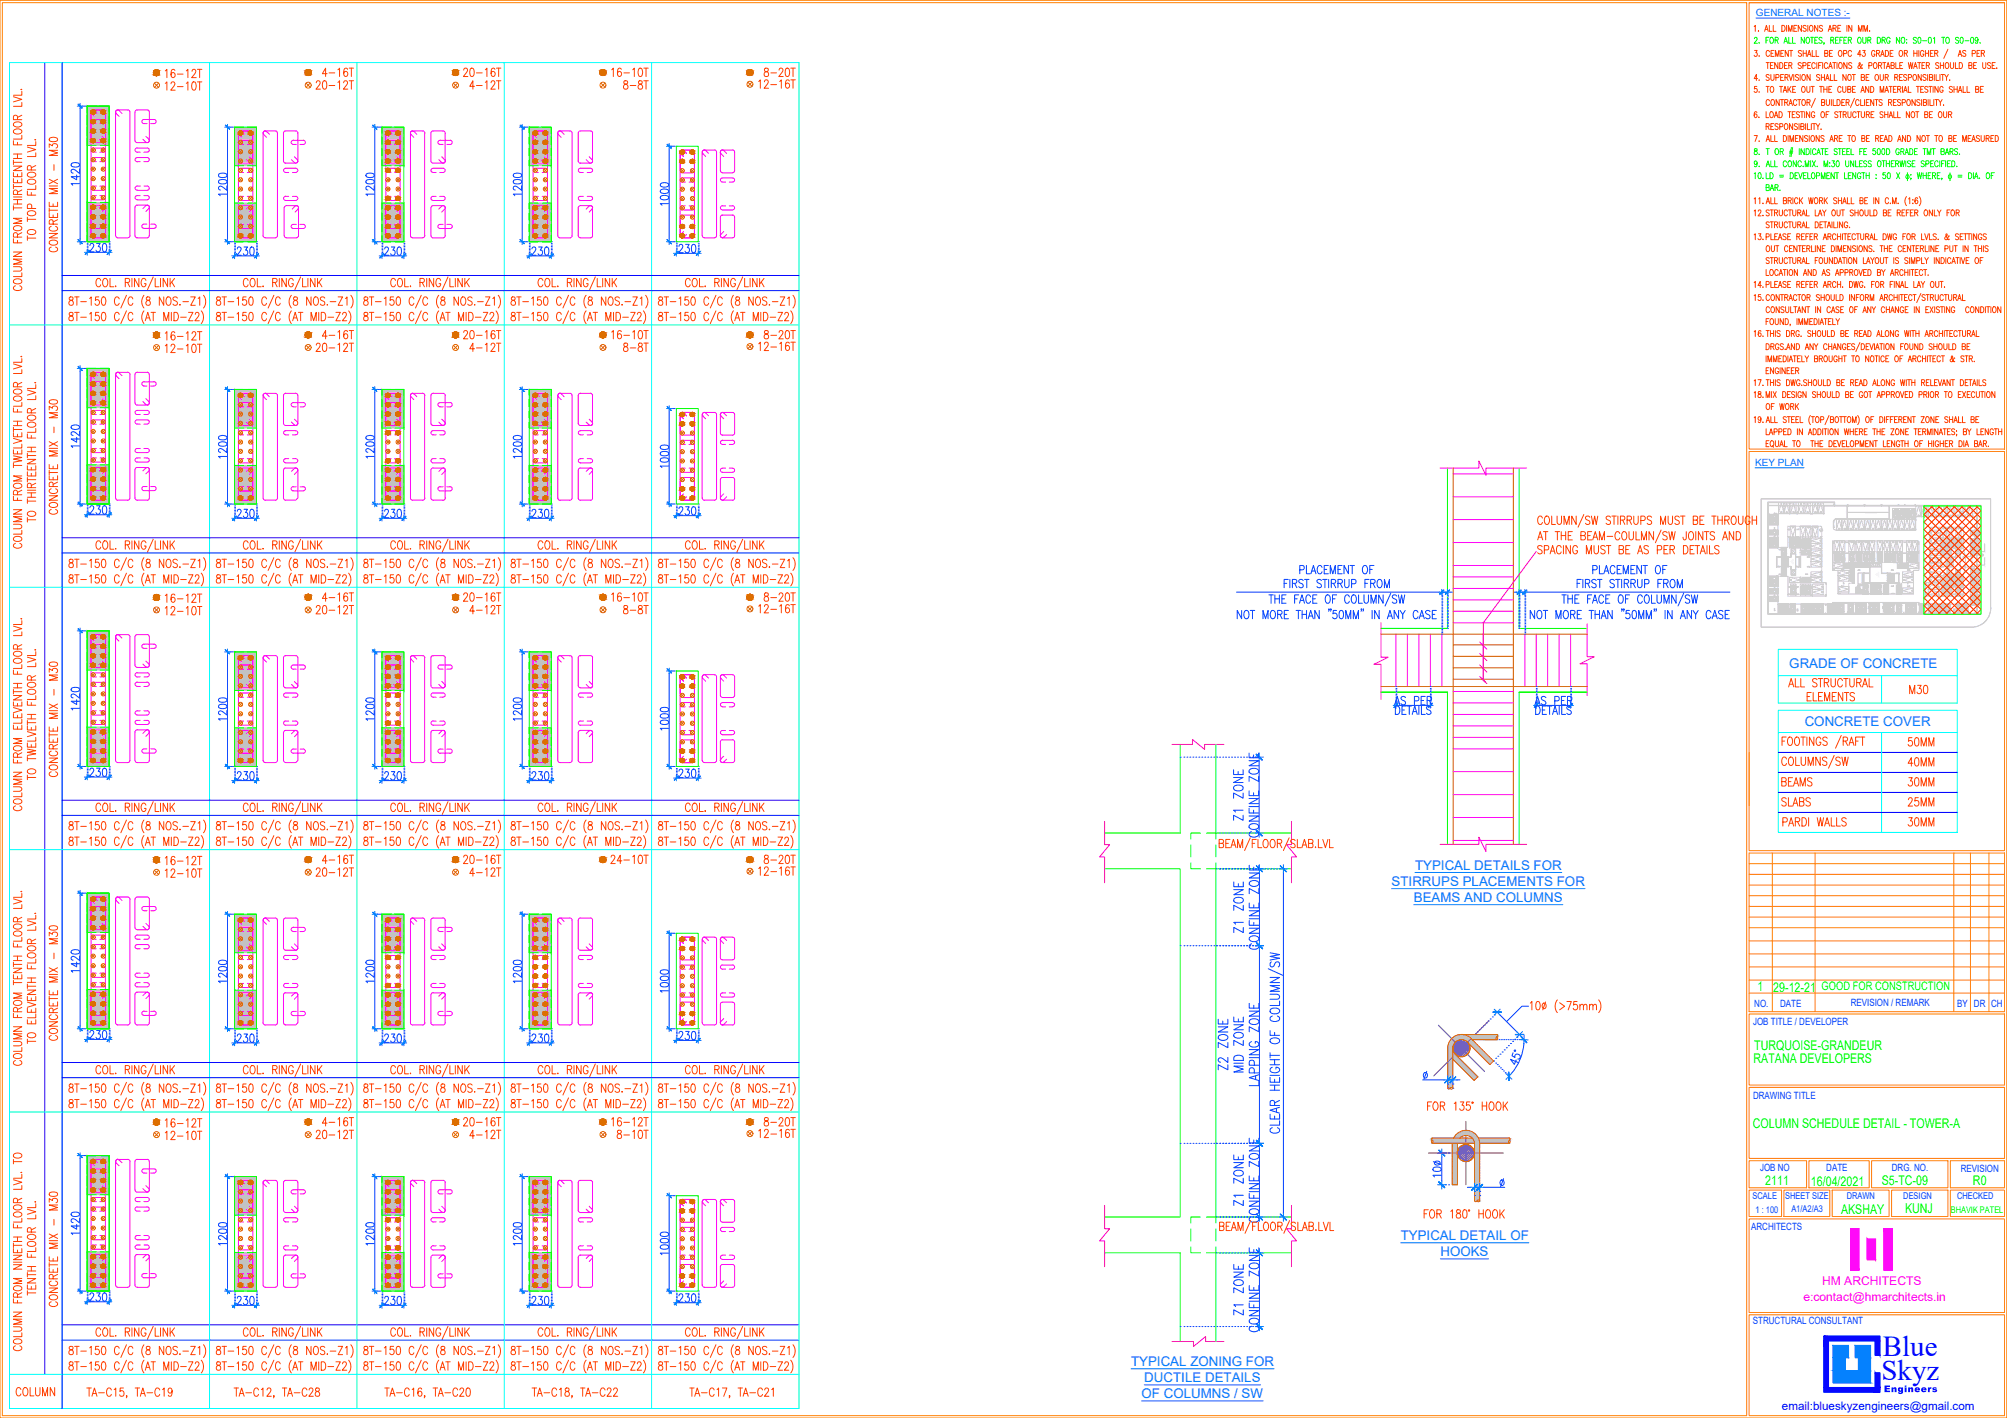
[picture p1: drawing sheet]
<svg xmlns="http://www.w3.org/2000/svg" width="841mm" height="594mm" viewBox="0 0 841 594" stroke-linecap="round" stroke-linejoin="round" font-family="sans-serif">
<defs><g id="words">
<g font-size="12.1" fill="#00f">
<text x="789.1" y="568">Blue</text>
<text x="788.5" y="578.2">Skyz</text>
</g>
<g font-size="7.1" fill="#ff3f00">
<text x="68.1" y="33.9">16-12T</text>
<text x="133.7" y="33.2">4-16T</text>
<text x="255.1" y="33.2">16-10T</text>
<text x="318.9" y="33.2">8-20T</text>
<text x="68.1" y="39.2">12-10T</text>
<text x="195.8" y="38.5">4-12T</text>
<text x="260" y="38.5">8-8T</text>
<text x="316.8" y="38.1">12-16T</text>
<text x="25" y="106.9" transform="rotate(-90 25 106.9)">CONCRETE MIX - M30</text>
<text x="68.1" y="143.6">16-12T</text>
<text x="133.7" y="143.2">4-16T</text>
<text x="255.1" y="143.2">16-10T</text>
<text x="318.9" y="143.2">8-20T</text>
<text x="68.1" y="148.9">12-10T</text>
<text x="195.8" y="148.5">4-12T</text>
<text x="260" y="148.5">8-8T</text>
<text x="316.8" y="148.2">12-16T</text>
<text x="25" y="216.6" transform="rotate(-90 25 216.6)">CONCRETE MIX - M30</text>
<text x="68.1" y="253.6">16-12T</text>
<text x="133.7" y="253.3">4-16T</text>
<text x="255.1" y="253.3">16-10T</text>
<text x="316.8" y="257.9">12-16T</text>
<text x="318.9" y="253.3">8-20T</text>
<text x="68.1" y="258.9">12-10T</text>
<text x="195.8" y="258.6">4-12T</text>
<text x="799" y="291.7">M30</text>
<text x="798.3" y="322.1">40MM</text>
<text x="25" y="326.7" transform="rotate(-90 25 326.7)">CONCRETE MIX - M30</text>
<text x="745.4" y="330.6">BEAMS</text>
<text x="798.3" y="330.6">30MM</text>
<text x="745.4" y="339">SLABS</text>
<text x="798.3" y="339">25MM</text>
<text x="745.8" y="347.5">PARDI WALLS</text>
<text x="798.3" y="347.5">30MM</text>
<text x="133.7" y="363">4-16T</text>
<text x="318.9" y="363">8-20T</text>
<text x="68.1" y="368.7">12-10T</text>
<text x="195.8" y="368.3">4-12T</text>
<text x="316.8" y="367.9">12-16T</text>
<text x="25" y="437.1" transform="rotate(-90 25 437.1)">CONCRETE MIX - M30</text>
<text x="68.1" y="473.4">16-12T</text>
<text x="133.7" y="473.1">4-16T</text>
<text x="255.1" y="473.1">16-12T</text>
<text x="318.9" y="473.1">8-20T</text>
<text x="68.1" y="478.7">12-10T</text>
<text x="195.8" y="478.4">4-12T</text>
<text x="257.5" y="478.4">8-10T</text>
<text x="25" y="548.6" transform="rotate(-90 25 548.6)">CONCRETE MIX - M30</text>
<text x="5.6" y="586">COLUMN</text>
</g>
<g font-size="7.1" fill="#dd6e00">
<text x="193" y="33.2">20-16T</text>
<text x="131.2" y="38.5">20-12T</text>
<text x="193" y="143.2">20-16T</text>
<text x="131.2" y="148.5">20-12T</text>
<text x="193" y="253.3">20-16T</text>
<text x="131.2" y="258.6">20-12T</text>
<text x="193" y="363">20-16T</text>
<text x="254.7" y="363">24-10T</text>
<text x="131.2" y="368.3">20-12T</text>
<text x="193" y="473.1">20-16T</text>
<text x="131.2" y="478.4">20-12T</text>
</g>
<g font-size="7.1" fill="#003fff">
<text x="583.1" y="296.7">AS PER</text>
<text x="642.1" y="296.7">AS PER</text>
</g>
<g font-size="6.6" fill="#ff3f00">
<text x="260" y="258.2">8-8T</text>
<text x="798.3" y="313.6">50MM</text>
<text x="68.1" y="363.4">16-12T</text>
<text x="316.8" y="477.7">12-16T</text>
</g>
<g font-size="5.6" fill="#007fff">
<text x="749.8" y="279.7">GRADE OF CONCRETE</text>
<text x="756.2" y="304">CONCRETE COVER</text>
<text x="593" y="364.3">TYPICAL DETAILS FOR</text>
<text x="583.1" y="371.1">STIRRUPS PLACEMENTS FOR</text>
<text x="592.5" y="377.8">BEAMS AND COLUMNS</text>
<text x="587" y="519.5">TYPICAL DETAIL OF</text>
<text x="603.6" y="526.2">HOOKS</text>
<text x="474" y="572.3">TYPICAL ZONING FOR</text>
<text x="479.5" y="579">DUCTILE DETAILS</text>
<text x="478.4" y="585.7">OF COLUMNS / SW</text>
</g>
<g font-size="5.6" fill="#0f0">
<text x="736.5" y="415.3">1</text>
<text x="743.1" y="415.4">29-12-21</text>
<text x="735.1" y="439.7">TURQUOISE-GRANDEUR</text>
<text x="734.8" y="445.5">RATANA DEVELOPERS</text>
<text x="734.5" y="472.5">COLUMN SCHEDULE DETAIL - TOWER-A</text>
<text x="739.7" y="496.6">2111</text>
<text x="758.9" y="496.9">16/04/2021</text>
<text x="788.5" y="496.5">S5-TC-09</text>
<text x="826.8" y="496.7">R0</text>
<text x="771.5" y="508.4">AKSHAY</text>
<text x="798.3" y="508.4">KUNJ</text>
</g>
<g font-size="5.1" fill="#f0f">
<text x="763.6" y="538.3">HM ARCHITECTS</text>
<text x="755.7" y="545">e:contact@hmarchitects.in</text>
</g>
<text font-size="4.9" fill="#0f0" x="763.4" y="414.9">GOOD FOR CONSTRUCTION</text>
<text font-size="4.9" fill="#00f" x="746.7" y="590.8">email:blueskyzengineers@gmail.com</text>
<g font-size="4.2" fill="#007fff">
<text x="735.8" y="6.7">GENERAL NOTES :-</text>
<text x="735.5" y="195.1">KEY PLAN</text>
</g>
<g font-size="4.2" fill="#003fff">
<text x="735.1" y="421.8">NO.</text>
<text x="745.9" y="421.8">DATE</text>
<text x="775.5" y="421.7">REVISION / REMARK</text>
<text x="820.1" y="421.8">BY</text>
<text x="827.2" y="421.8">DR</text>
<text x="834.3" y="421.8">CH</text>
<text x="734.6" y="429.4">JOB TITLE / DEVELOPER</text>
<text x="734.6" y="460.3">DRAWING TITLE</text>
<text x="737.5" y="490.6">JOB NO</text>
<text x="765.3" y="490.7">DATE</text>
<text x="792.8" y="490.6">DRG. NO.</text>
<text x="821.6" y="490.8">REVISION</text>
<text x="733.8" y="515.3">ARCHITECTS</text>
<text x="734.5" y="554.9">STRUCTURAL CONSULTANT</text>
</g>
<g font-size="3.9" fill="#003fff">
<text x="734.4" y="502.5">SCALE</text>
<text x="748.1" y="502.4">SHEET SIZE</text>
<text x="773.9" y="502.3">DRAWN</text>
<text x="797.6" y="502.2">DESIGN</text>
<text x="820.1" y="502.2">CHECKED</text>
<text x="735.6" y="508.1">1 : 100</text>
<text x="750.7" y="507.8">A1/A2/A3</text>
</g>
<text font-size="3.9" fill="#0f0" x="817.5" y="508">BHAVIK PATEL</text>
<text font-size="3.8" fill="#00f" x="789.4" y="583.2">Engineers</text>
<text font-size=".6" fill="#d0d0d0" x="786.5" y="214.8" transform="rotate(-180 786.5 214.8)">6.00 MT. WIDE RAMP</text>
<g font-size=".5" fill="#d0d0d0">
<text x="746.3" y="214.8">M</text>
<text x="748.5" y="214.8">M</text>
<text x="751.3" y="214.8">M</text>
<text x="754.5" y="214.8">M</text>
<text x="757.3" y="214.8">M</text>
<text x="760.5" y="214.8">M</text>
<text x="762.8" y="214.8">M</text>
<text x="773.9" y="215" transform="rotate(-90 773.9 215)">UP</text>
<text x="772.8" y="221.8">M</text>
<text x="775.3" y="221.8">M</text>
<text x="779.9" y="221.8">M</text>
<text x="782.4" y="221.8">M</text>
<text x="786.9" y="221.8">M</text>
<text x="789.5" y="221.8">M</text>
<text x="794" y="221.8">M</text>
<text x="796.7" y="221.8">M</text>
<text x="801.2" y="221.8">M</text>
<text x="806" y="216.1">M</text>
<text x="808.9" y="216.1">M</text>
<text x="811.1" y="216.1">M</text>
<text x="814.5" y="221.2" transform="rotate(-180 814.5 221.2)">M</text>
<text x="814.5" y="216.1">M</text>
<text x="817.1" y="221.2" transform="rotate(-180 817.1 221.2)">M</text>
<text x="817.1" y="216.1">M</text>
<text x="820.2" y="216.1">M</text>
<text x="820.9" y="221.2" transform="rotate(-180 820.9 221.2)">M</text>
<text x="823.2" y="216.1">M</text>
<text x="825.5" y="216.1">M</text>
<text x="772.2" y="227" transform="rotate(-180 772.2 227)">M</text>
<text x="776" y="227" transform="rotate(-180 776 227)">M</text>
<text x="779.1" y="227" transform="rotate(-180 779.1 227)">M</text>
<text x="781.9" y="227" transform="rotate(-180 781.9 227)">M</text>
<text x="796.2" y="227" transform="rotate(-180 796.2 227)">M</text>
<text x="800.2" y="227" transform="rotate(-180 800.2 227)">M</text>
<text x="802.5" y="227" transform="rotate(-180 802.5 227)">M</text>
<text x="809" y="223" transform="rotate(90 809 223)">M</text>
<text x="809" y="226.4" transform="rotate(90 809 226.4)">M</text>
<text x="809" y="228.6" transform="rotate(90 809 228.6)">M</text>
<text x="809" y="231.3" transform="rotate(90 809 231.3)">M</text>
<text x="820.7" y="231.4" transform="rotate(-90 820.7 231.4)">LIFT</text>
<text x="830.6" y="232.6">A</text>
<text x="832.1" y="232" transform="rotate(-90 832.1 232)">extended basement-line</text>
<text x="763.1" y="236.6" transform="rotate(-90 763.1 236.6)">M</text>
<text x="768.3" y="236.8" transform="rotate(90 768.3 236.8)">M</text>
<text x="809" y="234.5" transform="rotate(90 809 234.5)">M</text>
<text x="809" y="236.7" transform="rotate(90 809 236.7)">M</text>
<text x="819.7" y="235.5" transform="rotate(-90 819.7 235.5)">A</text>
<text x="820.3" y="236.1" transform="rotate(-90 820.3 236.1)">FOYER</text>
<text x="820.8" y="236.4" transform="rotate(-90 820.8 236.4)">23'9&quot; x 10'9&quot;</text>
<text x="832.1" y="237.9" transform="rotate(-90 832.1 237.9)">permissible basement-line</text>
<text x="770.6" y="242.2" transform="rotate(90 770.6 242.2)">M</text>
<text x="801.5" y="243.1" transform="rotate(-90 801.5 243.1)">M</text>
<text x="801.5" y="240.9" transform="rotate(-90 801.5 240.9)">M</text>
<text x="808.3" y="245.6" transform="rotate(90 808.3 245.6)">M</text>
<text x="809" y="240.5" transform="rotate(90 809 240.5)">M</text>
<text x="809" y="242.8" transform="rotate(90 809 242.8)">M</text>
<text x="820.7" y="240.3" transform="rotate(-90 820.7 240.3)">LIFT</text>
<text x="763.7" y="248.3" transform="rotate(-90 763.7 248.3)">M</text>
<text x="763.7" y="246" transform="rotate(-90 763.7 246)">M</text>
<text x="801.5" y="247.6" transform="rotate(-90 801.5 247.6)">M</text>
<text x="808.3" y="247.9" transform="rotate(90 808.3 247.9)">M</text>
</g>
<g font-size=".3" fill="#d0d0d0">
<text x="749.8" y="236.5" transform="rotate(-90 749.8 236.5)">UP</text>
<text x="749.8" y="234.6" transform="rotate(-90 749.8 234.6)">DN</text>
<text x="818.8" y="236.5" transform="rotate(-90 818.8 236.5)">UP</text>
<text x="790.5" y="243" transform="rotate(90 790.5 243)">DN</text>
<text x="790.5" y="241.1" transform="rotate(90 790.5 241.1)">UP</text>
</g>
</g></defs>
<!-- layer: SECTION SOLID HATCH_BSE -->
<g fill="#c2c2c2" stroke="#c2c2c2" stroke-width=".42">
<path d="M98.3 492.9l9.2 16.2v-16.2zM98.3 492.9l9.2 16.2h-9.2z"/>
<path d="M98.3 524.7l9.2 16.2v-16.2zM98.3 524.7l9.2 16.2h-9.2z"/>
<path d="M160.1 492.9l9.1 16.2v-16.2zM160.1 492.9l9.1 16.2h-9.1z"/>
<path d="M160.1 524.7l9.1 16.2v-16.2zM160.1 524.7l9.1 16.2h-9.1z"/>
<path d="M221.8 383l9.2 16.2v-16.2zM221.8 383l9.2 16.2h-9.2z"/>
<path d="M221.8 414.8l9.2 16.2v-16.2zM221.8 414.8l9.2 16.2h-9.2z"/>
<path d="M36.5 524.5l9.3 16.4v-16.4zM36.5 524.5l9.3 16.4h-9.3z"/>
<path d="M36.5 484.1l9.3 16.5v-16.5zM36.5 484.1l9.3 16.5h-9.3z"/>
<path d="M36.5 414.6l9.3 16.4v-16.4zM36.5 414.6l9.3 16.4h-9.3z"/>
<path d="M36.5 374.2l9.3 16.4v-16.4zM36.5 374.2l9.3 16.4h-9.3z"/>
<path d="M36.5 304.6l9.3 16.5v-16.5zM36.5 304.6l9.3 16.5h-9.3z"/>
<path d="M36.5 264.3l9.3 16.4v-16.4zM36.5 264.3l9.3 16.4h-9.3z"/>
<path d="M36.5 194.7l9.3 16.5v-16.5zM36.5 194.7l9.3 16.5h-9.3z"/>
<path d="M36.5 154.4l9.3 16.4v-16.4zM36.5 154.4l9.3 16.4h-9.3z"/>
<path d="M36.5 84.8l9.3 16.5v-16.5zM36.5 84.8l9.3 16.5h-9.3z"/>
<path d="M36.5 44.5l9.3 16.4v-16.4zM36.5 44.5l9.3 16.4h-9.3z"/>
<path d="M98.3 383l9.2 16.2v-16.2zM98.3 383l9.2 16.2h-9.2z"/>
<path d="M98.3 414.8l9.2 16.2v-16.2zM98.3 414.8l9.2 16.2h-9.2z"/>
<path d="M98.3 273.1l9.2 16.2v-16.2zM98.3 273.1l9.2 16.2h-9.2z"/>
<path d="M98.3 304.9l9.2 16.2v-16.2zM98.3 304.9l9.2 16.2h-9.2z"/>
<path d="M98.3 163.2l9.2 16.1v-16.1zM98.3 163.2l9.2 16.1h-9.2z"/>
<path d="M98.3 195l9.2 16.2v-16.2zM98.3 195l9.2 16.2h-9.2z"/>
<path d="M98.3 53.3l9.2 16.1v-16.1zM98.3 53.3l9.2 16.1h-9.2z"/>
<path d="M98.3 85.1l9.2 16.2v-16.2zM98.3 85.1l9.2 16.2h-9.2z"/>
<path d="M160.1 383l9.1 16.2v-16.2zM160.1 383l9.1 16.2h-9.1z"/>
<path d="M160.1 414.8l9.1 16.2v-16.2zM160.1 414.8l9.1 16.2h-9.1z"/>
<path d="M160.1 273.1l9.1 16.2v-16.2zM160.1 273.1l9.1 16.2h-9.1z"/>
<path d="M160.1 304.9l9.1 16.2v-16.2zM160.1 304.9l9.1 16.2h-9.1z"/>
<path d="M160.1 163.2l9.1 16.1v-16.1zM160.1 163.2l9.1 16.1h-9.1z"/>
<path d="M160.1 195l9.1 16.2v-16.2zM160.1 195l9.1 16.2h-9.1z"/>
<path d="M160.1 53.3l9.1 16.1v-16.1zM160.1 53.3l9.1 16.1h-9.1z"/>
<path d="M160.1 85.1l9.1 16.2v-16.2zM160.1 85.1l9.1 16.2h-9.1z"/>
<path d="M221.8 492.9l9.2 16.2v-16.2zM221.8 492.9l9.2 16.2h-9.2z"/>
<path d="M221.8 524.7l9.2 16.2v-16.2zM221.8 524.7l9.2 16.2h-9.2z"/>
<path d="M221.8 273.1l9.2 16.2v-16.2zM221.8 273.1l9.2 16.2h-9.2z"/>
<path d="M221.8 304.9l9.2 16.2v-16.2zM221.8 304.9l9.2 16.2h-9.2z"/>
<path d="M221.8 163.2l9.2 16.1v-16.1zM221.8 163.2l9.2 16.1h-9.2z"/>
<path d="M221.8 195l9.2 16.2v-16.2zM221.8 195l9.2 16.2h-9.2z"/>
<path d="M221.8 53.3l9.2 16.1v-16.1zM221.8 53.3l9.2 16.1h-9.2z"/>
<path d="M221.8 85.1l9.2 16.2v-16.2zM221.8 85.1l9.2 16.2h-9.2z"/>
</g>
<!-- layer: TEXT_BSE -->
<g fill="none" stroke="#ff3f00" stroke-width=".42">
<path d="M42.2 117.5a.91 .91 0 0 0-1.4-.7 2.31 2.31 0 0 0 .2 3.4 .97 .97 0 0 0 1.2-.9M43.6 116.8l.2-.2a1.9 1.9 0 0 1 1.5 1.5 1.9 1.9 0 0 1-.7 1.9l-.2 .2a1.9 1.9 0 0 1-1.5-1.5 1.9 1.9 0 0 1 .7-1.9zM46.1 116.6v3.6h1.6M48.5 119.8v.4zM52.5 118.3l1.6-.1 .3-.5-.3-.9-1.6-.2v3.6M53.4 118.3l1 1.9M55.3 116.6v3.6M58.2 116.6v3.6l-1.9-3.6v3.6M61.2 117.5a.96 .96 0 0 0-1.5-.7 2.31 2.31 0 0 0 .2 3.4 1.06 1.06 0 0 0 1.3-1.4h-.7M64.2 116l-2.4 5.3M65 116.6v3.6h1.6M67.3 116.6v3.6"/>
<path d="M70.2 116.6v3.6l-1.8-3.6v3.6M71.3 116.6v3.6M72 118.2l1.2 2M73.2 116.6l-1.9 2.4M104 117.5a1.03 1.03 0 0 0-1.3-.8 1.03 1.03 0 0 0-.7 1.3v.8a1.02 1.02 0 0 0 .7 1.3 1.02 1.02 0 0 0 1.3-.8M105.3 116.8l.3-.2a1.93 1.93 0 0 1 1.4 1.5 1.93 1.93 0 0 1-.6 1.9l-.3 .2a1.9 1.9 0 0 1-1.4-1.5 1.9 1.9 0 0 1 .6-1.9zM107.8 116.6v3.6h1.6M110.2 119.8v.4zM114.3 118.3l1.5-.1 .3-.5-.1-.7-.6-.4h-1.1v3.6M115.2 118.3l.9 1.9M117.1 116.6v3.6M120 116.6v3.6l-1.9-3.6v3.6"/>
<path d="M122.9 117.5a.91 .91 0 0 0-1.4-.7 2.31 2.31 0 0 0 .2 3.4 1.02 1.02 0 0 0 1.2-1.4h-.6M126 116l-2.4 5.3M126.8 116.6v3.6h1.6M129 116.6v3.6M132 116.6v3.6l-1.9-3.6v3.6M133.1 116.6v3.6M133.7 118.2l1.2 2M134.9 116.6l-1.8 2.4M165.7 117.5a1.03 1.03 0 0 0-1.2-.8 1.03 1.03 0 0 0-.8 1.3v.8a1.02 1.02 0 0 0 .8 1.3 1.02 1.02 0 0 0 1.2-.8M167 116.8l.3-.2a1.93 1.93 0 0 1 1.5 1.5 1.93 1.93 0 0 1-.7 1.9l-.2 .2a1.93 1.93 0 0 1-1.5-1.5 1.93 1.93 0 0 1 .6-1.9zM169.6 116.6v3.6h1.6M172 119.8v.4z"/>
<path d="M176 118.3l1.6-.1 .2-.5-.2-.9-1.6-.2v3.6M176.9 118.3l.9 1.9M178.8 116.6v3.6M181.7 116.6v3.6l-1.8-3.6v3.6M184.7 117.5a1.03 1.03 0 0 0-1.3-.8 1.03 1.03 0 0 0-.7 1.3v.8a1.04 1.04 0 0 0 1 1.4 1.04 1.04 0 0 0 1-1.4h-.7M187.7 116l-2.4 5.3M188.5 116.6v3.6h1.6M190.8 116.6v3.6M193.7 116.6v3.6l-1.8-3.6v3.6M194.8 116.6v3.6M195.5 118.2l1.2 2M196.7 116.6l-1.9 2.4"/>
<path d="M227.5 117.5a.96 .96 0 0 0-1.5-.7 2.31 2.31 0 0 0 .3 3.4 1.03 1.03 0 0 0 1.2-.9M228.8 116.8l.3-.2a1.9 1.9 0 0 1 1.4 1.5 1.9 1.9 0 0 1-.6 1.9l-.3 .2a1.93 1.93 0 0 1-1.4-1.5 1.93 1.93 0 0 1 .6-1.9zM231.4 116.6v3.6h1.6M233.8 119.8v.4zM237.7 118.3l1.7-.1 .2-.5-.2-.9-1.7-.2v3.6M238.7 118.3l.9 1.9M240.5 116.6v3.6M243.5 116.6v3.6l-1.9-3.6v3.6M246.4 117.5a1.03 1.03 0 0 0-1.2-.8 1.03 1.03 0 0 0-.8 1.3v.8a1.04 1.04 0 0 0 1 1.4 1.04 1.04 0 0 0 1-1.4h-.7M249.5 116l-2.4 5.3M250.3 116.6v3.6h1.6M252.6 116.6v3.6"/>
<path d="M255.5 116.6v3.6l-1.9-3.6v3.6M256.5 116.6v3.6M257.2 118.2l1.2 2M258.4 116.6l-1.9 2.4M29.1 124.6v.9a1.42 1.42 0 0 1 1.4 .7 1.42 1.42 0 0 1 0 1.5 1.12 1.12 0 0 1-1.7-.8 1.12 1.12 0 0 1 1.4-1.2l.3-.2a.72 .72 0 0 0-.4-1.1zM29.1 131v1.1a1.4 1.4 0 0 1 1.4 .6 1.4 1.4 0 0 1 0 1.5 1.11 1.11 0 0 1-1.7-.8 1.11 1.11 0 0 1 1.4-1.2l.3-.1a.75 .75 0 0 0-.4-1.2zM31.3 124.4h1.8M31.3 130.9h1.8M32.2 124.4v3.5M32.2 130.9v3.5M33.8 126.4h2.4M33.8 132.9h2.4"/>
<path d="M37.5 125.1l.7-.7v3.5M37.5 131.5l.7-.6v3.5M41.4 124.4h-1.3l-.1 1.5a1.08 1.08 0 0 1 1.4 .1 1.08 1.08 0 0 1 0 1.5 1.08 1.08 0 0 1-1.4 .1l-.2-.4M41.4 130.9h-1.3l-.1 1.5a1.04 1.04 0 0 1 1.5 .1 1.04 1.04 0 0 1-.2 1.5 1.04 1.04 0 0 1-1.5-.3M42.9 124.6l.7-.2a2.29 2.29 0 0 1 0 3.5h-.3a2.57 2.57 0 0 1-.4-3.3zM42.9 131l.7-.1a2.3 2.3 0 0 1 0 3.5h-.3a2.55 2.55 0 0 1-.4-3.4zM50 125.2a.96 .96 0 0 0-1.5-.6 2.43 2.43 0 0 0 .2 3.3 1.03 1.03 0 0 0 1.3-.8M50 131.7a.96 .96 0 0 0-1.5-.7 2.41 2.41 0 0 0 .2 3.4 1.03 1.03 0 0 0 1.3-.9M53 123.7l-2.4 5.3M53 130.2l-2.4 5.4M55.7 125.2a1.02 1.02 0 0 0-1.3-.8 1.02 1.02 0 0 0-.7 1.3v.8a1.03 1.03 0 0 0 .7 1.4 1.03 1.03 0 0 0 1.3-.8M55.7 131.7a1.03 1.03 0 0 0-1.3-.8 1.03 1.03 0 0 0-.7 1.3v.9a1.02 1.02 0 0 0 .7 1.3 1.02 1.02 0 0 0 1.3-.9"/>
<path d="M60.3 123.7a4.2 4.2 0 0 0 0 5.3M60.3 130.2a4.2 4.2 0 0 0 0 5.4M60.9 134.4l1-3.5 1.1 3.5M61.3 133.2h1.3M61.4 124.6v.9a1.3 1.3 0 0 1 1.5 .8 1.3 1.3 0 0 1-.5 1.6 1.13 1.13 0 0 1-1.4-1.2 1.13 1.13 0 0 1 1.5-1l.2-.2a.72 .72 0 0 0-.3-1.1zM63.3 130.9h1.9M64.2 130.9v3.5M68.6 124.4v3.5l-1.8-3.5v3.5M68.6 134.4v-3.5l1.1 3.5 1-3.5v3.5M70.1 124.6l.3-.2a1.93 1.93 0 0 1 1.4 1.4 1.93 1.93 0 0 1-.6 1.9l-.3 .2a1.93 1.93 0 0 1-1.5-1.4 1.93 1.93 0 0 1 .7-1.9zM71.8 130.9v3.5M72.9 130.9a1.89 1.89 0 0 1 1.9 1.2 1.89 1.89 0 0 1-.6 2.1l-1.3 .2z"/>
<path d="M74.3 124.9a.92 .92 0 0 0-1.1-.5 .92 .92 0 0 0-.6 1.1l1.2 .7a.96 .96 0 0 1 .4 1.4 .96 .96 0 0 1-1.5 .1l-.2-.3M75.4 127.6v.3zM75.7 132.9h2.4M76.6 126.4h2.4M79 130.9h1.9l-1.9 3.5h1.9M79.9 124.4h1.9l-1.9 3.5h1.9M81.8 131.7l.5-.8h.6l.5 .6-.4 1.2-1.3 1.7h1.8M83 125.1l.7-.7v3.5M84.3 130.2a4.2 4.2 0 0 1 0 5.4M85.3 123.7a4.2 4.2 0 0 1 0 5.3M90.9 124.6v.9a1.42 1.42 0 0 1 1.4 .7 1.42 1.42 0 0 1-.1 1.5 1.12 1.12 0 0 1-1.6-.8 1.12 1.12 0 0 1 1.3-1.2l.5-.8a.95 .95 0 0 0-1.5-.3zM90.9 131v1.1a1.4 1.4 0 0 1 1.4 .6 1.4 1.4 0 0 1-.1 1.5 1.1 1.1 0 0 1-1.6-.8 1.1 1.1 0 0 1 1.3-1.2l.3-.1a.74 .74 0 0 0-.4-1.2z"/>
<path d="M93 124.4h1.9M93 130.9h1.9M94 124.4v3.5M94 130.9v3.5M95.5 126.4h2.5M95.5 132.9h2.5M99.3 125.1l.6-.7v3.5M99.3 131.5l.6-.6v3.5M103.2 124.4h-1.4l-.1 1.5a1.08 1.08 0 0 1 1.4 .1 1.08 1.08 0 0 1 0 1.5 1.08 1.08 0 0 1-1.4 .1l-.1-.4M103.2 130.9h-1.4l-.1 1.5a1.07 1.07 0 0 1 1.4 .1 1.07 1.07 0 0 1 0 1.4 1.07 1.07 0 0 1-1.4 .1l-.1-.3M104.6 124.6l.7-.2a2.29 2.29 0 0 1 0 3.5h-.3a2.57 2.57 0 0 1-.4-3.3zM104.6 131l.7-.1a2.3 2.3 0 0 1 0 3.5h-.3a2.55 2.55 0 0 1-.4-3.4z"/>
<path d="M111.7 125.2a.96 .96 0 0 0-1.5-.6 2.32 2.32 0 0 0 .3 3.3 1.03 1.03 0 0 0 1.2-.8M111.7 131.7a.96 .96 0 0 0-1.5-.7 2.31 2.31 0 0 0 .3 3.4 1.03 1.03 0 0 0 1.2-.9M114.8 123.7l-2.4 5.3M114.8 130.2l-2.4 5.4M117.4 125.2a1.02 1.02 0 0 0-1.2-.8 1.02 1.02 0 0 0-.8 1.3v.8a1.03 1.03 0 0 0 .8 1.4 1.03 1.03 0 0 0 1.2-.8M117.4 131.7a1.03 1.03 0 0 0-1.2-.8 1.03 1.03 0 0 0-.8 1.3v.9a1.02 1.02 0 0 0 .8 1.3 1.02 1.02 0 0 0 1.2-.9M122.1 123.7a4.2 4.2 0 0 0 0 5.3M122.1 130.2a4.2 4.2 0 0 0 0 5.4M122.6 134.4l1.1-3.5 1.1 3.5M123 133.2h1.4M123.1 124.6v.9a1.42 1.42 0 0 1 1.4 .7 1.42 1.42 0 0 1 0 1.5 1.12 1.12 0 0 1-1.7-.8 1.12 1.12 0 0 1 1.4-1.2l.4-.8a.95 .95 0 0 0-1.5-.3zM125.1 130.9h1.8"/>
<path d="M126 130.9v3.5M130.3 124.4v3.5l-1.8-3.5v3.5M130.3 134.4v-3.5l1.1 3.5 1.1-3.5v3.5M131.8 124.6l.3-.2a1.9 1.9 0 0 1 1.4 1.4 1.9 1.9 0 0 1-.6 1.9l-.3 .2a1.93 1.93 0 0 1-1.4-1.4 1.93 1.93 0 0 1 .6-1.9zM133.6 130.9v3.5M134.6 130.9a1.89 1.89 0 0 1 1.9 1.1 1.89 1.89 0 0 1-.5 2.2l-1.4 .2zM136.1 124.9a.92 .92 0 0 0-1.2-.5 .92 .92 0 0 0-.5 1.1l1.4 .9a.97 .97 0 0 1-.1 1.5 .97 .97 0 0 1-1.5-.5M137.2 127.6v.3zM137.4 132.9h2.4M138.3 126.4h2.5M140.8 130.9h1.8l-1.8 3.5h1.8M141.7 124.4h1.9l-1.9 3.5h1.9"/>
<path d="M143.6 131.7l.1-.5a.85 .85 0 0 1 1.2-.2 .85 .85 0 0 1 .1 1.2l-1.6 2.2h1.9M144.8 125.1l.6-.7v3.5M146.1 130.2a4.2 4.2 0 0 1 0 5.4M147 123.7a4.2 4.2 0 0 1 0 5.3M152.7 124.6v.9a1.39 1.39 0 0 1 1.3 .7 1.39 1.39 0 0 1 0 1.5 1.11 1.11 0 0 1-1.7-.8 1.11 1.11 0 0 1 1.4-1.2l.4-.8a.95 .95 0 0 0-1.4-.3zM152.7 131v1.1a1.37 1.37 0 0 1 1.3 .6 1.37 1.37 0 0 1 0 1.5 1.09 1.09 0 0 1-1.7-.8 1.09 1.09 0 0 1 1.4-1.2l.3-.1a.71 .71 0 0 0-.4-1.2zM154.8 124.4h1.8M154.8 130.9h1.8M155.7 124.4v3.5M155.7 130.9v3.5M157.3 126.4h2.4M157.3 132.9h2.4"/>
<path d="M161 125.1l.7-.7v3.5M161 131.5l.7-.6v3.5M164.9 124.4h-1.3l-.2 1.5a1.08 1.08 0 0 1 1.5 .1 1.08 1.08 0 0 1 0 1.5 1.08 1.08 0 0 1-1.5 .1l-.1-.4M164.9 130.9h-1.3l-.2 1.5a1.07 1.07 0 0 1 1.5 .1 1.07 1.07 0 0 1 0 1.4 1.07 1.07 0 0 1-1.5 .1l-.1-.3M166.4 124.6l.6-.2a2.29 2.29 0 0 1 0 3.5h-.2a2.64 2.64 0 0 1-.4-3.3zM166.4 131l.6-.1a2.3 2.3 0 0 1 0 3.5h-.2a2.62 2.62 0 0 1-.4-3.4zM173.4 125.2a.91 .91 0 0 0-1.4-.6 2.32 2.32 0 0 0 .3 3.3 .97 .97 0 0 0 1.1-.8M173.4 131.7a.91 .91 0 0 0-1.4-.7 2.31 2.31 0 0 0 .3 3.4 .97 .97 0 0 0 1.1-.9M176.5 123.7l-2.4 5.3M176.5 130.2l-2.4 5.4M179.2 125.2a.96 .96 0 0 0-1.5-.6 2.32 2.32 0 0 0 .3 3.3 1.03 1.03 0 0 0 1.2-.8M179.2 131.7a.96 .96 0 0 0-1.5-.7 2.31 2.31 0 0 0 .3 3.4 1.03 1.03 0 0 0 1.2-.9"/>
<path d="M183.9 123.7a4.2 4.2 0 0 0 0 5.3M183.9 130.2a4.2 4.2 0 0 0 0 5.4M184.4 134.4l1.1-3.5 1 3.5M184.8 133.2h1.3M184.9 124.6v.9a1.42 1.42 0 0 1 1.4 .7 1.42 1.42 0 0 1 0 1.5 1.12 1.12 0 0 1-1.7-.8 1.12 1.12 0 0 1 1.4-1.2l.4-.8a.95 .95 0 0 0-1.5-.3zM186.8 130.9h1.8M187.7 130.9v3.5M192.1 124.4v3.5l-1.9-3.5v3.5M192.1 134.4v-3.5l1.1 3.5 1.1-3.5v3.5M193.6 124.6l.2-.2a1.9 1.9 0 0 1 1.5 1.4 1.9 1.9 0 0 1-.7 1.9l-.2 .2a1.9 1.9 0 0 1-1.5-1.4 1.9 1.9 0 0 1 .7-1.9zM195.3 130.9v3.5M196.4 130.9a1.89 1.89 0 0 1 1.9 1.1 1.89 1.89 0 0 1-.6 2.2l-1.3 .2z"/>
<path d="M197.9 124.9a.98 .98 0 0 0-1.1-.6 .98 .98 0 0 0-.8 .9l.3 .5 1.4 .8 .2 .9a1.07 1.07 0 0 1-1.9 0M198.9 127.6v.3zM199.2 132.9h2.4M200.1 126.4h2.4M202.5 130.9h1.9l-1.9 3.5h1.9M203.5 124.4h1.8l-1.8 3.5h1.8M205.3 131.7l.1-.5a.85 .85 0 0 1 1.2-.2 .85 .85 0 0 1 .2 1.2l-1.6 2.2h1.9M206.5 125.1l.7-.7v3.5M207.9 130.2a4.2 4.2 0 0 1 0 5.4M208.8 123.7a4.2 4.2 0 0 1 0 5.3M214.4 124.6v.9a1.3 1.3 0 0 1 1.4 .8 1.3 1.3 0 0 1-.5 1.6 1.13 1.13 0 0 1-1.3-1.2 1.13 1.13 0 0 1 1.5-1l.2-.2a.72 .72 0 0 0-.4-1.1zM214.4 131v1.1a1.28 1.28 0 0 1 1.4 .7 1.28 1.28 0 0 1-.5 1.6 1.11 1.11 0 0 1-1.3-1.2 1.11 1.11 0 0 1 1.5-1l.2-.1a.75 .75 0 0 0-.4-1.2z"/>
<path d="M216.5 124.4h1.9M216.5 130.9h1.9M217.5 124.4v3.5M217.5 130.9v3.5M219.1 126.4h2.4M219.1 132.9h2.4M222.8 125.1l.7-.7v3.5M222.8 131.5l.7-.6v3.5M226.7 124.4h-1.4l-.1 1.5a1.08 1.08 0 0 1 1.5 .1 1.08 1.08 0 0 1 0 1.5 1.08 1.08 0 0 1-1.5 .1l-.1-.4M226.7 130.9h-1.4l-.1 1.5a1.07 1.07 0 0 1 1.5 .1 1.07 1.07 0 0 1 0 1.4 1.07 1.07 0 0 1-1.5 .1l-.1-.3M228.1 124.6l.7-.2a2.29 2.29 0 0 1 0 3.5h-.2a2.64 2.64 0 0 1-.5-3.3zM228.1 131l.7-.1a2.3 2.3 0 0 1 0 3.5h-.2a2.62 2.62 0 0 1-.5-3.4z"/>
<path d="M235.2 125.2a1.02 1.02 0 0 0-1.2-.8 1.02 1.02 0 0 0-.8 1.3v.8a1.03 1.03 0 0 0 .7 1.4 1.03 1.03 0 0 0 1.3-.8M235.2 131.7a1.03 1.03 0 0 0-1.3-.8 1.03 1.03 0 0 0-.7 1.3v.9a1.02 1.02 0 0 0 .8 1.3 1.02 1.02 0 0 0 1.2-.9M238.3 123.7l-2.4 5.3M238.3 130.2l-2.4 5.4M240.9 125.2a.91 .91 0 0 0-1.4-.6 2.32 2.32 0 0 0 .2 3.3 .97 .97 0 0 0 1.2-.8M240.9 131.7a.91 .91 0 0 0-1.4-.7 2.31 2.31 0 0 0 .2 3.4 .97 .97 0 0 0 1.2-.9M245.6 123.7a4.2 4.2 0 0 0 0 5.3M245.6 130.2a4.2 4.2 0 0 0 0 5.4M246.1 134.4l1.1-3.5 1.1 3.5M246.5 133.2h1.4M246.7 124.6v.9a1.39 1.39 0 0 1 1.4 .7 1.39 1.39 0 0 1-.1 1.5 1.11 1.11 0 0 1-1.7-.8 1.11 1.11 0 0 1 1.4-1.2l.5-.8a.95 .95 0 0 0-1.5-.3zM248.5 130.9h1.9"/>
<path d="M249.5 130.9v3.5M253.9 124.4v3.5l-1.9-3.5v3.5M253.9 134.4v-3.5l1 3.5 1.1-3.5v3.5M255.4 124.6l.2-.2a1.93 1.93 0 0 1 1.4 1.4 1.93 1.93 0 0 1-.6 1.9l-.2 .2a1.9 1.9 0 0 1-1.5-1.4 1.9 1.9 0 0 1 .7-1.9zM257.1 130.9v3.5M258.1 130.9a1.87 1.87 0 0 1 2 1.1 1.87 1.87 0 0 1-.6 2.2l-1.4 .2zM259.6 124.9a.98 .98 0 0 0-1.1-.5 .98 .98 0 0 0-.8 .8l1.6 1.2 .3 1a1.06 1.06 0 0 1-1.9 0M260.5 127.7h.3zM260.9 132.9h2.5M261.9 126.4h2.4M264.3 130.9h1.8l-1.8 3.5h1.8M265.2 124.4h1.9l-1.9 3.5h1.9"/>
<path d="M267.1 131.7l.5-.8h.5l.6 .6-.4 1.2-1.3 1.7h1.8M268.3 125.1l.6-.7v3.5M269.6 130.2a4.2 4.2 0 0 1 0 5.4M270.6 123.7a4.2 4.2 0 0 1 0 5.3M29.1 234.5v1a1.4 1.4 0 0 1 1.4 .6 1.4 1.4 0 0 1 0 1.5 1.11 1.11 0 0 1-1.7-.8 1.11 1.11 0 0 1 1.4-1.2l.3-.1a.75 .75 0 0 0-.4-1.2zM31.3 234.3h1.8M32.2 234.3v3.5M33.8 236.3h2.4M37.5 235l.7-.7v3.5M41.4 234.3h-1.3l-.1 1.5a1.04 1.04 0 0 1 1.5 .1 1.04 1.04 0 0 1-.2 1.5 1.04 1.04 0 0 1-1.5-.3M42.2 227.4a.91 .91 0 0 0-1.4-.6 2.32 2.32 0 0 0 .2 3.3 .97 .97 0 0 0 1.2-.9M42.9 234.5l.7-.2a2.3 2.3 0 0 1 0 3.5h-.3a2.55 2.55 0 0 1-.4-3.3z"/>
<path d="M43.6 226.8l.2-.2a1.9 1.9 0 0 1 1.5 1.4 1.9 1.9 0 0 1-.7 1.9l-.2 .2a1.9 1.9 0 0 1-1.5-1.4 1.9 1.9 0 0 1 .7-1.9zM46.1 226.6v3.5h1.6M48.5 229.8v.3zM50 235.1a.96 .96 0 0 0-1.5-.6 2.43 2.43 0 0 0 .2 3.3 1.03 1.03 0 0 0 1.3-.8M52.5 228.2l1.6-.1 .3-.5-.3-.8-1.6-.2v3.5M53 233.7l-2.4 5.3M53.4 228.2l1 1.9M55.3 226.6v3.5M55.7 235.1a1.03 1.03 0 0 0-1.3-.8 1.03 1.03 0 0 0-.7 1.3v.8a1.03 1.03 0 0 0 .7 1.4 1.03 1.03 0 0 0 1.3-.8M58.2 226.6v3.5l-1.9-3.5v3.5M60.3 233.7a4.2 4.2 0 0 0 0 5.3M61.2 227.4a.96 .96 0 0 0-1.5-.6 2.32 2.32 0 0 0 .2 3.3 1.07 1.07 0 0 0 1.3-1.4h-.7"/>
<path d="M61.4 234.5v1a1.28 1.28 0 0 1 1.4 .8 1.28 1.28 0 0 1-.4 1.5 1.11 1.11 0 0 1-1.4-1.2 1.11 1.11 0 0 1 1.5-1l.2-.1a.75 .75 0 0 0-.3-1.2zM64.2 225.9l-2.4 5.3M65 226.6v3.5h1.6M67.3 226.6v3.5M68.6 234.3v3.5l-1.8-3.5v3.5M70.1 234.5l.3-.2a1.93 1.93 0 0 1 1.4 1.4 1.93 1.93 0 0 1-.6 1.9l-.3 .2a1.93 1.93 0 0 1-1.5-1.4 1.93 1.93 0 0 1 .7-1.9zM70.2 226.6v3.5l-1.8-3.5v3.5M71.3 226.6v3.5M72 228.1l1.2 2M73.2 226.6l-1.9 2.3M74.3 234.8a.93 .93 0 0 0-1.2-.5 .93 .93 0 0 0-.5 1.2l1.5 .8a.96 .96 0 0 1-.2 1.5 .96 .96 0 0 1-1.4-.5M75.4 237.5v.3z"/>
<path d="M76.6 236.3h2.4M79.9 234.3h1.9l-1.9 3.5h1.9M83 235l.7-.7v3.5M85.3 233.7a4.2 4.2 0 0 1 0 5.3M90.9 234.5v1a1.4 1.4 0 0 1 1.4 .6 1.4 1.4 0 0 1-.1 1.5 1.1 1.1 0 0 1-1.6-.7 1.1 1.1 0 0 1 1.3-1.3l.3-.1a.74 .74 0 0 0-.4-1.2zM93 234.3h1.9M94 234.3v3.5M95.5 236.3h2.5M99.3 235l.6-.7v3.5M103.2 234.3h-1.4l-.1 1.5a1.07 1.07 0 0 1 1.4 .1 1.07 1.07 0 0 1 0 1.5 1.07 1.07 0 0 1-1.4 .1l-.1-.4M104 227.4a1.02 1.02 0 0 0-1.3-.8 1.02 1.02 0 0 0-.7 1.3v.8a1.03 1.03 0 0 0 .7 1.4 1.03 1.03 0 0 0 1.3-.9M104.6 234.5l.7-.2a2.3 2.3 0 0 1 0 3.5h-.3a2.55 2.55 0 0 1-.4-3.3z"/>
<path d="M105.3 226.8l.3-.2a1.93 1.93 0 0 1 1.4 1.4 1.93 1.93 0 0 1-.6 1.9l-.3 .2a1.9 1.9 0 0 1-1.4-1.4 1.9 1.9 0 0 1 .6-1.9zM107.8 226.6v3.5h1.6M110.2 229.8v.3zM111.7 235.1a.96 .96 0 0 0-1.5-.6 2.32 2.32 0 0 0 .3 3.3 1.03 1.03 0 0 0 1.2-.8M114.3 228.2l1.5-.1 .3-.5-.1-.7-.6-.3h-1.1v3.5M114.8 233.7l-2.4 5.3M115.2 228.2l.9 1.9M117.1 226.6v3.5M117.4 235.1a1.03 1.03 0 0 0-1.2-.8 1.03 1.03 0 0 0-.8 1.3v.8a1.03 1.03 0 0 0 .8 1.4 1.03 1.03 0 0 0 1.2-.8M120 226.6v3.5l-1.9-3.5v3.5M122.1 233.7a4.2 4.2 0 0 0 0 5.3M122.9 227.4a.91 .91 0 0 0-1.4-.6 2.32 2.32 0 0 0 .2 3.3 1.04 1.04 0 0 0 1.2-1.4h-.6"/>
<path d="M123.1 234.5v1a1.4 1.4 0 0 1 1.4 .6 1.4 1.4 0 0 1 0 1.5 1.11 1.11 0 0 1-1.7-.8 1.11 1.11 0 0 1 1.4-1.2l.3-.1a.74 .74 0 0 0-.4-1.2zM126 225.9l-2.4 5.3M126.8 226.6v3.5h1.6M129 226.6v3.5M130.3 234.3v3.5l-1.8-3.5v3.5M131.8 234.5l.3-.2a1.9 1.9 0 0 1 1.4 1.4 1.9 1.9 0 0 1-.6 1.9l-.3 .2a1.93 1.93 0 0 1-1.4-1.4 1.93 1.93 0 0 1 .6-1.9zM132 226.6v3.5l-1.9-3.5v3.5M133.1 226.6v3.5M133.7 228.1l1.2 2M134.9 226.6l-1.8 2.3M136.1 234.8a.93 .93 0 0 0-1.2-.5 .93 .93 0 0 0-.5 1.2l1.4 .8a.96 .96 0 0 1-.2 1.5 .96 .96 0 0 1-1.4-.5M137.2 237.5v.3z"/>
<path d="M138.3 236.3h2.5M141.7 234.3h1.9l-1.9 3.5h1.9M144.8 235l.6-.7v3.5M147 233.7a4.2 4.2 0 0 1 0 5.3M152.7 234.5v1a1.37 1.37 0 0 1 1.3 .6 1.37 1.37 0 0 1 0 1.5 1.09 1.09 0 0 1-1.7-.8 1.09 1.09 0 0 1 1.4-1.2l.3-.1a.71 .71 0 0 0-.4-1.2zM154.8 234.3h1.8M155.7 234.3v3.5M157.3 236.3h2.4M161 235l.7-.7v3.5M164.9 234.3h-1.3l-.2 1.5a1.07 1.07 0 0 1 1.5 .1 1.07 1.07 0 0 1 0 1.5 1.07 1.07 0 0 1-1.5 .1l-.1-.4M165.7 227.4a1.02 1.02 0 0 0-1.2-.8 1.02 1.02 0 0 0-.8 1.3v.8a1.03 1.03 0 0 0 .8 1.4 1.03 1.03 0 0 0 1.2-.9M166.4 234.5l.6-.2a2.3 2.3 0 0 1 0 3.5h-.2a2.62 2.62 0 0 1-.4-3.3z"/>
<path d="M167 226.8l.3-.2a1.93 1.93 0 0 1 1.5 1.4 1.93 1.93 0 0 1-.7 1.9l-.2 .2a1.93 1.93 0 0 1-1.5-1.4 1.93 1.93 0 0 1 .6-1.9zM169.6 226.6v3.5h1.6M172 229.8v.3zM173.4 235.1a.91 .91 0 0 0-1.4-.6 2.32 2.32 0 0 0 .3 3.3 .97 .97 0 0 0 1.1-.8M176 228.2l1.6-.1 .2-.5-.2-.8-1.6-.2v3.5M176.5 233.7l-2.4 5.3M176.9 228.2l.9 1.9M178.8 226.6v3.5M179.2 235.1a.96 .96 0 0 0-1.5-.6 2.32 2.32 0 0 0 .3 3.3 1.03 1.03 0 0 0 1.2-.8M181.7 226.6v3.5l-1.8-3.5v3.5M183.9 233.7a4.2 4.2 0 0 0 0 5.3M184.7 227.4a1.02 1.02 0 0 0-1.3-.8 1.02 1.02 0 0 0-.7 1.3v.8a1.05 1.05 0 0 0 1 1.4 1.05 1.05 0 0 0 1-1.4h-.7"/>
<path d="M184.9 234.5v1a1.4 1.4 0 0 1 1.4 .6 1.4 1.4 0 0 1 0 1.5 1.1 1.1 0 0 1-1.7-.7 1.1 1.1 0 0 1 1.4-1.3l.3-.1a.74 .74 0 0 0-.5-1.2zM187.7 225.9l-2.4 5.3M188.5 226.6v3.5h1.6M190.8 226.6v3.5M192.1 234.3v3.5l-1.9-3.5v3.5M193.6 234.5a1.54 1.54 0 0 1 1.6 .7 1.54 1.54 0 0 1-.1 1.8 .96 .96 0 0 1-1.5 .6l-.6-1.2 .2-1.3zM193.7 226.6v3.5l-1.8-3.5v3.5M194.8 226.6v3.5M195.5 228.1l1.2 2M196.7 226.6l-1.9 2.3M197.9 234.8a.98 .98 0 0 0-1.1-.6 .98 .98 0 0 0-.8 .9l.3 .5 1.4 .8 .2 .9a1.07 1.07 0 0 1-1.9 0M198.9 237.5v.3z"/>
<path d="M200.1 236.3h2.4M203.5 234.3h1.8l-1.8 3.5h1.8M206.5 235l.7-.7v3.5M208.8 233.7a4.2 4.2 0 0 1 0 5.3M214.4 234.5v1a1.28 1.28 0 0 1 1.4 .8 1.28 1.28 0 0 1-.5 1.5 1.11 1.11 0 0 1-1.3-1.2 1.11 1.11 0 0 1 1.5-1l.2-.1a.75 .75 0 0 0-.4-1.2zM216.5 234.3h1.9M217.5 234.3v3.5M219.1 236.3h2.4M222.8 235l.7-.7v3.5M226.7 234.3h-1.4l-.1 1.5a1.07 1.07 0 0 1 1.5 .1 1.07 1.07 0 0 1 0 1.5 1.07 1.07 0 0 1-1.5 .1l-.1-.4M227.5 227.4a.96 .96 0 0 0-1.5-.6 2.32 2.32 0 0 0 .3 3.3 1.03 1.03 0 0 0 1.2-.9M228.1 234.5l.7-.2a2.3 2.3 0 0 1 0 3.5h-.2a2.62 2.62 0 0 1-.5-3.3z"/>
<path d="M228.8 226.8l.3-.2a1.9 1.9 0 0 1 1.4 1.4 1.9 1.9 0 0 1-.6 1.9l-.3 .2a1.93 1.93 0 0 1-1.4-1.4 1.93 1.93 0 0 1 .6-1.9zM231.4 226.6v3.5h1.6M233.8 229.8v.3zM235.2 235.1a1.03 1.03 0 0 0-1.3-.8 1.03 1.03 0 0 0-.7 1.3v.8a1.03 1.03 0 0 0 .7 1.4 1.03 1.03 0 0 0 1.3-.8M237.7 228.2l1.7-.1 .2-.5-.2-.8-1.7-.2v3.5M238.3 233.7l-2.4 5.3M238.7 228.2l.9 1.9M240.5 226.6v3.5M240.9 235.1a.91 .91 0 0 0-1.4-.6 2.32 2.32 0 0 0 .2 3.3 .97 .97 0 0 0 1.2-.8M243.5 226.6v3.5l-1.9-3.5v3.5M245.6 233.7a4.2 4.2 0 0 0 0 5.3M246.4 227.4a1.02 1.02 0 0 0-1.2-.8 1.02 1.02 0 0 0-.8 1.3v.8a1.05 1.05 0 0 0 1 1.4 1.05 1.05 0 0 0 1-1.4h-.7"/>
<path d="M246.7 234.5v1a1.37 1.37 0 0 1 1.4 .6 1.37 1.37 0 0 1-.1 1.5 1.09 1.09 0 0 1-1.7-.8 1.09 1.09 0 0 1 1.4-1.2l.3-.1a.71 .71 0 0 0-.4-1.2zM249.5 225.9l-2.4 5.3M250.3 226.6v3.5h1.6M252.6 226.6v3.5M253.9 234.3v3.5l-1.9-3.5v3.5M255.4 234.5l.2-.2a1.93 1.93 0 0 1 1.4 1.4 1.93 1.93 0 0 1-.6 1.9l-.2 .2a1.9 1.9 0 0 1-1.5-1.4 1.9 1.9 0 0 1 .7-1.9zM255.5 226.6v3.5l-1.9-3.5v3.5M256.5 226.6v3.5M257.2 228.1l1.2 2M258.4 226.6l-1.9 2.3M259.6 234.8a.98 .98 0 0 0-1.1-.5 .98 .98 0 0 0-.8 .8l.3 .5 1.5 .8 .1 .9a1.06 1.06 0 0 1-1.9 0M260.5 237.6h.3z"/>
<path d="M261.9 236.3h2.4M265.2 234.3h1.9l-1.9 3.5h1.9M268.3 235l.6-.7v3.5M270.6 233.7a4.2 4.2 0 0 1 0 5.3M29.1 241v.9a1.42 1.42 0 0 1 1.4 .7 1.42 1.42 0 0 1 0 1.6 1.12 1.12 0 0 1-1.7-.9 1.12 1.12 0 0 1 1.4-1.2l.3-.2a.72 .72 0 0 0-.4-1.1zM31.3 240.8h1.8M32.2 240.8v3.5M33.8 242.8h2.4M37.5 241.5l.7-.7v3.5M41.4 240.8h-1.3l-.1 1.5a1.05 1.05 0 0 1 1.5 .1 1.05 1.05 0 0 1-.2 1.5 1.05 1.05 0 0 1-1.5-.3M42.9 241l.7-.2a2.25 2.25 0 0 1 0 3.5h-.3a2.5 2.5 0 0 1-.4-3.3zM50 241.7a.96 .96 0 0 0-1.5-.7 2.36 2.36 0 0 0 .2 3.3 .97 .97 0 0 0 1.3-.8"/>
<path d="M53 240.1l-2.4 5.4M55.7 241.7a1.02 1.02 0 0 0-1.3-.9 1.02 1.02 0 0 0-.7 1.3v.9a1.03 1.03 0 0 0 .7 1.3 1.03 1.03 0 0 0 1.3-.8M60.3 240.1a4.2 4.2 0 0 0 0 5.4M60.9 244.3l1-3.5 1.1 3.5M61.3 243.1h1.3M63.3 240.8h1.9M64.2 240.8v3.5M68.6 244.3v-3.5l1.1 3.5 1-3.5v3.5M71.8 240.8v3.5M72.9 240.8a1.89 1.89 0 0 1 1.9 1.2 1.89 1.89 0 0 1-.6 2.2l-1.3 .1zM75.7 242.8h2.4M79 240.8h1.9l-1.9 3.5h1.9"/>
<path d="M81.8 241.7l.5-.9h.6l.5 .7-.4 1.1-1.3 1.7h1.8M84.3 240.1a4.2 4.2 0 0 1 0 5.4M90.9 241v.9a1.42 1.42 0 0 1 1.4 .7 1.42 1.42 0 0 1-.1 1.6 1.12 1.12 0 0 1-1.6-.8 1.12 1.12 0 0 1 1.3-1.3l.5-.8a.95 .95 0 0 0-1.5-.3zM93 240.8h1.9M94 240.8v3.5M95.5 242.8h2.5M99.3 241.5l.6-.7v3.5M103.2 240.8h-1.4l-.1 1.5a1.08 1.08 0 0 1 1.4 .1 1.08 1.08 0 0 1 0 1.5 1.08 1.08 0 0 1-1.4 .1l-.1-.4M104.6 241l.7-.2a2.25 2.25 0 0 1 0 3.5h-.3a2.5 2.5 0 0 1-.4-3.3zM111.7 241.7a.96 .96 0 0 0-1.5-.7 2.27 2.27 0 0 0 .3 3.3 .97 .97 0 0 0 1.2-.8M114.8 240.1l-2.4 5.4M117.4 241.7a1.02 1.02 0 0 0-1.2-.9 1.02 1.02 0 0 0-.8 1.3v.9a1.03 1.03 0 0 0 .8 1.3 1.03 1.03 0 0 0 1.2-.8"/>
<path d="M122.1 240.1a4.2 4.2 0 0 0 0 5.4M122.6 244.3l1.1-3.5 1.1 3.5M123 243.1h1.4M125.1 240.8h1.8M126 240.8v3.5M130.3 244.3v-3.5l1.1 3.5 1.1-3.5v3.5M133.6 240.8v3.5M134.6 240.8a1.89 1.89 0 0 1 1.9 1.2 1.89 1.89 0 0 1-.5 2.2l-1.4 .1zM137.4 242.8h2.4M140.8 240.8h1.8l-1.8 3.5h1.8M143.6 241.7l.5-.9 .8 .2 .3 .5-.4 1.1-1.4 1.7h1.9M146.1 240.1a4.2 4.2 0 0 1 0 5.4"/>
<path d="M152.7 241v.9a1.39 1.39 0 0 1 1.3 .7 1.39 1.39 0 0 1 0 1.6 1.11 1.11 0 0 1-1.7-.9 1.11 1.11 0 0 1 1.4-1.2l.4-.8a.95 .95 0 0 0-1.4-.3zM154.8 240.8h1.8M155.7 240.8v3.5M157.3 242.8h2.4M161 241.5l.7-.7v3.5M164.9 240.8h-1.3l-.2 1.5a1.08 1.08 0 0 1 1.5 .1 1.08 1.08 0 0 1 0 1.5 1.08 1.08 0 0 1-1.5 .1l-.1-.4M166.4 241l.6-.2a2.25 2.25 0 0 1 0 3.5h-.2a1.97 1.97 0 0 1-.7-2.8zM173.4 241.7a.91 .91 0 0 0-1.4-.7 2.27 2.27 0 0 0 .3 3.3l.8-.1 .3-.7M176.5 240.1l-2.4 5.4M179.2 241.7a.96 .96 0 0 0-1.5-.7 2.27 2.27 0 0 0 .3 3.3 .97 .97 0 0 0 1.2-.8M183.9 240.1a4.2 4.2 0 0 0 0 5.4M184.4 244.3l1.1-3.5 1 3.5"/>
<path d="M184.8 243.1h1.3M186.8 240.8h1.8M187.7 240.8v3.5M192.1 244.3v-3.5l1.1 3.5 1.1-3.5v3.5M195.3 240.8v3.5M196.4 240.8a1.89 1.89 0 0 1 1.9 1.2 1.89 1.89 0 0 1-.6 2.2l-1.3 .1zM199.2 242.8h2.4M202.5 240.8h1.9l-1.9 3.5h1.9M205.3 241.7l.6-.9 .8 .2 .2 .5-.4 1.1-1.3 1.7h1.9M207.9 240.1a4.2 4.2 0 0 1 0 5.4M214.4 241v.9a1.28 1.28 0 0 1 1.4 .8 1.28 1.28 0 0 1-.5 1.6 1.12 1.12 0 0 1-1.3-1.2 1.12 1.12 0 0 1 1.5-1l.2-.2a.72 .72 0 0 0-.4-1.1zM216.5 240.8h1.9"/>
<path d="M217.5 240.8v3.5M219.1 242.8h2.4M222.8 241.5l.7-.7v3.5M226.7 240.8h-1.4l-.1 1.5a1.08 1.08 0 0 1 1.5 .1 1.08 1.08 0 0 1 0 1.5 1.08 1.08 0 0 1-1.5 .1l-.1-.4M228.1 241l.7-.2a2.25 2.25 0 0 1 0 3.5h-.2a1.97 1.97 0 0 1-.7-2.8zM235.2 241.7a1.02 1.02 0 0 0-1.2-.9 1.02 1.02 0 0 0-.8 1.3v.9a1.03 1.03 0 0 0 .7 1.3 1.03 1.03 0 0 0 1.3-.8M238.3 240.1l-2.4 5.4M240.9 241.7a.91 .91 0 0 0-1.4-.7 2.27 2.27 0 0 0 .2 3.3l.8-.1 .4-.7M245.6 240.1a4.2 4.2 0 0 0 0 5.4M246.1 244.3l1.1-3.5 1.1 3.5M246.5 243.1h1.4M248.5 240.8h1.9"/>
<path d="M249.5 240.8v3.5M253.9 244.3v-3.5l1 3.5 1.1-3.5v3.5M257.1 240.8v3.5M258.1 240.8a1.87 1.87 0 0 1 2 1.2 1.87 1.87 0 0 1-.6 2.2l-1.4 .1zM260.9 242.8h2.5M264.3 240.8h1.8l-1.8 3.5h1.8M267.1 241.7l.5-.9h.5l.6 .7-.4 1.1-1.3 1.7h1.8M269.6 240.1a4.2 4.2 0 0 1 0 5.4M42.2 337.3a.91 .91 0 0 0-1.4-.7 2.31 2.31 0 0 0 .2 3.4 .97 .97 0 0 0 1.2-.9M43.6 336.6l.2-.1a1.9 1.9 0 0 1 1.5 1.4 1.9 1.9 0 0 1-.7 1.9l-.2 .2a1.9 1.9 0 0 1-1.5-1.4 1.9 1.9 0 0 1 .7-2zM46.1 336.5v3.5h1.6M48.5 339.7v.3z"/>
<path d="M52.5 338.2l1.6-.2 .3-.5-.3-.9-1.6-.1v3.5M53.4 338.2l1 1.8M55.3 336.5v3.5M58.2 336.5v3.5l-1.9-3.5v3.5M61.2 337.3a.96 .96 0 0 0-1.5-.7 2.31 2.31 0 0 0 .2 3.4 1.06 1.06 0 0 0 1.3-1.3h-.7M64.2 335.8l-2.4 5.4M65 336.5v3.5h1.6M67.3 336.5v3.5M70.2 336.5v3.5l-1.8-3.5v3.5M71.3 336.5v3.5M72 338l1.2 2M73.2 336.5l-1.9 2.3"/>
<path d="M104 337.3a1.03 1.03 0 0 0-1.3-.8 1.03 1.03 0 0 0-.7 1.3v.9a1.02 1.02 0 0 0 .7 1.3 1.02 1.02 0 0 0 1.3-.9M105.3 336.6l.3-.1a1.93 1.93 0 0 1 1.4 1.4 1.93 1.93 0 0 1-.6 1.9l-.3 .2a1.9 1.9 0 0 1-1.4-1.4 1.9 1.9 0 0 1 .6-2zM107.8 336.5v3.5h1.6M110.2 339.7v.3zM114.3 338.2l1.5-.2 .3-.5-.1-.7-.6-.3h-1.1v3.5M115.2 338.2l.9 1.8M117.1 336.5v3.5M120 336.5v3.5l-1.9-3.5v3.5M122.9 337.3a.91 .91 0 0 0-1.4-.7 2.31 2.31 0 0 0 .2 3.4 1.02 1.02 0 0 0 1.2-1.3h-.6M126 335.8l-2.4 5.4M126.8 336.5v3.5h1.6M129 336.5v3.5"/>
<path d="M132 336.5v3.5l-1.9-3.5v3.5M133.1 336.5v3.5M133.7 338l1.2 2M134.9 336.5l-1.8 2.3M165.7 337.3a1.03 1.03 0 0 0-1.2-.8 1.03 1.03 0 0 0-.8 1.3v.9a1.02 1.02 0 0 0 .8 1.3 1.02 1.02 0 0 0 1.2-.9M167 336.6l.3-.1a1.93 1.93 0 0 1 1.5 1.4 1.93 1.93 0 0 1-.7 1.9l-.2 .2a1.93 1.93 0 0 1-1.5-1.4 1.93 1.93 0 0 1 .6-2zM169.6 336.5v3.5h1.6M172 339.7v.3zM176 338.2l1.6-.2 .2-.5-.2-.9-1.6-.1v3.5M176.9 338.2l.9 1.8M178.8 336.5v3.5M181.7 336.5v3.5l-1.8-3.5v3.5"/>
<path d="M184.7 337.3a1.03 1.03 0 0 0-1.3-.8 1.03 1.03 0 0 0-.7 1.3v.9a1.04 1.04 0 0 0 1 1.3 1.04 1.04 0 0 0 1-1.3h-.7M187.7 335.8l-2.4 5.4M188.5 336.5v3.5h1.6M190.8 336.5v3.5M193.7 336.5v3.5l-1.8-3.5v3.5M194.8 336.5v3.5M195.5 338l1.2 2M196.7 336.5l-1.9 2.3M227.5 337.3a.96 .96 0 0 0-1.5-.7 2.31 2.31 0 0 0 .3 3.4 1.03 1.03 0 0 0 1.2-.9M228.8 336.6l.3-.1a1.9 1.9 0 0 1 1.4 1.4 1.9 1.9 0 0 1-.6 1.9l-.3 .2a1.93 1.93 0 0 1-1.4-1.4 1.93 1.93 0 0 1 .6-2zM231.4 336.5v3.5h1.6M233.8 339.7v.3z"/>
<path d="M237.7 338.2l1.7-.2 .2-.5-.2-.9-1.7-.1v3.5M238.7 338.2l.9 1.8M240.5 336.5v3.5M243.5 336.5v3.5l-1.9-3.5v3.5M246.4 337.3a1.03 1.03 0 0 0-1.2-.8 1.03 1.03 0 0 0-.8 1.3v.9a1.04 1.04 0 0 0 1 1.3 1.04 1.04 0 0 0 1-1.3h-.7M249.5 335.8l-2.4 5.4M250.3 336.5v3.5h1.6M252.6 336.5v3.5M255.5 336.5v3.5l-1.9-3.5v3.5M256.5 336.5v3.5M257.2 338l1.2 2M258.4 336.5l-1.9 2.3"/>
<path d="M29.1 344.4v1a1.4 1.4 0 0 1 1.4 .6 1.4 1.4 0 0 1 0 1.5 1.11 1.11 0 0 1-1.7-.8 1.11 1.11 0 0 1 1.4-1.2l.3-.1a.72 .72 0 0 0-.4-1.2zM29.1 350.9v1a1.4 1.4 0 0 1 1.4 .6 1.4 1.4 0 0 1 0 1.5 1.11 1.11 0 0 1-1.7-.7 1.11 1.11 0 0 1 1.4-1.2l.3-.2a.75 .75 0 0 0-.4-1.2zM31.3 344.2h1.8M31.3 350.7h1.8M32.2 344.2v3.5M32.2 350.7v3.5M33.8 346.2h2.4M33.8 352.7h2.4M37.5 344.9l.7-.7v3.5M37.5 351.4l.7-.7v3.5M41.4 344.2h-1.3l-.1 1.5a1.05 1.05 0 0 1 1.5 .1 1.05 1.05 0 0 1-.2 1.5 1.05 1.05 0 0 1-1.5-.2M41.4 350.7h-1.3l-.1 1.5a1.04 1.04 0 0 1 1.5 .1 1.04 1.04 0 0 1-.2 1.5 1.04 1.04 0 0 1-1.5-.3"/>
<path d="M42.9 344.4l.7-.2a2.25 2.25 0 0 1 0 3.5h-.3a2.5 2.5 0 0 1-.4-3.3zM42.9 350.9l.7-.2a2.3 2.3 0 0 1 0 3.5h-.3a2.55 2.55 0 0 1-.4-3.3zM50 345a1.03 1.03 0 0 0-1.3-.8 1.03 1.03 0 0 0-.7 1.3v.9a1.03 1.03 0 0 0 .7 1.3 1.03 1.03 0 0 0 1.3-.8M50 351.6a.96 .96 0 0 0-1.5-.7 2.43 2.43 0 0 0 .2 3.3 1.03 1.03 0 0 0 1.3-.8M53 343.5l-2.4 5.4M53 350.1l-2.4 5.3M55.7 345a1.03 1.03 0 0 0-1.3-.8 1.03 1.03 0 0 0-.7 1.3v.9a1.03 1.03 0 0 0 .7 1.3 1.03 1.03 0 0 0 1.3-.8M55.7 351.6a1.03 1.03 0 0 0-1.3-.9 1.03 1.03 0 0 0-.7 1.4v.8a1.03 1.03 0 0 0 .7 1.3 1.03 1.03 0 0 0 1.3-.8M60.3 343.5a4.2 4.2 0 0 0 0 5.4M60.3 350.1a4.2 4.2 0 0 0 0 5.3M60.9 354.2l1-3.5 1.1 3.5M61.3 353h1.3"/>
<path d="M61.4 344.4v1a1.28 1.28 0 0 1 1.4 .8 1.28 1.28 0 0 1-.4 1.5 1.12 1.12 0 0 1-1.4-1.2 1.12 1.12 0 0 1 1.5-1l.2-.1a.72 .72 0 0 0-.3-1.2zM63.3 350.7h1.9M64.2 350.7v3.5M68.6 344.2v3.5l-1.8-3.5v3.5M68.6 354.2v-3.5l1.1 3.5 1-3.5v3.5M70.1 344.4l.3-.2a1.88 1.88 0 0 1 1.4 1.4 1.88 1.88 0 0 1-.6 1.9 1.08 1.08 0 0 1-1.2 0 1.08 1.08 0 0 1-.4-1.1l.1-1.4zM71.8 350.7v3.5M72.9 350.7a1.89 1.89 0 0 1 1.9 1.2 1.89 1.89 0 0 1-.6 2.1l-1.3 .2zM74.3 344.7a.92 .92 0 0 0-1.1-.5 .92 .92 0 0 0-.6 1.2l1.5 .8a.97 .97 0 0 1-.2 1.5 .97 .97 0 0 1-1.4-.5M75.3 347.5h.3zM75.7 352.7h2.4M76.6 346.2h2.4"/>
<path d="M79 350.7h1.9l-1.9 3.5h1.9M79.9 344.2h1.9l-1.9 3.5h1.9M81.8 351.6l.5-.9h.6l.5 .7-.4 1.2-1.3 1.6h1.8M83 344.9l.7-.7v3.5M84.3 350.1a4.2 4.2 0 0 1 0 5.3M85.3 343.5a4.2 4.2 0 0 1 0 5.4M90.9 344.4v1a1.4 1.4 0 0 1 1.4 .6 1.4 1.4 0 0 1-.1 1.5 1.11 1.11 0 0 1-1.7-.7 1.11 1.11 0 0 1 1.4-1.3l.5-.8a.95 .95 0 0 0-1.5-.3zM90.9 350.9v1a1.4 1.4 0 0 1 1.4 .6 1.4 1.4 0 0 1-.1 1.5 1.1 1.1 0 0 1-1.6-.7 1.1 1.1 0 0 1 1.3-1.2l.3-.2a.74 .74 0 0 0-.4-1.2zM93 344.2h1.9M93 350.7h1.9M94 344.2v3.5M94 350.7v3.5"/>
<path d="M95.5 346.2h2.5M95.5 352.7h2.5M99.3 344.9l.6-.7v3.5M99.3 351.4l.6-.7v3.5M103.2 344.2h-1.4l-.1 1.5a1.08 1.08 0 0 1 1.4 .1 1.08 1.08 0 0 1 0 1.5 1.08 1.08 0 0 1-1.4 .1l-.1-.3M103.2 350.7h-1.4l-.1 1.5a1.07 1.07 0 0 1 1.4 .1 1.07 1.07 0 0 1 0 1.5 1.07 1.07 0 0 1-1.4 .1l-.1-.4M104.6 344.4l.7-.2a2.25 2.25 0 0 1 0 3.5h-.3a2.5 2.5 0 0 1-.4-3.3zM104.6 350.9l.7-.2a2.3 2.3 0 0 1 0 3.5h-.3a2.55 2.55 0 0 1-.4-3.3zM111.7 345a1.05 1.05 0 0 0-1.3-.8 1.05 1.05 0 0 0-.7 1.3v.9a1.05 1.05 0 0 0 .7 1.3 1.05 1.05 0 0 0 1.3-.8M111.7 351.6a.96 .96 0 0 0-1.5-.7 2.32 2.32 0 0 0 .3 3.3 1.03 1.03 0 0 0 1.2-.8M114.8 343.5l-2.4 5.4M114.8 350.1l-2.4 5.3"/>
<path d="M117.4 345a1.03 1.03 0 0 0-1.2-.8 1.03 1.03 0 0 0-.8 1.3v.9a1.03 1.03 0 0 0 .8 1.3 1.03 1.03 0 0 0 1.2-.8M117.4 351.6a1.03 1.03 0 0 0-1.2-.9 1.03 1.03 0 0 0-.8 1.4v.8a1.03 1.03 0 0 0 .8 1.3 1.03 1.03 0 0 0 1.2-.8M122.1 343.5a4.2 4.2 0 0 0 0 5.4M122.1 350.1a4.2 4.2 0 0 0 0 5.3M122.6 354.2l1.1-3.5 1.1 3.5M123 353h1.4M123.1 344.4v1a1.4 1.4 0 0 1 1.4 .6 1.4 1.4 0 0 1 0 1.5 1.11 1.11 0 0 1-1.7-.8 1.11 1.11 0 0 1 1.4-1.2l.4-.8a.95 .95 0 0 0-1.5-.3zM125.1 350.7h1.8M126 350.7v3.5M130.3 344.2v3.5l-1.8-3.5v3.5M130.3 354.2v-3.5l1.1 3.5 1.1-3.5v3.5M131.8 344.4l.3-.2a1.77 1.77 0 0 1 1.4 1.8 1.77 1.77 0 0 1-1.4 1.7 2.36 2.36 0 0 1-.3-3.3z"/>
<path d="M133.6 350.7v3.5M134.6 350.7a1.89 1.89 0 0 1 1.9 1.2 1.89 1.89 0 0 1-.5 2.1l-1.4 .2zM136.1 344.7a.92 .92 0 0 0-1.2-.5 .92 .92 0 0 0-.5 1.2l1.4 .8a.97 .97 0 0 1-.1 1.5 .97 .97 0 0 1-1.5-.5M137 347.5h.3zM137.4 352.7h2.4M138.3 346.2h2.5M140.8 350.7h1.8l-1.8 3.5h1.8M141.7 344.2h1.9l-1.9 3.5h1.9M143.6 351.6l.1-.6a.85 .85 0 0 1 1.2-.1 .85 .85 0 0 1 .1 1.2l-1.6 2.1h1.9M144.8 344.9l.6-.7v3.5M146.1 350.1a4.2 4.2 0 0 1 0 5.3M147 343.5a4.2 4.2 0 0 1 0 5.4"/>
<path d="M152.7 344.4v1a1.37 1.37 0 0 1 1.3 .6 1.37 1.37 0 0 1 0 1.5 1.1 1.1 0 0 1-1.7-.8 1.1 1.1 0 0 1 1.4-1.2l.4-.8a.95 .95 0 0 0-1.4-.3zM152.7 350.9v1a1.37 1.37 0 0 1 1.3 .6 1.37 1.37 0 0 1 0 1.5 1.09 1.09 0 0 1-1.7-.8 1.09 1.09 0 0 1 1.4-1.1l.3-.2a.71 .71 0 0 0-.4-1.2zM154.8 344.2h1.8M154.8 350.7h1.8M155.7 344.2v3.5M155.7 350.7v3.5M157.3 346.2h2.4M157.3 352.7h2.4M161 344.9l.7-.7v3.5M161 351.4l.7-.7v3.5M164.9 344.2h-1.3l-.2 1.5a1.08 1.08 0 0 1 1.5 .1 1.08 1.08 0 0 1 0 1.5 1.08 1.08 0 0 1-1.5 .1l-.1-.3M164.9 350.7h-1.3l-.2 1.5a1.07 1.07 0 0 1 1.5 .1 1.07 1.07 0 0 1 0 1.5 1.07 1.07 0 0 1-1.5 .1l-.1-.4"/>
<path d="M166.4 344.4l.6-.2a2.25 2.25 0 0 1 0 3.5h-.2a2.57 2.57 0 0 1-.4-3.3zM166.4 350.9l.6-.2a2.3 2.3 0 0 1 0 3.5h-.2a2.62 2.62 0 0 1-.4-3.3zM173.4 345a1.03 1.03 0 0 0-1.2-.8 1.03 1.03 0 0 0-.8 1.3v.9a1.03 1.03 0 0 0 .8 1.3 1.03 1.03 0 0 0 1.2-.8M173.4 351.6a.91 .91 0 0 0-1.4-.7 2.32 2.32 0 0 0 .3 3.3 .97 .97 0 0 0 1.1-.8M176.5 343.5l-2.4 5.4M176.5 350.1l-2.4 5.3M179.2 345a1.05 1.05 0 0 0-1.3-.8 1.05 1.05 0 0 0-.7 1.3v.9a1.05 1.05 0 0 0 .7 1.3 1.05 1.05 0 0 0 1.3-.8M179.2 351.6a.96 .96 0 0 0-1.5-.7 2.32 2.32 0 0 0 .3 3.3 1.03 1.03 0 0 0 1.2-.8M183.9 343.5a4.2 4.2 0 0 0 0 5.4M183.9 350.1a4.2 4.2 0 0 0 0 5.3M184.4 354.2l1.1-3.5 1 3.5M184.8 353h1.3"/>
<path d="M184.9 344.4v1a1.4 1.4 0 0 1 1.4 .6 1.4 1.4 0 0 1 0 1.5 1.11 1.11 0 0 1-1.7-.7 1.11 1.11 0 0 1 1.4-1.3l.4-.8a.95 .95 0 0 0-1.5-.3zM186.8 350.7h1.8M187.7 350.7v3.5M192.1 344.2v3.5l-1.9-3.5v3.5M192.1 354.2v-3.5l1.1 3.5 1.1-3.5v3.5M193.6 344.4l.2-.2a1.77 1.77 0 0 1 1.5 1.8 1.77 1.77 0 0 1-1.5 1.7 2.27 2.27 0 0 1-.2-3.3zM195.3 350.7v3.5M196.4 350.7a1.89 1.89 0 0 1 1.9 1.2 1.89 1.89 0 0 1-.6 2.1l-1.3 .2zM197.9 344.7a.98 .98 0 0 0-1.1-.5 .98 .98 0 0 0-.8 .8l.3 .5 1.4 .9 .2 .8a1.12 1.12 0 0 1-1.9 0M198.8 347.5h.3zM199.2 352.7h2.4M200.1 346.2h2.4"/>
<path d="M202.5 350.7h1.9l-1.9 3.5h1.9M203.5 344.2h1.8l-1.8 3.5h1.8M205.3 351.6l.1-.6a.85 .85 0 0 1 1.2-.1 .85 .85 0 0 1 .2 1.2l-1.6 2.1h1.9M206.5 344.9l.7-.7v3.5M207.9 350.1a4.2 4.2 0 0 1 0 5.3M208.8 343.5a4.2 4.2 0 0 1 0 5.4M214.4 344.4v1a1.28 1.28 0 0 1 1.4 .8 1.28 1.28 0 0 1-.5 1.5 1.12 1.12 0 0 1-1.3-1.2 1.12 1.12 0 0 1 1.5-1l.2-.1a.72 .72 0 0 0-.4-1.2zM214.4 350.9v1a1.28 1.28 0 0 1 1.4 .8 1.28 1.28 0 0 1-.5 1.5 1.11 1.11 0 0 1-1.3-1.1 1.11 1.11 0 0 1 1.5-1l.2-.2a.75 .75 0 0 0-.4-1.2zM216.5 344.2h1.9M216.5 350.7h1.9M217.5 344.2v3.5M217.5 350.7v3.5"/>
<path d="M219.1 346.2h2.4M219.1 352.7h2.4M222.8 344.9l.7-.7v3.5M222.8 351.4l.7-.7v3.5M226.7 344.2h-1.4l-.1 1.5a1.08 1.08 0 0 1 1.5 .1 1.08 1.08 0 0 1 0 1.5 1.08 1.08 0 0 1-1.5 .1l-.1-.3M226.7 350.7h-1.4l-.1 1.5a1.07 1.07 0 0 1 1.5 .1 1.07 1.07 0 0 1 0 1.5 1.07 1.07 0 0 1-1.5 .1l-.1-.4M228.1 344.4l.7-.2a2.25 2.25 0 0 1 0 3.5h-.2a2.57 2.57 0 0 1-.5-3.3zM228.1 350.9l.7-.2a2.3 2.3 0 0 1 0 3.5h-.2a2.62 2.62 0 0 1-.5-3.3zM235.2 345a1.03 1.03 0 0 0-1.3-.8 1.03 1.03 0 0 0-.7 1.3v.9a1.03 1.03 0 0 0 .7 1.3 1.03 1.03 0 0 0 1.3-.8M235.2 351.6a1.03 1.03 0 0 0-1.3-.9 1.03 1.03 0 0 0-.7 1.4v.8a1.03 1.03 0 0 0 .7 1.3 1.03 1.03 0 0 0 1.3-.8M238.3 343.5l-2.4 5.4M238.3 350.1l-2.4 5.3"/>
<path d="M240.9 345a1.03 1.03 0 0 0-1.2-.8 1.03 1.03 0 0 0-.8 1.3v.9a1.03 1.03 0 0 0 .8 1.3 1.03 1.03 0 0 0 1.2-.8M240.9 351.6a.91 .91 0 0 0-1.4-.7 2.32 2.32 0 0 0 .2 3.3 .97 .97 0 0 0 1.2-.8M245.6 343.5a4.2 4.2 0 0 0 0 5.4M245.6 350.1a4.2 4.2 0 0 0 0 5.3M246.1 354.2l1.1-3.5 1.1 3.5M246.5 353h1.4M246.7 344.4v1a1.37 1.37 0 0 1 1.4 .6 1.37 1.37 0 0 1-.1 1.5 1.1 1.1 0 0 1-1.7-.8 1.1 1.1 0 0 1 1.4-1.2l.5-.8a.95 .95 0 0 0-1.5-.3zM248.5 350.7h1.9M249.5 350.7v3.5M253.9 344.2v3.5l-1.9-3.5v3.5M253.9 354.2v-3.5l1 3.5 1.1-3.5v3.5M255.4 344.4l.2-.2a1.88 1.88 0 0 1 1.5 1.4 1.88 1.88 0 0 1-.7 1.9l-.2 .2a1.85 1.85 0 0 1-1.5-1.4 1.85 1.85 0 0 1 .7-1.9z"/>
<path d="M257.1 350.7v3.5M258.1 350.7a1.87 1.87 0 0 1 2 1.2 1.87 1.87 0 0 1-.6 2.1l-1.4 .2zM259.6 344.7a.99 .99 0 0 0-1.1-.5 .99 .99 0 0 0-.8 .8l.3 .5 1.3 .7 .3 1a1.11 1.11 0 0 1-1.9 0M260.5 347.5h.3zM260.9 352.7h2.5M261.9 346.2h2.4M264.3 350.7h1.8l-1.8 3.5h1.8M265.2 344.2h1.9l-1.9 3.5h1.9M267.1 351.6l.5-.9h.5l.6 .7-.4 1.2-1.3 1.6h1.8M268.3 344.9l.6-.7v3.5M269.6 350.1a4.2 4.2 0 0 1 0 5.3M270.6 343.5a4.2 4.2 0 0 1 0 5.4"/>
<path d="M29.1 454.3v1a1.39 1.39 0 0 1 1.4 .6 1.39 1.39 0 0 1 0 1.6 1.11 1.11 0 0 1-1.7-.8 1.11 1.11 0 0 1 1.4-1.2l.3-.2a.75 .75 0 0 0-.4-1.2zM31.3 454.1h1.8M32.2 454.1v3.5M33.8 456.1h2.4M37.5 454.8l.7-.7v3.5M41.4 454.1h-1.3l-.1 1.5a1.04 1.04 0 0 1 1.5 .1 1.04 1.04 0 0 1-.2 1.6 1.04 1.04 0 0 1-1.5-.3M42.2 447.2a1.03 1.03 0 0 0-1.3-.8 1.03 1.03 0 0 0-.7 1.3v.9a1.03 1.03 0 0 0 .7 1.3 1.03 1.03 0 0 0 1.3-.8M42.9 454.3l.7-.2a2.3 2.3 0 0 1 0 3.5h-.3a2.57 2.57 0 0 1-.4-3.3zM43.6 446.6l.2-.2a1.92 1.92 0 0 1 1.4 1.6 1.92 1.92 0 0 1-.8 1.9 1.85 1.85 0 0 1-1.5-1.4 1.85 1.85 0 0 1 .7-1.9zM46.1 446.4v3.5h1.6M48.5 449.6v.3zM50 455a.96 .96 0 0 0-1.5-.7 2.43 2.43 0 0 0 .2 3.3 1.03 1.03 0 0 0 1.3-.8"/>
<path d="M52.5 448.1l1.6-.2 .3-.5-.3-.8-1.6-.2v3.5M53 453.4l-2.4 5.4M53 460l-2.4 5.3M53.4 448.1l1 1.8M55.3 446.4v3.5M55.7 455a1.03 1.03 0 0 0-1.3-.9 1.03 1.03 0 0 0-.7 1.4v.8a1.03 1.03 0 0 0 .7 1.3 1.03 1.03 0 0 0 1.3-.8M58.2 446.4v3.5l-1.9-3.5v3.5M60.3 453.4a4.2 4.2 0 0 0 0 5.4M60.3 460a4.2 4.2 0 0 0 0 5.3M61.2 447.2a1.05 1.05 0 0 0-1.3-.8 1.05 1.05 0 0 0-.8 1.3v.9a1.05 1.05 0 0 0 1.1 1.3 1.05 1.05 0 0 0 1-1.3h-.7M61.4 454.3v1a1.28 1.28 0 0 1 1.5 .8 1.28 1.28 0 0 1-.5 1.5 1.11 1.11 0 0 1-1.4-1.1 1.11 1.11 0 0 1 1.5-1l.2-.2a.75 .75 0 0 0-.3-1.2zM64.2 445.7l-2.4 5.4"/>
<path d="M65 446.4v3.5h1.6M67.3 446.4v3.5M68.6 454.1v3.5l-1.8-3.5v3.5M70.1 454.3l.3-.2a1.93 1.93 0 0 1 1.4 1.4 1.93 1.93 0 0 1-.6 2l-.3 .1a1.93 1.93 0 0 1-1.5-1.4 1.93 1.93 0 0 1 .7-1.9zM70.2 446.4v3.5l-1.8-3.5v3.5M71.3 446.4v3.5M72 447.9l1.2 2M73.2 446.4l-1.9 2.3M74.3 454.6a.93 .93 0 0 0-1.2-.5 .93 .93 0 0 0-.5 1.2l1.2 .6a.96 .96 0 0 1 .4 1.5 .96 .96 0 0 1-1.5 .1l-.2-.4M75.4 457.3v.3zM76.6 456.1h2.4M79.9 454.1h1.9l-1.9 3.5h1.9"/>
<path d="M83 454.8l.7-.7v3.5M84.3 460a4.2 4.2 0 0 1 0 5.3M85.3 453.4a4.2 4.2 0 0 1 0 5.4M90.9 454.3v1a1.39 1.39 0 0 1 1.4 .6 1.39 1.39 0 0 1-.1 1.6 1.1 1.1 0 0 1-1.6-.8 1.1 1.1 0 0 1 1.3-1.2l.3-.2a.74 .74 0 0 0-.4-1.2zM93 454.1h1.9M94 454.1v3.5M95.5 456.1h2.5M99.3 454.8l.6-.7v3.5M103.2 454.1h-1.4l-.1 1.5a1.07 1.07 0 0 1 1.4 .1 1.07 1.07 0 0 1 0 1.5 1.07 1.07 0 0 1-1.4 .1l-.1-.3M104 447.2a1.03 1.03 0 0 0-1.3-.8 1.03 1.03 0 0 0-.7 1.3v.9a1.03 1.03 0 0 0 .7 1.3 1.03 1.03 0 0 0 1.3-.8M104.6 454.3l.7-.2a2.3 2.3 0 0 1 0 3.5h-.3a2.57 2.57 0 0 1-.4-3.3zM105.3 446.6l.3-.2a1.91 1.91 0 0 1 1.4 1.4 1.91 1.91 0 0 1-.6 2l-.3 .1a1.85 1.85 0 0 1-1.5-1.4 1.85 1.85 0 0 1 .7-1.9z"/>
<path d="M107.8 446.4v3.5h1.6M110.2 449.6v.3zM111.7 455a.96 .96 0 0 0-1.5-.7 2.32 2.32 0 0 0 .3 3.3 1.03 1.03 0 0 0 1.2-.8M114.3 448.1l1.5-.2 .3-.5-.1-.6-.6-.4h-1.1v3.5M114.8 453.4l-2.4 5.4M114.8 460l-2.4 5.3M115.2 448.1l.9 1.8M117.1 446.4v3.5M117.4 455a1.03 1.03 0 0 0-1.2-.9 1.03 1.03 0 0 0-.8 1.4v.8a1.03 1.03 0 0 0 .8 1.3 1.03 1.03 0 0 0 1.2-.8M120 446.4v3.5l-1.9-3.5v3.5M122.1 453.4a4.2 4.2 0 0 0 0 5.4M122.1 460a4.2 4.2 0 0 0 0 5.3"/>
<path d="M122.9 447.2a1.03 1.03 0 0 0-1.3-.8 1.03 1.03 0 0 0-.7 1.3v.9a1.04 1.04 0 0 0 1 1.3 1.04 1.04 0 0 0 1-1.3h-.6M123.1 454.3v1a1.39 1.39 0 0 1 1.4 .6 1.39 1.39 0 0 1 0 1.6 1.11 1.11 0 0 1-1.7-.8 1.11 1.11 0 0 1 1.4-1.2l.3-.2a.74 .74 0 0 0-.4-1.2zM126 445.7l-2.4 5.4M126.8 446.4v3.5h1.6M129 446.4v3.5M130.3 454.1v3.5l-1.8-3.5v3.5M131.8 454.3l.3-.2a1.9 1.9 0 0 1 1.4 1.4 1.9 1.9 0 0 1-.6 2l-.3 .1a1.93 1.93 0 0 1-1.4-1.4 1.93 1.93 0 0 1 .6-1.9zM132 446.4v3.5l-1.9-3.5v3.5M133.1 446.4v3.5M133.7 447.9l1.2 2M134.9 446.4l-1.8 2.3M136.1 454.6a.93 .93 0 0 0-1.2-.5 .93 .93 0 0 0-.5 1.2l1.4 .8a.97 .97 0 0 1-.1 1.5 .97 .97 0 0 1-1.5-.5"/>
<path d="M137.2 457.3v.3zM138.3 456.1h2.5M141.7 454.1h1.9l-1.9 3.5h1.9M144.8 454.8l.6-.7v3.5M146.1 460a4.2 4.2 0 0 1 0 5.3M147 453.4a4.2 4.2 0 0 1 0 5.4M152.7 454.3v1a1.36 1.36 0 0 1 1.3 .6 1.36 1.36 0 0 1 0 1.6 1.09 1.09 0 0 1-1.7-.8 1.09 1.09 0 0 1 1.4-1.2l.3-.2a.71 .71 0 0 0-.4-1.2zM154.8 454.1h1.8M155.7 454.1v3.5M157.3 456.1h2.4M161 454.8l.7-.7v3.5M164.9 454.1h-1.3l-.2 1.5a1.07 1.07 0 0 1 1.5 .1 1.07 1.07 0 0 1 0 1.5 1.07 1.07 0 0 1-1.5 .1l-.1-.3"/>
<path d="M165.7 447.2a1.03 1.03 0 0 0-1.2-.8 1.03 1.03 0 0 0-.8 1.3v.9a1.03 1.03 0 0 0 .8 1.3 1.03 1.03 0 0 0 1.2-.8M166.4 454.3l.6-.2a2.3 2.3 0 0 1 0 3.5h-.2a2.64 2.64 0 0 1-.4-3.3zM167 446.6l.3-.2a1.91 1.91 0 0 1 1.5 1.4 1.91 1.91 0 0 1-.7 2 1.09 1.09 0 0 1-1.1-.1 1.09 1.09 0 0 1-.5-1.1l.2-1.4zM169.6 446.4v3.5h1.6M172 449.6v.3zM173.4 455a.91 .91 0 0 0-1.4-.7 2.32 2.32 0 0 0 .3 3.3 .97 .97 0 0 0 1.1-.8M176 448.1l1.6-.2 .2-.5-.2-.8-1.6-.2v3.5M176.5 453.4l-2.4 5.4M176.5 460l-2.4 5.3M176.9 448.1l.9 1.8M178.8 446.4v3.5M179.2 455a.96 .96 0 0 0-1.5-.7 2.32 2.32 0 0 0 .3 3.3 1.03 1.03 0 0 0 1.2-.8"/>
<path d="M181.7 446.4v3.5l-1.8-3.5v3.5M183.9 453.4a4.2 4.2 0 0 0 0 5.4M183.9 460a4.2 4.2 0 0 0 0 5.3M184.7 447.2a1.03 1.03 0 0 0-1.3-.8 1.03 1.03 0 0 0-.7 1.3v.9a1.04 1.04 0 0 0 1 1.3 1.04 1.04 0 0 0 1-1.3h-.7M184.9 454.3v1a1.39 1.39 0 0 1 1.4 .6 1.39 1.39 0 0 1 0 1.6 1.1 1.1 0 0 1-1.7-.8 1.1 1.1 0 0 1 1.4-1.2l.3-.2a.74 .74 0 0 0-.5-1.2zM187.7 445.7l-2.4 5.4M188.5 446.4v3.5h1.6M190.8 446.4v3.5M192.1 454.1v3.5l-1.9-3.5v3.5M193.6 454.3a1.54 1.54 0 0 1 1.6 .7 1.54 1.54 0 0 1-.1 1.8 .96 .96 0 0 1-1.5 .7l-.6-1.2 .2-1.3zM193.7 446.4v3.5l-1.8-3.5v3.5M194.8 446.4v3.5"/>
<path d="M195.5 447.9l1.2 2M196.7 446.4l-1.9 2.3M197.9 454.6a.98 .98 0 0 0-1.1-.5 .98 .98 0 0 0-.8 .9l.3 .5 1.4 .8 .2 .8a1.07 1.07 0 0 1-1.9 0M198.9 457.3v.3zM200.1 456.1h2.4M203.5 454.1h1.8l-1.8 3.5h1.8M206.5 454.8l.7-.7v3.5M207.9 460a4.2 4.2 0 0 1 0 5.3M208.8 453.4a4.2 4.2 0 0 1 0 5.4M214.4 454.3v1a1.28 1.28 0 0 1 1.4 .8 1.28 1.28 0 0 1-.5 1.5 1.11 1.11 0 0 1-1.3-1.1 1.11 1.11 0 0 1 1.5-1l.2-.2a.75 .75 0 0 0-.4-1.2zM216.5 454.1h1.9M217.5 454.1v3.5"/>
<path d="M219.1 456.1h2.4M222.8 454.8l.7-.7v3.5M226.7 454.1h-1.4l-.1 1.5a1.07 1.07 0 0 1 1.5 .1 1.07 1.07 0 0 1 0 1.5 1.07 1.07 0 0 1-1.5 .1l-.1-.3M227.5 447.2a1.05 1.05 0 0 0-1.3-.8 1.05 1.05 0 0 0-.7 1.3v.9a1.05 1.05 0 0 0 .7 1.3 1.05 1.05 0 0 0 1.3-.8M228.1 454.3l.7-.2a2.3 2.3 0 0 1 0 3.5h-.2a2.64 2.64 0 0 1-.5-3.3zM228.8 446.6l.3-.2a1.92 1.92 0 0 1 1.4 1.6 1.92 1.92 0 0 1-.9 1.9 1.88 1.88 0 0 1-1.4-1.4 1.88 1.88 0 0 1 .6-1.9zM231.4 446.4v3.5h1.6M233.8 449.6v.3zM235.2 455a1.03 1.03 0 0 0-1.3-.9 1.03 1.03 0 0 0-.7 1.4v.8a1.03 1.03 0 0 0 .7 1.3 1.03 1.03 0 0 0 1.3-.8M237.7 448.1l1.7-.2 .2-.5-.2-.8-1.7-.2v3.5M238.3 453.4l-2.4 5.4M238.3 460l-2.4 5.3"/>
<path d="M238.7 448.1l.9 1.8M240.5 446.4v3.5M240.9 455a.91 .91 0 0 0-1.4-.7 2.32 2.32 0 0 0 .2 3.3 .97 .97 0 0 0 1.2-.8M243.5 446.4v3.5l-1.9-3.5v3.5M245.6 453.4a4.2 4.2 0 0 0 0 5.4M245.6 460a4.2 4.2 0 0 0 0 5.3M246.4 447.2a1.03 1.03 0 0 0-1.2-.8 1.03 1.03 0 0 0-.8 1.3v.9a1.04 1.04 0 0 0 1 1.3 1.04 1.04 0 0 0 1-1.3h-.7M246.7 454.3v1a1.36 1.36 0 0 1 1.4 .6 1.36 1.36 0 0 1-.1 1.6 1.09 1.09 0 0 1-1.7-.8 1.09 1.09 0 0 1 1.4-1.2l.3-.2a.71 .71 0 0 0-.4-1.2zM249.5 445.7l-2.4 5.4M250.3 446.4v3.5h1.6M252.6 446.4v3.5M253.9 454.1v3.5l-1.9-3.5v3.5"/>
<path d="M255.4 454.3l.2-.2a1.93 1.93 0 0 1 1.4 1.4 1.93 1.93 0 0 1-.6 2l-.2 .1a1.9 1.9 0 0 1-1.5-1.4 1.9 1.9 0 0 1 .7-1.9zM255.5 446.4v3.5l-1.9-3.5v3.5M256.5 446.4v3.5M257.2 447.9l1.2 2M258.4 446.4l-1.9 2.3M259.6 454.6a.98 .98 0 0 0-1.1-.5 .98 .98 0 0 0-.8 .9l.3 .5 1.3 .6 .3 1a1.06 1.06 0 0 1-1.9 0M260.5 457.5h.3zM261.9 456.1h2.4M265.2 454.1h1.9l-1.9 3.5h1.9M268.3 454.8l.6-.7v3.5M269.6 460a4.2 4.2 0 0 1 0 5.3M270.6 453.4a4.2 4.2 0 0 1 0 5.4"/>
<path d="M29.1 460.8v1a1.4 1.4 0 0 1 1.4 .6 1.4 1.4 0 0 1 0 1.5 1.11 1.11 0 0 1-1.7-.7 1.11 1.11 0 0 1 1.4-1.2l.3-.2a.72 .72 0 0 0-.4-1.2zM31.3 460.6h1.8M32.2 460.6v3.5M33.8 462.6h2.4M37.5 461.3l.7-.7v3.5M41.4 460.6h-1.3l-.1 1.5a1.05 1.05 0 0 1 1.5 .1 1.05 1.05 0 0 1-.2 1.5 1.05 1.05 0 0 1-1.5-.2M42.9 460.8l.7-.2a2.25 2.25 0 0 1 0 3.5h-.3a2.5 2.5 0 0 1-.4-3.3zM50 461.4a1.03 1.03 0 0 0-1.3-.7 1.03 1.03 0 0 0-.7 1.3v.8a1.03 1.03 0 0 0 .7 1.3 1.03 1.03 0 0 0 1.3-.8M55.7 461.4a1.03 1.03 0 0 0-1.3-.7 1.03 1.03 0 0 0-.7 1.3v.8a1.03 1.03 0 0 0 .7 1.3 1.03 1.03 0 0 0 1.3-.8M60.9 464.1l1-3.5 1.1 3.5M61.3 463h1.3M63.3 460.6h1.9"/>
<path d="M64.2 460.6v3.5M68.6 464.1v-3.5l1.1 3.5 1-3.5v3.5M71.8 460.6v3.5M72.9 460.6a1.86 1.86 0 0 1 1.9 1.2 1.86 1.86 0 0 1-.6 2.1l-1.3 .2zM75.7 462.6h2.4M79 460.6h1.9l-1.9 3.5h1.9M81.8 461.4l.5-.8h.6l.5 .7-.4 1.2-1.3 1.6h1.8M90.9 460.8v1a1.4 1.4 0 0 1 1.4 .6 1.4 1.4 0 0 1-.1 1.5 1.11 1.11 0 0 1-1.7-.7 1.11 1.11 0 0 1 1.4-1.2l.5-.8a.95 .95 0 0 0-1.5-.4zM93 460.6h1.9M94 460.6v3.5M95.5 462.6h2.5M99.3 461.3l.6-.7v3.5"/>
<path d="M103.2 460.6h-1.4l-.1 1.5a1.07 1.07 0 0 1 1.4 .1 1.07 1.07 0 0 1 0 1.5 1.07 1.07 0 0 1-1.4 .1l-.1-.3M104.6 460.8l.7-.2a2.25 2.25 0 0 1 0 3.5h-.3a2.5 2.5 0 0 1-.4-3.3zM111.7 461.4a1.05 1.05 0 0 0-1.3-.7 1.05 1.05 0 0 0-.7 1.3v.8a1.05 1.05 0 0 0 .7 1.3 1.05 1.05 0 0 0 1.3-.8M117.4 461.4a1.03 1.03 0 0 0-1.2-.7 1.03 1.03 0 0 0-.8 1.3v.8a1.03 1.03 0 0 0 .8 1.3 1.03 1.03 0 0 0 1.2-.8M122.6 464.1l1.1-3.5 1.1 3.5M123 463h1.4M125.1 460.6h1.8M126 460.6v3.5M130.3 464.1v-3.5l1.1 3.5 1.1-3.5v3.5M133.6 460.6v3.5M134.6 460.6a1.86 1.86 0 0 1 1.9 1.2 1.86 1.86 0 0 1-.5 2.1l-1.4 .2zM137.4 462.6h2.4"/>
<path d="M140.8 460.6h1.8l-1.8 3.5h1.8M143.6 461.4l.5-.8 .8 .2 .3 .5-.4 1.2-1.4 1.6h1.9M152.7 460.8v1a1.37 1.37 0 0 1 1.3 .6 1.37 1.37 0 0 1 0 1.5 1.1 1.1 0 0 1-1.7-.8 1.1 1.1 0 0 1 1.4-1.1l.4-.8a.95 .95 0 0 0-1.4-.4zM154.8 460.6h1.8M155.7 460.6v3.5M157.3 462.6h2.4M161 461.3l.7-.7v3.5M164.9 460.6h-1.3l-.2 1.5a1.07 1.07 0 0 1 1.5 .1 1.07 1.07 0 0 1 0 1.5 1.07 1.07 0 0 1-1.5 .1l-.1-.3M166.4 460.8l.6-.2a2.25 2.25 0 0 1 0 3.5h-.2a2.57 2.57 0 0 1-.4-3.3zM173.4 461.4a1.03 1.03 0 0 0-1.2-.7 1.03 1.03 0 0 0-.8 1.3v.8a1.03 1.03 0 0 0 .8 1.3 1.03 1.03 0 0 0 1.2-.8M179.2 461.4a1.05 1.05 0 0 0-1.3-.7 1.05 1.05 0 0 0-.7 1.3v.8a1.05 1.05 0 0 0 .7 1.3 1.05 1.05 0 0 0 1.3-.8M184.4 464.1l1.1-3.5 1 3.5"/>
<path d="M184.8 463h1.3M186.8 460.6h1.8M187.7 460.6v3.5M192.1 464.1v-3.5l1.1 3.5 1.1-3.5v3.5M195.3 460.6v3.5M196.4 460.6a1.86 1.86 0 0 1 1.9 1.2 1.86 1.86 0 0 1-.6 2.1l-1.3 .2zM199.2 462.6h2.4M202.5 460.6h1.9l-1.9 3.5h1.9M205.3 461.4l.6-.8 .8 .2 .2 .5-.4 1.2-1.3 1.6h1.9M214.4 460.8v1a1.28 1.28 0 0 1 1.4 .8 1.28 1.28 0 0 1-.5 1.5 1.12 1.12 0 0 1-1.3-1.1 1.12 1.12 0 0 1 1.5-1l.2-.2a.72 .72 0 0 0-.4-1.2zM216.5 460.6h1.9M217.5 460.6v3.5"/>
<path d="M219.1 462.6h2.4M222.8 461.3l.7-.7v3.5M226.7 460.6h-1.4l-.1 1.5a1.07 1.07 0 0 1 1.5 .1 1.07 1.07 0 0 1 0 1.5 1.07 1.07 0 0 1-1.5 .1l-.1-.3M228.1 460.8l.7-.2a2.25 2.25 0 0 1 0 3.5h-.2a2.57 2.57 0 0 1-.5-3.3zM235.2 461.4a1.03 1.03 0 0 0-1.3-.7 1.03 1.03 0 0 0-.7 1.3v.8a1.03 1.03 0 0 0 .7 1.3 1.03 1.03 0 0 0 1.3-.8M240.9 461.4a1.03 1.03 0 0 0-1.2-.7 1.03 1.03 0 0 0-.8 1.3v.8a1.03 1.03 0 0 0 .8 1.3 1.03 1.03 0 0 0 1.2-.8M246.1 464.1l1.1-3.5 1.1 3.5M246.5 463h1.4M248.5 460.6h1.9M249.5 460.6v3.5M253.9 464.1v-3.5l1 3.5 1.1-3.5v3.5M257.1 460.6v3.5"/>
<path d="M258.1 460.6a1.84 1.84 0 0 1 2 1.2 1.84 1.84 0 0 1-.6 2.1l-1.4 .2zM260.9 462.6h2.5M264.3 460.6h1.8l-1.8 3.5h1.8M267.1 461.4l.5-.8h.5l.6 .7-.4 1.2-1.3 1.6h1.8M42.2 557.2a.91 .91 0 0 0-1.4-.7 2.32 2.32 0 0 0 .2 3.3 .97 .97 0 0 0 1.2-.8M43.6 556.5a1.54 1.54 0 0 1 1.6 .7 1.54 1.54 0 0 1-.2 1.8 .96 .96 0 0 1-1.4 .7l-.6-1.2 .1-1.3zM46.1 556.3v3.5h1.6M48.5 559.5v.3zM52.5 558l1.6-.2 .3-.5-.3-.8-1.6-.2v3.5M53.4 558l1 1.8M55.3 556.3v3.5M58.2 556.3v3.5l-1.9-3.5v3.5"/>
<path d="M61.2 557.2a.96 .96 0 0 0-1.5-.7 2.32 2.32 0 0 0 .2 3.3 1.07 1.07 0 0 0 1.3-1.3h-.7M64.2 555.6l-2.4 5.4M65 556.3v3.5h1.6M67.3 556.3v3.5M70.2 556.3v3.5l-1.8-3.5v3.5M71.3 556.3v3.5M72 557.8l1.2 2M73.2 556.3l-1.9 2.3M104 557.2a1.03 1.03 0 0 0-1.3-.9 1.03 1.03 0 0 0-.7 1.4v.8a1.03 1.03 0 0 0 .7 1.3 1.03 1.03 0 0 0 1.3-.8M105.3 556.5l.3-.2a1.93 1.93 0 0 1 1.4 1.4 1.93 1.93 0 0 1-.6 2l-.3 .1a1.9 1.9 0 0 1-1.4-1.4 1.9 1.9 0 0 1 .6-1.9zM107.8 556.3v3.5h1.6M110.2 559.5v.3z"/>
<path d="M114.3 558l1.5-.2 .3-.5-.1-.6-.6-.4h-1.1v3.5M115.2 558l.9 1.8M117.1 556.3v3.5M120 556.3v3.5l-1.9-3.5v3.5M122.9 557.2a.91 .91 0 0 0-1.4-.7 2.32 2.32 0 0 0 .2 3.3 1.04 1.04 0 0 0 1.2-1.3h-.6M126 555.6l-2.4 5.4M126.8 556.3v3.5h1.6M129 556.3v3.5M132 556.3v3.5l-1.9-3.5v3.5M133.1 556.3v3.5M133.7 557.8l1.2 2M134.9 556.3l-1.8 2.3"/>
<path d="M165.7 557.2a1.03 1.03 0 0 0-1.2-.9 1.03 1.03 0 0 0-.8 1.4v.8a1.03 1.03 0 0 0 .8 1.3 1.03 1.03 0 0 0 1.2-.8M167 556.5l.3-.2a1.93 1.93 0 0 1 1.5 1.4 1.93 1.93 0 0 1-.7 2l-.2 .1a1.93 1.93 0 0 1-1.5-1.4 1.93 1.93 0 0 1 .6-1.9zM169.6 556.3v3.5h1.6M172 559.5v.3zM176 558l1.6-.2 .2-.5-.2-.8-1.6-.2v3.5M176.9 558l.9 1.8M178.8 556.3v3.5M181.7 556.3v3.5l-1.8-3.5v3.5M184.7 557.2a1.03 1.03 0 0 0-1.3-.9 1.03 1.03 0 0 0-.7 1.4v.8a1.05 1.05 0 0 0 1 1.3 1.05 1.05 0 0 0 1-1.3h-.7M187.7 555.6l-2.4 5.4M188.5 556.3v3.5h1.6M190.8 556.3v3.5"/>
<path d="M193.7 556.3v3.5l-1.8-3.5v3.5M194.8 556.3v3.5M195.5 557.8l1.2 2M196.7 556.3l-1.9 2.3M227.5 557.2a.96 .96 0 0 0-1.5-.7 2.32 2.32 0 0 0 .3 3.3 1.03 1.03 0 0 0 1.2-.8M228.8 556.5l.3-.2a1.9 1.9 0 0 1 1.4 1.4 1.9 1.9 0 0 1-.6 2l-.3 .1a1.93 1.93 0 0 1-1.4-1.4 1.93 1.93 0 0 1 .6-1.9zM231.4 556.3v3.5h1.6M233.8 559.5v.3zM237.7 558l1.7-.2 .2-.5-.2-.8-1.7-.2v3.5M238.7 558l.9 1.8M240.5 556.3v3.5M243.5 556.3v3.5l-1.9-3.5v3.5"/>
<path d="M246.4 557.2a1.03 1.03 0 0 0-1.2-.9 1.03 1.03 0 0 0-.8 1.4v.8a1.05 1.05 0 0 0 1 1.3 1.05 1.05 0 0 0 1-1.3h-.7M249.5 555.6l-2.4 5.4M250.3 556.3v3.5h1.6M252.6 556.3v3.5M255.5 556.3v3.5l-1.9-3.5v3.5M256.5 556.3v3.5M257.2 557.8l1.2 2M258.4 556.3l-1.9 2.3M29.1 564.2v1a1.4 1.4 0 0 1 1.4 .6 1.4 1.4 0 0 1 0 1.6 1.11 1.11 0 0 1-1.7-.8 1.11 1.11 0 0 1 1.4-1.2l.3-.2a.71 .71 0 0 0-.4-1.1zM29.1 570.7v1a1.39 1.39 0 0 1 1.4 .7 1.39 1.39 0 0 1 0 1.5 1.11 1.11 0 0 1-1.7-.8 1.11 1.11 0 0 1 1.4-1.2l.3-.2a.75 .75 0 0 0-.4-1.2zM31.3 564.1h1.8M31.3 570.5h1.8"/>
<path d="M32.2 564.1v3.4M32.2 570.5v3.6M33.8 566.1h2.4M33.8 572.5h2.4M37.5 564.7l.7-.6v3.4M37.5 571.2l.7-.7v3.6M41.4 564.1h-1.3l-.1 1.4a1.05 1.05 0 0 1 1.5 .2 1.05 1.05 0 0 1-.2 1.5 1.05 1.05 0 0 1-1.5-.3M41.4 570.5h-1.3l-.1 1.6a1.04 1.04 0 0 1 1.5 .1 1.04 1.04 0 0 1-.2 1.5 1.04 1.04 0 0 1-1.5-.3M42.9 564.2l.7-.1a2.25 2.25 0 0 1 0 3.4h-.3a2.5 2.5 0 0 1-.4-3.3zM42.9 570.7l.7-.2a2.3 2.3 0 0 1 0 3.6h-.3a2.57 2.57 0 0 1-.4-3.4zM50 564.9a1.03 1.03 0 0 0-1.3-.8 1.03 1.03 0 0 0-.7 1.3v.8a1.03 1.03 0 0 0 .7 1.3 1.03 1.03 0 0 0 1.3-.8M50 571.4a.96 .96 0 0 0-1.5-.7 2.43 2.43 0 0 0 .2 3.4 1.03 1.03 0 0 0 1.3-.9"/>
<path d="M53 563.4l-2.4 5.3M53 569.9l-2.4 5.3M55.7 564.9a1.03 1.03 0 0 0-1.3-.8 1.03 1.03 0 0 0-.7 1.3v.8a1.03 1.03 0 0 0 .7 1.3 1.03 1.03 0 0 0 1.3-.8M55.7 571.4a1.03 1.03 0 0 0-1.3-.8 1.03 1.03 0 0 0-.7 1.3v.8a1.03 1.03 0 0 0 .7 1.3 1.03 1.03 0 0 0 1.3-.8M60.3 563.4a4.2 4.2 0 0 0 0 5.3M60.3 569.9a4.2 4.2 0 0 0 0 5.3M60.9 574.1l1-3.6 1.1 3.6M61.3 572.9h1.3M61.4 564.2v1a1.28 1.28 0 0 1 1.4 .8 1.28 1.28 0 0 1-.4 1.5 1.12 1.12 0 0 1-1.4-1.1 1.12 1.12 0 0 1 1.5-1l.2-.2a.71 .71 0 0 0-.3-1.1zM63.3 570.5h1.9M64.2 570.5v3.6M68.6 564.1v3.4l-1.8-3.4v3.4"/>
<path d="M68.6 574.1v-3.6l1.1 3.6 1-3.6v3.6M70.1 564.2a1.08 1.08 0 0 1 1.1 .1 1.08 1.08 0 0 1 .5 1.1v.8a1.09 1.09 0 0 1-1.1 1.4 1.09 1.09 0 0 1-1-1.4l.1-1.3zM71.8 570.5v3.6M72.9 570.5a1.89 1.89 0 0 1 1.9 1.2 1.89 1.89 0 0 1-.6 2.2l-1.3 .2zM74.3 564.5a.93 .93 0 0 0-1.1-.4 .93 .93 0 0 0-.6 1.1l1.5 .9a.96 .96 0 0 1-.2 1.4 .96 .96 0 0 1-1.4-.5M75.4 567.2v.3zM75.7 572.5h2.4M76.6 566.1h2.4M79 570.5h1.9l-1.9 3.6h1.9M79.9 564.1h1.9l-1.9 3.4h1.9M81.8 571.4l.3-.7a.95 .95 0 0 1 1.3 .4 .95 .95 0 0 1-.4 1.3l-1.3 1.7h1.8M83 564.7l.7-.6v3.4"/>
<path d="M84.3 569.9a4.2 4.2 0 0 1 0 5.3M85.3 563.4a4.2 4.2 0 0 1 0 5.3M90.9 564.2v1a1.4 1.4 0 0 1 1.4 .6 1.4 1.4 0 0 1-.1 1.6 1.11 1.11 0 0 1-1.7-.8 1.11 1.11 0 0 1 1.4-1.2l.5-.9a.98 .98 0 0 0-1.5-.3zM90.9 570.7v1a1.39 1.39 0 0 1 1.4 .7 1.39 1.39 0 0 1-.1 1.5 1.1 1.1 0 0 1-1.6-.8 1.1 1.1 0 0 1 1.3-1.2l.3-.2a.74 .74 0 0 0-.4-1.2zM93 564.1h1.9M93 570.5h1.9M94 564.1v3.4M94 570.5v3.6M95.5 566.1h2.5M95.5 572.5h2.5M99.3 564.7l.6-.6v3.4M99.3 571.2l.6-.7v3.6"/>
<path d="M103.2 564.1h-1.4l-.1 1.4a1.07 1.07 0 0 1 1.4 .1 1.07 1.07 0 0 1 0 1.5 1.07 1.07 0 0 1-1.4 .1l-.1-.3M103.2 570.5h-1.4l-.1 1.6a1.07 1.07 0 0 1 1.4 .1 1.07 1.07 0 0 1 0 1.4 1.07 1.07 0 0 1-1.4 .1l-.1-.3M104.6 564.2l.7-.1a2.25 2.25 0 0 1 0 3.4h-.3a2.5 2.5 0 0 1-.4-3.3zM104.6 570.7l.7-.2a2.3 2.3 0 0 1 0 3.6h-.3a2.57 2.57 0 0 1-.4-3.4zM111.7 564.9a1.05 1.05 0 0 0-1.3-.8 1.05 1.05 0 0 0-.7 1.3v.8a1.05 1.05 0 0 0 .7 1.3 1.05 1.05 0 0 0 1.3-.8M111.7 571.4a.96 .96 0 0 0-1.5-.7 2.32 2.32 0 0 0 .3 3.4 1.03 1.03 0 0 0 1.2-.9M114.8 563.4l-2.4 5.3M114.8 569.9l-2.4 5.3M117.4 564.9a1.03 1.03 0 0 0-1.2-.8 1.03 1.03 0 0 0-.8 1.3v.8a1.03 1.03 0 0 0 .8 1.3 1.03 1.03 0 0 0 1.2-.8M117.4 571.4a1.03 1.03 0 0 0-1.2-.8 1.03 1.03 0 0 0-.8 1.3v.8a1.03 1.03 0 0 0 .8 1.3 1.03 1.03 0 0 0 1.2-.8M122.1 563.4a4.2 4.2 0 0 0 0 5.3M122.1 569.9a4.2 4.2 0 0 0 0 5.3"/>
<path d="M122.6 574.1l1.1-3.6 1.1 3.6M123 572.9h1.4M123.1 564.2v1a1.4 1.4 0 0 1 1.4 .6 1.4 1.4 0 0 1 0 1.6 1.11 1.11 0 0 1-1.7-.8 1.11 1.11 0 0 1 1.4-1.2l.4-.9a.98 .98 0 0 0-1.5-.3zM125.1 570.5h1.8M126 570.5v3.6M130.3 564.1v3.4l-1.8-3.4v3.4M130.3 574.1v-3.6l1.1 3.6 1.1-3.6v3.6M131.8 564.2l.3-.1a1.77 1.77 0 0 1 1.4 1.7 1.77 1.77 0 0 1-1.4 1.7 2.36 2.36 0 0 1-.3-3.3zM133.6 570.5v3.6M134.6 570.5a1.89 1.89 0 0 1 1.9 1.2 1.89 1.89 0 0 1-.5 2.2l-1.4 .2zM136.1 564.5a.93 .93 0 0 0-1.2-.4 .93 .93 0 0 0-.5 1.1l1.4 .9a.96 .96 0 0 1-.2 1.4 .96 .96 0 0 1-1.4-.5M137.2 567.2v.3z"/>
<path d="M137.4 572.5h2.4M138.3 566.1h2.5M140.8 570.5h1.8l-1.8 3.6h1.8M141.7 564.1h1.9l-1.9 3.4h1.9M143.6 571.4l.1-.5a.94 .94 0 0 1 1.4 0 .94 .94 0 0 1-.3 1.5l-1.4 1.7h1.9M144.8 564.7l.6-.6v3.4M146.1 569.9a4.2 4.2 0 0 1 0 5.3M147 563.4a4.2 4.2 0 0 1 0 5.3M152.7 564.2v1a1.37 1.37 0 0 1 1.3 .6 1.37 1.37 0 0 1 0 1.6 1.1 1.1 0 0 1-1.7-.8 1.1 1.1 0 0 1 1.4-1.2l.4-.9a.98 .98 0 0 0-1.4-.3zM152.7 570.7v1a1.36 1.36 0 0 1 1.3 .7 1.36 1.36 0 0 1 0 1.5 1.09 1.09 0 0 1-1.7-.8 1.09 1.09 0 0 1 1.4-1.2l.3-.2a.71 .71 0 0 0-.4-1.2zM154.8 564.1h1.8M154.8 570.5h1.8"/>
<path d="M155.7 564.1v3.4M155.7 570.5v3.6M157.3 566.1h2.4M157.3 572.5h2.4M161 564.7l.7-.6v3.4M161 571.2l.7-.7v3.6M164.9 564.1h-1.3l-.2 1.4a1.07 1.07 0 0 1 1.5 .1 1.07 1.07 0 0 1 0 1.5 1.07 1.07 0 0 1-1.5 .1l-.1-.3M164.9 570.5h-1.3l-.2 1.6a1.07 1.07 0 0 1 1.5 .1 1.07 1.07 0 0 1 0 1.4 1.07 1.07 0 0 1-1.5 .1l-.1-.3M166.4 564.2l.6-.1a2.25 2.25 0 0 1 0 3.4h-.2a2.57 2.57 0 0 1-.4-3.3zM166.4 570.7l.6-.2a2.3 2.3 0 0 1 0 3.6h-.2a2.64 2.64 0 0 1-.4-3.4zM173.4 564.9a1.03 1.03 0 0 0-1.2-.8 1.03 1.03 0 0 0-.8 1.3v.8a1.03 1.03 0 0 0 .8 1.3 1.03 1.03 0 0 0 1.2-.8M173.4 571.4a.91 .91 0 0 0-1.4-.7 2.32 2.32 0 0 0 .3 3.4 .97 .97 0 0 0 1.1-.9"/>
<path d="M176.5 563.4l-2.4 5.3M176.5 569.9l-2.4 5.3M179.2 564.9a1.05 1.05 0 0 0-1.3-.8 1.05 1.05 0 0 0-.7 1.3v.8a1.05 1.05 0 0 0 .7 1.3 1.05 1.05 0 0 0 1.3-.8M179.2 571.4a.96 .96 0 0 0-1.5-.7 2.32 2.32 0 0 0 .3 3.4 1.03 1.03 0 0 0 1.2-.9M183.9 563.4a4.2 4.2 0 0 0 0 5.3M183.9 569.9a4.2 4.2 0 0 0 0 5.3M184.4 574.1l1.1-3.6 1 3.6M184.8 572.9h1.3M184.9 564.2v1a1.4 1.4 0 0 1 1.4 .6 1.4 1.4 0 0 1 0 1.6 1.11 1.11 0 0 1-1.7-.8 1.11 1.11 0 0 1 1.4-1.2l.4-.9a.98 .98 0 0 0-1.5-.3zM186.8 570.5h1.8M187.7 570.5v3.6M192.1 564.1v3.4l-1.9-3.4v3.4"/>
<path d="M192.1 574.1v-3.6l1.1 3.6 1.1-3.6v3.6M193.6 564.2l.2-.1a1.77 1.77 0 0 1 1.5 1.7 1.77 1.77 0 0 1-1.5 1.7 2.27 2.27 0 0 1-.2-3.3zM195.3 570.5v3.6M196.4 570.5a1.89 1.89 0 0 1 1.9 1.2 1.89 1.89 0 0 1-.6 2.2l-1.3 .2zM197.9 564.5a.99 .99 0 0 0-1.1-.5 .99 .99 0 0 0-.8 .9l.3 .5 1.4 .8a.81 .81 0 0 1-.5 1.3h-.6l-.6-.5M198.9 567.2v.3zM199.2 572.5h2.4M200.1 566.1h2.4M202.5 570.5h1.9l-1.9 3.6h1.9M203.5 564.1h1.8l-1.8 3.4h1.8M205.3 571.4l.1-.5a.85 .85 0 0 1 1.2-.2 .85 .85 0 0 1 .2 1.2l-1.6 2.2h1.9M206.5 564.7l.7-.6v3.4"/>
<path d="M207.9 569.9a4.2 4.2 0 0 1 0 5.3M208.8 563.4a4.2 4.2 0 0 1 0 5.3M214.4 564.2v1a1.28 1.28 0 0 1 1.4 .8 1.28 1.28 0 0 1-.5 1.5 1.12 1.12 0 0 1-1.3-1.1 1.12 1.12 0 0 1 1.5-1l.2-.2a.71 .71 0 0 0-.4-1.1zM214.4 570.7v1a1.28 1.28 0 0 1 1.4 .8 1.28 1.28 0 0 1-.5 1.6 1.11 1.11 0 0 1-1.3-1.2 1.11 1.11 0 0 1 1.5-1l.2-.2a.75 .75 0 0 0-.4-1.2zM216.5 564.1h1.9M216.5 570.5h1.9M217.5 564.1v3.4M217.5 570.5v3.6M219.1 566.1h2.4M219.1 572.5h2.4M222.8 564.7l.7-.6v3.4M222.8 571.2l.7-.7v3.6"/>
<path d="M226.7 564.1h-1.4l-.1 1.4a1.07 1.07 0 0 1 1.5 .1 1.07 1.07 0 0 1 0 1.5 1.07 1.07 0 0 1-1.5 .1l-.1-.3M226.7 570.5h-1.4l-.1 1.6a1.07 1.07 0 0 1 1.5 .1 1.07 1.07 0 0 1 0 1.4 1.07 1.07 0 0 1-1.5 .1l-.1-.3M228.1 564.2l.7-.1a2.25 2.25 0 0 1 0 3.4h-.2a2.57 2.57 0 0 1-.5-3.3zM228.1 570.7l.7-.2a2.3 2.3 0 0 1 0 3.6h-.2a2.64 2.64 0 0 1-.5-3.4zM235.2 564.9a1.03 1.03 0 0 0-1.3-.8 1.03 1.03 0 0 0-.7 1.3v.8a1.03 1.03 0 0 0 .7 1.3 1.03 1.03 0 0 0 1.3-.8M235.2 571.4a1.03 1.03 0 0 0-1.3-.8 1.03 1.03 0 0 0-.7 1.3v.8a1.03 1.03 0 0 0 .7 1.3 1.03 1.03 0 0 0 1.3-.8M238.3 563.4l-2.4 5.3M238.3 569.9l-2.4 5.3M240.9 564.9a1.03 1.03 0 0 0-1.2-.8 1.03 1.03 0 0 0-.8 1.3v.8a1.03 1.03 0 0 0 .8 1.3 1.03 1.03 0 0 0 1.2-.8M240.9 571.4a.91 .91 0 0 0-1.4-.7 2.32 2.32 0 0 0 .2 3.4 .97 .97 0 0 0 1.2-.9M245.6 563.4a4.2 4.2 0 0 0 0 5.3M245.6 569.9a4.2 4.2 0 0 0 0 5.3"/>
<path d="M246.1 574.1l1.1-3.6 1.1 3.6M246.5 572.9h1.4M246.7 564.2v1a1.37 1.37 0 0 1 1.4 .6 1.37 1.37 0 0 1-.1 1.6 1.1 1.1 0 0 1-1.7-.8 1.1 1.1 0 0 1 1.4-1.2l.5-.9a.98 .98 0 0 0-1.5-.3zM248.5 570.5h1.9M249.5 570.5v3.6M253.9 564.1v3.4l-1.9-3.4v3.4M253.9 574.1v-3.6l1 3.6 1.1-3.6v3.6M255.1 564.5l.5-.4a1.88 1.88 0 0 1 1.5 1.4 1.88 1.88 0 0 1-.7 1.9l-.2 .1a1.85 1.85 0 0 1-1.1-3zM257.1 570.5v3.6M258.1 570.5a1.87 1.87 0 0 1 2 1.2 1.87 1.87 0 0 1-.6 2.2l-1.4 .2zM259.6 564.5a1 1 0 0 0-1.1-.5 1 1 0 0 0-.8 .9l.3 .5 1.5 .8a.81 .81 0 0 1-.5 1.3h-.6l-.7-.5M260.5 567.4h.3z"/>
<path d="M260.9 572.5h2.5M261.9 566.1h2.4M264.3 570.5h1.8l-1.8 3.6h1.8M265.2 564.1h1.9l-1.9 3.4h1.9M267.1 571.4l.2-.7a.95 .95 0 0 1 1.3 .4 .95 .95 0 0 1-.3 1.3l-1.3 1.7h1.8M268.3 564.7l.6-.6v3.4M269.6 569.9a4.2 4.2 0 0 1 0 5.3M270.6 563.4a4.2 4.2 0 0 1 0 5.3M36.4 581.5h1.9M37.3 581.5v3.5M38.5 585l1.1-3.5 1 3.5M38.9 583.8h1.4"/>
<path d="M41.3 583.5h2.4M46.7 582.4a1.02 1.02 0 0 0-1.3-.9 1.02 1.02 0 0 0-.7 1.3v.9a1.03 1.03 0 0 0 .7 1.3 1.03 1.03 0 0 0 1.3-.8M47.8 582.2l.7-.7v3.5M51.7 581.5h-1.3l-.2 1.5a1.08 1.08 0 0 1 1.5 .1 1.08 1.08 0 0 1 0 1.5 1.08 1.08 0 0 1-1.5 .1l-.1-.4M53.2 584.8h-.3h.3l-.3 .9M56.6 581.5h1.9M57.6 581.5v3.5M58.8 585l1.1-3.5 1 3.5M59.2 583.8h1.3M61.6 583.5h2.4M66.9 582.4a.96 .96 0 0 0-1.5-.7 2.27 2.27 0 0 0 .3 3.3 .97 .97 0 0 0 1.2-.8M68.1 582.2l.7-.7v3.5"/>
<path d="M72.1 582.6l-.1 .6a.76 .76 0 0 1-.8 .5 .76 .76 0 0 1-.7-.5v-1.2a.76 .76 0 0 1 .7-.5 .76 .76 0 0 1 .8 .5l.1 .6a1.68 1.68 0 0 1-1.1 2.4l-.5-.5M98.1 581.5h1.8M99 581.5v3.5M100.2 585l1.1-3.5 1 3.5M100.6 583.8h1.3M103 583.5h2.4M108.3 582.4a1.02 1.02 0 0 0-1.2-.9 1.02 1.02 0 0 0-.8 1.3v.9a1.03 1.03 0 0 0 .8 1.3 1.03 1.03 0 0 0 1.2-.8M109.5 582.2l.7-.7v3.5M111.9 582.4l.6-.9 .8 .2 .2 .5-.3 1.1-1.4 1.7h1.9M114.9 584.8h-.3h.3l-.3 .9M118.3 581.5h1.9M119.3 581.5v3.5"/>
<path d="M120.5 585l1-3.5 1.1 3.5M120.9 583.8h1.3M123.3 583.5h2.4M128.6 582.4a1.02 1.02 0 0 0-1.2-.9 1.02 1.02 0 0 0-.8 1.3v.9a1.03 1.03 0 0 0 .7 1.3 1.03 1.03 0 0 0 1.3-.8M129.5 582.4l.2-.6a.83 .83 0 0 1 1.1-.1 .83 .83 0 0 1 .2 1.1l-1.6 2.2h1.9M132.3 581.7v.9a1.42 1.42 0 0 1 1.4 .7 1.42 1.42 0 0 1 0 1.5 1.12 1.12 0 0 1-1.7-.7 1.12 1.12 0 0 1 1.4-1.3l.4-.8a.95 .95 0 0 0-1.5-.3zM161.2 581.5h1.9M162.2 581.5v3.5M163.4 585l1-3.5 1.1 3.5M163.8 583.8h1.3M166.2 583.5h2.4M171.5 582.4a.91 .91 0 0 0-1.4-.7 2.27 2.27 0 0 0 .2 3.3l.8-.2 .4-.6"/>
<path d="M172.7 582.2l.7-.7v3.5M176.7 582l-.1-.3-.7-.2a2.04 2.04 0 0 0 .1 3.5 .99 .99 0 0 0 .9-1.4 .99 .99 0 0 0-1.7-.3l-.1 .5M178.1 584.8h-.3h.3l-.3 .9M181.5 581.5h1.9M182.5 581.5v3.5M183.6 585l1.1-3.5 1.1 3.5M184 583.8h1.4M186.4 583.5h2.4M191.8 582.4a1.02 1.02 0 0 0-1.3-.9 1.02 1.02 0 0 0-.7 1.3v.9a1.03 1.03 0 0 0 .7 1.3 1.03 1.03 0 0 0 1.3-.8M192.7 582.4l.6-.9 .8 .2 .2 .5-.4 1.1-1.3 1.7h1.8M195.6 581.7l.7-.2a2.25 2.25 0 0 1 0 3.5h-.3a1.97 1.97 0 0 1-.6-2.8zM223 581.5h1.9"/>
<path d="M223.9 581.5v3.5M225.1 585l1.1-3.5 1 3.5M225.5 583.8h1.4M227.9 583.5h2.4M233.3 582.4a1.02 1.02 0 0 0-1.3-.9 1.02 1.02 0 0 0-.7 1.3v.9a1.03 1.03 0 0 0 .7 1.3 1.03 1.03 0 0 0 1.3-.8M234.4 582.2l.7-.7v3.5M237 581.7v.9a1.42 1.42 0 0 1 1.4 .7 1.42 1.42 0 0 1-.1 1.5 1.12 1.12 0 0 1-1.7-.7 1.12 1.12 0 0 1 1.4-1.3l.5-.8a.95 .95 0 0 0-1.5-.3zM239.8 584.8h-.3h.3l-.3 .9M243.2 581.5h1.9M244.2 581.5v3.5M245.4 585l1.1-3.5 1 3.5M245.8 583.8h1.3"/>
<path d="M248.2 583.5h2.4M253.5 582.4a.96 .96 0 0 0-1.4-.7 2.27 2.27 0 0 0 .2 3.3 .97 .97 0 0 0 1.2-.8M254.5 582.4l.5-.9h.5l.6 .7-.4 1.1-1.4 1.7h1.9M257.1 582.4l.5-.9h.6l.5 .7-.4 1.1-1.3 1.7h1.9"/>
</g>
<!-- layer: DIMENSION_BSE -->
<g fill="none" stroke="#003fff" stroke-width=".42">
<path d="M33.6 44.5h.1M33.6 45.5v54.8M34.4 44.5h.1M35.1 44.5h.1M35.7 44.5h.1M36.5 44.5h.1M95.3 53.3h.1M95.3 54.2v46.1M96.2 53.3h.1M96.8 53.3h.1M97.5 53.3h.1M98.3 53.3h.1"/>
<path d="M157.1 53.3h.1M157.1 54.2v46.1M157.9 53.3h.1M158.6 53.3h.1M159.2 53.3h.1M160.1 53.3h.1M30 68.5l1.3-.4a1.51 1.51 0 0 1 2 1.1 2.3 2.3 0 0 1-3.5 0zM32.1 73.3v2l-2.3-1.3h3.5M33.3 76.9h-3.5l.7 .7M33.3 70.8v1.9l-2.1-1.7a.84 .84 0 0 0-1.3 .4 .84 .84 0 0 0 .6 1.1h.1M91.7 75.6l1.3-.4a1.53 1.53 0 0 1 2.1 1.1 2.3 2.3 0 0 1-3.5 0zM91.7 72.9l1.3-.4a1.53 1.53 0 0 1 2.1 1.1 2.3 2.3 0 0 1-3.5 0z"/>
<path d="M95.1 77.9v1.8l-2.2-1.6a.84 .84 0 0 0-1.3 .3 .84 .84 0 0 0 .6 1.2h.2M153.5 75.6l1.3-.4a1.62 1.62 0 0 1 2 .8v.3a1.97 1.97 0 0 1-2.8 .6l-.7-.6zM153.5 72.9l1.3-.4a1.62 1.62 0 0 1 2 .8v.3a1.97 1.97 0 0 1-2.8 .7l-.7-.7zM156.8 77.9v1.8l-2.5-1.7-1 .5 .2 .8 .6 .3M95.1 81.3h-3.5l.6 .7M156.8 81.3h-3.5l.7 .7M33.6 101.3h.1M34.4 101.3h.1M35.1 101.3h.1M35.7 101.3h.1M36.5 101.3h.1M36.5 102h.1"/>
<path d="M36.5 102.5h.1M36.5 103.2h.1M36.5 103.8h.1M36.5 104.5h.1M36.5 105h.1M36.5 105.7h.1M37.5 105.7h7.2M37.7 102.8l.1-.5a.83 .83 0 0 1 1.2-.2 .83 .83 0 0 1 .2 1.2l-1.7 2.2h1.9M40.5 102h1.5l-.9 1.3a1.04 1.04 0 0 1 .9 1.6 1.04 1.04 0 0 1-1.8-.1M43.3 102.2l.6-.2a2.29 2.29 0 0 1 0 3.5h-.2a2.64 2.64 0 0 1-.4-3.3zM45.8 101.3h.1M45.8 102h.1"/>
<path d="M45.8 102.5h.1M45.8 103.2h.1M45.8 103.8h.1M45.8 104.5h.1M45.8 105h.1M45.8 105.7h.1M95.3 101.3h.1M96.2 101.3h.1M96.8 101.3h.1M97.5 101.3h.1M98.3 101.3h.1M98.3 102h.1"/>
<path d="M98.3 102.7h.1M98.3 103.3h.1M98.3 103.9h.1M98.3 104.5h.1M98.3 105.2h.1M98.3 105.8h.1M98.3 106.4h.1M98.3 107.2h.1M99.3 107.2h7.2M99.4 104.3l.5-.8h.6l.5 .6-.4 1.2-1.3 1.6h1.9M102.2 103.5h1.5l-.8 1.3a1.03 1.03 0 0 1 .9 1.6 1.03 1.03 0 0 1-1.8-.1M105 103.6l.7-.1a2.25 2.25 0 0 1 0 3.4h-.3a2.64 2.64 0 0 1-.4-3.3z"/>
<path d="M107.5 101.3h.1M107.5 102h.1M107.5 102.7h.1M107.5 103.3h.1M107.5 103.9h.1M107.5 104.5h.1M107.5 105.2h.1M107.5 105.8h.1M107.5 106.4h.1M107.5 107.2h.1M157.1 101.3h.1M157.9 101.3h.1"/>
<path d="M158.6 101.3h.1M159.2 101.3h.1M160.1 101.3h.1M160.1 102h.1M160.1 102.7h.1M160.1 103.3h.1M160.1 103.9h.1M160.1 104.5h.1M160.1 105.2h.1M160.1 105.8h.1M160.1 106.4h.1M160.1 107.2h.1"/>
<path d="M161 107.2h7.2M161.2 104.3l.5-.8h.6l.5 .6-.4 1.2-1.4 1.6h1.9M164 103.5h1.4l-.8 1.3a1.03 1.03 0 0 1 .9 1.6 1.03 1.03 0 0 1-1.8-.1M166.8 103.6l.7-.1a2.33 2.33 0 0 1 0 3.4h-.3a2.5 2.5 0 0 1-.4-3.3zM169.2 101.3h.1M169.2 102h.1M169.2 102.7h.1M169.2 103.3h.1M169.2 103.9h.1M169.2 104.5h.1M169.2 105.2h.1M169.2 105.8h.1"/>
<path d="M169.2 106.4h.1M169.2 107.2h.1M33.6 154.4h.1M33.6 155.4v54.8M34.4 154.4h.1M35.1 154.4h.1M35.7 154.4h.1M36.5 154.4h.1M30 178.4l1.3-.4a1.56 1.56 0 0 1 2 1.1 2.3 2.3 0 0 1-3.5 0zM95.3 163.2h.1M95.3 164.2v46M96.2 163.2h.1"/>
<path d="M96.8 163.2h.1M97.5 163.2h.1M98.3 163.2h.1M157.1 163.2h.1M157.1 164.2v46M157.9 163.2h.1M158.6 163.2h.1M159.2 163.2h.1M160.1 163.2h.1M32.1 183.2v2.1l-2.3-1.4h3.5M33.3 186.8h-3.5l.7 .7M33.3 180.7v1.9l-1.6-1.4-1.2-.3-.7 .5v.5l.8 .5"/>
<path d="M91.7 185.5l1.3-.4a1.58 1.58 0 0 1 2.1 1.1 2.38 2.38 0 0 1-3.5 0zM91.7 182.9l1.3-.5a1.58 1.58 0 0 1 2.1 1.1 2.38 2.38 0 0 1-3.5 0zM95.1 191.2h-3.5l.6 .7M95.1 187.8v1.8l-1.7-1.3a.95 .95 0 0 0-1.3-.4 .95 .95 0 0 0-.4 1.3l.7 .3M153.5 185.5l1.3-.4a1.52 1.52 0 0 1 2 1.1 2.33 2.33 0 0 1-3.5 0zM153.5 182.9l1.3-.5a1.52 1.52 0 0 1 2 1.1 2.33 2.33 0 0 1-3.5 0zM156.8 191.2h-3.5l.7 .7M156.8 187.8v1.8l-2.5-1.7-1 .5 .2 .8 .6 .3M33.6 211.2h.1M34.4 211.2h.1M35.1 211.2h.1M35.7 211.2h.1"/>
<path d="M36.5 211.2h.1M36.5 211.9h.1M36.5 212.5h.1M36.5 213.1h.1M36.5 213.7h.1M36.5 214.3h.1M36.5 215h.1M36.5 215.7h.1M37.5 215.7h7.2M37.7 212.7l.1-.5a.85 .85 0 0 1 1.2-.1 .85 .85 0 0 1 .2 1.1l-1.7 2.2h1.9M40.5 211.9h1.5l-.9 1.3a1.03 1.03 0 0 1 .9 1.6 1.03 1.03 0 0 1-1.8-.1M43.3 212.1l.6-.2a2.3 2.3 0 0 1 0 3.5h-.2a2.62 2.62 0 0 1-.4-3.3z"/>
<path d="M45.8 211.2h.1M45.8 211.9h.1M45.8 212.5h.1M45.8 213.1h.1M45.8 213.7h.1M45.8 214.3h.1M45.8 215h.1M45.8 215.7h.1M95.3 211.2h.1M96.2 211.2h.1M96.8 211.2h.1M97.5 211.2h.1"/>
<path d="M98.3 211.2h.1M98.3 212h.1M98.3 212.6h.1M98.3 213.2h.1M98.3 213.8h.1M98.3 214.5h.1M98.3 215.1h.1M98.3 215.7h.1M98.3 216.3h.1M98.3 217.1h.1M99.3 217.1h7.2M99.4 214.2l.3-.7a.95 .95 0 0 1 1.3 .4 .95 .95 0 0 1-.4 1.3l-1.3 1.7h1.9"/>
<path d="M102.2 213.4h1.5l-.8 1.3a1.03 1.03 0 0 1 .9 1.6 1.03 1.03 0 0 1-1.8-.1M105 213.5l.7-.1a2.29 2.29 0 0 1 0 3.5h-.3a2.71 2.71 0 0 1-.4-3.4zM107.5 211.2h.1M107.5 212h.1M107.5 212.6h.1M107.5 213.2h.1M107.5 213.8h.1M107.5 214.5h.1M107.5 215.1h.1M107.5 215.7h.1M107.5 216.3h.1M107.5 217.1h.1"/>
<path d="M157.1 211.2h.1M157.9 211.2h.1M158.6 211.2h.1M159.2 211.2h.1M160.1 211.2h.1M160.1 212h.1M160.1 212.6h.1M160.1 213.2h.1M160.1 213.8h.1M160.1 214.5h.1M160.1 215.1h.1M160.1 215.7h.1"/>
<path d="M160.1 216.3h.1M160.1 217.1h.1M161 217.1h7.2M161.2 214.2l.3-.7a.95 .95 0 0 1 1.3 .4 .95 .95 0 0 1-.4 1.3l-1.4 1.7h1.9M164 213.4h1.4l-.8 1.3a1.03 1.03 0 0 1 .9 1.6 1.03 1.03 0 0 1-1.8-.1M166.8 213.5l.7-.1a2.37 2.37 0 0 1 0 3.5h-.3a2.57 2.57 0 0 1-.4-3.4zM169.2 211.2h.1M169.2 212h.1M169.2 212.6h.1M169.2 213.2h.1M169.2 213.8h.1M169.2 214.5h.1"/>
<path d="M169.2 215.1h.1M169.2 215.7h.1M169.2 216.3h.1M169.2 217.1h.1M33.6 264.3h.1M33.6 265.3v54.8M34.4 264.3h.1M35.1 264.3h.1M35.7 264.3h.1M36.5 264.3h.1M95.3 273.1h.1M95.3 274.1v46"/>
<path d="M96.2 273.1h.1M96.8 273.1h.1M97.5 273.1h.1M98.3 273.1h.1M157.1 273.1h.1M157.1 274.1v46M157.9 273.1h.1M158.6 273.1h.1M159.2 273.1h.1M160.1 273.1h.1M30 288.3l1.3-.3a1.51 1.51 0 0 1 2 1 2.3 2.3 0 0 1-3.5 0zM32.1 293.2v2l-2.3-1.4h3.5"/>
<path d="M33.3 296.8h-3.5l.7 .6M33.3 290.6v1.9l-2.1-1.6a.84 .84 0 0 0-1.3 .3 .84 .84 0 0 0 .6 1.2h.1M91.7 295.4l1.3-.4a1.53 1.53 0 0 1 2.1 1.1 2.3 2.3 0 0 1-3.5 0zM91.7 292.7l1.3-.3a1.53 1.53 0 0 1 2.1 1 2.3 2.3 0 0 1-3.5 0zM95.1 297.7v1.9l-1.7-1.4a.95 .95 0 0 0-1.3-.4 .95 .95 0 0 0-.4 1.3l.7 .3M153.5 295.4l1.3-.4a1.62 1.62 0 0 1 2 .8v.3a2.25 2.25 0 0 1-3.5 0zM153.5 292.7l1.3-.3a1.62 1.62 0 0 1 2 .8v.2a2.25 2.25 0 0 1-3.5 0zM156.8 297.7v1.9l-2.5-1.8-1 .6 .2 .7 .6 .3M95.1 301.2h-3.5l.6 .6M156.8 301.2h-3.5l.7 .6M33.6 321.1h.1M34.4 321.1h.1"/>
<path d="M35.1 321.1h.1M35.7 321.1h.1M36.5 321.1h.1M36.5 321.8h.1M36.5 322.4h.1M36.5 323h.1M36.5 323.7h.1M36.5 324.3h.1M36.5 324.9h.1M36.5 325.6h.1M37.5 325.6h7.2M37.7 322.6l.1-.4a.83 .83 0 0 1 1.2-.2 .83 .83 0 0 1 .2 1.1l-1.7 2.2h1.9"/>
<path d="M40.5 321.8h1.5l-.9 1.3a1.04 1.04 0 0 1 .9 1.6 1.04 1.04 0 0 1-1.8 0M43.3 322l.6-.2a2.25 2.25 0 0 1 0 3.5h-.2a2.57 2.57 0 0 1-.4-3.3zM45.8 321.1h.1M45.8 321.8h.1M45.8 322.4h.1M45.8 323h.1M45.8 323.7h.1M45.8 324.3h.1M45.8 324.9h.1M45.8 325.6h.1M95.3 321.1h.1M96.2 321.1h.1"/>
<path d="M96.8 321.1h.1M97.5 321.1h.1M98.3 321.1h.1M98.3 321.9h.1M98.3 322.5h.1M98.3 323.1h.1M98.3 323.7h.1M98.3 324.4h.1M98.3 325h.1M98.3 325.6h.1M98.3 326.2h.1M98.3 327h.1"/>
<path d="M99.3 327h7.2M99.4 324.1l.5-.8h.6l.5 .6-.4 1.2-1.3 1.7h1.9M102.2 323.3h1.5l-.8 1.3a1.03 1.03 0 0 1 .9 1.6 1.03 1.03 0 0 1-1.8-.1M105 323.4l.7-.1a2.3 2.3 0 0 1 0 3.5h-.3a2.69 2.69 0 0 1-.4-3.4zM107.5 321.1h.1M107.5 321.9h.1M107.5 322.5h.1M107.5 323.1h.1M107.5 323.7h.1M107.5 324.4h.1M107.5 325h.1M107.5 325.6h.1"/>
<path d="M107.5 326.2h.1M107.5 327h.1M157.1 321.1h.1M157.9 321.1h.1M158.6 321.1h.1M159.2 321.1h.1M160.1 321.1h.1M160.1 321.9h.1M160.1 322.5h.1M160.1 323.1h.1M160.1 323.7h.1M160.1 324.4h.1"/>
<path d="M160.1 325h.1M160.1 325.6h.1M160.1 326.2h.1M160.1 327h.1M161 327h7.2M161.2 324.1l.5-.8h.6l.5 .6-.4 1.2-1.4 1.7h1.9M164 323.3h1.4l-.8 1.3a1.03 1.03 0 0 1 .9 1.6 1.03 1.03 0 0 1-1.8-.1M166.8 323.4l.7-.1a2.38 2.38 0 0 1 0 3.5h-.3a2.55 2.55 0 0 1-.4-3.4zM169.2 321.1h.1M169.2 321.9h.1M169.2 322.5h.1M169.2 323.1h.1"/>
<path d="M169.2 323.7h.1M169.2 324.4h.1M169.2 325h.1M169.2 325.6h.1M169.2 326.2h.1M169.2 327h.1M33.6 374.2h.1M33.6 375.2v54.8M34.4 374.2h.1M35.1 374.2h.1M35.7 374.2h.1M36.5 374.2h.1"/>
<path d="M30 398.3l1.3-.4a1.49 1.49 0 0 1 2 1.1 2.38 2.38 0 0 1-3.5 0zM95.3 383h.1M95.3 384v46M96.2 383h.1M96.8 383h.1M97.5 383h.1M98.3 383h.1M157.1 383h.1M157.1 384v46M157.9 383h.1M158.6 383h.1M159.2 383h.1"/>
<path d="M160.1 383h.1M218.8 383h.1M218.8 384v46M219.7 383h.1M220.3 383h.1M220.9 383h.1M221.8 383h.1M32.1 403.1v2l-2.3-1.4h3.5M33.3 406.7h-3.5l.7 .6M33.3 400.5v1.9l-1.6-1.3-1.2-.4-.7 .5v.6l.8 .5M91.7 405.4l1.3-.5a1.53 1.53 0 0 1 2.1 1.1 2.3 2.3 0 0 1-3.5 0zM91.7 402.7l1.3-.4a1.53 1.53 0 0 1 2.1 1 2.3 2.3 0 0 1-3.5 0z"/>
<path d="M95.1 411.1h-3.5l.6 .6M95.1 407.6v1.9l-1.7-1.4a.95 .95 0 0 0-1.3-.3 .95 .95 0 0 0-.4 1.3l.7 .2M153.5 405.4l1.3-.5a1.62 1.62 0 0 1 2 .8v.3a1.97 1.97 0 0 1-2.8 .7l-.7-.7zM153.5 402.7l1.3-.4a1.62 1.62 0 0 1 2 .8v.2a1.97 1.97 0 0 1-2.8 .7l-.7-.7zM156.8 411.1h-3.5l.7 .6M156.8 407.6v1.9l-2.5-1.8-1 .6 .2 .8 .6 .2M215.2 405.4l1.4-.5a1.51 1.51 0 0 1 2 1.1 2.25 2.25 0 0 1-3.5 0zM215.2 402.7l1.4-.4a1.51 1.51 0 0 1 2 1 2.25 2.25 0 0 1-3.5 0zM218.6 411.1h-3.5l.6 .6M218.6 407.6v1.9l-1.7-1.4-1.2-.4-.5 .3-.1 .8 .8 .5M33.6 431h.1M34.4 431h.1"/>
<path d="M35.1 431h.1M35.7 431h.1M36.5 431h.1M36.5 431.7h.1M36.5 432.3h.1M36.5 432.9h.1M36.5 433.5h.1M36.5 434.2h.1M36.5 434.8h.1M36.5 435.5h.1M37.5 435.5h7.2M37.7 432.6l.1-.5a.85 .85 0 0 1 1.2-.2 .85 .85 0 0 1 .2 1.2l-1.7 2.1h1.9"/>
<path d="M40.5 431.7h1.5l-.9 1.4a1.03 1.03 0 0 1 .9 1.6 1.03 1.03 0 0 1-1.8-.1M43.3 431.9l.6-.2a2.3 2.3 0 0 1 0 3.5h-.2a2.64 2.64 0 0 1-.4-3.3zM45.8 431h.1M45.8 431.7h.1M45.8 432.3h.1M45.8 432.9h.1M45.8 433.5h.1M45.8 434.2h.1M45.8 434.8h.1M45.8 435.5h.1M95.3 431h.1M96.2 431h.1"/>
<path d="M96.8 431h.1M97.5 431h.1M98.3 431h.1M98.3 431.8h.1M98.3 432.4h.1M98.3 433h.1M98.3 433.7h.1M98.3 434.3h.1M98.3 434.9h.1M98.3 435.5h.1M98.3 436.2h.1M98.3 436.9h.1"/>
<path d="M99.3 436.9h7.2M99.4 434.1l.5-.9h.6l.5 .7-.4 1.1-1.3 1.7h1.9M102.2 433.2h1.5l-.8 1.3a1.04 1.04 0 0 1 .9 1.6 1.04 1.04 0 0 1-1.8-.1M105 433.4l.7-.2a2.29 2.29 0 0 1 0 3.5h-.3a2.71 2.71 0 0 1-.4-3.3zM107.5 431h.1M107.5 431.8h.1M107.5 432.4h.1M107.5 433h.1M107.5 433.7h.1M107.5 434.3h.1M107.5 434.9h.1M107.5 435.5h.1"/>
<path d="M107.5 436.2h.1M107.5 436.9h.1M157.1 431h.1M157.9 431h.1M158.6 431h.1M159.2 431h.1M160.1 431h.1M160.1 431.8h.1M160.1 432.4h.1M160.1 433h.1M160.1 433.7h.1M160.1 434.3h.1"/>
<path d="M160.1 434.9h.1M160.1 435.5h.1M160.1 436.2h.1M160.1 436.9h.1M161 436.9h7.2M161.2 434.1l.5-.9h.6l.5 .7-.4 1.1-1.4 1.7h1.9M164 433.2h1.4l-.8 1.3a1.04 1.04 0 0 1 .9 1.6 1.04 1.04 0 0 1-1.8-.1M166.8 433.4l.7-.2a2.37 2.37 0 0 1 0 3.5h-.3a2.57 2.57 0 0 1-.4-3.3zM169.2 431h.1M169.2 431.8h.1M169.2 432.4h.1M169.2 433h.1"/>
<path d="M169.2 433.7h.1M169.2 434.3h.1M169.2 434.9h.1M169.2 435.5h.1M169.2 436.2h.1M169.2 436.9h.1M218.8 431h.1M219.7 431h.1M220.3 431h.1M220.9 431h.1M221.8 431h.1M221.8 431.8h.1"/>
<path d="M221.8 432.4h.1M221.8 433h.1M221.8 433.7h.1M221.8 434.3h.1M221.8 434.9h.1M221.8 435.5h.1M221.8 436.2h.1M221.8 436.9h.1M222.8 436.9h7.2M222.9 434.1l.6-.9 .8 .2 .2 .5-.3 1.1-1.4 1.7h1.9M225.7 433.2h1.5l-.8 1.3a1.04 1.04 0 0 1 .9 1.6 1.04 1.04 0 0 1-1.8-.1M228.6 433.4l.6-.2a2.29 2.29 0 0 1 0 3.5h-.3a2.57 2.57 0 0 1-.3-3.3z"/>
<path d="M231 431h.1M231 431.8h.1M231 432.4h.1M231 433h.1M231 433.7h.1M231 434.3h.1M231 434.9h.1M231 435.5h.1M231 436.2h.1M231 436.9h.1M33.6 484.1h.1M33.6 485.1v54.8"/>
<path d="M34.4 484.1h.1M35.1 484.1h.1M35.7 484.1h.1M36.5 484.1h.1M95.3 492.9h.1M95.3 493.9v46M96.2 492.9h.1M96.8 492.9h.1M97.5 492.9h.1M98.3 492.9h.1M157.1 492.9h.1M157.1 493.9v46"/>
<path d="M157.9 492.9h.1M158.6 492.9h.1M159.2 492.9h.1M160.1 492.9h.1M218.8 492.9h.1M218.8 493.9v46M219.7 492.9h.1M220.3 492.9h.1M220.9 492.9h.1M221.8 492.9h.1M30 508.2l1.3-.4a1.51 1.51 0 0 1 2 1.1 2.3 2.3 0 0 1-3.5 0zM32.1 513v2l-2.3-1.4h3.5"/>
<path d="M33.3 516.6h-3.5l.7 .6M33.3 510.5v1.8l-2.1-1.6a.84 .84 0 0 0-1.3 .3 .84 .84 0 0 0 .6 1.2h.1M91.7 515.3l1.3-.4a1.53 1.53 0 0 1 2.1 1 2.3 2.3 0 0 1-3.5 0zM91.7 512.6l1.3-.4a1.53 1.53 0 0 1 2.1 1.1 2.3 2.3 0 0 1-3.5 0zM95.1 517.5v1.9l-1.7-1.4a.95 .95 0 0 0-1.3-.3 .95 .95 0 0 0-.4 1.3l.7 .3M153.5 515.3l1.3-.4a1.62 1.62 0 0 1 2 .8v.2a2.25 2.25 0 0 1-3.5 0zM153.5 512.6l1.3-.4a1.62 1.62 0 0 1 2 .8v.3a2.25 2.25 0 0 1-3.5 0zM156.8 517.5v1.9l-2.5-1.7-1 .5 .2 .8 .6 .3M215.2 515.3l1.4-.4a1.51 1.51 0 0 1 2 1 2.25 2.25 0 0 1-3.5 0zM215.2 512.6l1.4-.4a1.51 1.51 0 0 1 2 1.1 2.25 2.25 0 0 1-3.5 0zM218.6 517.5v1.9l-1.7-1.4-1.2-.3-.5 .2-.1 .8 .8 .6M95.1 521h-3.5l.6 .6"/>
<path d="M156.8 521h-3.5l.7 .6M218.6 521h-3.5l.6 .6M33.6 540.9h.1M34.4 540.9h.1M35.1 540.9h.1M35.7 540.9h.1M36.5 540.9h.1M36.5 541.6h.1M36.5 542.2h.1M36.5 542.9h.1M36.5 543.5h.1M36.5 544.1h.1"/>
<path d="M36.5 544.7h.1M36.5 545.4h.1M37.5 545.4h7.2M37.7 542.5l.1-.5a.85 .85 0 0 1 1.2-.2 .85 .85 0 0 1 .2 1.2l-1.7 2.1h1.9M40.5 541.7h1.5l-.9 1.3a1.03 1.03 0 0 1 .9 1.6 1.03 1.03 0 0 1-1.8-.1M43.3 541.8l.6-.1a2.25 2.25 0 0 1 0 3.4h-.2a2.57 2.57 0 0 1-.4-3.3zM45.8 540.9h.1M45.8 541.6h.1M45.8 542.2h.1M45.8 542.9h.1M45.8 543.5h.1M45.8 544.1h.1"/>
<path d="M45.8 544.7h.1M45.8 545.4h.1M95.3 540.9h.1M96.2 540.9h.1M96.8 540.9h.1M97.5 540.9h.1M98.3 540.9h.1M98.3 541.7h.1M98.3 542.3h.1M98.3 543h.1M98.3 543.6h.1M98.3 544.2h.1"/>
<path d="M98.3 544.8h.1M98.3 545.5h.1M98.3 546.1h.1M98.3 546.9h.1M99.3 546.9h7.2M99.4 544l.5-.9h.6l.5 .7-.4 1.2-1.3 1.6h1.9M102.2 543.1h1.5l-.8 1.4a1.03 1.03 0 0 1 .9 1.5 1.03 1.03 0 0 1-1.8-.1M105 543.3l.7-.2a2.3 2.3 0 0 1 0 3.5h-.3a2.69 2.69 0 0 1-.4-3.3zM107.5 540.9h.1M107.5 541.7h.1M107.5 542.3h.1M107.5 543h.1"/>
<path d="M107.5 543.6h.1M107.5 544.2h.1M107.5 544.8h.1M107.5 545.5h.1M107.5 546.1h.1M107.5 546.9h.1M157.1 540.9h.1M157.9 540.9h.1M158.6 540.9h.1M159.2 540.9h.1M160.1 540.9h.1M160.1 541.7h.1"/>
<path d="M160.1 542.3h.1M160.1 543h.1M160.1 543.6h.1M160.1 544.2h.1M160.1 544.8h.1M160.1 545.5h.1M160.1 546.1h.1M160.1 546.9h.1M161 546.9h7.2M161.2 544l.5-.9h.6l.5 .7-.4 1.2-1.4 1.6h1.9M164 543.1h1.4l-.8 1.4a1.03 1.03 0 0 1 .9 1.5 1.03 1.03 0 0 1-1.8-.1M166.8 543.3l.7-.2a2.38 2.38 0 0 1 0 3.5h-.3a2.55 2.55 0 0 1-.4-3.3z"/>
<path d="M169.2 540.9h.1M169.2 541.7h.1M169.2 542.3h.1M169.2 543h.1M169.2 543.6h.1M169.2 544.2h.1M169.2 544.8h.1M169.2 545.5h.1M169.2 546.1h.1M169.2 546.9h.1M218.8 540.9h.1M219.7 540.9h.1"/>
<path d="M220.3 540.9h.1M220.9 540.9h.1M221.8 540.9h.1M221.8 541.7h.1M221.8 542.3h.1M221.8 543h.1M221.8 543.6h.1M221.8 544.2h.1M221.8 544.8h.1M221.8 545.5h.1M221.8 546.1h.1M221.8 546.9h.1"/>
<path d="M222.8 546.9h7.2M222.9 544l.2-.6a.85 .85 0 0 1 1.2-.1 .85 .85 0 0 1 .1 1.2l-1.6 2.1h1.9M225.7 543.1h1.5l-.8 1.4a1.03 1.03 0 0 1 .9 1.5 1.03 1.03 0 0 1-1.8-.1M228.6 543.3l.6-.2a2.3 2.3 0 0 1 0 3.5h-.3a2.55 2.55 0 0 1-.3-3.3zM231 540.9h.1M231 541.7h.1M231 542.3h.1M231 543h.1M231 543.6h.1M231 544.2h.1M231 544.8h.1M231 545.5h.1"/>
<path d="M231 546.1h.1M231 546.9h.1"/>
</g>
<g fill="#007fff" stroke="#007fff" stroke-width=".42">
<path d="M94.4 540.1l1.8 1.7zM94.4 540.1l1.8 1.7z"/>
<path d="M94.5 492.1l1.7 1.6zM94.4 492.1l1.8 1.6z"/>
<path d="M97.5 547.7l1.6-1.7zM99.1 546l-1.6 1.7z"/>
<path d="M108.3 546l-1.6 1.7zM106.6 547.7l1.7-1.7z"/>
<path d="M156.2 540.1l1.7 1.7zM156.2 540.1l1.7 1.7z"/>
<path d="M156.3 492.1l1.6 1.6zM156.2 492.1l1.7 1.7z"/>
<path d="M160.9 546l-1.7 1.7zM160.9 546l-1.7 1.7z"/>
<path d="M170.1 546l-1.7 1.7zM170.1 546l-1.7 1.7z"/>
<path d="M218 430.2l1.7 1.6zM218 430.2l1.7 1.6z"/>
<path d="M218 382.2l1.7 1.6zM218 382.2l1.7 1.6z"/>
<path d="M220.9 437.8l1.7-1.7zM222.6 436.1l-1.6 1.7z"/>
<path d="M231.8 436.1l-1.6 1.7zM231.8 436.1l-1.6 1.7z"/>
<path d="M32.7 540.1l1.7 1.7zM32.7 540.1l1.7 1.7z"/>
<path d="M32.7 483.3l1.7 1.6zM32.7 483.3l1.7 1.6z"/>
<path d="M35.7 546.2l1.6-1.7zM37.3 544.5l-1.6 1.7z"/>
<path d="M46.6 544.5l-1.7 1.7zM44.9 546.2l1.7-1.7z"/>
<path d="M32.7 430.2l1.7 1.6zM32.7 430.2l1.7 1.6z"/>
<path d="M32.8 373.4l1.6 1.6zM32.7 373.4l1.7 1.6z"/>
<path d="M35.7 436.3l1.6-1.6zM37.3 434.7l-1.6 1.6z"/>
<path d="M46.6 434.7l-1.7 1.6zM44.9 436.3l1.7-1.6z"/>
<path d="M32.7 320.3l1.7 1.6zM32.7 320.3l1.7 1.6z"/>
<path d="M32.8 263.5l1.6 1.6zM32.7 263.5l1.7 1.6z"/>
<path d="M37.3 324.7l-1.6 1.7zM37.3 324.7l-1.6 1.7z"/>
<path d="M46.6 324.7l-1.7 1.7zM44.9 326.4l1.7-1.7z"/>
<path d="M32.7 210.4l1.7 1.6zM32.7 210.4l1.7 1.6z"/>
<path d="M32.8 153.5l1.6 1.7zM32.7 153.6l1.7 1.6z"/>
<path d="M35.7 216.5l1.6-1.7zM37.3 214.8l-1.6 1.7z"/>
<path d="M46.6 214.8l-1.7 1.7zM44.9 216.5l1.7-1.7z"/>
<path d="M32.7 100.4l1.7 1.7zM32.7 100.4l1.7 1.7z"/>
<path d="M32.8 43.6l1.6 1.7zM32.7 43.7l1.7 1.6z"/>
<path d="M37.3 104.9l-1.6 1.7zM37.3 104.9l-1.6 1.7z"/>
<path d="M46.6 104.9l-1.7 1.7zM44.9 106.6l1.7-1.7z"/>
<path d="M94.4 430.2l1.8 1.6zM94.4 430.2l1.8 1.6z"/>
<path d="M94.5 382.2l1.7 1.6zM94.4 382.2l1.8 1.6z"/>
<path d="M99.1 436.1l-1.6 1.7zM99.1 436.1l-1.6 1.7z"/>
<path d="M108.3 436.1l-1.6 1.7zM108.3 436.1l-1.6 1.7z"/>
<path d="M94.4 320.3l1.8 1.6zM94.4 320.3l1.8 1.6z"/>
<path d="M94.4 272.3l1.8 1.6zM94.4 272.3l1.8 1.6z"/>
<path d="M99.1 326.2l-1.6 1.7zM99.1 326.2l-1.6 1.7z"/>
<path d="M108.3 326.2l-1.6 1.7zM106.6 327.8l1.7-1.6z"/>
<path d="M94.4 210.4l1.8 1.6zM94.4 210.4l1.8 1.6z"/>
<path d="M94.5 162.3l1.7 1.7zM94.4 162.4l1.8 1.6z"/>
<path d="M99.1 216.3l-1.6 1.7zM99.1 216.3l-1.6 1.7z"/>
<path d="M108.3 216.3l-1.6 1.7zM108.3 216.3l-1.6 1.7z"/>
<path d="M94.4 100.4l1.8 1.7zM94.4 100.4l1.8 1.7z"/>
<path d="M94.5 52.4l1.7 1.7zM94.4 52.5l1.8 1.6z"/>
<path d="M97.5 108l1.6-1.6zM99.1 106.4l-1.6 1.6z"/>
<path d="M108.3 106.4l-1.6 1.6zM106.6 108l1.7-1.6z"/>
<path d="M156.2 430.2l1.7 1.7zM156.2 430.2l1.7 1.6z"/>
<path d="M156.3 382.2l1.6 1.6zM156.2 382.2l1.7 1.7z"/>
<path d="M160.9 436.1l-1.7 1.7zM160.9 436.1l-1.7 1.7z"/>
<path d="M170.1 436.1l-1.7 1.7zM170.1 436.1l-1.7 1.7z"/>
<path d="M156.2 320.3l1.7 1.7zM156.2 320.3l1.7 1.6z"/>
<path d="M156.2 272.3l1.7 1.6zM156.2 272.3l1.7 1.7z"/>
<path d="M160.9 326.2l-1.7 1.7zM160.9 326.2l-1.7 1.7z"/>
<path d="M170.1 326.2l-1.7 1.7zM170.1 326.2l-1.7 1.7z"/>
<path d="M156.2 210.4l1.7 1.6zM156.2 210.4l1.7 1.6z"/>
<path d="M156.3 162.3l1.6 1.7zM156.2 162.4l1.7 1.6z"/>
<path d="M160.9 216.3l-1.7 1.7zM160.9 216.3l-1.7 1.7z"/>
<path d="M170.1 216.3l-1.7 1.7zM170.1 216.3l-1.7 1.7z"/>
<path d="M156.2 100.4l1.7 1.7zM156.2 100.4l1.7 1.7z"/>
<path d="M156.3 52.4l1.6 1.7zM156.2 52.5l1.7 1.6z"/>
<path d="M159.2 108l1.7-1.6zM160.9 106.4l-1.7 1.6z"/>
<path d="M170.1 106.4l-1.7 1.6zM170.1 106.4l-1.7 1.6z"/>
<path d="M218 540.1l1.6 1.7zM218 540.1l1.7 1.7z"/>
<path d="M218 492.1l1.7 1.6zM218 492.1l1.7 1.6z"/>
<path d="M220.9 547.7l1.7-1.7zM222.6 546l-1.6 1.7z"/>
<path d="M231.8 546l-1.6 1.7zM231.8 546l-1.6 1.7z"/>
</g>
<g fill="none" stroke="#007fff" stroke-width=".42">
<path d="M32.4 44.5h2.4M33.6 43.3v2.3M94.1 53.3h2.4M95.3 52.1v2.4M155.9 53.3h2.3M157.1 52.1v2.4M32.4 101.3h2.4M33.6 100.1v2.4M35.3 105.7h2.4M36.5 104.6v2.3M44.6 105.7h2.3M45.8 104.6v2.3"/>
<path d="M94.1 101.3h2.4M95.3 100.1v2.4M97.1 107.2h2.4M98.3 106v2.4M106.3 107.2h2.4M107.5 106v2.4M155.9 101.3h2.3M157.1 100.1v2.4M158.9 107.2h2.3M160.1 106v2.4M168.1 107.2h2.3M169.2 106v2.4"/>
<path d="M32.4 154.4h2.4M33.6 153.2v2.3M94.1 163.2h2.4M95.3 162v2.4M155.9 163.2h2.3M157.1 162v2.4M32.4 211.2h2.4M33.6 210v2.4M35.3 215.7h2.4M36.5 214.5v2.3M44.6 215.7h2.3M45.8 214.5v2.3"/>
<path d="M94.1 211.2h2.4M95.3 210v2.4M97.1 217.1h2.4M98.3 216v2.3M106.3 217.1h2.4M107.5 216v2.3M155.9 211.2h2.3M157.1 210v2.4M158.9 217.1h2.3M160.1 216v2.3M168.1 217.1h2.3M169.2 216v2.3"/>
<path d="M32.4 264.3h2.4M33.6 263.1v2.4M94.1 273.1h2.4M95.3 271.9v2.4M155.9 273.1h2.3M157.1 271.9v2.4M33.6 319.9v2.4M95.3 319.9v2.4M157.1 319.9v2.4M32.4 321.1h2.4M35.3 325.6h2.4M36.5 324.4v2.3"/>
<path d="M44.6 325.6h2.3M45.8 324.4v2.3M94.1 321.1h2.4M97.1 327h2.4M98.3 325.9v2.3M106.3 327h2.4M107.5 325.9v2.3M155.9 321.1h2.3M158.9 327h2.3M160.1 325.9v2.3M168.1 327h2.3M169.2 325.9v2.3"/>
<path d="M32.4 374.2h2.4M33.6 373v2.4M94.1 383h2.4M95.3 381.8v2.4M155.9 383h2.3M157.1 381.8v2.4M217.6 383h2.4M218.8 381.8v2.4M32.4 431h2.4M33.6 429.8v2.4M35.3 435.5h2.4M36.5 434.3v2.4"/>
<path d="M44.6 435.5h2.3M45.8 434.3v2.4M94.1 431h2.4M95.3 429.8v2.4M97.1 436.9h2.4M98.3 435.8v2.3M106.3 436.9h2.4M107.5 435.8v2.3M155.9 431h2.3M157.1 429.8v2.4M158.9 436.9h2.3M160.1 435.8v2.3"/>
<path d="M168.1 436.9h2.3M169.2 435.8v2.3M217.6 431h2.4M218.8 429.8v2.4M220.6 436.9h2.4M221.8 435.8v2.3M229.8 436.9h2.4M231 435.8v2.3M32.4 484.1h2.4M33.6 483v2.3M94.1 492.9h2.4M95.3 491.8v2.3"/>
<path d="M155.9 492.9h2.3M157.1 491.8v2.3M217.6 492.9h2.4M218.8 491.8v2.3M33.6 539.8v2.3M95.3 539.8v2.3M157.1 539.8v2.3M218.8 539.8v2.3M32.4 540.9h2.4M35.3 545.4h2.4M36.5 544.2v2.4M44.6 545.4h2.3"/>
<path d="M45.8 544.2v2.4M94.1 540.9h2.4M97.1 546.9h2.4M98.3 545.7v2.4M106.3 546.9h2.4M107.5 545.7v2.4M155.9 540.9h2.3M158.9 546.9h2.3M160.1 545.7v2.4M168.1 546.9h2.3M169.2 545.7v2.4M217.6 540.9h2.4"/>
<path d="M220.6 546.9h2.4M221.8 545.7v2.4M229.8 546.9h2.4M231 545.7v2.4"/>
</g>
<!-- layer: LINKS_BSE -->
<g fill="none" stroke="#f0f" stroke-width=".42">
<path d="M38.1 46.9v51.9M38.1 46.9l.1 12 .2 .6 .7 .2M38.2 46.9l.2-.6 .7-.3a.87 .87 0 0 0-.8 .6 .87 .87 0 0 0 .1 .9l1.2 1.2M39 46.1h4.3zM39 59.8h4.3M39.6 46.3l1.2 1.2M39.7 46.3a.87 .87 0 0 0-1-.2 .87 .87 0 0 0-.5 .8M40.3 51.8h-1.2a.87 .87 0 0 1-.9-.9 .87 .87 0 0 1 .9-.8h4.2a.87 .87 0 0 1 .9 .8 .87 .87 0 0 1-.9 .9h-1.4M42.7 57.1l1.2 1.2a.87 .87 0 0 1 .2 .9 .87 .87 0 0 1-.8 .5M43.3 46l.6 .3 .3 .6M44.2 46.9v12a.87 .87 0 0 1-.6 .8 .87 .87 0 0 1-.9-.2l-1.2-1.2M44.2 46.9v51.9"/>
<path d="M48.4 46.9v51.9M49.3 46.1h4.3M49.3 46a.87 .87 0 0 0-.8 .6 .87 .87 0 0 0 .2 .9l1.2 1.2M49.9 46.3l1.2 1.2M50 46.3a.87 .87 0 0 0-1-.2 .87 .87 0 0 0-.5 .8M53.6 46l.6 .3 .2 .6v51.9l-.2 .6-.6 .2-4.3 .1-.6-.3-.2-.6M57.4 59.8h4.3M57.4 46.1h4.3M57.5 46l-.6 .3-.3 .6v12l.3 .6 .6 .2M60.3 50.1h4.3a.87 .87 0 0 1 .8 .8 .87 .87 0 0 1-.8 .9h-1.4M60.3 51.8h1.3M60.3 50.1a.87 .87 0 0 0-.9 .8 .87 .87 0 0 0 .9 .9"/>
<path d="M61.1 57.1l1.2 1.2a.87 .87 0 0 1 .2 .9 .87 .87 0 0 1-.8 .5M61.7 46l.6 .3 .3 .6v12a.87 .87 0 0 1-.6 .8 .87 .87 0 0 1-.9-.2l-1.2-1.2M99.9 55.7l.1 12.1 .8 .5h4.3a.87 .87 0 0 0 .8-.5 .87 .87 0 0 0-.2-.9M99.9 55.7l.3-.6 .6-.3a.87 .87 0 0 0-.8 .6 .87 .87 0 0 0 .2 .9l1.1 1.2M99.9 55.7v43.1M99.9 55.7a.87 .87 0 0 1 .5-.8 .87 .87 0 0 1 1 .2l1.2 1.2M100.8 54.9h4.2zM105.1 54.8l.6 .3 .2 .6M105.9 55.7v11.8a.87 .87 0 0 1-.5 .8 .87 .87 0 0 1-1-.2M105.9 55.7v43.1M110.2 55.7v43.1M111.1 54.9h4.3"/>
<path d="M111.1 54.8a.87 .87 0 0 0-.8 .6 .87 .87 0 0 0 .2 .9l1.2 1.2M111.7 55.1l1.2 1.2M111.8 55.1a.87 .87 0 0 0-1-.2 .87 .87 0 0 0-.5 .8M115.4 54.8l.6 .3 .2 .6v43.1l-.2 .6-.6 .2-4.3 .1-.6-.3-.2-.6M119.7 54.9h4.2M119.7 54.8l-.6 .3-.3 .6v11.8l.3 .6 .6 .2M123.9 54.8l.6 .3 .3 .6v11.8a.87 .87 0 0 1-.5 .8 .87 .87 0 0 1-1-.2l-1.2-1.2M161.7 55.7v11.8l.2 .6 .6 .2M161.7 55.7l.2-.6 .6-.3a.87 .87 0 0 0-.8 .6 .87 .87 0 0 0 .2 .9l1.2 1.2M161.7 55.7v43.1M161.7 55.7a.87 .87 0 0 1 .5-.8 .87 .87 0 0 1 1 .2l1.1 1.2M162.5 54.9h4.3z"/>
<path d="M162.5 58.8h4.3a.87 .87 0 0 1 .9 .8 .87 .87 0 0 1-.9 .9h-1.4M162.5 58.8a.87 .87 0 0 0-.8 .8 .87 .87 0 0 0 .8 .9M166.8 54.8l.6 .3 .3 .6M172.8 54.9h4.3M172.9 54.8a.87 .87 0 0 0-.8 .6 .87 .87 0 0 0 .2 .9l1.1 1.2M177.1 54.8l.7 .3 .2 .6v43.1l-.2 .6-.7 .2-4.3 .1-.5-.3-.3-.6v-43.1a.87 .87 0 0 1 .5-.8 .87 .87 0 0 1 1 .2l1.2 1.2M180.6 55.7v11.8M181.4 54.9h4.3M181.5 54.8l-.7 .3-.2 .6M185.7 54.8l.6 .3 .3 .6v11.8a.87 .87 0 0 1-.6 .8 .87 .87 0 0 1-.9-.2M39 63.8h1.3M39.1 63.7a.87 .87 0 0 1-.9-.8 .87 .87 0 0 1 .9-.9h4.2a.85 .85 0 0 1 .9 .9 .85 .85 0 0 1-.9 .8"/>
<path d="M40.3 67.7h-1.2a.87 .87 0 0 1-.9-.8 .87 .87 0 0 1 .9-.9h4.2a.87 .87 0 0 1 .9 .9 .87 .87 0 0 1-.9 .8h-1.4M40.3 77.9h-1.2a.87 .87 0 0 0-.9 .9 .87 .87 0 0 0 .9 .9h4.2a.89 .89 0 0 0 .9-.9 .89 .89 0 0 0-.9-.9h-1.4M41.9 63.8h1.4M57.4 62h4.3a.87 .87 0 0 1 .9 .9 .87 .87 0 0 1-.9 .8M57.4 66h4.3a.87 .87 0 0 1 .9 .9 .87 .87 0 0 1-.9 .8h-1.4M57.4 67.7h1.4M57.4 77.9h1.4M57.4 63.8h1.4M57.5 62a.87 .87 0 0 0-.9 .9 .87 .87 0 0 0 .9 .8M57.5 66a.87 .87 0 0 0-.9 .9 .87 .87 0 0 0 .9 .8M57.5 77.9a.87 .87 0 0 0-.9 .9 .87 .87 0 0 0 .9 .9M60.3 77.9h1.4a.87 .87 0 0 1 .9 .9 .87 .87 0 0 1-.9 .9h-4.3"/>
<path d="M60.3 63.8h1.4M102.1 72.3l-1.3-.1a.87 .87 0 0 1-.9-.8 .87 .87 0 0 1 .9-.9h4.2a.87 .87 0 0 1 .9 .9 .87 .87 0 0 1-.8 .8l-1.5 .1M102.1 60.5h-1.3a.87 .87 0 0 1-.9-.9 .87 .87 0 0 1 .9-.8h4.2a.87 .87 0 0 1 .9 .8 .87 .87 0 0 1-.8 .9h-1.5M103.2 66.9l1.2 1.2M104.5 65.7l1.1 1.2M119.7 70.5h4.2a.87 .87 0 0 1 .9 .9 .87 .87 0 0 1-.9 .8l-1.3 .1M119.7 72.3h1.3M119.7 70.5a.87 .87 0 0 0-.9 .9 .87 .87 0 0 0 .9 .8M123.4 65.7l1.1 1.2a.87 .87 0 0 1 .2 .9 .87 .87 0 0 1-.8 .5h-4.2M124.2 60.5h-1.3a.87 .87 0 0 1-.9-.9 .87 .87 0 0 1 .9-.8h4.2a.87 .87 0 0 1 .9 .8 .87 .87 0 0 1-.9 .9h-1.4M162.5 70.5h4.3a.87 .87 0 0 1 .9 .9 .87 .87 0 0 1-.9 .8l-1.4 .1M162.5 72.3h1.3"/>
<path d="M162.5 60.5h1.3M162.5 70.5a.87 .87 0 0 0-.8 .9 .87 .87 0 0 0 .8 .8M165 66.9l1.2 1.2a.87 .87 0 0 0 .9 .2 .87 .87 0 0 0 .6-.8M166.2 65.7l1.2 1.2a.87 .87 0 0 1 .2 .9 .87 .87 0 0 1-.8 .5h-4.3M167.6 67.5v-11.8v43.1v-11.7M180.6 67.5l.2 .6 .6 .2h4.3M183.9 66.9l1.1 1.2M184.3 72.3h1.4M185.1 65.7l1.2 1.2a.87 .87 0 0 1 .2 .9 .87 .87 0 0 1-.8 .5M185.7 70.5h-4.2a.87 .87 0 0 0-.9 .9 .87 .87 0 0 0 .9 .8l1.3 .1M185.7 60.5h-1.3a.87 .87 0 0 1-.9-.9 .87 .87 0 0 1 .9-.8h4.2a.87 .87 0 0 1 .9 .8 .87 .87 0 0 1-.8 .9h-1.5M185.7 70.5a.87 .87 0 0 1 .9 .9 .87 .87 0 0 1-.9 .8"/>
<path d="M38.2 98.8l.2 .6 .6 .3 4.3-.1 .6-.2 .3-.6M40.3 93.9h-1.2a.87 .87 0 0 0-.9 .9 .87 .87 0 0 0 .9 .8l4.2 .1a.89 .89 0 0 0 .9-.9 .89 .89 0 0 0-.9-.9h-1.4M40.3 82l-1.2-.1a.87 .87 0 0 0-.9 .9 .87 .87 0 0 0 .9 .9h4.2a.89 .89 0 0 0 .9-.9 .89 .89 0 0 0-.9-.9l-1.4 .1M41.5 87.4l1.2-1.2a.87 .87 0 0 1 .9-.2 .87 .87 0 0 1 .6 .8v12M42.7 88.6l1.2-1.2a.87 .87 0 0 0 .2-.9 .87 .87 0 0 0-.8-.5h-4.3l-.7 .5-.2 12.3M57.4 86h4.3a.87 .87 0 0 1 .8 .5 .87 .87 0 0 1-.2 .9l-1.2 1.2M57.4 82h1.4M57.5 81.9a.87 .87 0 0 0-.9 .9 .87 .87 0 0 0 .9 .9M57.5 86l-.6 .2-.3 .6v12l.3 .6 .6 .2M59.9 87.4l1.2-1.2a.87 .87 0 0 1 .9-.2 .87 .87 0 0 1 .6 .8l-.1 12.3-.8 .5-4.3 .1M60.3 93.9h1.3M60.3 93.9a.87 .87 0 0 0-.9 .9 .87 .87 0 0 0 .9 .8"/>
<path d="M60.3 82l1.4-.1a.87 .87 0 0 1 .9 .9 .87 .87 0 0 1-.9 .9h-4.3M63.2 93.9h1.4a.87 .87 0 0 1 .8 .9 .87 .87 0 0 1-.8 .8l-4.3 .1M99.9 98.8l.3 .6 .6 .2 4.2 .1 .7-.3 .2-.6M100.8 84h4.2M102.1 82.3l-1.3-.1a.87 .87 0 0 0-.9 .9 .87 .87 0 0 0 .9 .9M102.1 94h-1.3a.87 .87 0 0 0-.9 .9 .87 .87 0 0 0 .9 .8h4.2a.87 .87 0 0 0 .9-.8 .87 .87 0 0 0-.8-.9h-1.5M103.6 82.3l1.5-.1a.87 .87 0 0 1 .8 .9 .87 .87 0 0 1-.8 .9M104.4 86.4l-1.2 1.2M104.4 86.4a.87 .87 0 0 1 1-.2 .87 .87 0 0 1 .5 .9v11.7M105.6 87.6l-1.1 1.2M105.7 87.6a.87 .87 0 0 0 .2-.9 .87 .87 0 0 0-.8-.5h-4.3l-.8 .5-.1 12.1M119.7 82.3h1.3"/>
<path d="M119.7 84h4.2M119.7 82.2a.87 .87 0 0 0-.9 .9 .87 .87 0 0 0 .9 .9M122.6 82.3l1.3-.1a.87 .87 0 0 1 .9 .9 .87 .87 0 0 1-.9 .9M124.2 94h-1.3a.87 .87 0 0 0-.9 .9 .87 .87 0 0 0 .9 .8h4.2a.87 .87 0 0 0 .9-.8 .87 .87 0 0 0-.9-.9h-1.4M161.7 98.8l.2 .6 .6 .2M162.5 86.2h4.3a.87 .87 0 0 1 .8 .5 .87 .87 0 0 1-.2 .9l-1.2 1.2M162.5 82.3h1.3M162.5 84h4.3M162.5 94h1.3M162.5 86.2l-.6 .2-.2 .6v11.8M162.5 82.2a.87 .87 0 0 0-.8 .9 .87 .87 0 0 0 .8 .9M162.5 94a.87 .87 0 0 0-.8 .9 .87 .87 0 0 0 .8 .8"/>
<path d="M165.4 82.3l1.4-.1a.87 .87 0 0 1 .9 .9 .87 .87 0 0 1-.9 .9M165.4 94h1.4a.87 .87 0 0 1 .9 .9 .87 .87 0 0 1-.9 .8h-4.3M167.7 98.8l-.3 .6-.6 .2-4.3 .1M167.7 87a.87 .87 0 0 0-.6-.8 .87 .87 0 0 0-.9 .2l-1.2 1.2M180.6 87.1v11.7M180.6 98.8l.2 .6 .7 .2 4.2 .1M181.4 84h4.3M182.8 82.3l-1.3-.1a.87 .87 0 0 0-.9 .9 .87 .87 0 0 0 .9 .9M184.3 82.3h1.4M185 86.4l-1.1 1.2M185.1 86.4a.87 .87 0 0 1 .9-.2 .87 .87 0 0 1 .6 .9v11.7l-.3 .6-.6 .2M185.7 86.2h-4.3l-.6 .2-.2 .6"/>
<path d="M185.7 94h-1.3a.87 .87 0 0 0-.9 .9 .87 .87 0 0 0 .9 .8h4.2a.87 .87 0 0 0 .9-.8 .87 .87 0 0 0-.8-.9h-1.5M185.7 86.2a.87 .87 0 0 1 .8 .5 .87 .87 0 0 1-.2 .9l-1.2 1.2M185.7 82.2a.87 .87 0 0 1 .9 .9 .87 .87 0 0 1-.9 .9M38.1 156.9v51.8M38.1 156.9v11.9M39 156h4.3M39.1 156a.87 .87 0 0 0-.8 .5 .87 .87 0 0 0 .1 1l1.2 1.1M39.1 156l-.7 .2-.2 .6M39.6 156.2l1.2 1.2M39.7 156.2a.87 .87 0 0 0-1-.2 .87 .87 0 0 0-.5 .8M43.3 156l.6 .2 .3 .6M44.2 156.9v11.9"/>
<path d="M44.2 156.9v51.8M48.4 156.9v51.8M49.9 158.6l-1.2-1.1a.87 .87 0 0 1-.2-1 .87 .87 0 0 1 .8-.5h4.3l.6 .2 .2 .6v51.9l-.2 .6-.6 .3h-4.3l-.6-.3-.2-.6M49.9 156.2l1.2 1.2M50 156.2a.87 .87 0 0 0-1-.2 .87 .87 0 0 0-.5 .8M57.4 156h4.3l.8 .5 .1 12.3M57.5 156l-.6 .2-.3 .6v12M60.3 159.9h4.3a.87 .87 0 0 1 .8 .9 .87 .87 0 0 1-.8 .9M60.3 159.9a.87 .87 0 0 0-.9 .9 .87 .87 0 0 0 .9 .9M39 161.7h1.3M39.1 161.7a.87 .87 0 0 1-.9-.9 .87 .87 0 0 1 .9-.9h4.2a.87 .87 0 0 1 .9 .9 .87 .87 0 0 1-.9 .9M40.3 177.7l-1.2-.1a.87 .87 0 0 1-.9-.8 .87 .87 0 0 1 .9-.9h4.2a.87 .87 0 0 1 .9 .9 .87 .87 0 0 1-.9 .8l-1.4 .1"/>
<path d="M40.3 173.7h-1.2a.87 .87 0 0 1-.9-.9 .87 .87 0 0 1 .9-.9h4.2a.87 .87 0 0 1 .9 .9 .87 .87 0 0 1-.9 .9h-1.4M41.5 168.2l1.2 1.2a.87 .87 0 0 0 .9 .2 .87 .87 0 0 0 .6-.8M41.9 161.7h1.4M42.7 167l1.2 1.2a.87 .87 0 0 1 .2 1 .87 .87 0 0 1-.8 .5h-4.3l-.6-.3-.2-.6M56.6 168.8l.3 .6 .6 .3M57.4 171.9h4.3a.87 .87 0 0 1 .9 .9 .87 .87 0 0 1-.9 .9h-1.4M57.4 175.9h4.3a.87 .87 0 0 1 .9 .9 .87 .87 0 0 1-.9 .8l-1.4 .1M57.4 177.7h1.4M57.4 173.7h1.4M57.5 171.9a.87 .87 0 0 0-.9 .9 .87 .87 0 0 0 .9 .9M57.5 175.9a.87 .87 0 0 0-.9 .9 .87 .87 0 0 0 .9 .8M59.9 168.2l1.2 1.2a.87 .87 0 0 0 .9 .2 .87 .87 0 0 0 .6-.8"/>
<path d="M60.3 161.7h1.3M61.1 167l1.2 1.2a.87 .87 0 0 1 .2 1 .87 .87 0 0 1-.8 .5h-4.3M63.2 161.7h1.4M99.9 165.7v11.7l.3 .6 .6 .2M99.9 165.7v43M99.9 165.6a.87 .87 0 0 1 .5-.8 .87 .87 0 0 1 1 .2l1.2 1.2M100.8 178.3h4.2M100.8 164.8h4.2M100.8 164.8l-.6 .2-.3 .6M100.8 164.8a.87 .87 0 0 0-.8 .5 .87 .87 0 0 0 .2 1l1.1 1.1M102.1 170.4h-1.3a.87 .87 0 0 1-.9-.9 .87 .87 0 0 1 .9-.8h4.2a.85 .85 0 0 1 .9 .8 .85 .85 0 0 1-.8 .9h-1.5M103.2 176.8l1.2 1.2"/>
<path d="M104.5 175.6l1.1 1.2M105.1 164.8l.6 .2 .2 .6M105.7 176.8a.87 .87 0 0 1 .2 .9 .87 .87 0 0 1-.8 .5M105.9 165.7v11.7a.87 .87 0 0 1-.5 .8 .87 .87 0 0 1-1-.2M105.9 165.7v43M110.2 165.7v43M111.7 167.4l-1.2-1.1a.87 .87 0 0 1-.2-1 .87 .87 0 0 1 .8-.5h4.3l.6 .2 .2 .6v43.1l-.2 .6-.6 .3h-4.3l-.6-.3-.2-.6M111.7 165l1.2 1.2M111.8 165a.87 .87 0 0 0-1-.2 .87 .87 0 0 0-.5 .8M119.7 178.3h4.2M119.7 164.8h4.2l.8 .5 .1 12.1a.87 .87 0 0 1-.5 .8 .87 .87 0 0 1-1-.2l-1.2-1.2M119.7 164.8l-.6 .2-.3 .7v11.7l.3 .6 .6 .2"/>
<path d="M123.4 175.6l1.1 1.2a.87 .87 0 0 1 .2 .9 .87 .87 0 0 1-.8 .5M124.2 170.4h-1.3a.87 .87 0 0 1-.9-.9 .87 .87 0 0 1 .9-.8h4.2a.85 .85 0 0 1 .9 .8 .85 .85 0 0 1-.9 .9h-1.4M161.7 165.7v11.7l.2 .6 .6 .2M161.7 165.6l.2-.6 .6-.2a.87 .87 0 0 0-.8 .5 .87 .87 0 0 0 .2 1l1.2 1.1M161.7 165.7v43M161.7 165.6a.87 .87 0 0 1 .5-.8 .87 .87 0 0 1 1 .2l1.1 1.2M162.5 178.3h4.3M162.5 164.8h4.3zM162.5 168.7h4.3a.87 .87 0 0 1 .9 .8 .87 .87 0 0 1-.9 .9h-1.4M162.5 170.4h1.3M162.5 168.7a.87 .87 0 0 0-.8 .8 .87 .87 0 0 0 .8 .9M165 176.8l1.2 1.2a.87 .87 0 0 0 .9 .2 .87 .87 0 0 0 .6-.8"/>
<path d="M166.2 175.6l1.2 1.2a.87 .87 0 0 1 .2 .9 .87 .87 0 0 1-.8 .5M166.8 164.8l.6 .2 .3 .6M167.6 177.4v-11.7v43v-11.8M174.7 166.2l-1.2-1.2a.87 .87 0 0 0-1-.2 .87 .87 0 0 0-.5 .9v43l.3 .6 .5 .3h4.3l.7-.3 .2-.6v-43.1l-.2-.6-.7-.2h-4.2a.87 .87 0 0 0-.8 .5 .87 .87 0 0 0 .2 1l1.1 1.1M180.6 165.7v11.7M180.6 177.4l.2 .6 .7 .2M181.4 178.3h4.3M183.9 176.8l1.1 1.2M185.1 175.6l1.2 1.2a.87 .87 0 0 1 .2 .9 .87 .87 0 0 1-.8 .5M185.7 164.8h-4.2l-.7 .2-.2 .6M185.7 170.4h-1.3a.87 .87 0 0 1-.9-.9 .87 .87 0 0 1 .9-.8h4.2a.85 .85 0 0 1 .9 .8 .85 .85 0 0 1-.8 .9h-1.5M185.7 164.8l.6 .2 .3 .6v11.8a.87 .87 0 0 1-.6 .8 .87 .87 0 0 1-.9-.2"/>
<path d="M40.3 191.9h-1.2a.87 .87 0 0 0-.9 .8 .87 .87 0 0 0 .9 .9h4.2a.87 .87 0 0 0 .9-.9 .87 .87 0 0 0-.9-.8h-1.4M40.3 187.9h-1.2a.87 .87 0 0 0-.9 .9 .87 .87 0 0 0 .9 .8h4.2a.87 .87 0 0 0 .9-.8 .87 .87 0 0 0-.9-.9h-1.4M41.5 197.3l1.2-1.2a.87 .87 0 0 1 .9-.2 .87 .87 0 0 1 .6 .8v12M42.7 198.5l1.2-1.2a.87 .87 0 0 0 .2-.9 .87 .87 0 0 0-.8-.6h-4.3l-.7 .6-.2 12.3M57.4 195.8h4.3a.87 .87 0 0 1 .8 .6 .87 .87 0 0 1-.2 .9l-1.2 1.2M57.4 191.9h1.4M57.4 187.9h1.4M57.5 191.9a.87 .87 0 0 0-.9 .8 .87 .87 0 0 0 .9 .9M57.5 187.9a.87 .87 0 0 0-.9 .9 .87 .87 0 0 0 .9 .8M57.5 195.8l-.6 .3-.3 .6v12l.3 .6 .6 .3M59.9 197.3l1.2-1.2a.87 .87 0 0 1 .9-.2 .87 .87 0 0 1 .6 .8l-.1 12.3-.8 .6h-4.3M60.3 191.9h1.4a.87 .87 0 0 1 .9 .8 .87 .87 0 0 1-.9 .9h-4.3"/>
<path d="M60.3 187.9h1.4a.87 .87 0 0 1 .9 .9 .87 .87 0 0 1-.9 .8h-4.3M100.8 196.1h4.2M100.8 196.1l-.6 .2-.3 .6v11.8M102.1 182.2h-1.3a.87 .87 0 0 1-.9-.9 .87 .87 0 0 1 .9-.9h4.2a.87 .87 0 0 1 .9 .9 .87 .87 0 0 1-.8 .9h-1.5M102.1 192.2h-1.3a.87 .87 0 0 0-.9 .8 .87 .87 0 0 0 .9 .9h4.2a.89 .89 0 0 0 .9-.8 .89 .89 0 0 0-.8-.9h-1.5M104.4 196.4l-1.2 1.1M104.4 196.3a.87 .87 0 0 1 1-.2 .87 .87 0 0 1 .5 .8v11.8M105.1 196.1a.87 .87 0 0 1 .8 .5 .87 .87 0 0 1-.2 .9M105.6 197.6l-1.1 1.2M119.7 196.1h4.2M119.7 180.4h4.2a.87 .87 0 0 1 .9 .9 .87 .87 0 0 1-.9 .9h-1.3M119.7 182.2h1.3"/>
<path d="M119.7 192.2h1.3M119.7 180.4a.87 .87 0 0 0-.9 .9 .87 .87 0 0 0 .9 .9M119.7 192.2a.87 .87 0 0 0-.9 .8 .87 .87 0 0 0 .9 .9M119.7 196.1l-.6 .2-.3 .6v11.8l.3 .6 .6 .3M122.1 197.5l1.2-1.2a.87 .87 0 0 1 1-.2 .87 .87 0 0 1 .5 .8v11.8l-.9 .9h-4.2M122.6 192.2h1.3a.87 .87 0 0 1 .9 .8 .87 .87 0 0 1-.9 .9h-4.2M123.9 196.1a.87 .87 0 0 1 .8 .5 .87 .87 0 0 1-.2 .9l-1.1 1.3M162.5 196.1h4.3M162.5 180.4h4.3a.87 .87 0 0 1 .9 .9 .87 .87 0 0 1-.9 .9h-1.4M162.5 182.2h1.3M162.5 192.2h1.3M162.5 196.1l-.6 .2-.2 .6v11.8"/>
<path d="M162.5 180.4a.87 .87 0 0 0-.8 .9 .87 .87 0 0 0 .8 .9M162.5 192.2a.87 .87 0 0 0-.8 .8 .87 .87 0 0 0 .8 .9M165.4 192.2h1.4a.87 .87 0 0 1 .9 .8 .87 .87 0 0 1-.9 .9h-4.3M166.8 196.1a.87 .87 0 0 1 .8 .5 .87 .87 0 0 1-.2 .9l-1.2 1.3M167.7 196.9a.87 .87 0 0 0-.6-.8 .87 .87 0 0 0-.9 .2l-1.2 1.2M180.6 196.9v11.8M181.4 196.1h4.3M181.5 196.1l-.7 .2-.2 .6M182.8 192.2h-1.3a.87 .87 0 0 0-.9 .8 .87 .87 0 0 0 .9 .9h4.2M184.3 182.2h1.4M184.3 192.2h1.4M185 196.4l-1.1 1.1"/>
<path d="M185.1 196.3a.87 .87 0 0 1 .9-.2 .87 .87 0 0 1 .6 .8v11.8l-.3 .6-.6 .3M185.7 180.4h-4.2a.87 .87 0 0 0-.9 .9 .87 .87 0 0 0 .9 .9h1.3M185.7 196.1a.87 .87 0 0 1 .8 .5 .87 .87 0 0 1-.2 .9l-1.2 1.3M185.7 180.4a.87 .87 0 0 1 .9 .9 .87 .87 0 0 1-.9 .9M185.7 192.2a.87 .87 0 0 1 .9 .8 .87 .87 0 0 1-.9 .9M38.2 208.7l.2 .6 .6 .3h4.3l.6-.3 .3-.6M39 203.8h1.3M39.1 203.8a.87 .87 0 0 0-.9 .9 .87 .87 0 0 0 .9 .8l4.2 .1a.89 .89 0 0 0 .9-.9 .89 .89 0 0 0-.9-.9M41.9 203.8h1.4M60.3 203.8h1.3M60.3 203.8a.87 .87 0 0 0-.9 .9 .87 .87 0 0 0 .9 .8M63.2 203.8h1.4"/>
<path d="M64.6 203.8a.87 .87 0 0 1 .8 .9 .87 .87 0 0 1-.8 .8l-4.3 .1M99.9 208.7l.3 .6 .6 .3h4.2l.7-.3 .2-.6M100.8 203.9h1.3M100.8 203.9a.87 .87 0 0 0-.9 .9 .87 .87 0 0 0 .9 .8l4.2 .1a.89 .89 0 0 0 .9-.9 .89 .89 0 0 0-.8-.9M103.6 203.9h1.4M122.9 203.9h1.3M122.9 203.9a.87 .87 0 0 0-.9 .9 .87 .87 0 0 0 .9 .8l4.2 .1a.89 .89 0 0 0 .9-.9 .89 .89 0 0 0-.9-.9M125.7 203.9h1.4M161.7 208.7l.2 .6 .6 .3M162.5 203.9h1.3M162.5 203.9a.87 .87 0 0 0-.8 .9 .87 .87 0 0 0 .8 .8M165.4 203.9h1.4"/>
<path d="M166.8 203.9a.87 .87 0 0 1 .9 .9 .87 .87 0 0 1-.9 .8l-4.3 .1M167.7 208.7l-.3 .6-.6 .3h-4.3M180.6 208.7l.2 .6 .7 .3h4.2M184.4 203.9h1.3M184.4 203.9a.87 .87 0 0 0-.9 .9 .87 .87 0 0 0 .9 .8l4.2 .1a.89 .89 0 0 0 .9-.9 .89 .89 0 0 0-.8-.9M187.2 203.9h1.4M38.1 266.8v51.8M38.1 266.8v11.9M39 265.9h4.3M39.1 265.9a.87 .87 0 0 0-.8 .5 .87 .87 0 0 0 .1 .9l1.2 1.3M39.1 265.9l-.7 .2-.2 .6M39.6 266.2l1.2 1.1"/>
<path d="M39.7 266.1a.87 .87 0 0 0-1-.2 .87 .87 0 0 0-.5 .8M40.3 271.6h-1.2a.87 .87 0 0 1-.9-.8 .87 .87 0 0 1 .9-.9h4.2a.87 .87 0 0 1 .9 .8 .87 .87 0 0 1-.9 .9h-1.4M41.5 278.2l1.1 1.2M42.7 277l1.2 1.1a.87 .87 0 0 1 .2 .9 .87 .87 0 0 1-.8 .6h-4.3l-.6-.3-.2-.6M43.3 265.9l.6 .2 .3 .6M44.2 266.8v11.9M44.2 278.7a.87 .87 0 0 1-.6 .8 .87 .87 0 0 1-.9-.2M44.2 266.8v51.8M48.4 266.8v51.8M49.9 268.6l-1.2-1.3a.87 .87 0 0 1-.2-.9 .87 .87 0 0 1 .8-.5h4.6l.5 .8v51.9l-.2 .6-.6 .3M49.9 266.2l1.2 1.1M50 266.1a.87 .87 0 0 0-1-.2 .87 .87 0 0 0-.5 .8"/>
<path d="M56.6 278.7l.3 .6 .6 .3M57.4 265.9h4.3l.8 .5 .1 12.3M57.5 265.9l-.6 .2-.3 .6v12M59.9 278.2l1.2 1.2M60.3 269.9h4.3a.87 .87 0 0 1 .8 .9 .87 .87 0 0 1-.8 .8h-1.4M60.3 271.6h1.3M60.3 269.9a.87 .87 0 0 0-.9 .9 .87 .87 0 0 0 .9 .8M61.1 277l1.2 1.1a.87 .87 0 0 1 .2 .9 .87 .87 0 0 1-.8 .6h-4.3M62.6 278.7a.87 .87 0 0 1-.6 .8 .87 .87 0 0 1-.9-.2M99.9 275.6l.1 12 .8 .6h4.3a.87 .87 0 0 0 .8-.6 .87 .87 0 0 0-.2-.9M99.9 275.6v43M100.8 274.7h4.2"/>
<path d="M100.8 274.7l-.6 .2-.3 .6M100.8 274.7a.87 .87 0 0 0-.8 .5 .87 .87 0 0 0 .2 1l1.1 1.2M101.4 274.9a.87 .87 0 0 0-1-.2 .87 .87 0 0 0-.5 .8M101.4 275l1.2 1.1M105.1 274.7l.6 .2 .2 .6M105.9 275.6v11.7a.87 .87 0 0 1-.5 .8 .87 .87 0 0 1-1-.2M105.9 275.6v43M110.2 275.6v43M111.7 277.4l-1.2-1.2a.87 .87 0 0 1-.2-1 .87 .87 0 0 1 .8-.5h4.6l.5 .8v43.1l-.2 .6-.6 .3M111.7 275l1.2 1.1M111.8 274.9a.87 .87 0 0 0-1-.2 .87 .87 0 0 0-.5 .8M119.7 274.7h4.2l.8 .5 .1 12.1a.87 .87 0 0 1-.5 .8 .87 .87 0 0 1-1-.2l-1.2-1.2"/>
<path d="M119.7 274.7l-.6 .2-.3 .7v11.7l.3 .6 .6 .3M161.7 275.6v11.7l.2 .6 .6 .3M161.7 275.5l.2-.6 .6-.2a.87 .87 0 0 0-.8 .5 .87 .87 0 0 0 .2 1l1.2 1.2M161.7 275.6v43M162.5 274.7h4.3zM162.5 278.6h4.3a.87 .87 0 0 1 .9 .9 .87 .87 0 0 1-.9 .8h-1.4M162.5 278.6a.87 .87 0 0 0-.8 .9 .87 .87 0 0 0 .8 .8M163.2 274.9a.87 .87 0 0 0-1-.2 .87 .87 0 0 0-.5 .8M163.2 275l1.1 1.1M166.8 274.7l.6 .2 .3 .6M173.4 277.4l-1.1-1.2a.87 .87 0 0 1-.2-1 .87 .87 0 0 1 .8-.5h4.6l.5 .8v43.1l-.2 .6-.7 .3M173.5 274.9a.87 .87 0 0 0-1-.2 .87 .87 0 0 0-.5 .9v43l.3 .6 .6 .3"/>
<path d="M173.5 275l1.2 1.1M180.6 275.6v11.7M185.7 274.7h-4.2l-.7 .2-.2 .6M185.7 274.7l.6 .2 .3 .6v11.8a.87 .87 0 0 1-.6 .8 .87 .87 0 0 1-.9-.2M39 285.8h4.3M39 299.6h4.3M39 281.9h4.3M39.1 285.8a.87 .87 0 0 0-.9 .9 .87 .87 0 0 0 .9 .8l1.2 .1M39.1 281.8a.87 .87 0 0 0-.9 .9 .87 .87 0 0 0 .9 .9h1.2M40.3 297.8h-1.2a.87 .87 0 0 0-.9 .9 .87 .87 0 0 0 .9 .8M41.9 297.8h1.4a.87 .87 0 0 1 .9 .9 .87 .87 0 0 1-.9 .8M43.3 285.8a.87 .87 0 0 1 .9 .9 .87 .87 0 0 1-.9 .8l-1.4 .1"/>
<path d="M43.3 281.8a.87 .87 0 0 1 .9 .9 .87 .87 0 0 1-.9 .9h-1.4M57.4 287.6h1.4M57.4 285.8h4.3M57.4 297.8h1.4M57.4 299.6h4.3M57.4 283.6h1.4M57.4 281.9h4.3M57.5 281.8a.87 .87 0 0 0-.9 .9 .87 .87 0 0 0 .9 .9M57.5 285.8a.87 .87 0 0 0-.9 .9 .87 .87 0 0 0 .9 .8M57.5 297.8a.87 .87 0 0 0-.9 .9 .87 .87 0 0 0 .9 .8M60.3 297.8h1.4a.87 .87 0 0 1 .9 .9 .87 .87 0 0 1-.9 .8M61.7 281.8a.87 .87 0 0 1 .9 .9 .87 .87 0 0 1-.9 .9h-1.4"/>
<path d="M61.7 285.8a.87 .87 0 0 1 .9 .9 .87 .87 0 0 1-.9 .8l-1.4 .1M102.1 292.1h-1.3a.87 .87 0 0 1-.9-.9 .87 .87 0 0 1 .9-.9h4.2a.87 .87 0 0 1 .9 .9 .87 .87 0 0 1-.8 .9h-1.5M102.1 280.3h-1.3a.87 .87 0 0 1-.9-.8 .87 .87 0 0 1 .9-.9h4.2a.87 .87 0 0 1 .9 .9 .87 .87 0 0 1-.8 .8h-1.5M103.2 286.7l1.2 1.2M104.5 285.5l1.1 1.2M119.7 290.3h4.2a.87 .87 0 0 1 .9 .9 .87 .87 0 0 1-.9 .9h-1.3M119.7 292.1h1.3M119.7 290.3a.87 .87 0 0 0-.9 .9 .87 .87 0 0 0 .9 .9M123.4 285.5l1.1 1.2a.87 .87 0 0 1 .2 .9 .87 .87 0 0 1-.8 .6h-4.2M124.2 280.3h-1.3a.87 .87 0 0 1-.9-.8 .87 .87 0 0 1 .9-.9h4.2a.87 .87 0 0 1 .9 .9 .87 .87 0 0 1-.9 .8h-1.4M162.5 290.3h4.3a.87 .87 0 0 1 .9 .9 .87 .87 0 0 1-.9 .9h-1.4M162.5 292.1h1.3"/>
<path d="M162.5 280.3h1.3M162.5 290.3a.87 .87 0 0 0-.8 .9 .87 .87 0 0 0 .8 .9M165 286.7l1.2 1.2a.87 .87 0 0 0 .9 .2 .87 .87 0 0 0 .6-.8M166.2 285.5l1.2 1.2a.87 .87 0 0 1 .2 .9 .87 .87 0 0 1-.8 .6h-4.3M167.6 287.3v-11.7v43v-11.7M180.6 287.3l.2 .6 .6 .3h4.3M183.9 286.7l1.1 1.2M184.3 292.1h1.4M185.1 285.5l1.2 1.2a.87 .87 0 0 1 .2 .9 .87 .87 0 0 1-.8 .6M185.7 290.3h-4.2a.87 .87 0 0 0-.9 .9 .87 .87 0 0 0 .9 .9h1.3M185.7 280.3h-1.3a.87 .87 0 0 1-.9-.8 .87 .87 0 0 1 .9-.9h4.2a.87 .87 0 0 1 .9 .9 .87 .87 0 0 1-.8 .8h-1.5M185.7 290.3a.87 .87 0 0 1 .9 .9 .87 .87 0 0 1-.9 .9"/>
<path d="M38.2 318.6l.2 .6 .7 .3M39 319.5h4.3M39 315.5h4.3M40.3 313.7h-1.2a.87 .87 0 0 0-.9 .9 .87 .87 0 0 0 .9 .9M40.3 301.8h-1.2a.87 .87 0 0 0-.9 .8 .87 .87 0 0 0 .9 .9h4.2a.89 .89 0 0 0 .9-.8 .89 .89 0 0 0-.9-.9h-1.4M41.5 307.2l1.2-1.2a.87 .87 0 0 1 .9-.2 .87 .87 0 0 1 .6 .8v12M41.9 313.7h1.4a.87 .87 0 0 1 .9 .9 .87 .87 0 0 1-.9 .9M42.7 308.5l1.2-1.3a.87 .87 0 0 0 .2-.9 .87 .87 0 0 0-.8-.6l-4.6 .1-.4 .5-.2 12.3M44.2 318.6l-.3 .6-.6 .3M48.5 318.6l.2 .6 .6 .3M49.3 319.5h4.3M57.4 305.8l4.3-.1a.87 .87 0 0 1 .8 .6 .87 .87 0 0 1-.2 .9l-1.2 1.3"/>
<path d="M57.4 319.5h4.3M57.4 301.8h1.4M57.5 301.8a.87 .87 0 0 0-.9 .8 .87 .87 0 0 0 .9 .9M57.5 305.7l-.6 .3-.3 .6v12l.3 .6 .6 .3M59.9 307.2l1.2-1.2a.87 .87 0 0 1 .9-.2 .87 .87 0 0 1 .6 .8v12l-.3 .6-.6 .3M60.3 313.7h1.3M60.3 315.5h4.3M60.3 313.7a.87 .87 0 0 0-.9 .9 .87 .87 0 0 0 .9 .9M60.3 301.8h1.4a.87 .87 0 0 1 .9 .8 .87 .87 0 0 1-.9 .9h-4.3M63.2 313.7h1.4a.87 .87 0 0 1 .8 .9 .87 .87 0 0 1-.8 .9M99.9 318.6l.3 .6 .6 .3M100.8 319.5h4.2"/>
<path d="M100.8 302.1h1.3M100.8 302.1a.87 .87 0 0 0-.9 .8 .87 .87 0 0 0 .9 .9h4.2a.89 .89 0 0 0 .9-.8 .89 .89 0 0 0-.8-.9M102.1 313.8h-1.3a.87 .87 0 0 0-.9 .9 .87 .87 0 0 0 .9 .9h4.2a.87 .87 0 0 0 .9-.9 .87 .87 0 0 0-.8-.9h-1.5M103.6 302.1h1.4M104.4 306.3l-1.2 1.1M104.4 306.3a.87 .87 0 0 1 1-.2 .87 .87 0 0 1 .5 .8v11.7M105.6 307.5l-1.1 1.2M105.7 307.5a.87 .87 0 0 0 .2-1 .87 .87 0 0 0-.8-.5h-4.3l-.8 .5-.1 12.1M105.9 318.6l-.2 .6-.6 .3M110.3 318.6l.2 .6 .6 .3M111.1 319.5h4.3M119.7 306h4.2a.87 .87 0 0 1 .8 .5 .87 .87 0 0 1-.2 1l-1.1 1.2"/>
<path d="M119.7 302.1h1.3M119.7 302.1a.87 .87 0 0 0-.9 .8 .87 .87 0 0 0 .9 .9M119.7 306l-.6 .3-.3 .6v11.7l.3 .6 .6 .3M122.1 307.4l1.2-1.1a.87 .87 0 0 1 1-.2 .87 .87 0 0 1 .5 .8v11.7l-.9 .9h-4.2M122.6 302.1h1.3M123.9 302.1a.87 .87 0 0 1 .9 .8 .87 .87 0 0 1-.9 .9h-4.2M124.2 313.8h-1.3a.87 .87 0 0 0-.9 .9 .87 .87 0 0 0 .9 .9h4.2a.87 .87 0 0 0 .9-.9 .87 .87 0 0 0-.9-.9h-1.4M161.7 318.6l.2 .6 .6 .3M162.5 306h4.3a.87 .87 0 0 1 .8 .5 .87 .87 0 0 1-.2 1l-1.2 1.2M162.5 319.5h4.3M162.5 302.1h1.3M162.5 313.8h1.3"/>
<path d="M162.5 306l-.6 .3-.2 .6v11.7M162.5 302.1a.87 .87 0 0 0-.8 .8 .87 .87 0 0 0 .8 .9M162.5 313.8a.87 .87 0 0 0-.8 .9 .87 .87 0 0 0 .8 .9M165.4 313.8h1.4a.87 .87 0 0 1 .9 .9 .87 .87 0 0 1-.9 .9h-4.3M165.4 302.1h1.4M166.8 302.1a.87 .87 0 0 1 .9 .8 .87 .87 0 0 1-.9 .9h-4.3M167.7 318.6l-.3 .6-.6 .3M167.7 306.9a.87 .87 0 0 0-.6-.8 .87 .87 0 0 0-.9 .2l-1.2 1.1M172.8 319.5h4.3M180.6 306.9v11.7M180.6 318.6l.2 .6 .7 .3M181.4 319.5h4.3"/>
<path d="M181.4 302.1h1.4M181.5 302.1a.87 .87 0 0 0-.9 .8 .87 .87 0 0 0 .9 .9h4.2M184.3 302.1h1.4M185 306.3l-1.1 1.1M185.1 306.3a.87 .87 0 0 1 .9-.2 .87 .87 0 0 1 .6 .8v11.7l-.3 .6-.6 .3M185.7 306h-4.3l-.6 .3-.2 .6M185.7 313.8h-1.3a.87 .87 0 0 0-.9 .9 .87 .87 0 0 0 .9 .9h4.2a.87 .87 0 0 0 .9-.9 .87 .87 0 0 0-.8-.9h-1.5M185.7 306a.87 .87 0 0 1 .8 .5 .87 .87 0 0 1-.2 1l-1.2 1.2M185.7 302.1a.87 .87 0 0 1 .9 .8 .87 .87 0 0 1-.9 .9M38.1 376.7v51.9M38.1 376.7l.2 12.3 .7 .5h4.3a.87 .87 0 0 0 .8-.6 .87 .87 0 0 0-.2-.9l-1.2-1.1M39 375.8h4.3"/>
<path d="M39.1 375.8a.87 .87 0 0 0-.8 .5 .87 .87 0 0 0 .1 1l1.2 1.2M39.1 375.8l-.7 .3-.2 .6M39.6 376.1l1.2 1.1M39.7 376.1a.87 .87 0 0 0-1-.2 .87 .87 0 0 0-.5 .8M43.3 375.8l.6 .3 .3 .6M44.2 376.7v11.9a.87 .87 0 0 1-.6 .8 .87 .87 0 0 1-.9-.2M44.2 376.7v51.9M48.4 376.7v51.9M49.9 378.5l-1.2-1.2a.87 .87 0 0 1-.2-1 .87 .87 0 0 1 .8-.5h4.3l.6 .3 .2 .6v51.9l-.2 .5-.6 .3h-4.3l-.6-.3-.2-.6M49.9 376.1l1.2 1.1M50 376.1a.87 .87 0 0 0-1-.2 .87 .87 0 0 0-.5 .8M57.4 375.8h4.3l.8 .5 .1 12.3a.87 .87 0 0 1-.6 .8 .87 .87 0 0 1-.9-.2"/>
<path d="M57.5 375.8l-.6 .3-.3 .6v11.9l.3 .6 .6 .3M60.3 379.8h4.3a.87 .87 0 0 1 .8 .9 .87 .87 0 0 1-.8 .8l-1.4 .1M60.3 379.8a.87 .87 0 0 0-.9 .9 .87 .87 0 0 0 .9 .8M40.3 397.5h-1.2a.87 .87 0 0 1-.9-.9 .87 .87 0 0 1 .9-.9h4.2a.87 .87 0 0 1 .9 .9 .87 .87 0 0 1-.9 .9h-1.4M40.3 381.6l-1.2-.1a.87 .87 0 0 1-.9-.8 .87 .87 0 0 1 .9-.9h4.2a.87 .87 0 0 1 .9 .8 .87 .87 0 0 1-.9 .9l-1.4 .1M40.3 393.5h-1.2a.87 .87 0 0 1-.9-.9 .87 .87 0 0 1 .9-.8h4.2a.87 .87 0 0 1 .9 .8 .87 .87 0 0 1-.9 .9h-1.4M41.5 388.1l1.1 1.2M57.4 391.8h4.3a.87 .87 0 0 1 .9 .8 .87 .87 0 0 1-.9 .9h-1.4M57.4 395.7h4.3a.87 .87 0 0 1 .9 .9 .87 .87 0 0 1-.9 .9h-1.4M57.4 397.5h1.4M57.4 393.5h1.4M57.5 391.8a.87 .87 0 0 0-.9 .8 .87 .87 0 0 0 .9 .9"/>
<path d="M57.5 395.7a.87 .87 0 0 0-.9 .9 .87 .87 0 0 0 .9 .9M59.9 388.1l1.2 1.2M60.3 381.6h1.3M61.1 386.9l1.2 1.1a.87 .87 0 0 1 .2 .9 .87 .87 0 0 1-.8 .6h-4.3M99.9 385.5l.1 12 .8 .6h4.3a.87 .87 0 0 0 .8-.6 .87 .87 0 0 0-.2-.9M99.9 385.5v43.1M99.9 385.5a.87 .87 0 0 1 .5-.8 .87 .87 0 0 1 1 .2l1.2 1.2M100.8 384.6h4.2M100.8 384.6l-.6 .3-.3 .6M100.8 384.6a.87 .87 0 0 0-.8 .5 .87 .87 0 0 0 .2 1l1.1 1.2M102.1 390.3l-1.3-.1a.87 .87 0 0 1-.9-.8 .87 .87 0 0 1 .9-.9h4.2a.87 .87 0 0 1 .9 .9 .87 .87 0 0 1-.8 .8l-1.5 .1M103.2 396.7l1.2 1.2"/>
<path d="M104.5 395.4l1.1 1.2M105.1 384.6l.6 .3 .2 .6M105.9 385.5v11.7a.87 .87 0 0 1-.5 .8 .87 .87 0 0 1-1-.2M105.9 385.5v43.1M110.2 385.5v43.1M111.7 387.3l-1.2-1.2a.87 .87 0 0 1-.2-1 .87 .87 0 0 1 .8-.5h4.3l.6 .3 .2 .6v43.1l-.2 .5-.6 .3h-4.3l-.6-.3-.2-.6M111.7 384.9l1.2 1.2M111.8 384.9a.87 .87 0 0 0-1-.2 .87 .87 0 0 0-.5 .8M119.7 384.6h4.2l.8 .5 .1 12.1a.87 .87 0 0 1-.5 .8 .87 .87 0 0 1-1-.2M119.7 384.6l-.6 .3-.3 .6v11.7l.3 .6 .6 .3M122.1 396.7l1.2 1.2M123.4 395.4l1.1 1.2a.87 .87 0 0 1 .2 .9 .87 .87 0 0 1-.8 .6h-4.2"/>
<path d="M124.2 390.3l-1.3-.1a.87 .87 0 0 1-.9-.8 .87 .87 0 0 1 .9-.9h4.2a.87 .87 0 0 1 .9 .9 .87 .87 0 0 1-.9 .8l-1.4 .1M161.7 385.5v11.7l.2 .6 .6 .3M161.7 385.5l.2-.6 .6-.3a.87 .87 0 0 0-.8 .5 .87 .87 0 0 0 .2 1l1.2 1.2M161.7 385.5v43.1M161.7 385.5a.87 .87 0 0 1 .5-.8 .87 .87 0 0 1 1 .2l1.1 1.2M162.5 384.6h4.3zM162.5 388.5h4.3a.87 .87 0 0 1 .9 .9 .87 .87 0 0 1-.9 .8l-1.4 .1M162.5 390.3h1.3M162.5 388.5a.87 .87 0 0 0-.8 .9 .87 .87 0 0 0 .8 .8M165 396.7l1.2 1.2M166.2 395.4l1.2 1.2a.87 .87 0 0 1 .2 .9 .87 .87 0 0 1-.8 .6h-4.3M166.8 384.6l.6 .3 .3 .6"/>
<path d="M167.6 397.2v-11.7v43.1v-11.8M167.7 397.2a.87 .87 0 0 1-.6 .8 .87 .87 0 0 1-.9-.2M174.7 386.1l-1.2-1.2a.87 .87 0 0 0-1-.2 .87 .87 0 0 0-.5 .8v43l.3 .6 .5 .3h4.3l.7-.3 .2-.5v-43.1l-.2-.6-.7-.3h-4.2a.87 .87 0 0 0-.8 .5 .87 .87 0 0 0 .2 1l1.1 1.2M180.6 385.5v11.7M180.6 397.2l.2 .6 .6 .3h4.3M183.9 396.7l1.1 1.2M185.1 395.4l1.2 1.2a.87 .87 0 0 1 .2 .9 .87 .87 0 0 1-.8 .6M185.7 384.6h-4.2l-.7 .3-.2 .6M185.7 390.3l-1.3-.1a.87 .87 0 0 1-.9-.8 .87 .87 0 0 1 .9-.9h4.2a.87 .87 0 0 1 .9 .9 .87 .87 0 0 1-.8 .8l-1.5 .1M185.7 384.6l.6 .3 .3 .6v11.7a.87 .87 0 0 1-.6 .8 .87 .87 0 0 1-.9-.2M223.4 397.2v-11.7v43.1v-11.8M223.4 397.2l.3 .6 .6 .3h4.2"/>
<path d="M224.3 384.6h4.2zM224.3 384.6l-.6 .3-.3 .6a.87 .87 0 0 1 .6-.8 .87 .87 0 0 1 .9 .2l1.2 1.2M224.3 384.6a.87 .87 0 0 0-.8 .5 .87 .87 0 0 0 .2 1l1.1 1.2M226.7 396.7l1.2 1.2M228 395.4l1.2 1.2a.87 .87 0 0 1 .1 .9 .87 .87 0 0 1-.8 .6M228.5 384.6l.7 .3 .2 .6M229.4 385.5v11.7a.87 .87 0 0 1-.5 .8 .87 .87 0 0 1-1-.2M229.4 385.5v43.1M234 386.1l1.2 1.2M234.6 384.6h4.2l.7 .3 .2 .6v43.1l-.2 .5-.6 .3h-4.3M234.6 384.6a.87 .87 0 0 0-.8 .5 .87 .87 0 0 0 .2 1M236.4 386.1l-1.2-1.2a.9 .9 0 0 0-.9-.2 .9 .9 0 0 0-.6 .8l.1 43 .2 .6 .6 .3"/>
<path d="M245.6 396.7l1.2 1.2M246.9 395.4l1.2 1.2a.87 .87 0 0 1 .2 .9 .87 .87 0 0 1-.8 .6h-4.3l-.8-.6-.1-12 .5-.8 4.6-.1 .9 .5v12.1a.83 .83 0 0 1-.5 .8 .83 .83 0 0 1-1-.2M39 409.5h4.3M40.3 411.7h-1.2a.87 .87 0 0 0-.9 .9 .87 .87 0 0 0 .9 .8h4.2a.87 .87 0 0 0 .9-.8 .87 .87 0 0 0-.9-.9h-1.4M40.3 407.7h-1.2a.87 .87 0 0 0-.9 .9 .87 .87 0 0 0 .9 .8M41.5 417.1l1.2-1.2a.87 .87 0 0 1 .9-.1 .87 .87 0 0 1 .6 .8v12M41.9 407.7h1.4a.87 .87 0 0 1 .9 .9 .87 .87 0 0 1-.9 .8M42.7 418.4l1.2-1.2a.87 .87 0 0 0 .2-1 .87 .87 0 0 0-.8-.5h-4.3l-.7 .5-.2 12.4M57.4 415.7h4.3a.87 .87 0 0 1 .8 .5 .87 .87 0 0 1-.2 1l-1.2 1.2M57.4 411.7h1.4M57.4 407.7h1.4M57.4 409.5h4.3"/>
<path d="M57.5 411.7a.87 .87 0 0 0-.9 .9 .87 .87 0 0 0 .9 .8M57.5 407.7a.87 .87 0 0 0-.9 .9 .87 .87 0 0 0 .9 .8M57.5 415.7l-.6 .2-.3 .7v12l.3 .5 .6 .3M59.9 417.1l1.2-1.2a.87 .87 0 0 1 .9-.1 .87 .87 0 0 1 .6 .8l-.1 12.3-.8 .5h-4.3M60.3 411.7h1.4a.87 .87 0 0 1 .9 .9 .87 .87 0 0 1-.9 .8h-4.3M60.3 407.7h1.4a.87 .87 0 0 1 .9 .9 .87 .87 0 0 1-.9 .8M100.8 400.3h4.2M100.8 400.2a.87 .87 0 0 0-.9 .9 .87 .87 0 0 0 .9 .9h1.3M102.1 412h-1.3a.87 .87 0 0 0-.9 .9 .87 .87 0 0 0 .9 .8h4.2a.87 .87 0 0 0 .9-.8 .87 .87 0 0 0-.8-.9h-1.5M104.4 416.2l-1.2 1.1M104.4 416.2a.87 .87 0 0 1 1-.2 .87 .87 0 0 1 .5 .8v11.8M105.1 400.2a.87 .87 0 0 1 .8 .9 .87 .87 0 0 1-.8 .9h-1.5"/>
<path d="M105.6 417.4l-1.1 1.2M105.7 417.4a.87 .87 0 0 0 .2-1 .87 .87 0 0 0-.8-.5l-4.7 .1-.4 .4-.1 12.2M119.7 415.9h4.2a.87 .87 0 0 1 .8 .5 .87 .87 0 0 1-.2 1M119.7 402h1.3M119.7 400.3h4.2M119.7 412h1.3M119.7 400.2a.87 .87 0 0 0-.9 .9 .87 .87 0 0 0 .9 .9M119.7 412a.87 .87 0 0 0-.9 .9 .87 .87 0 0 0 .9 .8M119.7 415.9l-.6 .3-.3 .6v11.8l.3 .5 .6 .3M122.6 412h1.3a.87 .87 0 0 1 .9 .9 .87 .87 0 0 1-.9 .8h-4.2M123.3 416.2l-1.2 1.1M123.3 416.2a.87 .87 0 0 1 1-.2 .87 .87 0 0 1 .5 .8v11.8l-.9 .8h-4.2"/>
<path d="M123.9 400.2a.87 .87 0 0 1 .9 .9 .87 .87 0 0 1-.9 .9h-1.3M124.5 417.4l-1.1 1.2M162.5 415.9h4.3a.87 .87 0 0 1 .8 .5 .87 .87 0 0 1-.2 1M162.5 402h1.3M162.5 400.3h4.3M162.5 412h1.3M162.5 415.9l-.6 .3-.2 .6v11.8M162.5 400.2a.87 .87 0 0 0-.8 .9 .87 .87 0 0 0 .8 .9M162.5 412a.87 .87 0 0 0-.8 .9 .87 .87 0 0 0 .8 .8M165.4 412h1.4a.87 .87 0 0 1 .9 .9 .87 .87 0 0 1-.9 .8h-4.3M166.2 416.2l-1.2 1.1M166.2 416.2a.87 .87 0 0 1 .9-.2 .87 .87 0 0 1 .6 .8"/>
<path d="M166.8 400.2a.87 .87 0 0 1 .9 .9 .87 .87 0 0 1-.9 .9h-1.4M167.4 417.4l-1.2 1.2M180.6 416.8v11.8M181.4 400.3h4.3M181.5 400.2a.87 .87 0 0 0-.9 .9 .87 .87 0 0 0 .9 .9h1.3M182.8 412h-1.3a.87 .87 0 0 0-.9 .9 .87 .87 0 0 0 .9 .8h4.2M184.3 402h1.4M184.3 412h1.4M185 416.2l-1.1 1.1M185.1 416.2a.87 .87 0 0 1 .9-.2 .87 .87 0 0 1 .6 .8v11.7l-.3 .6-.6 .3M185.7 415.9l-4.6 .1-.5 .8M185.7 415.9a.87 .87 0 0 1 .8 .5 .87 .87 0 0 1-.2 1"/>
<path d="M185.7 400.2a.87 .87 0 0 1 .9 .9 .87 .87 0 0 1-.9 .9M185.7 412a.87 .87 0 0 1 .9 .9 .87 .87 0 0 1-.9 .8M186.3 417.4l-1.2 1.2M224.3 400.3h4.2M224.3 400.2a.87 .87 0 0 0-.9 .9 .87 .87 0 0 0 .9 .9h1.3M225.6 412h-1.3a.87 .87 0 0 0-.9 .9 .87 .87 0 0 0 .9 .8h4.2M227.2 402h1.3M227.2 412h1.3M227.9 416.2l-1.2 1.1M227.9 416.2a.87 .87 0 0 1 1-.2 .87 .87 0 0 1 .5 .8v11.8M228.5 415.9l-4.5 .1-.6 .8M228.5 415.9a.87 .87 0 0 1 .8 .5 .87 .87 0 0 1-.1 1"/>
<path d="M228.5 400.2a.87 .87 0 0 1 .9 .9 .87 .87 0 0 1-.9 .9M228.5 412a.87 .87 0 0 1 .9 .9 .87 .87 0 0 1-.9 .8M229.2 417.4l-1.2 1.2M243.2 400.3h4.2M243.2 400.2a.87 .87 0 0 0-.9 .9 .87 .87 0 0 0 .9 .9h1.3M244.5 412h-1.3a.87 .87 0 0 0-.9 .9 .87 .87 0 0 0 .9 .8h4.2a.87 .87 0 0 0 .9-.8 .87 .87 0 0 0-.8-.9h-1.5M246.8 416.2l-1.2 1.1M246.8 416.2a.84 .84 0 0 1 1-.2 .84 .84 0 0 1 .5 .8v12.1l-.9 .5-4.6-.1-.5-.7 .1-12.2 .4-.4 4.7-.1a.87 .87 0 0 1 .8 .5 .87 .87 0 0 1-.2 1M247.5 400.2a.87 .87 0 0 1 .8 .9 .87 .87 0 0 1-.8 .9h-1.5M248 417.4l-1.1 1.2M38.2 428.5l.2 .6 .6 .3h4.3l.6-.3 .3-.6M39 425.4h4.3"/>
<path d="M40.3 423.7l-1.2-.1a.87 .87 0 0 0-.9 .9 .87 .87 0 0 0 .9 .9M41.9 423.7l1.4-.1a.87 .87 0 0 1 .9 .9 .87 .87 0 0 1-.9 .9M60.3 423.7h1.3M60.3 425.4h4.3M60.3 423.6a.87 .87 0 0 0-.9 .9 .87 .87 0 0 0 .9 .9M63.2 423.7l1.4-.1a.87 .87 0 0 1 .8 .9 .87 .87 0 0 1-.8 .9M99.9 428.5l.3 .6 .6 .3h4.2l.7-.3 .2-.6M100.8 425.5h4.2M102.1 423.7h-1.3a.87 .87 0 0 0-.9 .9 .87 .87 0 0 0 .9 .9M103.6 423.7h1.5a.87 .87 0 0 1 .8 .9 .87 .87 0 0 1-.8 .9M122.9 425.5h4.2M124.2 423.7h-1.3a.87 .87 0 0 0-.9 .9 .87 .87 0 0 0 .9 .9"/>
<path d="M125.7 423.7h1.4a.87 .87 0 0 1 .9 .9 .87 .87 0 0 1-.9 .9M161.7 428.5l.2 .6 .6 .3M162.5 423.7h1.3M162.5 425.5h4.3M162.5 423.7a.87 .87 0 0 0-.8 .9 .87 .87 0 0 0 .8 .9M165.4 423.7h1.4a.87 .87 0 0 1 .9 .9 .87 .87 0 0 1-.9 .9M167.7 428.5l-.3 .6-.6 .3h-4.3M180.6 428.5l.2 .6 .7 .3h4.2M184.4 425.5h4.2M185.7 423.7h-1.3a.87 .87 0 0 0-.9 .9 .87 .87 0 0 0 .9 .9M187.2 423.7h1.5a.87 .87 0 0 1 .8 .9 .87 .87 0 0 1-.8 .9M223.4 428.5l.3 .6 .6 .3h4.2"/>
<path d="M229.4 428.5l-.2 .6-.7 .3M38.1 486.6v51.9M38.1 486.6l.1 12 .2 .6 .7 .2M38.2 486.6l.2-.6 .7-.3a.87 .87 0 0 0-.8 .5 .87 .87 0 0 0 .1 1M38.4 487.2l1.2 1.2M39 485.7h4.3zM39 499.5h4.3M39 489.7h4.3M39.1 489.7a.87 .87 0 0 0-.9 .9 .87 .87 0 0 0 .9 .8l1.2 .1M39.6 486l1.2 1.1M39.7 486a.87 .87 0 0 0-1-.2 .87 .87 0 0 0-.5 .8M42.7 496.8l1.2 1.1a.87 .87 0 0 1 .2 1 .87 .87 0 0 1-.8 .5"/>
<path d="M43.3 489.7a.87 .87 0 0 1 .9 .9 .87 .87 0 0 1-.9 .8l-1.4 .1M43.3 485.7l.6 .3 .3 .6M44.2 486.6v12a.87 .87 0 0 1-.6 .8 .87 .87 0 0 1-.9-.2l-1.2-1.2M44.2 486.6v51.9M48.4 486.6v51.9M48.7 487.2l1.2 1.2M49.3 485.7h4.3M49.3 485.7a.87 .87 0 0 0-.8 .5 .87 .87 0 0 0 .2 1M49.9 486l1.2 1.1M50 486a.87 .87 0 0 0-1-.2 .87 .87 0 0 0-.5 .8M53.6 485.7l.6 .3 .2 .6v51.9l-.2 .5-.6 .3h-4.3l-.6-.3-.2-.6M57.4 499.5h4.3"/>
<path d="M57.4 485.7h4.3M57.5 485.7l-.6 .3-.3 .6v12l.3 .6 .6 .2M60.3 491.5h1.3M60.3 489.7h4.3M60.3 489.7a.87 .87 0 0 0-.9 .9 .87 .87 0 0 0 .9 .8M61.1 496.8l1.2 1.1a.87 .87 0 0 1 .2 1 .87 .87 0 0 1-.8 .5M61.7 485.7l.6 .3 .3 .6v12a.87 .87 0 0 1-.6 .8 .87 .87 0 0 1-.9-.2l-1.2-1.2M64.6 489.7a.87 .87 0 0 1 .8 .9 .87 .87 0 0 1-.8 .8l-1.4 .1M99.9 495.4l.1 12 .8 .6h4.3a.87 .87 0 0 0 .8-.6 .87 .87 0 0 0-.2-.9M99.9 495.4v43.1M99.9 495.4a.87 .87 0 0 1 .5-.8 .87 .87 0 0 1 1 .2l1.2 1.1M100.2 496l1.1 1.2"/>
<path d="M100.8 494.5h4.2M100.8 494.5l-.6 .3-.3 .6M100.8 494.5a.87 .87 0 0 0-.8 .5 .87 .87 0 0 0 .2 1M105.1 494.5l.6 .3 .2 .6M105.9 495.4v11.7a.87 .87 0 0 1-.5 .8 .87 .87 0 0 1-1-.2M105.9 495.4v43.1M110.2 495.4v43.1M110.5 496l1.2 1.2M110.5 496a.87 .87 0 0 1-.2-1 .87 .87 0 0 1 .8-.5h4.3l.6 .3 .2 .6v43.1l-.2 .5-.6 .3h-4.3l-.6-.3-.2-.6M111.7 494.8l1.2 1.1M111.8 494.8a.87 .87 0 0 0-1-.2 .87 .87 0 0 0-.5 .8M119.7 494.5h4.2l.8 .5 .1 12.1a.87 .87 0 0 1-.5 .8 .87 .87 0 0 1-1-.2"/>
<path d="M119.7 494.5l-.6 .3-.3 .6v11.7l.3 .6 .6 .3M161.7 495.4v11.7l.2 .6 .6 .3M161.7 495.4l.2-.6 .6-.3a.87 .87 0 0 0-.8 .5 .87 .87 0 0 0 .2 1M161.7 495.4v43.1M161.7 495.4a.87 .87 0 0 1 .5-.8 .87 .87 0 0 1 1 .2l1.1 1.1M161.9 496l1.2 1.2M162.5 494.5h4.3zM162.5 498.4h4.3a.87 .87 0 0 1 .9 .9 .87 .87 0 0 1-.9 .9h-1.4M162.5 498.4a.87 .87 0 0 0-.8 .9 .87 .87 0 0 0 .8 .9M166.8 494.5l.6 .3 .3 .6M172.3 496l1.1 1.2M174.7 495.9l-1.2-1.1a.87 .87 0 0 0-1-.2 .87 .87 0 0 0-.5 .8v43l.3 .6 .5 .3h4.3l.7-.3 .2-.5v-43.1l-.2-.6-.7-.3h-4.2a.87 .87 0 0 0-.8 .5 .87 .87 0 0 0 .2 1"/>
<path d="M180.6 495.4v11.7M185.7 494.5h-4.2l-.7 .3-.2 .6M185.7 494.5l.6 .3 .3 .6v11.7a.87 .87 0 0 1-.6 .8 .87 .87 0 0 1-.9-.2M223.6 496l1.2 1.2M224.3 494.5h4.2zM224.3 494.5l-.6 .3-.3 .6a.87 .87 0 0 1 .6-.8 .87 .87 0 0 1 .9 .2l1.2 1.1M224.3 494.5a.87 .87 0 0 0-.8 .5 .87 .87 0 0 0 .2 1M228.5 494.5l.7 .3 .2 .6M229.4 495.4v11.7a.87 .87 0 0 1-.5 .8 .87 .87 0 0 1-1-.2M229.4 495.4v43.1M234 496l1.2 1.2M234.6 494.5h4.2l.7 .3 .2 .6v43.1l-.2 .5-.6 .3h-4.3"/>
<path d="M234.6 494.5a.87 .87 0 0 0-.8 .5 .87 .87 0 0 0 .2 1M236.4 495.9l-1.2-1.1a.9 .9 0 0 0-.9-.2 .9 .9 0 0 0-.6 .8l.1 43 .2 .6 .6 .3M39 507.4h1.3M39 503.4h1.3M39.1 507.4a.87 .87 0 0 1-.9-.9 .87 .87 0 0 1 .9-.9l4.2 .1a.85 .85 0 0 1 .9 .8 .85 .85 0 0 1-.9 .9M39.1 503.4a.87 .87 0 0 1-.9-.9 .87 .87 0 0 1 .9-.8h4.2a.87 .87 0 0 1 .9 .8 .87 .87 0 0 1-.9 .9M40.3 517.6h-1.2a.87 .87 0 0 0-.9 .9 .87 .87 0 0 0 .9 .9h4.2a.89 .89 0 0 0 .9-.9 .89 .89 0 0 0-.9-.9h-1.4M41.9 507.4h1.4M41.9 503.4h1.4M57.4 501.7h4.3a.87 .87 0 0 1 .9 .8 .87 .87 0 0 1-.9 .9M57.4 505.7l4.3-.1a.87 .87 0 0 1 .9 .9 .87 .87 0 0 1-.9 .9M57.4 507.4h1.4"/>
<path d="M57.4 517.6h1.4M57.4 503.4h1.4M57.5 501.7a.87 .87 0 0 0-.9 .8 .87 .87 0 0 0 .9 .9M57.5 505.6a.87 .87 0 0 0-.9 .9 .87 .87 0 0 0 .9 .9M57.5 517.6a.87 .87 0 0 0-.9 .9 .87 .87 0 0 0 .9 .9M60.3 517.6h1.4a.87 .87 0 0 1 .9 .9 .87 .87 0 0 1-.9 .9h-4.3M60.3 507.4h1.4M60.3 503.4h1.4M100.8 512h1.3M100.8 511.9a.87 .87 0 0 1-.9-.9 .87 .87 0 0 1 .9-.8h4.2a.87 .87 0 0 1 .9 .8 .87 .87 0 0 1-.8 .9M102.1 500.2h-1.3a.87 .87 0 0 1-.9-.9 .87 .87 0 0 1 .9-.9h4.2a.87 .87 0 0 1 .9 .9 .87 .87 0 0 1-.8 .9h-1.5M103.2 506.6l1.2 1.2"/>
<path d="M103.6 512h1.4M104.5 505.3l1.1 1.2M119.7 510.2h4.2a.87 .87 0 0 1 .9 .8 .87 .87 0 0 1-.9 .9M119.7 512h1.3M119.7 510.2a.87 .87 0 0 0-.9 .8 .87 .87 0 0 0 .9 .9M122.1 506.6l1.2 1.2M122.6 512h1.3M123.4 505.3l1.1 1.2a.87 .87 0 0 1 .2 .9 .87 .87 0 0 1-.8 .6h-4.2M124.2 500.2h-1.3a.87 .87 0 0 1-.9-.9 .87 .87 0 0 1 .9-.9h4.2a.87 .87 0 0 1 .9 .9 .87 .87 0 0 1-.9 .9h-1.4M162.5 510.2h4.3a.87 .87 0 0 1 .9 .8 .87 .87 0 0 1-.9 .9M162.5 512h1.3M162.5 500.2h1.3"/>
<path d="M162.5 510.2a.87 .87 0 0 0-.8 .8 .87 .87 0 0 0 .8 .9M165 506.6l1.2 1.2M165.4 512h1.4M166.2 505.3l1.2 1.2a.87 .87 0 0 1 .2 .9 .87 .87 0 0 1-.8 .6h-4.3M167.6 507.1v-11.7v43.1v-11.8M167.7 507.1a.87 .87 0 0 1-.6 .8 .87 .87 0 0 1-.9-.2M180.6 507.1l.2 .6 .6 .3h4.3M181.4 512h1.4M183.9 506.6l1.1 1.2M184.3 512h1.4M185.1 505.3l1.2 1.2a.87 .87 0 0 1 .2 .9 .87 .87 0 0 1-.8 .6M185.7 510.2h-4.2a.87 .87 0 0 0-.9 .8 .87 .87 0 0 0 .9 .9"/>
<path d="M185.7 500.2h-1.3a.87 .87 0 0 1-.9-.9 .87 .87 0 0 1 .9-.9h4.2a.87 .87 0 0 1 .9 .9 .87 .87 0 0 1-.8 .9h-1.5M185.7 510.2a.87 .87 0 0 1 .9 .8 .87 .87 0 0 1-.9 .9M223.4 507.1v-11.7v43.1v-11.8M223.4 507.1l.3 .6 .6 .3h4.2M224.3 512h1.3M226.7 506.6l1.2 1.2M227.2 512h1.3M228 505.3l1.2 1.2a.87 .87 0 0 1 .1 .9 .87 .87 0 0 1-.8 .6M228.5 510.2h-4.2a.87 .87 0 0 0-.9 .8 .87 .87 0 0 0 .9 .9M228.5 510.2a.87 .87 0 0 1 .9 .8 .87 .87 0 0 1-.9 .9M243.2 512h1.3M243.2 511.9a.87 .87 0 0 1-.9-.9 .87 .87 0 0 1 .9-.8h4.2a.87 .87 0 0 1 .9 .8 .87 .87 0 0 1-.8 .9"/>
<path d="M245.6 506.6l1.2 1.2M246 512h1.4M246.9 505.3l1.2 1.2a.87 .87 0 0 1 .2 .9 .87 .87 0 0 1-.8 .6h-4.3l-.8-.6-.1-12 .5-.8 4.6-.1 .9 .5v12.1a.83 .83 0 0 1-.5 .8 .83 .83 0 0 1-1-.2M38.2 538.4l.2 .6 .6 .3h4.3l.6-.3 .3-.6M40.3 533.6h-1.2a.87 .87 0 0 0-.9 .9 .87 .87 0 0 0 .9 .8h4.2a.87 .87 0 0 0 .9-.8 .87 .87 0 0 0-.9-.9h-1.4M40.3 521.6h-1.2a.87 .87 0 0 0-.9 .9 .87 .87 0 0 0 .9 .8l4.2 .1a.89 .89 0 0 0 .9-.9 .89 .89 0 0 0-.9-.9h-1.4M42.6 525.9l-1.1 1.1M42.7 525.8a.87 .87 0 0 1 .9-.1 .87 .87 0 0 1 .6 .8v12M43.9 527.1a.87 .87 0 0 0 .2-1 .87 .87 0 0 0-.8-.5l-4.6 .1-.4 .4-.2 12.4M43.9 527.1l-1.2 1.2M57.4 525.6h4.3a.87 .87 0 0 1 .8 .5 .87 .87 0 0 1-.2 1M57.4 521.6h1.4"/>
<path d="M57.5 521.6a.87 .87 0 0 0-.9 .9 .87 .87 0 0 0 .9 .8M57.5 525.6l-.6 .2-.3 .7v12l.3 .5 .6 .3M60.3 533.6h1.3M60.3 533.6a.87 .87 0 0 0-.9 .9 .87 .87 0 0 0 .9 .8M60.3 521.6h1.4a.87 .87 0 0 1 .9 .9 .87 .87 0 0 1-.9 .8l-4.3 .1M61.1 525.9l-1.2 1.1M61.1 525.8a.87 .87 0 0 1 .9-.1 .87 .87 0 0 1 .6 .8l-.1 12.3-.8 .5h-4.3M62.3 527.1l-1.2 1.2M63.2 533.6h1.4a.87 .87 0 0 1 .8 .9 .87 .87 0 0 1-.8 .8h-4.3M99.9 538.4l.3 .6 .6 .3h4.2l.7-.3 .2-.6M100.8 523.7h4.2M102.1 521.9h-1.3a.87 .87 0 0 0-.9 .9 .87 .87 0 0 0 .9 .8"/>
<path d="M102.1 533.7h-1.3a.87 .87 0 0 0-.9 .8 .87 .87 0 0 0 .9 .9h4.2a.87 .87 0 0 0 .9-.9 .87 .87 0 0 0-.8-.8h-1.5M103.6 521.9h1.5a.87 .87 0 0 1 .8 .9 .87 .87 0 0 1-.8 .8M104.4 526.1l-1.2 1.2M104.4 526.1a.87 .87 0 0 1 1-.2 .87 .87 0 0 1 .5 .8v11.8M105.6 527.3l-1.1 1.2M105.7 527.3a.87 .87 0 0 0 .2-.9 .87 .87 0 0 0-.8-.6h-4.3l-.8 .6-.1 12.1M119.7 525.8h4.2a.87 .87 0 0 1 .8 .6 .87 .87 0 0 1-.2 .9l-1.1 1.2M119.7 521.9h1.3M119.7 523.7h4.2M119.7 521.9a.87 .87 0 0 0-.9 .9 .87 .87 0 0 0 .9 .8M119.7 525.8l-.6 .3-.3 .6v11.8l.3 .5 .6 .3M122.1 527.3l1.2-1.2a.87 .87 0 0 1 1-.2 .87 .87 0 0 1 .5 .8v11.8l-.9 .8h-4.2"/>
<path d="M122.6 521.9h1.3a.87 .87 0 0 1 .9 .9 .87 .87 0 0 1-.9 .8M124.2 533.7h-1.3a.87 .87 0 0 0-.9 .8 .87 .87 0 0 0 .9 .9h4.2a.87 .87 0 0 0 .9-.9 .87 .87 0 0 0-.9-.8h-1.4M161.7 538.4l.2 .6 .6 .3M162.5 525.8h4.3a.87 .87 0 0 1 .8 .6 .87 .87 0 0 1-.2 .9l-1.2 1.2M162.5 521.9h1.3M162.5 523.7h4.3M162.5 533.7h1.3M162.5 525.8l-.6 .3-.2 .6v11.8M162.5 521.9a.87 .87 0 0 0-.8 .9 .87 .87 0 0 0 .8 .8M162.5 533.7a.87 .87 0 0 0-.8 .8 .87 .87 0 0 0 .8 .9M165.4 521.9h1.4a.87 .87 0 0 1 .9 .9 .87 .87 0 0 1-.9 .8M165.4 533.7h1.4a.87 .87 0 0 1 .9 .8 .87 .87 0 0 1-.9 .9h-4.3"/>
<path d="M167.7 538.4l-.3 .6-.6 .3h-4.3M167.7 526.7a.87 .87 0 0 0-.6-.8 .87 .87 0 0 0-.9 .2l-1.2 1.2M180.6 526.7v11.8M180.6 538.4l.2 .6 .7 .3h4.2M181.4 523.7h4.3M182.8 521.9h-1.3a.87 .87 0 0 0-.9 .9 .87 .87 0 0 0 .9 .8M184.3 521.9h1.4M185 526.1l-1.1 1.2M185.1 526.1a.87 .87 0 0 1 .9-.2 .87 .87 0 0 1 .6 .8v11.7l-.3 .6-.6 .3M185.7 525.8h-4.3l-.6 .3-.2 .6M185.7 533.7h-1.3a.87 .87 0 0 0-.9 .8 .87 .87 0 0 0 .9 .9h4.2a.87 .87 0 0 0 .9-.9 .87 .87 0 0 0-.8-.8h-1.5M185.7 525.8a.87 .87 0 0 1 .8 .6 .87 .87 0 0 1-.2 .9l-1.2 1.2"/>
<path d="M185.7 521.9a.87 .87 0 0 1 .9 .9 .87 .87 0 0 1-.9 .8M223.4 538.4l.3 .6 .6 .3h4.2M224.3 523.7h4.2M225.6 521.9h-1.3a.87 .87 0 0 0-.9 .9 .87 .87 0 0 0 .9 .8M226.7 527.3l1.2-1.2a.87 .87 0 0 1 1-.2 .87 .87 0 0 1 .5 .8v11.8M227.2 521.9h1.3M228.5 525.8h-4.2l-.6 .3-.3 .6M228.5 525.8a.87 .87 0 0 1 .8 .6 .87 .87 0 0 1-.1 .9l-1.2 1.2M228.5 521.9a.87 .87 0 0 1 .9 .9 .87 .87 0 0 1-.9 .8M229.4 538.4l-.2 .6-.7 .3M243.2 523.7h4.2M244.5 521.9h-1.3a.87 .87 0 0 0-.9 .9 .87 .87 0 0 0 .9 .8"/>
<path d="M245.6 527.3l1.2-1.2a.84 .84 0 0 1 1-.2 .84 .84 0 0 1 .5 .8v12.1l-.9 .5-4.6-.1-.5-.7 .1-12.1 .8-.6h4.3a.87 .87 0 0 1 .8 .6 .87 .87 0 0 1-.2 .9l-1.2 1.2M246 521.9h1.5a.87 .87 0 0 1 .8 .9 .87 .87 0 0 1-.8 .8"/>
</g>
<!-- layer: SECTION_BSE -->
<g fill="none" stroke="#0f0" stroke-width=".42">
<path d="M36.5 44.5h9.3v56.8h-9.3v-56.8v56.8h9.3v-56.8zM36.5 58.2v2.7h3.8M36.5 48.7v3.2M36.5 53.5v3.2M40.3 44.5h-3.8v2.6M42 44.5h3.8v2.6M45.8 48.7v3.2M45.8 53.5v3.2M45.8 58.2v2.7h-3.8M98.3 53.3h9.2v48h-9.2zM98.3 57.4v3.2M102.1 53.3h-3.8v2.5"/>
<path d="M103.7 53.3h3.8v2.5M107.5 57.4v3.2M160.1 53.3h9.1v48h-9.1zM160.1 57.4v3.2M163.9 53.3h-3.8v2.5M165.4 53.3h3.8v2.5M169.2 57.4v3.2M98.3 62.2v3.1M98.3 66.9v2.5h3.8M107.5 66.9v2.5h-3.8M107.5 62.2v3.1M160.1 62.2v3.1"/>
<path d="M160.1 66.9v2.5h3.8M169.2 66.9v2.5h-3.8M169.2 62.2v3.1M36.5 98.6v2.7h3.8M36.5 89.1v3.2M36.5 93.8v3.2M40.3 84.8h-3.8v2.7M42 84.8h3.8v2.7M45.8 98.6v2.7h-3.8M45.8 89.1v3.2M45.8 93.8v3.2M98.3 98.7v2.6h3.8"/>
<path d="M98.3 89.2v3.2M98.3 94v3.1M102.1 85.1h-3.8v2.5M103.7 85.1h3.8v2.5M107.5 98.7v2.6h-3.8M107.5 89.2v3.2M107.5 94v3.1M160.1 98.7v2.6h3.8M160.1 89.2v3.2M160.1 94v3.1M163.9 85.1h-3.8v2.5M165.4 85.1h3.8v2.5"/>
<path d="M169.2 98.7v2.6h-3.8M169.2 89.2v3.2M169.2 94v3.1M36.5 154.4h9.3v56.8h-9.3v-56.8v56.8h9.3v-56.8zM36.5 158.6v3.2M40.3 154.4h-3.8v2.6M42 154.4h3.8v2.6M45.8 158.6v3.2M36.5 168.2v2.6h3.8M36.5 163.4v3.2M45.8 163.4v3.2M45.8 168.2v2.6h-3.8"/>
<path d="M98.3 163.2h9.2v48h-9.2zM98.3 167.3v3.2M98.3 172.1v3.1M98.3 176.8v2.5h3.8M102.1 163.2h-3.8v2.5M103.7 163.2h3.8v2.5M107.5 176.8v2.5h-3.8M107.5 167.3v3.2M107.5 172.1v3.1M160.1 163.2h9.1v48h-9.1zM160.1 167.3v3.2M160.1 172.1v3.1"/>
<path d="M160.1 176.8v2.5h3.8M163.9 163.2h-3.8v2.5M165.4 163.2h3.8v2.5M169.2 176.8v2.5h-3.8M169.2 167.3v3.2M169.2 172.1v3.1M36.5 199v3.2M40.3 194.7h-3.8v2.7M42 194.7h3.8v2.7M45.8 199v3.2M98.3 199.1v3.2M102.1 195h-3.8v2.5"/>
<path d="M103.7 195h3.8v2.5M107.5 199.1v3.2M160.1 199.1v3.2M163.9 195h-3.8v2.5M165.4 195h3.8v2.5M169.2 199.1v3.2M36.5 208.5v2.7h3.8M36.5 203.8v3.1M45.8 208.5v2.7h-3.8M45.8 203.8v3.1M98.3 208.6v2.6h3.8M98.3 203.9v3.2"/>
<path d="M107.5 208.6v2.6h-3.8M107.5 203.9v3.2M160.1 208.6v2.6h3.8M160.1 203.9v3.2M169.2 208.6v2.6h-3.8M169.2 203.9v3.2M36.5 264.3h9.3v56.8h-9.3v-56.8v56.8h9.3v-56.8zM36.5 278.1v2.6h3.8M36.5 268.5v3.2M36.5 273.3v3.2M40.3 264.3h-3.8v2.7M42 264.3h3.8v2.7"/>
<path d="M45.8 268.5v3.2M45.8 273.3v3.2M45.8 278.1v2.6h-3.8M98.3 273.1h9.2v48h-9.2zM98.3 277.2v3.2M102.1 273.1h-3.8v2.5M103.7 273.1h3.8v2.5M107.5 277.2v3.2M160.1 273.1h9.1v48h-9.1zM160.1 277.2v3.2M163.9 273.1h-3.8v2.5M165.4 273.1h3.8v2.5"/>
<path d="M169.2 277.2v3.2M98.3 282v3.1M98.3 286.7v2.6h3.8M107.5 286.7v2.6h-3.8M107.5 282v3.1M160.1 282v3.1M160.1 286.7v2.6h3.8M169.2 286.7v2.6h-3.8M169.2 282v3.1M36.5 318.4v2.7h3.8M36.5 308.9v3.2M36.5 313.7v3.1"/>
<path d="M40.3 304.6h-3.8v2.7M42 304.6h3.8v2.7M45.8 318.4v2.7h-3.8M45.8 308.9v3.2M45.8 313.7v3.1M98.3 318.6v2.5h3.8M98.3 309v3.2M98.3 313.8v3.2M102.1 304.9h-3.8v2.5M103.7 304.9h3.8v2.5M107.5 318.6v2.5h-3.8M107.5 309v3.2"/>
<path d="M107.5 313.8v3.2M160.1 318.6v2.5h3.8M160.1 309v3.2M160.1 313.8v3.2M163.9 304.9h-3.8v2.5M165.4 304.9h3.8v2.5M169.2 318.6v2.5h-3.8M169.2 309v3.2M169.2 313.8v3.2M36.5 374.2h9.3v56.8h-9.3v-56.8v56.8h9.3v-56.8zM36.5 378.5v3.1M40.3 374.2h-3.8v2.7"/>
<path d="M42 374.2h3.8v2.7M45.8 378.5v3.1M36.5 388v2.6h3.8M36.5 383.2v3.2M45.8 383.2v3.2M45.8 388v2.6h-3.8M98.3 383h9.2v48h-9.2zM98.3 387.1v3.2M98.3 391.9v3.2M98.3 396.6v2.6h3.8M102.1 383h-3.8v2.5M103.7 383h3.8v2.5"/>
<path d="M107.5 396.6v2.6h-3.8M107.5 387.1v3.2M107.5 391.9v3.2M160.1 383h9.1v48h-9.1zM160.1 387.1v3.2M160.1 391.9v3.2M160.1 396.6v2.6h3.8M163.9 383h-3.8v2.5M165.4 383h3.8v2.5M169.2 396.6v2.6h-3.8M169.2 387.1v3.2M169.2 391.9v3.2"/>
<path d="M221.8 383h9.2v48h-9.2zM221.8 387.1v3.2M221.8 391.9v3.2M221.8 396.6v2.6h3.8M225.6 383h-3.8v2.5M227.2 383h3.8v2.5M231 396.6v2.6h-3.8M231 387.1v3.2M231 391.9v3.2M36.5 418.8v3.2M40.3 414.6h-3.8v2.7M42 414.6h3.8v2.7"/>
<path d="M45.8 418.8v3.2M98.3 418.9v3.2M102.1 414.8h-3.8v2.6M103.7 414.8h3.8v2.6M107.5 418.9v3.2M160.1 418.9v3.2M163.9 414.8h-3.8v2.6M165.4 414.8h3.8v2.6M169.2 418.9v3.2M221.8 418.9v3.2M225.6 414.8h-3.8v2.6M227.2 414.8h3.8v2.6"/>
<path d="M231 418.9v3.2M36.5 428.3v2.7h3.8M36.5 423.6v3.2M45.8 428.3v2.7h-3.8M45.8 423.6v3.2M98.3 428.5v2.5h3.8M98.3 423.7v3.2M107.5 428.5v2.5h-3.8M107.5 423.7v3.2M160.1 428.5v2.5h3.8M160.1 423.7v3.2M169.2 428.5v2.5h-3.8"/>
<path d="M169.2 423.7v3.2M221.8 428.5v2.5h3.8M221.8 423.7v3.2M231 428.5v2.5h-3.8M231 423.7v3.2M36.5 484.1h9.3v56.8h-9.3v-56.8v56.8h9.3v-56.8zM36.5 497.9v2.7h3.8M36.5 488.4v3.1M36.5 493.2v3.1M40.3 484.1h-3.8v2.7M42 484.1h3.8v2.7M45.8 488.4v3.1"/>
<path d="M45.8 493.2v3.1M45.8 497.9v2.7h-3.8M98.3 492.9h9.2v48h-9.2zM98.3 497v3.2M102.1 492.9h-3.8v2.5M103.7 492.9h3.8v2.5M107.5 497v3.2M160.1 492.9h9.1v48h-9.1zM160.1 497v3.2M163.9 492.9h-3.8v2.5M165.4 492.9h3.8v2.5M169.2 497v3.2"/>
<path d="M221.8 492.9h9.2v48h-9.2zM221.8 497v3.2M225.6 492.9h-3.8v2.5M227.2 492.9h3.8v2.5M231 497v3.2M98.3 501.8v3.2M98.3 506.6v2.5h3.8M107.5 506.6v2.5h-3.8M107.5 501.8v3.2M160.1 506.6v2.5h3.8M160.1 501.8v3.2M169.2 506.6v2.5h-3.8"/>
<path d="M169.2 501.8v3.2M221.8 506.6v2.5h3.8M221.8 501.8v3.2M231 506.6v2.5h-3.8M231 501.8v3.2M36.5 538.3v2.6h3.8M36.5 528.8v3.1M36.5 533.5v3.2M40.3 524.5h-3.8v2.6M42 524.5h3.8v2.6M45.8 538.3v2.6h-3.8M45.8 528.8v3.1"/>
<path d="M45.8 533.5v3.2M98.3 538.4v2.5h3.8M98.3 528.9v3.2M98.3 533.6v3.2M102.1 524.7h-3.8v2.6M103.7 524.7h3.8v2.6M107.5 538.4v2.5h-3.8M107.5 528.9v3.2M107.5 533.6v3.2M160.1 538.4v2.5h3.8M160.1 528.9v3.2M160.1 533.6v3.2"/>
<path d="M163.9 524.7h-3.8v2.6M165.4 524.7h3.8v2.6M169.2 538.4v2.5h-3.8M169.2 528.9v3.2M169.2 533.6v3.2M221.8 538.4v2.5h3.8M221.8 528.9v3.2M221.8 533.6v3.2M225.6 524.7h-3.8v2.6M227.2 524.7h3.8v2.6M231 538.4v2.5h-3.8M231 528.9v3.2"/>
<path d="M231 533.6v3.2"/>
</g>
<!-- layer: TITLE BLOCK_BSE -->
<g fill="none" stroke="#ff7f00" stroke-width=".42">
<path d="M0 .1h841v594h-841zM1 1.1h730.9v592h-730.9zM733 1.1h107v187M733 1.1h107v187h-107zM733 189.2h107v167.2h-107zM840 189.2v125.1M733 315.3v22.2M840 315.3v22.2M733 357.4h107v66.5h-107zM742.7 357.4v66.5M760.6 357.4v66.5M818.7 357.4v66.5"/>
<path d="M825.7 357.4v66.5M833.5 357.4v66.5M733 379.7h107M733 375.3h107M733 370.8h107M733 366.3h107M733 361.8h107M733 384.2h107v39.7M733 394.2h107M733 399.6h107M733 388.7h107M733 416.1h107"/>
<path d="M733 410.6h107M733 405.1h107M733 424.8h107v29.8h-107zM840 424.8v29.8M733 455.6h107v29.7h-107zM733 486.3h24v11.3h-24zM733 498.6h13.5v11.1h-13.5zM747.5 498.6h19.3v11.1h-19.3zM758 486.3h25.3v11.3h-25.3zM767.8 498.6h23.8v11.1h-23.8zM784.3 486.3h32v11.3h-32zM792.6 498.6h23.7v11.1h-23.7z"/>
<path d="M817.3 498.6h22.7v11.1h-22.7zM817.3 486.3h22.7v11.3h-22.7zM733 510.7h107v39.2h-107zM733 550.9h107v42.2h-107z"/>
</g>
<!-- layer: TEXT2 -->
<path d="M735.8 7.5h39.4" fill="none" stroke="#007fff" stroke-width=".42"/>
<!-- layer: TEXT -->
<g fill="none" stroke="#ff3f00" stroke-width=".42">
<path d="M735.1 11.1l.4-.5v2.5M736.8 13h.2zM739.4 13.1l.8-2.5 .8 2.5M739.7 12.3h1M741.4 10.6v2.5h1.2M743.1 10.6v2.5h1.1M746.7 10.6a1.26 1.26 0 0 1 1.4 1.3 1.26 1.26 0 0 1-1.4 1.2zM748.7 10.6v2.5M749.4 13.1v-2.5l.8 2.5 .8-2.5v2.5M751.7 11.8h.8M753 10.6h-1.3v2.5h1.3M754.9 10.6v2.5l-1.4-2.5v2.5"/>
<path d="M756.9 11l-.5-.4-.9 .4 .2 .6 1.1 .6 .1 .6-.5 .3-.9-.3M757.6 10.6v2.5M758.6 10.8l.2-.2a1.29 1.29 0 0 1 .9 1.3 1.29 1.29 0 0 1-.9 1.2 1.62 1.62 0 0 1-.2-2.3zM761.7 10.6v2.5l-1.3-2.5v2.5M763.7 11l-.4-.4-.9 .4 .2 .6 1.1 .6v.6l-.4 .3-.9-.3M766.1 13.1l.8-2.5 .7 2.5M766.4 12.3h.9M768.1 11.8l1.1-.1 .2-.8-1.3-.3v2.5M768.8 11.8l.7 1.3M770.1 11.8h.8M771.4 10.6h-1.3v2.5h1.3M773.9 10.6v2.5"/>
<path d="M776 10.6v2.5l-1.3-2.5v2.5M778.8 13.1v-2.5l.7 2.5 .8-2.5v2.5M781 13.1v-2.5l.8 2.5 .8-2.5v2.5M783.3 13h.2zM735.2 21.1h1.1l-.5 1a.73 .73 0 0 1 .5 1.1 .73 .73 0 0 1-1.2-.1M736.2 36.2h-1v1.1a.73 .73 0 0 1 1 0 .73 .73 0 0 1-.1 1.1 .73 .73 0 0 1-1-.2M736.5 32.9h-1.4l.9-1.7v2.5M737.2 33.5h.1M737.2 38.5h.1M737.2 23.4v.2zM740.1 26.2h1.3M740.1 36.2h1.3"/>
<path d="M740.7 26.2v2.5M740.7 36.2v2.5M741.4 31.6l-.5-.4-.7 .1v.8l1 .6 .2 .7-.5 .3-.8-.3M741.5 21.7a.74 .74 0 0 0-.9-.6 .74 .74 0 0 0-.5 1v.6a.75 .75 0 0 0 .5 .9 .75 .75 0 0 0 .9-.6M741.9 27.4h.8M742.1 31.2v2.2l.6 .3 .4-.1 .3-.6v-1.8M742.1 36.3l.3-.1a1.29 1.29 0 0 1 .9 1.3 1.29 1.29 0 0 1-.9 1.2 1.62 1.62 0 0 1-.3-2.4zM742.1 22.3h.8M743.1 26.2h-1.2v2.5h1.2M743.4 21.1h-1.3v2.5h1.3M744 23.6v-2.5l.7 2.5 .8-2.5v2.5M744.2 32.5l1.1-.1v-1.1l-1.1-.1v2.5"/>
<path d="M745 26.2v2.5l-1.3-2.5v2.5M745.7 36.2h1.3M745.8 26.2a1.25 1.25 0 0 1 1.3 1.3 1.25 1.25 0 0 1-1.3 1.2zM746.2 32.4h.7M746.3 22.3h.7M746.3 36.2v2.5M747.2 38.7l.8-2.5 .7 2.5M747.4 31.2h-1.2v2.5h1.2M747.5 21.1h-1.2v2.5h1.2M747.5 37.9h1M747.8 27.4h.7M748 32.4l1.1-.1v-1l-1.1-.1v2.5"/>
<path d="M748.6 32.4l.7 1.3M749 26.2h-1.2v2.5h1.2M749.2 36.2v2.5M749.4 21.1v2.5l-1.3-2.5v2.5M749.6 27.4l1.1-.1v-1l-1.1-.1v2.5M749.7 31.2l.7 2.5 .8-2.5M749.7 37.3l.8 1.4M749.9 21.1h1.3M750.3 27.4l.6 1.3M750.5 21.1v2.5M750.5 36.2l-1.3 1.7M751.2 37.4h.8"/>
<path d="M751.7 31.2v2.5M752.4 36.2h-1.2v2.5h1.2M753.7 31.6l-.5-.4-.9 .4 .1 .5 1.3 .9a.72 .72 0 0 1-.5 .7 .72 .72 0 0 1-.9-.3M754.3 31.2v2.5M754.8 26.6l-.5-.4-.8 .4 .1 .5 1.2 .9a.72 .72 0 0 1-.5 .7 .72 .72 0 0 1-.8-.3M754.9 21.5l-.4-.4-.9 .4 .2 .6 .9 .4a.69 .69 0 0 1-.1 1.1 .69 .69 0 0 1-1-.3M755.3 36.3l.2-.1a1.28 1.28 0 0 1 1 1.3 1.28 1.28 0 0 1-1 1.2 1.67 1.67 0 0 1-.2-2.4zM755.4 31.3l.2-.1a1.29 1.29 0 0 1 1 1.3 1.29 1.29 0 0 1-1 1.2 1.62 1.62 0 0 1-.2-2.4zM755.5 27.5l1.1-.1 .2-.9-1.3-.3v2.5M755.6 22.3h1.3M755.6 21.1v2.5M756.9 21.1v2.5"/>
<path d="M757.1 36.2v1.8l.6 .7 .7-.3v-2.2M757.4 23.6l.7-2.5 .8 2.5M757.5 27.4h.8M757.7 22.8h1M758.5 31.2v2.5l-1.3-2.5v2.5M758.7 26.2h-1.2v2.5h1.2M758.9 36.2h1.4M759.4 21.1v2.5h1.2M759.6 36.2v2.5M760.6 26.8a.75 .75 0 0 0-.9-.6 .75 .75 0 0 0-.5 1v.6a.74 .74 0 0 0 .5 .9 .74 .74 0 0 0 .9-.6M761 21.1v2.5h1.2M761.3 26.2v2.5"/>
<path d="M762.1 27.4h.7M762.5 36.2h1.3M762.6 31.6l-.5-.4-.9 .4 .2 .6 1.2 .8-.5 .7-.9-.3M763.1 36.2v2.5M763.2 32.4h1.3M763.2 31.2v2.5M763.3 26.2h-1.2v2.5M763.8 26.2v2.5M764.2 37.4h1.4M764.2 36.2v2.5M764.5 31.2v2.5M764.6 22.3l1.2-.1 .1-.8-1.3-.3v2.5l1.3-.2v-.9l-.4-.2"/>
<path d="M765 33.7l.8-2.5 .7 2.5M765.3 32.9h1M765.6 36.2v2.5M765.9 26.8a.75 .75 0 0 0-.9-.6 .75 .75 0 0 0-.5 1v.6a.74 .74 0 0 0 .5 .9 .74 .74 0 0 0 .9-.6M766.3 28.7l.7-2.5 .8 2.5M766.4 37.4h.7M766.5 27.9h1M766.7 22.3h.7M767 31.2v2.5h1.2M767.6 36.2h-1.2v2.5h1.2M767.9 21.1h-1.2v2.5h1.2M768 26.2h1.3"/>
<path d="M768.6 31.2v2.5h1.2M768.6 26.2v2.5M769.8 26.2v2.5M770.6 26.6l.4-.4a1.28 1.28 0 0 1 1 1.3 1.28 1.28 0 0 1-1 1.2l-.5-.9zM770.7 21.2l.2-.1a1.29 1.29 0 0 1 1 1.3 1.29 1.29 0 0 1-1 1.2 1.68 1.68 0 0 1-.2-2.4zM771.5 36.8a.73 .73 0 0 0-.9-.6 .73 .73 0 0 0-.5 1v.6a.72 .72 0 0 0 .5 .9 .72 .72 0 0 0 .9-.6M772.2 36.2v2.2l.6 .3 .4-.1 .3-.6v-1.8M772.5 22.5l1.2-.2 .2-.4-.2-.7-1.2-.1v2.5M773.6 31.2v2.5l-1.4-2.5v2.5M774 26.2v2.5l-1.4-2.5v2.5M774.3 37.4l1.1-.1v-1l-1.1-.1v2.5l1.2-.2v-.9l-.4-.2M774.7 31.3l.1-.1a1.29 1.29 0 0 1 1 1.3 1.29 1.29 0 0 1-1 1.2 1.67 1.67 0 0 1-.1-2.4z"/>
<path d="M775.9 21.7a.74 .74 0 0 0-.9-.6 .74 .74 0 0 0-.6 1v.6a.75 .75 0 0 0 .6 .9 .75 .75 0 0 0 .9-.6M776 26.6l-.5-.4-.8 .4 .1 .6 1.2 .8-.5 .7-.8-.3M776.1 31.2h1.4M776.3 37.4h.7M776.8 31.2v2.5M777.5 36.2h-1.2v2.5h1.2M779.8 38.7l.7-2.5 .8 2.5M779.9 22.8h-1.5l1-1.7v2.5M779.9 32.4l1.3-.2v-.7l-1.3-.3v2.5l1.3-.2v-.8l-.4-.3M780.1 37.9h.9M780.5 27.3l-.3-.2a1.32 1.32 0 0 1-1.5 1.5l-.1-.8 1-1-.3-.6-.3 .4 .1 .6 .8 1.4 .4 .1 .2-.2M780.5 21.1h1.1l-.6 1a.74 .74 0 0 1 .6 1.1 .74 .74 0 0 1-1.3-.1"/>
<path d="M782 32.4h.7M783.1 27.5l1.2-.1v-1.1l-1.2-.1v2.5M783.1 36.2v2.5l-1.3-2.5v2.5M783.2 31.2h-1.2v2.5h1.2M783.9 36.2a1.25 1.25 0 0 1 1.3 1.3 1.25 1.25 0 0 1-1.3 1.2zM785.2 26.6l.4-.4a1.28 1.28 0 0 1 1 1.3 1.28 1.28 0 0 1-1 1.2l-.6-.9zM785.7 21.7a.72 .72 0 0 0-.9-.6 .72 .72 0 0 0-.5 1v.6a.74 .74 0 0 0 .7 1 .74 .74 0 0 0 .7-1h-.5M786 31.3l.3-.1a1.29 1.29 0 0 1 .9 1.3 1.29 1.29 0 0 1-.9 1.2 1.62 1.62 0 0 1-.3-2.4zM786.3 22.3l1.2-.1 .2-.3-.2-.7-1.2-.1v2.5M787 22.3l.7 1.3M787.2 27.4l1.3-.2v-.7l-1.3-.3v2.5M787.9 31.2l.1 2.2 .5 .3 .4-.1 .3-.6v-1.8"/>
<path d="M787.9 38.7v-2.5l.7 2.5 .8-2.5v2.5M787.9 27.4l.6 1.3M788.1 23.6l.7-2.5 .8 2.5M788.3 22.8h1M788.9 26.2h1.3M789.6 26.2v2.5M789.9 38.7l.7-2.5 .8 2.5M790 32.4l1.1-.1v-1l-1.1-.1v2.5M790.1 21.1a1.25 1.25 0 0 1 1.3 1.3 1.25 1.25 0 0 1-1.3 1.2zM790.2 37.9h.9M790.4 28.7l.8-2.5 .8 2.5M790.6 32.4l.7 1.3"/>
<path d="M790.7 27.9h1M791.6 36.2h1.3M792.1 22.3h.7M792.3 36.2v2.5M792.4 27.4l1.2-.1 .2-.4-.2-.6-1.2-.1v2.5l1.3-.2 .1-.6-.5-.5M793.3 21.1h-1.2v2.5h1.2M793.4 37.4h.8M794 32.4l1.1-.1 .2-.4-.2-.6-1.1-.1v2.5M794.4 26.2v2.5h1.2M794.6 36.2h-1.2v2.5h1.2M794.6 32.4l.7 1.3M795.2 37.4l1.1-.1 .2-.8-1.3-.3v2.5"/>
<path d="M795.9 37.4l.6 1.3M796 32.4h.7M796.1 27.4h.7M796.2 21.2l.1-.1a1.28 1.28 0 0 1 1 1.3 1.28 1.28 0 0 1-1 1.2 1.73 1.73 0 0 1-.1-2.4zM797.2 31.2h-1.2v2.5h1.2M797.2 36.2v2.5M797.3 26.2h-1.2v2.5h1.2M797.7 38.7l.7-2.5 .8 2.5M798 22.3l1.1-.1v-1l-1.1-.1v2.5M798 37.9h.9M798.6 22.3l.7 1.3M799 31.6l-.5-.4-.6 .1-.1 .8 1 .6 .2 .7-.5 .3-.8-.3"/>
<path d="M799.7 26.2l.4 2.5 .6-2.5 .4 2.5 .5-2.5M799.7 32.5l1.1-.1 .2-.3-.2-.8-1.1-.1v2.5M799.7 36.2v2.5h1.1M801.9 28.7l.7-2.5 .8 2.5M802 31.3l.2-.1a1.29 1.29 0 0 1 .9 1.3 1.29 1.29 0 0 1-.9 1.2 1.62 1.62 0 0 1-.2-2.4zM802 22.3h1.3M802 21.1v2.5M802.2 27.9h.9M803 36.2h1.3M803.3 21.1v2.5M803.6 26.2h1.3M803.7 36.2v2.5"/>
<path d="M804.1 21.1v2.5M804.2 26.2v2.5M804.8 37.4h.8M805.1 31.2v2.5l-1.3-2.5v2.5M805.4 27.4h.8M806.1 36.2h-1.3v2.5h1.3M806.2 21.7a.74 .74 0 0 0-.9-.6 .74 .74 0 0 0-.6 1v.6a.76 .76 0 0 0 .7 .9 .76 .76 0 0 0 .8-.9h-.5M806.6 26.2h-1.2v2.5h1.2M806.8 22.3h1.3M806.8 21.1v2.5M807.1 31.6l-.5-.4-.8 .4 .1 .5 1.2 .9a.72 .72 0 0 1-.5 .7 .72 .72 0 0 1-.8-.3M807.2 27.4l1.2-.1v-1l-1.2-.1v2.5"/>
<path d="M807.8 31.2v2.5M807.9 36.6l-.5-.4-.9 .4 .1 .5 1.3 .9a.72 .72 0 0 1-.5 .7 .72 .72 0 0 1-.9-.3M807.9 27.4l.6 1.3M808.1 21.1v2.5M808.3 36.2h1.3M808.5 32.4l1.3-.2v-.7l-1.3-.3v2.5l1.3-.2v-.8l-.4-.3M808.9 22.3h.8M808.9 36.2v2.5M810 36.2v2.5M810.2 21.1h-1.3v2.5h1.3M810.6 31.2v2.5M810.7 22.3l1.2-.1 .2-.3-.2-.7-1.2-.1v2.5"/>
<path d="M811.3 31.2v2.5h1.2M811.4 22.3l.7 1.3M812.2 36.2v2.5l-1.4-2.5v2.5M812.5 26.6l-.5-.4-.9 .4 .1 .5 1.3 .9a.72 .72 0 0 1-.6 .7 .72 .72 0 0 1-.8-.3M812.9 31.2v2.5M813.1 27.4h1.4M813.1 26.2v2.5M813.4 31.2h1.3M814.1 31.2v2.5M814.2 36.8a.73 .73 0 0 0-.9-.6 .73 .73 0 0 0-.5 1v.6a.73 .73 0 0 0 .7 .9 .73 .73 0 0 0 .7-.9h-.4M814.5 26.2v2.5M814.9 31.2l.8 1.2v1.3"/>
<path d="M815.3 26.6l.4-.4a1.28 1.28 0 0 1 1 1.3 1.28 1.28 0 0 1-1 1.2l-.6-.9zM816.3 20.6l-1.8 3.8M816.4 31.2l-.7 1.2M816.9 33.6h.2zM817.3 26.2v1.8l.6 .7 .7-.3v-2.2M818.2 36.6l-.5-.4-.9 .4 .1 .5 1.3 .9a.72 .72 0 0 1-.6 .7 .72 .72 0 0 1-.8-.3M818.8 37.4h1.4M818.8 36.2v2.5M819.4 26.2v2.5h1.1M820.2 36.2v2.5M820.5 23.6l.8-2.5 .8 2.5M820.6 38.7l.8-2.5 .8 2.5"/>
<path d="M820.8 22.8h1M820.9 37.9h1M821 26.2a1.26 1.26 0 0 1 1.4 1.3 1.26 1.26 0 0 1-1.4 1.2zM822.6 36.2v2.5h1.2M823.8 21.5l-.5-.4-.8 .4 .1 .6 1.1 .6-.1 .8-.7 .1-.4-.3M824.3 36.2v2.5h1.1M825 27.4l1.2-.1v-1l-1.2-.1v2.5l1.3-.2v-.6l-.4-.5M826.4 22.5l1.2-.2 .1-.9-1.3-.3v2.5M827 27.4h.8M827.9 37.4l1.1-.1 .2-.4-.2-.6-1.1-.1v2.5l1.2-.2 .1-.6-.5-.5M828.3 26.2h-1.3v2.5h1.3M828.5 22.3h.7"/>
<path d="M829.7 21.1h-1.2v2.5h1.2M829.9 37.4h.7M830.2 22.3l1.2-.1 .1-.8-1.3-.3v2.5M830.8 26.2v1.8l.6 .7 .7-.3v-2.2M830.9 22.3l.7 1.3M831.1 36.2h-1.2v2.5h1.2M834.2 26.6l-.5-.4-.9 .4 .1 .5 1.3 .9a.72 .72 0 0 1-.5 .7 .72 .72 0 0 1-.9-.3M834.8 27.4h.8M836.1 26.2h-1.3v2.5h1.3M836.7 28.5v.2zM735.1 56.8h1.3l-.9 2.5M736.2 47.1l-.4-.3a1.43 1.43 0 0 0 0 2.5 .74 .74 0 0 0 .5-.9 .74 .74 0 0 0-.9-.5l-.3 .5"/>
<path d="M737.1 49v.3zM737.2 59.1h.1M740.1 46.8v2.5h1.1M740.1 53l1.1-.2v-.9l-1.1-.1v2.5M740.1 59.3l.7-2.5 .8 2.5M740.4 58.5h.9M740.7 53l.7 1.3M741.5 42.3a.74 .74 0 0 0-.9-.6 .74 .74 0 0 0-.5 .9v.6a.75 .75 0 0 0 .5 1 .75 .75 0 0 0 .9-.6M741.8 47.1l.3-.3a1.28 1.28 0 0 1 1.1 1.2 1.28 1.28 0 0 1-1.1 1.3l-.5-.9zM742.1 56.8v2.5h1.1M742.1 53h.7M742.4 41.8l.3-.1a1.29 1.29 0 0 1 .9 1.3 1.29 1.29 0 0 1-.9 1.2 1.68 1.68 0 0 1-.3-2.4z"/>
<path d="M743.3 51.8h-1.2v2.5h1.2M743.5 49.3l.8-2.5 .7 2.5M743.7 56.8v2.5h1.1M743.8 48.4h.9M745.1 52.2l-.5-.4-.6 .1-.1 .7 1 .6 .2 .7-.5 .4-.8-.4M745.5 46.8a1.26 1.26 0 0 1 1.4 1.2 1.26 1.26 0 0 1-1.4 1.3zM745.6 41.7v2.5l-1.3-2.5v2.5M745.8 53.1l1.1-.1v-1.1l-1.1-.1v2.5M746.1 41.7h1.3M746.7 41.7v2.5M747.3 56.8a1.25 1.25 0 0 1 1.4 1.2 1.25 1.25 0 0 1-1.4 1.3zM747.9 42.9l1.1-.1 .1-.9-1.2-.2v2.5"/>
<path d="M748.1 51.9l.1-.1a1.28 1.28 0 0 1 1 1.2 1.28 1.28 0 0 1-1 1.3 1.67 1.67 0 0 1-.1-2.4zM748.5 42.9l.7 1.3M749.2 46.8h1.3M749.3 56.8v2.5M749.6 44.2l.8-2.5 .7 2.5M749.9 43.4h.9M749.9 46.8v2.5M750.1 59.3v-2.5l.7 2.5 .8-2.5v2.5M751 48h.8M751.2 51.8v2.5l-1.3-2.5v2.5M752.3 46.8h-1.3v2.5h1.3M752.3 58h.8"/>
<path d="M752.9 42.3a.74 .74 0 0 0-.9-.6 .74 .74 0 0 0-.5 .9v.6a.75 .75 0 0 0 .5 1 .75 .75 0 0 0 .9-.6M753.2 52.2l-.5-.4-.6 .1-.1 .7 1 .6 .2 .7-.5 .4-.8-.4M753.3 41.7h1.3M753.6 56.8h-1.3v2.5h1.3M753.9 51.8v2.5M754 41.7v2.5M754.1 47.1l-.5-.3-.9 .3 .1 .5 1.3 1a.72 .72 0 0 1-.5 .7 .72 .72 0 0 1-.9-.3M754.5 46.8h1.3M754.6 53l1.2-.2 .2-.3-.2-.6-1.2-.1v2.5l1.3-.3 .1-.6-.5-.4M755.1 46.8v2.5M755.4 41.8l.2-.1a1.29 1.29 0 0 1 1 1.3 1.29 1.29 0 0 1-1 1.2 1.68 1.68 0 0 1-.2-2.4zM755.5 56.8v2.5l-1.3-2.5v2.5"/>
<path d="M756.2 46.8v2.5M756.6 51.8v2.5M757.2 42.9l1.2-.1v-1l-1.2-.1v2.5M757.4 51.8v2.5h1.1M757.5 57.2l-.5-.4-.8 .4v.4l1.3 1a.72 .72 0 0 1-.5 .7 .72 .72 0 0 1-.8-.4M757.9 42.9l.6 1.3M758.1 56.8v2.5M758.4 46.8v2.5l-1.4-2.5v2.5M759 51.8v2.5M759.2 56.9l.2-.1a1.29 1.29 0 0 1 1 1.2 1.29 1.29 0 0 1-1 1.3 1.62 1.62 0 0 1-.2-2.4zM759.5 51.8h1.3M760.2 51.8v2.5"/>
<path d="M760.4 47.4a.72 .72 0 0 0-.8-.6 .72 .72 0 0 0-.6 .9v.7a.73 .73 0 0 0 .7 .9 .73 .73 0 0 0 .7-.9h-.4M760.7 41.2l-1.7 3.8M761 51.8l.8 1.2v1.3M762.3 56.8v2.5l-1.3-2.5v2.5M762.6 51.8l-.8 1.2M763.1 54v.3zM763.3 42.9l1.2-.1v-1l-1.2-.1v2.5l1.2-.2v-.9l-.3-.2M763.4 46.9l.2-.1a1.29 1.29 0 0 1 1 1.2 1.29 1.29 0 0 1-1 1.3 1.62 1.62 0 0 1-.2-2.4zM764.4 57.2l-.5-.4-.9 .4 .1 .4 1.3 1a.72 .72 0 0 1-.6 .7 .72 .72 0 0 1-.8-.4M765.2 48h.8M765.3 41.7v1.8l.6 .7 .5-.1 .3-.6v-1.8M766.4 46.8h-1.2v2.5"/>
<path d="M766.7 59.3l.8-2.5 .8 2.5M767 58.5h1M767.4 41.7v2.5M768.2 41.7v2.5h1.1M768.7 58l1.2-.2 .2-.3-.2-.6-1.2-.1v2.5M769.4 58l.7 1.3M769.8 41.7a1.25 1.25 0 0 1 1.3 1.3 1.25 1.25 0 0 1-1.3 1.2zM770.2 47.1l-.5-.3-.9 .3 .1 .5 1.3 1-.5 .7-.9-.3M770.6 46.8h1.3M770.7 58h.8M771.2 46.8v2.5M771.8 42.9h.7"/>
<path d="M772 56.8h-1.3v2.5h1.3M772.4 48l1.1-.1v-1l-1.1-.1v2.5M773 41.7h-1.2v2.5h1.2M773 48l.7 1.3M773.6 42.9l1.1-.1v-1l-1.1-.1v2.5M774.3 42.9l.6 1.3M774.3 56.8h1.3M774.4 46.8v1.8l.5 .7 .7-.3 .1-2.2M774.9 56.8v2.5M776.4 56.9l.1-.1a1.28 1.28 0 0 1 1 1.2 1.28 1.28 0 0 1-1 1.3 1.67 1.67 0 0 1-.1-2.4zM777.1 41.2l-1.7 3.8M777.8 47.4a.74 .74 0 0 0-.9-.6 .74 .74 0 0 0-.5 .9v.7a.74 .74 0 0 0 .5 .9 .74 .74 0 0 0 .9-.6"/>
<path d="M778.2 46.8h1.3M778.8 46.8v2.5M779 42.3a.74 .74 0 0 0-.9-.6 .74 .74 0 0 0-.5 .9v.6a.75 .75 0 0 0 .5 1 .75 .75 0 0 0 .9-.6M779.7 41.7v2.5h1.1M779.9 46.8v1.8l.6 .7 .7-.3 .1-2.2M780.2 58l1.1-.2v-.9l-1.1-.1v2.5l1.2-.2v-.9l-.4-.2M781.3 41.7v2.5M782.1 48l1.1-.1v-1l-1.1-.1v2.5M782.1 42.9h.7M782.2 58h.7M782.7 48l.7 1.3M783.3 41.7h-1.2v2.5h1.2"/>
<path d="M783.4 56.8h-1.2v2.5h1.2M784.1 48h.7M785.2 41.7v2.5l-1.3-2.5v2.5M785.3 46.8h-1.2v2.5h1.2M785.7 41.7h1.3M786 58l1.1-.2 .2-.3-.2-.6-1.1-.1v2.5M786.3 41.7v2.5M786.6 58l.7 1.3M788 58h.7M788.7 42.1l-.5-.4-.6 .1-.1 .7 1 .6 .2 .7-.5 .4-.8-.4M789.1 47.1l-.5-.3-.8 .3 .1 .5 1.2 1-.5 .7-.8-.3M789.2 56.8h-1.2v2.5h1.2"/>
<path d="M789.5 59.3l.7-2.5 .8 2.5M789.8 48h1.3M789.8 46.8v2.5M789.8 58.5h.9M791.1 46.8v2.5M791.4 42.9l1.1-.1 .1-.9-1.2-.2v2.5M791.5 56.8a1.25 1.25 0 0 1 1.3 1.2 1.25 1.25 0 0 1-1.3 1.3zM791.6 49.3l.8-2.5 .7 2.5M791.9 48.4h.9M792.1 42.9l.6 1.3M793.4 42.9h.8M793.6 46.8v2.5h1.1"/>
<path d="M794.6 41.7h-1.2v2.5h1.2M795.2 46.8v2.5h1.1M795.2 59.3l.8-2.5 .7 2.5M795.5 58.5h1M796.5 42.1l-.5-.4-.9 .4 .1 .4 1.3 1a.71 .71 0 0 1-.6 .7 .71 .71 0 0 1-.8-.4M797.1 43l1.1-.1 .2-1-1.3-.2v2.5M798.5 56.8v2.5l-1.3-2.5v2.5M799.3 56.8a1.26 1.26 0 0 1 1.4 1.2 1.26 1.26 0 0 1-1.4 1.3zM799.4 41.8l.2-.1a1.29 1.29 0 0 1 1 1.3 1.29 1.29 0 0 1-1 1.2 1.68 1.68 0 0 1-.2-2.4zM800.1 46.8v2.5l-1.3-2.5v2.5M801.2 46.9l.2-.1a1.29 1.29 0 0 1 1 1.2 1.29 1.29 0 0 1-1 1.3 1.62 1.62 0 0 1-.2-2.4zM802.6 41.7v2.5l-1.4-2.5v2.5"/>
<path d="M802.7 46.8h1.4M803.4 46.8v2.5M804.5 42.1l-.4-.4-.9 .4 .2 .5 .9 .5a.69 .69 0 0 1-.1 1.1 .69 .69 0 0 1-1-.4M804.6 56.8v2.5l-1.3-2.5v2.5M805.2 41.7v2.5M805.7 56.9l.2-.1a1.28 1.28 0 0 1 1 1.2 1.28 1.28 0 0 1-1 1.3 1.67 1.67 0 0 1-.2-2.4zM806 42.9l1.1-.1v-1l-1.1-.1v2.5l1.2-.2v-.9l-.4-.2M806.5 48l1.2-.1 .2-.4-.2-.6-1.2-.1v2.5l1.3-.3 .1-.6-.5-.4M807.2 56.8h1.3M807.9 56.8v2.5M808 41.7v2.5M808.5 48h.8"/>
<path d="M808.7 41.7v2.5h1.2M809.8 46.8h-1.3v2.5h1.3M810.3 41.7v2.5M810.7 56.8h1.4M810.8 41.7h1.4M811.4 56.8v2.5M811.5 41.7v2.5M812.3 41.7l.8 1.2v1.3M812.6 46.9l.2-.1a1.29 1.29 0 0 1 1 1.2 1.29 1.29 0 0 1-1 1.3 1.62 1.62 0 0 1-.2-2.4zM812.8 56.9l.2-.1a1.28 1.28 0 0 1 1 1.2 1.28 1.28 0 0 1-1 1.3 1.67 1.67 0 0 1-.2-2.4zM813.9 41.7l-.8 1.2M814.5 44v.2z"/>
<path d="M814.5 46.8v1.8l.5 .7 .7-.3 .1-2.2M816.5 48l1.2-.1 .1-.9-1.3-.2v2.5M816.7 58l1.1-.2v-.9l-1.1-.1v2.5l1.2-.2v-.9l-.4-.2M817.2 48l.7 1.3M818.6 58h.8M819.9 56.8h-1.3v2.5h1.3M822.5 59.3v-2.5l.7 2.5 .8-2.5v2.5M824.7 58h.8M826 56.8h-1.3v2.5h1.3M826.3 59.3l.7-2.5 .8 2.5M826.6 58.5h.9M829.5 57.2l-.5-.4-.7 .1v.7l1 .6 .2 .7-.5 .4-.8-.4"/>
<path d="M830.2 56.8v2.1l.5 .4 .5-.1 .3-.6v-1.8M832.3 58l1.1-.2v-.9l-1.1-.1v2.5M832.9 58l.7 1.3M834.3 58h.7M835.5 56.8h-1.2v2.5h1.2M836.1 56.8a1.25 1.25 0 0 1 1.3 1.2 1.25 1.25 0 0 1-1.3 1.3zM735.1 83.3l.4-.5v2.6M735.1 88.4l.4-.5v2.5M735.1 98.4l.4-.5v2.5M736.8 88.5l.4-.6 .7 .5-1.2 2h1.3M736.9 97.9h1l-.5 1a.73 .73 0 0 1 .6 1.1 .73 .73 0 0 1-1.3 0M737 83.3l.4-.5v2.6"/>
<path d="M738.8 85.1v.3zM738.8 90.2v.2zM740.1 85.4l.7-2.6 .8 2.6M740.1 99.2l1.1-.1v-1l-1.1-.2v2.5M740.4 84.5h.9M741.4 88.3l-.5-.4-.8 .4 .1 .6 1.1 .6-.1 .8-.7 .1-.4-.3M741.4 93.3l-.5-.4-.8 .4 .1 .5 1.2 .9-.5 .7-.8-.3M741.8 87.9h1.3M741.8 92.9h1.3M742.1 82.8v2.6h1.1M742.1 97.9v2.5h1.1M742.4 87.9v2.5"/>
<path d="M742.4 92.9v2.5M743.6 89.1l1.1-.1 .1-.8-1.2-.3v2.5M743.6 94.1l1.1-.1 .2-.3-.2-.6-1.1-.2v2.5M743.7 82.8v2.6h1.1M743.7 99.1h.7M744.3 89.1l.6 1.3M744.3 94.1l.6 1.3M744.9 97.9h-1.2v2.5h1.2M745.5 99.6h1M745.6 87.9v1.8l.6 .7 .6-.3 .1-2.2M745.6 92.9v1.8l.6 .7 .6-.3 .1-2.2M747.3 84l1.2-.1v-1l-1.2-.1v2.6l1.2-.3v-.8l-.3-.3"/>
<path d="M748.5 98.3l-.5-.4-.9 .4 .2 .6 1.2 .8-.5 .7-.9-.3M749 88.5a.72 .72 0 0 0-.9-.6 .72 .72 0 0 0-.5 1v.6a.73 .73 0 0 0 .5 .9 .73 .73 0 0 0 .9-.6M749 93.5a.72 .72 0 0 0-.9-.6 .72 .72 0 0 0-.5 1v.6a.73 .73 0 0 0 .5 .9 .73 .73 0 0 0 .9-.6M749.1 99.1h.8M749.3 84l1.1-.1 .3-.4-.3-.6-1.1-.1v2.6M749.4 87.9h1.3M749.4 92.9h1.3M750 84l.7 1.4M750.1 87.9v2.5M750.1 92.9v2.5M750.4 97.9h-1.3v2.5h1.3M751.2 87.9v1.8l.6 .7 .5-.1 .3-.6v-1.8"/>
<path d="M751.2 92.9l.1 2.2 .5 .3 .5-.1 .3-.6v-1.8M751.3 82.8v2.6M752.9 99.1l1.2-.1v-.9l-1.2-.2v2.5M753.3 89.1l1.2-.1v-.8l-1.2-.3v2.5M753.3 94.1l1.2-.1v-.9l-1.2-.2v2.5M753.4 83.5a.74 .74 0 0 0-.9-.7 .74 .74 0 0 0-.5 1v.6a.74 .74 0 0 0 .5 .9 .74 .74 0 0 0 .9-.6M753.6 99.1l.7 1.3M754 89.1l.6 1.3M754 94.1l.6 1.3M754.1 82.8v2.6M754.5 83.9l.9 1.5M754.9 99.1h.8"/>
<path d="M755 90.4l.8-2.5 .7 2.5M755 95.4l.8-2.5 .7 2.5M755.3 89.6h.9M755.3 94.6h.9M755.4 82.8l-1.3 1.7M756.2 97.9h-1.3v2.5h1.3M756.8 99.1h.7M757 87.9v2.5h1.1M757 92.9v2.5h1.1M757.9 82.8l.5 2.6 .4-2.6 .5 2.6 .5-2.6M758 97.9h-1.2v2.5M758.4 99.1h.8"/>
<path d="M759.7 97.9h-1.3v2.5h1.3M760.3 99.1l1.1-.1v-.9l-1.1-.2v2.5M760.6 82.9l.2-.1a1.3 1.3 0 0 1 1 1.3 1.3 1.3 0 0 1-1 1.3 1.73 1.73 0 0 1-.2-2.5zM760.6 87.9v2.5h1.2M760.6 92.9a1.25 1.25 0 0 1 1.4 1.3 1.25 1.25 0 0 1-1.4 1.2zM760.9 99.1l.7 1.3M762 90.4l.7-2.5 .8 2.5M762.3 89.6h.9M762.5 84l1.1-.1v-1l-1.1-.1v2.6M762.6 94.1h.8M763.1 84l.7 1.4M763.7 87.9l.8 1.2v1.3"/>
<path d="M763.9 92.9h-1.3v2.5h1.3M764.2 92.9h1.3M764.2 99.6h1M764.5 82.8v2.6M764.8 92.9v2.5M764.9 83.9l.9 1.5M765.2 87.9l-.7 1.2M765.7 95.4l.7-2.5 .8 2.5M765.8 82.8l-1.3 1.7M766 99.1l1.1-.1v-.9l-1.1-.2v2.5M766 94.6h.9M766.7 99.1l.6 1.3"/>
<path d="M767.7 92.9v2.5M768 88.1l.2-.2a1.29 1.29 0 0 1 1 1.3 1.29 1.29 0 0 1-1 1.2 1.64 1.64 0 0 1-.2-2.3zM768.4 92.9v2.5h1.2M769.3 98.5a.75 .75 0 0 0-.9-.6 .75 .75 0 0 0-.5 1v.6a.74 .74 0 0 0 .5 .9 .74 .74 0 0 0 .9-.6M769.7 83.2l-.5-.4-.9 .4 .1 .5 1.3 .9a.71 .71 0 0 1-.5 .8 .71 .71 0 0 1-.9-.4M769.8 87.9v1.8l.5 .7 .7-.3 .1-2.2M770 99.1h1.3M770 97.9v2.5M770.1 92.9v2.5M770.3 82.8v2.6M770.3 84h1.4M771.3 97.9v2.5"/>
<path d="M771.6 87.9h1.3M771.7 82.8v2.6M772.1 97.9v2.5M772.2 85.4l.7-2.6 .8 2.6M772.2 92.9v2.5l-1.4-2.5v2.5M772.2 87.9v2.5M772.5 84.5h.9M772.5 97.9h1.4M773.2 97.9v2.5M774.1 82.8v2.6h1.2M774.3 93.5a.74 .74 0 0 0-.9-.6 .74 .74 0 0 0-.6 1v.6a.76 .76 0 0 0 .8 1 .76 .76 0 0 0 .7-1h-.5M774.4 99.1h.7"/>
<path d="M774.9 95.3h.2zM775.6 97.9h-1.2v2.5h1.2M775.8 82.8v2.6h1.1M776.6 88.3l-.5-.4-.8 .4 .2 .6 1.1 .8a.71 .71 0 0 1-.5 .7 .71 .71 0 0 1-.8-.3M777.3 87.9v2.5M777.3 89.1h1.3M777.5 98.5a.75 .75 0 0 0-.9-.6 .75 .75 0 0 0-.5 1v.6a.74 .74 0 0 0 .5 .9 .74 .74 0 0 0 .9-.6M777.9 97.9h1.3M778.6 97.9v2.5M778.6 87.9v2.5M779.4 84l1.1-.1v-1l-1.1-.1v2.6l1.2-.3v-.8l-.4-.3M779.5 88.3l.4-.4a1.28 1.28 0 0 1 1 1.3 1.28 1.28 0 0 1-1 1.2l-.6-.9z"/>
<path d="M779.7 97.9v1.8l.5 .7 .7-.3 .1-2.2M781.4 84h.8M781.5 87.9v1.8l.6 .7 .6-.3 .1-2.2M781.8 99.1l1.1-.1 .2-.3-.2-.6-1.1-.2v2.5M782.4 99.1l.7 1.3M782.6 82.8h-1.2v2.6h1.2M783.6 87.9v2.5h1.1M783.8 99.6h.9M785.2 87.9a1.26 1.26 0 0 1 1.4 1.3 1.26 1.26 0 0 1-1.4 1.2zM785.2 82.8v2.6M785.5 97.9v2.5h1.1M787.3 82.8v2.6l-1.3-2.6v2.6"/>
<path d="M789.1 97.9a1.26 1.26 0 0 1 1.4 1.3 1.26 1.26 0 0 1-1.4 1.2zM789.2 89.1l1.2-.1v-.8l-1.2-.3v2.5l1.2-.2 .1-.6-.4-.5M790.9 97.9l.5 2.5 .5-2.5 .5 2.5 .4-2.5M791.2 89.1h.8M791.4 83.5a.72 .72 0 0 0-.9-.7 .72 .72 0 0 0-.5 1v.6a.72 .72 0 0 0 .5 .9 .72 .72 0 0 0 .9-.6M792.1 85.1v.3zM792.4 87.9h-1.2v2.5h1.2M793 85.4v-2.6l.8 2.6 .8-2.6v2.6M794.7 98.5a.75 .75 0 0 0-.9-.6 .75 .75 0 0 0-.5 1v.6a.75 .75 0 0 0 .7 .9 .75 .75 0 0 0 .7-.9h-.4M795 89.1l1.2-.1v-.8l-1.2-.3v2.5M795.4 85.1v.3zM795.7 89.1l.6 1.3"/>
<path d="M797 89.1h.8M797.4 99.1h.8M798.2 87.9h-1.2v2.5h1.2M798.6 97.9h-1.2v2.5M798.8 89.1h.8M798.9 82.4a2.99 2.99 0 0 0 0 3.8M799.4 98.1l.2-.2a1.29 1.29 0 0 1 1 1.3 1.29 1.29 0 0 1-1 1.2 1.62 1.62 0 0 1-.2-2.3zM799.8 83.3l.5-.5v2.6M800.1 87.9h-1.3v2.5M800.5 89.1h.8M801.2 99.1l1.1-.1 .3-.3-.3-.6-1.1-.2v2.5M801.6 83.7v.2z"/>
<path d="M801.6 85.1v.3zM801.8 87.9h-1.3v2.5h1.3M801.9 99.1l.7 1.3M802.3 89.1l1.2-.1 .1-.8-1.3-.3v2.5M803 89.1l.7 1.3M803.6 83.2l-.1-.3a1.25 1.25 0 0 0-1.3 1.1 1.25 1.25 0 0 0 .8 1.4 .7 .7 0 0 0 .7-1 .7 .7 0 0 0-1.1-.3l-.2 .4M804.2 82.4a2.99 2.99 0 0 1 0 3.8M805.2 97.9v2.5h1.2M806.5 97.9l.8 2.5 .8-2.5M806.6 88.1l.2-.2a1.29 1.29 0 0 1 1 1.3 1.29 1.29 0 0 1-1 1.2 1.64 1.64 0 0 1-.2-2.3zM808.5 97.9v2.5h1.2M809.8 87.9v2.5l-1.4-2.5v2.5"/>
<path d="M810.6 87.9v2.5h1.1M811.4 98.3l-.5-.4-.9 .4 .3 .6 1.1 .8-.5 .7-.9-.3M811.9 87.9l.7 1.2v1.3M813.4 87.9l-.8 1.2M815.9 89.1h.8M816.8 99l-.3-.1-.8 1.5-.8-.4 .1-.5 .9-.7-.2-.9-.3 .4 .3 .9 .7 1.1 .3 .1 .1-.2M817.1 87.9h-1.2v2.5M817.7 88.3l.3-.4a1.28 1.28 0 0 1 1.1 1.3 1.28 1.28 0 0 1-1.1 1.2l-.5-.9zM819.7 89.1l1.1-.1 .1-.8-1.2-.3v2.5M820.3 89.1l.7 1.3M820.7 98.3l-.4-.4-.9 .4 .2 .6 1.1 .8-.4 .7-.9-.3M821.4 99.1h.8"/>
<path d="M822.6 97.9h-1.2v2.5h1.2M822.9 97.9h1.4M823.6 97.9v2.5M824.4 97.9h1.4M825.1 97.9v2.5M826.3 97.9v2.5M828.3 97.9v2.5l-1.3-2.5v2.5M830.5 98.5a.75 .75 0 0 0-1-.6 .75 .75 0 0 0-.5 1v.6a.75 .75 0 0 0 .7 .9 .75 .75 0 0 0 .8-.9h-.5M832.4 98.3l-.5-.4-.9 .4 .2 .6 1.2 .8-.5 .7-.9-.3M735.1 118.4l.4-.5v2.6M738.1 119.6h-1.4l.9-1.7v2.6M738.8 100.2v.2z"/>
<path d="M740.1 112.9v2.5h1.1M740.1 119.2l1.1-.1v-1.1l-1.1-.1v2.6M740.5 103.1l.1-.2a1.28 1.28 0 0 1 1 1.3 1.28 1.28 0 0 1-1 1.2 1.67 1.67 0 0 1-.1-2.3zM741.4 108.3l-.5-.4-.7 .1v.8l1 .6 .2 .7-.5 .3-.8-.3M741.8 107.9h1.3M742 113l.1-.1a1.28 1.28 0 0 1 1 1.3 1.28 1.28 0 0 1-1 1.2 1.67 1.67 0 0 1-.1-2.4zM742.1 117.9v2.6h1.1M742.3 102.9v1.8l.5 .7 .7-.3 .1-2.2M742.4 107.9v2.5M743.6 109.1l1.1-.1 .2-.4-.2-.6-1.1-.1v2.5M743.7 119.1h.7M744.1 102.9h1.3"/>
<path d="M744.3 109.1l.6 1.3M744.7 102.9v2.5M744.9 117.9h-1.2v2.6h1.2M745.1 113.5a.75 .75 0 0 0-.9-.6 .75 .75 0 0 0-.5 1v.6a.74 .74 0 0 0 .5 .9 .74 .74 0 0 0 .9-.6M745.2 100.4l.8-2.5 .7 2.5M745.5 115.4l.8-2.5 .7 2.5M745.5 119.6h1M745.6 107.9v1.8l.6 .7 .6-.3 .1-2.2M745.8 114.6h.9M747.2 112.9h1.3M747.9 112.9v2.5M748.5 118.3l-.5-.4-.9 .4 .2 .6 .9 .5a.69 .69 0 0 1-.1 1 .69 .69 0 0 1-1-.3"/>
<path d="M749 108.5a.73 .73 0 0 0-.9-.6 .73 .73 0 0 0-.5 1v.6a.72 .72 0 0 0 .5 .9 .72 .72 0 0 0 .9-.6M749 112.9v2.5M749.1 119.1h.8M749.2 103.5a.75 .75 0 0 0-.9-.6 .75 .75 0 0 0-.5 1v.6a.74 .74 0 0 0 .5 .9 .74 .74 0 0 0 .9-.6M749.4 107.9h1.3M749.9 104.1h.8M750.1 113l.2-.1a1.29 1.29 0 0 1 .9 1.3 1.29 1.29 0 0 1-.9 1.2 1.62 1.62 0 0 1-.2-2.4zM750.1 107.9v2.5M750.4 117.9h-1.3v2.6h1.3M751.1 102.9h-1.2v2.5h1.2M751.2 107.9l.1 2.2 .5 .3 .5-.1 .3-.6v-1.8M752.9 119.1l1.2-.1v-1l-1.2-.1v2.6"/>
<path d="M753 102.9v2.5l-1.3-2.5v2.5M753.2 112.9v2.5l-1.3-2.5v2.5M753.3 109.1l1.2-.1v-1l-1.2-.1v2.5M753.5 102.9h1.3M753.6 119.1l.7 1.4M754 109.1l.6 1.3M754.2 102.9v2.5M754.9 119.1h.8M755 110.4l.8-2.5 .7 2.5M755.3 104.1h.8M755.3 109.6h.9M755.7 115.4l.8-2.5 .7 2.5"/>
<path d="M756 114.6h.9M756.2 117.9h-1.3v2.6h1.3M756.5 102.9h-1.2v2.5h1.2M756.8 119.1h.7M757 107.9v2.5h1.1M757.1 104.1l1.2-.1v-.9l-1.2-.2v2.5M757.8 104.1l.6 1.3M758 117.9h-1.2v2.6M758.4 119.1h.8M759 112.9v2.5l-1.3-2.5v2.5M759.1 102.9v2.5h1.2M759.7 117.9h-1.3v2.6h1.3"/>
<path d="M759.8 112.9a1.25 1.25 0 0 1 1.3 1.3 1.25 1.25 0 0 1-1.3 1.2zM760.3 119.1l1.1-.1v-1l-1.1-.1v2.6M760.6 109.1h.8M760.7 102.9v2.5M760.9 119.1l.7 1.4M761.9 107.9h-1.3v2.5M762.6 108l.2-.1a1.29 1.29 0 0 1 1 1.3 1.29 1.29 0 0 1-1 1.2 1.62 1.62 0 0 1-.2-2.4zM762.8 102.9v2.5l-1.3-2.5v2.5M763.5 115.4l.7-2.5 .8 2.5M763.6 104.1h.8M763.8 114.6h1M764 100.4l.8-2.5 .7 2.5"/>
<path d="M764.2 119.6h1M764.5 107.9v1.8l.5 .7 .7-.3 .1-2.2M764.8 102.9h-1.2v2.5h1.2M766 119.1l1.1-.1v-1l-1.1-.1v2.6M766.7 119.1l.6 1.4M766.7 113.3l-.4-.4-.9 .4 .2 .6 1.1 .6v.6l-.4 .3-.9-.3M767.4 102.9a1.25 1.25 0 0 1 1.4 1.3 1.25 1.25 0 0 1-1.4 1.2zM767.9 107.9v2.5l-1.4-2.5v2.5M768.6 107.9a1.25 1.25 0 0 1 1.4 1.3 1.25 1.25 0 0 1-1.4 1.2zM769.1 115.4l.8-2.5 .7 2.5M769.3 118.5a.74 .74 0 0 0-.9-.6 .74 .74 0 0 0-.5 1v.6a.74 .74 0 0 0 .5 .9 .74 .74 0 0 0 .9-.6M769.4 102.9v2.5"/>
<path d="M769.4 114.6h.9M770 117.9v2.6M770 119.1h1.3M770.2 105.4v-2.5l.7 2.5 .8-2.5v2.5M770.3 110.4l.8-2.5 .8 2.5M770.6 109.6h1M771.1 114.2l1.3-.2v-.8l-1.3-.3v2.5M771.3 117.9v2.6M772.1 107.9h1.3M772.5 104.1h.7M772.8 107.9v2.5M773.1 114.2l1.3-.2-.1-1-1.2-.1v2.5"/>
<path d="M773.7 102.9h-1.2v2.5h1.2M773.9 107.9v2.5M774.9 108l.2-.1a1.29 1.29 0 0 1 1 1.3 1.29 1.29 0 0 1-1 1.2 1.62 1.62 0 0 1-.2-2.4zM775 117.9a1.27 1.27 0 0 1 1.4 1.3 1.27 1.27 0 0 1-1.4 1.3zM775.1 114.1l1.2-.1v-1l-1.2-.1v2.5M775.6 102.9v2.5l-1.3-2.5v2.5M775.8 114.1l.6 1.3M776.8 117.9l.5 2.6 .5-2.6 .5 2.6 .4-2.6M777.4 113l.2-.1a1.28 1.28 0 0 1 1 1.3 1.28 1.28 0 0 1-1 1.2 1.67 1.67 0 0 1-.2-2.4zM777.6 103.3l-.5-.4-.7 .2v.7l1 .6 .2 .7-.5 .3-.8-.3M778 107.9v2.5l-1.3-2.5v2.5M778.3 102.9v2.5"/>
<path d="M778.9 112.9l.8 2.5 .8-2.5M779.3 103.1l.2-.2a1.28 1.28 0 0 1 1 1.3 1.28 1.28 0 0 1-1 1.2 1.67 1.67 0 0 1-.2-2.3zM780.6 118.5a.74 .74 0 0 0-.9-.6 .74 .74 0 0 0-.5 1v.6a.76 .76 0 0 0 .7 1 .76 .76 0 0 0 .7-1h-.4M780.8 107.9v2.5h1.2M780.9 114.1h.8M782.2 110.4l.7-2.5 .8 2.5M782.2 112.9h-1.3v2.5h1.3M782.4 102.9v2.5l-1.3-2.5v2.5M782.4 109.6h1M782.7 112.9a1.25 1.25 0 0 1 1.4 1.3 1.25 1.25 0 0 1-1.4 1.2zM783.5 100.4l.8-2.5 .7 2.5M783.9 107.9l.7 1.2v1.3"/>
<path d="M784.3 119.1h.7M784.4 103.3l-.4-.4-.7 .2-.1 .7 1.1 .6 .1 .7-.4 .3-.9-.3M785.2 105.2h.1M785.4 107.9l-.8 1.2M785.5 117.9h-1.2v2.6M786.2 108l.1-.1a1.28 1.28 0 0 1 1 1.3 1.28 1.28 0 0 1-1 1.2 1.67 1.67 0 0 1-.1-2.4zM786.3 118l.1-.1a1.3 1.3 0 0 1 1 1.3 1.3 1.3 0 0 1-1 1.3 1.73 1.73 0 0 1-.1-2.5zM786.7 114.1l1.2-.1 .2-.4-.2-.6-1.2-.1v2.5l1.3-.2 .1-.6-.5-.5M787.8 102.9h1.3M788 107.9v1.8l.5 .7 .7-.3 .1-2.2M788.1 119.1l1.1-.1v-1l-1.1-.1v2.6M788.5 112.9l.7 1.2v1.3"/>
<path d="M788.5 102.9v2.5M788.7 119.1l.7 1.4M789.6 102.9v2.5M789.6 104.1h1.3M789.8 107.9h1.3M790 112.9l-.8 1.2M790.4 107.9v2.5M790.9 102.9v2.5M791.7 104.1h.7M792.1 119.1h.7M792.1 115.4l.8-2.5 .8 2.5M792.4 114.6h1"/>
<path d="M792.9 102.9h-1.2v2.5h1.2M793.3 117.9h-1.2v2.6M793.6 107.9v2.5M793.8 117.9v2.6M794.2 114.1l1.1-.1v-1l-1.1-.1v2.5M794.8 114.1l.7 1.3M795.6 108.3l-.5-.4-.7 .1-.1 .8 1.1 .6 .2 .7-.5 .3-.8-.3M795.9 117.9v2.6l-1.3-2.6v2.6M796.6 119.6h1M796.8 103.5a.75 .75 0 0 0-.9-.6 .75 .75 0 0 0-.5 1v.6a.74 .74 0 0 0 .5 .9 .74 .74 0 0 0 .9-.6M797.5 113.5a.73 .73 0 0 0-.9-.6 .73 .73 0 0 0-.5 1v.6a.72 .72 0 0 0 .5 .9 .72 .72 0 0 0 .9-.6M797.5 104.1h.7"/>
<path d="M798.2 114.1h1.3M798.2 112.9v2.5M798.4 117.9v2.6h1.1M798.7 102.9h-1.2v2.5h1.2M799.5 108.3l-.5-.4-.8 .4v.5l1.3 .9a.72 .72 0 0 1-.5 .7 .72 .72 0 0 1-.8-.3M799.5 112.9v2.5M800.1 107.9v2.5M800.3 112.9v2.5M800.7 102.9v2.5l-1.4-2.5v2.5M800.7 112.9h1.3M800.9 110.4v-2.5l.8 2.5 .7-2.5v2.5M801.1 102.9h1.3"/>
<path d="M801.4 112.9v2.5M801.8 102.9v2.5M802 117.9v2.6h1.1M802.6 114.1h.7M802.9 104.1h.8M803.2 109.2l1.3-.2v-.8l-1.3-.3v2.5M803.6 119.6h.9M803.8 112.9h-1.2v2.5h1.2M804.2 102.9h-1.3v2.5h1.3M804.7 104.1l1.3-.2v-.7l-1.3-.3v2.5M805 117.9l.8 1.2v1.4M805.2 107.9v2.5h1.2"/>
<path d="M805.4 104.1l.7 1.3M805.7 113.5a.75 .75 0 0 0-.9-.6 .75 .75 0 0 0-.6 1v.6a.74 .74 0 0 0 .6 .9 .74 .74 0 0 0 .9-.6M806.1 112.9h1.3M806.5 107.9l.8 1.2v1.3M806.5 117.9l-.7 1.2M806.7 102.9v2.5h1.2M806.7 112.9v2.5M808 115.2v.2zM808.1 107.9l-.8 1.2M808.4 102.9v2.5M809.3 118l.2-.1a1.32 1.32 0 0 1 1 1.3 1.32 1.32 0 0 1-1 1.3 1.68 1.68 0 0 1-.2-2.5zM810.4 102.9v2.5l-1.3-2.5v2.5"/>
<path d="M810.6 107.9v2.5M811.1 117.9v1.8l.6 .8 .5-.2 .3-.6v-1.8M811.2 104.1h.8M812.2 100.2v.2zM812.5 102.9h-1.3v2.5h1.3M812.6 107.9v2.5l-1.3-2.5v2.5M812.9 117.9h1.3M813.4 107.9a1.26 1.26 0 0 1 1.4 1.3 1.26 1.26 0 0 1-1.4 1.2zM813.6 117.9v2.6M815 104.2l1.1-.1 .2-.9-1.3-.3v2.5M815.4 107.9v2.5M817 102.9v1.8l.6 .7 .7-.3v-2.2"/>
<path d="M817.5 108.5a.75 .75 0 0 0-.9-.6 .75 .75 0 0 0-.5 1v.6a.74 .74 0 0 0 .5 .9 .74 .74 0 0 0 .9-.6M817.9 110.4l.7-2.5 .8 2.5M818.2 109.6h.9M818.8 102.9h1.4M819.5 102.9v2.5M819.6 107.9h1.3M820.3 107.9v2.5M821.4 107.9v2.5M821.9 107.9l.7 2.5 .8-2.5M822.6 102.9v2.5M823.9 109.1h.8M824.7 102.9v2.5l-1.3-2.5v2.5"/>
<path d="M825.1 107.9h-1.2v2.5h1.2M827.2 102.9h1.3M827.9 102.9v2.5M828 108l.2-.1a1.29 1.29 0 0 1 .9 1.3 1.29 1.29 0 0 1-.9 1.2 1.62 1.62 0 0 1-.2-2.4zM829 104.1h1.4M829 102.9v2.5M829.8 109.1h.7M830.4 102.9v2.5M831 107.9h-1.2v2.5M831.1 102.9v2.5M833.1 103.3l-.4-.4-.9 .4 .2 .6 1.1 .8-.4 .7-.9-.3M735.1 123.9l.4-.5v2.5"/>
<path d="M735.1 139l.4-.5v2.5M737.8 123.4h-.9l-.1 1.1a.74 .74 0 0 1 1 0 .74 .74 0 0 1-.1 1.1 .74 .74 0 0 1-1-.2M737.9 138.9l-.1-.3a1.22 1.22 0 0 0-1.2 1 1.22 1.22 0 0 0 .8 1.4 .67 .67 0 0 0 .6-.9 .67 .67 0 0 0-1.1-.3l-.1 .4M738.8 120.2v.3zM738.8 125.7v.2zM740.1 134.7h.7M740.1 138.5h1.3M740.7 138.5v2.5M741.3 133.5h-1.2v2.5M741.5 124a.74 .74 0 0 0-.9-.6 .74 .74 0 0 0-.5 .9v.6a.75 .75 0 0 0 .5 1 .75 .75 0 0 0 .9-.6M741.5 129.1a.75 .75 0 0 0-.9-.6 .75 .75 0 0 0-.5 1v.6a.74 .74 0 0 0 .5 .9 .74 .74 0 0 0 .9-.6M741.9 138.5v2.5"/>
<path d="M741.9 139.7h1.3M742.1 133.6l.2-.1a1.29 1.29 0 0 1 .9 1.2 1.29 1.29 0 0 1-.9 1.3 1.62 1.62 0 0 1-.2-2.4zM742.4 123.5l.3-.1a1.29 1.29 0 0 1 .9 1.3 1.29 1.29 0 0 1-.9 1.2 1.64 1.64 0 0 1-.3-2.4zM742.4 128.6l.3-.1a1.29 1.29 0 0 1 .9 1.2 1.29 1.29 0 0 1-.9 1.3 1.62 1.62 0 0 1-.3-2.4zM743.2 138.5v2.5M743.9 133.5v1.8l.5 .7 .7-.3 .1-2.2M744 138.5v2.5M745.2 120.5l.8-2.6 .7 2.6M745.6 123.4v2.5l-1.3-2.5v2.5M745.6 128.5v2.5l-1.3-2.5v2.5M746 138.9l-.5-.4-.9 .4 .2 .6 1.1 .6-.1 .8-.7 .1-.5-.4M746.1 123.4h1.3"/>
<path d="M746.7 123.4v2.5M747.3 133.5v2.5l-1.3-2.5v2.5M747.6 128.9l-.5-.4-.8 .4v.4l1.3 1a.72 .72 0 0 1-.5 .7 .72 .72 0 0 1-.8-.3M747.9 124.6l1.1-.1 .1-.9-1.2-.2v2.5M748.1 133.5a1.25 1.25 0 0 1 1.3 1.2 1.25 1.25 0 0 1-1.3 1.3zM748.2 128.5v1.8l.6 .7 .7-.3 .1-2.2M748.5 124.6l.7 1.3M748.6 138.5a1.26 1.26 0 0 1 1.4 1.2 1.26 1.26 0 0 1-1.4 1.3zM749.6 125.9l.8-2.5 .7 2.5M749.9 125.1h.9M750.3 135.9l-.2 .6M750.4 128.5v2.5h1.1"/>
<path d="M750.7 139.7l1.1-.1v-1l-1.1-.1v2.5M751.3 139.7l.7 1.3M751.7 128.5h1.3M752.3 128.5v2.5M752.9 124a.74 .74 0 0 0-.9-.6 .74 .74 0 0 0-.5 .9v.6a.75 .75 0 0 0 .5 1 .75 .75 0 0 0 .9-.6M753 133.5v2.5M753.2 131l.8-2.5 .7 2.5M753.3 123.4h1.3M753.5 130.2h1M753.8 136v-2.5l.7 2.5 .8-2.5v2.5M754 139.1a.73 .73 0 0 0-1-.6 .73 .73 0 0 0-.4 1v.6a.73 .73 0 0 0 .7 .9 .73 .73 0 0 0 .7-.9h-.5M754 123.4v2.5"/>
<path d="M755.4 123.5l.2-.1a1.29 1.29 0 0 1 1 1.3 1.29 1.29 0 0 1-1 1.2 1.64 1.64 0 0 1-.2-2.4zM756.1 136v-2.5l.7 2.5 .8-2.5v2.5M756.5 128.5v2.5l-1.3-2.5v2.5M757 128.5h1.4M757.2 124.6l1.2-.1v-.9l-1.2-.2v2.5M757.7 128.5v2.5M757.9 124.6l.6 1.3M758.4 134.7h.7M758.8 138.9l-.4-.4-.7 .1-.1 .7 1.1 .6 .1 .7-.4 .4-.9-.4M759.5 139.7h1.3M759.5 138.5v2.5M759.6 133.5h-1.2v2.5h1.2"/>
<path d="M760.2 133.5a1.25 1.25 0 0 1 1.3 1.2 1.25 1.25 0 0 1-1.3 1.3zM760.8 128.5v2.5M760.8 138.5v2.5M761.9 138.6l.2-.1a1.29 1.29 0 0 1 .9 1.2 1.29 1.29 0 0 1-.9 1.3 1.62 1.62 0 0 1-.2-2.4zM762.2 133.5v2.5M762.5 123.8l-.5-.4-.9 .4 .1 .4 1.3 1a.71 .71 0 0 1-.6 .7 .71 .71 0 0 1-.8-.4M762.6 136l.8-2.5 .8 2.5M762.9 128.5v2.5l-1.3-2.5v2.5M762.9 135.2h1M763.1 123.4v2.5M763.1 124.6h1.4M763.7 138.5v1.8l.5 .7 .7-.4 .1-2.1"/>
<path d="M764 120.5l.8-2.6 .7 2.6M764.4 133.5h1.3M764.5 123.4v2.5M765 133.5v2.5M765.5 123.5l.2-.1a1.28 1.28 0 0 1 1 1.3 1.28 1.28 0 0 1-1 1.2 1.69 1.69 0 0 1-.2-2.4zM765.8 138.5v2.5h1.1M766.1 134.7h.8M767 129.1a.75 .75 0 0 0-.9-.6 .75 .75 0 0 0-.5 1v.6a.74 .74 0 0 0 .5 .9 .74 .74 0 0 0 .9-.6M767.3 123.4v1.8l.6 .7 .7-.4v-2.1M767.4 131l.8-2.5 .7 2.5M767.4 133.5h-1.3v2.5h1.3M767.4 138.5a1.25 1.25 0 0 1 1.4 1.2 1.25 1.25 0 0 1-1.4 1.3z"/>
<path d="M767.7 130.2h.9M768 133.5v2.5h1.1M769.3 133.5l.8 1.2v1.3M769.4 123.4v2.5h1.2M770.6 128.9l-.4-.4-.7 .1-.1 .7 1.1 .6 .1 .8-.4 .3-.9-.3M770.8 133.5l-.7 1.2M771 123.4a1.26 1.26 0 0 1 1.4 1.3 1.26 1.26 0 0 1-1.4 1.2zM771.3 129.7h.8M771.4 139.7l1.1-.1 .3-.4-.3-.6-1.1-.1v2.5l1.2-.2 .2-.6-.6-.5M772.2 120.2v.3zM772.5 128.5h-1.2v2.5h1.2M773.4 139.7h.7"/>
<path d="M774.7 138.5h-1.3v2.5h1.3M775 123.4v2.5M775.4 128.6l.2-.1a1.29 1.29 0 0 1 .9 1.2 1.29 1.29 0 0 1-.9 1.3 1.67 1.67 0 0 1-.2-2.4zM777.1 123.4v2.5l-1.3-2.5v2.5M777.2 139.7l1.1-.1 .3-.4-.3-.6-1.1-.1v2.5M777.2 129.7h.8M777.9 124.6h.7M777.9 139.7l.7 1.3M778.4 128.5h-1.2v2.5M779.1 123.4h-1.2v2.5M779.2 139.7h.7M779.9 123.5l.2-.1a1.29 1.29 0 0 1 .9 1.3 1.29 1.29 0 0 1-.9 1.2 1.64 1.64 0 0 1-.2-2.4z"/>
<path d="M780.5 138.5h-1.3v2.5h1.3M780.6 131l.8-2.5 .8 2.5M780.9 130.2h1M781.4 120.2v.3zM781.7 124.6l1.1-.1 .1-.9-1.2-.2v2.5M782.4 124.6l.6 1.3M782.7 138.5a1.25 1.25 0 0 1 1.4 1.2 1.25 1.25 0 0 1-1.4 1.3zM783.7 125.9v-2.5l.7 2.5 .8-2.5v2.5M784 128.5v2.5l-1.4-2.5v2.5M784.4 128.5l.8 1.2v1.3M786 128.5l-.8 1.2M787.7 125.9l.8-2.5 .7 2.5"/>
<path d="M788 125.1h.9M788.5 138.5v2.5h1.1M789.7 124.6l1.1-.1 .1-.9-1.2-.2v2.5M789.8 129.1a.75 .75 0 0 0-1-.6 .75 .75 0 0 0-.5 1v.6a.74 .74 0 0 0 .6 .9 .74 .74 0 0 0 .9-.6M790.4 138.6l.1-.1a1.28 1.28 0 0 1 1 1.2 1.28 1.28 0 0 1-1 1.3 1.67 1.67 0 0 1-.1-2.4zM790.4 124.6l.6 1.3M790.4 128.5v2.5M790.4 129.7h1.4M791.8 128.5v2.5M792.3 131l.7-2.5 .8 2.5M792.5 130.2h1M793 124a.74 .74 0 0 0-.9-.6 .74 .74 0 0 0-.5 .9v.6a.75 .75 0 0 0 .5 1 .75 .75 0 0 0 .9-.6"/>
<path d="M793.5 138.5v2.5l-1.4-2.5v2.5M793.7 124.6h1.3M793.7 123.4v2.5M795 123.4v2.5M795.6 128.5v2.5l-1.3-2.5v2.5M795.6 139.1a.73 .73 0 0 0-.9-.6 .73 .73 0 0 0-.5 1v.6a.73 .73 0 0 0 .7 .9 .73 .73 0 0 0 .7-.9h-.5M795.8 123.4v2.5M796.2 123.4h1.4M796.3 120.5l.8-2.6 .8 2.6M796.9 123.4v2.5M797.7 129.1a.75 .75 0 0 0-.9-.6 .75 .75 0 0 0-.6 1v.6a.75 .75 0 0 0 .8 .9 .75 .75 0 0 0 .7-.9h-.5M798.1 138.5l.4 2.5 .5-2.5 .5 2.5 .5-2.5"/>
<path d="M798.1 124.6h.7M798.4 129.7h.7M799.3 123.4h-1.2v2.5h1.2M799.6 128.5h-1.2v2.5h1.2M800.5 138.5v2.5M801 138.5h1.3M801.2 124a.74 .74 0 0 0-.9-.6 .74 .74 0 0 0-.5 .9v.6a.75 .75 0 0 0 .5 1 .75 .75 0 0 0 .9-.6M801.6 123.4h1.3M801.7 138.5v2.5M802.2 128.5v2.5M802.3 123.4v2.5M802.8 139.7h1.4"/>
<path d="M802.8 138.5v2.5M803.3 120.5l.8-2.6 .7 2.6M804.2 138.5v2.5M804.2 128.5v2.5l-1.3-2.5v2.5M804.9 123l-1.7 3.8M806.7 123.8l-.5-.4-.8 .4 .1 .4 1.2 1a.71 .71 0 0 1-.5 .7 .71 .71 0 0 1-.8-.4M807 129.7h.8M807.1 123.4h1.3M807.8 123.4v2.5M808.3 128.5h-1.3v2.5h1.3M808.7 139.7l1.1-.1v-1l-1.1-.1v2.5M808.7 128.5l1.3 2.5"/>
<path d="M808.9 124.6l1.1-.1 .2-.9-1.3-.2v2.5M809.3 139.7l.7 1.3M809.6 124.6l.7 1.3M810 128.5l-1.3 2.5M810.7 128.5v2.5M810.9 123.4v1.8l.6 .7 .7-.4v-2.1M812 139.1a.73 .73 0 0 0-1-.6 .73 .73 0 0 0-.4 1v.6a.72 .72 0 0 0 .5 .9 .72 .72 0 0 0 .9-.6M812.6 139.7h1.4M812.6 138.5v2.5M812.7 128.9l-.5-.4-.6 .1-.1 .7 1 .6 .2 .8-.5 .3-.8-.3M813.1 128.5h1.4M813.8 128.5v2.5"/>
<path d="M814 138.5v2.5M814.4 124a.74 .74 0 0 0-.9-.6 .74 .74 0 0 0-.6 .9v.6a.75 .75 0 0 0 .5 1 .75 .75 0 0 0 1-.6M814.7 123.4h1.4M814.7 138.5v2.5M814.8 120.2v.3zM814.9 128.5v2.5M815.2 138.5h1.3M815.4 123.4v2.5M815.9 138.5v2.5M816.5 123.4v1.8l.6 .7 .7-.4 .1-2.1M817 128.5v2.5l-1.3-2.5v2.5M817 139.7h.8"/>
<path d="M818.3 138.5h-1.3v2.5h1.3M818.6 124.6l1.2-.1 .1-.9-1.3-.2v2.5M819.1 129.1a.75 .75 0 0 0-.9-.6 .75 .75 0 0 0-.5 1v.6a.75 .75 0 0 0 .7 .9 .75 .75 0 0 0 .7-.9h-.5M819.3 124.6l.7 1.3M820.2 139.1a.75 .75 0 0 0-1-.6 .75 .75 0 0 0-.5 1v.6a.74 .74 0 0 0 .6 .9 .74 .74 0 0 0 .9-.6M820.3 125.9l.8-2.5 .8 2.5M820.5 138.5h1.4M820.6 125.1h1M821.2 138.5v2.5M822.4 123.4v2.5h1.1M822.4 138.5v1.8l.5 .7 .7-.4 .1-2.1M824.4 139.7l1.2-.1 .2-.4-.2-.6-1.2-.1v2.5"/>
<path d="M825.1 129.1a.75 .75 0 0 0-.9-.6 .75 .75 0 0 0-.5 1v.6a.74 .74 0 0 0 .5 .9 .74 .74 0 0 0 .9-.6M825.1 139.7l.7 1.3M826.1 128.6l.2-.1a1.29 1.29 0 0 1 .9 1.2 1.29 1.29 0 0 1-.9 1.3 1.62 1.62 0 0 1-.2-2.4zM828.2 138.5v2.5h1.1M829.2 128.5v2.5l-1.3-2.5v2.5M830 128.5a1.25 1.25 0 0 1 1.3 1.2 1.25 1.25 0 0 1-1.3 1.3zM832 128.5v2.5M832.4 128.5h1.4M833.1 128.5v2.5M834.3 128.5v2.5M835.3 128.6l.2-.1a1.28 1.28 0 0 1 1 1.2 1.28 1.28 0 0 1-1 1.3 1.67 1.67 0 0 1-.2-2.4zM838.5 128.5v2.5l-1.4-2.5v2.5"/>
<path d="M735.1 159.6l.4-.5v2.5M736.7 159.1h1.3l-.9 2.5M738.8 140.8v.2zM740.1 144a1.25 1.25 0 0 1 1.3 1.2 1.25 1.25 0 0 1-1.3 1.3zM740.1 149.1v2.5M740.1 155.3h.7M740.1 159.1h1.3M740.7 159.1v2.5M740.8 151.6v-2.5l.8 2.5 .8-2.5v2.5M741.3 154.1h-1.2v2.5h1.2M741.9 159.1v2.5M742.1 145.2l1.1-.2 .1-.8-1.2-.2v2.5"/>
<path d="M742.7 145.2l.7 1.3M743.1 151.6v-2.5l.8 2.5 .7-2.5v2.5M743.2 154.1v2.5l-1.3-2.5v2.5M743.2 159.1v2.5M744 159.1v2.5M745.3 154.7a.75 .75 0 0 0-.9-.6 .75 .75 0 0 0-.5 .9v.6a.75 .75 0 0 0 .7 1 .75 .75 0 0 0 .7-1h-.5M745.4 144.6a.74 .74 0 0 0-.9-.6 .74 .74 0 0 0-.5 .9v.6a.76 .76 0 0 0 .7 1 .76 .76 0 0 0 .7-1h-.5M745.4 150.3h.8M746 159.4l-.5-.3-.9 .3 .2 .6 1.1 .6-.1 .9-.7 .1-.5-.4M746 154.1v2.5M746.6 149.1h-1.2v2.5h1.2M747.2 149.1a1.25 1.25 0 0 1 1.4 1.2 1.25 1.25 0 0 1-1.4 1.3z"/>
<path d="M747.3 144.3l-.5-.3-.8 .3 .2 .6 .9 .5a.69 .69 0 0 1-.1 1.1 .69 .69 0 0 1-1-.4M748.1 146.2v.3zM748.1 154.1v2.5l-1.4-2.5v2.5M748.6 146.5l.8-2.5 .7 2.5M748.6 159.1a1.26 1.26 0 0 1 1.4 1.2 1.26 1.26 0 0 1-1.4 1.3zM748.8 155.3h.8M748.9 145.6h1M749.2 149.1v2.5M749.7 151.6l.7-2.5 .8 2.5M750 150.7h.9M750.1 154.1h-1.3v2.5h1.3M750.4 159.1l.5 2.5 .5-2.5 .5 2.5 .4-2.5"/>
<path d="M750.7 155.3h.7M751.4 149.1h1.3M751.9 154.1h-1.2v2.5h1.2M752 144v2.5l-1.3-2.5v2.5M752.1 149.1v2.5M752.4 155.3l1.2-.1 .1-.9-1.3-.2v2.5M752.7 144a1.26 1.26 0 0 1 1.4 1.2 1.26 1.26 0 0 1-1.4 1.3zM753.1 155.3l.7 1.3M753.2 150.3h.8M754.3 159.7a.75 .75 0 0 0-1-.6 .75 .75 0 0 0-.5 .9v.6a.75 .75 0 0 0 .7 1 .75 .75 0 0 0 .8-1h-.5M754.5 149.1h-1.3v2.5h1.3M754.7 140.8v.2z"/>
<path d="M755 149.1v2.5h1.2M756.4 149.1l.7 1.2v1.3M756.5 146.5l.7-2.5 .8 2.5M756.8 145.6h.9M757.1 159.4l-.5-.3-.8 .3 .2 .6 .9 .5 .2 .7-.5 .4-.8-.4M757.8 159.1v2.5M757.9 149.1l-.8 1.2M759.1 159.1v2.5M759.8 144v2.5l-1.4-2.5v2.5M760.2 159.2l.1-.1a1.28 1.28 0 0 1 1.1 1.2 1.28 1.28 0 0 1-1.1 1.3 1.67 1.67 0 0 1-.1-2.4zM760.3 144l.7 1.2v1.3M760.3 150.3l1.2-.2 .2-.3-.2-.6-1.2-.1v2.5l1.3-.2 .1-.7-.5-.4"/>
<path d="M761.8 144l-.8 1.2M762 159.1v1.7l.6 .8 .6-.4 .1-2.1M762.3 150.3l1.3-.3v-.7l-1.3-.2v2.5M763 150.3l.7 1.3M764.1 159.1v2.5h1.1M764.6 149.2l.2-.1a1.29 1.29 0 0 1 1 1.2 1.29 1.29 0 0 1-1 1.3 1.62 1.62 0 0 1-.2-2.4zM765.6 144.6a.74 .74 0 0 0-.9-.6 .74 .74 0 0 0-.5 .9v.6a.75 .75 0 0 0 .5 1 .75 .75 0 0 0 .9-.6M765.7 159.1a1.26 1.26 0 0 1 1.4 1.2 1.26 1.26 0 0 1-1.4 1.3zM766.3 144v2.5M766.3 145.2h1.3M766.4 149.1l.1 2.1 .5 .4 .5-.2 .3-.6v-1.7M767.6 144v2.5"/>
<path d="M768.1 146.5l.7-2.5 .8 2.5M768.3 145.6h1M769.9 149.7a.75 .75 0 0 0-.9-.6 .75 .75 0 0 0-.6 .9v.6a.75 .75 0 0 0 .8 1 .75 .75 0 0 0 .7-1h-.5M770.6 150.3h1.3M770.6 149.1v2.5M771.4 144v2.5l-1.3-2.5v2.5M771.9 149.1v2.5M772.4 149.1h1.3M772.9 159.1h-1.2v2.5h1.2M773 149.1v2.5M773.5 144.6a.74 .74 0 0 0-.9-.6 .74 .74 0 0 0-.5 .9v.6a.76 .76 0 0 0 .7 1 .76 .76 0 0 0 .7-1h-.5M774.1 145.2h.8"/>
<path d="M775.4 144h-1.3v2.5h1.3M775.9 149.1h1.3M776.5 149.1v2.5M777.2 144.3l-.5-.3-.8 .3 .2 .6 1 .6-.1 .9-.6 .1-.5-.4M778 149.2l.2-.1a1.29 1.29 0 0 1 .9 1.2 1.29 1.29 0 0 1-.9 1.3 1.62 1.62 0 0 1-.2-2.4zM778.7 159.1h-1.2v2.5h1.2M779.4 143.5l-1.7 3.8M779.9 144a1.26 1.26 0 0 1 1.4 1.2 1.26 1.26 0 0 1-1.4 1.3zM780.7 141l.8-2.5 .7 2.5M781 159.1a1.26 1.26 0 0 1 1.4 1.2 1.26 1.26 0 0 1-1.4 1.3zM781 140.2h1M782 145.2h.7"/>
<path d="M783.1 149.1v2.5l-1.3-2.5v2.5M783.2 144h-1.2v2.5h1.2M783.5 144l.8 2.5 .7-2.5M784.1 149.2l.3-.1a1.29 1.29 0 0 1 .9 1.2 1.29 1.29 0 0 1-.9 1.3 1.62 1.62 0 0 1-.3-2.4zM785.5 144v2.5M785.7 149.1h1.3M786 146.5l.7-2.5 .8 2.5M786.3 145.6h.9M786.3 149.1v2.5M786.4 141l.8-2.5 .8 2.5M786.7 159.1v2.5h1.2M786.7 140.2h1"/>
<path d="M787.5 149.1v2.5M787.7 144h1.3M788.3 144v2.5M788.6 159.2l.2-.1a1.29 1.29 0 0 1 1 1.2 1.29 1.29 0 0 1-1 1.3 1.62 1.62 0 0 1-.2-2.4zM789.5 144v2.5M789.6 149.7a.75 .75 0 0 0-.9-.6 .75 .75 0 0 0-.5 .9v.6a.74 .74 0 0 0 .5 1 .74 .74 0 0 0 .9-.6M790.2 150.3h.8M790.5 144.1l.2-.1a1.29 1.29 0 0 1 1 1.2 1.29 1.29 0 0 1-1 1.3 1.64 1.64 0 0 1-.2-2.4zM791.5 149.1h-1.3v2.5h1.3M791.8 159.1v2.5l-1.4-2.5v2.5M793.7 144v2.5l-1.3-2.5v2.5M793.9 159.7a.75 .75 0 0 0-.9-.6 .75 .75 0 0 0-.6 .9v.6a.75 .75 0 0 0 .8 1 .75 .75 0 0 0 .7-1h-.5"/>
<path d="M794.3 149.2l.3-.1a1.29 1.29 0 0 1 .9 1.2 1.29 1.29 0 0 1-.9 1.3 1.62 1.62 0 0 1-.3-2.4zM796.2 150.3h.7M796.3 159.1l.5 2.5 .5-2.5 .5 2.5 .4-2.5M796.5 145.2h.7M797.4 149.1h-1.2v2.5M797.7 144h-1.2v2.5M798.2 144.3l.4-.3a1.28 1.28 0 0 1 1 1.2 1.28 1.28 0 0 1-1 1.3l-.5-1zM798.8 159.1v2.5M799.3 159.1h1.4M799.6 151.6l.8-2.5 .7 2.5M799.9 150.7h.9M800 159.1v2.5"/>
<path d="M800.3 144v1.8l.5 .7 .7-.4 .1-2.1M801.1 159.1v2.5M801.6 150.3l1.1-.2 .2-.3-.2-.6-1.1-.1v2.5M802.3 150.3l.6 1.3M802.4 159.1v2.5M803.7 144v2.5l-1.4-2.5v2.5M804.5 144a1.25 1.25 0 0 1 1.3 1.2 1.25 1.25 0 0 1-1.3 1.3zM804.9 149.7a.75 .75 0 0 0-.9-.6 .75 .75 0 0 0-.5 .9v.6a.74 .74 0 0 0 .5 1 .74 .74 0 0 0 .9-.6M805.6 150.3h1.3M805.6 149.1v2.5M806.6 141l.8-2.5 .7 2.5M806.9 149.1v2.5"/>
<path d="M806.9 140.2h1M807.7 149.1v2.5M808.1 149.1h1.4M808.4 159.1h-1.2v2.5h1.2M808.8 149.1v2.5M809 159.1v2.5h1.2M809.7 144.3l-.5-.3-.8 .3 .1 .6 1.1 .6-.1 .9-.7 .1-.4-.4M810 150.3h.7M810.3 144v2.5M810.3 145.2h1.4M811.2 149.1h-1.2v2.5h1.2M811.7 144v2.5"/>
<path d="M811.9 159.1h-1.3v2.5h1.3M812.2 159.1l.7 2.5 .8-2.5M812.7 144.1l.2-.1a1.29 1.29 0 0 1 1 1.2 1.29 1.29 0 0 1-1 1.3 1.64 1.64 0 0 1-.2-2.4zM813.1 149.7a.73 .73 0 0 0-.9-.6 .73 .73 0 0 0-.5 .9v.6a.72 .72 0 0 0 .5 1 .72 .72 0 0 0 .9-.6M813.5 149.1h1.3M814.2 149.1v2.5M814.5 144v1.8l.6 .7 .5-.1 .3-.6v-1.8M816.7 144v2.5h1.1M817.2 159.1v2.5l-1.3-2.5v2.5M817.7 159.1h1.3M818.3 144a1.25 1.25 0 0 1 1.3 1.2 1.25 1.25 0 0 1-1.3 1.3zM818.3 159.1v2.5"/>
<path d="M819.1 150.1l-.3-.1-.8 1.6-.8-.5 .1-.5 .9-.7-.2-.8-.3 .4 .3 .9 .6 1h.5M821.5 159.1a1.26 1.26 0 0 1 1.4 1.2 1.26 1.26 0 0 1-1.4 1.3zM822.2 145.2l1.2-.2 .1-.8-1.3-.2v2.5l1.3-.3v-.8l-.4-.2M823 149.5l-.5-.4-.6 .1-.1 .7 1 .6 .2 .7-.5 .4-.8-.4M823.4 149.1h1.3M824.1 149.1v2.5M824.3 145.2h.7M824.7 159.1h-1.2v2.5h1.2M825 159.1h1.3M825.2 150.3l1.1-.2 .3-.3-.3-.6-1.1-.1v2.5M825.5 144h-1.2v2.5h1.2M825.7 159.1v2.5"/>
<path d="M825.9 150.3l.7 1.3M826.2 141l.7-2.5 .8 2.5M826.4 140.2h1M827.2 151.4h.2zM828.5 159.1v2.5M829.3 159.1v2.5h1.2M832.1 159.4l-.4-.3-.9 .3 .2 .6 1.1 .6-.1 .9-.7 .1-.5-.4M735.1 164.6l.4-.5v2.5M735.1 175l.4-.4v2.5M736.9 164.2v.7a.9 .9 0 0 1 1 .6 .9 .9 0 0 1-.4 1.1 .78 .78 0 0 1-.9-.9 .78 .78 0 0 1 1-.7l.2-.8zM737.9 175.4a.63 .63 0 0 1-.7 .7 .63 .63 0 0 1-.5-.8l.5-.7a1.4 1.4 0 0 1 .8 1.2 1.4 1.4 0 0 1-.8 1.3l-.4-.4M738.8 161.3v.3z"/>
<path d="M738.8 166.3v.3zM738.8 176.8v.3zM740.1 166.6v-2.5l.7 2.5 .8-2.5v2.5M740.1 177.1l.7-2.5 .8 2.5M740.1 179.6v2.5h1.1M740.4 176.2h.9M740.5 169.2l.1-.1a1.28 1.28 0 0 1 1 1.2 1.28 1.28 0 0 1-1 1.3 1.73 1.73 0 0 1-.1-2.4zM741.9 160.2h1.3M742.1 174.6v2.5h1.1M742.3 170.3h.7M742.4 164.1v2.5M743 164.1l1.3 2.5"/>
<path d="M743.5 169.1h-1.2v2.5M743.7 174.6v2.5h1.1M744.3 164.1l-1.3 2.5M745.8 169.1l.5 2.5 .4-2.5 .5 2.5 .5-2.5M747 164.1a1.26 1.26 0 0 1 1.4 1.2 1.26 1.26 0 0 1-1.4 1.3zM748.5 169.2l.2-.1a1.29 1.29 0 0 1 1 1.2 1.29 1.29 0 0 1-1 1.3 1.68 1.68 0 0 1-.2-2.4zM748.5 174.9l-.4-.3-.9 .3 .2 .6 1.1 .6-.1 .8-.7 .2-.5-.4M748.6 179.6h-1.2v2.5h1.2M748.9 174.6h1.4M749 165.3h.8M749.2 179.6a1.25 1.25 0 0 1 1.4 1.3 1.25 1.25 0 0 1-1.4 1.2zM749.6 174.6v2.5"/>
<path d="M750.3 164.1h-1.3v2.5h1.3M750.4 170.3l1.1-.1v-1l-1.1-.1v2.5M750.7 175.7h.8M751 170.3l.7 1.3M752 174.6h-1.3v2.5h1.3M752.1 164.4l-.5-.3-.9 .3 .2 .6 1.1 .6-.1 .9-.7 .1-.5-.4M752.3 169.1v2.5M752.6 175.7h.7M752.7 164.1v2.5M752.8 170.2l.9 1.4M753.2 179.6v2.5M753.7 169.1l-1.4 1.6"/>
<path d="M753.8 174.6h-1.2v2.5h1.2M754.3 174.6v2.5h1.2M754.8 164.6a.75 .75 0 0 0-.9-.5 .75 .75 0 0 0-.5 .9v.6a.75 .75 0 0 0 .7 1 .75 .75 0 0 0 .7-1h-.5M755 161.3v.3zM755.3 179.6v2.5l-1.3-2.5v2.5M756.8 164.1v2.5l-1.3-2.5v2.5M757.8 160.2h1.3M758.7 174.1a2.98 2.98 0 0 0 0 3.8M759 174.6h1.3M759.7 174.6v2.5M759.8 179.6a1.25 1.25 0 0 1 1.3 1.3 1.25 1.25 0 0 1-1.3 1.2zM760.8 164.4l-.5-.3-.8 .3 .2 .6 1 .6-.1 .9-.6 .1-.5-.4"/>
<path d="M761.1 174.7l.2-.1a1.29 1.29 0 0 1 1 1.2 1.29 1.29 0 0 1-1 1.3 1.64 1.64 0 0 1-.2-2.4zM761.5 165.3h1.3M761.5 164.1v2.5M761.8 179.6a1.25 1.25 0 0 1 1.3 1.3 1.25 1.25 0 0 1-1.3 1.2zM762.8 164.1v2.5M762.9 175.9l1.2-.2v-1l-1.2-.1v2.5M763.8 179.6v2.5M763.9 164.2l.2-.1a1.29 1.29 0 0 1 .9 1.2 1.29 1.29 0 0 1-.9 1.3 1.62 1.62 0 0 1-.2-2.4zM764.2 179.6h1.4M764.9 179.6v2.5M765.7 164.1v1.8l.6 .7 .4-.1 .3-.6v-1.8M766.1 179.6v2.5"/>
<path d="M766.4 174.1l-1.6 3.8M767 175.7l1.2-.1v-.9l-1.2-.1v2.5l1.3-.3v-.6l-.4-.5M767.1 179.8l.2-.2a1.28 1.28 0 0 1 1 1.3 1.28 1.28 0 0 1-1 1.2 1.67 1.67 0 0 1-.2-2.3zM767.8 164.1v2.5h1.1M769.1 174.9l.4-.3a1.28 1.28 0 0 1 1 1.2 1.28 1.28 0 0 1-1 1.3l-.6-1zM769.4 164.1a1.25 1.25 0 0 1 1.4 1.2 1.25 1.25 0 0 1-1.4 1.3zM769.7 160.2h1.1v-1l-1.1-.1v2.5l1.2-.3v-.8l-.3-.3M770.3 179.6v2.5l-1.4-2.5v2.5M770.8 174.6h1.4M771.5 174.6v2.5M771.7 160.2h.8M772.4 174.6h1.3"/>
<path d="M772.8 179.6l.5 2.5 .5-2.5 .5 2.5 .4-2.5M773 174.6v2.5M773.4 165.3l1.1-.1 .2-.9-1.3-.2v2.5l1.3-.3v-.8l-.4-.2M774.4 174.7l.3-.1a1.29 1.29 0 0 1 .9 1.2 1.29 1.29 0 0 1-.9 1.3 1.64 1.64 0 0 1-.3-2.4zM775.3 179.6v2.5M775.4 165.3h.7M775.5 160.2h1.1v-1l-1.1-.1v2.5M776.1 160.2l.7 1.4M776.3 177.1v-2.5l.7 2.5 .8-2.5v2.5M776.6 164.1h-1.2v2.5h1.2M776.6 179.6v2.5M777.5 160.2h.8"/>
<path d="M778.4 174.1a2.98 2.98 0 0 1 0 3.8M778.6 179.6h-1.2v2.5h1.2M779 161.6l.8-2.5 .7 2.5M779.3 160.8h.9M780.5 164.6a.75 .75 0 0 0-.9-.5 .75 .75 0 0 0-.5 .9v.6a.75 .75 0 0 0 .7 1 .75 .75 0 0 0 .7-1h-.4M781.5 164.2l.2-.1a1.29 1.29 0 0 1 .9 1.2 1.29 1.29 0 0 1-.9 1.3 1.62 1.62 0 0 1-.2-2.4zM782.2 174.7l.2-.1a1.29 1.29 0 0 1 .9 1.2 1.29 1.29 0 0 1-.9 1.3 1.64 1.64 0 0 1-.2-2.4zM782.4 179.6h-1.2v2.5h1.2M783 164.1h1.4M783.7 164.1v2.5M784 175.7h.7M784.7 161.6l.8-2.5 .8 2.5"/>
<path d="M784.7 179.6h1.3M785 160.8h1M785.2 174.6h-1.2v2.5M785.4 179.6v2.5M786.6 166.6l.7-2.5 .8 2.5M786.6 179.6v2.5M786.8 165.7h1M787.7 174.6a1.25 1.25 0 0 1 1.3 1.2 1.25 1.25 0 0 1-1.3 1.3zM787.9 179.6v2.5M788.5 165.4l1.2-.1v-1.1l-1.2-.1v2.5M789.7 174.6v2.5M789.9 179.6h-1.3v2.5h1.3"/>
<path d="M790.4 175.7h.8M790.5 165.4l1.2-.1 .2-.4-.2-.7-1.2-.1v2.5M791.7 174.6h-1.3v2.5M792.1 175.7h.8M792.4 179.6h1.3l-1.3 2.5h1.3M792.5 165.3l1.2-.1 .1-.9-1.3-.2v2.5M793.2 165.3l.7 1.3M793.4 174.6h-1.3v2.5M793.9 175.7h.7M794.6 179.8l.2-.2a1.28 1.28 0 0 1 1 1.3 1.28 1.28 0 0 1-1 1.2 1.67 1.67 0 0 1-.2-2.3zM794.8 164.2l.2-.1a1.29 1.29 0 0 1 1 1.2 1.29 1.29 0 0 1-1 1.3 1.62 1.62 0 0 1-.2-2.4zM795.1 174.6h-1.2v2.5h1.2"/>
<path d="M795.7 175.7l1.1-.1v-.9l-1.1-.1v2.5M796.3 164.1l.8 2.5 .8-2.5M796.3 175.7l.7 1.4M797.7 175.7h.7M797.8 179.6v2.5l-1.3-2.5v2.5M798.4 165.3h.7M798.9 174.6h-1.2v2.5h1.2M799.6 164.1h-1.2v2.5h1.2M799.8 179.6h-1.3v2.5h1.3M800.1 164.1a1.26 1.26 0 0 1 1.4 1.2 1.26 1.26 0 0 1-1.4 1.3zM800.8 174.6v2.5l-1.3-2.5v2.5M801.1 160.2h1.3"/>
<path d="M801.3 174.6h1.3M802 174.6v2.5M802 179.6h1.4M802.7 179.6v2.5M804.2 165.4l1.1-.1v-1.1l-1.1-.1v2.5M805 174.6h1.4l-1.4 2.5h1.4M805.1 179.6h-1.2v2.5h1.2M805.2 160.2h1.2v-1l-1.2-.1v2.5M805.9 160.2l.6 1.4M806.2 165.3l1.1-.1 .2-.4-.2-.6-1.1-.1v2.5M806.8 165.3l.7 1.3M807.2 160.2h.8"/>
<path d="M807.3 174.7l.2-.1a1.29 1.29 0 0 1 1 1.2 1.29 1.29 0 0 1-1 1.3 1.64 1.64 0 0 1-.2-2.4zM808.1 164.1v2.5M809.2 164.2l.2-.1a1.29 1.29 0 0 1 1 1.2 1.29 1.29 0 0 1-1 1.3 1.62 1.62 0 0 1-.2-2.4zM810 179.6v2.5M810.4 174.6v2.5l-1.3-2.5v2.5M810.6 160.2h.8M811 165.3l1.2-.1v-1l-1.2-.1v2.5M811.2 175.7h.8M811.7 165.3l.6 1.3M812.1 179.6v2.5l-1.4-2.5v2.5M812.5 174.6h-1.3v2.5h1.3M813.9 161.6l.7-2.5 .8 2.5"/>
<path d="M814.2 160.8h.9M814.2 179.6h1.4M814.7 164.1h1.4M814.9 179.6v2.5M815.4 164.1v2.5M816.3 174.9l-.5-.3-.9 .3 .1 .5 1.3 .9a.71 .71 0 0 1-.6 .8 .71 .71 0 0 1-.8-.4M816.8 164.2l.2-.1a1.29 1.29 0 0 1 1 1.2 1.29 1.29 0 0 1-1 1.3 1.62 1.62 0 0 1-.2-2.4zM816.9 175.7h1.4M816.9 174.6v2.5M817.3 179.6h-1.2v2.5h1.2M818.3 174.6v2.5M818.7 177.1l.8-2.5 .8 2.5"/>
<path d="M819 176.2h1M820.6 165.3h.8M820.7 174.6v2.5h1.2M821.9 164.1h-1.3v2.5h1.3M822.4 174.6v2.5h1.1M822.4 164.1l1.3 2.5M823.5 160.2h.8M823.7 164.1l-1.3 2.5M824.4 165.3h.7M824.4 179.6l.8 1.2v1.3M825.6 164.1h-1.2v2.5h1.2M826 175.7l1.1-.1 .2-.3-.2-.6-1.1-.1v2.5l1.2-.3 .1-.6-.5-.5"/>
<path d="M826 179.6l-.8 1.2M826.6 161.6l.7-2.5 .8 2.5M826.8 160.8h1M827.5 164.6a.75 .75 0 0 0-.9-.5 .75 .75 0 0 0-.5 .9v.6a.74 .74 0 0 0 .5 .9 .74 .74 0 0 0 .9-.5M828 175.7h.7M828.2 164.1v1.8l.5 .7 .7-.4 .1-2.1M828.5 179.6v2.5h1.1M829.2 174.6h-1.2v2.5h1.2M830 164.1h1.3M830.6 164.1v2.5M831.3 179.6h-1.2v2.5h1.2M831.8 164.1v2.5"/>
<path d="M832.8 164.2l.2-.1a1.29 1.29 0 0 1 1 1.2 1.29 1.29 0 0 1-1 1.3 1.62 1.62 0 0 1-.2-2.4zM833.2 179.6v2.5l-1.3-2.5v2.5M835.7 179.6h1.3M836 164.1v2.5l-1.4-2.5v2.5M836.3 179.6v2.5M837.5 179.6v2.5M838.8 179.6v2.5M740.1 185.8h.7M741.3 184.6h-1.2v2.5h1.2M741.4 182.1l.7-2.5 .8 2.5M741.7 181.3h1M742.1 184.8l.3-.2a1.29 1.29 0 0 1 .9 1.3 1.29 1.29 0 0 1-.9 1.2 1.62 1.62 0 0 1-.3-2.3z"/>
<path d="M742.7 186.7l.5 .7M743.4 180.9l1.2-.2v-.9l-1.2-.2v2.5M744 184.6v1.9l.6 .6 .4-.1 .3-.5v-1.9M745.4 180.9l1.2-.2-.1-.9-1.1-.2v2.5M745.8 187.1l.7-2.5 .8 2.5M746.1 186.3h.9M747.4 180.8h.8M747.8 184.6v2.5h1.1M751.1 184.6h1.3M751.8 184.6v2.5M753.2 184.8l.2-.2a1.29 1.29 0 0 1 1 1.3 1.29 1.29 0 0 1-1 1.2 1.62 1.62 0 0 1-.2-2.3zM757.8 182.1l.7-2.5 .8 2.5"/>
<path d="M758.1 181.3h.9M758.7 184.6h1.4M759.4 184.6v2.5M760.6 185.8h1.3M760.6 184.6v2.5M761.9 184.6v2.5M762.6 185.8h.8M763.9 184.6h-1.3v2.5h1.3M766.4 184.6a1.26 1.26 0 0 1 1.4 1.3 1.26 1.26 0 0 1-1.4 1.2zM768.4 185.8h.8M769.7 184.6h-1.3v2.5h1.3M770 184.6l.7 2.5 .8-2.5"/>
<path d="M772 185.8h.8M773.2 184.6h-1.2v2.5h1.2M773.8 184.6v2.5h1.1M775.3 180.8h1.3M775.7 184.8l.2-.2a1.29 1.29 0 0 1 .9 1.3 1.29 1.29 0 0 1-.9 1.2 1.62 1.62 0 0 1-.2-2.3zM777.4 180.8h.8M777.5 185.9l1.2-.2-.1-.9-1.1-.2v2.5M779.2 180.8l1.1-.1 .2-.8-1.3-.3v2.5M779.5 187.1v-2.5l.7 2.5 .8-2.5v2.5M779.9 180.8l.6 1.3M781.2 180.8h.8M781.8 185.8h.7"/>
<path d="M783 184.6h-1.2v2.5h1.2M784.9 184.6v2.5l-1.3-2.5v2.5M785.4 184.6h1.3M786 184.6v2.5M786.6 180.8h1.3M788.6 180.8h.8M789.2 184.6v2.5h1.2M790.8 185.8h.8M792.1 184.6h-1.3v2.5h1.3M794 184.6v2.5l-1.4-2.5v2.5M796.1 185.2a.75 .75 0 0 0-.9-.6 .75 .75 0 0 0-.6 1v.6a.75 .75 0 0 0 .8 .9 .75 .75 0 0 0 .7-.9h-.5M796.5 184.6h1.3"/>
<path d="M797.1 184.6v2.5M798.2 185.8h1.4M798.2 184.6v2.5M798.5 180.8h.8M799.6 184.6v2.5M802.6 184.8l.2-.2a1.28 1.28 0 0 1 1 1.3 1.28 1.28 0 0 1-1 1.2 1.67 1.67 0 0 1-.2-2.3zM803.9 180.8h.7M804.5 185.8h.7M805.7 180.8l1.1-.1v-.9l-1.1-.2v2.5M805.7 184.6h-1.2v2.5M806.4 180.8l.6 1.3M807.7 182.1v-2.5l.7 2.5 .8-2.5v2.5"/>
<path d="M808.1 184.6v2.5M808.1 185.8h1.4M809.5 184.6v2.5M810.3 184.6v2.5M812.3 185.2a.73 .73 0 0 0-.9-.6 .73 .73 0 0 0-.5 1v.6a.73 .73 0 0 0 .7 .9 .73 .73 0 0 0 .7-.9h-.4M812.5 182.1l.8-2.5 .8 2.5M812.8 181.3h1M813 184.6v2.5M813 185.8h1.4M814.4 184.6v2.5M815.1 185.8h.8M816.1 180.8h.7"/>
<path d="M816.4 184.6h-1.3v2.5h1.3M816.9 185.8l1.1-.1 .2-.8-1.3-.3v2.5M817.6 185.8l.7 1.3M819.1 180l-.5-.4-.6 .2-.1 .7 1 .6 .2 .7-.5 .3-.8-.3M819.9 180.5v.2zM820 182l-.2 .6M820.9 184.6a1.25 1.25 0 0 1 1.4 1.3 1.25 1.25 0 0 1-1.4 1.2zM822.7 180.8l1.2-.1v-.9l-1.2-.2v2.5l1.3-.2v-.8l-.4-.3M822.9 184.6v2.5M823.4 187.1l.7-2.5 .8 2.5M823.7 186.3h1M827.4 185.8l1.1-.1v-.9l-1.1-.2v2.5l1.2-.2v-.8l-.3-.3"/>
<path d="M829.1 187.1l.8-2.5 .7 2.5M829.4 186.3h1M830.1 180.8h.7M831.1 185.8l1.2-.1v-.9l-1.2-.2v2.5M831.8 185.8l.6 1.3M833.2 186.9v.2zM835.3 180.2a.75 .75 0 0 0-.9-.6 .75 .75 0 0 0-.5 1v.6a.75 .75 0 0 0 .7 1 .75 .75 0 0 0 .7-1h-.5M837.5 180.8h1.3"/>
</g>
<g fill="none" stroke="#0f0" stroke-width=".42">
<path d="M735.2 16.2l.2-.4 .5-.2 .4 .8-1.2 1.7h1.3M737.2 17.9v.2zM740 16.8h.8M741.3 15.6h-1.3v2.5M742 15.8l.2-.2a1.28 1.28 0 0 1 1 1.3 1.28 1.28 0 0 1-1 1.2 1.67 1.67 0 0 1-.2-2.3zM743.8 16.8l1.2-.1v-.9l-1.2-.2v2.5M744.5 16.8l.7 1.3M747.5 18.1l.8-2.5 .7 2.5M747.8 17.3h1M749.6 15.6v2.5h1.1M751.2 15.6v2.5h1.1M756.1 15.6v2.5l-1.3-2.5v2.5"/>
<path d="M757.2 15.8l.1-.2a1.28 1.28 0 0 1 1 1.3 1.28 1.28 0 0 1-1 1.2 1.67 1.67 0 0 1-.1-2.3zM758.7 15.6h1.3M759.3 15.6v2.5M760.5 16.8h.7M761.7 15.6h-1.2v2.5h1.2M763.5 16l-.4-.4-.7 .2-.1 .7 1.1 .6 .1 .7-.4 .3-.9-.3M764.4 18l-.2 .6M767.2 16.8l1.1-.1v-.9l-1.1-.2v2.5M767.8 16.8l.7 1.3M769.2 16.8h.7M770.4 15.6h-1.2v2.5h1.2M771 16.8h.7"/>
<path d="M772.2 15.6h-1.2v2.5M772.7 16.8h.7M773.9 15.6h-1.2v2.5h1.2M774.5 16.8l1.1-.1 .2-.3-.2-.6-1.1-.2v2.5M775.2 16.8l.6 1.3M778.8 15.8l.2-.2a1.29 1.29 0 0 1 .9 1.3 1.29 1.29 0 0 1-.9 1.2 1.62 1.62 0 0 1-.2-2.3zM780.6 15.6v1.9l.6 .6 .4-.1 .3-.5v-1.9M782.7 16.8l1.1-.1v-.9l-1.1-.2v2.5M783.3 16.8l.7 1.3M786.7 15.6a1.26 1.26 0 0 1 1.4 1.3 1.26 1.26 0 0 1-1.4 1.2zM788.7 16.8l1.1-.1 .1-.8-1.2-.3v2.5M789.3 16.8l.7 1.3"/>
<path d="M792 16.2a.75 .75 0 0 0-.9-.5 .75 .75 0 0 0-.5 .9v.6a.75 .75 0 0 0 .7 .9 .75 .75 0 0 0 .7-.9h-.5M796 15.6v2.5l-1.3-2.5v2.5M797.1 15.8l.2-.2a1.29 1.29 0 0 1 .9 1.3 1.29 1.29 0 0 1-.9 1.2 1.62 1.62 0 0 1-.2-2.3zM799 16.5v.2zM799 17.9v.2zM803.1 16l-.5-.4-.8 .4 .1 .6 1.1 .6-.1 .8-.7 .1-.4-.3M803.9 15.8l.3-.2a1.4 1.4 0 0 1 .8 1.3 1.4 1.4 0 0 1-.8 1.2l-.3-.1-.2-.9zM805.6 17.1h1.7M808.3 15.8l.3-.2a1.4 1.4 0 0 1 .8 1.3 1.4 1.4 0 0 1-.8 1.2l-.3-.1-.3-.9zM810.2 16.1l.5-.5v2.5M813.6 15.6h1.4M814.3 15.6v2.5"/>
<path d="M815.7 15.8l.2-.2a1.29 1.29 0 0 1 1 1.3 1.29 1.29 0 0 1-1 1.2 1.62 1.62 0 0 1-.2-2.3zM820.8 16l-.5-.4-.7 .2-.1 .7 1.1 .6 .2 .7-.5 .3-.9-.3M821.6 15.8l.5-.2 .5 .5v1.6l-.5 .4-.7-.4zM823.3 17.1h1.8M826 15.8l.3-.2a1.4 1.4 0 0 1 .8 1.3 1.4 1.4 0 0 1-.8 1.2l-.3-.1-.3-.9zM828.9 16.5l-.3 .6a.67 .67 0 0 1-.9-.3 .67 .67 0 0 1 .2-.8 .67 .67 0 0 1 .9 0l.1 1.1-.3 .9h-.8l-.1-.2M829.7 17.9v.2zM735.1 72.8l.4-.4v2.5M735.2 62.4v.7a.93 .93 0 0 1 1.1 .6 .93 .93 0 0 1-.4 1.1 .8 .8 0 0 1-.9-.8 .8 .8 0 0 1 1-.8l.2-.8zM736.3 68.2a.63 .63 0 0 1-.7 .7 .63 .63 0 0 1-.5-.8l.5-.7a1.4 1.4 0 0 1 .8 1.2 1.4 1.4 0 0 1-.9 1.3l-.3-.4M737 72.5l.2-.1a1.39 1.39 0 0 1 .8 1.2 1.39 1.39 0 0 1-.8 1.3l-.5-1.1zM737.2 64.5v.3z"/>
<path d="M737.2 69.6v.3zM738.8 74.6v.3zM740.1 69.9l.7-2.5 .8 2.5M740.1 72.4v2.5h1.1M740.1 78.5l1.1-.1v-.9l-1.1-.1v2.5l1.2-.3 .1-.6-.5-.5M740.1 62.3h1.3M740.4 69h.9M740.7 62.3v2.5M741.7 72.4a1.26 1.26 0 0 1 1.4 1.2 1.26 1.26 0 0 1-1.4 1.3zM741.8 79.9l.7-2.5 .8 2.5M742.1 67.4v2.5h1.1M742.1 79h.9"/>
<path d="M743.7 67.4v2.5h1.1M743.8 78.5l1.1-.1v-.9l-1.1-.1v2.5M744.2 62.4l.1-.1a1.28 1.28 0 0 1 1.1 1.2 1.28 1.28 0 0 1-1.1 1.3 1.73 1.73 0 0 1-.1-2.4zM744.4 78.5l.7 1.4M745.7 73.4h1.7M745.7 74.1h1.7M745.9 79.6h.1M746 63.5l1.1-.2 .1-.8-1.2-.2v2.5M746.6 63.5l.7 1.3M748.6 68a.72 .72 0 0 0-.9-.6 .72 .72 0 0 0-.5 .9v.6a.73 .73 0 0 0 .5 1 .73 .73 0 0 0 .9-.6M749.4 67.7l.4-.3a1.28 1.28 0 0 1 1 1.2 1.28 1.28 0 0 1-1 1.3l-.6-1zM749.9 64.1h1.3"/>
<path d="M750 63.3h1.3M750.1 72.4a1.26 1.26 0 0 1 1.4 1.2 1.26 1.26 0 0 1-1.4 1.3zM750.7 61.8l-.7 3.8M751.2 61.8l-.7 3.8M752.2 73.5h.7M752.7 67.4v2.5l-1.3-2.5v2.5M753.4 72.4h-1.2v2.5h1.2M753.7 72.4l.8 2.5 .7-2.5M754 62.3v2.5M754.8 68a.74 .74 0 0 0-.9-.6 .74 .74 0 0 0-.5 .9v.6a.75 .75 0 0 0 .5 1 .75 .75 0 0 0 .9-.6M755.5 69.7h.2zM755.7 73.5h.8"/>
<path d="M756.1 62.3v2.5l-1.4-2.5v2.5M756.5 69.9v-2.5l.7 2.5 .8-2.5v2.5M756.8 62.3a1.25 1.25 0 0 1 1.4 1.2 1.25 1.25 0 0 1-1.4 1.3zM756.9 72.4h-1.2v2.5h1.2M757.5 72.4v2.5h1.2M758.7 67.4v2.5M758.8 62.3v2.5M759.2 72.7l.4-.3a1.28 1.28 0 0 1 1 1.2 1.28 1.28 0 0 1-1 1.3l-.6-1zM759.4 67.4l1.3 2.5M760.7 67.4l-1.3 2.5M760.9 62.9a.74 .74 0 0 0-.9-.6 .74 .74 0 0 0-.5 .9v.6a.75 .75 0 0 0 .5 1 .75 .75 0 0 0 .9-.6M761.2 73.7l1.1-.2 .2-.9-1.3-.2v2.5"/>
<path d="M761.3 64.8l.8-2.5 .7 2.5M761.5 69.6v.3zM761.6 63.9h1M763 62.3h1.4M763.2 74.9v-2.5l.8 2.5 .8-2.5v2.5M763.7 62.3v2.5M764.4 69.9v-2.5l.7 2.5 .8-2.5v2.5M764.8 63.5h.8M765.5 73.5h.8M766.1 62.3h-1.3v2.5h1.3M766.7 68.2h.1M766.7 69.6v.3z"/>
<path d="M766.7 72.4h-1.2v2.5h1.2M767.7 67.4h1l-.5 .9a.75 .75 0 0 1 .6 1.1 .75 .75 0 0 1-1.3 0M768.6 72.4v2.5l-1.3-2.5v2.5M769.1 72.4h1.4M769.7 67.5l.3-.1a1.39 1.39 0 0 1 .7 1.2 1.39 1.39 0 0 1-.7 1.3l-.6-1.1zM769.8 72.4v2.5M769.9 62.6l-.5-.3-.7 .1-.1 .7 1.1 .6 .2 .7-.5 .4-.8-.4M770.3 62.3h1.3M770.9 62.3v2.5M772.1 63.5h.7M772.9 72.4v2.5h1.2M773.3 62.3h-1.2v2.5h1.2"/>
<path d="M773.4 67.4v1.7l.6 .8 .7-.4v-2.1M773.9 63.5h.8M774.5 73.5h.8M775.1 62.3h-1.2v2.5h1.2M775.7 62.3v2.5h1.1M775.8 72.4h-1.3v2.5h1.3M776.8 67.4v2.5l-1.3-2.5v2.5M777.6 67.4v2.5h1.1M777.7 72.4v2.5l-1.3-2.5v2.5M779.2 68.6h.7M779.3 63.5h.8M779.8 73a.74 .74 0 0 0-.9-.6 .74 .74 0 0 0-.6 .9v.6a.75 .75 0 0 0 .8 1 .75 .75 0 0 0 .7-1h-.5"/>
<path d="M780.2 72.4h1.3M780.5 67.4h-1.3v2.5h1.3M780.5 62.3h-1.2v2.5M780.8 72.4v2.5M781 63.5h.8M782 73.5h1.3M782 72.4v2.5M782.2 62.3h-1.2v2.5h1.2M782.2 67.7l-.4-.3-.9 .3 .1 .5 1.2 .9-.4 .8-.9-.4M783.3 72.4v2.5M784.1 67.7l-.4-.3-.9 .3 .1 .5 1.2 .9-.4 .8-.9-.4M785.9 62.3h-1l-.1 1a.73 .73 0 0 1 1.1 .1 .73 .73 0 0 1-.1 1 .73 .73 0 0 1-1.1-.1"/>
<path d="M786 73.3h.3zM786 74.7h.3zM786.9 62.4h.8l.2 .4v1.5l-.5 .5-.7-.5zM787.1 67.5l.2-.1a1.29 1.29 0 0 1 1 1.2 1.29 1.29 0 0 1-1 1.3 1.64 1.64 0 0 1-.2-2.4zM788.6 67.4h1.4M788.8 62.4h.8l.2 .4v1.5l-.5 .5-.7-.5zM789.3 67.4v2.5M790.1 72.4h-1l-.1 1a.74 .74 0 0 1 1.1 .1 .74 .74 0 0 1-.1 1 .74 .74 0 0 1-1.1-.1M790.4 68.6h1.4M790.4 67.4v2.5M790.5 62.3a1.26 1.26 0 0 1 1.4 1.2 1.26 1.26 0 0 1-1.4 1.3zM791.1 72.5l.3-.1a1.39 1.39 0 0 1 .8 1.2 1.39 1.39 0 0 1-.8 1.3l-.6-1.1z"/>
<path d="M791.8 67.4v2.5M792.5 68.6h.8M793.8 67.4h-1.3v2.5h1.3M794.3 68.6l1.2-.2 .2-.3-.2-.6-1.2-.1v2.5M794.7 72.4l1.4 2.5M795 68.6l.7 1.3M795.9 62.9a.74 .74 0 0 0-.9-.6 .74 .74 0 0 0-.6 .9v.6a.76 .76 0 0 0 .7 1 .76 .76 0 0 0 .8-1h-.5M796.1 72.4l-1.4 2.5M796.2 67.4l.4 2.5 .5-2.5 .5 2.5 .5-2.5M796.5 63.5l1.2-.2v-.9l-1.2-.1v2.5M797.2 63.5l.7 1.3M798.2 64.8l.8-2.5 .8 2.5"/>
<path d="M798.5 63.9h1M798.6 67.4v2.5M799.3 72.4v3.3M800.3 62.3a1.25 1.25 0 0 1 1.3 1.2 1.25 1.25 0 0 1-1.3 1.3zM800.7 67.7l-.6-.3-.8 .3 .1 .5 1.3 .9a.72 .72 0 0 1-.6 .8 .72 .72 0 0 1-.8-.4M800.7 73.2h.1M800.8 74.7l-.1 .6M801.3 68.6h.7M802.3 63.5h.7M802.6 67.4h-1.3v2.5h1.3M803.4 72.4l.5 2.5 .4-2.5 .5 2.5 .5-2.5M803.5 62.3h-1.2v2.5h1.2"/>
<path d="M805.8 62.3h1.3M805.9 73.5h1.3M805.9 72.4v2.5M806.4 67.7l-.5-.3-.9 .3 .1 .5 1.3 .9a.72 .72 0 0 1-.6 .8 .72 .72 0 0 1-.8-.4M806.4 62.3v2.5M807 68.7l1.1-.1 .2-1-1.3-.2v2.5M807.2 72.4v2.5M807.6 64.8v-2.5l.8 2.5 .7-2.5v2.5M808 73.5h.7M809 68.6h.8M809.2 72.4h-1.2v2.5h1.2M809.6 62.3h1.3"/>
<path d="M809.8 73.5l1.1-.1v-.9l-1.1-.1v2.5M810.3 67.4h-1.3v2.5h1.3M810.3 62.3v2.5M810.4 73.5l.7 1.4M811.8 73.5h.7M812.2 68a.74 .74 0 0 0-.9-.6 .74 .74 0 0 0-.6 .9v.6a.75 .75 0 0 0 .5 .9 .75 .75 0 0 0 1-.5M812.8 67.4v2.5M813 72.4h-1.2v2.5h1.2M813.4 63.5l1.1-.2 .2-.3-.2-.6-1.1-.1v2.5l1.2-.3 .1-.6-.5-.4M813.6 68.6h.8M813.8 74.7l-.2 .6M814.8 67.4h-1.2v2.5"/>
<path d="M815.1 64.8l.8-2.5 .8 2.5M815.3 67.4v2.5M815.4 63.9h1M816.1 68.6h.7M817.1 63.5l1.2-.2v-.9l-1.2-.1v2.5M817.1 72.4v3.3M817.3 67.4h-1.2v2.5h1.2M817.8 63.5l.6 1.3M817.9 67.4a1.25 1.25 0 0 1 1.3 1.2 1.25 1.25 0 0 1-1.3 1.3zM820 69.6v.3zM820.3 62.6l-.4-.3-.7 .1-.1 .7 1.1 .6 .1 .7-.4 .4-.9-.4M820.5 73.4h1.7"/>
<path d="M820.5 74.1h1.7M821.1 64.5v.3zM824.9 72.4a1.26 1.26 0 0 1 1.4 1.2 1.26 1.26 0 0 1-1.4 1.3zM826.9 72.4v2.5M827.4 74.9l.8-2.5 .7 2.5M827.7 74h.9M829.5 74.6v.3zM832.4 72.7l.4-.3a1.28 1.28 0 0 1 1 1.2 1.28 1.28 0 0 1-1 1.3l-.5-1zM834.4 73.5h.8M835.7 72.4h-1.3v2.5"/>
<circle cx="799.3" cy="74.1" r=".78"/>
<circle cx="817.1" cy="74.1" r=".78"/>
</g>
<!-- layer: TITEL-TEXT_BSE -->
<g fill="#007fff" stroke="#007fff" stroke-width=".42">
<path d="M777.5 563.7l6.3 5.1v-5.1zM777.5 563.7l6.3 5.1h-6.3z"/>
<path d="M768.2 563.7l6.4 5.1v-5.1zM768.2 563.7l6.4 5.1h-6.4z"/>
<path d="M778.8 568.8l5 5.5v-5.5zM778.8 568.8l5 5.5h-5z"/>
<path d="M768.2 568.8l5.1 5.5v-5.5zM768.2 568.8l5.1 5.5h-5.1z"/>
<path d="M768.2 574.3l15.6 5v-5zM768.2 574.3l15.6 5h-15.6z"/>
</g>
<path d="M768.2 563.7h6.4v5.1h-1.3v5.5h5.5v-5.5h-1.3v-5.1h6.3v15.6h-15.6z" fill="none" stroke="#007fff" stroke-width=".42"/>
<g fill="#00f" stroke="#00f" stroke-width=".42">
<path d="M764.3 559.8l23.4 1.9v-1.9zM764.3 559.8l23.4 1.9h-23.4z"/>
<path d="M785.8 561.7l1.9 6.1v-6.1zM785.8 561.7l1.9 6.1h-1.9z"/>
<path d="M785.8 575.2l1.9 6.1v-6.1zM785.8 575.2l1.9 6.1h-1.9z"/>
<path d="M764.3 561.7l1.9 19.6v-19.6zM764.3 561.7l1.9 19.6h-1.9z"/>
<path d="M764.3 581.3l23.4 1.9v-1.9zM764.3 581.3l23.4 1.9h-23.4z"/>
</g>
<path d="M764.3 559.8h23.4v8h-1.9v-6.1h-19.6v19.6h19.6v-6.1h1.9v8h-23.4z" fill="none" stroke="#00f" stroke-width=".42"/>
<path d="M809.8 581.5l.5-.3 1.1 .1 .3 .4-1.1-.1-.2 .2 1.2 .4v.8l-.7 .3-1-.2-.2-.4 1.2 .2 .2-.3-1.1-.3z" fill="#00f"/>
<!-- layer: LINE_BSE -->
<g fill="none" stroke="#0ff" stroke-width=".42">
<path d="M4 26.2h330.8v563.9h-330.8zM26 26.2v563.9M87.8 26.2v563.9M149.6 26.2v563.9M211.3 26.2v563.9M273 26.2v563.9M4 136.1h330.8M4 246.1h330.8M745.2 283.1h75M788.5 283.1v11.5M745.2 306.9h75M788.5 306.9v41.9"/>
<path d="M4 356h330.8M4 465.9h330.8M4 575.8h330.8"/>
</g>
<!-- layer: LINE1_BSE -->
<g fill="none" stroke="#00f" stroke-width=".42">
<path d="M18.8 26.2v549.6M26 26.2v563.9M26 115.4h308.8M26 121.8h308.8M26 231.7h308.8M26 225.3h308.8M745.2 315.2h75M26 335.3h308.8M745.2 323.6h75M745.2 332h75M26 341.6h308.8M745.2 340.4h75"/>
<path d="M26 451.5h308.8M26 445.1h308.8M26 555h308.8M26 561.4h308.8"/>
</g>
<!-- layer: TEXT_BSE -->
<g fill="none" stroke="#ff3f00" stroke-width=".42">
<path d="M8.8 37.5h.3zM9.1 38.3v1.6h-3.5M5.6 58.9v1.8h3.5M5.6 40.5l3.5 1.1-3.5 1.1M5.8 54.5a2.32 2.32 0 0 1 3.3 .3 1.9 1.9 0 0 1-1.4 1.5 1.9 1.9 0 0 1-1.9-.7zM5.8 51.6a2.32 2.32 0 0 1 3.3 .3 1.93 1.93 0 0 1-1.4 1.4 1.93 1.93 0 0 1-1.9-.6zM7.3 50.1l-.1-1.6-.6-.2-.8 .2-.2 1.6h3.5M7.3 59.6v1.1M9.1 56.7v1.6h-3.5M9.1 42.9v1.6h-3.5M9.1 48.3l-1.8 .9M14.6 58.6h.4z"/>
<path d="M15 59.3v1.6h-3.5M5.6 74.8v1.8h3.5v-1.8M5.6 72.3v1.7h3.5v-1.7M5.6 69.6h3.5l-3.5 1.9h3.5M5.6 67.1v1.8M5.6 77.2v1.9M5.6 78.2h3.5M5.6 68h3.5M5.6 66.4h3.5M5.6 64.5h3.5M7.3 64.5v1.9M7.3 73v1"/>
<path d="M7.3 75.5v1.1M9.1 79.6l-1.8 .9M11.5 61.6l3.5 1.1-3.5 1M11.6 75.6a2.32 2.32 0 0 1 3.4 .3 1.93 1.93 0 0 1-1.4 1.4 1.93 1.93 0 0 1-2-.6zM11.6 72.7a2.37 2.37 0 0 1 3.4 .3 1.93 1.93 0 0 1-1.4 1.4 1.93 1.93 0 0 1-2-.6zM13.1 71.2l-.1-1.6-.5-.2-.9 .2-.1 1.6h3.5M15 77.7v1.6h-3.5M15 64v1.6h-3.5M15 69.4l-1.9 .9M5.6 86.2v1.8M5.6 87.1h3.5M5.6 85.5h3.5"/>
<path d="M5.6 83.6h3.5M5.6 82.5h3.5M5.8 95.1a2.32 2.32 0 0 1 3.3 .2 1.93 1.93 0 0 1-1.4 1.5 1.93 1.93 0 0 1-1.9-.6zM7.3 99.3l-.1-1.5-.6-.3-.6 .1-.4 .5v1.2h3.5M7.3 81.5l-.1-1.6-.6-.3-.8 .3-.2 1.6h3.5M7.3 83.6v1.9M9.1 91.5h-3.5l3.5 1.1-3.5 1h3.5M9.1 97.5l-1.8 .9M11.5 80v1.8h3.5M11.5 90.9v1.9M11.5 98.8v1.9M11.5 99.8h3.5"/>
<path d="M11.5 91.9h3.5M11.6 96.7a2.37 2.37 0 0 1 3.4 .3 1.93 1.93 0 0 1-1.4 1.4 1.93 1.93 0 0 1-2-.6zM11.6 88.8a2.32 2.32 0 0 1 3.4 .3 1.93 1.93 0 0 1-1.4 1.4 1.93 1.93 0 0 1-2-.6zM13.1 80.7v1.1M13.3 87.3l-.2-1.6-.5-.2-1 .2-.1 1.6h3.5M5.6 111.7h2.5a.94 .94 0 0 1 1.1 1 .94 .94 0 0 1-1.1 .9h-2.5M5.6 105.6h3.5l-3.5 1.9h3.5M5.6 100v1.7h3.5M5.8 117.4a2.32 2.32 0 0 1 3.3 .2 1.93 1.93 0 0 1-1.4 1.4 1.93 1.93 0 0 1-1.9-.6zM6.5 119.7a.96 .96 0 0 0-.7 1.5 2.43 2.43 0 0 0 3.3-.2 1.03 1.03 0 0 0-.8-1.3M7.3 100.7v1M9.1 114.3v1.6h-3.5"/>
<path d="M9.1 108.6h-3.5l3.5 1-3.5 1.1h3.5M289.2 117.5a.91 .91 0 0 0-1.4-.7 2.31 2.31 0 0 0 .2 3.4 .97 .97 0 0 0 1.2-.9M290.6 116.8l.2-.2a1.9 1.9 0 0 1 1.5 1.5 1.9 1.9 0 0 1-.7 1.9l-.2 .2a1.9 1.9 0 0 1-1.5-1.5 1.9 1.9 0 0 1 .7-1.9zM293.1 116.6v3.6h1.6M295.5 119.8v.4zM299.5 118.3l1.6-.1 .3-.5-.3-.9-1.6-.2v3.6M300.4 118.3l1 1.9M302.3 116.6v3.6M305.2 116.6v3.6l-1.8-3.6v3.6M308.2 117.5a.96 .96 0 0 0-1.5-.7 2.31 2.31 0 0 0 .3 3.4 1.06 1.06 0 0 0 1.2-1.4h-.7M311.2 116l-2.4 5.3M312 116.6v3.6h1.6"/>
<path d="M314.3 116.6v3.6M317.2 116.6v3.6l-1.8-3.6v3.6M318.3 116.6v3.6M319 118.2l1.2 2M320.2 116.6l-1.9 2.4M276.1 124.6v.9a1.42 1.42 0 0 1 1.4 .7 1.42 1.42 0 0 1 0 1.5 1.12 1.12 0 0 1-1.7-.8 1.12 1.12 0 0 1 1.4-1.2l.3-.2a.72 .72 0 0 0-.4-1.1zM276.1 131v1.1a1.4 1.4 0 0 1 1.4 .6 1.4 1.4 0 0 1 0 1.5 1.11 1.11 0 0 1-1.7-.8 1.11 1.11 0 0 1 1.4-1.2l.3-.1a.75 .75 0 0 0-.4-1.2zM278.3 124.4h1.9M278.3 130.9h1.9M279.2 124.4v3.5M279.2 130.9v3.5M280.8 126.4h2.4"/>
<path d="M280.8 132.9h2.4M284.6 125.1l.6-.7v3.5M284.6 131.5l.6-.6v3.5M288.4 124.4h-1.3l-.1 1.5a1.08 1.08 0 0 1 1.4 .1 1.08 1.08 0 0 1 0 1.5 1.08 1.08 0 0 1-1.4 .1l-.2-.4M288.4 130.9h-1.3l-.1 1.5a1.04 1.04 0 0 1 1.5 .1 1.04 1.04 0 0 1-.2 1.5 1.04 1.04 0 0 1-1.5-.3M289.9 124.6l.7-.2a2.29 2.29 0 0 1 0 3.5h-.3a2.57 2.57 0 0 1-.4-3.3zM289.9 131l.7-.1a2.3 2.3 0 0 1 0 3.5h-.3a2.55 2.55 0 0 1-.4-3.4zM297 125.2a.96 .96 0 0 0-1.5-.6 2.43 2.43 0 0 0 .2 3.3 1.03 1.03 0 0 0 1.3-.8M297 131.7a.96 .96 0 0 0-1.5-.7 2.41 2.41 0 0 0 .2 3.4 1.03 1.03 0 0 0 1.3-.9M300 123.7l-2.4 5.3M300 130.2l-2.4 5.4M302.7 125.2a1.02 1.02 0 0 0-1.3-.8 1.02 1.02 0 0 0-.7 1.3v.8a1.03 1.03 0 0 0 .7 1.4 1.03 1.03 0 0 0 1.3-.8"/>
<path d="M302.7 131.7a1.03 1.03 0 0 0-1.3-.8 1.03 1.03 0 0 0-.7 1.3v.9a1.02 1.02 0 0 0 .7 1.3 1.02 1.02 0 0 0 1.3-.9M307.3 123.7a4.2 4.2 0 0 0 0 5.3M307.3 130.2a4.2 4.2 0 0 0 0 5.4M307.9 134.4l1-3.5 1.1 3.5M308.3 133.2h1.3M308.4 124.6v.9a1.3 1.3 0 0 1 1.5 .8 1.3 1.3 0 0 1-.5 1.6 1.13 1.13 0 0 1-1.3-1.2 1.13 1.13 0 0 1 1.4-1l.3-.2a.72 .72 0 0 0-.4-1.1zM310.3 130.9h1.9M311.2 130.9v3.5M315.6 124.4v3.5l-1.8-3.5v3.5M315.6 134.4v-3.5l1.1 3.5 1.1-3.5v3.5M317.1 124.6l.3-.2a1.93 1.93 0 0 1 1.4 1.4 1.93 1.93 0 0 1-.6 1.9l-.3 .2a1.93 1.93 0 0 1-1.4-1.4 1.93 1.93 0 0 1 .6-1.9zM318.8 130.9v3.5"/>
<path d="M319.9 130.9a1.89 1.89 0 0 1 1.9 1.2 1.89 1.89 0 0 1-.6 2.1l-1.3 .2zM321.4 124.9a.92 .92 0 0 0-1.2-.5 .92 .92 0 0 0-.6 1.1l1.2 .7a.96 .96 0 0 1 .4 1.4 .96 .96 0 0 1-1.5 .1l-.2-.3M322.4 127.6v.3zM322.7 132.9h2.4M323.6 126.4h2.4M326 130.9h1.9l-1.9 3.5h1.9M326.9 124.4h1.9l-1.9 3.5h1.9M328.8 131.7l.6-.8h.5l.5 .6-.4 1.2-1.3 1.7h1.8M330 125.1l.7-.7v3.5M331.3 130.2a4.2 4.2 0 0 1 0 5.4M332.3 123.7a4.2 4.2 0 0 1 0 5.3M5.6 152.5l3.5 1-3.5 1.1"/>
<path d="M9 149.2v.3zM9.1 154.9v1.6h-3.5M9.1 150.2v1.6h-3.5M5.6 170.9v1.7h3.5M5.6 179v1.9M5.6 179.9h3.5M5.6 178.3h3.5M5.6 176.5h3.5M5.8 166.5a2.32 2.32 0 0 1 3.3 .2 1.93 1.93 0 0 1-1.4 1.5 1.93 1.93 0 0 1-1.9-.7zM5.8 163.5a2.37 2.37 0 0 1 3.3 .3 1.93 1.93 0 0 1-1.4 1.4 1.93 1.93 0 0 1-1.9-.6zM7.3 162.1l-.1-1.6-.6-.3-.8 .3-.2 1.6h3.5M7.3 171.5v1.1"/>
<path d="M7.3 176.5v1.8M9.1 168.6v1.6h-3.5M9.1 160.2l-1.8 .9M11.5 163.4l3.5 1.1-3.5 1M11.6 177.4a2.32 2.32 0 0 1 3.4 .2 1.9 1.9 0 0 1-1.4 1.5 1.9 1.9 0 0 1-2-.7zM11.6 174.5a2.32 2.32 0 0 1 3.4 .2 1.93 1.93 0 0 1-1.4 1.5 1.93 1.93 0 0 1-2-.7zM13.1 173l-.1-1.6-.5-.3-.9 .3-.1 1.6h3.5M14.6 160.3h.4zM15 179.5v1.6h-3.5M15 165.8v1.6h-3.5M15 161.1v1.6h-3.5M15 171.1l-1.9 1"/>
<path d="M5.6 191l3.5 .7-3.5 .6 3.5 .7-3.5 .6M5.6 188.4v1.8h3.5v-1.8M5.6 183.7l3.5 1-3.5 1.1M5.6 181.2v1.8h3.5v-1.8M5.6 194.1v1.8M5.6 195h3.5M7.3 181.9v1.1M7.3 189.1v1.1M9.1 199.4h-3.5l3.5 1.1-3.5 1h3.5M9.1 186.1v1.6h-3.5M11.5 197.7v1.7h3.5v-1.7M11.5 195.1v1.8h3.5v-1.8"/>
<path d="M11.5 192.5h3.5l-3.5 1.8h3.5M11.5 181.8v1.7h3.5M11.5 189.9v1.9M11.5 190.9h3.5M11.5 189.2h3.5M11.5 187.4h3.5M13.1 182.5v1M13.1 187.4v1.8M13.1 195.8v1.1M13.1 198.3v1.1M5.6 219.6h2.5a.95 .95 0 0 1 .9 .5 .95 .95 0 0 1 0 1l-.9 .4h-2.5M5.6 213.5h3.5l-3.5 1.9h3.5"/>
<path d="M5.6 207.9v1.7h3.5M5.8 203a2.32 2.32 0 0 1 3.3 .3 1.93 1.93 0 0 1-1.4 1.4 1.93 1.93 0 0 1-1.9-.6zM7.3 207.3l-.1-1.6-.6-.3-.8 .3-.2 1.6h3.5M7.3 208.6v1M9.1 216.5h-3.5l3.5 1-3.5 1.1h3.5M9.1 205.4l-1.8 .9M11.5 200v1.9M11.5 209v1.9M11.5 216.8v1.9M11.5 217.8h3.5M11.5 209.9h3.5M11.5 208.3h3.5"/>
<path d="M11.5 206.5h3.5M11.5 205.4h3.5M11.5 201h3.5M11.6 214.7a2.32 2.32 0 0 1 3.4 .3 1.9 1.9 0 0 1-1.4 1.5 1.9 1.9 0 0 1-2-.7zM13.1 204.3l-.1-1.6-.5-.2-.9 .2-.1 1.6h3.5M13.1 206.5v1.8M15 202.5l-1.9 .9M646.3 217.1a.91 .91 0 0 0-1.4-.7 2.32 2.32 0 0 0 .3 3.3 .97 .97 0 0 0 1.1-.8M647.7 216.4l.3-.2a1.93 1.93 0 0 1 1.4 1.4 1.93 1.93 0 0 1-.6 2 1.54 1.54 0 0 1-1.7-.8 1.54 1.54 0 0 1 .2-1.7zM650.2 216.2v3.5h1.6M652.5 216.2v2.5a.94 .94 0 0 0 .9 1 .94 .94 0 0 0 .9-1v-2.5M655.4 219.7v-3.5l1.1 3.5 1.1-3.5v3.5"/>
<path d="M660.5 216.2v3.5l-1.9-3.5v3.5M663.7 215.5l-2.4 5.4M666.2 216.7a.98 .98 0 0 0-1-.5 .98 .98 0 0 0-.8 .9l.2 .5 1.3 .6 .3 1a1.07 1.07 0 0 1-1.8 0M666.9 216.2l.7 3.5 .6-3.5 .7 3.5 .6-3.5M674.9 216.7a.98 .98 0 0 0-1.1-.5 .98 .98 0 0 0-.8 .9l.3 .5 1.3 .6 .3 1a1.06 1.06 0 0 1-1.9 0M675.4 216.2h1.9M676.4 216.2v3.5M678 216.2v3.5M679 217.9l1.6-.2 .3-.5-.3-.8-1.6-.2v3.5M680 217.9l.9 1.8M681.8 217.9l1.6-.2 .3-.5-.3-.8-1.6-.2v3.5M682.8 217.9l.9 1.8"/>
<path d="M684.6 216.2v2.5a.94 .94 0 0 0 .9 1 .94 .94 0 0 0 1-1v-2.5M687.6 218.1l1.5-.2 .3-.5-.3-1-1.5-.2v3.5M692.1 216.7a.98 .98 0 0 0-1.1-.5 .98 .98 0 0 0-.8 .9l.3 .5 1.3 .6 .3 1a1.07 1.07 0 0 1-1.9 0M695.8 219.7v-3.5l1.1 3.5 1-3.5v3.5M699 216.2v2.5a.95 .95 0 0 0 .5 .9 .95 .95 0 0 0 1 0l.4-.9v-2.5M703.7 216.7a.98 .98 0 0 0-1.1-.5 .98 .98 0 0 0-.8 .9l.3 .5 1.3 .6 .3 1a1.07 1.07 0 0 1-1.9 0M704.2 216.2h1.9M705.1 216.2v3.5M709.5 217.9l1.7-.2 .2-.5-.2-.8-1.7-.2v3.5h1.3l.5-.3 .1-.9-.6-.6M712.3 217.9h1.1M714.1 216.2h-1.8v3.5h1.8M717.3 216.2h1.9"/>
<path d="M718.2 216.2v3.5M719.8 217.9h1.9M719.8 216.2v3.5M721.7 216.2v3.5M722.8 217.9l1.6-.2 .2-.5-.2-.8-1.6-.2v3.5M723.7 217.9l.9 1.8M726 216.4l.2-.2a1.93 1.93 0 0 1 1.5 1.4 1.93 1.93 0 0 1-.7 2l-.2 .1a1.9 1.9 0 0 1-1.5-1.4 1.9 1.9 0 0 1 .7-1.9zM728.5 216.2v2.5a.95 .95 0 0 0 .5 .9 .95 .95 0 0 0 1 0l.4-.9v-2.5M733.3 217.1a.96 .96 0 0 0-1.5-.7 2.43 2.43 0 0 0 .3 3.3 1.07 1.07 0 0 0 1.2-1.3h-.7M734.2 217.9h1.9M734.2 216.2v3.5M736.1 216.2v3.5"/>
<path d="M5.8 225.3a2.32 2.32 0 0 1 3.3 .2 1.93 1.93 0 0 1-1.4 1.5 1.93 1.93 0 0 1-1.9-.7zM6.5 227.6a.96 .96 0 0 0-.7 1.5 2.32 2.32 0 0 0 3.3-.2 1.03 1.03 0 0 0-.8-1.3M9.1 222.2v1.6h-3.5M276.1 234.5v1a1.4 1.4 0 0 1 1.4 .6 1.4 1.4 0 0 1 0 1.5 1.11 1.11 0 0 1-1.7-.8 1.11 1.11 0 0 1 1.4-1.2l.3-.1a.75 .75 0 0 0-.4-1.2zM278.3 234.3h1.9M279.2 234.3v3.5M280.8 236.3h2.4M284.6 235l.6-.7v3.5M288.4 234.3h-1.3l-.1 1.5a1.04 1.04 0 0 1 1.5 .1 1.04 1.04 0 0 1-.2 1.5 1.04 1.04 0 0 1-1.5-.3M289.2 227.4a.91 .91 0 0 0-1.4-.6 2.32 2.32 0 0 0 .2 3.3 .97 .97 0 0 0 1.2-.9M289.9 234.5l.7-.2a2.3 2.3 0 0 1 0 3.5h-.3a2.55 2.55 0 0 1-.4-3.3zM290.6 226.8l.2-.2a1.9 1.9 0 0 1 1.5 1.4 1.9 1.9 0 0 1-.7 1.9l-.2 .2a1.9 1.9 0 0 1-1.5-1.4 1.9 1.9 0 0 1 .7-1.9z"/>
<path d="M293.1 226.6v3.5h1.6M295.5 229.8v.3zM297 235.1a.96 .96 0 0 0-1.5-.6 2.43 2.43 0 0 0 .2 3.3 1.03 1.03 0 0 0 1.3-.8M299.5 228.2l1.6-.1 .3-.5-.3-.8-1.6-.2v3.5M300 233.7l-2.4 5.3M300.4 228.2l1 1.9M302.3 226.6v3.5M302.7 235.1a1.03 1.03 0 0 0-1.3-.8 1.03 1.03 0 0 0-.7 1.3v.8a1.03 1.03 0 0 0 .7 1.4 1.03 1.03 0 0 0 1.3-.8M305.2 226.6v3.5l-1.8-3.5v3.5M307.3 233.7a4.2 4.2 0 0 0 0 5.3M308.2 227.4a.96 .96 0 0 0-1.5-.6 2.32 2.32 0 0 0 .3 3.3 1.07 1.07 0 0 0 1.2-1.4h-.7M308.4 234.5v1a1.28 1.28 0 0 1 1.5 .8 1.28 1.28 0 0 1-.5 1.5 1.11 1.11 0 0 1-1.3-1.2 1.11 1.11 0 0 1 1.4-1l.3-.1a.75 .75 0 0 0-.4-1.2z"/>
<path d="M311.2 225.9l-2.4 5.3M312 226.6v3.5h1.6M314.3 226.6v3.5M315.6 234.3v3.5l-1.8-3.5v3.5M317.1 234.5l.3-.2a1.93 1.93 0 0 1 1.4 1.4 1.93 1.93 0 0 1-.6 1.9l-.3 .2a1.93 1.93 0 0 1-1.4-1.4 1.93 1.93 0 0 1 .6-1.9zM317.2 226.6v3.5l-1.8-3.5v3.5M318.3 226.6v3.5M319 228.1l1.2 2M320.2 226.6l-1.9 2.3M321.4 234.8a.93 .93 0 0 0-1.2-.5 .93 .93 0 0 0-.6 1.2l1.5 .8a.96 .96 0 0 1-.2 1.5 .96 .96 0 0 1-1.4-.5M322.4 237.5v.3zM323.6 236.3h2.4"/>
<path d="M326.9 234.3h1.9l-1.9 3.5h1.9M330 235l.7-.7v3.5M332.3 233.7a4.2 4.2 0 0 1 0 5.3M644.4 226.2l1-3.5 1.1 3.5M644.8 225.1h1.3M646.2 229a.93 .93 0 0 0-1.2-.4 .93 .93 0 0 0-.5 1.1l1.5 .9a.96 .96 0 0 1-.2 1.4 .96 .96 0 0 1-1.4-.5M646.8 222.7h1.8M647.1 230.4l1.7-.2 .2-.5-.2-1-1.7-.1v3.4M647.7 222.7v3.5M649.6 232l1-3.4 1.1 3.4M649.9 230.9h1.4M651.7 222.7h1.8"/>
<path d="M652.6 222.7v3.5M654.2 229.4a1.03 1.03 0 0 0-1.2-.8 1.03 1.03 0 0 0-.8 1.3v.8a1.03 1.03 0 0 0 .8 1.3 1.03 1.03 0 0 0 1.2-.8M654.2 222.7v3.5M654.2 224.4h1.9M655.2 228.6v3.4M656.1 222.7v3.5M657.1 224.4h1.1M658.1 228.6v3.4l-1.9-3.4v3.4M658.9 222.7h-1.8v3.5h1.8M661 229.4a1.03 1.03 0 0 0-1.2-.8 1.03 1.03 0 0 0-.8 1.3v.8a1.04 1.04 0 0 0 1 1.4 1.04 1.04 0 0 0 1-1.4h-.6M662.5 224.4l1.6-.2 .3-.5-.3-.8-1.6-.2v3.5l1.7-.3 .2-.8-.7-.7M664.8 232v-3.4l1 3.4 1.1-3.4v3.4"/>
<path d="M665.3 224.4h1.1M667 222.7h-1.7v3.5h1.7M667.4 226.2l1.1-3.5 1 3.5M667.8 225.1h1.4M668 228.6v2.5a.93 .93 0 0 0 .9 1 .93 .93 0 0 0 .9-1v-2.5M670.2 226.2v-3.5l1.1 3.5 1-3.5v3.5M672.6 229a.99 .99 0 0 0-1-.5 .99 .99 0 0 0-.8 .9l.2 .5 1.5 .8a.81 .81 0 0 1-.5 1.3h-.6l-.6-.5M673.1 228.6h1.9M673.4 224.7h2.4M674.1 228.6v3.4M678.5 230.2l1.6-.1 .2-.6-.2-.8-1.6-.1v3.4h1.2l.5-.3 .1-.8-.6-.7M678.8 223.5a1.05 1.05 0 0 0-1.3-.8 1.05 1.05 0 0 0-.8 1.3v.9a1.05 1.05 0 0 0 .8 1.3 1.05 1.05 0 0 0 1.3-.8"/>
<path d="M680.1 222.9l.2-.2a1.77 1.77 0 0 1 1.4 1.8 1.77 1.77 0 0 1-1.4 1.7 2.36 2.36 0 0 1-.2-3.3zM681.3 230.2h1.1M682.6 222.7v2.5a.93 .93 0 0 0 1 1 .93 .93 0 0 0 .9-1v-2.5M683 228.6h-1.7v3.4h1.7M685.5 222.7v3.5h1.7M686.2 232l1.1-3.4 1 3.4M686.6 230.9h1.4M687.8 226.2v-3.5l1.1 3.5 1-3.5v3.5M690.8 229a.93 .93 0 0 0-1.2-.4 .93 .93 0 0 0-.6 1.1l1.5 .9a.96 .96 0 0 1-.2 1.4 .96 .96 0 0 1-1.4-.5M692.9 222.7v3.5l-1.9-3.5v3.5M694.5 230.4l1.6-.2 .2-.5-.2-1-1.6-.1v3.4M696.1 222.1l-2.4 5.3"/>
<path d="M697.3 230.2h1.1M698.6 223.2a.92 .92 0 0 0-1.1-.5 .92 .92 0 0 0-.6 1.2l1.5 .8a.97 .97 0 0 1-.2 1.5 .97 .97 0 0 1-1.4-.5M699 228.6h-1.7v3.4h1.7M699.3 222.7l.6 3.5 .7-3.5 .7 3.5 .7-3.5M699.8 230.2l1.6-.1 .3-.6-.3-.8-1.6-.1v3.4M700.7 230.2l1 1.8M705.4 228.6a1.84 1.84 0 0 1 2 1.1 1.84 1.84 0 0 1-.6 2.2l-1.4 .1zM706.6 222.7l-.1 3.2-.4 .3-.5-.2-.3-.9M708.1 222.9l.3-.2a1.88 1.88 0 0 1 1.4 1.4 1.88 1.88 0 0 1-.6 1.9 1.1 1.1 0 0 1-1.2 0 1.1 1.1 0 0 1-.4-1.1l.1-1.4zM708.2 230.2h1.1M710 228.6h-1.8v3.4h1.8M710.4 228.6h1.8"/>
<path d="M710.6 222.7v3.5M711.3 228.6v3.4M712.5 232l1.1-3.4 1 3.4M712.9 230.9h1.3M713.6 222.7v3.5l-1.9-3.5v3.5M714.2 222.7h1.9M715.1 222.7v3.5M715.3 228.6v3.4M716.4 228.6v3.4h1.6M718.5 223.2a.92 .92 0 0 0-1.2-.5 .92 .92 0 0 0-.6 1.2l1.5 .8a.97 .97 0 0 1-.2 1.5 .97 .97 0 0 1-1.4-.5M720.3 229a1 1 0 0 0-1-.5 1 1 0 0 0-.8 .9l.3 .5 1.4 .8a.81 .81 0 0 1-.5 1.3h-.5l-.7-.5M721.8 226.2l1.1-3.5 1 3.5"/>
<path d="M722.2 225.1h1.4M726.5 222.7v3.5l-1.9-3.5v3.5M727.5 222.7a1.86 1.86 0 0 1 2 1.2 1.86 1.86 0 0 1-.6 2.1l-1.4 .2zM8.8 259.2h.3zM276.1 241v.9a1.42 1.42 0 0 1 1.4 .7 1.42 1.42 0 0 1 0 1.6 1.12 1.12 0 0 1-1.7-.9 1.12 1.12 0 0 1 1.4-1.2l.3-.2a.72 .72 0 0 0-.4-1.1zM278.3 240.8h1.9M279.2 240.8v3.5M280.8 242.8h2.4M284.6 241.5l.6-.7v3.5M288.4 240.8h-1.3l-.1 1.5a1.05 1.05 0 0 1 1.5 .1 1.05 1.05 0 0 1-.2 1.5 1.05 1.05 0 0 1-1.5-.3M289.9 241l.7-.2a2.25 2.25 0 0 1 0 3.5h-.3a2.5 2.5 0 0 1-.4-3.3zM297 241.7a.96 .96 0 0 0-1.5-.7 2.36 2.36 0 0 0 .2 3.3 .97 .97 0 0 0 1.3-.8"/>
<path d="M300 240.1l-2.4 5.4M302.7 241.7a1.02 1.02 0 0 0-1.3-.9 1.02 1.02 0 0 0-.7 1.3v.9a1.03 1.03 0 0 0 .7 1.3 1.03 1.03 0 0 0 1.3-.8M307.3 240.1a4.2 4.2 0 0 0 0 5.4M307.9 244.3l1-3.5 1.1 3.5M308.3 243.1h1.3M310.3 240.8h1.9M311.2 240.8v3.5M315.6 244.3v-3.5l1.1 3.5 1.1-3.5v3.5M318.8 240.8v3.5M319.9 240.8a1.89 1.89 0 0 1 1.9 1.2 1.89 1.89 0 0 1-.6 2.2l-1.3 .1zM322.7 242.8h2.4M326 240.8h1.9l-1.9 3.5h1.9"/>
<path d="M328.8 241.7l.6-.9h.5l.5 .7-.4 1.1-1.3 1.7h1.8M331.3 240.1a4.2 4.2 0 0 1 0 5.4M5.6 262.3l3.5 1.1-3.5 1M5.8 276.3a2.32 2.32 0 0 1 3.3 .3 1.93 1.93 0 0 1-1.4 1.4 1.93 1.93 0 0 1-1.9-.6zM5.8 273.4a2.37 2.37 0 0 1 3.3 .3 1.93 1.93 0 0 1-1.4 1.4 1.93 1.93 0 0 1-1.9-.6zM7.3 271.9l-.1-1.6-.6-.2-.8 .2-.2 1.6h3.5M9.1 278.4v1.6h-3.5M9.1 264.7v1.6h-3.5M9.1 260v1.6h-3.5M9.1 270.1l-1.8 .9M11.5 275.3l3.5 1.1-3.5 1M14.8 272.1v.3z"/>
<path d="M15 277.7v1.6h-3.5M15 273v1.6h-3.5M5.6 299v1.7h3.5v-1.7M5.6 296.4l3.5 1.1-3.5 1.1M5.6 294.1v1.7h3.5v-1.7M5.6 291.4h3.5l-3.5 1.9h3.5M5.6 280.7v1.8h3.5M5.6 288.9v1.8M5.6 289.8h3.5M5.6 288.2h3.5M5.6 286.3h3.5M7.3 281.4v1.1"/>
<path d="M7.3 286.3v1.9M7.3 294.7v1.1M7.3 299.6v1.1M11.5 293.7v1.8h3.5M11.5 299.3h3.5M11.6 289.3a2.32 2.32 0 0 1 3.4 .3 1.93 1.93 0 0 1-1.4 1.4 1.93 1.93 0 0 1-2-.6zM11.6 286.4a2.37 2.37 0 0 1 3.4 .3 1.93 1.93 0 0 1-1.4 1.4 1.93 1.93 0 0 1-2-.6zM13.1 284.9l-.1-1.6-.5-.2-.9 .2-.1 1.6h3.5M13.1 294.4v1.1M13.1 299.3v1.9M15 291.4v1.6h-3.5M15 283.1l-1.9 .9"/>
<path d="M749.5 287.8l1.1-3.5 1.1 3.5M749.9 286.7h1.3M752.3 284.3v3.5h1.6M754.6 284.3v3.5h1.6M757.3 291.8h1M759 290.1h-1.7v3.5h1.7M759.8 290.1v3.5h1.6M761.4 284.8a.98 .98 0 0 0-1.1-.6 .98 .98 0 0 0-.8 .9l.3 .5 1.3 .7 .3 1a1.07 1.07 0 0 1-1.9 0M761.9 284.3h1.9M762 291.8h1.1M762.8 284.3v3.5M763.8 290.1h-1.8v3.5h1.8"/>
<path d="M764.5 286l1.6-.2 .2-.5-.2-.8-1.6-.2v3.5M764.6 293.6v-3.5l1 3.5 1.1-3.5v3.5M765.4 286l.9 1.8M767.2 284.3v2.5a.93 .93 0 0 0 1 1 .93 .93 0 0 0 .9-1v-2.5M767.8 291.8h1.1M769.5 290.1h-1.7v3.5h1.7M772.1 285.1a.96 .96 0 0 0-1.5-.6 2.31 2.31 0 0 0 .2 3.3 1.03 1.03 0 0 0 1.3-.9M772.2 290.1v3.5l-1.9-3.5v3.5M772.6 284.3h1.8M772.8 290.1h1.9M773.5 284.3v3.5M773.8 290.1v3.5"/>
<path d="M775.1 284.3v2.5a.93 .93 0 0 0 1 1 .93 .93 0 0 0 .9-1v-2.5M777.1 290.6a.98 .98 0 0 0-1-.5 .98 .98 0 0 0-.8 .9l.2 .5 1.5 .8 .1 .8a1.06 1.06 0 0 1-1.8 0M778 286l1.7-.2 .2-.5-.2-.8-1.7-.2v3.5M779 286l.9 1.8M780.5 287.8l1-3.5 1.1 3.5M780.8 286.7h1.4M783.3 284.3v3.5h1.6M5.6 317.9v1.7h3.5M5.6 303.8v1.7h3.5v-1.7M5.8 313a2.32 2.32 0 0 1 3.3 .2 1.93 1.93 0 0 1-1.4 1.5 1.93 1.93 0 0 1-1.9-.7zM7.3 317.3l-.1-1.6-.6-.3-.8 .3-.2 1.6h3.5M7.3 304.4v1.1"/>
<path d="M7.3 318.6v1M9.1 309.4h-3.5l3.5 1-3.5 1.1h3.5M9.1 301.4v1.6h-3.5M9.1 315.4l-1.8 .9M11.5 313.8l3.5 .7-3.5 .7 3.5 .6-3.5 .7M11.5 311.3v1.7h3.5v-1.7M11.5 306.5l3.5 1.1-3.5 1M11.5 304.1v1.7h3.5v-1.7M11.5 301.9v1.8M11.5 316.9v1.9M11.5 317.9h3.5M11.5 302.8h3.5"/>
<path d="M11.5 301.2h3.5M13.1 304.8v1M13.1 312v1M15 308.9v1.6h-3.5M746.8 310.5h1M748.5 308.8h-1.7v3.5M748.6 318a1.03 1.03 0 0 0-1.2-.8 1.03 1.03 0 0 0-.8 1.3v.8a1.03 1.03 0 0 0 .8 1.4 1.03 1.03 0 0 0 1.2-.9M749.6 309l.3-.2a1.93 1.93 0 0 1 1.4 1.4 1.93 1.93 0 0 1-.6 1.9l-.3 .2a1.93 1.93 0 0 1-1.5-1.4 1.93 1.93 0 0 1 .7-1.9zM750 317.3l.2-.1a1.93 1.93 0 0 1 1.5 1.4 1.93 1.93 0 0 1-.7 1.9l-.3 .2a1.91 1.91 0 0 1-1.4-1.4 1.91 1.91 0 0 1 .7-2zM752.5 317.2v3.5h1.6M752.5 309l.3-.2a1.93 1.93 0 0 1 1.4 1.4 1.93 1.93 0 0 1-.6 1.9l-.3 .2a1.91 1.91 0 0 1-1.4-1.4 1.91 1.91 0 0 1 .6-1.9zM754.6 308.8h1.9"/>
<path d="M754.8 317.2v2.5a.94 .94 0 0 0 .9 1 .94 .94 0 0 0 .9-1v-2.5M755.6 308.8v3.5M757.2 308.8v3.5M760.1 308.8v3.5l-1.9-3.5v3.5M762.8 317.2v3.5l-1.9-3.5v3.5M763 309.6a.91 .91 0 0 0-1.4-.6 2.32 2.32 0 0 0 .2 3.3 1.04 1.04 0 0 0 1.2-1.3h-.6M765.6 317.7a.93 .93 0 0 0-1.2-.5 .93 .93 0 0 0-.6 1.2l1.5 .8a.97 .97 0 0 1-.2 1.5 .97 .97 0 0 1-1.4-.5M765.7 309.3a.98 .98 0 0 0-1.1-.5 .98 .98 0 0 0-.8 .8l.3 .5 1.3 .7 .3 1a1.06 1.06 0 0 1-1.9 0M768.6 316.5l-2.4 5.3M771.1 317.7a.98 .98 0 0 0-1-.6 .98 .98 0 0 0-.8 .9l.3 .5 1.3 .7 .2 1a1.06 1.06 0 0 1-1.8 0M771.6 308.1l-2.4 5.4M771.8 317.2l.7 3.5 .7-3.5 .6 3.5 .7-3.5"/>
<path d="M772.4 310.5l1.6-.2 .2-.5-.2-.8-1.6-.2v3.5M773.3 310.5l.9 1.8M774.8 312.3l1-3.5 1.1 3.5M775.2 311.1h1.3M777.6 310.5h1M779.3 308.8h-1.7v3.5M779.6 308.8h1.8M780.5 308.8v3.5M5.6 329.6h2.5a.95 .95 0 0 1 .9 .5 .95 .95 0 0 1 0 1l-.9 .4h-2.5M5.6 323.5h3.5l-3.5 1.9h3.5M5.8 335.3a2.32 2.32 0 0 1 3.3 .2 1.93 1.93 0 0 1-1.4 1.4 1.93 1.93 0 0 1-1.9-.6zM6.5 337.6a.96 .96 0 0 0-.7 1.5 2.32 2.32 0 0 0 3.3-.2 1.03 1.03 0 0 0-.8-1.3"/>
<path d="M9.1 332.2v1.6h-3.5M9.1 326.4h-3.5l3.5 1.1-3.5 1.1h3.5M11.5 324.8v1.9M11.5 325.7h3.5M11.6 322.6a2.32 2.32 0 0 1 3.4 .3 1.9 1.9 0 0 1-1.4 1.5 1.9 1.9 0 0 1-2-.7zM289.2 337.3a.91 .91 0 0 0-1.4-.7 2.31 2.31 0 0 0 .2 3.4 .97 .97 0 0 0 1.2-.9M290.6 336.6l.2-.1a1.9 1.9 0 0 1 1.5 1.4 1.9 1.9 0 0 1-.7 1.9l-.2 .2a1.9 1.9 0 0 1-1.5-1.4 1.9 1.9 0 0 1 .7-2zM293.1 336.5v3.5h1.6M295.5 339.7v.3zM299.5 338.2l1.6-.2 .3-.5-.3-.9-1.6-.1v3.5M300.4 338.2l1 1.8M302.3 336.5v3.5"/>
<path d="M305.2 336.5v3.5l-1.8-3.5v3.5M308.2 337.3a.96 .96 0 0 0-1.5-.7 2.31 2.31 0 0 0 .3 3.4 1.06 1.06 0 0 0 1.2-1.3h-.7M311.2 335.8l-2.4 5.4M312 336.5v3.5h1.6M314.3 336.5v3.5M317.2 336.5v3.5l-1.8-3.5v3.5M318.3 336.5v3.5M319 338l1.2 2M320.2 336.5l-1.9 2.3M757.7 320.7v-3.5l1 3.5 1.1-3.5v3.5M276.1 344.4v1a1.4 1.4 0 0 1 1.4 .6 1.4 1.4 0 0 1 0 1.5 1.11 1.11 0 0 1-1.7-.8 1.11 1.11 0 0 1 1.4-1.2l.3-.1a.72 .72 0 0 0-.4-1.2zM276.1 350.9v1a1.4 1.4 0 0 1 1.4 .6 1.4 1.4 0 0 1 0 1.5 1.11 1.11 0 0 1-1.7-.7 1.11 1.11 0 0 1 1.4-1.2l.3-.2a.75 .75 0 0 0-.4-1.2z"/>
<path d="M278.3 344.2h1.9M278.3 350.7h1.9M279.2 344.2v3.5M279.2 350.7v3.5M280.8 346.2h2.4M280.8 352.7h2.4M284.6 344.9l.6-.7v3.5M284.6 351.4l.6-.7v3.5M288.4 344.2h-1.3l-.1 1.5a1.05 1.05 0 0 1 1.5 .1 1.05 1.05 0 0 1-.2 1.5 1.05 1.05 0 0 1-1.5-.2M288.4 350.7h-1.3l-.1 1.5a1.04 1.04 0 0 1 1.5 .1 1.04 1.04 0 0 1-.2 1.5 1.04 1.04 0 0 1-1.5-.3M289.9 344.4l.7-.2a2.25 2.25 0 0 1 0 3.5h-.3a2.5 2.5 0 0 1-.4-3.3zM289.9 350.9l.7-.2a2.3 2.3 0 0 1 0 3.5h-.3a2.55 2.55 0 0 1-.4-3.3z"/>
<path d="M297 345a1.03 1.03 0 0 0-1.3-.8 1.03 1.03 0 0 0-.7 1.3v.9a1.03 1.03 0 0 0 .7 1.3 1.03 1.03 0 0 0 1.3-.8M297 351.6a.96 .96 0 0 0-1.5-.7 2.43 2.43 0 0 0 .2 3.3 1.03 1.03 0 0 0 1.3-.8M300 343.5l-2.4 5.4M300 350.1l-2.4 5.3M302.7 345a1.03 1.03 0 0 0-1.3-.8 1.03 1.03 0 0 0-.7 1.3v.9a1.03 1.03 0 0 0 .7 1.3 1.03 1.03 0 0 0 1.3-.8M302.7 351.6a1.03 1.03 0 0 0-1.3-.9 1.03 1.03 0 0 0-.7 1.4v.8a1.03 1.03 0 0 0 .7 1.3 1.03 1.03 0 0 0 1.3-.8M307.3 343.5a4.2 4.2 0 0 0 0 5.4M307.3 350.1a4.2 4.2 0 0 0 0 5.3M307.9 354.2l1-3.5 1.1 3.5M308.3 353h1.3M308.4 344.4v1a1.28 1.28 0 0 1 1.5 .8 1.28 1.28 0 0 1-.5 1.5 1.12 1.12 0 0 1-1.4-1.2 1.12 1.12 0 0 1 1.5-1l.3-.1a.72 .72 0 0 0-.4-1.2zM310.3 350.7h1.9"/>
<path d="M311.2 350.7v3.5M315.6 344.2v3.5l-1.8-3.5v3.5M315.6 354.2v-3.5l1.1 3.5 1.1-3.5v3.5M317.1 344.4l.3-.2a1.88 1.88 0 0 1 1.4 1.4 1.88 1.88 0 0 1-.6 1.9 1.08 1.08 0 0 1-1.2 0 1.08 1.08 0 0 1-.4-1.1l.1-1.4zM318.8 350.7v3.5M319.9 350.7a1.89 1.89 0 0 1 1.9 1.2 1.89 1.89 0 0 1-.6 2.1l-1.3 .2zM321.4 344.7a.92 .92 0 0 0-1.2-.5 .92 .92 0 0 0-.6 1.2l1.5 .8a.97 .97 0 0 1-.2 1.5 .97 .97 0 0 1-1.4-.5M322.3 347.5h.3zM322.7 352.7h2.4M323.6 346.2h2.4M326 350.7h1.9l-1.9 3.5h1.9M326.9 344.2h1.9l-1.9 3.5h1.9"/>
<path d="M328.8 351.6l.6-.9h.5l.5 .7-.4 1.2-1.3 1.6h1.8M330 344.9l.7-.7v3.5M331.3 350.1a4.2 4.2 0 0 1 0 5.3M332.3 343.5a4.2 4.2 0 0 1 0 5.4M510.9 353.3l1.5-.1 .3-.5-.3-.9-1.5-.1v3.4l1.5-.1 .3-.5a.89 .89 0 0 0-.6-1.2M513.7 353.3h1M515.4 351.7h-1.7v3.4h1.7M515.8 355.1l1-3.4 1.1 3.4M516.2 354h1.3M518.6 355.1v-3.4l1.1 3.4 1-3.4v3.4M523.9 351l-2.4 5.3M524.7 353.3h1.1"/>
<path d="M526.5 351.7h-1.8v3.4M527.1 351.7v3.4h1.6M529.8 351.8l.3-.1a1.92 1.92 0 0 1 1.4 1.5 1.92 1.92 0 0 1-.9 1.9 1.85 1.85 0 0 1-1.5-1.3 1.85 1.85 0 0 1 .7-2zM532.7 351.8l.3-.1a1.93 1.93 0 0 1 1.4 1.5 1.93 1.93 0 0 1-.9 1.9 1.88 1.88 0 0 1-1.4-1.3 1.88 1.88 0 0 1 .6-2zM535.3 353.3l1.6-.1 .2-.5-.2-.9-1.6-.1v3.4M536.2 353.3l.9 1.8M540.2 351l-2.4 5.3M542.7 352.2a.99 .99 0 0 0-1-.6 .99 .99 0 0 0-.8 .9l.2 .5 1.4 .7 .2 1a1.11 1.11 0 0 1-1.8 0M543.6 351.7v3.4h1.7M545.5 355.1l1.1-3.4 1.1 3.4M545.9 354h1.4M548.3 353.3l1.7-.1 .2-.5-.2-.9-1.7-.1v3.4l1.7-.1 .2-.5a.89 .89 0 0 0-.7-1.2"/>
<path d="M551.3 354.9v.2zM552.4 351.7v3.4h1.7M554.3 351.7l1.1 3.4 1.1-3.4M557.1 351.7v3.4h1.6M5.6 376.6l3.5 1.1-3.5 1M8.8 373.5h.3zM9.1 379v1.6h-3.5M9.1 374.3v1.6h-3.5M5.6 395v1.7h3.5M5.8 390.6a2.32 2.32 0 0 1 3.3 .2 1.9 1.9 0 0 1-1.4 1.5 1.9 1.9 0 0 1-1.9-.7zM5.8 387.7a2.32 2.32 0 0 1 3.3 .2 1.93 1.93 0 0 1-1.4 1.4 1.93 1.93 0 0 1-1.9-.6zM7.3 386.2l-.1-1.6-.6-.3-.8 .3-.2 1.6h3.5"/>
<path d="M7.3 395.7v1M9.1 392.7v1.6h-3.5M9.1 384.3l-1.8 .9M11.5 385.7l3.5 1.1-3.5 1.1M11.6 399.7a2.32 2.32 0 0 1 3.4 .3 1.93 1.93 0 0 1-1.4 1.4 1.93 1.93 0 0 1-2-.6zM11.6 396.8a2.32 2.32 0 0 1 3.4 .3 1.93 1.93 0 0 1-1.4 1.4 1.93 1.93 0 0 1-2-.6zM13.1 395.3l-.1-1.6-.5-.2-.9 .2-.1 1.6h3.5M14.6 382.7h.4zM15 388.1v1.6h-3.5M15 383.5v1.5h-3.5M15 393.5l-1.9 .9M5.6 408.3v1.8h3.5v-1.8"/>
<path d="M5.6 405.7h3.5l-3.5 1.8h3.5M5.6 403.1v1.9M5.6 410.7v1.9M5.6 411.7h3.5M5.6 404h3.5M5.6 402.4h3.5M5.6 400.6h3.5M5.8 419.7a2.32 2.32 0 0 1 3.3 .2 1.93 1.93 0 0 1-1.4 1.4 1.93 1.93 0 0 1-1.9-.6zM7.3 400.6v1.8M7.3 409v1.1M9.1 416.1h-3.5l3.5 1-3.5 1.1h3.5M11.5 419.8l3.5 1.1-3.5 1.1"/>
<path d="M11.5 417.5v1.7h3.5v-1.7M11.5 414.8h3.5l-3.5 1.9h3.5M11.5 404.1v1.8h3.5M11.5 412.3v1.8M11.5 413.2h3.5M11.5 411.6h3.5M11.5 409.7h3.5M13.1 404.8v1.1M13.1 409.7v1.9M13.1 418.1v1.1M15 401.8v1.7h-3.5M643.9 419.7l.7-.1a2.3 2.3 0 0 1 0 3.5h-.3a2.71 2.71 0 0 1-.4-3.4z"/>
<path d="M647.7 419.7l-1.2 3.4M652.6 418.9a4.2 4.2 0 0 0 0 5.3M656.6 419.6h1.9l-1.4 3.5M660.9 419.6h-1.4l-.1 1.5a1.07 1.07 0 0 1 1.4 .1 1.07 1.07 0 0 1 0 1.5 1.07 1.07 0 0 1-1.4 .1l-.1-.4M669.9 418.9a4.2 4.2 0 0 1 0 5.3M5.6 436.3h2.5a.95 .95 0 0 1 .9 .5 .95 .95 0 0 1 0 1l-.9 .4h-2.5M5.6 430.2h3.5l-3.5 1.9h3.5M5.6 424.6v1.7h3.5M7.3 423.9l-.1-1.6-.6-.3-.8 .3-.2 1.6h3.5M7.3 425.3v1M9.1 438.8v1.7h-3.5M9.1 433.1h-3.5l3.5 1.1-3.5 1h3.5"/>
<path d="M9.1 422l-1.8 1M11.5 427.2v1.7h3.5v-1.7M11.5 422.4v1.7h3.5v-1.7M11.5 435.3v1.9M11.5 436.3h3.5M11.6 433.2a2.37 2.37 0 0 1 3.4 .3 1.93 1.93 0 0 1-1.4 1.4 1.93 1.93 0 0 1-2-.6zM13.1 423.1v1M13.1 427.8v1.1M15 424.8v1.6h-3.5M641.3 420.3l.6-.7v3.5M646.6 420.4a1.13 1.13 0 0 1 1.4 .8 1.13 1.13 0 0 1-.7 1.4 1.2 1.2 0 0 1-1.1-.9 1.2 1.2 0 0 1 .4-1.3zM653.5 420.1l2.2 1.5-2.2 1.5"/>
<path d="M662.1 421.4l.6-.6 .7 .1 .1 2.2M662.1 420.8v2.3M663.5 421.4l.7-.6 .6 .1 .2 2.2M666.1 421.4l.6-.6 .7 .1 .1 2.2M666.1 420.8v2.3M667.5 421.4l.7-.6 .7 .1 .1 2.2M5.8 441.9a2.32 2.32 0 0 1 3.3 .3 1.93 1.93 0 0 1-1.4 1.4 1.93 1.93 0 0 1-1.9-.6zM6.5 444.3a.96 .96 0 0 0-.7 1.5 2.32 2.32 0 0 0 3.3-.3 1.03 1.03 0 0 0-.8-1.2M276.1 454.3v1a1.39 1.39 0 0 1 1.4 .6 1.39 1.39 0 0 1 0 1.6 1.11 1.11 0 0 1-1.7-.8 1.11 1.11 0 0 1 1.4-1.2l.3-.2a.75 .75 0 0 0-.4-1.2zM278.3 454.1h1.9M279.2 454.1v3.5M280.8 456.1h2.4"/>
<path d="M284.6 454.8l.6-.7v3.5M288.4 454.1h-1.3l-.1 1.5a1.04 1.04 0 0 1 1.5 .1 1.04 1.04 0 0 1-.2 1.6 1.04 1.04 0 0 1-1.5-.3M289.2 447.2a1.03 1.03 0 0 0-1.2-.8 1.03 1.03 0 0 0-.8 1.3v.9a1.03 1.03 0 0 0 .8 1.3 1.03 1.03 0 0 0 1.2-.8M289.9 454.3l.7-.2a2.3 2.3 0 0 1 0 3.5h-.3a2.57 2.57 0 0 1-.4-3.3zM290.6 446.6l.2-.2a1.92 1.92 0 0 1 1.4 1.6 1.92 1.92 0 0 1-.8 1.9 1.85 1.85 0 0 1-1.5-1.4 1.85 1.85 0 0 1 .7-1.9zM293.1 446.4v3.5h1.6M295.5 449.6v.3zM297 455a.96 .96 0 0 0-1.5-.7 2.43 2.43 0 0 0 .2 3.3 1.03 1.03 0 0 0 1.3-.8M299.5 448.1l1.6-.2 .3-.5-.3-.8-1.6-.2v3.5M300 453.4l-2.4 5.4M300 460l-2.4 5.3M300.4 448.1l1 1.8"/>
<path d="M302.3 446.4v3.5M302.7 455a1.03 1.03 0 0 0-1.3-.9 1.03 1.03 0 0 0-.7 1.4v.8a1.03 1.03 0 0 0 .7 1.3 1.03 1.03 0 0 0 1.3-.8M305.2 446.4v3.5l-1.8-3.5v3.5M307.3 453.4a4.2 4.2 0 0 0 0 5.4M307.3 460a4.2 4.2 0 0 0 0 5.3M308.2 447.2a1.05 1.05 0 0 0-1.3-.8 1.05 1.05 0 0 0-.7 1.3v.9a1.05 1.05 0 0 0 1 1.3 1.05 1.05 0 0 0 1-1.3h-.7M308.4 454.3v1a1.28 1.28 0 0 1 1.5 .8 1.28 1.28 0 0 1-.5 1.5 1.11 1.11 0 0 1-1.3-1.1 1.11 1.11 0 0 1 1.4-1l.3-.2a.75 .75 0 0 0-.4-1.2zM311.2 445.7l-2.4 5.4M312 446.4v3.5h1.6M314.3 446.4v3.5M315.6 454.1v3.5l-1.8-3.5v3.5M317.1 454.3l.3-.2a1.93 1.93 0 0 1 1.4 1.4 1.93 1.93 0 0 1-.6 2l-.3 .1a1.93 1.93 0 0 1-1.4-1.4 1.93 1.93 0 0 1 .6-1.9z"/>
<path d="M317.2 446.4v3.5l-1.8-3.5v3.5M318.3 446.4v3.5M319 447.9l1.2 2M320.2 446.4l-1.9 2.3M321.4 454.6a.93 .93 0 0 0-1.2-.5 .93 .93 0 0 0-.6 1.2l1.2 .6a.96 .96 0 0 1 .4 1.5 .96 .96 0 0 1-1.5 .1l-.2-.4M322.4 457.3v.3zM323.6 456.1h2.4M326.9 454.1h1.9l-1.9 3.5h1.9M330 454.8l.7-.7v3.5M331.3 460a4.2 4.2 0 0 1 0 5.3M332.3 453.4a4.2 4.2 0 0 1 0 5.4M276.1 460.8v1a1.4 1.4 0 0 1 1.4 .6 1.4 1.4 0 0 1 0 1.5 1.11 1.11 0 0 1-1.7-.7 1.11 1.11 0 0 1 1.4-1.2l.3-.2a.72 .72 0 0 0-.4-1.2z"/>
<path d="M278.3 460.6h1.9M279.2 460.6v3.5M280.8 462.6h2.4M284.6 461.3l.6-.7v3.5M288.4 460.6h-1.3l-.1 1.5a1.05 1.05 0 0 1 1.5 .1 1.05 1.05 0 0 1-.2 1.5 1.05 1.05 0 0 1-1.5-.2M289.9 460.8l.7-.2a2.25 2.25 0 0 1 0 3.5h-.3a2.5 2.5 0 0 1-.4-3.3zM297 461.4a1.03 1.03 0 0 0-1.3-.7 1.03 1.03 0 0 0-.7 1.3v.8a1.03 1.03 0 0 0 .7 1.3 1.03 1.03 0 0 0 1.3-.8M302.7 461.4a1.03 1.03 0 0 0-1.3-.7 1.03 1.03 0 0 0-.7 1.3v.8a1.03 1.03 0 0 0 .7 1.3 1.03 1.03 0 0 0 1.3-.8M307.9 464.1l1-3.5 1.1 3.5M308.3 463h1.3M310.3 460.6h1.9M311.2 460.6v3.5"/>
<path d="M315.6 464.1v-3.5l1.1 3.5 1.1-3.5v3.5M318.8 460.6v3.5M319.9 460.6a1.86 1.86 0 0 1 1.9 1.2 1.86 1.86 0 0 1-.6 2.1l-1.3 .2zM322.7 462.6h2.4M326 460.6h1.9l-1.9 3.5h1.9M328.8 461.4l.6-.8h.5l.5 .7-.4 1.2-1.3 1.6h1.8M598.2 463.4h1.1M599.9 461.7h-1.7v3.5M601 461.8l.3-.1a1.93 1.93 0 0 1 1.4 1.4 1.93 1.93 0 0 1-.6 1.9 1.54 1.54 0 0 1-1.7-.7 1.54 1.54 0 0 1 .2-1.8zM603.5 463.4l1.6-.2 .3-.5-.1-.7-.6-.3h-1.2v3.5M604.5 463.4l.9 1.8M609.4 462.3l.7-.6v3.5"/>
<path d="M611.9 461.7h1.5l-.8 1.3a1.03 1.03 0 0 1 .9 1.6 1.03 1.03 0 0 1-1.8-.1M615.9 461.7h-1.3l-.1 1.5a1.07 1.07 0 0 1 1.4 .1 1.07 1.07 0 0 1 0 1.4 1.07 1.07 0 0 1-1.4 .1l-.2-.3M621.1 463.4h1.9M621.1 461.7v3.5M623 461.7v3.5M624.5 461.8l.2-.1a1.9 1.9 0 0 1 1.5 1.4 1.9 1.9 0 0 1-.7 1.9l-.2 .2a1.93 1.93 0 0 1-1.5-1.5 1.93 1.93 0 0 1 .7-1.9zM627.4 461.8l.3-.1a1.93 1.93 0 0 1 1.4 1.4 1.93 1.93 0 0 1-.6 1.9l-.3 .2a1.93 1.93 0 0 1-1.4-1.5 1.93 1.93 0 0 1 .6-1.9zM629.9 461.7v3.5M630.6 463.2l1.2 2M631.8 461.7l-1.9 2.3M5.6 494.3l3.5 1-3.5 1.1M5.6 485.7v1.9"/>
<path d="M5.6 486.7h3.5M5.8 483.6a2.37 2.37 0 0 1 3.3 .3 1.93 1.93 0 0 1-1.4 1.4 1.93 1.93 0 0 1-1.9-.6zM8.8 491.2h.3zM9.1 496.7v1.6h-3.5M9.1 492v1.6h-3.5M5.6 512.7v1.7h3.5M5.6 518.3h3.5M5.8 508.3a2.32 2.32 0 0 1 3.3 .2 1.9 1.9 0 0 1-1.4 1.5 1.9 1.9 0 0 1-1.9-.7zM5.8 505.3a2.32 2.32 0 0 1 3.3 .3 1.93 1.93 0 0 1-1.4 1.4 1.93 1.93 0 0 1-1.9-.6zM7.3 503.9l-.1-1.6-.6-.3-.8 .3-.2 1.6h3.5M7.3 513.3v1.1M7.3 518.3v1.8"/>
<path d="M9.1 510.4v1.6h-3.5M9.1 502l-1.8 .9M11.5 506.6l3.5 1.1-3.5 1M11.6 517.7a2.32 2.32 0 0 1 3.4 .2 1.9 1.9 0 0 1-1.4 1.5 1.9 1.9 0 0 1-2-.7zM13.1 516.2l-.1-1.6-.5-.3-.7 .1-.3 .6v1.2h3.5M14.6 503.5h.4zM15 509v1.6h-3.5M15 504.3v1.6h-3.5M15 514.3l-1.9 1M511 513.7l1.7-.1 .2-.5-.2-.9-1.7-.2v3.5h1.2a.94 .94 0 0 0 .7-.9 .94 .94 0 0 0-.7-.9M513.8 513.7h1.1M515.6 512h-1.8v3.5h1.8"/>
<path d="M516 515.5l1-3.5 1.1 3.5M516.4 514.4h1.3M518.8 515.5v-3.5l1.1 3.5 1-3.5v3.5M524.1 511.4l-2.4 5.3M524.9 513.7h1M526.6 512h-1.7v3.5M527.3 512v3.5h1.6M530 512.2a1.54 1.54 0 0 1 1.6 .7 1.54 1.54 0 0 1-.1 1.8 .96 .96 0 0 1-1.5 .7l-.6-1.2v-.8zM532.9 512.2l.3-.2a1.82 1.82 0 0 1 1.3 1.8 1.82 1.82 0 0 1-1.3 1.7 2.37 2.37 0 0 1-.3-3.3zM535.4 513.7l1.6-.1 .3-.5-.3-.9-1.6-.2v3.5M536.4 513.7l.9 1.8M540.4 511.4l-2.4 5.3"/>
<path d="M542.9 512.5a.98 .98 0 0 0-1.1-.5 .98 .98 0 0 0-.8 .9l.3 .5 1.3 .6 .3 1a1.06 1.06 0 0 1-1.9 0M543.9 512v3.5h1.5M545.7 515.5l1.1-3.5 1 3.5M546.1 514.4h1.4M548.5 513.7l1.6-.1 .3-.5-.3-.9-1.6-.2v3.5h1.2a.94 .94 0 0 0 .7-.9 .94 .94 0 0 0-.7-.9M551.4 515.2v.3zM552.6 512v3.5h1.6M554.5 512l1.1 3.5 1-3.5M557.3 512v3.5h1.6M596.8 508.5h1M598.5 506.8h-1.7v3.5M599.6 507l.2-.2a1.9 1.9 0 0 1 1.5 1.4 1.9 1.9 0 0 1-.7 2l-.2 .1a1.93 1.93 0 0 1-1.5-1.4 1.93 1.93 0 0 1 .7-1.9z"/>
<path d="M602.1 508.5l1.6-.1 .3-.6-.3-.8-1.6-.2v3.5M603 508.5l1 1.8M607.9 507.5l.7-.7v3.5M610.5 507v1a1.4 1.4 0 0 1 1.4 .7 1.4 1.4 0 0 1-.1 1.5 1.11 1.11 0 0 1-1.6-.8 1.11 1.11 0 0 1 1.4-1.2l.2-.2a.74 .74 0 0 0-.4-1.2zM613.3 507l.7-.2a2.3 2.3 0 0 1 0 3.5h-.3a2.62 2.62 0 0 1-.4-3.3zM619.7 508.5h1.9M619.7 506.8v3.5M621.6 506.8v3.5M623 507l.3-.2a1.93 1.93 0 0 1 1.4 1.5 1.93 1.93 0 0 1-.6 1.9l-.3 .1a1.93 1.93 0 0 1-1.4-1.4 1.93 1.93 0 0 1 .6-1.9zM626 507l.2-.2a1.93 1.93 0 0 1 1.5 1.5 1.93 1.93 0 0 1-.7 1.9l-.2 .1a1.9 1.9 0 0 1-1.5-1.4 1.9 1.9 0 0 1 .7-1.9zM628.5 506.8v3.5M629.2 508.4l1.2 1.9"/>
<path d="M630.4 506.8l-1.9 2.4M5.6 529.9h3.5l-3.5 1.8h3.5M5.6 525.9h3.5l-3.5 1.8h3.5M5.6 523.1v1.7h3.5v-1.7M5.6 528.8h3.5M5.6 521.7h3.5M5.6 520.8v1.9M5.6 520.1h3.5M5.8 539.2a2.32 2.32 0 0 1 3.3 .3 1.93 1.93 0 0 1-1.4 1.4 1.93 1.93 0 0 1-1.9-.6zM7.3 523.7v1.1M9.1 535.6h-3.5l3.5 1.1-3.5 1h3.5M11.5 538.3v1.8h3.5v-1.8"/>
<path d="M11.5 535.7h3.5l-3.5 1.8h3.5M11.5 525v1.7h3.5M11.5 533.1v1.9M11.5 534h3.5M11.5 532.5h3.5M11.5 530.6h3.5M11.6 520.6a2.37 2.37 0 0 1 3.4 .3 1.93 1.93 0 0 1-1.4 1.4 1.93 1.93 0 0 1-2-.6zM13.1 525.7v1M13.1 530.6v1.9M13.1 539v1.1M15 522.7v1.6h-3.5M5.6 555.9h2.5a.95 .95 0 0 1 .9 .4 .95 .95 0 0 1 0 1l-.9 .4h-2.5"/>
<path d="M5.6 549.7h3.5l-3.5 1.9h3.5M5.6 544.1v1.8h3.5M7.3 543.4l-.1-1.5-.6-.3-.8 .3-.2 1.5h3.5M7.3 544.8v1.1M9.1 558.4v1.6h-3.5M9.1 552.7h-3.5l3.5 1-3.5 1.1h3.5M9.1 541.6l-1.8 .9M11.5 541.7h3.5M11.5 540.7v1.9M289.2 557.2a.91 .91 0 0 0-1.4-.7 2.32 2.32 0 0 0 .2 3.3 .97 .97 0 0 0 1.2-.8M290.6 556.5a1.54 1.54 0 0 1 1.6 .7 1.54 1.54 0 0 1-.1 1.8 .96 .96 0 0 1-1.5 .7l-.6-1.2 .2-1.3zM293.1 556.3v3.5h1.6"/>
<path d="M295.5 559.5v.3zM299.5 558l1.6-.2 .3-.5-.3-.8-1.6-.2v3.5M300.4 558l1 1.8M302.3 556.3v3.5M305.2 556.3v3.5l-1.8-3.5v3.5M308.2 557.2a.96 .96 0 0 0-1.5-.7 2.32 2.32 0 0 0 .3 3.3 1.07 1.07 0 0 0 1.2-1.3h-.7M311.2 555.6l-2.4 5.4M312 556.3v3.5h1.6M314.3 556.3v3.5M317.2 556.3v3.5l-1.8-3.5v3.5M318.3 556.3v3.5M319 557.8l1.2 2"/>
<path d="M320.2 556.3l-1.9 2.3M5.8 561.5a2.32 2.32 0 0 1 3.3 .2 1.93 1.93 0 0 1-1.4 1.5 1.93 1.93 0 0 1-1.9-.7zM6.5 563.9a.96 .96 0 0 0-.7 1.4 2.32 2.32 0 0 0 3.3-.2 1.03 1.03 0 0 0-.8-1.2M276.1 564.2v1a1.4 1.4 0 0 1 1.4 .6 1.4 1.4 0 0 1 0 1.6 1.11 1.11 0 0 1-1.7-.8 1.11 1.11 0 0 1 1.4-1.2l.3-.2a.71 .71 0 0 0-.4-1.1zM276.1 570.7v1a1.39 1.39 0 0 1 1.4 .7 1.39 1.39 0 0 1 0 1.5 1.11 1.11 0 0 1-1.7-.8 1.11 1.11 0 0 1 1.4-1.2l.3-.2a.75 .75 0 0 0-.4-1.2zM278.3 564.1h1.9M278.3 570.5h1.9M279.2 564.1v3.4M279.2 570.5v3.6M280.8 566.1h2.4M280.8 572.5h2.4M284.6 564.7l.6-.6v3.4"/>
<path d="M284.6 571.2l.6-.7v3.6M288.4 564.1h-1.3l-.1 1.4a1.05 1.05 0 0 1 1.5 .2 1.05 1.05 0 0 1-.2 1.5 1.05 1.05 0 0 1-1.5-.3M288.4 570.5h-1.3l-.1 1.6a1.04 1.04 0 0 1 1.5 .1 1.04 1.04 0 0 1-.2 1.5 1.04 1.04 0 0 1-1.5-.3M289.9 564.2l.7-.1a2.25 2.25 0 0 1 0 3.4h-.3a2.5 2.5 0 0 1-.4-3.3zM289.9 570.7l.7-.2a2.3 2.3 0 0 1 0 3.6h-.3a2.57 2.57 0 0 1-.4-3.4zM297 564.9a1.03 1.03 0 0 0-1.3-.8 1.03 1.03 0 0 0-.7 1.3v.8a1.03 1.03 0 0 0 .7 1.3 1.03 1.03 0 0 0 1.3-.8M297 571.4a.96 .96 0 0 0-1.5-.7 2.43 2.43 0 0 0 .2 3.4 1.03 1.03 0 0 0 1.3-.9M300 563.4l-2.4 5.3M300 569.9l-2.4 5.3M302.7 564.9a1.03 1.03 0 0 0-1.3-.8 1.03 1.03 0 0 0-.7 1.3v.8a1.03 1.03 0 0 0 .7 1.3 1.03 1.03 0 0 0 1.3-.8M302.7 571.4a1.03 1.03 0 0 0-1.3-.8 1.03 1.03 0 0 0-.7 1.3v.8a1.03 1.03 0 0 0 .7 1.3 1.03 1.03 0 0 0 1.3-.8M307.3 563.4a4.2 4.2 0 0 0 0 5.3"/>
<path d="M307.3 569.9a4.2 4.2 0 0 0 0 5.3M307.9 574.1l1-3.6 1.1 3.6M308.3 572.9h1.3M308.4 564.2v1a1.28 1.28 0 0 1 1.5 .8 1.28 1.28 0 0 1-.5 1.5 1.12 1.12 0 0 1-1.4-1.1 1.12 1.12 0 0 1 1.5-1l.3-.2a.71 .71 0 0 0-.4-1.1zM310.3 570.5h1.9M311.2 570.5v3.6M315.6 564.1v3.4l-1.8-3.4v3.4M315.6 574.1v-3.6l1.1 3.6 1.1-3.6v3.6M317.1 564.2a1.08 1.08 0 0 1 1.2 .1 1.08 1.08 0 0 1 .4 1.1v.8a1.09 1.09 0 0 1-1.1 1.4 1.09 1.09 0 0 1-1-1.4l.1-1.3zM318.8 570.5v3.6M319.9 570.5a1.89 1.89 0 0 1 1.9 1.2 1.89 1.89 0 0 1-.6 2.2l-1.3 .2zM321.4 564.5a.93 .93 0 0 0-1.2-.4 .93 .93 0 0 0-.6 1.1l1.5 .9a.96 .96 0 0 1-.2 1.4 .96 .96 0 0 1-1.4-.5"/>
<path d="M322.4 567.2v.3zM322.7 572.5h2.4M323.6 566.1h2.4M326 570.5h1.9l-1.9 3.6h1.9M326.9 564.1h1.9l-1.9 3.4h1.9M328.8 571.4l.3-.7a.95 .95 0 0 1 1.3 .4 .95 .95 0 0 1-.4 1.3l-1.3 1.7h1.8M330 564.7l.7-.6v3.4M331.3 569.9a4.2 4.2 0 0 1 0 5.3M332.3 563.4a4.2 4.2 0 0 1 0 5.3M289 581.5h1.9M289.9 581.5v3.5M291.1 585l1.1-3.5 1.1 3.5"/>
<path d="M291.5 583.8h1.4M293.9 583.5h2.4M299.3 582.4a.91 .91 0 0 0-1.5-.7 2.27 2.27 0 0 0 .3 3.3l.8-.2 .4-.6M300.5 582.2l.6-.7v3.5M302.7 581.5h1.9l-1.3 3.5M305.8 584.8h-.3h.3l-.3 .9M309.3 581.5h1.8M310.2 581.5v3.5M311.4 585l1.1-3.5 1 3.5M311.8 583.8h1.3M314.2 583.5h2.4M319.5 582.4a1.02 1.02 0 0 0-1.2-.9 1.02 1.02 0 0 0-.8 1.3v.9a1.03 1.03 0 0 0 .8 1.3 1.03 1.03 0 0 0 1.2-.8"/>
<path d="M320.5 582.4l.5-.9 .8 .2 .3 .5-.5 1.1-1.3 1.7h1.9M323.4 582.2l.7-.7v3.5"/>
<circle cx="617" cy="462" r=".3"/>
<circle cx="615.6" cy="507.1" r=".3"/>
</g>
<!-- layer: MTEXT2_BSE -->
<path d="M735.5 196h20.4" fill="none" stroke="#007fff" stroke-width=".42"/>
<!-- layer: ARCH_BSE -->
<g fill="#d0d0d0" stroke="#d0d0d0" stroke-width=".42">
<path d="M816.3 236.4h.2z"/>
<path d="M816.3 234.4l.2 .1z"/>
<path d="M792.8 241.2h.2z"/>
<path d="M792.8 243.1l.2 .1z"/>
<path d="M747.3 236.4h.2z"/>
<path d="M747.3 234.4l.2 .1z"/>
<path d="M790.8 240.2l5.1 .1zM790.8 240.2l5.1 .1z"/>
<path d="M790.8 244.1l5.1 .1zM790.8 244.1l5.1 .1z"/>
<path d="M744.4 237.3l5.1 .1zM744.4 237.3l5.1 .1z"/>
<path d="M744.4 233.4l5.1 .1zM744.4 233.4l5.1 .1z"/>
</g>
<g fill="none" stroke="#d0d0d0" stroke-width=".42">
<path d="M738 209h96.2v45.7a8.1 8.1 0 0 1-8 8.1h-88.2zM740.7 210.4h28.1v1.3h61.3v45.7h-89.4zM740.7 215h.1M740.7 210.4l.3 .2h27.6v1.3h61.3v45.2h-88.9v-46.7h27.8v1.3h61.3v45.7h-89.4zM741 217.7h4v2.2h-4zM741 218.8l4-1.1-.6 1.1 .6 1.1zM741 215.4h4v2.3h-4zM741 216.5l4-1.1-.6 1.1 .6 1.2zM741 210.6h27.6v1.3h61.3v45.2h-88.9zM741 215.2h.1M741 211.7h27.6M741 211.9h27.6"/>
<path d="M741.3 218.8h.1M741.3 218.8v.2M741.3 216.5v.2M741.3 216.5h.1M741.3 216.6h.1M741.3 218.7v.1M741.3 218.6h.1M741.3 219.2h.1M741.3 219v.2M741.3 219h.1M741.3 219l.1 .1M741.3 218.8v.1"/>
<path d="M741.3 218.5v.2M741.3 216.7h.1M741.3 216.8h.1M741.3 216.2h.1M741.3 216.2v.2M741.3 216.4h.1M741.3 216.4v.1M741.3 216.3h.1M741.3 216.9l.1 .1M741.3 216.9h.1M741.3 216.7v.2M741.3 216.3v.5"/>
<path d="M741.3 218.6v.4M741.3 219.2l.3 .3M741.4 218.8h.1M741.4 218.4h.1M741.4 218.5h.1M741.4 218.5l-.1 .1M741.4 219.1h.1M741.4 218.8v.2M741.4 218.7h.1M741.4 218.9h.1M741.4 218.4l-.1 .1M741.4 216.5h.1"/>
<path d="M741.4 216.9v.1M741.4 216.9h.1M741.4 216.8h.1M741.4 216.3h.1M741.4 216.4v.1M741.4 216.1l-.1 .1M741.4 216.2h.1M741.4 216.6h.1M741.4 217l.1 .1M741.4 216.1v1M741.4 218.3v1M741.4 216.3h-.1"/>
<path d="M741.4 219.2h.1M741.4 218.3h.1M741.4 219h.1M741.4 218.8v.1M741.4 219.3h.1M741.4 219.1l.4 .1M741.4 218.6h.1M741.4 216.1h.1M741.4 217.1h.1M741.4 217h.1M741.4 216.3v.1M741.4 216.4h.1"/>
<path d="M741.4 216h.1M741.4 216.8l.8 .2M741.4 219.2l.3 .3M741.4 217.1h.2M741.4 216v.1M741.5 216.5h.1M741.5 216.6h.1M741.5 218.7h.1M741.5 216.4h.1M741.5 218.8h.1M741.5 219.3h.1M741.5 218.2h.1"/>
<path d="M741.5 218.3h.1M741.5 218.3h-.1M741.5 218.4h.1M741.5 218.4h-.1M741.5 218.5h.1M741.5 219.1h.1M741.5 219.3v.1M741.5 219.2h.1M741.5 218.5l-.1 .1M741.5 216.1h-.1M741.5 217.1h.1M741.5 217h.1"/>
<path d="M741.5 216.9h.1M741.5 216.8h.1M741.5 216.3h.1M741.5 216h.1M741.5 216h-.1M741.5 216l-.1 .1M741.5 216.1h.1M741.5 216.2h.1M741.5 216.2l-.1 .1M741.5 217.1h.8M741.5 216v.2M741.5 216.8v.3"/>
<path d="M741.5 219.1v.3M741.5 218.5h-.1M741.5 218.2l-.1 .1M741.5 219.4h.1M741.5 218.2v.3M741.5 217.1l.2 .1M741.6 218.2h.1M741.6 218.3h.1M741.6 218.3h-.1M741.6 219.4h.1M741.6 219.3h.1M741.6 219.3l.6 .1"/>
<path d="M741.6 217.1h.1M741.6 215.9l-.1 .1M741.6 216h.1M741.6 216h-.1M741.6 217.1v.1M741.6 218.2v.1M741.6 219.4l2.5 .1M741.6 217.2h.1M741.6 215.9h.1M741.6 218.2h2.8M741.6 219.5h.1M741.6 217.1l.1 .1"/>
<path d="M741.7 218.2h.1M741.7 219.5h.1M741.7 219.4h.1M741.7 217.2h.1M741.7 215.9h.1M741.7 218.2h-.2M741.7 215.9l-.2 .1M741.7 217.2h2.6M741.8 218.1l-.1 .1M741.8 219.5h.1M741.8 217.2h.1M741.8 215.9h.1"/>
<path d="M741.8 215.9h-.1M741.8 219.2h.1M741.8 219.2l.4 .1M741.8 218.1h.1M742.1 218.7h.1M742.1 218.1v.1M742.1 218.1h.1M742.1 219.5h.1M742.1 219h.1M742.1 218.9h.1M742.1 216.7v.1M742.1 216.7h.1"/>
<path d="M742.1 216.6h.1M742.1 217.2h.1M742.1 216.4h.1M742.1 218.5h.1M742.1 218.6h.1M742.1 218.2h.1M742.1 219.1l.1 .1M742.1 219.1h.1M742.1 216.9h.1M742.1 216.8h.1M742.1 215.9h.1M742.1 216.3h.1"/>
<path d="M742.1 216.3v.1M742.1 216.9l.2 .2M742.1 216.3v.6M742.1 218.5v.6M742.2 218.5h.1M742.2 218.6v.1M742.2 218.7h.1M742.2 218.7v.1M742.2 218.4h.1M742.2 218.4l-.1 .1M742.2 219v.1M742.2 219h.1"/>
<path d="M742.2 218.9v.1M742.2 218.9h.1M742.2 218.8v.1M742.2 219.3h.1M742.2 216.8v.1M742.2 216.8h.1M742.2 216.7v.1M742.2 216.7h.1M742.2 216.6v.1M742.2 216.6h.1M742.2 217h.1M742.2 216.9h.1"/>
<path d="M742.2 216.3h.1M742.2 216.3v.1M742.2 216.4v.1M742.2 216.2l-.1 .1M742.2 216.1l-.8 .2M742.2 216.9v.2M742.2 218.3h.1M742.2 219.5h.1M742.2 219.2h.1M742.2 218.3l-.8 .2M742.2 216.9v.1M742.2 217.1h.1"/>
<path d="M742.2 215.9h.1M742.2 216.2v.1M742.2 216h.1M742.2 216h-.6M742.2 216v.2M742.2 219.1l.1 .3M742.2 219.4h.3M742.3 218.3h.1M742.3 218.3l-.1 .1M742.3 218.2h.1M742.3 219.5h.1M742.3 219.3h.1"/>
<path d="M742.3 219.4h.1M742.3 218.2l-.8 .1M742.3 217.1h.1M742.3 217h.1M742.3 217.2h.1M742.3 215.9h.1M742.3 216h.1M742.3 216.1h.1M742.3 218.2l-.1 .4M742.3 218.2l.5 .2M742.3 216l.5 .1M742.3 218.2v.1"/>
<path d="M742.3 218.2h.2M742.3 218.1h.1M742.3 219.5h.2M742.3 217.2h.2M742.3 215.9h.2M742.3 215.9l.1 .1M742.3 218.1v.1M742.3 219.4v.1M742.3 216l-.1 .1M742.4 218.2h.1M742.4 219.4h.1M742.4 219.4h-.1"/>
<path d="M742.4 217.1h.1M742.4 216h.1M742.4 218.2h-.1M742.4 218.2l.4 .2M742.4 217.1l-.1 .1M742.4 216l.4 .1M742.4 219.4l.1 .1M742.4 217.2h.1M742.5 218.2h.1M742.5 219.4h.1M742.5 217.2h.1M742.5 217.1h.1"/>
<path d="M742.5 216h.1M742.5 217.2v.1M742.5 217.1l-.1 .1M742.5 219.3l-.1 .1M742.5 218.2h-.1M742.5 217.1l-.3 .1M742.5 218.1h.1M742.5 218.1v.1M742.5 219.5h.1M742.5 219.4h.7M742.5 218.2h1.5M742.5 218.2h1.6"/>
<path d="M742.5 217.1l.1 .1M742.5 217.3h.1M742.5 215.9h.1M742.5 215.9l-.1 .1M742.5 216h.7M742.5 217.2h1.6M742.5 219.4l.1 .1M742.6 218.1l-.1 .1M742.6 218.1h.1M742.6 219.5h.1M742.6 217.2h.1M742.6 217.3h.1"/>
<path d="M742.6 215.9h.1M742.6 215.8h.1M742.6 215.8l-.1 .1M742.6 215.9h1.7M742.6 215.8l-.1 .2M742.7 218.7h.1M742.7 218.7v.1M742.7 219v.1M742.7 219h.1M742.7 218.8v.2M742.7 216.8v.1M742.7 216.8h.1"/>
<path d="M742.7 216.4v.4M742.7 216.3h.1M742.7 216.4h.1M742.7 216.3v.1M742.7 218.4v.1M742.7 218.5h.1M742.7 218.5v.2M742.7 219.2h.1M742.7 219.1v.1M742.7 219.1h.1M742.7 216.9h.1M742.7 216.2h.1"/>
<path d="M742.7 216.2v.1M742.8 219.3h.1M742.8 219.2h.1M742.8 218.4h.1M742.8 216.1h.1M742.8 217h.1M742.8 219.2l.1 .1M742.8 219.3l-.4 .1M742.8 219.2l-.5 .2M742.8 217l-.4 .1M742.8 217l-.5 .1M742.8 219.2h1.1"/>
<path d="M742.8 218.4h1.1M742.8 216.1h1M742.8 216.1l1.1 .1M742.9 219.3h.9M742.9 219.3h.1M742.9 218.4h.9M742.9 218.4h.1M742.9 217h.9M742.9 217h.1M742.9 217h-.1M743.1 219.4h.1M743.1 218.2h.1"/>
<path d="M743.1 215.9h.1M743.1 217.2h.1M743.1 217.1h.1M743.2 219.4h.1M743.2 218.2h.1M743.2 215.9h.1M743.2 217.2h.1M743.2 217.1h.1M743.2 217.1v.1M743.2 217.1l-.1 .1M743.2 218.1h.1M743.2 219.5h.1"/>
<path d="M743.2 219.4h.8M743.2 216h.8M743.2 219.4l.1 .1M743.3 218.2h.1M743.3 219.5h.1M743.3 219.4h.1M743.3 217.2h-.1M743.3 217.2h.1M743.3 215.9h.1M743.3 215.9v.2M743.3 218.2h-.1M743.3 217v.2"/>
<path d="M743.5 215h.9v.3h-.9zM743.8 219.3h.1M743.8 218.4h.1M743.8 216.1h.1M743.8 217h.1M743.8 216.1l.2 .1M743.8 218.3h.1M743.9 219.3h.1M743.9 216.1h.1M743.9 218.3l-.1 .1M743.9 217l.1 .1M743.9 218.3h.1"/>
<path d="M743.9 218.4h.1M743.9 216h.1M743.9 216v.1M743.9 216.2h.1M743.9 217.1h.1M743.9 216.9h.1M743.9 216.9l-1.1 .1M744 218.4h.1M744 216h.1M744 217.1h-1.5M744 217.1h.1M744 216h-.1"/>
<path d="M744 218.5h.1M744 219.2h.1M744 219.4h.1M744 219.2l.3 .2M744 218.2h.1M744 218.2l-.1 .1M744 216.9h.1M744 216.1h.1M744 217l.2 .1M744 216.1l.1 .3M744 219.2l-.2 .1M744.1 219.5h.2"/>
<path d="M744.1 218.1h.2M744.1 218.5h.1M744.1 218.8h.1M744.1 218.6v.2M744.1 218.6h.1M744.1 219.1h.1M744.1 219.2h.1M744.1 218.8v.1M744.1 218.9h.1M744.1 219h.1M744.1 215.9h.2M744.1 216.9h.1"/>
<path d="M744.1 217h.1M744.1 216.4v.3M744.1 216.7h.1M744.1 216.7v.1M744.1 216.8h.1M744.1 216.2h.1M744.1 216.1h.1M744.1 216.4h.1M744.1 216.3h.1M744.1 216.2v.1M744.1 216.8l-.1 .2M744.1 218.4v.2"/>
<path d="M744.1 218.9l-.1 .3M744.1 219.1h-.1M744.1 215.9h-2.5M744.1 218.7v.1M744.1 218.7h.1M744.1 218.2h.1M744.1 218.1h.1M744.1 218.8v.2M744.1 219.5h.1M744.1 217.2h.1M744.1 215.9h.1M744.1 216.3v.1"/>
<path d="M744.1 218.5v.2M744.1 219v.1M744.1 217.2h.3M744.1 216.8v.1M744.2 218.3h.1M744.2 218.3l-.2 .1M744.2 218.2h.1M744.2 216h.1M744.2 216l-.2 .1M744.2 217.1l.1 .1M744.2 217.1h.1M744.2 217.2h.1"/>
<path d="M744.3 218.2h.1M744.3 219.3h.1M744.3 219.4h.1M744.3 219.4l-1.7 .1M744.3 217.1h.1M744.3 216h.1M744.3 215.9h.1M744.3 218.2v.1M744.3 219.4h.2M744.3 218.3v.1M744.3 218.3h.1M744.3 215.9v.1"/>
<path d="M744.3 216v.2M744.3 217.2h.1M744.3 217v.1M744.3 219.3v.1M744.3 219.5h.1M744.3 218.2l.1 .2M744.3 218.1h.1M744.3 218.1l.1 .1M744.3 218.5l.1 .1M744.3 218.5h.1M744.3 219.1h.1M744.3 219.2v.1"/>
<path d="M744.3 218.2l-.1 .1M744.3 216.8h.1M744.3 216.9v.1M744.3 216.3h.1M744.3 216.2v.1M744.3 216.2h.1M744.3 215.9l-.1 .1M744.3 218.2v.3M744.3 219.1v.3M744.3 218.2h.2M744.4 219.3h-.1M744.4 219.5h.1"/>
<path d="M744.4 218.2h.1M744.4 218.8h.1M744.4 218.9h.1M744.4 219l-.1 .1M744.4 219.4h.1M744.4 216v.1M744.4 216h.1M744.4 216.1v.2M744.4 216.1h.1M744.4 215.9h.1M744.4 217.2h.1M744.4 217h.1"/>
<path d="M744.4 217l-.1 .1M744.4 216.5v.2M744.4 216.8h-.1M744.4 216.5h.1M744.4 216.4v.1M744.4 217.1l-.1 .1M744.4 217.1h.1M744.4 218.2l.1 .1M744.4 216l.1 .2M744.4 216.3v.2M744.4 217v.2M744.4 218.8v.2"/>
<path d="M744.4 215.9h-.1M744.4 219.2h.1M744.4 219.3h.1M744.4 219h.1M744.4 219v.1M744.4 219.1h.1M744.4 219.1v.1M744.4 218.4h.1M744.4 218.7v.1M744.4 218.7h.1M744.4 218.5v.2M744.4 218.5h.1"/>
<path d="M744.5 218.4h.1M744.4 216.3h.1M744.4 215.9l.1 .1M744.4 216.5v.3M744.4 216.8h.1M744.4 216.8v.2M744.4 216l.1 .1M744.4 218.2v.2M744.5 219.2h.1M744.5 219.4h.1M744.5 218.2h.1M744.5 218.4v.1"/>
<path d="M744.5 219.3h-.1M744.5 216.2h.1M744.5 216.1h.1M744.5 216h.1M744.5 216.9h.1M744.5 217.1h.1M744.5 216.1v.3M744.5 219.2l-.1 .3M744.5 216.9l-.2 .2M744.5 219.3h.1M744.5 218.3h.1M744.5 218.3l.1 .2"/>
<path d="M744.5 218.5v.3M744.5 218.8h.1M744.5 218.8v.2M744.5 219h.1M744.5 219v.2M744.5 216l.1 .9M744.5 216.7v.3M744.5 216.7h.1M744.5 216.5v.2M744.5 216.5h.1M744.5 216.4v.1M744.5 216.4h.1"/>
<path d="M744.5 219.3v.1M744.6 218.5l-.1 .8M744.6 218.5h.1M744.6 216.9l-.1 .2M744.6 216.9h.1M745 217.7v2.2l-.6-1.1zM745 215.4v2.3l-.6-1.2zM745.3 215.1l1.1-4.5 1.2 4.5 1.1-4.5 1.1 4.5M745.3 210.6h2.3v4.5h-2.3zM747.6 210.6h2.2v4.5h-2.2zM749.8 214.4h.3v.9h-.3zM750.4 210.6h2.2v4.5h-2.2z"/>
<path d="M750.4 215.1l1.1-4.5 1.1 4.5M752.9 214.4h.3v.9h-.3zM753.6 210.6h2.3v4.5h-2.3zM753.6 215.1l1.1-4.5 1.2 4.5M754.4 211.3l.2 .4 .2-.4M756.3 210.6h2.3v4.5h-2.3zM756.3 215.1l1.1-4.5 1.2 4.5M758.6 215h.9v.3h-.9zM759.5 210.6h2.3v4.5h-2.3zM759.5 215.1l1.1-4.5 1.2 4.5 1.1-4.5 1.1 4.5M761.8 210.6h2.2v4.5h-2.2zM764 214.7h.4v.6h-.4z"/>
<path d="M768.3 211.4h.3v.5h-.3zM768.5 218.7v1.7h-.2v-1.7v2.5M769.5 217.6h2.3v4.5h-2.3zM769.6 217.5l-.9 .5-.2 .7M769.6 217.3l-.8 .3-.5 1.1M771.8 217.6h2.3v4.5h-2.3zM774.1 217.4v.2h-4.5M774.1 211.9v-.2h17.6v5.9h-17.6v-.2h17.6v-5.5h-17.6v5.5M774.1 217.4h-4.5h4.5v-5.5l-9.2 .1-.5 .8v2.5h-19.4v14h4.2v-8.9h13.6l.6 .6M774.1 217.4h.3v.5h-.3zM774.1 211.4h.3v.5h-.3zM774.1 214.6h17.6"/>
<path d="M774.1 217v.6M774.4 217.6h2.2v4.5h-2.2zM776.6 217.6h2.3v4.5h-2.3zM778.9 217.6h2.3v4.5h-2.3zM781.2 217.4h.3v.5h-.3zM781.2 211.4h.3v.5h-.3zM781.5 217.6h2.2v4.5h-2.2zM783.7 217.6h2.3v4.5h-2.3zM786 217.6h2.2v4.5h-2.2zM788.2 217.4h.4v.5h-.4zM788.2 211.4h.4v.5h-.4zM788.6 217.6h2.2v4.5h-2.2z"/>
<path d="M790.8 217.6h2.3v4.5h-2.3zM793.1 213h2.3v4.6h-2.3zM793.1 217.6l1.1-4.6 1.2 4.6M793.1 217.6h2.3v4.5h-2.3zM793.5 214.9h.1M793.5 214.5h.1M793.5 214.7h.1M793.5 216.4v.3M793.5 216.7h.1M793.5 216.8h.1M793.5 215.6h.1M793.5 215.6l.1 .1"/>
<path d="M793.5 216.5h.1M793.5 214.1h.1M793.5 214.2h.1M793.5 216.8h.3M793.6 214.7v.2M793.6 214.7h.1M793.6 214.6h.1M793.6 216.8h.1M793.6 215.7h.1M793.6 216.5h.1M793.6 215.5h.1M793.6 215.4h.1"/>
<path d="M793.6 215.6h.1M793.6 215.5v.1M793.6 214l-.1 .1M793.6 214h.1M793.6 213.9h.1M793.6 214.1h.1M793.6 214.1h-.1M793.6 216.7v.1M793.6 216.7h.1M793.6 216.6h.1M793.6 214.9v1.7M793.6 213.9v2.6"/>
<path d="M793.6 216.6v.2M793.6 214.9h.1M793.6 214.9h-.1M793.6 214.8l-.1 .1M793.6 214.8h.1M793.6 214.7v.1M793.6 215.4v.2M793.6 215.6v.8M793.6 214.9v.7M793.6 215.6v.1M793.6 214.7l.1 .5M793.7 214.7h.1"/>
<path d="M793.7 214.9h.1M793.7 216.7v.1M793.7 216.7h.1M793.7 216.8h.1M793.7 216.8v.1M793.7 216.6h.1M793.7 213.8h.1M793.7 213.9h.1M793.7 216.3l-.1 .1M793.7 216.3h.1M793.7 214.6h.1M793.7 214.6l-.1 .3"/>
<path d="M793.7 214.6l.1 .6M793.7 214.6v.1M793.7 216.5l-.1 .2M793.7 216.5h.1M793.7 213.8v.1M793.7 213.9v.2M793.7 214.1v.5M793.7 213.8l-.1 .3M793.7 216.9h.1M793.7 216.7h.2M793.7 216.2h.1M793.7 213.8h1"/>
<path d="M793.7 213.9h-.1M793.7 213.8l-.1 .1M793.7 216.2v.1M793.7 215.2h.1M793.8 213.8h.1M793.8 215.1h.1M793.8 216.8h.1M793.8 216.4h.1M793.8 213.8h-.1M793.8 216.2h-.1M793.8 216.2h.1M793.8 215.2v1"/>
<path d="M793.8 215.2h.1M793.8 216.4l-.1 .1M793.8 215.2v1.1M793.8 216.4h.3M793.8 214.6h-.1M793.8 214.6h.1M793.8 216.9h.1M793.8 213.7v.1M793.8 213.7h.1M793.8 213.8l-.1 .1M793.8 216.8l.1 .1M793.9 215.1h.1"/>
<path d="M793.9 216.7h.1M793.9 216.4v.1M793.9 216.4h.1M793.9 214.2h.1M793.9 214.2l-.2 .4M793.9 213.8h.1M793.9 214.5l-.1 .1M793.9 216.8h.1M793.9 216.5h.1M793.9 216.9h.2M793.9 216.9h.1M793.9 213.8v.4"/>
<path d="M794 214.5h.1M794 216.5h.1M794 213.8h.1M794 214.6h-.1M794 214.6h.1M794 215.1h-.1M794 215.1h.1M794 216.8h.1M794 216.8h.2M794 213.8h.2M794 214.5l-.3 .1M794.1 215.1h.5"/>
<path d="M794.1 214.6h.1M794.1 214.5h-.1M794.1 214.5h.1M794.1 215.1h.1M794.1 216.5h.1M794.1 216.4h.1M794.1 216.9h.1M794.1 214.5h.2M794.1 216.8h.1M794.1 213.8h.1M794.1 213.7h.1M794.2 214.6h.1"/>
<path d="M794.2 214.5h.1M794.2 213.8h.1M794.2 216.8h.2M794.2 216.5h.1M794.2 216.4h.2M794.2 216.8h.1M794.2 213.7h.2M794.2 213.7h.1M794.2 213.7h-.3M794.2 216.9h.2M794.2 216.9h.1M794.3 214.6h.1"/>
<path d="M794.3 213.7h.1M794.3 214.5h.1M794.3 213.8h.1M794.3 216.5h.1M794.4 213.7h-.1M794.4 213.8h.1M794.4 214.6h.1M794.4 216.5h.1M794.4 216.8h.1M794.4 216.8h.2M794.4 213.7h.1M794.4 216.9h.1"/>
<path d="M794.4 213.7h.2M794.4 214.5l.3 .1M794.4 213.7l.1 .1M794.5 214.6h.1M794.5 216.5h.1M794.5 216.7l-.1 .1M794.5 216.7h.1M794.5 213.8h.1M794.5 213.8l.2 .8M794.6 214.5h.1M794.6 216.8h.1M794.6 216.4h.1"/>
<path d="M794.6 213.8h.1M794.6 213.7v.1M794.6 214.5l.2 .2M794.6 216.4h-.1M794.6 215.1h.1M794.6 216.3h.1M794.6 214.6h.1M794.6 216.4l.1 .1M794.6 215.2v1.1M794.6 215.2h.1M794.6 216.8l-.2 .1M794.6 216.4l-.3 .1"/>
<path d="M794.6 213.8l.1 .1M794.7 214.6h.1M794.7 216.3h.1M794.7 216.2h.1M794.7 215.2v1M794.7 215.2h.1M794.7 213.8h.1M794.7 216.2v.1M794.7 216.9h-.9M794.7 216.8h-.1M794.7 216.8h.1M794.7 216.9h.1"/>
<path d="M794.7 216.7h-.1M794.7 216.7h.1M794.7 213.8l.1 .1M794.7 213.9h.1M794.7 216.5l.2 .2M794.7 216.5h.1M794.7 213.9l.1 .7M794.7 213.8h-1M794.7 213.8v.1M794.8 214.7h.1M794.8 214.6h.1M794.8 214.9h.1"/>
<path d="M794.8 216.7l-.1 .1M794.8 216.7h.1M794.8 213.8v.1M794.8 213.8h.1M794.8 213.9h.1M794.8 213.9v.1M794.8 216.3h.1M794.8 216.6h.1M794.8 214.8h.1M794.8 214.7v.1M794.8 216.8h.1M794.8 216.8l-.1 .1"/>
<path d="M794.8 214l.1 .1M794.8 214.9v1.4M794.8 216.7l-.2 .1M794.8 215.6l.1 .1M794.8 214.7l-.1 .5M794.8 214.6l-.2 .6M794.9 214.7v.2M794.9 214.7h.1M794.9 214.6h.1M794.9 214.8v.1M794.9 214.8h.1M794.9 214.7h-.1"/>
<path d="M794.9 216.7h-.1M794.9 216.8h.1M794.9 216.8h-.1M794.9 215.7h.1M794.9 216.5h.1M794.9 214v.1M794.9 214h.1M794.9 214.1h.1M794.9 215.5h.1M794.9 215.4h.1M794.9 215.6h.1M794.9 214.9v1.6"/>
<path d="M794.9 216.6h.1M794.9 216.7h.1M794.9 216.7l-.1 .1M794.9 213.9v.2M794.9 214.6l-.1 .3M794.9 215.4v.2M794.9 216.5v.2M794.9 214.8l-.1 .1M794.9 214.5v.1M794.9 214.5h.1M794.9 214.9h.1M794.9 216.4v.3"/>
<path d="M794.9 214.2h.1M794.9 214.1v2.3M794.9 216.7v.1M795.4 217.4h.3v.5h-.3zM795.4 211.4h.3v.5h-.3zM795.7 213h2.3v4.6h-2.3zM795.7 217.6v4.5h2.3v-4.5l-1.2-4.6-1.1 4.6h2.3v4.5h2.2v-4.5l-1.1-4.6-1.1 4.6h2.2v4.5h2.3v-4.5l-1.1-4.6-1.2 4.6h2.3M796.2 214.9h.1M796.2 214.5h.1M796.2 214.7h.1M796.2 216.4v.3M796.2 216.7h.1"/>
<path d="M796.2 216.8h.1M796.2 215.6h.1M796.2 215.6v.1M796.2 216.5h.1M796.2 214.1h.1M796.2 214.2h.1M796.2 214.7v.2M796.2 214.6h.1M796.2 215.7h.1M796.2 215.5h.1M796.2 215.4h.1M796.2 215.4v.2"/>
<path d="M796.2 215.5v.1M796.2 214v.1M796.2 214h.1M796.2 213.9h.1M796.2 216.7v.1M796.2 216.6h.1M796.2 214.9v1.7M796.2 213.9v2.6M796.2 216.6v.2M796.2 214.8v.1M796.2 214.8h.1M796.2 214.7v.1"/>
<path d="M796.2 215.6v.8M796.2 214.9v.7M796.2 214.7l.2 .5M796.3 214.7h.1M796.3 214.9h.1M796.3 216.7l.1 .1M796.3 216.7h.1M796.3 216.8h.1M796.3 216.8v.1M796.3 216.6v.1M796.3 216.6h.1M796.3 213.8h.1"/>
<path d="M796.3 216.3l-.1 .1M796.3 216.3h.1M796.3 214.6h.1M796.3 214.6l-.1 .3M796.3 214.6l.1 .6M796.3 214.6v.1M796.3 216.9h.2M796.3 216.5l-.1 .2M796.3 216.5h.1M796.3 213.8v.1M796.3 213.9v.2M796.3 214.1v.5"/>
<path d="M796.3 213.8l-.1 .3M796.4 214.6h.1M796.4 216.8h.1M796.4 216.7h.1M796.4 213.8h.1M796.4 213.8h-.1M796.4 213.9h.1M796.4 216.3h.1M796.4 216.2h.1M796.4 215.2h.1M796.4 213.8h.9M796.4 213.9h-.2"/>
<path d="M796.4 216.2v.1M796.4 213.8l-.2 .1M796.4 216.3h-.1M796.4 216.4h.1M796.4 213.8v.1M796.4 215.2v1M796.4 216.4l-.1 .1M796.4 215.2l.1 1.1M796.4 215.1h.1M796.4 216.4h.3M796.5 213.8h-.1M796.5 213.8h.1"/>
<path d="M796.5 215.1h.1M796.5 216.8h.1M796.5 216.9h.1M796.5 216.4h.1M796.5 213.7l-.1 .1M796.5 213.7h.1M796.5 216.8v.1M796.5 214.6h.1M796.5 214.2h.1M796.5 214.2l-.1 .4M796.5 214.5l-.1 .1M796.5 214.5h.1"/>
<path d="M796.5 216.8h.2M796.5 216.7l.1 .1M796.5 216.5h.1M796.5 216.9h.2M796.5 213.8v.4M796.5 214.5h.2M796.5 216.7l-.3 .1M796.6 216.5h.1M796.6 213.8h.1M796.6 214.6h-.1M796.6 214.6h.1M796.6 215.1h-.1"/>
<path d="M796.6 215.1h.1M796.6 216.8h.1M796.6 213.8h-.1M796.7 215.1h.1M796.7 216.8h.1M796.7 213.8h.1M796.7 215.1h.5M796.7 214.6h.1M796.7 214.5h.1M796.7 216.5h.1M796.7 216.4h.1M796.7 216.9h.1"/>
<path d="M796.7 214.5h.3M796.8 213.8h.1M796.8 213.7h.1M796.8 214.6h.1M796.8 214.5h.1M796.8 216.8h.3M796.8 216.8h.2M796.8 216.5h.2M796.8 216.4h.3M796.8 216.8h.1M796.8 213.7h.2M796.8 213.7h-.3"/>
<path d="M796.8 216.9h.3M796.8 216.9h.1M796.9 213.7h.1M796.9 213.8h.1M796.9 214.6h.1M796.9 214.5h.1M797 214.5h.1M797 216.5h.1M797 213.7h.1M797 213.8h.1M797 214.6h.1M797.1 216.8h.1"/>
<path d="M797.1 213.7h.1M797.1 216.9h.1M797.1 213.8h.1M797.1 214.5l.2 .1M797.1 213.7v.1M797.1 214.6h.1M797.1 216.5h.1M797.1 216.7v.1M797.1 216.7h.1M797.1 213.8l.2 .8M797.2 214.5h.1M797.2 216.8h.1"/>
<path d="M797.2 216.4h.1M797.2 213.8h.1M797.2 213.7l.1 .1M797.2 214.5l.1 .1M797.2 216.4l-.1 .1M797.2 215.1h.1M797.2 216.3h.1M797.2 216.7h.2M797.3 214.6h.1M797.3 216.8h.1M797.3 216.8h-.1M797.3 216.4h.1"/>
<path d="M797.3 213.8h.1M797.3 213.8v.1M797.3 216.4v.1M797.3 215.2l-.1 1.1M797.3 215.2h.1M797.3 216.8l-.2 .1M797.3 216.4l-.3 .1M797.3 213.9h.1M797.3 216.3h.1M797.3 216.2h.1M797.3 215.2v1M797.3 213.8l.2 .3"/>
<path d="M797.3 216.2v.1M797.3 216.9h-.8M797.3 216.9h.1M797.3 216.7h.1M797.3 213.8l.1 .1M797.3 216.5l.2 .2M797.3 216.5h.1M797.3 213.9l.1 .7M797.3 213.8h-1M797.3 214.6l.1 .1M797.4 214.7h.1M797.4 216.7l-.1 .1"/>
<path d="M797.4 216.7h.1M797.4 216.6l-.1 .1M797.4 216.6h.1M797.4 213.8v.1M797.4 213.8h.1M797.4 216.3h.1M797.4 214.6l-.1 .6M797.4 214.9h.1M797.4 214.8h.1M797.4 214.7v.1M797.4 216.8h.1M797.4 216.8l-.1 .1"/>
<path d="M797.4 213.9h.1M797.4 214.9v1.4M797.4 215.6l.1 .1M797.4 214.7l-.1 .5M797.5 214.7v.2M797.5 214.7h.1M797.5 214.6h.1M797.5 214.8v.1M797.5 214.8h.1M797.5 214.7h-.1M797.5 216.7l-.2 .1M797.5 216.8h.1"/>
<path d="M797.5 216.8h-.1M797.5 215.7h.1M797.5 216.5h.1M797.5 214h.1M797.5 214.1h.1M797.5 215.5h.1M797.5 215.4h.1M797.5 215.6h.1M797.5 214.9v1.6M797.5 216.6h.1M797.5 216.7h.1M797.5 216.7l-.1 .1"/>
<path d="M797.5 213.9v.2M797.5 214.6l-.1 .3M797.5 215.4v.2M797.5 216.5v.2M797.5 214.5v.1M797.5 214.5h.1M797.5 214.9h.1M797.5 216.4v.3M797.5 214.2h.1M797.5 214.1v2.3M797.5 216.7v.1M797.6 214.9h.1"/>
<path d="M798 213h2.2v4.6h-2.2zM798 211.4h.3v.5h-.3zM798.4 214.9h.1M798.4 216.4v.3M798.4 215.6v.1M798.4 214.2h.1M798.4 214.5h.1M798.4 216.5h.1M798.4 214.2v2.2M798.4 214.7v.2M798.4 214.7h.1M798.4 214.6h.1"/>
<path d="M798.4 216.7h.1M798.4 216.8h.1M798.4 215.7h.1M798.4 214.1h.1M798.4 214h.1M798.4 214.9v1.7M798.4 214.1v.1M798.4 214.5l.1 .4M798.4 216.6l.1 .2M798.5 214.9h.1M798.5 214.9h-.1M798.5 214.8l-.1 .1"/>
<path d="M798.5 214.8h.1M798.5 214.7h.1M798.5 214.7v.1M798.5 216.7h.1M798.5 216.8h.1M798.5 215.7h.1M798.5 215.5h.1M798.5 215.4h.1M798.5 215.4v.2M798.5 215.6h.1M798.5 215.5v.1M798.5 215.6v.8"/>
<path d="M798.5 213.9h.1M798.5 214.1h.1M798.5 214h.1M798.5 214l-.1 .1M798.5 214.8l.1 .1M798.5 216.8h.2M798.5 215.6l-.1 .1M798.5 213.9h.2M798.5 214.6h.1M798.5 216.6l.1 .1M798.5 216.6h.1M798.5 213.8v.1"/>
<path d="M798.5 213.8h.1M798.5 214.9v.7M798.5 216.4h.1M798.5 213.8l-.1 .3M798.5 214.7l.2 .5M798.5 214.6l.2 .6M798.6 214.7h.1M798.6 214.6h.1M798.6 216.7h.1M798.6 216.9h.1M798.6 213.8h-.1M798.6 213.8h.1"/>
<path d="M798.6 213.9l-.1 .1M798.6 213.9h.1M798.6 216.3l-.1 .1M798.6 216.3h.1M798.6 213.8v.1M798.6 213.9v.2M798.6 214.1h.1M798.6 214.1l-.1 .5M798.6 214.6l-.2 .1M798.6 216.3l.2 .1M798.6 216.7l.1 .1M798.6 214.6v.1"/>
<path d="M798.6 216.8h.1M798.7 213.8h.1M798.7 214.6h.1M798.7 215.1h.1M798.7 216.8h.1M798.7 216.9h.1M798.7 216.9h.8M798.7 216.7h.1M798.7 213.8h-.1M798.7 213.9h.1M798.7 216.2h.1M798.7 215.2v1"/>
<path d="M798.7 215.2h.1M798.7 213.8h.8M798.7 214.6h-.1M798.7 216.2v.2M798.7 216.2l-.1 .1M798.7 216.4h.1M798.7 213.8v.1M798.7 216.4l-.2 .3M798.7 216.3h.1M798.7 215.2v1.1M798.7 216.4h.3M798.7 216.4l.1 .1"/>
<path d="M798.7 213.7h.1M798.7 216.8l.1 .1M798.7 214.2h.1M798.7 214.2v.4M798.8 213.8h.1M798.8 214.6h.1M798.8 214.5h.1M798.8 215.1h.1M798.8 216.4h.1M798.8 216.8h.2M798.8 216.8h.1M798.8 216.7l.1 .1"/>
<path d="M798.8 216.5h.1M798.8 213.7h.1M798.8 216.9h.6M798.8 216.9h.1M798.8 213.8l-.1 .4M798.8 213.8h-.3M798.8 216.7l-.4 .1M798.9 215.1h-.1M798.9 215.1h.1M798.9 213.8h-.1M798.9 213.8h.1M798.9 214.6h.1"/>
<path d="M798.9 214.5h.1M798.9 216.8h.1M798.9 216.4h.1M798.9 213.8h.2M798.9 213.7l-.1 .1M798.9 213.7h.1M798.9 214.5l-.3 .1M799 215.1h.4M799 214.5h.1M799 216.5h.1M799 216.4h.1M799 213.8h.7"/>
<path d="M799 214.5h.3M799 214.5l-.2 .1M799 214.6h.2M799 214.6h.1M799 216.8h.1M799 213.8h.1M799 213.7h.1M799.1 213.7h.1M799.1 213.8h.1M799.1 216.8h.3M799.1 216.5h.2M799.1 216.4h.2"/>
<path d="M799.1 216.5h.1M799.1 213.7h-.3M799.1 216.8h.1M799.1 216.8h.2M799.1 213.7h.2M799.2 214.5h.1M799.2 213.8h.1M799.2 214.6h.1M799.3 214.5h.1M799.3 216.5h.1M799.3 213.7h.1M799.3 214.5l.1 .1"/>
<path d="M799.3 214.6h.1M799.3 216.8h.1M799.3 213.7l.1 .1M799.3 213.8h.1M799.3 214.5l.3 .1M799.4 216.8h.1M799.4 216.5h.1M799.4 213.8h.1M799.4 213.8l.1 .8M799.4 214.6h.1M799.4 214.5l.1 .1M799.4 215.1h.1"/>
<path d="M799.4 216.7l-.1 .1M799.4 216.7h.1M799.4 216.4v.1M799.4 216.4h.1M799.5 216.4h.1M799.5 213.8h.1M799.5 216.8h.1M799.5 216.8l-.1 .1M799.5 213.7l.3 .4M799.5 214.6h.1M799.5 215.1h.1M799.5 216.4l.2 .3"/>
<path d="M799.5 215.2v1.1M799.5 215.2h.1M799.5 216.8h.3M799.5 216.4l-.2 .1M799.5 216.9h.1M799.5 213.9h.1M799.5 216.2h.1M799.5 215.2v1M799.5 214.6l.3 .1M799.5 213.9l.3 .1M799.5 216.2v.2M799.5 216.2l.1 .1"/>
<path d="M799.6 214.6v.1M799.6 214.6h.1M799.6 216.8h.1M799.6 213.8v.1M799.6 216.3h.1M799.6 214.7h.1M799.6 216.9h.1M799.6 216.7h-.1M799.6 216.7h.1M799.6 213.8h.1M799.6 213.9h.1M799.6 216.8h-.1"/>
<path d="M799.6 213.9l.1 .7M799.6 214.9h.2M799.6 214.6l.1 .3M799.7 214.7h.1M799.7 214.9h.1M799.7 214.8h.1M799.7 214.7v.1M799.7 216.8h.1M799.7 215.6l.1 .1M799.7 213.9h.1M799.7 213.8h.1M799.7 213.9v.1"/>
<path d="M799.7 214h.1M799.7 214.9v1.5M799.7 216.4h.1M799.7 213.8l-.1 .1M799.7 214.7l-.2 .5M799.7 214.6l-.2 .6M799.7 216.7h-.1M799.7 214.1h.1M799.7 215.5h.1M799.7 215.4h.1M799.7 215.6h.1M799.7 216.7h.1"/>
<path d="M799.7 213.9v2.9M799.8 214.7v.2M799.8 214.7h.1M799.8 214.6h.1M799.8 214.5v.1M799.8 214.5h.1M799.8 214.9h.1M799.8 216.4v.3M799.8 216.7h.1M799.8 216.8h.1M799.8 215.6h.1M799.8 215.7h.1"/>
<path d="M799.8 216.5h.1M799.8 214.1h.1M799.8 214h.1M799.8 214.9v1.6M799.8 216.6h.1M799.8 214.2h.1M799.8 216.6l-.3 .2M800.2 213h2.3v4.6h-2.3zM800.7 214.9h.1M800.7 214.6h.1M800.7 214.5h.1M800.7 216.4v.3"/>
<path d="M800.7 216.7h.1M800.7 216.8h.1M800.7 215.6h.1M800.7 215.7h.1M800.7 216.5h.1M800.7 214.1h.1M800.7 214.2h.1M800.7 214.1v2.4M800.7 214.7v.2M800.7 214.7h.1M800.7 215.5h.1M800.7 215.4h.1"/>
<path d="M800.7 215.4v.2M800.7 215.5v.1M800.7 214v.1M800.7 214h.1M800.7 213.9h.1M800.7 216.6h.1M800.7 214.9v1.7M800.7 216.8h.2M800.7 213.9v.1M800.7 216.6v.2M800.8 214.8h.1M800.8 214.9h.1"/>
<path d="M800.8 214.7h.1M800.8 214.7v.1M800.8 216.8h.1M800.8 216.8l.1 .1M800.8 215.6v.8M800.8 213.9h.1M800.8 214l-.1 .1M800.8 214h.1M800.8 213.9l-.1 .1M800.8 214.9v.7M800.8 216.4h.1M800.8 214.6h.1"/>
<path d="M800.8 216.6l.1 .1M800.8 215.6l-.1 .1M800.8 214.7v.2M800.8 213.9h-.1M800.8 214.7l.1 .5M800.8 214.6l.1 .6M800.8 216.7h.1M800.8 216.7l.1 .1M800.8 213.8v.1M800.8 213.8h.1M800.8 214.9h-.1M800.9 214.6h.1"/>
<path d="M800.9 216.8h.1M800.9 216.9h.1M800.9 216.9h.8M800.9 213.8h-.1M800.9 213.9h-.1M800.9 213.9h.1M800.9 213.8l-.1 .1M800.9 216.3h-.1M800.9 216.3h.1M800.9 213.8v.1M800.9 213.9v.2M800.9 214.1h.1"/>
<path d="M800.9 214.1l-.1 .5M800.9 213.8h1M800.9 216.7h.1M800.9 213.8h.1M800.9 216.2h.1M800.9 215.2v1M800.9 215.2h.1M800.9 213.8h.9M800.9 216.2v.2M800.9 216.4h.1M800.9 216.4l-.2 .3M800.9 215.2l.1 1.1"/>
<path d="M800.9 216.8l.3 .1M800.9 215.1h.1M800.9 216.4h.3M801 213.8h.1M801 214.6h.1M801 215.1h.1M801 216.7h.1M801 216.4h.1M801 213.7h.1M801 214.2h.1M801 214.2l-.1 .4M801 213.7l-.1 .2"/>
<path d="M801 216.8h.1M801 213.7h.2M801 216.4l.1 .1M801 214.5l-.2 .2M801.1 213.8h.1M801.1 216.7l.1 .1M801.1 216.5h.1M801.1 213.8l-.1 .4M801.1 214.6h-.1M801.1 214.6h.1M801.1 214.5h.1M801.1 216.8h.3"/>
<path d="M801.1 216.8h.1M801.2 213.7h.1M801.1 213.8h-.1M801.2 215.1h-.2M801.2 215.1h.1M801.2 216.5h.1M801.2 216.9h.2M801.2 216.9h.1M801.2 214.5l-.3 .1M801.2 216.8h.2M801.2 214.6h.1M801.2 213.8h.1"/>
<path d="M801.2 213.8h.2M801.2 215.1h.3M801.2 214.5h.1M801.2 216.8h.1M801.2 216.5h.2M801.2 214.5h.3M801.3 214.6h.1M801.3 214.5h.1M801.3 213.8h.1M801.3 216.8h.1M801.4 214.6h.1M801.4 214.5h.1"/>
<path d="M801.4 216.8h.1M801.4 216.5h.1M801.4 216.4h.1M801.4 213.8h.1M801.4 213.7h.1M801.4 213.7h-.2M801.4 216.9h.1M801.5 214.5h.1M801.5 216.4h.1M801.5 213.7h.1M801.5 213.8h.1M801.5 214.6h.1"/>
<path d="M801.5 216.8h.1M801.5 216.5h.1M801.5 216.9h.2M801.5 216.9h.1M801.5 213.7h.2M801.5 215.1h.2M801.5 215.1h.1M801.5 216.8h.2M801.5 214.5l.4 .1M801.6 214.6h.1M801.6 216.5h.1M801.6 216.7h.1"/>
<path d="M801.6 216.4h.1M801.6 213.8h.1M801.7 214.5h.1M801.7 216.8h.1M801.7 213.8h.1M801.7 216.9h.1M801.7 213.8l.1 .8M801.7 213.7l.1 .1M801.7 215.1h.1M801.7 216.4v.1M801.7 216.4h.1M801.8 214.6h.1"/>
<path d="M801.8 216.8h.1M801.8 216.4h.1M801.8 213.8h.1M801.8 213.8v.1M801.8 216.3h.1M801.8 216.8l-.1 .1M801.8 216.8h-.1M801.8 216.2h.1M801.8 215.2v1M801.8 215.2h.1M801.8 216.4l.1 .1M801.8 215.2v1.1"/>
<path d="M801.8 216.4l-.3 .1M801.8 216.2l.1 .1M801.8 216.9h.1M801.8 216.9h-.1M801.8 216.7h.1M801.8 213.9h.1M801.8 214.6l.2 .1M801.8 213.9h.2M801.8 216.2v.1M801.8 213.8l.2 .1M801.9 214.6v.1M801.9 214.6h.1"/>
<path d="M801.9 216.7h.1M801.9 213.8h.1M801.9 213.9h.1M801.9 216.3h.1M801.9 216.5l.1 .2M801.9 216.5h.1M801.9 213.9v.7M801.9 213.8v.1M801.9 214.7h.1M801.9 214.9h.1M801.9 216.7l-.1 .1M801.9 216.8h.1"/>
<path d="M801.9 216.8l-.1 .1M801.9 216.6h.1M801.9 213.8l.1 .1M801.9 216.4h.1M801.9 214.6l.1 .1M801.9 216.6v.1M801.9 214.6l-.1 .6M802 214.7h.1M802 214.9h.1M802 214.8v.1M802 214.8h.1M802 214.8l-.1 .1"/>
<path d="M802 214.7v.1M802 216.7h.1M802 216.8h.1M802 213.9h.1M802 214.1h.1M802 214h.1M802 215.5h.1M802 215.4h.1M802 215.6h.1M802 214.9v1.5M802 215.6v.1M802 213.9v.2"/>
<path d="M802 215.4v.2M802 216.8h-.2M802 214v.1M802 214.7l-.2 .5M802 214.7v.2M802 214.6h.1M802 214.5v.1M802 215.7h.1M802 216.5h.1M802 214.9v1.6M802 216.6h.1M802 213.9v2.9"/>
<path d="M802 214.5h.1M802 216.4v.3M802 214.2h.1M802 216.8h-.3M802.1 214.9h.1M802.4 211.4h.3v.5h-.3zM802.5 217.4h.3v.5h-.3zM802.8 216.5l1.2-4.6 1.1 4.6 1.1-4.6 1.1 4.6M802.8 211.9h2.3v4.6h-2.3zM805.1 211.9h2.2v4.6h-2.2zM807.6 214.2h.3v.5h-.3zM807.9 216.5l1.2-4.6 1.1 4.6 1.1-4.6 1.2 4.6"/>
<path d="M807.9 211.9h2.3v4.6h-2.3zM810.2 211.9h2.3v4.6h-2.3zM812.5 215h.9v.3h-.9zM813.5 211.9h2.3v4.6h-2.3zM813.5 216.5l1.2-4.6 1.1 4.6M816.1 211.9h2.3v4.6h-2.3zM816.1 216.5l1.2-4.6 1.1 4.6M818.8 214.4h.3v.9h-.3zM819.2 211.9h2.3v4.6h-2.3zM819.2 216.5l1.1-4.6 1.2 4.6M821.9 214.4h.3v.9h-.3zM822.2 211.9h2.3v4.6h-2.3z"/>
<path d="M822.2 216.5l1.1-4.6 1.2 4.6 1.1-4.6 1.1 4.6M824.5 211.9h2.2v4.6h-2.2zM827.6 215h.9v.3h-.9zM828.3 211.9v43.9M828.5 211.9l.1 43.9-1 1.1-1.4 .5M741 227.3h4v2.3h-4zM741 228.4l4-1.1-.6 1.1 .6 1.2zM741 225.1h4v2.2h-4zM741 226.2l4-1.1-.6 1.1 .6 1.1zM741 222h4v2.2h-4zM741 223.1l4-1.1-.6 1.1 .6 1.1zM741.3 228.4h.1"/>
<path d="M741.3 228.4v.3M741.3 226.2v.1M741.3 226.2h.1M741.3 223.1h.1M741.3 223.1v.2M741.3 228.3v.1M741.3 228.2h.1M741.3 228.8h.1M741.3 228.7v.1M741.3 228.7h.1M741.3 228.6h.1M741.3 228.5v.1"/>
<path d="M741.3 228.1h.1M741.3 228.1v.2M741.3 226.4h.1M741.3 226.3h.1M741.3 225.8h.1M741.3 225.9h.1M741.3 225.9v.1M741.3 226h.1M741.3 226v.2M741.3 226.1v.1M741.3 226.5l.1 .1M741.3 226.5h.1"/>
<path d="M741.3 226.3v.2M741.3 222.9v.2M741.3 222.9h.1M741.3 223v.1M741.3 223.4h.1M741.3 223.3v.1M741.3 223.3h.1M741.3 223.3l.1 .1M741.3 223.1v.1M741.3 222.8h.1M741.3 222.8v.1M741.3 226.4l.1 .1"/>
<path d="M741.3 223.4l.2 .1M741.3 222.9v.4M741.3 226v.4M741.3 228.2v.5M741.3 228.8l.3 .3M741.4 228.4h.1M741.4 228.1h.1M741.4 228.2h.1M741.4 228.7h.1M741.4 228.4v.2M741.4 228.9v.1M741.4 228.5h.1"/>
<path d="M741.4 228.3h.1M741.4 228.6h.1M741.4 228l-.1 .1M741.4 226.2h.1M741.4 226.5h.1M741.4 225.9h.1M741.4 226v.2M741.4 225.8h.1M741.4 225.9l-.1 .1M741.4 226.3h.1M741.4 226.1h.1M741.4 226.6h.1"/>
<path d="M741.4 223.1h.1M741.4 222.7h.1M741.4 222.8h.1M741.4 223.4h.1M741.4 223.1v.1M741.4 223.5v.1M741.4 223h.1M741.4 223.2h.1M741.4 222.6h.1M741.4 222.6l-.1 .2M741.4 226.7l.1 .1M741.4 225.7v1"/>
<path d="M741.4 228.2h-.1M741.4 222.8l-.1 .1M741.4 228.9h.1M741.4 228.8h.1M741.4 227.9h.1M741.4 228h.1M741.4 228.5v.1M741.4 229h.1M741.4 228.9l.1 .1M741.4 228.7l.1 .1M741.4 228.7l.4 .1M741.4 226.7h.1"/>
<path d="M741.4 226h.1M741.4 226v.1M741.4 225.7h.1M741.4 226.5l.8 .2M741.4 226.4l.1 .1M741.4 226.4h.1M741.4 223.5h.1M741.4 222.6v.1M741.4 223.3h.1M741.4 223.6h.1M741.4 223.5l.1 .1M741.4 223.4h.4"/>
<path d="M741.4 222.9h.1M741.4 223v.1M741.4 226.7l.2 .1M741.4 227.9h.2M741.4 222.6v.9M741.4 227.9v1M741.5 226.2h.1M741.5 226.3h.1M741.5 226.1h.1M741.5 228.4h.1M741.5 223v.1M741.5 228.5h.1"/>
<path d="M741.5 223.1h.1M741.5 223h.1M741.5 227.9h.1M741.5 228h.1M741.5 228l-.1 .1M741.5 228.1h.1M741.5 228.7h.1M741.5 229h.1M741.5 228.9h.1M741.5 228.8h.1M741.5 228.2h.1M741.5 228.2h-.1"/>
<path d="M741.5 225.7l-.1 .1M741.5 226.8h.1M741.5 226.7h.1M741.5 226.6h.1M741.5 226.6v.1M741.5 226.5h.1M741.5 225.9h.1M741.5 225.7h.1M741.5 225.7h-.1M741.5 225.8h.1M741.5 226.7l.8 .1M741.5 222.6h.1"/>
<path d="M741.5 222.6l-.1 .1M741.5 222.7h.1M741.5 222.8h.1M741.5 223.4h.1M741.5 223.6h.1M741.5 223.5h.1M741.5 222.8l-.1 .1M741.5 222.5v.1M741.5 223.4v.2M741.5 225.7v.2M741.5 226.5v.3M741.5 227.9v.3"/>
<path d="M741.5 228.8v.2M741.5 225.9h-.1M741.5 228v.1M741.5 225.6h.1M741.5 222.5h.1M741.5 222.6v.1M741.5 223.7h.1M741.5 223.6l.1 .1M741.5 226.8h.2M741.5 225.7l-.2 .1M741.5 222.5l-.1 .1M741.6 227.8h.1"/>
<path d="M741.6 227.9h-.1M741.6 227.9h.1M741.6 229.1h.1M741.6 229h.1M741.6 229v.1M741.6 226.8h.1M741.6 226.7h.1M741.6 225.6h.1M741.6 225.7h.1M741.6 225.7h-.1M741.6 225.6l-.1 .1M741.6 222.4h.1"/>
<path d="M741.6 222.5h.1M741.6 222.5h-.1M741.6 222.6h.1M741.6 223.7h.1M741.6 223.6h.1M741.6 229.1h2.5M741.6 222.4v.2M741.6 226.7v.1M741.6 227.8v.1M741.6 225.6h-.1M741.6 222.4h2.8M741.6 229h.7"/>
<path d="M741.6 223.6l.7 .1M741.6 227.8l-.2 .2M741.6 223.7h2.5M741.7 227.8h.1M741.7 229.1h.1M741.7 226.8h.1M741.7 225.5h.1M741.7 225.5l-.1 .1M741.7 225.6h.1M741.7 225.6h-.1M741.7 222.4h.1M741.7 222.5h.1"/>
<path d="M741.7 223.7h.1M741.7 226.8l.1 .1M741.7 222.4v.1M741.7 222.5l-.3 .1M741.7 226.9h2.6M741.7 226.9h.1M741.7 227.8l-.2 .1M741.8 227.8h2.5M741.8 227.8h.1M741.8 227.8h-.1M741.8 229.1h.1M741.8 226.9h.1"/>
<path d="M741.8 225.5h.1M741.8 222.4h.1M741.8 222.4h-.1M741.8 223.7h.1M741.8 225.5h2.3M741.8 222.4l-.2 .1M741.8 228.8h.1M741.8 228.8l.4 .1M741.8 225.8l-.4 .1M741.8 225.8h.1M741.8 223.4h.1M741.8 223.4l.4 .1"/>
<path d="M742.1 228.4h.1M742.1 227.8h.1M742.1 229.1h.1M742.1 228.6v.1M742.1 228.6h.1M742.1 228.5h.1M742.1 226.3v.1M742.1 226.3h.1M742.1 226.2h.1M742.1 226.9h.1M742.1 225.5h.1M742.1 226.1h.1"/>
<path d="M742.1 223h.1M742.1 222.4h.1M742.1 223.7h.1M742.1 223.2h.1M742.1 223.1h.1M742.1 228.1h.1M742.1 228.2h.1M742.1 228.3h.1M742.1 228.8h.1M742.1 228.7h.1M742.1 226.5l.1 .1M742.1 226.5h.1"/>
<path d="M742.1 226.4h.1M742.1 226.8h.1M742.1 226.8v.1M742.1 225.5l.1 .1M742.1 225.9h.1M742.1 226h.1M742.1 226v.1M742.1 222.7h.1M742.1 222.8h.1M742.1 222.9h.1M742.1 223.4h.1M742.1 223.3h.1"/>
<path d="M742.1 223.4l.2 .2M742.1 222.7v.7M742.1 225.9v.6M742.1 228.1v.7M742.1 228.8l.2 .2M742.2 228.2h.1M742.2 228.2v.1M742.2 228.3v.1M742.2 228.4h.1M742.2 228h.1M742.2 228.1h-.1M742.2 228.7v.1"/>
<path d="M742.2 228.7h.1M742.2 228.6v.1M742.2 228.6h.1M742.2 228.5v.1M742.2 228.4v.1M742.2 226.4v.1M742.2 226.4h.1M742.2 226.3v.1M742.2 226.3h.1M742.2 226.2v.1M742.2 226.2h.1M742.2 226.6v.1"/>
<path d="M742.2 226.6h.1M742.2 225.9h.1M742.2 225.9v.1M742.2 226h.1M742.2 226v.1M742.2 226.1v.1M742.2 225.7l-.4 .1M742.2 222.9h.1M742.2 222.9v.2M742.2 223.1h.1M742.2 222.7h.1M742.2 222.7h-.1"/>
<path d="M742.2 223.7h.1M742.2 223.3v.1M742.2 223.3h.1M742.2 223.2v.1M742.2 223.2h.1M742.2 223.1v.1M742.2 228.1h.1M742.2 228.1v.1M742.2 227.9h.1M742.2 229.1h.1M742.2 228.8h.1M742.2 229h.1"/>
<path d="M742.2 228l-.8 .1M742.2 226.6l.1 .1M742.2 226.5h.1M742.2 226.7l.1 .1M742.2 225.6h.1M742.2 225.8h.1M742.2 225.7h.1M742.2 225.7h-.6M742.2 222.7v.2M742.2 222.6h.1M742.2 223.5h.1M742.2 223.6h.1"/>
<path d="M742.2 222.6l-.8 .2M742.2 227.8l.2 .1M742.2 222.6v.1M742.2 223.4l.1 .2M742.2 225.7v.2M742.2 226.5v.2M742.2 227.9v.2M742.2 228.8l.1 .2M742.3 227.9h.1M742.3 228l-.1 .1M742.3 227.9h-.1M742.3 227.8h.1"/>
<path d="M742.3 229.1h.1M742.3 229h.1M742.3 228.9h.1M742.3 227.9h-.8M742.3 226.7v.1M742.3 226.7h.1M742.3 226.8h.1M742.3 225.6h.1M742.3 225.7h.1M742.3 222.6h.1M742.3 222.6l-.1 .1M742.3 222.5h.1"/>
<path d="M742.3 222.5l-.1 .1M742.3 222.4h.1M742.3 223.7h.1M742.3 223.6h.1M742.3 223.5h.1M742.3 223.6v.1M742.3 222.5l-.8 .1M742.3 227.9l.5 .1M742.3 225.6l-.2 .3M742.3 225.6l.5 .2M742.3 222.5l.5 .1M742.3 227.8h.2"/>
<path d="M742.3 229.1h.2M742.3 226.8h.2M742.3 226.9h.1M742.3 225.6h.2M742.3 225.6v.1M742.3 222.5v.1M742.3 222.4h.2M742.3 222.4l.1 .1M742.3 223.7h.2M742.3 229h.2M742.3 222.4v.1M742.3 225.5v.1"/>
<path d="M742.3 226.8v.1M742.3 227.8v.1M742.4 227.9h.1M742.4 229h.1M742.4 229l-.1 .1M742.4 227.9l.4 .1M742.4 226.8h.1M742.4 225.6h.1M742.4 222.5h.1M742.4 223.7h.1M742.4 225.6l.4 .1M742.4 222.5h-.1"/>
<path d="M742.4 222.5l.4 .1M742.4 229.1h.1M742.4 226.8l.1 .1M742.4 225.6l.1 .1M742.5 227.8h.1M742.5 227.8l-.1 .1M742.5 227.9h.1M742.5 229h.1M742.5 226.9h.1M742.5 226.8h.1M742.5 225.6h.1M742.5 222.4h.1"/>
<path d="M742.5 222.4l-.1 .1M742.5 222.5h.1M742.5 223.7h.1M742.5 226.8h-.3M742.5 229l-.1 .1M742.5 227.7h.1M742.5 227.7v.1M742.5 229.1h.1M742.5 229.2h.1M742.5 229h.7M742.5 227.9h1.5M742.5 227.8h1.6"/>
<path d="M742.5 226.8l.1 .1M742.5 225.5h.1M742.5 225.5l-.1 .1M742.5 225.6h.7M742.5 226.8h1.5M742.5 226.8h1.6M742.5 222.3h.1M742.5 222.3v.1M742.5 223.8h.1M742.5 223.7h.7M742.5 222.5h1.5M742.5 222.4h1.6"/>
<path d="M742.5 223.7v.1M742.5 225.5v.1M742.5 229v.2M742.5 223.7h-.3M742.6 227.8l-.1 .1M742.6 227.8h.1M742.6 227.7h.1M742.6 229.1h.1M742.6 229.2h.1M742.6 229.1h1.7M742.6 226.9h.1M742.6 225.5h.1"/>
<path d="M742.6 225.6h1.7M742.6 222.4l-.1 .1M742.6 222.4h.1M742.6 222.3h.1M742.6 223.7h.1M742.6 223.8h.1M742.6 223.7h1.7M742.6 222.3l-.1 .2M742.6 227.7l-.1 .2M742.7 228.3h.1M742.7 228.3v.3M742.7 228.7v.2"/>
<path d="M742.7 228.7h.1M742.7 228.6h.1M742.7 226.4v.1M742.7 226.4h.1M742.7 226.1v.3M742.7 226h.1M742.7 222.9h.1M742.7 222.9v.3M742.7 223.3v.2M742.7 223.3h.1M742.7 226v.1M742.7 228.6v.1"/>
<path d="M742.7 228v.1M742.7 228.1h.1M742.7 228.1v.2M742.7 228.9h.1M742.7 226.5v.1M742.7 226.5h.1M742.7 225.8h.1M742.7 225.8v.2M742.7 222.6v.1M742.7 222.7h.1M742.7 222.7v.2M742.7 223.5h.1"/>
<path d="M742.8 228.9h.1M742.8 228l1.1 .1M742.8 225.7h.1M742.8 225.8h.1M742.8 226.7h.1M742.8 226.6h.1M742.8 223.5h.1M742.8 222.6h.1M742.8 222.6l1.1 .1M742.8 228h.1M742.8 228.9l-.4 .1M742.8 228.9l-.5 .1"/>
<path d="M742.8 226.7l-.4 .1M742.8 226.6l-.5 .2M742.8 223.5l-.4 .2M742.8 223.5l-.5 .2M742.8 228.9h1.1M742.8 225.8h1.1M742.8 226.6v.1M742.8 223.5h1.2M742.9 228.9h.9M742.9 228.9h.1M742.9 228h.9M742.9 228h.1"/>
<path d="M742.9 225.7h.9M742.9 225.7h.1M742.9 226.6h.9M742.9 226.6h.1M742.9 223.5h.9M742.9 223.5h.1M742.9 222.6h.9M742.9 222.6h.1M743.1 229.1h.1M743.1 227.9h.1M743.1 227.8h.1M743.1 225.6h.1"/>
<path d="M743.1 226.8h.1M743.1 223.7h.1M743.1 222.5h.1M743.1 222.4h.1M743.1 222.4v.1M743.2 229.1h.1M743.2 227.8h.1M743.2 227.9h.1M743.2 225.6h.1M743.2 226.8h.1M743.2 223.7h.1M743.2 222.4h.1"/>
<path d="M743.2 222.5h.1M743.2 222.4v.1M743.2 227.8v.1M743.2 229h.8M743.2 226.9h.1M743.2 225.5h.1M743.2 225.6h.8M743.2 223.7h.8M743.2 229l.1 .1M743.3 227.8h.1M743.3 229.1h.1M743.3 226.8l-.1 .1"/>
<path d="M743.3 226.8h.1M743.3 225.5h.1M743.3 225.6h.1M743.3 222.4h.1M743.3 223.7h.1M743.3 222.4l-.1 .1M743.3 225.5l-.1 .1M743.3 227.8v.2M743.3 226.6v.2M743.5 221h.3v1h-.3zM743.5 224.2h.3v.9h-.3zM743.8 228.9h.1"/>
<path d="M743.8 228h.1M743.8 225.7h.1M743.8 226.6h.1M743.8 223.5h.1M743.8 222.6h.1M743.8 225.7l.2 .1M743.8 226.6l.2 .2M743.8 223.5l.1 .1M743.8 226.7h.1M743.8 226.7l.2 .1M743.9 229h.1M743.9 225.7h.1"/>
<path d="M743.9 223.6h.1M743.9 222.6h.1M743.9 227.9h.1M743.9 228.1h.1M743.9 225.8h.1M743.9 226.7h.1M743.9 226.6h.1M743.9 226.6h-1.1M743.9 222.7h.1M743.9 227.9v.1M743.9 222.6h-.1M744 225.7h.1"/>
<path d="M744 225.7h-.1M744 225.8h.1M744 225.8h-.1M744 228.1h.1M744 228.8h.1M744 229h.1M744 228.9l.3 .2M744 228.9h.1M744 227.9h.1M744 227.9h-.1M744 225.9h.1M744 225.6v.1"/>
<path d="M744 226.8h.1M744 226.6l.2 .1M744 226.6h.1M744 222.7l.1 .1M744 223.4h.1M744 223.7h.1M744 223.5l.3 .2M744 223.5h.1M744 222.5h.1M744 222.5l-.1 .1M744 222.6h.1M744 228.9h-.2"/>
<path d="M744 222.6l.1 .2M744 225.8l.1 .3M744.1 229.1h.2M744.1 228.1h.1M744.1 228.4v.2M744.1 228.4h.1M744.1 228.2v.2M744.1 228.2h.1M744.1 228.8h.1M744.1 228.9h.1M744.1 228.6h.1M744.1 228.7h.1"/>
<path d="M744.1 225.5h.2M744.1 226.5h.1M744.1 226.6h.1M744.1 226.1v.2M744.1 226.3h.1M744.1 226.3v.2M744.1 225.9h.1M744.1 225.8h.1M744.1 226.1h.1M744.1 226h.1M744.1 223.7h.2M744.1 222.4h.2"/>
<path d="M744.1 222.7v.1M744.1 222.7h.1M744.1 223v.2M744.1 223h.1M744.1 222.8v.2M744.1 222.8h.1M744.1 223.4h.1M744.1 223.2h.1M744.1 223.3h.1M744.1 223.4h-.1M744.1 223.2l-.1 .3M744.1 226.5l-.1 .1"/>
<path d="M744.1 228v.2M744.1 228.6l-.1 .3M744.1 228.3v.3M744.1 228.3h.1M744.1 227.8h.1M744.1 229.1h.1M744.1 226.4h.1M744.1 226.8h.1M744.1 226.9h.1M744.1 225.5h.1M744.1 222.9v.3M744.1 222.9h.1"/>
<path d="M744.1 222.4h.1M744.1 223.7h.1M744.1 226.8h.3M744.1 227.8h.3M744.1 222.8v.1M744.1 223.2v.2M744.1 225.9v.2M744.1 226.8v.1M744.1 228.1v.2M744.1 228.6v.1M744.1 228.7l-.1 .1M744.1 225.6h.1"/>
<path d="M744.2 227.9h.1M744.2 227.9l-.2 .2M744.2 227.8h.1M744.2 226.7l.1 .1M744.2 226.7h.1M744.2 226.8h.1M744.2 222.6h.1M744.2 222.6h-.2M744.2 222.4h.1M744.3 227.9h.1M744.3 229h.1M744.3 229.1h.1"/>
<path d="M744.3 226.8h.1M744.3 225.7h.1M744.3 225.6h.1M744.3 222.5h.1M744.3 223.6h.1M744.3 223.7h.1M744.3 229.1h.2M744.3 222.5v.1M744.3 225.6v.1M744.3 228v.1M744.3 228.9h.1M744.3 227.8h.1"/>
<path d="M744.3 226.7h.1M744.3 225.7v.1M744.3 222.6v.1M744.3 222.6h.1M744.3 223.5h.1M744.3 227.9l.2 .1M744.3 222.5l.2 .1M744.3 223.5v.2M744.3 226.7v.1M744.3 228.9v.1M744.3 229v.1M744.3 227.9l.1 .1"/>
<path d="M744.3 228.2h.1M744.3 228.1v.1M744.3 228.1h.1M744.3 228.7h.1M744.3 228.7v.1M744.3 228.8h.1M744.3 228.8v.1M744.3 227.8l-.1 .1M744.3 225.5h.1M744.3 226.9h.1M744.3 226.5h.1M744.3 226.5v.2"/>
<path d="M744.3 225.9l.1 .1M744.3 225.9h.1M744.3 225.8v.1M744.3 225.6l-.3 .2M744.3 222.5l.1 .1M744.3 222.4h.1M744.3 222.8h.1M744.3 222.7v.1M744.3 222.7h.1M744.3 223.4h.1M744.3 223.4v.1M744.3 222.4l-.1 .2"/>
<path d="M744.3 222.8l.1 .1M744.3 222.4v.2M744.3 227.8v.2M744.4 229h-.1M744.4 229.1h.1M744.4 227.8h.1M744.4 228h.1M744.4 228.3v.1M744.4 228.2v.1M744.4 228.5h.1M744.4 228.6h.1M744.4 228.6l-.1 .1"/>
<path d="M744.4 229h.1M744.4 225.7h.1M744.4 225.8v.1M744.4 225.5h.1M744.4 225.5v.1M744.4 226.9h.1M744.4 226.8h.1M744.4 226.7h-.1M744.4 226.2v.1M744.4 226.3h.1M744.4 226.3v.1M744.4 226.2h.1"/>
<path d="M744.4 226.1v.1M744.4 226.1h.1M744.4 225.6h.1M744.4 223.5h.1M744.4 223.6h-.1M744.4 223.7h.1M744.4 222.4h.1M744.4 222.6v.1M744.4 222.6h.1M744.4 222.9v.2M744.4 222.9h.1M744.4 223.1h.1"/>
<path d="M744.4 223.1v.1M744.4 223.2h.1M744.4 223.2l-.1 .2M744.4 222.5h.1M744.4 225.5l-.1 .1M744.4 222.4v.4M744.4 223.5v.2M744.4 225.6v.2M744.4 226v.2M744.4 227.8v.3M744.4 228.4v.2M744.4 228.9v.2"/>
<path d="M744.4 226.4l-.1 .1M744.4 228.9h.1M744.4 228.9v.1M744.4 228.4v.3M744.4 228.7h.1M744.4 228.7v.1M744.4 228.8h.1M744.4 228.8v.1M744.4 228.1h.1M744.4 227.8l.1 .1M744.4 228.3h.1M744.4 228.1v.2"/>
<path d="M744.4 227.9h.1M744.4 225.8h.1M744.4 225.9v.3M744.4 225.9h.1M744.4 226.6l-.1 .2M744.4 226.2v.2M744.4 226.4h.1M744.4 226.4v.1M744.4 226.5h.1M744.4 226.5v.1M744.4 226.7h.1M744.4 223.5v.1"/>
<path d="M744.4 223.1v.2M744.4 223.3h.1M744.4 223.3v.1M744.4 223.4h.1M744.4 222.7h.1M744.4 222.4l.1 .1M744.4 222.8v.1M744.4 233.4l5.1 .1zM744.4 237.3l5.1 .1zM744.4 237.3h1.3v.3h-1.3zM744.4 233.2h1.3v.3h-1.3zM744.4 226.5v.4"/>
<path d="M744.4 233.5v3.8M744.5 228.9h.1M744.5 229.1h.1M744.5 229h.1M744.5 228.1h.1M744.5 227.9h.1M744.5 227.9v.1M744.5 228v.1M744.5 228.9l-.1 .1M744.5 225.8h.1M744.5 225.6h.1M744.5 225.6v.1"/>
<path d="M744.5 226.6h.1M744.5 226.6h-.1M744.5 226.8h.1M744.5 226.6v.1M744.5 225.8v.2M744.5 223.5h.1M744.5 223.7h-.1M744.5 223.7h.1M744.5 222.7h.1M744.5 222.5h.1M744.5 222.5v.1M744.5 222.6v.1"/>
<path d="M744.5 222.7v.1M744.5 223.5l-.1 .1M744.5 228h.1M744.5 228l.1 .1M744.5 228.1v.3M744.5 228.4h.1M744.5 228.4v.3M744.5 228.7h.1M744.5 228.7v.2M744.5 225.7h.1M744.5 225.7l.1 .8M744.5 226.7v.1"/>
<path d="M744.5 226.7h.1M744.5 226.5v.1M744.5 226.3v.2M744.5 226.3h.1M744.5 226.2v.1M744.5 226.2h.1M744.5 226v.2M744.5 226h.1M744.5 223.6v.1M744.5 223.6h.1M744.5 222.6h.1M744.5 222.6l.1 .1"/>
<path d="M744.5 222.8v.2M744.5 223h.1M744.5 223v.1M744.5 223.1h.1M744.5 223.1v.2M744.5 223.3h.1M744.5 223.3v.2M744.6 228.1l-.1 .9M744.6 228.1h.1M744.6 226.5l-.1 .2M744.6 226.5h.1M744.6 222.7l-.1 .9"/>
<path d="M744.6 222.7h.1M744.6 233.5v3.8M745 227.3v2.3l-.6-1.2zM745 225.1v2.2l-.6-1.1zM745 222v2.2l-.6-1.1zM745.5 230.1h.9v.3h-.9zM746.4 229.3h2.3v4.1h-2.3zM746.4 229.3l1.1 .7 1.2-.7-1.2 4.1zM746.4 229.3h2.3l-1.2 .7zM746.4 237.4h2.3v4h-2.3zM746.5 235.3l3 .2zM746.5 233.5v1.8"/>
<path d="M746.5 235.5v1.8M746.8 233.5v1.8M746.8 235.5v1.8M746.8 231.8h.1M746.8 239h.1M746.8 238.9h.2M746.8 231.8l.1 .1M746.8 231.9h.1M746.8 230.1v.2M746.8 230.1h.1M746.8 232.6h.1M746.8 238.9h.1"/>
<path d="M746.8 232l.2 .1M746.8 231.1h.3M746.8 239.7h.1M746.9 231.9v.1M746.9 232h.1M746.9 232.1h.1M746.9 232.1v.1M746.9 232.2h.1M746.9 231.9h.1M746.9 230l-.1 .1M746.9 230h.1M746.9 231.1h.1"/>
<path d="M746.9 230.2h.1M746.9 230.3h.1M746.9 232.6h.1M746.9 232.7h.1M746.9 232.8h.1M746.9 232.7v.1M746.9 230.2v1.6M746.9 238.7v.2M746.9 238.7h.1M746.9 238.6h.1M746.9 238.5h.1M746.9 238.9h-.1"/>
<path d="M746.9 238.9h.1M746.9 238.8h.1M746.9 239.7h.1M746.9 238.2h.1M746.9 238.1h.1M746.9 238h.1M746.9 239v1.6M746.9 238.2h-.1M746.9 230v2.8M746.9 238v2.8M746.9 232l.1 .1M746.9 229.9v.1"/>
<path d="M746.9 229.9h.1M746.9 232.8l.1 .1M746.9 231.3h.1M746.9 231.2h.1M746.9 230.1l.2 .2M746.9 230.1h.1M746.9 238.9l-.1 .1M746.9 238.8v.1M746.9 237.9h.1M746.9 238v.1M746.9 239.5h.1M746.9 239.6h.1"/>
<path d="M746.9 238.9l.1 1.5M746.9 230v.1M746.9 231.2v.1M746.9 239.5v.1M746.9 231h.2M746.9 232.8l.3 .2M746.9 239.7h.2M746.9 238.8l.2 .4M747 232.1h.1M747 231.9h.1M747 229.9h-.1M747 229.9h.1"/>
<path d="M747 230.1h.1M747 232.8v.1M747 232.8h.1M747 230.4l-.1 1.5M747 230.4h.1M747 230h-.1M747 230h.1M747 232.1v.8M747 232.9h.1M747 238.7h.1M747 238.9h.1M747 237.9h.1"/>
<path d="M747 238h.1M747 238.7l.1 .6M747 237.9l-.1 .1M747 237.9l-.1 .2M747 238.7l-.1 .1M747 230l-.1 .1M747 230v.1M747 232.9l.1 .1M747 230.4l.1 .1M747 238v.7M747 237.8v.1M747 237.8h.1"/>
<path d="M747 232.1l.1 .1M747 237.9v.1M747 238.7l-.2 .1M747 237.8h1.1M747.1 232.1h.1M747.1 232.2h.1M747.1 230h.1M747.1 233h.1M747.1 232.9h.1M747.1 229.9l-.1 .1M747.1 232.2l.2 .8M747.1 238.7h-.1"/>
<path d="M747.1 238.7h.1M747.1 237.8h.1M747.1 237.9h.1M747.1 232.9h.3M747.1 233h.9M747.1 229.9l.1 .1M747.1 230.5v.1M747.1 233.5v1.8M747.1 235.5v1.8M747.1 237.8l-.1 .1M747.1 232.1l.1 .1M747.1 231.6l.1 .1"/>
<path d="M747.1 230h-.1M747.1 230.6h.1M747.1 230.6v.1M747.1 230.7h.1M747.1 230.7v.8M747.1 231.5h.1M747.1 231.6h.1M747.1 239.2v1M747.1 239.2h.1M747.1 231.5v.1M747.1 231.6l-.2 .4M747.1 229.9h.1"/>
<path d="M747.1 230.1h.1M747.1 230.1h-.1M747.1 230.3h.1M747.1 230.4h.1M747.1 230.4v1.1M747.1 231.6l-.1 .5M747.1 229.9h.2M747.1 238.6h.1M747.1 239.3v1M747.1 239.3h.1M747.1 232.2l.7 .1M747.1 230.3v.1"/>
<path d="M747.1 232.9l.1 .1M747.1 237.8l-.2 .3M747.2 232.2h.1M747.2 231.7h.1M747.2 231.7h.3M747.2 230h.1M747.2 230.3h.1M747.2 233h.1M747.2 233l.1 .1M747.2 239.2h-.1M747.2 239.2h.1M747.2 237.8h.1"/>
<path d="M747.2 230.3h.3M747.2 230.3h-.1M747.2 238.6l-.2 .1M747.2 232.2l.1 .1M747.2 232.9h.1M747.2 238.6h.1M747.2 237.9h.1M747.2 232.9v.1M747.2 238.6l-.1 .1M747.2 238.6h.7M747.2 237.9h-.3M747.3 232.2h.1"/>
<path d="M747.3 230h.1M747.3 230l-.2 .1M747.3 230.3h.1M747.3 233.1h.2M747.3 229.9h.1M747.3 229.9h.5M747.3 232.9h.1M747.3 233h.1M747.3 233.1h.1M747.3 238.6h.1M747.3 237.8l-.2 .8M747.3 237.9h.1"/>
<path d="M747.3 237.8h.1M747.3 237.8h-.2M747.3 237.8l-.1 .1M747.3 230.3h.3M747.3 233.5v1.8M747.3 235.5v1.8M747.4 232.3h.1M747.4 233h.1M747.4 232.9h.1M747.4 232.9v.1M747.4 238.6h-.2M747.4 238.6h.1"/>
<path d="M747.4 237.8h.1M747.4 230h.4M747.4 230h.1M747.4 230.3h.1M747.4 237.8l-.1 .1M747.4 232.2h.1M747.4 229.9h.1M747.4 229.9l-.1 .1M747.4 238.5v.1M747.4 238.5h.1M747.5 230h.1M747.5 230.3h.1"/>
<path d="M747.5 232.9h.1M747.5 231.7h.1M747.5 232.2h.1M747.5 229.9l.4 .1M747.5 229.8h.5M747.5 230.3h.2M747.5 233h.1M747.5 233.1h.1M747.5 239.1l-.3 .1M747.5 239.1h.1M747.5 238.6h.1M747.5 239.1h.2"/>
<path d="M747.5 237.8h.1M747.5 237.4l1.2 4-1.2-.6-1.1 .6zM747.5 236.4h2M747.5 234.4h2M747.6 229.8l-.6 .1M747.6 230h.1M747.6 233.1h.1M747.6 233h.1M747.6 233.1h.2M747.6 232.9h.1M747.6 237.8h.1M747.6 237.8h.2"/>
<path d="M747.6 233.5v1.8M747.6 235.5v1.8M747.6 232.2h.1M747.6 238.6h.1M747.6 238.5l.1 .1M747.6 238.5h.1M747.6 232.3h.1M747.6 230.3h.1M747.6 230.3h.3M747.7 232.3h.1M747.7 231.7h.1M747.7 231.7h-.2"/>
<path d="M747.7 230.3h.1M747.7 238.6h.1M747.7 239.1h.1M747.7 237.8h.1M747.7 230.3h.2M747.7 230h.1M747.7 232.9l-.1 .1M747.7 238.6h.2M747.7 239.1l.1 .1M747.7 237.8l.1 .1M747.8 232.3h.1M747.8 230h.1"/>
<path d="M747.8 230.3h.1M747.8 232.9h.1M747.8 233.1h.1M747.8 229.9h.1M747.8 238.6h.1M747.8 237.8h.1M747.8 232.2h.1M747.8 232.2h-.2M747.8 231.7h.1M747.8 233h.1M747.8 239.2h.1M747.8 237.9h.1"/>
<path d="M747.8 237.8l.1 .5M747.8 232.2h.2M747.8 237.8v.1M747.9 233h.1M747.9 232.2h.1M747.9 230h.1M747.9 230v.1M747.9 230.3h.1M747.9 232.9h.1M747.9 232.9l-.1 .1M747.9 237.8h.1M747.9 238.6h.1"/>
<path d="M747.9 237.9h.1M747.9 233.5v1.8M747.9 235.5v1.8M747.9 237.8v.1M747.9 238.6l.2 .1M747.9 230.3v.1M747.9 233l-.1 .1M747.9 229.9h.1M747.9 238.6l.1 .1M747.9 238.3h.1M747.9 238.3l.1 .3M747.9 231.6h.1"/>
<path d="M747.9 231.6l-.1 .1M747.9 230.4h.1M747.9 230.4v1.1M747.9 231.5v.1M747.9 237.8l.1 .1M747.9 239.2v1.1M747.9 239.2h.1M747.9 232.9v.1M747.9 230.3l.1 .3M747.9 229.9l.1 .2M747.9 231.1h.3M748 232.9h.1"/>
<path d="M748 232.1h.1M748 232.1l-.1 .1M748 232.2h.1M748 230h.1M748 229.8l.1 .1M748 229.8h.1M748 233h.1M748 230.6h.1M748 230.6v.1M748 230.7h.1M748 230.7v.8M748 231.5h.1"/>
<path d="M748 231.6h.1M748 232.2l-.2 .8M748 237.9h.1M748 238.7h.1M748 237.8h.1M748 239.2v1M748 239.2h.1M748 232.2l-.2 .1M748 231.5l-.1 .1M748 229.9h.2M748 231h.1M748 231.6l.1 .4"/>
<path d="M748 239.7h.1M748 237.8l.2 .3M748 230l.1 .1M748 230.5h.1M748 238.6l.1 .1M748 238.6h.1M748 237.9l.1 .1M748 238h.1M748 237.9v.1M748.1 232.1h.1M748.1 232.1h-.1M748.1 232.1l-.1 .1"/>
<path d="M748.1 231.9h.1M748.1 230v.1M748.1 230.1h.1M748.1 232.9h.1M748.1 232.9l-.1 .1M748.1 230.4h.1M748.1 230.2l-.2 .1M748.1 229.9v.1M748.1 232.8h.1M748.1 238.7h.1M748.1 237.8v.1M748.1 237.8h.1"/>
<path d="M748.1 237.9h.1M748.1 238h.1M748.1 237.9v.1M748.1 238v.1M748.1 238.1h.1M748.1 238.1v.5M748.1 232.8l-.4 .1M748.1 232.8h-.1M748.1 230l-.2 .1M748.1 230.4l-.1 .1M748.1 232h.1M748.1 231.9l.1 .1"/>
<path d="M748.1 229.9h.1M748.1 230.4v.7M748.1 231.1v.8M748.1 230h.1M748.1 232.1v.7M748.1 238.9l.1 .1M748.1 238.9h.1M748.1 238.8h.1M748.1 239.7v.7M748.1 237.9l.1 .1M748.1 238.9v.8M748.1 232v.1"/>
<path d="M748.1 233.5v1.8M748.1 235.5v1.8M748.1 237.9v.2M748.1 238.6v.3M748.1 230l.1 .1M748.1 231.1h.1M748.1 239.7h.1M748.1 239.7h-.2M748.1 238.8l-.1 .4M748.2 231.8h.1M748.2 231.9h.1M748.2 232h.1"/>
<path d="M748.2 229.9v.1M748.2 231.1h.1M748.2 231.3h.1M748.2 231.2h.1M748.2 232.8h.1M748.2 232.7h.1M748.2 230.1l-.1 .1M748.2 230h.1M748.2 230.1h.1M748.2 230.1v1.7M748.2 238.9h.1M748.2 238.8l-.1 .1"/>
<path d="M748.2 238.8h.1M748.2 239.7h.1M748.2 239.5h.1M748.2 239.6h.1M748.2 238h.1M748.2 238.1h.1M748.2 231.8l-.1 .1M748.2 238v2.6M748.2 238.9h-.1M748.2 231.9v.1M748.2 232.1h.1M748.2 232.1v.1"/>
<path d="M748.2 232.2h.1M748.2 232.3h.1M748.2 230.1v.2M748.2 230v.1M748.2 230.3h.1M748.2 232.6h.1M748.2 232.6v.1M748.2 239h.1M748.2 238.7v.2M748.2 238.7h.1M748.2 238.6h.1M748.2 238.7v.1"/>
<path d="M748.2 238.2h.1M748.2 239v1.7M748.2 232l-.1 .1M748.2 230.2v2.6M748.2 232.7l-.1 .2M748.4 233.2h1.1v.3h-1.1zM748.4 237.3h1.1v.3h-1.1zM748.4 233.5v1.8M748.4 235.5v1.8M748.7 233.5v1.8M748.7 235.5v1.8M748.9 233.5v1.8"/>
<path d="M748.9 235.5v1.8M749.2 221.7h.9v.3h-.9zM749.2 233.5v1.8M749.2 235.5v1.8M749.3 224.8h.8v.3h-.8zM749.5 233.5v1.8M749.5 235.5v1.8M749.9 225.1h4.4v2.2h-4.4zM749.9 225.1l.5 1.1-.5 1.1 .5-1.1-.5-1.1 4.4 1.1-4.4 1.1zM749.9 227.3h4.4v2.3h-4.4zM749.9 227.3l.5 1.1-.5 1.2 .5-1.2-.5-1.1 4.4 1.1-4.4 1.2zM750.1 220.4h2.3v4.6h-2.3z"/>
<path d="M750.1 220.4l1.2 4.6 1.1-4.6M750.5 225.8h.1M750.5 225.8v.7M750.5 226.5v.2M750.5 226.5h.1M750.5 228.1h.1M750.5 228.1v.8M750.5 228.9v.1M750.5 232.1v1.3l-1 .1h1.1v-1.4M750.5 238.7v-1.3l-1-.1h1.1v1.4M750.5 229.8h2v2.3h-.2v-2.1h-1.6v2.1h-.2zM750.5 238.7h.2v2.1h1.6v-2.1h.2v2.3h-2z"/>
<path d="M750.5 225.7h.1M750.5 225.7v.1M750.5 226.8h.1M750.5 226.7v.1M750.5 226.5l.1 .2M750.5 226.3v.2M750.5 226.3h.1M750.5 226.2v.1M750.5 226.2h.1M750.5 226v.2M750.5 226h.1M750.5 225.9v.1"/>
<path d="M750.5 225.9h.1M750.5 227.9h.1M750.5 227.9v.1M750.5 228h.1M750.5 228v.1M750.5 229h.1M750.5 228.8l.1 .1M750.5 228.8h.1M750.5 228.7v.1M750.5 228.7h.1M750.5 228.4v.3M750.5 228.4h.1"/>
<path d="M750.5 228.1v.3M750.6 225.8h.1M750.6 225.6h.1M750.6 226.6h.1M750.6 226.6l.1 .1M750.6 226.8h.1M750.6 226.2v.2M750.6 226.4h.1M750.6 226.4v.1M750.6 226.7v.1M750.6 225.8l-.1 .1M750.6 228.1h.1"/>
<path d="M750.6 228.3v.1M750.6 228.3h.1M750.6 227.9h.1M750.6 228.9h.1M750.6 229h.1M750.6 228.4v.3M750.6 228l-.1 .1M750.6 227.9v.1M750.6 229.1h2.9M750.6 225.6h2.9M750.6 229l.1 .1M750.6 225.7h.1"/>
<path d="M750.6 225.9v.3M750.6 225.9h.1M750.6 225.5h.1M750.6 226.8l.1 .1M750.6 226.5h.1M750.6 226.5l.1 .1M750.6 228v.1M750.6 228h.1M750.6 228.1v.2M750.6 227.8h.1M750.7 229h.1M750.6 229.1h.1"/>
<path d="M750.6 228.7h.1M750.6 228.7v.1M750.6 228.8h.1M750.6 228.8l.1 .1M750.6 226.8h.4M750.6 225.6l.2 .1M750.6 225.5v.4M750.7 225.7h.1M750.7 225.7l-.1 .1M750.7 225.5h.1M750.7 226.7h.1M750.7 226.9h.1"/>
<path d="M750.7 226.7v.1M750.7 226.2v.1M750.7 226.3h.1M750.7 226.3v.1M750.7 226.5h.1M750.7 226.2h.1M750.7 226.1v.1M750.7 226.1h.1M750.7 225.9v.1M750.7 227.9l-.1 .1M750.7 227.8h.1M750.7 229.1h.1"/>
<path d="M750.7 228.4v.2M750.7 228.6h.1M750.7 228.6v.1M750.7 228.7v.1M750.7 228.4h.1M750.7 228.2v.1M750.7 226v.2M750.7 226.4l-.1 .4M750.7 227.8l-.1 .3M750.7 228.3v.1M750.7 228.7l-.1 .4M750.7 225.6v.1"/>
<path d="M750.7 225.6h.1M750.7 226.8h.1M750.7 226.5v.1M750.7 226.6h.1M750.7 226.6v.1M750.7 225.8v.1M750.7 225.8h.1M750.7 225.7v.1M750.7 225.6l.1 .1M750.7 227.9h.1M750.7 228.8h.1M750.7 228.8v.1"/>
<path d="M750.7 228.9h.1M750.7 228.1v.1M750.7 228.1h.1M750.7 228v.1M750.7 227.8l.3 .2M750.7 227.8v.1M750.7 231.9h1.6v.2h-1.6zM750.7 238.7h1.6v.2h-1.6zM750.7 225.7h-.1M750.7 227.9l-.1 .2M750.7 230l1.6 1.9M750.7 238.9l1.6 1.9"/>
<path d="M750.7 225.5h.3M750.7 226.9h.3M750.7 226.7l.1 .1M750.7 227.8h.3M750.7 229.1h.3M750.7 227.9v.1M750.7 225.6l-.1 .1M750.8 226.8h.1M750.8 225.7h.1M750.8 225.6h.1M750.8 225.6h1.7M750.8 229h.1"/>
<path d="M750.8 227.9h-.1M750.8 227.9h.1M750.8 229.1h.1M750.8 227.8h.1M750.8 227.8h1.7M750.8 225.7l.2 .1M750.8 229l-.1 .1M750.9 226.8h.1M750.9 225.6h.1M750.9 225.5h.1M750.9 226.8h1.6M750.9 229.1h.1"/>
<path d="M750.9 227.8h.1M750.9 225.5v.1M751 226.1v.2M751 226.3h.1M751 226.4h.1M751 226.5h.1M751 226.8h.1M751 226.9h.1M751 226.1h.1M751 226h.1M751 225.9h.1M751 225.5h.1"/>
<path d="M751 228.3v.3M751 228.6h.1M751 228.7h.1M751 228.8h.1M751 229.1h.1M751 228.3h.1M751 228.2h.1M751 228.1h.1M751 227.8h.1M751 226.9h2.3M751 225.9v.2M751 226.3v.2"/>
<path d="M751 226.8v.1M751 228.1v.2M751 228.6v.2M751 226.5v.1M751 227.8h2.3M751 227.8l-.5 .1M751 226.6h.1M751 225.8v.1M751 225.8h.1M751 226.6l-.3 .2M751 228.9h.1M751 228.4v.3"/>
<path d="M751 228.4h.1M751 228.9l-.2 .1M751 225.8v.3M751 228v.4M751 228.7v.2M751 225.6h.8M751 225.6l.1 .1M751 226.8h1.5M751 227.9h.1M751 229h1.5M751 229h.1M751.1 227.9h.1"/>
<path d="M751.1 229h.1M751.1 225.7h.1M751.1 225.8h.1M751.1 227.9l.1 .1M751.1 226.7v.1M751.1 226.7h.1M751.1 226.6h.1M751.1 226.6h1.1M751.1 228.1h.1M751.1 228.1h1.1M751.1 228.9h.1M751.1 228.9h1.1"/>
<path d="M751.2 225.7h.1M751.2 226.7h-.1M751.2 228h.1M751.2 228.9l-.2 .1M751.2 228.9h.1M751.2 226.7h.1M751.2 226.7l-.2 .1M751.2 225.7h1M751.2 226.6v.1M751.2 226.6h.1M751.2 226.6h.2M751.2 228h1"/>
<path d="M751.2 228l-.2 .1M751.2 225.7l-.2 .1M751.4 226.6h.1M751.4 226.6h.8M751.4 228.9h-.2M751.4 228.9h.1M751.4 228.9h.8M751.7 225.6v.2M751.7 226.6v.2M751.7 227.9v.1M751.7 228.9v.1M751.8 226.9h.1"/>
<path d="M751.8 226.8h.1M751.8 225.5h.1M751.8 225.6h.1M751.8 229.1h.1M751.8 227.8h.1M751.8 227.9h.1M751.8 225.5v.1M751.8 226.8v.1M751.8 227.8v.1M751.8 228.9v.2M751.8 226.6v.2M751.8 225.6h.7"/>
<path d="M751.8 227.9h-.8M751.8 227.9h.7M751.8 225.6v.2M751.8 227.9v.1M751.8 227.8h.2M751.9 225.6h.1M751.9 226.8h.1M751.9 227.8h.1M751.9 229.1h.1M752 227.8h.1M752 227.8l-.1 .1M752 229.1h.1"/>
<path d="M752.2 225.8h-1.1M752.2 225.8h.1M752.2 226.6h.1M752.2 228.1h.1M752.2 228.9h.1M752.2 225.7h.1M752.2 228h.1M752.2 228v.1M752.2 226.6l.1 .1M752.3 225.7h.1M752.3 225.8h.1M752.3 226.7h.1"/>
<path d="M752.3 226.6h.1M752.3 228v.1M752.3 228.9h.1M752.3 225.7l-.1 .1M752.3 226.7l.4 .1M752.3 226.6l.4 .2M752.3 228.9l.4 .1M752.3 226.5v.1M752.3 226.5h.1M752.3 225.8v.1M752.3 225.9h.1M752.3 228.7v.2"/>
<path d="M752.3 228.7h.1M752.3 228.1h.1M752.3 228.1v.1M752.3 228.2h.1M752.3 228.2v.1M752.3 226h.1M752.3 230l-1.6 1.9M752.3 238.9l-1.6 1.9M752.3 226.1v.4M752.3 228.3v.4M752.3 228.3h.1M752.4 226.9h.1"/>
<path d="M752.4 229.2h.1M752.4 233.5l.1 3.8zM752.4 237.3l.1 1.4zM752.4 232.1l.1 1.4zM752.5 226.9h.1M752.5 225.5v.1M752.5 225.5h.1M752.5 229.1h.1M752.5 229.2h.1M752.5 227.8h.1M752.5 229.1h-1.6M752.5 227.8v.1"/>
<path d="M752.5 229.1v.1M752.5 226.8v.1M752.5 226.8h.1M752.5 225.6h.1M752.5 229v.1M752.5 229h.2M752.5 229h.1M752.5 227.9h.1M752.5 227.8l.1 .1M752.5 237.3h1v.3h-1zM752.5 233.2h1v.3h-1zM752.5 225.5l.1 .1"/>
<path d="M752.5 225.6h.3M752.5 229h.3M752.6 226.8h.1M752.6 226.8l-.1 .1M752.6 225.6h.1M752.6 229.1h.1M752.6 229.1l-.1 .1M752.6 229h.1M752.6 227.9h.1M752.6 227.8h.1M752.6 226.8h.3M752.6 229v.1"/>
<path d="M752.7 226.8h.1M752.7 226.9h.1M752.7 225.6h.1M752.7 225.5h.1M752.7 229h.1M752.7 229.1h.1M752.7 227.9h.1M752.7 227.8h.1M752.7 227.9l-.5 .1M752.7 225.5v.1M752.7 227.8v.1M752.7 229v.1"/>
<path d="M752.7 225.6l-.4 .1M752.7 225.7h.1M752.7 227.9l.1 .1M752.7 226.7v.2M752.7 225.6l.1 .1M752.7 227.9l-.4 .1M752.8 226.7h-.1M752.8 226.7h.1M752.8 226.6h.1M752.8 226.8h.1M752.8 225.6h.1M752.8 225.7h.1"/>
<path d="M752.8 225.7v.1M752.8 229h-.1M752.8 229h.1M752.8 229.1h.1M752.8 227.8h.1M752.8 228h.1M752.8 227.9h.1M752.8 225.7v.2M752.8 227.9v.2M752.8 228l.1 .1M752.8 226.5h.1M752.8 225.8h.1"/>
<path d="M752.8 225.9l.1 .1M752.8 225.7h.6M752.8 225.7l.3 .1M752.8 228.8v.1M752.8 228.8h.1M752.8 228.9h.1M752.8 228.1h.1M752.8 228.1l.1 .1M752.8 227.9h.6M752.8 228l.3 .1M752.8 226.5v.3M752.8 228.8v.2"/>
<path d="M752.8 226.7l-.1 .1M752.9 226.4l-.1 .1M752.9 226.4h.1M752.9 226.3v.1M752.9 226.3h.1M752.9 226.2v.1M752.9 226.2h.1M752.9 226.6l-.1 .1M752.9 226.6h.1M752.9 226.5h.1M752.9 225.5l-.1 .1M752.9 226h.1"/>
<path d="M752.9 226v.1M752.9 226.1v.1M752.9 225.8v.1M752.9 228.6l-.1 .2M752.9 228.6h.1M752.9 228.5v.1M752.9 228.5h.1M752.9 228.4v.1M752.9 228.8h.1M752.9 227.8h.1M752.9 228.2h.1M752.9 228.2v.1"/>
<path d="M752.9 228.3v.1M752.9 228v.1M752.9 224.8h.8v.3h-.8zM752.9 228.9l-.2 .1M752.9 226.8h.1M752.9 226.9h.1M752.9 225.5h.1M752.9 225.9h.1M752.9 226.1h.1M752.9 228.7v.1M752.9 228.7h.1M752.9 229.1h.1"/>
<path d="M752.9 228.1h.1M752.9 228.3h.1M752.9 228.4h.1M752.9 226.5l-.1 .1M752.9 225.9v.6M752.9 226.8v.1M752.9 228.1v.6M752.9 227.8l-.4 .1M752.9 221.7h.9v.3h-.9zM753.1 225.8l.5 .1M753.1 225.8h.1M753.1 228.1h.5"/>
<path d="M753.1 228.1h.1M753.2 225.5h.1M753.2 227.8h.1M753.3 226.9h.1M753.3 225.5h.1M753.3 229.1h.1M753.3 227.8h.1M753.3 227.8l.1 .1M753.3 226.8h.1M753.3 225.6h.1M753.3 225.5l.1 .1M753.3 227.8l.3 .1"/>
<path d="M753.4 226.8l-.1 .1M753.4 226.8h.1M753.4 225.6h.1M753.4 229.1h.1M753.4 227.8h.1M753.4 227.9h.1M753.4 225.5l.3 .4M753.4 229.1h-.1M753.4 229v.1M753.4 225.6l.2 .1M753.4 229h.1M753.4 225.7h.1"/>
<path d="M753.4 226.8h.2M753.4 225.6l.1 .1M753.5 226.8h.1M753.5 225.6h.1M753.5 229h.1M753.5 227.9h.1M753.5 227.9v.1M753.5 226.7v.1M753.5 229h-.1M753.5 226.7h.1M753.5 226.6h.1M753.5 225.7l.1 .1"/>
<path d="M753.5 225.7h.1M753.5 226.7l-.7 .1M753.5 229v.1M753.5 228h.1M753.5 229h-.7M753.5 233.2h1.1v.3h-1.1zM753.5 237.3h1.1v.3h-1.1zM753.5 226.8h-.2M753.5 225.7l.1 .2M753.5 227.9l.1 .3M753.6 225.8h.1M753.6 226.6h.1"/>
<path d="M753.6 226.5h.1M753.6 225.9h.1M753.6 225.9v.1M753.6 225.7h.1M753.6 226.4h.1M753.6 226.8h-.1M753.6 228h.1M753.6 228v.1M753.6 229h.1M753.6 229h-.1M753.6 228.9h.1M753.6 228.8l-.1 .1"/>
<path d="M753.6 228.8h.1M753.6 228.7h.1M753.6 228.1h.1M753.6 228.2h.1M753.6 227.9h.1M753.6 227.9v.1M753.6 226.4l-.1 .4M753.6 228.7v.3M753.6 225.8l.1 .1M753.6 228.2l.1 .2M753.6 226.7h.1M753.6 226h.1"/>
<path d="M753.6 226v.1M753.6 226.2h.1M753.6 226.3h.1M753.6 226.1h.1M753.6 226.5l-.8 .2M753.6 226.7v.1M753.6 228.3h.1M753.6 228.4h.1M753.6 227.9l.1 .1M753.6 228.6h.1M753.6 228.5h.1M753.6 228.7l-.8 .2"/>
<path d="M753.6 228.6v.1M753.6 225.7v1M753.6 228v1M753.7 228.3h.1M753.7 228.5h.1M753.7 228.4h.1M753.7 226.2h.1M753.7 226.6h-.1M753.7 226.6h.1M753.7 226.5h.1M753.7 226.4h.1M753.7 226.3h.1"/>
<path d="M753.7 225.9h.1M753.7 226v.2M753.7 225.7h.1M753.7 225.8h.1M753.7 226.4l-.1 .1M753.7 226.6l-.1 .1M753.7 228.8h.1M753.7 228.7h.1M753.7 228.6h.1M753.7 228.3v.1M753.7 228.1h.1M753.7 228.9l-.2 .1"/>
<path d="M753.7 228.8l-.1 .1M753.7 226.2v.1M753.7 225.9v.1M753.7 226.5v.1M753.7 226.3v.2M753.7 228.4v.2M753.7 228.5v.1M753.7 228.1v.3M753.7 228.7v.2M753.7 228.6v.1M753.7 226.3l-.1 .1M753.8 233.5v3.8"/>
<path d="M754.1 233.5v3.8M754.3 220.4l1.2 4.6 1.1-4.6 1.1 4.6 1.2-4.6M754.3 225.4h4.6v2.3h-4.6zM754.3 227.7h4.6v2.2h-4.6zM754.3 230.4h4.6v2.2h-4.6zM754.3 220.4h2.3v4.6h-2.3zM754.3 233.5v3.8M754.6 233.5v3.8M755 226.4v.1M755 226.5h.1M755 226.6h.1M755 226.5v.3"/>
<path d="M755 228.7v.1M755 228.8v.3M755 228.8h.1M755 231.4v.1M755 231.5v.3M755 231.5h.1M755 226.3h.1M755 226.4h.1M755 226.9l.1 .1M755 226.8v.1M755 226.8h.1M755 226.6v.1"/>
<path d="M755 226.2h.1M755 226.2v.2M755 228.6h.1M755 228.7h.1M755 229.2h.1M755 229l.1 .1M755 229h.1M755 228.5v.2M755 231.3h.1M755 231.4h.1M755 231.9l.1 .1M755 231.9h.1"/>
<path d="M755 231.7l.1 .1M755 231.7h.1M755 231.6v.1M755 231.2h.1M755 231.2v.2M755.1 226.8v.1M755.1 226.8h.1M755.1 226.5h.1M755.1 226.1h.1M755.1 226.2h.1M755.1 226.5v.2M755.1 227h.1"/>
<path d="M755.1 226.6h.1M755.1 226.4h.1M755.1 226.7h.1M755.1 226.8l.8 .2M755.1 229.1h.1M755.1 228.8h.1M755.1 228.4h.1M755.1 228.5h.1M755.1 228.5l-.1 .1M755.1 229h.1M755.1 228.8v.2M755.1 229.2v.1"/>
<path d="M755.1 229.2h.1M755.1 228.9h.1M755.1 228.7h.1M755.1 229.1l.3 .1M755.1 228.4h-.1M755.1 231.8h.1M755.1 231.5h.1M755.1 231.1h.1M755.1 231.2h.1M755.1 231.2l-.1 .1M755.1 231.7h.1M755.1 231.5v.2"/>
<path d="M755.1 232h.1M755.1 231.6h.1M755.1 231.8l.3 .1M755.1 226.1v.9M755.1 228.4v.8M755.1 231.1v.9M755.1 228.8v.1M755.1 226.9h.1M755.1 226h.1M755.1 226.6v.1M755.1 227.1h.1M755.1 226.3h.1"/>
<path d="M755.1 228.3h.1M755.1 229.3h.1M755.1 229.3v.1M755.1 228.5v.1M755.1 228.6h.1M755.1 228.7v.1M755.1 228.3v.1M755.1 231.9h.1M755.1 231h.1M755.1 231.6v.1M755.1 231.4h.1M755.1 231.3h.1"/>
<path d="M755.1 231v.1M755.1 232l.2 .2M755.1 226v1.1M755.1 228.6v.7M755.1 227l.2 .2M755.1 228.2h.1M755.1 229.4h.1M755.1 229.2l.1 .1M755.1 230.9h.1M755.1 232.1h.1M755.1 232l.2 .1M755.1 228.2h.2"/>
<path d="M755.1 229.4l.4 .1M755.1 228.2v.3M755.1 230.9v1.1M755.1 230.9v.1M755.2 225.9h.1M755.2 225.9l-.1 .1M755.2 226h-.1M755.2 226h.1M755.2 227.1h.1M755.2 227.1v.1M755.2 227h.1M755.2 228.2h.1"/>
<path d="M755.2 228.3h.1M755.2 228.3l-.1 .1M755.2 229.4h.1M755.2 229.3h.1M755.2 228.2h-.1M755.2 231h.1M755.2 231h-.1M755.2 231l-.1 .1M755.2 232.1h.1M755.2 232.1l.2 .1M755.2 225.9h.2M755.2 227v.1"/>
<path d="M755.2 228.2v.1M755.2 229.3v.1M755.2 230.9v.1M755.2 232v.1M755.2 226.1h-.1M755.2 227.2h.1M755.2 230.9h.1M755.2 232h.1M755.2 225.9h2.9M755.2 227.2h2.5M755.2 225.9v.2M755.2 225.9l-.2 .3"/>
<path d="M755.3 225.9h.1M755.3 227.2h.1M755.3 227.1h.1M755.3 228.1h.1M755.3 228.1l-.1 .1M755.3 228.2h.1M755.3 229.5h.1M755.3 229.4h.1M755.3 229.4v.1M755.3 230.9h.1M755.3 230.9h-.1M755.3 232.2h.1"/>
<path d="M755.3 232.1h.1M755.3 232.1v.1M755.3 225.9h-.1M755.3 227.1l.1 .1M755.3 227h.1M755.3 227l.6 .1M755.3 228.1v.1M755.3 229.3h.1M755.3 229.3l.6 .1M755.3 232h.1M755.3 232l.6 .1M755.4 225.9h.1"/>
<path d="M755.4 227.2h.1M755.4 228.1h.1M755.4 228.2h.1M755.4 229.5h.1M755.4 229.4h.1M755.4 230.9h.1M755.4 232.2h.1M755.4 232.1h.1M755.4 229.2h.1M755.4 229.2h.5M755.4 231.9h.1M755.4 231.9l.5 .1"/>
<path d="M755.5 232.2h.1M755.5 232.2h2.2M755.5 229.5h.1M755.5 227.2h.1M755.5 225.9h.1M755.5 228.1h.1M755.5 230.9h.1M755.5 228.1l-.3 .1M755.5 229.5h2.2M755.5 228.1h.7M755.8 226.4h.1M755.8 226.5h.1"/>
<path d="M755.8 225.9h.1M755.8 227.2h.1M755.8 226.7v.1M755.8 226.7h.1M755.8 226.6h.1M755.8 228.6h.1M755.8 228.7h.1M755.8 228.8h.1M755.8 228.1h.1M755.8 229.5h.1M755.8 229h.1M755.8 231.3h.1"/>
<path d="M755.8 231.4h.1M755.8 231.5h.1M755.8 230.9h.1M755.8 232.2h.1M755.8 231.7h.1M755.8 228.1h.2M755.8 226.4v.3M755.8 228.6v.4M755.8 231.3v.4M755.8 226.9h.1M755.8 226.8h.1M755.8 228.5h.1"/>
<path d="M755.8 229.1l.1 .1M755.8 229.1h.1M755.8 231.2h.1M755.8 231.8l.1 .1M755.8 231.8h.1M755.8 226.8l.1 .2M755.8 229l.1 .2M755.8 231.7l.1 .3M755.9 226.2h.1M755.9 226.2v.1M755.9 226.3v.1M755.9 226.4h.1"/>
<path d="M755.9 226.4v.1M755.9 226.5h.1M755.9 226.1h.1M755.9 225.9h.1M755.9 227.2h.1M755.9 226.8v.1M755.9 226.8h.1M755.9 226.7v.1M755.9 226.7h.1M755.9 226.6v.1M755.9 226.6h.1M755.9 227h.1"/>
<path d="M755.9 227.1h.1M755.9 226.1l-.8 .1M755.9 228.5h.1M755.9 228.5v.1M755.9 228.6h.1M755.9 228.6v.1M755.9 228.7h.1M755.9 228.7v.2M755.9 228.4h.1M755.9 228.4h-.1M755.9 228.1h.1M755.9 229.5h.1"/>
<path d="M755.9 229.1v.1M755.9 229.1h.1M755.9 229v.1M755.9 229h.1M755.9 228.9v.1M755.9 228.9h.1M755.9 229.2v.1M755.9 229.2h.1M755.9 229.4h.1M755.9 228.4l-.8 .1M755.9 231.2h.1M755.9 231.2v.1"/>
<path d="M755.9 231.3h.1M755.9 231.3v.1M755.9 231.4h.1M755.9 231.4v.2M755.9 231.1h.1M755.9 230.9h.1M755.9 232.2h.1M755.9 231.8v.1M755.9 231.8h.1M755.9 231.7v.1M755.9 231.7h.1M755.9 231.6v.1"/>
<path d="M755.9 231.6h.1M755.9 232h.1M755.9 231.9h.1M755.9 232.1h.1M755.9 231.1l-.8 .1M755.9 226.1l-.1 .2M755.9 226.5v.1M755.9 228.4l-.1 .2M755.9 231.1l-.1 .2M755.9 226h.1M755.9 228.4v.1M755.9 228.3v.1"/>
<path d="M755.9 231.1v.1M755.9 231v.1M755.9 229.2l.1 .3M755.9 231.9l.1 .3M755.9 226.2l-.1 .2M755.9 229.2l.1 .2M755.9 227l.1 .1M755.9 226h-.8M755.9 228.3h.1M755.9 228.2h.1M755.9 229.3l.1 .1M755.9 229.3h.1"/>
<path d="M755.9 228.2l-.8 .1M755.9 231h.1M755.9 232l.1 .1M755.9 230.9l-.8 .1M755.9 227.1h.3M755.9 227.1l.1 .1M755.9 226l.6 .1M755.9 228.2l.6 .2M755.9 230.9l.6 .2M756 226h.1M756 225.9h.1M756 225.9l-.1 .1"/>
<path d="M756 225.9h.2M756 227.2h.2M756 227.2h.1M756 227.1h.1M756 228.2l-.1 .1M756 228.2h.1M756 228.1h.2M756 228.1h.1M756 229.5h.2M756 229.5h.1M756 229.4h.1M756 230.9l-.1 .1"/>
<path d="M756 230.9h.1M756 230.9h.2M756 232.2h.2M756 232.2h.1M756 232.1h.1M756 225.9l-.1 .3M756 228.1l-.1 .3M756 230.9l-.1 .2M756 226l-.2 .2M756 227.1v.1M756 225.9l.5 .2M756 228.2l.5 .2"/>
<path d="M756 230.9l.5 .2M756.1 228.2h.1M756.1 230.9h.1M756.1 230.1h.9v.3h-.9zM756.1 225.9h.1M756.1 225.9l.1 .1M756.1 227.2h.1M756.1 227.1h.1M756.1 229.4h.1M756.1 232.1h.1M756.1 232.1l-.3 .1M756.1 232.1l.1 .1"/>
<path d="M756.1 229.4l.1 .1M756.2 225.9h.1M756.2 225.9h-.1M756.2 226h.1M756.2 227.1h.1M756.2 228.1h.1M756.2 228.2h.1M756.2 229.5h.1M756.2 229.4h.1M756.2 230.9h.1M756.2 232.1h.1M756.2 227.1v.2"/>
<path d="M756.2 229.3l-.1 .1M756.2 232l-.1 .1M756.2 225.8h.1M756.2 227.2h.1M756.2 227.3h.1M756.2 227.1h.7M756.2 225.9h1.5M756.2 225.9h1.7M756.2 227.2h1.7M756.2 229.4v.1M756.2 229.4h.7M756.2 228.2l1.4 .1"/>
<path d="M756.2 228.1h1.7M756.2 229.5h1.7M756.2 230.8h.1M756.2 232.1v.1M756.2 232.2h.1M756.2 232.1h.7M756.2 230.9l1.4 .1M756.2 230.9h1.7M756.2 232.2h1.7M756.2 228.2l-.3 .1M756.2 229.4l-.4 .1M756.2 228.1v.2"/>
<path d="M756.2 230.8v.2M756.2 228.1v.1M756.2 230.8v.1M756.2 227.2v.1M756.2 225.9v.1M756.4 226.4h.1M756.4 226.4v.3M756.4 226.8v.1M756.4 226.8h.1M756.4 229v.1M756.4 229h.1M756.4 231.7v.1"/>
<path d="M756.4 231.7h.1M756.4 226.7v.1M756.4 226.1v.1M756.4 226.2h.1M756.4 226.2v.2M756.4 226.9h.1M756.4 228.4h.1M756.4 228.4v.1M756.4 228.5h.1M756.4 228.5v.5M756.4 229.2h.1M756.4 229.1v.1"/>
<path d="M756.4 229.1h.1M756.4 231.1h.1M756.4 231.1v.1M756.4 231.2h.1M756.4 231.2v.5M756.4 231.8v.2M756.4 231.8h.1M756.5 227h.1M756.5 226.1l1.1 .1M756.5 229.2h.1M756.5 228.4h.1M756.5 232h.1"/>
<path d="M756.5 231.9l-.6 .2M756.5 231.1h.1M756.5 231.9h.1M756.5 226.1h.1M756.5 227l-.5 .1M756.5 227l-.6 .1M756.5 229.2l-.5 .2M756.5 229.2l-.6 .2M756.5 232l-.5 .1M756.5 227h.9M756.5 227h1.1M756.5 229.2h.9"/>
<path d="M756.5 229.2h1.1M756.5 228.4h1.1M756.5 232h.9M756.5 231.9h1.1M756.5 231.1h1.1M756.5 226.1h.9M756.5 228.4h.9M756.5 231.1h.9M756.6 220.4h2.3v4.6h-2.3zM756.8 227.2h.1M756.8 225.9h.1M756.8 229.4h.1"/>
<path d="M756.8 228.2h.1M756.8 232.2h.1M756.8 232.1h.1M756.8 230.9h.1M756.8 232.1l.2 .1M756.8 229.4l.2 .1M756.9 227.2h.1M756.9 225.9h.1M756.9 229.4h.1M756.9 228.2h.1M756.9 232.1h.1M756.9 230.9h.1"/>
<path d="M756.9 232.1l-.1 .1M756.9 227.1h.8M756.9 228.1h.1M756.9 229.5h.1M756.9 232.2h.1M756.9 227.1l.1 .1M756.9 229.4l.1 .1M756.9 232.1l.1 .1M757 225.9h.1M757 227.2h-.1M757 227.2h.1M757 228.1h.1"/>
<path d="M757 228.2h.1M757 229.5h.1M757 230.9h.1M757 232.2h.1M757 225.9h-.1M757 228.1l-.1 .1M757 230.9h-.1M757.3 237.3h1.1v.3h-1.1zM757.3 233.2h1.1v.3h-1.1zM757.4 227h.1M757.4 229.2h.1M757.4 228.4h.1"/>
<path d="M757.4 232h.1M757.4 231.1h.1M757.4 227h.2M757.5 227h.1M757.5 226.1h.1M757.5 229.2h.1M757.5 228.4h.1M757.5 232h.1M757.5 231.1h.1M757.5 229.2l.1 .1M757.5 232l.2 .1M757.6 227h.1"/>
<path d="M757.6 226.1h.1M757.6 229.3h.1M757.6 228.3h.1M757.6 228.3l-.1 .1M757.6 232h.1M757.6 231h.1M757.6 226.1h-.2M757.6 231l-.1 .1M757.6 227v.1M757.6 226h.1M757.6 229.3v.1M757.6 232v.1"/>
<path d="M757.6 227.1h.1M757.6 229.4h.1M757.6 228.4h.1M757.6 232.1h.1M757.6 231.9h.1M757.6 226.2h.1M757.6 229.4l.2 .1M757.6 229.2h.1M757.6 226v.1M757.7 226.2h.1M757.7 226.8h.1M757.7 226.9h.1"/>
<path d="M757.7 227h.1M757.7 226.1h.1M757.7 228.5h.1M757.7 228.4h.1M757.7 229.1h.1M757.7 229.2h.1M757.7 229.4h-.8M757.7 229.2l.1 .1M757.7 231.2h.1M757.7 231.1h.1M757.7 231.8h.1M757.7 231.9h.1"/>
<path d="M757.7 232.1h-.8M757.7 231.9l.1 .1M757.7 226.1v.1M757.7 226.8v.2M757.7 228.4v.1M757.7 229.1v.1M757.7 231.1v.1M757.7 231.8v.1M757.7 226.2l.1 .1M757.7 227.2h.3M757.7 225.9h.3M757.7 226.5h.1"/>
<path d="M757.7 226.3v.2M757.7 228.1h.3M757.7 228.5l.1 .1M757.7 228.6v.2M757.7 228.8v.2M757.7 229v.1M757.7 230.9h.3M757.7 231.2l.1 .1M757.7 231.3v.2M757.7 231.5v.2M757.7 231.7h.1M757.7 231.7v.1"/>
<path d="M757.7 226.1l.1 .3M757.7 226.7v.3M757.7 228.4l.1 .3M757.7 229v.2M757.7 231.1l.1 .3M757.7 231.7v.2M757.7 228.1h-1.5M757.8 226.4v.1M757.8 226.4h.1M757.8 226.3h.1M757.8 225.9h.1M757.8 226.5v.2"/>
<path d="M757.8 226.7h.1M757.8 226.8h.1M757.8 226.8h-.1M757.8 227.2h.1M757.8 228.7v.1M757.8 228.7h.1M757.8 228.6h.1M757.8 228.1h.1M757.8 228.8h.1M757.8 228.8v.2M757.8 229h.1M757.8 229l-.1 .1"/>
<path d="M757.8 229.5h.1M757.8 231.4v.1M757.8 231.4h.1M757.8 231.3h.1M757.8 230.9h.1M757.8 231.5h.1M757.8 231.5v.2M757.8 231.7h.1M757.8 231.8h.1M757.8 231.8h-.1M757.8 232.2h.1M757.8 228.1l.3 .1"/>
<path d="M757.8 227l.2 .2M757.8 227h.1M757.8 229.3l.2 .1M757.8 229.3h.1M757.8 228.3h.1M757.8 228.3l-.1 .1M757.8 232l.2 .1M757.8 232h.1M757.8 231h.1M757.8 231l-.1 .1M757.9 225.9h.1M757.9 228.1h.1"/>
<path d="M757.9 230.9h.1M757.9 226h.1M757.9 227.1h.1M757.9 228.2h.1M757.9 229.4h.1M757.9 232.1h.1M757.9 232l.2 .1M757.9 227.2h.2M757.9 229.3v.1M757.9 230.9v.1M758 225.9h.1M758 226.1v.1"/>
<path d="M758 226.1h.1M758 227h.1M758 225.9l-.3 .2M758 227.2h.1M758 228.2v.1M758 228.4h.1M758 228.3v.1M758 228.3h.1M758 229.2h.1M758 229.2v.1M758 229.3h.1M758 229.4h.1"/>
<path d="M758 228.2h.1M758 228.2l-.2 .1M758 232.1h.1M758 230.9v.1M758 231.1h.1M758 231v.1M758 231h.1M758 232h.1M758 230.9h.1M758 230.9l-.2 .1M758 232.1l-.1 .1M758 225.9l.1 .2"/>
<path d="M758 227l-.1 .1M758 227.1h.1M758 227.1v.1M758 226l.1 .1M758 226h.1M758 226.3l.1 .1M758 226.3h.1M758 226.2v.1M758 226.2h.1M758 226.8h.1M758 226.8v.1M758 226.9v.1"/>
<path d="M758 229.3v.1M758 229.5h-.3M758 229.5h.1M758 228.1h.1M758 228.5l.1 .3M758 228.5h.1M758 228.4v.1M758 229h.1M758 229v.1M758 229.1h.1M758 229.1v.1M758 232v.1"/>
<path d="M758 232.2h-.3M758 232.2h.1M758 231l.1 .1M758 231.3l.1 .2M758 231.3h.1M758 231.2v.1M758 231.2h.1M758 231.1v.1M758 231.8h.1M758 231.8v.1M758 231.9v.1M758 231.8l.1 .3"/>
<path d="M758.1 227h.1M758.1 226.9h.1M758.1 227h-.1M758.1 227.2h.1M758.1 226.1h.1M758.1 225.9h.1M758.1 226.1v.1M758.1 226.4v.3M758.1 226.4h.1M758.1 226.6h.1M758.1 226.6v.1M758.1 226.7h.1"/>
<path d="M758.1 227.1h.1M758.1 227.1l-.1 .1M758.1 229.3h.1M758.1 229.2h.1M758.1 229.5h.1M758.1 228.3v.1M758.1 228.3h.1M758.1 228.1h.1M758.1 228.4v.1M758.1 228.4h.1M758.1 228.8h.1M758.1 228.9h.1"/>
<path d="M758.1 228.9l-.1 .1M758.1 228.2h.1M758.1 229.4h.1M758.1 232h.1M758.1 232h-.1M758.1 231.9h.1M758.1 232.2h.1M758.1 231v.1M758.1 231h.1M758.1 230.9h.1M758.1 231.1v.1M758.1 231.1h.1"/>
<path d="M758.1 231.5h.1M758.1 231.6h.1M758.1 231.6l-.1 .2M758.1 230.9v.1M758.1 232.1h.1M758.1 225.9l-.1 .3M758.1 226.9l-.1 .2M758.1 228.2l-.1 .3M758.1 228.8v.1M758.1 229.2v.2M758.1 230.9v.2M758.1 231.5v.1"/>
<path d="M758.1 229.3l-.2 .2M758.1 226.5v.3M758.1 226.8h.1M758.1 226.8v.1M758.1 226.2h.1M758.1 226.4v.1M758.1 226.2v.2M758.1 229.2v.1M758.1 228.9v.2M758.1 229.1h.1M758.1 229.1v.1M758.1 228.7h.1"/>
<path d="M758.1 228.5v.2M758.1 228.5h.1M758.1 229.3v.1M758.1 231.2v.4M758.1 231.6v.2M758.1 231.8h.1M758.1 231.8v.1M758.1 231.2h.1M758.1 228.2l-.2 .1M758.1 225.9v.3M758.1 228.1v.2M758.1 228.7v.2"/>
<path d="M758.1 231.9v.3M758.1 226h.1M758.1 226l.1 .1M758.1 226.2l.1 .2M758.1 226.9v.1M758.1 228.2l.1 .2M758.1 228.4l.1 .1M758.1 230.9l.1 .2M758.1 231.2l.1 .1M758.1 231.9v.1M758.1 225.9l-.1 .1M758.1 227v.1"/>
<path d="M758.1 230.9h-3M758.2 227h.1M758.2 226.1h.1M758.2 226.1v.1M758.2 226.4v.1M758.2 226.5h.1M758.2 229.2l-.1 .2M758.2 228.4v.8M758.2 228.4h.1M758.2 228.5v.6M758.2 229.1l-.1 .1M758.2 232h.1"/>
<path d="M758.2 231.1v.9M758.2 231.1h.1M758.2 231.3h.1M758.2 231.3v.5M758.2 231.8l-.1 .1M758.2 227l-.1 .2M758.2 226.2v.8M758.2 226.2h.1M758.9 227.7h4.5v2.2h-4.5zM758.9 225.4h4.5v2.3h-4.5zM758.9 230.4h4.5v2.2h-4.5zM758.9 233.1h4.5v2.2h-4.5z"/>
<path d="M758.9 235.3h4.5v2.3h-4.5zM758.9 239.6h4.5v2.2h-4.5zM758.9 225.4l-4.6 1.1 4.6 1.2M758.9 227.7l-4.6 1.1 4.6 1.1M758.9 230.4l-4.6 1.1 4.6 1.1M759.2 221h.3v1h-.3zM759.2 224.2h.3v.9h-.3zM759.5 220.4h2.3v4.6h-2.3zM759.5 220.4l1.1 4.6 1.2-4.6M762.8 239.3h.6v.3h-.6zM762.8 232.6h.6v.4h-.6zM762.8 224.8h.6v.3h-.6z"/>
<path d="M762.8 222h.6v.3h-.6zM763.4 225.4l-4.5 1.1 4.5 1.2-4.5 1.1 4.5 1.1M763.4 230.4l-4.5 1.1 4.5 1.1M763.4 233.1l-4.5 1.1 4.5 1.1-4.5 1.1 4.5 1.2M763.4 239.6l-4.5 1.1 4.5 1.1-4.5 1.2 4.5 1.1M763.4 221v23.1h1.9v5.7h-16v-8.4h-4.3v11.7h22.9v-.7h36.2v.7h21.5v-12.7l.7-2.8v-4.4l-.7-2.8v-9.5h2.7v-4.4h-25.5v5.6h-33.6l-.7-.3-.2-.6M767.9 235.8h4.5v2.3h-4.5zM767.9 235.8l4.5 1.2-4.5 1.1M767.9 226.6l36 .1 .2 .4v11.8h-2.3v9.9h-31.6v-9.8h-2.3zM767.9 231h.3v.9h-.3zM767.9 227h.3v.9h-.3zM767.9 238.7h.8v.3h-.8z"/>
<path d="M768.3 220.4h.3v.6h-.3zM768.6 226.6l1.1 4.5 1.1-4.5 1.1 4.5 1.2-4.5M768.6 226.6h2.2v4.5h-2.2zM768.6 231.1h2.2v4.5h-2.2zM768.6 231.1l1.1 4.5 1.1-4.5M769 233.7l.1 .1M769 233.7h.1M769 233.8h.1M769 233.7v.1M769 234.2h.1M769 233.8l.1 .1M769 234h.1"/>
<path d="M769 232v.3M769 232h.1M769 231.9h.1M769 233.1h.1M769 232.2h.1M769 234.5h.1M769 234.6h.1M769 234.7h.1M769 234.6l.1 .1M769 231.9l.1 .2M769 232.3l.1 2.5M769 234h.2"/>
<path d="M769.1 233.8v.2M769.1 234h.1M769.1 234.1h.1M769.1 231.9h.1M769.1 233h.1M769.1 232.2h.1M769.1 234.7h.1M769.1 234.8h.1M769.1 234.6h.1M769.1 234.6v.1M769.1 233.2h.1M769.1 233.1v.1"/>
<path d="M769.1 233.1h.1M769.1 232.1v1.7M769.1 232.1h.1M769.1 232h.1M769.1 233v.1M769.1 232.2h-.1M769.1 233l-.1 .1M769.1 234.7l.1 .2M769.1 233.9h.1M769.1 233.8h.1M769.1 233.9v.1M769.1 231.8h.1"/>
<path d="M769.1 232l.1 .2M769.1 234l.1 .8M769.1 234.8l.1 .1M769.1 234.8h1.1M769.1 234.7v.1M769.1 234.7l.1 .1M769.2 234h.1M769.2 233.8h.1M769.2 232h-.1M769.2 231.8h.1M769.2 232h.1M769.2 234.8h.1"/>
<path d="M769.2 232.3l-.1 1.5M769.2 232.3h.1M769.2 231.9h-.1M769.2 232h.3M769.2 233.8l-.1 .1M769.2 234l.1 .1M769.2 234.1h.1M769.2 231.9h.1M769.2 234.9h.1M769.2 232.4h.1M769.2 232.4v.1M769.2 232.2h.1"/>
<path d="M769.2 232.2l.1 .1M769.2 231.8l-.1 .2M769.2 231.9v.1M769.2 232.5h.1M769.2 232.6h.1M769.2 232.6v.9M769.2 233.5h.1M769.2 234.1l.2 .8M769.2 234.9l.2 .1M769.2 234.1l.3 .1M769.2 232.5v.1M769.2 233.5l-.1 .4"/>
<path d="M769.3 234.1h.1M769.3 234.1v.1M769.3 233.6h.1M769.3 233.6h.2M769.3 231.8h.9M769.3 231.8h.1M769.3 231.9h.1M769.3 231.9h-.1M769.3 232.3h.1M769.3 232.3v1.2M769.3 233.5h.1M769.3 231.8l-.1 .1"/>
<path d="M769.3 233.5l-.2 .5M769.3 234.1h.2M769.3 234.2h.1M769.3 232h.1M769.3 232h-.1M769.3 234.9h.1M769.4 234.2h.1M769.4 231.9h.1M769.4 232.3h.1M769.4 234.9h.1M769.4 235h.1M769.4 231.9h-.1"/>
<path d="M769.4 234.9l.1 .1M769.5 234.1h.1M769.5 234.2h.1M769.5 233.6h.1M769.5 233.6h.3M769.5 231.9h.2M769.5 231.9h.1M769.5 232h.1M769.5 235h.1M769.5 234.9h.1M769.5 235h.6M769.5 232.2l-.1 .1"/>
<path d="M769.5 232.2h.1M769.5 232.3h.2M769.5 231.8h-.1M769.5 231.8h.2M769.5 234.2h.4M769.5 222.1l1.2-4.5 1.1 4.5 1.1-4.5 1.2 4.5M769.5 235h.2M769.6 234.2h.1M769.6 232.2h.1M769.6 235h.1M769.6 234.9h.1M769.6 232.2l-.3 .1"/>
<path d="M769.6 234.1h.1M769.7 234.2h.1M769.7 235h.1M769.7 234.1h.1M769.7 231.9h.2M769.7 231.9l-.2 .1M769.7 231.9h.1M769.7 232.2h.1M769.7 232.3h.1M769.7 234.9h.1M769.7 234.9h.2M769.7 231.8h.1"/>
<path d="M769.8 234.2h.1M769.8 231.9l.1 .1M769.8 232.3h.3M769.8 234.1h.1M769.8 233.6h.1M769.8 232.2h.1M769.8 234.9h.1M769.8 235h.1M769.8 231.8h.1M769.8 231.8h.2M769.9 234.2h.1M769.9 233.6h.1"/>
<path d="M769.9 231.9h.1M769.9 232.2h.1M769.9 234.1h.1M769.9 232h.1M769.9 232.2l.1 .1M769.9 232.3h.1M769.9 234.9h.1M769.9 235h.1M770 234.2h.1M770 234.2h-.1M770 232h.1M770 234.9h.1"/>
<path d="M770 234.1h.1M770 231.9h.1M770 232.3h.1M770 235h-.3M770 231.8h.1M770 233.6h.1M770 233.6h-.1M770 235h.1M770 234.5v.4M770 234.5h.1M770.1 231.8h.1M770.1 231.9h.1"/>
<path d="M770.1 232.3h.1M770.1 235h.1M770.1 232.3v1.2M770.1 231.9h.2M770.1 234.9h.1M770.1 234.1h.1M770.1 234.1l-.1 .1M770.1 232h.1M770.1 234.8h.1M770.1 232.5h.1M770.1 232.6h.1M770.1 232.6v.9"/>
<path d="M770.1 233.5h.1M770.1 233.5l.2 .5M770.1 232h.2M770.1 231.9h.3M770.1 232.5v.1M770.1 231.9l.2 .1M770.2 234.1h.1M770.2 231.9h.1M770.2 231.8h.1M770.2 232h.1M770.2 232.4h.1M770.2 232.5h-.1"/>
<path d="M770.2 233.5h.1M770.2 234.1l-.2 .4M770.2 235.6h1.1v.2h-1.1zM770.2 234.1l-.2 .1M770.2 232.4v.1M770.2 233.5l.1 .4M770.2 238.9h4.5v2.3h-4.5zM770.2 238.9l4.5 1.2-4.5 1.1 4.5 1.1-4.5 1.2M770.2 234h.1M770.3 232h.1M770.2 234.8h.1M770.2 234.7v.1"/>
<path d="M770.3 233.8h.1M770.3 234h.1M770.3 231.8h.1M770.3 234.8h.1M770.3 234.8l-.1 .1M770.3 234.7h.1M770.3 234.8h-.1M770.3 232.3h.1M770.3 231.9h.1M770.3 234.1l-.1 .6M770.3 233.8v.1M770.3 234l-.2 .1"/>
<path d="M770.3 234l-.1 .1M770.3 234.7v.1M770.3 233.9h.1M770.3 233h.1M770.3 233.2h.1M770.3 233.1h.1M770.3 232.3v.8M770.3 233.1v.7M770.3 232.3l-.1 .1M770.3 231.8v.2M770.3 233.9v.3M770.3 234.8l-.3 .2"/>
<path d="M770.3 233.8v.2M770.3 234.1h.1M770.3 234.2h.1M770.3 233l.1 .1M770.3 232.2h.1M770.3 234.6h.1M770.3 232l-.2 .3M770.3 232v1.8M770.3 233v.1M770.3 233.1v.1M770.3 234.6v.2M770.4 233.7l-.1 .1"/>
<path d="M770.4 233.7h.1M770.4 233.8h.1M770.4 233.8l-.1 .1M770.4 234.2h.1M770.4 234h.1M770.4 232v.3M770.4 232h.1M770.4 233.1h.1M770.4 232.2h.1M770.4 234.5l-.1 .2M770.4 234.5h.1M770.4 234l-.4 .1"/>
<path d="M770.4 231.9v.1M770.4 232.3v2.2M770.8 226.6h2.3v4.5h-2.3zM770.8 231.1h2.3v4.5h-2.3zM770.8 231.1l1.1 4.5 1.2-4.5M771.2 233.7h.1M771.2 233.8h.1M771.3 234.2h.1M771.3 233.7h.1M771.3 233.8h.1M771.3 233.8l.1 .1M771.3 234h.1"/>
<path d="M771.3 232v.3M771.3 232h.1M771.3 231.9h.1M771.3 233.1h.1M771.3 232.2h.1M771.3 234.5h.1M771.3 234.5v.1M771.3 231.9h.3M771.3 232.3v2.2M771.3 234l.3 .1M771.3 233.7l.1 .1M771.3 233.8v.2"/>
<path d="M771.3 234.1h.1M771.3 233h.1M771.3 234.6h.1M771.3 234.7h.1M771.3 234.8h.1M771.3 233.2h.1M771.3 233.1v.1M771.3 232l.3 .3M771.3 232.1v1.7M771.3 232.1h.1M771.3 233l.1 .1M771.3 234.8h.2"/>
<path d="M771.3 233l.1 .2M771.3 234.6l.1 .2M771.4 233.9h.1M771.4 234h.1M771.4 232h.1M771.4 231.9h.1M771.4 231.8h.1M771.4 233h.1M771.4 234.8h.1M771.4 233.2h.1M771.4 233.1h.1M771.4 232h-.1"/>
<path d="M771.4 231.8l-.1 .4M771.4 233.9l-.1 .3M771.4 234.8l.2 .2M771.4 233.8v.1M771.4 233.8h.1M771.4 232.3v1.5M771.4 232.3h.1M771.4 232.3v.1M771.4 234v.8M771.4 234.8v.1M771.4 234l.1 .1M771.4 234.8h1.1"/>
<path d="M771.4 234.1h.1M771.4 234.9h.1M771.4 232.4h.1M771.4 232.4l.1 .1M771.5 234h.1M771.5 234.1h.1M771.5 231.8h-.1M771.5 231.8h.1M771.5 231.9h.1M771.5 232h.1M771.5 232h-.1M771.5 234.9h.1"/>
<path d="M771.5 234.8h.1M771.5 232.4h.1M771.5 232.5h.1M771.5 234.1l.2 .8M771.5 234.8v.1M771.5 234.1l.2 .1M771.5 231.9l-.1 .1M771.5 233.6h.1M771.5 232.6h.1M771.5 232.6v.9M771.5 233.5h.1M771.5 233.5l-.1 .4"/>
<path d="M771.5 232.5v.1M771.5 233.5l-.1 .5M771.6 234.1h.1M771.6 231.8h.1M771.6 231.9h.1M771.6 234.9h.1M771.6 232.3h.1M771.6 232.3l-.1 1.2M771.6 231.8l-.2 .1M771.6 235h.1M771.6 233.6h.1M771.6 233.6h.2"/>
<path d="M771.6 231.7l.8 .1M771.6 231.7l-.1 .1M771.6 231.7h.1M771.6 232h.1M771.6 232h-.1M771.7 234.1h.1M771.7 231.9h.1M771.7 231.9h-.1M771.7 232.3h.1M771.7 234.9h.1M771.7 234.9v.1M771.7 235h.1"/>
<path d="M771.7 238.7h1.1v.2h-1.1zM771.7 234.2h.1M771.7 232h.1M771.7 232.3h.2M771.7 235h.6M771.7 232.2v.1M771.8 234.2h.1M771.8 233.6h.1M771.8 233.6h.3M771.8 231.9h.1M771.8 232.2h.1M771.8 234.2h.4"/>
<path d="M771.8 234.1h.1M771.8 231.9l-.1 .1M771.8 235h.1M771.8 234.9h.1M771.8 232.2l-.3 .1M771.9 234.2h.1M771.9 232.3h.1M771.9 234.9h.1M771.9 231.8h-.2M771.9 231.8h.1M771.9 235h.1M771.9 234.1h.1"/>
<path d="M771.9 231.9h.3M771.9 232.2h.2M771.9 234.9h.2M771.9 231.8h.3M771.9 231.9h.2M772 231.9h.1M772 234.9h.1M772 235h.1M772 234.1h.1M772.1 234.2h.1M772.1 231.9h.1M772.1 232.2h.1"/>
<path d="M772.1 234.9h.1M772.1 232.2l.3 .1M772.1 233.6h.1M772.1 234.1h.1M772.1 232h.1M772.1 235h.1M772.2 234.2h.1M772.2 232.2h.1M772.2 231.8h.1M772.2 234.1h.1M772.2 233.6h.1M772.2 231.9h.1"/>
<path d="M772.2 232h.1M772.2 235h.1M772.2 232h.3M772.2 232.3h.1M772.2 234.9h.1M772.2 234.9v.1M772.3 234.9h.1M772.3 234.9h-.1M772.3 234.2h.1M772.3 231.9h.1M772.3 232.3h.1M772.3 235h.1"/>
<path d="M772.3 235h-.4M772.3 231.8h.1M772.3 234.1h.1M772.3 234.1h-.1M772.3 232h.1M772.4 234.9h.1M772.4 234.1h.1M772.4 234.1l-.1 .1M772.4 233.6h.1M772.4 233.6h-.2M772.4 231.8h.1M772.4 231.9h.1"/>
<path d="M772.4 232.3h.1M772.4 234.9l-.1 .1M772.4 232.3v1.2M772.4 233.5l.1 .5M772.4 232.3v.3M772.4 233.5h.1M772.4 231.9l.1 .1M772.4 232h.1M772.4 234.8h.1M772.4 232.4h.1M772.4 232.5h.1M772.4 232.6h.1"/>
<path d="M772.4 232.6v.9M772.4 234.1l-.2 .8M772.4 235.8h4.5v2.3h-4.5zM772.4 235.8l4.5 1.2-4.5 1.1M772.4 234.1l-.2 .1M772.4 231.8l.1 .2M772.4 233.5l.1 .4M772.5 234l-.1 .1M772.5 231.9h.1M772.5 232h.1M772.5 234.9h-.1M772.5 232.4h.1"/>
<path d="M772.5 232.2h.1M772.5 232.2l-.1 .1M772.5 234.8h.1M772.5 234.7v.1M772.5 234.7h.1M772.5 234.1h-.1M772.5 231.8l.1 .1M772.5 234h.1M772.5 231.8h.1M772.5 232.3v.8M772.5 232.3h.1M772.5 232.3v.1"/>
<path d="M772.5 234.1v.6M772.5 234.1h.1M772.5 233.9h.1M772.5 233.8h.1M772.5 234.8v.1M772.5 233.1v.7M772.5 232v.2M772.5 231.9l.1 .1M772.5 233.8v.3M772.5 233.9l.1 .1M772.6 233.8h.1M772.6 233.8v.2"/>
<path d="M772.6 234h.1M772.6 234.1h.1M772.6 231.9h.1M772.6 233v.1M772.6 233h.1M772.6 233.2h.1M772.6 233.1h.1M772.6 234.8h-.1M772.6 234.7h.1M772.6 234.8h.1M772.6 234.6h.1M772.6 234.7h-.1"/>
<path d="M772.6 234.7l-.1 .1M772.6 232h.1M772.6 232v1.8M772.6 233l-.1 .1M772.6 232h-.1M772.6 233.8h-.1M772.6 233.7h.1M772.6 234.2h.1M772.6 232v.3M772.6 232.2h.1M772.6 234.5v.2M772.6 234.5h.1"/>
<path d="M772.6 234l-.3 .1M772.6 233.7v.1M772.6 231.9v.1M772.6 232.2v2.6M772.7 233.7h.1M772.7 233.8h.1M772.7 233.8h-.1M772.7 233.7v.1M773.1 236.6v.8M773.1 237.4v.1M773.1 237h.1M773.1 236.8v.2"/>
<path d="M773.1 236.8h.1M773.1 236.6h.1M773.1 236.4h.1M773.1 236.4v.2M773.1 237.4h.1M773.1 237.5h.1M773.1 237.3v.1M773.1 237.3h.1M773.1 237.2v.1M773.1 236.7v.1M773.1 236.7h.1M773.1 236.6v.1"/>
<path d="M773.1 237.5h3M773.2 236.6h.1M773.2 236.5h.1M773.2 236.8v.2M773.2 236.8h.1M773.2 236.3h.1M773.2 236.4h.1M773.2 237.4h.1M773.2 237.4l.1 .1M773.2 237.6h.1M773.2 237.5h.1M773.2 237v.2"/>
<path d="M773.2 237.2h.1M773.2 237.2v.1M773.2 236.5l-.1 .1M773.2 236.3v.3M773.2 237.4v.2M773.2 236.6v.2M773.2 237.3h.1M773.2 236.3l.1 .4M773.2 237.3v.3M773.3 236.4h.1M773.3 236.5h-.1M773.3 236.3h.1"/>
<path d="M773.3 237.5h.1M773.3 237.6h.1M773.3 237v.1M773.3 237.1h.1M773.3 237.2h.1M773.3 237.2v.1M773.3 237.3v.1M773.3 237h.1M773.3 236.9h.1M773.3 236.7v.1M773.3 236.7h.1M773.3 236.8v.2"/>
<path d="M773.3 237.1v.1M773.3 236.3h.3M773.3 237.6h.3M773.3 237.4h.1M773.3 237.4v.1M773.3 236.5v.1M773.3 236.5h.1M773.3 236.3l.1 .1M773.3 227h.9v.3h-.9zM773.3 236.4v.1M773.3 236.3h1.8M773.3 236.3l-.2 .1"/>
<path d="M773.3 236.4l-.1 .1M773.4 236.4l.2 .1M773.5 237.6h.1M773.5 236.3h.1M773.5 237.5l-.2 .1M773.5 237.5h.1M773.5 237.6h1.6M773.5 231.6h1.1v.3h-1.1zM773.6 237v.1M773.6 237.1h.1M773.6 237.2h.1M773.6 237.3h.1"/>
<path d="M773.6 237.6h.1M773.6 236.8v.2M773.6 236.8h.1M773.6 236.7h.1M773.6 236.6h.1M773.6 236.3h-.1M773.6 236.3h.1M773.6 237.3v.1M773.6 236.3h2.3M773.6 236.6v.2M773.6 237.1v.2M773.6 237.4h.1"/>
<path d="M773.6 237v.2M773.6 236.5v.1M773.6 236.4h.8M773.6 236.5h.1M773.6 237.4l-.1 .1M773.6 236.4h.1M773.6 237.5h1.5M773.6 237.5h.1M773.7 236.6h1M773.7 237.5h-.1M773.7 237.3h.1M773.7 237.3l1 .1"/>
<path d="M773.7 237.3l-.1 .1M773.7 237.5h.1M773.7 236.4l.1 .1M773.7 236.4h.1M773.8 236.5h.1M773.8 237.4l-.1 .1M773.8 237.4h.1M773.8 237.4h1M773.9 236.5h.1M773.9 236.5h.9M774.1 221.5h.3v.6h-.3zM774.3 237.4l.1 .2"/>
<path d="M774.3 236.4v.1M774.3 236.4h.1M774.4 237.6h.1M774.4 236.3h.1M774.4 236.4h.7M774.4 236.3l-.1 .1M774.4 236.3v.2M774.4 237.4v.2M774.4 222.1l1.1-4.5 1.1 4.5 1.2-4.5 1.1 4.5 1.1-4.5 1.2 4.5M774.4 236.4h.1M774.5 236.3h.1M774.5 236.4h.1"/>
<path d="M774.5 237.6h.1M774.7 226.6h2.3v4.5h-2.3zM774.7 226.6l1.1 4.5 1.2-4.5M774.7 231.1h2.3v4.5h-2.3zM774.7 231.1l1.1 4.5 1.2-4.5M774.7 236.6h.1M774.7 237.4h.1M774.8 236.5h.1M774.8 236.5l-.1 .1M774.8 237.4h.1M774.8 237.4l.5 .1M774.9 237.3h.1"/>
<path d="M774.9 236.6h.1M774.9 236.6v.1M774.9 237.3v.1M774.9 237.2v.1M774.9 237.2h.1M774.9 236.8v.4M774.9 236.7h.1M774.9 236.8h.1M774.9 236.7v.1M775 237.7h.1M775 236.3h.1M775.1 237.6h.1"/>
<path d="M775.1 237.7h.1M775.1 236.3v.1M775.1 236.3h.1M775.1 237.6l-.1 .1M775.1 233.7l.1 .1M775.1 233.7h.1M775.1 233.8h.1M775.1 233.8l.1 .1M775.1 237.5v.1M775.1 237.5h.1M775.1 236.3l.1 .1M775.1 236.3h.2"/>
<path d="M775.1 236.4h.1M775.1 237.5v.2M775.2 234.2h.1M775.2 233.8h.1M775.2 234h.1M775.2 232v.3M775.2 232h.1M775.2 231.9h.1M775.2 233.1h.1M775.2 232.2h.1M775.2 232.3h.1M775.2 234.6h.1"/>
<path d="M775.2 234.7h.1M775.2 234.5h.1M775.2 237.6h.1M775.2 237.5h.1M775.2 236.4h.1M775.2 236.4h-.1M775.2 231.9l.4 .1M775.2 233.1h.2M775.2 231.9v.1M775.2 232.2v2.5M775.2 234l.2 .1M775.2 233.9v.1"/>
<path d="M775.2 234.1v.1M775.2 233.9h.1M775.2 234.8h.1M775.2 234.7l.1 .1M775.2 233.2h.1M775.2 232l.1 .1M775.2 232.1v1.7M775.2 238.4h1.8l-1.8 .4 1.8 .4h-1.8zM775.2 231.9h.2M775.2 233.1v.1M775.2 234.6l.1 .2M775.3 234h.1"/>
<path d="M775.3 234v.1M775.3 233.9h.1M775.3 233.8h.1M775.3 232h.1M775.3 231.9h.1M775.3 231.8h.1M775.3 234.8h.1M775.3 234.7h.1M775.3 232.3v1.5M775.3 232.3h.1M775.3 232.3v.1M775.3 234v.8"/>
<path d="M775.3 237.5h.1M775.3 236.4h.1M775.3 236.4l-.5 .1M775.3 234.8l.5 .1M775.3 231.8l-.1 .3M775.3 233.8v.1M775.3 234.8l.1 .1M775.3 234.1h.1M775.3 234.9h.1M775.3 232.4h.1M775.3 232.1h.1M775.3 232.1l.1 .2"/>
<path d="M775.3 237.6h.1M775.3 236.3h.1M775.3 233.8l-.1 .1M775.3 232h-.1M775.3 234.8v.1M775.3 236.3l.1 .2M775.3 234.9l.1 .1M775.3 236.4l.1 .1M775.3 234.1h.2M775.3 236.4l-.4 .1M775.4 234.1v.1M775.4 232h.1"/>
<path d="M775.4 232.5h.1M775.4 232.6h.1M775.4 232.6v.9M775.4 233.5h.1M775.4 233.6h.1M775.4 234.1l.1 .8M775.4 237.4l-.1 .1M775.4 237.4h.1M775.4 236.5h.1M775.4 236.5v.1M775.4 236.4h.6M775.4 233.6l-.1 .4"/>
<path d="M775.4 232.5v.1M775.4 233.5v.1M775.4 237.4l-.1 .2M775.4 234.1h.1M775.4 231.8h.8M775.4 231.9h.1M775.4 231.9l-.1 .1M775.4 231.8h-.1M775.4 231.8h.1M775.4 234.9h.1M775.4 234.8l.1 .1M775.4 232.3h.1"/>
<path d="M775.4 232.4v1M775.4 233.4h.1M775.4 233.4v.1M775.4 233.5l-.1 .5M775.4 235h.1M775.4 237.3v.1M775.4 237.3h.1M775.4 237.2h.1M775.4 237.1v.1M775.4 237.1h.1M775.4 237.4v.1M775.4 237.6h.1"/>
<path d="M775.4 236.3h.1M775.4 236.6h.1M775.4 236.7h.1M775.4 236.7l.1 .2M775.4 236.5l.1 .1M775.4 236.5l.5 .1M775.4 233l-.2 .1M775.4 232.3v.1M775.4 236.5v.2M775.4 237.2v.2M775.4 231.9l-.2 .3M775.5 234.1h.1"/>
<path d="M775.5 234.2h.1M775.5 231.9h.1M775.5 232h.1M775.5 232.3h.1M775.5 234.9h.1M775.5 237l-.1 .1M775.5 237h.1M775.5 237.3l-.1 .1M775.5 237.3h.1M775.5 236.3h.1M775.5 236.9h.1M775.5 236.7h.1"/>
<path d="M775.5 232.3h.2M775.5 236.9v.1M775.5 234.9v.1M775.5 236.3l-.2 .1M775.5 235h.1M775.5 231.8l-.1 .1M775.5 231.8h.1M775.5 237.2h.1M775.5 237.1h.1M775.5 237.6h.1M775.5 236.8h.1M775.5 235h.8"/>
<path d="M775.5 236.7v.5M775.5 237.2v.1M775.5 233.6h.1M775.5 233.6h.5M775.6 234.1l.1 .1M775.6 234.2h.1M775.6 231.9h.2M775.6 231.9h.1M775.6 231.9h-.1M775.6 232h.1M775.6 232.3h.1M775.6 234.9l.1 .1"/>
<path d="M775.6 235h.1M775.6 234.2h.5M775.6 232.3h.2M775.6 231.8h.1M775.6 231.8h.2M775.6 234.9h.1M775.7 234.2h.1M775.7 232h.1M775.7 232.3h.1M775.7 235h.1M775.7 234.9h.1M775.8 234.2h.1"/>
<path d="M775.8 235h.1M775.8 234.9h.1M775.8 236.3h.1M775.8 237.6h.1M775.8 234.2h.2M775.8 231.9h.2M775.8 232h.1M775.8 232.3h.2M775.8 232.3h.1M775.8 235h.2M775.8 231.8h.1M775.8 236.3h.2"/>
<path d="M775.9 234.2h.1M775.9 234.9h.1M775.9 237.6h.1M775.9 236.3h.1M775.9 236.6l.3 .1M775.9 236.6h.1M775.9 236.3l.2 .1M775.9 232h.1M775.9 231.8h.2M775.9 232.3h.4M776 234.2h.1M776 233.6h.1"/>
<path d="M776 232h.1M776 232.3h.1M776 237.6h.1M776 237.6h-.1M776 236.3h.1M776 231.9h.1M776 234.9h.1M776 235h.1M776 237.5h.1M776 236.4h.1M776.1 234.1h.1M776.1 234.1l-.1 .1"/>
<path d="M776.1 234.2h.1M776.1 233.6h.1M776.1 232h.1M776.1 232.3h.1M776.1 234.9h.1M776.1 237.6h.1M776.1 237.5l-.1 .1M776.1 237.5h.1M776.1 236.3h.1M776.1 236.4h.1M776.1 232h.2M776.1 234.9l-.1 .1"/>
<path d="M776.1 235h.1M776.1 237.5v.1M776.1 236.4v.1M776.1 231.9h.1M776.1 231.8h.1M776.1 237.5h-.8M776.1 236.6h.1M776.1 236.4v1.1M776.1 234.1h.2M776.2 234.1h.1M776.2 233.6h.1M776.2 231.9h.1"/>
<path d="M776.2 231.8h.2M776.2 231.8h.1M776.2 232.3h.1M776.2 235h.1M776.2 235h-.4M776.2 236.5h.1M776.2 236.6h.1M776.2 237.5h.1M776.2 237.3h.1M776.2 236.7h.1M776.2 236.8h.1M776.2 236.4h.1"/>
<path d="M776.2 236.4v.1M776.2 237.2h.1M776.2 237.1v.1M776.2 234.9h.1M776.2 232.4h.1M776.2 232.4v1M776.2 233.4h.1M776.2 233.4l.1 .1M776.2 231.8l.1 .1M776.2 237.4v.1M776.2 237.4h.1M776.2 236.8l.1 .2"/>
<path d="M776.2 237h.1M776.2 236.9h.1M776.2 237.3l-.8 .1M776.2 231.9h.3M776.2 237.3l-.1 .2M776.3 236.9h.1M776.3 237.1h.1M776.3 234.9h.1M776.3 234.1h-.1M776.3 234.1h.1M776.3 234.1l-.1 .1M776.3 233.6h-.1"/>
<path d="M776.3 231.9h.1M776.3 231.9v.1M776.3 233l.2 .1M776.3 232h.1M776.3 235h.1M776.3 232.6h.1M776.3 232.6v.9M776.3 233.5h.1M776.3 232.3h.1M776.3 237h.1M776.3 237.3h-.1M776.3 237.3h.1"/>
<path d="M776.3 237.2h.1M776.3 236.5h.1M776.3 236.6h.1M776.3 236.7v.3M776.3 236.7h.1M776.3 236.8h.1M776.3 237v.1M776.3 237.4h.1M776.3 237.3v.1M776.3 232.3h-.1M776.3 233.1h.2M776.3 233.5v.1"/>
<path d="M776.3 237.4l-.2 .1M776.3 237.1h-.1M776.3 236.5v.8M776.3 231.9l.1 .1M776.3 232.4h.1M776.3 232.5h.1M776.3 232.5v.1M776.3 233.6h.1M776.3 234.1l-.2 .8M776.3 237.2v.1M776.3 232.4v.1M776.3 233.6l.1 .4"/>
<path d="M776.4 234h.1M776.4 234.1h-.1M776.4 232h.1M776.4 234.8h.1M776.4 232.4h.1M776.4 231.9l.1 .1M776.4 234l-.1 .1M776.4 233.8v.1M776.4 233.8h.1M776.4 231.8v.1M776.4 232.3v.8M776.4 232.3h.1"/>
<path d="M776.4 232.3v.1M776.4 234.1v.7M776.4 233.9h.1M776.4 233.9v.1M776.4 231.9h.1M776.4 233.2h.1M776.4 233.1h.1M776.4 234.8v.1M776.4 234.7h.1M776.4 233.1v.7M776.4 231.9l-.6 .1M776.4 234.8l-.4 .1"/>
<path d="M776.4 233.1v.1M776.4 234.7v.1M776.4 234.7l-.2 .3M776.5 233.8h-.1M776.5 233.8h.1M776.5 233.9v.1M776.5 234h.1M776.5 234.1h.1M776.5 234.2h.1M776.5 231.9v.1M776.5 231.9h.1M776.5 233.1h.1"/>
<path d="M776.5 232.2h.1M776.5 232.2v.1M776.5 233.2h.1M776.5 234.7h.1M776.5 234.8h.1M776.5 234.6h.1M776.5 234.6l-.1 .1M776.5 234.7l-.1 .1M776.5 232l-.2 .3M776.5 232h.1M776.5 232v1.8M776.5 232.2v2.6"/>
<path d="M776.5 233.7h.1M776.5 233.8l-.1 .1M776.5 232v.3M776.5 234.5v.2M776.5 234.5h.1M776.5 234l-.2 .1M777 237.6v-1.8h.8v1.8h-.8l.4-1.8 .4 1.8h.8v-1.8h-.8v1.8l.4-1.8 .4 1.8v-1.8h.8v1.8h-.8l.4-1.8 .4 1.8h.8v-1.8h-.8v1.8l.4-1.8 .4 1.8h.8v-1.8h-.8v1.8l.4-1.8 .4 1.8v-1.8h.9v1.8h-.9l.4-1.8 .5 1.8h.8v-1.8h-.8v1.8l.4-1.8 .4 1.8h.8v-1.8h-.8v1.8l.4-1.8 .4 1.8M777 238.4v.8h-1.8v.8h1.8v-.8l-1.8 .4 1.8 .4M777.3 231.1h.3v.9h-.3zM777.3 227h.3v.9h-.3zM777.4 235.6h1.1v.2h-1.1zM777.7 226.6h2.3v4.5h-2.3z"/>
<path d="M777.7 226.6l1.2 4.5 1.1-4.5M777.7 231.1h2.3v4.5h-2.3zM777.7 231.1l1.2 4.5 1.1-4.5M778.1 233.7h.1M778.1 233.8h.1M778.2 233.8h.1M778.2 233.7h.1M778.2 233.9v.1M778.2 234h.1M778.2 234.1v.1M778.2 234.2h.1M778.2 232v.3"/>
<path d="M778.2 232h.1M778.2 231.9h.1M778.2 233.1h.1M778.2 232.2h.1M778.2 232.3h.1M778.2 234.6h.1M778.2 234.7h.1M778.2 234.7l.1 .1M778.2 232.2v1.6M778.2 234.5h.1M778.2 233.1h.3M778.2 231.9v.1"/>
<path d="M778.2 232.1v2.6M778.3 233.9h.1M778.3 234h.1M778.3 231.9h-.1M778.3 231.9h.1M778.3 233.1h.1M778.3 234.8h.1M778.3 234.7h.1M778.3 234.6l-.1 .1M778.3 234.6h.1M778.3 233.2h.1M778.3 232v.1"/>
<path d="M778.3 232l-.1 .1M778.3 232h.1M778.3 233.1v.1M778.3 234.6v.2M778.3 234.7v.1M778.3 233.9v.1M778.3 233.8h.1M778.3 231.8h.1M778.3 234.8v.1M778.3 232.3v1.5M778.3 232.3h.1M778.3 232.3v.1"/>
<path d="M778.3 234l.1 .8M778.3 232h.2M778.3 231.8v.2M778.3 234l.2 .2M778.3 231.9v.1M778.3 234.1h.1M778.3 234.9h.1M778.3 232.4h.1M778.3 232.1h.1M778.3 232.1l.2 .2M778.3 234.8l.4 .1M778.3 233.8l-.1 .1"/>
<path d="M778.4 234.1h.1M778.4 232h.1M778.4 234.9h.1M778.4 234.8h.1M778.4 232.4h.1M778.4 232.4v.1M778.4 234.9l.1 .1M778.4 234.1h.2M778.4 231.8h1M778.4 231.8h-.1M778.4 232.6h.1M778.4 232.6v.9"/>
<path d="M778.4 233.5h.1M778.4 233.6h.1M778.4 234.1l.2 .8M778.4 232.5v.1M778.4 233.5v.1M778.4 232l-.1 .1M778.4 233.6l-.1 .4M778.5 234.1h.1M778.5 234.2h.1M778.5 233.6h.1M778.5 231.9h.1M778.5 231.9l-.1 .1"/>
<path d="M778.5 232h.1M778.5 232.3h.1M778.5 234.9h.1M778.5 232.4v1M778.5 233.4h.1M778.5 233.4v.1M778.5 233.5h.1M778.5 233.5l-.2 .5M778.5 235h.1M778.5 233l-.2 .1M778.5 235h.8M778.5 232.3v.1"/>
<path d="M778.5 234.9l.1 .1M778.5 231.8l-.1 .1M778.5 231.8h.1M778.5 232.3h.2M778.6 234.1h.1M778.6 234.2h.1M778.6 231.9h.1M778.6 232h.1M778.6 232h-.1M778.6 232.3h.1M778.6 235h.1M778.6 234.9h.1"/>
<path d="M778.6 233.6h.1M778.6 233.6h.4M778.6 238.7h.9v.2h-.9zM778.6 234.2h.5M778.6 234.1l.2 .1M778.6 231.9h.3M778.6 232.3h.3M778.6 234.9l.1 .1M778.7 234.2h.1M778.7 232h.2M778.7 232h.1M778.7 232.3h.1"/>
<path d="M778.7 232.3h.2M778.7 235h.2M778.7 234.9h.1M778.8 234.2h.1M778.8 235h.1M778.8 234.9h.1M778.9 234.2h.1M778.9 231.9h.1M778.9 232h.1M778.9 232.3h.1M778.9 235h.1M778.9 235h.2"/>
<path d="M778.9 231.8h.1M778.9 231.8h.2M778.9 232.3h.4M778.9 232h.2M778.9 234.9h.1M779 234.9h.1M779 234.2h.1M779 233.6h.1M779 231.9h.1M779 231.9h.2M779 232h.1M779 232.3h.1"/>
<path d="M779 234.9h-.1M779 235h.1M779.1 232h.1M779.1 232.3h.1M779.1 235h.1M779.1 234.2h.1M779.1 233.6h.1M779.1 234.9v.1M779.1 234.1h.1M779.1 234.1l-.1 .1M779.1 232h.2M779.1 234.9h.1"/>
<path d="M779.1 231.8h.1M779.1 231.8h.2M779.2 234.9h.1M779.2 234.2h.1M779.2 232.3h.1M779.2 234.2h-.1M779.2 234.1h.1M779.2 233.6h.1M779.2 231.9h.1M779.2 235h.1M779.2 235h-.1M779.2 231.9h.3"/>
<path d="M779.3 234.9h.1M779.3 231.8h.1M779.3 231.9h.1M779.3 232h.1M779.3 232.3h.1M779.3 235h.1M779.3 234.9l-.1 .1M779.3 232.4h.1M779.3 232.4v1M779.3 233.4h.1M779.3 233.4v.1M779.3 233.5h.1"/>
<path d="M779.3 233.5v.1M779.3 232.3v.3M779.3 234.8l-.1 .1M779.3 231.8l.1 .1M779.3 234.1h-.1M779.3 234.1h.1M779.3 234.1l-.1 .1M779.3 233.6h-.1M779.3 231.9l.1 .1M779.4 232h.1M779.3 232.6h.1M779.3 232.6v.9"/>
<path d="M779.3 233.6h.1M779.3 233h.2M779.3 233.1h.3M779.3 233.6l.2 .4M779.3 233.6l.1 .4M779.4 234.1h.1M779.4 232.4h.1M779.4 232.5h-.1M779.4 234.1l-.3 .8M779.4 234.8l-.5 .1M779.4 234h.1M779.4 231.8h.1"/>
<path d="M779.4 234.9h-.1M779.4 234.8h.1M779.4 234.8v.1M779.4 234v.1M779.4 233.9h.1M779.4 233.8h.1M779.4 232.3l.1 .8M779.4 234.9h.1M779.4 234.7h.1M779.4 232.3h.1M779.4 231.9h.1M779.4 234.1v.7"/>
<path d="M779.4 231.8l-.1 .1M779.4 233.8v.1M779.4 234.7v.2M779.4 231.8l.1 .1M779.4 234.8l-.1 .2M779.5 233.9h.1M779.5 234h.1M779.5 234h-.1M779.5 231.9h.1M779.5 233.1h.1M779.5 233.2h.1M779.5 234.8h-.1"/>
<path d="M779.5 234.8h.1M779.5 234.6h.1M779.5 233.1v.7M779.5 232h.1M779.5 231.9v.1M779.5 233.8h.1M779.5 233.9v.1M779.5 234.1h.1M779.5 234.2h.1M779.5 232.2h.1M779.5 232.3h.1M779.5 234.7h.1"/>
<path d="M779.5 232l-.2 .3M779.5 232v1.8M779.5 234.6l-.1 .1M779.5 232.2v2.6M779.6 233.8h.1M779.6 233.7h.1M779.6 234.2h.1M779.6 232v.3M779.6 232h.1M779.6 234.5l-.1 .2M779.6 234.5h.1M779.6 234l-.3 .1"/>
<path d="M779.6 233.8h-.2M780.6 226.6h2.2v4.5h-2.2zM780.6 226.6l1.1 4.5 1.1-4.5M780.6 231.1h2.2v4.5h-2.2zM780.6 231.1l1.1 4.5 1.1-4.5M781 233.7v.1M781 233.7h.1M781 233.8h.1M781 234.2h.1M781 232v.3M781 232h.1M781 232.3h.1"/>
<path d="M781 234.5h.1M781 233.1h.3M781 233.8v.1M781 232.3v2.2M781 234l.3 .1M781 233.9v.1M781 234.1v.1M781 233.9h.1M781 233.1h.1M781 232.2h.1M781 234.6h.1M781 234.7h.1"/>
<path d="M781 234.8h.1M781 233.2h.1M781 232l.3 .3M781 232.2v1.6M781 231.9v.4M781 233.1v.1M781 234v.2M781 234.5l.1 .4M781 234.7l.2 .1M781.1 234h.1M781.1 233.9h.1M781.1 231.9h-.1"/>
<path d="M781.1 231.9h.1M781.1 234.8h.1M781.1 234.6h.1M781.1 233.2h.1M781.1 233.1h.1M781.1 232h.1M781.1 231.9h.2M781.1 233.8h.1M781.1 231.8h.1M781.1 232.1h.1M781.1 234.8l.1 .1M781.1 232.3v1.5"/>
<path d="M781.1 232.3h.1M781.1 234l.1 .8M781.1 234.9h.1M781.1 231.8l.2 .1M781.1 232.3l.1 .1M781.1 231.8v.1M781.2 234h.1M781.2 234.1h.1M781.2 232h.1M781.2 232h-.1M781.2 231.8h.1M781.2 232l-.1 .1"/>
<path d="M781.2 234.9h.1M781.2 234.8h.1M781.2 232.4h.1M781.2 221.5h.3v.6h-.3zM781.2 234v.1M781.2 234.8l.3 .1M781.2 232.5h.1M781.2 234.1l.2 .8M781.2 234.9l.1 .1M781.2 234.1l.2 .1M781.3 234.1h.1M781.3 233.6h.1"/>
<path d="M781.3 231.9h.1M781.3 231.9l-.1 .1M781.3 233l-.3 .1M781.3 234.9h.1M781.3 232.5h.1M781.3 232.6h.1M781.3 232.6v.9M781.3 233.5h.1M781.3 232.5v.1M781.3 233.5v.1M781.3 235h.8M781.3 233.6l-.2 .4"/>
<path d="M781.3 232h.1M781.3 232h-.1M781.3 232.3h.1M781.3 234.9v.1M781.3 232.4h.1M781.3 232.4v1M781.3 233.4h.1M781.3 233.4v.1M781.3 233.5l-.2 .5M781.3 231.8h.1M781.3 235h.3M781.3 232.3v.1"/>
<path d="M781.3 234.8l.2 .2M781.3 231.8l-.2 .1M781.3 233.6h.6M781.3 235h.1M781.4 234.2h.1M781.4 232.3h.1M781.4 235h.1M781.4 234.9h.1M781.4 234.1h.1M781.4 234.1l.2 .1M781.4 232h.1M781.4 232h-.1"/>
<path d="M781.4 231.8h.1M781.4 234.2h.6M781.5 222.1l1.1-4.5 1.1 4.5 1.2-4.5 1.1 4.5 1.1-4.5 1.1 4.5M781.5 234.2h.1M781.5 232.3h.2M781.5 235h.1M781.5 234.9h.1M781.6 231.9h.1M781.6 231.9h-.3M781.6 232h.1M781.6 232.3h.1M781.6 235h.1"/>
<path d="M781.6 234.9h.1M781.6 234.2h.1M781.7 234.9h.1M781.7 234.2h.1M781.7 231.9h.2M781.7 232.3h.1M781.7 232.3h.2M781.7 235h.1M781.7 231.8h-.3M781.7 231.8h.1M781.7 232.3h-.4M781.7 232h.2"/>
<path d="M781.7 232h.1M781.7 235h.2M781.8 234.9h.1M781.8 234.2h.1M781.8 232h.1M781.9 234.2h.1M781.9 233.6h.1M781.9 232h.1M781.9 232.3h.1M781.9 234.9h.1M781.9 234.9h-.1M781.9 235h.1"/>
<path d="M781.9 234.1h.1M781.9 234.1l-.1 .1M781.9 231.9h.1M781.9 234.9v.1M781.9 231.8h.2M782 234.2h.1M782 233.6h.1M782 234.9h.1M782 231.9h.1M782 232.3h.1M782 235h.1M782 234.1h.2"/>
<path d="M782 232h.1M782.1 234.9h.1M782.1 234.1h.1M782.1 232h.1M782.1 232.3h.1M782.1 235h.1M782.1 235h-.2M782.1 234.9l-.1 .1M782.1 231.8h.1M782.1 231.8l.1 .1M782.1 232.3h-.3M782.1 234.2h.1"/>
<path d="M782.1 233.6h.1M782.1 233.6h-.1M782.1 231.9h.1M782.1 232.4v1M782.1 233.4h.1M782.1 233.4v.1M782.1 233.5h.1M782.1 233l.2 .1M782.1 233.1h.3M782.1 232.3l.1 .3M782.1 234.8l-.1 .1M782.1 234.1v.1"/>
<path d="M782.2 234.9h.1M782.2 234.1h.1M782.2 231.9h.1M782.2 231.8h.1M782.2 231.8h-1M782.2 232h.1M782.2 232.5h.1M782.2 232.6h.1M782.2 232.6v.9M782.2 233.5h.1M782.2 234.1l-.2 .8M782.2 231.9l.1 .2"/>
<path d="M782.2 233.5l-.1 .1M782.2 233.6l.1 .4M782.2 234.9l-.1 .1M782.2 234.8h.1M782.2 232.4h.1M782.2 234.8v.1M782.2 234h.1M782.2 234v.1M782.2 232.1h.1M782.2 232.1l-.1 .2M782.2 234.8l-.3 .1M782.3 233.9h.1"/>
<path d="M782.3 234h.1M782.3 233.9v.1M782.3 233.8h.1M782.3 232h.1M782.3 231.9h.1M782.3 231.8h.1M782.3 232.3v1.5M782.3 234.8h.1M782.3 234.7h.1M782.3 232.3h.1M782.3 232.3l-.1 .1M782.3 234.1l-.1 .7"/>
<path d="M782.3 232h-.1M782.3 231.8l-.1 .2M782.3 234.7l-.1 .1M782.3 234.8h-.1M782.3 233.1h.1M782.3 233.2h.1M782.3 234.6h.1M782.3 232l-.1 .1M782.3 232l.1 1.8M782.4 233.8h.1M782.4 233.9v.1M782.4 234h.1"/>
<path d="M782.4 234.1h.1M782.4 234.2h.1M782.4 232v.3M782.4 232h.1M782.4 231.9h.1M782.4 233.1h.1M782.4 232.2h.1M782.4 232.3h.1M782.4 234.5v.2M782.4 234.7h.1M782.4 234.6h.1M782.4 234.5h.1"/>
<path d="M782.4 231.9l-.1 .1M782.4 232.2l-.1 2.6M782.4 234l-.3 .1M782.4 233.8h-.2M782.4 234.7l-.2 .1M782.4 233.7h.1M782.4 233.7l-.1 .1M782.8 227h.4v.6h-.4zM782.8 229.5h.3v.9h-.3zM782.8 235.6h1.2zM783.4 226.6h2.2v4.5h-2.2zM783.4 226.6l1.1 4.5 1.1-4.5"/>
<path d="M783.4 231.1h2.2v4.5h-2.2zM783.4 231.1l1.1 4.5 1.1-4.5M783.5 237.5v6.8h7.3M783.5 235.7h5v1.8h-.2v-1.6h-2.2v1.6l-.2-1.6h-2.2v1.6h-.2zM783.5 237.5v6.7h7.3M783.7 235.9l2.2 1.4M783.8 233.7h.1M783.8 233.8h.1M783.8 233.7v.1M783.8 233.9v.1M783.8 234h.1M783.8 234.1v.1"/>
<path d="M783.8 234.2h.1M783.8 232v.3M783.8 232h.1M783.8 231.9h.1M783.8 233.1h.1M783.8 232.2h.1M783.8 232.3h.1M783.8 234.6h.1M783.8 234.7h.1M783.8 234.7l.1 .1M783.8 232.2v1.6M783.8 234.5h.1"/>
<path d="M783.8 231.9v2.8M783.8 234h.2M783.9 233.9h.1M783.9 231.9h.1M783.9 234.8h.1M783.9 234.7h.1M783.9 234.6l-.1 .1M783.9 234.6h.1M783.9 233.2h.1M783.9 233.1h.1M783.9 232l.1 .1M783.9 232l-.1 .1"/>
<path d="M783.9 232h.1M783.9 233.1v.1M783.9 234.6v.2M783.9 234.8l.2 .1M783.9 234h.1M783.9 233.9v.1M783.9 233.8h.1M783.9 231.8v.1M783.9 232.3v1.5M783.9 232.3h.1M783.9 232.3l.1 .1M783.9 231.9v.1"/>
<path d="M783.9 234l.1 .8M783.9 231.8l.2 .1M783.9 233.1h.2M783.9 233.8v.1M784 234h.1M784 234l.1 .1M784 232h.1M784 231.8h.1M784 232h-.1M784 234.9h.1M784 234.8h.1M784 234.8v.1"/>
<path d="M784 232.1h.1M784 232.1l.1 .2M784 234.9h.4M784 233.8l-.2 .1M784 234.1l.1 .1M784 231.9h-.2M784 232.4h.1M784 234.1h.1M784 234.9l.1 .1M784 234.1h.2M784 232.4l.1 .2M784.1 234.1h.1"/>
<path d="M784.1 231.9h.1M784.1 231.8h-.1M784.1 231.8h.1M784.1 232h.1M784.1 232h-.1M784.1 233l-.3 .1M784.1 234.9h.1M784.1 232.5h.1M784.1 232.6h.1M784.1 232.6v.9M784.1 233.5h.1M784.1 233.6h.1"/>
<path d="M784.1 234.1l.1 .8M784.1 233.5v.1M784.1 233.6l-.2 .4M784.1 234.2h.1M784.1 231.9l-.1 .1M784.1 232.3h.1M784.1 232.4v1M784.1 233.4h.1M784.1 233.4v.1M784.1 233.5l-.2 .5M784.1 235h.1M784.1 232.3v.1"/>
<path d="M784.1 235h.8M784.1 231.9l-.2 .1M784.1 234.9l.1 .1M784.1 231.8v.1M784.1 232.3h.3M784.2 234.1h.1M784.2 233.6l.3 .1M784.2 232h.1M784.2 232h-.1M784.2 232.3h.1M784.2 235h.1M784.2 234.9h.1"/>
<path d="M784.2 234.2h.1M784.2 234.1l.2 .1M784.2 231.8h.1M784.2 231.8h.6M784.2 235h.2M784.2 234.2h.6M784.3 232h.1M784.3 232.3h.1M784.3 232.3h.2M784.3 234.9h.1M784.3 234.9l.1 .1M784.3 234.2h.1"/>
<path d="M784.3 232h.2M784.3 235h.1M784.4 234.2h.1M784.4 232.3h.1M784.4 235h.1M784.4 234.9h.1M784.5 234.2h.1M784.5 231.7l.4 .1M784.5 232h.1M784.5 232.3h.1M784.5 235h.1M784.5 234.9h.1"/>
<path d="M784.5 231.9h.1M784.5 231.7l-.4 .1M784.5 231.9h-.4M784.5 235h.2M784.5 235h.3M784.6 234.9h.1M784.6 234.2h.1M784.6 231.9h.1M784.6 231.9h.3M784.6 232h.1M784.6 235h.1M784.6 233.6l-.1 .1"/>
<path d="M784.6 232.3h.1M784.6 232.3h.3M784.6 233.6h.1M784.7 234.2h.1M784.7 233.6h.1M784.7 232h.1M784.7 232.3h.1M784.7 235h.1M784.7 234.9v.1M784.8 234.1l-.2 .1M784.8 234.2h.1M784.8 232h.1"/>
<path d="M784.8 232.3h.1M784.8 234.9h.1M784.8 235h.1M784.8 231.8h.1M784.8 234.1h.1M784.8 233.6h.1M784.9 231.9h.1M784.9 232.3h.1M784.9 235h-.1M784.9 235h.1M784.9 231.8h.1M784.9 231.8v.1"/>
<path d="M784.9 234.9h.1M784.9 234.2h.1M784.9 231.9l.1 .1M784.9 232h.1M784.9 234.9v.1M784.9 234.8h.1M784.9 232.4h.1M784.9 232.4v1M784.9 233.4h.1M784.9 233.4v.1M784.9 233.5h.1M784.9 233.6h.1"/>
<path d="M784.9 232.3v.1M784.9 233.5v.1M784.9 233.6l.2 .4M784.9 234.1h-.1M784.9 234.1h.1M784.9 233.6h-.1M784.9 232.6h.1M784.9 232.6v.9M784.9 234.1l-.1 .8M784.9 233l.2 .2M784.9 233.1h.3M785 234.1h.1"/>
<path d="M785 232h.1M785 234.9l-.1 .1M785 232.4h.1M785 232.5h.1M785 232.4l-.1 .2M785 234.8l-.3 .1M785 234h.1M785 234v.1M785 231.8h.1M785 234.9h.1M785 234.9h-.1M785 234.8h.1"/>
<path d="M785 234.8v.1M785 232.1h.1M785 232.1l-.1 .2M785 234.1l-.2 .1M785 231.9l.2 .1M785.1 233.9h.1M785.1 234h.1M785.1 233.9v.1M785.1 233.8h.1M785.1 232h.1M785.1 231.8v.1M785.1 232.3v.8"/>
<path d="M785.1 234.8h.1M785.1 234.8l-.1 .1M785.1 234.7h.1M785.1 232.3h.1M785.1 231.9h.1M785.1 234.1l-.1 .7M785.1 231.8l-.2 .1M785.1 233.1h.1M785.1 233.2h.1M785.1 234.6h.1M785.1 233.1v.7M785.1 232l-.1 .1"/>
<path d="M785.1 231.9l-.3 .1M785.1 231.9v.1M785.1 234.6l-.1 .2M785.2 233.8h-.1M785.2 233.8h.1M785.2 233.9v.1M785.2 234h.1M785.2 234.1h.1M785.2 234.2h.1M785.2 232v.3M785.2 232h.1M785.2 231.9h.1"/>
<path d="M785.2 233.1h.1M785.2 232.2h.1M785.2 232.3h.1M785.2 234.5v.2M785.2 234.7h.1M785.2 234.8h.1M785.2 234.6h.1M785.2 234.7h-.1M785.2 232v1.8M785.2 234.5h.1M785.2 231.9v.1M785.2 232.2v2.6"/>
<path d="M785.2 234.6l-.1 .1M785.2 233.7v.1M785.2 233.7h.1M785.2 233.8l-.1 .1M785.2 234l-.3 .1M785.9 235.9l-2.2 1.4v.2h2.2v-.2h-2.2M786.1 237.3h2.2v.2h-2.2zM786.1 235.9l2.2 1.4M786.6 226.6h2.2v4.5h-2.2zM786.6 226.6l1.1 4.5 1.1-4.5M786.6 231.1h2.2v4.5h-2.2zM786.6 231.1l1.1 4.5 1.1-4.5"/>
<path d="M787 233.7l.1 .1M787 233.7h.1M787 233.8h.1M787.1 233.8h.1M787.1 234.2h.1M787.1 234h.1M787.1 232v.3M787.1 232h.1M787.1 231.9h.1M787.1 233.1h.1M787.1 232.2h.1M787.1 232.3h.1"/>
<path d="M787.1 234.5v.2M787.1 234.7h.1M787.1 234.6h.1M787.1 234.5h.1M787.1 231.9l.6 .1M787.1 233.1h.2M787.1 232.2v2.6M787.1 234l.2 .1M787.1 233.9v.1M787.1 234.1h.1M787.1 234.1v.1M787.1 233.2h.1"/>
<path d="M787.1 234.8h.1M787.1 232l.1 .1M787.1 232v1.8M787.1 231.9h.2M787.1 231.9v.1M787.1 234.8l.1 .1M787.1 233.9h.1M787.1 232.3v1.5M787.1 232.3l.1 .1M787.1 234.1l.1 .7M787.1 231.8v.2M787.1 234.7v.1"/>
<path d="M787.2 234h.1M787.2 234.1h.1M787.2 232h.1M787.2 234.9h.1M787.2 232.1h.1M787.2 232.1l.1 .2M787.2 234.8l.4 .1M787.2 232.4l.1 .1M787.2 234l.1 .1M787.2 234.9l.1 .1M787.2 234.8h.1M787.2 232.4h.1"/>
<path d="M787.2 231.9h-.1M787.2 234.1h.2M787.3 234.1l.1 .1M787.3 231.9h.1M787.3 232h.1M787.3 234.9h.1M787.3 232.5h.1M787.3 232.6h.1M787.3 232.6v.9M787.3 233.5h.1M787.3 234.1l.1 .8M787.3 233.5v.1"/>
<path d="M787.3 233.6l-.2 .4M787.3 233.6h.1M787.3 233.6h.2M787.3 231.8h.1M787.3 231.8h-.1M787.3 231.8h.8M787.3 232.3h.1M787.3 235h.1M787.3 234.8l.1 .1M787.3 232.4h.1M787.3 232.4v1M787.3 233.4h.1"/>
<path d="M787.3 233.4v.1M787.3 233l-.2 .1M787.3 235h.9M787.3 234.1h.1M787.3 232.3v.3M787.3 231.9l-.2 .2M787.4 234.9h.1M787.4 234.1h.1M787.4 232h.1M787.4 232.3h-.1M787.4 232.3h.1M787.4 235h.1"/>
<path d="M787.4 234.9v.1M787.4 232.3h.2M787.4 234.2h.1M787.4 231.9h.1M787.4 231.8h.1M787.4 231.8l-.1 .1M787.5 234.1h.1M787.5 234.1l.1 .1M787.5 234.2h.1M787.5 233.6h.1M787.5 231.9h.2M787.5 231.9h.1"/>
<path d="M787.5 231.9h-.1M787.5 232h.1M787.5 234.9l.1 .1M787.5 235h.1M787.5 235h.2M787.5 234.2h.5M787.5 232.3h.1M787.6 234.2h.1M787.6 233.6h.1M787.6 234.9h.1M787.6 235h.1M787.6 233.6h.3"/>
<path d="M787.6 232h.1M787.6 232.3h.1M787.7 234.2h.1M787.7 232h.1M787.7 234.9h.1M787.7 234.2h.2M787.7 231.9h.2M787.7 232h.2M787.7 232.3h.2M787.7 232.3h.1M787.7 235h.1M787.7 235h.2"/>
<path d="M787.7 231.8h.1M787.7 231.8h-.2M787.8 234.9h-.1M787.8 234.9h.1M787.8 235h.1M787.8 234.2h.1M787.8 232.3h.1M787.8 232.3h.2M787.8 231.8h.2M787.8 231.8h.1M787.9 234.9h.1M787.9 232h.1"/>
<path d="M787.9 232.3h.1M787.9 232.3h.3M787.9 234.2h.1M787.9 233.6h.2M787.9 233.6h.1M787.9 231.9h.1M788 234.1h.1M788 234.1l-.1 .1M788 234.2h.1M788 235h.1M788 232h.4M788 234.9l-.1 .1"/>
<path d="M788 232h.2M788 232.3h.1M788 234.9h.1M788 231.9h.1M788 231.8h.1M788 235.6h1.2zM788 234.1h.2M788.1 234.1h.1M788.1 233.6h.1M788.1 231.8h.2M788.1 231.8h.1M788.1 232.3h.1"/>
<path d="M788.1 235h.1M788.1 231.9h.1M788.1 231.9l.1 .1M788.1 234.9v.1M788.1 234.9h.1M788.1 232.4h.1M788.1 232.4v1M788.1 233.4h.1M788.1 233.4l.1 .1M788.1 231.8l.1 .1M788.1 235h-.2M788.1 232.3v.1"/>
<path d="M788.2 234.1h.1M788.2 234.1h-.1M788.2 234.1l-.1 .1M788.2 233.6h-.1M788.2 231.9h.1M788.2 231.9v.1M788.2 232h.1M788.2 233l.2 .1M788.2 234.9h.1M788.2 232.5h.1M788.2 232.6h.1M788.2 232.6v.9"/>
<path d="M788.2 233.5h.1M788.2 233.5l.1 .5M788.2 233.1h.2M788.2 232.5v.1M788.2 234.1l-.2 .8M788.2 231.9h.2M788.2 234.9v.1M788.2 234h.1M788.2 234.8h.1M788.2 232.4h.1M788.2 232.4v.1M788.2 221.5h.4v.6h-.4z"/>
<path d="M788.3 234h.1M788.3 233.9h.1M788.3 233.8h.1M788.3 231.8h.1M788.3 232h.1M788.3 234.8h.1M788.3 234.8l-.1 .1M788.3 232.3v1.5M788.3 232.3h.1M788.3 231.9h.1M788.3 234l-.1 .8M788.3 234.9h-.1"/>
<path d="M788.3 233.8h.2M788.3 232.3l-.1 .1M788.3 234.7h.1M788.3 233.2h.1M788.3 233.1h.1M788.3 234.8v.1M788.3 234.8l-.6 .1M788.3 234l-.1 .1M788.3 233.1v.1M788.3 234.6v.2M788.3 235.9l-2.2 1.4M788.4 233.9v.1"/>
<path d="M788.4 234h.1M788.4 234.1v.1M788.4 234.2h.1M788.4 233.8h.1M788.4 232h.1M788.4 231.9h.1M788.4 233.1h.1M788.4 232.2h.1M788.4 232.2v.1M788.4 234.6h.1M788.4 234.7h.1M788.4 234.8h.1"/>
<path d="M788.4 234.7l-.1 .1M788.4 233.2h.1M788.4 232l-.2 .3M788.4 232.2v1.6M788.4 231.9v.3M788.4 234v.2M788.4 233.8v.1M788.4 232v.3M788.4 232.3h.1M788.4 234.5h.1M788.4 237.3l.1 3zM788.4 234l-.2 .1"/>
<path d="M788.4 232.3v2.3M788.4 234.6l-.2 .2M788.5 233.7l-.1 .1M788.5 233.7h.1M788.5 233.8h.1M788.6 222.1l1.1-4.5 1.1 4.5 1.2-4.5 1.1 4.5 1.1-4.5 1.2 4.5M788.8 227h.4v.6h-.4zM788.9 229.5h.3v.9h-.3zM789.6 226.6h2.2v4.5h-2.2zM789.6 226.6l1.1 4.5 1.1-4.5M789.6 231.1h2.2v4.5h-2.2zM789.6 231.1l1.1 4.5 1.1-4.5"/>
<path d="M790 233.7h.1M790 233.8h.1M790 233.8l.1 .1M790 233.7v.1M790 233.7l.2 .1M790.1 233.8h.1M790.1 233.9v.1M790.1 234h.1M790.1 234.1h.1M790.1 234.2h.1M790.1 232v.3M790.1 232h.1"/>
<path d="M790.1 231.9h.1M790.1 233.1h.1M790.1 232.2h.1M790.1 232.3h.1M790.1 234.5v.2M790.1 234.7h.1M790.1 234.6h.1M790.1 234.5h.1M790.1 233.1h.2M790.1 234l.2 .1M790.1 234.7l.1 .1M790.1 232.2v2.6"/>
<path d="M790.1 233.9h.1M790.1 233.2h.1M790.1 234.8h.1M790.1 232l.1 .1M790.1 232v1.8M790.1 231.9h.2M790.2 233.9h.1M790.2 234h.1M790.2 233.9l-.1 .1M790.2 233.8h.1M790.2 232h.1M790.2 231.9h.1"/>
<path d="M790.2 231.8h.1M790.2 232.3v.8M790.2 234.8h.1M790.2 234.8v.1M790.2 233.1v.7M790.2 232.3h.1M790.2 232.3v.1M790.2 234.1v.7M790.2 231.8l-.1 .2M790.2 234l.1 .2M790.2 231.9l-.1 .1M790.2 234l.1 .1"/>
<path d="M790.2 234.1h.1M790.2 234.9h.1M790.2 232.4h.1M790.2 232.1h.1M790.2 232.1l.1 .2M790.2 234.8l.4 .1M790.2 234.9l.1 .1M790.2 232.5h.1M790.2 234.1h.2M790.3 234.9h.1M790.3 234.1h.1M790.3 231.9h.1"/>
<path d="M790.3 231.8h-.1M790.3 231.8h1M790.3 232.5h.1M790.3 232.6h.1M790.3 232.6v.9M790.3 233.5h.1M790.3 234.1l.1 .8M790.3 231.9l-.2 .1M790.3 233.5v.1M790.3 233.6l-.1 .4M790.3 234.2h.1M790.3 233.6h.1"/>
<path d="M790.3 231.8h.1M790.3 232h.1M790.3 232.3h.1M790.3 235h.1M790.3 232.4v1M790.3 233.4h.1M790.3 233.4v.1M790.3 233l-.2 .1M790.3 235h.9M790.3 232.3v.3M790.3 234.8l.1 .1M790.4 234.1h.1"/>
<path d="M790.4 232.3h.1M790.4 232.3h-.1M790.4 235h.1M790.4 234.9v.1M790.4 231.8h.1M790.4 231.8l-.1 .1M790.4 232.3h.2M790.4 234.9h.1M790.4 234.2h.1M790.4 231.9h.1M790.4 232h.1M790.4 232h-.1"/>
<path d="M790.4 233.6h.1M790.4 234.2h.6M790.5 234.1h.1M790.5 234.1l.2 .1M790.5 234.2h.1M790.5 231.9h.2M790.5 231.9h.1M790.5 231.9h-.1M790.5 232h.1M790.5 234.9h.1M790.5 234.9l.1 .1M790.5 235h.2"/>
<path d="M790.5 233.6h.1M790.5 232.3h.1M790.6 233.6h.5M790.6 234.2h.1M790.6 233.6h.1M790.6 232h.1M790.6 232.3h.1M790.6 234.9h.1M790.6 235h.1M790.7 234.2h.1M790.7 232h.1M790.7 234.9h.1"/>
<path d="M790.7 235h.1M790.7 231.9h.2M790.7 232h.2M790.7 232.3h.3M790.7 235h.2M790.7 231.8h.3M790.7 231.8h.1M790.7 232.3h.5M790.8 234.2h.1M790.8 232.3h.1M790.8 235h.1M790.8 234.9h.1"/>
<path d="M790.9 234.2h.1M790.9 231.9h.1M790.9 231.9h.2M790.9 232h.1M790.9 232.3h.1M790.9 234.9h.1M790.9 235h.1M790.9 234.9h-.1M791 234.2h.1M791 234.9h.1M791 234.9l-.1 .1M791 234.1h.1"/>
<path d="M791 234.1l-.2 .1M791 232h.1M791 232.3h.1M791 235h.1M791 231.8h.1M791.1 234.1h.1M791.1 233.6h.1M791.1 231.9h.1M791.1 232.3h.1M791.1 235h.1M791.1 234.9h.1M791.1 231.9h.2"/>
<path d="M791.1 231.9l.1 .1M791.1 232h.1M791.1 232h.2M791.1 234.9v.1M791.1 232.4h.1M791.1 232.4v1M791.1 233.4h.1M791.1 233.4v.1M791.1 233.5l.2 .5M791.1 235h-.2M791.1 234.8v.1M791.1 232.3v.1"/>
<path d="M791.1 231.8l.1 .1M791.2 234.1h.1M791.2 234.1h-.1M791.2 233.6h-.1M791.2 231.9h.1M791.2 231.9l.1 .1M791.2 233l.2 .1M791.2 234.9h.1M791.2 232.5h.1M791.2 232.6h.1M791.2 232.6v.9M791.2 233.5h.1"/>
<path d="M791.2 233.6h.1M791.2 235h.1M791.2 233.1h.2M791.2 232.5v.1M791.2 233.5v.1M791.2 233.6l.1 .4M791.2 232h.1M791.2 232.4h.1M791.2 234.1l-.2 .8M791.2 234.9v.1M791.2 234.1l-.2 .1M791.3 234l-.1 .1"/>
<path d="M791.3 234.1h.1M791.3 232h.1M791.3 231.8h.1M791.3 234.9h.1M791.3 234.8h-.1M791.3 234.1h-.1M791.3 234.8l-.4 .1M791.3 231.9l.1 .1M791.3 234h.1M791.3 233.9h.1M791.3 233.8h.1M791.3 232.1h.1"/>
<path d="M791.3 234.8h.1M791.3 234.8v.1M791.3 234.7h.1M791.3 232.3v1.5M791.3 232.3h.1M791.3 234v.8M791.3 231.8l-.1 .1M791.3 233.8h.2M791.3 233.8v.1M791.3 234.7l-.1 .2M791.3 231.8v.1M791.3 232.3l-.1 .1"/>
<path d="M791.3 231.9h.1M791.3 234.6h.1M791.3 233.2h.1M791.3 233.1h.1M791.3 231.9l.1 .4M791.3 233.1v.1M791.4 233.9v.1M791.4 234h.1M791.4 234.1v.1M791.4 234.2h.1M791.4 233.9h.1M791.4 232h.1"/>
<path d="M791.4 231.9h.1M791.4 233.1h.1M791.4 232.2h.1M791.4 232.3h.1M791.4 234.6h.1M791.4 234.7h.1M791.4 234.8h.1M791.4 233.2h.1M791.4 232l-.3 .3M791.4 232.2v1.6M791.4 232.1h.1M791.4 234.7l-.1 .1"/>
<path d="M791.4 234.6l-.1 .1M791.4 234v.2M791.4 234.5l-.1 .3M791.4 234.5h.1M791.4 233.8h-.1M791.4 233.8h.1M791.4 232v.3M791.4 233.8v.1M791.4 234l-.2 .1M791.4 232.3v2.2M791.5 233.7l-.1 .1M791.5 233.7h.1"/>
<path d="M791.5 233.8h.1M792.1 226.6h2.3v4.5h-2.3zM792.1 226.6l1.2 4.5 1.1-4.5M792.1 231.1h2.3v4.5h-2.3zM792.1 231.1l1.2 4.5 1.1-4.5M792.5 238.7h.9v.2h-.9zM792.6 233.8h.1M792.6 233.7h.1M792.6 233.7v.1M792.6 234.2h.1M792.6 234h.1M792.6 232v.3"/>
<path d="M792.6 232h.1M792.6 231.9h.1M792.6 233.1h.1M792.6 232.2h.1M792.6 234.5v.2M792.6 234.7h.1M792.6 234.6h.1M792.6 234.5h.1M792.6 231.9h.3M792.6 233.1h.3M792.6 234l.3 .1M792.6 233.9v.1"/>
<path d="M792.6 234.1h.1M792.6 233.2h.1M792.6 234.8h.1M792.6 234.7l.1 .1M792.6 232l.1 .1M792.6 232v1.8M792.6 231.9h.2M792.6 234.8h.2M792.6 231.9v.1M792.6 232.2v2.6M792.7 233.9h.1M792.7 234h.1"/>
<path d="M792.7 233.9v.1M792.7 233.8h.1M792.7 232h.1M792.7 231.9h.1M792.7 231.8h.1M792.7 232.3v1.5M792.7 234.8h.1M792.7 234.7h.1M792.7 232h.2M792.7 231.8v.2M792.7 233.8v.1M792.7 234l.1 .1"/>
<path d="M792.7 234.7v.1M792.7 234.8l.1 .1M792.7 234.1h.1M792.7 232.3h.1M792.7 232.1h.1M792.7 232.1l.2 .2M792.7 234.1l.1 .7M792.7 234.8l.6 .1M792.7 232.4l.1 .1M792.8 234h.1M792.8 234v.1M792.8 234.1h.1"/>
<path d="M792.8 232h.1M792.8 232h-.1M792.8 234.9l.1 .1M792.8 234.9h.1M792.8 234.8h.1M792.8 234.8v.1M792.8 232.4h.1M792.8 231.9h-.1M792.8 234.1h.2M792.8 234.1l.1 .1M792.8 231.9h.1M792.8 232.5h.1"/>
<path d="M792.8 232.6h.1M792.8 233.5h.1M792.8 233.6h.1M792.8 234.1l.2 .8M792.8 231.9l-.2 .1M792.8 232.5v.1M792.8 233.5v.1M792.8 233.6l-.1 .4M792.9 234.9h.1M792.9 233.6h.1M792.9 231.8h.1M792.9 231.9h.1"/>
<path d="M792.9 231.9h-.1M792.9 231.8h-.1M792.9 231.8h.8M792.9 232h.1M792.9 232h-.1M792.9 232.3h.1M792.9 235h.1M792.9 234.8h.1M792.9 234.8v.1M792.9 232.6h.1M792.9 232.6l-.1 .9M792.9 233.4h.1"/>
<path d="M792.9 233.4v.1M792.9 233.5h.1M792.9 233l-.3 .1M792.9 235h.8M792.9 234.1h.1M792.9 234.9v.1M792.9 232.4v1M792.9 234.2h.1M792.9 235h.2M792.9 231.8h.2M792.9 231.8l-.1 .1M793 232h.1"/>
<path d="M793 232h-.1M793 232.3h.1M793 234.9h.1M793 234.1h.1M793 234.1l.1 .1M793 234.2h.1M793 233.6h.1M793 234.9l.1 .1M793 235h.1M793 234.2h.5M793 233.6h.2M793.1 234.2h.1"/>
<path d="M793.1 231.9h.2M793.1 231.9h.1M793.1 231.9h-.2M793.1 232h.1M793.1 232.3h.1M793.1 235h.1M793.1 235h.2M793.1 232h.2M793.1 233.6h.1M793.1 234.9h.1M793.2 233.6h.3M793.2 232.3h.2"/>
<path d="M793.2 232.3h.1M793.2 235h.1M793.2 234.9h.1M793.2 232.3h-.3M793.2 234.2h.1M793.3 234.2h.1M793.3 231.9h.2M793.3 232h.1M793.3 235h.1M793.3 234.9h.1M793.3 231.8h.1M793.4 234.2h.1"/>
<path d="M793.4 235h.1M793.4 234.9h.1M793.4 232h.1M793.4 232.3h.1M793.4 231.8h.2M793.4 232.3h.3M793.5 234.2h.1M793.5 233.6h.1M793.5 231.9h.1M793.5 234.1h.1M793.5 234.1l-.1 .1M793.5 232h.1"/>
<path d="M793.5 232.3h.1M793.5 235h.1M793.5 234.9v.1M793.5 234.9h.1M793.5 235.6h1.1v.2h-1.1zM793.6 234.1h.1M793.6 234.2h-.1M793.6 231.9h.1M793.6 232h.1M793.6 232.3h.1M793.6 235h.1M793.6 234.9h.1"/>
<path d="M793.6 231.8h.1M793.7 231.9h.1M793.7 231.8h.1M793.7 232.3h.1M793.7 234.9h.1M793.7 232.4h.1M793.7 232.4v1M793.7 233.4h.1M793.7 233.4v.1M793.7 231.8v.1M793.7 235h-.3M793.7 231.9h.2"/>
<path d="M793.7 234.9l-.1 .1M793.7 234.1h.1M793.7 234.1h-.1M793.7 234.1v.1M793.7 233.6h-.2M793.7 231.9l.1 .1M793.7 232h.1M793.7 232.6h.1M793.7 232.6v.9M793.7 233.5h.1M793.7 233.5v.1M793.7 233.5l.1 .5"/>
<path d="M793.7 233l.2 .1M793.7 233.1h.3M793.7 231.9v.1M793.7 232.5h.1M793.7 233.6h.1M793.7 234.1l-.1 .8M793.7 232.5v.1M793.7 233.6l.2 .4M793.7 234.9v.1M793.8 234h.1M793.8 234.1h-.1M793.8 232h.1"/>
<path d="M793.8 234.9h.1M793.8 234.9h-.1M793.8 234.8h.1M793.8 232.4h.1M793.8 232.4l-.1 .1M793.8 231.9h.1M793.8 233.8h.1M793.8 232.3l.1 1.5M793.8 232.3h.1M793.8 232.3v.1M793.8 234v.8M793.8 233.8h.2"/>
<path d="M793.9 234h.1M793.9 234h-.1M793.9 233.9h.1M793.9 231.9h.1M793.9 234.8h.1M793.9 234.7h.1M793.9 233.2h.1M793.9 232h.1M793.9 233.1v.1M793.9 232h-.1M793.9 234.8l-.5 .1M793.9 233.9v.1"/>
<path d="M793.9 234.1v.1M793.9 234.2h.1M793.9 233.8h.1M793.9 233.1h.1M793.9 232.2h.1M793.9 234.6h.1M793.9 232l-.2 .3M793.9 232.2v1.6M793.9 231.9v.3M793.9 234.6l-.1 .3M793.9 231.9l.1 .1M793.9 232.2l.1 .1"/>
<path d="M793.9 234.7v.1M794 234.2h.1M794 233.8h.1M794 233.8l-.1 .1M794 234h.1M794 232v.3M794 232h.1M794 233.1h.1M794 232.3h.1M794 234.6h.1M794 234.6l-.1 .1M794 234.5h.1"/>
<path d="M794 234.6l-.3 .2M794 234l-.3 .1M794 232.3v2.3M794 233.7h.1M794 233.7v.1M794.4 231.1h.3v.9h-.3zM794.4 227h.3v.9h-.3zM794.9 226.6h2.3v4.5h-2.3zM794.9 226.6l1.2 4.5 1.1-4.5M794.9 231.1h2.3v4.5h-2.3zM794.9 231.1l1.2 4.5 1.1-4.5M795.1 235.8h4.5v2.3h-4.5z"/>
<path d="M795.4 233.8h.1M795.4 233.7h.1M795.4 234.2h.1M795.4 232v.3M795.4 232h.1M795.4 231.9h.1M795.4 233.1h.1M795.4 232.3h.1M795.4 234.5v.2M795.4 234.6h.1M795.4 234.6v.1M795.4 234.5h.1"/>
<path d="M795.4 221.5h.3v.6h-.3zM795.4 231.9h.3M795.4 233.1h.3M795.4 234l.3 .1M795.4 233.9v.1M795.4 234h.1M795.4 234.1h.1M795.4 232.2h.1M795.4 232.2v.1M795.4 233.2h.1M795.4 234.7h.1M795.4 234.8h.1"/>
<path d="M795.4 232l.3 .3M795.4 232v1.8M795.4 231.9v.1M795.4 232.2l.1 2.6M795.4 234.7l.3 .3M795.5 233.9h.1M795.5 234h.1M795.5 231.9h.1M795.5 234.8h.1M795.5 234.8v.1M795.5 234.7h.1M795.5 234.7v.1"/>
<path d="M795.5 233.1v.7M795.5 232h.1M795.5 232h.2M795.5 234.8h1.2M795.5 233.8h.1M795.5 231.8v.1M795.5 231.8h.1M795.5 232v.1M795.5 232.3v.8M795.5 234.9h.1M795.5 232.3h.1M795.5 232.3l.1 .1"/>
<path d="M795.5 234.1l.1 .7M795.5 234l.1 .1M795.6 234h.1M795.6 234.1h.1M795.6 232h.1M795.6 232h-.1M795.6 231.8h.1M795.6 234.9h.1M795.6 232.4h.1M795.6 232.4v.1M795.6 231.9h-.1M795.6 234.8h-.1"/>
<path d="M795.6 234.1l.2 .1M795.6 234v.1M795.6 231.9v.1M795.6 232.5h.1M795.6 232.5l.1 .1M795.6 233.5h.1M795.6 233.6h.1M795.6 234.1l.2 .8M795.6 233.5v.1M795.6 233.6l-.1 .4M795.7 234.9h.1M795.7 234.1h.1"/>
<path d="M795.7 234.1v.1M795.7 233.6h.2M795.7 231.9h.1M795.7 233l-.3 .1M795.7 232h-.1M795.7 235h.1M795.7 232.6h.1M795.7 232.6v.9M795.7 233.5h.1M795.7 232.3h.1M795.7 232.3l-.1 .2M795.7 235h.8"/>
<path d="M795.7 233.6l-.2 .4M795.7 231.8h.1M795.7 231.8h-.1M795.7 231.8h.8M795.7 232h.1M795.7 232.4v1.1M795.7 222.1l1.1-4.5 1.2 4.5 1.1-4.5 1.1 4.5 1.2-4.5 1.1 4.5M795.7 237v.2M795.7 237h.1M795.7 237.2v.1M795.7 237.2h.1M795.7 231.8v.1"/>
<path d="M795.7 236.9v.1M795.7 235h.3M795.7 231.8h.2M795.7 231.8l-.1 .1M795.7 237.1h.1M795.7 236.5h.1M795.7 236.6h.1M795.7 236.7v.3M795.7 236.8h.1M795.7 237l.1 .1M795.7 237.3v.1M795.7 236.5l.1 .9"/>
<path d="M795.8 234.9h.1M795.8 234.1h.1M795.8 234.2h.1M795.8 231.9h.1M795.8 232h.1M795.8 232h-.1M795.8 232.3h.1M795.8 236.6h.1M795.8 237.4v.1M795.8 237.4h.1M795.8 237.3h.1M795.8 236.7h.1"/>
<path d="M795.8 236.8l-.1 .2M795.8 236.5h.1M795.8 236.5h-.1M795.8 236.6l-.1 .1M795.8 236.9h.1M795.8 237h.1M795.8 237.3l.8 .1M795.8 237.3l.1 .2M795.8 235h.1M795.8 237.5h.1M795.8 237.4l.1 .1M795.8 236.8h.1"/>
<path d="M795.8 236.4v.1M795.8 237.1h.1M795.8 237.2h.1M795.8 237.1v.1M795.8 234.2h.5M795.9 234.1h.1M795.9 234.1l.1 .1M795.9 234.2h.1M795.9 233.6h.1M795.9 231.9h.2M795.9 231.9h.1M795.9 231.9h-.1"/>
<path d="M795.9 232h.1M795.9 234.9l.2 .1M795.9 237.5h.1M795.9 237.3h.1M795.9 236.4h.1M795.9 236.4h-.1M795.9 237.5h.8M795.9 236.6h-.1M795.9 236.4v1.1M795.9 237.5h3M795.9 232.3h.1M795.9 237.5l.1 .1"/>
<path d="M796 233.6h.3M796 234.2h.1M796 233.6h.1M796 232.3h.1M796 234.9h.1M796 235h.1M796 237.6h.1M796 237.5h.1M796 236.3h.1M796 236.4h.1M796 236.4h-.1M796 232.3h-.3"/>
<path d="M796 232h.1M796 236.3l-.1 .1M796 237.5v.1M796.1 231.9h.2M796.1 232h.1M796.1 232.3h.1M796.1 235h.1M796.1 231.8h.1M796.1 231.8h-.2M796.1 237.6h.1M796.1 236.3h.1M796.1 236.3l-.2 .1"/>
<path d="M796.1 234.9h.1M796.1 234.2h.1M796.1 236.6l-.3 .1M796.1 236.6h.1M796.1 236.3h2.4M796.2 234.9h.1M796.2 235h.1M796.2 236.3h-.2M796.2 236.3h.1M796.2 237.6h.1M796.2 234.2h.1M796.2 232.3h.1"/>
<path d="M796.2 232.3h.3M796.2 232h.1M796.2 231.8h.2M796.3 234.2h.1M796.3 231.9h.1M796.3 232h.1M796.3 234.1h.1M796.3 234.1l-.1 .1M796.3 233.6h.1M796.3 232.3h.1M796.3 235h.1M796.3 234.9h.1"/>
<path d="M796.3 234.9l-.1 .1M796.3 234.1h.3M796.4 234.1h.1M796.4 234.2h-.1M796.4 231.9h.1M796.4 232h.1M796.4 232.3h.1M796.4 235h.1M796.4 234.9h.1M796.4 231.8l.1 .1M796.4 231.8h.1M796.4 235h-.2"/>
<path d="M796.5 234.1h.1M796.5 231.9h.1M796.5 231.8h.1M796.5 232h.1M796.5 232.3h.1M796.5 232.4v1M796.5 235h.1M796.5 232h.2M796.5 231.9h.2M796.5 231.9h.3M796.5 234.9l-.1 .1M796.5 233.6h-.2"/>
<path d="M796.5 231.9l.1 .1M796.5 234.9h-.1M796.5 232.6v.9M796.5 233.4h.1M796.5 233.4v.1M796.5 233.5h.1M796.5 233.5l.1 .5M796.5 237.2v.1M796.5 237.2h.1M796.5 237.1h.1M796.5 237h.1M796.5 237.6h.1"/>
<path d="M796.5 236.3h.1M796.5 236.7h.1M796.5 236.8h.1M796.5 233l.2 .1M796.5 233.1h.3M796.5 232.3v.3M796.5 234.1v.1M796.5 234.9h.1M796.5 232.5h.1M796.5 232.6h.1M796.5 233.6h.1M796.5 234.1l-.1 .8"/>
<path d="M796.5 234.9v.1M796.5 237l.1 .1M796.5 237.3l.1 .1M796.5 237.3h.1M796.5 236.9h.1M796.5 236.6h.1M796.5 233.5v.1M796.5 236.6v.7M796.5 233.6l.2 .4M796.5 236.3l.3 .1M796.6 234h.1M796.6 234.1h.1"/>
<path d="M796.6 232h.1M796.6 234.9h.1M796.6 234.8h.1M796.6 232.4h.1M796.6 231.9h.1M796.6 237.3v.1M796.6 237.3h.1M796.6 237.2h.1M796.6 237.1v.1M796.6 237.1h.1M796.6 237.4v.1M796.6 237.4h.1"/>
<path d="M796.6 236.3h.1M796.6 236.6h.1M796.6 236.7h.1M796.6 236.7v.1M796.6 236.8h.1M796.6 236.8l-.1 .1M796.6 236.5l-.1 .1M796.6 236.5l-.5 .1M796.6 234.8l-.1 .1M796.6 234.8h-.1M796.6 237.6h-.1M796.6 234l-.1 .1"/>
<path d="M796.6 237.2v.1M796.6 232.4l-.1 .1M796.6 233.8h.1M796.6 231.8h.1M796.6 232l.1 .1M796.6 232.3l.1 1.5M796.6 232.3h.1M796.6 232.3v.1M796.6 234v.8M796.6 237.5h.1M796.6 237.6h.1M796.6 236.5h.1"/>
<path d="M796.6 236.5v.1M796.6 236.4h.1M796.6 236.4h-.6M796.6 234v.1M796.6 234.8v.1M796.6 236.4v.3M796.6 237.4l.1 .1M796.7 234h.1M796.7 233.9h.1M796.7 231.9h.1M796.7 231.8h.1M796.7 234.8h.1"/>
<path d="M796.7 234.7h.1M796.7 234.7l-.1 .1M796.7 232h.1M796.7 234.8l-.1 .1M796.7 237.5h.1M796.7 236.3h.1M796.7 236.4l-.1 .1M796.7 236.4h.1M796.7 231.8v3M796.7 237.5v.1M796.7 236.4l.4 .1M796.7 233.9v.1"/>
<path d="M796.7 234.1v.1M796.7 234.2h.1M796.7 233.8h.1M796.7 232.2h.1M796.7 232.2l.1 .1M796.7 234.6h.1M796.7 233.2h.1M796.7 233.1h.1M796.7 232l-.2 .3M796.7 232.2v1.6M796.7 237.6h.1M796.7 236.3h.2"/>
<path d="M796.7 234.7v.1M796.7 236.3v.1M796.8 234.2h.1M796.8 232v.3M796.8 232h.1M796.8 231.9h.1M796.8 233.1h.1M796.8 232.3h.1M796.8 234.6h.1M796.8 234.6l-.1 .1M796.8 234.5h.1M796.8 237.5h.1"/>
<path d="M796.8 236.4h.1M796.8 236.4l.4 .1M796.8 234l-.3 .1M796.8 233.8h-.2M796.8 233.7h.1M796.8 233.8h.1M796.8 233.8l-.1 .1M796.8 233.7v.1M796.8 237.6h.1M796.8 237.5v.1M796.8 237.6l.2 .1M796.9 237.5v.1"/>
<path d="M796.9 237.7h.1M796.9 237.5h.1M796.9 236.4h.1M796.9 236.4h.7M796.9 237.5v.2M796.9 237.6h.1M796.9 236.3v.1M796.9 236.3h.1M796.9 236.3l-.1 .1M796.9 237.6h1.6M796.9 236.3h1.8M797 237.7h.1"/>
<path d="M797 236.3h.1M797.1 237.2v.1M797.1 237.2h.1M797.1 236.8v.4M797.1 236.7h.1M797.1 236.8h.1M797.1 236.7v.1M797.1 237.3h.1M797.1 236.6h.1M797.1 236.6v.1M797.1 237.3v.1M797.1 236.5h.1"/>
<path d="M797.2 236.5h.1M797.2 237.4h.1M797.2 237.4l-.4 .1M797.2 237.4l-.5 .1M797.2 236.5h.9M797.2 236.5l.1 .1M797.2 237.4h1M797.3 239.6h4.5v2.2h-4.5zM797.3 236.6h1M797.3 236.6h.1M797.3 237.4h.1M797.4 231.6h1.1v.3h-1.1z"/>
<path d="M797.5 236.3h.1M797.5 236.4h.1M797.5 237.6h.1M797.6 236.4h.1M797.6 236.3h.1M797.6 237.6h.1M797.6 236.3l.1 .1M797.6 236.4h.8M797.6 236.3v.2M797.6 237.4v.2M797.7 236.4h.1M797.7 236.4v.1"/>
<path d="M797.7 237.4v.1M797.8 227h.9v.3h-.9zM798.1 236.5h.1M798.2 236.5h.1M798.2 236.5h-.1M798.2 237.4h.1M798.2 237.4l.1 .1M798.3 236.5h.1M798.3 236.4h.1M798.3 236.6h.1M798.3 237.5h.1M798.3 237.3h.1"/>
<path d="M798.3 237.3l-1 .1M798.3 237.3l.1 .1M798.3 236.4l-.1 .1M798.4 236.4h.1M798.4 236.4h-.1M798.4 236.6h.1M798.4 237.5h-1.5M798.4 237.5h.1M798.4 237.4h.1M798.4 236.8v.4M798.4 237.2h.1M798.4 237.3h.1"/>
<path d="M798.4 237.3v.1M798.4 236.5h.1M798.4 236.8h.1M798.4 236.7h.1M798.4 237.4l.1 .1M798.4 236.5v.1M798.4 236.6v.2M798.4 237.2v.1M798.4 236.3h.3M798.4 237.6h.3M798.4 236.8v.3M798.4 237.1h.1"/>
<path d="M798.4 237.6h.1M798.4 237.1v.2M798.5 237.6h.1M798.5 236.3h.1M798.5 237.5l.2 .1M798.5 237.5h.1M798.6 237.6h.1M798.6 236.4h.1M798.6 236.4l-.2 .1M798.7 237.5h.1M798.7 236.4h.1M798.7 237.5v.1"/>
<path d="M798.7 236.3l.2 .1M798.7 237.5h-.1M798.7 236.3h.1M798.7 237.4h.1M798.7 237.4v.1M798.7 236.5v.1M798.7 236.5h.1M798.7 236.3l-.1 .1M798.7 237.6h.1M798.7 237v.1M798.7 237.1h.1M798.7 237.2h.1"/>
<path d="M798.7 237.2v.1M798.7 237.3h.1M798.7 237.3v.1M798.7 237h.1M798.7 236.9h.1M798.7 236.7v.1M798.7 236.7h.1M798.7 236.3v.4M798.7 236.8v.2M798.7 237.1v.1M798.7 236.4l.1 .1M798.8 236.5h.1"/>
<path d="M798.8 236.6v.2M798.8 236.6h.1M798.8 236.3h.1M798.8 237.6h.1M798.8 237.3h.1M798.8 237.4h.1M798.8 237.5l-.1 .1M798.8 237.5h.1M798.8 236.4h.1M798.8 236.3v.3M798.8 237.3v.3M798.8 236.8v.4"/>
<path d="M798.8 236.8h.1M798.8 237.4l-.1 .1M798.8 237.2h.1M798.8 237.2v.1M798.8 236.5l.1 .1M798.9 236.6h.1M798.9 236.4h.1M798.9 236.4v.2M798.9 237.4h.1M798.9 237.5h.1M798.9 237.3v.1M798.9 237.3h.1"/>
<path d="M798.9 237.2v.1M798.9 237.2h.1M798.9 236.7v.1M798.9 236.7h.1M798.9 236.6v.1M798.9 226.6h2.3v4.5h-2.3zM798.9 226.6l1.2 4.5 1.1-4.5 1.1 4.5 1.1-4.5M798.9 231.1h2.3v4.5h-2.3zM798.9 231.1l1.2 4.5 1.1-4.5M798.9 236.6l.1 .4M798.9 237.4v.1M798.9 237v.2"/>
<path d="M798.9 237h.1M798.9 236.8v.2M798.9 236.8h.1M799 237l-.1 .4M799.3 238.7h1.1v.2h-1.1zM799.3 233.7h.1M799.3 233.8h.1M799.3 233.7v.1M799.3 233.8h.2M799.4 233.7h.1M799.4 233.9h.1M799.4 234.2h.1"/>
<path d="M799.4 234h.1M799.4 232v.3M799.4 232h.1M799.4 231.9h.1M799.4 233.1h.1M799.4 232.2h.1M799.4 234.5v.2M799.4 234.7h.1M799.4 234.6h.1M799.4 234.5h.1M799.4 231.9v.1M799.4 232.2l.1 2.6"/>
<path d="M799.4 233.7v.1M799.4 234.6l.1 .3M799.4 233.8h.1M799.4 233.8v.2M799.4 234.1h.1M799.4 233v.1M799.4 233h.1M799.4 233.2h.1M799.4 234.8h.1M799.4 232v1.8M799.4 233l.1 .1M799.5 233.9h.1"/>
<path d="M799.5 234h.1M799.5 233.8h.1M799.5 231.8h.1M799.5 232h.1M799.5 232.3v.8M799.5 234.8h.1M799.5 234.8v.1M799.5 234.7h.1M799.5 233.1v.7M799.5 232.3h.1M799.5 232v.2M799.5 234v.1"/>
<path d="M799.5 233.9l-.1 .1M799.5 234.8h1.1M799.5 232h-.1M799.5 234.9h.1M799.5 232.3v.1M799.5 231.9h.1M799.5 234.1v.6M799.5 234.1h.1M799.5 232h.3M799.5 234l.1 .1M799.5 232.4h.1M799.5 232.2h.1"/>
<path d="M799.5 232.2l.1 .1M799.5 234.7v.1M799.5 231.8l-.1 .1M799.6 235.8h4.5v2.3h-4.5zM799.6 234.1h.1M799.6 231.9h.1M799.6 231.9l-.1 .1M799.6 232h.1M799.6 234.9h.1M799.6 234.8h.1M799.6 232.4h.1M799.6 232.5h.1"/>
<path d="M799.6 232.6h.1M799.6 232.6v.9M799.6 233.5h.1M799.6 234.1l.2 .8M799.6 235.8l-4.5 1.2 4.5 1.1M799.6 232h-.1M799.6 231.8l-.1 .2M799.6 234.1l.2 .1M799.6 233.5l-.1 .4M799.6 234.1l.1 .1M799.6 231.8h.1M799.6 232.3h.1"/>
<path d="M799.6 234.9l.1 .1M799.6 232.3v1.2M799.6 233.5l-.1 .5M799.6 232.3v.3M799.7 234.1h.1M799.7 233.6h.1M799.7 232h.1M799.7 232h-.1M799.7 232.3h.1M799.7 235h.1M799.7 235h.6M799.7 234.9h.1"/>
<path d="M799.7 234.2h.1M799.7 231.9h.1M799.7 235h.4M799.8 232h.1M799.8 232.3h.1M799.8 234.9h.1M799.8 234.9v.1M799.8 234.1h.1M799.8 233.6h.1M799.8 231.9h.3M799.8 231.9h.1M799.8 235h.1"/>
<path d="M799.8 234.2h.1M799.8 232.2v.1M799.8 231.8h.3M799.8 231.8h-.1M799.8 234.2h.4M799.9 234.1h.1M799.9 232h.1M799.9 232.2h.1M799.9 234.9h.1M799.9 234.9h.2M799.9 233.6h.3M799.9 234.2h.1"/>
<path d="M799.9 233.6h.1M799.9 231.9h.1M799.9 232.2h.2M799.9 235h.1M799.9 232.2l-.3 .1M799.9 231.9v.1M800 234.1h.1M800 234.2h.1M800 234.9h.1M800 231.9h.1M800.1 234.1h.1M800.1 231.9h.1"/>
<path d="M800.1 232.2h.1M800.1 232.3h.1M800.1 234.9h.1M800.1 235h.1M800.1 231.8h.1M800.1 234.2h.1M800.1 232.3h.2M800.2 234.1h.1M800.2 234.2h.1M800.2 231.9h.1M800.2 231.9l.1 .1M800.2 232.2h.1"/>
<path d="M800.2 235h.1M800.2 231.8h.2M800.2 231.8h.1M800.2 234.9h.1M800.2 232.2l.3 .1M800.2 233.6h.1M800.2 231.9h.2M800.3 234.1h.1M800.3 232h.1M800.3 232.2h.1M800.3 232.2l.1 .1M800.3 234.9h.1"/>
<path d="M800.3 234.2h.1M800.3 234.2h-.1M800.3 232.3h.1M800.3 235h.1M800.4 234.1h.1M800.4 231.9h.1M800.4 232.3h.1M800.4 234.9h.1M800.4 234.9l-.1 .1M800.4 231.8h.1M800.4 235h.1M800.4 235h-.2"/>
<path d="M800.4 234.2h.1M800.4 233.6h.1M800.4 233.6h-.2M800.4 231.7l-.8 .1M800.4 231.7l.1 .1M800.4 231.7h.1M800.4 232h.1M800.4 234.1v.1M800.4 232.3l.1 1.2M800.4 231.8l.2 .1M800.4 231.9h.3M800.4 232.3l.1 .3"/>
<path d="M800.5 234.1h.1M800.5 231.9h.1M800.5 232.6h.1M800.5 232.6v.9M800.5 233.5h.1M800.5 232.3h.1M800.5 231.9h.2M800.5 231.9l.2 .1M800.5 233.5l.1 .5M800.5 234h.1M800.5 231.9l.1 .1M800.5 231.8h.1"/>
<path d="M800.5 232h.1M800.5 234.9h.1M800.5 234.8h.1M800.5 232.4h.1M800.5 232.5h.1M800.5 234.1l-.1 .8M800.5 234.1l-.2 .1M800.5 233.5l.2 .4M800.6 234h.1M800.6 234.1h.1M800.6 232h.1M800.6 233.8h.1"/>
<path d="M800.6 231.8h.1M800.6 234.8h.1M800.6 234.8v.1M800.6 234.7h.1M800.6 232.3l.1 1.5M800.6 232.3h.1M800.6 231.9h.1M800.6 234v.8M800.6 234l-.1 .1M800.6 232.3l-.1 .1M800.6 233.8l.1 .1M800.6 234.7v.1"/>
<path d="M800.7 233.9h.1M800.7 234h.1M800.7 234h-.1M800.7 232h.1M800.7 231.9h.1M800.7 231.8h.1M800.7 234.8h.1M800.7 233.2h.1M800.7 233.1h.1M800.7 234.8h-.1M800.7 234.8l-.3 .2M800.7 234.8l-.2 .1"/>
<path d="M800.7 231.8v3M800.7 233.8v.2M800.7 234.1h.1M800.7 234.2h.1M800.7 233.8h.1M800.7 233h.1M800.7 232.2h.1M800.7 234.6h.1M800.7 234.7h.1M800.7 233.1v.1M800.7 232l-.2 .3M800.7 232.1v1.7"/>
<path d="M800.7 232.1h.1M800.7 233v.1M800.7 234.8h-.2M800.7 234.6l-.1 .1M800.7 233.7h.1M800.7 232v.3M800.7 234.5h.1M800.7 234.5v.1M800.7 235.6h1.1v.2h-1.1zM800.7 233.7l-.1 .1M800.7 234l-.3 .1M800.8 233.7h.1"/>
<path d="M800.8 233.8h.1M800.8 233.8h-.1M800.8 233.7v.1M801.2 226.6h2.2v4.5h-2.2zM801.2 231.1h2.2v4.5h-2.2zM801.2 231.1l1.1 4.5 1.1-4.5M801.6 233.7h.1M801.6 233.8h.1M801.6 233.8l.1 .1M801.6 234.2h.1M801.6 232v.3M801.6 232h.1"/>
<path d="M801.6 231.9h.1M801.6 233.1h.1M801.6 232.2h.1M801.6 234.5l.1 .2M801.6 234.5h.1M801.6 231.9h.3M801.6 234l.4 .1M801.7 233.7v.1M801.7 233.7h.1M801.7 233.8v.2M801.7 234h.1M801.7 234.1h.1"/>
<path d="M801.7 234.2h.1M801.7 234.2h-.1M801.7 231.9h.1M801.7 233h.1M801.7 232.2h.1M801.7 233.2h.1M801.7 233.1h.1M801.7 234.7h.1M801.7 234.8h.1M801.7 234.6h.1M801.7 232l.2 .3M801.7 232h.1"/>
<path d="M801.7 232v1.8M801.7 233v.1M801.7 231.9h.2M801.7 231.9v.1M801.7 232.2v2.6M801.7 234.6l.1 .1M801.7 233.8h.1M801.7 233.9h.1M801.7 231.8h.1M801.7 233.1v.7M801.7 231.8l.1 .2M801.7 233.1v.1"/>
<path d="M801.7 233.9l.1 .2M801.7 234.6v.2M801.7 234.8l.2 .2M801.8 234h.1M801.8 233.8h.1M801.8 232h.1M801.8 231.8h.1M801.8 232.3l-.1 .8M801.8 234.8h.1M801.8 234.8v.1M801.8 232.3h.1M801.8 231.9h-.1"/>
<path d="M801.8 234.1v.6M801.8 234.1h.1M801.8 234v.1M801.8 232.3v.1M801.8 239.6l-4.5 1.1 4.5 1.1-4.5 1.2 4.5 1.1M801.8 232.4h.1M801.8 231.9h.1M801.8 234.7v.1M801.8 234.7h.1M801.8 234.8h1.1M801.8 231.9v.1M801.8 234.9h.1"/>
<path d="M801.8 232.5h.1M801.8 234.1l.2 .4M801.8 231.8l-.1 .2M801.8 233.5l-.1 .4M801.8 234.1l.2 .1M801.8 234l.2 .1M801.8 232.4l.1 .2M801.9 234.9h.1M801.9 234.1h.1M801.9 234.1l.1 .1M801.9 233.6h.1M801.9 231.9h.1"/>
<path d="M801.9 232h.1M801.9 232.5h.1M801.9 232.6h.1M801.9 232.6v.9M801.9 233.5h.1M801.9 232.3h.1M801.9 233.5l-.1 .5M801.9 232h-.1M801.9 231.8h.1M801.9 235h.1M801.9 234.8l.1 .1M801.9 232.3v1.2"/>
<path d="M801.9 235h.7M802 234.9h.1M802 234.2h.1M802 233.6h.1M802 231.7l-.2 .1M802 231.7h.1M802 231.7l.7 .1M802 232h.1M802 232h-.1M802 232.3h.1M802 235h.1M802 234.5v.4"/>
<path d="M802 234.5h.1M802 234.1h.1M802 231.9h.1M802 231.9h-.1M802 235h.3M802 234.9v.1M802.1 234.1h.1M802.1 233.6h.1M802.1 232h.1M802.1 232.2h.1M802.1 234.2h.1M802.1 231.9h.2"/>
<path d="M802.1 231.9h.1M802.1 234.9h.1M802.1 234.9h.2M802.1 235h.1M802.1 234.2h.4M802.2 234.1h.1M802.2 234.2h.1M802.2 233.6h.1M802.2 232.2h.1M802.2 231.9l-.1 .1M802.2 232.3h.1M802.2 234.9h.1"/>
<path d="M802.2 235h.1M802.2 231.8h.1M802.2 231.8h-.2M802.2 232.3h-.3M802.3 234.9h.1M802.3 234.1h.1M802.3 231.9h.3M802.3 231.9l.3 .1M802.3 232.2h.1M802.3 232.3h.2M802.3 231.9h.1M802.3 235h.2"/>
<path d="M802.3 235h.1M802.3 231.8h.2M802.3 231.8h.1M802.4 234.1h.1M802.4 234.2h.1M802.4 235h.1M802.4 234.9h.1M802.4 232.2h.1M802.4 232.2l.3 .1M802.5 234.1h.1M802.5 234.2h.1M802.5 235h.1"/>
<path d="M802.5 231.8h.1M802.5 234.9h.1M802.5 221.5h.3v.6h-.3zM802.6 234.1h.1M802.6 234.2h.1M802.6 231.9h.1M802.6 232h.1M802.6 232.2h.1M802.6 235h.1M802.6 235h-.1M802.6 232h.3M802.6 234.2h-.1"/>
<path d="M802.6 232.3h.1M802.6 234.9h.1M802.6 234.9v.1M802.6 231.8h.1M802.7 234.1h-.1M802.7 234.2h.1M802.7 231.9h.1M802.7 232h.1M802.7 232.3h.1M802.7 234.9h.1M802.7 234.1h.1M802.7 233.6h.1"/>
<path d="M802.7 233.6h-.5M802.7 231.8h.1M802.7 232.3v1.2M802.7 233.5h.1M802.7 231.8l.1 .1M802.7 233.5l.2 .5M802.8 234.1h.1M802.8 231.9v.1M802.8 232h.1M802.8 234.9h.1M802.8 234.9h-.1M802.8 234.8h.1"/>
<path d="M802.8 234.8h-.1M802.8 232.5h.1M802.8 232.6h.1M802.8 232.6v.9M802.8 233.5h.1M802.8 234.1l-.2 .8M802.8 234.9l-.2 .1M802.8 234.1l-.2 .1M802.8 232.5v.1M802.8 233.5l.1 .4M802.8 234h.1M802.8 234l-.1 .1"/>
<path d="M802.8 231.9h.1M802.8 231.8h.1M802.8 232.4h.1M802.8 232.4v.1M802.8 232.2h.1M802.8 232.2l-.1 .1M802.8 231.8l.1 .2M802.9 234h.1M802.9 234h-.1M802.9 232h.1M802.9 231.8h.1M802.9 234.8h.1"/>
<path d="M802.9 232.3v1.5M802.9 232.3h.1M802.9 232.3l-.1 .1M802.9 231.9h.1M802.9 233.8v.1M802.9 233.9h.1M802.9 233.8h.1M802.9 234.7h.1M802.9 232l-.1 .2M802.9 234l-.1 .8M802.9 234.8v.1M802.9 231.8l-.1 .1"/>
<path d="M802.9 233.8v.3M802.9 234.7v.1M802.9 233.9v.1M802.9 231.8l.1 .1M802.9 233.8v.2M802.9 234.1l.1 .1M802.9 233l.1 .1M802.9 233h.1M802.9 234.6h.1M802.9 233.2h.1M802.9 233.1v.1M802.9 233.1h.1"/>
<path d="M802.9 232.1v1.7M802.9 232.1h.1M802.9 233v.1M802.9 232v.1M803 234.2h.1M803 234h.1M803 232v.3M803 232h.1M803 231.9h.1M803 233.1h.1M803 232.2h.1M803 234.5h.1"/>
<path d="M803 234.6h.1M803 234.7h.1M803 234.6l-.2 .2M803 234.7l-.2 .2M803 234l-.3 .1M803 233.8l-.1 .1M803 231.9v.1M803 232.2v2.5M803 233.7l-.1 .1M803 233.7h.1M803 233.8h.1M803.8 231h.3v.9h-.3z"/>
<path d="M803.8 227h.3v.9h-.3zM804.1 235.8l-4.5 1.2 4.5 1.1M808.6 227.7h4.5v2.2h-4.5zM808.6 225.4l4.5 1.1-4.5 1.2 4.5 1.1-4.5 1.1M808.6 225.4h4.5v2.3h-4.5zM808.6 222.1h4.5v2.2h-4.5zM808.6 222.1l4.5 1.1-4.5 1.1M808.6 230.4h4.5v2.2h-4.5zM808.6 230.4l4.5 1.1-4.5 1.1M808.6 233.6h4.5v2.2h-4.5zM808.6 233.6l4.5 1.1-4.5 1.1 4.5 1.2-4.5 1.1M808.6 235.8h4.5v2.3h-4.5z"/>
<path d="M808.6 239.6h4.5v2.2h-4.5zM808.6 239.6l4.5 1.1-4.5 1.1 4.5 1.2-4.5 1.1M808.6 233.2h.6v.4h-.6zM808.6 239.3h.6v.3h-.6zM808.6 224.8h.6v.3h-.6zM808.6 221.5h.6v.4h-.6zM808.7 221.2l.5-.3h13.1l.5 .3v8.9l.8 3.1v4.4l-.9 3.4 .1 7.8-.6 .9-15.4 .1v-5.7h1.8zM812.5 224.2h.3v.9h-.3zM812.5 221h.3v1h-.3zM813.1 220.9h2.3v4.5h-2.3zM813.1 220.9l1.2 4.5 1.1-4.5M813.1 225.4h4.6v2.3h-4.6z"/>
<path d="M813.1 225.4l4.6 1.1-4.6 1.2M813.1 227.7h4.6v2.2h-4.6zM813.1 227.7l4.6 1.1-4.6 1.1M813.1 230.4h4.6v2.2h-4.6zM813.1 230.4l4.6 1.1-4.6 1.1M813.4 233.4l5.1 .1zM813.4 237.3l5.1 .1zM813.4 237.3h1.3v.3h-1.3zM813.4 233.2h1.3v.3h-1.3zM813.4 233.5v3.8M813.6 233.5v3.8M813.8 226.5v.5"/>
<path d="M813.8 226.2h.1M813.8 226.2v.3M813.8 227h.1M813.8 226.1h.1M813.8 226.1v.1M813.8 226.4h.1M813.8 226.4v.1M813.8 226.5h.1M813.8 226.5v.3M813.8 226.8h.1M813.8 226.8l.1 .1M813.8 229.2l.1 .2"/>
<path d="M813.8 229.2h.1M813.8 228.4v.8M813.8 228.4h.1M813.8 232l.1 .1M813.8 232h.1M813.8 231.1v.9M813.8 231.1h.1M813.8 231.3h.1M813.8 231.3l.1 .6M813.8 227l.2 .2M813.9 227h.1M813.9 227.1h.1"/>
<path d="M813.9 226.2h.1M813.9 225.9h.1M813.9 226h.1M813.9 226l-.1 .1M813.9 226.2l-.1 .2M813.9 226.9v.1M813.9 229.2h.1M813.9 229.4h.1M813.9 228.4h.1M813.9 228.2h.1M813.9 228.2l-.1 .2M813.9 228.4v.8"/>
<path d="M813.9 229.2v.1M813.9 231.9h.1M813.9 232.1h.1M813.9 231.1h.1M813.9 230.9h.1M813.9 230.9l-.1 .2M813.9 231.1v.1M813.9 231.2l-.1 .1M813.9 231.9v.1M813.9 232h.1M813.9 227v.1M813.9 225.9l.1 .1"/>
<path d="M813.9 227.1v.1M813.9 230.9h3M813.9 226.4v.4M813.9 226.8h.1M813.9 226.8v.1M813.9 226.9h.1M813.9 227.2h.1M813.9 226.1h.1M813.9 226.4h.1M813.9 226.2v.2M813.9 226v.2M813.9 228.9h.1"/>
<path d="M813.9 228.9v.2M813.9 229.1h.1M813.9 229.1v.1M813.9 229.5h.1M813.9 228.1h.1M813.9 228.7h.1M813.9 228.5v.2M813.9 228.5h.1M813.9 229.3h.1M813.9 229.3v.1M813.9 231.2v.4M813.9 231.6h.1"/>
<path d="M813.9 231.6v.2M813.9 231.8h.1M813.9 231.8v.1M813.9 232.2h.1M813.9 231.2h.1M813.9 231h.1M813.9 225.9v.3M813.9 228.1v.2M813.9 228.7v.2M813.9 230.9v.1M813.9 231.9v.3M813.9 225.9h2.9"/>
<path d="M813.9 228.3v.1M813.9 226.9l.1 .2M813.9 226.1v.1M813.9 226.4v.2M813.9 226.6h.1M813.9 226.6v.1M813.9 226.7h.1M814 226.8h.1M813.9 228.3h.1M813.9 228.4v.1M813.9 228.8h.1M813.9 228.9l.1 .1"/>
<path d="M813.9 231v.1M813.9 231.5h.1M813.9 231.6l.1 .1M813.9 225.9l.1 .3M813.9 228.2l.1 .3M813.9 228.8l.1 .2M813.9 229.2v.2M813.9 230.9v.2M813.9 231.5v.1M813.9 229.3l.2 .2M814 227.1h.1M814 227.1v.1"/>
<path d="M814 227.2h.1M814 226l-.1 .1M814 226h.1M814 225.9h.3M814 225.9h.1M814 226.3l-.1 .1M814 226.3h.1M814 226.2v.1M814 226.2h.1M814 226.8v.1M814 226.9v.1M814 229.3h.1"/>
<path d="M814 229.3v.1M814 229.4h.1M814 229.5h2.5M814 229.5h.1M814 228.1h1.8h-1.6M814 228.1h.1M814 228.3h-.1M814 228.6l-.1 .2M814 228.6h.1M814 228.5v.1M814 228.5h.1M814 228.4v.1"/>
<path d="M814 229h.1M814 229v.1M814 229.1h.1M814 229.1v.1M814 228.2h.1M814 232v.1M814 232.2h2.5M814 232.2h.1M814 230.9h.3M814 230.9h.1M814 231l-.1 .1M814 231h.1"/>
<path d="M814 231.3l-.1 .2M814 231.3h.1M814 231.2v.1M814 231.2h.1M814 231.1v.1M814 231.7h.1M814 231.7v.1M814 231.8h.1M814 231.8v.1M814 231.9v.1M814 231.8l-.1 .3M814 226.1v.1"/>
<path d="M814 227l.1 .1M814 225.9l.3 .2M814 228.2v.1M814 229.2l.1 .1M814 228.2l.2 .1M814 232.1h.1M814 230.9v.1M814 232h.1M814 230.9l.2 .1M814 232.1l.1 .1M814 229.4h-.1M814.1 226l-.1 .1"/>
<path d="M814.1 226h.1M814.1 227.1h.1M814.1 225.9h.1M814.1 227.2h.1M814.1 227.2h1.7M814.1 228.3l-.1 .1M814.1 228.3h.1M814.1 229.3h.1M814.1 229.4h.1M814.1 228.1h.1M814.1 229.5h1.7M814.1 231l-.1 .1"/>
<path d="M814.1 231h.1M814.1 230.9h.1M814.1 232h.1M814.1 230.9h-.1M814.1 232.2h.1M814.1 232.2h1.7M814.1 228.2v.1M814.1 229.3v.1M814.1 230.9v.1M814.1 232v.1M814.1 228.1l-.1 .1M814.1 227.2h-.2"/>
<path d="M814.1 227.1l-.1 .1M814.2 225.9h1.6M814.2 225.9h.1M814.2 228.1h.1M814.2 230.9h1.6M814.2 230.9h.1M814.2 227.2h.1M814.2 227l-.1 .1M814.2 227h.1M814.2 229.5h.1M814.2 229.3l-.2 .1M814.2 229.3h.1"/>
<path d="M814.2 228.3h.1M814.2 228.3l.1 .1M814.2 232.2h.1M814.2 232l-.2 .1M814.2 232h.1M814.2 231h.1M814.2 231l.1 .1M814.2 226.4v.3M814.2 226.4h.1M814.2 226.3h.1M814.2 226.7h.1M814.2 226.8h.1"/>
<path d="M814.2 228.7v.1M814.2 228.7h.1M814.2 228.6h.1M814.2 228.8h.1M814.2 228.8v.2M814.2 229h.1M814.2 231.4v.1M814.2 231.4h.1M814.2 231.3h.1M814.2 231.5h.1M814.2 231.5v.2M814.2 231.7h.1"/>
<path d="M814.2 231.7l.1 .1M814.2 226.3v.1M814.2 226.7v.1M814.2 228.6v.1M814.2 231.3v.1M814.2 228.1l-.3 .1M814.2 229l.1 .1M814.3 226.2l-.1 .1M814.3 226.2h.1M814.3 226.5h.1M814.3 226.3v.2M814.3 226.3h.1"/>
<path d="M814.3 226.8h.1M814.3 226.9h.1M814.3 226.9v.1M814.3 226.5v.2M814.3 226.7h.1M814.3 228.5h.1M814.3 228.4h.1M814.3 228.6v.4M814.3 228.6h.1M814.3 229.1h.1M814.3 229.2h.1M814.3 229h.1"/>
<path d="M814.3 231.2h.1M814.3 231.3v.4M814.3 231.3h.1M814.3 231.8h.1M814.3 231.9h.1M814.3 231.7h.1M814.3 226.1v.1M814.3 226.7v.3M814.3 228.4v.1M814.3 229v.2M814.3 231.1v.1M814.3 231.7v.2"/>
<path d="M814.3 228.5l-.1 .1M814.3 231.2l-.1 .1M814.3 231.7v.1M814.3 227h-.1M814.3 227h.1M814.3 226.1h.1M814.3 228.5v.1M814.3 229.4h.8M814.3 229.2l-.1 .1M814.3 231.2v.1M814.3 231.1h.1M814.3 231.9l-.1 .1"/>
<path d="M814.4 227.1h.7M814.4 227.1h.1M814.4 227h.1M814.4 227h1.1M814.4 226h.1M814.4 226.2h.1M814.4 229.4h.1M814.4 229.2h.1M814.4 229.2h1.1M814.4 228.3h.1M814.4 228.4h.1M814.4 228.4h1.1"/>
<path d="M814.4 232.1h.1M814.4 231.9h.1M814.4 231.9h1.1M814.4 231h.1M814.4 231.1h.1M814.4 231.1h1.1M814.4 226l.1 .1M814.4 229.4l-.2 .1M814.4 227v.1M814.4 229.3v.1M814.4 229.3h.1M814.4 232v.1"/>
<path d="M814.5 227h.1M814.5 226.1h.1M814.5 229.3h-.1M814.5 229.3h.1M814.5 228.3v.1M814.5 232h.1M814.5 231v.1M814.5 229.2v.1M814.5 229.2h.1M814.5 228.4h.1M814.5 232l.6 .1M814.5 231.1h.1"/>
<path d="M814.6 227h.1M814.6 227h.9M814.6 226.1h.1M814.6 226.1h.9M814.6 229.2h.1M814.6 229.2h.9M814.6 228.4h.1M814.6 228.4h.9M814.6 232h.1M814.6 232h.9M814.6 231.1h.1M814.6 231.1h.9"/>
<path d="M814.6 227h-.2M815 225.9h.1M815 227.2h.1M815 228.1h.1M815 228.2h.1M815 230.9h.1M815 230.1h1v.3h-1zM815 228.1l.1 .1M815 230.9v.2M815 228.1l.3 .1M815.1 225.9h.1M815.1 227.2h.1"/>
<path d="M815.1 227.1h.7M815.1 228.1h.1M815.1 229.5h.1M815.1 230.9h.1M815.1 232.2h.1M815.1 232.1h.7M815.1 227.1l-.1 .1M815.1 229.4v.1M815.1 232.1v.1M815.1 229.4h.1M815.1 228.2h.1M815.1 232.1h.1"/>
<path d="M815.1 225.9h.2M815.2 227.2h.1M815.2 225.9h.1M815.2 229.4h.1M815.2 228.2h.1M815.2 232.1h.1M815.2 232.2h.1M815.2 230.9h.1M815.3 227.2h.1M815.3 225.9h.1M815.3 229.4h.1M815.3 228.2h.1"/>
<path d="M815.3 232.2h.1M815.3 232.1h.1M815.3 230.9h.1M815.3 232.1l-.3 .1M815.3 232.1v.1M815.3 229.4l-.3 .1M815.5 235.3l3 .2zM815.5 233.5v1.8M815.5 235.5v1.8M815.5 227h.1M815.5 226.1h.1M815.5 229.2h.1"/>
<path d="M815.5 228.4h.1M815.5 232h.1M815.5 231.1h.1M815.5 231.9h.1M815.6 227h.1M815.6 227l.5 .1M815.6 226.1h.1M815.6 226.1l-1.2 .1M815.6 229.2h.1M815.6 229.2l.5 .2M815.6 228.4h.1M815.6 232h.1"/>
<path d="M815.6 231.9h.1M815.6 231.9l.5 .2M815.6 231.1h.1M815.6 227l.4 .1M815.6 229.2l.4 .2M815.6 232l.4 .1M815.6 226.1v.1M815.6 226.2h.1M815.6 226.2v.2M815.6 226.9h.1M815.6 228.4v.1M815.6 228.5h.1"/>
<path d="M815.6 228.5v.5M815.6 231.1v.1M815.6 231.2h.1M815.6 231.2v.5M815.6 226.4h.1M815.6 226.4v.3M815.6 226.8v.1M815.6 226.8h.1M815.6 229v.2M815.6 229h.1M815.6 231.7v.3M815.6 231.7h.1"/>
<path d="M815.6 226.7v.1M815.8 220.9h2.2v4.5h-2.2zM815.8 220.9l1.1 4.5 1.1-4.5M815.8 225.8h.1M815.8 227.2h.1M815.8 227.3h.1M815.8 228.1v.1M815.8 228.1h.1M815.8 229.5h.1M815.8 230.8v.1M815.8 230.8h.1M815.8 232.2h.1"/>
<path d="M815.8 225.9h.1M815.8 225.8v.1M815.8 233.5v1.8M815.8 235.5v1.8M815.8 225.9v.1M815.8 227.1h.1M815.8 225.9l-1.4 .1M815.8 228.2v.1M815.8 229.4h.1M815.8 229.4h-.7M815.8 228.2l-1.4 .1M815.8 230.9v.1"/>
<path d="M815.8 232.1h.1M815.8 232.1v.1M815.8 230.9l-1.4 .1M815.8 227.1v.2M815.8 227.1h.3M815.8 229.4l.4 .1M815.8 225.9h.2M815.8 226h.1M815.8 227.2h.2M815.8 228.1h.2M815.8 228.2h.1M815.8 229.5h.2"/>
<path d="M815.8 230.9h.2M815.8 230.9h.1M815.8 232.2h.2M815.8 228.1h.7M815.8 227.1l.1 .1M815.8 228.1l.1 .1M815.8 229.3l.1 .1M815.8 230.8l.1 .1M815.8 232l.1 .1M815.8 228.2l.3 .1M815.9 225.9h.1M815.9 225.9l-.1 .1"/>
<path d="M815.9 227.2h-.1M815.9 227.2h.1M815.9 227.1h.1M815.9 228.2h.1M815.9 229.4h.1M815.9 230.9h.1M815.9 232.1h.1M815.9 232.1l.3 .1M815.9 237.4v3M815.9 229.4l-.1 .1M815.9 232.1l-.1 .1M816 227.1v.1"/>
<path d="M816 228.2h.1M816 229.4h.1M816 230.9h.1M816 232.1h.1M816 225.9l-.4 .2M816 228.2l-.4 .2M816 230.9l-.4 .2M816 226h.1M816 225.9h.1M816 225.9l.1 .1M816 227.2h.1M816 227.1h.1"/>
<path d="M816 228.2l.1 .1M816 228.1h.1M816 229.5h.1M816 230.9l.1 .1M816 232.2h.1M816 228.1v.1M816 229.4v.1M816 232.1v.1M816 233.5v1.8M816 235.5v1.8M816 228.1h.2M816.1 226h.1"/>
<path d="M816.1 226.1h.1M816.1 225.9h.1M816.1 227.2h.1M816.1 227l-.1 .1M816.1 227h.1M816.1 227.1h.1M816.1 226h.8M816.1 228.3h.1M816.1 228.2h.1M816.1 228.1h.1M816.1 229.5h.1M816.1 229.3l-.1 .1"/>
<path d="M816.1 229.3h.1M816.1 229.4h.1M816.1 228.2l.8 .1M816.1 231h.1M816.1 231v.1M816.1 230.9h.1M816.1 232.2h.1M816.1 232l-.1 .1M816.1 232h.1M816.1 232.1h.1M816.1 230.9l.8 .1M816.1 226v.2"/>
<path d="M816.1 228.2v.2M816.1 230.9v.2M816.1 226.1v.1M816.1 226l-.5 .1M816.1 228.3l.1 .1M816.1 228.2l-.5 .2M816.1 230.9l-.5 .2M816.1 226.2h.1M816.1 227v.1M816.1 228.4h.1M816.1 228.4v.1M816.1 228.3v.1"/>
<path d="M816.1 229.2h.1M816.1 231.1h.1M816.1 231.1v.1M816.1 231.9h.1M816.1 229.2v.2M816.1 231.9v.2M816.1 229.2l-.1 .2M816.1 226.2v.1M816.1 226.3v.1M816.1 226.4h.1M816.1 226.4v.1M816.1 226.5h.1"/>
<path d="M816.1 226.8v.1M816.1 226.8h.1M816.1 226.7v.1M816.1 226.7h.1M816.1 226.6v.1M816.1 226.6h.1M816.1 226.1l.8 .1M816.1 228.5h.1M816.1 228.5v.1M816.1 228.6h.1M816.1 228.6v.1M816.1 228.7h.1"/>
<path d="M816.1 228.7v.1M816.1 229.1v.1M816.1 229.1h.1M816.1 229v.1M816.1 229h.1M816.1 228.9v.1M816.1 228.9h.1M816.1 228.8v.1M816.1 229.2v.1M816.1 228.4l.8 .1M816.1 231.2h.1M816.1 231.2v.1"/>
<path d="M816.1 231.3h.1M816.1 231.3v.1M816.1 231.4h.1M816.1 231.4v.1M816.1 231.8v.1M816.1 231.8h.1M816.1 231.7v.1M816.1 231.7h.1M816.1 231.6v.1M816.1 231.6h.1M816.1 231.5v.1M816.1 231.1l.8 .1"/>
<path d="M816.1 226.1v.9M816.1 228.4v.8M816.1 231.1v.9M816.1 231.1l.1 .1M816.2 226.3v.1M816.2 225.9h.1M816.2 226.9h.1M816.2 226.8h.1M816.2 228.4h.1M816.2 228.6h.1M816.2 228.1h.1M816.2 229.5h.1"/>
<path d="M816.2 229.1l-.1 .1M816.2 229.1h.1M816.2 231.2h.1M816.2 230.9h.1M816.2 232.2h.1M816.2 231.8l-.1 .1M816.2 231.8h.1M816.2 237.4v3M816.2 226.4h.1M816.2 227.2h.1M816.2 226.6h.1M816.2 228.8h.1"/>
<path d="M816.2 229h.1M816.2 231.3h.1M816.2 231.5h.1M816.2 231.7h.1M816.3 233.5v1.8M816.3 235.5v1.8M816.4 237.4v3M816.5 227.2h.1M816.5 225.9h.1M816.5 229.5h.1M816.5 228.1h.1M816.5 232.2h.1"/>
<path d="M816.5 230.9h.1M816.5 228.1l.3 .1M816.5 236.4h2M816.5 234.4h2M816.6 225.9h.1M816.6 227.2h.1M816.6 228.1h.1M816.6 229.5h.1M816.6 229.2h.1M816.6 229.2h-.5M816.6 230.9h.1M816.6 232.2h.1"/>
<path d="M816.6 231.9h.1M816.6 231.9l-.5 .1M816.6 233.5v1.8M816.6 235.5v1.8M816.6 232.2h-.1M816.7 225.9h.1M816.7 227.2h.1M816.7 228.1h.1M816.7 228.2h.1M816.7 229.5h.1M816.7 229.4h.1M816.7 230.9h.1"/>
<path d="M816.7 232.2h.1M816.7 232.1h.1M816.7 227.1v.1M816.7 227.1h.1M816.7 227h.1M816.7 227l-.6 .1M816.7 229.3h.1M816.7 229.3l-.6 .1M816.7 232h.1M816.7 232l-.6 .1M816.7 227.1h.2M816.7 228.1l.2 .2"/>
<path d="M816.7 226h.1M816.7 228.1l.1 .1M816.7 237.4v3M816.7 228.2h.2M816.8 227.2h-2.8M816.8 225.9h.1M816.8 227.2h.1M816.8 227.1h.1M816.8 227h.1M816.8 228.2h.1M816.8 229.4h.1M816.8 229.3h.1"/>
<path d="M816.8 230.9h.1M816.8 232.1h.1M816.8 225.9l.2 .3M816.8 225.9l.1 .3M816.8 228.2l.1 .3M816.8 230.9v.1M816.8 229.4l-.1 .1M816.8 226h.1M816.8 227.1v.1M816.8 225.9l.1 .1M816.8 228.3l.1 .1M816.8 231l.1 .1"/>
<path d="M816.8 232.1l-.2 .1M816.8 233.5v1.8M816.8 235.5v1.8M816.9 226h.1M816.9 226.1h.1M816.9 226.2h.1M816.9 227h-.1M816.9 227h.1M816.9 226.9h.1M816.9 228.2h.1M816.9 228.3h.1M816.9 228.3v.1"/>
<path d="M816.9 228.4h.1M816.9 229.4h.1M816.9 229.2l-.1 .1M816.9 229.2h.1M816.9 230.9h.1M816.9 231h.1M816.9 231v.1M816.9 231.1h.1M816.9 231.2h.1M816.9 232.1h.1M816.9 232.1h-.1M816.9 232h-.1"/>
<path d="M816.9 232h.1M816.9 231.9h.1M816.9 232l-.2 .1M816.9 231.8h.1M816.9 226.9l-.1 .2M816.9 229.1l-.1 .3M816.9 231.1v.1M816.9 231.8l-.1 .3M816.9 229.4l-.4 .1M816.9 228.5h.1M816.9 229.1h.1M816.9 230.9v.1"/>
<path d="M816.9 226.8h.1M816.9 226.6v.1M816.9 226.6h.1M816.9 227.1h.1M816.9 226.5h.1M816.9 226.4h.1M816.9 229h.1M816.9 229.3h.1M816.9 229.3v.1M816.9 228.7h.1M816.9 229.2v.1M816.9 228.5v.1"/>
<path d="M816.9 228.6h.1M816.9 228.7v.1M816.9 231.7h.1M816.9 231.6v.1M816.9 231.6h.1M816.9 232v.1M816.9 231.4h.1M816.9 231.3h.1M816.9 231.5h.1M816.9 226v1.1M816.9 228.3v.9M816.9 231v1"/>
<path d="M816.9 227l-.2 .2M816.9 229.3l-.1 .1M816.9 232l-.2 .2M816.9 228.8v.1M816.9 226.8v.1M816.9 226.5v.2M816.9 226.7h.1M816.9 226.8l-.8 .2M816.9 226.3h.1M816.9 228.8h.1M816.9 228.5l.1 .1M816.9 228.8v.2"/>
<path d="M816.9 228.9h.1M816.9 229.1l-.3 .1M816.9 231.2l.1 .1M816.9 231.5v.2M816.9 231.8l-.3 .1M816.9 231.1l.1 .1M816.9 226.2l.1 .1M817 226.4h.1M817 226.6h.1M817 228.7h.1M817 231.4h.1M817 228.9h.1"/>
<path d="M817 231.6h.1M817 231.5h.1M817 226.3h.1M817 226.5h.1M817 226.9l-.1 .1M817 226.9h.1M817 226.8v.1M817 226.8h.1M817 226.6v.1M817 226.2h.1M817 226.2v.2M817 228.6h.1"/>
<path d="M817 228.7v.1M817 229.2h.1M817 229.1h.1M817 229l-.1 .1M817 229h.1M817 228.4h.1M817 228.4v.1M817 228.5v.2M817 231.3h.1M817 231.9l-.1 .1M817 231.9h.1M817 231.8h.1"/>
<path d="M817 231.7l-.1 .1M817 231.7h.1M817 231.6v.1M817 231.2h.1M817 231.2v.2M817 226.3v.6M817 228.6v.4M817 231.3v.4M817 226.8h-.1M817 228.8v.1M817 226.4v.1M817 226.5v.3"/>
<path d="M817 228.8h.1M817 228.8v.3M817 231.4v.1M817 231.5v.3M817.1 233.5v1.8M817.1 235.5v1.8M817.4 233.5v1.8M817.4 235.5v1.8M817.4 233.2h1.1v.3h-1.1zM817.4 237.3h1.1v.3h-1.1zM817.6 233.5v1.8M817.6 235.5v1.8"/>
<path d="M817.7 225.4h4.5v2.3h-4.5zM817.7 226.5l4.5-1.1-.6 1.1 .6 1.2-.6-1.2 .6-1.1v2.3zM817.7 227.7h4.5v2.2h-4.5zM817.7 228.8l4.5-1.1-.6 1.1 .6 1.1-.6-1.1 .6-1.1v2.2zM817.9 233.5v1.8M817.9 235.5v1.8M818.2 221.7h.9v.3h-.9zM818.2 233.5v1.8M818.2 235.5v1.8M818.2 224.8h.9v.3h-.9zM818.3 226.5v.2M818.3 226.5h.1"/>
<path d="M818.3 226.6v.1M818.3 226.6h.1M818.3 226.2h.1M818.3 226.2v.3M818.3 226.8v.2M818.3 226.8h.1M818.3 228.8v.2M818.3 228.8h.1M818.3 228.9h.1M818.3 228.8v.1M818.3 228.5h.1M818.3 228.5v.3"/>
<path d="M818.3 228.7h.1M818.3 229.1v.1M818.3 229.1h.1M818.3 229v.1M818.3 226.5v.1M818.3 228.7v.1M818.3 226.9h.1M818.3 226.7h.1M818.3 226.4v.1M818.3 226.1h.1M818.3 227h.1M818.3 229.2h.1"/>
<path d="M818.3 229h.1M818.3 228.6h.1M818.3 228.4h.1M818.3 228.4v.1M818.3 228.9v.1M818.3 229.2l.1 .1M818.3 226.9l.4 .3M818.3 226.8l.2 .2M818.3 229l.1 .1M818.4 226.2h.1M818.4 227h.1M818.4 226.8h.1"/>
<path d="M818.4 226.4h.1M818.4 226.5h.1M818.4 226.3h.1M818.4 226h.1M818.4 226.6h.1M818.4 226.8l.8 .2M818.4 226.6v.1M818.4 228.4h.1M818.4 228.5h.1M818.4 229.3h.1M818.4 229.2h.1M818.4 228.7h.1"/>
<path d="M818.4 228.7v.1M818.4 228.8h.1M818.4 228.9h.1M818.4 229.1l.5 .1M818.4 229h.1M818.4 229.1h.1M818.4 228.5l-.1 .1M818.4 228.8v.1M818.4 226.1h.1M818.4 226.1v.1M818.4 227.1h.1M818.4 226.9h.1"/>
<path d="M818.4 229.3l.1 .1M818.4 228.5v.2M818.4 228.3h.1M818.4 228.3v.1M818.4 226v1.1M818.4 228.3v1M818.4 226.3v.1M818.5 227.1v.1M818.5 227.1h.1M818.5 227h.1M818.5 225.9h.1M818.5 225.9l-.1 .1"/>
<path d="M818.5 226.1h.1M818.5 226.1l-.1 .1M818.5 226l-.1 .1M818.5 227l.8 .1M818.5 229.4h.1M818.5 229.3v.1M818.5 229.3h.1M818.5 229.2h.1M818.5 228.2h.1M818.5 228.2l-.1 .1M818.5 228.4h.1M818.5 228.4h-.1"/>
<path d="M818.5 229.3l.7 .1M818.5 226h.1M818.5 227v.1M818.5 229.2v.1M818.5 233.5v1.8M818.5 235.5v1.8M818.5 227.2h.1M818.5 227.2h2.9M818.5 229.4l.3 .1M818.5 225.9v.2M818.5 228.3v.1M818.5 229.3l.1 .1"/>
<path d="M818.6 227.2h.1M818.6 227.1v.1M818.6 227.1h.1M818.6 225.9h.1M818.6 225.9h-.1M818.6 226h.1M818.6 229.5h.1M818.6 229.4h.1M818.6 228.2h.1M818.6 228.2l-.3 .2M818.6 228.1h.1M818.6 228.2l-.1 .1"/>
<path d="M818.7 227.2h.1M818.7 225.9h.1M818.7 225.9h-.1M818.7 229.5h.1M818.7 229.4h.1M818.7 228.2h.1M818.7 228.1h.1M818.7 225.9l-.3 .2M818.8 225.9h.1M818.8 227.2h.1M818.8 228.1h.1M818.8 229.5h.1"/>
<path d="M818.8 228.1h2.5M818.8 228.1l-.3 .1M818.8 229.5h2.3M818.9 226.2h-.5M818.9 226.2h.1M818.9 229.2h.1M818.9 229.2h.3M819.1 227.2h.1M819.1 225.9h.1M819.1 228.1h.1M819.1 226.8v.1M819.1 226.8h.1"/>
<path d="M819.1 226.7h.1M819.1 226.2h.1M819.1 226.3h.1M819.1 226.4h.1M819.1 229.1h.1M819.1 229h.1M819.1 228.8h.1M819.1 229.5h.1M819.1 228.5h.1M819.1 228.6h.1M819.1 228.1h.2M819.1 226.2v.8"/>
<path d="M819.1 228.5v.7M819.1 226.7l.1 .1M819.1 226.6v.1M819.1 226.6h.1M819.1 226.5v.1M819.1 227h.1M819.1 226.9h.1M819.1 226.4v.1M819.1 226.5h.1M819.1 226.1h.1M819.1 226.1v.1M819.1 229l.1 .1"/>
<path d="M819.1 228.9v.1M819.1 228.9h.1M819.1 228.8v.1M819.1 229.2h.1M819.1 228.6v.1M819.1 228.7h.1M819.1 228.7v.1M819.1 228.4h.1M819.1 228.4v.1M819.2 226.9v.1M819.2 226.9h.1M819.2 226.8v.1"/>
<path d="M819.2 226.8h.1M819.2 227h.1M819.2 227.2h-.1M819.2 225.9h.1M819.2 226.2h.1M819.2 226.2l-.1 .2M819.2 226.1h.1M819.2 226.1h-.1M819.2 226h-.6M819.2 226.1l-.3 .1M819.2 229.1v.1M819.2 229.1h.1"/>
<path d="M819.2 228.1h.1M819.2 228.4v.1M819.2 228.5h.1M819.2 228.5l-.1 .1M819.2 228.4h-.1M819.2 228.2l-.6 .1M819.2 228.4l-.8 .1M819.2 229.2l.1 .1M819.2 226h.3M819.2 228.2h.1M819.2 229.2l.1 .2M819.2 227l.1 .1"/>
<path d="M819.2 227.1h.1M819.2 227.2h.1M819.2 226h.1M819.2 229.2h.1M819.2 229.3l.1 .1M819.2 229.3h.1M819.2 229.5h.1M819.2 228.4h.1M819.2 228.3h.1M819.2 226.1l-.1 .1M819.2 228.2v.2M819.3 227.1h.1"/>
<path d="M819.3 227.2h.1M819.3 225.9h.1M819.3 226h.1M819.3 226l-.1 .1M819.3 229.3h.1M819.3 229.4h.1M819.3 229.5h.1M819.3 228.1h.1M819.3 228.3h.1M819.3 228.2h.1M819.3 227.1h.2M819.3 225.9l-.1 .3"/>
<path d="M819.3 226l.4 .1M819.3 228.2l.4 .2M819.3 227.1v.1M819.3 228.1v.1M819.3 229.4v.1M819.3 225.9l.4 .2M819.4 227.1h.1M819.4 225.9h.1M819.4 228.2h.1M819.4 227.1v.1M819.4 227.2h.1M819.4 229.5h.1"/>
<path d="M819.4 229.4h.1M819.4 228.2l.1 .1M819.5 227.1v.1M819.5 227.3h.1M819.5 227.1h-.2M819.5 227.1h.1M819.5 225.9h.1M819.5 225.9h-.1M819.5 226h.1M819.5 225.9h.7M819.5 229.4v.1M819.5 229.5h.1"/>
<path d="M819.5 229.3l-.1 .1M819.5 229.4h.1M819.5 228.1h.1M819.5 228.1l-.1 .1M819.5 228.2h.1M819.5 229.4h1.5M819.5 232.1v1.3l-1 .1h1.1v-1.4M819.5 229.8h2v2.3h-.2v-2.1h-1.6v2.1h-.2zM819.5 238.7h.2v2.1h1.6v-2.1h.2v2.3h-2zM819.5 229.4l-.4 .1M819.5 227.2h.1M819.5 227.2h1.6"/>
<path d="M819.5 225.9h1.7M819.5 228.1v.1M819.5 229.5h1.6M819.5 228.1h1.7M819.6 220.9h2.2v4.5h-2.2zM819.6 220.9l1.1 4.5 1.1-4.5M819.6 227.3h.1M819.6 229.5h.1M819.7 226.4v.4M819.7 228.7v.4M819.7 228.7h.1M819.7 226.8v.2"/>
<path d="M819.7 226.8h.1M819.7 226.2h.1M819.7 226.2v.1M819.7 226.3h.1M819.7 226.4h.1M819.7 229.1v.1M819.7 229.1h.1M819.7 228.5h.1M819.7 228.5v.1M819.7 228.6h.1M819.7 231.9h1.6v.2h-1.6zM819.7 238.7h1.6v.2h-1.6z"/>
<path d="M819.7 226.3v.1M819.7 228.6v.1M819.7 230l1.6 1.9M819.7 238.9l1.6 1.9M819.7 227h.1M819.7 226.1v.1M819.7 226.1h.1M819.7 228.4h.1M819.7 228.4v.1M819.7 229.2h.1M819.7 226.1l.1 .1M819.7 227l-.4 .1"/>
<path d="M819.7 229.2l-.4 .2M819.8 226.1h.1M819.8 227h.1M819.8 228.4h.1M819.8 229.2h.1M819.8 226.1h.8M819.8 226.2h1.1M819.8 226.2h.1M819.8 227h1.2M819.8 228.4h.8M819.8 228.4h1.1M819.8 229.2h.9"/>
<path d="M819.8 229.2h1.1M820 228.2h.2M820 225.9h.1M820.1 225.9h.1M820.1 227.2h.1M820.1 228.2h.1M820.1 229.4h.1M820.2 225.9h.1M820.2 227.2h.1M820.2 228.2h.1M820.2 229.4h.1M820.2 225.9l.7 .1"/>
<path d="M820.2 228.2h.8M820.2 228.2h-.7M820.3 227.2h.1M820.3 225.9h.1M820.3 229.5h.1M820.3 229.4h.1M820.3 228.1h.1M820.3 228.2h.1M820.3 225.9h-.1M820.3 227v.2M820.3 228.1l-.1 .1M820.3 229.2v.3"/>
<path d="M820.6 226.1h.2M820.6 226.1h.1M820.6 228.4h.2M820.6 228.4h.1M820.7 227h.1M820.7 227h-.9M820.7 229.2h.1M820.8 226.1h.1M820.8 227h.1M820.8 228.4h.1M820.8 229.2h.1M820.8 229.2v.1"/>
<path d="M820.8 228.3h.1M820.8 228.3v.1M820.8 229.3h.1M820.8 227l.1 .1M820.9 226h.1M820.9 226l-.1 .1M820.9 227h.1M820.9 229.3h.1M820.9 226.2h.1M820.9 227.1h-1.4M820.9 227.1h.1M820.9 228.3h.1"/>
<path d="M820.9 228.4h.1M820.9 229.3l.1 .1M820.9 229.2h.1M821 226.2h.1M821 227h.1M821 229.2h.1M821 228.4h.1M821 228.2h.1M821 229.4h.1M821 228.4v.3M821 228.2l-.1 .1M821 226.5v.3"/>
<path d="M821 226.5h.1M821 226.1h.1M821 227l.2 .1M821 228.8v.2M821 229.1h.1M821 228.4l.1 .1M821 228.7h.1M821 229.2l.2 .1M821 226.1v.4M821 226.1v.1M821.1 225.9h.2M821.1 227.2h.2"/>
<path d="M821.1 226.5v.2M821.1 226.7h.1M821.1 226.8h.1M821.1 226.9h.1M821.1 226.9h-.1M821.1 227.2h.1M821.1 226.4v.1M821.1 226.4h.1M821.1 226.3h.1M821.1 226.2h.1M821.1 225.9h.1M821.1 228.8h.1"/>
<path d="M821.1 228.8v.2M821.1 229h.1M821.1 229.1h.1M821.1 229.2h-.1M821.1 229.5h.1M821.1 228.7v.1M821.1 228.7h.1M821.1 228.6h.1M821.1 228.5h.1M821.1 228.1h.1M821.1 226.7l-.1 .3M821.1 229l-.1 .2"/>
<path d="M821.2 227.1l.1 .1M821.2 228.3h.1M821.2 228.3l-.2 .1M821.2 229.3l.1 .1M821.2 229.3h.1M821.2 226h.1M821.2 227.2h.1M821.2 229.4h.1M821.2 228.2h.1M821.2 228.1l.1 .1M821.2 227.1h.2M821.3 225.9v.1"/>
<path d="M821.3 225.9h.1M821.3 227.2h.1M821.3 227h.1M821.3 227.1h.1M821.3 226v.1M821.3 226h.1M821.3 228.1h.1M821.3 229.5h-.2M821.3 229.5h.1M821.3 229.3h.1M821.3 228.3v.1M821.3 228.3h.1"/>
<path d="M821.3 227l-.1 .1M821.3 226.9h.1M821.3 226.9v.1M821.3 226.2l.1 .1M821.3 226.2h.1M821.3 226.1v.1M821.3 225.9l-.3 .2M821.3 228.2h.1M821.3 229.4h.1M821.3 229.2v.1M821.3 228.4l.1 .2M821.3 228.2l-.1 .1"/>
<path d="M821.3 229.4l-.1 .1M821.3 228.2v.2M821.3 229.2v.2M821.3 225.9l.2 .1M821.3 227v.2M821.3 230l-1.6 1.9M821.3 238.9l-1.6 1.9M821.4 226v.1M821.4 226h.1M821.4 226.1v.1M821.4 225.9h.1M821.4 227h.1"/>
<path d="M821.4 227l-.1 .1M821.4 227.2h.1M821.4 226.5v.2M821.4 226.7h.1M821.4 226.7v.1M821.4 226.8h.1M821.4 226.8l-.1 .1M821.4 226.5h.1M821.4 226.4h.1M821.4 226.3v.1M821.4 226.3h.1M821.4 227.1h.1"/>
<path d="M821.4 228.3v.1M821.4 228.3h.1M821.4 228.4h.1M821.4 228.1h.1M821.4 229.3h.1M821.4 229.3l-.1 .1M821.4 229.5h.1M821.4 229.2h.1M821.4 228.8h.1M821.4 228.8v.2M821.4 229h.1M821.4 229v.1"/>
<path d="M821.4 229.1h.1M821.4 229.1l-.1 .1M821.4 228.7h.1M821.4 228.6v.1M821.4 228.6h.1M821.4 229.4h.1M821.4 228.2h.1M821.4 225.9h-2.8M821.4 226.3v.2M821.4 227v.2M821.4 228.6v.2M821.4 226.1h.1"/>
<path d="M821.4 226.2v.2M821.4 226.2h.1M821.4 226.8v.1M821.4 226.9h.1M821.4 228.5v.2M821.4 228.5h.1M821.4 228.4v.1M821.4 228.1v.1M821.4 229.1v.1M821.4 225.9v.3M821.4 226.9v.3M821.4 229.2v.2"/>
<path d="M821.4 229.4h-.1M821.4 226.4v.1M821.4 226.5v.3M821.4 226.1l.1 .1M821.4 229.4v.1M821.4 228.7v.2M821.4 228.9h.1M821.4 228.9v.2M821.4 229.3v.1M821.4 228.2v.2M821.4 232.1v6.6M821.4 227v.1"/>
<path d="M821.4 229.2l-.2 .2M821.5 226h.1M821.5 226v.2M821.5 227.1h-.1M821.5 227.1h.1M821.5 227h.1M821.5 226.9l-.1 .1M821.5 226.8v.1M821.5 226.8h.1M821.5 226.5v.3M821.5 226.5h.1M821.5 226.4v.1"/>
<path d="M821.5 226.2v.2M821.5 228.3v.1M821.5 229.3h.1M821.5 229.2h-.1M821.5 228.5v.6M821.5 229.4l-.4 .1M821.5 226.2h.1M821.5 226.2v.8M821.5 228.4h.1M821.5 228.4v.8M821.5 229.2v.1M821.5 229.2h.1"/>
<path d="M821.5 232.1v6.6M821.9 224.8h.8v.3h-.8zM821.9 221.7h.9v.3h-.9zM822.5 233.2h1.1v.3h-1.1zM822.5 237.3h1.1v.3h-1.1zM823.6 233.2h2.7M823.6 237.6h2.7M825.6 230.1h.9v.3h-.9zM825.8 230.4h4.1v2.2h-4.1zM825.8 230.4l4.1 1.1-4.1 1.1 .6-1.1zM825.8 230.4l.6 1.1-.6 1.1zM825.8 227.9h4.1v2.2h-4.1z"/>
<path d="M825.8 227.9l4.1 1.1-4.1 1.1 .6-1.1zM825.8 227.9l.6 1.1-.6 1.1zM825.8 225.6h4.1v2.3h-4.1zM825.8 225.6l4.1 1.1-4.1 1.2 .6-1.2zM825.8 225.6l.6 1.1-.6 1.2zM825.8 222.1h4.1v2.3h-4.1zM825.8 222.1l4.1 1.2-4.1 1.1 .6-1.1zM825.8 222.1l.6 1.2-.6 1.1zM825.8 238.1h4.1v2.3h-4.1zM825.8 238.1l4.1 1.2-4.1 1.1 .6-1.1zM825.8 238.1l.6 1.2-.6 1.1zM826.3 229.3v.2"/>
<path d="M826.3 229.3h.1M826.3 228.6v.7M826.3 228.6h.1M826.3 223.7v.1M826.3 223.7h.1M826.3 222.9v.8M826.3 222.9h.1M826.3 239.7v.1M826.3 239.7h.1M826.3 238.9v.8M826.3 238.9h.1M826.3 237.3h1.1v.3h-1.1z"/>
<path d="M826.3 233.2h1.1v.3h-1.1zM826.3 231h.1M826.3 231v1M826.3 232h.1M826.3 231.8l.1 .1M826.3 231.8h.1M826.3 231.3v.5M826.3 231.3h.1M826.3 229.5h.1M826.3 228.5h.1M826.3 228.5v.1M826.3 228.8h.1"/>
<path d="M826.3 228.8v.2M826.3 229h.1M826.3 229v.1M826.3 229.1h.1M826.3 229.1v.2M826.3 229.3l.1 .1M826.3 226.2h.1M826.3 226.2v1.1M826.3 227.3h.1M826.3 227l.1 .1M826.3 227h.1M826.3 226.5v.5"/>
<path d="M826.3 226.5h.1M826.3 223.8l.1 .1M826.3 223.8h.1M826.3 222.8h.1M826.3 222.8v.1M826.3 223v.2M826.3 223.2h.1M826.3 223.2v.1M826.3 223.3h.1M826.3 223.3v.2M826.3 223.5h.1M826.3 223.5l.1 .2"/>
<path d="M826.3 239.8l.1 .1M826.3 239.8h.1M826.3 238.8h.1M826.3 238.8v.1M826.3 239v.2M826.3 239.2h.1M826.3 239.2v.1M826.3 239.3h.1M826.3 239.3v.2M826.3 239.5h.1M826.3 239.5l.1 .2M826.4 231.1h.1"/>
<path d="M826.4 230.9h.1M826.4 231.9h.1M826.4 232.1v.1M826.4 232.1h.1M826.4 232h.1M826.4 231.2l-.1 .1M826.4 231.2h.1M826.4 231.1v.1M826.4 229.4h.1M826.4 229.6h.1M826.4 229.5h.1M826.4 228.6h.1"/>
<path d="M826.4 228.4h.1M826.4 228.4l-.1 .1M826.4 228.6l-.1 .2M826.4 226.3h.1M826.4 226.1h.1M826.4 226.2h.1M826.4 227.1h.1M826.4 227.3h.1M826.4 227.1v.1M826.4 226.3l-.1 .2M826.4 223.7h.1M826.4 223.9h.1"/>
<path d="M826.4 222.9h.1M826.4 222.7h.1M826.4 222.7l-.1 .1M826.4 222.8v.1M826.4 222.9l-.1 .1M826.4 223.7v.1M826.4 239.7h.1M826.4 239.9h.1M826.4 238.9h.1M826.4 238.7h.1M826.4 238.7l-.1 .1M826.4 238.8v.1"/>
<path d="M826.4 238.9l-.1 .1M826.4 239.7v.1M826.4 228.4h.2M826.4 230.9l-.1 .1M826.4 226.1v.2M826.4 227.2v.1M826.4 229.4v.2M826.4 230.9v.2M826.4 231.9v.2M826.4 232l.2 .2M826.4 229.5l.2 .1M826.4 227.3h.2"/>
<path d="M826.4 239.9h.2M826.4 231.2v.3M826.4 232.2h.1M826.4 231.5v.1M826.4 231.6h.1M826.4 231.6v.2M826.4 231.8h.1M826.4 231.8v.1M826.4 231.9l.1 .1M826.4 229v.2M826.4 229.2h.1M826.4 229.2v.1"/>
<path d="M826.4 229.3h.1M826.4 229.3l.1 .1M826.4 228.3h.1M826.4 228.7v.3M826.4 228.7h.1M826.4 228.4v.1M826.4 226.6v.1M826.4 226.6h.1M826.4 226.5v.1M826.4 226.5h.1M826.4 226.4v.1M826.4 226.4h.1"/>
<path d="M826.4 227.1l.1 .1M826.4 227.4h.1M826.4 226.7v.3M826.4 227h.1M826.4 227l.1 .2M826.4 223.7l.1 .1M826.4 223.3v.2M826.4 223.5h.1M826.4 223.5v.1M826.4 223.6h.1M826.4 224h.1M826.4 222.6h.1"/>
<path d="M826.4 223.1v.2M826.4 223.1h.1M826.4 223v.1M826.4 223h.1M826.4 222.8h.1M826.4 223.8h.1M826.4 239.7l.1 .1M826.4 239.3v.2M826.4 239.5h.1M826.4 239.5v.1M826.4 239.6h.1M826.4 240h.1"/>
<path d="M826.4 238.6h.1M826.4 239.1v.2M826.4 239.1h.1M826.4 239v.1M826.4 239h.1M826.4 238.8h.1M826.4 232.2h.4M826.4 231h.1M826.4 226.1h.2M826.4 228.3h.2M826.4 238.6v.1M826.4 223.6v.4"/>
<path d="M826.4 226.2v.1M826.4 228.3v.4M826.4 229.3l.1 .4M826.4 230.9l.1 .6M826.4 239.6v.4M826.4 229.4l.2 .1M826.4 229.6h.2M826.4 227.4h2.8M826.4 222.6h2.9M826.4 224h.2M826.4 222.6v.1M826.4 238.6l3 .1"/>
<path d="M826.4 240h.2M826.5 231h.1M826.5 231.1l-.1 .1M826.5 230.9h.1M826.5 232h.1M826.5 232l.1 .1M826.5 232.2h.1M826.5 231.5h.1M826.5 231.7h.1M826.5 231.7v.1M826.5 231.3v.1M826.5 231.3h.1"/>
<path d="M826.5 232.1h.1M826.5 229.5h.1M826.5 229.7h.1M826.5 229.6h.1M826.5 228.5l-.1 .1M826.5 228.5h.1M826.5 228.3h.1M826.5 228.8v.2M826.5 228.8h.1M826.5 228.7v.1M826.5 229h.1M826.5 229.2v.1"/>
<path d="M826.5 228.4h.1M826.5 226.3l-.1 .1M826.5 226.2h.1M826.5 226.1h.1M826.5 227.2h.1M826.5 227.2l.1 .1M826.5 227.4h.1M826.5 226.7v.2M826.5 227h.1M826.5 226.7h.1M826.5 226.6v.1M826.5 227.3h.1"/>
<path d="M826.5 226.1l-.1 .1M826.5 223.8h.1M826.5 224h.1M826.5 222.8l-.1 .1M826.5 222.8h.1M826.5 222.6h.1M826.5 222.9h-.1M826.5 222.9h.1M826.5 223.2v.1M826.5 223.1v.1M826.5 223.1h.1M826.5 223.3h.1"/>
<path d="M826.5 223.3v.1M826.5 223.4h.1M826.5 223.5v.1M826.5 222.7h.1M826.5 239.8h.1M826.5 240h.1M826.5 238.8l-.1 .1M826.5 238.8h.1M826.5 238.6h.1M826.5 238.9h-.1M826.5 238.9h.1M826.5 239.2v.1"/>
<path d="M826.5 239.2h.1M826.5 239.1v.1M826.5 239.3h.1M826.5 239.3v.1M826.5 239.4h.1M826.5 239.5v.1M826.5 239.9h.1M826.5 222.6l-.1 .4M826.5 223.3v.2M826.5 226.5v.2M826.5 227.2l-.1 .2M826.5 229v.2"/>
<path d="M826.5 238.6l-.1 .4M826.5 239.3v.2M826.5 227.2v.1M826.5 231.8h.1M826.5 231.8v.1M826.5 231.9h.1M826.5 231.9l.1 .1M826.5 231.2v.1M826.5 231.2h.1M826.5 231.1v.1M826.5 231.1h.1M826.5 230.9l.4 .2"/>
<path d="M826.5 228.4v.1M826.5 228.7h.1M826.5 228.6h.1M826.5 229.3h.1M826.5 229.3v.1M826.5 229.4h.1M826.5 228.4l.4 .2M826.5 227v.1M826.5 227.1h.1M826.5 227.1l.1 .1M826.5 226.4v.1M826.5 226.4h.1"/>
<path d="M826.5 226.3v.1M826.5 226.3h.1M826.5 226.1l.4 .2M826.6 223.9h.1M826.5 222.9v.2M826.5 223.6h.1M826.5 223.6v.1M826.5 223.7h.1M826.5 223.7l.1 .1M826.5 222.6l.2 .2M826.5 222.6v.1M826.5 239.8l.1 .1"/>
<path d="M826.5 238.7h.1M826.5 238.9v.2M826.5 239.6h.1M826.5 239.6v.1M826.5 239.7h.1M826.5 239.7l.1 .1M826.5 238.6l.2 .2M826.5 238.6v.1M826.5 231l-.1 .1M826.5 222.7l.1 .1M826.5 228.4l.1 .1M826.5 228.6v.1"/>
<path d="M826.5 230.9l.1 .1M826.5 238.7l.1 .1M826.6 230.9l-.1 .1M826.6 230.9h.2M826.6 230.9h.1M826.6 232.1h.1M826.6 232.2h.2M826.6 232.2h.1M826.6 232h.1M826.6 231l-.1 .1M826.6 229.6h.1M826.6 229.7h.2"/>
<path d="M826.6 228.4l-.1 .1M826.6 228.3h.2M826.6 228.3h.1M826.6 228.5l-.1 .1M826.6 228.5h.1M826.6 229.5h.1M826.6 228.4h.1M826.6 226.1h.1M826.6 226h.2M826.6 226l-.1 .1M826.6 227.4h.2M826.6 227.4h.1"/>
<path d="M826.6 227.2h.1M826.6 226.2l-.1 .1M826.6 227.3v.1M826.6 224h.2M826.6 224h.1M826.6 222.6h.2M826.6 222.6h.1M826.6 222.8h.1M826.6 223.8h.1M826.6 240h.2M826.6 240h.1M826.6 238.7h.1"/>
<path d="M826.6 238.6h.2M826.6 238.8h.1M826.6 239.9h.1M826.6 222.7l-.1 .1M826.6 238.7l-.1 .1M826.6 226.1l-.2 .2M826.6 230.9h-.2M826.6 223.8l-.1 .1M826.6 227.2l-.1 .1M826.6 229.5l-.1 .1M826.6 239.8l-.1 .1M826.6 230.9v.1"/>
<path d="M826.6 230.9h1.7M826.6 229.6h1.7M826.6 227.3h.1M826.6 226.1h1.7M826.6 223.9h1.7M826.6 239.9h1.7M826.6 223.8l-.2 .1M826.7 232.2h.1M826.7 229.5l-.2 .1M826.7 229.5h.1M826.7 228.3h.1M826.7 227.4h.1"/>
<path d="M826.7 222.8h.1M826.7 222.8l.2 .1M826.7 222.6h.1M826.7 238.8h.1M826.7 238.8l.2 .1M826.7 238.6h.1M826.7 228.3h2.5M826.7 228.3l-.1 .1M826.7 230.9h.1M826.7 232.2h1.6M826.7 229.6h.1M826.7 228.3h1.6"/>
<path d="M826.7 226.1h.1M826.7 227.4h1.6M826.7 223.9h.1M826.7 224h.1M826.7 222.6h1.6M826.7 239.9h.1M826.7 240h.1M826.7 238.6h1.6M826.7 226.1h2.7M826.7 230.9h2.7M826.7 223.9v.1M826.7 239.9v.1"/>
<path d="M826.7 224h2.4M826.7 240h2.4M826.8 231.5h.1M826.8 231.5v.2M826.8 231.7h.1M826.8 231.8h.1M826.8 231.4v.1M826.8 231.4h.1M826.8 231.3h.1M826.8 231.2h.1M826.8 230.9h.1M826.8 228.9v.1"/>
<path d="M826.8 228.9h.1M826.8 228.8h.1M826.8 228.7h.1M826.8 228.3h.1M826.8 229v.1M826.8 229.1h.1M826.8 229.2h.1M826.8 229.3h.1M826.8 229.6h.1M826.8 229.7h.1M826.8 226.7v.2M826.8 226.9h.1"/>
<path d="M826.8 227h.1M826.8 227v.1M826.8 227.4h.1M826.8 226.7h.1M826.8 226.6v.1M826.8 226.6h.1M826.8 226.5h.1M826.8 226.4h.1M826.8 223.2v.1M826.8 223.2h.1M826.8 223.1h.1M826.8 223h.1"/>
<path d="M826.8 222.6h.1M826.8 223.3v.1M826.8 223.4h.1M826.8 223.5h.1M826.8 223.6h.1M826.8 223.6v.1M826.8 224h.1M826.8 239.2v.1M826.8 239.2h.1M826.8 239.1h.1M826.8 239h.1M826.8 238.6h.1"/>
<path d="M826.8 239.3v.1M826.8 239.4h.1M826.8 239.5h.1M826.8 239.6h.1M826.8 239.6v.1M826.8 240h.1M826.8 223.4v.3M826.8 226v.1M826.8 226.9v.2M826.8 231.7v.2M826.8 232.2h.1M826.8 239.4v.3"/>
<path d="M826.8 231.8l.1 .1M826.8 231.9h.1M826.8 228.6v.1M826.8 228.6h.1M826.8 228.7v.3M826.8 229.4h.1M826.8 229h.1M826.8 227.1h.1M826.8 226.7v.3M826.8 227l.1 .1M826.8 226.3h.1M826.8 222.9h.1"/>
<path d="M826.8 223v.2M826.8 223.7h.1M826.8 238.9h.1M826.8 239v.2M826.8 239.7h.1M826.8 232.2h2.3M826.8 222.9v.3M826.8 226.3v.4M826.8 228.6v.3M826.8 229v.4M826.8 231.1v.3M826.8 238.9v.3"/>
<path d="M826.9 231.9h.1M826.9 231.2h-.1M826.9 231.2h.1M826.9 231.1h.1M826.9 230.9h.7M826.9 230.9h.1M826.9 232.1h1.4M826.9 232.1h.1M826.9 231.9l-.4 .2M826.9 228.6l-.1 .1M826.9 228.6h.1M826.9 229.3h.1"/>
<path d="M826.9 229.4h.1M826.9 229.5l.7 .1M826.9 229.5h.1M826.9 229.4l-.2 .1M826.9 228.4h1.4M826.9 228.4h.1M826.9 227.1h.1M826.9 226.4h-.1M826.9 226.4h.1M826.9 226.3h.1M826.9 226.2h.1M826.9 227.3h1.4"/>
<path d="M826.9 227.3h.1M826.9 227.1l-.4 .2M826.9 222.9l-.1 .1M826.9 222.9h.1M826.9 223.6h.1M826.9 223.7h.1M826.9 223.9h.7M826.9 223.7l-.4 .2M826.9 222.7h1.4M826.9 222.7h.1M826.9 238.9l-.1 .1M826.9 238.9h.1"/>
<path d="M826.9 239.6h.1M826.9 239.7h.1M826.9 239.7l-.4 .2M826.9 238.7h1.4M826.9 238.7h.1M826.9 231.9l.2 .1M826.9 229.4l.1 .1M826.9 228.4v.1M826.9 226.3v.1M826.9 229.3v.1M826.9 231.1v.1M826.9 239.6v.1"/>
<path d="M826.9 230.9v.1M826.9 231h.1M826.9 232v.1M826.9 223.8v.1M826.9 223.8h.1M826.9 222.7v.1M826.9 239.8l.7 .1M826.9 239.8h.1M826.9 238.7v.1M826.9 231.1h1.1M826.9 231.9h1.1M826.9 229.4h1.1"/>
<path d="M826.9 228.5h.1M826.9 228.6h1.1M826.9 226.3h1.1M826.9 227.2h.1M826.9 227.1h1.1M826.9 223.7h1.1M826.9 222.8h.1M826.9 239.7h1.1M826.9 238.8h.1M826.9 228.5h.2M826.9 227.2v.1M826.9 222.8l.2 .1"/>
<path d="M826.9 238.8l.2 .1M827 231h.1M827 231v.1M827 232h-.1M827 232h.1M827 229.5h-.1M827 229.5h.1M827 228.5h.1M827 226.2h.1M827 226.2v.1M827 223.8h.1M827 222.8h.1"/>
<path d="M827 239.8h.1M827 238.8h.1M827 231.1h.1M827 227.2h.1M827 223.7h.1M827 239.7h.1M827 238.8l-.1 .1M827.1 231.1h.1M827.1 231.1h.9M827.1 232h.1M827.1 232h.9M827.1 229.4l-.1 .1"/>
<path d="M827.1 229.4h.1M827.1 229.4h.9M827.1 228.5h.1M827.1 228.5h.9M827.1 226.3h.1M827.1 226.3h.9M827.1 227.2h.1M827.1 227.2h.9M827.1 223.7h.1M827.1 223.7h.9M827.1 222.9h.1M827.1 222.9h.9"/>
<path d="M827.1 239.7h.1M827.1 239.7h.9M827.1 238.9h.1M827.1 238.9h.9M827.1 231.1h-.2M827.1 227.2h-.2M827.1 226.3h-.2M827.1 223.7l-.2 .1M827.1 239.7l-.2 .1M827.4 224.8h1.1v.3h-1.1zM827.5 222.7v.2M827.5 223.7v.2"/>
<path d="M827.5 226.1v.2M827.5 227.2v.1M827.5 228.4v.2M827.5 229.4v.2M827.5 230.9v.2M827.5 232v.1M827.5 238.7v.2M827.5 239.7v.2M827.6 232.2h.1M827.6 232.1h.1M827.6 230.9h.1M827.6 228.3h.1"/>
<path d="M827.6 228.4h.1M827.6 229.6v.1M827.6 229.6h.1M827.6 227.4h.1M827.6 227.3h.1M827.6 226.1h.1M827.6 222.6h.1M827.6 224h.1M827.6 223.9h.1M827.6 238.6h.1M827.6 240h.1M827.6 239.9h.1"/>
<path d="M827.6 222.6v.1M827.6 223.9v.1M827.6 227.3v.1M827.6 228.3v.1M827.6 239.9v.1M827.6 232v.1M827.6 229.4v.2M827.6 227.1v.2M827.6 223.7v.2M827.6 239.7v.2M827.6 230.9h.7M827.6 229.6h.7"/>
<path d="M827.6 226.1l-.7 .1M827.6 226.1h.7M827.6 223.9h.7M827.6 239.9h.7M827.6 221.7h.9v.3h-.9zM827.6 230.9v.2M827.6 228.4v.2M827.6 226.1v.2M827.6 222.7v.2M827.6 238.7v.2M827.7 230.9h.1M827.7 232.1h.1"/>
<path d="M827.7 229.6h.1M827.7 228.4h.1M827.7 226.1h.1M827.7 227.3h.1M827.7 223.9h.1M827.7 222.6h.1M827.7 222.7h.1M827.7 239.9h.1M827.7 238.6h.1M827.7 238.7h.1M827.8 230.9h.1M827.8 232.1h.1"/>
<path d="M827.8 229.6h.1M827.8 228.4h.1M827.8 226.1h.1M827.8 227.3h.1M827.8 223.9h.1M827.8 222.7h.1M827.8 222.6h.1M827.8 239.9h.1M827.8 238.7h.1M827.8 238.6h.1M827.8 222.6v.1M827.8 238.6v.1"/>
<path d="M828 231.1h.1M828 232h.1M828 229.4h.1M828 228.5h.1M828 226.3h.1M828 227.2h.1M828 222.9h.1M828 238.9h.1M828 231.9h.1M828 231.9l.5 .2M828 228.6h.1M828 227.1h.1"/>
<path d="M828 223.7h.1M828 239.7h.1M828.1 231.1v.1M828.1 231.1h.1M828.1 228.6v.1M828.1 229.4h.1M828.1 229.4l.4 .2M828.1 226.3v.1M828.1 222.9h.1M828.1 223.7h.1M828.1 222.8h.1M828.1 222.9h-1.2"/>
<path d="M828.1 238.9h.1M828.1 239.7h.1M828.1 238.8h.1M828.1 238.9h-1.2M828.1 232l.4 .1M828.1 229.4l.5 .1M828.1 227.2l.4 .1M828.1 227.1l.4 .2M828.1 223.7l.4 .2M828.1 223.7l.5 .2M828.1 239.7l.4 .2M828.1 239.7l.5 .2"/>
<path d="M828.1 231.8v.2M828.1 231.8h.1M828.1 231.2h.1M828.1 231.2l.1 .1M828.1 228.7h.1M828.1 228.7l.1 .4M828.1 229.3v.1M828.1 229.3h.1M828.1 227v.1M828.1 227h.1M828.1 226.4h.1M828.1 226.4l.1 .1"/>
<path d="M828.1 222.9l.1 .2M828.1 238.9l.1 .2M828.2 231.5l-.1 .3M828.2 231.5h.1M828.2 231.3h.1M828.2 231.4h.1M828.2 231.4v.1M828.2 229.2l-.1 .1M828.2 229.2h.1M828.2 226.6l-.1 .4M828.2 226.5h.1M828.2 226.6h.1"/>
<path d="M828.2 223.1h.1M828.2 223.1v.3M828.2 223.5l-.1 .2M828.2 223.5h.1M828.2 239.1h.1M828.2 239.1v.3M828.2 239.5l-.1 .2M828.2 239.5h.1M828.2 239.4h.1M828.2 226.5v.1M828.2 229.1v.1M828.2 231.3v.1"/>
<path d="M828.2 239.4v.1M828.3 232.2h.1M828.3 232.3h.1M828.3 230.9h.1M828.3 230.8h.1M828.3 228.3v.1M828.3 228.3h.1M828.3 228.2h.1M828.3 228.2v.1M828.3 229.6h.1M828.3 229.7h.1M828.3 227.4h.1"/>
<path d="M828.3 227.5h.1M828.3 226.1h.1M828.3 226h.1M828.3 222.6v.1M828.3 222.6h.1M828.3 224h.1M828.3 238.6h.1M828.3 240h.1M828.3 232.1h.1M828.3 232.1v.1M828.3 230.8l.1 .1M828.3 228.4h.1"/>
<path d="M828.3 227.3v.1M828.3 227.3h.1M828.3 226l.1 .1M828.3 226.2h.1M828.3 222.7h.1M828.3 223.9v.1M828.3 223.9h.1M828.3 238.7h.1M828.3 239.9v.1M828.3 239.9h.1M828.3 229.5h.1M828.3 228.3l.1 .1"/>
<path d="M828.3 227.3h.3M828.3 222.7h.3M828.3 223.9h.4M828.3 239.9h.3M828.4 232.2h.1M828.4 232.2h-.1M828.4 232.1h.1M828.4 230.9h.1M828.4 228.4h.1M828.4 229.5h.1M828.4 229.6h.1M828.4 227.4h.1"/>
<path d="M828.4 227.3h.1M828.4 226.2h.1M828.4 226.1h.1M828.4 222.6h.1M828.4 222.6v.1M828.4 222.7h.1M828.4 223.9h.1M828.4 238.6h.1M828.4 238.6v.1M828.4 238.7h.1M828.4 239.9h.1M828.4 239.8h.1"/>
<path d="M828.4 229.5v.1M828.4 229.6l-.1 .1M828.4 223.9l-.1 .1M828.4 239.9l-.1 .1M828.4 232.1v.1M828.4 227.3v.1M828.4 226.1v.1M828.5 232.1h.1M828.5 232.1v.1M828.5 230.9h-.1M828.5 230.9h.1M828.5 228.4h.1"/>
<path d="M828.5 229.6h.1M828.5 227.3h.1M828.5 222.7h.1M828.5 238.7h.1M828.5 239.9h.1M828.5 230.9l-.4 .2M828.5 228.4l-.4 .1M828.5 226.1v.1M828.5 226.1l-.4 .2M828.5 222.7l-.4 .1M828.5 238.7l-.4 .1M828.5 232h.1"/>
<path d="M828.5 232.2h.1M828.5 231h.1M828.5 228.3h.1M828.5 229.5h.1M828.5 228.4l.8 .1M828.5 227.4h.1M828.5 226.1h.1M828.5 226.2h.1M828.5 222.7l.1 .1M828.5 222.6h.1M828.5 223.9h.1M828.5 223.8h.1"/>
<path d="M828.5 224h.1M828.5 222.7l.8 .1M828.5 238.7l.1 .1M828.5 238.6h.1M828.5 239.8h.1M828.5 240h.1M828.5 238.7l.8 .1M828.5 232.2h.3M828.5 228.4l-.4 .2M828.5 222.6v.1M828.5 238.7l-.4 .2M828.6 232h-.1"/>
<path d="M828.6 232.2h.1M828.6 230.9h.1M828.6 231.1h.1M828.6 231.1v.1M828.6 231h.1M828.6 228.5h.1M828.6 228.4h.1M828.6 228.4v.1M828.6 229.6h.1M828.6 229.5h-.1M828.6 229.5h.1M828.6 227.2l-.1 .1"/>
<path d="M828.6 227.3h.1M828.6 227.4h.1M828.6 226.1h.1M828.6 226.2h.1M828.6 226.2v.1M828.6 226.2l-.5 .1M828.6 222.8h.1M828.6 222.8v.1M828.6 222.7h.1M828.6 222.7v.1M828.6 222.6h.1M828.6 223.9h.1"/>
<path d="M828.6 223.8h.1M828.6 223.7h.1M828.6 238.8h.1M828.6 238.8v.1M828.6 238.7h.1M828.6 238.7v.1M828.6 238.6h.1M828.6 239.9h.1M828.6 239.7h.1M828.6 239.8l-.1 .1M828.6 239.8h.1M828.6 228.4h-.3"/>
<path d="M828.6 228.5l.1 .2M828.6 231.9v.1M828.6 231.9h.1M828.6 232h.1M828.6 231.2h.1M828.6 231.2l.1 .1M828.6 231l.1 .1M828.6 230.9l.6 .1M828.6 231.1l.4 .1M828.6 228.6h.1M828.6 228.7h.1M828.6 228.5l.1 .1"/>
<path d="M828.6 229.4v.1M828.6 229.4h.1M828.6 229.3h.1M828.6 228.5l.8 .2M828.6 227.1v.1M828.6 227.1h.1M828.6 227h.1M828.6 227.2v.1M828.6 227.2h.1M828.6 226.3h.1M828.6 226.4h.1M828.6 226.4l.1 .1"/>
<path d="M828.6 226.2h.6M828.6 226.2l.4 .2M828.6 222.9h.1M828.6 223l.1 .1M828.6 222.8l.8 .2M828.6 238.9h.1M828.6 239l.1 .1M828.6 239.9l.1 .1M828.6 239.6h.1M828.6 238.8l.8 .2M828.6 232l-.1 .1M828.6 223.8v.1"/>
<path d="M828.6 239.8v.1M828.6 222.8v.2M828.6 223.6v.2M828.6 226.2v.2M828.6 227v.2M828.6 228.5v.2M828.6 229.3v.2M828.6 238.8v.2M828.6 239.6v.2M828.6 222.8l.1 .1M828.7 231.7l-.1 .2M828.7 231.7h.1"/>
<path d="M828.7 231.6v.1M828.7 231.6h.1M828.7 231.5v.1M828.7 232h-.1M828.7 231.9h.1M828.7 231.3h.1M828.7 231.3v.2M828.7 231.5h.1M828.7 231.1h.1M828.7 231.1v.1M828.7 228.7v.1M828.7 228.8h.1"/>
<path d="M828.7 228.8v.1M828.7 228.9h.1M828.7 228.9v.1M828.7 228.6h.1M828.7 229.2l-.1 .1M828.7 229.2h.1M828.7 229.1v.1M828.7 229.1h.1M828.7 229v.1M828.7 229h.1M828.7 226.9l-.1 .1M828.7 226.9h.1"/>
<path d="M828.7 226.8v.1M828.7 226.8h.1M828.7 226.7v.1M828.7 227.1h.1M828.7 226.5h.1M828.7 226.5v.1M828.7 226.6h.1M828.7 226.6v.1M828.7 226.7h.1M828.7 226.3h.1M828.7 226.3v.1M828.7 223.1h.1"/>
<path d="M828.7 223.1v.1M828.7 223.2h.1M828.7 223.2v.1M828.7 223.3h.1M828.7 222.9h.1M828.7 223.9h.1M828.7 223.9v.1M828.7 223.5l-.1 .1M828.7 223.5h.1M828.7 223.4v.1M828.7 223.4h.1M828.7 223.3v.1"/>
<path d="M828.7 239.1h.1M828.7 239.1v.1M828.7 239.2h.1M828.7 239.2v.1M828.7 239.3h.1M828.7 238.9h.1M828.7 240h.1M828.7 239.5l-.1 .1M828.7 239.5h.1M828.7 239.4v.1M828.7 239.4h.1M828.7 239.3v.1"/>
<path d="M828.7 231.1l-.1 .1M828.7 231.8v.1M828.7 231.8h.1M828.7 232.2h.1M828.7 230.9h.1M828.7 231.2h.1M828.7 231.3l.1 .1M828.7 228.7h.1M828.7 228.3l-.1 .1M828.7 228.3h.1M828.7 229.6h.1M828.7 229.3v.1"/>
<path d="M828.7 229.3h.1M828.7 227v.1M828.7 227h.1M828.7 227.4h.1M828.7 226.1h.1M828.7 226.4h.1M828.7 226.5l.1 .1M828.7 223h.1M828.7 223.1l.1 .1M828.7 222.6h.1M828.7 224h.1M828.7 223.6h.1"/>
<path d="M828.7 239h.1M828.7 239.1l.1 .1M828.7 238.6h.1M828.7 239.6h.1M828.7 223.6l-.2 .2M828.7 239.6l-.2 .2M828.7 222.9v.7M828.7 226.4v.6M828.7 228.7v.6M828.7 231.2v.6M828.7 238.9v.7M828.7 228.8l.1 .1"/>
<path d="M828.7 229.6l.1 .1M828.8 231.6h.1M828.8 231.5h.1M828.8 232.2h.1M828.8 230.9h.1M828.8 231.4h.1M828.8 228.9h.1M828.8 228.3h.1M828.8 229.7h.1M828.8 229.1h.1M828.8 229h.1M828.8 226.8h.1"/>
<path d="M828.8 227.4h.1M828.8 226l-.1 .1M828.8 226h.1M828.8 226.6h.1M828.8 226.7h.1M828.8 223.2h.1M828.8 224h.1M828.8 223.4h.1M828.8 223.3h.1M828.8 239.2h.1M828.8 240h.1M828.8 239.4h.1"/>
<path d="M828.8 226.8l-.1 .1M828.8 239.4l-.1 .1M828.9 236.6l-.4 .1 .4 .3M829 230.9h.1M829 231.2h.4M829 231.2h.1M829 232.2h.1M829 229.7h.1M829 228.3h.1M829 226h.1M829 226.4l.4 .1M829 226.4h.1"/>
<path d="M829 227.4h.1M829 224h.1M829 223.7h.1M829 223.7h-.4M829 222.6h.1M829 240h.1M829 239.7h.1M829 239.7h-.4M829 238.6h.1M829.1 230.9h.1M829.1 232.2h.1M829.1 229.7h.1"/>
<path d="M829.1 228.3h.1M829.1 226h.1M829.1 227.4h.1M829.1 224h.1M829.1 222.6h.1M829.1 240h.1M829.1 238.6h.1M829.1 226.1h.1M829.1 238.6l.2 .1M829.1 228.3l.1 .1M829.1 229.6v.1M829.1 228.4h.2"/>
<path d="M829.2 232.2h.1M829.2 232.1h.1M829.2 230.9h.1M829.2 231h.1M829.2 228.3h.1M829.2 228.4h.1M829.2 229.6l-.1 .1M829.2 229.6h.1M829.2 229.5h.1M829.2 229.5h-.6M829.2 227.4h.1M829.2 227.3h.1"/>
<path d="M829.2 226.1h.1M829.2 226.2h.1M829.2 222.6h.1M829.2 222.7h.1M829.2 224h.1M829.2 223.9h.1M829.2 223.8h.1M829.2 223.8h-.6M829.2 238.6h.1M829.2 240h.1M829.2 239.9h.1M829.2 239.8h.1"/>
<path d="M829.2 239.8h-.6M829.2 230.9l.3 .3M829.2 222.6v.1M829.2 228.3v.1M829.2 222.7l.2 .1M829.2 228.3l.1 .1M829.2 222.6l.1 .1M829.2 223.9v.1M829.2 223.9l-.1 .1M829.2 238.7h.1M829.2 239.9v.1M829.2 239.9l-.1 .1"/>
<path d="M829.2 227.3v.1M829.2 223.9h.2M829.2 239.9h.2M829.3 232.2h.1M829.3 232.1l-.1 .1M829.3 232.1h.1M829.3 230.9h.1M829.3 230.9v.1M829.3 228.4h.1M829.3 229.6h.1M829.3 229.5l-.1 .1M829.3 229.5h.1"/>
<path d="M829.3 227.3l-.1 .1M829.3 227.3h.1M829.3 226.1h.1M829.3 226.2h.1M829.3 222.6h.1M829.3 222.7h.1M829.3 223.9h.1M829.3 238.6h.1M829.3 238.7h.1M829.3 239.9h.1M829.3 232.1h-.1M829.3 228.4l.2 .2"/>
<path d="M829.3 238.7l.1 .1M829.3 232h.1M829.3 231h.1M829.3 232l-.8 .1M829.3 228.4l.1 .1M829.3 228.5h.1M829.3 226.1l.1 .1M829.3 227.2h.1M829.3 227.2l-.8 .1M829.3 223.8v.1M829.3 223.8h.1M829.3 239.8v.1"/>
<path d="M829.3 239.8h.1M829.3 222.6v.2M829.3 226.1v.1M829.3 238.6v.2M829.4 232.1h.1M829.4 232h-.1M829.4 230.9h.1M829.4 230.9v.1M829.4 231h.1M829.4 228.4h.1M829.4 229.6h.1M829.4 229.5h.1"/>
<path d="M829.4 229.5h-.1M829.4 229.5l-.1 .1M829.4 227.3h-.1M829.4 227.3h.1M829.4 226.1h.1M829.4 226.2h.1M829.4 222.7h.1M829.4 222.8v.1M829.4 223.9h.1M829.4 223.8h-.1M829.4 223.8l-.1 .1M829.4 223.8h.1"/>
<path d="M829.4 238.7h.1M829.4 238.9h.1M829.4 239.9h.1M829.4 239.8h-.1M829.4 239.8l-.1 .1M829.4 232.1l-.3 .1M829.4 238.7v.1M829.4 222.7v1.1M829.4 226.1v1.2M829.4 228.5v1.1M829.4 230.9v1.2M829.4 238.7v1.1"/>
<path d="M829.4 229.6h-2.7M829.4 228.5v.1M829.4 231.1h.1M829.4 232h.1M829.4 231.8h.1M829.4 231.2h.1M829.4 232.1h-.1M829.4 229.4h.1M829.4 228.4v.1M829.4 228.7h.1M829.4 229.2h.1M829.4 229.3h.1"/>
<path d="M829.4 228.7v.1M829.4 226.3h.1M829.4 227h.1M829.4 226.5h.1M829.4 226.4h.1M829.4 222.9h.1M829.4 223h.1M829.4 223.6h.1M829.4 223.8v.1M829.4 239h.1M829.4 239.6h.1M829.4 239.8v.1"/>
<path d="M829.4 239.8h.1M829.4 232l-.1 .1M829.4 223.7h.1M829.4 231.2v.1M829.4 227.3h-.3M829.4 226.2l.1 .2M829.4 223l.1 .1M829.4 239l.1 .1M829.4 239.7h.1M829.4 228.8v.1M829.4 226.6v.1M829.4 231.9h.1"/>
<path d="M829.4 231.3h.1M829.4 231.4h.1M829.4 231.5h.1M829.4 231.6h.1M829.4 231.8l-.8 .2M829.4 231.7h.1M829.4 231.6v.1M829.4 228.5l.1 .1M829.4 228.6h.1M829.4 229v.1M829.4 229h.1M829.4 229.4v.1"/>
<path d="M829.4 228.9h.1M829.4 229.1h.1M829.4 229.3l-.8 .2M829.4 228.8h.1M829.4 227.2h.1M829.4 227.1h.1M829.4 226.5v.1M829.4 226.6h.1M829.4 226.7h.1M829.4 226.2l.1 .1M829.4 226.8h.1M829.4 226.9h.1"/>
<path d="M829.4 227l-.8 .2M829.4 226.9v.1M829.4 226.7v.1M829.4 222.8h.1M829.4 223.5h.1M829.4 223.4h.1M829.4 223.7v.1M829.4 223.3h.1M829.4 223.2h.1M829.4 223.6l-.4 .1M829.4 223.1h.1M829.4 222.8l.1 .1"/>
<path d="M829.4 238.8h.1M829.4 239.5h.1M829.4 239.4v.1M829.4 239.4h.1M829.4 239.3h.1M829.4 239.2h.1M829.4 239.6l-.4 .1M829.4 239.1h.1M829.4 239.2v.1M829.4 238.8l.1 .1M829.4 227.1l-.1 .2M829.4 231.7v.1"/>
<path d="M829.4 229.5l-.2 .1M829.4 239.5v.1M829.5 228.8h.1M829.5 223.1h.1M829.5 239.2h.1M829.5 239.3h.1M829.5 231.5h.1M829.5 226.8h.1M829.5 231.9h.1M829.5 231.8h.1M829.5 231.7h.1M829.5 231.2h.1"/>
<path d="M829.5 231.3h.1M829.5 231.4h.1M829.5 231.4v.1M829.5 231.1h.1M829.5 231.3v.1M829.5 231.6h.1M829.5 232h-.1M829.5 232h.1M829.5 229h.1M829.5 228.6h.1M829.5 228.7h.1M829.5 228.7v.1"/>
<path d="M829.5 229.2h.1M829.5 229v.2M829.5 229.4l-.1 .1M829.5 229.4h.1M829.5 229.4h-.1M829.5 229.3h.1M829.5 229.1h.1M829.5 228.9v.1M829.5 228.5h.1M829.5 226.7h.1M829.5 227.1l-.1 .1M829.5 227.1h.1"/>
<path d="M829.5 227h.1M829.5 226.5h.1M829.5 226.5v.2M829.5 226.3h.1M829.5 226.4h.1M829.5 226.9h.1M829.5 226.6h.1M829.5 227.2h.1M829.5 223.3h.1M829.5 222.9h.1M829.5 223h.1M829.5 223.6h.1"/>
<path d="M829.5 223.5h.1M829.5 223.3v.1M829.5 223.7h.1M829.5 223.7h-.1M829.5 223.4h.1M829.5 222.9v.1M829.5 238.9h.1M829.5 239h.1M829.5 239.6h.1M829.5 239.5h.1M829.5 239.3v.2M829.5 239.7h.1"/>
<path d="M829.5 239.7h-.1M829.5 239.4h.1M829.5 238.9v.1M829.5 231.9l-.1 .1M829.5 239.7l-.2 .2M829.5 222.9v.8M829.5 226.3v.9M829.5 228.5v.9M829.5 231.1v.8M829.5 238.9v.8M829.5 223.7l-.2 .2M829.5 231.5v.2"/>
<path d="M829.5 231.2v.1M829.5 231.3v.2M829.5 231.9v.1M829.5 231.7v.1M829.5 228.8v.2M829.5 228.9h.1M829.5 229.3v.1M829.5 229v.3M829.5 229v.1M829.5 228.6v.1M829.5 226.7v.2M829.5 226.7v.1"/>
<path d="M829.5 226.4v.1M829.5 226.6v.1M829.5 227v.1M829.5 226.9v.1M829.5 223.2v.1M829.5 223.5v.1M829.5 223.3v.2M829.5 223.4v.1M829.5 223v.2M829.5 239.2v.1M829.5 239.5v.1M829.5 239.3v.1"/>
<path d="M829.5 239v.2M829.5 227.1l-.2 .2M829.5 228.8v.1M830.1 232.6h1M830.5 230.9l-.4 .2 .4 .2M830.5 232.3l.2-.3 .3 .3M831.6 233.7v3h-3.1M831.6 227.8v3.3h-1.5M741 241.2h4v2.3h-4zM741 242.4l4-1.2-.6 1.2 .6 1.1zM741 243.5h4v2.3h-4zM741 244.6l4-1.1-.6 1.1 .6 1.2z"/>
<path d="M741 246.6h4v2.2h-4zM741 247.7l4-1.1-.6 1.1 .6 1.1zM741 249.8h4v2.2h-4zM741 250.9l4-1.1-.6 1.1 .6 1.1zM741.3 242.4v.1M741.3 242.4h.1M741.3 242.3h.1M741.3 244.6h.1M741.3 244.6v.3M741.3 247.7v.2M741.3 247.7h.1M741.3 250.9v.2"/>
<path d="M741.3 250.9h.1M741.3 242.5l.1 .1M741.3 242.5h.1M741.3 242.3v.1M741.3 242h.1M741.3 242v.1M741.3 242.1h.1M741.3 242.1v.2M741.3 242.2h.1M741.3 242.7l.1 .1M741.3 242.7h.1M741.3 242.6v.1"/>
<path d="M741.3 242.6h.1M741.3 242.5v.1M741.3 244.4v.2M741.3 244.4h.1M741.3 244.5h.1M741.3 245h.1M741.3 244.8h.1M741.3 244.7h.1M741.3 244.3h.1M741.3 244.3v.1M741.3 247.9l.1 .1M741.3 247.9h.1"/>
<path d="M741.3 247.4h.1M741.3 247.4v.1M741.3 247.5h.1M741.3 247.5v.2M741.3 248.1l.1 .1M741.3 248.1h.1M741.3 248v.1M741.3 247.9v.1M741.3 251.1l.1 .1M741.3 251.1h.1M741.3 250.9v.1M741.3 250.5h.1"/>
<path d="M741.3 250.6v.3M741.3 250.7h.1M741.3 250.8h.1M741.3 250.8v.1M741.3 251.3h.1M741.3 251.1v.2M741.3 242.2v.3M741.3 244.4v.6M741.3 247.5v.4M741.3 250.5v.6M741.3 244.8l.1 .1M741.3 251.3l.3 .3"/>
<path d="M741.4 242.4h.1M741.4 242.8h.1M741.4 242.7h.1M741.4 242.6h.1M741.4 242.1h.1M741.4 242.2v.1M741.4 241.9h.1M741.4 241.9l-.1 .1M741.4 242.1l-.1 .1M741.4 242.3h.1M741.4 242.5h.1M741.4 242.2h.1"/>
<path d="M741.4 244.6h.1M741.4 244.3h.1M741.4 244.4h.1M741.4 244.9h.1M741.4 244.6v.2M741.4 245.1h.1M741.4 244.7h.1M741.4 244.5h.1M741.4 244.2l-.1 .1M741.4 247.7h.1M741.4 248.1h.1M741.4 248h.1"/>
<path d="M741.4 247.5h.1M741.4 247.6v.1M741.4 247.3h.1M741.4 247.3l-.1 .1M741.4 247.5h-.1M741.4 247.9h.1M741.4 247.8v.1M741.4 248.2v.1M741.4 248.2h.1M741.4 250.9h.1M741.4 251.3h.1M741.4 251.2h.1"/>
<path d="M741.4 250.6h.1M741.4 250.7v.2M741.4 250.4h.1M741.4 250.5h.1M741.4 250.8h.1M741.4 251h.1M741.4 251.1h.1M741.4 250.9v.1M741.4 251.3v.1M741.4 245.1l.1 .1M741.4 250.4v1M741.4 248.1l.1 .1"/>
<path d="M741.4 250.6l-.1 .1M741.4 247.8h.1M741.4 242h.1M741.4 242.8l.1 .1M741.4 242.1v.1M741.4 242.3v.1M741.4 241.8h.1M741.4 241.8v.1M741.4 242.6l.8 .2M741.4 242.5v.1M741.4 242.9h.1M741.4 245h.1"/>
<path d="M741.4 244.1h.1M741.4 244.2h.1M741.4 244.9l.4 .1M741.4 247.4h.1M741.4 248.2l.1 .1M741.4 247.6h.1M741.4 247.2h.1M741.4 248l.8 .2M741.4 248.3h.1M741.4 251.4h.1M741.4 250.7h.1M741.4 251.2l.8 .1"/>
<path d="M741.4 241.9v.9M741.4 244.1v1M741.4 247.2v1M741.4 250.5h-.1M741.4 251.1l.1 .1M741.4 250.8v.1M741.5 242.3h.1M741.5 247.7h.1M741.5 250.9h.1M741.5 251h.1M741.5 250.8h.1M741.5 247.8h.1"/>
<path d="M741.5 242.4h.1M741.5 244.6h.1M741.5 244.7h.1M741.5 241.9h.1M741.5 242.9h.1M741.5 242.8h.1M741.5 242.7h.1M741.5 242.1h.1M741.5 241.8h-.1M741.5 242h.1M741.5 241.8h.1M741.5 242.9h.8"/>
<path d="M741.5 245h.1M741.5 244.1h.1M741.5 244.1h-.1M741.5 244.2h.1M741.5 244.2h-.1M741.5 244.3h.1M741.5 245.2h.1M741.5 245.1h.1M741.5 247.3h.1M741.5 248.3h.1M741.5 248.2v.1M741.5 248.2h.1"/>
<path d="M741.5 248.1h.1M741.5 248h.1M741.5 247.5h.1M741.5 247.2h-.1M741.5 247.4h.1M741.5 247.2h.1M741.5 248.3h.8M741.5 250.5h.1M741.5 250.5h-.1M741.5 251.5h.1M741.5 251.4h.1M741.5 251.3h.1"/>
<path d="M741.5 251.2h.1M741.5 250.6h.1M741.5 250.3h.1M741.5 250.4l-.1 .1M741.5 251.4l.8 .1M741.5 242.9l.2 .1M741.5 245.1l.1 .1M741.5 247.4l-.1 .1M741.5 242.7v.3M741.5 244.1v.2M741.5 244.9v.3M741.5 248v.3"/>
<path d="M741.5 250.3v.3M741.5 251.2v.3M741.5 244.3l-.2 .1M741.5 250.6h-.1M741.5 250.3l-.1 .1M741.5 243h.1M741.5 242.8l.1 .1M741.5 241.8v.1M741.5 244h.1M741.5 244v.1M741.5 248.2l.1 .1M741.5 251.4l.1 .1"/>
<path d="M741.5 248.3h3M741.5 245.2l2.6 .1M741.5 241.7v.3M741.5 247.1v.3M741.6 243h.1M741.6 242.9h.1M741.6 241.7h.1M741.6 244h-.1M741.6 244.1h.1M741.6 244.1h-.1M741.6 245.2h.1M741.6 245.1h.1"/>
<path d="M741.6 248.3h.1M741.6 247.1h.1M741.6 247.2h.1M741.6 251.5h.1M741.6 251.4h.1M741.6 250.3h.1M741.6 250.4h.1M741.6 250.4h-.1M741.6 245.1v.2M741.6 250.3v.1M741.6 244l-.2 .2M741.6 247.2l-.2 .1"/>
<path d="M741.6 251.5h2.9M741.6 241.8h.1M741.6 244h.1M741.6 244v.1M741.6 245.3h.1M741.6 248.3l.1 .1M741.6 250.2h.1M741.6 243h2.8M741.6 241.7h2.5M741.6 247.1h2.5M741.6 242.9v.1M741.6 250.3l-.1 .1"/>
<path d="M741.6 245.3h.2M741.6 245.1l.6 .1M741.6 248.4h.1M741.6 251.6h.1M741.6 251.5l.1 .1M741.7 243h.1M741.7 241.7h.1M741.7 243.9h.1M741.7 243.9l-.1 .1M741.7 244h.1M741.7 245.3h.1M741.7 245.2h.1"/>
<path d="M741.7 248.4h.1M741.7 248.3h.1M741.7 247.1h.1M741.7 251.6h.1M741.7 251.5h.1M741.7 250.2h.1M741.7 250.3h.1M741.7 241.7l-.2 .1M741.7 247.1l-.2 .1M741.7 241.7l-.3 .2M741.7 247.1h-.1M741.7 250.2l-.2 .1"/>
<path d="M741.8 243h.1M741.8 241.7h.1M741.8 243.9h.1M741.8 245.3h.1M741.8 248.4h.1M741.8 247.1h.1M741.8 250.2h2.5M741.8 251.6h.1M741.8 250.2h-.1M741.8 242l-.4 .1M741.8 242h.1M741.8 245h.1"/>
<path d="M741.8 245l.4 .1M741.8 247.4l-.4 .1M741.8 247.4h.1M741.8 250.2h.1M741.8 250.5l-.4 .1M741.8 250.5h.1M742.1 242.5h.1M742.1 242.4h.1M742.1 243h.1M742.1 241.7h.1M742.1 242.2h.1M742.1 242.3h.1"/>
<path d="M742.1 244.5h.1M742.1 244.6h.1M742.1 243.9h.1M742.1 244.7v.1M742.1 244.7h.1M742.1 247.9h.1M742.1 247.8h.1M742.1 247.7h.1M742.1 248.4h.1M742.1 247.1h.1M742.1 247.6h.1M742.1 251.1h.1"/>
<path d="M742.1 250.9h.1M742.1 251.6h.1M742.1 250.2h.1M742.1 250.8h.1M742.1 242.7h.1M742.1 242.6h.1M742.1 242h.1M742.1 242.1h.1M742.1 244.3h.1M742.1 244.4h.1M742.1 244.4v.1M742.1 243.9l.1 .1"/>
<path d="M742.1 245.3h.1M742.1 244.9l.1 .1M742.1 244.9h.1M742.1 248l.1 .1M742.1 248h.1M742.1 247.4h.1M742.1 247.5h.1M742.1 251.2h.1M742.1 250.6h.1M742.1 250.7h.1M742.1 251.2l.2 .2M742.1 242v.7"/>
<path d="M742.1 244.3v.6M742.1 247.4v.6M742.1 250.6v.6M742.1 250.7v.1M742.1 250.2l.3 .1M742.2 242.6v.1M742.2 242.6h.1M742.2 242.5v.1M742.2 242.5h.1M742.2 242.3v.2M742.2 242.8h.1M742.2 242.1h.1"/>
<path d="M742.2 242.1v.1M742.2 242.2h.1M742.2 242.2v.2M742.2 241.9h.1M742.2 241.9l-.1 .1M742.2 241.9l-.4 .1M742.2 244.4h.1M742.2 244.4v.2M742.2 244.6h.1M742.2 244.2h.1M742.2 244.8v.2M742.2 244.8h.1"/>
<path d="M742.2 244.7v.1M742.2 244.7h.1M742.2 248v.1M742.2 248h.1M742.2 247.9v.1M742.2 247.8v.1M742.2 247.8h.1M742.2 247.7v.1M742.2 247.5h.1M742.2 247.5v.1M742.2 247.6h.1M742.2 247.6v.1"/>
<path d="M742.2 247.3l-.1 .1M742.2 247.3l-.4 .1M742.2 251.1v.1M742.2 251.1h.1M742.2 251v.1M742.2 250.9v.1M742.2 251.3v.1M742.2 251.3h.1M742.2 250.7h.1M742.2 250.7v.1M742.2 250.8h.1M742.2 250.8v.1"/>
<path d="M742.2 250.9h.1M742.2 250.5h.1M742.2 250.5l-.1 .1M742.2 250.4l-.4 .1M742.2 242.7l.1 .2M742.2 248.1l.1 .2M742.2 242.9h.1M742.2 241.7h.1M742.2 241.9v.1M742.2 241.8h.1M742.2 241.8h-.6M742.2 244.2v.2"/>
<path d="M742.2 244.1h.1M742.2 245.3h.1M742.2 245l.1 .1M742.2 245h.1M742.2 245.1l.1 .1M742.2 244.2l-.8 .1M742.2 248.1h.1M742.2 248.3h.1M742.2 247.1h.1M742.2 247.3h.1M742.2 247.3v.1M742.2 247.4h.1"/>
<path d="M742.2 247.2h-.6M742.2 247.2h.1M742.2 250.2h.1M742.2 250.5v.1M742.2 250.4h.1M742.2 250.3l-.6 .1M742.2 241.8h.3M742.2 247.2h.3M742.2 244.1v.1M742.2 245.1h.1M742.2 251.2l.1 .3M742.2 242l-.1 .2"/>
<path d="M742.2 250.3h.1M742.2 250.4v.1M742.3 242.8v.1M742.3 242.8h.1M742.3 242.9h.1M742.3 243h.1M742.3 241.7h.1M742.3 241.9h.1M742.3 241.9h-.1M742.3 241.8h.1M742.3 244.1h.1M742.3 244.2h.1"/>
<path d="M742.3 244h.1M742.3 245.3h.1M742.3 245.1v.1M742.3 245.1h.1M742.3 245.2h.1M742.3 244.1h-.8M742.3 248.2v.1M742.3 248.2h.1M742.3 248.3h.1M742.3 248.4h.1M742.3 247.1h.1M742.3 247.2h.1"/>
<path d="M742.3 247.3h-.1M742.3 251.4h.1M742.3 251.3h.1M742.3 251.5h.1M742.3 251.5l-.2 .1M742.3 250.2h.1M742.3 250.4h.1M742.3 250.4l-.1 .1M742.3 250.3h.1M742.3 242.9h.2M742.3 244.1l.5 .1M742.3 241.8l-.1 .1"/>
<path d="M742.3 247.2l-.1 .1M742.3 250.3l-.1 .4M742.3 241.8l.5 .1M742.3 244.2l-.2 .1M742.3 247.2l.5 .1M742.3 251.5h.2M742.3 250.3l.5 .2M742.3 243h.2M742.3 241.7h.2M742.3 241.8v.1M742.3 244h.2M742.3 245.3h.2"/>
<path d="M742.3 248.4h.2M742.3 247.1h.2M742.3 251.6h.2M742.3 251.6h.1M742.3 250.2h.2M742.3 250.3v.1M742.3 241.7v.1M742.3 242.9v.1M742.3 243.9v.1M742.3 247.1v.1M742.3 250.2v.1M742.3 244l-.1 .1"/>
<path d="M742.4 243h.1M742.4 241.8h.1M742.4 241.7v.1M742.4 244h.1M742.4 245.2h.1M742.4 248.3h.1M742.4 247.2h.1M742.4 247.1v.1M742.4 247.1h.1M742.4 251.5h.1M742.4 250.3h.1M742.4 251.5l-.1 .1"/>
<path d="M742.4 241.8l.4 .1M742.4 244l.4 .2M742.4 247.2l.4 .1M742.4 250.3l.4 .2M742.4 242.9h.1M742.4 242.9v.1M742.4 241.7h.1M742.4 245.2l.1 .1M742.4 244l.1 .1M742.4 247.1l.1 .1M742.5 243h.1M742.5 242.9h.1"/>
<path d="M742.5 241.8h.1M742.5 243.9h.1M742.5 243.9l-.1 .1M742.5 244h.1M742.5 244.1h.1M742.5 245.2h.1M742.5 248.4h.1M742.5 248.3h.1M742.5 247.2h.1M742.5 251.6h.1M742.5 251.5h.1M742.5 250.3h.1"/>
<path d="M742.5 242.9l-.1 .1M742.5 248.3h-.1M742.5 251.4l-.1 .1M742.5 242.9l.1 .1M742.5 241.7h.1M742.5 241.7h-.1M742.5 241.8h.7M742.5 242.9h1.5M742.5 243h1.6M742.6 245.3h.1M742.5 245.3h.1M742.5 245.2h.7"/>
<path d="M742.5 244l1.5 .1M742.5 244h1.6M742.5 248.3l.1 .1M742.5 248.5h.1M742.5 247.1h.1M742.5 247h.1M742.5 247l-.1 .1M742.5 247.2h.7M742.5 248.4h1.6M742.5 251.5l.1 .1M742.5 250.2h.1M742.5 250.2l-.1 .1"/>
<path d="M742.5 250.3h.7M742.5 251.5h1.5M742.5 251.6h1.6M742.5 248.4v.1M742.6 243h.1M742.6 243.1h.1M742.6 241.7l-.1 .1M742.6 241.7h.1M742.6 241.7h1.7M742.6 243.9l-.1 .1M742.6 243.9h.1M742.6 245.3h1.7"/>
<path d="M742.6 248.4h.1M742.6 248.5h.1M742.6 247.1h.1M742.6 247h.1M742.6 247.1h1.7M742.6 251.6h.1M742.6 250.2l-.1 .1M742.6 250.2h.1M742.6 250.2h1.7M742.6 247l-.1 .2M742.6 251.6h-.1M742.7 242.3v.4"/>
<path d="M742.7 242.2h.1M742.7 242.2v.2M742.7 244.8v.2M742.7 244.8h.1M742.7 244.7h.1M742.7 247.7v.3M742.7 247.5h.1M742.7 247.6h.1M742.7 247.6v.1M742.7 250.8v.4M742.7 250.7h.1M742.7 250.8h.1"/>
<path d="M742.7 244.7v.1M742.7 250.7v.1M742.7 242.7v.1M742.7 242.7h.1M742.7 241.9h.1M742.7 241.9v.1M742.7 242v.2M742.7 244.2h.1M742.7 244.2v.5M742.7 245h.1M742.7 248v.2M742.7 248h.1"/>
<path d="M742.7 247.3h.1M742.7 247.3v.1M742.7 247.4h.1M742.7 247.4v.1M742.7 251.3h.1M742.7 251.2v.1M742.7 251.2h.1M742.7 250.5h.1M742.7 250.5v.2M742.8 241.9h.1M742.8 242.8h.1M742.8 245.1h.1"/>
<path d="M742.8 245h.1M742.8 244.2h.1M742.8 247.3h.1M742.8 248.2h.1M742.8 248.1h.1M742.8 250.5h.1M742.8 251.3h.1M742.8 248.1l.1 .1M742.8 242.8l-.4 .1M742.8 242.8l-.5 .1M742.8 245.1l-.4 .1M742.8 245l-.5 .2"/>
<path d="M742.8 248.2l-.4 .1M742.8 248.1l-.5 .2M742.8 251.3l-.4 .2M742.8 251.3l-.5 .2M742.8 241.9h1.1M742.8 242.8h1.1M742.8 244.2h1M742.8 244.2h1.1M742.8 247.3h1.1M742.8 248.1h1.1M742.8 250.5h1.1M742.8 251.3h1.1"/>
<path d="M742.9 241.9h.9M742.9 241.9h.1M742.9 242.8h.9M742.9 242.8h.1M742.9 245h.9M742.9 245h.1M742.9 247.3h.9M742.9 247.3h.1M742.9 248.2h.9M742.9 248.2h.1M742.9 250.5h.9M742.9 250.5h.1"/>
<path d="M742.9 251.3h.9M742.9 251.3h.1M743.1 241.7h.1M743.1 243h.1M743.1 245.3h.1M743.1 244h.1M743.1 247.1h.1M743.1 248.3h.1M743.1 250.2h.1M743.1 250.3h.1M743.1 251.5h.1M743.2 241.7h.1"/>
<path d="M743.2 243h.1M743.2 245.3h.1M743.2 244h.1M743.2 247.1h.1M743.2 248.3h.1M743.2 250.3h.1M743.2 250.2h.1M743.2 251.5h.1M743.2 250.2v.1M743.2 241.8h.8M743.2 243.9h.1M743.2 245.2h.8"/>
<path d="M743.2 247.2h.8M743.2 251.6h.1M743.2 250.3h.8M743.2 251.5l.1 .1M743.3 243h-.1M743.3 243h.1M743.3 241.7h.1M743.3 244h.1M743.3 245.3h-.1M743.3 245.3h.1M743.3 248.4h-.1M743.3 248.4h.1"/>
<path d="M743.3 248.3h.1M743.3 247.1h.1M743.3 251.6h.1M743.3 250.2h.1M743.3 250.3h.1M743.3 241.7l-.1 .1M743.3 243.9v.3M743.3 247.1l-.1 .1M743.3 250.2v.3M743.3 245v.3M743.3 248.2v.2M743.5 254.9h.3v.9h-.3z"/>
<path d="M743.5 248.8h.3v1h-.3zM743.5 245.8h.3v.8h-.3zM743.8 241.9h.1M743.8 242.8h.1M743.8 245v.1M743.8 245h.1M743.8 244.2h.1M743.8 247.3h.1M743.8 250.5h.1M743.8 251.3h.1M743.8 250.5h.2M743.8 245.1h.1"/>
<path d="M743.8 248.2h.1M743.8 250.4h.1M743.8 251.3l.1 .1M743.8 250.4v.1M743.9 241.9h.1M743.9 242.8v.1M743.9 245.1h.1M743.9 244.2h.1M743.9 247.2h.1M743.9 247.2l-.1 .1M743.9 248.2v.1M743.9 248.2h.1"/>
<path d="M743.9 250.4h.1M743.9 245.1l.1 .1M743.9 241.8h.1M743.9 242.9h.1M743.9 242.8h.1M743.9 245h.1M743.9 245h-1.1M743.9 244.1h.1M743.9 244.1v.1M743.9 247.3h.1M743.9 248.3h.1M743.9 248.1h.1"/>
<path d="M743.9 250.5h.1M743.9 251.4h.1M743.9 251.3h.1M743.9 241.9h-.1M743.9 241.8v.1M744 242.8h.1M744 245.2h.1M744 244.1h.1M744 247.2h.1M744 248.1h.1M744 247.2l-.2 .1M744 244.1h-.1"/>
<path d="M744 241.8h.1M744 241.9h.1M744 242.9h.1M744 242.8l.3 .2M744 245h.1M744 245l.2 .1M744 244.2h.1M744 244.2h-.1M744 247.3h.1M744 248.3h-1.5M744 248.3h.1M744 248.1l.3 .2"/>
<path d="M744 251.3h.1M744 250.3h.1M744 250.3l-.1 .1M744 250.5h.1M744 251.5h.1M744 251.3l.3 .2M744 245l-.2 .1M744 248.1l-.2 .1M744 242l.1 .1M744 241.9l.1 .3M744 244.2l.1 .2M744 247.3l.1 .3"/>
<path d="M744 241.8l-.2 .1M744 244.3h.1M744 251.3h-.2M744.1 241.7h.2M744.1 242.7h.1M744.1 242.8h.1M744.1 242.3v.3M744.1 242.6h.1M744.1 242.6l-.1 .1M744.1 242v.1M744.1 242h.1M744.1 242.2v.2"/>
<path d="M744.1 242.2h.1M744.1 242.1h.1M744.1 245.3h.2M744.1 243.9h.2M744.1 244.3h.1M744.1 244.2h.1M744.1 244.4v.3M744.1 244.4h.1M744.1 245h.1M744.1 244.7h.1M744.1 244.8h.1M744.1 244.9h.1"/>
<path d="M744.1 244.9l-.1 .1M744.1 247.1h.2M744.1 248.1h.1M744.1 247.7v.3M744.1 248h.1M744.1 248l-.1 .1M744.1 247.4v.1M744.1 247.4h.1M744.1 247.6v.1M744.1 247.6h.1M744.1 247.5h.1M744.1 251.6h.2"/>
<path d="M744.1 251.2h.1M744.1 251.3h.1M744.1 250.5v.6M744.1 251.1h.1M744.1 250.5v.1M744.1 250.5h.1M744.1 250.8h.1M744.1 250.7h.1M744.1 250.6h.1M744.1 242.6l-.1 .2M744.1 244.7l-.1 .3M744.1 251.1l-.1 .2"/>
<path d="M744.1 242.4h.1M744.1 242.4v.1M744.1 242.5h.1M744.1 242.6v.1M744.1 241.7h.1M744.1 244.5v.2M744.1 244.5h.1M744.1 243.9h.1M744.1 245.3h.1M744.1 247.7h.1M744.1 247.7v.2M744.1 247.9h.1"/>
<path d="M744.1 248v.1M744.1 247.1h.1M744.1 250.8v.3M744.1 251.6h.1M744.1 250.2h.1M744.1 242.1v.1M744.1 242.5v.1M744.1 244.3v.2M744.1 244.7v.2M744.1 247.5v.1M744.1 247.9v.1M744.1 250.6v.2"/>
<path d="M744.1 251.1v.1M744.1 244.9v.1M744.1 243h.1M744.1 244h.1M744.1 248.4h.1M744.2 243h.1M744.2 245.1l.1 .2M744.2 245.1h.1M744.2 244.1h.1M744.2 244.1l-.2 .1M744.2 244h.1M744.2 248.4h.1"/>
<path d="M744.2 250.4h.1M744.2 250.4l-.2 .1M744.2 251.6h.1M744.3 242.9h.1M744.3 241.8h.1M744.3 241.7h.1M744.3 244.1h.1M744.3 245.2h.1M744.3 245.3h.1M744.3 248.3h.1M744.3 247.2h.1M744.3 247.1h.1"/>
<path d="M744.3 251.4h.1M744.3 250.3v.1M744.3 250.3h.1M744.3 250.2h.1M744.3 244v.1M744.3 251.4l.1 .1M744.3 241.9h.1M744.3 241.8v.1M744.3 243h.1M744.3 244.1v.1M744.3 245.1h.1M744.3 247.1v.1"/>
<path d="M744.3 248.4h.1M744.3 251.3h.1M744.3 250.4v.1M744.3 247.1h.2M744.3 241.9l.1 .1M744.3 250.3l.2 .1M744.3 242.8v.1M744.3 245.1v.1M744.3 248.2v.1M744.3 247.3h.1M744.3 242.9v.1M744.3 243h-.2"/>
<path d="M744.3 242.6h.1M744.3 242.7v.1M744.3 242.8h.1M744.3 242l.1 .2M744.3 242h.1M744.3 241.9v.1M744.3 241.7l-.3 .2M744.3 243.9h.1M744.3 244.3l.1 .1M744.3 244.3h.1M744.3 244.2v.1M744.3 244.2h.1"/>
<path d="M744.3 244.9h.1M744.3 245v.1M744.3 244l-.1 .1M744.3 244h.1M744.3 248.4h-.2M744.3 248h.1M744.3 248v.1M744.3 248.1h.1M744.3 248.1v.1M744.3 247.4l.1 .1M744.3 247.4h.1M744.3 247.3v.1"/>
<path d="M744.3 247.1l-.3 .2M744.3 250.3l.1 .1M744.3 250.4h.1M744.3 251.4v.1M744.3 251.6h.1M744.3 251.2h.1M744.3 250.6l.1 .1M744.3 250.6h.1M744.3 250.5v.1M744.3 250.5h.1M744.3 250.2l-.1 .2M744.3 251.5h.1"/>
<path d="M744.3 243h.2M744.3 241.8l.2 .1M744.3 250.2v.3M744.3 251.2v.3M744.3 247.2l.1 .2M744.4 241.9h.1M744.4 241.7h.1M744.4 243h.1M744.4 242.8h.1M744.4 242.4v.1M744.4 242.5h.1M744.4 242.5l-.1 .1"/>
<path d="M744.4 242.3h.1M744.4 242.2h.1M744.4 245.1h.1M744.4 245.1l-.1 .1M744.4 245.1h-.1M744.4 245.3h.1M744.4 244.1v.1M744.4 244.1h.1M744.4 243.9h.1M744.4 244.2v.1M744.4 244.2h.1M744.4 244.4v.2"/>
<path d="M744.4 244.6h.1M744.4 244.7h.1M744.4 244.7v.1M744.4 244.8l-.1 .1M744.4 244v.1M744.4 245.2h.1M744.4 245.2l-.1 .1M744.4 247.2h.1M744.4 247.1h.1M744.4 248.4h.1M744.4 247.7h.1M744.4 247.9l-.1 .1"/>
<path d="M744.4 247.5v.1M744.4 247.5h.1M744.4 248.3h.1M744.4 250.4h.1M744.4 250.5h.1M744.4 250.2h.1M744.4 251.4h.1M744.4 251.6h.1M744.4 251.3h.1M744.4 251.4h-.1M744.4 250.9v.2M744.4 251.1h.1"/>
<path d="M744.4 251.1l-.1 .1M744.4 250.9h.1M744.4 250.7h.1M744.4 251.5h.1M744.4 250.3h.1M744.4 243.9l-2.8 .1M744.4 242.2v.2M744.4 242.8v.2M744.4 244.6v.1M744.4 245v.3M744.4 247.6v.1M744.4 247.9h.1"/>
<path d="M744.4 248.1v.3M744.4 250.7v.2M744.4 243.9v.1M744.4 242.1v.3M744.4 242.1h.1M744.4 242v.1M744.4 242h.1M744.4 242.5v.1M744.4 242.6h.1M744.4 242.6v.1M744.4 242.7h.1M744.4 241.8h.1"/>
<path d="M744.4 245h.1M744.4 244.6v.2M744.4 244.8h.1M744.4 244.8v.1M744.4 244.9h.1M744.4 244.9v.1M744.4 244h.1M744.4 244.4h.1M744.4 244.3v.1M744.4 244.3h.1M744.4 247.3h.1M744.4 247.5v.2"/>
<path d="M744.4 247.4v.1M744.4 247.4h.1M744.4 248.1h.1M744.4 248.2h.1M744.4 247.7v.1M744.4 247.8h.1M744.4 247.8v.2M744.4 248h.1M744.4 248v.1M744.4 250.8v.1M744.4 250.8h.1M744.4 250.6v.2"/>
<path d="M744.4 250.6h.1M744.4 250.2l.1 .1M744.4 251.3v.1M744.4 251.1v.1M744.4 251.2h.1M744.4 251.2v.1M744.4 241.7v.2M744.4 247.1v.2M744.4 242.7l-.1 .2M744.4 248.1l-.1 .2M744.5 241.9h.1M744.5 241.8h.1"/>
<path d="M744.5 242.8h.1M744.5 242.9h.1M744.5 242.7v.1M744.5 242v.1M744.5 241.9v.1M744.5 245h.1M744.5 245h-.1M744.5 245.2h.1M744.5 244.2h.1M744.5 244h.1M744.5 244v.1M744.5 244.2v.2"/>
<path d="M744.5 245.1h-.1M744.5 247.3h.1M744.5 247.1h.1M744.5 248.1h.1M744.5 248.3h.1M744.5 248.2l-.1 .1M744.5 248.1v.1M744.5 247.4v.1M744.5 247.3v.1M744.5 250.5h.1M744.5 250.3h.1M744.5 251.3h.1"/>
<path d="M744.5 251.5h.1M744.5 251.3l-.1 .1M744.5 250.5v.1M744.5 241.7l-.2 .1M744.5 250.3v.1M744.5 250.3l-.1 .3M744.5 251.3l-.1 .3M744.5 241.8v.1M744.5 241.9l.1 .5M744.5 242.8v.1M744.5 242.6v.1M744.5 242.6h.1"/>
<path d="M744.5 242.1v.5M744.5 242.1h.1M744.5 245.1v.1M744.5 245.1h.1M744.5 244.1l.1 .9M744.5 244.1h.1M744.5 244.4h.1M744.5 244.4v.2M744.5 244.6h.1M744.5 244.6v.1M744.5 244.7h.1M744.5 244.7v.2"/>
<path d="M744.5 244.9h.1M744.5 244.9v.1M744.5 247.2h.1M744.5 247.2v.1M744.5 247.3l.1 .4M744.5 248.2h.1M744.5 248v.1M744.5 248h.1M744.5 247.5v.5M744.5 247.5h.1M744.5 250.4h.1M744.5 250.4l.1 .2"/>
<path d="M744.5 251.4v.1M744.5 251.4h.1M744.5 251.1v.2M744.5 251.1h.1M744.5 250.9v.2M744.5 250.9h.1M744.5 250.8h.1M744.5 250.6v.2M744.5 248.2v.1M744.5 250.8v.1M744.5 251.3v.1M744.6 245l-.1 .1"/>
<path d="M744.6 245h.1M744.6 250.6h.1M744.6 250.6l-.1 .7M744.6 242.3l-.1 .5M744.6 247.7l-.1 .5M745 241.2v2.3l-.6-1.1zM745 243.5v2.3l-.6-1.2zM745 246.6v2.2l-.6-1.1zM745 249.8v2.2l-.6-1.1zM745.1 253.1h2.3v4h-2.3zM745.1 253.1l1.1 .6 1.2-.6-1.2 4zM745.1 253.1h2.3l-1.2 .6z"/>
<path d="M745.5 255.5h.1M745.5 255.6h.1M745.5 255.6l.1 .1M745.5 240.4h.9v.3h-.9zM745.5 255.5l.1 .1M745.5 256h.1M745.5 255.8h.1M745.5 253.8v.3M745.5 253.8h.1M745.5 253.7h.1M745.5 254.9h.1M745.5 254.1h.1"/>
<path d="M745.5 256.4h.1M745.5 256.4l.1 .1M745.5 255.6h.2M745.5 253.7h.3M745.5 255.8l.3 .1M745.5 254.9h.3M745.5 254.1v2.3M745.6 255.7v.1M745.6 255.8h.1M745.6 255.9v.1M745.6 256h.1M745.6 256h-.1"/>
<path d="M745.6 255.6h.1M745.6 255.7h.1M745.6 253.7h.1M745.6 254.9h.1M745.6 254h.1M745.6 254l-.1 .1M745.6 256.5h.1M745.6 256.6h.1M745.6 256.4h.1M745.6 255h.1M745.6 254.9v.1M745.6 253.8l.2 .3"/>
<path d="M745.6 254v1.6M745.6 253.9h.1M745.6 253.8h.1M745.6 253.7h.2M745.6 253.7v.3M745.6 256.4v.2M745.6 256.5l.2 .2M745.6 256.6l.1 .1M745.6 253.8h.2M745.6 256.6l.4 .1M745.7 255.8h.1M745.7 255.6h.1"/>
<path d="M745.7 253.8h.1M745.7 253.8h-.1M745.7 253.6h.1M745.7 253.8l-.1 .1M745.7 256.6h.1M745.7 256.7h.1M745.7 254.1l-.1 1.5M745.7 254.1h.1M745.7 254.1v.1M745.7 255.8v.8M745.7 255.6v.1M745.7 255.8v.1"/>
<path d="M745.7 256.6v.1M745.7 253.6v.1M745.7 256.7l.1 .1M745.7 255.9h.1M745.7 254.2h.1M745.7 254.2v.1M745.7 256.7h1M745.7 255.9l.2 .1M745.7 255.8l.1 .1M745.7 254.3h.1M745.7 254.3l.1 .1M745.7 255.3h.1"/>
<path d="M745.7 255.4h.1M745.7 255.9l.2 .8M745.7 255.3v.1M745.7 255.4l-.1 .4M745.8 255.9h.1M745.8 255.4h.2M745.8 253.7h.1M745.8 253.7l-.1 .1M745.8 253.8h-.1M745.8 256.7h.1M745.8 254.4h.1M745.8 254.4v.9"/>
<path d="M745.8 255.3h.1M745.8 254.1h.1M745.8 254.8l-.2 .1M745.8 254.1h.2M745.8 254.1l-.1 .2M745.8 255.4l-.1 .4M745.8 253.6h.8M745.8 253.6h-.1M745.8 253.6h.1M745.8 253.8h.1M745.8 256.7l.1 .1M745.8 254.2v1.2"/>
<path d="M745.8 256.8h.2M745.9 256h.1M745.9 254.1h.1M745.9 254.1h-.1M745.9 256.8h.1M745.9 256.7h.1M745.9 253.6l-.1 .1M745.9 253.6h.1M745.9 254.1h.2M745.9 255.9h.1M745.9 253.7h.1M745.9 253.8h.1"/>
<path d="M745.9 253.8h-.1M745.9 256h.6M746 256h.1M746 254.1h.1M746 256.8h.1M746 256.7h.1M746 255.9h.1M746 255.9l.1 .1M746 255.4h.1M746 255.4h.4M746 253.7h.2M746 253.7h.1"/>
<path d="M746 253.7h-.1M746 253.8h.2M746 253.8h.1M746 254.1h.3M746 256.8h.2M746 253.6h.2M746.1 256h.1M746.1 254.1h.2M746.1 254.1h.1M746.1 256.8h.1M746.1 256.7h.1M746.2 256.7h.1"/>
<path d="M746.2 256h.1M746.2 253.7h.2M746.2 253.8h.1M746.2 256.8h.1M746.2 256.8h.2M746.2 253.6h.1M746.2 253.6h.2M746.2 253.8h.2M746.3 256h.1M746.3 256.7h.1M746.3 253.8h.1M746.3 254.1h.1"/>
<path d="M746.3 256.8h.1M746.3 254.1h.2M746.3 254.1h.3M746.4 255.4h.1M746.4 253.8h.1M746.4 254.1h.1M746.4 253.6h.1M746.4 256h.1M746.4 253.7h.1M746.4 256.7h-.1M746.4 256.8h.1M746.4 241.4l1.1-.6 1.2 .6z"/>
<path d="M746.5 255.9h.1M746.5 255.9l-.2 .1M746.5 256h.1M746.5 254.1h.1M746.5 256.7h.1M746.5 256.7l-.1 .1M746.5 253.7h.1M746.5 253.8h.1M746.5 253.6h.1M746.5 253.6l.2 .1M746.6 255.9h.1M746.6 256h-.1"/>
<path d="M746.6 253.7h.1M746.6 253.6h.1M746.6 253.8h.1M746.6 254.1h.1M746.6 256.8h.1M746.6 256.8h-.2M746.6 256.7l-.1 .1M746.6 256.7h.1M746.6 254.2v1.1M746.6 253.7h.2M746.6 253.7h.3M746.6 253.8h.2"/>
<path d="M746.6 253.6v.1M746.6 256.7h-.1M746.6 255.4h-.2M746.6 254.8l.2 .1M746.6 254.4h.1M746.6 254.4l.1 .9M746.6 255.3h.1M746.6 255.4h.1M746.6 254.9h.3M746.6 254.1l.1 .3M746.6 255.3v.1M746.6 253.7l.2 .1"/>
<path d="M746.6 255.4l.2 .4M746.7 255.9h.1M746.7 253.7h.1M746.7 256.7h.1M746.7 254.3h.1M746.7 254.4h.1M746.7 254.4h-.1M746.7 255.3h.1M746.7 255.4h.1M746.7 255.9l-.2 .8M746.7 255.4l.1 .4M746.7 255.8h.1"/>
<path d="M746.7 253.8h.1M746.7 256.6h.1M746.7 256.6v.1M746.7 254.2h.1M746.7 255.8v.1M746.7 256.6l-.1 .2M746.7 254.2v.1M746.8 255.8h.1M746.8 255.9h.1M746.8 255.6h.1M746.8 253.8h.1M746.8 253.6v.1"/>
<path d="M746.8 253.6h.1M746.8 253.8v.1M746.8 254.1v.8M746.8 256.7h.1M746.8 256.6h.1M746.8 254.1h.1M746.8 254.1l-.1 .1M746.8 255.9l-.1 .7M746.8 256.7h-.1M746.8 256.6l-.4 .1M746.8 255.6v.1M746.8 255.8l-.1 .1"/>
<path d="M746.8 255.7h.1M746.8 253.7h.1M746.8 256.6v.1M746.8 256.6l-.1 .1M746.8 254.9v.7M746.9 255.6h.1M746.8 255.7v.1M746.8 256h.1M746.8 254h.1M746.8 255h.1M746.8 255.1h.1M746.8 254.9h.1"/>
<path d="M746.8 256.5h.1M746.8 256.4h.1M746.8 253.8l-.2 .3M746.8 253.8v1.8M746.8 240.5v.2M746.8 240.7h.1M746.8 253.7v.1M746.8 254v2.6M746.8 240.7l.3 .2M746.9 255.5h.1M746.9 256h.1M746.9 253.8v.3"/>
<path d="M746.9 253.8h.1M746.9 253.7h.1M746.9 254.9h.1M746.9 254h.1M746.9 254.1h.1M746.9 256.4h.1M746.9 256.4l-.1 .1M746.9 256.3h.1M746.9 240.8h.1M746.9 240.8v.1M746.9 240.6h.1M746.9 240.5h.1"/>
<path d="M746.9 255.8l-.3 .1M746.9 240.7l.1 .1M746.9 240.7h.1M746.9 240.9h.1M746.9 255.6l-.1 .1M747 240.9h.1M747 240.8h.1M747 240.7h.1M747 240.4h.1M747 240.8h.2M747.1 240.9l.5 .1M747.1 240.7v.1"/>
<path d="M747.1 240.3l-.1 .1M747.1 240.3h.1M747.1 240.8h.1M747.1 240.2v.1M747.1 240.9h.1M747.1 240.5h.1M747.1 240.4l-.2 .4M747.1 240.4h.1M747.1 240.9h.2M747.1 240.3v.1M747.1 240.8l-.2 .1M747.2 240.8h.1"/>
<path d="M747.2 240.5h.1M747.2 240.4h.1M747.2 240.4v.1M747.2 240.5h.3M747.3 240.8l.2 .1M747.3 240.8h.1M747.3 240.5h.1M747.3 240.9h.1M747.3 240.9h.5M747.3 240.5h.3M747.4 253.1h2.2v4h-2.2zM747.4 253.1l1.1 .6 1.1-.6-1.1 4z"/>
<path d="M747.4 253.1h2.2l-1.1 .6zM747.4 240.8h.4M747.4 240.8h.1M747.4 240.5h.1M747.5 240.8h.1M747.5 240.5h.1M747.5 240.5h.2M747.6 240.8h.1M747.6 240.5h.1M747.7 240.5h.1M747.7 240.5h.2M747.7 255.5h.1"/>
<path d="M747.7 255.6h.1M747.7 255.6l.2 .1M747.8 255.6h.1M747.8 255.5h.1M747.8 253.8v.3M747.8 253.8h.1M747.8 240.8l-.3 .1M747.8 240.8h.1M747.8 240.5h.1M747.8 240.9h.1M747.8 254.1h.1M747.8 255.8l.2 .1"/>
<path d="M747.8 254.9h.2M747.8 255.7v.1M747.8 255.8h.1M747.8 255.9v.1M747.8 256h.1M747.8 253.7h.1M747.8 254.9h.1M747.8 254h.1M747.8 256.4h.1M747.8 256.5h.1M747.8 254v1.6M747.8 256.6h.1"/>
<path d="M747.8 253.7v2.9M747.9 255.8h.1M747.9 255.7h.1M747.9 255.7v.1M747.9 255.6h.1M747.9 253.7h-.1M747.9 253.7h.1M747.9 256.6h.1M747.9 256.4h.1M747.9 256.5h.1M747.9 255h.1M747.9 254.9h.1"/>
<path d="M747.9 253.8l.2 .3M747.9 253.8h-.1M747.9 253.8h.1M747.9 240.8h.1M747.9 240.8h-.1M747.9 240.5h.1M747.9 254.9v.1M747.9 256.4v.2M747.9 255.9h.1M747.9 253.6v.1M747.9 253.6h.1M747.9 253.9h.1"/>
<path d="M747.9 254.1v1.5M747.9 254.1h.1M747.9 253.7v.1M747.9 255.8v.8M747.9 256.6v.1M747.9 253.6l.1 .1M747.9 255.6v.1M747.9 256.6l.1 .2M747.9 254.1l.1 .2M747.9 253.8v.1M747.9 256.7h.1M747.9 256.6l.1 .1"/>
<path d="M747.9 254.2h.1M747.9 240.9h.1M747.9 240.4h.1M747.9 240.4l.3 .4M747.9 240.3h.1M747.9 255.9l.2 .1M747.9 240.8h.3M747.9 240.4l-.3 .1M748 255.9h.1M748 256.7h.1M748 256.6h.1M748 254.2h.1"/>
<path d="M748 254.3h.1M748 253.7h-.1M748 255.9l.2 .8M748 240.8h-.1M748 240.7h.1M748 240.3h.1M748 240.2h.1M748 240.9h-.2M748 240.2l-.1 .2M748 254.2v.2M748 256.6l.3 .1M748 256.7h.9"/>
<path d="M748 255.9l.2 .1M748 255.4h.1M748 253.7h.1M748 253.7l-.1 .1M748 254.8l-.2 .1M748 256.6l.1 .1M748 254.4h.1M748 254.4v.9M748 255.3h.1M748 256.8h.1M748 240.8h.1M748 255.3v.1"/>
<path d="M748 255.4l-.1 .4M748 240.7l.1 .1M748 240.3l.1 .1M748.1 256h.1M748.1 253.7h.1M748.1 253.7l-.1 .1M748.1 253.8h.1M748.1 253.8h-.2M748.1 254.1h.1M748.1 256.7h.1M748.1 254.2v1M748.1 255.2h.1"/>
<path d="M748.1 255.2l-.2 .6M748.1 240.8h.1M748.1 240.9h.1M748.1 240.9l-.6 .1M748.1 240.7h.1M748.1 240.4h.1M748.1 253.6v.1M748.1 253.7h-.1M748.1 256.7l.1 .1M748.1 240.8v.1M748.1 255.9h.1M748.1 255.4h.1"/>
<path d="M748.1 255.4l.3 .1M748.1 256.8h.1M748.1 253.7l-.2 .1M748.1 254.1h.4M748.2 256h.1M748.2 254.1h.1M748.2 256.8h.1M748.2 256.7h.1M748.2 240.7l-.2 .1M748.2 240.8h.1M748.2 240.7h.1M748.2 240.7v.2"/>
<path d="M748.2 255.9h.1M748.2 255.9l.2 .1M748.2 253.7h.1M748.2 253.8h.1M748.2 253.8h-.1M748.2 253.6l-.2 .1M748.2 253.6h.1M748.2 253.6h.5M748.2 256.7l.1 .1M748.2 240.5v.2M748.2 240.6h.1M748.2 240.5h.1"/>
<path d="M748.2 256h.5M748.2 254.1h.3M748.3 256h.1M748.3 256.8h.1M748.3 256.7h.1M748.3 253.8h.3M748.3 253.7h.5M748.3 253.7h.1M748.3 253.7h-.1M748.3 253.8h.1M748.3 254.1h.1M748.3 256.8h.2"/>
<path d="M748.4 256h.1M748.4 255.5h.1M748.4 253.8h.1M748.4 254.1h.1M748.4 256.7h.1M748.5 256h.1M748.5 253.5l.4 .1M748.5 254.1h.1M748.5 256.8h.1M748.5 256.7h.1M748.5 253.5l-.6 .1M748.5 253.8h.1"/>
<path d="M748.5 256.8h.2M748.6 256.7h.1M748.6 253.8h.1M748.6 254.1h.1M748.6 254.1h.3M748.6 256h.1M748.6 255.4h.1M748.6 255.4l-.1 .1M748.6 254.1h.2M748.7 256h.1M748.7 255.4h.1M748.7 254.1h.1"/>
<path d="M748.7 256.7h.1M748.7 256.7h-.1M748.7 253.8h.1M748.7 253.6h.1M748.7 255.9h.1M748.7 255.9l-.2 .1M748.7 256.7v.1M748.7 255.9h.3M748.8 256.7h.1M748.8 256h.1M748.8 253.7h.1M748.8 253.8h.1"/>
<path d="M748.8 254.1h.1M748.8 256h-.1M748.8 255.9h.1M748.8 256.8h-.1M748.8 253.6h.1M748.8 253.6l.1 .1M748.9 256.7h.1M748.9 255.4h.1M748.9 255.4h-.2M748.9 253.7h.1M748.9 253.7v.1M748.9 253.8h.1"/>
<path d="M748.9 254.1h.1M748.9 256.8h.1M748.9 256.6h.1M748.9 254.2v1.1M748.9 255.3h.1M748.9 254.9h.2M748.9 256.7l-.1 .1M748.9 255.3v.1M748.9 255.4l.1 .4M748.9 255.9h.1M748.9 255.9h-.1M748.9 253.6h.1"/>
<path d="M748.9 254.3h.1M748.9 254.4h.1M748.9 254.4v.9M748.9 255.9l-.2 .8M748.9 253.7h.2M748.9 254.8l.2 .1M748.9 253.7l.2 .1M749 255.9h.1M749 253.8h.1M749 256.7h.1M749 256.7l-.1 .1M749 256.6h.1"/>
<path d="M749 256.6h-.1M749 254.2h.1M749 254.3h.1M749 254.2l-.1 .2M749 256.6v.1M749 255.8h.1M749 255.8l-.1 .1M749 255.6v.1M749 255.6h.1M749 256.7h-.1M749 253.9h.1M749 253.9l-.1 .2"/>
<path d="M749 253.7h.1M749 256.6l-.3 .1M749 255.7h.1M749 255.7l.1 .1M749 254.1v.8M749 256.5h.1M749 254.9v.7M749 254.1h.1M749 254.1v.1M749 255.9v.7M749 253.6l.1 .2M749 255.8l-.1 .2"/>
<path d="M749.1 255.7h.1M749.1 253.7h.1M749.1 254.9h.1M749.1 255h.1M749.1 255.1h.1M749.1 256.6h.1M749.1 256.4v.1M749.1 256.4h.1M749.1 256.5h.1M749.1 253.8l-.1 .1M749.1 253.8v1.8M749.1 256.6l-.1 .1"/>
<path d="M749.1 256.5l-.1 .1M749.1 254.9v.2M749.1 256.4v.2M749.1 255.6h-.1M749.1 255.6h.1M749.1 255.7v.1M749.1 255.8h.1M749.1 255.9h.1M749.1 256h.1M749.1 253.8v.3M749.1 253.8h.1M749.1 254h.1"/>
<path d="M749.1 254.1h.1M749.1 256.3h.1M749.1 255.8h-.1M749.1 253.7v.1M749.1 254v2.5M749.2 255.6h.1M749.2 255.6l-.1 .1M749.3 248.8h.8v.3h-.8zM749.3 245.8h.8v.2h-.8zM749.6 255.1h.5v.9h-.5zM749.9 241.8h4.4v2.3h-4.4zM749.9 241.8l4.4 1.2-4.4 1.1"/>
<path d="M750.1 253.1h2.2v4h-2.2zM750.1 253.1l1.1 .6 1.1-.6-1.1 4zM750.1 253.1h2.2l-1.1 .6zM750.4 244.7h2.2v4.5h-2.2zM750.5 255.5h.1M750.5 255.6h.1M750.5 255.6l.1 .1M750.5 255.5v.1M750.5 256h.1M750.5 255.8h.1M750.5 253.8v.3M750.5 253.8h.1"/>
<path d="M750.5 254.9h.1M750.5 254.1h.1M750.5 256.4h.1M750.5 256.4l.1 .1M750.5 254.1v2.3M750.5 255.6h.2M750.5 255.8l.3 .1M750.5 254.9h.3M750.6 255.7v.1M750.6 255.9v.1M750.6 256h.1M750.6 256h-.1"/>
<path d="M750.6 255.6h.1M750.6 255.7h.1M750.6 255.8h.1M750.6 253.7l-.1 .1M750.6 253.7h.1M750.6 254.9h.1M750.6 254h.1M750.6 256.5h.1M750.6 256.6h.1M750.6 256.4h.1M750.6 255h.1M750.6 253.8l.2 .3"/>
<path d="M750.6 254v1.6M750.6 253.8h.1M750.6 253.7v.3M750.6 254.9v.1M750.6 256.4l.1 .3M750.6 254l-.1 .1M750.6 253.7h.2M750.6 256.6l.4 .1M750.7 255.8h.1M750.7 255.6h.1M750.7 253.8h.1M750.7 253.8h-.1"/>
<path d="M750.7 256.7h.1M750.7 256.6h.1M750.7 254.1l-.1 1.5M750.7 254.1h.1M750.7 254.1v.1M750.7 253.7h.1M750.7 255.8v.8M750.7 253.6l-.1 .1M750.7 255.9h.1M750.7 253.6h.1M750.7 254.2h.1M750.7 254.2v.1"/>
<path d="M750.7 253.7v.1M750.7 256.7h1M750.7 255.9h.2M750.7 255.8v.1M750.7 256.6l.1 .1M750.7 256.6l.1 .2M750.7 254.3h.1M750.7 255.3h.1M750.7 255.4h.1M750.7 255.9l.2 .8M750.7 255.3v.1M750.7 254.3l.1 .1"/>
<path d="M750.7 255.4l-.1 .4M750.8 246.6h.1M750.8 246.5h.1M750.8 255.9h.1M750.8 255.9v.1M750.8 255.4h.2M750.8 253.7h.1M750.8 253.7l-.1 .1M750.8 253.8h.1M750.8 253.8h-.1M750.8 256.7h.1M750.8 256.6h.1"/>
<path d="M750.8 254.4h.1M750.8 254.4v.9M750.8 255.3h.1M750.8 255.3h-.1M750.8 255.4h.1M750.8 246.5h.2M750.8 254.8l-.2 .1M750.8 254.1h.2M750.8 255.4l-.1 .4M750.8 246.1h.1M750.8 248.1v.2M750.8 248.3h.1"/>
<path d="M750.8 248.4h.1M750.8 247.3h.1M750.8 248.1h.1M750.8 245.8h.1M750.8 245.7h.1M750.8 245.9h.1M750.8 253.6h.8M750.8 253.6h-.1M750.8 254.1h.1M750.8 254.2v1M750.8 255.2h.1M750.8 255.2v.2"/>
<path d="M750.8 256.8h.3M750.8 246.4h.1M750.8 248.4h.3M750.8 247.3h.3M750.9 246.4v.1M750.9 246.4h.1M750.9 246.3h.1M750.9 246.2h.1M750.9 246.6h.1M750.9 246.5h.1M750.9 248.4h.1M750.9 248.5h.1"/>
<path d="M750.9 247.3h.1M750.9 247.3l.2 .1M750.9 248.2h.1M750.9 248.1h.1M750.9 245.6h.1M750.9 245.7h.1M750.9 247.1h.1M750.9 247.2h.1M750.9 246.6v1.6M750.9 248.3h.1M750.9 255.9h.1M750.9 256h.1"/>
<path d="M750.9 254.1h.1M750.9 254.1h-.1M750.9 245.6v2.9M750.9 248.5h.2M750.9 254.1h.2M750.9 248.3l.1 .1M750.9 245.5h.1M750.9 246.5l.1 1.5M750.9 246.4l.1 .4M750.9 248.4l.1 .1M750.9 253.7h.1M750.9 253.8h.1"/>
<path d="M750.9 253.8h-.1M750.9 256.8h.1M750.9 256.7h.1M750.9 253.6l-.2 .1M750.9 253.6h.1M750.9 253.6h.2M750.9 245.5h1.2M750.9 246.5v.1M750.9 248.3l.2 .2M750.9 245.5v.1M750.9 256h.6M751 246.3h.1"/>
<path d="M751 246.3l-.1 .1M751 246.5h.1M751 248.5l.1 .1M751 248.3v.1M751 248.3h.1M751 245.5h.1M751 248h.1M751 246.3l.1 .5M751 245.5h-.1M751 254.1h.1M751 256.8h.1M751 256.7h.1"/>
<path d="M751 256.7v.1M751 245.5l-.1 .2M751 248.5h.1M751 245.5v.8M751 255.9h.1M751 255.9l.1 .1M751 256h.1M751 255.4h.1M751 255.4h.4M751 253.7h.2M751 253.7h.1M751 253.7h-.1"/>
<path d="M751 253.8h.1M751 245.5l-.2 .3M751 246.2v.1M751 246.2h.1M751 248.4h.1M751 247.9h.1M751 247.8h.1M751 246.8h.1M751 245.4v.1M751 247.8v.2M751 246.2h.8M751.1 248.5h.1"/>
<path d="M751.1 248.3l.1 .1M751.1 248h.1M751.1 245.4h.1M751.1 247.7l-.1 .1M751.1 247.7h.1M751.1 246.9v.8M751.1 246.9h.1M751.1 248l-.2 .3M751.1 246.8v.1M751.1 256h.1M751.1 253.8h.1M751.1 254.1h.2"/>
<path d="M751.1 254.1h.1M751.1 256.8h.1M751.1 256.7h.1M751.1 253.6h.1M751.1 246.8h.1M751.1 248v.1M751.1 246.2h.1M751.1 248.6h.1M751.1 248.6h.4M751.1 248.4l.2 .1M751.1 248.4h.1M751.1 246.9v1.1"/>
<path d="M751.1 245.4h-.1M751.1 248l.3 .1M751.1 245.4h.8M751.2 246.2h.1M751.2 248.1h.1M751.2 245.4h.1M751.2 248.5h.1M751.2 248.5l.1 .1M751.2 256h.1M751.2 256.7h.1M751.2 246.2l-.1 .1M751.2 248.4h.1"/>
<path d="M751.2 245.5h.1M751.2 245.4l-.2 .8M751.2 253.7h.2M751.2 253.8h.1M751.2 256.8h.1M751.2 256.8h.2M751.2 253.6h.1M751.2 253.6h.2M751.2 253.8h.2M751.3 246.1h.1M751.2 248h.1M751.2 256h.2"/>
<path d="M751.3 246.2h.1M751.3 246.7l-.2 .1M751.3 246.7h.1M751.3 246.7h.3M751.3 248.5h.4M751.3 248.5h.1M751.3 248.4h.1M751.3 248.1h.1M751.3 245.4h.1M751.3 253.8h.1M751.3 256.8h.1M751.3 256.7h.1"/>
<path d="M751.3 248.4h.2M751.3 248l.3 .1M751.3 245.3h.2M751.3 248.6h.1M751.3 248.6h.2M751.3 245.3l-.1 .1M751.3 254.1h.1M751.3 254.1h.2M751.3 254.1h.3M751.4 246.2h.1M751.4 248.1h.1M751.4 245.4h.1"/>
<path d="M751.4 256h.1M751.4 255.4h.1M751.4 253.8h.1M751.4 253.6h.1M751.4 253.7h.1M751.4 254.1h.1M751.4 256.7h-.1M751.5 246.2h-.1M751.5 246.2h.1M751.5 255.9l-.1 .1M751.5 255.4h.1M751.5 254.1h.1"/>
<path d="M751.5 256.7h.1M751.5 244.7l1.1 4.5-1.1-.6-1.1 .6 1.1-.6 1.1 .6h-2.2zM751.5 248.4h.1M751.5 245.4h.1M751.5 245.3h.1M751.5 245.4h.2M751.5 245.3h.2M751.5 248.6h.1M751.5 248.6h.2M751.5 255.9h.1M751.5 256h.1M751.5 253.8h.1"/>
<path d="M751.5 248.4h.2M751.5 253.7h.1M751.5 253.6h.1M751.5 253.6l.2 .1M751.5 253.7h.4M751.6 248.4h.1M751.6 245.5h.1M751.6 256.7h.1M751.6 255.9h.1M751.6 256h-.1M751.6 253.8h.1M751.6 254.1h.1"/>
<path d="M751.6 256.8h.1M751.6 256.8h-.2M751.6 254.2v1.1M751.6 253.8h.2M751.6 245.4h.1M751.6 246.2h.2M751.6 246.2h.1M751.6 248.1h.1M751.6 255.4h-.1M751.6 253.7h.1M751.6 253.6h.1M751.6 254.8l.2 .1"/>
<path d="M751.6 256.7l-.1 .1M751.6 254.4h.1M751.6 254.4l.1 .9M751.6 255.4h.1M751.6 253.6v.1M751.6 255.3v.1M751.6 248h.3M751.6 254.1v.1M751.6 254.9h.3M751.7 246.7h.1M751.7 248.4h.1M751.7 248h.1"/>
<path d="M751.7 245.3l.1 .1M751.7 245.3h.1M751.7 248.6h.1M751.7 255.9h.1M751.7 255.9l-.1 .1M751.7 253.7h.1M751.7 256.7l-.1 .1M751.7 254.3h.1M751.7 254.4h.1M751.7 254.4h-.1M751.7 255.3h.1M751.7 255.4h.1"/>
<path d="M751.7 255.9l-.2 .8M751.7 254.3v.1M751.7 253.7l.1 .1M751.7 255.4l.1 .4M751.7 246.1h.1M751.7 246.7l.2 .1M751.7 248.5h.1M751.7 245.5h.1M751.7 245.4h.1M751.7 255.8h.1M751.7 255.8v.1M751.7 253.8h.1"/>
<path d="M751.7 253.6h.1M751.7 256.7h.1M751.7 256.6h.1M751.7 254.2h.1M751.7 256.6l-.1 .1M751.7 254.2v.1M751.8 248.1h.1M751.8 245.4h.1M751.8 255.8h.1M751.8 255.6h.1M751.8 253.8h.1M751.8 253.6v.1"/>
<path d="M751.8 253.6h.1M751.8 256.6h.1M751.8 254.1h.1M751.8 254.1l-.1 .1M751.8 253.7h.1M751.8 255.9l-.1 .7M751.8 256.6l-.4 .1M751.8 246.2l.1 .1M751.8 246.2h.1M751.8 248.4h.1M751.8 245.5h.1M751.8 245.4v.4"/>
<path d="M751.8 255.7h.1M751.8 255.7v.1M751.8 254.1v1.5M751.8 256.6l-.1 .1M751.8 256.5h.1M751.8 255.6v.1M751.8 256.5v.1M751.8 245.4l.1 .1M751.8 248.5l-.1 .1M751.8 248.5h.1M751.8 245.8h.1M751.8 245.8l.2 .4"/>
<path d="M751.8 255.9h.1M751.8 256h.1M751.8 254h.1M751.8 255h.1M751.8 255.1h.1M751.8 254.9h.1M751.8 256.4h.1M751.8 253.8l-.2 .3M751.8 253.8v1.8M751.8 253.7v.1M751.8 254v2.6M751.9 245.5h.1"/>
<path d="M751.9 246.2h.1M751.9 246.8h.1M751.9 248.5h.1M751.9 248.4l-.2 .1M751.9 248.4h.1M751.9 248.6h.1M751.9 248.6h-.4M751.9 248h.1M751.9 245.4h.1M751.9 255.6h-.1M751.9 255.6h.1M751.9 255.5h.1"/>
<path d="M751.9 256h.1M751.9 255.8h.1M751.9 253.8v.3M751.9 253.8h.1M751.9 253.7h.1M751.9 254.9h.1M751.9 254h.1M751.9 254.1h.1M751.9 256.4h.1M751.9 256.4l-.1 .1M751.9 256.3h.1M751.9 248.5h.2"/>
<path d="M751.9 248.4h.3M751.9 255.8l-.3 .1M751.9 248.3l-.1 .1M751.9 247.7l.1 .1M751.9 247.7h.1M751.9 248l.2 .3M751.9 246.9v1.1M751.9 246.9h.1M751.9 246.3h.2M751.9 247.3h.3M751.9 247.4h.2M751.9 248v.1"/>
<path d="M751.9 255.6l-.1 .1M752 246.3h.1M752 246.2v.1M752 246.2h.1M752 248.4l-.1 .1M752 248.4h.1M752 245.4l.1 .1M752 245.4h.1M752 245.5h.1M752 247.9h.1M752 246.8l-.1 .9M752 246.8h.1"/>
<path d="M752 247.8l-.1 .2M752 248.3h-.1M752 248.3h.1M752 245.5l.1 .1M752 248h.1M752 245.5v.1M752 245.6h.1M752 245.6l.1 .7M752 247.9l-.1 .1M752.1 246.3h.1M752.1 246.5h.1M752.1 248.5h.1"/>
<path d="M752.1 248.5l-.2 .1M752.1 248.3h.1M752.1 245.5h.1M752.1 245.6h.1M752.1 248h.1M752.1 245.5v.2M752.1 246.3v.2M752.1 248.3v.2M752.1 246.3l-.2 .5M752.1 246.5l.1 .1M752.1 246.4h.1M752.1 246.4v.1"/>
<path d="M752.1 248.3l-.1 .1M752.1 247.3h.1M752.1 246.5v1.5M752.1 245.5v.1M752.1 245.7h.1M752.1 246.4l-.1 .4M752.1 248.4v.1M752.1 248.4h.1M752.1 246.5v.1M752.1 246.6h.1M752.1 246.2h.1M752.1 248.2h.1"/>
<path d="M752.1 248.1h.1M752.1 247.1h.1M752.1 247.2h.1M752.1 245.7l.1 .1M752.1 246.6v1.7M752.1 245.6v2.6M752.2 246.6h.1M752.2 246.1l-.1 .1M752.2 246.4h.1M752.2 248.1v.2M752.2 248.3h.1M752.2 248.4h.1"/>
<path d="M752.2 247.3h.1M752.2 248.1h.1M752.2 245.8h.1M752.2 245.9h.1M752.9 245.8h.8v.2h-.8zM752.9 248.8h.8v.3h-.8zM752.9 255.1h.5v.9h-.5zM754.3 241.8h4.6v2.3h-4.6zM754.4 244.7h2.2v4.5h-2.2zM754.7 253.1h2.3v4h-2.3zM754.7 253.1l1.2 .6 1.1-.6-1.1 4zM754.7 253.1h2.3l-1.1 .6z"/>
<path d="M754.8 246.6h.1M754.8 246.1h.1M754.8 246.5h.1M754.8 248.1v.2M754.8 248.3h.1M754.8 248.3v.1M754.8 248.1h.1M754.8 245.9h.1M754.8 245.8h.1M754.8 246.4h.1M754.8 247.3h.3M754.8 246.5v.1"/>
<path d="M754.8 246.4v.1M754.8 246.3h.1M754.8 246.2h.1M754.8 248.4h.1M754.8 248.5h.1M754.8 247.3h.1M754.8 248.2h.1M754.8 245.7h.1M754.8 245.6h.1M754.8 247.1h.1M754.8 247.2h.1M754.8 246.6v1.6"/>
<path d="M754.8 248.5h.2M754.8 248.3l.3 .1M754.8 245.6v2.9M754.9 246.4h.1M754.9 246.5l-.1 .1M754.9 246.5h-.1M754.9 246.5h.1M754.9 246.4v.1M754.9 248.3l.1 .1M754.9 248.3h.1M754.9 248.5h.1M754.9 247.3h.1"/>
<path d="M754.9 245.6h.1M754.9 245.5h.1M754.9 245.7h.1M754.9 247.1h.1M754.9 247.2h.1M754.9 246.5v1.5M754.9 246.4l.2 .4M754.9 248.4h.1M754.9 247.4h.2M754.9 245.5v.2M754.9 247.1v.1M754.9 246.3h.1"/>
<path d="M754.9 248h.1M754.9 248.3h-.1M754.9 246.3l.2 .5M754.9 248.4l.1 .1M754.9 245.6l-.1 .1M754.9 246.3v.2M754.9 248.3v.1M754.9 248.3l.2 .1M755 246.3l-.1 .1M755 246.3h.1M755 246.3h-.1M755 248.4l.1 .1"/>
<path d="M755 248.4h.1M755 248.5h.1M755 248.3h.1M755 245.5h.1M755 245.5l-.1 .1M755 248h.1M755 245.5l-.1 .8M755 245.5h-.1M755 242.8v.2M755 243h.1M755 243v.2M755 245.5h1"/>
<path d="M755 248.5v.1M755 245.5l-.2 .2M755.1 246.3h.1M755 246.2v.1M755 246.2h.1M755 248.6h.1M755 248.6h.5M755 247.9h.1M755 242.7h.1M755 242.8h.1M755 242.9v.1M755 243.3l.1 .1"/>
<path d="M755 243.2v.1M755 243.2h.1M755 243v.1M755 242.7v.1M755 245.5l-.2 .1M755 245.4l-.1 .1M755.1 246.2h.1M755.1 248v.1M755.1 245.5h-.1M755.1 247.8h.1M755.1 247.7v.1M755.1 247.7h.1"/>
<path d="M755.1 246.9v.8M755.1 246.9h.1M755.1 246.8h.1M755.1 248.1l-.2 .2M755.1 248.1h.1M755.1 243.3h.1M755.1 243h.1M755.1 242.5h.1M755.1 242.6h.1M755.1 243.2h.1M755.1 243v.1M755.1 243.4v.1"/>
<path d="M755.1 243.4h.1M755.1 242.9h.1M755.1 243.3l.8 .1M755.1 242.7h.1M755.1 247.8l-.2 .2M755.1 242.5v.9M755.1 242.7h-.1M755.1 248.5h.1M755.1 245.4h.1M755.1 245.5h.1M755.1 248h.1M755.1 246.9v1.1"/>
<path d="M755.1 246.8v.1M755.1 245.4h-.1M755.1 243.5l.1 .1M755.1 243.5h.1M755.1 242.8h.1M755.1 242.9v.1M755.1 248l.3 .1M755.1 242.5v1M755.1 243.4l.3 .2M755.1 248.4l.1 .1M755.1 248.4h.1M755.1 255.5l.1 .1"/>
<path d="M755.1 255.5h.1M755.1 255.6h.1M755.1 255.6l.1 .1M755.1 242.4h.1M755.1 242.4v.1M755.1 246.2v.1M755.1 255.5v.1M755.2 246.2h.1M755.2 245.4h.1M755.2 245.4l-.1 .1M755.2 245.5h-.1M755.2 245.5h.1"/>
<path d="M755.2 256h.1M755.2 255.6h.1M755.2 253.8v.3M755.2 253.8h.1M755.2 253.7h.1M755.2 254.9h.1M755.2 254h.1M755.2 254.1h.1M755.2 256.4h.1M755.2 256.5h.1M755.2 242.4h.1M755.2 242.4h-.1"/>
<path d="M755.2 242.5h.1M755.2 243.6h.1M755.2 243.5h.1M755.2 243.4h.1M755.2 245.4h.7M755.2 245.4h-.1M755.2 243.4v.2M755.2 253.7h.3M755.2 255.8l.2 .1M755.2 254.9h.2M755.2 256.4l.1 .1M755.2 242.4h.2"/>
<path d="M755.2 242.5h-.1M755.2 248.5h.2M755.2 248.5h.1M755.2 248.4h.1M755.2 248.1h.1M755.2 248.5l.3 .1M755.2 245.4l-.2 .8M755.2 255.7v.1M755.2 255.8h.1M755.2 255.9v.1M755.2 255.7h.1M755.2 256.6h.1"/>
<path d="M755.2 255h.1M755.2 253.8l.2 .3M755.2 254v1.6M755.2 242.4v.1M755.2 242.3v.2M755.2 253.7l.1 2.9M755.2 253.7h.2M755.2 256.6h.2M755.2 242.3h2.9M755.2 242.4l-.2 .2M755.3 248.1h.1M755.3 248h.2"/>
<path d="M755.3 245.4h.1M755.3 255.8h.1M755.3 255.7h.1M755.3 256.6h.1M755.3 253.7h.1M755.3 242.3h.1M755.3 243.6h.1M755.3 253.8h.2M755.3 256.6l.3 .1M755.3 256.6l.1 .1M755.3 246.2h.1M755.3 245.5h.1"/>
<path d="M755.3 255.9h.1M755.3 255.6h.1M755.3 253.8h.1M755.3 253.8h-.1M755.3 253.6v.1M755.3 253.6h.1M755.3 253.8v.1M755.3 256.7h.1M755.3 254.1v1.5M755.3 254.1h.1M755.3 254.1l.1 .1M755.3 255.8l.1 .8"/>
<path d="M755.3 242.3l-.1 .1M755.3 243.5h.1M755.3 243.5h.6M755.3 255.6l-.1 .1M755.3 255.8l.1 .1M755.3 256.6v.1M755.4 248.5h.3M755.4 248.5h.1M755.4 248.4h.2M755.4 248.4h.1M755.4 248.1h.1M755.4 245.3h.1"/>
<path d="M755.4 245.4h.1M755.4 245.3l-.2 .1M755.4 255.8h.1M755.4 255.8v.1M755.4 255.9h.1M755.4 253.8h.1M755.4 253.8h-.1M755.4 256.7h.1M755.4 256.6v.1M755.4 256.6h.1M755.4 254.2h.1M755.4 242.3h.1"/>
<path d="M755.4 242.4h.1M755.4 243.6h.1M755.4 243.6h2.3M755.4 256.7h1M755.4 255.9h.2M755.4 242.3v.1M755.4 254.2v.1M755.4 253.7h-.1M755.4 246.1h.1M755.4 246.7l-.3 .1M755.4 246.7h.1M755.4 255.9v.1"/>
<path d="M755.4 254.3h.1M755.4 254.4h.1M755.4 255.3h.1M755.4 255.4h.1M755.4 255.9l.2 .8M755.4 254.3v.1M755.4 255.3v.1M755.4 255.4l-.1 .4M755.4 255.4h.2M755.4 253.6h.8M755.4 253.7h.1M755.4 253.7v.1"/>
<path d="M755.4 253.6h.1M755.4 254.4v.9M755.4 254.1h.1M755.4 255.2h.1M755.4 255.2v.2M755.4 256.8h.2M755.4 254.8l-.2 .1M755.4 254.1h.2M755.4 255.9l.2 .1M755.4 253.7l-.1 .1M755.5 244.7l1.1 4.5-1.1-.6-1.1 .6 1.1-.6 1.1 .6h-2.2zM755.5 246.2h-.2"/>
<path d="M755.5 246.2h.1M755.5 246.7h.1M755.5 248h.1M755.5 248.1h.1M755.5 245.4h.1M755.5 245.5h.1M755.5 245.3h.1M755.5 248.6h.1M755.5 255.9h.1M755.5 253.7h.1M755.5 253.8h.1M755.5 254.1h.1"/>
<path d="M755.5 256.7h.1M755.5 256.7v.1M755.5 254.2l-.1 1M755.5 248.4h.1M755.5 245.3h.2M755.5 256h.1M755.5 256.8h.1M755.5 253.6l-.1 .1M755.5 253.6h.1M755.5 243.6h.1M755.5 242.3h.1M755.5 254.1h.2"/>
<path d="M755.6 245.4h.1M755.6 246.2h.1M755.6 245.5h.1M755.6 255.9h.1M755.6 256h.1M755.6 253.8h.1M755.6 253.8h-.1M755.6 254.1h.1M755.6 256.8h.1M755.6 256.7h.1M755.6 256h.6M755.6 248.4h.1"/>
<path d="M755.6 255.9l.1 .1M755.6 255.4h.1M755.6 255.4h.4M755.6 248h.3M755.6 246.1h.1M755.6 246.7h.1M755.6 248.1h.1M755.6 253.7h.3M755.6 253.7h.1M755.6 253.7h-.1M755.6 254.1h.4M755.7 246.2h.1"/>
<path d="M755.7 246.7h.1M755.7 248.1h.1M755.7 245.5h.1M755.7 245.4h.1M755.7 256h.1M755.7 253.8h.2M755.7 253.8h.1M755.7 254.1h.1M755.7 256.8h.2M755.7 246.1l.1 .1M755.7 248.5h.1M755.7 248.4h.1"/>
<path d="M755.7 248h.1M755.7 245.3l.2 .1M755.7 245.3h.1M755.7 248.5l-.2 .1M755.7 248.5h.2M755.7 254.1h.3M755.7 256.8h.1M755.7 256.7h.1M755.8 256.7h.1M755.8 246.7l.1 .1M755.8 246.7h.1M755.8 245.4h.1"/>
<path d="M755.8 245.5h.1M755.8 245.4v.1M755.8 245.4l.1 .8M755.8 256h.1M755.8 242.8h.1M755.8 242.9h.1M755.8 242.3h.1M755.8 243.6h.1M755.8 243.1v.1M755.8 243.1h.1M755.8 243h.1M755.8 242.8v.3"/>
<path d="M755.8 246.2l.1 .1M755.8 246.2h.1M755.8 248.4l-.1 .1M755.8 248.4h.1M755.8 248.1h.1M755.8 243.3l.1 .1M755.8 243.2h.1M755.8 246.2h-.8M755.8 245.4l.2 .1M755.8 243.2l.1 .2M755.9 245.5h.1M755.9 245.4h.1"/>
<path d="M755.9 248.5h.1M755.9 253.7h.1M755.9 253.8h.1M755.9 256.8h.1M755.9 256.8h.3M755.9 256.7h.1M755.9 253.6h.1M755.9 242.7h.1M755.9 242.7v.1M755.9 242.8h.1M755.9 242.8v.2M755.9 243h.1"/>
<path d="M755.9 242.5h.1M755.9 242.6h.1M755.9 242.3h.1M755.9 243.6h.1M755.9 243.6h-.1M755.9 243.2v.1M755.9 243.2h.1M755.9 243.1v.1M755.9 243.1h.1M755.9 243v.1M755.9 243.4v.1M755.9 243.4h.1"/>
<path d="M755.9 243.5h.1M755.9 243.5v.1M755.9 242.5l-.8 .2M755.9 248.5h.2M755.9 242.5l-.1 .3M755.9 246.8h.1M755.9 248.4h.1M755.9 248v.1M755.9 248h.1M755.9 248l.1 .2M755.9 246.9v1.1M755.9 246.9h.1"/>
<path d="M755.9 256h.1M755.9 246.3h.1M755.9 248.3h.2M755.9 247.3h.2M755.9 246.2h.1M755.9 248.6h.1M755.9 248.6h-.4M755.9 247.9h.1M755.9 247.8h.1M755.9 247.7v.1M755.9 247.7h.1M755.9 246.9v.8"/>
<path d="M755.9 242.4h.1M755.9 242.4l-.8 .1M755.9 246.3l.2 .1M755.9 243.5l.1 .1M755.9 247.8v.2M755.9 242.4l.6 .1M756 256.7h.1M756 246.3h.1M756 246.2h.1M756 245.5h.1M756 247.9v.1M756 247.9h.1"/>
<path d="M756 248.2l.1 .1M756 248.2h.1M756 245.5l.1 .8M756 256h.1M756 253.8h.1M756 254.1h.1M756 253.6h.1M756 253.6h.2M756 242.4h.1M756 242.3h.2M756 242.3h.1M756 243.6h.2"/>
<path d="M756 243.6h.1M756 243.5h.1M756 242.3l-.1 .3M756 246.2v.1M756 245.4l.1 .1M756 254.1h.2M756 254.1h.3M756 242.4l-.1 .3M756 248.4h-.1M756 248.4h.1M756 248.5h.1M756 248.5l-.1 .1"/>
<path d="M756 248.3h-.1M756 248.3h.1M756 248h.1M756 255.4h.1M756 253.7h.1M756 253.7h.2M756 242.4l.5 .1M756.1 246.5h.1M756.1 246.4h.1M756.1 246.3h.1M756.1 246.4v.1M756.1 248.5h.1"/>
<path d="M756.1 248.3h-.1M756.1 247.3l-.1 .7M756.1 245.5h.1M756.1 245.6v.1M756.1 245.6h.1M756.1 246.5v.8M756.1 246.4l-.2 .4M756.1 248.4h.1M756.1 255.9h.1M756.1 255.9l-.1 .1M756.1 256h.1M756.1 255.4h.1"/>
<path d="M756.1 253.8h.1M756.1 254.1h.1M756.1 256.7h.1M756.1 256.8h.1M756.1 246.5l.1 .1M756.1 245.5v.1M756.1 246.3v.2M756.1 248.3l-.2 .2M756.1 246.3l-.2 .5M756.1 248.4l-.1 .1M756.1 246.6h.1M756.1 247.3h.1"/>
<path d="M756.1 247.1h.1M756.1 247.2h.1M756.1 245.7h.1M756.1 248.3h.1M756.1 242.4h.1M756.1 243.6h.1M756.1 246.5h-.1M756.1 247.3l-.2 .1M756.1 245.5l.1 2.7M756.1 248.3v.1M756.1 256.7v.1M756.2 246.6h.1"/>
<path d="M756.2 246.5h.1M756.2 246.4v.1M756.2 246.4h.1M756.2 246.3h.1M756.2 246.2h.1M756.2 248.1v.2M756.2 248.3h.1M756.2 248.4h.1M756.2 248.4l-.1 .1M756.2 247.3h.1M756.2 247.3h-.1M756.2 248.2h.1"/>
<path d="M756.2 248.1h.1M756.2 245.7v.1M756.2 245.7h.1M756.2 245.6h.1M756.2 245.8h.1M756.2 246.6l-.1 1.7M756.2 245.9h.1M756.2 256.7h.1M756.2 256h.1M756.2 253.7h.1M756.2 253.8h.1M756.2 254.1h.1"/>
<path d="M756.2 253.6h.1M756.2 242.3h.1M756.2 242.3l-.1 .1M756.2 242.4h.1M756.2 243.5h.1M756.2 243.6h.1M756.2 243.5v.2M756.2 255.9h.2M756.2 255.9h.1M756.2 242.2h.1M756.2 243.7h.1M756.2 243.6h.7"/>
<path d="M756.2 242.4h1.5M756.2 242.3h1.7M756.2 243.6h1.7M756.2 242.3v.1M756.2 243.6h-.3M756.2 242.2v.1M756.2 253.6h.2M756.2 256.7v.1M756.2 254.2l.1 1.1M756.2 253.6l.1 .1M756.2 253.7h.3M756.2 243.6v.1"/>
<path d="M756.3 256.7h.1M756.3 255.9h.1M756.3 255.9h-.1M756.3 255.9l-.1 .1M756.3 255.4h-.2M756.3 253.7h.1M756.3 254.8l.2 .1M756.3 253.8h.1M756.3 256.8h.1M756.3 256.6h.1M756.3 254.4h.1M756.3 254.4v.9"/>
<path d="M756.3 255.3h.1M756.3 254.1h.1M756.3 255.4h.1M756.3 253.7l.1 .1M756.3 254.9h.2M756.3 255.3v.1M756.3 255.4l.1 .4M756.3 254.3h.1M756.3 255.9l-.1 .8M756.3 254.3v.1M756.3 255.4l.2 .4M756.4 255.8h.1"/>
<path d="M756.4 255.9h.1M756.4 253.6h.1M756.4 256.7h.1M756.4 256.6h.1M756.4 254.2h.1M756.4 253.7h.1M756.4 242.8h.1M756.4 242.8v.3M756.4 243.2v.1M756.4 243.2h.1M756.4 243.1h.1M756.4 243.1v.1"/>
<path d="M756.4 255.6h.1M756.4 253.8h.1M756.4 254.1l.1 .8M756.4 256.6v.1M756.4 254.1h.1M756.4 254.1v.1M756.4 255.9v.7M756.4 242.5v.1M756.4 242.6h.1M756.4 242.6v.2M756.4 243.3h.1M756.4 255.6v.1"/>
<path d="M756.4 255.8v.1M756.4 253.6l.1 .1M756.5 255.6h.1M756.5 255.7h.1M756.5 255.8h.1M756.5 253.7h.1M756.5 255h.1M756.5 256.6h.1M756.5 256.6l-.1 .1M756.5 254.9v.7M756.5 253.8h.1M756.5 243.4h.1"/>
<path d="M756.5 242.5l1.1 .1M756.5 253.8h-.1M756.5 256.6l-.5 .1M756.5 254.9v.2M756.5 255.8v.2M756.5 242.5h.1M756.5 243.4l-.5 .2M756.5 243.4l-.6 .2M756.5 255.7v.1M756.5 255.9h.1M756.5 256h.1M756.5 253.7v.1"/>
<path d="M756.5 254.9h.1M756.5 254h.1M756.5 255.1h.1M756.5 256.5h.1M756.5 256.4h.1M756.5 256.4v.1M756.5 253.8l-.2 .3M756.5 253.8v1.8M756.5 243.4h.9M756.5 243.4h1.1M756.5 256.5l-.3 .3M756.5 256.4v.2"/>
<path d="M756.5 254v.1M756.5 255.5h.1M756.5 255.6v.1M756.5 253.8v.3M756.5 254.1h.1M756.5 256.3h.1M756.5 242.5h.9M756.5 255.6h-.1M756.5 255.8l-.2 .1M756.5 254.1v2.3M756.6 240.4h.9v.3h-.9zM756.6 244.7h2.3v4.5h-2.3z"/>
<path d="M756.8 243.6h.1M756.8 242.4h.1M756.8 242.3h.1M756.8 242.3v.1M756.9 243.6h.1M756.9 242.3h.1M756.9 242.4h.1M756.9 242.3v.1M757 242.3h.1M757 243.6h-.1M757 243.6h.1M757 242.3l-.1 .1"/>
<path d="M757 246.6h.1M757 253.1h2.2v4h-2.2zM757 253.1l1.1 .6 1.1-.6-1.1 4zM757 253.1h2.2l-1.1 .6zM757 246.5h.1M757 246.5v.1M757 246.5h.2M757.1 246.4v.1M757.1 246.4h.1M757.1 246.2h.1M757.1 246.1h.1M757.1 246.6h.1"/>
<path d="M757.1 246.5h.1M757.1 248.1v.2M757.1 248.3h.1M757.1 248.4h.1M757.1 247.3h.1M757.1 248.2h.1M757.1 248.1h.1M757.1 245.8h.1M757.1 245.7h.1M757.1 246.6v1.6M757.1 248.2v.1M757.1 245.9h.1"/>
<path d="M757.1 246.6h-.1M757.1 246.2v.1M757.1 248.4l.1 .1M757.1 247.3h.2M757.1 246.3v.1M757.1 246.3h.1M757.1 248.5h.1M757.1 247.3l.2 .1M757.1 245.6h.1M757.1 245.5h.1M757.1 247.1h.1M757.1 247.2h.1"/>
<path d="M757.1 245.5v2.9M757.1 248.3l.3 .1M757.1 245.5h.2M757.2 246.4h.1M757.2 246.5l-.1 .1M757.2 246.5h.1M757.2 246.4v.1M757.2 248.5h.1M757.2 248.5l.1 .1M757.2 248.3h.1M757.2 245.5h.1M757.2 245.6h.1"/>
<path d="M757.2 246.5v1.5M757.2 246.4l.1 .4M757.2 246.3l.1 .5M757.2 248.4h.1M757.2 245.5h-.1M757.2 245.5h1.1M757.2 245.6l-.1 .1M757.2 246.3h.1M757.2 248.4l.1 .1M757.2 248h.1M757.2 245.5v.1M757.2 248.5h.2"/>
<path d="M757.3 246.3h.1M757.3 246.2h.1M757.3 248.4h.1M757.3 247.9l-.1 .1M757.3 248.2l-.2 .1M757.3 248.2h.1M757.3 248.5h.1M757.3 245.5l-.1 .8M757.3 246.2l-.1 .3M757.3 248.6h.1M757.3 248.6h.5M757.3 248.3l.1 .1"/>
<path d="M757.3 245.4v.1M757.3 245.4h.1M757.3 247.9h.1M757.3 247.8h.1M757.3 247.7v.1M757.3 247.7h.1M757.3 246.9v.8M757.3 246.8h.1M757.3 247.8v.2M757.3 248l.1 .1M757.3 248h.1M757.3 245.5h.1"/>
<path d="M757.3 248v.2M757.3 246.9v1.1M757.3 246.9h.1M757.3 246.8v.1M757.3 246.3h-.1M757.3 245.4h.8M757.4 245.4h.1M757.4 248.5h.1M757.4 255.5v.1M757.4 255.5h.1M757.4 255.6h.1M757.4 248l.2 .1"/>
<path d="M757.4 255.6h.2M757.4 246.2l-.1 .1M757.4 246.2h.1M757.4 248.4l.1 .1M757.4 248.4h.1M757.4 248.1h.1M757.4 245.5h.1M757.4 256h.1M757.4 255.6l.1 .1M757.4 253.8v.3M757.4 253.8h.1M757.4 254.9h.1"/>
<path d="M757.4 256.4h.1M757.4 256.3h.1M757.4 243.4h.1M757.4 255.8l.3 .1M757.4 254.9h.3M757.4 243.4l.2 .1M757.5 246.7l-.2 .1M757.5 246.7h.1M757.5 246.7h.4M757.5 248.1h.1M757.5 245.4h-.1M757.5 245.4h.1"/>
<path d="M757.5 245.4l-.2 .8M757.5 245.5h.1M757.5 255.7v.1M757.5 255.8h.1M757.5 255.9v.1M757.5 256h.1M757.5 253.7h.1M757.5 254.9h.1M757.5 254h.1M757.5 254.1h.1M757.5 256.4h.1M757.5 256.5h.1"/>
<path d="M757.5 256.6h.1M757.5 255h.1M757.5 253.8l.2 .3M757.5 254v1.6M757.5 253.8h.1M757.5 243.4h.1M757.5 242.5h.1M757.5 253.7v2.9M757.5 253.7h.2M757.5 246.2h.1M757.5 248.5h.4M757.5 248.5h.1"/>
<path d="M757.5 248.4h.1M757.5 248h.3M757.5 248h.1M757.5 248.5l.3 .1M757.5 245.3l-.1 .1M757.5 245.3h.1M757.5 255.7h.1M757.5 246.1v.1M757.5 256.6l.4 .1M757.5 253.8l.1 .1M757.5 254.9v.1M757.5 256.4l.1 .3"/>
<path d="M757.5 256.5l.3 .3M757.6 248.1h.1M757.6 255.8h.1M757.6 255.7h.1M757.6 255.6h.1M757.6 253.8h.1M757.6 253.8h-.1M757.6 253.6l-.1 .1M757.6 253.6h.1M757.6 256.6h.1M757.6 256.6v.1M757.6 254.1l-.1 1.5"/>
<path d="M757.6 254.1h.1M757.6 253.7l-.1 .1M757.6 255.8v.8M757.6 256.7h.1M757.6 243.5h.1M757.6 243.4h.1M757.6 242.5h.1M757.6 255.6v.1M757.6 254.1v.1M757.6 242.5h-.2M757.6 246.2h.1M757.6 248.4h.2"/>
<path d="M757.6 248.4h.1M757.6 248.1h.2M757.6 245.3h.2M757.6 245.4h.1M757.6 255.9h.1M757.6 254.2h.1M757.6 254.2v.1M757.6 256.7h1M757.6 254.2l.1 .2M757.6 245.5h.1M757.6 254.3h.1M757.6 253.7h.1"/>
<path d="M757.6 255.9l.3 .8M757.6 243.5l-.7 .1M757.6 242.4h.1M757.6 255.9h.3M757.6 242.4v.1M757.7 246.2h-.1M757.7 246.2h.1M757.7 245.4h.1M757.7 245.4h-.1M757.7 255.9h.1M757.7 255.9v.1M757.7 255.4h.1"/>
<path d="M757.7 253.7h.1M757.7 253.7l-.1 .1M757.7 253.8h.1M757.7 254.8l-.2 .1M757.7 256.6l.1 .1M757.7 254.3h.1M757.7 254.4h.1M757.7 254.4v.9M757.7 255.3h.1M757.7 242.7h.1M757.7 242.6h.1M757.7 243.3h.1"/>
<path d="M757.7 243.4l.1 .1M757.7 243.4h.1M757.7 242.5h.1M757.7 254.1h.2M757.7 242.5v.2M757.7 243.3v.1M757.7 255.3v.1M757.7 255.4l-.2 .4M757.7 246.1h.1M757.7 245.3h.1M757.7 256h.1M757.7 254.1h.1"/>
<path d="M757.7 256.7h.1M757.7 254.2v1M757.7 255.2h.1M757.7 255.2v.2M757.7 256.8h.1M757.7 243.6h.3M757.7 242.3h.3M757.7 242.9v.1M757.7 242.7v.2M757.7 243.2h.1M757.7 242.5l.1 .3M757.7 243.1v.3"/>
<path d="M757.7 253.6v.1M757.7 243.2v.1M757.8 244.7l1.1 4.5-1.1-.6-1.2 .6 1.2-.6 1.1 .6h-2.3zM757.8 246.2h.1M757.8 248.6h.3M757.8 248.4h.1M757.8 248.1h.1M757.8 245.4h.1M757.8 245.5h.1M757.8 245.3l.3 .1M757.8 245.3h.1M757.8 248.6h.1"/>
<path d="M757.8 255.9h.1M757.8 256h.1M757.8 255.4h.1M757.8 255.4h.5M757.8 253.7h.1M757.8 254.1h.1M757.8 256.7h.1M757.8 242.8v.2M757.8 242.8h.1M757.8 242.3h.1M757.8 243v.1M757.8 243.1h.1"/>
<path d="M757.8 243.2h.1M757.8 243.2l-.1 .1M757.8 243.6h.1M757.8 248l.3 .1M757.8 254.1h.2M757.8 254.1h-.1M757.8 248h.1M757.8 253.6h.8M757.8 253.6h-.2M757.8 253.6h.1M757.8 256.8h.1M757.8 253.6l-.1 .1"/>
<path d="M757.8 253.6h.2M757.8 256.8h.2M757.8 243.5l.2 .1M757.8 243.5h.1M757.8 253.7l-.2 .1M757.9 246.1h.1M757.9 255.9h.1M757.9 256h.1M757.9 253.8h.1M757.9 253.8h-.2M757.9 256.8h.1M757.9 256.7h.1"/>
<path d="M757.9 256.7v.1M757.9 242.3h.1M757.9 246.7h.1M757.9 256h.5M757.9 246.2h.1M757.9 248.5h.1M757.9 248.1h.1M757.9 245.5h.1M757.9 245.4h.1M757.9 255.9l.1 .1M757.9 254.1h.1M757.9 254.1h.2"/>
<path d="M757.9 248.4h.1M757.9 242.4l.1 .1M757.9 242.4h.1M757.9 243.5h.1M757.9 243.6h.2M758 246.2h.1M758 246.7l.2 .1M758 246.7h.1M758 248h.1M758 245.5h.1M758 245.4h.1M758 256h.1"/>
<path d="M758 253.7h.1M758 253.7h-.2M758 253.8h.1M758 254.1h.1M758 256.8h.1M758 256.7h.1M758 242.4h.1M758 242.5v.1M758 242.5h.1M758 243.4h.1M758 243.5h.1M758 242.3l-.3 .2"/>
<path d="M758 243.6h.1M758 242.4l.1 .1M758 243.4l-.1 .2M758 248.4h.1M758 248.1h.1M758 245.4l.1 .4M758 254.1h.3M758 253.6h.1M758 243.5v.1M758 242.3h.1M758 242.8h.1M758 242.6v.1"/>
<path d="M758 242.6h.1M758 243.2v.1M758 243.3h.1M758 243.3v.1M758 246.1l-.7 .1M758.1 245.4v.1M758.1 245.4h.1M758.1 246.2h.1M758.1 248.6h.1M758.1 248.1h.1M758.1 245.5h.1M758.1 248.5l-.3 .1"/>
<path d="M758.1 248.5h.1M758.1 254.1h.1M758.1 256.8h.1M758.1 256.7h.1M758.1 243.4h.1M758.1 243.3h.1M758.1 243.4l-.1 .1M758.1 243.6h.1M758.1 242.5h.1M758.1 242.3h.1M758.1 242.5v.2M758.1 242.8v.3"/>
<path d="M758.1 242.8h.1M758.1 243h.1M758.1 243.1h.1M758.1 242.4h.1M758.1 242.3v.2M758.1 243.3v.3M758.1 248.4l-.2 .1M758.1 245.8h.1M758.1 245.8l.1 .4M758.1 256h.1M758.1 253.7h.3M758.1 256.8h.2"/>
<path d="M758.1 253.6h.1M758.1 253.6h.3M758.1 243v.2M758.1 243.2h.1M758.1 243.2v.1M758.1 242.6h.1M758.1 242.8v.2M758.1 242.7v.1M758.1 242.7h.1M758.1 243.5h.1M758.1 246.2l.2 .1M758.1 242.3v.3"/>
<path d="M758.1 248.4h.3M758.1 253.8h.2M758.1 248.3h.1M758.1 248h.1M758.1 246.9v1.1M758.1 246.9h.1M758.1 253.8h.1M758.1 256.8h.3M758.1 242.4l.1 .1M758.1 242.5v.1M758.1 242.6l.1 .2M758.1 243.3v.1"/>
<path d="M758.1 243.4v.2M758.1 248.5h.3M758.1 242.4h-.1M758.2 256.7h.1M758.2 245.5h.1M758.2 246.3h.1M758.2 246.2h.1M758.2 248.5h.1M758.2 248.4h.1M758.2 245.4l.1 .1M758.2 245.4h.1M758.2 247.8h.1"/>
<path d="M758.2 247.7v.1M758.2 247.7h.1M758.2 246.9v.8M758.2 246.9h.1M758.2 246.8h.1M758.2 248.1l.1 .2M758.2 246.8l-.1 .1M758.2 256h.1M758.2 243.4v.1M758.2 243.4h.1M758.2 242.5h.1M758.2 242.5v.1"/>
<path d="M758.2 242.8v.2M758.2 243h.1M758.2 243v.2M758.2 243.2h.1M758.2 243.2l-.1 .1M758.2 248.4l-.1 .1M758.2 247.3h.2M758.2 247.4h.2M758.2 247.8l.1 .2M758.2 243.5l-.1 .1M758.2 248.6h.1M758.2 248.6h-.1"/>
<path d="M758.2 247.9h.1M758.2 248.5h-.1M758.2 253.8h.1M758.2 254.1h.1M758.2 242.6v.8M758.2 242.6h.1M758.2 245.5l.2 .1M758.2 254.1h.3M758.3 246.3v.1M758.3 246.3h.1M758.3 248.4h.1M758.3 248.5h.1"/>
<path d="M758.3 248.3h.1M758.3 245.5h.1M758.3 245.5v.1M758.3 248h.1M758.3 245.6h.1M758.3 245.6v.7M758.3 256h.1M758.3 255.4h.1M758.3 253.8h.1M758.3 254.1h.1M758.3 248.3l-.1 .1M758.3 248.5l-.1 .1"/>
<path d="M758.3 245.5l.1 .1M758.3 254.1h.2M758.3 246.5h.1M758.3 246.3l.1 .1M758.3 248.3v.1M758.3 248.4v.1M758.3 256.7h-.1M758.3 248l.1 .5M758.3 246.3l-.1 .5M758.4 246.5v.1M758.4 246.5h.1M758.4 246.4h.1"/>
<path d="M758.4 246.4v.1M758.4 248.3l-.1 .1M758.4 248.3h.1M758.4 248.5h-.1M758.4 247.3h.1M758.4 247.2h.1M758.4 247.3l-.1 .7M758.4 245.5h.1M758.4 245.7h.1M758.4 245.6v.1M758.4 245.6h.1M758.4 246.5v.8"/>
<path d="M758.4 246.4l-.2 .4M758.4 248.4h.1M758.4 255.9h.1M758.4 255.9l-.1 .1M758.4 256h.1M758.4 253.8h.1M758.4 254.1h.1M758.4 256.7h.1M758.3 256.8h.1M758.4 253.6h.1M758.4 245.5v.3M758.4 247.1v.1"/>
<path d="M758.4 247.1h.1M758.4 246.6h.1M758.4 246.3h.1M758.4 246.2h.1M758.4 246.1h.1M758.4 248.5h.1M758.4 248.2h.1M758.4 248.1h.1M758.4 245.7v.1M758.4 245.8h.1M758.4 246.6v1.7M758.4 255.4h.1"/>
<path d="M758.4 256.8h.1M758.4 246.1l-.1 .4M758.4 248.1v.2M758.4 245.9h.1M758.4 253.7h.1M758.4 245.8v2.3M758.4 253.8h.2M758.4 253.7l.2 .1M758.4 255.9h.2M758.5 256.7h.1M758.5 255.9h.1M758.5 253.8h.1"/>
<path d="M758.5 254.1h.1M758.5 256.8h.1M758.5 256.8h-.1M758.5 253.6h.1M758.5 253.6l.1 .1M758.5 255.4h.1M758.5 255.4h-.1M758.5 253.7h.1M758.5 256.7v.1M758.5 254.2v1.1M758.5 254.8l.2 .1M758.5 256.6v.1"/>
<path d="M758.5 254.9h.3M758.5 253.6v.1M758.5 254.1l.1 .3M758.5 255.3v.1M758.5 253.7l.2 .1M758.6 256.7h.1M758.6 255.9h.1M758.6 255.9l-.1 .1M758.6 253.7h.1M758.6 253.8h.1M758.6 256.6h.1M758.6 254.3h.1"/>
<path d="M758.6 254.4h.1M758.6 254.4v.9M758.6 255.3h.1M758.6 255.9l-.2 .8M758.6 255.4l.1 .4M758.6 253.6h.1M758.6 254.2h.1M758.6 256.6v.1M758.7 255.8h.1M758.7 255.8l-.1 .1M758.7 255.9h-.1M758.7 255.6v.1"/>
<path d="M758.7 255.6h.1M758.7 253.8h.1M758.7 256.7h.1M758.7 256.7h-.1M758.7 256.6h.1M758.7 253.9h.1M758.7 253.9l-.2 .2M758.7 256.6l-.4 .1M758.7 254.2h-.1M758.7 255.7h.1M758.7 255.7v.1M758.7 253.7h.1"/>
<path d="M758.7 253.6h.1M758.7 254.1v1.5M758.7 256.5h.1M758.7 254.1h.1M758.7 254.1v.1M758.7 253.7v.1M758.7 255.9l-.1 .7M758.7 255.9h.1M758.7 253.8h-.1M758.7 256.6h-.1M758.7 255.8l-.3 .2M758.7 254.9h.1"/>
<path d="M758.7 255h.1M758.7 255.1h.1M758.7 256.4h.1M758.7 253.8v.1M758.7 253.8l.1 1.8M758.7 256.6l-.1 .1M758.8 255.6h-.1M758.8 255.6h.1M758.8 255.7v.1M758.8 255.8h.1M758.8 255.9h.1M758.8 256h.1"/>
<path d="M758.8 253.8v.3M758.8 253.8h.1M758.8 254.9h.1M758.8 254h.1M758.8 254.1h.1M758.8 256.4h.1M758.8 256.4v.1M758.8 256.5h.1M758.8 256.5l-.1 .1M758.8 256.4l-.1 .1M758.8 256.3h.1M758.8 254l-.1 2.6"/>
<path d="M758.9 241.8h4.5v2.3h-4.5zM758.9 241.8l-4.6 1.2 4.6 1.1M759.2 254.9h.3v.9h-.3zM759.2 248.8h.3v1h-.3zM759.2 245.8h.3v.8h-.3zM759.5 253.1h2.3v4h-2.3zM759.5 253.1l1.1 .6 1.2-.6-1.2 4zM759.5 253.1h2.3l-1.2 .6zM759.5 246.9h4.5v2.3h-4.5zM759.5 244.7h4.5v2.2h-4.5zM759.9 255.5h.1M759.9 255.6h.1"/>
<path d="M759.9 255.6l.2 .1M760 256h.1M760 255.6h.1M760 255.5h.1M760 253.8v.3M760 253.8h.1M760 256.3h.1M760 254.1h.1M760 255.8l.2 .1M760 254.9h.2M760 254.1v2.2M760 255.6v.1"/>
<path d="M760 256.3v.1M760 255.7v.1M760 255.8h.1M760 255.9v.1M760 255.7h.1M760 253.7h.1M760 254.9h.1M760 254h.1M760 256.4h.1M760 256.5h.1M760.1 254.9h.1M760 253.8l.3 .3"/>
<path d="M760 254v1.6M760 253.9h.1M760 253.7v.4M760 255.8v.2M760 256.4l.1 .2M760.1 255.8h.1M760.1 255.7h.1M760.1 255.6h.1M760.1 253.7h-.1M760.1 253.7h.1M760.1 256.6h.1M760.1 256.4h.1"/>
<path d="M760.1 256.5h.1M760.1 256.5v.1M760.1 255h.1M760.1 254.9v.1M760.1 253.8h.1M760.1 253.6v.1M760.1 253.6h.1M760.1 256.6v.1M760.1 254.1v1.5M760.1 254.1h.1M760.1 253.7v.1M760.1 255.8v.8"/>
<path d="M760.1 253.6l.1 .1M760.1 255.6v.1M760.1 254.1l.1 .2M760.1 255.9h.1M760.1 256.7h.1M760.1 254.2h.1M760.2 255.9h.1M760.2 253.8h.1M760.2 256.7h.1M760.2 256.6h.1M760.2 254.2h.1M760.2 254.3h.1"/>
<path d="M760.2 253.7h-.1M760.2 255.9l.2 .8M760.2 256.6l.3 .1M760.2 256.7h.9M760.2 255.9l.1 .1M760.2 256.7l.1 .1M760.2 255.4h.1M760.2 253.7h.1M760.2 253.7l-.1 .1M760.2 254.8l-.2 .1M760.2 256.6l.1 .1M760.2 254.4h.1"/>
<path d="M760.2 254.4v.9M760.2 255.3h.1M760.2 256.8h.1M760.2 254.1h.2M760.2 255.3v.1M760.2 255.4l-.1 .4M760.3 253.7h.1M760.3 253.7l-.1 .1M760.3 253.8h.1M760.3 253.8h-.2M760.3 254.1h.1M760.3 256.7h.1"/>
<path d="M760.3 254.2v1M760.3 255.2h.1M760.3 255.2l-.2 .6M760.3 256.8h.1M760.3 253.7l-.2 .1M760.3 255.9h.1M760.3 255.4h.1M760.3 255.4l.3 .1M760.3 254.1h.5M760.3 256h.1M760.3 256.8h.2M760.4 255.9l.2 .1"/>
<path d="M760.4 256h.1M760.4 253.7h.1M760.4 253.8h.1M760.4 253.8h-.1M760.4 254.1h.1M760.4 253.6l-.2 .1M760.4 253.6h.1M760.4 253.6h.2M760.4 256.7h.1M760.4 256.7l.1 .1M760.4 256h.5M760.4 254.1h.2"/>
<path d="M760.4 256.8h.1M760.5 256h.1M760.5 253.8h.1M760.5 254.1h.1M760.5 256.7h.1M760.5 253.7h.1M760.5 253.7h-.1M760.5 256.8h.1M760.6 256h.1M760.6 256.7h.1M760.6 255.5h.1M760.6 254.1h.1"/>
<path d="M760.6 253.7h.4M760.6 254.1h.2M760.6 256.8h.1M760.6 253.6h.1M760.6 253.6h.3M760.6 253.8h.2M760.7 253.8h.1M760.7 256.8h.1M760.7 256.8h.2M760.7 256.7h.1M760.7 256h.1M760.8 256.7h.1"/>
<path d="M760.8 256h.1M760.8 254.1h.1M760.8 254.1h.3M760.8 255.4h.1M760.8 255.4l-.2 .1M760.8 253.8h.1M760.8 254.1h.2M760.9 255.4h.1M760.9 254.1h.1M760.9 256.7h-.1M760.9 256.8h.1M760.9 256h.1"/>
<path d="M760.9 253.8h.1M760.9 256.7h.1M760.9 253.6h.1M760.9 255.9l-.2 .1M760.9 256.7v.1M760.9 255.9h.3M761 256.7h.1M761 256h.1M761 253.7h.1M761 253.8h.1M761 254.1h.1M761 256.7h-.1"/>
<path d="M761 255.9h.1M761 256.8h-.1M761 253.6h.1M761 253.6l.1 .1M761.1 256.7h.1M761.1 256h.1M761.1 255.4h.1M761.1 255.4h-.2M761.1 253.7h.1M761.1 253.7v.1M761.1 253.8h.1M761.1 254.1h.1"/>
<path d="M761.1 256.8h.1M761.1 256.7l-.1 .1M761.1 256.6l-.1 .1M761.1 254.2v1.1M761.1 254.8l.2 .1M761.1 255.9l-.2 .1M761.1 254.9h.2M761.1 256.7h-.1M761.1 254.1v.3M761.1 255.3v.1M761.1 255.9h.1M761.1 253.6h.1"/>
<path d="M761.1 253.6h-1M761.1 254.3h.1M761.1 254.4h.1M761.1 254.4v.9M761.1 255.3h.1M761.1 255.9l-.2 .8M761.1 253.7h.2M761.1 253.7l.2 .1M761.1 255.4l.1 .4M761.2 255.9h.1M761.2 253.8h.1M761.2 256.7h.1"/>
<path d="M761.2 256.7l-.1 .1M761.2 256.6h-.1M761.2 254.2h.1M761.2 254.3h.1M761.2 254.2v.1M761.2 255.8h.1M761.2 255.8l-.1 .1M761.2 255.6v.1M761.2 255.6h.1M761.2 256.7h-.1M761.2 256.6h.1M761.2 253.9h.1"/>
<path d="M761.2 253.9l-.1 .2M761.2 253.7h.1M761.2 256.6l-.3 .1M761.2 255.7h.1M761.2 255.7l.1 .1M761.2 253.6h.1M761.2 254.1v1.5M761.2 256.5h.1M761.2 254.1h.1M761.2 254.1v.1M761.2 255.9v.7M761.2 253.7l.1 .1"/>
<path d="M761.2 253.6v.2M761.2 256.5v.2M761.3 255.7h.1M761.3 255.8h.1M761.3 253.7h.1M761.3 254.9h.1M761.3 255h.1M761.3 255.1h.1M761.3 256.6h.1M761.3 256.6h-.1M761.3 256.4v.1M761.3 256.4h.1"/>
<path d="M761.3 256.5h.1M761.3 253.8l-.1 .1M761.3 253.8h.1M761.3 253.8v1.8M761.3 256.5l-.1 .1M761.3 255.6h-.1M761.3 255.6h.1M761.3 255.7v.1M761.3 255.9h.1M761.3 256h.1M761.3 253.8v.3M761.3 254h.1"/>
<path d="M761.3 254.1h.1M761.3 256.3h.1M761.3 255.8l-.2 .1M761.3 253.7v.1M761.3 254v2.6M761.3 256.5l-.1 .2M761.4 255.6h.1M761.4 255.6l-.1 .1M761.8 253.1h2.2v4h-2.2zM761.8 253.1l1.1 .6 1.1-.6-1.1 4zM761.8 253.1h2.2l-1.1 .6zM762.2 255.6h.1"/>
<path d="M762.2 255.6h.2M762.2 255.5l.1 .1M762.2 255.5h.1M762.2 255.6l.1 .1M762.3 255.7v.1M762.3 256h.1M762.3 255.6h.1M762.3 255.8h.1M762.3 253.8v.3M762.3 253.8h.1M762.3 253.7h.1M762.3 254.9h.1"/>
<path d="M762.3 254h.1M762.3 254.1h.1M762.3 256.4h.1M762.3 256.5h.1M762.3 256.4v.1M762.3 254v1.6M762.3 253.7h.3M762.3 255.8l.2 .1M762.3 254.9h.2M762.3 253.7v.1M762.3 254v2.5M762.3 255.9v.1"/>
<path d="M762.3 255.7h.1M762.3 256.6h.1M762.3 255h.1M762.3 253.8l.1 .1M762.3 253.9v.1M762.3 256.6l.1 .1M762.3 254.9v.1M762.3 256.4v.2M762.3 253.6h.1M762.3 254.1v1.5M762.3 254.1l.1 .1M762.3 255.8l.1 .8"/>
<path d="M762.3 253.6v.3M762.4 255.8h.1M762.4 255.9h.1M762.4 253.8h.1M762.4 256.6h.1M762.4 253.9h.1M762.4 253.9l.1 .2M762.4 256.6l.3 .1M762.4 254.2h.1M762.4 255.8l.1 .1M762.4 253.8h-.1M762.4 253.6h.1"/>
<path d="M762.4 256.7h.1M762.4 253.7h.1M762.4 256.7l.1 .1M762.4 253.7l-.1 .1M762.4 255.9h.2M762.5 255.9v.1M762.5 253.8h.1M762.5 256.7h.1M762.5 254.3h.1M762.5 254.4h.1M762.5 254.4v.9M762.5 255.3h.1"/>
<path d="M762.5 255.4h.1M762.5 255.9l.1 .8M762.5 256.7h.9M762.5 254.3v.1M762.5 255.3v.1M762.5 255.4l-.2 .4M762.5 255.9h.1M762.5 253.6h.8M762.5 253.7h.1M762.5 253.7l-.1 .1M762.5 253.6h-.1M762.5 253.6h.1"/>
<path d="M762.5 254.1h.1M762.5 254.2v1M762.5 255.2h.1M762.5 255.2v.2M762.5 255.9l.1 .1M762.5 254.8l-.2 .1M762.6 255.9h.1M762.6 256h.1M762.6 253.8h.1M762.6 254.1h-.1M762.6 254.1h.1M762.6 256.8h.1"/>
<path d="M762.6 253.6h.1M762.6 254.1h.2M762.6 253.6l-.3 .3M762.6 253.7h.1M762.6 256.7h.1M762.6 255.4h.1M762.6 255.4l.3 .1M762.6 256h.6M762.7 255.9h.1M762.7 255.9l.1 .1M762.7 256h.1M762.7 253.8h.1"/>
<path d="M762.7 254.1h.1M762.7 254.1h.2M762.7 256.8h.1M762.7 253.6h.1M762.7 253.6h.2M762.7 256.7h.1M762.7 256.7v.1M762.8 256h.1M762.8 253.8h.1M762.8 256.8h.1M762.8 254.1h.3M762.8 254.1h.1"/>
<path d="M762.8 256.7h.1M762.9 256.8h.1M762.9 256.7h.1M762.9 256h.2M762.9 256h.1M762.9 255.5h.1M762.9 253.7h.2M762.9 253.7h-.3M762.9 253.8h.1M762.9 256.8h.2M762.9 256.8h.3M762.9 253.6h.1"/>
<path d="M762.9 253.8h.2M762.9 254.1h.5M763 256.7h.1M763 256h.1M763 254.1h.1M763 255.5h.1M763 253.6h.2M763.1 256.7h-.1M763.1 256h.1M763.1 253.8h.1M763.1 254.1h.1M763.1 256.7h.1"/>
<path d="M763.1 255.4h.1M763.1 254.1h.2M763.1 255.4l-.1 .1M763.1 253.7h.1M763.1 255.9h.1M763.1 255.9v.1M763.1 255.4h.2M763.2 256h.1M763.2 253.8h.2M763.2 254.1h.1M763.2 256.7h.1M763.2 255.9h.1"/>
<path d="M763.2 253.7h.1M763.2 256.8h.1M763.2 253.6h.1M763.2 253.7l.4 .1M763.2 255.9h.2M763.3 256.7h.1M763.3 255.9h.1M763.3 256h-.1M763.3 255.4h.1M763.3 253.7h.1M763.3 253.6h.2M763.3 253.6h.1"/>
<path d="M763.3 254.1h.1M763.3 256.8h.1M763.3 253.7l.1 .1M763.3 254.2v1.1M763.3 255.3h.1M763.3 255.3l.1 .1M763.3 253.6l.2 .2M763.4 256.7h.1M763.4 255.9h-.1M763.4 255.9h.1M763.4 255.9l-.1 .1M763.4 255.4h-.1"/>
<path d="M763.4 253.7h.1M763.4 253.8h.1M763.4 256.6l-.1 .1M763.4 254.4h.1M763.4 254.4v.9M763.4 255.3h.1M763.4 255.4h.1M763.4 254.1h-.1M763.4 253.7h.2M763.4 254.8l.1 .2M763.4 254.9h.2M763.4 255.3v.1"/>
<path d="M763.4 255.4l.1 .4M763.4 256.6h.1M763.4 254.3h.1M763.4 255.9l-.2 .8M763.4 255.8h.1M763.4 254.2h.1M763.4 254.2v.2M763.5 255.7h.1M763.5 255.8h.1M763.5 253.8h.1M763.5 253.6v.1M763.5 254.1v.8"/>
<path d="M763.5 256.7h-.1M763.5 256.6h.1M763.5 254.1h.1M763.5 253.7h.1M763.5 255.9l-.1 .7M763.5 254.1l-.1 .1M763.5 255.6h.1M763.5 255.7v.1M763.5 254.9h.1M763.5 255l.1 .1M763.5 255h.1M763.5 256.6v.1"/>
<path d="M763.5 256.4h.1M763.5 256.5h.1M763.5 254.9v.7M763.5 256.6l-.4 .1M763.5 253.7v.2M763.5 256.4v.2M763.5 256.5l-.3 .3M763.6 255.6h.1M763.6 255.7v.1M763.6 255.8h.1M763.6 255.9h.1M763.6 256h.1"/>
<path d="M763.6 253.8h.1M763.6 253.7h.1M763.6 254.9h.1M763.6 254h.1M763.6 254.1h.1M763.6 255h.1M763.6 255.1h.1M763.6 256.5h.1M763.6 256.6h.1M763.6 256.6h-.1M763.6 256.4h.1M763.6 253.8l-.2 .3"/>
<path d="M763.6 253.8v1.8M763.6 253.7v.1M763.6 254v2.6M763.6 255.5h.1M763.6 255.6l-.1 .1M763.6 253.8v.3M763.6 256.4v.1M763.6 256.3h.1M763.6 255.6h-.1M763.6 255.8l-.2 .1M764 244.7l-4.5 1.1 4.5 1.1-4.5 1.2 4.5 1.1M764.9 249.2h.3v.6h-.3z"/>
<path d="M764.9 244.1h.3v.6h-.3zM764.9 253.1h.3v.5h-.3zM764.9 256.9h.3v.5h-.3zM765.7 253.1h2.2v4h-2.2zM765.7 253.1l1.1 .6 1.1-.6-1.1 4zM765.7 253.1h2.2l-1.1 .6zM766.1 255.5v.1M766.1 255.5h.1M766.1 255.6h.1M766.1 256h.1M766.1 255.6l.1 .1M766.1 253.8v.3"/>
<path d="M766.1 253.8h.1M766.1 254.9h.1M766.1 256.4h.1M766.1 256.3h.1M766.1 255.8l.3 .1M766.1 254.9h.3M766.1 255.7v.1M766.1 255.8h.1M766.1 255.9v.1M766.1 253.7h.1M766.1 254h.1M766.1 254.1h.1"/>
<path d="M766.1 256.5h.1M766.1 256.6h.1M766.1 255h.1M766.1 253.8l.3 .3M766.1 254v1.6M766.1 253.7v2.9M766.2 255.8h.1M766.2 255.7h.1M766.2 255.7v.1M766.2 253.7h.1M766.2 256.6h.1M766.2 256.4h.1"/>
<path d="M766.2 256.5h.1M766.2 255h.1M766.2 253.8h-.1M766.2 253.8h.1M766.2 256.5l.1 .1M766.2 256.6l.4 .1M766.2 254.9v.1M766.2 256.4v.3M766.2 255.6h.1M766.2 253.6v.1M766.2 253.6h.1M766.2 256.6l.1 .1"/>
<path d="M766.2 254.1v1.5M766.2 254.1h.1M766.2 253.7v.1M766.2 255.8l.1 .8M766.2 256.7h.1M766.2 255.6v.1M766.2 254.1l.1 .1M766.3 255.8h.1M766.3 255.9h.1M766.3 253.6h.1M766.3 253.8h.1M766.3 256.7h.1"/>
<path d="M766.3 256.6h.1M766.3 254.2h.1M766.3 254.2v.1M766.3 253.7h-.1M766.3 253.7h.1M766.3 256.6l.1 .2M766.3 253.6l-.2 .1M766.3 253.8h.3M766.3 256.7h.9M766.3 254.2l.1 .2M766.3 254.3h.1M766.3 255.9l.2 .8"/>
<path d="M766.3 255.9h.2M766.4 255.9h.1M766.4 255.9v.1M766.4 255.4h.1M766.4 253.7h.1M766.4 253.7l-.1 .1M766.4 253.8h.1M766.4 254.8l-.3 .1M766.4 256.6v.1M766.4 254.4h.1M766.4 254.4v.9M766.4 255.3h.1"/>
<path d="M766.4 254.1h.1M766.4 254.1h.2M766.4 255.3v.1M766.4 255.4l-.2 .4M766.4 256h.1M766.4 256.7h.1M766.4 254.2h.1M766.4 254.2v1M766.4 255.2h.1M766.4 255.2v.2M766.4 256.8h.1M766.4 253.7l-.2 .1"/>
<path d="M766.4 253.6v.1M766.4 255.4h.6M766.4 254.1h.3M766.5 255.9h.1M766.5 253.6h.7M766.5 253.6h-.2M766.5 253.6h.1M766.5 253.7h.1M766.5 254.1h.1M766.5 256.8h.1M766.5 256.7h.1M766.5 253.6l-.1 .1"/>
<path d="M766.5 253.6h.2M766.5 256.8h.2M766.5 256h.1M766.5 253.8h-.1M766.5 256.7l.1 .1M766.5 256h.6M766.6 255.9l.1 .1M766.6 256h.1M766.6 253.8h.1M766.6 254.1h.1M766.6 256.7h.1M766.6 253.7h.2"/>
<path d="M766.6 253.7h.1M766.6 253.7h-.1M766.6 256.8h.1M766.7 256h.1M766.7 253.8h.1M766.7 254.1h.3M766.7 254.1h.1M766.7 256.8h.1M766.7 256.7h.1M766.7 253.6h.1M766.8 256h.1M766.8 253.7h.3"/>
<path d="M766.8 254.1h.1M766.8 256.8h.1M766.8 256.8h.2M766.8 256.7h.1M766.8 253.6h.2M766.8 253.8h.2M766.8 253.8h.1M766.9 256.7h.1M766.9 256h.1M766.9 253.8h.1M766.9 254.1h.1M766.9 254.1h.3"/>
<path d="M767 256h.1M767 253.8h.1M767 254.1h.1M767 254.1h.2M767 255.4h.1M767 256.7h.1M767 256.7h-.1M767 253.6h.1M767 255.9h.1M767 255.9v.1M767.1 256.7h.1M767.1 256h.1"/>
<path d="M767.1 255.4h.1M767.1 254.1h.1M767.1 256.7l-.1 .1M767.1 256.8h.1M767.1 253.6h.1M767.1 253.6l.1 .1M767.1 253.7l.2 .1M767.1 253.8h.1M767.1 255.9h.2M767.2 256.7h.1M767.2 255.9h.1M767.2 253.8h.1"/>
<path d="M767.2 254.1h.1M767.2 256.8h-.2M767.2 255.4h.1M767.2 255.4h-.1M767.2 253.7h.1M767.2 256.8h.1M767.2 254.2v1.1M767.2 255.3h.1M767.2 254.8l.2 .1M767.2 255.9l-.1 .1M767.2 254.9h.3M767.2 253.7l.2 .2"/>
<path d="M767.2 253.6v.1M767.2 255.3v.1M767.2 255.4l.2 .4M767.2 255.9v.1M767.2 256.6h.1M767.2 254.3h.1M767.2 254.4h.1M767.2 254.4v.9M767.2 255.9l-.1 .8M767.2 253.7h.2M767.2 253.6l.2 .2M767.3 255.8h.1"/>
<path d="M767.3 255.8l-.1 .1M767.3 255.9h.1M767.3 253.8h.1M767.3 253.6h.1M767.3 256.7h.1M767.3 256.7l-.1 .1M767.3 256.6h.1M767.3 256.6h-.1M767.3 254.2h.1M767.3 254.3h.1M767.3 253.7h.1M767.3 254.2l-.1 .2"/>
<path d="M767.3 255.6h.1M767.3 256.7h-.1M767.3 253.9h.1M767.3 253.9l-.1 .2M767.3 256.6l-.3 .1M767.4 255.7h.1M767.4 255.8h.1M767.4 255.7v.1M767.4 255.6h.1M767.4 253.8h.1M767.4 253.7h.1M767.4 253.6h.1"/>
<path d="M767.4 254.1v.8M767.4 256.6h.1M767.4 254.9v.7M767.4 254.1h.1M767.4 254.1l-.1 .1M767.4 253.7v.1M767.4 255.9l-.1 .7M767.4 253.8h-.1M767.4 256.6h-.1M767.4 253.6v.2M767.4 255.9h.1M767.4 254.9h.1"/>
<path d="M767.4 255h.1M767.4 255.1h.1M767.4 256.4h.1M767.4 256.5h.1M767.4 253.8l-.1 .1M767.4 253.8l.1 1.8M767.4 256.4l.1 .1M767.4 254.9v.2M767.4 256.4l-.1 .2M767.4 256.6l-.1 .1M767.5 255.6h-.1M767.5 255.6h.1"/>
<path d="M767.5 255.6l-.1 .1M767.5 255.7v.1M767.5 255.8h.1M767.5 255.9h.1M767.5 256h.1M767.5 253.8v.3M767.5 253.8h.1M767.5 254.9h.1M767.5 254h.1M767.5 254.1h.1M767.5 256.4h.1M767.5 256.4v.1"/>
<path d="M767.5 256.5h.1M767.5 256.5l-.1 .1M767.5 256.4l-.1 .1M767.5 256.3h.1M767.5 255.8h-.1M767.5 255.8l-.3 .1M767.5 253.7v.1M767.5 254v2.5M767.9 252.5h.3v.9h-.3zM767.9 256.5h.3v.9h-.3zM768.2 252.7h2.2v4.4h-2.2zM768.2 252.7h2.2l-1.1 .6-1.1-.6 1.1 .6 1.1-.6-1.1 4.4z"/>
<path d="M768.6 255.3h.1M768.6 255.3v.1M768.6 255.4v.1M768.6 255.5h.1M768.6 255.6h.1M768.6 255.7h.1M768.6 255.4h.1M768.6 253.5v.3M768.6 253.5h.1M768.6 253.4h.1M768.6 254.6h.1M768.6 253.7h.1"/>
<path d="M768.6 253.8h.1M768.6 256.1h.1M768.6 256.2h.1M768.6 256.2l.1 .1M768.6 253.7v1.6M768.6 256h.1M768.6 255.5h.2M768.6 253.4v2.8M768.6 256.2l.2 .1M768.7 255.4h.1M768.7 253.4h.1M768.7 254.6h.1"/>
<path d="M768.7 256.3h.1M768.7 256.2h.1M768.7 256.1h.1M768.7 254.7h.1M768.7 253.5l.2 .3M768.7 253.5l-.1 .1M768.7 253.5h.1M768.7 253.4l.1 .2M768.7 254.6v.2M768.7 256.1v.3M768.7 256.1l-.1 .1M768.7 255.5h.1"/>
<path d="M768.7 255.5l.1 .1M768.7 255.4v.1M768.7 255.3h.1M768.7 256.3l.1 .1M768.7 253.8v1.5M768.7 253.8h.1M768.7 255.5l.1 .8M768.7 256.4h.1M768.7 253.8l.1 .1M768.7 255.3v.2M768.8 255.5h.1M768.8 255.5v.1"/>
<path d="M768.8 255.6h.1M768.8 253.3h.1M768.8 253.5h.1M768.8 253.6h.1M768.8 256.4h.1M768.8 256.3h.1M768.8 256.3v.1M768.8 253.9h.1M768.8 256.4h1M768.8 253.3v.1M768.8 253.5h-.1M768.8 254h.1"/>
<path d="M768.8 256.3l.2 .1M768.8 255.6h.2M768.8 253.9l.1 .2M768.9 255.6h.1M768.9 253.5h.1M768.9 256.4h.1M768.9 256.3v.1M768.9 254h.1M768.9 254.1h.1M768.9 254.1v.9M768.9 255h.1M768.9 255.1h.1"/>
<path d="M768.9 255.6l.1 .8M768.9 253.4h-.3M768.9 254.5l-.3 .1M768.9 255v.1M768.9 255.1l-.2 .4M768.9 255.7h.1M769 255.1h.1M768.9 253.4h.1M768.9 253.4l-.1 .1M768.9 253.5h-.1M768.9 256.4v.1M768.9 253.8h.1"/>
<path d="M768.9 253.9h.1M768.9 253.9v1.1M768.9 256.5h.1M768.9 253.8h.2M768.9 253.8v.1M768.9 254.6h-.2M769 255.6l.1 .1M769 255.7h.1M769 255.1l.3 .1M769 253.4h.1M769 253.4l-.1 .1M769 253.5h.1"/>
<path d="M769 253.8h.1M769 256.4h.1M769 255.7h.6M769 253.8h.2M769 253.8h-.1M769 256.5h.1M769 256.5h.2M769 256.4v.1M769.1 255.7h.1M769.1 253.4h.1M769.1 253.5h-.1M769.1 253.8h.1"/>
<path d="M769.1 253.8h.2M769.1 256.5h.1M769.1 253.3l-.2 .1M769.1 253.3h.1M769.1 253.3h.5M769.1 253.5h.1M769.1 253.5h.2M769.2 255.7h.1M769.2 253.8h.1M769.2 256.5h.1M769.2 256.4h.1M769.2 256.5h.2"/>
<path d="M769.3 255.2h.2M769.3 253.3h.5M769.3 256.5h.1M769.3 256.4h.1M769.3 255.7h.1M769.3 253.4h.3M769.3 253.3h-.5M769.3 253.4h-.2M769.3 253.5h.1M769.3 253.8h.1M769.3 253.8h.2M769.3 256.5h.2"/>
<path d="M769.3 256.5h.3M769.3 253.5h.2M769.3 253.8h.3M769.4 256.4h.1M769.4 255.7h.1M769.4 253.5h.1M769.4 253.8h.1M769.4 256.5h.1M769.5 255.7h-.1M769.5 253.5h.1M769.5 253.8h.1M769.5 256.5h.1"/>
<path d="M769.5 253.8h.2M769.5 255.7h.1M769.5 255.2h.1M769.5 256.4h.1M769.6 255.7h.1M769.6 253.4h.1M769.6 253.8h.1M769.6 256.4h.1M769.6 256.5h.1M769.6 253.3h.1M769.6 253.3l.1 .1M769.6 256.4v.1"/>
<path d="M769.6 255.1h.1M769.6 255.1l-.1 .1M769.6 253.5h.1M769.7 256.4h.1M769.7 255.6l-.2 .1M769.7 253.4v.1M769.7 253.8h.1M769.7 256.5h.1M769.7 256l-.1 .4M769.7 256h.1M769.7 255.6h.1M769.7 255.7h-.1"/>
<path d="M769.7 253.4h.1M769.7 253.5h.1M769.7 253.9h.1M769.7 253.9v1.1M769.7 255h.1M769.7 255.1h.1M769.7 255.1l.2 .4M769.7 253.4h.2M769.7 253.8v.1M769.7 255v.1M769.7 255.1h-.1M769.7 256.4v.1"/>
<path d="M769.7 254h.1M769.7 254.1v.9M769.7 253.4l.1 .1M769.7 256.3l-.2 .1M769.8 255.6h.1M769.8 253.5h.1M769.8 256.4l-.1 .1M769.8 253.9h.1M769.8 254h.1M769.8 254h-.1M769.8 255.6l-.1 .4M769.8 253.9l-.1 .2"/>
<path d="M769.8 253.4l.2 .1M769.8 255.5h.1M769.8 255.5v.1M769.8 253.3h.1M769.8 253.5l.1 .1M769.8 256.4h.1M769.8 256.3h.1M769.8 253.3l.1 .1M769.8 255.4h.1M769.9 255.4h.1M769.9 255.5h.1M769.9 255.6h.1"/>
<path d="M769.9 255.3h.1M769.9 253.5h.1M769.9 253.4h.1M769.9 253.6h.1M769.9 253.8v.8M769.9 256.4h.1M769.9 256.4h-.1M769.9 256.3h.1M769.9 256.3l-.1 .1M769.9 253.8h.1M769.9 253.8l-.1 .1M769.9 255.6l-.1 .7"/>
<path d="M769.9 255.6h-.2M769.9 253.5h-.1M769.9 255.3v.1M769.9 255.5v.1M769.9 255.4v.1M769.9 254.6h.1M769.9 254.8h.1M769.9 254.7h.1M769.9 256.1h.1M769.9 256.2h.1M769.9 254.6v.7M769.9 256.3l-.3 .1"/>
<path d="M769.9 256.2l-.2 .2M769.9 254.6v.2M769.9 256.1v.2M770 255.3h.1M770 255.4v.1M770 255.5h.1M770 255.6h.1M770 255.7h.1M770 253.5h.1M770 254.6h.1M770 253.7h.1M770 253.8h.1"/>
<path d="M770 254.7h.1M770 254.8h.1M770 256.1h.1M770 256.1v.1M770 256.2h.1M770 256.3h.1M770 256.3h-.1M770 256.2l-.1 .1M770 253.5l-.3 .3M770 253.6h.1M770 253.6v1.7M770 254.6h-.1"/>
<path d="M770 253.4v.2M770 253.7v2.6M770 255.3l-.1 .1M770 253.5v.3M770 256h.1M770 255.3h-.1M770.2 248.6h1.1v.2h-1.1zM770.2 241.2h4.5v2.3h-4.5zM770.2 245.7h4.5v2.3h-4.5zM770.2 245.7l4.5 1.2-4.5 1.1M770.4 252.7h2.3v4.4h-2.3zM770.4 252.7l1.2 .6 1.1-.6-1.1 4.4-1.2-4.4h2.3l-1.1 .6z"/>
<path d="M770.8 255.3h.1M770.8 255.3l.1 .1M770.8 255.3h.2M770.9 255.7h.1M770.9 255.3h.1M770.9 255.4h.1M770.9 253.5v.3M770.9 253.5h.1M770.9 254.6h.1M770.9 253.8h.1M770.9 256.1h.1M770.9 256.1v.1"/>
<path d="M770.9 256h.1M770.9 253.5l.1 2.8M770.9 255.5h.1M770.9 255.4v.1M770.9 255.6h.1M770.9 253.4h.1M770.9 253.7h.1M770.9 256.2h.1M770.9 256.3h.1M770.9 254.7h.1M770.9 253.5l.2 .2M770.9 253.7v1.6"/>
<path d="M770.9 256.3l.4 .1M770.9 253.4v.1M771 255.5h.1M771 255.5v.1M771 255.4h.1M771 255.4v.1M771 255.3h.1M771 253.5h.1M771 253.4h-.1M771 253.4h.1M771 256.3h.1M771 256.3v.1"/>
<path d="M771 256.2h.1M771 253.5h-.1M771 253.6h.1M771 255.6h.1M771 256.4h.1M771 253.9v1.4M771 253.9h.1M771 253.4v.1M771 255.5l.1 .8M771 255.5l.1 .1M771 255.3v.1M771 256.3l.1 .1"/>
<path d="M771.1 255.6h.1M771.1 253.5h.1M771.1 253.3l-.1 .1M771.1 253.3h.1M771.1 253.5l-.1 .1M771.1 256.4h.1M771.1 256.3h.1M771.1 253.9h.1M771.1 253.9v.1M771.1 253.7h.1M771.1 253.7v.1M771.1 256.4v.1"/>
<path d="M771.1 256.4h.9M771.1 255.6l.1 .1M771.1 254h.1M771.1 254.1h.1M771.1 254.1v.9M771.1 255h.1M771.1 255.1h.1M771.1 253.4h-.1M771.1 255.6l.2 .8M771.1 255v.1M771.1 255.1l-.1 .4M771.2 255.6h.1"/>
<path d="M771.1 253.4h.1M771.1 253.4v.1M771.1 253.8h.1M771.1 253.8v.3M771.1 253.8h.2M771.1 254.5l-.2 .1M771.1 256.4l.1 .1M771.2 255.7h.1M771.2 255.1h.1M771.2 253.3h.7M771.2 253.4h.1M771.2 253.3h-.1"/>
<path d="M771.2 253.3h.1M771.2 253.5h.1M771.2 253.8h.1M771.2 256.4h.1M771.2 253.9l-.1 1.1M771.2 253.4l-.1 .1M771.2 253.4l-.2 .1M771.2 256.5h.1M771.2 253.3l-.1 .1M771.2 253.3h.2M771.2 256.5h.2M771.2 253.8h.2"/>
<path d="M771.3 255.6h.1M771.3 255.7h.1M771.3 253.4h.1M771.3 253.8h.1M771.3 256.5h.1M771.3 256.4h.1M771.3 255.6v.1M771.3 255.7h.6M771.3 256.4v.1M771.3 255.1h.1M771.3 255.1l.4 .1M771.4 255.7h.1"/>
<path d="M771.4 253.4h.1M771.4 253.5h-.2M771.4 256.5h.1M771.4 253.5h.2M771.4 253.8h.1M771.4 253.8h.3M771.4 256.5h.2M771.4 253.3h.1M771.4 253.3h.2M771.4 256.5h.3M771.5 256.4h.1M771.5 255.7h.1"/>
<path d="M771.5 256.5h.1M771.6 253.4h.2M771.6 253.4h-.2M771.6 253.5h.1M771.6 256.5h.1M771.6 256.5h.2M771.6 256.5h.3M771.6 253.3h.1M771.6 256.4h.1M771.6 255.7h.1M771.7 253.5h.1M771.7 256.4h.1"/>
<path d="M771.7 245.5h1.1v.2h-1.1zM771.7 255.7h.1M771.7 255.2h.1M771.7 253.8h.1M771.7 256.5h.1M771.7 253.8h.2M771.7 253.8h.3M771.7 253.3h.1M771.7 253.3h.2M771.8 255.7h.1M771.8 255.2h.1M771.8 253.4h.1"/>
<path d="M771.8 253.5h.1M771.8 253.8h.1M771.8 256.5h.1M771.8 256.5h-.1M771.9 256.4h.1M771.9 255.6h.1M771.9 255.6l-.1 .1M771.9 255.7h.1M771.9 253.4h.1M771.9 253.5h.1M771.9 253.8h.1M771.9 256.4h-.2"/>
<path d="M771.9 256.4v.1M771.9 256.5h.1M771.9 253.3h.1M771.9 253.3l.1 .1M771.9 255.1h.1M771.9 255.1l-.1 .1M771.9 253.3h.2M771.9 253.9h.1M771.9 253.9l.1 1.1M771.9 256v.4M771.9 256h.1M771.9 253.4h.3"/>
<path d="M771.9 253.5h.3M772 256.4h.1M772 256.4h-.1M772 255.7h-.1M772 253.4h.1M772 253.4v.1M772 253.5h.1M772 253.8h.1M772 256.5h.1M772 255h.1M772 253.8v.3M772 255v.1"/>
<path d="M772 254.5l.2 .1M772 255.1l.1 .4M772 255.6h.1M772 256.3h.1M772 254h.1M772 254.1h.1M772 254.1v.9M772 255.1h.1M772 255.6l-.1 .4M772 255.1l.2 .4M772.1 255.6h.1M772.1 253.5h.1"/>
<path d="M772.1 253.3v.1M772.1 253.3h.1M772.1 253.5v.1M772.1 256.4h.1M772.1 256.4l-.1 .1M772.1 256.3h-.1M772.1 253.9h.1M772.1 253.9l-.1 .1M772.1 253.7h.1M772.1 253.7l-.1 .1M772.1 256.3h.1M772.1 255.5h.1"/>
<path d="M772.1 255.4h.1M772.1 255.3h.1M772.1 253.6h.1M772.1 256.4h-.1M772.1 253.4h.1M772.1 255.6v.7M772.1 255.5l-.1 .2M772.1 255.3v.1M772.1 255.5v.1M772.2 255.4h.1M772.2 255.5h.1M772.2 255.4v.1"/>
<path d="M772.2 255.3h.1M772.2 253.5h.1M772.2 253.4h.1M772.2 253.8v.8M772.2 256.3h.1M772.2 256.3l-.1 .1M772.2 256.2h.1M772.2 254.6v.7M772.2 253.8l-.1 .1M772.2 253.4v.2M772.2 255.6h.1M772.2 255.7h.1"/>
<path d="M772.2 254.6h.1M772.2 253.7h.1M772.2 253.7v.1M772.2 254.7h.1M772.2 254.8h.1M772.2 256.1h.1M772.2 253.5l-.1 .2M772.2 253.6h.1M772.2 253.6v1.7M772.2 256.3l-.3 .1M772.2 255.5h-.1M772.2 255.3v.1"/>
<path d="M772.2 253.5v.3M772.2 253.8h.1M772.2 256.1v.1M772.2 256h.1M772.2 253.8v2.5M772.4 244.1h.4v.6h-.4zM773.3 252.5l1 .2zM774.1 256.5h.2v.9h-.2zM774.3 252.7h2.3v4.4h-2.3zM774.3 252.7l1.2 .6 1.1-.6-1.1 4.4-1.2-4.4h2.3l-1.1 .6zM774.7 255.3h.1M774.7 248.8v-4.4h2.3v-6.8h6.5v2.4h-4.9v5.9h-.9v2.9"/>
<path d="M774.7 255.3h.2M774.7 255.3l.1 .1M774.8 255.7h.1M774.8 255.3h.1M774.8 255.4h.1M774.8 253.5v.3M774.8 253.5h.1M774.8 254.6h.1M774.8 253.8h.1M774.8 256.1h.1M774.8 256.1v.1M774.8 256h.1"/>
<path d="M774.8 255.5h.1M774.8 253.5v2.8M774.8 255.4v.1M774.8 255.6h.1M774.8 253.4h.1M774.8 253.7h.1M774.8 253.7v.1M774.8 256.2h.1M774.8 256.3h.1M774.8 256.2l.1 .1M774.8 254.7h.1M774.8 253.5l.2 .2"/>
<path d="M774.8 253.7v1.6M774.8 256.3l.4 .1M774.8 253.4v.1M774.9 255.5h.1M774.9 255.5v.1M774.9 255.4h.1M774.9 255.4v.1M774.9 255.3h.1M774.9 253.4h-.1M774.9 253.4h.1M774.9 256.3h.1M774.9 256.3v.1"/>
<path d="M774.9 256.2h.1M774.9 253.5h-.1M774.9 256.2l.1 .2M774.9 255.6h.1M774.9 253.5h.1M774.9 253.6h.1M774.9 253.9v1.4M774.9 253.9h.1M774.9 255.5l.1 .8M774.9 256.4h.1M774.9 255.5l.1 .1M774.9 255.3v.2"/>
<path d="M775 255.6h.1M775 253.5h.1M775 253.3l-.1 .1M775 253.3h.1M775 253.5l-.1 .1M775 256.4h.1M775 256.3h.1M775 253.9h.1M775 253.9v.1M775 253.7h.1M775 253.7v.1M775 256.4v.1"/>
<path d="M775 255.6l.1 .1M775 253.5h-.1M775 254h.1M775 254.1h.1M775 254.1v.9M775 255h.1M775 255.1h.1M775 253.4h-.1M775 255.6l.2 .8M775 256.4h.9M775 254v.1M775 255v.1"/>
<path d="M775 255.1l-.1 .4M775 253.4h.1M775 253.4v.1M775 253.8h.1M775 256.3l.1 .1M775 253.8l.1 .1M775 256.5h.1M775 256.4l.1 .1M775 253.8h.2M775.1 255.6h.1M775.1 255.7h.1M775.1 255.1h.1"/>
<path d="M775.1 255.1l.5 .1M775.1 253.3h.7M775.1 253.4h.1M775.1 253.3h-.1M775.1 253.3h.1M775.1 253.5h.1M775.1 253.8h.1M775.1 256.5h.1M775.1 256.4h.1M775.1 253.9h.1M775.1 253.9l-.1 1.1M775.1 253.4l-.1 .1"/>
<path d="M775.1 253.3l-.1 .1M775.1 253.3h.2M775.1 256.5h.2M775.1 253.8h.2M775.2 255.7h.1M775.2 253.4h.1M775.2 253.8h.1M775.2 256.5h.1M775.2 256.4h.1M775.2 255.7h.6M775.2 255.6v.1M775.2 256.4v.1"/>
<path d="M775.2 242.1h1.8l-1.8 .4 1.8 .4h-1.8zM775.2 240.4h1.8l-1.8 .4 1.8 .5h-1.8zM775.3 255.7h.1M775.3 253.4h.1M775.3 253.5h-.2M775.3 253.8h.1M775.3 256.5h.1M775.3 253.5h.1M775.3 253.5h.2M775.3 253.8h.3M775.3 256.5h.2M775.3 253.3h.1"/>
<path d="M775.3 253.3h.2M775.3 256.5h.3M775.4 256.4h.1M775.4 255.7h.1M775.4 256.5h.1M775.5 253.4h.2M775.5 253.4h-.2M775.5 253.5h.1M775.5 256.5h.1M775.5 256.5h.2M775.5 256.4h.1M775.5 253.3h.1"/>
<path d="M775.5 255.7h.1M775.6 255.7h.1M775.6 255.2h.1M775.6 253.5h.1M775.6 253.8h.1M775.6 256.4h.1M775.6 256.5h.2M775.6 253.8h.2M775.6 253.8h.3M775.6 253.3h.1M775.6 253.3h.2M775.7 255.7h.1"/>
<path d="M775.7 255.2h.1M775.7 253.4h.1M775.7 253.5h.1M775.7 253.8h.1M775.7 256.5h.1M775.7 256.5h-.1M775.8 256.4h.1M775.8 255.6h.1M775.8 255.6l-.1 .1M775.8 255.7h.1M775.8 253.4h.1M775.8 253.5h.1"/>
<path d="M775.8 253.8h.1M775.8 256.4h-.2M775.8 256.5h.1M775.8 256.4v.1M775.8 253.3h.1M775.8 253.3l.1 .1M775.8 255.1h.1M775.8 255.1l-.1 .1M775.8 253.3h.2M775.8 253.9h.1M775.8 253.9l.1 1.1M775.8 256v.4"/>
<path d="M775.8 256h.1M775.8 253.4h.3M775.9 256.4h.1M775.9 256.4h-.1M775.9 255.7h.1M775.9 253.4h.1M775.9 253.4v.1M775.9 253.5h.1M775.9 253.8h.1M775.9 256.5h.1M775.9 256.3l-.1 .1M775.9 255h.1"/>
<path d="M775.9 255.1h.1M775.9 253.8l-.1 .1M775.9 255v.1M775.9 255.1l.1 .4M775.9 255.6h.1M775.9 255.6h-.1M775.9 254h.1M775.9 254.1h.1M775.9 254.1v.9M775.9 255.6l-.1 .4M775.9 254v.1M775.9 255.1l.2 .4"/>
<path d="M776 255.6h.1M776 253.3v.1M776 253.3h.1M776 253.5h.1M776 253.5v.1M776 256.4h.1M776 256.4l-.1 .1M776 253.9h.1M776 253.7h.1M776 253.7l-.1 .1M776 253.4h.1M776 255.6l-.2 .1"/>
<path d="M776 256.3h.1M776 255.5h.1M776 255.4h.1M776 253.6h.1M776 253.9l.1 .7M776 256.4h-.1M776 255.6v.7M776 255.5l-.1 .2M776 255.5v.1M776.1 255.4h.1M776.1 255.5h.1M776.1 255.4v.1"/>
<path d="M776.1 255.3h.1M776.1 255.3l-.1 .1M776.1 253.5h.1M776.1 253.4h.1M776.1 254.6h.1M776.1 256.3h.1M776.1 256.3l-.1 .1M776.1 256.2h.1M776.1 254.6v.7M776.1 253.4v.2M776.1 255.4v.3M776.1 255.6h.1"/>
<path d="M776.1 255.7h.1M776.1 253.7h.1M776.1 253.7v.1M776.1 254.7h.1M776.1 254.8h.1M776.1 256.1h.1M776.1 253.5l-.1 .2M776.1 253.6h.1M776.1 253.6v1.7M776.1 256.3l-.3 .1M776.1 255.5h-.1M776.1 254.6v.2"/>
<path d="M776.1 256.1v.2M776.1 253.4v.1M776.1 255.3v.1M776.1 253.5v2.6M776.1 253.8h.1M776.1 256.1v.1M776.1 256h.1M776.1 244.1h.9v.3h-.9zM776.1 240h.9v.3h-.9zM776.1 255.5l-.1 .1M777 240.4v.9h-1.8v.8h1.8v-.8l-1.8 .4 1.8 .4v.8h-1.8v.8h1.8v-.8l-1.8 .4 1.8 .4M777.3 252.4h.3v.9h-.3z"/>
<path d="M777.3 256.5h.3v.9h-.3zM777.6 252.7h2.3v4.4h-2.3zM777.6 252.7h2.3l-1.2 .6-1.1-.6 1.1 .6 1.2-.6-1.2 4.4zM777.7 248.6h1.1v.2h-1.1zM777.7 246.1h1.8v.8h-1.8v-.8l1.8 .5-1.8 .3v.8h1.8v.9h-1.8v-.9l1.8 .5-1.8 .4M777.7 246.9h1.8v.8h-1.8l1.8-.3zM778 255.3h.1M778 255.3v.1M778 255.3h.2M778 255.4h.1M778 255.5h.1M778 253.5v.3"/>
<path d="M778 253.5h.1M778 256.1h.1M778 256.1l.1 .1M778 256h.1M778 256.1l.1 .2M778 255.4h.2M778 255.5h.2M778 253.5h.5M778.1 255.4v.1M778.1 255.5h.1M778.1 255.6h.1M778.1 255.7h.1"/>
<path d="M778.1 255.7h-.1M778.1 253.5h.1M778.1 253.4h.1M778.1 254.6h-.1M778.1 254.6h.1M778.1 253.7h.1M778.1 253.8h.1M778.1 256.2h.1M778.1 256.3h.1M778.1 256.1h.1M778.1 254.8h.1M778.1 254.7h.1"/>
<path d="M778.1 253.5l.1 .2M778.1 253.7v1.6M778.1 253.4v2.9M778.1 255.4h.1M778.1 255.3h.1M778.1 253.8v1.5M778.1 256.3l.1 .1M778.1 256.3l.4 .1M778.1 254.6v.2M778.1 256.2l.1 .2M778.2 255.5h.1M778.2 255.5v.1"/>
<path d="M778.2 255.6h.1M778.2 255.4h.1M778.2 255.3h.1M778.2 253.5h.1M778.2 253.6h.1M778.2 256.3h.1M778.2 253.8h.1M778.2 253.9h.1M778.2 253.4h.1M778.2 255.5v.8M778.2 255.6h.2M778.2 255.3v.3"/>
<path d="M778.2 256.4h.1M778.2 256.3l.1 .1M778.2 253.7h.1M778.2 253.7l.1 .1M778.2 256.4l.1 .1M778.2 253.9l.1 .2M778.3 255.6h.1M778.3 253.3l-.1 .1M778.3 253.3h.1M778.3 256.4h.1M778.3 254h.1M778.3 255.1h.1"/>
<path d="M778.3 253.4h-.1M778.3 253.4h.1M778.3 255.6l.1 .8M778.3 256.4h.9M778.3 255.1l-.2 .4M778.3 255.7h.1M778.3 253.4l-.1 .1M778.3 253.5h.1M778.3 256.3h.1M778.3 254.1h.1M778.3 254.1v.9M778.3 255h.1"/>
<path d="M778.3 255v.1M778.3 253.8h.1M778.3 256.5h.1M778.3 256.3v.2M778.3 253.8h.2M778.3 253.5l-.1 .1M778.3 253.9h.1M778.3 253.9v1.1M778.3 253.4l-.2 .1M778.3 253.8v.1M778.4 255.7h.1M778.4 255.1h.1"/>
<path d="M778.4 255.1l.2 .1M778.4 253.3h.7M778.4 253.3h-.1M778.4 253.3h.1M778.4 253.4l-.1 .1M778.4 253.5h.1M778.4 256.5h.1M778.4 256.4h.1M778.4 255.6l.1 .1M778.4 253.4h.2M778.4 253.4h.1M778.4 253.8h.1"/>
<path d="M778.4 253.8h-.1M778.4 253.3l-.1 .1M778.4 253.3h.2M778.4 256.5h.2M778.4 255.7h.7M778.4 253.8h.2M778.5 255.7h.1M778.5 253.5h-.1M778.5 253.8h.1M778.5 256.5h.1M778.5 256.4h.1M778.5 253.5h.1"/>
<path d="M778.6 255.7h.1M778.6 255.2h.1M778.6 255.2h.2M778.6 253.4h.1M778.6 253.8h.1M778.6 253.5h.1M778.6 253.8h.2M778.6 256.5h.1M778.6 256.4h.1M778.6 253.3h.1M778.6 245.5h.9v.2h-.9zM778.6 244.7h1.8v.8h-1.8v-.8l1.8 .3-1.8 .5"/>
<path d="M778.6 256.5h.3M778.7 255.7h.1M778.7 253.4h.3M778.7 253.4h-.1M778.7 253.8h.1M778.7 256.5h.1M778.7 256.5h.2M778.7 256.4h.1M778.7 253.3h.1M778.7 253.3h.2M778.7 253.5h.2M778.8 256.4h.1"/>
<path d="M778.8 255.7h.1M778.8 253.5h.1M778.8 256.5h.1M778.8 253.8h.1M778.8 253.8h.2M778.8 253.8h.3M778.9 255.7h.1M778.9 255.2h.1M778.9 253.5h.1M778.9 253.8h.1M778.9 256.4h.1M778.9 256.5h.2"/>
<path d="M778.9 256.5h.1M778.9 253.3h.1M778.9 253.3h.2M779 255.7h.1M779 255.1h.1M779 253.4h.1M779 253.8h.1M779 255.1l-.1 .1M779 256.4h.1M779 253.5h.1M779 256.4h-.1M779 256.5h.1"/>
<path d="M779 256.4v.1M779.1 256.4h.1M779.1 255.6l-.1 .1M779.1 255.7h.1M779.1 253.4h.1M779.1 256.5h.1M779.1 253.3v.1M779.1 253.4h.3M779.1 255.6h.1M779.1 255.1h.1M779.1 253.5h.1M779.1 253.8h.1"/>
<path d="M779.1 253.9h.1M779.1 253.9v1.1M779.1 256l-.1 .4M779.1 256h.1M779.1 253.3h.1M779.1 255h.1M779.1 255v.1M779.1 255.1l.2 .4M779.2 255.6h.1M779.2 255.6h-.1M779.2 255.6l-.1 .1M779.2 253.4h.1"/>
<path d="M779.2 253.4v.1M779.2 256.5h.1M779.2 256.3h.1M779.2 256.3l-.1 .1M779.2 254h.1M779.2 254.1h.1M779.2 254.1v.9M779.2 255h.1M779.2 255.1h.1M779.2 255.6l-.1 .4M779.2 255v.1M779.2 255.1l.1 .4"/>
<path d="M779.2 253.5h.2M779.2 253.5h.1M779.2 253.3l.1 .1M779.2 253.3h.1M779.2 256.4h.1M779.2 253.9h.1M779.2 253.9v.2M779.3 255.6h.1M779.3 253.5h.1M779.3 253.6h.1M779.3 256.4h-.1M779.3 256.3l-.1 .1"/>
<path d="M779.3 253.4h.1M779.3 255.6l-.1 .7M779.3 256.3l-.3 .1M779.3 253.9h-.1M779.3 255.4h.1M779.3 255.5h.1M779.3 255.4v.1M779.3 255.3h.1M779.3 253.8v.8M779.3 256.3h.1M779.3 256.3v.1M779.3 256.2h.1"/>
<path d="M779.3 254.6v.7M779.3 253.8v.1M779.3 255.5l-.1 .1M779.3 253.5h-.1M779.3 255.3l.1 .3M779.3 256.3l-.1 .2M779.4 255.4h.1M779.4 255.4v.1M779.4 255.5h.1M779.4 255.6h.1M779.4 255.6v.1M779.4 253.4h.1"/>
<path d="M779.4 254.6h.1M779.4 253.7h.1M779.4 254.7h.1M779.4 254.8h.1M779.4 256.2h.1M779.4 256.3h.1M779.4 256.1h.1M779.4 253.5l-.3 .3M779.4 253.5h.1M779.4 253.6h.1M779.4 253.6v1.7M779.4 253.4l-.1 .2"/>
<path d="M779.4 254.6v.2M779.4 256.1l-.1 .2M779.4 256.2h-.1M779.4 255.3h-.1M779.4 255.3h.1M779.4 255.3v.1M779.4 255.7h.1M779.4 253.5v.3M779.4 253.8h.1M779.4 256.1v.1M779.4 256h.1M779.4 254.6h-.1"/>
<path d="M779.4 253.4v.1M779.4 253.7v2.4M779.5 248.8v-1.9h.8v1.9h-.8l.4-1.9 .4 1.9M779.9 252.7h2.2v4.4h-2.2zM779.9 252.7l1.1 .6 1.1-.6-1.1 4.4-1.1-4.4h2.2l-1.1 .6zM780.2 255.3h.1M780.3 255.3h.1M780.3 255.3v.1M780.3 244.1h.9v.3h-.9zM780.3 240h.9v.3h-.9zM780.3 240.3v3.8M780.3 255.4v.1"/>
<path d="M780.3 255.5h.1M780.3 255.7h.1M780.3 255.4h.1M780.3 253.5v.3M780.3 253.5h.1M780.3 253.4h.1M780.3 254.6h.1M780.3 253.7h.1M780.3 253.8h.1M780.3 256.1h.1M780.3 256.2h.1M780.3 256.3h.1"/>
<path d="M780.3 253.7v1.6M780.3 256h.1M780.3 255.5h.2M780.3 256.2l.2 .3M780.4 255.4h.1M780.4 253.4h.1M780.4 256.3h.1M780.4 256.1h.1M780.4 254.7h.1M780.4 254.6h.1M780.4 253.5l.2 .3M780.4 253.5h.1"/>
<path d="M780.4 253.4v3M780.4 253.5l-.1 .1M780.4 255.5h.1M780.4 255.6h.1M780.4 255.4v.1M780.4 255.3h.1M780.4 253.6h.1M780.4 256.4h.1M780.4 253.8v1.5M780.4 253.8h.1M780.4 253.4v.1M780.4 255.5l.1 .8"/>
<path d="M780.4 253.8l.1 .2M780.4 256.4h.3M780.4 255.6l.2 .1M780.4 254.5h.1M780.5 255.5h.1M780.5 255.5v.1M780.5 255.6h.1M780.5 253.3h1M780.5 253.3h.1M780.5 253.5h.1M780.5 253.5l-.1 .1M780.5 256.4h.1"/>
<path d="M780.5 256.3h.1M780.5 253.9h.1M780.5 253.9v.1M780.5 256.4h1M780.5 255.4h-.1M780.5 253.3l-.1 .1M780.5 255.6v.1M780.5 253.5h-.1M780.5 254h.1M780.5 253.4h.1M780.5 254.1h.1M780.5 254.1v.9"/>
<path d="M780.5 255h.1M780.5 255.1h.1M780.5 255.6l.2 .8M780.5 253.4h-.2M780.5 253.4v.1M780.5 255.6l.2 .1M780.5 240.3v3.8M780.5 255v.1M780.5 255.1l-.1 .4M780.6 244.3h2.2v4.5h-2.2zM780.6 255.6h.1M780.6 255.1h.1"/>
<path d="M780.6 253.4h.1M780.6 253.4h-.1M780.6 253.5h.1M780.6 253.5h-.1M780.6 253.8h.1M780.6 256.4h.1M780.6 253.9h.1M780.6 253.9v1.1M780.6 255h.1M780.6 255v.1M780.6 256.5h.1M780.6 253.8h.2"/>
<path d="M780.6 253.8l-.1 .3M780.7 255.6h.1M780.7 255.6l.1 .1M780.7 255.7h.1M780.7 255.1h.1M780.7 255.1l.4 .1M780.7 253.5h.1M780.7 253.8h.1M780.7 253.8h-.1M780.7 256.5h.1M780.7 256.4h.1M780.7 255.7h.6"/>
<path d="M780.7 256.4v.1M780.7 253.4h.1M780.7 253.3l-.2 .1M780.7 253.3h.1M780.7 253.3h.6M780.8 255.7h.1M780.8 253.5h-.1M780.8 253.8h.1M780.8 253.8h.3M780.8 256.5h.1M780.8 253.5h.2M780.8 253.5h.1"/>
<path d="M780.8 253.8h.2M780.8 256.5h.2M780.8 256.5h.3M780.8 240.3v3.8M780.9 255.7h.1M780.9 255.7h.2M780.9 256.5h.1M780.9 256.4h.1M781 246.2h.1M781 255.7h.1M781 253.5h.1M781 256.5h.1"/>
<path d="M781 256.4h.1M781 253.5h.2M781 253.4h.1M781 253.4h-.3M781 253.8h.1M781 256.5h.2M781 256.5h.3M781 246v.1M781 245.8v.1M781 245.8h.1M781 246.1h.1M781 246h.1"/>
<path d="M781 247.7v.3M781 248h.1M781 248.1h.1M781 246.9h.1M781 247.8h.1M781 247.7h.1M781 245.4h.1M781 245.3h.1M781 246.2v1.6M781 247.9h.1M781 245.5h.1M781.1 256.4h.1"/>
<path d="M781.1 246.1h.1M781.1 248h.1M781.1 248.1h.1M781.1 245.2h.1M781.1 245.3h-.1M781.1 245.3h.1M781.1 246.8h.1M781.1 246.7h.1M781.1 246.7v.1M781.1 246.9h.1M781.1 255.7h.1M781.1 253.4h.1"/>
<path d="M781.1 253.4h.2M781.1 253.5h.1M781.1 256.5h.1M781.1 240.3v3.8M781.1 246.1h-.1M781.1 246h.1M781.1 246.2h-.1M781.1 248.1l.2 .1M781.1 247.9h.1M781.1 245.2v.1M781.1 246.2l.1 1.4M781.1 248l.1 .1"/>
<path d="M781.1 245.9h.1M781.1 255.2h.1M781.1 253.8h.1M781.1 247.9l.2 .1M781.1 247h.2M781.1 245.1v3M781.1 246.9h.2M781.1 246l.2 .4M781.1 253.8h.2M781.1 253.8h.3M781.2 245.9l-.1 .1M781.2 245.9h.1"/>
<path d="M781.2 246.1h.1M781.2 248h.1M781.2 247.9v.1M781.2 245.1h.1M781.2 245.2h.1M781.2 245.2l-.1 .1M781.2 247.6h.1M781.2 248.1h.1M781.2 255.7h.1M781.2 255.2h.1M781.2 253.5h.1M781.2 253.8h.1"/>
<path d="M781.2 256.5h-.1M781.2 240h2.3v.3h-2.3zM781.2 244.1h2.3v.2h-2.3zM781.2 246.1l-.2 .1M781.2 245.1h-.1M781.2 248l.1 .1M781.2 247.8l-.1 .2M781.2 247.8h.1M781.2 245.1l-.1 .8M781.2 256.4h.1M781.2 256.5h.1M781.2 245.9l-.2 .1"/>
<path d="M781.3 245.8h.1M781.3 248.2h.9M781.3 248.2h.1M781.3 248h.1M781.3 245.1h.1M781.3 247.5h.1M781.3 247.4h.1M781.3 246.5v.9M781.3 246.5h.1M781.3 246.4h.1M781.3 248.1h.1M781.3 245l-.1 .1"/>
<path d="M781.3 255.7h.1M781.3 253.4h.1M781.3 253.8h.1M781.3 256.4h.1M781.3 256.5h.1M781.3 253.3h.1M781.3 253.3l.1 .1M781.3 246.4v.1M781.3 256.4v.1M781.3 247.5h-.1M781.3 256.4h-.1M781.3 245.9h-.1"/>
<path d="M781.3 245.9h.1M781.3 248l.1 .1M781.3 247.7h.1M781.3 245v.1M781.3 245.1v.1M781.3 247.7l-.1 .1M781.3 246.5v1.1M781.3 245h.1M781.3 255.6h.1M781.3 255.6l-.1 .1M781.3 255.1h.1M781.3 255.1l-.1 .1"/>
<path d="M781.3 253.5h.1M781.3 248.1l.2 .1M781.3 253.4l.1 .1M781.3 256v.4M781.3 256h.1M781.3 245.8h.7M781.4 245.8h.1M781.4 246.4h.1M781.4 248.1h.1M781.4 248h.1M781.4 247.7h.1M781.4 245h.1"/>
<path d="M781.4 245.1h.1M781.4 256.4h.1M781.4 255.7h-.1M781.4 253.4h.1M781.4 253.5h.1M781.4 253.8h.1M781.4 256.5h-.1M781.4 253.9h.1M781.4 253.9v1.1M781.4 255h.1M781.4 245.1l-.3 .1M781.4 253.8v.3"/>
<path d="M781.4 255v.1M781.4 253.4h.2M781.4 245.8l-.1 .1M781.4 245l-.1 .8M781.4 255.6h.1M781.4 255.1h-.1M781.4 256.5h.1M781.4 256.3h.1M781.4 254h.1M781.4 254.1h.1M781.4 254.1v.9M781.4 255.1h.1"/>
<path d="M781.4 255.6l-.1 .4M781.4 253.4l.1 .1M781.4 254.5l.2 .1M781.4 255.1l.2 .4M781.5 245.8h.1M781.5 248.1h.2M781.5 248.1h.1M781.5 247.7h.2M781.5 247.7h.1M781.5 245h-.1M781.5 245h.1M781.5 248.2h.1"/>
<path d="M781.5 255.6h.1M781.5 255.6l-.1 .1M781.5 253.5h.1M781.5 253.9h.1M781.5 254h.1M781.5 253.4h.1M781.5 254h-.1M781.5 248h.2M781.5 248h.1M781.5 255.5h.1M781.5 255.5v.1M781.5 253.3h.1"/>
<path d="M781.5 253.5l.1 .1M781.5 256.4h.1M781.5 256.3h.1M781.5 255.4h.1M781.5 256.3l-.1 .2M781.6 247.7h.1M781.6 245h.1M781.6 255.4h.1M781.6 255.5h.1M781.6 255.6h.1M781.6 255.4v.1M781.6 255.3h.1"/>
<path d="M781.6 253.4h.1M781.6 253.6h.1M781.6 253.8v.8M781.6 256.4h.1M781.6 256.4h-.1M781.6 256.3h.1M781.6 256.3h-.1M781.6 253.8h.1M781.6 253.8l-.1 .1M781.6 253.4v.1M781.6 255.6l-.1 .7M781.6 255.6l-.2 .1"/>
<path d="M781.6 255.3v.1M781.6 255.5l-.1 .1M781.6 245.8h.1M781.6 254.6h.1M781.6 254.7h.1M781.6 254.8h.1M781.6 256.3v.1M781.6 256.1h.1M781.6 256.2h.1M781.6 256.2v.1M781.6 254.6v.7M781.6 253.5l-.2 .3"/>
<path d="M781.6 253.5h.1M781.6 256.3l-.3 .1M781.6 253.4v.2M781.6 254.6v.2M781.6 255.7h.1M781.6 253.5l.1 2.5M781.6 253.7h.1M781.6 256.1v.1M781.6 253.6v1.7M781.6 253.7v.1M781.6 255.5v.2M781.6 256v.3"/>
<path d="M781.7 245.8h.1M781.7 245h.1M781.7 255.3h.1M781.7 255.3l-.1 .1M781.7 256h.1M781.7 256h-.1M781.7 255.3h-.1M781.7 244.3l1.1 4.5-1.1-.6-1.1 .6 1.1-.6 1.1 .6h-2.2zM781.7 248.1h.2M781.7 248h.1M781.7 247.7h.1M781.7 247.7h.2"/>
<path d="M781.7 245h-.3M781.7 245h.2M781.7 245h.3M781.8 248h.1M781.8 247.7h.1M781.8 245h.1M781.8 245.8h.1M781.8 245.1h.1M781.9 246.4h-.5M781.9 245.8h.1M781.9 246.4h.1M781.9 248.1h.1"/>
<path d="M781.9 247.7h.1M781.9 247.7h.3M781.9 248h.1M782 245.8l.1 .1M782 245.8h.1M782 248.1h.1M782 247.7h-.1M782 247.7h.1M782 245h.1M782 245.1h.1M782 245l.1 .4M782 248h.1"/>
<path d="M782 245l.2 .1M782 246.4h.2M782 246.4h.1M782 245.1l.3 .1M782.1 245.1h.1M782.1 245.9h.1M782.1 247.7h.1M782.1 245.4h.1M782.1 245.4l.1 .4M782.1 248.1h.1M782.1 248l-.1 .1M782.1 248h.1"/>
<path d="M782.1 247.7l.1 .1M782.1 246.5v1.1M782.1 246.4h.1M782.1 248.1l-.6 .1M782.1 248l.3 .1M782.1 246.4v.1M782.2 245.1h.1M782.2 245.9h.1M782.2 248.1h.1M782.2 247.5h.1M782.2 246.5v.9M782.2 246.5h.1"/>
<path d="M782.2 246.4h.1M782.2 247h.1M782.2 247.4l-.1 .3M782.2 248h.1M782.2 248.2h.1M782.2 248h-.1M782.2 245v.1M782.2 245.2h.1M782.2 247.5v.1M782.2 247.8l.2 .2M782.2 247.8h.1M782.2 245l-1 .1"/>
<path d="M782.2 245.9l.2 .1M782.2 245.9l.1 .1M782.2 247.9v.1M782.2 247.6h.1M782.2 245.1v.1M782.2 245.3l.1 .5M782.2 246.1l.2 .1M782.2 245.2l.1 .1M782.2 245.1l.1 .2M782.2 245.1l.1 .1M782.3 246.1h.1M782.3 246h.1"/>
<path d="M782.3 245.9h.1M782.3 246.1v.1M782.3 248h-.1M782.3 248h.1M782.3 248.1h.1M782.3 248.1l-.1 .1M782.3 245.1h.1M782.3 245.1v.1M782.3 245.3h.1M782.3 245.2h.1M782.3 247.6h.1M782.3 245.9l-.2 .5"/>
<path d="M782.3 245.8h.1M782.3 245.8v.1M782.3 248v.1M782.3 246.2h.1M782.3 246.1l.1 .1M782.3 246.7h.1M782.3 246.8h.1M782.3 246.9h.1M782.3 246.9v.8M782.3 246.2v.7M782.3 245.2l.1 2.6M782.3 246.9h-.1"/>
<path d="M782.3 246l-.1 .4M782.4 246v.1M782.4 246h.1M782.4 245.9h.1M782.4 245.8h.1M782.4 248h.1M782.4 248.1h.1M782.4 246.9h.1M782.4 247.8h.1M782.4 247.7h.1M782.4 246.7h.1M782.4 245.3v.1"/>
<path d="M782.4 245.3h.1M782.4 245.4h.1M782.4 248h-.1M782.4 246.2v1.7M782.4 247.9l-.1 .2M782.4 246.2h.1M782.4 247.7v.3M782.4 245.5h.1M782.4 246.9h-.1M782.8 254h.3v.9h-.3zM782.8 248.6h1v.2h-1zM783.1 252.7h2.3v4.4h-2.3z"/>
<path d="M783.1 252.7h2.3l-1.2 .6-1.1-.6 1.1 .6 1.2-.6-1.2 4.4zM783.5 255.3h.1M783.5 255.3h.2M783.5 255.7h.1M783.5 255.3l.1 .1M783.5 253.5v2.5M783.5 253.5h.1M783.5 256h.1M783.5 255.5h.2M783.5 253.8h.1M783.5 256l.1 .1M783.6 255.4v.1"/>
<path d="M783.6 255.5h.1M783.6 255.6h.1M783.6 255.7h.1M783.6 255.7h-.1M783.6 255.4h.1M783.6 253.5h-.1M783.6 253.5h.1M783.6 253.4h.1M783.6 254.6h.1M783.6 253.7h.1M783.6 253.8h.1M783.6 256.1h.1"/>
<path d="M783.6 256.2h.1M783.6 256.3h.1M783.6 256.2v.1M783.6 253.5l.2 .3M783.6 253.7v1.6M783.6 253.4v.4M783.6 255.5v.2M783.6 256.1v.2M783.6 254.6h-.1M783.6 255.3h.1M783.6 254.7h.1M783.6 256.3l.1 .1"/>
<path d="M783.6 256.3l.3 .1M783.6 253.4h.2M783.6 254.6v.2M783.6 256.2l.2 .2M783.7 255.5h.1M783.7 255.4h-.1M783.7 255.4h.1M783.7 255.3h.1M783.7 253.5h.1M783.7 253.4h.1M783.7 253.6h.1M783.7 256.3h.1"/>
<path d="M783.7 253.8l-.1 1.5M783.7 253.8h.1M783.7 253.8v.1M783.7 255.5v.8M783.7 256.4h.1M783.7 255.6h.2M783.7 253.5h.2M783.7 255.3v.1M783.7 255.5v.1M783.7 256.3v.1M783.7 255.5l.1 .1M783.7 253.3h.1"/>
<path d="M783.7 253.5v.1M783.7 253.9l.1 .1M783.7 256.4h1.1M783.7 253.3l-.1 .2M783.8 244.3h2.2v4.5h-2.2zM783.8 255.6h.1M783.8 255.6v.1M783.8 253.3h1M783.8 253.5h-.1M783.8 256.4h.1M783.8 254h.1M783.8 255.6l.2 .8"/>
<path d="M783.8 256.4v.1M783.8 255.7h.1M783.8 255.1h.1M783.8 253.4h.1M783.8 253.4l-.1 .1M783.8 254.1v.9M783.8 255h.1M783.8 256.5h.1M783.8 253.8h.2M783.8 254.5l-.2 .1M783.8 255.6l.1 .1M783.8 255v.1"/>
<path d="M783.8 255.1l-.2 .4M783.8 253.5h.1M783.8 253.8h.1M783.8 253.9h.1M783.8 253.9v1.1M783.8 255l-.1 .5M783.8 253.8v.3M783.9 255.6h.1M783.9 255.6l.2 .1M783.9 255.1h.1M783.9 255.1l.3 .1M783.9 253.4h.1"/>
<path d="M783.9 253.4l-.1 .1M783.9 253.5h.1M783.9 253.8h.1M783.9 256.5h.1M783.9 256.4h.1M783.9 255.7h.1M783.9 253.8h.5M783.9 256.5h.2M783.9 255.7h.7M783.9 256.4l.1 .1M784 255.7h.1M784 253.4h.1"/>
<path d="M784 253.5h.1M784 253.5h-.1M784 253.8h.1M784 253.3l-.2 .1M784 253.3h.1M784 253.3h.5M784 256.4h.1M784 256.5h.1M784 256.4l.1 .1M784 253.8h.2M784.1 255.7h.1M784.1 253.5h.1"/>
<path d="M784.1 253.8h.1M784.1 256.4h.1M784.1 256.5h.1M784.1 256.5h.3M784.1 246.2h.1M784.2 256.4h.1M784.2 245.8h.1M784.2 246.2h.1M784.2 246.1h.1M784.2 245.4v2.6M784.2 248h.1M784.2 247.7h.1"/>
<path d="M784.2 245.5h.1M784.2 255.2h.1M784.2 255.2h.2M784.2 253.8h.1M784.2 256.5h.1M784.2 246.9h.1M784.2 246v.1M784.2 245.8v.1M784.2 246h.1M784.2 248.1h.1M784.2 247.8h.1M784.2 245.4h.1"/>
<path d="M784.2 245.3h.1M784.2 246.7h.1M784.2 246.7v.1M784.2 246.8l.1 .1M784.2 246.2v1.6M784.2 247.9h.1M784.2 255.7h.1M784.2 253.4h.3M784.2 253.4h-.2M784.2 253.8h.2M784.2 246.1l-.1 .1M784.2 245.8l.1 .3"/>
<path d="M784.2 247.7l.1 .4M784.2 253.5h.2M784.3 246h.1M784.3 246.2h.1M784.3 246.2h-.1M784.3 246.1h.1M784.3 248h.1M784.3 248.1h.1M784.3 246.9h.1M784.3 245.2l-.1 .1M784.3 245.2h.1M784.3 245.3h.1"/>
<path d="M784.3 246.8h.1M784.3 246.7h.1M784.3 246.2v1.4M784.3 248v.1M784.3 253.5h.1M784.3 256.5h.1M784.3 256.5h.2M784.3 256.4h.1M784.3 247h.1M784.3 246.1l-.2 .1M784.3 245.2l-.1 .2M784.3 246.7l-.1 .2"/>
<path d="M784.3 246l.1 .4M784.3 245.9h.1M784.3 248l.2 .1M784.3 247.9h.1M784.3 245.1h.1M784.3 247.6h.1M784.3 245.9l.2 .6M784.3 245.1v.1M784.3 255.7h.1M784.3 248h.2M784.3 246.1v.1M784.4 245.9h.1"/>
<path d="M784.4 245.9h-.1M784.4 248.2h.1M784.4 248h.1M784.4 245.1h.1M784.4 245.2h.1M784.4 247.6h-.1M784.4 247.6h.1M784.4 248.1h.1M784.4 245.1l-.1 .8M784.4 245.1h-.1M784.4 253.8h.1M784.4 256.4h.1"/>
<path d="M784.4 245.2l-.1 .1M784.4 245.1l-.1 .2M784.4 253.8h.2M784.4 248.2h.5M784.4 247.5v.1M784.4 247.5h.1M784.4 245v.1M784.4 255.7h.1M784.4 255.2h.1M784.4 253.5h.1M784.4 256.5h.1M784.4 245.9l-.2 .1"/>
<path d="M784.4 245.8v.1M784.4 245.8h.1M784.4 246.4h.1M784.4 245h.1M784.4 245.1v.1M784.4 247.4h.1M784.4 246.5v.9M784.4 246.5h.1M784.4 247.7h.2M784.4 245.9l-.1 .1M784.4 246.4v.1M784.5 248.1h.1"/>
<path d="M784.5 248l.1 .1M784.5 248h.1M784.5 247.7h.1M784.5 245h.1M784.5 247.7l-.3 .3M784.5 246.5v1.1M784.5 246.5h.1M784.5 248.1l.3 .1M784.5 255.7h.1M784.5 253.4h.1M784.5 253.5h.1M784.5 253.8h.1"/>
<path d="M784.5 256.5h.1M784.5 253.3h.1M784.5 253.3l.2 .1M784.5 248l-.3 .1M784.5 247.6v.1M784.5 245.9h.1M784.5 245.8h.1M784.5 246.4h.1M784.5 245.1h.1M784.5 255.1h.1M784.5 255.1l-.1 .1M784.5 256.4h.1"/>
<path d="M784.5 256.4h-.1M784.5 245.8h.7M784.5 256.4v.1M784.6 245.8h.1M784.6 247.7h.1M784.6 245h.1M784.6 245.1h.1M784.6 256.4h.1M784.6 255.6l-.2 .1M784.6 255.7h.1M784.6 253.4h.1M784.6 253.4l.1 .1"/>
<path d="M784.6 253.5h.1M784.6 253.8h.1M784.6 245.1l-.3 .1M784.6 245.8l-.1 .1M784.6 248.1h.1M784.6 248h.1M784.6 245l-.2 .8M784.6 255.6h.1M784.6 256.5h.1M784.6 256l-.1 .4M784.6 256h.1M784.6 245.8h.2"/>
<path d="M784.6 247.7h.3M784.6 255.1h-.1M784.6 256.4v.1M784.6 253.9h.1M784.6 253.9v1.1M784.6 255h.1M784.6 245.8l-.2 .1M784.6 247.7h.2M784.6 253.4h.3M784.6 253.8l.1 .3M784.6 255v.1M784.7 248h.1"/>
<path d="M784.7 247.7h.1M784.7 245h.1M784.7 256.4h.1M784.7 256.4h-.1M784.7 255.6h.1M784.7 255.6h-.1M784.7 253.4v.1M784.7 256.3h.1M784.7 254h.1M784.7 254.1h.1M784.7 254.1v.9M784.7 255h.1"/>
<path d="M784.7 255.1h.1M784.7 253.4h.1M784.7 255.6l-.1 .4M784.7 255.1l.1 .4M784.7 245.8h.1M784.7 248.1h.2M784.7 248.1h.1M784.7 245h.2M784.7 245h-.1M784.7 253.5h.1M784.7 253.5h.2M784.7 253.9h.1"/>
<path d="M784.7 256.3l-.1 .1M784.7 253.9v.1M784.8 245.8h.1M784.8 246.4h-.3M784.8 246.4h.1M784.8 246.4h.2M784.8 247.7h.2M784.8 247.7h.1M784.8 245h.1M784.8 255.5h.1M784.8 255.5l-.1 .1M784.8 255.6h.1"/>
<path d="M784.8 255.6h-.1M784.8 253.5h.1M784.8 253.3h.1M784.8 253.6h.1M784.8 256.4h.1M784.8 253.9h.1M784.8 253.4h.1M784.8 255.4h.1M784.8 248.2h.1M784.8 255.4l.1 .1M784.8 255.3h.1M784.8 253.8v.8"/>
<path d="M784.8 256.3h.1M784.8 256.3v.1M784.8 256.2h.1M784.8 254.6v.7M784.8 253.8h.1M784.8 255.6l-.1 .7M784.8 253.4v.2M784.8 255.3v.3M784.8 256.2v.2M784.8 253.8l-.1 .1M784.9 244.3l1.1 4.5-1.1-.6-1.1 .6 1.1-.6 1.1 .6h-2.2zM784.9 245.8h.1"/>
<path d="M784.9 248.1h.2M784.9 247.7h.1M784.9 245h.1M784.9 245.1h.1M784.9 248.2h.1M784.9 248.2h.2M784.9 255.4h.1M784.9 255.5h.1M784.9 253.4h.1M784.9 254.6h.1M784.9 254.7h.1M784.9 254.8h.1"/>
<path d="M784.9 256.3h.1M784.9 256.3h-.1M784.9 256.1v.1M784.9 256.1h.1M784.9 256.2h.1M784.9 253.5l-.3 .3M784.9 253.5h.1M784.9 253.5v1.8M784.9 248h.1M784.9 253.4v.1M784.9 245h.2M784.9 255.3h-.1"/>
<path d="M784.9 255.3h.1M784.9 255.4v.1M784.9 255.6h.1M784.9 255.7h.1M784.9 253.5v.3M784.9 253.7h.1M784.9 253.8h.1M784.9 256h.1M784.9 256.2l-.2 .3M784.9 254.6h-.1M784.9 253.7v2.6M784.9 255.3v.1"/>
<path d="M785 245.8h.1M785 247.7h.1M785 245.1h.1M785 245h.1M785 246.4h.1M785.1 246.4h.2M785.1 246.4h.1M785.1 247.7h.1M785.1 245.8l.1 .1M785.1 245.8h.1M785.1 248.1h.1M785.1 248h-.1"/>
<path d="M785.1 248h.1M785.1 245.1h.1M785.1 245h.1M785.1 248.2h.1M785.2 245.8h.1M785.2 247.7h.1M785.2 245h.1M785.2 245.1h.1M785.2 245v.4M785.2 247.7h-.1M785.2 248.1h.1M785.2 248h.1"/>
<path d="M785.2 245.1l.3 .1M785.2 248.1l-.1 .1M785.2 245.4h.1M785.2 245.4l.1 .4M785.2 245.9h.2M785.3 245.1h.1M785.3 245.9h.1M785.3 246.4h.1M785.3 248.1h.1M785.3 248l-.1 .1M785.3 247.7h.1M785.3 245l.1 .1"/>
<path d="M785.3 245.1v.1M785.3 247.7l.1 .1M785.3 246.5v1.1M785.3 248l.2 .1M785.3 247.7h-.3M785.3 247h.2M785.3 246.4v.1M785.3 245.8h.1M785.3 248v.1M785.3 248h.1M785.3 248.2h.1M785.3 248.2h-.4"/>
<path d="M785.3 248h-.1M785.3 245.2h.1M785.3 247.5h.1M785.3 247.4h.1M785.3 246.5v.9M785.3 246.5h.1M785.3 245l-.9 .1M785.4 245.9h.1M785.4 248h.1M785.4 245.1h.1M785.4 245.2h.1M785.4 247.6h.1"/>
<path d="M785.4 247.5h.1M785.4 247.8l.1 .2M785.4 247.8h.1M785.4 245.2v.1M785.4 252.7h2.2v4.4h-2.2zM785.4 252.7l1.1 .6 1.1-.6-1.1 4.4-1.1-4.4h2.2l-1.1 .6zM785.4 245.9l.1 .1M785.4 246h.1M785.4 246.1h.1M785.4 248h-.1M785.4 245.2l.1 .1M785.4 247.6l.1 .1"/>
<path d="M785.4 248.1h-.1M785.4 248.1h.1M785.4 245.3l.1 .5M785.4 246.1l.2 .1M785.4 245.9v.1M785.5 246.1h.1M785.5 246h.1M785.5 248h-.1M785.5 248.1h.1M785.5 248.1l-.2 .1M785.5 247.9h.1M785.5 246.9v.8"/>
<path d="M785.5 245.1v.1M785.5 245.3h.1M785.5 246.2v.7M785.5 245.9l-.2 .5M785.5 248l-.1 .1M785.5 248h.1M785.5 245.8h.1M785.5 245.8v.1M785.5 245.9h.1M785.5 247.9l-.3 .1M785.5 245.1v2.7M785.5 246.9h-.2"/>
<path d="M785.5 246l-.2 .4M785.5 246.2h.1M785.5 246v.1M785.5 246.9h.1M785.5 246.7h.1M785.5 246.8h.1M785.5 245.2h.1M785.5 246.1l.1 .1M785.5 247.9v.2M785.5 247.7v.3M785.5 247.8h.1M785.5 247.7h.1"/>
<path d="M785.5 245.3v.1M785.5 245.4h.1M785.5 246.2v1.7M785.5 245.5h.1M785.6 246.2h.1M785.7 255.3h.1M785.7 255.3l.1 .1M785.8 255.3h.1M785.8 255.7h.1M785.8 255.4h.1M785.8 255.5h.1M785.8 253.5v.3"/>
<path d="M785.8 253.5h.1M785.8 253.4h.1M785.8 254.6h.1M785.8 253.7h.1M785.8 253.8h.1M785.8 256.1h.1M785.8 256.2h.1M785.8 256.2l.1 .1M785.8 256.1l.1 .1M785.8 253.7v1.6M785.8 256h.1M785.8 253.4h.4"/>
<path d="M785.8 253.4v.1M785.8 253.7v2.5M785.9 255.4v.1M785.9 255.6h.1M785.9 255.6l-.1 .1M785.9 255.4h.1M785.9 253.4h.1M785.9 254.6h.1M785.9 256.3h.1M785.9 256.2h.1M785.9 256.1l-.1 .1M785.9 256.1h.1"/>
<path d="M785.9 254.7h.1M785.9 253.5l.2 .3M785.9 253.5h.1M785.9 253.4v.2M785.9 254.6v.2M785.9 256.1v.2M785.9 253.6l-.1 .1M785.9 256.3l.1 .2M785.9 255.5h.1M785.9 255.3h.1M785.9 253.8v1.5M785.9 253.8h.1"/>
<path d="M785.9 255.5l.1 .8M785.9 255.5l.1 .1M785.9 255.3v.3M785.9 253.8l.1 .1M786 255.5h.1M786 255.6h.1M786 253.5h.1M786 253.6h.1M786 256.3v.1M786 253.9h.1M786 256.4h.1M786 256.3l.2 .1"/>
<path d="M786 253.5h-.1M786 253.3l-.1 .1M786 253.3h.1M786 254h.1M786 253.4h.1M786 244.3h2.2v4.5h-2.2zM786 256.4l.9 .1M786 255.6h.2M786 253.9v.2M786 255.6l.1 .1M786 256.3h.1M786 256.3l.1 .1"/>
<path d="M786 254.1h.1M786 254.1v.9M786 255h.1M786 255.1h.1M786 255.6l.2 .8M786 255v.1M786 255.1l-.1 .4M786.1 255.7h.1M786.1 255.1h.1M786.1 253.3h.7M786.1 253.4h.1M786.1 253.4l-.1 .1"/>
<path d="M786.1 253.3h-.1M786.1 253.3h.1M786.1 256.4h.1M786.1 256.4v.1M786.1 253.8h.1M786.1 253.9h.1M786.1 253.9v1.1M786.1 255h.1M786.1 255v.1M786.1 256.5h.2M786.1 253.8h.2M786.1 253.8v.1"/>
<path d="M786.1 255.1l-.2 .4M786.1 255.6h.1M786.1 253.5h-.1M786.2 255.6l.1 .1M786.2 255.7h.1M786.2 253.4h.1M786.2 253.5h.1M786.2 253.8h.1M786.2 256.4h.1M786.2 253.8h-.1M786.2 255.7h.6M786.2 253.8h.2"/>
<path d="M786.2 255.1h.1M786.2 255.1l.3 .1M786.2 256.5h.1M786.2 256.4v.1M786.3 255.7h.1M786.3 253.4h.1M786.3 253.5h.1M786.3 253.5h-.1M786.3 253.8h.1M786.3 253.8h.2M786.3 256.5h.1M786.3 253.3l-.2 .1"/>
<path d="M786.3 253.3h.1M786.3 253.3h.2M786.3 253.5h.2M786.3 256.5h.2M786.3 256.5h.3M786.4 253.8h.2M786.4 253.8h.1M786.4 256.5h.1M786.4 256.4h.1M786.4 246.2h.1M786.4 255.7h.1M786.4 246.1h.1"/>
<path d="M786.5 256.5h.1M786.5 256.4h.1M786.5 246v.1M786.5 246h.1M786.5 245.8v.2M786.5 245.8h.1M786.5 247.7v.3M786.5 248h.1M786.5 248v.1M786.5 246.9h.1M786.5 247.8h.1M786.5 247.7h.1"/>
<path d="M786.5 245.4h.1M786.5 245.3h.1M786.5 246.2v1.6M786.5 247.8v.1M786.5 245.5h.1M786.5 245.3v2.5M786.5 255.7h.1M786.5 255.2h.1M786.5 253.4h.2M786.5 253.4h-.2M786.5 253.5h.1M786.5 256.5h.2"/>
<path d="M786.5 256.5h.3M786.5 253.3h.1M786.5 246.1h.1M786.5 248.1h.1M786.5 245.2h.1M786.5 246.8h.1M786.5 246.7h.1M786.5 246.7v.1M786.5 253.5h.2M786.5 253.8h.4M786.5 246.7v.2M786.5 247.9v.1"/>
<path d="M786.6 253.8h.1M786.6 256.4h.1M786.6 246h.1M786.6 246.2h-.2M786.6 246.1h.1M786.6 248.1h.1M786.6 248.1l.1 .1M786.6 245.2h.1M786.6 245.3h.1M786.6 246.2v1.4M786.6 248h.1M786.6 247.9l.2 .1"/>
<path d="M786.6 247h.1M786.6 245.1l-.1 .2M786.6 246.9h.1M786.6 246l.1 .4M786.6 245.9l.1 .5M786.6 255.7h.1M786.6 255.2h.1M786.6 253.3h.2M786.6 245.9h.1M786.6 247.9v.1M786.6 247.6h.1M786.6 245.1v.1"/>
<path d="M786.6 245.1h.1M786.6 246.1l-.2 .1M786.6 245.9h.2M786.6 248l.2 .1M786.6 245.9v.3M786.6 256.5h.1M786.6 248l.1 .1M786.6 247.8l-.1 .2M786.6 247.8h.1M786.6 245.1v.8M786.6 245.9l-.1 .1M786.6 253.8h.2"/>
<path d="M786.7 255.7h.1M786.7 255.2h.1M786.7 253.4h.1M786.7 253.5h.1M786.7 253.8h.1M786.7 256.4h.1M786.7 248.2h.1M786.7 248.2h.4M786.7 248h.1M786.7 245.1h.1M786.7 247.5h.1M786.7 247.4h.1"/>
<path d="M786.7 246.5v.9M786.7 246.5h.1M786.7 246.4h.1M786.7 245l-.1 .1M786.7 247.5h-.1M786.7 246.4v.1M786.7 256.5h-.1M786.7 245.9h-.1M786.7 245.9h.1M786.7 245.8h.1M786.7 248.1h.1M786.7 247.7h.1"/>
<path d="M786.7 245v.1M786.7 245h.1M786.7 245.1v.1M786.7 247.7l-.1 .1M786.7 246.5v1.1M786.8 255.7h.1M786.8 253.8h.1M786.8 256.4h.1M786.8 256.5h.1M786.8 245.8h.1M786.8 248.1l.1 .1M786.8 245h-.1"/>
<path d="M786.8 245h.1M786.8 245.8h.6M786.8 245.8l-.2 .1M786.8 255.6h.1M786.8 255.6l-.1 .1M786.8 253.4h.1M786.8 253.3h.1M786.8 253.3l.1 .1M786.8 248.1h.1M786.8 248h.1M786.8 247.7h.1M786.8 245.1h.1"/>
<path d="M786.8 245.1l-.3 .1M786.8 253.4l.4 .1M786.8 256.4v.1M786.8 255.1h.1M786.8 255.1l-.1 .1M786.8 253.4l.1 .1M786.8 253.3h.2M786.8 253.5h.1M786.8 245v.1M786.8 245l-.1 .8M786.9 256.4h.1M786.9 255.6h.1"/>
<path d="M786.9 253.4h.1M786.9 256.5h.1M786.9 253.8h.1M786.9 253.9h.1M786.9 253.9v1.1M786.9 255h.1M786.9 255v.1M786.9 245.8l-.1 .1M786.9 245.8h.1M786.9 248.1h.2M786.9 248.1h.1M786.9 248h.2"/>
<path d="M786.9 248h.1M786.9 247.7h.1M786.9 247.7h.2M786.9 245h-.1M786.9 248.2h.1M786.9 248.2h.2M786.9 253.8v.1M786.9 255.7h.1M786.9 255.7h-.1M786.9 255.1h-.1M786.9 253.5h.1M786.9 256.3h.1"/>
<path d="M786.9 254.1v.9M786.9 255.1h.1M786.9 255.1l.2 .4M786.9 245h.1M786.9 253.4l.2 .2M787 255.6h.1M787 253.5h.1M787 253.3l.1 .1M787 253.3h.1M787 256.3h.1M787 254h.1M787 255.6l-.2 .8"/>
<path d="M787 245.8h.1M787 245.8h-.1M787 247.7h.2M787 247.7h.1M787 253.4l.1 .1M787 256.4h.1M787 256.4l-.1 .1M787 256.4h-.1M787 253.9h.1M787 253.9v.1M787 253.7h.1M787 253.7l-.1 .1"/>
<path d="M787 245h.1M787.1 255.4h.1M787.1 255.5h.1M787.1 255.5l-.1 .1M787.1 255.6h.1M787.1 255.3h.1M787.1 253.5h.1M787.1 253.4h.1M787.1 253.6h.1M787.1 253.8v.8M787.1 256.4h.1M787.1 253.8h.1"/>
<path d="M787.1 253.8l-.1 .1M787.1 255.6l-.1 .7M787.1 245.8h.1M787.1 255.6h-.3M787.1 255.3v.1M787.1 255.4v.1M787.1 254.6h.1M787.1 254.8h.1M787.1 254.7h.1M787.1 256.3h.1M787.1 256.2h.1M787.1 256.2v.1"/>
<path d="M787.1 254.6v.7M787.1 245h.1M787.1 256.3l-.3 .1M787.1 254.6v.2M787.1 256.2l-.1 .2M787.1 256.3l-.1 .1M787.1 255.7h.1M787.1 253.7h.1M787.1 256.1h.1M787.1 256.1v.1M787.1 253.5l-.1 .2M787.1 253.6v1.7"/>
<path d="M787.1 244.3l1.1 4.5-1.1-.6-1.1 .6 1.1-.6 1.1 .6h-2.2zM787.1 246.4h-.4M787.1 248.1h.2M787.1 248.2h.3M787.1 248h.1M787.1 245h-.2M787.1 245h.2M787.1 245h.3M787.1 248.2h.1M787.1 246.4h.3M787.1 248h.2M787.1 247.7h.5"/>
<path d="M787.1 253.5h-.1M787.1 256.2l-.3 .3M787.1 253.4v.2M787.1 253.7v2.6M787.2 245h.1M787.2 255.3h.1M787.2 255.3l-.1 .1M787.2 253.5v.3M787.2 253.5h.1M787.2 256.1l-.1 .1M787.2 256.1h-.1M787.2 256h.1"/>
<path d="M787.2 245.8h.1M787.2 246.4h.1M787.2 247.7h.1M787.2 245.1h.1M787.2 245.8h.2M787.2 247.7h.2M787.3 245h.1M787.3 248.1h.1M787.3 247.7h.1M787.3 245.8h.1M787.3 246.4h.1M787.3 248h.1"/>
<path d="M787.3 245.1h.1M787.4 245.8h.1M787.4 246.4h.1M787.4 247.7h.1M787.4 245.8l.3 .1M787.4 245.8l.1 .1M787.4 248.1h.1M787.4 248h.1M787.4 245h.1M787.4 245.1h.1M787.4 245l.1 .4M787.4 245v.1"/>
<path d="M787.4 245.8h.2M787.4 248.2h.1M787.4 245.1l.3 .1M787.5 245.1h.1M787.5 246.4h.1M787.5 248h.1M787.5 245.4h.1M787.5 245.4l.1 .4M787.5 245.9h.1M787.5 248.1h.1M787.5 248l-.1 .1M787.5 245h.1"/>
<path d="M787.5 247.7l.3 .3M787.5 247.7h.1M787.5 246.5v1.1M787.5 246.5h.1M787.5 248.1l-.3 .1M787.5 248l.3 .1M787.5 247.6v.1M787.6 245.1h.1M787.6 245.9h.1M787.6 245.8v.1M787.6 245.8h.1M787.6 248.1h.1"/>
<path d="M787.6 245l.1 .1M787.6 247.4h.1M787.6 246.5v.9M787.6 246.5h.1M787.6 246.4h.1M787.6 246.4l-.1 .1M787.6 247h.1M787.6 245.1l.1 .1M787.6 246.4v.1M787.6 247.4v.1M787.6 248h.1M787.6 248.2h.1"/>
<path d="M787.6 248.2h-.2M787.6 248h-.1M787.6 245h.1M787.6 245.2h.1M787.6 247.5h.1M787.6 245l-1 .1M787.6 245.9l.2 .1M787.6 247.5l.1 .1M787.7 245.9h.1M787.7 248h.1M787.7 247.9l-.1 .1M787.7 245.1h.1"/>
<path d="M787.7 245.2h.1M787.7 247.6h.1M787.7 248.1h-.1M787.7 248.1h.1M787.7 245.1v.1M787.7 245.3v.5M787.7 245.1v.2M787.7 246h.1M787.7 246.1h.1M787.7 248h-.1M787.7 248.1l-.1 .1M787.7 247.9h.1"/>
<path d="M787.7 245.9l-.1 .5M787.7 245.8h.1M787.7 245.8v.1M787.7 245.9v.2M787.7 248v.1M787.7 246.2h.1M787.7 246.1l.1 .1M787.7 246.9h.1M787.7 246.7h.1M787.7 246.8h.1M787.7 246.9v.8M787.7 245.3h.1"/>
<path d="M787.7 246.2v.7M787.7 246.7v.2M787.7 246.9h-.1M787.7 246l-.1 .4M787.8 246.2h.1M787.8 246v.1M787.8 246h.1M787.8 245.9h.1M787.8 245.8h.1M787.8 248h.1M787.8 248.1h.1M787.8 246.9h.1"/>
<path d="M787.8 247.8h.1M787.8 247.7h.1M787.8 246.7h.1M787.8 245.3v.1M787.8 245.3h.1M787.8 245.2h.1M787.8 245.4h.1M787.8 246.2v1.7M787.8 245.2v2.6M787.8 247.7v.3M787.8 245.5h.1M787.8 246.9h-.1"/>
<path d="M788.2 248.6h1v.2h-1zM788.5 240.1h2.3v.2h-2.3zM788.9 254h.3v.9h-.3zM789.2 244.3h2.2v4.5h-2.2zM789.2 252.7h2.2v4.4h-2.2zM789.2 252.7h2.2l-1.1 .6-1.1-.6 1.1 .6 1.1-.6-1.1 4.4zM789.6 246.2h.1M789.6 255.3h.1M789.6 246.1v.1M789.6 246.1h.1M789.6 245.5v2.5M789.6 245.5h.1"/>
<path d="M789.6 255.3v.1M789.6 253.5v2.5M789.6 253.5h.1M789.6 256h.1M789.6 256v.1M789.6 245.8h.1M789.6 247.7h.1M789.6 246.9h.1M789.6 255.7h.1M789.6 255.5h.2M789.6 253.8h.1M789.6 246v.1"/>
<path d="M789.6 245.8v.1M789.6 246h.1M789.6 248h.1M789.6 248.1h.1M789.6 247.8h.1M789.6 245.4h.1M789.6 245.3h.1M789.6 246.2v1.6M789.6 255.4v.1M789.6 255.5h.1M789.6 255.4h.1M789.6 253.4h.1"/>
<path d="M789.6 254.6h.1M789.6 253.7h.1M789.6 256.1h.1M789.6 256.2h.1M789.6 256.2l.1 .1M789.6 253.7v1.6M789.6 245.8l.1 .3M789.6 247.7l.1 .4M789.6 253.4v.4M789.6 255.5v.2M789.6 256.1l.1 .3M789.6 245.4v.1"/>
<path d="M789.7 246h.1M789.7 246.2h.1M789.7 246.2h-.1M789.7 246.1h.1M789.7 248h.1M789.7 248.1h.1M789.7 246.9h.1M789.7 245.2h.1M789.7 245.3h-.1M789.7 245.3h.1M789.7 246.8h.1M789.7 246.7h.1"/>
<path d="M789.7 246.7v.1M789.7 246.2v1.4M789.7 255.5h.1M789.7 255.3h.1M789.7 255.4h.1M789.7 255.4v.1M789.7 253.5h.1M789.7 253.4h-.1M789.7 253.4h.1M789.7 254.6h.1M789.7 256.3h.1M789.7 256.1h.1"/>
<path d="M789.7 256.2h.1M789.7 254.7h.1M789.7 253.5l.2 .3M789.7 247h.2M789.7 246.1h-.1M789.7 246.7l-.1 .2M789.7 254.6v.2M789.7 246.9h.2M789.7 246l.2 .4M789.7 256.3l.3 .1M789.7 253.4h.2M789.7 256.2l.2 .2"/>
<path d="M789.7 248.1l.1 .1M789.7 247.9h.1M789.7 245.1h.1M789.7 247.6h.1M789.7 245.9l.2 .6M789.7 255.6h.1M789.7 253.6h.1M789.7 253.8v1.5M789.7 253.8h.1M789.7 253.8l.1 .1M789.7 255.5l.1 .8M789.7 256.4h.1"/>
<path d="M789.7 247.9l.1 .1M789.7 245.1l-.1 .3M789.7 255.3v.1M789.7 255.6h.2M789.8 245.9l-.1 .1M789.8 245.9h.1M789.8 246.1l-.1 .1M789.8 248l.1 .1M789.8 248h.1M789.8 245.1h.1M789.8 245.2h.1M789.8 247.6h-.1"/>
<path d="M789.8 247.6h.1M789.8 248.1h.1M789.8 245.1l-.1 .8M789.8 255.5h.1M789.8 255.5v.1M789.8 255.6h.1M789.8 253.5h.1M789.8 253.5h-.1M789.8 253.3h.1M789.8 253.5l-.1 .1M789.8 256.4h.1M789.8 256.3h.1"/>
<path d="M789.8 253.9h.1M789.8 253.9v.1M789.8 253.3l-.1 .1M789.8 245.1v.1M789.8 245.1l-.2 .2M789.8 256.4h1M789.8 248.2h.9M789.8 248.2h.1M789.8 247.5v.1M789.8 247.5h.1M789.8 247.8l-.1 .2M789.8 247.8h.1"/>
<path d="M789.8 255.6l.1 .1M789.8 253.3h1M789.8 254h.1M789.8 255.6l.2 .8M789.8 256.4l.1 .1M789.8 245.9l-.2 .1M789.8 253.4l-.2 .1M789.9 245.9h.1M789.9 245.8l-.1 .1M789.9 245.8h.1M789.9 246.4h.1M789.9 245l-.1 .1"/>
<path d="M789.9 245h.1M789.9 245.1h.1M789.9 245.1l-.1 .1M789.9 247.5h.1M789.9 246.5v.9M789.9 246.5h.1M789.9 248.1h.1M789.9 255.6h.1M789.9 255.1h.1M789.9 253.4h.1M789.9 253.4l-.1 .1M789.9 256.4h.1"/>
<path d="M789.9 256.3h.1M789.9 254h.1M789.9 254.1v.9M789.9 255h.1M789.9 256.5h.1M789.9 246.4v.1M789.9 255v.1M789.9 254.5l-.3 .1M789.9 255.6l.1 .1M789.9 255.1l-.2 .4M789.9 248l.1 .1M789.9 248h.1"/>
<path d="M789.9 247.7h.1M789.9 247.7l-.1 .1M789.9 246.5v1.1M789.9 248.1l.6 .1M789.9 255.7h.1M789.9 253.5h.1M789.9 253.5h-.1M789.9 253.8h.1M789.9 253.9h.1M789.9 253.9v1.1M789.9 255l-.2 .5M789.9 248l-.3 .1"/>
<path d="M789.9 247.6v.1M789.9 253.8v.3M789.9 253.8h.2M789.9 255.6l.2 .1M789.9 245.8h.7M790 245.8h.1M790 246.4h.1M790 247.7h.1M790 245h.1M790 245.1h.1M790 255.7h.1M790 255.1h.1"/>
<path d="M790 255.1l.3 .1M790 253.5h.1M790 253.8h.1M790 253.8h-.1M790 256.5h.1M790 256.4h.1M790 245.1l-.3 .1M790 256.4v.1M790 255.7h.6M790 253.8h.2M790 245.8l-.1 .1M790 248.1h.2"/>
<path d="M790 248.1h.1M790 248h.1M790 245l-.2 .8M790 253.4h.1M790 253.3l-.1 .1M790 253.3h.1M790 253.3h.5M790 256.5h.2M790 256.4l.2 .1M790.1 245.8h.1M790.1 247.7h.3M790.1 247.7h.1"/>
<path d="M790.1 245h-.1M790.1 245h.1M790.1 255.7h.1M790.1 253.8h.3M790.1 253.8h.1M790.1 256.5h.1M790.1 248h.1M790.1 245.1h.1M790.1 256.4h.1M790.2 248h.1M790.2 247.7h.1M790.2 245h.1"/>
<path d="M790.2 255.7h.1M790.2 253.5h.1M790.2 253.8h.1M790.2 256.5h.1M790.2 256.4h.1M790.2 256.5h.2M790.2 245.8h.1M790.2 248.1h.1M790.2 253.4h.1M790.2 253.4h-.2M790.3 256.4h.1M790.3 245h.1"/>
<path d="M790.3 256.5h.1M790.3 244.3l1.1 4.5-1.1-.6-1.1 .6 1.1-.6 1.1 .6h-2.2zM790.3 245.8h.1M790.3 246.4h-.3M790.3 246.4h.1M790.3 248.1h.3M790.3 248h.1M790.3 247.7h.1M790.3 245h-.3M790.3 245.1h.1M790.3 255.7h.1M790.3 255.2h.1"/>
<path d="M790.3 253.4h.3M790.3 253.5h.1M790.3 253.8h.1M790.3 245h.3M790.3 256.5h.3M790.4 256.4h.1M790.4 245.8h.1M790.4 255.7h.1M790.4 245h.1M790.4 248h.1M790.4 253.5h.1M790.4 246.4h.1"/>
<path d="M790.4 247.7h.1M790.4 245.1h.1M790.4 255.2h.1M790.4 253.8h.1M790.4 256.5h.1M790.4 253.8h.2M790.4 253.8h.3M790.5 245.8h.1M790.5 246.4h.1M790.5 248h-.1M790.5 248h.1M790.5 247.7h.1"/>
<path d="M790.5 255.7h.1M790.5 255.2h.1M790.5 253.8h.1M790.5 256.5h-.1M790.5 245h.1M790.5 248.2h.1M790.5 253.5h.1M790.5 253.3h.1M790.5 253.3l.2 .1M790.6 245.8l.1 .1M790.6 245.8h.1M790.6 248.1h.1"/>
<path d="M790.6 247.7h.1M790.6 247.7h-.1M790.6 245h.1M790.6 245.1h.1M790.6 245l.1 .4M790.6 255.7h.1M790.6 253.4h.1M790.6 253.8h.1M790.6 256.4h.1M790.6 256.4h-.1M790.6 256.5h.1M790.6 245v.1"/>
<path d="M790.6 256.4v.1M790.6 246.4h.1M790.6 248h.1M790.6 255.6l-.1 .1M790.6 255.1h.1M790.6 255.1l-.1 .1M790.6 253.4l.1 .1M790.6 253.5h.1M790.7 245.1h.1M790.7 245.9h.1M790.7 248.1l-.2 .1M790.7 248.1h.1"/>
<path d="M790.7 245.4h.1M790.7 245.4v.4M790.7 256.4h.1M790.7 255.6h.1M790.7 253.8h.1M790.7 256.5h.1M790.7 256l-.1 .4M790.7 256h.1M790.7 246.4h.1M790.7 248l-.1 .1M790.7 248h.1M790.7 247.7h.1"/>
<path d="M790.7 247.7l.1 .1M790.7 246.5v1.1M790.7 255.7h-.1M790.7 255.1h-.1M790.7 253.4h.1M790.7 253.5h.1M790.7 253.9h.1M790.7 253.9v1.1M790.7 255h.1M790.7 245.8l.1 .1M790.7 247.7h-.3M790.7 246.4v.1"/>
<path d="M790.7 253.8v.3M790.7 255v.1M790.7 248.2h.1M790.7 245l.1 .1M790.7 247.5h.1M790.7 247.4h.1M790.7 246.5v.9M790.7 246.5h.1M790.8 253.5h.1M790.7 254h.1M790.7 254.1h.1M790.7 254.1v.9"/>
<path d="M790.7 255.1h.1M790.7 255.6v.4M790.7 245l-.9 .1M790.7 247h.2M790.7 247.4v.3M790.7 253.4l.3 .2M790.7 255.1l.2 .4M790.8 245.9h.1M790.8 248l-.1 .1M790.8 245.1h.1M790.8 245.2h.1M790.8 245.1v.1"/>
<path d="M790.8 247.6h.1M790.8 247.5h.1M790.8 247.8l.1 .2M790.8 247.8h.1M790.8 255.6h.1M790.8 256.3h.1M790.8 256.4h.1M790.8 253.9h.1M790.8 254h.1M790.8 254h-.1M790.8 245.9l.2 .1M790.8 256.3l-.2 .1"/>
<path d="M790.8 255.6h-.2M790.8 245.9l.1 .1M790.8 248h.1M790.8 248h-.1M790.8 247.6l.1 .1M790.8 248.1h-.1M790.8 248.1h.1M790.8 245.3l.1 .5M790.8 255.5h.1M790.8 255.5v.1M790.8 253.3h.1M790.8 253.5l.1 .1"/>
<path d="M790.8 253.4h.1M790.8 242.1l3 .2zM790.8 244.1l5.1 .1zM790.8 240.2l5.1 .1zM790.8 244.1h1.1v.3h-1.1zM790.8 240h1.1v.3h-1.1zM790.8 246.1l.2 .1M790.8 240.3v1.8M790.8 242.3v1.8M790.8 245.9l.1 .3M790.8 255.4h.1M790.8 253.3l.1 .1"/>
<path d="M790.8 241.2h2M790.8 243.2h2M790.9 246.1h.1M790.9 246h.1M790.9 248.1h.1M790.9 248.1l-.2 .1M790.9 246.9v.8M790.9 245.1v.1M790.9 245.1h.1M790.9 245.2h.1M790.9 245.3h.1M790.9 246.2v.7"/>
<path d="M790.9 245.9l-.2 .5M790.9 248h.1M790.9 245.8v.1M790.9 245.9h.1M790.9 255.4h.1M790.9 255.5h.1M790.9 255.5l-.1 .1M790.9 255.4v.1M790.9 255.3h.1M790.9 253.4h.1M790.9 253.6h.1M790.9 253.8v.8"/>
<path d="M790.9 256.3h.1M790.9 256.4h-.1M790.9 256.3l-.1 .1M790.9 256.2h.1M790.9 256.3h-.1M790.9 254.6v.7M790.9 253.8h.1M790.9 255.6l-.1 .7M790.9 255.6h.1M790.9 248l.1 .1M790.9 247.9l-.2 .1M790.9 246.9h.1"/>
<path d="M790.9 245.1v.2M790.9 253.4v.1M790.9 255.3v.3M790.9 256.2v.2M790.9 246.9h-.2M790.9 246l-.2 .4M790.9 253.5h-.1M790.9 256.2l.1 .1M790.9 253.8l-.1 .1M790.9 246.2h.1M790.9 246v.1M790.9 248h-.1"/>
<path d="M790.9 246.7h.1M790.9 246.8h.1M790.9 254.6h.1M790.9 254.7h.1M790.9 254.8h.1M790.9 256.1l.1 .1M790.9 256.1h.1M790.9 253.5l-.2 .3M790.9 253.5h.1M790.9 245.2l.1 2.6M790.9 248v.1M790.9 246.1l.1 .1"/>
<path d="M791 246.2h.1M791 246v.1M791 246h.1M791 245.9h.1M791 245.8h.1M791 247.7v.3M791 248h.1M791 248.1h.1M791 246.9h.1M791 247.8h.1M791 247.7h.1M791 245.3v.1"/>
<path d="M791 245.3h.1M791 247.9h.1M791 246.2v1.7M791 245.5h.1M791 255.3h-.1M791 255.3h.1M791 255.4v.1M791 255.5h.1M791 255.6h.1M791 255.7h.1M791 253.5v.3M791 253.5h.1"/>
<path d="M791 253.4h.1M791 254.6h.1M791 253.7h.1M791 253.8h.1M791 256.1h.1M791 256.1v.1M791 256.2h.1M791 256.3h.1M791 253.6h.1M791 253.6v1.7M791 256h.1M791 256.2l-.3 .3"/>
<path d="M791 253.7l-.1 2.6M791 253.4l-.7 .1M791 254.6h-.1M791 255.3l-.1 .1M791.1 240.3v1.8M791.1 242.3v1.8M791.4 240.3v1.8M791.4 242.3v1.8M791.4 252.7h2.3v4.4h-2.3zM791.4 252.7l1.2 .6 1.1-.6-1.1 4.4-1.2-4.4h2.3l-1.1 .6zM791.6 240.3v1.8M791.6 242.3v1.8"/>
<path d="M791.8 255.3h.1M791.8 255.3l.1 .1M791.9 255.7h.1M791.9 255.3h.1M791.9 255.4h.1M791.9 255.5h.1M791.9 253.5v.3M791.9 253.5h.1M791.9 253.4h.1M791.9 254.6h.1M791.9 253.7h.1M791.9 253.8h.1"/>
<path d="M791.9 256.1h.1M791.9 256.2h.1M791.9 256.2v.1M791.9 256.1v.1M791.9 253.7v1.6M791.9 256h.1M791.9 253.4h.3M791.9 255.4v.1M791.9 255.6h.1M791.9 256.3h.1M791.9 254.7h.1M791.9 253.5l.2 .3"/>
<path d="M791.9 253.6v.1M791.9 253.6h.1M791.9 240.3v1.8M791.9 242.3v1.8M791.9 253.4v2.9M792 255.5h.1M792 255.4h.1M792 255.4v.1M792 255.3h.1M792 253.4h.1M792 253.5h.1M792 256.3h.1"/>
<path d="M792 256.3v.1M792 256.2h.1M792 253.8v1.5M792 253.8h.1M792 255.5l.1 .8M792 255.5l.1 .1M792 253.4v.2M792 255.3v.2M792 256.2v.1M792 253.8l.1 .1M792 255.6h.1M792 253.6h.1"/>
<path d="M792 256.4h.1M792 256.3l.1 .1M792 253.9h.1M792 256.3l.3 .1M792 255.4h-.1M792.1 255.6h.1M792.1 253.5h-.2M792.1 253.3l-.1 .1M792.1 253.3h.1M792.1 253.5h.1M792.1 256.4h.1M792.1 253.9h.1"/>
<path d="M792.1 253.9v.1M792.1 256.4h.9M792.1 256.3v.1M792.1 256.3l.1 .1M792.1 254h.1M792.1 254.1h.1M792.1 254.1v.9M792.1 255h.1M792.1 255.1h.1M792.1 253.4h-.1M792.1 255.6l.2 .8M792.1 255v.1"/>
<path d="M792.1 255.1l-.1 .4M792.1 255.1h.2M792.1 253.3h.8M792.1 253.4h.1M792.1 253.4v.1M792.1 253.8h.1M792.1 256.4l.1 .1M792.1 253.9v1.1M792.1 256.5h.1M792.1 253.8h.2M792.1 253.8v.3M792.2 255.6h.1"/>
<path d="M792.2 255.7h.1M792.2 253.5h.1M792.2 253.5h-.1M792.2 253.8h.1M792.2 256.5h.1M792.2 256.4h.1M792.2 253.4l-.2 .1M792.2 240.3v1.8M792.2 242.3v1.8M792.2 255.6l.1 .1M792.2 253.4h.1M792.2 253.3l-.1 .1"/>
<path d="M792.2 253.3h.1M792.2 253.3h.2M792.2 255.7h.7M792.2 253.8h.2M792.3 255.7h.1M792.3 255.1h.1M792.3 255.1l.4 .1M792.3 253.8h.1M792.3 256.5h.1M792.3 256.4h.1M792.3 256.4v.1M792.3 253.4h.1"/>
<path d="M792.3 253.5h.1M792.3 253.5h-.1M792.3 253.8h.3M792.4 253.8h.1M792.4 253.3h.1M792.4 253.3h.2M792.4 256.5h.1M792.4 255.7h.1M792.4 253.5h.2M792.4 253.5h.1M792.4 256.5h.2M792.4 253.8h.3"/>
<path d="M792.4 256.4h.1M792.4 240.3v1.8M792.4 242.3v1.8M792.5 256.4h.1M792.5 256.5h.1M792.5 255.7h.1M792.5 256.5h.2M792.5 245.5h.9v.2h-.9zM792.6 256.4h.1M792.6 255.7h.1M792.6 253.4h.1M792.6 253.4h-.3"/>
<path d="M792.6 253.5h.1M792.6 256.5h.1M792.6 256.5h.3M792.6 253.3h.1M792.6 253.8h.1M792.6 253.3h.3M792.6 248.6h1.1v.2h-1.1zM792.6 253.8h.4M792.7 256.4h.1M792.7 255.7h.1M792.7 255.2h.1M792.7 253.8h.1"/>
<path d="M792.7 256.5h.1M792.7 255.7h-.1M792.7 253.8h.2M792.7 253.4h.1M792.7 253.4h.2M792.7 253.5h.2M792.7 240.3v1.8M792.7 242.3v1.8M792.8 255.7h.1M792.8 256.4h.1M792.8 256.5h-.1M792.8 253.8h.1"/>
<path d="M792.8 256.5h.1M792.9 256.4h.1M792.9 255.6h.1M792.9 255.6l-.1 .1M792.9 255.7h.1M792.9 253.4h.1M792.9 253.8h.1M792.9 256.5h.1M792.9 253.3h.1M792.9 253.3v.1M792.9 253.4l.3 .1M792.9 256.4l-.1 .1"/>
<path d="M792.9 255.1h.1M792.9 255.1l-.2 .1M792.9 253.5h.1M792.9 253.9h.1M792.9 253.9v1.1M792.9 255h.1M792.9 253.8v.1M793 256.4h.1M793 255.6h.1M793 255.7h.1M793 255.7h-.1M793 255.1h-.1"/>
<path d="M793 253.4h.1M793 253.4v.1M793 256.3h.1M793 254.1h.1M793 254.1v.9M793 255h.1M793 255.1l.2 .4M793 253.8h.1M793 256.3l-.2 .1M793 253.5h.1M793 256.4l-.1 .1M793 240.3v1.8"/>
<path d="M793 242.3v1.8M793 255v.1M793 255.1l.1 .4M793 253.3l.1 .1M793 253.3h.1M793 254h.1M793 254v.1M793 255.6l-.1 .8M793 255.6v.1M793.1 255.6h.1M793.1 253.5h.1M793.1 256.4h.1"/>
<path d="M793.1 256.4l-.1 .1M793.1 256.3h.1M793.1 253.9h.1M793.1 253.9l-.1 .1M793.1 253.7h.1M793.1 253.7l-.1 .1M793.1 255.6h-.2M793.1 256.3v.1M793.1 255.4h.1M793.1 255.5h.1M793.1 255.5v.1M793.1 255.3h.1"/>
<path d="M793.1 253.4h.1M793.1 253.6h.1M793.1 253.8l.1 .8M793.1 256.4h-.1M793.1 253.8h.1M793.1 253.8v.1M793.1 255.6v.7M793.1 255.3v.1M793.2 255.3h.1M793.2 255.4h.1M793.2 255.5h.1M793.2 255.4v.1"/>
<path d="M793.2 253.4h.1M793.2 254.6h.1M793.2 254.8h.1M793.2 254.7h.1M793.2 256.3h.1M793.2 256.2h.1M793.2 254.6v.7M793.2 253.5h.1M793.2 256.3l-.4 .1M793.2 254.6v.2M793.2 255.5l-.1 .1M793.2 256.2l-.1 .2"/>
<path d="M793.2 256.3l-.1 .1M793.2 255.6h.1M793.2 255.7h.1M793.2 253.7h.1M793.2 253.8h.1M793.2 256.1h.1M793.2 253.5l-.1 .2M793.2 253.6h.1M793.2 253.6v1.7M793.2 253.5h-.2M793.2 256.2v.1M793.2 253.4v.2"/>
<path d="M793.2 253.7v2.6M793.2 255.3v.1M793.2 253.5v.3M793.2 256.1v.1M793.2 256h.1M793.3 240.3v1.8M793.3 242.3v1.8M793.5 240.3v1.8M793.5 242.3v1.8M793.8 240.3v1.8M793.8 242.3v1.8M794.4 252.4h.3v.9h-.3z"/>
<path d="M794.4 256.5h.3v.9h-.3zM794.6 244.3h2.3v4.5h-2.3zM794.7 252.7h2.2v4.4h-2.2zM794.7 252.7l1.1 .6 1.1-.6-1.1 4.4-1.1-4.4h2.2l-1.1 .6zM794.8 244.1h1.1v.3h-1.1zM794.8 240h1.1v.3h-1.1zM795 246.2h.1M795.1 245.8h.1M795.1 246.2h.1M795.1 246.1h.1M795.1 246h.1M795.1 245.4v2.6"/>
<path d="M795.1 248h.1M795.1 246.9h.1M795.1 247.7h.1M795.1 245.4h.1M795.1 245.5h.1M795.1 255.3h.1M795.1 248l.3 .1M795.1 246v.1M795.1 245.8v.1M795.1 248.1h.1M795.1 247.8h.1M795.1 245.3h.1"/>
<path d="M795.1 245.2h.1M795.1 245.3v.1M795.1 246.7h.1M795.1 246.7v.1M795.1 246.2v1.6M795.1 247.9h.1M795.1 255.3v.1M795.1 245.2l.1 .1M795.1 245.8v.3M795.1 247.7v.4M795.1 246.8h.1M795.1 246.2v1.5"/>
<path d="M795.1 255.4v.1M795.1 255.5h.1M795.1 255.6h.1M795.1 255.7h.1M795.1 255.4h.1M795.1 253.5v.3M795.1 253.5h.1M795.1 253.4h.1M795.1 254.6h.1M795.1 253.7h.1M795.1 253.8h.1M795.1 256.1h.1"/>
<path d="M795.1 256.2h.1M795.1 256.2l.1 .1M795.1 253.7v1.6M795.1 256h.1M795.1 246.2h-.1M795.1 245.2v.1M795.1 246.7v.2M795.1 253.4v2.8M795.1 248l.2 .1M795.1 247h.2M795.1 246.9h.2M795.1 246l.2 .4"/>
<path d="M795.1 255.5h.2M795.1 256.2l.2 .1M795.2 246h.1M795.2 245.9l-.1 .1M795.2 245.9h.1M795.2 246.1h.1M795.2 246.1l-.1 .1M795.2 248h.1M795.2 248.1h.1M795.2 247.9h.1M795.2 245.1l-.1 .1M795.2 245.1h.1"/>
<path d="M795.2 245.3h.1M795.2 245.2h.1M795.2 247.6h.1M795.2 255.4h.1M795.2 255.5h.1M795.2 253.4h.1M795.2 254.6h.1M795.2 256.3h.1M795.2 256.2h.1M795.2 256.1h.1M795.2 254.7h.1M795.2 253.5l.2 .3"/>
<path d="M795.2 253.5h.1M795.2 253.4v.2M795.2 254.6v.2M795.2 256.1v.3M795.2 245.9l.1 .5M795.2 256.1l-.1 .1M795.2 253.6h-.1M795.2 245.1v.1M795.2 245.1v.8M795.2 255.5l.1 .1M795.2 255.4v.1M795.2 255.3h.1"/>
<path d="M795.2 256.3l.1 .1M795.2 253.8v1.5M795.2 253.8h.1M795.2 255.5l.1 .8M795.2 256.4h.1M795.2 245.1h1.1M795.2 245.1h.2M795.2 245.9v.1M795.2 245.9h.2M795.2 255.3v.2M795.2 253.8l.1 .1M795.3 245.9h.1"/>
<path d="M795.3 248h.1M795.3 248.2h.1M795.3 248.2h.4M795.3 245.1h.1M795.3 247.5h.1M795.3 246.4h.1M795.3 248.1h.1M795.3 245h.1M795.3 255.5h.1M795.3 255.5v.1M795.3 255.6h.1M795.3 253.3h1"/>
<path d="M795.3 253.3h.1M795.3 253.5h.1M795.3 253.6h.1M795.3 256.4h.1M795.3 256.3h.1M795.3 256.3v.1M795.3 253.9h.1M795.3 247.5l-.1 .1M795.3 248h-.2M795.3 245.9l-.2 .1M795.3 247.5l-.1 .2M795.3 256.4h1"/>
<path d="M795.3 253.3v.1M795.3 245.8h.1M795.3 248l.1 .1M795.3 246.5v.9M795.3 246.5h.1M795.3 247.7l-.2 .3M795.3 247.7h.1M795.3 246.4l.1 1.2M795.3 253.5h-.1M795.3 254h.1M795.3 246.4v.1M795.3 253.9l.1 .2"/>
<path d="M795.3 256.3l.2 .1M795.3 255.6h.2M795.4 246.4h.1M795.4 248.1h.1M795.4 247.7h.1M795.4 245.1h.1M795.4 245h.1M795.4 255.6h.1M795.4 253.5h.1M795.4 256.4h.1M795.4 256.3v.1M795.4 254h.1"/>
<path d="M795.4 254.1h.1M795.4 254.1v.9M795.4 255h.1M795.4 255.1h.1M795.4 255.6l.1 .8M795.4 246.4h-.1M795.4 255v.1M795.4 245l-.3 .2M795.4 253.4h-.3M795.4 255.1l-.2 .4M795.4 245.9h.1M795.4 245.8h.1"/>
<path d="M795.4 255.7h.1M795.4 253.4h.1M795.4 253.4l-.1 .1M795.4 253.5h-.1M795.4 256.4v.1M795.4 253.8h.1M795.4 253.9h.1M795.4 253.9v1.1M795.4 256.5h.2M795.4 245.8h.7M795.4 253.8v.1M795.4 253.8h.2"/>
<path d="M795.4 248.1h.2M795.4 248h.1M795.4 248.1l.2 .1M795.4 245l-.1 .8M795.5 245.8h.1M795.5 247.7h.2M795.5 245h.1M795.5 255.6l.1 .1M795.5 255.7h.1M795.5 253.4h.1M795.5 253.4l-.1 .1M795.5 253.5h.1"/>
<path d="M795.5 253.8h.1M795.5 256.4h.1M795.5 253.8h-.1M795.5 255.7h.6M795.5 253.8h.2M795.5 248h.1M795.5 247.7h.1M795.5 255.1h.1M795.5 255.1l.3 .1M795.5 256.5h.1M795.5 256.4v.1M795.6 245.8h.1"/>
<path d="M795.6 246.4h-.2M795.6 246.4h.1M795.6 246.4h.3M795.6 248.1h.1M795.6 247.7h.1M795.6 255.7h.1M795.6 253.4h.1M795.6 253.5h-.1M795.6 253.8h.1M795.6 253.8h.2M795.6 256.5h.1M795.6 253.3l-.2 .1"/>
<path d="M795.6 253.3h.1M795.6 253.3h.2M795.6 245.8l-.3 .1M795.6 253.5h.1M795.6 248h.1M795.6 247.7h.3M795.6 245h.1M795.6 248.2h.1M795.6 245h-.2M795.6 253.5h.2M795.7 247.7h.2M795.7 247.7h.1"/>
<path d="M795.7 245h.1M795.7 255.7h.1M795.7 253.8h.1M795.7 256.5h.1M795.7 256.4h.1M795.7 256.5h.2M795.7 240.3v3.8M795.7 244.3l1.2 4.5-1.2-.6-1.1 .6 1.1-.6 1.2 .6h-2.3zM795.7 245.8h.1M795.7 248.1h.3M795.7 245h.2M795.7 245h.3"/>
<path d="M795.7 248.2h.1M795.7 248.2h.3M795.7 248h.1M795.8 245.8h.1M795.8 248h.1M795.8 245h.1M795.8 255.2h.2M795.8 256.5h.1M795.8 256.4h.1M795.8 245.1h.1M795.8 255.7h.1M795.8 253.4h.3"/>
<path d="M795.8 253.4h-.2M795.8 253.5h.1M795.8 253.8h.1M795.8 253.8h.2M795.8 256.5h.2M795.8 256.5h.3M795.8 253.3h.1M795.8 253.3h.3M795.8 253.5h.2M795.8 253.8h.3M795.9 256.4h.1M795.9 247.7h.1"/>
<path d="M795.9 245h.1M795.9 255.7h.1M795.9 253.5h.1M795.9 253.8h.1M795.9 256.5h.1M795.9 246.4h.1M795.9 240.3v3.8M795.9 245.8h.1M795.9 245.1h.1M796 248.1h.1M796 248h-.2M796 248h.1"/>
<path d="M796 247.7h.1M796 245h.1M796 248.2h.1M796 255.7h-.1M796 253.5h.1M796 253.8h.1M796 256.5h.1M796 253.8h.2M796 245.8l.1 .1M796 245.8h.1M796 246.4h.1M796 245.1h.1"/>
<path d="M796 255.7h.1M796 255.2h.1M796 253.5h.2M796 256.4h.1M796 245l.2 .8M796.1 245.1h.1M796.1 245.8h.1M796.1 248.1h.1M796.1 247.7h.1M796.1 248.1l-.1 .1M796.1 255.7h.1M796.1 253.4h.1"/>
<path d="M796.1 253.8h.1M796.1 256.4h.1M796.1 256.5h.1M796.1 253.3h.1M796.1 253.3l.1 .1M796.1 245.1h.2M796.1 245.9h.1M796.1 246.4h.1M796.1 245h.1M796.1 248l.2 .1M796.1 256.4v.1M796.2 245.1h.1"/>
<path d="M796.2 245.9h.1M796.2 248.1h.1M796.2 248.2h.1M796.2 248.2h-.5M796.2 247.7h.1M796.2 245.1v.1M796.2 247.7v.1M796.2 247.6h.1M796.2 246.5v1.1M796.2 246.4h.1M796.2 256.4h.1M796.2 255.6l-.2 .1"/>
<path d="M796.2 255.1h.1M796.2 255.1l-.2 .1M796.2 253.4v.1M796.2 253.5h.1M796.2 253.8h.1M796.2 256.5h.1M796.2 256l-.1 .4M796.2 256h.1M796.2 246.4v.1M796.2 247.7h-.3M796.2 247h.1M796.2 253.5h.2"/>
<path d="M796.2 245.8v.1M796.2 245.8h.1M796.2 248v.1M796.2 248h.1M796.2 248h-.1M796.2 245v.1M796.2 245h.1M796.2 245.2h.1M796.2 247.5h.1M796.2 247.4h.1M796.2 246.5v.9M796.2 246.5h.1"/>
<path d="M796.2 255.6h.1M796.2 255.7h-.1M796.2 253.4h.1M796.2 253.9h.1M796.2 253.9v1.1M796.2 255h.1M796.2 255v.1M796.2 245.8l-.1 .1M796.2 247.4v.3M796.2 253.8v.1M796.2 253.4h.2M796.2 245.9l.1 .1"/>
<path d="M796.2 247.8l.1 .1M796.2 247.8h.1M796.2 245.2v.1M796.2 245.3l.1 .5M796.2 256.4v.1M796.2 254.1h.1M796.2 254.1v.9M796.2 245.1l.2 .2M796.2 253.4l.2 .1M796.2 256.3l-.2 .1M796.2 255.1l.2 .4M796.3 246h.1"/>
<path d="M796.3 245.9h.1M796.3 246.1h.1M796.3 248h.1M796.3 248.1h.1M796.3 247.9h.1M796.3 245.1h.1M796.3 245.2h.1M796.3 247.6h.1M796.3 245.8h.1M796.3 245.8v.1M796.3 255.6h.1M796.3 255.6l-.1 .1"/>
<path d="M796.3 253.5h.1M796.3 256.4l-.1 .1M796.3 253.9h.1M796.3 254h.1M796.3 255.6l-.1 .4M796.3 246.1l.2 .1M796.3 245.9l.1 .1M796.3 253.9l-.1 .2M796.3 248l-.2 .1M796.3 247.6v.1M796.3 253.4h.1M796.3 246.9v.8"/>
<path d="M796.3 245.3h.1M796.3 246.2v.7M796.3 245.9l-.1 .5M796.3 253.3h.1M796.3 253.5l.1 .1M796.3 256.4h.1M796.3 256.3h.1M796.3 253.7h.1M796.3 253.7l-.1 .1M796.3 247.9l-.1 .1M796.3 245.1v.2M796.3 245.9v.3"/>
<path d="M796.3 246.9h.1M796.3 246.9h-.1M796.3 246l-.1 .4M796.3 247.9l.1 .1M796.4 246.2h.1M796.4 246.1v.1M796.4 246.1h.1M796.4 246v.1M796.4 246h.1M796.4 245.9h.1M796.4 246h-.1M796.4 248h-.1"/>
<path d="M796.4 245.2v2.8M796.4 247.8h.1M796.4 246.7h.1M796.4 246.8h.1M796.4 246.9h.1M796.4 245.3h.1M796.4 245.2h.1M796.4 245.3v.1M796.4 248h.1M796.4 246.2v1.7M796.4 255.4h.1M796.4 255.5h.1"/>
<path d="M796.4 255.5l-.1 .1M796.4 255.6h.1M796.4 255.3h.1M796.4 253.5h.1M796.4 253.4h.1M796.4 253.6h.1M796.4 253.8v.8M796.4 256.4h.1M796.4 256.3l-.1 .1M796.4 256.3h.1M796.4 253.8h.1M796.4 253.8l-.1 .1"/>
<path d="M796.4 255.6l-.1 .7M796.4 247.9v.1M796.4 255.3v.1M796.4 255.5v.1M796.4 248l-.2 .2M796.4 255.6h-.2M796.4 256.4h-.1M796.4 245.8h.1M796.4 247.7h.1M796.4 245.4h.1M796.4 245.5h.1M796.4 255.4v.1"/>
<path d="M796.4 254.6h.1M796.4 254.8h.1M796.4 254.7h.1M796.4 256.1h.1M796.4 256.2h.1M796.4 254.6v.7M796.4 248l-.1 .1M796.4 254.6v.2M796.4 256.1v.2M796.4 247.7v.1M796.4 256.3l-.3 .1M796.4 256.2l-.2 .2"/>
<path d="M796.5 246.2h.1M796.5 255.3h.1M796.5 255.4v.1M796.5 255.5h.1M796.5 255.6h.1M796.5 255.7h.1M796.5 253.5h.1M796.5 254.6h.1M796.5 253.7h.1M796.5 253.8h.1M796.5 254.7h.1M796.5 256.1h.1"/>
<path d="M796.5 256.1v.1M796.5 256.2h.1M796.5 256.3h.1M796.5 256.3h-.1M796.5 256.2l-.1 .1M796.5 253.5l-.2 .2M796.5 253.6h.1M796.5 253.6v1.7M796.5 253.4v.2M796.5 253.7v2.6M796.5 254.6h-.1M796.5 255.3l-.1 .1"/>
<path d="M796.5 253.5v.3M796.5 256h.1M796.5 255.3h-.1M797.1 252.5l1.1 .2zM797.3 241.8h4.5v2.3h-4.5zM797.3 246.3h4.5v2.3h-4.5zM797.7 256.5h.2v.9h-.2zM798.5 252.7h2.3v4.4h-2.3zM798.5 252.7h2.3l-1.2 .6-1.1-.6 1.1 .6 1.2-.6-1.2 4.4zM798.9 255.3h.1M798.9 255.3l.1 .1M798.9 255.3h.2"/>
<path d="M799 255.7h.1M799 255.3h.1M799 255.4h.1M799 255.5h.1M799 253.5v2.6M799 253.5h.1M799 253.8h.1M799 256.1h.1M799 256h.1M799 253.5h.4M799 256.1v.2M799 255.4v.1"/>
<path d="M799 255.6h.1M799 253.4h.1M799 254.6h.1M799 253.7h.1M799 256.2h.1M799 256.3h.1M799 254.8h.1M799 254.7h.1M799 253.5l.1 .2M799 253.7v1.6M799 253.4v.4M799 254.6v.2"/>
<path d="M799 256.3l.4 .1M799 255.4v.3M799 256.3l.1 .1M799.1 255.5h.1M799.1 255.5v.1M799.1 255.6h.1M799.1 255.4h.1M799.1 255.3h.1M799.1 253.5h.1M799.1 253.6h.1M799.1 256.3h.1M799.1 256.4h.1"/>
<path d="M799.1 253.8l-.1 1.5M799.1 253.8h.1M799.1 253.8v.1M799.1 253.4h.1M799.1 255.5v.8M799.1 255.6h.2M799.1 253.4l-.1 .1M799.1 255.3v.1M799.1 256.3v.1M799.1 253.9h.1M799.1 253.7h.1M799.1 253.7l.1 .1"/>
<path d="M799.1 256.4l.1 .1M799.1 253.9l.1 .1M799.2 253.3l-.1 .1M799.2 253.3h.1M799.2 256.4h.1M799.2 254h.1M799.2 254v.1M799.2 253.4h.1M799.2 255.6l.1 .8M799.2 256.4h.9M799.2 255.6h.1M799.2 255.7h.1"/>
<path d="M799.2 255.1h.1M799.2 253.4l-.1 .1M799.2 253.5h.1M799.2 256.3h.1M799.2 254.1h.1M799.2 254.1v.9M799.2 255h.1M799.2 255.1l-.2 .4M799.2 253.8h.1M799.2 253.8h.2M799.2 254.5l-.2 .1M799.2 256.3l.1 .2"/>
<path d="M799.2 255v.1M799.2 255.1l-.1 .4M799.3 253.4h.1M799.3 253.8h.1M799.3 256.5h.1M799.3 256.4h.1M799.3 253.9h.1M799.3 253.9v1.1M799.3 255h.1M799.3 255l-.1 .1M799.3 245.5h1.1v.2h-1.1zM799.3 244.1h.3v.6h-.3z"/>
<path d="M799.3 253.4l-.2 .2M799.3 253.8v.1M799.3 255.6h.1M799.3 255.7h.1M799.3 255.1h.1M799.3 255.1l.2 .1M799.3 253.3h.8M799.3 253.3h-.1M799.3 253.3h.1M799.3 253.4l-.1 .1M799.3 253.5h.1M799.3 255.6l.1 .1"/>
<path d="M799.3 253.4h.2M799.3 253.3v.1M799.3 253.3h.2M799.3 256.5h.2M799.3 255.7h.7M799.3 253.8h.2M799.4 255.7h.1M799.4 253.5h-.1M799.4 253.8h.1M799.4 256.5h.1M799.4 256.4h.1M799.4 253.5h.1"/>
<path d="M799.5 255.2h.1M799.5 255.2h.3M799.5 253.4h.1M799.5 253.8h.1M799.5 255.7h.1M799.5 253.5h.1M799.5 253.8h.3M799.5 256.5h.1M799.5 256.5h.3M799.5 256.4h.1M799.5 253.3h.1M799.6 256.4h.1"/>
<path d="M799.6 255.7h.1M799.6 253.4h.3M799.6 253.4h-.1M799.6 256.5h.1M799.6 256.5h.2M799.6 253.3h.1M799.6 253.3h.2M799.6 253.5h.2M799.7 256.4h.1M799.7 253.5h.1M799.7 256.5h.1M799.7 255.7h.1"/>
<path d="M799.8 255.7h.1M799.8 255.2h.1M799.8 253.8h.1M799.8 256.4h.1M799.8 256.5h.1M799.8 253.8h.3M799.8 253.5h.1M799.8 256.5h.2M799.8 253.3h.1M799.8 253.3h.2M799.9 255.7h.1M799.9 255.1h.1"/>
<path d="M799.9 253.4h.1M799.9 253.8h.1M799.9 255.1l-.1 .1M799.9 253.5h.1M799.9 256.4h.1M799.9 256.4h-.1M799.9 256.5h.1M799.9 256.4v.1M800 256.4h.1M800 255.6h.1M800 255.6l-.1 .1M800 255.7h.1"/>
<path d="M800 253.4h.1M800 253.8h.1M800 256.5h.1M800 256.4h-.1M800 253.3h.1M800 253.3l.1 .1M800 253.4h.3M800 253.5h.1M800 256l-.1 .4M800 256h.1M800.1 256.4h.1M800.1 256.4h-.1"/>
<path d="M800.1 255.1h-.2M800.1 253.4h.1M800.1 253.3h.1M800.1 253.8h.1M800.1 253.9v1.1M800.1 255h.1M800.1 254.5l.2 .1M800.1 253.8v.3M800.1 255v.1M800.1 255.6h.1M800.1 255.6v.1M800.1 253.4v.1"/>
<path d="M800.1 256.5h.1M800.1 256.3h.1M800.1 254h.1M800.1 254.1h.1M800.1 254.1v.9M800.1 255.1h.1M800.1 255.6l-.1 .4M800.1 255.1l.1 .4M800.1 253.5h.1M800.1 253.5h.2M800.1 253.3l.1 .1M800.1 253.9h.1"/>
<path d="M800.1 255.6h-.1M800.2 255.5h.1M800.2 255.6h.1M800.2 255.4h.1M800.2 253.5h.1M800.2 253.6h.1M800.2 256.4h.1M800.2 256.4h-.1M800.2 256.3h.1M800.2 253.9h.1M800.2 256.3l-.2 .1M800.2 253.5v.1"/>
<path d="M800.2 255.4v.1M800.2 255.3h.1M800.2 253.4h.1M800.2 253.8v.8M800.2 256.3v.1M800.2 256.2h.1M800.2 254.6v.7M800.2 253.8h.1M800.2 255.6l-.1 .7M800.2 253.5h-.1M800.2 255.5l-.1 .1M800.2 256.3l-.1 .2"/>
<path d="M800.2 253.8l-.1 .1M800.3 255.3h.1M800.3 255.4h.1M800.3 255.4v.1M800.3 255.5h.1M800.3 255.6h.1M800.3 253.4h.1M800.3 254.7h.1M800.3 254.8h.1M800.3 254.6h.1M800.3 256.3h.1M800.3 256.3h-.1"/>
<path d="M800.3 256.1h.1M800.3 256.2h.1M800.3 253.5l-.2 .3M800.3 253.5h.1M800.3 253.6v1.7M800.3 256.2h-.1M800.3 253.4v.2M800.3 255.3v.1M800.3 255.7h.1M800.3 253.5v.3M800.3 253.7h.1M800.3 253.8h.1"/>
<path d="M800.3 256.1v.1M800.3 256.2v.1M800.3 256h.1M800.3 253.7l-.1 2.6M800.4 255.3h.1M800.7 248.6h1.1v.2h-1.1zM800.8 252.7h2.2v4.4h-2.2zM800.8 252.7l1.1 .6 1.1-.6-1.1 4.4-1.1-4.4h2.2l-1.1 .6zM801.2 255.3h.1M801.2 255.3v.1M801.2 255.4v.1M801.2 255.5h.1"/>
<path d="M801.2 255.6h.1M801.2 255.7h.1M801.2 255.4h.1M801.2 253.5v.3M801.2 253.5h.1M801.2 253.4h.1M801.2 254.6h.1M801.2 253.7h.1M801.2 253.8h.1M801.2 256.1h.1M801.2 256.2h.1M801.2 256.3h.1"/>
<path d="M801.2 253.7v1.6M801.2 256h.1M801.2 255.5h.2M801.2 253.4v2.9M801.2 256.2l.1 .1M801.3 255.4h.1M801.3 253.4h.1M801.3 254.6h.1M801.3 256.3h.1M801.3 256.2h.1M801.3 256.1h.1M801.3 254.7h.1"/>
<path d="M801.3 253.5l.2 .3M801.3 253.5h.1M801.3 256.1l-.1 .1M801.3 253.4v.1M801.3 254.6v.2M801.3 256.1v.3M801.3 253.5l-.1 .1M801.3 255.5h.1M801.3 255.6h.1M801.3 255.4v.1M801.3 255.3h.1M801.3 253.6h.1"/>
<path d="M801.3 256.4h.1M801.3 253.8v1.5M801.3 253.8h.1M801.3 255.5l.1 .8M801.3 256.4h.3M801.3 255.6l.2 .1M801.3 256.2l-.1 .1M801.3 255.3v.3M801.4 255.5h.1M801.4 255.5v.1M801.4 255.6h.1M801.4 253.3h.1"/>
<path d="M801.4 253.5h.1M801.4 253.5l-.1 .1M801.4 256.4h.1M801.4 256.3v.1M801.4 253.9h.1M801.4 253.9v.1M801.4 256.4h1M801.4 253.3v.1M801.4 253.5h-.1M801.4 254h.1M801.5 255.6h.1M801.5 253.4h.1"/>
<path d="M801.5 253.5h.1M801.5 256.4h.1M801.5 256.3h.1M801.5 256.3v.1M801.5 254h.1M801.5 254.1h.1M801.5 254.1v.9M801.5 255h.1M801.5 255.1h.1M801.5 255.6l.1 .8M801.5 253.4h-.3M801.5 255.6l.1 .1"/>
<path d="M801.5 254v.1M801.5 255v.1M801.5 255.1l-.2 .4M801.5 255.7h.1M801.5 253.5h-.1M801.5 253.8h.1M801.5 256.4v.1M801.5 253.9h.1M801.5 253.9v1.1M801.5 256.5h.1M801.5 253.8h.2M801.5 253.8v.1"/>
<path d="M801.6 255.6h.1M801.6 255.6l.1 .1M801.6 255.7h.1M801.6 255.1h.1M801.6 255.1l.3 .1M801.6 253.4l-.1 .1M801.6 253.5h.1M801.6 253.8h-.1M801.6 256.5h.1M801.6 256.4h.1M801.6 255.7h.6M801.6 253.4l.1 .1"/>
<path d="M801.6 253.8h.2M801.6 256.4v.1M801.6 253.4h.1M801.6 253.8h.1M801.6 256.5h.2M801.7 253.5h-.1M801.7 253.8h.1M801.7 253.8h.2M801.7 253.3l-.2 .1M801.7 253.3h.1M801.7 253.3h.5M801.7 255.7h.1"/>
<path d="M801.7 253.5h.2M801.7 253.5h.1M801.7 256.5h.1M801.8 255.7h.1M801.8 253.8h.1M801.8 256.5h.1M801.8 256.4h.1M801.8 256.5h.2M801.8 246.3l-4.5 1.2 4.5 1.1M801.9 255.7h.1M801.9 255.2h.1M801.9 253.3h.5"/>
<path d="M801.9 253.8h.1M801.9 256.5h.1M801.9 256.4h.1M801.9 253.4h.1M801.9 253.3h-.5M801.9 253.4h-.3M801.9 253.5h.1M801.9 256.5h.2M801.9 256.5h.3M802 256.4h.1M802 255.7h.1M802 253.5h.1"/>
<path d="M802 253.4h.1M802 253.4h.2M802 256.5h.1M802 253.8h.1M802 253.8h.2M802 253.8h.3M802.1 255.7h.1M802.1 255.2h.1M802.1 253.5h.1M802.1 253.8h.1M802.1 256.4h.1M802.1 256.5h.1"/>
<path d="M802.1 256.5h-.1M802.2 255.7h.1M802.2 253.4h.1M802.2 253.8h.1M802.2 256.4h.1M802.2 256.5h.1M802.2 253.3h.1M802.2 253.3l.1 .1M802.2 256.4h-.1M802.2 255.1h.1M802.2 255.1l-.1 .1M802.2 253.5h.1"/>
<path d="M802.3 256.4h.1M802.3 255.6l-.2 .1M802.3 253.4h.1M802.3 253.4v.1M802.3 253.8h.1M802.3 256.5h.1M802.3 256l-.1 .4M802.3 256h.1M802.3 255.6h.1M802.3 255.7h-.1M802.3 253.5h.1M802.3 253.9h.1"/>
<path d="M802.3 253.9v1.1M802.3 255h.1M802.3 255.1h.1M802.3 253.4h.3M802.3 253.8v.1M802.3 255v.1M802.3 255.1l.2 .4M802.3 255.1h-.1M802.3 256.4v.1M802.3 254h.1M802.3 254.1v.9M802.3 253.4l.1 .1"/>
<path d="M802.4 255.6h.1M802.4 253.5h.1M802.4 253.3h.1M802.4 256.4h.1M802.4 256.4l-.1 .1M802.4 256.3h.1M802.4 253.9h.1M802.4 254h.1M802.4 254h-.1M802.4 255.6l-.1 .4M802.4 253.4h.1M802.4 253.9l-.1 .2"/>
<path d="M802.4 255.5h.1M802.4 255.5v.1M802.4 253.5l.1 .1M802.4 256.3v.1M802.5 255.4h.1M802.5 255.5h.1M802.5 255.6h.1M802.5 255.3h.1M802.5 253.6h.1M802.5 253.8v.8M802.5 256.4h.1M802.5 256.4h-.1"/>
<path d="M802.5 256.3h.1M802.5 256.3h-.1M802.5 253.8h.1M802.5 253.8l-.1 .1M802.5 253.4v.1M802.5 255.6l-.1 .7M802.5 255.6h-.2M802.5 253.5h-.1M802.5 255.3v.1M802.5 255.5l-.1 .1M802.5 255.4v.1M802.5 253.4h.1"/>
<path d="M802.5 254.6h.1M802.5 254.8h.1M802.5 254.7h.1M802.5 256.1l.1 .1M802.5 256.1h.1M802.5 256.2h.1M802.5 254.6v.7M802.5 253.5l-.2 .3M802.5 253.5h.1M802.5 256.2l-.2 .2M802.5 256.3l-.3 .1M802.5 254.6v.2"/>
<path d="M802.5 256.1l-.1 .2M802.6 255.3h.1M802.6 255.4v.1M802.6 255.5h.1M802.6 255.6h.1M802.6 255.7h.1M802.6 253.5v.3M802.6 253.5h.1M802.6 253.4h.1M802.6 254.6h.1M802.6 253.7h.1M802.6 253.8h.1"/>
<path d="M802.6 254.7h.1M802.6 256.1h.1M802.6 256.1v.1M802.6 256.2h.1M802.6 256.2l-.1 .1M802.6 253.6h.1M802.6 253.6v1.7M802.6 254.6h-.1M802.6 253.4v.2M802.6 253.7v2.6M802.6 254.7l-.1 .1M802.6 255.3l-.1 .1"/>
<path d="M802.6 256v.1M802.6 255.3h-.1M803.8 252.5h.3v.9h-.3zM803.8 256.5h.3v.9h-.3zM804.3 253.1h2.3v4h-2.3zM804.3 253.1l1.1 .6 1.2-.6-1.2 4zM804.3 253.1h2.3l-1.2 .6zM804.7 255.5h.1M804.7 255.6h.1M804.7 255.6h.2M804.7 255.5l.1 .1M804.7 255.5v.1"/>
<path d="M804.8 255.6v.1M804.8 253.8v.3M804.8 253.8h.1M804.8 254.9h.1M804.8 256.4h.1M804.8 256.4v.1M804.8 255.8l.2 .1M804.8 254.9h.2M804.8 256.4l.2 .3M804.8 255.7v.1M804.8 255.8h.1M804.8 255.9v.1"/>
<path d="M804.8 256h.1M804.8 255.6h.1M804.8 253.7h.1M804.8 254h.1M804.8 254v.1M804.8 256.5h.1M804.8 256.6h.1M804.8 255h.1M804.8 253.8l.2 .3M804.8 254v1.6M804.8 253.7h.3M804.8 253.7v2.9"/>
<path d="M804.8 255.7h.1M804.8 254.1v1.5M804.8 256.6l.1 .1M804.8 253.7l.2 .1M804.8 256.6l.5 .1M804.8 254.9v.1M804.8 256.5l.1 .2M804.9 255.8h.1M804.9 255.7h.1M804.9 255.6h.1M804.9 253.8h.1M804.9 253.8h-.1"/>
<path d="M804.9 253.6h.1M804.9 256.6h.1M804.9 254.1h.1M804.9 254.1v.1M804.9 255.8v.8M804.9 256.7h.1M804.9 253.6l-.1 .2M804.9 255.9h.1M804.9 254.2h.1M804.9 254.2l.1 .1M804.9 253.7h.1M804.9 255.8l.1 .1"/>
<path d="M804.9 256.7h1M804.9 256.7l.1 .1M805 255.9h.1M805 256.7h.1M805 254.3h.1M805 255.4h.1M805 255.9l.1 .8M805 255.4l-.2 .4M805 255.9l.1 .1M805 253.7h.1M805 253.7l-.1 .1M805 253.7v.1"/>
<path d="M805 253.8h.1M805 253.8h-.1M805 256.6h.1M805 256.6l.1 .1M805 254.4h.1M805 254.4v.9M805 255.3h.1M805 254.1h.1M805 254.8l-.2 .1M805 254.1h.2M805 255.3v.1M805.1 256h.1"/>
<path d="M805.1 253.7h.1M805.1 254.1h.1M805.1 256.7h.1M805.1 256.7v.1M805.1 254.2v1M805.1 255.2h.1M805.1 255.2l-.1 .2M805.1 255.9h.1M805.1 255.4h.1M805.1 255.4h.2M805.1 253.6h.8M805.1 253.6h-.2"/>
<path d="M805.1 253.6h.1M805.1 254.1h.2M805.1 253.8h.1M805.1 253.8h-.1M805.1 253.6l-.1 .1M805.1 253.6h.2M805.1 256.8h.2M805.1 256h.6M805.2 256h.1M805.2 254.1h.1M805.2 256.8h.1M805.2 256.7h.1"/>
<path d="M805.2 256.7l.1 .1M805.2 255.9h.1M805.2 255.9l.1 .1M805.2 253.8h.1M805.3 256h.1M805.3 255.4h.1M805.3 255.4h.3M805.3 253.7h.1M805.3 253.7h-.2M805.3 254.1h.1M805.3 256.8h.1M805.3 256.7h.1"/>
<path d="M805.3 253.8h.1M805.3 254.1h.3M805.3 253.6h.1M805.4 256h.1M805.4 253.7h.4M805.4 256.8h.1M805.4 256.8h.2M805.4 256.7h.1M805.4 253.6h.1M805.4 253.6h.2M805.4 253.8h.2M805.5 256.7h-.1"/>
<path d="M805.5 256.7h.1M805.5 256h.1M805.5 253.8h.1M805.5 256.8h.1M805.6 253.8h.1M805.6 254.1h.1M805.6 256.7h.1M805.6 254.1h.2M805.6 254.1h.3M805.6 256h.1M805.6 255.4h.1M805.6 256.7h-.1"/>
<path d="M805.6 256.8h.1M805.6 253.6h.1M805.6 253.6h.2M805.7 255.9h.1M805.7 255.9l-.1 .1M805.7 256h.1M805.7 255.4h.1M805.7 254.1h.1M805.7 256.7h.1M805.7 256.8h.1M805.7 253.8h.1M805.7 256.7l-.1 .1"/>
<path d="M805.8 254.1h.1M805.8 256.7h.1M805.8 253.6l.1 .1M805.8 253.7h.3M805.8 255.9h.1M805.8 253.8h.1M805.8 256.8h-.2M805.9 256.7h.1M805.9 256.7h-.1M805.9 255.9h.1M805.9 255.4h-.2M805.9 253.7h.1"/>
<path d="M805.9 253.6h.1M805.9 256.8h.1M805.9 256.6h.1M805.9 254.4h.1M805.9 254.4v.9M805.9 254.1h.1M805.9 254.1v1.2M805.9 255.3h.1M805.9 255.4h.1M805.9 254.8l.2 .1M805.9 254.9h.2M805.9 253.7l.2 .1"/>
<path d="M805.9 255.9l-.2 .1M805.9 253.6v.1M805.9 255.3v.1M805.9 255.4l.1 .4M805.9 255.9l-.1 .1M805.9 253.8h.1M805.9 254.3h.1M805.9 255.9l-.2 .8M805.9 253.7h.2M805.9 254.3v.1M805.9 255.8h.1M805.9 255.8v.1"/>
<path d="M805.9 256.7v.1M805.9 254.2h.1M805.9 254.2v.1M805.9 256.6h.2M806 255.8h.1M806 255.9h.1M806 253.6v.1M806 253.6h.1M806 253.8h.1M806 254.1h.1M806 253.9h.1M806 253.9l-.1 .2"/>
<path d="M806 253.7h.1M806 254.2h-.1M806 255.6v.1M806 256.6l-.4 .1M806 255.7h.1M806 255.6h.1M806 254.1v.8M806 256.6h.1M806 256.6l-.1 .1M806 254.9v.7M806 255.9l-.1 .7M806 253.8h-.1"/>
<path d="M806 255.8l.1 .1M806.1 255.7h.1M806.1 255.7v.1M806.1 255.8h.1M806.1 255.9h.1M806.1 255.9v.1M806.1 253.7h.1M806.1 254.9h.1M806.1 254h.1M806.1 255h.1M806.1 255.1h.1M806.1 256.5h.1"/>
<path d="M806.1 256.6h.1M806.1 256.4h.1M806.1 253.8l-.1 .1M806.1 253.8h.1M806.1 253.8v1.8M806.1 253.7v.1M806.1 254.9v.2M806.1 256.4l-.1 .2M806.1 255.6h-.1M806.1 255.6h.1M806.1 255.5h.1M806.1 256h.1"/>
<path d="M806.1 253.8v.3M806.1 254.1h.1M806.1 256.4v.1M806.1 256.3h.1M806.1 255.8l-.2 .1M806.1 256.4l-.2 .3M806.1 254v2.4M806.2 255.6h.1M806.2 255.6h-.1M806.2 255.6l-.2 .1M806.8 249.2h.4v.6h-.4zM806.8 244.1h.4v.6h-.4z"/>
<path d="M806.8 253.1h.4v.5h-.4zM806.8 256.9h.4v.5h-.4zM808 253.1h2.2v4h-2.2zM808 253.1l1.1 .6 1.1-.6-1.1 4zM808 253.1h2.2l-1.1 .6zM808 246.9h4.5v2.3h-4.5zM808 244.7l4.5 1.1-4.5 1.1 4.5 1.2-4.5 1.1M808 244.7h4.5v2.2h-4.5zM808.4 255.5v.1M808.4 255.5h.1M808.4 255.6h.1M808.4 256h.1"/>
<path d="M808.4 253.8v.3M808.4 253.8h.1M808.4 254.9h.1M808.4 256.4h.1M808.4 256.3h.1M808.4 255.8l.3 .1M808.4 254.9h.3M808.4 255.7v.1M808.4 255.8h.1M808.4 255.9v.1M808.4 253.7h.1M808.4 254h.1"/>
<path d="M808.4 254.1h.1M808.4 256.5h.1M808.4 256.6h.1M808.4 255h.1M808.4 253.8l.3 .3M808.4 254v1.6M808.4 253.7h.3M808.4 253.8h.2M808.4 253.7l.1 2.9M808.5 255.8h.1M808.5 255.7h.1M808.5 253.7h.1"/>
<path d="M808.5 256.6h.1M808.5 256.5h.1M808.5 255h.1M808.5 254.9h.1M808.5 256.6l.4 .1M808.5 256.5l.1 .1M808.5 255.6h.1M808.5 253.8h.1M808.5 253.6v.1M808.5 253.6h.1M808.5 256.6l.1 .1M808.5 254.1v1.5"/>
<path d="M808.5 254.1h.1M808.5 253.7v.1M808.5 255.8l.1 .8M808.5 256.7h.1M808.5 255.6v.1M808.6 255.8h.1M808.6 255.9h.1M808.6 253.8h.1M808.6 256.7h.1M808.6 256.6v.1M808.6 256.6h.1M808.6 254.2h.1"/>
<path d="M808.6 254.2v.1M808.6 256.7h.9M808.6 255.8v.1M808.6 241.8h4.5v2.3h-4.5zM808.6 254.3h.1M808.6 253.7h-.1M808.6 253.7h.1M808.6 255.9l.2 .8M808.6 255.9h.3M808.7 255.9h.1M808.7 255.9v.1M808.7 255.4h.1"/>
<path d="M808.7 253.7h.1M808.7 253.7l-.1 .1M808.7 253.8h.1M808.7 253.8h-.1M808.7 254.8l-.3 .1M808.7 256.6v.1M808.7 254.3h.1M808.7 254.4h.1M808.7 254.4v.9M808.7 255.3h.1M808.7 254.1h.2M808.7 255.3v.1"/>
<path d="M808.7 255.4l-.2 .4M808.7 254.1h.1M808.7 256.7h.1M808.7 254.2v1M808.7 255.2h.1M808.7 255.2v.2M808.7 256.8h.1M808.7 253.7l-.2 .1M808.7 256.7v.1M808.7 256h.1M808.7 255.4h.5M808.7 254.1h.3"/>
<path d="M808.8 253.6h.7M808.8 253.6h-.2M808.8 253.6h.1M808.8 253.7h.1M808.8 254.1h.1M808.8 256.8h.1M808.8 256.7h.1M808.8 253.6l-.1 .1M808.8 253.6h.2M808.8 253.7l-.2 .1M808.8 255.9h.1M808.8 256h.1"/>
<path d="M808.8 253.8h.1M808.8 253.8h-.1M808.8 256h.6M808.9 255.9v.1M808.9 256h.1M808.9 254.1h.1M808.9 256.8h.1M808.9 256.7h.1M808.9 253.8h.1M808.9 256h.2M808.9 253.7h.2M808.9 253.7h.1"/>
<path d="M808.9 253.7h-.1M808.9 253.8h.2M808.9 256.8h.2M809 256h.1M809 254.1h.2M809 254.1h.1M809 256.7h.1M809 253.6h.1M809.1 256h.1M809.1 253.7h.3M809.1 254.1h.1M809.1 256.8h.1"/>
<path d="M809.1 256.7h.1M809.1 253.6h.2M809.1 253.8h.1M809.1 256.8h.2M809.2 256.7h.1M809.2 256h.1M809.2 253.8h.1M809.2 254.1h.1M809.2 254.1h.3M809.3 256h.1M809.3 255.4h.1M809.3 254.1h.1"/>
<path d="M809.3 256.7h-.1M809.3 256.8h.1M809.3 255.9h.1M809.3 255.9l-.1 .1M809.3 253.8h.1M809.3 256.7h.1M809.3 253.6h.1M809.3 253.6h.2M809.4 256h.1M809.4 255.4h.1M809.4 254.1h.1M809.4 256.7h.1"/>
<path d="M809.4 256.7l-.1 .1M809.4 256.8h.1M809.4 255.9h.1M809.4 253.7h.1M809.4 253.7l.2 .1M809.4 253.8h.1M809.4 255.9h.2M809.5 256.7h.1M809.5 255.9h.1M809.5 253.8h.1M809.5 254.1h.1M809.5 256.8h.1"/>
<path d="M809.5 256.8h-.2M809.5 253.6l.1 .1M809.5 256h.1M809.5 255.4h.1M809.5 255.4h-.1M809.5 253.7h.1M809.5 254.2v1.1M809.5 254.8l.2 .1M809.5 254.9h.3M809.5 256.6v.1M809.5 255.9l-.1 .1M809.5 253.6v.1"/>
<path d="M809.5 254.1v.3M809.5 255.3v.1M809.5 253.7l.2 .2M809.5 253.6h.1M809.5 254.3h.1M809.5 254.4h.1M809.5 254.4v.9M809.5 255.3h.1M809.5 255.9l-.1 .8M809.5 253.6l.2 .2M809.5 255.4l.2 .4M809.6 255.9h.1"/>
<path d="M809.6 253.8h.1M809.6 253.6h.1M809.6 256.7h.1M809.6 256.7l-.1 .1M809.6 256.6h-.1M809.6 254.2h.1M809.6 254.3h.1M809.6 253.7h.1M809.6 256.6v.1M809.6 255.8h.1M809.6 255.8l-.1 .1M809.6 255.6l.1 .1"/>
<path d="M809.6 255.6h.1M809.6 256.7h-.1M809.6 256.6h.1M809.6 253.9h.1M809.6 253.9l-.1 .2M809.6 256.6l-.3 .1M809.7 255.7h.1M809.7 255.8h.1M809.7 255.7v.1M809.7 255.6h.1M809.7 253.8h.1M809.7 253.7h.1"/>
<path d="M809.7 253.6h.1M809.7 254.1v.8M809.7 256.6h.1M809.7 256.6l-.1 .1M809.7 256.6h-.1M809.7 254.9v.7M809.7 254.1h.1M809.7 254.1l-.1 .1M809.7 253.7v.1M809.7 255.9l-.1 .7M809.7 255.9h.1M809.7 253.8h-.1"/>
<path d="M809.7 253.6v.2M809.7 255.8l-.1 .1M809.7 254.9h.1M809.7 255h.1M809.7 255.1h.1M809.7 256.4h.1M809.7 256.5h.1M809.7 253.8l-.1 .1M809.7 253.8l.1 1.8M809.7 256.4l.1 .1M809.7 254.9v.2M809.7 256.4v.2"/>
<path d="M809.8 255.6h-.1M809.8 255.6h.1M809.8 255.7v.1M809.8 255.8h.1M809.8 255.8l-.1 .1M809.8 255.9h.1M809.8 256h.1M809.8 253.8v.3M809.8 253.8h.1M809.8 254.9h.1M809.8 254h.1M809.8 254.1h.1"/>
<path d="M809.8 256.4h.1M809.8 256.4v.1M809.8 256.5h.1M809.8 256.5l-.1 .1M809.8 256.4l-.1 .1M809.8 256.3h.1M809.8 253.7v.1M809.8 254v2.5M809.8 255.6l-.1 .1M810.2 253.1h2.3v4h-2.3zM810.2 253.1l1.2 .6 1.1-.6-1.1 4zM810.2 253.1h2.3l-1.1 .6z"/>
<path d="M810.6 255.6h.1M810.6 255.5l.1 .1M810.6 255.5h.1M810.6 255.5v.1M810.7 255.7v.1M810.7 255.8h.1M810.7 255.9v.1M810.7 256h.1M810.7 255.6h.1M810.7 253.8v.3M810.7 253.8h.1M810.7 253.7h.1"/>
<path d="M810.7 254.9h.1M810.7 254h.1M810.7 254.1h.1M810.7 256.4h.1M810.7 256.5h.1M810.7 254v1.6M810.7 254.9h.2M810.7 253.7v.1M810.7 253.9v2.6M810.7 256.5l.1 .1M810.7 255.7h.1M810.7 256.6h.1"/>
<path d="M810.7 255h.1M810.7 253.8l.1 .1M810.7 253.8v.1M810.7 253.7h.2M810.7 256.4v.1M810.7 254.9v.1M810.7 256.4v.2M810.8 255.8h.1M810.8 255.7h.1M810.8 255.7v.1M810.8 255.6h.1M810.8 253.8h.1"/>
<path d="M810.8 253.7h.1M810.8 253.6h.1M810.8 256.6h.1M810.8 256.6v.1M810.8 254.1v1.5M810.8 254.1h.1M810.8 254.1v.1M810.8 253.7l-.1 .1M810.8 255.8l.1 .8M810.8 253.7l.1 .1M810.8 255.8l.3 .2M810.8 253.6l-.1 .2"/>
<path d="M810.8 255.9h.1M810.8 256.7h.1M810.8 254.2h.1M810.8 253.9h.1M810.8 253.9l.1 .2M810.8 255.6l-.1 .1M810.8 256.6l.3 .1M810.8 256.6l.1 .1M810.9 255.9h.1M810.9 253.8h.1M810.9 253.8h-.1M810.9 256.7h.1"/>
<path d="M810.9 256.6h.1M810.9 254.2h.1M810.9 253.7h-.1M810.9 256.7v.1M810.9 256.7h.9M810.9 253.6h1M810.9 253.6h-.1M810.9 254.3h.1M810.9 254.4h.1M810.9 254.4v.9M810.9 255.3h.1M810.9 255.4h.1"/>
<path d="M810.9 255.9l.2 .8M810.9 253.8l-.1 .1M810.9 254.3v.1M810.9 255.3v.1M810.9 255.4l-.1 .4M810.9 256h.1M810.9 255.4h.2M810.9 253.7h.1M810.9 253.7v.1M810.9 254.1h.1M810.9 254.2v1M810.9 255.2h.1"/>
<path d="M810.9 255.2v.2M810.9 254.8l-.2 .1M810.9 256.6l.1 .1M811 255.9h.1M811 254.1h.1M811 254.1h-.1M811 256.8h.1M811 253.6l-.1 .1M811 253.6h.1M811 254.1h.2M811 253.7h.1M811 253.8h.1"/>
<path d="M811 253.8h-.1M811 256.7h.1M811.1 256h.1M811.1 255.4h.1M811.1 255.4l.3 .1M811.1 254.1h.1M811.1 256.8h.1M811.1 256.7h.1M811.1 256h.5M811.1 255.9l.2 .1M811.1 254.1h.3M811.1 253.6h.1"/>
<path d="M811.1 253.6h.3M811.1 253.8h.1M811.1 256.7v.1M811.1 253.8h.3M811.2 256h.1M811.2 254.1h.2M811.2 254.1h.1M811.2 256.8h.2M811.2 256.7h.1M811.2 256.8h.1M811.3 256.7h.1M811.3 256h.1"/>
<path d="M811.3 256.8h.1M811.4 256h.1M811.4 255.5h.1M811.4 253.7h.1M811.4 253.7h-.4M811.4 253.8h.1M811.4 254.1h.1M811.4 256.8h.1M811.4 256.8h.3M811.4 256.7h.1M811.4 253.6h.1M811.4 253.6h.2"/>
<path d="M811.4 254.1h.3M811.5 255.4l-.1 .1M811.5 253.7h.1M811.5 253.8h.1M811.5 254.1h.1M811.5 256.7h.1M811.5 255.4h.1M811.5 254.1h.3M811.5 256h.1M811.6 256h.1M811.6 255.4h.1M811.6 254.1h.1"/>
<path d="M811.6 256.7h.1M811.6 255.9h.1M811.6 255.9l-.2 .1M811.6 253.7h.1M811.6 253.8h.1M811.6 256.8h.1M811.6 253.6h.1M811.7 256.7h.1M811.7 256h-.1M811.7 254.1h.1M811.7 255.9h.1M811.7 255.4h.1"/>
<path d="M811.7 253.7h.1M811.7 253.7h.3M811.7 253.8h.1M811.7 253.8h.2M811.7 254.2v1.1M811.7 255.3l.1 .1M811.7 253.6h.1M811.7 253.6l.2 .2M811.7 256.7l-.1 .1M811.7 254.1l.1 .3M811.8 256.7h.1M811.8 255.9h-.1"/>
<path d="M811.8 255.9h.1M811.8 255.9l-.1 .1M811.8 255.4h-.1M811.8 253.7h.1M811.8 253.7l.1 .1M811.8 256.8h.1M811.8 256.6l-.1 .1M811.8 254.3h.1M811.8 254.4h.1M811.8 254.4v.9M811.8 255.3h.1M811.8 255.4h.1"/>
<path d="M811.8 254.8h.2M811.8 254.9h.2M811.8 255.4l.2 .4M811.8 255.4l.1 .4M811.8 253.8h.1M811.8 254.2h.1M811.8 255.9l-.2 .8M811.8 256.6l-.3 .1M811.9 255.8h.1M811.9 255.9h.1M811.9 253.8h.1M811.9 256.7h-.1"/>
<path d="M811.9 256.6h.1M811.9 256.6h-.1M811.9 256.6l-.1 .1M811.9 254.2h.1M811.9 254.2h-.1M811.9 255.8l-.1 .1M811.9 256.6v.1M811.9 253.7h.1M811.9 255.7h.1M811.9 255.6h.1M811.9 253.6l.1 .1M811.9 253.6h.1"/>
<path d="M811.9 254.1l.1 .8M811.9 254.1h.1M811.9 255.9v.7M811.9 253.6l-.1 .1M811.9 255.6v.1M812 255.6h.1M812 255.7h.1M812 255.8h.1M812 253.7h.1M812 254.9h.1M812 255.1h.1M812 255h.1"/>
<path d="M812 256.6h-.1M812 256.6h.1M812 256.4h.1M812 254.9v.7M812 253.8h.1M812 253.7v.1M812 255.8l-.2 .1M812 256.5l-.3 .3M812 255.7v.1M812 255.9h.1M812 256h.1M812 254h.1"/>
<path d="M812 254.1h.1M812 256.5h.1M812 253.8l-.3 .3M812 253.8v1.8M812 255v.1M812 253.8h-.1M812 254v2.6M812 255.5h.1M812 253.8v.3M812 256.4v.1M812 256.3h.1M812 255.6h-.1"/>
<path d="M812.5 254.9h.3v.9h-.3zM812.5 248.8h.3v1h-.3zM812.5 245.8h.3v.8h-.3zM812.8 253.1h2.2v4h-2.2zM812.8 253.1l1.1 .6 1.1-.6-1.1 4zM812.8 253.1h2.2l-1.1 .6zM813.1 255.5h.1M813.1 255.6h.1M813.1 255.6l.2 .1M813.2 255.6h.1M813.2 255.5h.1M813.2 256.3h.1"/>
<path d="M813.2 256.3v.1M813.2 254.1h.1M813.2 255.8l.2 .1M813.2 254.1v2.2M813.2 254.9h.2M813.2 255.7v.1M813.2 255.8h.1M813.2 255.9v.1M813.2 256h.1M813.2 255.7h.1M813.2 253.8v.3M813.2 253.8h.1"/>
<path d="M813.2 253.7h.1M813.2 254.9h.1M813.2 254h.1M813.2 256.4h.1M813.2 256.5h.1M813.2 256.6h.1M813.2 254v1.6M813.2 255.8v.2M813.2 256.4l.1 .2M813.3 255.8h.1M813.3 255.7h.1M813.3 255.6h.1"/>
<path d="M813.3 253.7h.1M813.3 256.6h.1M813.3 256.4h.1M813.3 256.5h.1M813.3 255h.1M813.3 254.9h.1M813.3 253.8l.2 .3M813.3 253.8h.1M813.3 253.7h-.1M813.3 254.9v.1M813.3 255.8l.1 .1M813.3 254.1v1.5"/>
<path d="M813.3 254.1h.1M813.3 255.8l.1 .8M813.3 256.6l.1 .1M813.3 253.7l-.1 .1M813.3 253.6l-.1 .5M813.3 256.6l.1 .2M813.3 254.1l.1 .2M813.4 255.8h.1M813.4 255.9h.1M813.4 253.8h.1M813.4 253.8h-.1M813.4 253.6h.1"/>
<path d="M813.4 253.8l-.1 .1M813.4 256.7h.1M813.4 256.6h.1M813.4 256.6v.1M813.4 254.2h.1M813.4 253.8h.3M813.4 255.9l.1 .1M813.4 254.3h.1M813.4 253.7h-.1M813.4 255.9l.2 .8M813.4 256.6l.3 .1M813.4 256.7h.9"/>
<path d="M813.4 255.9l.2 .1M813.4 255.4h.2M813.4 253.7h.1M813.4 253.7v.1M813.4 254.8l-.2 .1M813.4 254.4h.1M813.4 254.4v.9M813.4 255.3h.1M813.4 255.4h.1M813.4 255.3v.1M813.4 255.4l-.1 .4M813.5 241.2h2.2v4.5h-2.2z"/>
<path d="M813.5 245.7l1.1-4.5 1.1 4.5M813.5 253.7h.1M813.5 253.7l-.1 .1M813.5 253.8h.1M813.5 253.8h-.1M813.5 254.1h.1M813.5 256.7h.1M813.5 254.2v1M813.5 255.2h.1M813.5 255.2v.2M813.5 245.7h2.2v4.1h-2.2zM813.5 249.8l1.1-.7 1.1 .7z"/>
<path d="M813.5 253.7h-.1M813.5 256.7v.1M813.5 255.9h.1M813.5 256.8h.1M813.5 254.1h.2M813.6 256h.1M813.6 255.4h.1M813.6 255.4h.4M813.6 253.8h-.1M813.6 254.1h.1M813.6 256.8h.1M813.6 256.7h.1"/>
<path d="M813.6 255.9h.1M813.6 255.9l.2 .1M813.6 253.7h.1M813.6 253.8h.1M813.6 253.6l-.2 .1M813.6 253.6h.1M813.6 253.6h.5M813.6 256.7l.1 .1M813.6 256h.6M813.6 254.1h.4M813.7 256h.1M813.7 256.7h.1"/>
<path d="M813.7 253.8h.2M813.7 253.8h.1M813.7 254.1h.2M813.7 254.1h.1M813.7 256.8h.2M813.7 256.8h.1M813.8 256h.1M813.8 256h.2M813.8 253.7h.4M813.8 253.7h.1M813.8 253.7h-.2M813.8 256.8h.1"/>
<path d="M813.8 256.7h.1M813.9 256h.1M813.9 253.8h.1M813.9 254.1h.1M813.9 256.8h.1M813.9 256.7h.1M813.9 247.3h.1M813.9 243h.1M813.9 242.6h.1M813.9 242.8h.1M813.9 244.6v.2M813.9 244.8h.1"/>
<path d="M813.9 243.8h.1M813.9 244.6h.1M813.9 242.3h.1M813.9 256.8h.3M813.9 246.8v.1M813.9 246.8h.1M813.9 247.2h.1M813.9 247.1h.1M813.9 248.8v.2M813.9 249h.1M813.9 249.1h.1M813.9 248h.1"/>
<path d="M813.9 248.8h.1M813.9 246.5h.1M813.9 246.6h.1M813.9 242.2v2.4M813.9 246.5v2.3M813.9 249v.1M813.9 244.9h.2M813.9 243.8h.3M813.9 248h.3M813.9 242.8v.2M813.9 242.7h.1M813.9 244.9h.1"/>
<path d="M813.9 245h.1M813.9 243.6h.1M813.9 243.7h.1M813.9 242.2h.1M813.9 242.1h.1M813.9 243v1.8M813.9 247.1v.1M813.9 246.9h.1M813.9 249.1l.1 .1M813.9 246.4v.1M813.9 246.4h.1M813.9 246.3h.1"/>
<path d="M813.9 247.8h.1M813.9 247.9h.1M813.9 247.3v1.6M813.9 248.9h.1M813.9 242.6v.2M813.9 243.6l.1 .2M813.9 244.6v.4M813.9 246.9l.1 .3M813.9 247.8v.1M813.9 248.8v.3M814 256.7h.1M814 243h.1"/>
<path d="M814 243h-.1M814 242.8h.1M814 244.8h.1M814 245h.1M814 243.8h.1M814 243.6h.1M814 243.7h.1M814 243.7v.8M814 242l-.1 .1M814 242h.1M814 242.2h.1M814 242.1h.1"/>
<path d="M814 243v.7M814 244.9h.1M814 256h.1M814 253.8h.1M814 247.1h.1M814 247.2h.1M814 247.2l-.1 .1M814 247.2h-.1M814 249v.1M814 249.2h.1M814 248h.1M814 246.3h-.1"/>
<path d="M814 246.3h.1M814 246.2h.1M814 246.3l-.1 .1M814 246.4h.1M814 247.8h.1M814 247.9h.1M814 247.2v1.5M814 249.1h.1M814 242.8l.2 .5M814 248h.2M814 247.1l.2 .4M814 245h.2"/>
<path d="M814 244.7h.1M814 242v.1M814 244.5h.1M814 244.9l.1 .1M814 255.4h.1M814 254.1h.1M814 247h.1M814 247v.1M814 249.2l.2 .1M814 248.7h.1M814 249.1l.1 .1M814 246.2v.1"/>
<path d="M814 242.8h.2M814 241.9l-.1 .3M814 246.2l-.1 .2M814 244.8l.2 .2M814 254.1h.2M814 254.1h.3M814 249h.1M814 246.3v.1M814.1 242.8h.1M814.1 244.9h.1M814.1 244.8h.1M814.1 241.9h-.1"/>
<path d="M814.1 241.9h.1M814.1 241.9l-.1 .1M814.1 242l-.1 .1M814.1 242h.1M814.1 244.4h.1M814.1 242.1h.1M814.1 242.1l-.1 .7M814.1 256h.1M814.1 255.4h.1M814.1 253.8h.1M814.1 254.1h.1M814.1 256.7h-.1"/>
<path d="M814.1 256.8h.1M814.1 247h.1M814.1 249.1h.1M814.1 249l.1 .1M814.1 249h.1M814.1 246.2h.1M814.1 246.3h-.1M814.1 246.3h.1M814.1 248.7h-.1M814.1 248.7h.1M814.1 248.6h.1M814.1 249.2h.1"/>
<path d="M814.1 246.2l-.1 .8M814.1 246.1l-.1 .1M814.1 241.9h.9M814.1 242.8h-.2M814.1 244.4l-.1 .1M814.1 242v.1M814.1 249.1h.3M814.1 242.7v.1M814.1 244.3h.1M814.1 245h.1M814.1 256.7h.1M814.1 253.6h.1"/>
<path d="M814.1 246.9v.1M814.1 246.9h.1M814.1 246.1h.1M814.1 246.2v.1M814.1 244.3v.1M814.1 248.6v.1M814.2 241.9h.1M814.2 242.8h.1M814.2 242.7h-.1M814.2 242.7h.1M814.2 244.9h.1M814.2 244.5h.6"/>
<path d="M814.2 244.8h.1M814.2 241.9h-.1M814.2 244.3h.1M814.2 244.2v.1M814.2 244.2h.1M814.2 243.3v.9M814.2 243.3h.1M814.2 244.5l-.3 .3M814.2 255.9l-.2 .1M814.2 256h.1M814.2 253.7h.1M814.2 254.1h.1"/>
<path d="M814.2 256.7h.1M814.2 256.7l-.1 .1M814.2 247h.1M814.2 246.9h-.1M814.2 249.1v.1M814.2 249.1h.1M814.2 246.1h.1M814.2 248.6h.1M814.2 248.5h.1M814.2 248.4v.1M814.2 248.4h.1M814.2 247.6v.8"/>
<path d="M814.2 247.6h.1M814.2 247.5h.1M814.2 248.8l-.3 .3M814.2 247.5v.1M814.2 249.2h.1M814.2 248.5v.1M814.2 246.1l-.1 .1M814.2 246.1h.8M814.2 246.9h.1M814.2 247l-.3 .1M814.2 248.8h.4M814.2 245h.1"/>
<path d="M814.2 244.5h.1M814.2 244.4h.1M814.2 243.3v1.1M814.2 255.9h.1M814.2 255.4h.1M814.2 253.8h.1M814.2 248.8h.1M814.2 248.7v.1M814.2 248.7h.1M814.2 246.2h.1M814.2 247.6v1.1M814.2 246.7h.1"/>
<path d="M814.2 246.7l-.1 .2M814.2 244.4v.1M814.2 244.5v.1M814.2 253.7l-.3 .1M814.2 243.2v.1M814.2 243.2h.1M814.2 243.2h.2M814.2 245l.4 .1M814.2 244.8l.1 .1M814.2 244.6h.1M814.2 253.6h.1M814.2 253.6l.1 .1"/>
<path d="M814.2 246.9v.1M814.2 249.3h.8M814.2 249.3h.1M814.2 244.6h.3M814.3 241.9h.1M814.3 244.9l.2 .1M814.3 244.9h.1M814.3 244.6h.1M814.3 244.5h.1M814.3 241.8h.1M814.3 241.8h.3M814.3 245h.2"/>
<path d="M814.3 245h.1M814.3 256.7h.1M814.3 256h.1M814.3 255.4h.1M814.3 255.4h-.1M814.3 253.7h.1M814.3 253.8h.1M814.3 254.1h.1M814.3 256.8h.1M814.3 256.6l-.1 .1M814.3 254.2v1.1M814.3 246.9h.1"/>
<path d="M814.3 249.1l.1 .1M814.3 249.1h.1M814.3 248.8h.1M814.3 246.1h.1M814.3 246.2h.1M814.3 249.2h.1M814.3 249.2h.2M814.3 246.1h-.1M814.3 246.1h.2M814.3 244.9l-.4 .1M814.3 241.8l-.3 .3M814.3 254.1v.3"/>
<path d="M814.3 255.3v.1M814.3 256.7h-.1M814.3 256.7l-.1 .1M814.3 242.7h.1M814.3 242.6l-.1 .1M814.3 242.6h.1M814.3 241.9l-.2 .8M814.3 255.9h.1M814.3 255.9h-.1M814.3 253.7l.1 .1M814.3 253.6h.1M814.3 253.6h-.9"/>
<path d="M814.3 254.3h.1M814.3 254.4h.1M814.3 254.4v.9M814.3 255.3h.1M814.3 255.9l-.1 .8M814.3 246.9h-.1M814.3 246.1l-.1 .6M814.3 242.6l.7 .1M814.3 246.9h.6M814.3 253.7h.2M814.3 254.8l.2 .1M814.3 254.9h.2"/>
<path d="M814.3 255.4l.2 .4M814.4 243.2h.1M814.4 244.5h.1M814.4 241.9h.1M814.4 255.9h.1M814.4 253.8h.1M814.4 256.7h.1M814.4 256.7l-.1 .1M814.4 256.6h.1M814.4 254.2h.1M814.4 246.9h.1M814.4 249.1h.1"/>
<path d="M814.4 248.8h.1M814.4 246.1h.1M814.4 246.2h.1M814.4 241.9h-.1M814.4 254.2v.1M814.4 246.2h-.4M814.4 246.1h-.1M814.4 244.6h.1M814.4 241.9h.2M814.4 255.8h.1M814.4 255.8l-.1 .1M814.4 256.7h-.1"/>
<path d="M814.4 253.9h.1M814.4 253.9l-.1 .2M814.4 253.7h.1M814.4 249.2h.2M814.4 249.2h.1M814.5 246.1h.1M814.4 244.9h.2M814.4 241.9l-.4 .1M814.4 256.6l-.3 .1M814.4 255.9l-.1 .1M814.5 242.7h-.2M814.5 242.7h.1"/>
<path d="M814.5 245h.1M814.5 244.6h.2M814.5 244.9h.1M814.5 244.6h.1M814.5 244.5h.1M814.5 241.9h.1M814.5 255.7h.1M814.5 255.8h.1M814.5 255.7v.1M814.5 255.6h.1M814.5 253.8h.1M814.5 253.7h.1"/>
<path d="M814.5 254.1v1.5M814.5 256.6h.1M814.5 256.5h.1M814.5 254.1h.1M814.5 254.1l-.1 .1M814.5 255.9l-.1 .7M814.5 246.9h-.2M814.5 246.9h.1M814.5 247.4l-.3 .1M814.5 247.4h.1M814.5 247.4h.2M814.5 249.1h.1"/>
<path d="M814.5 248.8h.1M814.5 241.9h-.1M814.5 256.5l-.1 .2M814.5 253.7v.1M814.5 243.2h.4M814.5 242.6h.1M814.5 243.2h-.1M814.5 243.2h.1M814.5 254.9h.1M814.5 255h.1M814.5 255.1h.1M814.5 256.4v.1"/>
<path d="M814.5 256.4h.1M814.5 253.8l-.1 .1M814.5 253.8v1.8M814.5 249.2h.1M814.5 240.4h.9v.3h-.9zM814.5 256.5l-.1 .1M814.5 255.9h.1M814.5 256h.1M814.5 253.8v.3M814.5 254h.1M814.5 256.3h.1M814.5 241.8h.1"/>
<path d="M814.5 246.1l.6 .1M814.5 255.8h-.1M814.5 254v2.6M814.6 241.9h.1M814.6 246.1h.1M814.6 242.7h.1M814.6 244.9h.1M814.6 241.8h.2M814.6 241.8h.1M814.6 241.8l-.1 .1M814.6 245h.2M814.6 245h.1"/>
<path d="M814.6 255.6h.1M814.6 255.5h.1M814.6 255.6l-.1 .1M814.6 246.9h.1M814.6 248.8h.1M814.6 246.1h-.1M814.6 249.2h.1M814.6 249.2h.2M814.6 245.7l1.1 4.1-1.1-.7-1.1 .7zM814.6 241.8v.1M814.6 255.6h-.2M814.6 249.1h.1"/>
<path d="M814.6 246.1h.2M814.7 242.7h.1M814.7 246.9h.1M814.7 246.1h.1M814.7 241.9h.1M814.7 247.4l.1 .1M814.7 247.4h.1M814.7 249.1h.1M814.7 248.8h.1M814.7 248.8h.3M814.7 242.6h.1M814.7 244.9h.1"/>
<path d="M814.7 244.6h.1M814.7 244.6h.3M814.7 246.1l.1 .1M814.8 244.6h.1M814.8 241.9h.1M814.8 247.5h.1M814.8 248.8h.1M814.8 249.2h.1M814.8 241.9h.3M814.8 242.7h.1M814.8 242.6h.1M814.8 244.9h.1"/>
<path d="M814.8 244.5h.1M814.8 245h.2M814.8 245h.1M814.8 241.8l.2 .1M814.8 241.8h.1M814.8 246.9h.1M814.8 249.1l-.2 .1M814.8 249.1h.1M814.8 246.1h.1M814.8 246.1h.2M814.8 246.1l.2 .1M814.9 242.6h.1"/>
<path d="M814.9 243.2l.1 .1M814.9 243.2h.1M814.9 244.6h.1M814.9 244.5h.1M814.9 241.9h.1M814.9 241.9l.1 .8M814.9 246.1h.1M814.9 246.9h.1M814.9 247.5h.1M814.9 248.8h.1M814.9 246.2h.1M814.9 246.1v.1"/>
<path d="M814.9 246.1l.1 .8M814.9 242.6l.1 .2M814.9 242.7h.1M814.9 244.9l-.4 .1M814.9 244.9h.1M814.9 249.1h.1M814.9 249.2h.1M814.9 242.7h.2M814.9 246.9h.2M814.9 249.1h.4M815 242.7h.1M815 244.8l-.2 .1"/>
<path d="M815 244.8h.1M815 244.5h.1M815 241.9h.1M815 245h.1M815 246.1h.1M815 246.9h.1M815 249.1h-.2M815 249.1h.1M815 248.8h-.1M815 248.7l-.1 .1M815 248.7h.1M815 241.9v.1"/>
<path d="M815 246.1l.2 .2M815 243.3h.1M815 245l-.4 .1M815 244.9h.1M815 244.5v.1M815 244.5l.1 .2M815 243.3v1.1M815 253.1h2.2v4h-2.2zM815 253.1l1.1 .6 1.1-.6-1.1 4zM815 253.1h2.2l-1.1 .6zM815 247.5h.1M815 249.2h.1"/>
<path d="M815 248.8h.1M815 248.8l.1 .1M815 247.6v1.1M815 249.2h-.1M815 247.5v.1M815 249.1v.1M815 244.5h-.2M815 243.8h.3M815 248h.2M815 248h.3M815 247l.3 .1M815 249.2h.2"/>
<path d="M815 241.9l.1 .1M815 244.4h.1M815 244.3h.1M815 244.2v.1M815 244.2h.1M815 243.3v.9M815 246.2h.1M815 246.1l.1 .1M815 246.2l.1 .1M815 248.6h.1M815 248.5h.1M815 248.4v.1"/>
<path d="M815 248.4h.1M815 247.6v.8M815 247.6h.1M815 244.3v.2M815 248.5v.3M815.1 242.8h.1M815.1 242.7v.1M815.1 242.7h.1M815.1 244.9l-.1 .1M815.1 244.9h.1M815.1 245h.1M815.1 245h-.1"/>
<path d="M815.1 241.9h.1M815.1 244.4h.1M815.1 242l.1 .8M815.1 247h.1M815.1 246.9v.1M815.1 246.9h.1M815.1 249.2h.1M815.1 249.2l-.1 .1M815.1 246.1h.1M815.1 246.3h.1M815.1 248.6h.1M815.1 246.3l.1 .6"/>
<path d="M815.1 246.2v.1M815.1 241.9l.1 .1M815.1 249l.1 .1M815.1 248.6l.1 .1M815.1 243h.1M815.1 244.8v.1M815.1 244.8h.1M815.1 242h.1M815.1 242.1h.1M815.1 244.4l.1 .1M815.1 244.7l.1 .1M815.1 249.1h.1"/>
<path d="M815.1 249h.1M815.1 246.2l.1 .1M815.1 246.2h.1M815.1 248.7h.1M815.1 248.9l.1 .2M815.1 248.9h.1M815.1 242l.1 .1M815.1 244.9h.2M815.1 244.9v.1M815.2 242.8h.1M815.2 243h.1M815.2 242.8l-.1 .2"/>
<path d="M815.2 244.8l-.1 .1M815.2 244.8h.1M815.2 245h.1M815.2 244.7h.1M815.2 242h.1M815.2 242v.1M815.2 242.1v.1M815.2 242.1h.1M815.2 243v1.5M815.2 244.5h.1M815.2 247.2l.1 .1M815.2 247.2h.1"/>
<path d="M815.2 247.1h.1M815.2 247.1v.1M815.2 249.1h-.1M815.2 249.1h.1M815.2 249.2h.1M815.2 247.2v1.5M815.2 246.2h.1M815.2 246.4h.1M815.2 246.3h.1M815.2 248.7h.1M815.2 246.9h.1M815.2 246.3v.1"/>
<path d="M815.2 246.9v.3M815.2 249.1v.1M815.2 244.8l-.2 .1M815.2 244.7l-.2 .3M815.2 242.8l-.2 .5M815.2 247.1l-.2 .4M815.2 242.8l.1 .2M815.2 244.9h.1M815.2 243.8h.1M815.2 242.1l.1 .1M815.2 242.2h.1M815.2 243.6h.1"/>
<path d="M815.2 243.7h.1M815.2 247l.1 .2M815.2 247h.1M815.2 248h.1M815.2 247.8h.1M815.2 247.9h.1M815.2 246.3l.1 .1M815.2 242v3M815.2 246.3v2.9M815.2 249l-.1 .2M815.3 242.7l-.1 .1M815.3 242.7h.1"/>
<path d="M815.3 242.6h.1M815.3 243h.1M815.3 243v.1M815.3 242.8h.1M815.3 244.6v.2M815.3 244.8h.1M815.3 244.9h.1M815.3 243.8h.1M815.3 244.6h.1M815.3 242.2h.1M815.3 242.1h.1M815.3 243v1.7"/>
<path d="M815.3 244.7h.1M815.3 244.7h-.1M815.3 242.3h.1M815.3 247.3h.1M815.3 246.9l-.1 .1M815.3 246.9h.1M815.3 246.8h.1M815.3 247.1h.1M815.3 248.8v.2M815.3 249h.1M815.3 249.1h.1M815.3 248h.1"/>
<path d="M815.3 248.8h.1M815.3 246.5h.1M815.3 246.4v.1M815.3 246.4h.1M815.3 247.3l-.1 1.7M815.3 246.6h.1M815.3 243.1h.1M815.3 247.2h.1M815.4 255.6h.1M815.4 255.6h.2M815.4 255.5l.1 .1M815.4 255.5h.1"/>
<path d="M815.4 255.6l.1 .1M815.4 240.4l4.1 .1zM815.5 256h.1M815.5 255.6h.1M815.5 255.8h.1M815.5 253.8v.3M815.5 253.8h.1M815.5 253.7h.1M815.5 254.9h.1M815.5 254h.1M815.5 254.1h.1M815.5 256.4h.1"/>
<path d="M815.5 256.5h.1M815.5 256.4v.1M815.5 253.7l.4 .1M815.5 255.8l.2 .1M815.5 254.9h.2M815.5 255.7v.1M815.5 255.9v.1M815.5 256.6h.1M815.5 256.5l.1 .1M815.5 255h.1M815.5 253.8l.1 .1M815.5 253.9v1.7"/>
<path d="M815.5 253.9h.1M815.5 253.7h.2M815.5 253.7v2.9M815.6 255.8h.1M815.6 255.7h.1M815.6 255.7v.1M815.6 255.6h.1M815.6 253.8h.1M815.6 253.7h.1M815.6 256.6h.1M815.6 256.5h.1M815.6 254.1v1.5"/>
<path d="M815.6 254.1h.1M815.6 254.1v.1M815.6 253.7l-.1 .1M815.6 255.8v.8M815.6 255.6v.1M815.6 256.5v.2M815.6 256.6v.1M815.6 256.6l.3 .1M815.6 255.9h.1M815.6 253.6h.1M815.6 256.7h.1M815.6 253.9h.1"/>
<path d="M815.6 253.9l.1 .2M815.6 254.2l.1 .1M815.6 255.8l.1 .1M815.6 254.2h.1M815.6 255.9h.2M815.7 253.8h.1M815.7 256.7h.1M815.7 254.3h.1M815.7 254.4h.1M815.7 254.4v.9M815.7 255.3h.1M815.7 255.9l.1 .8"/>
<path d="M815.7 255.3v.1M815.7 256.7h1M815.7 255.4l-.1 .4M815.7 256h.1M815.7 255.4h.1M815.7 253.6h.8M815.7 253.7h.1M815.7 253.7l-.1 .1M815.7 253.6h-.1M815.7 254.1h.1M815.7 256.7l.1 .1M815.7 256.6h.1"/>
<path d="M815.7 254.2h.1M815.7 254.2v1M815.7 255.2h.1M815.7 255.2v.2M815.7 256.8h.1M815.7 256.8h.2M815.7 254.1v.3M815.7 254.8l-.2 .1M815.7 256.6l.1 .1M815.7 255.9l.1 .1M815.7 253.7l-.1 .2M815.8 255.9h.1"/>
<path d="M815.8 256h.1M815.8 253.8h.1M815.8 254.1h-.1M815.8 254.1h.1M815.8 256.7h.1M815.8 254.1h.2M815.8 241.2h2.2v4.5h-2.2zM815.8 245.7l1.1-4.5 1.1 4.5M815.8 253.7h.1M815.8 256.8h.1M815.8 253.6l-.1 .1M815.8 253.6h.1"/>
<path d="M815.8 245.7h2.2v4.1h-2.2zM815.8 249.8l1.1-.7 1.1 .7zM815.8 255.4h.1M815.8 255.4h.5M815.8 256h.6M815.9 255.9h.1M815.9 255.9l.1 .1M815.9 256h.1M815.9 253.8h.1M815.9 254.1h.1M815.9 254.1h.2M815.9 256.8h.1"/>
<path d="M815.9 256.7h.1M815.9 254.1h-.2M815.9 256.7v.1M815.9 253.6h.1M815.9 253.6h.2M815.9 256.7h.2M816 256h.1M816 253.8h.1M816 256.8h.1M816 254.1h.3M816 254.1h.1M816 256.7h.1"/>
<path d="M816.1 256h.1M816.1 256.8h.1M816.1 256.7h.1M816.1 256h.2M816.1 253.7h.2M816.1 253.7h-.3M816.1 253.8h.1M816.1 254.1h.1M816.1 256.8h.2M816.1 256.8h.3M816.1 253.6h.1M816.1 253.8h.7"/>
<path d="M816.2 256.7h.1M816.2 247.3h.1M816.2 247.2h.1M816.2 243h.1M816.2 242.6h.1M816.2 242.8h.1M816.2 244.6v.2M816.2 244.8h.1M816.2 243.8h.1M816.2 244.6h.1M816.2 242.2h.1M816.2 242.3h.1"/>
<path d="M816.2 256h.1M816.2 254.1h.1M816.2 253.6h.2M816.2 246.8l.1 .1M816.2 246.8h.1M816.2 247.1h.1M816.2 248.8v.2M816.2 249h.1M816.2 249.1h.1M816.2 248h.1M816.2 248.8h.1M816.2 246.5h.1"/>
<path d="M816.2 246.6h.1M816.2 244.9h.2M816.2 243.8h.3M816.2 242.2v2.4M816.2 246.5v2.3M816.2 249v.1M816.2 248h.3M816.2 254.1h.4M816.3 256.7h.1M816.3 243h.1M816.3 242.8v.2M816.3 242.8h.1"/>
<path d="M816.3 242.7h.1M816.3 244.9h.1M816.3 245h.1M816.3 243.8h.1M816.3 244.6h.1M816.3 243.6h.1M816.3 243.7h.1M816.3 242.2h-.1M816.3 242.2h.1M816.3 242.1h.1M816.3 244.8v.1M816.3 243v1.8"/>
<path d="M816.3 256h.1M816.3 253.8h.1M816.3 254.1h.1M816.3 247.1v.1M816.3 246.9h.1M816.3 247.2h-.1M816.3 247.2h.1M816.3 247.1h.1M816.3 249.1h.1M816.3 249.1v.1M816.3 248h.1M816.3 248.8h.1"/>
<path d="M816.3 246.4h.1M816.3 246.3h.1M816.3 247.8h.1M816.3 247.9h.1M816.3 247.3v1.6M816.3 248.9h.1M816.3 249h.1M816.3 242.6v.2M816.3 243.6v.1M816.3 244.8v.2M816.3 246.9v.3M816.3 247.8v.1"/>
<path d="M816.3 248.8v.3M816.3 255.4h.1M816.3 254.1h.2M816.3 243h-.1M816.3 244.8h.1M816.3 243.7l.1 .8M816.3 242h.1M816.3 243v.7M816.3 242.8l.2 .5M816.3 253.7h.1M816.3 247h.1M816.3 247.2l-.1 .1"/>
<path d="M816.3 249l.1 .1M816.3 249.2h.1M816.3 246.2h.1M816.3 246.3v.1M816.3 247.2l.1 1.5M816.3 247.1l.2 .4M816.3 242v.2M816.3 246.2v.2M816.3 242v.1M816.3 248h.2M816.3 246.4l-.1 .1M816.4 243h.1"/>
<path d="M816.4 242.8h.1M816.4 244.8h.1M816.4 245h.1M816.4 245h.2M816.4 244.7h.1M816.4 241.9l-.1 .1M816.4 241.9h.1M816.4 242.1h-.1M816.4 242.1h.1M816.4 244.5h.1M816.4 244.9v.1M816.4 255.9h.1"/>
<path d="M816.4 255.9l-.1 .1M816.4 256h.1M816.4 255.4h.1M816.4 254.1h.1M816.4 256.7h.1M816.4 247h.1M816.4 247.2h.1M816.4 249.1h.1M816.4 249.2h.1M816.4 249.2l.2 .1M816.4 246.2h.1M816.4 246.3h.1"/>
<path d="M816.4 246.3l-.1 .1M816.4 248.7h.1M816.4 249.1v.1M816.4 246.2h-.1M816.4 243h-.2M816.4 241.9v.2M816.4 244.7v.1M816.4 246.2v.1M816.4 242.8l.1 .5M816.4 247.2h-.2M816.4 247l.1 .5M816.4 244.9h.1"/>
<path d="M816.4 242h.1M816.4 244.4h.1M816.4 242.1v.7M816.4 253.8h.2M816.4 249l.1 .1M816.4 249h.1M816.4 248.6h.1M816.4 246.2v.8M816.4 241.9h1M816.4 242.8h-.2M816.4 244.4v.1M816.4 249.1h.3"/>
<path d="M816.4 242.7h.1M816.4 244.3h.1M816.4 253.7h.1M816.4 253.6h.1M816.4 246.9v.1M816.4 246.9h.1M816.4 249.2h.2M816.4 244.3v.1M816.4 248.6v.1M816.4 255.9h.2M816.5 241.9h.1M816.5 242.8h.1"/>
<path d="M816.5 242.7h-.1M816.5 242.7h.1M816.5 244.9v.1M816.5 244.8h.1M816.5 242h.1M816.5 244.3h.1M816.5 244.2v.1M816.5 244.2h.1M816.5 243.3v.9M816.5 243.3h.1M816.5 244.5l-.2 .3M816.5 244.5h.1"/>
<path d="M816.5 256.7h.1M816.5 255.9h.1M816.5 256h-.1M816.5 255.4h.1M816.5 253.7h.1M816.5 253.6h.2M816.5 253.6h.1M816.5 254.1h.1M816.5 247h.1M816.5 246.9h-.1M816.5 246.9h.1M816.5 249.1v.1"/>
<path d="M816.5 249.1h.1M816.5 246.1h.1M816.5 246.2h.1M816.5 248.6h.1M816.5 248.5h.1M816.5 248.4v.1M816.5 248.4h.1M816.5 247.6v.8M816.5 247.6h.1M816.5 247.5h.1M816.5 248.8l-.2 .3M816.5 248.8h.1"/>
<path d="M816.5 247.5v.1M816.5 244.5h.3M816.5 241.9l-.2 .1M816.5 248.5v.1M816.5 241.9h-.1M816.5 246.1h.8M816.5 247l-.3 .1M816.5 248.8h.3M816.5 245h.1M816.5 244.9h.1M816.5 244.4h.1M816.5 243.3v1.1"/>
<path d="M816.5 253.7l.1 .1M816.5 256.8h.1M816.5 254.2v1.1M816.5 255.3h.1M816.5 253.6l.1 .1M816.5 249.2h.1M816.5 248.7l.1 .1M816.5 248.7h.1M816.5 248.7v.1M816.5 247.6v1.1M816.5 246.7h.1M816.5 246.7l-.1 .2"/>
<path d="M816.5 244.4v.1M816.5 244.5l.1 .1M816.6 241.9h.1M816.6 242.7l-.1 .1M816.6 242.7h.1M816.6 243.2l-.1 .1M816.6 243.2h.1M816.6 245h.1M816.6 245l.3 .1M816.6 244.8l.1 .1M816.6 244.5h.1M816.6 241.9h-.1"/>
<path d="M816.6 241.9l-.1 .1M816.6 256.7h.1M816.6 255.9h-.1M816.6 255.9h.1M816.6 255.9l-.1 .1M816.6 255.4h-.1M816.6 253.7h.1M816.6 254.8l.2 .1M816.6 253.8h.1M816.6 256.8h.1M816.6 256.6l-.1 .1M816.6 254.4h.1"/>
<path d="M816.6 254.4v.9M816.6 255.3h.1M816.6 255.3l.1 .5M816.6 254.1h.1M816.6 255.4h.1M816.6 246.9l-.1 .1M816.6 246.9h.1M816.6 247.5h-.1M816.6 247.5h.1M816.6 249.3h.7M816.6 249.3h.1M816.6 249.1h.1"/>
<path d="M816.6 246.1h.1M816.6 246.2h-.1M816.6 244.6h.2M816.6 255.3v.1M816.6 254.9h.2M816.6 254.1h-.1M816.6 255.4l.1 .4M816.6 246.1l-.3 .2M816.7 242.6h.1M816.6 244.9l.1 .1M816.6 244.9h.1M816.6 244.6h.1"/>
<path d="M816.6 241.8h.1M816.6 241.8h.3M816.6 245h.2M816.6 241.9l-.2 .8M816.7 253.8h.1M816.6 254.3h.1M816.6 255.9l-.2 .8M816.6 249.1l.1 .1M816.6 248.8h.1M816.6 246.2h.1M816.6 249.2h.2M816.6 246.1l-.1 .6"/>
<path d="M816.6 246.1h-.1M816.6 246.1h.2M816.6 242.7l-.2 .1M816.6 244.9l-.3 .1M816.6 241.8v.1M816.6 253.7h.2M816.7 244.9h.1M816.7 244.6h.1M816.7 244.5h.1M816.7 241.9h.1M816.7 255.8h.1M816.7 255.9h-.1"/>
<path d="M816.7 256.7h.1M816.7 256.6h.1M816.7 254.2h.1M816.7 253.7h.1M816.7 246.9h-.1M816.7 246.9h.1M816.7 248.8h.1M816.7 246.2h.1M816.7 242.6l.6 .1M816.7 254.2l-.1 .2M816.7 246.9h.5M816.7 253.7l.1 .1"/>
<path d="M816.7 243.2h.1M816.7 255.9h.1M816.7 255.6h.1M816.7 253.6h.1M816.7 254.1v1.5M816.7 256.6v.1M816.7 254.1h.1M816.7 255.9v.7M816.7 249.1h.1M816.7 246.1h.1M816.7 254.1v.1M816.7 245h.1"/>
<path d="M816.7 241.9h.2M816.7 255.7h.1M816.7 255.7v.1M816.7 255h.1M816.7 256.5h.1M816.7 256.5v.1M816.7 249.2h.2M816.7 249.2h.1M816.7 244.9h.2M816.7 253.7v.2M816.7 254.9v.1M816.7 255l.1 .1"/>
<path d="M816.7 256.6l-.4 .1M816.7 254.9h.1M816.8 243.2h.4M816.8 242.7h-.2M816.8 242.7h.1M816.8 242.6h.1M816.8 243.2h-.1M816.8 243.2h.1M816.8 244.6h.2M816.8 244.6h.1M816.8 241.9h.1M816.8 255.6h.1"/>
<path d="M816.8 255.7v.1M816.8 255.8h.1M816.8 255.9h.1M816.8 256h.1M816.8 253.8h.1M816.8 253.7h.1M816.8 254.9h.1M816.8 254h.1M816.8 254v.1M816.8 255h.1M816.8 255.1h.1M816.8 256.5h.1"/>
<path d="M816.8 256.6h.1M816.8 256.4h.1M816.8 256.5l-.1 .1M816.8 253.8l-.2 .3M816.8 253.8v1.8M816.8 246.9h-.2M816.8 246.9h.1M816.8 249.1h.1M816.8 248.8h.1M816.8 246.1h.1M816.8 246.1l-.1 .1M816.8 241.9h-.1"/>
<path d="M816.8 253.7v.1M816.8 254v2.6M816.8 244.5h.4M816.8 244.5h.1M816.8 245h.1M816.8 255.5h.1M816.8 255.6l-.1 .1M816.8 253.8v.3M816.8 256.4v.1M816.8 256.3h.1M816.8 249.2h.1M816.8 255.6h-.1"/>
<path d="M816.8 255.8l-.2 .1M816.8 256.4l-.4 .4M816.9 244.9h.1M816.9 241.9h.1M816.9 241.8h.1M816.9 246.1h.1M816.9 242.7h.1M816.9 244.9h.2M816.9 241.8h.3M816.9 241.8l-.1 .1M816.9 245h.2M816.9 245h.1"/>
<path d="M816.9 246.9h.1M816.9 248.8h.1M816.9 246.1h-.1M816.9 246.1h.2M816.9 249.2h.1M816.9 249.2h.2M816.9 245.7l1.1 4.1-1.1-.7-1.1 .7zM816.9 241.8v.1M816.9 249.1h.7M816.9 242.6h.1M816.9 249.1h.1M817 241.9h.1"/>
<path d="M817 246.1h.1M817 242.7h.1M817 246.9h.1M817 249.1h.1M817 244.6h.1M817 247.4l-.4 .1M817 247.4l.1 .1M817 247.4h.1M817 248.8h.1M817 244.6h.3M817 248.8h.3M817.1 242.7h.1"/>
<path d="M817.1 244.9h.1M817.1 241.9h.1M817.1 246.9h.1M817.1 249.1h.1M817.1 246.1h.1M817.1 242.6h.1M817.1 244.6h.1M817.1 245h.1M817.1 248.8h.1M817.1 246.1h.2M817.1 249.2h.1M817.1 241.9l.4 .1"/>
<path d="M817.2 242.7h.1M817.2 242.6h.1M817.2 244.9h.1M817.2 244.5h.1M817.2 241.9h.1M817.2 241.8l.1 .1M817.2 241.8h.1M817.2 246.9h.1M817.2 247.5h.1M817.2 249.1l-.3 .1M817.2 249.1h.1M817.2 248.8h.1"/>
<path d="M817.2 246.2h.1M817.2 246.1h.1M817.2 243.2l.1 .1M817.2 243.2h.1M817.2 244.6h.1M817.2 241.9l.2 .8M817.2 246.1l.2 .8M817.2 242.6l.1 .2M817.2 246.9h.2M817.2 244.9l-.5 .1M817.2 245h.1M817.2 249.2h.1"/>
<path d="M817.2 242.7h.2M817.2 244.9h.4M817.3 242.7h.1M817.3 244.8l-.1 .1M817.3 244.8h.1M817.3 241.9h.1M817.3 246.1h.1M817.3 246.9h.1M817.3 249.1h-.1M817.3 249.1h.1M817.3 248.7l-.1 .1M817.3 248.7h.1"/>
<path d="M817.3 241.9v.1M817.3 246.1v.1M817.3 243.3h.1M817.3 245h.1M817.3 245l-.4 .1M817.3 244.9h.1M817.3 244.5v.1M817.3 244.5h.1M817.3 242h.1M817.3 244.5l.2 .2M817.3 244.4h.1M817.3 243.3v1.1"/>
<path d="M817.3 245h-.1M817.3 246.2h.1M817.3 247.5h.1M817.3 249.2h.1M817.3 249.3h.1M817.3 248.8h.1M817.3 248.8l.2 .1M817.3 247.6v1.1M817.3 249.2h-.1M817.3 244.5h-.1M817.3 243.8h.3M817.3 247.5v.1"/>
<path d="M817.3 249.1v.1M817.3 248h.2M817.3 248h.3M817.3 247l.3 .1M817.3 249.2h.2M817.4 242.8h.1M817.4 242.7h.1M817.4 244.9h.1M817.4 241.9h.1M817.4 241.9v.1M817.4 244.4h.1M817.4 244.3h.1"/>
<path d="M817.4 243.3v1M817.4 243.3h.1M817.4 247h.1M817.4 246.9h.1M817.4 249.1h.1M817.4 249.1h-.1M817.4 246.2v.1M817.4 246.2h.1M817.4 248.6h.1M817.4 248.5h.1M817.4 247.6v.9M817.4 247.6h.1"/>
<path d="M817.4 247.5h.1M817.4 246.1l.1 .1M817.4 244.3l-.1 .2M817.4 248.5l-.1 .3M817.4 242.7l.1 .1M817.4 244.9l-.1 .1M817.4 245h-.1M817.4 242l.1 .8M817.4 249.2l-.1 .1M817.4 246.3l.1 .7M817.4 246.2l.1 .2M817.4 246.9l.1 .3"/>
<path d="M817.4 241.9l.1 .1M817.4 248.6l.1 .1M817.5 242.8h.1M817.5 243h.1M817.5 244.8h.1M817.5 245h.1M817.5 241.9h.1M817.5 244.4v.1M817.5 244.4h.1M817.5 244.7v.1M817.5 244.9h.1M817.5 247h.1"/>
<path d="M817.5 247.2h.1M817.5 249.1h-.1M817.5 249.2h.1M817.5 249h.1M817.5 246.2h.1M817.5 246.3h.1M817.5 246.2v.1M817.5 248.7h.1M817.5 248.9v.2M817.5 248.9h.1M817.5 246.2h-1.2M817.5 242.8v.2"/>
<path d="M817.5 244.7h.1M817.5 242h.1M817.5 242.1h.1M817.5 242.1v.1M817.5 243v1.5M817.5 244.5h.1M817.5 247.2l.1 .1M817.5 247.1h.1M817.5 247.1v.1M817.5 249.1h.1M817.5 247.2v1.5M817.5 246.4h.1"/>
<path d="M817.5 246.3v.1M817.5 244.8l-.1 .1M817.5 242v.1M817.5 242.8l-.1 .5M817.5 249l-.1 .1M817.5 247.1l-.1 .4M817.5 243.8h.1M817.5 242.1l.1 .1M817.5 242.2h.1M817.5 243.6h.1M817.5 243.7h.1M817.5 243l.1 1.7"/>
<path d="M817.5 246.9h.1M817.5 248h.1M817.5 247.8h.1M817.5 247.9h.1M817.5 247.3v1.7M817.5 242v3M817.5 246.3v2.9M817.5 249l-.1 .2M817.6 242.7h.1M817.6 242.6h.1M817.6 243h.1M817.6 243v.1"/>
<path d="M817.6 242.8h.1M817.6 244.6v.2M817.6 244.8h.1M817.6 244.9h.1M817.6 243.8h.1M817.6 244.6h.1M817.6 242.2h.1M817.6 244.7h.1M817.6 242.3h.1M817.6 247.3h.1M817.6 247.2v.1M817.6 247.2h.1"/>
<path d="M817.6 246.9h.1M817.6 246.8h.1M817.6 247.1h.1M817.6 248.8v.2M817.6 249h.1M817.6 249.1h.1M817.6 248h.1M817.6 248.8h.1M817.6 246.5h.1M817.6 246.4v.1M817.6 246.4h.1M817.6 246.6h.1"/>
<path d="M817.6 242.7h-.1M817.6 244.7l-.3 .2M817.6 243.1h.1M817.7 243h.1M818 241.2h4.6v2.2h-4.6zM818 242.3l4.6-1.1-.7 1.1 .7 1.1-.7-1.1 .7-1.1v2.2zM818 243.4h4.6v2.3h-4.6zM818 244.6l4.6-1.2-.7 1.2 .7 1.1-.7-1.1 .7-1.2v2.3zM818.2 245.8h.9v.2h-.9zM818.3 248.8h.8v.3h-.8zM818.6 255.1h.5v.9h-.5zM818.7 242.3v.2"/>
<path d="M818.7 242h.1M818.7 242v.3M818.7 242.3h.1M818.7 242.5v.1M818.7 244.6v.1M818.7 244.6h.1M818.7 244.5h.1M818.7 244.4v.2M818.7 244.7v.3M818.7 242.6l.1 .1M818.7 242.6h.1M818.7 242.5h.1"/>
<path d="M818.7 242.3v.1M818.7 242.1h.1M818.7 242.1v.2M818.7 241.9h.1M818.7 242.1v.1M818.7 242.2h.1M818.7 242.7l.1 .1M818.7 242.7h.1M818.7 244.9h.1M818.7 244.8h.1M818.7 244.7h.1M818.7 244.4h.1"/>
<path d="M818.7 244.2h.1M818.7 244.2v.2M818.7 244.3h.1M818.7 244.4v.1M818.7 245h.1M818.7 241.9v.8M818.7 244.2v.8M818.7 244.9l.1 .1M818.7 244.7l.1 .1M818.8 244.6h.1M818.8 241.9h.1M818.8 242h.1"/>
<path d="M818.8 242.8h.1M818.8 242.7h.1M818.8 242.3h.1M818.8 242.1h.1M818.8 241.8l-.1 .1M818.8 241.9h-.1M818.8 242.4h.1M818.8 242.2h.1M818.8 242.6l.8 .2M818.8 242.6h.1M818.8 244.2h.1M818.8 244.3h.1"/>
<path d="M818.8 245v.1M818.8 245h.1M818.8 244.9h.1M818.8 244.5h.1M818.8 244.3l-.1 .1M818.8 244.1h.1M818.8 244.1l-.1 .1M818.8 244.2h-.1M818.8 244.7h.1M818.8 244.4h.1M818.8 244.9l.8 .1M818.8 244.6v.1"/>
<path d="M818.8 244.8h.1M818.8 245.1h.1M818.8 242.1h-.1M818.8 244.5v.1M818.8 242.2v.1M818.8 244.4v.1M818.8 242.1v.1M818.8 241.8v.1M818.8 242.5v.1M818.8 242.5h.1M818.8 245.1l.1 .1M818.8 242.4v.4"/>
<path d="M818.8 244.7l.1 .5M818.8 242.8l.2 .2M818.8 245.1l.2 .1M818.9 242.9h.1M818.9 242.8v.1M818.9 242.8h.1M818.9 241.7h.1M818.9 241.7l-.1 .1M818.9 241.8l-.1 .1M818.9 242.8l.8 .1M818.9 245.2h.1M818.9 245.1h.1"/>
<path d="M818.9 245v.1M818.9 244h.1M818.9 244l-.1 .1M818.9 244.1h.1M818.9 245.1h.8M818.9 241.9h-.1M818.9 241.8l-.1 .5M818.9 244l-.1 .4M818.9 241.8h.1M818.9 241.7v.1M818.9 243.9h.1M818.9 242.9l2.9 .1"/>
<path d="M818.9 243.9v.2M818.9 245.2h2.9M818.9 245.1l.1 .1M819 243h.1M819 242.9h.1M819 241.7h.1M819 241.7h-.1M819 245.2h.1M819 243.9h.1M819 244h.1M819 243.9l-.1 .1M819 241.7l-.1 .1"/>
<path d="M819.1 243h.1M819.1 242.9h.1M819.1 241.7h.1M819.1 245.2v.1M819.1 245.2h.1M819.1 243.9h.1M819.1 243.9h-.1M819.1 241.7h-.1M819.1 243.9h2.4M819.1 243.9l-.2 .1M819.1 245.3h.1M819.1 241.7h-.2"/>
<path d="M819.2 241.6h.1M819.2 241.6l-.1 .1M819.2 243.9h.1M819.2 241.6h2.2M819.2 243h.1M819.2 245.3h.1M819.4 243h.1M819.4 241.6l.1 .1M819.4 243.9h.1M819.4 245.7h2.3v4.1h-2.3zM819.4 249.8l1.2-.7 1.1 .7zM819.5 242.6h.1"/>
<path d="M819.5 242.5h.1M819.5 242.3h.1M819.5 243h.1M819.5 241.7h.1M819.5 242h.1M819.5 242.1h.1M819.5 242.2h.1M819.5 244.8v.1M819.5 244.8h.1M819.5 244.7h.1M819.5 245.3h.1M819.5 243.9h.1"/>
<path d="M819.5 244.3h.1M819.5 244.4h.1M819.5 244.5h.1M819.5 242v.6M819.5 244.3v.5M819.5 241.7h.2M819.5 242.4l.1 .2M819.5 242.4h.1M819.5 242.2v.2M819.5 242.7h.1M819.5 241.9h.1M819.5 241.9v.1"/>
<path d="M819.5 244.7l.1 .1M819.5 244.6v.1M819.5 244.6h.1M819.5 245h.1M819.5 245.2h.1M819.5 245.2v.1M819.5 244.4v.1M819.5 244.5v.1M819.5 244.2v.1M819.5 244.9l.1 .1M819.5 242.7l.1 .1M819.6 242.6v.2"/>
<path d="M819.6 242.6h.1M819.6 242.8h.1M819.6 241.7h.1M819.6 242h.1M819.6 242l-.1 .2M819.6 241.8h.1M819.6 241.9h.1M819.6 241.9l-.8 .1M819.6 244.9v.1M819.6 244.9h.1M819.6 244.8v.1M819.6 245h.1"/>
<path d="M819.6 243.9h.1M819.6 244.2h.1M819.6 244.2v.1M819.6 244.3h.1M819.6 244.3l-.1 .1M819.6 244.1h.1M819.6 244.1l-.1 .1M819.6 244.1l-.8 .2M819.6 245l.1 .1M819.6 241.8v.1M819.6 241.9v.1M819.6 241.7l-.7 .1"/>
<path d="M819.6 245.1h.1M819.6 242.8l.1 .2M819.6 245l.1 .3M819.6 241.8l-.1 .1M819.7 242.8h.1M819.7 242.9h.1M819.7 243h.1M819.7 241.7h.1M819.7 241.8h.1M819.7 245.1h.1M819.7 245.1v.1M819.7 245.2h.1"/>
<path d="M819.7 243.9h.1M819.7 244.1h.1M819.7 244.1h-.1M819.7 244h.1M819.7 244l-.8 .1M819.7 253.1h2.2v4h-2.2zM819.7 253.1l1.1 .6 1.1-.6-1.1 4zM819.7 253.1h2.2l-1.1 .6zM819.7 244l.4 .2M819.7 241.6l-.1 .3M819.7 243.9l-.1 .3M819.7 241.7l.4 .2"/>
<path d="M819.7 244l.4 .1M819.8 242.9l.1 .1M819.8 242.9h.1M819.8 241.7h.1M819.8 245.2h.1M819.8 245.1h.1M819.8 244h.1M819.8 245.1l.1 .2M819.9 242.9v.1M819.9 243h.1M819.9 242.9h.1M819.9 241.6h.1"/>
<path d="M819.9 241.7h.1M819.9 241.7v.1M819.9 242.9h1.5M819.9 245.3h.1M819.9 245.1h.1M819.9 243.9h.1M819.9 243.9h-.1M819.9 244h.1M819.9 244h.7M819.9 245.2h1.5M819.9 247.3h.1M819.9 247.2h.1"/>
<path d="M819.9 241.6l-.1 .1M819.9 242.8l-.1 .1M819.9 245.2l.1 .1M819.9 243h1.6M819.9 241.7h1.7M819.9 245.2h.1M819.9 245.2h1.6M819.9 243.9h1.7M819.9 247.1v.1M819.9 247.1h.1M819.9 246.9h.1M819.9 246.8h.1"/>
<path d="M819.9 248.8v.2M819.9 249h.1M819.9 249.1h.1M819.9 249.1l.1 .1M819.9 248h.1M819.9 248.8h.1M819.9 246.5h.1M819.9 246.4v.1M819.9 246.4h.1M819.9 247.3l.1 1.7M819.9 246.6h.1M819.9 248h.3"/>
<path d="M819.9 243.9v.1M819.9 246.4v2.5M819.9 249v.1M820 243h.1M820 241.6h.1M820 245.3h.1M820 243.9h.1M820 247.2h-.1M820 247.2h.1M820 247.1v.1M820 249.2h.1M820 248h.1"/>
<path d="M820 247.8h.1M820 247.9h.1M820 246.3h.1M820 246.4h.1M820 249.1h.1M820 246.3v.1M820 247.8v.1M820 249v.2M820 241.6l-.2 .1M820 249l.1 .1M820 247.2l-.1 .1M820 247.1h.1"/>
<path d="M820 247h.1M820 249h.1M820 248v.7M820 246.2h.1M820 247.2v.8M820 248.7h.1M820 246.2v.1M820 247.1l.1 .4M820 249.2l.1 .1M820 248.9v.2M820 248.9h.1M820 249.1l.1 .1"/>
<path d="M820 246.3v.7M820 246.2l-.1 .2M820 249l.2 .1M820.1 242.6v.1M820.1 242.6h.1M820.1 242.2v.4M820.1 242h.1M820.1 242v.1M820.1 242.1h.1M820.1 242.2h.1M820.1 244.9v.1M820.1 244.9h.1"/>
<path d="M820.1 244.7v.2M820.1 244.7h.1M820.1 244.4v.3M820.1 244.3h.1M820.1 244.4h.1M820.1 247h.1M820.1 246.9l-.1 .1M820.1 246.9h.1M820.1 249.1h.1M820.1 249h.1M820.1 246.1l-.1 .1M820.1 246.3h.1"/>
<path d="M820.1 248.6h.1M820.1 255.6h.1M820.1 242.1v.1M820.1 244.3v.1M820.1 246.2v.1M820.1 247h-.1M820.1 246.9h.2M820.1 255.6l.1 .1M820.1 248.6l-.1 .1M820.1 242.7h.1M820.1 241.9v.1M820.1 244.2v.1"/>
<path d="M820.1 244.2h.1M820.1 246.2h.1M820.1 249.1l.1 .1M820.1 249.3h.1M820.1 248.5h.1M820.1 248.4v.1M820.1 248.4h.1M820.1 247.6v.8M820.1 247.6h.1M820.1 247.5h.1M820.1 249.2h.1M820.1 255.5h.1"/>
<path d="M820.1 256h.1M820.1 253.8v.3M820.1 253.8h.1M820.1 253.7h.1M820.1 254.9h.1M820.1 254h.1M820.1 254.1h.1M820.1 256.4h.1M820.1 256.4l.1 .1M820.1 256.3h.1M820.1 247.5v.1M820.1 248.5l.1 .3"/>
<path d="M820.1 242.8l-.4 .1M820.1 245l-.4 .2M820.1 247l-.2 .1M820.1 253.7h.3M820.1 255.8l.3 .1M820.1 254.9h.3M820.1 249.1h-.1M820.2 241.9h.1M820.2 242.8h.1M820.2 242.7h.1M820.2 242.7l-.5 .2M820.2 244.1h.1"/>
<path d="M820.2 244.2h.1M820.2 245h.1M820.2 245l-.5 .1M820.2 246.9h.1M820.2 247.5h.1M820.2 249.2h.1M820.2 249.1h.1M820.2 248.8h.1M820.2 246.1h-.1M820.2 246.1h.1M820.2 248.8l-.2 .1M820.2 248.7h.1"/>
<path d="M820.2 247.6v1.1M820.2 255.7v.1M820.2 255.8h.1M820.2 255.9h.1M820.2 256h.1M820.2 253.7h.1M820.2 254h.1M820.2 255h.1M820.2 255.1h.1M820.2 254.9h.1M820.2 256.5h.1M820.2 256.6h.1"/>
<path d="M820.2 256.4h.1M820.2 253.8l.2 .3M820.2 253.8h.1M820.2 253.8v1.8M820.2 253.7v.1M820.2 254v2.6M820.2 246.1h.7M820.2 253.7h.2M820.2 256h-.1M820.2 241.9h.9M820.2 242.8h.9M820.2 244.1h.9"/>
<path d="M820.2 245h.9M820.2 246.1v.1M820.2 246.9l-.1 .1M820.2 248.7l.1 .1M820.2 255.7h.1M820.2 256.6l.1 .1M820.2 254.9v.7M820.2 253.8h.2M820.3 241.9h1M820.3 241.9h.1M820.3 242.7h1M820.3 242.7h.1"/>
<path d="M820.3 244.2h1.1M820.3 244.2h.1M820.3 245h1M820.3 245h.1M820.3 245h-.1M820.3 246.1h.1M820.3 246.9h.1M820.3 248.8h.1M820.3 246.2h.1M820.3 255.8h.1M820.3 255.9h.1M820.3 255.6h.1"/>
<path d="M820.3 253.8h.1M820.3 253.8h-.1M820.3 253.6l-.1 .1M820.3 253.6h.1M820.3 253.8l-.1 .1M820.3 254.1l-.1 .8M820.3 256.7h.1M820.3 256.6h.1M820.3 254.1h.1M820.3 254.1v.1M820.3 255.9v.7M820.3 255.8v.1"/>
<path d="M820.3 256.6l.3 .1M820.3 255.6l-.1 .1M820.3 247.5h-.1M820.3 247.5h.1M820.3 249.1l.4 .1M820.3 249.1h.1M820.3 246.1l-.2 .8M820.3 256.6v.1M820.3 254.2h.1M820.3 253.7h.1M820.3 246.9h.5M820.3 256.6l.1 .1"/>
<path d="M820.3 256.7h1M820.3 254.2v.1M820.3 246.1h-.1M820.3 246.1h.2M820.3 249.2h.5M820.3 249.2h.1M820.3 256.7l.1 .1M820.3 254.3h.1M820.3 254.4h.1M820.3 255.3h.1M820.3 255.4h.1M820.3 255.9l.2 .8"/>
<path d="M820.3 255.3v.1M820.3 253.7v.1M820.3 255.4l-.1 .4M820.4 246.9h-.1M820.4 246.9h.1M820.4 247.5h.1M820.4 249.1h.1M820.4 246.1h-.1M820.4 246.1h.1M820.4 256.7h.1M820.4 255.4h.2M820.4 253.7h.1"/>
<path d="M820.4 253.6h-.1M820.4 253.6h.1M820.4 253.6h.8M820.4 254.8l-.2 .1M820.4 253.8h-.1M820.4 254.4h.1M820.4 254.4l-.1 .9M820.4 255.4h.1M820.4 254.1h.3M820.4 255.9h.1M820.4 254.1l-.1 .3M820.4 255.4l-.1 .4"/>
<path d="M820.4 248.8h.2M820.4 248.8h.1M820.4 256h.1M820.4 253.8h.1M820.4 254.1h.1M820.4 256.8h.1M820.4 256.8h.2M820.4 256.7l.1 .1M820.4 254.2v1.1M820.4 248.8h-.2M820.4 253.6v.1M820.5 241.7h.1"/>
<path d="M820.5 242.9h.1M820.5 243.9h.1M820.5 245.2h.1M820.5 246.9h.1M820.5 246.1l-.1 .1M820.5 246.1h.1M820.5 256.7h.1M820.5 254.1h.1M820.5 254.1h-.1M820.5 253.6h.1M820.5 253.6l-.2 .1M820.5 241.7l.2 .2"/>
<path d="M820.5 254.1h.2M820.5 249.1h.1M820.5 255.9h.1M820.5 256h.1M820.5 253.7h.1M820.5 253.8h.1M820.5 253.8h-.1M820.5 256h.6M820.5 248.8h.3M820.5 255.9l.1 .1M820.5 256.7l.1 .1M820.6 246.9h.1"/>
<path d="M820.6 247.4l.3 .1M820.6 247.4h.1M820.6 247.4l-.2 .1M820.6 249.1h.1M820.6 248.8h.1M820.6 246.1h.1M820.6 246.1h-.1M820.6 245.7l1.1 4.1-1.1-.7-1.2 .7zM820.6 256h.1M820.6 255.4h.1M820.6 253.7h.2M820.6 253.7h.1"/>
<path d="M820.6 253.7h-.1M820.6 254.1h.1M820.6 256.7h.1M820.6 256.8h.1M820.6 253.8h.2M820.6 249.1h-.3M820.6 243h.1M820.6 241.7h.1M820.6 241.7h.8M820.6 241.7h-.7M820.6 245.3h.1M820.6 245.2h.1"/>
<path d="M820.6 243.9h.1M820.6 244h.8M820.6 255.4h.4M820.6 256h.2M820.6 253.8h.1M820.6 256.8h.2M820.6 253.6h.2M820.6 241.6v.3M820.6 242.8v.1M820.6 243.9v.3M820.6 245v.3M820.6 243.9l.1 .3"/>
<path d="M820.7 246.1h-.1M820.7 246.1h.1M820.7 242.9l-.1 .1M820.7 246.9h.1M820.7 249.2h.1M820.7 246.1l.1 .1M820.7 256h.1M820.7 254.1h.2M820.7 254.1h.3M820.7 254.1h.1M820.7 256.7h.1M820.7 249.1h.1"/>
<path d="M820.7 248.8h.1M820.7 253.8h.1M820.7 242.8v.1M820.7 245l-.1 .2M820.8 256.7h-.1M820.8 246.9h.1M820.8 249.1h.1M820.8 248.8h.1M820.8 256.7h.1M820.8 246.2h.1M820.8 253.7h.2M820.8 253.8h.2"/>
<path d="M820.8 253.8h.1M820.8 256.8h.1M820.8 253.6h.2M820.8 253.6h.1M820.8 246.1h.1M820.8 249.1l-.1 .1M820.8 249.2h.1M820.8 246.1l.3 .8M820.8 256h.1M820.9 256.7h.1M820.9 247.5h.1M820.9 248.8h.1"/>
<path d="M820.9 246.1h.1M820.9 246.2h.1M820.9 246.9h.2M820.9 246.9l.1 .1M820.9 246.9h.1M820.9 249.1h.1M820.9 249.1h-.1M820.9 256h.1M820.9 254.1h.1M820.9 256.8h.1M820.9 254.1h.2M820.9 248.8h-.2"/>
<path d="M820.9 246.1h.2M821 256.7h.1M821 249.2h.1M821 249.1h.1M821 248.8h.1M821 248.7l-.1 .1M821 248.7h.1M821 248.8l.2 .3M821 247.6v1.1M821 253.8h.1M821 254.1h.1M821 253.6h.1"/>
<path d="M821 246.9l.1 .1M821 248.8h-.1M821 256.7h-.1M821 247h.1M821 246.9h.1M821.1 249.1h.1M821 246.2h.1M821 248.6h.1M821 248.5h.1M821 248.4v.1M821 248.4h.1M821 247.6v.8"/>
<path d="M821 247.6h.1M821 247.5h.1M821 249.2h-.2M821 246.1h.1M821 255.9h.1M821 255.9l-.1 .1M821 256h.1M821 255.4h.1M821 253.7h.1M821 256.8h.1M821 247.5v.1M821 248.5v.3"/>
<path d="M821 248h.2M821 248h.3M821 247l.3 .1M821 249.1v.1M821 248.6l.1 .1M821.1 247h.1M821.1 246.9h.1M821.1 246.1v.1M821.1 246.1h.1M821.1 246.2h.1M821.1 246.2v.1M821.1 248.6v.1"/>
<path d="M821.1 248.6h.1M821.1 249.2h.1M821.1 256h.1M821.1 256.8h.1M821.1 246.1l-1.1 .1M821.1 254.1h.1M821.1 242.8h.1M821.1 245h.1M821.1 247.2h.1M821.1 249.2l-1 .1M821.1 249.1h-.1M821.1 249l-.1 .1"/>
<path d="M821.1 249h.1M821.1 246.3h.1M821.1 248.7h.1M821.1 246.2v.8M821.1 253.7h.1M821.1 253.8h.1M821.1 256.7h.1M821.1 241.9h.3M821.1 244.1h.1M821.1 255.9h.2M821.1 249.1h-.2M821.1 241.9h.1"/>
<path d="M821.1 247l.1 .1M821.1 246.2l.1 .1M821.1 246.3l.1 .1M821.1 247l-.1 .6M821.1 249.1v.1M821.1 255.9h.1M821.1 253.6l.1 .1M821.1 253.6h.1M821.1 247.2h.2M821.2 241.9h.1M821.2 242.8h.1M821.2 244.1h.1"/>
<path d="M821.2 245h.1M821.2 247.1h.1M821.2 247.2h.1M821.2 247.2l.1 .1M821.2 249l-.1 .1M821.2 249.2h.1M821.2 249.2h-.1M821.2 248h.1M821.2 246.3h.1M821.2 246.4h.1M821.2 247.8h.1M821.2 247.9h.1"/>
<path d="M821.2 247.2l-.1 1.5M821.2 249.1h-.1M821.2 253.7h.1M821.2 253.6h.1M821.2 253.8h.1M821.2 254.1h.1M821.2 256.7h.1M821.2 256.7l-.1 .1M821.2 254.2v1.2M821.2 256.8h-.3M821.2 246.3v2.8M821.2 253.7h.2"/>
<path d="M821.2 253.8h.2M821.2 247.1l-.2 .4M821.2 241.8h.1M821.2 245l.1 .1M821.2 247.1v.1M821.2 246.9h.1M821.2 249.1h.1M821.2 249.1v.1M821.2 248.8h.1M821.2 246.5h.1M821.2 247.3v1.6M821.2 248.9h.1"/>
<path d="M821.2 249h.1M821.2 246.5l.1 .1M821.2 255.9h.1M821.2 255.9h-.1M821.2 255.4h-.2M821.2 253.7l.1 .1M821.2 256.7h-.1M821.2 254.4h.1M821.2 254.4v.9M821.2 255.3h.1M821.2 241.8v.1M821.2 254.1l.1 .2"/>
<path d="M821.2 254.8l.2 .1M821.2 254.9h.3M821.2 255.4l.2 .4M821.3 241.8h.1M821.3 242.8h.1M821.3 244.1h.1M821.3 246.8l-.1 .1M821.3 247.3h.1M821.3 248.8v.2M821.3 249h.1M821.3 246.6h.1M821.3 255.9h.1"/>
<path d="M821.3 253.8h.1M821.3 256.7h.1M821.3 254.3h.1M821.3 254.3l-.1 .1M821.3 255.3h.1M821.3 255.4h.1M821.3 255.9l-.2 .8M821.3 255.3v.1M821.3 244.1h-.1M821.3 255.4l.1 .4M821.3 241.9h.1M821.3 242.8l.1 .1"/>
<path d="M821.3 244v.1M821.3 245.1h.1M821.3 245h.1M821.3 247.2h.1M821.3 255.8h.1M821.3 253.6h.1M821.3 254.2h.1M821.3 254.2v.1M821.3 247.2v.1M821.3 255.8v.1M821.3 253.7l.1 .1M821.3 256.6l-.1 .2"/>
<path d="M821.3 256.6l-.1 .1M821.4 242.7h.1M821.4 241.9h.1M821.4 241.7h.1M821.4 242.9h.1M821.4 245h.1M821.4 244.2h.1M821.4 244h.1M821.4 245.1h.1M821.4 255.8h.1M821.4 255.6h.1M821.4 253.8h.1"/>
<path d="M821.4 253.6h.1M821.4 253.8v.1M821.4 256.6h.1M821.4 256.7h.1M821.4 256.6h-.1M821.4 254.1v1.5M821.4 254.1h.1M821.4 254.1l-.1 .1M821.4 255.8l-.1 .8M821.4 256.7h-.1M821.4 255.6v.1M821.4 255.8l-.1 .1"/>
<path d="M821.4 256.6v.1M821.4 241.7l-.1 .1M821.4 253.6v.1M821.4 242.3v.2M821.4 242.2v.1M821.4 242.1h.1M821.4 242.7l.2 .1M821.4 244.6v.1M821.4 244.7h.1M821.4 244.7v.1M821.4 244.9h.1M821.4 244.9v.1"/>
<path d="M821.4 244.4h.1M821.4 245l.3 .2M821.4 255.7h.1M821.4 253.7h.1M821.4 255h.1M821.4 254.9h.1M821.4 242.7l-.2 .1M821.4 241.9v.3M821.4 244.2v.2M821.4 256.6l-.4 .1M821.4 241.6l.3 .1M821.4 243h.3"/>
<path d="M821.4 242.5h.1M821.4 242.6h.1M821.4 243h.1M821.4 242.3h.1M821.4 242.2h.1M821.4 242h.1M821.4 243.9h.3M821.4 245.3h.3M821.4 244.8h.1M821.4 245.3h.1M821.4 244.4v.2M821.4 244.3h.1"/>
<path d="M821.4 243.9h.1M821.4 255.7v.1M821.4 255.9v.1M821.4 256h.1M821.4 253.7l.1 .1M821.4 254h.1M821.4 254l.1 .1M821.4 256.5h.1M821.4 256.4h.1M821.4 253.8l-.2 .3M821.4 254v1.6M821.4 241.6v.1"/>
<path d="M821.4 242.5v.2M821.4 244.7v.3M821.4 253.7v2.9M821.5 243h.1M821.5 241.7h.1M821.5 245.2h.1M821.5 243.9h.1M821.5 256h.1M821.5 253.8v.3M821.5 253.8h.1M821.5 254.9h.1M821.5 254.1h.1"/>
<path d="M821.5 256.4h.1M821.5 256.4l-.1 .1M821.5 245.2l-.1 .1M821.5 255.6h-.1M821.5 255.8l-.3 .1M821.5 255.5h.1M821.5 255.6h.1M821.5 255.6l-.1 .1M821.5 255.5v.1M821.6 241.8h.1M821.6 241.8l-.2 .1M821.6 242.8l.1 .1"/>
<path d="M821.6 242.8h.1M821.6 244l-.2 .2M821.6 245.1l.2 .1M821.6 241.8l.1 .1M821.6 245.1h.1M821.6 244.1h.1M821.6 244h.1M821.6 245.2h.1M821.6 241.7l.2 .2M821.6 243.9l.3 .1M821.6 243.9l.2 .3M821.7 241.7h.1"/>
<path d="M821.7 241.7v.1M821.7 242.9h.1M821.7 243h.1M821.7 242.7h.1M821.7 242.8h-.1M821.7 241.9v.1M821.7 241.9h.1M821.7 241.7l-.1 .1M821.7 242.9l-.1 .1M821.7 244h.1M821.7 244v.1M821.7 243.9h.1"/>
<path d="M821.7 245.3h.1M821.7 245.1h.1M821.7 245h.1M821.7 244.2v.1M821.7 244.2h.1M821.7 244.1v.1M821.7 244.1h.1M821.7 243.9l-.1 .1M821.7 244l-.1 .1M821.7 245l-.1 .1M821.7 241.8l.1 .1M821.7 241.8h.1"/>
<path d="M821.7 242.8h.1M821.7 242.8v.1M821.7 242.3h.1M821.7 242.3v.2M821.7 242.5h.1M821.7 242.5v.1M821.7 242.6v.1M821.7 242.2h.1M821.7 242.1v.1M821.7 242.1h.1M821.7 242v.1M821.7 245.1l-.1 .1"/>
<path d="M821.7 244.4v.3M821.7 244.7h.1M821.7 244.7v.1M821.7 244.8v.2M821.7 244.5h.1M821.7 244.4v.1M821.7 244.4h.1M821.7 244.3v.1M821.7 244.3h.1M821.7 245.2h.1M821.7 242.1v.2M821.7 244.8l.1 .1"/>
<path d="M821.7 245l.1 .2M821.8 241.9h.1M821.8 241.9v.3M821.8 241.7h.1M821.8 242.8h.1M821.8 242.8h-.1M821.8 242.7h.1M821.8 242.7l-.1 .1M821.8 242.9h-.1M821.8 242.9h.1M821.8 241.7v.1M821.8 244.1v.1"/>
<path d="M821.8 244.1h.1M821.8 244.2v.1M821.8 244.2h.1M821.8 243.9h.1M821.8 245h.1M821.8 244.9h.1M821.8 244.9v.1M821.8 245h-.1M821.8 245.2h.1M821.8 245.1h.1M821.8 244v.1M821.8 244h.1"/>
<path d="M821.8 243.9v.3M821.8 245l-.1 .1M821.8 245.2l-.1 .1M821.8 242.2v.2M821.8 242.2h.1M821.8 242.9v.1M821.8 242.4h.1M821.8 242.4v.3M821.8 244.3v.3M821.8 244.3h.1M821.8 244.6v.1M821.8 244.7h.1"/>
<path d="M821.8 244.7v.2M821.8 244.1l.1 .1M821.8 242.8l.1 .1M821.8 243.9v.2M821.8 245v.2M821.8 242.7l-.2 .2M821.8 242.8v.1M821.9 241.9h.1M821.9 241.7h.1M821.9 241.8h.1M821.9 241.8v.1M821.9 242.9h-.1"/>
<path d="M821.9 242.9h.1M821.9 242.8h.1M821.9 242.7l-.1 .1M821.9 242.7h.1M821.9 242.6v.1M821.9 242v.6M821.9 242h.1M821.9 241.9v.1M821.9 244.2h.1M821.9 244h.1M821.9 244.1h.1M821.9 244.1v.1"/>
<path d="M821.9 245.1l-.1 .1M821.9 245h-.1M821.9 244.9v.1M821.9 244.9h.1M821.9 244.7v.2M821.9 244.4v.2M821.9 244.4h.1M821.9 244.2v.2M821.9 245.8h.8v.2h-.8zM821.9 241.7l-.1 .2M821.9 241.9v.9M821.9 244.2v.7"/>
<path d="M821.9 244.9v.2M821.9 244.6v.1M821.9 244.6h.1M821.9 255.1h.5v.9h-.5zM821.9 248.8h.8v.3h-.8zM822.4 253.1h2.3v4h-2.3zM822.4 253.1l1.2 .6 1.1-.6-1.1 4zM822.4 253.1h2.3l-1.1 .6zM822.8 255.6h.1M822.8 255.6l.1 .1M822.9 255.6h.1M822.9 255.7v.1"/>
<path d="M822.9 255.8h.1M822.9 255.9h.1M822.9 256h.1M822.9 253.8v.3M822.9 253.8h.1M822.9 253.7h.1M822.9 254.9h.1M822.9 254h.1M822.9 254.1h.1M822.9 256.4h.1M822.9 256.4v.1M822.9 256.5h.1"/>
<path d="M822.9 256.3h.1M822.9 255.8l.2 .1M822.9 254.9h.2M822.9 256.5l.1 .1M822.9 253.7v.1M822.9 254v2.6M822.9 255.7h.1M822.9 255h.1M822.9 255.1h.1M822.9 256.6h.1M822.9 253.8l.1 .1M822.9 253.8v1.8"/>
<path d="M823 255.7h.1M823 255.8h.1M823 255.7l-.1 .1M823 255.6h.1M823 253.8h.1M823 253.7h.1M823 253.6h.1M823 254.1v1.5M823 256.6h.1M823 256.5h.1M823 254.1h.1M823 254.1v.1"/>
<path d="M823 255.9v.7M823 255.8l.1 .2M823 253.7l-.1 .1M823 253.6v.2M823 256.5v.2M823 255.8l.1 .1M823 255.9h.1M823 255.6v.1M823 256.7h.1M823 253.9h.1M823 253.9l.1 .2M823 256.6l.3 .1"/>
<path d="M823 254.2h.1M823 256.7l.1 .1M823 254.3h.1M823 255.9h.2M823 254.2v.1M823.1 256.7h.1M823.1 255.9h.1M823.1 253.7h.1M823.1 253.6h-.1M823.1 253.6h.1M823.1 253.6h1M823.1 253.8h.1"/>
<path d="M823.1 254.3h.1M823.1 254.4h.1M823.1 254.4v.9M823.1 255.3h.1M823.1 255.9l.2 .8M823.1 256.7h.9M823.1 253.7l-.1 .2M823.1 255.3v.1M823.1 255.4l-.1 .4M823.1 256h.1M823.1 255.4h.1M823.1 255.4h.2"/>
<path d="M823.1 254.1h.1M823.1 256.8h.1M823.1 256.7l.1 .1M823.1 256.6l.1 .1M823.1 254.2v1.1M823.1 253.7l-.1 .1M823.1 254.8l-.2 .1M823.1 255.9l.2 .1M823.1 253.6v.1M823.1 254.1v.3M823.2 256.7h.1M823.2 255.9h.1"/>
<path d="M823.2 253.8h.1M823.2 254.1h-.1M823.2 256.8h.1M823.2 253.6h.1M823.2 253.6l-.2 .1M823.2 254.1h.2M823.2 253.7h.1M823.2 254.1h.1M823.3 256h.1M823.3 255.4h.1M823.3 254.1h.1M823.3 256.7h.1"/>
<path d="M823.3 256.7v.1M823.3 256h.5M823.3 255.9h.1M823.3 255.9l.2 .1M823.3 253.8h.1M823.3 256.8h.2M823.3 253.6h.3M823.3 253.6h.1M823.3 256.8h.1M823.4 255.4l.2 .1M823.4 256h.1M823.4 255.4h.1"/>
<path d="M823.4 254.1h.5M823.4 254.1h.1M823.4 256.8h.1M823.4 253.8h.2M823.4 254.1h.2M823.4 256.7h.1M823.4 254.1h-.3M823.5 256h.1M823.5 253.8h.1M823.5 256.7h.1M823.5 256.8h.1M823.6 256h.1"/>
<path d="M823.6 253.7h-.4M823.6 253.7h.1M823.6 253.8h.1M823.6 254.1h.1M823.6 254.1h.2M823.6 256.8h.1M823.6 256.7h.1M823.6 253.6h.2M823.6 253.6h.1M823.6 255.5h.1M823.7 256h.1M823.7 253.7h.1"/>
<path d="M823.7 253.8h.1M823.7 256.8h.1M823.7 254.1h.1M823.7 256.7h-.1M823.8 256h.1M823.8 254.1h.1M823.8 256.8h.1M823.8 256.7h.1M823.8 254.1h.2M823.8 255.9h.1M823.8 255.9l-.2 .1M823.8 253.7h.1"/>
<path d="M823.8 253.8h.1M823.8 253.6l.2 .1M823.8 253.6h.1M823.8 256.7l-.1 .1M823.9 255.9h.1M823.9 255.4h.1M823.9 255.4l-.3 .1M823.9 256.8h.1M823.9 256.7h.1M823.9 253.7l.2 .1M823.9 254.1h.1M823.9 253.7h.1"/>
<path d="M823.9 253.7l.1 .1M823.9 253.8h.1M823.9 253.8h.2M823.9 254.2v1M823.9 255.2h.1M823.9 255.2l.2 .6M823.9 256.8h-.1M824 255.9h.1M824 255.9h-.1M824 255.4h-.1M824 253.7h.1M824 253.7l.1 .1"/>
<path d="M824 254.8l.2 .1M824 256.7h.1M824 256.6l-.1 .1M824 254.3h.1M824 254.4h.1M824 254.4v.9M824 255.3h.1M824 255.4h.1M824 256.8h.1M824 254.9h.2M824 255.3v.1M824 255.4l.1 .4"/>
<path d="M824 253.8h.1M824 256.6h.1M824 254.2h.1M824 255.9l-.2 .8M824 256.6l-.3 .1M824 255.9l-.2 .1M824 256.7l-.1 .1M824.1 255.8h.1M824.1 255.9h.1M824.1 255.9h-.1M824.1 253.8h.1M824.1 256.7h.1"/>
<path d="M824.1 256.7h-.1M824.1 256.6h-.1M824.1 254.2h.1M824.1 254.2h-.1M824.1 255.7h.1M824.1 255.6h.1M824.1 253.6v.1M824.1 253.6h.1M824.1 256.6h.1M824.1 256.6v.1M824.1 254.1v1.5M824.1 254.1h.1"/>
<path d="M824.1 253.7v.1M824.1 255.8v.8M824.1 255.6h.2M824.1 253.6l-.1 .1M824.1 255.6v.1M824.1 253.7h.1M824.1 256.4h.1M824.1 256.5h.1M824.1 256.5v.1M824.1 255h.1M824.1 254.9h.1M824.1 255.8l-.1 .1"/>
<path d="M824.2 255.7v.1M824.2 255.8h.1M824.2 255.9v.1M824.2 256h.1M824.2 255.7h.1M824.2 253.8h.1M824.2 254.9h.1M824.2 254h.1M824.2 254.1h.1M824.2 256.4h.1M824.2 256.5h.1M824.2 256.5h-.1"/>
<path d="M824.2 255h.1M824.2 253.8l-.3 .3M824.2 254v1.6M824.2 253.9h.1M824.2 253.7v.4M824.2 255.8v.2M824.2 256.4l-.1 .2M824.2 255.6h-.1M824.2 255.6h.1M824.2 253.8v.3M824.2 256.3h.1M824.2 255.8l-.2 .1"/>
<path d="M824.2 254.1v2.3M824.2 255.6v.1M824.3 255.5l-.1 .1M824.3 255.5h.1M824.3 255.6h.1M825.6 240.4h.9v.3h-.9zM825.8 240.9h4.1v2.3h-4.1zM825.8 240.9l4.1 1.2-4.1 1.1 .6-1.1zM825.8 240.9l.6 1.2-.6 1.1zM825.8 243.2h4.1v2.3h-4.1zM825.8 243.2l4.1 1.1-4.1 1.2 .6-1.2zM825.8 243.2l.6 1.1-.6 1.2z"/>
<path d="M825.8 246h4.1v2.3h-4.1zM825.8 246l4.1 1.2-4.1 1.1 .6-1.1zM825.8 246l.6 1.2-.6 1.1zM825.8 249.1h4.1v2.3h-4.1zM825.8 249.1l4.1 1.1-4.1 1.2 .6-1.2zM825.8 249.1l.6 1.1-.6 1.2zM825.8 251.4h4.1v2.2h-4.1zM825.8 251.4l4.1 1.1-4.1 1.1 .6-1.1zM825.8 251.4l.6 1.1-.6 1.1zM826.3 242v.6M826.3 244.7v.1M826.3 244.7h.1"/>
<path d="M826.3 243.9v.8M826.3 243.9h.1M826.3 252.8v.2M826.3 252.8h.1M826.3 241.5h.1M826.3 241.5v.6M826.3 242.6h.1M826.3 242.3l.1 .1M826.3 242.3h.1M826.3 241.8v.5M826.3 241.8h.1M826.3 244.8l.1 .1"/>
<path d="M826.3 243.8h.1M826.3 243.8v.1M826.3 244.1h.1M826.3 244.1v.2M826.3 244.3h.1M826.3 244.3v.1M826.3 244.4h.1M826.3 244.4v.2M826.3 244.6h.1M826.3 244.6l.1 .1M826.3 246.6h.1M826.3 246.6v1"/>
<path d="M826.3 247.7h.1M826.3 247.4l.1 .1M826.3 247.4h.1M826.3 246.9v.5M826.3 246.9h.1M826.3 250.8h.1M826.3 249.8v1M826.3 249.7h.1M826.3 250h.1M826.3 250v.2M826.3 250.2h.1M826.3 250.2v.3"/>
<path d="M826.3 250.5h.1M826.3 250.5l.1 .1M826.3 252h.1M826.3 252v.8M826.3 253h.1M826.3 252.8l.1 .1M826.3 252.6v.2M826.3 252.6h.1M826.3 252.3v.2M826.3 252.3h.1M826.3 253l.1 .1M826.4 241.7h.1"/>
<path d="M826.4 241.4h.1M826.4 242.5h.1M826.4 242.7h.1M826.4 242.4v.1M826.4 242.4h.1M826.4 241.7l-.1 .1M826.4 241.6v.1M826.4 241.6h.1M826.4 244.7h.1M826.4 244.9v.1M826.4 244.9h.1M826.4 243.9h.1"/>
<path d="M826.4 243.7h.1M826.4 243.9l-.1 .2M826.4 244.7v.1M826.4 244.8h.1M826.4 246.7h.1M826.4 246.5h.1M826.4 246.6h.1M826.4 247.5h.1M826.4 247.7v.1M826.4 247.7h.1M826.4 247.6h.1M826.4 246.8l-.1 .1"/>
<path d="M826.4 246.8h.1M826.4 246.7v.1M826.4 250.7h.1M826.4 250.9h.1M826.4 250.8h.1M826.4 249.9h.1M826.4 249.7h.1M826.4 249.8h.1M826.4 249.9l-.1 .1M826.4 250.6h.1M826.4 250.7v.1M826.4 252.1h.1"/>
<path d="M826.4 251.9h.1M826.4 252.9h.1M826.4 253.1v.1M826.4 253.1h.1M826.4 252.2l-.1 .1M826.4 252.2h.1M826.4 252v.1M826.4 252h.1M826.4 243.7h2.9M826.4 241.4v.2M826.4 242.5v.2M826.4 246.5v.2"/>
<path d="M826.4 247.5v.2M826.4 249.7v.2M826.4 250.6v.1M826.4 250.8v.1M826.4 252.9v.2M826.4 241.4h.2M826.4 242.5l.1 .1M826.4 250.9h.2M826.4 251.9h.2M826.4 253l.2 .1M826.4 241.8v.3M826.4 241.8h.1"/>
<path d="M826.4 241.7v.1M826.4 242.1v.1M826.4 242.2h.1M826.4 242.2v.1M826.4 242.3h.1M826.4 242.3v.1M826.4 242.4l.1 .1M826.4 242.6l.1 .1M826.4 241.5h.1M826.4 244.7l.1 .1M826.4 244.3v.2M826.4 244.5h.1"/>
<path d="M826.4 244.5v.1M826.4 244.6h.1M826.4 244.6v.1M826.4 245h.1M826.4 244.1v.2M826.4 244.1h.1M826.4 244v.1M826.4 244h.1M826.4 243.8v.1M826.4 246.9v.3M826.4 246.9h.1M826.4 247.6l.1 .1"/>
<path d="M826.4 247.8h.1M826.4 247.2h.1M826.4 247.2v.2M826.4 247.4h.1M826.4 247.4v.1M826.4 247.5l.1 .1M826.4 250.7l.1 .1M826.4 250.2v.3M826.4 250.5h.1M826.4 250.5v.1M826.4 250.6l.1 .1M826.4 249.6h.1"/>
<path d="M826.4 249.6v.1M826.4 250.1v.1M826.4 250.1h.1M826.4 250v.1M826.4 250h.1M826.4 249.9v.1M826.4 252.3v.2M826.4 252.3h.1M826.4 252.2v.1M826.4 253h.1M826.4 253.2h.1M826.4 252.5v.2"/>
<path d="M826.4 252.7h.1M826.4 252.7v.1M826.4 252.8h.1M826.4 252.8v.1M826.4 252.9l.1 .1M826.4 242.7h2.9M826.4 244.9l.2 .1M826.4 247.8h.4M826.4 241.4v.3M826.4 246.5l.1 .7M826.4 250.7v.2M826.4 251.9v.3"/>
<path d="M826.4 249.6h.4M826.4 253.2h2.9M826.4 251.9l.2 .1M826.5 241.6l-.1 .1M826.5 241.6h.1M826.5 241.4h.1M826.5 242.5l.1 .2M826.5 242.7h.1M826.5 242.5h.1M826.5 242.1h.1M826.5 242.2v.2M826.5 242h.1"/>
<path d="M826.5 241.9h.1M826.5 244.8h.1M826.5 244.8v.1M826.5 245h.1M826.5 243.8l-.1 .1M826.5 243.8h.1M826.5 243.6h.1M826.5 243.6l-.1 .1M826.5 243.9h.1M826.5 244.2v.1M826.5 244.2h.1M826.5 244.3h.1"/>
<path d="M826.5 244.4h.1M826.5 244.4v.1M826.5 244.5v.1M826.5 243.7h.1M826.5 244.9h.1M826.5 246.6h.1M826.5 246.7l-.1 .1M826.5 246.5h.1M826.5 247.7h.1M826.5 247.8h.1M826.5 247.6h.1M826.5 247.2h.1"/>
<path d="M826.5 247.3h.1M826.5 247.3v.2M826.5 247.1h.1M826.5 246.9v.1M826.5 246.9h.1M826.5 250.8h.1M826.5 250.9h.1M826.5 249.7l-.1 .1M826.5 249.7h.1M826.5 249.6h.1M826.5 249.8l-.1 .1M826.5 250.1h.1"/>
<path d="M826.5 250.3h.1M826.5 250.4v.1M826.5 250.5v.1M826.5 252l-.1 .1M826.5 251.9h.1M826.5 253.2h.1M826.5 253h.1M826.5 252.7v.2M826.5 252.5h.1M826.5 252.4h.1M826.5 252.3v.1M826.5 253.1h.1"/>
<path d="M826.5 243.9h-.1M826.5 241.8v.3M826.5 243.7l-.1 .3M826.5 244.1v.1M826.5 244.3v.1M826.5 244.7l-.1 .2M826.5 250.2v.2M826.5 252.4v.1M826.5 247.6v.1M826.5 241.5h.1M826.5 242.6h.1M826.5 242.4h.1"/>
<path d="M826.5 242.4v.1M826.5 241.7v.1M826.5 241.7h.1M826.5 241.4l.4 .3M826.5 244v.1M826.5 244h.1M826.5 243.9v.1M826.5 244.6h.1M826.5 244.7h.1M826.5 243.7l.2 .1M826.5 247.5h.1M826.5 247.5l.1 .1"/>
<path d="M826.5 246.8v.1M826.5 246.8h.1M826.5 246.7v.1M826.5 246.7h.1M826.5 246.5l.4 .2M826.5 250.8l.1 .1M826.5 249.7v.1M826.5 249.9v.2M826.5 249.9h.1M826.5 250.6h.1M826.5 250.6l.1 .2M826.5 249.6l.2 .1"/>
<path d="M826.5 252h.1M826.5 252.9h.1M826.5 252.9l.1 .1M826.5 252.2v.1M826.5 252.2h.1M826.5 251.9l.4 .2M826.5 253.1l.1 .1M826.5 249.6l-.2 .1M826.5 243.7v.1M826.5 249.7v.2M826.5 251.9l.1 .1M826.5 252.9v.2"/>
<path d="M826.5 241.5l-.1 .1M826.5 244.7l.1 .1M826.6 241.4h.1M826.6 241.4h.2M826.6 242.7l.2 .1M826.6 242.7h.1M826.6 242.5h.1M826.6 241.5l-.1 .2M826.6 244.9h.1M826.6 245h.2M826.6 245h.1M826.6 243.7l-.1 .1"/>
<path d="M826.6 243.6h.2M826.6 243.6h.1M826.6 243.8l-.1 .1M826.6 243.8h.1M826.6 246.5l-.1 .1M826.6 246.5h.2M826.6 246.5h.1M826.6 247.8h.2M826.6 247.8h.1M826.6 247.6h.1M826.6 246.6l-.1 .1M826.6 250.9h.2"/>
<path d="M826.6 250.9h.1M826.6 249.6h.2M826.6 249.6h.1M826.6 249.8l-.1 .1M826.6 249.8h.1M826.6 251.9l-.1 .1M826.6 251.9h.2M826.6 251.9h.1M826.6 253.2h.2M826.6 253.2h.1M826.6 253h.1M826.6 252l-.1 .2"/>
<path d="M826.6 252h.1M826.6 246.5h-.2M826.6 242.5l-.1 .1M826.6 244.8l-.1 .1M826.6 249.7l-.2 .1M826.6 253v.1M826.6 241.4h1.7M826.6 245h1.7M826.6 246.5h1.7M826.6 249.7h.1M826.6 250.9h1.7M826.6 246.5l-.2 .2"/>
<path d="M826.6 250.8h-.2M826.7 242.7h.1M826.7 244.8l-.2 .2M826.7 244.8h.1M826.7 243.8h.1M826.7 243.8l.2 .1M826.7 243.7h.1M826.7 247.8h.1M826.7 249.7h.1M826.7 249.7l.2 .2M826.7 249.6h.1M826.7 253l-.2 .2"/>
<path d="M826.7 253h.1M826.7 253.2h.1M826.7 241.4h.1M826.7 242.7h1.6M826.7 245h.1M826.7 243.7h1.6M826.7 246.5h.1M826.7 247.8h1.6M826.7 250.9h.1M826.7 249.6h1.6M826.7 251.9h.1M826.7 253.2h1.6"/>
<path d="M826.7 246.5h2.7M826.7 241.4h2.6M826.7 251.9h2.6M826.8 242.1h.1M826.8 242.1v.1M826.8 242.2h.1M826.8 242.3h.1M826.8 242.4h.1M826.8 241.9v.2M826.8 241.9h.1M826.8 241.8h.1M826.8 241.4h.1"/>
<path d="M826.8 244.2v.1M826.8 244.2h.1M826.8 244.1h.1M826.8 244h.1M826.8 243.6h.1M826.8 244.3v.1M826.8 244.4h.1M826.8 244.5h.1M826.8 244.6h.1M826.8 244.6v.1M826.8 245h.1M826.8 247.2h.1"/>
<path d="M826.8 247.2v.1M826.8 247.3h.1M826.8 247.4h.1M826.8 247.5h.1M826.8 247v.2M826.8 247h.1M826.8 246.9h.1M826.8 246.5h.1M826.8 250.2h.1M826.8 250.1h.1M826.8 250h.1M826.8 249.6h.1"/>
<path d="M826.8 250.2v.2M826.8 250.4h.1M826.8 250.5h.1M826.8 250.6h.1M826.8 250.9h.1M826.8 252.5v.1M826.8 252.6h.1M826.8 252.7h.1M826.8 252.8h.1M826.8 253.2h.1M826.8 252.4v.1M826.8 252.4h.1"/>
<path d="M826.8 252.3h.1M826.8 252.2h.1M826.8 251.9h.1M826.8 252.8l.1 .1M826.8 242.2v.3M826.8 244.4v.3M826.8 247.3v.2M826.8 247.8h.1M826.8 242.5h.1M826.8 242v.3M826.8 241.7h.1M826.8 243.9h.1"/>
<path d="M826.8 244.1v.2M826.8 244.7h.1M826.8 247.1v.3M826.8 246.8h.1M826.8 246.7h.1M826.8 249.9h.1M826.8 250v.2M826.8 250.7h.1M826.8 250.5l.1 .1M826.8 252.9h.1M826.8 252.6v.1M826.8 245h2.3"/>
<path d="M826.8 247.8h2.3M826.8 241.7v.2M826.8 243.9v.3M826.8 246.7v.3M826.8 249.8v.4M826.8 250.4v.3M826.8 252.1v.3M826.8 252.5v.5M826.8 244.6l.1 .1M826.8 249.6h2.3M826.9 242.4h.1M826.9 241.7l-.1 .1"/>
<path d="M826.9 241.7h.1M826.9 241.5h.7M826.9 241.5h.1M826.9 242.6h1.4M826.9 242.6h.1M826.9 242.5l-.4 .2M826.9 242.5h.1M826.9 244h-.1M826.9 244h.1M826.9 243.9h.1M826.9 244.7h.1M826.9 244.7l-.2 .1"/>
<path d="M826.9 247.5h.1M826.9 246.8l-.1 .1M826.9 246.8h.1M826.9 246.7h.1M826.9 246.6h.7M826.9 246.6h.1M826.9 247.7h1.4M826.9 247.7h.1M826.9 247.5l-.4 .2M826.9 249.9h.1M826.9 250.6h.1M826.9 250.7h.1"/>
<path d="M826.9 250.8h.7M826.9 250.8h.1M826.9 250.7l-.4 .2M826.9 249.7h.1M826.9 252.9h.1M826.9 252.2h-.1M826.9 252.2h.1M826.9 251.9h.7M826.9 251.9h.1M826.9 252.1h.1M826.9 253.1h1.4M826.9 253.1h.1"/>
<path d="M826.9 252.9l-.2 .1M826.9 247.5l.2 .1M826.9 243.9v.1M826.9 246.7v.1M826.9 250.6v.1M826.9 241.5l.1 .1M826.9 249.9l-.1 .1M826.9 250.7h.2M826.9 244.9h.7M826.9 244.9h.1M826.9 243.8h.1M826.9 249.7l.1 .1"/>
<path d="M826.9 252h.1M826.9 253v.1M826.9 253h.1M826.9 241.6h.1M826.9 241.7h1.1M826.9 242.5h1.1M826.9 244.8h.1M826.9 244.7h1.1M826.9 243.8l.1 .1M826.9 246.7h1.1M826.9 247.5h1.1M826.9 250.7h1.1"/>
<path d="M826.9 249.9h1.1M826.9 252.1h1.1M826.9 252.9h1.1M826.9 241.6h.2M826.9 241.5v.1M826.9 252l.2 .1M827 241.6h.1M827 242.5l-.1 .1M827 242.5h.1M827 244.8h.1M827 243.9h.1M827 246.6h.1"/>
<path d="M827 246.6v.1M827 247.6l-.1 .1M827 247.6h.1M827 250.7h.1M827 249.8h.1M827 252.1h.1M827 253h-.1M827 253h.1M827 250.7v.1M827 244.8l-.1 .1M827 246.7h.1M827.1 241.6h.1"/>
<path d="M827.1 241.6h.9M827.1 242.5h.1M827.1 242.5h.9M827.1 244.7l-.1 .1M827.1 244.7h.1M827.1 244.7h.9M827.1 243.9h.1M827.1 243.9h.9M827.1 246.7h.1M827.1 246.7h.9M827.1 247.6h.1M827.1 247.6h.9"/>
<path d="M827.1 250.7h.1M827.1 250.7h.9M827.1 249.8h.1M827.1 249.8h.9M827.1 252.1h.1M827.1 252.1h.9M827.1 253h.1M827.1 253h.9M827.1 246.7h-.2M827.1 249.8l-.2 .1M827.1 253h-.1M827.4 245.7l1.1 .1v.2h-1.1z"/>
<path d="M827.5 241.5v.1M827.5 242.5v.2M827.5 243.7v.2M827.5 244.7v.2M827.5 246.6v.1M827.5 247.6v.1M827.5 249.7v.1M827.5 250.7v.1M827.5 251.9v.2M827.5 253v.1M827.6 242.7h.1M827.6 241.4h.1"/>
<path d="M827.6 243.6h.1M827.6 243.7h.1M827.6 245h.1M827.6 244.9h.1M827.6 247.8h.1M827.6 247.7h.1M827.6 246.5h.1M827.6 249.6h.1M827.6 249.7h.1M827.6 250.9h.1M827.6 253.2h.1M827.6 253.1h.1"/>
<path d="M827.6 251.9h.1M827.6 241.4v.1M827.6 243.6v.3M827.6 244.9v.1M827.6 246.5v.1M827.6 250.8v.1M827.6 253.1v.1M827.6 242.7v.1M827.6 242.5v.2M827.6 244.7v.2M827.6 247.6v.1M827.6 250.7v.1"/>
<path d="M827.6 253v.1M827.6 241.5h.7M827.6 244.9h.7M827.6 246.6h.7M827.6 250.8h.7M827.6 251.9h.7M827.6 248.8h.9v.3h-.9zM827.6 241.5v.1M827.6 246.6v.1M827.6 249.7v.1M827.6 251.9v.2M827.7 241.4h.1"/>
<path d="M827.7 242.7h.1M827.7 245h.1M827.7 243.7h.1M827.7 246.5h.1M827.7 247.7h.1M827.7 250.9h.1M827.7 249.6h.1M827.7 249.7h.1M827.7 251.9h.1M827.7 253.1h.1M827.7 249.6l.1 .1M827.7 244.9h.1"/>
<path d="M827.7 244.9v.1M827.7 253.2h.1M827.8 241.4h.1M827.8 242.7h.1M827.8 245h.1M827.8 243.7h.1M827.8 246.5h.1M827.8 247.7h.1M827.8 250.9h.1M827.8 249.7h.1M827.8 251.9h.1M827.8 253.1h.1"/>
<path d="M827.8 253.1l-.1 .1M828 241.6h.1M828 242.5h.1M828 244.7h.1M828 243.9h.1M828 246.7h.1M828 247.6h.1M828 250.7h.1M828 249.8h.1M828 252.1h.1M828 253h.1M828 241.7h.1"/>
<path d="M828 244.7l.1 .1M828 243.9h-1.1M828 247.5h.1M828 249.9h.1M828 252.9h.1M828 252.9l.1 .1M828.1 241.7h.1M828.1 244.8h.1M828.1 244.7h.1M828.1 246.7v.1M828.1 246.7h.1M828.1 249.8v.1"/>
<path d="M828.1 250.7h.1M828.1 252.1v.1M828.1 252.1h.1M828.1 253h.1M828.1 242.5l.4 .1M828.1 243.9h.1M828.1 244.8l.4 .1M828.1 244.7l.5 .2M828.1 247.6l.4 .1M828.1 247.5l.4 .2M828.1 250.7l.4 .1M828.1 253l.4 .1"/>
<path d="M828.1 242.4v.1M828.1 242.4h.1M828.1 241.7l.1 .2M828.1 243.9l.1 .5M828.1 247.5v.1M828.1 247.5h.1M828.1 246.8h.1M828.1 246.8l.1 .1M828.1 249.9h.1M828.1 249.9l.1 .3M828.1 250.5v.2M828.1 250.5h.1"/>
<path d="M828.1 252.9v.1M828.1 252.9h.1M828.1 252.2h.1M828.1 252.2l.1 .1M828.2 242l-.1 .4M828.2 241.9h.1M828.2 241.9v.2M828.2 244.5l-.1 .2M828.2 244.5h.1M828.2 244.4h.1M828.2 247.2l-.1 .3M828.2 247.2h.1"/>
<path d="M828.2 246.9h.1M828.2 247h.1M828.2 247v.2M828.2 250.2h.1M828.2 250.2v.2M828.2 250.5h-.1M828.2 250.5h.1M828.2 250.4h.1M828.2 252.7l-.1 .2M828.2 252.7h.1M828.2 252.4v.3M828.2 252.3h.1"/>
<path d="M828.2 244.4v.1M828.2 246.9v.1M828.2 250.4v.1M828.3 254.9h.2v.9h-.2zM828.3 242.8h.1M828.3 241.4v.1M828.3 241.4h.1M828.3 243.6v.1M828.3 243.6h.1M828.3 245h.1M828.3 247.8h.1M828.3 247.9h.1"/>
<path d="M828.3 246.5v.1M828.3 246.5h.1M828.3 246.4h.1M828.3 249.6v.1M828.3 249.6h.1M828.3 249.5h.1M828.3 250.9h.1M828.3 251h.1M828.3 253.2h.1M828.3 253.3h.1M828.3 251.9h.1M828.3 251.8h.1"/>
<path d="M828.3 251.9h-1.7M828.3 242.6v.2M828.3 242.6h.1M828.3 241.5h.1M828.3 243.7h.1M828.3 244.9h.1M828.3 243.7l-1.4 .1M828.3 247.7h.1M828.3 247.7v.1M828.3 246.4l.1 .1M828.3 246.6h.1M828.3 249.7h.1"/>
<path d="M828.3 249.5l.1 .1M828.3 250.8v.1M828.3 250.8h.1M828.3 249.7h-1.4M828.3 253.1h.1M828.3 253.1v.1M828.3 251.8l.1 .1M828.3 246.6h.3M828.3 241.5h.3M828.3 250.8h.3M828.3 251.9h.3M828.4 255.8l-.9 1-1.3 .3"/>
<path d="M828.4 242.7h.1M828.4 242.7l-.1 .1M828.4 242.6h.1M828.4 241.5h.1M828.4 241.4h.1M828.4 243.7h.1M828.4 243.6v.1M828.4 243.8h.1M828.4 245h.1M828.4 244.9h.1M828.4 244.9h-.1M828.4 247.8h.1"/>
<path d="M828.4 247.8h-.1M828.4 247.7h.1M828.4 246.6h.1M828.4 246.5h.1M828.4 249.6h.1M828.4 249.7h.1M828.4 250.8h.1M828.4 250.9h.1M828.4 253.2h.1M828.4 253.1h.1M828.4 251.9h.1M828.4 249.6v.1"/>
<path d="M828.4 244.9l.3 .1M828.4 253.1l.1 .1M828.4 242.6l.1 .1M828.4 244.9l-.1 .1M828.4 250.9l-.1 .1M828.4 253.1v.1M828.4 246.5v.1M828.4 250.8v.1M828.5 242.7h.1M828.5 241.5h.1M828.5 241.4l-.1 .1M828.5 243.7h.1"/>
<path d="M828.5 247.7h.1M828.5 247.7v.1M828.5 246.6h.1M828.5 246.5l-.1 .1M828.5 246.5h.1M828.5 249.7h.1M828.5 250.8h.1M828.5 253.1h.1M828.5 251.9h.1M828.5 241.5l-.4 .1M828.5 243.7l-.4 .2M828.5 246.6l-.4 .1"/>
<path d="M828.5 249.7l-.4 .1M828.5 251.9l-.4 .2M828.5 242.6h.1M828.5 241.4h.1M828.5 241.5l.1 .1M828.5 243.8h.1M828.5 245h.1M828.5 244.9h.1M828.5 243.8h.8M828.5 247.8h.1M828.5 249.6h.1M828.5 250.9h.1"/>
<path d="M828.5 249.7l-.5 .2M828.5 249.7h.8M828.5 253.2h.1M828.5 252h.1M828.5 243.7l.2 .3M828.5 247.8h.3M828.5 247.7l-.1 .1M828.6 242.5l-.1 .1M828.6 242.5h.1M828.6 242.7h.1M828.6 241.4h.1M828.6 241.6h.1"/>
<path d="M828.6 241.6v.1M828.6 241.5h.1M828.6 243.9h.1M828.6 243.8h.1M828.6 243.7h.1M828.6 245h.1M828.6 244.8l-.1 .1M828.6 244.9h-.1M828.6 244.9h.1M828.6 247.6l-.1 .1M828.6 247.8h.1M828.6 246.5h.1"/>
<path d="M828.6 246.7h.1M828.6 249.7h.1M828.6 249.8v.1M828.6 250.9h.1M828.6 250.8h.1M828.6 250.7h.1M828.6 253l-.1 .1M828.6 253h.1M828.6 253.2h.1M828.6 251.9h.1M828.6 252h.1M828.6 241.5l-.5 .2"/>
<path d="M828.6 252.1h.1M828.6 251.9l-.5 .2M828.6 242.6h.1M828.6 241.7h.1M828.6 241.7l.1 .2M828.6 241.5h.6M828.6 241.6l.4 .1M828.6 243.9v.1M828.6 244.7v.1M828.6 244.7h.1M828.6 244.8v.1M828.6 244.8h.1"/>
<path d="M828.6 243.9l.8 .1M828.6 247.5v.1M828.6 247.5h.1M828.6 247.7h.1M828.6 247.6h.1M828.6 246.7v.1M828.6 246.8h.1M828.6 246.8l.1 .1M828.6 246.6h.1M828.6 246.6l.1 .1M828.6 246.6h.6M828.6 246.7l.4 .1"/>
<path d="M828.6 249.9h.1M828.6 249.9l.1 .1M828.6 249.8h.1M828.6 249.6h.1M828.6 250.6h.1M828.6 249.8l.8 .2M828.6 252.9v.1M828.6 252.9h.1M828.6 252.2l.1 .1M828.6 252l.1 .1M828.6 251.9l.6 .1M828.6 252.1l.4 .1"/>
<path d="M828.6 242.6h-.1M828.6 244l.1 .1M828.6 247.7h-.1M828.6 241.5l.1 .2M828.6 242.4v.2M828.6 243.8v.1M828.6 247.5v.2M828.6 249.7v.2M828.6 250.6l.1 .1M828.7 242.2l-.1 .2M828.7 242.2h.1M828.7 242v.2"/>
<path d="M828.7 242.5h-.1M828.7 242.5h.1M828.7 241.9h.1M828.7 241.9v.2M828.7 241.6h.1M828.7 241.7h.1M828.7 244.1h.1M828.7 244.1v.1M828.7 244.2h.1M828.7 244.2v.1M828.7 244.3h.1M828.7 244.5l-.1 .1"/>
<path d="M828.7 244.5h.1M828.7 244.4v.1M828.7 244.4h.1M828.7 244.7l-.1 .1M828.7 244.7h.1M828.7 247.3l-.1 .2M828.7 247.3h.1M828.7 247.2v.1M828.7 247.2h.1M828.7 247.1v.1M828.7 247.6h-.1M828.7 247.5h.1"/>
<path d="M828.7 246.9h.1M828.7 246.9v.2M828.7 247.1h.1M828.7 246.7h.1M828.7 246.7v.1M828.7 250h.1M828.7 250v.2M828.7 250.2h.1M828.7 249.8h.1M828.7 249.9h.1M828.7 250.5l-.1 .1M828.7 250.5h.1"/>
<path d="M828.7 250.4v.1M828.7 250.4h.1M828.7 250.3v.1M828.7 250.2v.1M828.7 250.7l-.1 .1M828.7 250.7h.1M828.7 252.7l-.1 .2M828.7 252.7h.1M828.7 252.6v.1M828.7 252.6h.1M828.7 252.5v.1M828.7 252.9h.1"/>
<path d="M828.7 252.3h.1M828.7 252.3v.1M828.7 252.4h.1M828.7 252.4v.1M828.7 252.1h.1M828.7 252.1v.1M828.7 244.3v.1M828.7 252.1l-.1 .1M828.7 242.4h.1M828.7 242.3h.1M828.7 242.7h.1M828.7 241.4h.1"/>
<path d="M828.7 241.8h.1M828.7 244h.1M828.8 244.2h.1M828.7 243.6l-.1 .1M828.7 243.6h.1M828.7 245h.1M828.7 244.6v.1M828.7 244.6h.1M828.7 247.4h.1M828.7 247.8h.1M828.7 246.5h.1M828.7 246.8h.1"/>
<path d="M828.7 246.9l.1 .1M828.7 250.1h.1M828.7 249.6h.1M828.7 250.9h.1M828.7 250.6v.1M828.7 250.6h.1M828.7 252.8h.1M828.7 253.2h.1M828.7 251.9h.1M828.7 252.2h.1M828.7 241.7v.7M828.7 244v.6"/>
<path d="M828.7 246.8v.7M828.7 249.9v.7M828.7 252.2v.7M828.8 242.1h.1M828.8 242.7h.1M828.8 241.4h.1M828.8 241.9h.1M828.8 244.3h.1M828.8 243.6h.1M828.8 245h.1M828.8 244.4h.1M828.8 247.2h.1"/>
<path d="M828.8 247.8h.1M828.8 246.5h.1M828.8 247h.1M828.8 250.2h.1M828.8 249.6h-.1M828.8 249.6h.1M828.8 250.9h.1M828.8 250.4h-.1M828.8 252.6l-.1 .1M828.8 252.6h.1M828.8 253.2h.1M828.8 251.9h.1"/>
<path d="M828.8 252.4h.1M828.8 244.4l-.1 .1M829 241.4h.1M829 241.7l.4 .1M829 241.7h.1M829 242.8h.1M829 245h.1M829 243.6h.1M829 246.5h.1M829 246.8l.4 .1M829 246.8h.1M829 247.8h.1"/>
<path d="M829 250.9h.1M829 250.6h.1M829 250.6l-.4 .1M829 249.6h.1M829 251.9h.1M829 252.2h.4M829 252.2h.1M829 253.2h.1M829.1 241.4h.1M829.1 242.7l-.1 .1M829.1 245h.1M829.1 243.6h.1"/>
<path d="M829.1 246.5h.1M829.1 247.8h.1M829.1 250.9h.1M829.1 249.6h.1M829.1 251.9h.1M829.1 253.2h.1M829.1 242.7h.1M829.1 249.6l.3 .1M829.2 242.7h.1M829.2 241.4h.1M829.2 241.5h.1M829.2 243.6h.1"/>
<path d="M829.2 243.7h.1M829.2 245h.1M829.2 244.9h.1M829.2 245h-.1M829.2 244.8h.1M829.2 244.8l-.6 .1M829.2 247.8h.1M829.2 247.7h.1M829.2 246.5h.1M829.2 246.6h.1M829.2 249.6h.1M829.2 249.7h.1"/>
<path d="M829.2 250.9h.1M829.2 250.8h.1M829.2 250.8h-.6M829.2 253.2h.1M829.2 253.1l-.1 .1M829.2 253.1h.1M829.2 251.9h.1M829.2 252h.1M829.2 244.9h.2M829.2 246.5v.1M829.2 241.4l.2 .1M829.2 246.5l.3 .3"/>
<path d="M829.2 241.4l.1 .1M829.2 251.9l.3 .2M829.2 243.7l.2 .1M829.2 246.6h.2M829.2 250.8v.1M829.2 249.6l.1 .1M829.3 242.7h.1M829.3 242.7h-.1M829.3 242.6l-.1 .1M829.3 241.4h.1M829.3 241.5h.1M829.3 243.7h.1"/>
<path d="M829.3 243.7v.1M829.3 245h.1M829.3 244.9h.1M829.3 244.9l-.1 .1M829.3 247.8h.1M829.3 247.7l-.1 .1M829.3 247.7h.1M829.3 246.5h.1M829.3 246.6h.1M829.3 246.5v.1M829.3 249.6h.1M829.3 249.7h.1"/>
<path d="M829.3 250.9h.1M829.3 250.8h.1M829.3 253.2h.1M829.3 253.1h.1M829.3 253.1h-.1M829.3 251.9h.1M829.3 247.7h-.1M829.3 253.1l-.1 .1M829.3 242.6h.1M829.3 242.6h-.8M829.3 243.7l.1 .1M829.3 243.8h.1"/>
<path d="M829.3 247.7h-.8M829.3 249.7l.1 .1M829.3 250.8h-.1M829.3 253.1v.1M829.3 253h.1M829.3 251.9l.1 .1M829.3 252h.1M829.3 253l-.8 .1M829.3 241.5l.1 .2M829.3 244.8v.2M829.3 253v.1M829.3 241.4l.2 .3"/>
<path d="M829.3 250.9h-2.6M829.4 242.7h.1M829.4 242.5l-.1 .1M829.4 242.5h.1M829.4 241.5h.1M829.4 241.6h.1M829.4 241.5v.1M829.4 243.7h.1M829.4 243.8h.1M829.4 244.9h.1M829.4 244.9h-.1M829.4 247.7h.1"/>
<path d="M829.4 247.6l-.1 .1M829.4 247.6h.1M829.4 246.6h.1M829.4 246.5h.1M829.4 249.7h.1M829.4 250.8h.1M829.4 250.8l-.1 .1M829.4 253.1h.1M829.4 253h-.1M829.4 251.9h.1M829.4 251.9v.1M829.4 247.7l-.3 .1"/>
<path d="M829.4 241.4v.8M829.4 243.8v.2M829.4 246.5v1.2M829.4 249.7v1.1M829.4 252v1.1M829.4 252.1h.1M829.4 242.6h.1M829.4 242.4h.1M829.4 241.8h.1M829.4 241.8v.1M829.4 241.7h.1M829.4 242.3h.1"/>
<path d="M829.4 242.6l-.1 .1M829.4 244h.1M829.4 244.6h.1M829.4 244v.1M829.4 246.7h.1M829.4 247.5h.1M829.4 246.9h.1M829.4 246.8h.1M829.4 247.4h.1M829.4 247.7h-.1M829.4 250.7h.1M829.4 249.8h.1"/>
<path d="M829.4 250h.1M829.4 250.5h.1M829.4 250.6h.1M829.4 253h.1M829.4 252.8h.1M829.4 252.2h.1M829.4 252h.1M829.4 253.1h-.1M829.4 242.6l-.3 .1M829.4 244.8l-.1 .1M829.4 241.7l.1 .1M829.4 246.8l.1 .1"/>
<path d="M829.4 250l.1 .1M829.4 250.8h-.2M829.4 253.1h-.2M829.4 242.5v.1M829.4 241.9h.1M829.4 242v.1M829.4 242.1h.1M829.4 242h.1M829.4 242.2h.1M829.4 242.3l-.8 .2M829.4 242.2v.1M829.4 244.7v.1"/>
<path d="M829.4 244.7h.1M829.4 243.9h.1M829.4 244.5v.1M829.4 244.5h.1M829.4 244.4h.1M829.4 244.8h.1M829.4 244.3h.1M829.4 244.2h.1M829.4 244.6l-.8 .2M829.4 244.1h.1M829.4 244.1v.1M829.4 243.8l.1 .1"/>
<path d="M829.4 247h.1M829.4 247.1v.1M829.4 247.2h.1M829.4 247.1h.1M829.4 247.4l-.8 .2M829.4 247.2v.1M829.4 249.9h.1M829.4 250.4h.1M829.4 250.2v.1M829.4 250.2h.1M829.4 250.3h.1M829.4 250.5l-.4 .1"/>
<path d="M829.4 252.9v.1M829.4 252.9h.1M829.4 252.3h.1M829.4 252.4v.1M829.4 252.5h.1M829.4 252.7h.1M829.4 252.8l-.8 .2M829.4 252.6v.1M829.4 242.3v.4M829.4 244.2v.7M829.4 244.8v.1M829.4 250.7l-.2 .2"/>
<path d="M829.4 249.8l.1 .1M829.4 244.2v.1M829.4 252.4h.1M829.5 250.2h.1M829.5 244.2h.1M829.5 242h.1M829.5 247.1v.1M829.5 242.2h.1M829.5 247.1h.1M829.5 247.2h.1M829.5 252.4h.1M829.5 244.2v.1"/>
<path d="M829.5 252.5h.1M829.5 242.1h.1M829.5 242.5h.1M829.5 242.4h.1M829.5 242.3h.1M829.5 241.8h.1M829.5 241.9h.1M829.5 241.9v.1M829.5 241.6h.1M829.5 241.7h.1M829.5 241.8v.1M829.5 242.1v.1"/>
<path d="M829.5 242.5h-.1M829.5 244.3h.1M829.5 243.9h.1M829.5 244h.1M829.5 244.1h.1M829.5 244.6h.1M829.5 244.5h.1M829.5 244.3v.2M829.5 244.7l-.1 .1M829.5 244.7h.1M829.5 244.7h-.1M829.5 244.4h.1"/>
<path d="M829.5 243.9v.1M829.5 247.5h.1M829.5 247.4h.1M829.5 246.9h.1M829.5 247h.1M829.5 247v.1M829.5 246.7h.1M829.5 246.9v.1M829.5 247.6h-.1M829.5 247.6h.1M829.5 249.9h.1M829.5 250h.1"/>
<path d="M829.5 250.5h.1M829.5 250.4h.1M829.5 250.2v.2M829.5 250.7h.1M829.5 250.7h-.1M829.5 250.3h.1M829.5 249.8h.1M829.5 249.8v.2M829.5 252.9h.1M829.5 252.8h.1M829.5 252.2h.1M829.5 252.3h.1"/>
<path d="M829.5 252.4v.1M829.5 252.1h.1M829.5 252.3v.1M829.5 252.7h.1M829.5 253h-.1M829.5 253h.1M829.5 247.5l-.1 .1M829.5 241.6v.9M829.5 243.9v.8M829.5 246.7v.8M829.5 249.9v.8M829.5 252.1v.8"/>
<path d="M829.5 244.1v.1M829.5 250.7l-.2 .2M829.5 252.9l-.1 .2M829.5 252.8h-.1M829.5 250.2v.1M829.5 242.2v.1M829.5 242v.1M829.5 241.7v.1M829.5 241.8v.2M829.5 242.4v.1M829.5 242.3v.1M829.5 244.3v.3"/>
<path d="M829.5 244v.1M829.5 247.2v.1M829.5 247.3v.1M829.5 247.3h.1M829.5 246.8h.1M829.5 246.9v.2M829.5 247.5v.1M829.5 250.1v.1M829.5 250.1h.1M829.5 250.6v.1M829.5 250.6h.1M829.5 250.5v.1"/>
<path d="M829.5 250.3v.2M829.5 250.4v.1M829.5 250v.1M829.5 252.5v.2M829.5 252.6v.1M829.5 252.2v.1M829.5 252.3v.2M829.5 252.8v.2M829.5 252.7v.1M829.5 252.7l-.1 .1"/>
<circle cx="746.4" cy="214.6" r=".32"/>
<circle cx="748.7" cy="214.6" r=".32"/>
<circle cx="751.6" cy="214.6" r=".32"/>
<circle cx="754.7" cy="214.6" r=".32"/>
<circle cx="757.4" cy="214.6" r=".32"/>
<circle cx="760.7" cy="214.6" r=".32"/>
<circle cx="763" cy="214.6" r=".32"/>
<circle cx="804" cy="215.9" r=".32"/>
<circle cx="806.2" cy="215.9" r=".32"/>
<circle cx="809.1" cy="215.9" r=".32"/>
<circle cx="811.3" cy="215.9" r=".32"/>
<circle cx="814.7" cy="215.9" r=".32"/>
<circle cx="817.3" cy="215.9" r=".32"/>
<circle cx="820.4" cy="215.9" r=".32"/>
<circle cx="823.4" cy="215.9" r=".32"/>
<circle cx="825.6" cy="215.9" r=".32"/>
<circle cx="751.3" cy="220.9" r=".32"/>
<circle cx="755.5" cy="220.9" r=".32"/>
<circle cx="757.8" cy="220.9" r=".32"/>
<circle cx="760.7" cy="220.9" r=".32"/>
<circle cx="762.9" cy="226.5" r=".32"/>
<circle cx="762.9" cy="236.4" r=".32"/>
<circle cx="762.9" cy="231.5" r=".32"/>
<circle cx="762.9" cy="234.1" r=".32"/>
<circle cx="762.9" cy="228.8" r=".32"/>
<circle cx="763.1" cy="222.1" r=".66"/>
<circle cx="768.5" cy="236.9" r=".32"/>
<circle cx="769.7" cy="227.1" r=".32"/>
<circle cx="770.7" cy="221.6" r=".32"/>
<circle cx="772" cy="227.1" r=".32"/>
<circle cx="773" cy="221.6" r=".32"/>
<circle cx="775.5" cy="221.6" r=".32"/>
<circle cx="775.9" cy="227.1" r=".32"/>
<circle cx="777.8" cy="221.6" r=".32"/>
<circle cx="778.9" cy="227.1" r=".32"/>
<circle cx="780.1" cy="221.6" r=".32"/>
<circle cx="781.7" cy="227.1" r=".32"/>
<circle cx="782.6" cy="221.6" r=".32"/>
<circle cx="784.5" cy="227.1" r=".32"/>
<circle cx="784.9" cy="221.6" r=".32"/>
<circle cx="787.2" cy="221.6" r=".32"/>
<circle cx="787.8" cy="227.1" r=".32"/>
<circle cx="789.7" cy="221.6" r=".32"/>
<circle cx="790.7" cy="227.1" r=".32"/>
<circle cx="792" cy="221.6" r=".32"/>
<circle cx="793.3" cy="227.1" r=".32"/>
<circle cx="794.2" cy="221.6" r=".32"/>
<circle cx="796.1" cy="227.1" r=".32"/>
<circle cx="796.9" cy="221.6" r=".32"/>
<circle cx="799.1" cy="221.6" r=".32"/>
<circle cx="800.1" cy="227.1" r=".32"/>
<circle cx="801.4" cy="221.6" r=".32"/>
<circle cx="802.3" cy="227.1" r=".32"/>
<circle cx="803.6" cy="236.9" r=".32"/>
<circle cx="809.2" cy="231.5" r=".32"/>
<circle cx="809.2" cy="234.6" r=".32"/>
<circle cx="809.2" cy="228.8" r=".32"/>
<circle cx="809.2" cy="226.5" r=".32"/>
<circle cx="809.2" cy="236.9" r=".32"/>
<circle cx="809.2" cy="223.2" r=".32"/>
<circle cx="814.3" cy="221.4" r=".32"/>
<circle cx="816.9" cy="221.4" r=".32"/>
<circle cx="820.7" cy="221.4" r=".32"/>
<circle cx="830.7" cy="232.6" r=".4"/>
<circle cx="750.4" cy="242.9" r=".32"/>
<circle cx="762.9" cy="240.7" r=".32"/>
<circle cx="762.9" cy="242.9" r=".32"/>
<circle cx="763.5" cy="245.8" r=".32"/>
<circle cx="763.5" cy="248.1" r=".32"/>
<circle cx="770.7" cy="242.3" r=".32"/>
<circle cx="770.7" cy="246.8" r=".32"/>
<circle cx="770.7" cy="240.1" r=".32"/>
<circle cx="801.3" cy="240.7" r=".32"/>
<circle cx="801.3" cy="242.9" r=".32"/>
<circle cx="801.3" cy="247.4" r=".32"/>
<circle cx="808.5" cy="248.1" r=".32"/>
<circle cx="808.5" cy="245.8" r=".32"/>
<circle cx="809.2" cy="240.7" r=".32"/>
<circle cx="809.2" cy="242.9" r=".32"/>
</g>
<!-- layer: HATCH_BSE -->
<g fill="none" stroke="#f00" stroke-width=".42">
<path d="M806.2 212.3l23.9 24-21.1 21.1M806.2 218.7l23.9 23.8M806.2 215.4l23.9 24M806.7 211.9l-.5 .5M809 211.9l21.1 21.1M809.9 211.9l-3.7 3.7M812.2 211.9l17.9 18-23.9 23.9M813.1 211.9l-6.9 6.9M815.4 211.9l14.7 14.7M816.2 211.9l-10 10.1M818.6 211.9l11.5 11.5M819.4 211.9l-13.2 13.2"/>
<path d="M821.8 211.9l8.3 8.5-23.9 23.8M822.6 211.9l-16.4 16.5M824.9 211.9l5.2 5.2M825.8 211.9l-19.6 19.6M828.1 211.9l2 2.1-23.9 23.9M829 211.9l-22.8 22.8M830.1 217.2l-23.9 23.9M806.2 228.2l23.9 24-5.2 5.2M806.2 237.8l19.6 19.6M806.2 234.5l22.8 22.9M806.2 231.4l23.9 23.9M806.2 225l23.9 23.9"/>
<path d="M806.2 221.8l23.9 23.9M830.1 223.5l-23.9 23.9M830.1 226.7l-23.9 23.9M830.1 233.1l-23.9 23.9M830.1 239.5l-17.9 17.9M806.2 256.9l.5 .5M806.2 253.6l3.7 3.8M806.2 250.5l6.9 6.9M806.2 247.3l10.1 10.1M806.2 244.1l13.2 13.3M806.2 240.9l16.5 16.5M830.1 242.6l-14.8 14.8"/>
<path d="M830.1 245.8l-11.6 11.6M830.1 249l-8.4 8.4M830.1 255.4l-2 2"/>
</g>
<!-- layer: SECTION_BSE -->
<g fill="none" stroke="#0f0" stroke-width=".42">
<path d="M221.8 53.3h9.2v48h-9.2zM221.8 57.4v3.2M225.6 53.3h-3.8v2.5M227.2 53.3h3.8v2.5M231 57.4v3.2M221.8 62.2v3.1M221.8 66.9v2.5h3.8M231 66.9v2.5h-3.8M231 62.2v3.1M283.4 61.3h9.2v40h-9.2zM221.8 98.7v2.6h3.8M221.8 89.2v3.2"/>
<path d="M221.8 94v3.1M225.6 85.1h-3.8v2.5M227.2 85.1h3.8v2.5M231 98.7v2.6h-3.8M231 89.2v3.2M231 94v3.1M221.8 163.2h9.2v48h-9.2zM221.8 167.3v3.2M221.8 172.1v3.1M221.8 176.8v2.5h3.8M225.6 163.2h-3.8v2.5M227.2 163.2h3.8v2.5"/>
<path d="M231 176.8v2.5h-3.8M231 167.3v3.2M231 172.1v3.1M283.4 171.2h9.2v40h-9.2zM221.8 199.1v3.2M225.6 195h-3.8v2.5M227.2 195h3.8v2.5M231 199.1v3.2M221.8 208.6v2.6h3.8M221.8 203.9v3.2M231 208.6v2.6h-3.8M231 203.9v3.2"/>
<path d="M806.2 211.9h23.9v45.5h-23.9zM221.8 273.1h9.2v48h-9.2zM221.8 277.2v3.2M225.6 273.1h-3.8v2.5M227.2 273.1h3.8v2.5M231 277.2v3.2M221.8 282v3.1M221.8 286.7v2.6h3.8M231 286.7v2.6h-3.8M231 282v3.1M283.4 281.1h9.2v40h-9.2zM221.8 318.6v2.5h3.8"/>
<path d="M221.8 309v3.2M221.8 313.8v3.2M225.6 304.9h-3.8v2.5M227.2 304.9h3.8v2.5M231 318.6v2.5h-3.8M231 309v3.2M231 313.8v3.2M494.5 311.9v37.1h-31.6M509.5 311.9v39.6M499 354v5M503 349h-4v2.5M505.5 349h35.7"/>
<path d="M509.5 354v5M462.9 364h31.6v145.5M499 361.5v2.5h4M509.5 361.5v2.5h-4M541.2 364h-31.7v148.4M283.4 391h9.2v40h-9.2zM283.4 500.9h9.2v40h-9.2zM462.9 509.9h31.6M499 514.9v5M503 509.9h-4v2.5M505.5 509.9h35.7M509.5 514.9v5"/>
<path d="M462.9 524.9h31.6v37.1M499 522.4v2.5h4M509.5 522.4v2.5h-4M541.2 524.9h-31.7v37.1"/>
</g>
<!-- layer: G-ANNO-TTLB -->
<g fill="#f0f" stroke="#f0f" stroke-width=".42">
<path d="M782.4 519.1l3.6 8.7v-8.7zM782.4 519.1l3.6 8.7h-3.6z"/>
<path d="M789.4 514.7l3.5 17.5v-17.5zM789.4 514.7l3.5 17.5h-3.5z"/>
<path d="M775.5 514.7l3.5 17.5v-17.5zM775.5 514.7l3.5 17.5h-3.5z"/>
</g>
<path d="M775.5 514.7v17.5h3.5v-17.5M782.4 519.1v8.7h3.6v-8.7M789.4 514.7v17.5h3.5v-17.5" fill="none" stroke="#f0f" stroke-width=".42"/>
<!-- layer: LINE -->
<path d="M745.2 272h75v22.6h-75zM745.2 297.6h75v51.2h-75z" fill="none" stroke="#0ff" stroke-width=".42"/>
<!-- layer: LINKS_BSE -->
<g fill="none" stroke="#f0f" stroke-width=".42">
<path d="M224.3 54.9h4.2zM226.1 56.3l-1.2-1.2a.87 .87 0 0 0-.9-.2 .87 .87 0 0 0-.6 .8l.3-.6 .6-.3a.87 .87 0 0 0-.8 .6 .87 .87 0 0 0 .2 .9l1.1 1.2M228.5 54.8l.7 .3 .2 .6M229.4 55.7v11.8a.87 .87 0 0 1-.5 .8 .87 .87 0 0 1-1-.2l-1.2-1.2M229.4 55.7v43.1M234 56.4l1.2 1.1M234.6 54.9h4.2M234.6 54.8a.87 .87 0 0 0-.8 .6 .87 .87 0 0 0 .2 .9M236.4 56.3l-1.2-1.2a.9 .9 0 0 0-.9-.2 .9 .9 0 0 0-.6 .8l.1 43.1 .2 .6 .6 .2M238.9 54.8l.6 .3 .2 .6v43.1l-.2 .6-.6 .2-4.3 .1M243.2 54.9h4.2M243.2 54.8l-.6 .3-.3 .6 .1 12.1 .8 .5h4.3a.87 .87 0 0 0 .8-.5 .87 .87 0 0 0-.2-.9l-1.2-1.2"/>
<path d="M247.5 54.8l.6 .3 .2 .6v11.8a.83 .83 0 0 1-.5 .8 .83 .83 0 0 1-1-.2l-1.2-1.2M223.4 67.5v-11.8v43.1v-11.7M223.4 67.5l.3 .6 .6 .2h4.2M227.2 72.3h1.3M228 65.7l1.2 1.2a.87 .87 0 0 1 .1 .9 .87 .87 0 0 1-.8 .5M228.5 70.5h-4.2a.87 .87 0 0 0-.9 .9 .87 .87 0 0 0 .9 .8l1.3 .1M228.5 70.5a.87 .87 0 0 1 .9 .9 .87 .87 0 0 1-.9 .8M244.5 72.3l-1.3-.1a.87 .87 0 0 1-.9-.8 .87 .87 0 0 1 .9-.9h4.2a.87 .87 0 0 1 .9 .9 .87 .87 0 0 1-.8 .8l-1.5 .1M285 71.5l.3 .6 .6 .3h4.3l.6-.3 .2-.6M285 63.7v7.8M285 63.7v35.1M285.9 74.6h4.3"/>
<path d="M285.9 74.5a.87 .87 0 0 0-.9 .9 .87 .87 0 0 0 .9 .9h1.3M286.4 65.5l-1.1-1.2a.87 .87 0 0 1-.2-.9 .87 .87 0 0 1 .8-.6l4.6 .1 .5 .8v35.1l-.2 .6-.6 .2M286.5 63.1a.87 .87 0 0 0-.9-.2 .87 .87 0 0 0-.6 .8M286.5 63.1l1.2 1.2M290.2 74.5a.87 .87 0 0 1 .8 .9 .87 .87 0 0 1-.8 .9h-1.4M294.5 64.4l1.2 1.1M295.1 62.9h4.6l.6 .8v35.1l-.3 .6-.6 .2-4.3 .1M295.2 62.8a.87 .87 0 0 0-.8 .6 .87 .87 0 0 0 .2 .9M295.7 63.1l1.2 1.2M295.8 63.1a.9 .9 0 0 0-1-.2 .9 .9 0 0 0-.5 .8v35.1l.3 .6 .6 .2M301.8 63.7v7.8M301.9 71.5l.2 .6 .6 .3h4.3l.6-.3 .2-.6"/>
<path d="M302.7 74.6h4.3M302.7 74.5a.87 .87 0 0 0-.8 .9 .87 .87 0 0 0 .8 .9h1.3M303.3 65.5l-1.2-1.2a.87 .87 0 0 1-.2-.9 .87 .87 0 0 1 .8-.6l4.6 .1 .5 .5v8.1M303.3 63.1l1.2 1.2M303.4 63.1a.87 .87 0 0 0-1-.2 .87 .87 0 0 0-.5 .8M307 74.5a.87 .87 0 0 1 .8 .9 .87 .87 0 0 1-.8 .9h-1.4M122.4 87.6l1.2-1.2a.87 .87 0 0 1 1-.2 .87 .87 0 0 1 .5 .9l-.1 12-.8 .6-4.5-.1-.6-.8 .1-12.1 .8-.5h4.2a.87 .87 0 0 1 .8 .5 .87 .87 0 0 1-.2 .9l-1.1 1.2M223.4 98.8l.3 .6 .6 .2 4.2 .1M224.3 84h4.2M225.6 82.3l-1.3-.1a.87 .87 0 0 0-.9 .9 .87 .87 0 0 0 .9 .9M226.7 87.6l1.2-1.2a.87 .87 0 0 1 1-.2 .87 .87 0 0 1 .5 .9v11.7M227.2 82.3h1.3"/>
<path d="M228.5 86.2h-4.2l-.6 .2-.3 .6M228.5 86.2a.87 .87 0 0 1 .8 .5 .87 .87 0 0 1-.1 .9l-1.2 1.2M228.5 82.2a.87 .87 0 0 1 .9 .9 .87 .87 0 0 1-.9 .9M229.4 98.8l-.2 .6-.7 .2M243.2 84h4.2M244.5 82.3l-1.3-.1a.87 .87 0 0 0-.9 .9 .87 .87 0 0 0 .9 .9M245.6 87.6l1.2-1.2a.84 .84 0 0 1 1-.2 .84 .84 0 0 1 .5 .9v12l-.9 .6-4.6-.1-.5-.8 .1-12.1 .8-.5h4.3a.87 .87 0 0 1 .8 .5 .87 .87 0 0 1-.2 .9l-1.2 1.2M246 82.3l1.5-.1a.87 .87 0 0 1 .8 .9 .87 .87 0 0 1-.8 .9M285 98.8l.3 .6 .6 .2M285 91l.6-.8 4.6-.1 .6 .3 .2 .6M285 91v7.8M285.9 99.7h4.3"/>
<path d="M285.9 88h4.3M286.4 97l-1.1 1.1a.87 .87 0 0 0-.2 1 .87 .87 0 0 0 .8 .5M287.2 86.2h-1.3a.87 .87 0 0 0-.9 .9 .87 .87 0 0 0 .9 .8M287.7 98.2l-1.2 1.2a.87 .87 0 0 1-.9 .2 .87 .87 0 0 1-.6-.8M288.8 86.2h1.4a.87 .87 0 0 1 .8 .9 .87 .87 0 0 1-.8 .8M301.8 91v7.8M301.9 91l.5-.8 4.6-.1 .6 .3 .2 .6M301.9 98.8a.87 .87 0 0 0 .5 .8 .87 .87 0 0 0 1-.2M302.7 88h4.3M304 86.2h-1.3a.87 .87 0 0 0-.8 .9 .87 .87 0 0 0 .8 .8M304.5 98.2l-1.2 1.2M305.6 86.2h1.4a.87 .87 0 0 1 .8 .9 .87 .87 0 0 1-.8 .8"/>
<path d="M307.8 91v8.1l-.8 .6-4.3-.1a.87 .87 0 0 1-.8-.5 .87 .87 0 0 1 .2-1l1.2-1.1M223.4 177.4v-11.7v43v-11.8M223.4 177.4l.3 .6 .6 .2M224.3 178.3h4.2M224.3 164.8h4.2zM224.3 164.8l-.6 .2-.3 .6a.87 .87 0 0 1 .6-.8 .87 .87 0 0 1 .9 .2l1.2 1.2M224.3 164.8a.87 .87 0 0 0-.8 .5 .87 .87 0 0 0 .2 1l1.1 1.1M228 175.6l1.2 1.2a.87 .87 0 0 1 .1 .9 .87 .87 0 0 1-.8 .5M228.5 164.8l.7 .2 .2 .6M229.4 165.7v11.7a.87 .87 0 0 1-.5 .8 .87 .87 0 0 1-1-.2l-1.2-1.2M229.4 165.7v43M234 166.3l1.2 1.1"/>
<path d="M234.6 164.8h4.2l.7 .2 .2 .6v43.1l-.2 .6-.6 .3h-4.3M234.6 164.8a.87 .87 0 0 0-.8 .5 .87 .87 0 0 0 .2 1M236.4 166.2l-1.2-1.2a.9 .9 0 0 0-.9-.1 .9 .9 0 0 0-.6 .8l.1 43 .2 .6 .6 .3M243.2 178.3h4.2M245.6 176.8l1.2 1.2a.83 .83 0 0 0 1 .2 .83 .83 0 0 0 .5-.8v-12.1l-.9-.5h-4.2l-.6 .2-.3 .7v11.7l.3 .6 .6 .2M246.9 175.6l1.2 1.2a.87 .87 0 0 1 .2 .9 .87 .87 0 0 1-.8 .5M285 173.7v7.7l.3 .6 .6 .3h4.3l.6-.3 .2-.6M285 173.6a.87 .87 0 0 1 .6-.8 .87 .87 0 0 1 .9 .2l1.2 1.2M285 173.7v35M286.4 175.4l-1.1-1.1a.87 .87 0 0 1-.2-1 .87 .87 0 0 1 .8-.5h4.3l.6 .2 .2 .6v35.1l-.2 .6-.6 .3M294.5 174.3l1.2 1.1M295.1 172.8h4.3l.6 .2 .3 .6v35.1l-.3 .6-.6 .3h-4.3"/>
<path d="M295.2 172.8a.87 .87 0 0 0-.8 .5 .87 .87 0 0 0 .2 1M296.9 174.2l-1.1-1.2a.9 .9 0 0 0-1-.1 .9 .9 0 0 0-.5 .8v35l.3 .6 .6 .3M301.8 173.7v7.8M303.3 175.4l-1.2-1.1a.87 .87 0 0 1-.2-1 .87 .87 0 0 1 .8-.5h4.3l.8 .5v8.2l-.2 .5-.6 .3h-4.3l-.6-.3-.2-.6M303.3 173l1.2 1.2M303.4 173a.87 .87 0 0 0-1-.2 .87 .87 0 0 0-.5 .8M224.3 196.1h4.2M224.3 196.1l-.6 .2-.3 .6M225.6 192.2h-1.3a.87 .87 0 0 0-.9 .8 .87 .87 0 0 0 .9 .9h4.2M226.7 197.5l1.2-1.2a.87 .87 0 0 1 1-.2 .87 .87 0 0 1 .5 .8v11.8M227.2 182.2h1.3M227.2 192.2h1.3"/>
<path d="M228.5 180.4h-4.2a.87 .87 0 0 0-.9 .9 .87 .87 0 0 0 .9 .9h1.3M228.5 196.1a.87 .87 0 0 1 .8 .5 .87 .87 0 0 1-.1 .9l-1.2 1.3M228.5 180.4a.87 .87 0 0 1 .9 .9 .87 .87 0 0 1-.9 .9M228.5 192.2a.87 .87 0 0 1 .9 .8 .87 .87 0 0 1-.9 .9M243.2 196.1h4.2M243.2 196.1l-.6 .2-.3 .6v11.8l.3 .6 .6 .3h4.2l.9-.6v-12.1a.84 .84 0 0 0-.5-.8 .84 .84 0 0 0-1 .2l-1.2 1.2M244.5 182.2h-1.3a.87 .87 0 0 1-.9-.9 .87 .87 0 0 1 .9-.9h4.2a.87 .87 0 0 1 .9 .9 .87 .87 0 0 1-.8 .9h-1.5M244.5 192.2h-1.3a.87 .87 0 0 0-.9 .8 .87 .87 0 0 0 .9 .9h4.2a.89 .89 0 0 0 .9-.8 .89 .89 0 0 0-.8-.9h-1.5M247.5 196.1a.87 .87 0 0 1 .8 .5 .87 .87 0 0 1-.2 .9l-1.2 1.3M287.2 186.2h-1.3a.87 .87 0 0 1-.9-.9 .87 .87 0 0 1 .9-.8h4.3a.87 .87 0 0 1 .8 .8 .87 .87 0 0 1-.8 .9h-1.4M287.2 196.1h-1.3a.87 .87 0 0 0-.9 .9 .87 .87 0 0 0 .9 .9h4.3a.87 .87 0 0 0 .8-.9 .87 .87 0 0 0-.8-.9h-1.4M304 186.2h-1.3a.87 .87 0 0 1-.8-.9 .87 .87 0 0 1 .8-.8h4.3a.87 .87 0 0 1 .8 .8 .87 .87 0 0 1-.8 .9h-1.4"/>
<path d="M304 196.1h-1.3a.87 .87 0 0 0-.8 .9 .87 .87 0 0 0 .8 .9h4.3a.87 .87 0 0 0 .8-.9 .87 .87 0 0 0-.8-.9h-1.4M609 198.5h25.2M223.4 208.7l.3 .6 .6 .3h4.2M229.4 208.7l-.2 .6-.7 .3M285 208.7l.3 .6 .6 .3M285.9 209.6h4.3M286.4 206.9l-1.1 1.2a.87 .87 0 0 0-.2 .9 .87 .87 0 0 0 .8 .6M287.7 208.1l-1.2 1.2a.87 .87 0 0 1-.9 .2 .87 .87 0 0 1-.6-.8M291 200.9l-.2-.6-.6-.3h-4.3l-.6 .3-.3 .6v7.8M301.8 200.9v7.8M301.9 200.9l.2-.6 .6-.3h4.3l.6 .3 .2 .6v8.1l-.8 .6h-4.3a.87 .87 0 0 1-.8-.6 .87 .87 0 0 1 .2-.9l1.2-1.2M301.9 208.7a.87 .87 0 0 0 .5 .8 .87 .87 0 0 0 1-.2"/>
<path d="M304.5 208.1l-1.2 1.2M609 217.7h25.2M609 208.1h25.2M609 236.9h25.2M609 227.3h25.2M609 256.1h25.2M609 251.3h25.2M609 246.5h25.2M609 241.7h25.2M224.3 274.7h4.2zM224.3 274.7l-.6 .2-.3 .6a.87 .87 0 0 1 .6-.8 .87 .87 0 0 1 .9 .2M224.3 274.7a.87 .87 0 0 0-.8 .5 .87 .87 0 0 0 .2 1l1.1 1.2"/>
<path d="M224.9 275l1.2 1.1M228.5 274.7l.7 .2 .2 .6M229.4 275.6v11.7a.87 .87 0 0 1-.5 .8 .87 .87 0 0 1-1-.2l-1.2-1.2M229.4 275.6v43M234 276.2l1.2 1.2M234.6 274.7h4.6l.5 .8v43.1l-.2 .6-.6 .3M234.6 274.7a.87 .87 0 0 0-.8 .5 .87 .87 0 0 0 .2 1M235.2 274.9a.9 .9 0 0 0-.9-.2 .9 .9 0 0 0-.6 .9l.1 43 .2 .6 .6 .3M235.2 275l1.2 1.1M585 265.7v21.9M589.7 265.7v21.9M594.6 265.7v21.9"/>
<path d="M599.4 265.7v21.9M604.2 265.7v21.9M609 260.9h25.2M639 265.7v21.9M643.8 265.7v21.9M648.5 265.7v21.9M653.4 265.7v21.9M658.2 265.7v21.9M223.4 287.3v-11.7v43v-11.7M223.4 287.3l.3 .6 .6 .3h4.2M227.2 292.1h1.3M228 285.5l1.2 1.2a.87 .87 0 0 1 .1 .9 .87 .87 0 0 1-.8 .6"/>
<path d="M228.5 290.3h-4.2a.87 .87 0 0 0-.9 .9 .87 .87 0 0 0 .9 .9h1.3M228.5 290.3a.87 .87 0 0 1 .9 .9 .87 .87 0 0 1-.9 .9M244.5 292.1h-1.3a.87 .87 0 0 1-.9-.9 .87 .87 0 0 1 .9-.9h4.2a.87 .87 0 0 1 .9 .9 .87 .87 0 0 1-.8 .9h-1.5M246.9 285.5l1.2 1.2a.87 .87 0 0 1 .2 .9 .87 .87 0 0 1-.8 .6h-4.3l-.8-.6-.1-12 .5-.9h5l.5 .5v12.1a.83 .83 0 0 1-.5 .8 .83 .83 0 0 1-1-.2l-1.2-1.2M285 283.6v7.7l.3 .6 .6 .3M285 283.5a.87 .87 0 0 1 .6-.8 .87 .87 0 0 1 .9 .2l1.2 1.2M285 283.6v35M285.3 284.2l1.1 1.2M285.3 284.2a.87 .87 0 0 1-.2-1 .87 .87 0 0 1 .8-.5h4.3l.6 .2 .2 .6v35.1l-.2 .6-.6 .3M285.9 292.2h4.3M285.9 296.1h1.3M285.9 296.1a.87 .87 0 0 1-.9-.9 .87 .87 0 0 1 .9-.8h4.3a.87 .87 0 0 1 .8 .8 .87 .87 0 0 1-.8 .9"/>
<path d="M288.8 296.1h1.4M291 291.3l-.2 .6-.6 .3M294.5 284.2l1.2 1.2M295.1 282.7h4.3l.6 .2 .3 .6v35.1l-.3 .6-.6 .3M295.2 282.7a.87 .87 0 0 0-.8 .5 .87 .87 0 0 0 .2 1M296.9 284.1l-1.1-1.2a.9 .9 0 0 0-1-.2 .9 .9 0 0 0-.5 .9v35l.3 .6 .6 .3M301.8 283.6v7.8M301.9 291.3l.2 .6 .6 .3M302.1 284.2l1.2 1.2M302.1 284.2a.87 .87 0 0 1-.2-1 .87 .87 0 0 1 .8-.5h4.3l.8 .5v8.2l-.2 .5-.6 .3M302.7 292.2h4.3M302.7 296.1h1.3"/>
<path d="M302.7 296.1a.87 .87 0 0 1-.8-.9 .87 .87 0 0 1 .8-.8h4.3a.87 .87 0 0 1 .8 .8 .87 .87 0 0 1-.8 .9M303.3 283l1.2 1.1M303.4 282.9a.87 .87 0 0 0-1-.2 .87 .87 0 0 0-.5 .8M305.6 296.1h1.4M609 289.7h25.2M609 294.5h25.2M609 299.3h25.2M223.4 318.6l.3 .6 .6 .3M224.3 319.5h4.2M224.3 302.1h1.3M224.3 302.1a.87 .87 0 0 0-.9 .8 .87 .87 0 0 0 .9 .9h4.2M226.7 307.4l1.2-1.1a.87 .87 0 0 1 1-.2 .87 .87 0 0 1 .5 .8v11.7"/>
<path d="M227.2 302.1h1.3M228.5 306h-4.2l-.6 .3-.3 .6M228.5 306a.87 .87 0 0 1 .8 .5 .87 .87 0 0 1-.1 1l-1.2 1.2M228.5 302.1a.87 .87 0 0 1 .9 .8 .87 .87 0 0 1-.9 .9M229.4 318.6l-.2 .6-.7 .3M234.6 319.5h4.2M243.2 319.5h4.2M243.2 302.1h1.3M243.2 302.1a.87 .87 0 0 0-.9 .8 .87 .87 0 0 0 .9 .9h4.2a.89 .89 0 0 0 .9-.8 .89 .89 0 0 0-.8-.9M245.6 307.4l1.2-1.1a.84 .84 0 0 1 1-.2 .84 .84 0 0 1 .5 .8v11.7l-.2 .6-.6 .3M246 302.1h1.4M246.9 308.7l1.2-1.2a.87 .87 0 0 0 .2-1 .87 .87 0 0 0-.8-.5h-4.3l-.8 .5-.1 12.1 .3 .6 .6 .3"/>
<path d="M285.9 319.5h4.3zM286.4 316.8l-1.1 1.2a.87 .87 0 0 0-.2 .9 .87 .87 0 0 0 .8 .6l-.6-.3-.3-.6M287.2 306h-1.3a.87 .87 0 0 0-.9 .9 .87 .87 0 0 0 .9 .9h4.3a.89 .89 0 0 0 .8-.9 .89 .89 0 0 0-.8-.9h-1.4M287.7 318.1l-1.2 1.1a.87 .87 0 0 1-.9 .2 .87 .87 0 0 1-.6-.8M291 310.8l-.2-.6-.6-.3h-4.3l-.6 .3-.3 .6v7.8M295.1 319.5h4.3M301.8 310.8v7.8M301.9 310.8l.2-.6 .6-.3h4.3l.8 .6v8.1l-.2 .6-.6 .3M301.9 318.6a.87 .87 0 0 0 .5 .8 .87 .87 0 0 0 1-.2M302.7 319.5h4.3M303.3 316.8l-1.2 1.2a.87 .87 0 0 0-.2 .9 .87 .87 0 0 0 .8 .6M304 306h-1.3a.87 .87 0 0 0-.8 .9 .87 .87 0 0 0 .8 .9h4.3a.89 .89 0 0 0 .8-.9 .89 .89 0 0 0-.8-.9h-1.4"/>
<path d="M304.5 318.1l-1.2 1.1M609 304.1h25.2M609 308.9h25.2M609 313.7h25.2M609 323.3h25.2M609 332.9h25.2M609 342.5h25.2M609 352.1h25.2M285 393.5v7.8M285 393.5a.87 .87 0 0 1 .6-.8 .87 .87 0 0 1 .9 .2l1.2 1.2M285 393.5v35.1M286.4 395.3l-1.1-1.2a.87 .87 0 0 1-.2-1 .87 .87 0 0 1 .8-.5h4.3l.6 .3 .2 .6v35.1l-.2 .5-.6 .3"/>
<path d="M294.5 394.1l1.2 1.2M295.1 392.6h4.3l.6 .3 .3 .6v35.1l-.3 .5-.6 .3h-4.3M295.2 392.6a.87 .87 0 0 0-.8 .5 .87 .87 0 0 0 .2 1M296.9 394.1l-1.1-1.2a.9 .9 0 0 0-1-.2 .9 .9 0 0 0-.5 .8v35l.3 .6 .6 .3M301.8 393.5v7.8M303.3 395.3l-1.2-1.2a.87 .87 0 0 1-.2-1 .87 .87 0 0 1 .8-.5h4.3l.8 .5v8.2M303.3 392.9l1.2 1.2M303.4 392.9a.87 .87 0 0 0-1-.2 .87 .87 0 0 0-.5 .8M285 401.3l.3 .6 .6 .2h4.3l.6-.2 .2-.6M287.2 406h-1.3a.87 .87 0 0 1-.9-.8 .87 .87 0 0 1 .9-.9h4.3a.87 .87 0 0 1 .8 .9 .87 .87 0 0 1-.8 .8h-1.4M287.2 416h-1.3a.87 .87 0 0 0-.9 .8 .87 .87 0 0 0 .9 .9h4.3a.87 .87 0 0 0 .8-.8 .87 .87 0 0 0-.8-.9h-1.4M301.9 401.3l.2 .6 .6 .2h4.3l.6-.2 .2-.6"/>
<path d="M304 406h-1.3a.87 .87 0 0 1-.8-.8 .87 .87 0 0 1 .8-.9h4.3a.87 .87 0 0 1 .8 .9 .87 .87 0 0 1-.8 .8h-1.4M304 416h-1.3a.87 .87 0 0 0-.8 .8 .87 .87 0 0 0 .8 .9h4.3a.87 .87 0 0 0 .8-.8 .87 .87 0 0 0-.8-.9h-1.4M285 428.5l.3 .6 .6 .3M285.9 429.4h4.3M286.4 426.7l-1.1 1.2a.87 .87 0 0 0-.2 1 .87 .87 0 0 0 .8 .5M287.7 428l-1.2 1.1a.87 .87 0 0 1-.9 .2 .87 .87 0 0 1-.6-.8M291 420.7l-.2-.6-.6-.2h-4.3l-.6 .2-.3 .6v7.9M301.8 420.8v7.8M301.9 420.7l.2-.6 .6-.2h4.3l.6 .2 .2 .7v8.1l-.8 .5h-4.3a.87 .87 0 0 1-.8-.5 .87 .87 0 0 1 .2-1l1.2-1.2M301.9 428.5a.87 .87 0 0 0 .5 .8 .87 .87 0 0 0 1-.2M304.5 428l-1.2 1.1M285 511.2l.3 .6 .6 .3 4.3-.1 .6-.2 .2-.6"/>
<path d="M285 503.4v7.8M285 503.4a.87 .87 0 0 1 .6-.8 .87 .87 0 0 1 .9 .2l1.2 1.2M285 503.4v35.1M286.4 505.2l-1.1-1.2a.87 .87 0 0 1-.2-1 .87 .87 0 0 1 .8-.5h4.3l.6 .3 .2 .6v35.1l-.2 .5-.6 .3M287.2 516l-1.3-.1a.87 .87 0 0 1-.9-.8 .87 .87 0 0 1 .9-.9h4.3a.87 .87 0 0 1 .8 .9 .87 .87 0 0 1-.8 .8l-1.4 .1M294.5 504l1.2 1.2M295.1 502.5h4.3l.6 .3 .3 .6v35.1l-.3 .5-.6 .3h-4.3M295.2 502.5a.87 .87 0 0 0-.8 .5 .87 .87 0 0 0 .2 1M296.9 504l-1.1-1.2a.9 .9 0 0 0-1-.2 .9 .9 0 0 0-.5 .8v35l.3 .6 .6 .3M301.8 503.4v7.8M301.9 511.2l.2 .6 .6 .3 4.3-.1 .6-.2 .2-.6M303.3 505.2l-1.2-1.2a.87 .87 0 0 1-.2-1 .87 .87 0 0 1 .8-.5h4.3l.8 .5v8.2"/>
<path d="M303.3 502.8l1.2 1.2M303.4 502.8a.87 .87 0 0 0-1-.2 .87 .87 0 0 0-.5 .8M304 516l-1.3-.1a.87 .87 0 0 1-.8-.8 .87 .87 0 0 1 .8-.9h4.3a.87 .87 0 0 1 .8 .9 .87 .87 0 0 1-.8 .8l-1.4 .1M285 538.4l.3 .6 .6 .3M285 538.4a.87 .87 0 0 0 .6 .8 .87 .87 0 0 0 .9-.2M285.9 539.3h4.3M285.9 527.7h4.3M286.4 536.7l-1.1 1.1a.87 .87 0 0 0-.2 1 .87 .87 0 0 0 .8 .5M287.2 525.9h-1.3a.87 .87 0 0 0-.9 .8 .87 .87 0 0 0 .9 .9M287.7 537.9l-1.2 1.2M288.8 525.9h1.4a.87 .87 0 0 1 .8 .8 .87 .87 0 0 1-.8 .9M291 530.6l-.2-.6-.6-.2h-4.3l-.6 .2-.3 .6v7.9"/>
<path d="M301.8 530.7v7.8M301.9 530.6l.2-.6 .6-.2h4.3l.6 .2 .2 .7v8.1l-.8 .5h-4.3a.87 .87 0 0 1-.8-.5 .87 .87 0 0 1 .2-1l1.2-1.1M301.9 538.4a.87 .87 0 0 0 .5 .8 .87 .87 0 0 0 1-.2M302.7 527.7h4.3M304 525.9h-1.3a.87 .87 0 0 0-.8 .8 .87 .87 0 0 0 .8 .9M304.5 537.9l-1.2 1.2M305.6 525.9h1.4a.87 .87 0 0 1 .8 .8 .87 .87 0 0 1-.8 .9"/>
</g>
<!-- layer: DIMENSION_BSE -->
<g fill="none" stroke="#003fff" stroke-width=".42">
<path d="M218.8 53.3h.1M218.8 54.2v46.1M219.7 53.3h.1M220.3 53.3h.1M220.9 53.3h.1M221.8 53.3h.1M215.2 75.6l1.4-.4a1.51 1.51 0 0 1 2 1.1 2.25 2.25 0 0 1-3.5 0zM215.2 72.9l1.4-.4a1.51 1.51 0 0 1 2 1.1 2.25 2.25 0 0 1-3.5 0zM218.6 77.9v1.8l-1.7-1.3-1.2-.4-.5 .2-.1 .9 .8 .5M276.9 79.6l1.3-.4a1.52 1.52 0 0 1 2 1.1 2.25 2.25 0 0 1-3.5 0zM276.9 76.9l1.3-.4a1.52 1.52 0 0 1 2 1.1 2.25 2.25 0 0 1-3.5 0zM280.4 61.3h.1"/>
<path d="M280.4 62.2v38.1M281.3 61.3h.1M281.9 61.3h.1M282.5 61.3h.1M283.4 61.3h.1M218.6 81.3h-3.5l.6 .7M276.9 82.3l1.3-.5a1.52 1.52 0 0 1 2 1.1 2.25 2.25 0 0 1-3.5 0zM280.2 85.3h-3.5l.7 .7M218.8 101.3h.1M219.7 101.3h.1M220.3 101.3h.1M220.9 101.3h.1"/>
<path d="M221.8 101.3h.1M221.8 102h.1M221.8 102.7h.1M221.8 103.3h.1M221.8 103.9h.1M221.8 104.5h.1M221.8 105.2h.1M221.8 105.8h.1M221.8 106.4h.1M221.8 107.2h.1M222.8 107.2h7.2M222.9 104.3l.6-.8 .8 .1 .2 .5-.3 1.2-1.4 1.6h1.9"/>
<path d="M225.7 103.5h1.5l-.8 1.3a1.03 1.03 0 0 1 .9 1.6 1.03 1.03 0 0 1-1.8-.1M228.6 103.6l.6-.1a2.25 2.25 0 0 1 0 3.4h-.3a2.5 2.5 0 0 1-.3-3.3zM231 101.3h.1M231 102h.1M231 102.7h.1M231 103.3h.1M231 103.9h.1M231 104.5h.1M231 105.2h.1M231 105.8h.1M231 106.4h.1M231 107.2h.1"/>
<path d="M280.4 101.3h.1M281.3 101.3h.1M281.9 101.3h.1M282.5 101.3h.1M283.4 101.3h.1M283.4 102.1h.1M283.4 102.8h.1M283.4 103.4h.1M283.4 104h.1M283.4 104.6h.1M283.4 105.3h.1M283.4 106.1h.1"/>
<path d="M284.4 106.1h7.2M284.5 103.2l.3-.7a.95 .95 0 0 1 1.3 .4 .95 .95 0 0 1-.4 1.3l-1.3 1.7h1.9M287.3 102.4h1.5l-.8 1.3a1.03 1.03 0 0 1 .9 1.6 1.03 1.03 0 0 1-1.8-.1M290.2 102.5l.6-.1a2.3 2.3 0 0 1 0 3.5h-.3a2.57 2.57 0 0 1-.3-3.4zM292.6 101.3h.1M292.6 102.1h.1M292.6 102.8h.1M292.6 103.4h.1M292.6 104h.1M292.6 104.6h.1M292.6 105.3h.1M292.6 106.1h.1"/>
<path d="M218.8 163.2h.1M218.8 164.2v46M219.7 163.2h.1M220.3 163.2h.1M220.9 163.2h.1M221.8 163.2h.1M280.4 171.2h.1M280.4 172.2v38M281.3 171.2h.1M281.9 171.2h.1M282.5 171.2h.1M283.4 171.2h.1"/>
<path d="M215.2 185.5l1.4-.4a1.56 1.56 0 0 1 2 1.1 2.33 2.33 0 0 1-3.5 0zM215.2 182.9l1.4-.5a1.56 1.56 0 0 1 2 1.1 2.33 2.33 0 0 1-3.5 0zM218.6 191.2h-3.5l.6 .7M218.6 187.8v1.8l-1.7-1.3-1.2-.4-.5 .3-.1 .8 .8 .5M276.9 192.2l1.3-.4a1.62 1.62 0 0 1 2 .8v.2a1.97 1.97 0 0 1-2.8 .7l-.7-.7zM276.9 189.5l1.3-.4a1.62 1.62 0 0 1 2 .8v.3a1.97 1.97 0 0 1-2.8 .7l-.7-.7zM276.9 186.8l1.3-.3a1.62 1.62 0 0 1 2 .8v.2a1.97 1.97 0 0 1-2.8 .7l-.7-.7zM280.2 195.3h-3.5l.7 .6M218.8 211.2h.1M219.7 211.2h.1M220.3 211.2h.1M220.9 211.2h.1"/>
<path d="M221.8 211.2h.1M221.8 212h.1M221.8 212.6h.1M221.8 213.2h.1M221.8 213.8h.1M221.8 214.5h.1M221.8 215.1h.1M221.8 215.7h.1M221.8 216.3h.1M221.8 217.1h.1M222.8 217.1h7.2M222.9 214.2l.2-.5a.94 .94 0 0 1 1.4 .1 .94 .94 0 0 1-.3 1.4l-1.4 1.7h1.9"/>
<path d="M225.7 213.4h1.5l-.8 1.3a1.03 1.03 0 0 1 .9 1.6 1.03 1.03 0 0 1-1.8-.1M228.6 213.5l.6-.1a2.29 2.29 0 0 1 0 3.5h-.3a2.57 2.57 0 0 1-.3-3.4zM231 211.2h.1M231 212h.1M231 212.6h.1M231 213.2h.1M231 213.8h.1M231 214.5h.1M231 215.1h.1M231 215.7h.1M231 216.3h.1M231 217.1h.1"/>
<path d="M280.4 211.2h.1M281.3 211.2h.1M281.9 211.2h.1M282.5 211.2h.1M283.4 211.2h.1M283.4 212.1h.1M283.4 212.7h.1M283.4 213.3h.1M283.4 213.9h.1M283.4 214.6h.1M283.4 215.2h.1M283.4 216h.1"/>
<path d="M284.4 216h7.2M284.5 213.1l.6-.8 .8 .1 .2 .6-.4 1.1-1.3 1.7h1.9M287.3 212.3h1.5l-.8 1.3a1.03 1.03 0 0 1 .9 1.6 1.03 1.03 0 0 1-1.8-.1M290.2 212.4l.6-.1a1.97 1.97 0 0 1 .7 2.8l-.3 .5-.7 .2a2.55 2.55 0 0 1-.3-3.4zM292.6 211.2h.1M292.6 212.1h.1M292.6 212.7h.1M292.6 213.3h.1M292.6 213.9h.1M292.6 214.6h.1M292.6 215.2h.1M292.6 216h.1"/>
<path d="M544.7 238.7l1.6-.1 .2-.5-.2-1-1.6-.2v3.5M547.5 236.9v3.5h1.6M549.7 239.2h1.4M554 237.7a1.03 1.03 0 0 0-1.3-.8 1.03 1.03 0 0 0-.7 1.3v.9a1.03 1.03 0 0 0 .7 1.3 1.03 1.03 0 0 0 1.3-.8M554.9 238.6h1.1M556.6 236.9h-1.7v3.5h1.7M560.7 238.6h1M562.4 236.9h-1.7v3.5h1.7M565.1 236.9v3.5l-1.9-3.5v3.5M565.7 236.9h1.9M566.6 236.9v3.5M571.5 237.1l.2-.2a1.92 1.92 0 0 1 1.4 1.6 1.92 1.92 0 0 1-.8 1.9 1.85 1.85 0 0 1-1.5-1.4 1.85 1.85 0 0 1 .7-1.9z"/>
<path d="M574 238.6h1.1M575.7 236.9h-1.7v3.5M667.4 238.7l1.6-.1 .3-.5-.1-.8-.6-.4h-1.2v3.5M670.2 236.9v3.5h1.6M672.5 239.2h1.3M676.7 237.7a1.03 1.03 0 0 0-1.2-.8 1.03 1.03 0 0 0-.7 1.3v.9a1.03 1.03 0 0 0 .7 1.3 1.03 1.03 0 0 0 1.2-.8M677.7 238.6h1M679.4 236.9h-1.7v3.5h1.7M683.4 238.6h1.1M685.2 236.9h-1.8v3.5h1.8M687.8 236.9v3.5l-1.9-3.5v3.5M688.5 236.9h1.8"/>
<path d="M689.4 236.9v3.5M694.2 237.1l.3-.2a1.92 1.92 0 0 1 1.4 1.6 1.92 1.92 0 0 1-.9 1.9 1.85 1.85 0 0 1-1.5-1.4 1.85 1.85 0 0 1 .7-1.9zM696.8 238.6h1M698.5 236.9h-1.7v3.5M518.2 248.1h85M520.3 255.7v3.5l-1.8-3.5v3.5M521.5 256.2a1.03 1.03 0 0 1 1.3-.4 1.03 1.03 0 0 1 .6 1.3v.8a1.09 1.09 0 0 1-1.1 1.4 1.09 1.09 0 0 1-1-1.4zM523.9 255.7h1.9M524.8 255.7v3.5M529.3 259.2v-3.5l1 3.5 1.1-3.5v3.5M531.7 249.2h1.9M532.6 249.2v3.5"/>
<path d="M532.8 255.9l.3-.2a1.77 1.77 0 0 1 1.4 1.8 1.77 1.77 0 0 1-1.4 1.7 2.27 2.27 0 0 1-.3-3.3zM534.2 249.2v3.5M534.2 250.9h1.9M535.4 257.4l1.6-.2 .3-.5-.3-.8-1.6-.2v3.5M536.1 249.2v3.5M536.3 257.4l1 1.8M537.2 250.9h1.1M538.1 244.4h1.1M538.2 257.4h1M538.9 249.2h-1.7v3.5h1.7M539.8 242.8h-1.7v3.4M539.9 255.7h-1.7v3.5h1.7"/>
<path d="M540.5 242.8v3.4M541.6 244.4l1.6-.2 .1-1.2-1.7-.2v3.4M542.5 244.4l.9 1.8M542.5 250.9h1.1M543.1 255.7h1.9M544.1 255.7v3.5M544.2 249.2h-1.7v3.5M544.5 252.7l1.1-3.5 1.1 3.5M544.9 251.6h1.4M545.6 257.4h1.9M545.6 255.7v3.5M546.1 243.2a1 1 0 0 0-1.1-.5 1 1 0 0 0-.8 .9l.3 .5 1.5 .8a.81 .81 0 0 1-.5 1.3h-.6l-.7-.5"/>
<path d="M546.7 242.8h1.8M547.5 255.7v3.5M547.6 242.8v3.4M548.2 259.2l1-3.5 1.1 3.5M548.6 258.1h1.3M549.2 250.1a.96 .96 0 0 0-1.5-.7 2.43 2.43 0 0 0 .3 3.3 1.03 1.03 0 0 0 1.2-.8M549.3 240.4l1.1-3.5 1 3.5M550.1 250.9h1.1M551.9 249.2h-1.8v3.5h1.8M552.8 255.7v3.5l-1.8-3.5v3.5M553.7 243.2a.93 .93 0 0 0-1.2-.4 .93 .93 0 0 0-.5 1.1l1.5 .8a.96 .96 0 0 1-.2 1.5 .96 .96 0 0 1-1.4-.5M554.3 242.8h1.8"/>
<path d="M555.2 242.8v3.4M555.8 249.4l.3-.2a1.82 1.82 0 0 1 1.4 1.8 1.82 1.82 0 0 1-1.4 1.7 2.37 2.37 0 0 1-.3-3.3zM556.8 242.8v3.4M557 255.2h-.3h.3l-.3 .9M557.4 240.4v-3.5l1.1 3.5 1.1-3.5v3.5M557.8 255.2h-.3h.3l-.3 .9M557.9 244.4l1.5-.2 .3-.5-.1-.7-1.7-.2v3.4M558.4 250.9h1M558.8 244.4l.9 1.8M560.1 255.7h-1.4l-.1 1.5a1.07 1.07 0 0 1 1.4 .1 1.07 1.07 0 0 1 0 1.5 1.07 1.07 0 0 1-1.4 .1l-.1-.3M560.1 249.2h-1.7v3.5M560.7 244.4l1.5-.2 .3-.5-.1-.7-1.7-.2v3.4"/>
<path d="M561.5 255.9l.7-.2a2.25 2.25 0 0 1 0 3.5h-.3a2.57 2.57 0 0 1-.4-3.3zM561.6 244.4l.9 1.8M563.5 242.8v2.5a.93 .93 0 0 0 .9 .9 .93 .93 0 0 0 .9-.9v-2.5M563.9 259.2v-3.5l1.1 3.5 1-3.5v3.5M565.4 250.1a1.03 1.03 0 0 0-1.2-.9 1.03 1.03 0 0 0-.7 1.4v.8a1.03 1.03 0 0 0 .7 1.3 1.03 1.03 0 0 0 1.2-.8M566.4 244.6h1.2a.94 .94 0 0 0 .7-.9 .94 .94 0 0 0-.7-.9h-1.2v3.4M566.8 249.4l.3-.2a1.93 1.93 0 0 1 1.4 1.5 1.93 1.93 0 0 1-.6 1.9l-.3 .1a1.91 1.91 0 0 1-1.5-1.4 1.91 1.91 0 0 1 .7-1.9zM567.1 259.2v-3.5l1.1 3.5 1.1-3.5v3.5M569.3 249.2v3.5h1.6M570.6 255.2h-.3h.3l-.3 .9M571.4 255.2h-.3h.3l-.3 .9M571.6 249.2v2.5a.94 .94 0 0 0 .9 1.1 .94 .94 0 0 0 .9-1.1v-2.5"/>
<path d="M572 244.4h1.1M573.7 242.8h-1.7v3.4M574.4 244.4l1.6-.2 .1-1.2-1.7-.2v3.4M574.5 252.7v-3.5l1.1 3.5 1.1-3.5v3.5M575 255.7v3.5M575.3 244.4l.9 1.8M577.3 243.2l.5-.4a1.88 1.88 0 0 1 1.5 1.4 1.88 1.88 0 0 1-.6 1.9l-.3 .1a1.85 1.85 0 0 1-1.1-3zM577.9 255.7v3.5l-1.9-3.5v3.5M579.6 249.2v3.5l-1.9-3.5v3.5M580.1 246.2v-3.4l1.1 3.4 1.1-3.4v3.4M581.4 259.2l1.1-3.5 1 3.5M581.8 258.1h1.3"/>
<path d="M582.8 248.6l-2.4 5.3M585.3 249.7a.98 .98 0 0 0-1.1-.5 .98 .98 0 0 0-.8 .9l.3 .5 1.3 .6 .3 1a1.06 1.06 0 0 1-1.9 0M586 249.2l.7 3.5 .6-3.5 .7 3.5 .6-3.5M586.1 255.7v3.5l-1.9-3.5v3.5M586.7 255.7l1.1 1.7v1.8M588.9 255.7l-1.1 1.7M594.2 256.6a1.03 1.03 0 0 0-1.3-.8 1.03 1.03 0 0 0-.7 1.3v.8a1.03 1.03 0 0 0 .7 1.3 1.03 1.03 0 0 0 1.3-.8M594.7 259.2l1.1-3.5 1.1 3.5M595.1 258.1h1.3M599.2 256.2a1 1 0 0 0-1-.5 1 1 0 0 0-.8 .9l.3 .5 1.3 .6 .2 1.1a1.11 1.11 0 0 1-1.8 0M600.2 257.4h1.1M601.9 255.7h-1.7v3.5h1.7"/>
<path d="M604.2 259.4h.1M604.2 258.8h.1M604.2 258.1h.1M604.2 257.5h.1M604.2 256.9h.1M604.2 256.3h.1M604.2 255.6h.1M604.2 255h.1M604.2 254.4h.1M604.2 253.8h.1M604.2 253.1h.1M604.2 252.5h.1"/>
<path d="M604.2 251.9h.1M604.2 251.3h.1M604.2 250.6h.1M604.2 250h.1M604.2 249.4h.1M604.2 248.8h.1M604.2 248.1h.1M604.2 248.1h2.4M606.6 259.4h.1M606.6 258.8h.1M606.6 258.2h.1M606.6 257.6h.1"/>
<path d="M606.6 256.9h.1M606.6 256.3h.1M606.6 255.7h.1M606.6 255.1h.1M606.6 254.4h.1M606.6 253.8h.1M606.6 253.2h.1M606.6 252.6h.1M606.6 251.9h.1M606.6 251.3h.1M606.6 250.7h.1M606.6 250.1h.1"/>
<path d="M606.6 249.4h.1M606.6 248.8h.1M606.6 248.1h.1M607.6 248.1h1M634.6 248.1h1M636.6 259.4h.1M636.6 258.8h.1M636.6 258.2h.1M636.6 257.6h.1M636.6 256.9h.1M636.6 256.3h.1M636.6 255.7h.1"/>
<path d="M636.6 255.1h.1M636.6 254.4h.1M636.6 253.8h.1M636.6 253.2h.1M636.6 252.6h.1M636.6 251.9h.1M636.6 251.3h.1M636.6 250.7h.1M636.6 250.1h.1M636.6 249.4h.1M636.6 248.8h.1M636.6 248.1h.1"/>
<path d="M636.6 248.1h2.4M639 259.4h.1M639 258.8h.1M639 258.1h.1M639 257.5h.1M639 256.9h.1M639 256.3h.1M639 255.6h.1M639 255h.1M639 254.4h.1M639 253.8h.1M639 253.1h.1"/>
<path d="M639 252.5h.1M639 251.9h.1M639 251.3h.1M639 250.6h.1M639 250h.1M639 249.4h.1M639 248.8h.1M639 248.1h.1M640 248.1h84.9M643.1 255.7v3.5l-1.9-3.5v3.5M644.3 256.2a1.03 1.03 0 0 1 1.3-.4 1.03 1.03 0 0 1 .5 1.3v.8a1.09 1.09 0 0 1-1 1.4 1.09 1.09 0 0 1-1.1-1.4zM646.7 255.7h1.8"/>
<path d="M647.6 255.7v3.5M652 259.2v-3.5l1.1 3.5 1-3.5v3.5M654.5 249.2h1.8M655.4 249.2v3.5M655.6 255.9l.3-.2a1.77 1.77 0 0 1 1.4 1.8 1.77 1.77 0 0 1-1.4 1.7 2.27 2.27 0 0 1-.3-3.3zM657 250.9h1.9M657 249.2v3.5M658.2 257.4l1.6-.2 .2-.5-.2-.8-1.6-.2v3.5M658.9 249.2v3.5M659.1 257.4l.9 1.8M659.9 250.9h1.1M660.9 244.4h1.1"/>
<path d="M661 257.4h1M661.7 249.2h-1.8v3.5h1.8M662.6 242.8h-1.7v3.4M662.7 255.7h-1.7v3.5h1.7M663.3 242.8v3.4M664.3 244.4l1.6-.2 .2-1.2-1.8-.2v3.4M665.3 250.9h1.1M665.3 244.4l.9 1.8M665.9 255.7h1.9M666.8 255.7v3.5M667 249.2h-1.7v3.5M667.3 252.7l1.1-3.5 1 3.5"/>
<path d="M667.7 251.6h1.3M668.4 257.4h1.9M668.4 255.7v3.5M668.9 243.2a1 1 0 0 0-1.1-.5 1 1 0 0 0-.8 .9l.3 .5 1.4 .8a.81 .81 0 0 1-.5 1.3h-.5l-.7-.5M669.4 242.8h1.9M670.3 255.7v3.5M670.3 242.8v3.4M670.9 259.2l1.1-3.5 1.1 3.5M671.4 258.1h1.3M672 250.1a.96 .96 0 0 0-1.5-.7 2.43 2.43 0 0 0 .2 3.3 1.03 1.03 0 0 0 1.3-.8M672.1 240.4l1-3.5 1.1 3.5M672.9 250.9h1"/>
<path d="M674.6 249.2h-1.7v3.5h1.7M675.6 255.7v3.5l-1.9-3.5v3.5M676.5 243.2a.93 .93 0 0 0-1.2-.4 .93 .93 0 0 0-.5 1.1l1.4 .8a.96 .96 0 0 1-.2 1.5 .96 .96 0 0 1-1.4-.5M677 242.8h1.9M678 242.8v3.4M678.6 249.4l.3-.2a1.82 1.82 0 0 1 1.4 1.8 1.82 1.82 0 0 1-1.4 1.7 2.37 2.37 0 0 1-.3-3.3zM679.5 242.8v3.4M679.7 255.2h-.2h.2l-.2 .9M680.2 240.4v-3.5l1.1 3.5 1-3.5v3.5M680.6 255.2h-.3h.3l-.3 .9M680.6 244.4l1.6-.2 .3-.5-.2-.7-1.7-.2v3.4M681.1 250.9h1.1"/>
<path d="M681.6 244.4l.9 1.8M682.8 255.7h-1.3l-.1 1.5a1.07 1.07 0 0 1 1.4 .1 1.07 1.07 0 0 1 0 1.5 1.07 1.07 0 0 1-1.4 .1l-.2-.3M682.9 249.2h-1.8v3.5M683.4 244.4l1.6-.2 .3-.5-.1-.7-1.8-.2v3.4M684.3 255.9l.7-.2a2.25 2.25 0 0 1 0 3.5h-.3a2.57 2.57 0 0 1-.4-3.3zM684.4 244.4l.9 1.8M686.2 242.8v2.5a.93 .93 0 0 0 1 .9 .93 .93 0 0 0 .9-.9v-2.5M686.7 259.2v-3.5l1 3.5 1.1-3.5v3.5M688.2 250.1a1.03 1.03 0 0 0-1.3-.9 1.03 1.03 0 0 0-.7 1.4v.8a1.03 1.03 0 0 0 .7 1.3 1.03 1.03 0 0 0 1.3-.8M689.1 244.6h1.2a.94 .94 0 0 0 .7-.9 .94 .94 0 0 0-.7-.9h-1.2v3.4M689.6 249.4l.2-.2a1.93 1.93 0 0 1 1.5 1.5 1.93 1.93 0 0 1-.7 1.9l-.3 .1a1.91 1.91 0 0 1-1.4-1.4 1.91 1.91 0 0 1 .7-1.9zM689.9 259.2v-3.5l1.1 3.5 1-3.5v3.5"/>
<path d="M692.1 249.2v3.5h1.6M693.3 255.2h-.2h.2l-.2 .9M694.1 255.2h-.2h.2l-.2 .9M694.4 249.2v2.5a.94 .94 0 0 0 .9 1.1 .94 .94 0 0 0 .9-1.1v-2.5M694.7 244.4h1.1M696.5 242.8h-1.8v3.4M697.1 244.4l1.7-.2 .1-1.2-1.8-.2v3.4M697.3 252.7v-3.5l1 3.5 1.1-3.5v3.5M697.7 255.7v3.5M698.1 244.4l.9 1.8M700.1 243.2l.5-.4a1.88 1.88 0 0 1 1.5 1.4 1.88 1.88 0 0 1-.7 1.9l-.2 .1a1.85 1.85 0 0 1-1.1-3zM700.7 255.7v3.5l-1.9-3.5v3.5"/>
<path d="M702.4 249.2v3.5l-1.9-3.5v3.5M702.9 246.2v-3.4l1.1 3.4 1-3.4v3.4M704.1 259.2l1.1-3.5 1.1 3.5M704.6 258.1h1.3M705.5 248.6l-2.3 5.3M708.1 249.7a.98 .98 0 0 0-1.1-.5 .98 .98 0 0 0-.8 .9l.3 .5 1.3 .6 .3 1a1.06 1.06 0 0 1-1.9 0M708.7 249.2l.7 3.5 .7-3.5 .6 3.5 .7-3.5M708.8 255.7v3.5l-1.8-3.5v3.5M709.5 255.7l1.1 1.7v1.8M711.6 255.7l-1 1.7M717 256.6a1.03 1.03 0 0 0-1.3-.8 1.03 1.03 0 0 0-.7 1.3v.8a1.03 1.03 0 0 0 .7 1.3 1.03 1.03 0 0 0 1.3-.8M717.5 259.2l1.1-3.5 1 3.5"/>
<path d="M717.9 258.1h1.3M722 256.2a1 1 0 0 0-1.1-.5 1 1 0 0 0-.8 .9l.3 .5 1.3 .6 .3 1.1a1.11 1.11 0 0 1-1.9 0M722.9 257.4h1.1M724.7 255.7h-1.8v3.5h1.8M218.8 273.1h.1M218.8 274.1v46M219.7 273.1h.1M220.3 273.1h.1M220.9 273.1h.1M221.8 273.1h.1M604.2 265.7h.1M604.2 265h.1"/>
<path d="M604.2 264.4h.1M604.2 263.8h.1M604.2 263.2h.1M604.2 262.5h.1M604.2 261.9h.1M604.2 261.3h.1M604.2 260.6h.1M604.2 260h.1M606.6 263.3h.1M606.6 262.6h.1M606.6 261.9h.1M606.6 261.3h.1"/>
<path d="M606.6 260.7h.1M606.6 260.1h.1M636.6 263.3h.1M636.6 262.6h.1M636.6 261.9h.1M636.6 261.3h.1M636.6 260.7h.1M636.6 260.1h.1M639 265.7h.1M639 265h.1M639 264.4h.1M639 263.8h.1"/>
<path d="M639 263.2h.1M639 262.5h.1M639 261.9h.1M639 261.3h.1M639 260.6h.1M639 260h.1M215.2 295.4l1.4-.4a1.51 1.51 0 0 1 2 1.1 2.25 2.25 0 0 1-3.5 0zM215.2 292.7l1.4-.3a1.51 1.51 0 0 1 2 1 2.25 2.25 0 0 1-3.5 0zM218.6 297.7v1.9l-1.7-1.4-1.2-.4-.5 .3-.1 .8 .8 .5M276.9 299.4l1.3-.4a1.62 1.62 0 0 1 2 .8v.3a2.33 2.33 0 0 1-3.5 0zM276.9 296.8l1.3-.5a1.62 1.62 0 0 1 2 .9v.2a2.33 2.33 0 0 1-3.5 0zM280.4 281.1h.1"/>
<path d="M280.4 282.1v38M281.3 281.1h.1M281.9 281.1h.1M282.5 281.1h.1M283.4 281.1h.1M584.7 295.8a1.87 1.87 0 0 1 1.9 1.2 1.87 1.87 0 0 1-.6 2.1l-1.3 .2zM585 287.6h.1M585 288.5h.1M586 295.5h12.4M589.2 295.8h-1.7v3.5h1.7M590.5 295.8v3.5M591.8 299.3l1-3.5 1.1 3.5"/>
<path d="M594.6 295.8v3.5M595.6 295.8v3.5h1.6M599.4 287.6h.1M599.4 288.5h.1M599.7 296.3a1.01 1.01 0 0 0-1.1-.5 1.01 1.01 0 0 0-.9 .8l1.7 1.2 .3 1a1.11 1.11 0 0 1-2 0M643.5 295.8a1.87 1.87 0 0 1 1.9 1.2 1.87 1.87 0 0 1-.6 2.1l-1.3 .2zM643.8 287.6h.1M643.8 288.5h.1M644.8 295.5h12.4M648 295.8h-1.7v3.5h1.7M649.4 295.8v3.5M650.6 299.3l1-3.5 1.1 3.5"/>
<path d="M653.4 295.8v3.5M654.4 295.8v3.5h1.6M658.2 287.6h.1M658.2 288.5h.1M658.5 296.3a1.01 1.01 0 0 0-1.1-.5 1.01 1.01 0 0 0-.9 .8l1.7 1.2 .3 1a1.11 1.11 0 0 1-2 0M218.6 301.2h-3.5l.6 .6M276.9 302.1l1.3-.4a1.62 1.62 0 0 1 2 .8v.2a1.97 1.97 0 0 1-2.8 .7l-.7-.7zM280.2 305.2h-3.5l.7 .6M494.5 317.2h.1M496.1 317.2h.1M497.4 317.2h.1M498.6 317.2h.1"/>
<path d="M499.9 317.2h.1M501.1 317.2h.1M502.4 317.2h.1M503.6 317.2h.1M504.9 317.2h.1M506.1 317.2h.1M507.4 317.2h.1M508.6 317.2h.1M509.9 317.2h.1M511.1 317.2h.1M512.4 317.2h.1M513.6 317.2h.1"/>
<path d="M514.9 317.2h.1M516.1 317.2h.1M517.4 317.2h.1M518.6 317.2h.1M519.9 317.2h.1M521.1 317.2h.1M522.4 317.2h.1M523.4 318.7h4l-4 2.1h4M523.4 315.5v2h4v-2M523.6 317.2h.1M524.8 317.2h.1M525.3 316.2v1.3"/>
<path d="M526.1 317.2h.1M527.6 317.2h.1M527.6 318.7v28.8M218.8 321.1h.1M219.7 321.1h.1M220.3 321.1h.1M220.9 321.1h.1M221.8 321.1h.1M221.8 321.9h.1M221.8 322.5h.1M221.8 323.1h.1M221.8 323.7h.1"/>
<path d="M221.8 324.4h.1M221.8 325h.1M221.8 325.6h.1M221.8 326.2h.1M221.8 327h.1M222.8 327h7.2M222.9 324.1l.2-.5a.85 .85 0 0 1 1.2-.2 .85 .85 0 0 1 .1 1.2l-1.6 2.2h1.9M225.7 323.3h1.5l-.8 1.3a1.03 1.03 0 0 1 .9 1.6 1.03 1.03 0 0 1-1.8-.1M228.6 323.4l.6-.1a2.3 2.3 0 0 1 0 3.5h-.3a2.55 2.55 0 0 1-.3-3.4zM231 321.1h.1M231 321.9h.1M231 322.5h.1"/>
<path d="M231 323.1h.1M231 323.7h.1M231 324.4h.1M231 325h.1M231 325.6h.1M231 326.2h.1M231 327h.1M280.4 321.1h.1M281.3 321.1h.1M281.9 321.1h.1M282.5 321.1h.1M283.4 321.1h.1"/>
<path d="M283.4 322h.1M283.4 322.6h.1M283.4 323.2h.1M283.4 323.8h.1M283.4 324.5h.1M283.4 325.1h.1M283.4 326h.1M284.4 326h7.2M284.5 323.1l.6-.9h.5l.5 .7-.4 1.1-1.3 1.7h1.9M287.3 322.2h1.5l-.8 1.3a1.04 1.04 0 0 1 .9 1.6 1.04 1.04 0 0 1-1.8-.1M290.2 322.4l.6-.2a2.29 2.29 0 0 1 0 3.5h-.3a2.57 2.57 0 0 1-.3-3.3zM292.6 321.1h.1"/>
<path d="M292.6 322h.1M292.6 322.6h.1M292.6 323.2h.1M292.6 323.8h.1M292.6 324.5h.1M292.6 325.1h.1M292.6 326h.1M516.9 325.7h4l-4 2.1h4M516.9 322.5v2h4v-2M517.1 329.5a2.61 2.61 0 0 1 3.8 .3 2.16 2.16 0 0 1-1.6 1.7 2.16 2.16 0 0 1-2.2-.8zM518.8 323.3v1.2M520.9 339.4h-4l.8 .8"/>
<path d="M520.9 332.2v2.2l-4-2.2v2.2M523.4 338.7v1.9h4M523.4 334.5h4l-4 2.2h4M523.4 331.4v1.9h4v-1.9M523.4 337.9h4M523.6 322.5a2.71 2.71 0 0 1 3.8 .3 2.12 2.12 0 0 1-3.4 1.2l-.6-.6zM525.3 332.1v1.2M525.3 339.4v1.2M527.4 325.3v2.1l-4-2.1v2.1M509.5 349h.1M511.1 349h.1M512.4 349h.1"/>
<path d="M513.6 349h.1M514.9 349h.1M516.1 349h.1M517.4 349h.1M518.6 349h.1M519.9 349h.1M520.9 341.6v2.1l-4-2.1v2.1M521.1 349h.1M522.4 349h.1M523.4 341.9h4l-4 2.1h4M523.6 349h.1M523.6 345.7a2.71 2.71 0 0 1 3.8 .3 2.12 2.12 0 0 1-3.4 1.2l-.6-.6z"/>
<path d="M524.4 348.4a1.18 1.18 0 0 0-1 1.5 1.18 1.18 0 0 0 1.5 .8h1a1.18 1.18 0 0 0 1.5-.8 1.18 1.18 0 0 0-.9-1.5M524.8 349h.1M526.1 349h.1M527.6 349h.1M509.5 364h.1M511.2 364h.1M512.4 364h.1M513.7 364h.1M514.9 364h.1M516.2 364h.1M517 372.7h4l-4 2.1h4M517 369.5v2h4v-2"/>
<path d="M517.2 376.5a2.71 2.71 0 0 1 3.8 .3 2.16 2.16 0 0 1-1.6 1.7 2.16 2.16 0 0 1-2.2-.7zM517.4 364h.1M518.7 364h.1M518.9 370.3v1.2M519.9 364h.1M521 379.3v2.1l-4-2.1v2.1M521.2 364h.1M522.4 364h.1M523.5 378.3v2h4v-2M523.5 365.7h4l-4 2.1h4M523.5 362.5v2h4v-2M523.7 364h.1"/>
<path d="M523.7 369.5a2.66 2.66 0 0 1 3.8 .3 2.18 2.18 0 0 1-1.6 1.7 2.18 2.18 0 0 1-2.2-.8l-.2-.3zM524.9 364h.1M525.4 363.3v1.2M525.4 379.1v1.2M526.2 364h.1M527.4 364h.1M527.5 372.3v2.1l-4-2.1v2.1M527.8 364h.1M527.8 365.5v29.2M528.7 364h.1M529.9 364h.1M531.2 364h.1"/>
<path d="M532.4 364h.1M533.7 364h.1M534.9 364h.1M536.2 364h.1M537.8 364h.1M537.8 365.5v142.9M280.4 391h.1M280.4 392v38M281.3 391h.1M281.9 391h.1M282.5 391h.1M283.4 391h.1"/>
<path d="M494.5 396.2h.1M496.1 396.2h.1M497.4 396.2h.1M498.6 396.2h.1M499.9 396.2h.1M501.1 396.2h.1M502.4 396.2h.1M503.6 396.2h.1M504.9 396.2h.1M506.1 396.2h.1M507.4 396.2h.1M508.6 396.2h.1"/>
<path d="M509.5 396.2h.1M509.9 396.2h.1M511.1 396.2h.1M512.4 396.2h.1M513.6 396.2h.1M514.9 396.2h.1M516.2 396.2h.1M517.4 396.2h.1M518.7 396.2h.1M519.9 396.2h.1M521 388.5v2.2l-4-2.2v2.2M521 386.4h-4l.8 .8"/>
<path d="M521.2 396.2h.1M522.4 396.2h.1M523.5 388.9h4l-4 2.1h4M523.5 385.7v2h4M523.5 381.6h4l-4 2.1h4M523.5 384.9h4M523.7 396.2h.1M523.7 392.7a2.61 2.61 0 0 1 3.8 .3 2.18 2.18 0 0 1-1.6 1.6 2.18 2.18 0 0 1-2.2-.7l-.2-.3zM524.5 395.4a1.09 1.09 0 0 0-.8 1.7 2.71 2.71 0 0 0 3.8-.3 1.19 1.19 0 0 0-1-1.4M524.9 396.2h.1M525.4 386.4v1.3M526.2 396.2h.1"/>
<path d="M527.8 396.2h.1M527.8 397.7v79.8M532.2 399.2l4 .7-4 .8 4 .8-4 .7M276.9 412l1.3-.4a1.62 1.62 0 0 1 2 .8v.3a2.25 2.25 0 0 1-3.5 0zM276.9 409.3l1.3-.3a1.62 1.62 0 0 1 2 .8v.2a2.25 2.25 0 0 1-3.5 0zM276.9 406.7l1.3-.4a1.62 1.62 0 0 1 2 .8v.2a2.25 2.25 0 0 1-3.5 0zM280.2 415.1h-3.5l.7 .6M531.5 405.9l6 2.7M532.2 416.5h2.9a1.08 1.08 0 0 1 1 .6 1.08 1.08 0 0 1-.1 1.1l-.9 .4h-2.9M532.2 409.5h4l-4 2.2h4M532.8 403a1.05 1.05 0 0 0-.6 1.3 1.05 1.05 0 0 0 1.3 .6l1-1.6a.99 .99 0 0 1 1.7 .4l-.2 1.1-.4 .3M536.2 419.4v1.9h-4"/>
<path d="M536.2 412.9h-4l4 1.2-4 1.2h4M280.4 431h.1M281.3 431h.1M281.9 431h.1M282.5 431h.1M283.4 431h.1M283.4 431.9h.1M283.4 432.5h.1M283.4 433.1h.1M283.4 433.8h.1M283.4 434.4h.1M283.4 435h.1"/>
<path d="M283.4 435.9h.1M284.4 435.9h7.2M284.5 433l.6-.9h.5l.5 .7-.4 1.2-1.3 1.6h1.9M287.3 432.1h1.5l-.8 1.4a1.03 1.03 0 0 1 .9 1.5 1.03 1.03 0 0 1-1.8-.1M290.2 432.3l.6-.2a2.3 2.3 0 0 1 0 3.5h-.3a2.55 2.55 0 0 1-.3-3.3zM292.6 431h.1M292.6 431.9h.1M292.6 432.5h.1M292.6 433.1h.1M292.6 433.8h.1M292.6 434.4h.1M292.6 435h.1"/>
<path d="M292.6 435.9h.1M510.5 430.2h4l-4 2.2h4M510.5 427v2h4v-2M510.7 434a2.66 2.66 0 0 1 3.8 .4 2.18 2.18 0 0 1-1.6 1.6 2.18 2.18 0 0 1-2.2-.8l-.2-.3zM512.4 427.8v1.2M514.5 436.8v2.1l-4-2.1v2.1M517 429.3h4l-4 2.1h4M517 426.1v2h4v-2M517.2 433.1a2.61 2.61 0 0 1 3.8 .3 1.72 1.72 0 0 1-2.5 1.5l-.6-.1a1.04 1.04 0 0 1-.7-1.7zM518.9 426.9v1.2M521 435.9v2.1l-4-2.1v2.1M523.5 439.7h4l-4 2.2h4"/>
<path d="M523.5 423.6h4l-4 2.1h4M523.5 420.4v2h4v-2M523.7 427.4a2.71 2.71 0 0 1 3.8 .3 2.21 2.21 0 0 1-3.8 .9l-.2-.3zM524.5 436.4a1.09 1.09 0 0 0-.8 1.7 2.71 2.71 0 0 0 3.8-.3 1.22 1.22 0 0 0-1.5-1.4v.7M525.4 421.1v1.3M527.5 430.2v2.1l-4-2.1v2.1M532.2 431.8v2h4M532.4 435.4a2.66 2.66 0 0 1 3.8 .4 2.16 2.16 0 0 1-1.6 1.6 2.16 2.16 0 0 1-2.2-.8zM532.4 422.9a2.71 2.71 0 0 1 3.8 .3 2.16 2.16 0 0 1-1.6 1.7 2.16 2.16 0 0 1-2.2-.7zM533.1 425.7a1.18 1.18 0 0 0-.9 1.4 1.18 1.18 0 0 0 1.5 .9h1a1.18 1.18 0 0 0 1.5-.9 1.18 1.18 0 0 0-.9-1.4M534.1 432.5v1.3M616.3 435.1h.1"/>
<path d="M617.4 434h.1M618.3 433.1h.1M619.2 432.2h.1M620.1 431.3h.1M620.9 430.5h.1M621.8 429.6h.1M622.7 428.7h.1M623.6 427.8h.1M624.5 426.9h.1M625.3 426.1h.1M626.2 425.2h.1M627.3 435.6h.1"/>
<path d="M627.4 424h.1M628.2 435.6h.1M628.4 425.1l7.3 7.3M629.2 435.6h.1M630.1 435.6h.1M630.3 439.9h.1M631.1 435.6h.1M631.2 439h.1M632 435.6h.1M632.1 438.1h.1M632.9 435.6h.1M633 437.2h.1"/>
<path d="M633.9 435.6h.1M633.9 436.3h.1M634.7 435.4h.1M634.8 435.6h.1M635.6 434.6h.1M635.7 435.6h.1M636.7 435.6h.1M636.7 433.4h.1M637.6 435.6h.1M638.6 437.1a21.7 21.7 0 0 1-5.3 12.7M638.6 435.6h.1M640.5 421.6h-2.7l-6.5 6.4"/>
<path d="M514.5 446.1v2.1l-4-2.1v2.1M514.5 443v2.1l-1.9-1.5-1.3-.4-.8 .6v.6l1 .6M517 445.4h4M517.2 442.7a2.49 2.49 0 0 1 3.8 .5v1.1h-4zM521 446.7h-4l4 1.2-4 1.2h4M523.5 443.1h4M525.6 449.5v-1.4a1.1 1.1 0 0 0-1-.8 1.1 1.1 0 0 0-1.1 .8v1.4h4M525.6 446.3l-.2-1.8-.6-.3-.9 .1-.4 .6v1.4h4M526.2 450.7v1.6M527.5 453v1.8h-4M527.5 450.3l-4 1.2 4 1.2M532.2 451.4v2h4v-2"/>
<path d="M532.2 456.7h4M532.2 454.6h4M532.2 450.5h4M532.2 446.1h4M532.2 444h4M532.2 442.1h4M532.2 441.1v2.1M533.1 447.1a1.09 1.09 0 0 0-.7 1.7 2.71 2.71 0 0 0 3.8-.3 1.19 1.19 0 0 0-1.5-1.4v.8M534.1 444v2.1M534.1 452.2v1.2M534.1 454.6v2.1M596.2 452.4h9"/>
<path d="M596.8 449.5a1.05 1.05 0 0 1 1.4 1 1.05 1.05 0 0 1-1.4 1l-.4-.8zM597.9 448.8l-1.2 3.4M606.6 455.9h.1M606.6 454.2h.1M606.6 452.4h.1M606.6 452.4h2.2M608.8 455.9h.1M608.8 454.2h.1M608.8 452.4h.1M610.3 452.4h1.5M625.7 444.5h.1M625.9 444.5h.1"/>
<path d="M626.7 445.4h.1M626.8 443.4h.1M627.4 446h.1M627.7 442.5h.1M628.1 446.7h.1M628.6 441.6h.1M628.7 447.4h.1M629.4 448h.1M629.5 440.7h.1M630 448.7h.1M630.7 449.4h.1M631.4 450h.1"/>
<path d="M632.2 450.9h.1M634.1 441.1l-.5 1.2 1.3 .7a1.08 1.08 0 0 1 .6-1.3 1.08 1.08 0 0 1 1.4 .6 1.08 1.08 0 0 1-.5 1.4h-.3M635.3 444.1l-.7 1.8-1.7-2.1 3.3 1.3M494.5 479h.1M496.1 479h.1M497.4 479h.1M498.6 479h.1M499.9 479h.1M501.1 479h.1M502.4 479h.1M503.6 479h.1M504.9 479h.1"/>
<path d="M506.1 479h.1M507.4 479h.1M508.6 479h.1M509.5 479h.1M509.9 479h.1M511.1 479h.1M512.4 479h.1M513.6 479h.1M514.9 479h.1M516.2 479h.1M517.4 479h.1M518.7 479h.1"/>
<path d="M519.9 479h.1M521.2 479h.1M522.4 479h.1M523.5 476.9v1.9h4v-1.9M523.7 479h.1M524.9 479h.1M525.4 477.6v1.2M526.2 479h.1M527.8 479h.1M532.2 466.8v2h4v-2M533.1 472.5a1.18 1.18 0 0 0-.9 1.4 1.18 1.18 0 0 0 1.5 .8h1a1.18 1.18 0 0 0 1.5-.8 1.18 1.18 0 0 0-.9-1.4M534.1 463.1l-.2-1.8-.5-.3-1 .3-.2 1.8h4"/>
<path d="M534.1 467.6v1.2M534.9 464.4v1.5M536.2 469.6v1.8h-4M536.2 463.9l-4 1.2 4 1.3M536.2 461l-2.1 1.1M517 487.1h4l-4 2.1h4M517 483.9v1.9h4v-1.9M517.2 490.9a2.71 2.71 0 0 1 3.8 .3 2.16 2.16 0 0 1-1.6 1.7 2.16 2.16 0 0 1-2.2-.8zM518.9 484.6v1.2M521 493.6v2.1l-4-2.1v2.1M523.5 495.9h4l-4 2.1h4M523.5 492.7v2h4v-2"/>
<path d="M523.5 480.1h4l-4 2.1h4M523.5 499.3h4M523.7 483.9a2.61 2.61 0 0 1 3.8 .3 2.18 2.18 0 0 1-1.6 1.6 2.18 2.18 0 0 1-2.2-.7l-.2-.3zM525.4 493.5v1.2M527.5 486.6v2.2l-4-2.2v2.2M527.8 480.5v27.9M600.6 489.3l1.3-.4a1.62 1.62 0 0 1 2 .8v.3a2.33 2.33 0 0 1-3.4 0zM600.6 486.7l3.3 1.2M601.3 486.8a1.13 1.13 0 0 1 1.4-.4 1.13 1.13 0 0 1 .6 1.3 1.13 1.13 0 0 1-1.4 .5 1.13 1.13 0 0 1-.6-1.4zM603.9 492.4h-3.4l.6 .7M604.2 496.4h.1M604.2 483.1h.1"/>
<path d="M604.2 484.6v10.3M605.7 496.4h.1M605.7 483.1h.1M607 496.4h.1M607 483.1h.1M608.5 496.4h.1M608.5 483.1h.1M614.9 497.4h1.5M617.9 499.2h.1M617.9 497.4h.1M617.9 497.4h2.2M620.1 499.2h.1"/>
<path d="M620.1 497.4h.1M621.6 497.4h9M628.9 494.5a1.05 1.05 0 0 1 1.4 1 1.05 1.05 0 0 1-1.4 1l-.3-.8zM630 493.8l-1.2 3.4M276.9 519.3l1.3-.4a1.62 1.62 0 0 1 2 .8v.2a1.97 1.97 0 0 1-2.8 .7l-.7-.7zM276.9 516.6l1.3-.4a1.62 1.62 0 0 1 2 .8v.2a1.97 1.97 0 0 1-2.8 .7l-.7-.7zM280.4 500.9h.1M280.4 501.9v38M281.3 500.9h.1M281.9 500.9h.1M282.5 500.9h.1M283.4 500.9h.1"/>
<path d="M509.5 509.9h.1M511.2 509.9h.1M512.4 509.9h.1M513.7 509.9h.1M514.9 509.9h.1M516.2 509.9h.1M517.4 509.9h.1M518.7 509.9h.1M519.9 509.9h.1M521 502.9v2.2l-4-2.2v2.2M521 500.8h-4l.8 .7M521.2 509.9h.1"/>
<path d="M522.4 509.9h.1M523.5 503.2h4l-4 2.1h4M523.5 500v2h4M523.7 509.9h.1M523.7 507a2.61 2.61 0 0 1 3.8 .3 2.18 2.18 0 0 1-1.6 1.7 2.18 2.18 0 0 1-2.2-.8l-.2-.3zM524.5 509.7a1.09 1.09 0 0 0-.8 1.7 2.71 2.71 0 0 0 3.8-.3 1.19 1.19 0 0 0-1-1.4M524.9 509.9h.1M525.4 500.8v1.2M526.2 509.9h.1M527.4 509.9h.1M527.8 509.9h.1M528.7 509.9h.1"/>
<path d="M529.9 509.9h.1M531.2 509.9h.1M532.4 509.9h.1M533.7 509.9h.1M534.9 509.9h.1M536.2 509.9h.1M537.8 509.9h.1M617.9 500.9h.1M620.1 500.9h.1M276.9 521.9l1.3-.4a1.62 1.62 0 0 1 2 .8v.3a1.97 1.97 0 0 1-2.8 .7l-.7-.7zM280.2 525h-3.5l.7 .7M509.5 524.9h.1"/>
<path d="M511.1 524.9h.1M512.4 524.9h.1M513.6 524.9h.1M514.9 524.9h.1M516.2 524.9h.1M517 532.9h4l-4 2.2h4M517 529.7v2h4v-2M517.2 536.8a2.61 2.61 0 0 1 3.8 .3 1.72 1.72 0 0 1-2.5 1.5l-.6-.2a1.04 1.04 0 0 1-.7-1.6zM517.4 524.9h.1M518.7 524.9h.1M518.9 530.5v1.2M519.9 524.9h.1"/>
<path d="M521 539.5v2.1l-4-2.1v2.1M521.2 524.9h.1M522.4 524.9h.1M523.5 538.6v2h4v-2M523.5 525.9h4l-4 2.2h4M523.5 522.7v2h4v-2M523.7 524.9h.1M523.7 529.7a2.71 2.71 0 0 1 3.8 .3 2.12 2.12 0 0 1-3.4 1.3l-.6-.6zM524.9 524.9h.1M525.4 523.5v1.2M525.4 539.3v1.3M526.2 524.9h.1"/>
<path d="M527.5 532.5v2.1l-4-2.1v2.1M527.8 524.9h.1M527.8 526.4v27.9M280.4 540.9h.1M281.3 540.9h.1M281.9 540.9h.1M282.5 540.9h.1M283.4 540.9h.1M283.4 541.8h.1M283.4 542.4h.1M283.4 543.1h.1M283.4 543.7h.1"/>
<path d="M283.4 544.3h.1M283.4 544.9h.1M283.4 545.8h.1M284.4 545.8h7.2M284.5 542.9l.6-.8h.5l.5 .6-.4 1.2-1.3 1.6h1.9M287.3 542.1h1.5l-.8 1.3a1.04 1.04 0 0 1 .9 1.5 1.04 1.04 0 0 1-1.8 0M290.2 542.2l.6-.1a2.25 2.25 0 0 1 0 3.4h-.3a2.5 2.5 0 0 1-.3-3.3zM292.6 540.9h.1M292.6 541.8h.1M292.6 542.4h.1M292.6 543.1h.1M292.6 543.7h.1"/>
<path d="M292.6 544.3h.1M292.6 544.9h.1M292.6 545.8h.1M494.5 555.8h.1M496.1 555.8h.1M497.4 555.8h.1M498.6 555.8h.1M499.9 555.8h.1M501.1 555.8h.1M502.4 555.8h.1M503.6 555.8h.1M504.9 555.8h.1"/>
<path d="M506.1 555.8h.1M507.4 555.8h.1M508.6 555.8h.1M509.9 555.8h.1M511.1 555.8h.1M512.4 555.8h.1M513.6 555.8h.1M514.9 555.8h.1M516.2 555.8h.1M517.4 555.8h.1M518.7 555.8h.1M519.9 555.8h.1"/>
<path d="M521 548.8v2.1l-4-2.1v2.1M521 546.7h-4l.8 .7M521.2 555.8h.1M522.4 555.8h.1M523.5 549.1h4l-4 2.1h4M523.5 545.9v1.9h4M523.5 541.8h4l-4 2.1h4M523.5 545.1h4M523.7 555.8h.1M523.7 552.9a2.71 2.71 0 0 1 3.8 .3 2.12 2.12 0 0 1-3.4 1.2l-.6-.6zM524.5 555.6a1.18 1.18 0 0 0-1 1.5 1.18 1.18 0 0 0 1.5 .8h1a1.18 1.18 0 0 0 1.5-.8 1.18 1.18 0 0 0-1-1.5M524.9 555.8h.1"/>
<path d="M525.4 546.7v1.1M526.2 555.8h.1M527.8 555.8h.1"/>
<circle cx="634.8" cy="440.2" r=".3"/>
</g>
<g fill="#007fff" stroke="#007fff" stroke-width=".42">
<path d="M218 320.3l1.6 1.7zM218 320.3l1.7 1.6z"/>
<path d="M218 272.3l1.7 1.6zM218 272.3l1.7 1.6z"/>
<path d="M220.9 327.8l1.7-1.6zM222.6 326.2l-1.6 1.7z"/>
<path d="M231.8 326.2l-1.6 1.7zM231.8 326.2l-1.6 1.7z"/>
<path d="M218 210.4l1.7 1.6zM218 210.4l1.7 1.6z"/>
<path d="M218 162.3l1.7 1.7zM218 162.4l1.7 1.6z"/>
<path d="M222.6 216.3l-1.6 1.7zM222.6 216.3l-1.6 1.7z"/>
<path d="M231.8 216.3l-1.6 1.7zM231.8 216.3l-1.6 1.7z"/>
<path d="M218 100.4l1.6 1.7zM218 100.4l1.7 1.7z"/>
<path d="M218 52.4l1.7 1.7zM218 52.5l1.7 1.6z"/>
<path d="M220.9 108l1.7-1.6zM222.6 106.4l-1.6 1.6z"/>
<path d="M231.8 106.4l-1.6 1.6zM231.8 106.4l-1.6 1.6z"/>
<path d="M282.6 106.9l1.6-1.6zM284.2 105.3l-1.6 1.7z"/>
<path d="M293.4 105.3l-1.6 1.7zM293.4 105.3l-1.6 1.7z"/>
<path d="M279.6 100.4l1.7 1.7zM279.6 100.4l1.7 1.7z"/>
<path d="M279.6 60.4l1.7 1.7zM279.6 60.5l1.7 1.6z"/>
<path d="M282.6 216.8l1.6-1.6zM284.2 215.2l-1.6 1.7z"/>
<path d="M293.4 215.2l-1.6 1.7zM293.4 215.2l-1.6 1.7z"/>
<path d="M279.6 210.4l1.7 1.6zM279.6 210.4l1.7 1.6z"/>
<path d="M279.6 170.3l1.7 1.7zM279.6 170.4l1.7 1.6z"/>
<path d="M284.2 325.1l-1.6 1.7zM284.2 325.1l-1.6 1.7z"/>
<path d="M293.4 325.1l-1.6 1.7zM293.4 325.1l-1.6 1.7z"/>
<path d="M279.6 320.3l1.7 1.7zM279.6 320.3l1.7 1.6z"/>
<path d="M279.6 280.3l1.7 1.6zM279.6 280.3l1.7 1.7z"/>
<path d="M282.6 436.7l1.6-1.7zM284.2 435l-1.6 1.7z"/>
<path d="M293.4 435l-1.6 1.7zM293.4 435l-1.6 1.7z"/>
<path d="M279.6 430.2l1.7 1.7zM279.6 430.2l1.7 1.6z"/>
<path d="M279.6 390.2l1.7 1.6zM279.6 390.2l1.7 1.7z"/>
<path d="M284.2 544.9l-1.6 1.8zM284.2 544.9l-1.6 1.8z"/>
<path d="M293.4 544.9l-1.6 1.8zM293.4 544.9l-1.6 1.8z"/>
<path d="M279.6 540.1l1.7 1.7zM279.6 540.1l1.7 1.7z"/>
<path d="M279.6 500.1l1.7 1.6zM279.6 500.1l1.7 1.7z"/>
<path d="M536.5 362.8l2.6 2.4zM536.5 362.8l2.6 2.4z"/>
<path d="M536.5 508.6l2.6 2.5zM536.5 508.6l2.6 2.5z"/>
<path d="M526.5 362.7l2.5 2.5zM526.5 362.8l2.5 2.4z"/>
<path d="M526.5 395l2.5 2.4zM526.5 395l2.5 2.4z"/>
<path d="M526.5 508.6l2.5 2.6zM526.5 508.6l2.5 2.5z"/>
<path d="M526.5 477.7l2.5 2.5zM526.5 477.8l2.5 2.4z"/>
<path d="M526.5 394.9l2.5 2.5zM526.5 395l2.5 2.4z"/>
<path d="M526.5 477.8l2.5 2.4zM526.5 477.8l2.5 2.4z"/>
<path d="M526.4 347.8l2.6 2.4zM526.4 347.8l2.6 2.4z"/>
<path d="M526.5 315.9l2.5 2.5zM526.4 316l2.6 2.4z"/>
<path d="M526.5 523.6l2.5 2.5zM526.5 523.7l2.5 2.4z"/>
<path d="M526.5 554.5l2.5 2.5zM526.5 554.5l2.5 2.5z"/>
<path d="M632.2 449.1l.2 3.6zM632.2 449.1l.2 3.6z"/>
<path d="M637.4 434.3l2.4 2.6zM637.4 434.3l2.4 2.6z"/>
<path d="M635 433.5l3.5-.1zM635 433.4h3.5z"/>
<path d="M625.6 424h3.5zM625.6 424.1l3.5-.1z"/>
<path d="M610 451.1l-2.4 2.6zM610 451.1l-2.4 2.6z"/>
<path d="M607.9 451.1l-2.5 2.6zM607.9 451.1l-2.5 2.6z"/>
<path d="M602.9 495.1l2.6 2.5zM602.9 495.1l2.6 2.5z"/>
<path d="M603 481.8l2.5 2.5zM602.9 481.9l2.6 2.4z"/>
<path d="M619.1 496.2l-2.4 2.5zM619.1 496.2l-2.4 2.5z"/>
<path d="M618.8 498.7l2.5-2.5zM621.3 496.2l-2.5 2.5z"/>
<path d="M607.4 247.2l-1.7 1.7zM607.4 247.2l-1.7 1.7z"/>
<path d="M605 247.2l-1.7 1.7zM605 247.2l-1.7 1.7z"/>
<path d="M637.4 247.2l-1.6 1.7zM637.4 247.2l-1.6 1.7z"/>
<path d="M639.8 247.2l-1.7 1.7zM639.8 247.2l-1.7 1.7z"/>
</g>
<g fill="none" stroke="#007fff" stroke-width=".42">
<path d="M217.6 53.3h2.4M218.8 52.1v2.4M279.3 61.3h2.3M280.4 60.1v2.4M217.6 101.3h2.4M218.8 100.1v2.4M220.6 107.2h2.4M221.8 106v2.4M229.8 107.2h2.4M231 106v2.4M279.3 101.3h2.3M280.4 100.1v2.4"/>
<path d="M282.2 106.1h2.4M283.4 105v2.3M291.4 106.1h2.4M292.6 105v2.3M217.6 163.2h2.4M218.8 162v2.4M279.3 171.2h2.3M280.4 170v2.4M217.6 211.2h2.4M218.8 210v2.4M220.6 217.1h2.4M221.8 216v2.3"/>
<path d="M229.8 217.1h2.4M231 216v2.3M279.3 211.2h2.3M280.4 210v2.4M282.2 216h2.4M283.4 214.9v2.3M291.4 216h2.4M292.6 214.9v2.3M603 248.1h4.7M604.2 246.9v2.3M606.6 246.9v2.3M635.4 248.1h4.7"/>
<path d="M636.6 246.9v2.3M639 246.9v2.3M217.6 273.1h2.4M218.8 271.9v2.4M280.4 279.9v2.4M279.3 281.1h2.3M218.8 319.9v2.4M280.4 319.9v2.4M525.9 317.2h3.5M527.6 315.4v3.6M217.6 321.1h2.4M220.6 327h2.4"/>
<path d="M221.8 325.9v2.3M229.8 327h2.4M231 325.9v2.3M279.3 321.1h2.3M282.2 326h2.4M283.4 324.8v2.3M291.4 326h2.4M292.6 324.8v2.3M525.9 349h3.5M527.6 347.2v3.6M526 364h3.5M527.8 362.3v3.5"/>
<path d="M536 364h3.5M537.8 362.3v3.5M279.3 391h2.3M280.4 389.8v2.4M526 396.2h3.5M527.8 394.4v3.6M279.3 431h2.3M280.4 429.8v2.4M282.2 435.9h2.4M283.4 434.7v2.4M291.4 435.9h2.4M292.6 434.7v2.4"/>
<path d="M626.1 422.8l2.5 2.5M628.6 422.8l-2.5 2.5M635.5 432.2l2.5 2.5M636.9 435.5l3.5 .2M638 432.2l-2.5 2.5M638.7 433.8l-.1 3.6M604.9 452.4h5.7M606.6 450.7v3.5M608.8 450.7v3.5M631 449.7l2.6 2.4M633.5 449.6l-2.4 2.6M526 479h3.5"/>
<path d="M527.8 477.2v3.6M280.4 499.8v2.3M602.4 496.4h3.6M602.4 483.1h3.6M604.2 481.3v3.6M604.2 494.6v3.6M616.2 497.4h5.6M617.9 495.7v3.5M620.1 495.7v3.5M279.3 500.9h2.3M526 509.9h3.5M527.8 508.1v3.6"/>
<path d="M536 509.9h3.5M537.8 508.1v3.6M280.4 539.8v2.3M526 524.9h3.5M527.8 523.1v3.5M279.3 540.9h2.3M282.2 545.8h2.4M283.4 544.6v2.4M291.4 545.8h2.4M292.6 544.6v2.4M526 555.8h3.5M527.8 554v3.5"/>
</g>
<!-- layer: DOT BARS_BSE -->
<g fill="none" stroke="#dd6e00" stroke-width=".42">
<path d="M64.7 34.8l1.8 1.8M66.5 34.8l-1.8 1.8M128.3 34.8l1.7 1.8M130 34.8l-1.7 1.8M190 34.8l1.8 1.8M191.8 34.8l-1.8 1.8M251.8 34.8l1.7 1.7M253.5 34.8l-1.7 1.7M313.4 34.4l1.7 1.8M315.1 34.4l-1.7 1.8M100.2 59l1.2 1.3M101.4 59l-1.2 1.3"/>
<path d="M104.4 59l1.2 1.3M105.6 59l-1.2 1.3M38.4 78.2l1.2 1.3M38.4 74.2l1.2 1.3M38.4 70.2l1.2 1.3M38.4 66.3l1.2 1.2M38.4 62.3l1.2 1.2M39.6 78.2l-1.2 1.3M39.6 74.2l-1.2 1.3M39.6 70.2l-1.2 1.3M39.6 66.3l-1.2 1.2M39.6 62.3l-1.2 1.2"/>
<path d="M42.6 78.2l1.3 1.3M42.6 74.2l1.3 1.3M42.6 70.2l1.3 1.3M42.6 66.3l1.3 1.2M42.6 62.3l1.3 1.2M43.9 78.2l-1.3 1.3M43.9 74.2l-1.3 1.3M43.9 70.2l-1.3 1.3M43.9 66.3l-1.3 1.2M43.9 62.3l-1.3 1.2M100.2 63l1.2 1.2M100.2 66.9l1.2 1.2"/>
<path d="M100.2 70.8l1.2 1.2M100.2 74.7l1.2 1.2M100.2 78.6l1.2 1.3M101.4 63l-1.2 1.2M101.4 66.9l-1.2 1.2M101.4 70.8l-1.2 1.2M101.4 74.7l-1.2 1.2M101.4 78.6l-1.2 1.3M104.4 63l1.2 1.2M104.4 66.9l1.2 1.2M104.4 70.8l1.2 1.2M104.4 74.7l1.2 1.2"/>
<path d="M104.4 78.6l1.2 1.3M105.6 63l-1.2 1.2M105.6 66.9l-1.2 1.2M105.6 70.8l-1.2 1.2M105.6 74.7l-1.2 1.2M105.6 78.6l-1.2 1.3M161.9 74.7l1.3 1.2M161.9 78.6l1.3 1.3M163.2 74.7l-1.3 1.2M163.2 78.6l-1.3 1.3M166.2 74.7l1.2 1.2M166.2 78.6l1.2 1.3"/>
<path d="M167.4 74.7l-1.2 1.2M167.4 78.6l-1.2 1.3M223.6 70.8l1.3 1.2M223.6 74.7l1.3 1.2M223.6 78.6l1.3 1.3M224.9 70.8l-1.3 1.2M224.9 74.7l-1.3 1.2M224.9 78.6l-1.3 1.3M227.9 70.8l1.3 1.2M227.9 74.7l1.3 1.2M227.9 78.6l1.3 1.3M229.2 70.8l-1.3 1.2"/>
<path d="M229.2 74.7l-1.3 1.2M229.2 78.6l-1.3 1.3M285.3 70.9l1.2 1.3M285.3 74.8l1.2 1.2M285.3 78.7l1.2 1.2M286.5 70.9l-1.2 1.3M286.5 74.8l-1.2 1.2M286.5 78.7l-1.2 1.2M289.5 70.9l1.2 1.3M289.5 74.8l1.2 1.2M289.5 78.7l1.2 1.2M290.7 70.9l-1.2 1.3"/>
<path d="M290.7 74.8l-1.2 1.2M290.7 78.7l-1.2 1.2M38.4 82.2l1.2 1.3M39.6 82.2l-1.2 1.3M42.6 82.2l1.3 1.3M43.9 82.2l-1.3 1.3M100.2 82.5l1.2 1.2M100.2 86.4l1.2 1.2M100.2 90.4l1.2 1.2M100.2 94.2l1.2 1.3M101.4 82.5l-1.2 1.2M101.4 86.4l-1.2 1.2"/>
<path d="M101.4 90.4l-1.2 1.2M101.4 94.2l-1.2 1.3M104.4 82.5l1.2 1.2M104.4 86.4l1.2 1.2M104.4 90.4l1.2 1.2M104.4 94.2l1.2 1.3M105.6 82.5l-1.2 1.2M105.6 86.4l-1.2 1.2M105.6 90.4l-1.2 1.2M105.6 94.2l-1.2 1.3M223.6 82.5l1.3 1.2M224.9 82.5l-1.3 1.2"/>
<path d="M227.9 82.5l1.3 1.2M229.2 82.5l-1.3 1.2M285.3 82.6l1.2 1.2M285.3 86.5l1.2 1.2M285.3 90.4l1.2 1.2M286.5 82.6l-1.2 1.2M286.5 86.5l-1.2 1.2M286.5 90.4l-1.2 1.2M289.5 82.6l1.2 1.2M289.5 86.5l1.2 1.2M289.5 90.4l1.2 1.2M290.7 82.6l-1.2 1.2"/>
<path d="M290.7 86.5l-1.2 1.2M290.7 90.4l-1.2 1.2M64.7 144.8l1.8 1.7M66.5 144.8l-1.8 1.7M128.3 144.7l1.7 1.8M130 144.7l-1.7 1.8M190 144.7l1.8 1.8M191.8 144.7l-1.8 1.8M251.8 144.7l1.7 1.8M253.5 144.7l-1.7 1.8M313.4 144.3l1.7 1.8M315.1 144.3l-1.7 1.8"/>
<path d="M38.4 176.2l1.2 1.2M38.4 172.2l1.2 1.2M39.6 176.2l-1.2 1.2M39.6 172.2l-1.2 1.2M42.6 176.2l1.3 1.2M42.6 172.2l1.3 1.2M43.9 176.2l-1.3 1.2M43.9 172.2l-1.3 1.2M100.2 169l1.2 1.2M100.2 172.9l1.2 1.2M100.2 176.8l1.2 1.2M101.4 169l-1.2 1.2"/>
<path d="M101.4 172.9l-1.2 1.2M101.4 176.8l-1.2 1.2M104.4 169l1.2 1.2M104.4 172.9l1.2 1.2M104.4 176.8l1.2 1.2M105.6 169l-1.2 1.2M105.6 172.9l-1.2 1.2M105.6 176.8l-1.2 1.2M38.4 192.1l1.2 1.3M38.4 188.1l1.2 1.3M38.4 184.2l1.2 1.2M38.4 180.2l1.2 1.2"/>
<path d="M39.6 192.1l-1.2 1.3M39.6 188.1l-1.2 1.3M39.6 184.2l-1.2 1.2M39.6 180.2l-1.2 1.2M42.6 192.1l1.3 1.3M42.6 188.1l1.3 1.3M42.6 184.2l1.3 1.2M42.6 180.2l1.3 1.2M43.9 192.1l-1.3 1.3M43.9 188.1l-1.3 1.3M43.9 184.2l-1.3 1.2M43.9 180.2l-1.3 1.2"/>
<path d="M100.2 180.7l1.2 1.2M100.2 184.6l1.2 1.3M100.2 188.5l1.2 1.3M100.2 192.4l1.2 1.2M100.2 196.4l1.2 1.2M101.4 180.7l-1.2 1.2M101.4 184.6l-1.2 1.3M101.4 188.5l-1.2 1.3M101.4 192.4l-1.2 1.2M101.4 196.4l-1.2 1.2M104.4 180.7l1.2 1.2M104.4 184.6l1.2 1.3"/>
<path d="M104.4 188.5l1.2 1.3M104.4 192.4l1.2 1.2M104.4 196.4l1.2 1.2M105.6 180.7l-1.2 1.2M105.6 184.6l-1.2 1.3M105.6 188.5l-1.2 1.3M105.6 192.4l-1.2 1.2M105.6 196.4l-1.2 1.2M161.9 184.6l1.3 1.3M161.9 188.5l1.3 1.3M163.2 184.6l-1.3 1.3M163.2 188.5l-1.3 1.3"/>
<path d="M166.2 184.6l1.2 1.3M166.2 188.5l1.2 1.3M167.4 184.6l-1.2 1.3M167.4 188.5l-1.2 1.3M223.6 180.7l1.3 1.2M223.6 184.6l1.3 1.3M223.6 188.5l1.3 1.3M223.6 192.4l1.3 1.2M224.9 180.7l-1.3 1.2M224.9 184.6l-1.3 1.3M224.9 188.5l-1.3 1.3M224.9 192.4l-1.3 1.2"/>
<path d="M227.9 180.7l1.3 1.2M227.9 184.6l1.3 1.3M227.9 188.5l1.3 1.3M227.9 192.4l1.3 1.2M229.2 180.7l-1.3 1.2M229.2 184.6l-1.3 1.3M229.2 188.5l-1.3 1.3M229.2 192.4l-1.3 1.2M285.3 180.8l1.2 1.2M285.3 184.7l1.2 1.2M285.3 188.6l1.2 1.2M285.3 192.5l1.2 1.2"/>
<path d="M285.3 196.4l1.2 1.2M286.5 180.8l-1.2 1.2M286.5 184.7l-1.2 1.2M286.5 188.6l-1.2 1.2M286.5 192.5l-1.2 1.2M286.5 196.4l-1.2 1.2M289.5 180.8l1.2 1.2M289.5 184.7l1.2 1.2M289.5 188.6l1.2 1.2M289.5 192.5l1.2 1.2M289.5 196.4l1.2 1.2M290.7 180.8l-1.2 1.2"/>
<path d="M290.7 184.7l-1.2 1.2M290.7 188.6l-1.2 1.2M290.7 192.5l-1.2 1.2M290.7 196.4l-1.2 1.2M100.2 200.3l1.2 1.2M100.2 204.2l1.2 1.2M101.4 200.3l-1.2 1.2M101.4 204.2l-1.2 1.2M104.4 200.3l1.2 1.2M104.4 204.2l1.2 1.2M105.6 200.3l-1.2 1.2M105.6 204.2l-1.2 1.2"/>
<path d="M285.3 200.3l1.2 1.2M286.5 200.3l-1.2 1.2M289.5 200.3l1.2 1.2M290.7 200.3l-1.2 1.2M64.7 254.6l1.8 1.8M66.5 254.6l-1.8 1.8M128.3 254.6l1.7 1.8M130 254.6l-1.7 1.8M190 254.6l1.8 1.8M191.8 254.6l-1.8 1.8M251.8 254.6l1.7 1.8M253.5 254.6l-1.7 1.8"/>
<path d="M313.4 254.3l1.7 1.7M315.1 254.3l-1.7 1.7M100.2 278.9l1.2 1.2M101.4 278.9l-1.2 1.2M104.4 278.9l1.2 1.2M105.6 278.9l-1.2 1.2M38.4 298l1.2 1.3M38.4 294.1l1.2 1.2M38.4 290.1l1.2 1.2M38.4 286.1l1.2 1.2M38.4 282.1l1.2 1.3M39.6 298l-1.2 1.3"/>
<path d="M39.6 294.1l-1.2 1.2M39.6 290.1l-1.2 1.2M39.6 286.1l-1.2 1.2M39.6 282.1l-1.2 1.3M42.6 298l1.3 1.3M42.6 294.1l1.3 1.2M42.6 290.1l1.3 1.2M42.6 286.1l1.3 1.2M42.6 282.1l1.3 1.3M43.9 298l-1.3 1.3M43.9 294.1l-1.3 1.2M43.9 290.1l-1.3 1.2"/>
<path d="M43.9 286.1l-1.3 1.2M43.9 282.1l-1.3 1.3M100.2 282.8l1.2 1.2M100.2 286.7l1.2 1.2M100.2 290.6l1.2 1.3M100.2 294.5l1.2 1.3M100.2 298.4l1.2 1.2M101.4 282.8l-1.2 1.2M101.4 286.7l-1.2 1.2M101.4 290.6l-1.2 1.3M101.4 294.5l-1.2 1.3M101.4 298.4l-1.2 1.2"/>
<path d="M104.4 282.8l1.2 1.2M104.4 286.7l1.2 1.2M104.4 290.6l1.2 1.3M104.4 294.5l1.2 1.3M104.4 298.4l1.2 1.2M105.6 282.8l-1.2 1.2M105.6 286.7l-1.2 1.2M105.6 290.6l-1.2 1.3M105.6 294.5l-1.2 1.3M105.6 298.4l-1.2 1.2M161.9 294.5l1.3 1.3M161.9 298.4l1.3 1.2"/>
<path d="M163.2 294.5l-1.3 1.3M163.2 298.4l-1.3 1.2M166.2 294.5l1.2 1.3M166.2 298.4l1.2 1.2M167.4 294.5l-1.2 1.3M167.4 298.4l-1.2 1.2M223.6 290.6l1.3 1.3M223.6 294.5l1.3 1.3M223.6 298.4l1.3 1.2M224.9 290.6l-1.3 1.3M224.9 294.5l-1.3 1.3M224.9 298.4l-1.3 1.2"/>
<path d="M227.9 290.6l1.3 1.3M227.9 294.5l1.3 1.3M227.9 298.4l1.3 1.2M229.2 290.6l-1.3 1.3M229.2 294.5l-1.3 1.3M229.2 298.4l-1.3 1.2M285.3 290.8l1.2 1.2M285.3 294.7l1.2 1.2M285.3 298.5l1.2 1.3M286.5 290.8l-1.2 1.2M286.5 294.7l-1.2 1.2M286.5 298.5l-1.2 1.3"/>
<path d="M289.5 290.8l1.2 1.2M289.5 294.7l1.2 1.2M289.5 298.5l1.2 1.3M290.7 290.8l-1.2 1.2M290.7 294.7l-1.2 1.2M290.7 298.5l-1.2 1.3M38.4 302.1l1.2 1.2M39.6 302.1l-1.2 1.2M42.6 302.1l1.3 1.2M43.9 302.1l-1.3 1.2M100.2 302.4l1.2 1.2M100.2 306.3l1.2 1.2"/>
<path d="M100.2 310.2l1.2 1.2M100.2 314.1l1.2 1.2M101.4 302.4l-1.2 1.2M101.4 306.3l-1.2 1.2M101.4 310.2l-1.2 1.2M101.4 314.1l-1.2 1.2M104.4 302.4l1.2 1.2M104.4 306.3l1.2 1.2M104.4 310.2l1.2 1.2M104.4 314.1l1.2 1.2M105.6 302.4l-1.2 1.2M105.6 306.3l-1.2 1.2"/>
<path d="M105.6 310.2l-1.2 1.2M105.6 314.1l-1.2 1.2M223.6 302.4l1.3 1.2M224.9 302.4l-1.3 1.2M227.9 302.4l1.3 1.2M229.2 302.4l-1.3 1.2M285.3 302.4l1.2 1.3M285.3 306.3l1.2 1.3M285.3 310.2l1.2 1.3M286.5 302.4l-1.2 1.3M286.5 306.3l-1.2 1.3M286.5 310.2l-1.2 1.3"/>
<path d="M289.5 302.4l1.2 1.3M289.5 306.3l1.2 1.3M289.5 310.2l1.2 1.3M290.7 302.4l-1.2 1.3M290.7 306.3l-1.2 1.3M290.7 310.2l-1.2 1.3M64.7 364.6l1.8 1.7M66.5 364.6l-1.8 1.7M128.3 364.5l1.7 1.8M130 364.5l-1.7 1.8M190 364.5l1.8 1.8M191.8 364.5l-1.8 1.8"/>
<path d="M313.4 364.2l1.7 1.7M315.1 364.2l-1.7 1.7M38.4 400l1.2 1.2M38.4 396l1.2 1.2M38.4 392l1.2 1.2M39.6 400l-1.2 1.2M39.6 396l-1.2 1.2M39.6 392l-1.2 1.2M42.6 400l1.3 1.2M42.6 396l1.3 1.2M42.6 392l1.3 1.2M43.9 400l-1.3 1.2"/>
<path d="M43.9 396l-1.3 1.2M43.9 392l-1.3 1.2M100.2 388.8l1.2 1.2M100.2 392.7l1.2 1.2M100.2 396.6l1.2 1.3M101.4 388.8l-1.2 1.2M101.4 392.7l-1.2 1.2M101.4 396.6l-1.2 1.3M104.4 388.8l1.2 1.2M104.4 392.7l1.2 1.2M104.4 396.6l1.2 1.3M105.6 388.8l-1.2 1.2"/>
<path d="M105.6 392.7l-1.2 1.2M105.6 396.6l-1.2 1.3M38.4 412l1.2 1.2M38.4 408l1.2 1.2M38.4 404l1.2 1.2M39.6 412l-1.2 1.2M39.6 408l-1.2 1.2M39.6 404l-1.2 1.2M42.6 412l1.3 1.2M42.6 408l1.3 1.2M42.6 404l1.3 1.2M43.9 412l-1.3 1.2"/>
<path d="M43.9 408l-1.3 1.2M43.9 404l-1.3 1.2M100.2 400.5l1.2 1.3M100.2 404.4l1.2 1.3M100.2 408.4l1.2 1.2M100.2 412.3l1.2 1.2M100.2 416.2l1.2 1.2M101.4 400.5l-1.2 1.3M101.4 404.4l-1.2 1.3M101.4 408.4l-1.2 1.2M101.4 412.3l-1.2 1.2M101.4 416.2l-1.2 1.2"/>
<path d="M104.4 400.5l1.2 1.3M104.4 404.4l1.2 1.3M104.4 408.4l1.2 1.2M104.4 412.3l1.2 1.2M104.4 416.2l1.2 1.2M105.6 400.5l-1.2 1.3M105.6 404.4l-1.2 1.3M105.6 408.4l-1.2 1.2M105.6 412.3l-1.2 1.2M105.6 416.2l-1.2 1.2M161.9 404.4l1.3 1.3M161.9 408.4l1.3 1.2"/>
<path d="M163.2 404.4l-1.3 1.3M163.2 408.4l-1.3 1.2M166.2 404.4l1.2 1.3M166.2 408.4l1.2 1.2M167.4 404.4l-1.2 1.3M167.4 408.4l-1.2 1.2M285.3 400.7l1.2 1.2M285.3 404.6l1.2 1.2M285.3 408.4l1.2 1.3M285.3 412.3l1.2 1.3M285.3 416.2l1.2 1.3M286.5 400.7l-1.2 1.2"/>
<path d="M286.5 404.6l-1.2 1.2M286.5 408.4l-1.2 1.3M286.5 412.3l-1.2 1.3M286.5 416.2l-1.2 1.3M289.5 400.7l1.2 1.2M289.5 404.6l1.2 1.2M289.5 408.4l1.2 1.3M289.5 412.3l1.2 1.3M289.5 416.2l1.2 1.3M290.7 400.7l-1.2 1.2M290.7 404.6l-1.2 1.2M290.7 408.4l-1.2 1.3"/>
<path d="M290.7 412.3l-1.2 1.3M290.7 416.2l-1.2 1.3M100.2 420.1l1.2 1.2M100.2 424l1.2 1.3M101.4 420.1l-1.2 1.2M101.4 424l-1.2 1.3M104.4 420.1l1.2 1.2M104.4 424l1.2 1.3M105.6 420.1l-1.2 1.2M105.6 424l-1.2 1.3M285.3 420.1l1.2 1.3M286.5 420.1l-1.2 1.3"/>
<path d="M289.5 420.1l1.2 1.3M290.7 420.1l-1.2 1.3M64.7 474.5l1.8 1.8M66.5 474.5l-1.8 1.8M128.3 474.5l1.7 1.7M130 474.5l-1.7 1.7M190 474.5l1.8 1.7M191.8 474.5l-1.8 1.7M251.8 474.4l1.7 1.8M253.5 474.4l-1.7 1.8M313.4 474.1l1.7 1.7M315.1 474.1l-1.7 1.7"/>
<path d="M100.2 498.7l1.2 1.2M101.4 498.7l-1.2 1.2M104.4 498.7l1.2 1.2M105.6 498.7l-1.2 1.2M38.4 517.9l1.2 1.2M38.4 513.9l1.2 1.2M38.4 509.9l1.2 1.2M38.4 505.9l1.2 1.3M38.4 501.9l1.2 1.3M39.6 517.9l-1.2 1.2M39.6 513.9l-1.2 1.2M39.6 509.9l-1.2 1.2"/>
<path d="M39.6 505.9l-1.2 1.3M39.6 501.9l-1.2 1.3M42.6 517.9l1.3 1.2M42.6 513.9l1.3 1.2M42.6 509.9l1.3 1.2M42.6 505.9l1.3 1.3M42.6 501.9l1.3 1.3M43.9 517.9l-1.3 1.2M43.9 513.9l-1.3 1.2M43.9 509.9l-1.3 1.2M43.9 505.9l-1.3 1.3M43.9 501.9l-1.3 1.3"/>
<path d="M100.2 502.6l1.2 1.3M100.2 506.5l1.2 1.3M100.2 510.4l1.2 1.3M100.2 514.4l1.2 1.2M100.2 518.3l1.2 1.2M101.4 502.6l-1.2 1.3M101.4 506.5l-1.2 1.3M101.4 510.4l-1.2 1.3M101.4 514.4l-1.2 1.2M101.4 518.3l-1.2 1.2M104.4 502.6l1.2 1.3M104.4 506.5l1.2 1.3"/>
<path d="M104.4 510.4l1.2 1.3M104.4 514.4l1.2 1.2M104.4 518.3l1.2 1.2M105.6 502.6l-1.2 1.3M105.6 506.5l-1.2 1.3M105.6 510.4l-1.2 1.3M105.6 514.4l-1.2 1.2M105.6 518.3l-1.2 1.2M161.9 514.4l1.3 1.2M161.9 518.3l1.3 1.2M163.2 514.4l-1.3 1.2M163.2 518.3l-1.3 1.2"/>
<path d="M166.2 514.4l1.2 1.2M166.2 518.3l1.2 1.2M167.4 514.4l-1.2 1.2M167.4 518.3l-1.2 1.2M223.6 510.4l1.3 1.3M223.6 514.4l1.3 1.2M223.6 518.3l1.3 1.2M224.9 510.4l-1.3 1.3M224.9 514.4l-1.3 1.2M224.9 518.3l-1.3 1.2M227.9 510.4l1.3 1.3M227.9 514.4l1.3 1.2"/>
<path d="M227.9 518.3l1.3 1.2M229.2 510.4l-1.3 1.3M229.2 514.4l-1.3 1.2M229.2 518.3l-1.3 1.2M285.3 510.6l1.2 1.2M285.3 514.4l1.2 1.3M285.3 518.3l1.2 1.3M286.5 510.6l-1.2 1.2M286.5 514.4l-1.2 1.3M286.5 518.3l-1.2 1.3M289.5 510.6l1.2 1.2M289.5 514.4l1.2 1.3"/>
<path d="M289.5 518.3l1.2 1.3M290.7 510.6l-1.2 1.2M290.7 514.4l-1.2 1.3M290.7 518.3l-1.2 1.3M38.4 521.9l1.2 1.2M39.6 521.9l-1.2 1.2M42.6 521.9l1.3 1.2M43.9 521.9l-1.3 1.2M100.2 522.2l1.2 1.2M100.2 526.1l1.2 1.2M100.2 530l1.2 1.3M100.2 533.9l1.2 1.2"/>
<path d="M101.4 522.2l-1.2 1.2M101.4 526.1l-1.2 1.2M101.4 530l-1.2 1.3M101.4 533.9l-1.2 1.2M104.4 522.2l1.2 1.2M104.4 526.1l1.2 1.2M104.4 530l1.2 1.3M104.4 533.9l1.2 1.2M105.6 522.2l-1.2 1.2M105.6 526.1l-1.2 1.2M105.6 530l-1.2 1.3M105.6 533.9l-1.2 1.2"/>
<path d="M223.6 522.2l1.3 1.2M224.9 522.2l-1.3 1.2M227.9 522.2l1.3 1.2M229.2 522.2l-1.3 1.2M285.3 522.2l1.2 1.3M285.3 526.1l1.2 1.3M285.3 530l1.2 1.3M286.5 522.2l-1.2 1.3M286.5 526.1l-1.2 1.3M286.5 530l-1.2 1.3M289.5 522.2l1.2 1.3M289.5 526.1l1.2 1.3"/>
<path d="M289.5 530l1.2 1.3M290.7 522.2l-1.2 1.3M290.7 526.1l-1.2 1.3M290.7 530l-1.2 1.3"/>
<circle cx="65.6" cy="30.4" r="1.25"/>
<circle cx="65.6" cy="35.7" r="1.25"/>
<circle cx="129.1" cy="35.7" r="1.25"/>
<circle cx="129.1" cy="30.4" r="1.25"/>
<circle cx="190.9" cy="35.7" r="1.25"/>
<circle cx="190.9" cy="30.4" r="1.25"/>
<circle cx="252.7" cy="30.4" r="1.25"/>
<circle cx="252.7" cy="35.7" r="1.25"/>
<circle cx="314.3" cy="30.4" r="1.25"/>
<circle cx="314.3" cy="35.3" r="1.25"/>
<circle cx="39.1" cy="58.9" r=".87"/>
<circle cx="39.1" cy="50.9" r=".87"/>
<circle cx="39.1" cy="46.9" r=".87"/>
<circle cx="39.1" cy="54.9" r=".87"/>
<circle cx="43.3" cy="58.9" r=".87"/>
<circle cx="43.3" cy="54.9" r=".87"/>
<circle cx="43.3" cy="50.9" r=".87"/>
<circle cx="43.3" cy="46.9" r=".87"/>
<circle cx="100.8" cy="59.6" r=".87"/>
<circle cx="100.8" cy="55.7" r=".87"/>
<circle cx="105.1" cy="55.7" r=".87"/>
<circle cx="105.1" cy="59.6" r=".87"/>
<circle cx="162.5" cy="55.7" r=".87"/>
<circle cx="162.5" cy="59.6" r=".87"/>
<circle cx="166.8" cy="59.6" r=".87"/>
<circle cx="166.8" cy="55.7" r=".87"/>
<circle cx="224.3" cy="55.7" r=".87"/>
<circle cx="224.3" cy="59.6" r=".87"/>
<circle cx="228.5" cy="59.6" r=".87"/>
<circle cx="228.5" cy="55.7" r=".87"/>
<circle cx="39.1" cy="70.9" r=".87"/>
<circle cx="39.1" cy="62.9" r=".87"/>
<circle cx="39.1" cy="74.8" r=".87"/>
<circle cx="39.1" cy="66.9" r=".87"/>
<circle cx="39.1" cy="78.8" r=".87"/>
<circle cx="43.3" cy="70.9" r=".87"/>
<circle cx="43.3" cy="78.8" r=".87"/>
<circle cx="43.3" cy="74.8" r=".87"/>
<circle cx="43.3" cy="66.9" r=".87"/>
<circle cx="43.3" cy="62.9" r=".87"/>
<circle cx="100.8" cy="67.5" r=".87"/>
<circle cx="100.8" cy="71.4" r=".87"/>
<circle cx="100.8" cy="75.3" r=".87"/>
<circle cx="100.8" cy="79.2" r=".87"/>
<circle cx="100.8" cy="63.5" r=".87"/>
<circle cx="105.1" cy="63.5" r=".87"/>
<circle cx="105.1" cy="67.5" r=".87"/>
<circle cx="105.1" cy="79.2" r=".87"/>
<circle cx="105.1" cy="71.4" r=".87"/>
<circle cx="105.1" cy="75.3" r=".87"/>
<circle cx="162.5" cy="67.5" r=".87"/>
<circle cx="162.5" cy="71.4" r=".87"/>
<circle cx="162.5" cy="75.3" r=".87"/>
<circle cx="162.5" cy="79.2" r=".87"/>
<circle cx="162.5" cy="63.5" r=".87"/>
<circle cx="166.8" cy="75.3" r=".87"/>
<circle cx="166.8" cy="63.5" r=".87"/>
<circle cx="166.8" cy="67.5" r=".87"/>
<circle cx="166.8" cy="71.4" r=".87"/>
<circle cx="166.8" cy="79.2" r=".87"/>
<circle cx="224.3" cy="63.5" r=".87"/>
<circle cx="224.3" cy="71.4" r=".87"/>
<circle cx="224.3" cy="75.3" r=".87"/>
<circle cx="224.3" cy="79.2" r=".87"/>
<circle cx="224.3" cy="67.5" r=".87"/>
<circle cx="228.5" cy="67.5" r=".87"/>
<circle cx="228.5" cy="75.3" r=".87"/>
<circle cx="228.5" cy="79.2" r=".87"/>
<circle cx="228.5" cy="63.5" r=".87"/>
<circle cx="228.5" cy="71.4" r=".87"/>
<circle cx="285.9" cy="75.4" r=".87"/>
<circle cx="285.9" cy="71.5" r=".87"/>
<circle cx="285.9" cy="79.3" r=".87"/>
<circle cx="285.9" cy="63.7" r=".87"/>
<circle cx="285.9" cy="67.6" r=".87"/>
<circle cx="290.2" cy="75.4" r=".87"/>
<circle cx="290.2" cy="63.7" r=".87"/>
<circle cx="290.2" cy="67.6" r=".87"/>
<circle cx="290.2" cy="79.3" r=".87"/>
<circle cx="290.2" cy="71.5" r=".87"/>
<circle cx="39.1" cy="98.8" r=".87"/>
<circle cx="39.1" cy="90.8" r=".87"/>
<circle cx="39.1" cy="82.8" r=".87"/>
<circle cx="39.1" cy="94.8" r=".87"/>
<circle cx="39.1" cy="86.8" r=".87"/>
<circle cx="43.3" cy="94.8" r=".87"/>
<circle cx="43.3" cy="90.8" r=".87"/>
<circle cx="43.3" cy="82.8" r=".87"/>
<circle cx="43.3" cy="86.8" r=".87"/>
<circle cx="43.3" cy="98.8" r=".87"/>
<circle cx="100.8" cy="98.8" r=".87"/>
<circle cx="100.8" cy="94.9" r=".87"/>
<circle cx="100.8" cy="90.9" r=".87"/>
<circle cx="100.8" cy="87" r=".87"/>
<circle cx="100.8" cy="83.1" r=".87"/>
<circle cx="105.1" cy="83.1" r=".87"/>
<circle cx="105.1" cy="90.9" r=".87"/>
<circle cx="105.1" cy="98.8" r=".87"/>
<circle cx="105.1" cy="87" r=".87"/>
<circle cx="105.1" cy="94.9" r=".87"/>
<circle cx="162.5" cy="94.9" r=".87"/>
<circle cx="162.5" cy="98.8" r=".87"/>
<circle cx="162.5" cy="83.1" r=".87"/>
<circle cx="162.5" cy="90.9" r=".87"/>
<circle cx="162.5" cy="87" r=".87"/>
<circle cx="166.8" cy="87" r=".87"/>
<circle cx="166.8" cy="90.9" r=".87"/>
<circle cx="166.8" cy="94.9" r=".87"/>
<circle cx="166.8" cy="98.8" r=".87"/>
<circle cx="166.8" cy="83.1" r=".87"/>
<circle cx="224.3" cy="98.8" r=".87"/>
<circle cx="224.3" cy="90.9" r=".87"/>
<circle cx="224.3" cy="83.1" r=".87"/>
<circle cx="224.3" cy="87" r=".87"/>
<circle cx="224.3" cy="94.9" r=".87"/>
<circle cx="228.5" cy="98.8" r=".87"/>
<circle cx="228.5" cy="94.9" r=".87"/>
<circle cx="228.5" cy="87" r=".87"/>
<circle cx="228.5" cy="90.9" r=".87"/>
<circle cx="228.5" cy="83.1" r=".87"/>
<circle cx="285.9" cy="94.9" r=".87"/>
<circle cx="285.9" cy="83.2" r=".87"/>
<circle cx="285.9" cy="87.1" r=".87"/>
<circle cx="285.9" cy="91" r=".87"/>
<circle cx="285.9" cy="98.8" r=".87"/>
<circle cx="290.2" cy="98.8" r=".87"/>
<circle cx="290.2" cy="87.1" r=".87"/>
<circle cx="290.2" cy="91" r=".87"/>
<circle cx="290.2" cy="83.2" r=".87"/>
<circle cx="290.2" cy="94.9" r=".87"/>
<circle cx="39.1" cy="156.8" r=".87"/>
<circle cx="43.3" cy="156.8" r=".87"/>
<circle cx="65.6" cy="140.4" r="1.25"/>
<circle cx="65.6" cy="145.6" r="1.25"/>
<circle cx="129.1" cy="145.6" r="1.25"/>
<circle cx="129.1" cy="140.3" r="1.25"/>
<circle cx="190.9" cy="145.6" r="1.25"/>
<circle cx="190.9" cy="140.3" r="1.25"/>
<circle cx="252.7" cy="145.6" r="1.25"/>
<circle cx="252.7" cy="140.3" r="1.25"/>
<circle cx="314.3" cy="145.2" r="1.25"/>
<circle cx="314.3" cy="140.3" r="1.25"/>
<circle cx="39.1" cy="168.8" r=".87"/>
<circle cx="39.1" cy="176.8" r=".87"/>
<circle cx="39.1" cy="164.8" r=".87"/>
<circle cx="39.1" cy="160.8" r=".87"/>
<circle cx="39.1" cy="172.8" r=".87"/>
<circle cx="43.3" cy="176.8" r=".87"/>
<circle cx="43.3" cy="172.8" r=".87"/>
<circle cx="43.3" cy="168.8" r=".87"/>
<circle cx="43.3" cy="164.8" r=".87"/>
<circle cx="43.3" cy="160.8" r=".87"/>
<circle cx="100.8" cy="165.6" r=".87"/>
<circle cx="100.8" cy="169.5" r=".87"/>
<circle cx="100.8" cy="177.4" r=".87"/>
<circle cx="100.8" cy="173.5" r=".87"/>
<circle cx="105.1" cy="173.5" r=".87"/>
<circle cx="105.1" cy="165.6" r=".87"/>
<circle cx="105.1" cy="169.5" r=".87"/>
<circle cx="105.1" cy="177.4" r=".87"/>
<circle cx="162.5" cy="173.5" r=".87"/>
<circle cx="162.5" cy="177.4" r=".87"/>
<circle cx="162.5" cy="165.6" r=".87"/>
<circle cx="162.5" cy="169.5" r=".87"/>
<circle cx="166.8" cy="169.5" r=".87"/>
<circle cx="166.8" cy="173.5" r=".87"/>
<circle cx="166.8" cy="177.4" r=".87"/>
<circle cx="166.8" cy="165.6" r=".87"/>
<circle cx="224.3" cy="165.6" r=".87"/>
<circle cx="224.3" cy="173.5" r=".87"/>
<circle cx="224.3" cy="169.5" r=".87"/>
<circle cx="224.3" cy="177.4" r=".87"/>
<circle cx="228.5" cy="165.6" r=".87"/>
<circle cx="228.5" cy="173.5" r=".87"/>
<circle cx="228.5" cy="169.5" r=".87"/>
<circle cx="228.5" cy="177.4" r=".87"/>
<circle cx="285.9" cy="173.6" r=".87"/>
<circle cx="285.9" cy="177.5" r=".87"/>
<circle cx="290.2" cy="177.5" r=".87"/>
<circle cx="290.2" cy="173.6" r=".87"/>
<circle cx="39.1" cy="188.8" r=".87"/>
<circle cx="39.1" cy="192.7" r=".87"/>
<circle cx="39.1" cy="180.8" r=".87"/>
<circle cx="39.1" cy="184.7" r=".87"/>
<circle cx="39.1" cy="196.7" r=".87"/>
<circle cx="43.3" cy="196.7" r=".87"/>
<circle cx="43.3" cy="184.7" r=".87"/>
<circle cx="43.3" cy="180.8" r=".87"/>
<circle cx="43.3" cy="192.7" r=".87"/>
<circle cx="43.3" cy="188.8" r=".87"/>
<circle cx="100.8" cy="193" r=".87"/>
<circle cx="100.8" cy="185.2" r=".87"/>
<circle cx="100.8" cy="189.1" r=".87"/>
<circle cx="100.8" cy="181.3" r=".87"/>
<circle cx="100.8" cy="196.9" r=".87"/>
<circle cx="105.1" cy="193" r=".87"/>
<circle cx="105.1" cy="189.1" r=".87"/>
<circle cx="105.1" cy="196.9" r=".87"/>
<circle cx="105.1" cy="181.3" r=".87"/>
<circle cx="105.1" cy="185.2" r=".87"/>
<circle cx="162.5" cy="193" r=".87"/>
<circle cx="162.5" cy="189.1" r=".87"/>
<circle cx="162.5" cy="196.9" r=".87"/>
<circle cx="162.5" cy="181.3" r=".87"/>
<circle cx="162.5" cy="185.2" r=".87"/>
<circle cx="166.8" cy="181.3" r=".87"/>
<circle cx="166.8" cy="189.1" r=".87"/>
<circle cx="166.8" cy="193" r=".87"/>
<circle cx="166.8" cy="185.2" r=".87"/>
<circle cx="166.8" cy="196.9" r=".87"/>
<circle cx="224.3" cy="196.9" r=".87"/>
<circle cx="224.3" cy="189.1" r=".87"/>
<circle cx="224.3" cy="193" r=".87"/>
<circle cx="224.3" cy="181.3" r=".87"/>
<circle cx="224.3" cy="185.2" r=".87"/>
<circle cx="228.5" cy="196.9" r=".87"/>
<circle cx="228.5" cy="193" r=".87"/>
<circle cx="228.5" cy="181.3" r=".87"/>
<circle cx="228.5" cy="185.2" r=".87"/>
<circle cx="228.5" cy="189.1" r=".87"/>
<circle cx="285.9" cy="181.4" r=".87"/>
<circle cx="285.9" cy="189.2" r=".87"/>
<circle cx="285.9" cy="193.1" r=".87"/>
<circle cx="285.9" cy="185.3" r=".87"/>
<circle cx="285.9" cy="197" r=".87"/>
<circle cx="290.2" cy="197" r=".87"/>
<circle cx="290.2" cy="181.4" r=".87"/>
<circle cx="290.2" cy="185.3" r=".87"/>
<circle cx="290.2" cy="189.2" r=".87"/>
<circle cx="290.2" cy="193.1" r=".87"/>
<circle cx="39.1" cy="208.7" r=".87"/>
<circle cx="39.1" cy="204.7" r=".87"/>
<circle cx="39.1" cy="200.7" r=".87"/>
<circle cx="43.3" cy="204.7" r=".87"/>
<circle cx="43.3" cy="208.7" r=".87"/>
<circle cx="43.3" cy="200.7" r=".87"/>
<circle cx="100.8" cy="200.9" r=".87"/>
<circle cx="100.8" cy="204.8" r=".87"/>
<circle cx="100.8" cy="208.7" r=".87"/>
<circle cx="105.1" cy="204.8" r=".87"/>
<circle cx="105.1" cy="208.7" r=".87"/>
<circle cx="105.1" cy="200.9" r=".87"/>
<circle cx="162.5" cy="200.9" r=".87"/>
<circle cx="162.5" cy="208.7" r=".87"/>
<circle cx="162.5" cy="204.8" r=".87"/>
<circle cx="166.8" cy="200.9" r=".87"/>
<circle cx="166.8" cy="204.8" r=".87"/>
<circle cx="166.8" cy="208.7" r=".87"/>
<circle cx="224.3" cy="208.7" r=".87"/>
<circle cx="224.3" cy="200.9" r=".87"/>
<circle cx="224.3" cy="204.8" r=".87"/>
<circle cx="228.5" cy="208.7" r=".87"/>
<circle cx="228.5" cy="204.8" r=".87"/>
<circle cx="228.5" cy="200.9" r=".87"/>
<circle cx="285.9" cy="208.7" r=".87"/>
<circle cx="285.9" cy="204.8" r=".87"/>
<circle cx="285.9" cy="200.9" r=".87"/>
<circle cx="290.2" cy="200.9" r=".87"/>
<circle cx="290.2" cy="204.8" r=".87"/>
<circle cx="290.2" cy="208.7" r=".87"/>
<circle cx="65.6" cy="250.3" r="1.25"/>
<circle cx="65.6" cy="255.5" r="1.25"/>
<circle cx="129.1" cy="255.5" r="1.25"/>
<circle cx="129.1" cy="250.2" r="1.25"/>
<circle cx="190.9" cy="255.5" r="1.25"/>
<circle cx="190.9" cy="250.2" r="1.25"/>
<circle cx="252.7" cy="255.5" r="1.25"/>
<circle cx="252.7" cy="250.2" r="1.25"/>
<circle cx="314.3" cy="255.1" r="1.25"/>
<circle cx="314.3" cy="250.2" r="1.25"/>
<circle cx="39.1" cy="270.8" r=".87"/>
<circle cx="39.1" cy="266.7" r=".87"/>
<circle cx="39.1" cy="278.7" r=".87"/>
<circle cx="39.1" cy="274.7" r=".87"/>
<circle cx="43.3" cy="278.7" r=".87"/>
<circle cx="43.3" cy="274.7" r=".87"/>
<circle cx="43.3" cy="270.8" r=".87"/>
<circle cx="43.3" cy="266.7" r=".87"/>
<circle cx="100.8" cy="275.5" r=".87"/>
<circle cx="100.8" cy="279.5" r=".87"/>
<circle cx="105.1" cy="275.5" r=".87"/>
<circle cx="105.1" cy="279.5" r=".87"/>
<circle cx="162.5" cy="275.5" r=".87"/>
<circle cx="162.5" cy="279.5" r=".87"/>
<circle cx="166.8" cy="275.5" r=".87"/>
<circle cx="166.8" cy="279.5" r=".87"/>
<circle cx="224.3" cy="275.5" r=".87"/>
<circle cx="224.3" cy="279.5" r=".87"/>
<circle cx="228.5" cy="275.5" r=".87"/>
<circle cx="228.5" cy="279.5" r=".87"/>
<circle cx="39.1" cy="282.7" r=".87"/>
<circle cx="39.1" cy="290.7" r=".87"/>
<circle cx="39.1" cy="298.7" r=".87"/>
<circle cx="39.1" cy="286.7" r=".87"/>
<circle cx="39.1" cy="294.7" r=".87"/>
<circle cx="43.3" cy="286.7" r=".87"/>
<circle cx="43.3" cy="282.7" r=".87"/>
<circle cx="43.3" cy="290.7" r=".87"/>
<circle cx="43.3" cy="298.7" r=".87"/>
<circle cx="43.3" cy="294.7" r=".87"/>
<circle cx="100.8" cy="287.3" r=".87"/>
<circle cx="100.8" cy="283.4" r=".87"/>
<circle cx="100.8" cy="295.1" r=".87"/>
<circle cx="100.8" cy="291.2" r=".87"/>
<circle cx="100.8" cy="299" r=".87"/>
<circle cx="105.1" cy="295.1" r=".87"/>
<circle cx="105.1" cy="287.3" r=".87"/>
<circle cx="105.1" cy="283.4" r=".87"/>
<circle cx="105.1" cy="291.2" r=".87"/>
<circle cx="105.1" cy="299" r=".87"/>
<circle cx="162.5" cy="291.2" r=".87"/>
<circle cx="162.5" cy="287.3" r=".87"/>
<circle cx="162.5" cy="283.4" r=".87"/>
<circle cx="162.5" cy="295.1" r=".87"/>
<circle cx="162.5" cy="299" r=".87"/>
<circle cx="166.8" cy="287.3" r=".87"/>
<circle cx="166.8" cy="283.4" r=".87"/>
<circle cx="166.8" cy="291.2" r=".87"/>
<circle cx="166.8" cy="295.1" r=".87"/>
<circle cx="166.8" cy="299" r=".87"/>
<circle cx="224.3" cy="283.4" r=".87"/>
<circle cx="224.3" cy="287.3" r=".87"/>
<circle cx="224.3" cy="291.2" r=".87"/>
<circle cx="224.3" cy="299" r=".87"/>
<circle cx="224.3" cy="295.1" r=".87"/>
<circle cx="228.5" cy="287.3" r=".87"/>
<circle cx="228.5" cy="283.4" r=".87"/>
<circle cx="228.5" cy="295.1" r=".87"/>
<circle cx="228.5" cy="291.2" r=".87"/>
<circle cx="228.5" cy="299" r=".87"/>
<circle cx="285.9" cy="299.1" r=".87"/>
<circle cx="285.9" cy="287.4" r=".87"/>
<circle cx="285.9" cy="295.2" r=".87"/>
<circle cx="285.9" cy="283.5" r=".87"/>
<circle cx="285.9" cy="291.3" r=".87"/>
<circle cx="290.2" cy="295.2" r=".87"/>
<circle cx="290.2" cy="283.5" r=".87"/>
<circle cx="290.2" cy="291.3" r=".87"/>
<circle cx="290.2" cy="287.4" r=".87"/>
<circle cx="290.2" cy="299.1" r=".87"/>
<circle cx="39.1" cy="318.6" r=".87"/>
<circle cx="39.1" cy="314.6" r=".87"/>
<circle cx="39.1" cy="306.6" r=".87"/>
<circle cx="39.1" cy="302.6" r=".87"/>
<circle cx="39.1" cy="310.6" r=".87"/>
<circle cx="43.3" cy="310.6" r=".87"/>
<circle cx="43.3" cy="314.6" r=".87"/>
<circle cx="43.3" cy="306.6" r=".87"/>
<circle cx="43.3" cy="302.6" r=".87"/>
<circle cx="43.3" cy="318.6" r=".87"/>
<circle cx="100.8" cy="318.6" r=".87"/>
<circle cx="100.8" cy="306.9" r=".87"/>
<circle cx="100.8" cy="302.9" r=".87"/>
<circle cx="100.8" cy="314.7" r=".87"/>
<circle cx="100.8" cy="310.8" r=".87"/>
<circle cx="105.1" cy="318.6" r=".87"/>
<circle cx="105.1" cy="306.9" r=".87"/>
<circle cx="105.1" cy="302.9" r=".87"/>
<circle cx="105.1" cy="314.7" r=".87"/>
<circle cx="105.1" cy="310.8" r=".87"/>
<circle cx="162.5" cy="318.6" r=".87"/>
<circle cx="162.5" cy="310.8" r=".87"/>
<circle cx="162.5" cy="306.9" r=".87"/>
<circle cx="162.5" cy="302.9" r=".87"/>
<circle cx="162.5" cy="314.7" r=".87"/>
<circle cx="166.8" cy="318.6" r=".87"/>
<circle cx="166.8" cy="314.7" r=".87"/>
<circle cx="166.8" cy="310.8" r=".87"/>
<circle cx="166.8" cy="302.9" r=".87"/>
<circle cx="166.8" cy="306.9" r=".87"/>
<circle cx="224.3" cy="310.8" r=".87"/>
<circle cx="224.3" cy="318.6" r=".87"/>
<circle cx="224.3" cy="306.9" r=".87"/>
<circle cx="224.3" cy="302.9" r=".87"/>
<circle cx="224.3" cy="314.7" r=".87"/>
<circle cx="228.5" cy="318.6" r=".87"/>
<circle cx="228.5" cy="310.8" r=".87"/>
<circle cx="228.5" cy="306.9" r=".87"/>
<circle cx="228.5" cy="302.9" r=".87"/>
<circle cx="228.5" cy="314.7" r=".87"/>
<circle cx="285.9" cy="314.7" r=".87"/>
<circle cx="285.9" cy="310.8" r=".87"/>
<circle cx="285.9" cy="318.6" r=".87"/>
<circle cx="285.9" cy="303" r=".87"/>
<circle cx="285.9" cy="306.9" r=".87"/>
<circle cx="290.2" cy="314.7" r=".87"/>
<circle cx="290.2" cy="303" r=".87"/>
<circle cx="290.2" cy="306.9" r=".87"/>
<circle cx="290.2" cy="310.8" r=".87"/>
<circle cx="290.2" cy="318.6" r=".87"/>
<circle cx="39.1" cy="376.7" r=".87"/>
<circle cx="43.3" cy="376.7" r=".87"/>
<circle cx="65.6" cy="365.5" r="1.25"/>
<circle cx="65.6" cy="360.2" r="1.25"/>
<circle cx="129.1" cy="360.1" r="1.25"/>
<circle cx="129.1" cy="365.4" r="1.25"/>
<circle cx="190.9" cy="360.1" r="1.25"/>
<circle cx="190.9" cy="365.4" r="1.25"/>
<circle cx="252.7" cy="360.1" r="1.25"/>
<circle cx="314.3" cy="360.1" r="1.25"/>
<circle cx="314.3" cy="365" r="1.25"/>
<circle cx="39.1" cy="388.6" r=".87"/>
<circle cx="39.1" cy="396.6" r=".87"/>
<circle cx="39.1" cy="392.6" r=".87"/>
<circle cx="39.1" cy="384.6" r=".87"/>
<circle cx="39.1" cy="380.7" r=".87"/>
<circle cx="43.3" cy="396.6" r=".87"/>
<circle cx="43.3" cy="392.6" r=".87"/>
<circle cx="43.3" cy="388.6" r=".87"/>
<circle cx="43.3" cy="384.6" r=".87"/>
<circle cx="43.3" cy="380.7" r=".87"/>
<circle cx="100.8" cy="385.5" r=".87"/>
<circle cx="100.8" cy="393.3" r=".87"/>
<circle cx="100.8" cy="389.4" r=".87"/>
<circle cx="100.8" cy="397.2" r=".87"/>
<circle cx="105.1" cy="393.3" r=".87"/>
<circle cx="105.1" cy="385.5" r=".87"/>
<circle cx="105.1" cy="397.2" r=".87"/>
<circle cx="105.1" cy="389.4" r=".87"/>
<circle cx="162.5" cy="385.5" r=".87"/>
<circle cx="162.5" cy="393.3" r=".87"/>
<circle cx="162.5" cy="389.4" r=".87"/>
<circle cx="162.5" cy="397.2" r=".87"/>
<circle cx="166.8" cy="385.5" r=".87"/>
<circle cx="166.8" cy="389.4" r=".87"/>
<circle cx="166.8" cy="393.3" r=".87"/>
<circle cx="166.8" cy="397.2" r=".87"/>
<circle cx="224.3" cy="389.4" r=".87"/>
<circle cx="224.3" cy="393.3" r=".87"/>
<circle cx="224.3" cy="385.5" r=".87"/>
<circle cx="224.3" cy="397.2" r=".87"/>
<circle cx="228.5" cy="385.5" r=".87"/>
<circle cx="228.5" cy="393.3" r=".87"/>
<circle cx="228.5" cy="389.4" r=".87"/>
<circle cx="228.5" cy="397.2" r=".87"/>
<circle cx="285.9" cy="393.5" r=".87"/>
<circle cx="285.9" cy="397.4" r=".87"/>
<circle cx="290.2" cy="393.5" r=".87"/>
<circle cx="290.2" cy="397.4" r=".87"/>
<circle cx="39.1" cy="404.6" r=".87"/>
<circle cx="39.1" cy="400.6" r=".87"/>
<circle cx="39.1" cy="416.6" r=".87"/>
<circle cx="39.1" cy="408.6" r=".87"/>
<circle cx="39.1" cy="412.6" r=".87"/>
<circle cx="43.3" cy="404.6" r=".87"/>
<circle cx="43.3" cy="416.6" r=".87"/>
<circle cx="43.3" cy="408.6" r=".87"/>
<circle cx="43.3" cy="412.6" r=".87"/>
<circle cx="43.3" cy="400.6" r=".87"/>
<circle cx="100.8" cy="401.1" r=".87"/>
<circle cx="100.8" cy="408.9" r=".87"/>
<circle cx="100.8" cy="405" r=".87"/>
<circle cx="100.8" cy="412.9" r=".87"/>
<circle cx="100.8" cy="416.8" r=".87"/>
<circle cx="105.1" cy="401.1" r=".87"/>
<circle cx="105.1" cy="405" r=".87"/>
<circle cx="105.1" cy="408.9" r=".87"/>
<circle cx="105.1" cy="416.8" r=".87"/>
<circle cx="105.1" cy="412.9" r=".87"/>
<circle cx="162.5" cy="412.9" r=".87"/>
<circle cx="162.5" cy="416.8" r=".87"/>
<circle cx="162.5" cy="401.1" r=".87"/>
<circle cx="162.5" cy="405" r=".87"/>
<circle cx="162.5" cy="408.9" r=".87"/>
<circle cx="166.8" cy="401.1" r=".87"/>
<circle cx="166.8" cy="408.9" r=".87"/>
<circle cx="166.8" cy="405" r=".87"/>
<circle cx="166.8" cy="412.9" r=".87"/>
<circle cx="166.8" cy="416.8" r=".87"/>
<circle cx="224.3" cy="401.1" r=".87"/>
<circle cx="224.3" cy="408.9" r=".87"/>
<circle cx="224.3" cy="412.9" r=".87"/>
<circle cx="224.3" cy="405" r=".87"/>
<circle cx="224.3" cy="416.8" r=".87"/>
<circle cx="228.5" cy="401.1" r=".87"/>
<circle cx="228.5" cy="408.9" r=".87"/>
<circle cx="228.5" cy="405" r=".87"/>
<circle cx="228.5" cy="412.9" r=".87"/>
<circle cx="228.5" cy="416.8" r=".87"/>
<circle cx="285.9" cy="405.2" r=".87"/>
<circle cx="285.9" cy="416.8" r=".87"/>
<circle cx="285.9" cy="401.3" r=".87"/>
<circle cx="285.9" cy="413" r=".87"/>
<circle cx="285.9" cy="409.1" r=".87"/>
<circle cx="290.2" cy="405.2" r=".87"/>
<circle cx="290.2" cy="416.8" r=".87"/>
<circle cx="290.2" cy="413" r=".87"/>
<circle cx="290.2" cy="401.3" r=".87"/>
<circle cx="290.2" cy="409.1" r=".87"/>
<circle cx="39.1" cy="428.5" r=".87"/>
<circle cx="39.1" cy="420.5" r=".87"/>
<circle cx="39.1" cy="424.5" r=".87"/>
<circle cx="43.3" cy="420.5" r=".87"/>
<circle cx="43.3" cy="424.5" r=".87"/>
<circle cx="43.3" cy="428.5" r=".87"/>
<circle cx="100.8" cy="424.6" r=".87"/>
<circle cx="100.8" cy="428.5" r=".87"/>
<circle cx="100.8" cy="420.7" r=".87"/>
<circle cx="105.1" cy="428.5" r=".87"/>
<circle cx="105.1" cy="424.6" r=".87"/>
<circle cx="105.1" cy="420.7" r=".87"/>
<circle cx="162.5" cy="428.5" r=".87"/>
<circle cx="162.5" cy="420.7" r=".87"/>
<circle cx="162.5" cy="424.6" r=".87"/>
<circle cx="166.8" cy="424.6" r=".87"/>
<circle cx="166.8" cy="428.5" r=".87"/>
<circle cx="166.8" cy="420.7" r=".87"/>
<circle cx="224.3" cy="424.6" r=".87"/>
<circle cx="224.3" cy="428.5" r=".87"/>
<circle cx="224.3" cy="420.7" r=".87"/>
<circle cx="228.5" cy="424.6" r=".87"/>
<circle cx="228.5" cy="428.5" r=".87"/>
<circle cx="228.5" cy="420.7" r=".87"/>
<circle cx="285.9" cy="420.7" r=".87"/>
<circle cx="285.9" cy="424.6" r=".87"/>
<circle cx="285.9" cy="428.5" r=".87"/>
<circle cx="290.2" cy="420.7" r=".87"/>
<circle cx="290.2" cy="424.6" r=".87"/>
<circle cx="290.2" cy="428.5" r=".87"/>
<circle cx="65.6" cy="470.1" r="1.25"/>
<circle cx="65.6" cy="475.4" r="1.25"/>
<circle cx="129.1" cy="475.4" r="1.25"/>
<circle cx="129.1" cy="470.1" r="1.25"/>
<circle cx="190.9" cy="470.1" r="1.25"/>
<circle cx="190.9" cy="475.4" r="1.25"/>
<circle cx="252.7" cy="475.3" r="1.25"/>
<circle cx="252.7" cy="470.1" r="1.25"/>
<circle cx="314.3" cy="474.9" r="1.25"/>
<circle cx="314.3" cy="470.1" r="1.25"/>
<circle cx="39.1" cy="498.6" r=".87"/>
<circle cx="39.1" cy="490.6" r=".87"/>
<circle cx="39.1" cy="494.6" r=".87"/>
<circle cx="39.1" cy="486.6" r=".87"/>
<circle cx="43.3" cy="490.6" r=".87"/>
<circle cx="43.3" cy="498.6" r=".87"/>
<circle cx="43.3" cy="494.6" r=".87"/>
<circle cx="43.3" cy="486.6" r=".87"/>
<circle cx="100.8" cy="499.3" r=".87"/>
<circle cx="100.8" cy="495.4" r=".87"/>
<circle cx="105.1" cy="499.3" r=".87"/>
<circle cx="105.1" cy="495.4" r=".87"/>
<circle cx="162.5" cy="495.4" r=".87"/>
<circle cx="162.5" cy="499.3" r=".87"/>
<circle cx="166.8" cy="499.3" r=".87"/>
<circle cx="166.8" cy="495.4" r=".87"/>
<circle cx="224.3" cy="499.3" r=".87"/>
<circle cx="224.3" cy="495.4" r=".87"/>
<circle cx="228.5" cy="499.3" r=".87"/>
<circle cx="228.5" cy="495.4" r=".87"/>
<circle cx="39.1" cy="518.5" r=".87"/>
<circle cx="39.1" cy="502.5" r=".87"/>
<circle cx="39.1" cy="514.5" r=".87"/>
<circle cx="39.1" cy="506.5" r=".87"/>
<circle cx="39.1" cy="510.5" r=".87"/>
<circle cx="43.3" cy="518.5" r=".87"/>
<circle cx="43.3" cy="506.5" r=".87"/>
<circle cx="43.3" cy="502.5" r=".87"/>
<circle cx="43.3" cy="514.5" r=".87"/>
<circle cx="43.3" cy="510.5" r=".87"/>
<circle cx="100.8" cy="511" r=".87"/>
<circle cx="100.8" cy="507.1" r=".87"/>
<circle cx="100.8" cy="503.2" r=".87"/>
<circle cx="100.8" cy="514.9" r=".87"/>
<circle cx="100.8" cy="518.9" r=".87"/>
<circle cx="105.1" cy="507.1" r=".87"/>
<circle cx="105.1" cy="511" r=".87"/>
<circle cx="105.1" cy="514.9" r=".87"/>
<circle cx="105.1" cy="503.2" r=".87"/>
<circle cx="105.1" cy="518.9" r=".87"/>
<circle cx="162.5" cy="507.1" r=".87"/>
<circle cx="162.5" cy="514.9" r=".87"/>
<circle cx="162.5" cy="511" r=".87"/>
<circle cx="162.5" cy="503.2" r=".87"/>
<circle cx="162.5" cy="518.9" r=".87"/>
<circle cx="166.8" cy="511" r=".87"/>
<circle cx="166.8" cy="503.2" r=".87"/>
<circle cx="166.8" cy="507.1" r=".87"/>
<circle cx="166.8" cy="514.9" r=".87"/>
<circle cx="166.8" cy="518.9" r=".87"/>
<circle cx="224.3" cy="511" r=".87"/>
<circle cx="224.3" cy="503.2" r=".87"/>
<circle cx="224.3" cy="507.1" r=".87"/>
<circle cx="224.3" cy="514.9" r=".87"/>
<circle cx="224.3" cy="518.9" r=".87"/>
<circle cx="228.5" cy="511" r=".87"/>
<circle cx="228.5" cy="503.2" r=".87"/>
<circle cx="228.5" cy="507.1" r=".87"/>
<circle cx="228.5" cy="514.9" r=".87"/>
<circle cx="228.5" cy="518.9" r=".87"/>
<circle cx="285.9" cy="503.4" r=".87"/>
<circle cx="285.9" cy="511.2" r=".87"/>
<circle cx="285.9" cy="507.3" r=".87"/>
<circle cx="285.9" cy="515.1" r=".87"/>
<circle cx="285.9" cy="519" r=".87"/>
<circle cx="290.2" cy="511.2" r=".87"/>
<circle cx="290.2" cy="503.4" r=".87"/>
<circle cx="290.2" cy="515.1" r=".87"/>
<circle cx="290.2" cy="507.3" r=".87"/>
<circle cx="290.2" cy="519" r=".87"/>
<circle cx="39.1" cy="534.5" r=".87"/>
<circle cx="39.1" cy="526.5" r=".87"/>
<circle cx="39.1" cy="522.5" r=".87"/>
<circle cx="39.1" cy="538.4" r=".87"/>
<circle cx="39.1" cy="530.5" r=".87"/>
<circle cx="43.3" cy="538.4" r=".87"/>
<circle cx="43.3" cy="530.5" r=".87"/>
<circle cx="43.3" cy="522.5" r=".87"/>
<circle cx="43.3" cy="534.5" r=".87"/>
<circle cx="43.3" cy="526.5" r=".87"/>
<circle cx="100.8" cy="530.6" r=".87"/>
<circle cx="100.8" cy="526.7" r=".87"/>
<circle cx="100.8" cy="534.5" r=".87"/>
<circle cx="100.8" cy="522.8" r=".87"/>
<circle cx="100.8" cy="538.4" r=".87"/>
<circle cx="105.1" cy="526.7" r=".87"/>
<circle cx="105.1" cy="530.6" r=".87"/>
<circle cx="105.1" cy="538.4" r=".87"/>
<circle cx="105.1" cy="522.8" r=".87"/>
<circle cx="105.1" cy="534.5" r=".87"/>
<circle cx="162.5" cy="526.7" r=".87"/>
<circle cx="162.5" cy="530.6" r=".87"/>
<circle cx="162.5" cy="534.5" r=".87"/>
<circle cx="162.5" cy="538.4" r=".87"/>
<circle cx="162.5" cy="522.8" r=".87"/>
<circle cx="166.8" cy="526.7" r=".87"/>
<circle cx="166.8" cy="530.6" r=".87"/>
<circle cx="166.8" cy="522.8" r=".87"/>
<circle cx="166.8" cy="538.4" r=".87"/>
<circle cx="166.8" cy="534.5" r=".87"/>
<circle cx="224.3" cy="526.7" r=".87"/>
<circle cx="224.3" cy="530.6" r=".87"/>
<circle cx="224.3" cy="538.4" r=".87"/>
<circle cx="224.3" cy="522.8" r=".87"/>
<circle cx="224.3" cy="534.5" r=".87"/>
<circle cx="228.5" cy="526.7" r=".87"/>
<circle cx="228.5" cy="530.6" r=".87"/>
<circle cx="228.5" cy="534.5" r=".87"/>
<circle cx="228.5" cy="522.8" r=".87"/>
<circle cx="228.5" cy="538.4" r=".87"/>
<circle cx="285.9" cy="522.9" r=".87"/>
<circle cx="285.9" cy="526.7" r=".87"/>
<circle cx="285.9" cy="530.6" r=".87"/>
<circle cx="285.9" cy="534.5" r=".87"/>
<circle cx="285.9" cy="538.4" r=".87"/>
<circle cx="290.2" cy="522.9" r=".87"/>
<circle cx="290.2" cy="530.6" r=".87"/>
<circle cx="290.2" cy="526.7" r=".87"/>
<circle cx="290.2" cy="538.4" r=".87"/>
<circle cx="290.2" cy="534.5" r=".87"/>
</g>
<g fill="#dd6e00" stroke="#dd6e00" stroke-width=".42">
<path d="M104.9 494.6h.2z"/>
<path d="M104.8 496.2h.4z"/>
<path d="M100.7 494.6h.2z"/>
<path d="M100.6 496.2h.4z"/>
<path d="M104.9 537.6h.2z"/>
<path d="M104.8 539.3h.4z"/>
<path d="M100.7 537.6h.2z"/>
<path d="M100.6 539.3h.4z"/>
<path d="M128.9 468.8h.4z"/>
<path d="M166.7 494.6h.2z"/>
<path d="M166.6 496.2h.4z"/>
<path d="M162.4 494.6h.2z"/>
<path d="M162.3 496.2h.4z"/>
<path d="M166.7 498.4h.2z"/>
<path d="M166.6 500.2h.4z"/>
<path d="M162.4 498.4h.2z"/>
<path d="M162.3 500.2h.4z"/>
<path d="M166.7 502.3h.2z"/>
<path d="M166.6 504.1h.4z"/>
<path d="M162.4 502.3h.2z"/>
<path d="M162.3 504.1h.4z"/>
<path d="M166.7 506.3h.2z"/>
<path d="M166.6 508h.4z"/>
<path d="M162.4 506.3h.2z"/>
<path d="M162.3 508h.4z"/>
<path d="M166.7 510.2h.2z"/>
<path d="M166.6 511.9h.4z"/>
<path d="M162.4 510.2h.2z"/>
<path d="M162.3 511.9h.4z"/>
<path d="M166.7 521.9h.2z"/>
<path d="M166.6 523.6h.4z"/>
<path d="M162.4 521.9h.2z"/>
<path d="M162.3 523.6h.4z"/>
<path d="M166.7 525.8h.2z"/>
<path d="M166.6 527.6h.4z"/>
<path d="M162.4 525.8h.2z"/>
<path d="M162.3 527.6h.4z"/>
<path d="M166.7 529.8h.2z"/>
<path d="M166.6 531.5h.4z"/>
<path d="M162.4 529.8h.2z"/>
<path d="M162.3 531.5h.4z"/>
<path d="M166.7 533.7h.2z"/>
<path d="M166.6 535.4h.4z"/>
<path d="M162.4 533.7h.2z"/>
<path d="M162.3 535.4h.4z"/>
<path d="M166.7 537.6h.2z"/>
<path d="M166.6 539.3h.4z"/>
<path d="M162.4 537.6h.2z"/>
<path d="M162.3 539.3h.4z"/>
<path d="M228.4 384.6h.2z"/>
<path d="M228.3 386.3h.4z"/>
<path d="M224.2 384.6h.2z"/>
<path d="M224.1 386.3h.4z"/>
<path d="M228.4 388.5h.2z"/>
<path d="M228.3 390.2h.4z"/>
<path d="M224.2 388.5h.2z"/>
<path d="M224.1 390.2h.4z"/>
<path d="M228.4 392.4h.2z"/>
<path d="M228.3 394.2h.4z"/>
<path d="M224.2 392.4h.2z"/>
<path d="M224.1 394.2h.4z"/>
<path d="M228.4 396.4h.2z"/>
<path d="M228.3 398.1h.4z"/>
<path d="M224.2 396.4h.2z"/>
<path d="M224.1 398.1h.4z"/>
<path d="M228.4 400.3h.2z"/>
<path d="M228.3 402h.4z"/>
<path d="M224.2 400.3h.2z"/>
<path d="M224.1 402h.4z"/>
<path d="M228.4 404.2h.2z"/>
<path d="M228.3 405.9h.4z"/>
<path d="M224.2 404.2h.2z"/>
<path d="M224.1 405.9h.4z"/>
<path d="M228.4 408.1h.2z"/>
<path d="M228.3 409.8h.4z"/>
<path d="M224.2 408.1h.2z"/>
<path d="M224.1 409.8h.4z"/>
<path d="M228.4 412h.2z"/>
<path d="M228.3 413.7h.4z"/>
<path d="M224.2 412h.2z"/>
<path d="M224.1 413.7h.4z"/>
<path d="M228.4 415.9h.2z"/>
<path d="M228.3 417.6h.4z"/>
<path d="M224.2 415.9h.2z"/>
<path d="M224.1 417.6h.4z"/>
<path d="M228.4 419.8h.2z"/>
<path d="M228.3 421.6h.4z"/>
<path d="M224.2 419.8h.2z"/>
<path d="M224.1 421.6h.4z"/>
<path d="M228.4 423.8h.2z"/>
<path d="M228.3 425.5h.4z"/>
<path d="M224.2 423.8h.2z"/>
<path d="M224.1 425.5h.4z"/>
<path d="M228.4 427.7h.2z"/>
<path d="M228.3 429.4h.4z"/>
<path d="M224.2 427.7h.2z"/>
<path d="M224.1 429.4h.4z"/>
<path d="M252.5 249h.3z"/>
<path d="M252.4 251.4h.5z"/>
<path d="M252.5 139.1h.3z"/>
<path d="M252.4 141.5h.5z"/>
<path d="M252.5 29.2h.3z"/>
<path d="M252.4 31.6h.5z"/>
<path d="M38.9 537.6h.2z"/>
<path d="M38.8 539.3h.4z"/>
<path d="M38.9 533.6h.2z"/>
<path d="M38.8 535.3h.4z"/>
<path d="M38.9 529.6h.2z"/>
<path d="M38.8 531.3h.4z"/>
<path d="M38.9 525.6h.2z"/>
<path d="M38.8 527.3h.4z"/>
<path d="M38.9 497.7h.2z"/>
<path d="M38.8 499.4h.4z"/>
<path d="M38.9 493.7h.2z"/>
<path d="M38.8 495.4h.4z"/>
<path d="M38.9 489.7h.2z"/>
<path d="M38.8 491.4h.4z"/>
<path d="M38.9 485.7h.2z"/>
<path d="M38.8 487.4h.4z"/>
<path d="M43.2 537.6h.2z"/>
<path d="M43.1 539.3h.4z"/>
<path d="M43.2 533.6h.2z"/>
<path d="M43.1 535.3h.4z"/>
<path d="M43.2 529.6h.2z"/>
<path d="M43.1 531.3h.4z"/>
<path d="M43.2 525.6h.2z"/>
<path d="M43.1 527.3h.4z"/>
<path d="M43.2 497.7h.2z"/>
<path d="M43.1 499.4h.4z"/>
<path d="M43.2 493.7h.2z"/>
<path d="M43.1 495.4h.4z"/>
<path d="M43.2 489.7h.2z"/>
<path d="M43.1 491.4h.4z"/>
<path d="M43.2 485.7h.2z"/>
<path d="M43.1 487.4h.4z"/>
<path d="M65.4 468.9h.3z"/>
<path d="M65.3 471.4h.6z"/>
<path d="M38.9 427.7h.2z"/>
<path d="M38.8 429.4h.4z"/>
<path d="M38.9 423.7h.2z"/>
<path d="M38.8 425.4h.4z"/>
<path d="M38.9 419.7h.2z"/>
<path d="M38.8 421.4h.4z"/>
<path d="M38.9 415.7h.2z"/>
<path d="M38.8 417.4h.4z"/>
<path d="M38.9 387.8h.2z"/>
<path d="M38.8 389.5h.4z"/>
<path d="M38.9 383.8h.2z"/>
<path d="M38.8 385.5h.4z"/>
<path d="M38.9 379.8h.2z"/>
<path d="M38.8 381.5h.4z"/>
<path d="M38.9 375.8h.2z"/>
<path d="M38.8 377.5h.4z"/>
<path d="M43.2 427.7h.2z"/>
<path d="M43.1 429.4h.4z"/>
<path d="M43.2 423.7h.2z"/>
<path d="M43.1 425.4h.4z"/>
<path d="M43.2 419.7h.2z"/>
<path d="M43.1 421.4h.4z"/>
<path d="M43.2 415.7h.2z"/>
<path d="M43.1 417.4h.4z"/>
<path d="M43.2 387.8h.2z"/>
<path d="M43.1 389.5h.4z"/>
<path d="M43.2 383.8h.2z"/>
<path d="M43.1 385.5h.4z"/>
<path d="M43.1 381.5h.4z"/>
<path d="M43.2 375.8h.2z"/>
<path d="M43.1 377.5h.4z"/>
<path d="M65.4 359h.3z"/>
<path d="M65.3 361.4h.6z"/>
<path d="M38.9 317.8h.2z"/>
<path d="M38.8 319.5h.4z"/>
<path d="M38.9 313.7h.2z"/>
<path d="M38.8 315.5h.4z"/>
<path d="M38.9 309.8h.2z"/>
<path d="M38.8 311.5h.4z"/>
<path d="M38.9 305.8h.2z"/>
<path d="M38.8 307.5h.4z"/>
<path d="M38.9 277.9h.2z"/>
<path d="M38.8 279.6h.4z"/>
<path d="M38.9 273.9h.2z"/>
<path d="M38.8 275.6h.4z"/>
<path d="M38.9 269.9h.2z"/>
<path d="M38.8 271.6h.4z"/>
<path d="M38.9 265.9h.2z"/>
<path d="M38.8 267.6h.4z"/>
<path d="M43.2 317.8h.2z"/>
<path d="M43.1 319.5h.4z"/>
<path d="M43.2 313.7h.2z"/>
<path d="M43.1 315.5h.4z"/>
<path d="M43.2 309.8h.2z"/>
<path d="M43.1 311.5h.4z"/>
<path d="M43.2 305.8h.2z"/>
<path d="M43.1 307.5h.4z"/>
<path d="M43.2 277.9h.2z"/>
<path d="M43.1 279.6h.4z"/>
<path d="M43.2 273.9h.2z"/>
<path d="M43.1 275.6h.4z"/>
<path d="M43.2 269.9h.2z"/>
<path d="M43.1 271.6h.4z"/>
<path d="M43.2 265.9h.2z"/>
<path d="M43.1 267.6h.4z"/>
<path d="M65.4 249.1h.3z"/>
<path d="M65.3 251.5h.6z"/>
<path d="M38.9 207.8h.2z"/>
<path d="M38.8 209.6h.4z"/>
<path d="M38.9 203.8h.2z"/>
<path d="M38.8 205.6h.4z"/>
<path d="M38.9 199.9h.2z"/>
<path d="M38.8 201.6h.4z"/>
<path d="M38.9 195.9h.2z"/>
<path d="M38.8 197.6h.4z"/>
<path d="M38.9 168h.2z"/>
<path d="M38.8 169.7h.4z"/>
<path d="M38.9 164h.2z"/>
<path d="M38.8 165.7h.4z"/>
<path d="M38.9 160h.2z"/>
<path d="M38.8 161.7h.4z"/>
<path d="M38.9 156h.2z"/>
<path d="M38.8 157.7h.4z"/>
<path d="M43.2 207.8h.2z"/>
<path d="M43.1 209.6h.4z"/>
<path d="M43.2 203.8h.2z"/>
<path d="M43.1 205.6h.4z"/>
<path d="M43.2 199.9h.2z"/>
<path d="M43.1 201.6h.4z"/>
<path d="M43.2 195.9h.2z"/>
<path d="M43.1 197.6h.4z"/>
<path d="M43.2 168h.2z"/>
<path d="M43.1 169.7h.4z"/>
<path d="M43.2 164h.2z"/>
<path d="M43.1 165.7h.4z"/>
<path d="M43.2 160h.2z"/>
<path d="M43.1 161.7h.4z"/>
<path d="M43.2 156h.2z"/>
<path d="M43.1 157.7h.4z"/>
<path d="M65.4 139.2h.3z"/>
<path d="M65.3 141.6h.6z"/>
<path d="M38.9 97.9h.2z"/>
<path d="M38.8 99.6h.4z"/>
<path d="M38.9 94h.2z"/>
<path d="M38.8 95.6h.4z"/>
<path d="M38.9 89.9h.2z"/>
<path d="M38.8 91.7h.4z"/>
<path d="M38.9 86h.2z"/>
<path d="M38.8 87.7h.4z"/>
<path d="M38.9 58.1h.2z"/>
<path d="M38.8 59.7h.4z"/>
<path d="M38.9 54h.2z"/>
<path d="M38.8 55.8h.4z"/>
<path d="M38.9 50.1h.2z"/>
<path d="M38.8 51.8h.4z"/>
<path d="M38.9 46.1h.2z"/>
<path d="M38.8 47.8h.4z"/>
<path d="M43.2 97.9h.2z"/>
<path d="M43.1 99.6h.4z"/>
<path d="M43.2 94h.2z"/>
<path d="M43.1 95.6h.4z"/>
<path d="M43.2 89.9h.2z"/>
<path d="M43.1 91.7h.4z"/>
<path d="M43.2 86h.2z"/>
<path d="M43.1 87.7h.4z"/>
<path d="M43.2 58.1h.2z"/>
<path d="M43.1 59.7h.4z"/>
<path d="M43.2 54h.2z"/>
<path d="M43.1 55.8h.4z"/>
<path d="M43.2 50.1h.2z"/>
<path d="M43.1 51.8h.4z"/>
<path d="M43.2 46.1h.2z"/>
<path d="M43.1 47.8h.4z"/>
<path d="M65.4 29.2h.3z"/>
<path d="M65.3 31.7h.6z"/>
<path d="M104.9 384.6h.2z"/>
<path d="M104.8 386.3h.4z"/>
<path d="M100.7 384.6h.2z"/>
<path d="M100.6 386.3h.4z"/>
<path d="M104.9 427.7h.2z"/>
<path d="M104.8 429.4h.4z"/>
<path d="M100.7 427.7h.2z"/>
<path d="M100.6 429.4h.4z"/>
<path d="M128.9 358.9h.4z"/>
<path d="M104.9 274.7h.2z"/>
<path d="M104.8 276.4h.4z"/>
<path d="M100.7 274.7h.2z"/>
<path d="M100.6 276.4h.4z"/>
<path d="M104.9 317.8h.2z"/>
<path d="M104.8 319.5h.4z"/>
<path d="M100.7 317.8h.2z"/>
<path d="M100.6 319.5h.4z"/>
<path d="M128.9 249h.4z"/>
<path d="M104.9 164.8h.2z"/>
<path d="M104.8 166.5h.4z"/>
<path d="M100.7 164.8h.2z"/>
<path d="M100.6 166.5h.4z"/>
<path d="M104.9 207.8h.2z"/>
<path d="M104.8 209.6h.4z"/>
<path d="M100.7 207.8h.2z"/>
<path d="M100.6 209.6h.4z"/>
<path d="M128.9 139.1h.4z"/>
<path d="M104.9 54.9h.2z"/>
<path d="M104.8 56.6h.4z"/>
<path d="M100.7 54.9h.2z"/>
<path d="M100.6 56.6h.4z"/>
<path d="M104.9 97.9h.2z"/>
<path d="M104.8 99.6h.4z"/>
<path d="M100.7 97.9h.2z"/>
<path d="M100.6 99.6h.4z"/>
<path d="M128.9 29.2h.4z"/>
<path d="M166.7 384.6h.2z"/>
<path d="M166.6 386.3h.4z"/>
<path d="M162.4 384.6h.2z"/>
<path d="M162.3 386.3h.4z"/>
<path d="M166.7 388.5h.2z"/>
<path d="M166.6 390.2h.4z"/>
<path d="M162.4 388.5h.2z"/>
<path d="M162.3 390.2h.4z"/>
<path d="M166.7 392.4h.2z"/>
<path d="M166.6 394.2h.4z"/>
<path d="M162.4 392.4h.2z"/>
<path d="M162.3 394.2h.4z"/>
<path d="M166.7 396.4h.2z"/>
<path d="M166.6 398.1h.4z"/>
<path d="M162.4 396.4h.2z"/>
<path d="M162.3 398.1h.4z"/>
<path d="M166.7 400.3h.2z"/>
<path d="M166.6 402h.4z"/>
<path d="M162.4 400.3h.2z"/>
<path d="M162.3 402h.4z"/>
<path d="M166.7 412h.2z"/>
<path d="M166.6 413.7h.4z"/>
<path d="M162.4 412h.2z"/>
<path d="M162.3 413.7h.4z"/>
<path d="M166.7 415.9h.2z"/>
<path d="M166.6 417.6h.4z"/>
<path d="M162.4 415.9h.2z"/>
<path d="M162.3 417.6h.4z"/>
<path d="M166.7 419.8h.2z"/>
<path d="M166.6 421.6h.4z"/>
<path d="M162.4 419.8h.2z"/>
<path d="M162.3 421.6h.4z"/>
<path d="M166.7 423.8h.2z"/>
<path d="M166.6 425.5h.4z"/>
<path d="M162.4 423.8h.2z"/>
<path d="M162.3 425.5h.4z"/>
<path d="M166.7 427.7h.2z"/>
<path d="M166.6 429.4h.4z"/>
<path d="M162.4 427.7h.2z"/>
<path d="M162.3 429.4h.4z"/>
<path d="M166.7 274.7h.2z"/>
<path d="M166.6 276.4h.4z"/>
<path d="M162.4 274.7h.2z"/>
<path d="M162.3 276.4h.4z"/>
<path d="M166.7 278.6h.2z"/>
<path d="M166.6 280.3h.4z"/>
<path d="M162.4 278.6h.2z"/>
<path d="M162.3 280.3h.4z"/>
<path d="M166.7 282.5h.2z"/>
<path d="M166.6 284.2h.4z"/>
<path d="M162.4 282.5h.2z"/>
<path d="M162.3 284.2h.4z"/>
<path d="M166.7 286.4h.2z"/>
<path d="M166.6 288.2h.4z"/>
<path d="M162.4 286.4h.2z"/>
<path d="M162.3 288.2h.4z"/>
<path d="M166.7 290.4h.2z"/>
<path d="M166.6 292.1h.4z"/>
<path d="M162.4 290.4h.2z"/>
<path d="M162.3 292.1h.4z"/>
<path d="M166.7 302.1h.2z"/>
<path d="M166.6 303.8h.4z"/>
<path d="M162.4 302.1h.2z"/>
<path d="M162.3 303.8h.4z"/>
<path d="M166.7 306h.2z"/>
<path d="M166.6 307.7h.4z"/>
<path d="M162.4 306h.2z"/>
<path d="M162.3 307.7h.4z"/>
<path d="M166.7 309.9h.2z"/>
<path d="M166.6 311.6h.4z"/>
<path d="M162.4 309.9h.2z"/>
<path d="M162.3 311.6h.4z"/>
<path d="M166.7 313.8h.2z"/>
<path d="M166.6 315.6h.4z"/>
<path d="M162.4 313.8h.2z"/>
<path d="M162.3 315.6h.4z"/>
<path d="M166.7 317.8h.2z"/>
<path d="M166.6 319.5h.4z"/>
<path d="M162.4 317.8h.2z"/>
<path d="M162.3 319.5h.4z"/>
<path d="M166.7 164.8h.2z"/>
<path d="M166.6 166.5h.4z"/>
<path d="M162.4 164.8h.2z"/>
<path d="M162.3 166.5h.4z"/>
<path d="M166.7 168.7h.2z"/>
<path d="M166.6 170.4h.4z"/>
<path d="M162.4 168.7h.2z"/>
<path d="M162.3 170.4h.4z"/>
<path d="M166.7 172.6h.2z"/>
<path d="M166.6 174.3h.4z"/>
<path d="M162.4 172.6h.2z"/>
<path d="M162.3 174.3h.4z"/>
<path d="M166.7 176.5h.2z"/>
<path d="M166.6 178.2h.4z"/>
<path d="M162.4 176.5h.2z"/>
<path d="M162.3 178.2h.4z"/>
<path d="M166.7 180.4h.2z"/>
<path d="M166.6 182.2h.4z"/>
<path d="M162.4 180.4h.2z"/>
<path d="M162.3 182.2h.4z"/>
<path d="M166.7 192.2h.2z"/>
<path d="M166.6 193.9h.4z"/>
<path d="M162.4 192.2h.2z"/>
<path d="M162.3 193.9h.4z"/>
<path d="M166.7 196.1h.2z"/>
<path d="M166.6 197.8h.4z"/>
<path d="M162.4 196.1h.2z"/>
<path d="M162.3 197.8h.4z"/>
<path d="M166.7 200h.2z"/>
<path d="M166.6 201.7h.4z"/>
<path d="M162.4 200h.2z"/>
<path d="M162.3 201.7h.4z"/>
<path d="M166.7 203.9h.2z"/>
<path d="M166.6 205.6h.4z"/>
<path d="M162.4 203.9h.2z"/>
<path d="M162.3 205.6h.4z"/>
<path d="M166.7 207.8h.2z"/>
<path d="M166.6 209.6h.4z"/>
<path d="M162.4 207.8h.2z"/>
<path d="M162.3 209.6h.4z"/>
<path d="M166.7 54.9h.2z"/>
<path d="M166.6 56.6h.4z"/>
<path d="M162.4 54.9h.2z"/>
<path d="M162.3 56.6h.4z"/>
<path d="M166.7 58.8h.2z"/>
<path d="M166.6 60.5h.4z"/>
<path d="M162.4 58.8h.2z"/>
<path d="M162.3 60.5h.4z"/>
<path d="M166.7 62.7h.2z"/>
<path d="M166.6 64.4h.4z"/>
<path d="M162.4 62.7h.2z"/>
<path d="M162.3 64.4h.4z"/>
<path d="M166.7 66.6h.2z"/>
<path d="M166.6 68.3h.4z"/>
<path d="M162.4 66.6h.2z"/>
<path d="M162.3 68.3h.4z"/>
<path d="M166.7 70.5h.2z"/>
<path d="M166.6 72.2h.4z"/>
<path d="M162.4 70.5h.2z"/>
<path d="M162.3 72.2h.4z"/>
<path d="M166.7 82.3h.2z"/>
<path d="M166.6 84h.4z"/>
<path d="M162.4 82.3h.2z"/>
<path d="M162.3 84h.4z"/>
<path d="M166.7 86.2h.2z"/>
<path d="M166.6 87.9h.4z"/>
<path d="M162.4 86.2h.2z"/>
<path d="M162.3 87.9h.4z"/>
<path d="M166.7 90.1h.2z"/>
<path d="M166.6 91.8h.4z"/>
<path d="M162.4 90.1h.2z"/>
<path d="M162.3 91.8h.4z"/>
<path d="M166.7 94h.2z"/>
<path d="M166.6 95.7h.4z"/>
<path d="M162.4 94h.2z"/>
<path d="M162.3 95.7h.4z"/>
<path d="M166.7 97.9h.2z"/>
<path d="M166.6 99.6h.4z"/>
<path d="M162.4 97.9h.2z"/>
<path d="M162.3 99.6h.4z"/>
<path d="M228.4 494.6h.2z"/>
<path d="M228.3 496.2h.4z"/>
<path d="M224.2 494.6h.2z"/>
<path d="M224.1 496.2h.4z"/>
<path d="M228.4 498.4h.2z"/>
<path d="M228.3 500.2h.4z"/>
<path d="M224.2 498.4h.2z"/>
<path d="M224.1 500.2h.4z"/>
<path d="M228.4 502.3h.2z"/>
<path d="M228.3 504.1h.4z"/>
<path d="M224.2 502.3h.2z"/>
<path d="M224.1 504.1h.4z"/>
<path d="M228.4 506.3h.2z"/>
<path d="M228.3 508h.4z"/>
<path d="M224.2 506.3h.2z"/>
<path d="M224.1 508h.4z"/>
<path d="M228.4 525.8h.2z"/>
<path d="M228.3 527.6h.4z"/>
<path d="M224.2 525.8h.2z"/>
<path d="M224.1 527.6h.4z"/>
<path d="M228.4 529.8h.2z"/>
<path d="M228.3 531.5h.4z"/>
<path d="M224.2 529.8h.2z"/>
<path d="M224.1 531.5h.4z"/>
<path d="M228.4 533.7h.2z"/>
<path d="M228.3 535.4h.4z"/>
<path d="M224.2 533.7h.2z"/>
<path d="M224.1 535.4h.4z"/>
<path d="M228.4 537.6h.2z"/>
<path d="M228.3 539.3h.4z"/>
<path d="M224.2 537.6h.2z"/>
<path d="M224.1 539.3h.4z"/>
<path d="M252.5 468.8h.3z"/>
<path d="M252.4 471.3h.5z"/>
<path d="M228.4 274.7h.2z"/>
<path d="M228.3 276.4h.4z"/>
<path d="M224.2 274.7h.2z"/>
<path d="M224.1 276.4h.4z"/>
<path d="M228.4 278.6h.2z"/>
<path d="M228.3 280.3h.4z"/>
<path d="M224.2 278.6h.2z"/>
<path d="M224.1 280.3h.4z"/>
<path d="M228.4 282.5h.2z"/>
<path d="M228.3 284.2h.4z"/>
<path d="M224.2 282.5h.2z"/>
<path d="M224.1 284.2h.4z"/>
<path d="M228.4 286.4h.2z"/>
<path d="M228.3 288.2h.4z"/>
<path d="M224.2 286.4h.2z"/>
<path d="M224.1 288.2h.4z"/>
<path d="M228.4 306h.2z"/>
<path d="M228.3 307.7h.4z"/>
<path d="M224.2 306h.2z"/>
<path d="M224.1 307.7h.4z"/>
<path d="M228.4 309.9h.2z"/>
<path d="M228.3 311.6h.4z"/>
<path d="M224.2 309.9h.2z"/>
<path d="M224.1 311.6h.4z"/>
<path d="M228.4 313.8h.2z"/>
<path d="M228.3 315.6h.4z"/>
<path d="M224.2 313.8h.2z"/>
<path d="M224.1 315.6h.4z"/>
<path d="M228.4 317.8h.2z"/>
<path d="M228.3 319.5h.4z"/>
<path d="M224.2 317.8h.2z"/>
<path d="M224.1 319.5h.4z"/>
<path d="M228.4 164.8h.2z"/>
<path d="M228.3 166.5h.4z"/>
<path d="M224.2 164.8h.2z"/>
<path d="M224.1 166.5h.4z"/>
<path d="M228.4 168.7h.2z"/>
<path d="M228.3 170.4h.4z"/>
<path d="M224.2 168.7h.2z"/>
<path d="M224.1 170.4h.4z"/>
<path d="M228.4 172.6h.2z"/>
<path d="M228.3 174.3h.4z"/>
<path d="M224.2 172.6h.2z"/>
<path d="M224.1 174.3h.4z"/>
<path d="M228.4 176.5h.2z"/>
<path d="M228.3 178.2h.4z"/>
<path d="M224.2 176.5h.2z"/>
<path d="M224.1 178.2h.4z"/>
<path d="M228.4 196.1h.2z"/>
<path d="M228.3 197.8h.4z"/>
<path d="M224.2 196.1h.2z"/>
<path d="M224.1 197.8h.4z"/>
<path d="M228.4 200h.2z"/>
<path d="M228.3 201.7h.4z"/>
<path d="M224.2 200h.2z"/>
<path d="M224.1 201.7h.4z"/>
<path d="M228.4 203.9h.2z"/>
<path d="M228.3 205.6h.4z"/>
<path d="M224.2 203.9h.2z"/>
<path d="M224.1 205.6h.4z"/>
<path d="M228.4 207.8h.2z"/>
<path d="M228.3 209.6h.4z"/>
<path d="M224.2 207.8h.2z"/>
<path d="M224.1 209.6h.4z"/>
<path d="M228.4 54.9h.2z"/>
<path d="M228.3 56.6h.4z"/>
<path d="M224.2 54.9h.2z"/>
<path d="M224.1 56.6h.4z"/>
<path d="M228.4 58.8h.2z"/>
<path d="M228.3 60.5h.4z"/>
<path d="M224.2 58.8h.2z"/>
<path d="M224.1 60.5h.4z"/>
<path d="M228.4 62.7h.2z"/>
<path d="M228.3 64.4h.4z"/>
<path d="M224.2 62.7h.2z"/>
<path d="M224.1 64.4h.4z"/>
<path d="M228.4 66.6h.2z"/>
<path d="M228.3 68.3h.4z"/>
<path d="M224.2 66.6h.2z"/>
<path d="M224.1 68.3h.4z"/>
<path d="M228.4 86.2h.2z"/>
<path d="M228.3 87.9h.4z"/>
<path d="M224.2 86.2h.2z"/>
<path d="M224.1 87.9h.4z"/>
<path d="M228.4 90.1h.2z"/>
<path d="M228.3 91.8h.4z"/>
<path d="M224.2 90.1h.2z"/>
<path d="M224.1 91.8h.4z"/>
<path d="M228.4 94h.2z"/>
<path d="M228.3 95.7h.4z"/>
<path d="M224.2 94h.2z"/>
<path d="M224.1 95.7h.4z"/>
<path d="M228.4 97.9h.2z"/>
<path d="M228.3 99.6h.4z"/>
<path d="M224.2 97.9h.2z"/>
<path d="M224.1 99.6h.4z"/>
<path d="M290 62.9h.2z"/>
<path d="M289.9 64.6h.5z"/>
<path d="M285.7 62.9h.3z"/>
<path d="M285.7 64.6h.4z"/>
<path d="M290 66.8h.2z"/>
<path d="M289.9 68.5h.5z"/>
<path d="M285.7 66.8h.3z"/>
<path d="M285.7 68.5h.4z"/>
<path d="M290 94h.2z"/>
<path d="M289.9 95.7h.5z"/>
<path d="M285.7 94h.3z"/>
<path d="M285.7 95.7h.4z"/>
<path d="M290 97.9h.2z"/>
<path d="M289.9 99.6h.5z"/>
<path d="M285.7 97.9h.3z"/>
<path d="M285.7 99.6h.4z"/>
<path d="M314.1 29.2h.3z"/>
<path d="M314 31.6h.5z"/>
<path d="M290 172.8h.2z"/>
<path d="M289.9 174.5h.5z"/>
<path d="M285.7 172.8h.3z"/>
<path d="M285.7 174.5h.4z"/>
<path d="M290 176.7h.2z"/>
<path d="M289.9 178.4h.5z"/>
<path d="M285.7 176.7h.3z"/>
<path d="M285.7 178.4h.4z"/>
<path d="M290 203.9h.2z"/>
<path d="M289.9 205.7h.5z"/>
<path d="M285.7 203.9h.3z"/>
<path d="M285.7 205.7h.4z"/>
<path d="M290 207.8h.2z"/>
<path d="M289.9 209.6h.5z"/>
<path d="M285.7 207.8h.3z"/>
<path d="M285.7 209.6h.4z"/>
<path d="M314.1 139.1h.3z"/>
<path d="M314 141.5h.5z"/>
<path d="M290 282.7h.2z"/>
<path d="M289.9 284.4h.5z"/>
<path d="M285.7 282.7h.3z"/>
<path d="M285.7 284.4h.4z"/>
<path d="M290 286.6h.2z"/>
<path d="M289.9 288.3h.5z"/>
<path d="M285.7 286.6h.3z"/>
<path d="M285.7 288.3h.4z"/>
<path d="M290 313.9h.2z"/>
<path d="M289.9 315.6h.5z"/>
<path d="M285.7 313.9h.3z"/>
<path d="M285.7 315.6h.4z"/>
<path d="M290 317.8h.2z"/>
<path d="M289.9 319.5h.5z"/>
<path d="M285.7 317.8h.3z"/>
<path d="M285.7 319.5h.4z"/>
<path d="M314.1 249h.3z"/>
<path d="M314 251.4h.5z"/>
<path d="M290 392.6h.2z"/>
<path d="M289.9 394.3h.5z"/>
<path d="M285.7 392.6h.3z"/>
<path d="M285.7 394.3h.4z"/>
<path d="M290 396.5h.2z"/>
<path d="M289.9 398.2h.5z"/>
<path d="M285.7 396.5h.3z"/>
<path d="M285.7 398.2h.4z"/>
<path d="M290 423.8h.2z"/>
<path d="M289.9 425.5h.5z"/>
<path d="M285.7 423.8h.3z"/>
<path d="M285.7 425.5h.4z"/>
<path d="M290 427.7h.2z"/>
<path d="M289.9 429.4h.5z"/>
<path d="M285.7 427.7h.3z"/>
<path d="M285.7 429.4h.4z"/>
<path d="M314.1 358.9h.3z"/>
<path d="M314 361.4h.5z"/>
<path d="M290 502.6h.2z"/>
<path d="M289.9 504.2h.5z"/>
<path d="M285.7 502.6h.3z"/>
<path d="M285.7 504.2h.4z"/>
<path d="M290 506.4h.2z"/>
<path d="M289.9 508.1h.5z"/>
<path d="M285.7 506.4h.3z"/>
<path d="M285.7 508.1h.4z"/>
<path d="M290 533.7h.2z"/>
<path d="M289.9 535.4h.5z"/>
<path d="M285.7 533.7h.3z"/>
<path d="M285.7 535.4h.4z"/>
<path d="M290 537.6h.2z"/>
<path d="M289.9 539.3h.5z"/>
<path d="M285.7 537.6h.3z"/>
<path d="M285.7 539.3h.4z"/>
<path d="M314.1 468.8h.3z"/>
<path d="M314 471.3h.5z"/>
<path d="M104.9 494.6h.3zM104.8 494.6h.4z"/>
<path d="M104.8 494.6h.5zM104.7 494.6h.6z"/>
<path d="M104.7 494.6h.7zM104.6 494.6h.8z"/>
<path d="M104.6 494.6h.9zM104.6 494.6h.9z"/>
<path d="M104.6 494.6l.9 .1zM104.5 494.7h1z"/>
<path d="M104.5 494.7h1.1zM104.4 494.7h1.2z"/>
<path d="M104.4 494.7l1.3 .1zM104.4 494.7l1.3 .1z"/>
<path d="M104.4 494.8h1.3zM104.4 494.8h1.3z"/>
<path d="M104.4 494.8l1.3 .1zM104.4 494.8l1.3 .1z"/>
<path d="M104.3 494.9l1.5 .1zM104.3 494.9l1.5 .1z"/>
<path d="M104.2 495l1.6 .1zM104.2 495l1.6 .1z"/>
<path d="M104.2 495.1h1.7zM104.2 495.1h1.7z"/>
<path d="M104.2 495.1l1.7 .1zM104.2 495.1l1.7 .1z"/>
<path d="M104.2 495.2l1.7 .1zM104.2 495.2l1.7 .1z"/>
<path d="M104.1 495.3l1.8 .1zM104.1 495.3l1.8 .1z"/>
<path d="M104.1 495.4h1.8zM104.1 495.4l1.8 .1z"/>
<path d="M104.1 495.5l1.8 .1zM104.1 495.5l1.8 .1z"/>
<path d="M104.2 495.6l1.7 .1zM104.2 495.6l1.7 .1z"/>
<path d="M104.2 495.7h1.7zM104.2 495.7h1.6z"/>
<path d="M104.2 495.7h1.6zM104.2 495.7l1.6 .1z"/>
<path d="M104.2 495.8h1.6zM104.2 495.8l1.5 .1z"/>
<path d="M104.3 495.9h1.4zM104.3 495.9h1.4z"/>
<path d="M104.4 495.9h1.3zM104.4 495.9l1.3 .1z"/>
<path d="M104.4 496h1.3zM104.4 496l1.2 .1z"/>
<path d="M104.4 496.1h1.2zM104.4 496.1h1.1z"/>
<path d="M104.5 496.1h1zM104.5 496.1l1 .1z"/>
<path d="M104.6 496.2h.9zM104.6 496.2h.8z"/>
<path d="M104.6 496.2h.8zM104.6 496.2h.7z"/>
<path d="M104.7 496.2h.6zM104.7 496.2h.5z"/>
<path d="M104.8 496.2l.3 .1zM104.9 496.3h.2z"/>
<path d="M100.7 494.6h.3zM100.6 494.6h.4z"/>
<path d="M100.6 494.6h.4zM100.5 494.6h.5z"/>
<path d="M100.5 494.6h.6zM100.4 494.6h.7z"/>
<path d="M100.4 494.6h.8zM100.3 494.6h.9z"/>
<path d="M100.3 494.6l1 .1zM100.3 494.7h1z"/>
<path d="M100.3 494.7h1zM100.2 494.7h1.1z"/>
<path d="M100.2 494.7l1.2 .1zM100.2 494.7l1.2 .1z"/>
<path d="M100.2 494.8h1.3zM100.1 494.8h1.4z"/>
<path d="M100.1 494.8l1.4 .1zM100.1 494.8l1.4 .1z"/>
<path d="M100 494.9l1.6 .1zM100 494.9l1.6 .1z"/>
<path d="M100 495l1.6 .1zM100 495l1.6 .1z"/>
<path d="M99.9 495.1h1.7zM99.9 495.1h1.7z"/>
<path d="M99.9 495.1l1.7 .1zM99.9 495.1l1.7 .1z"/>
<path d="M99.9 495.2l1.7 .1zM99.9 495.2l1.7 .1z"/>
<path d="M99.9 495.3l1.7 .1zM99.9 495.3l1.7 .1z"/>
<path d="M99.9 495.4l1.7 .1zM99.9 495.4l1.7 .1z"/>
<path d="M99.9 495.5l1.7 .1zM99.9 495.5l1.7 .1z"/>
<path d="M99.9 495.6h1.7zM99.9 495.6l1.7 .1z"/>
<path d="M99.9 495.7h1.7zM99.9 495.7h1.7z"/>
<path d="M99.9 495.7h1.7zM99.9 495.7l1.7 .1z"/>
<path d="M100 495.8h1.6zM100 495.8l1.5 .1z"/>
<path d="M100 495.9h1.5zM100 495.9h1.5z"/>
<path d="M100.1 495.9h1.4zM100.1 495.9l1.3 .1z"/>
<path d="M100.2 496h1.2zM100.2 496l1.1 .1z"/>
<path d="M100.2 496.1h1.1zM100.2 496.1h1.1z"/>
<path d="M100.3 496.1h1zM100.3 496.1l.9 .1z"/>
<path d="M100.3 496.2h.9zM100.3 496.2h.8z"/>
<path d="M100.4 496.2h.7zM100.4 496.2h.6z"/>
<path d="M100.5 496.2h.5zM100.5 496.2h.5z"/>
<path d="M100.6 496.2l.3 .1zM100.7 496.3h.2z"/>
<path d="M104.9 537.6h.3zM104.8 537.6h.4z"/>
<path d="M104.8 537.6h.5zM104.7 537.6h.6z"/>
<path d="M104.7 537.6h.7zM104.6 537.6h.8z"/>
<path d="M104.6 537.6l.9 .1zM104.6 537.6l.9 .1z"/>
<path d="M104.6 537.7h.9zM104.5 537.7h1z"/>
<path d="M104.5 537.7l1.1 .1zM104.4 537.8h1.2z"/>
<path d="M104.4 537.8l1.3 .1zM104.4 537.8l1.3 .1z"/>
<path d="M104.4 537.9h1.3zM104.4 537.9h1.3z"/>
<path d="M104.4 537.9l1.3 .1zM104.4 537.9l1.3 .1z"/>
<path d="M104.3 538h1.5zM104.2 538h1.6z"/>
<path d="M104.2 538l1.6 .1zM104.2 538l1.6 .1z"/>
<path d="M104.2 538.1l1.7 .1zM104.2 538.1l1.7 .1z"/>
<path d="M104.2 538.2l1.7 .1zM104.2 538.2l1.7 .1z"/>
<path d="M104.2 538.3l1.7 .1zM104.2 538.3l1.7 .1z"/>
<path d="M104.1 538.4l1.8 .1zM104.1 538.4l1.8 .1z"/>
<path d="M104.1 538.5h1.8zM104.1 538.5h1.8z"/>
<path d="M104.1 538.5l1.8 .1zM104.1 538.5l1.8 .1z"/>
<path d="M104.2 538.6l1.7 .1zM104.2 538.6l1.7 .1z"/>
<path d="M104.2 538.7h1.7zM104.2 538.7l1.6 .1z"/>
<path d="M104.2 538.8h1.6zM104.2 538.8h1.6z"/>
<path d="M104.2 538.8h1.6zM104.2 538.8l1.5 .1z"/>
<path d="M104.3 538.9h1.4zM104.3 538.9l1.4 .1z"/>
<path d="M104.4 539h1.3zM104.4 539h1.3z"/>
<path d="M104.4 539h1.3zM104.4 539l1.2 .1z"/>
<path d="M104.4 539.1h1.2zM104.4 539.1l1.1 .1z"/>
<path d="M104.5 539.2h1zM104.5 539.2h1z"/>
<path d="M104.6 539.2h.9zM104.6 539.2l.8 .1z"/>
<path d="M104.6 539.3h.8zM104.6 539.3h.7z"/>
<path d="M104.7 539.3h.6zM104.7 539.3h.5z"/>
<path d="M104.8 539.3h.3zM104.9 539.3h.2z"/>
<path d="M100.7 537.6h.3zM100.6 537.6h.4z"/>
<path d="M100.6 537.6h.4zM100.5 537.6h.5z"/>
<path d="M100.5 537.6h.6zM100.4 537.6h.7z"/>
<path d="M100.4 537.6l.8 .1zM100.3 537.7h.9z"/>
<path d="M100.3 537.7h1zM100.3 537.7h1z"/>
<path d="M100.3 537.7l1 .1zM100.2 537.8h1.1z"/>
<path d="M100.2 537.8l1.2 .1zM100.2 537.8l1.2 .1z"/>
<path d="M100.2 537.9h1.3zM100.1 537.9h1.4z"/>
<path d="M100.1 537.9l1.4 .1zM100.1 537.9l1.4 .1z"/>
<path d="M100 538h1.6zM100 538h1.6z"/>
<path d="M100 538l1.6 .1zM100 538l1.6 .1z"/>
<path d="M99.9 538.1l1.7 .1zM99.9 538.1l1.7 .1z"/>
<path d="M99.9 538.2l1.7 .1zM99.9 538.2l1.7 .1z"/>
<path d="M99.9 538.3l1.7 .1zM99.9 538.3l1.7 .1z"/>
<path d="M99.9 538.4l1.7 .1zM99.9 538.4l1.7 .1z"/>
<path d="M99.9 538.5h1.7zM99.9 538.5h1.7z"/>
<path d="M99.9 538.5l1.7 .1zM99.9 538.5l1.7 .1z"/>
<path d="M99.9 538.6h1.7zM99.9 538.6l1.7 .1z"/>
<path d="M99.9 538.7l1.7 .1zM99.9 538.7l1.7 .1z"/>
<path d="M99.9 538.8h1.7zM99.9 538.8h1.7z"/>
<path d="M100 538.8h1.6zM100 538.8l1.5 .1z"/>
<path d="M100 538.9h1.5zM100 538.9l1.5 .1z"/>
<path d="M100.1 539h1.4zM100.1 539h1.3z"/>
<path d="M100.2 539h1.2zM100.2 539l1.1 .1z"/>
<path d="M100.2 539.1h1.1zM100.2 539.1l1.1 .1z"/>
<path d="M100.3 539.2h1zM100.3 539.2h.9z"/>
<path d="M100.3 539.2h.9zM100.3 539.2l.8 .1z"/>
<path d="M100.4 539.3h.7zM100.4 539.3h.6z"/>
<path d="M100.5 539.3h.5zM100.5 539.3h.5z"/>
<path d="M100.6 539.3h.3zM100.7 539.3h.2z"/>
<path d="M128.9 468.8l.5 .1zM128.9 468.9h.5z"/>
<path d="M128.9 468.9h.6zM128.7 468.9h.8z"/>
<path d="M128.7 468.9h1zM128.6 468.9h1.1z"/>
<path d="M128.6 468.9l1.2 .1zM128.5 469h1.3z"/>
<path d="M128.5 469l1.4 .1zM128.5 469l1.4 .1z"/>
<path d="M128.4 469.1h1.6zM128.3 469.1h1.7z"/>
<path d="M128.3 469.1l1.7 .1zM128.3 469.1l1.7 .1z"/>
<path d="M128.2 469.2l1.9 .1zM128.1 469.3h2z"/>
<path d="M128.1 469.3l2.1 .1zM128.1 469.3l2.1 .1z"/>
<path d="M128.1 469.4l2.2 .1zM128.1 469.4l2.2 .1z"/>
<path d="M128 469.5l2.3 .1zM128 469.5l2.3 .1z"/>
<path d="M128 469.6l2.3 .1zM128 469.6l2.3 .1z"/>
<path d="M127.9 469.7l2.4 .1zM127.9 469.7l2.4 .1z"/>
<path d="M127.9 469.8l2.5 .2zM127.9 469.8l2.5 .2z"/>
<path d="M127.9 470l2.5 .1zM127.9 470l2.5 .1z"/>
<path d="M127.9 470.1l2.5 .1zM127.9 470.1l2.5 .1z"/>
<path d="M127.9 470.2h2.5zM127.9 470.2l2.4 .1z"/>
<path d="M127.9 470.3l2.4 .1zM127.9 470.3l2.4 .1z"/>
<path d="M127.9 470.4h2.4zM127.9 470.4l2.4 .1z"/>
<path d="M128 470.5h2.3zM128 470.5l2.3 .1z"/>
<path d="M128 470.6h2.3zM128 470.6l2.2 .2z"/>
<path d="M128.1 470.8h2.1zM128.1 470.8h2z"/>
<path d="M128.1 470.8h2zM128.1 470.8l1.9 .1z"/>
<path d="M128.2 470.9h1.8zM128.2 470.9l1.8 .1z"/>
<path d="M128.3 471h1.7zM128.3 471l1.6 .1z"/>
<path d="M128.4 471.1h1.5zM128.4 471.1h1.4z"/>
<path d="M128.5 471.1h1.3zM128.5 471.1l1.2 .1z"/>
<path d="M128.6 471.2h1.1zM128.6 471.2h.9z"/>
<path d="M128.7 471.2h.8zM128.7 471.2l.7 .1z"/>
<path d="M166.7 494.6h.3zM166.6 494.6h.4z"/>
<path d="M166.6 494.6h.4zM166.5 494.6h.5z"/>
<path d="M166.5 494.6h.6zM166.4 494.6h.7z"/>
<path d="M166.4 494.6h.8zM166.3 494.6h.9z"/>
<path d="M166.3 494.6l1 .1zM166.3 494.6l1 .1z"/>
<path d="M166.3 494.7h1zM166.2 494.7h1.1z"/>
<path d="M166.2 494.7l1.2 .1zM166.2 494.7l1.2 .1z"/>
<path d="M166.2 494.8h1.3zM166.1 494.8h1.4z"/>
<path d="M166.1 494.8l1.4 .1zM166.1 494.8l1.4 .1z"/>
<path d="M166 494.9l1.6 .1zM166 494.9l1.6 .1z"/>
<path d="M166 495l1.6 .1zM166 495l1.6 .1z"/>
<path d="M166 495.1h1.6zM166 495.1h1.6z"/>
<path d="M165.9 495.1l1.7 .1zM165.9 495.1l1.7 .1z"/>
<path d="M165.9 495.2l1.7 .1zM165.9 495.2l1.7 .1z"/>
<path d="M165.9 495.3l1.7 .1zM165.9 495.3l1.7 .1z"/>
<path d="M165.9 495.4l1.7 .1zM165.9 495.4l1.7 .1z"/>
<path d="M165.9 495.5l1.7 .1zM165.9 495.5l1.7 .1z"/>
<path d="M165.9 495.6h1.7zM165.9 495.6l1.7 .1z"/>
<path d="M165.9 495.7h1.7zM165.9 495.7h1.7z"/>
<path d="M166 495.7h1.6zM166 495.7l1.6 .1z"/>
<path d="M166 495.8h1.6zM166 495.8l1.5 .1z"/>
<path d="M166 495.9h1.5zM166 495.9h1.5z"/>
<path d="M166.1 495.9h1.4zM166.1 495.9l1.3 .1z"/>
<path d="M166.2 496h1.2zM166.2 496l1.1 .1z"/>
<path d="M166.2 496.1h1.1zM166.2 496.1h1.1z"/>
<path d="M166.3 496.1h1zM166.3 496.1l.9 .1z"/>
<path d="M166.3 496.2h.9zM166.3 496.2h.8z"/>
<path d="M166.4 496.2h.7zM166.4 496.2h.6z"/>
<path d="M166.5 496.2h.5zM166.5 496.2h.5z"/>
<path d="M166.6 496.2l.3 .1zM166.7 496.3h.2z"/>
<path d="M162.4 494.6h.3zM162.3 494.6h.4z"/>
<path d="M162.3 494.6h.5zM162.2 494.6h.6z"/>
<path d="M162.2 494.6h.7zM162.2 494.6h.7z"/>
<path d="M162.2 494.6h.7zM162.1 494.6h.8z"/>
<path d="M162.1 494.6l.9 .1zM162 494.7h1z"/>
<path d="M162 494.7h1.1zM162 494.7h1.1z"/>
<path d="M162 494.7l1.2 .1zM162 494.7l1.2 .1z"/>
<path d="M161.9 494.8h1.3zM161.9 494.8h1.3z"/>
<path d="M161.8 494.8l1.5 .1zM161.8 494.8l1.5 .1z"/>
<path d="M161.8 494.9l1.5 .1zM161.8 494.9l1.5 .1z"/>
<path d="M161.8 495l1.5 .1zM161.7 495.1h1.6z"/>
<path d="M161.7 495.1h1.7zM161.7 495.1h1.7z"/>
<path d="M161.7 495.1l1.7 .1zM161.7 495.1l1.7 .1z"/>
<path d="M161.7 495.2l1.7 .1zM161.7 495.2l1.7 .1z"/>
<path d="M161.7 495.3l1.7 .1zM161.7 495.3l1.7 .1z"/>
<path d="M161.7 495.4l1.7 .1zM161.7 495.4l1.7 .1z"/>
<path d="M161.7 495.5h1.7zM161.7 495.5l1.7 .1z"/>
<path d="M161.7 495.6l1.7 .1zM161.7 495.6l1.7 .1z"/>
<path d="M161.7 495.7h1.7zM161.7 495.7h1.6z"/>
<path d="M161.7 495.7h1.6zM161.7 495.7l1.6 .1z"/>
<path d="M161.8 495.8l1.5 .1zM161.8 495.8l1.5 .1z"/>
<path d="M161.8 495.9h1.5zM161.8 495.9h1.4z"/>
<path d="M161.8 495.9h1.4zM161.8 495.9l1.4 .1z"/>
<path d="M161.9 496h1.3zM161.9 496l1.2 .1z"/>
<path d="M162 496.1h1.1zM162 496.1h1z"/>
<path d="M162 496.1h1zM162 496.1l.9 .1z"/>
<path d="M162.1 496.2h.8zM162.1 496.2h.8z"/>
<path d="M162.2 496.2h.7zM162.2 496.2h.6z"/>
<path d="M162.2 496.2h.6zM162.2 496.2h.5z"/>
<path d="M162.3 496.2l.3 .1zM162.4 496.3h.2z"/>
<path d="M166.7 498.4h.3zM166.6 498.4h.4z"/>
<path d="M166.6 498.4l.4 .1zM166.5 498.5h.5z"/>
<path d="M166.5 498.5h.6zM166.4 498.5h.7z"/>
<path d="M166.4 498.5l.8 .1zM166.3 498.6h.9z"/>
<path d="M166.3 498.6h1zM166.3 498.6h1z"/>
<path d="M166.3 498.6l1 .1zM166.2 498.7h1.1z"/>
<path d="M166.2 498.7h1.2zM166.2 498.7h1.2z"/>
<path d="M166.2 498.7l1.3 .1zM166.2 498.7l1.3 .1z"/>
<path d="M166.1 498.8h1.4zM166.1 498.8h1.4z"/>
<path d="M166 498.8l1.6 .1zM166 498.8l1.6 .1z"/>
<path d="M166 498.9l1.6 .1zM166 498.9l1.6 .1z"/>
<path d="M166 499l1.6 .1zM166 499l1.6 .1z"/>
<path d="M165.9 499.1l1.7 .1zM165.9 499.1l1.7 .1z"/>
<path d="M165.9 499.2l1.7 .1zM165.9 499.2l1.7 .1z"/>
<path d="M165.9 499.3h1.7zM165.9 499.3h1.7z"/>
<path d="M165.9 499.3l1.7 .1zM165.9 499.3l1.7 .1z"/>
<path d="M165.9 499.4l1.7 .1zM165.9 499.4l1.7 .1z"/>
<path d="M165.9 499.5h1.7zM165.9 499.5h1.7z"/>
<path d="M165.9 499.5l1.7 .1zM165.9 499.5l1.7 .1z"/>
<path d="M166 499.6h1.6zM166 499.6l1.6 .1z"/>
<path d="M166 499.7h1.6zM166 499.7l1.5 .1z"/>
<path d="M166 499.8h1.5zM166 499.8h1.5z"/>
<path d="M166.1 499.8h1.4zM166.1 499.8l1.3 .1z"/>
<path d="M166.2 499.9h1.2zM166.2 499.9l1.1 .1z"/>
<path d="M166.2 500h1.1zM166.2 500h1.1z"/>
<path d="M166.3 500h1zM166.3 500l.9 .1z"/>
<path d="M166.3 500.1h.9zM166.3 500.1h.8z"/>
<path d="M166.4 500.1h.7zM166.4 500.1h.6z"/>
<path d="M166.5 500.1h.5zM166.5 500.1l.5 .1z"/>
<path d="M166.6 500.2h.3zM166.7 500.2h.2z"/>
<path d="M162.4 498.4h.3zM162.3 498.4h.4z"/>
<path d="M162.3 498.4l.5 .1zM162.2 498.5h.6z"/>
<path d="M162.2 498.5h.7zM162.2 498.5h.7z"/>
<path d="M162.2 498.5l.7 .1zM162.1 498.6h.8z"/>
<path d="M162.1 498.6h.9zM162 498.6h1z"/>
<path d="M162 498.6l1.1 .1zM162 498.6l1.1 .1z"/>
<path d="M162 498.7h1.2zM161.9 498.7h1.3z"/>
<path d="M161.9 498.7l1.3 .1zM161.9 498.7l1.3 .1z"/>
<path d="M161.8 498.8h1.5zM161.8 498.8h1.5z"/>
<path d="M161.8 498.8l1.5 .1zM161.8 498.8l1.5 .1z"/>
<path d="M161.8 498.9l1.5 .1zM161.8 498.9l1.5 .1z"/>
<path d="M161.7 499l1.7 .1zM161.7 499l1.7 .1z"/>
<path d="M161.7 499.1l1.7 .1zM161.7 499.1l1.7 .1z"/>
<path d="M161.7 499.2l1.7 .1zM161.7 499.2l1.7 .1z"/>
<path d="M161.7 499.3h1.7zM161.7 499.3h1.7z"/>
<path d="M161.7 499.3l1.7 .1zM161.7 499.3l1.7 .1z"/>
<path d="M161.7 499.4h1.7zM161.7 499.4l1.7 .1z"/>
<path d="M161.7 499.5h1.7zM161.7 499.5h1.7z"/>
<path d="M161.7 499.5h1.7zM161.7 499.5l1.6 .1z"/>
<path d="M161.7 499.6h1.6zM161.7 499.6l1.6 .1z"/>
<path d="M161.8 499.7l1.5 .1zM161.8 499.7l1.5 .1z"/>
<path d="M161.8 499.8h1.5zM161.8 499.8h1.4z"/>
<path d="M161.8 499.8h1.4zM161.8 499.8l1.4 .1z"/>
<path d="M161.9 499.9h1.3zM161.9 499.9l1.2 .1z"/>
<path d="M162 500h1.1zM162 500h1z"/>
<path d="M162 500h1zM162 500l.9 .1z"/>
<path d="M162.1 500.1h.8zM162.1 500.1h.8z"/>
<path d="M162.2 500.1h.7zM162.2 500.1h.6z"/>
<path d="M162.2 500.1h.6zM162.2 500.1l.5 .1z"/>
<path d="M162.3 500.2h.3zM162.4 500.2h.2z"/>
<path d="M166.7 502.3l.3 .1zM166.6 502.4h.4z"/>
<path d="M166.6 502.4h.4zM166.5 502.4h.5z"/>
<path d="M166.5 502.4h.6zM166.4 502.4h.7z"/>
<path d="M166.4 502.4l.8 .1zM166.3 502.5h.9z"/>
<path d="M166.3 502.5h1zM166.3 502.5h1z"/>
<path d="M166.3 502.5l1 .1zM166.2 502.6h1.1z"/>
<path d="M166.2 502.6h1.2zM166.2 502.6h1.2z"/>
<path d="M166.2 502.6l1.3 .1zM166.1 502.7h1.4z"/>
<path d="M166.1 502.7l1.4 .1zM166.1 502.7l1.4 .1z"/>
<path d="M166 502.8h1.6zM166 502.8h1.6z"/>
<path d="M166 502.8l1.6 .1zM166 502.8l1.6 .1z"/>
<path d="M166 502.9l1.6 .1zM166 502.9l1.6 .1z"/>
<path d="M165.9 503l1.7 .1zM165.9 503l1.7 .1z"/>
<path d="M165.9 503.1h1.7zM165.9 503.1h1.7z"/>
<path d="M165.9 503.1l1.7 .1zM165.9 503.1l1.7 .1z"/>
<path d="M165.9 503.2l1.7 .1zM165.9 503.2l1.7 .1z"/>
<path d="M165.9 503.3l1.7 .1zM165.9 503.3l1.7 .1z"/>
<path d="M165.9 503.4h1.7zM165.9 503.4l1.7 .1z"/>
<path d="M165.9 503.5l1.7 .1zM165.9 503.5l1.7 .1z"/>
<path d="M166 503.6h1.6zM166 503.6h1.6z"/>
<path d="M166 503.6h1.6zM166 503.6l1.5 .1z"/>
<path d="M166 503.7h1.5zM166 503.7l1.5 .1z"/>
<path d="M166.1 503.8h1.4zM166.1 503.8h1.3z"/>
<path d="M166.2 503.8h1.2zM166.2 503.8l1.1 .1z"/>
<path d="M166.2 503.9h1.1zM166.2 503.9l1.1 .1z"/>
<path d="M166.3 504h1zM166.3 504h.9z"/>
<path d="M166.3 504h.9zM166.3 504h.8z"/>
<path d="M166.4 504h.7zM166.4 504h.6z"/>
<path d="M166.5 504h.5zM166.5 504l.5 .1z"/>
<path d="M166.6 504.1h.3zM166.7 504.1h.2z"/>
<path d="M162.4 502.3l.3 .1zM162.4 502.3l.3 .1z"/>
<path d="M162.3 502.4h.5zM162.2 502.4h.6z"/>
<path d="M162.2 502.4h.7zM162.2 502.4h.7z"/>
<path d="M162.2 502.4l.7 .1zM162.1 502.5h.8z"/>
<path d="M162.1 502.5h.9zM162 502.5h1z"/>
<path d="M162 502.5l1.1 .1zM162 502.5l1.1 .1z"/>
<path d="M162 502.6h1.2zM162 502.6h1.2z"/>
<path d="M161.9 502.6l1.3 .1zM161.9 502.6l1.3 .1z"/>
<path d="M161.8 502.7l1.5 .1zM161.8 502.7l1.5 .1z"/>
<path d="M161.8 502.8h1.5zM161.8 502.8h1.5z"/>
<path d="M161.8 502.8l1.5 .1zM161.8 502.8l1.5 .1z"/>
<path d="M161.7 502.9l1.7 .1zM161.7 502.9l1.7 .1z"/>
<path d="M161.7 503l1.7 .1zM161.7 503l1.7 .1z"/>
<path d="M161.7 503.1h1.7zM161.7 503.1h1.7z"/>
<path d="M161.7 503.1l1.7 .1zM161.7 503.1l1.7 .1z"/>
<path d="M161.7 503.2l1.7 .1zM161.7 503.2l1.7 .1z"/>
<path d="M161.7 503.3h1.7zM161.7 503.3l1.7 .1z"/>
<path d="M161.7 503.4l1.7 .1zM161.7 503.4l1.7 .1z"/>
<path d="M161.7 503.5h1.7zM161.7 503.5l1.6 .1z"/>
<path d="M161.7 503.6h1.6zM161.7 503.6h1.6z"/>
<path d="M161.8 503.6l1.5 .1zM161.8 503.6l1.5 .1z"/>
<path d="M161.8 503.7h1.5zM161.8 503.7l1.4 .1z"/>
<path d="M161.8 503.8h1.4zM161.8 503.8h1.4z"/>
<path d="M161.9 503.8h1.3zM161.9 503.8l1.2 .1z"/>
<path d="M162 503.9h1.1zM162 503.9l1 .1z"/>
<path d="M162 504h1zM162 504h.9z"/>
<path d="M162.1 504h.8zM162.1 504h.8z"/>
<path d="M162.2 504h.7zM162.2 504h.6z"/>
<path d="M162.2 504h.6zM162.2 504l.5 .1z"/>
<path d="M162.3 504.1h.3zM162.4 504.1h.2z"/>
<path d="M166.7 506.3h.3zM166.6 506.3h.4z"/>
<path d="M166.6 506.3h.4zM166.5 506.3h.5z"/>
<path d="M166.5 506.3l.6 .1zM166.4 506.4h.7z"/>
<path d="M166.4 506.4h.8zM166.3 506.4h.9z"/>
<path d="M166.3 506.4h1zM166.3 506.4h1z"/>
<path d="M166.3 506.4l1 .1zM166.2 506.5h1.1z"/>
<path d="M166.2 506.5h1.2zM166.2 506.5h1.2z"/>
<path d="M166.2 506.5l1.3 .1zM166.2 506.5l1.3 .1z"/>
<path d="M166.1 506.6l1.4 .1zM166.1 506.6l1.4 .1z"/>
<path d="M166 506.7h1.6zM166 506.7h1.6z"/>
<path d="M166 506.7l1.6 .1zM166 506.7l1.6 .1z"/>
<path d="M166 506.8l1.6 .1zM166 506.8l1.6 .1z"/>
<path d="M165.9 506.9l1.7 .1zM165.9 506.9l1.7 .1z"/>
<path d="M165.9 507h1.7zM165.9 507h1.7z"/>
<path d="M165.9 507l1.7 .1zM165.9 507l1.7 .1z"/>
<path d="M165.9 507.1l1.7 .1zM165.9 507.1l1.7 .1z"/>
<path d="M165.9 507.2l1.7 .1zM165.9 507.2l1.7 .1z"/>
<path d="M165.9 507.3h1.7zM165.9 507.3l1.7 .1z"/>
<path d="M165.9 507.4l1.7 .1zM165.9 507.4l1.7 .1z"/>
<path d="M166 507.5h1.6zM166 507.5h1.6z"/>
<path d="M166 507.5h1.6zM166 507.5l1.5 .1z"/>
<path d="M166 507.6h1.5zM166 507.6l1.5 .1z"/>
<path d="M166.1 507.7h1.4zM166.1 507.7l1.3 .1z"/>
<path d="M166.2 507.8h1.2zM166.2 507.8h1.1z"/>
<path d="M166.2 507.8h1.1zM166.2 507.8h1.1z"/>
<path d="M166.3 507.8h1zM166.3 507.8l.9 .1z"/>
<path d="M166.3 507.9h.9zM166.3 507.9h.8z"/>
<path d="M166.4 507.9h.7zM166.4 507.9l.6 .1z"/>
<path d="M166.5 508h.5zM166.5 508h.5z"/>
<path d="M166.6 508h.3zM166.7 508h.2z"/>
<path d="M162.4 506.3h.3zM162.3 506.3h.4z"/>
<path d="M162.3 506.3h.5zM162.2 506.3h.6z"/>
<path d="M162.2 506.3l.7 .1zM162.2 506.4h.7z"/>
<path d="M162.2 506.4h.7zM162.1 506.4h.8z"/>
<path d="M162.1 506.4h.9zM162 506.4h1z"/>
<path d="M162 506.4l1.1 .1zM162 506.4l1.1 .1z"/>
<path d="M162 506.5h1.2zM161.9 506.5h1.3z"/>
<path d="M161.9 506.5l1.3 .1zM161.9 506.5l1.3 .1z"/>
<path d="M161.8 506.6l1.5 .1zM161.8 506.6l1.5 .1z"/>
<path d="M161.8 506.7h1.5zM161.8 506.7h1.5z"/>
<path d="M161.8 506.7l1.5 .1zM161.8 506.7l1.5 .1z"/>
<path d="M161.7 506.8l1.7 .1zM161.7 506.8l1.7 .1z"/>
<path d="M161.7 506.9l1.7 .1zM161.7 506.9l1.7 .1z"/>
<path d="M161.7 507h1.7zM161.7 507h1.7z"/>
<path d="M161.7 507l1.7 .1zM161.7 507l1.7 .1z"/>
<path d="M161.7 507.1l1.7 .1zM161.7 507.1l1.7 .1z"/>
<path d="M161.7 507.2h1.7zM161.7 507.2l1.7 .1z"/>
<path d="M161.7 507.3l1.7 .1zM161.7 507.3l1.7 .1z"/>
<path d="M161.7 507.4h1.7zM161.7 507.4l1.6 .1z"/>
<path d="M161.7 507.5h1.6zM161.7 507.5h1.6z"/>
<path d="M161.8 507.5l1.5 .1zM161.8 507.5l1.5 .1z"/>
<path d="M161.8 507.6h1.5zM161.8 507.6l1.4 .1z"/>
<path d="M161.8 507.7h1.4zM161.8 507.7l1.4 .1z"/>
<path d="M161.9 507.8h1.3zM161.9 507.8h1.2z"/>
<path d="M162 507.8h1.1zM162 507.8h1z"/>
<path d="M162 507.8h1zM162 507.8l.9 .1z"/>
<path d="M162.1 507.9h.8zM162.1 507.9h.8z"/>
<path d="M162.2 507.9h.7zM162.2 507.9l.6 .1z"/>
<path d="M162.2 508h.6zM162.2 508h.5z"/>
<path d="M162.3 508h.3zM162.4 508h.2z"/>
<path d="M166.7 510.2h.3zM166.6 510.2h.4z"/>
<path d="M166.6 510.2h.4zM166.5 510.2h.5z"/>
<path d="M166.5 510.2l.6 .1zM166.4 510.3h.7z"/>
<path d="M166.4 510.3h.8zM166.3 510.3h.9z"/>
<path d="M166.3 510.3h1zM166.3 510.3h1z"/>
<path d="M166.3 510.3l1 .1zM166.2 510.4h1.1z"/>
<path d="M166.2 510.4l1.2 .1zM166.2 510.4l1.2 .1z"/>
<path d="M166.2 510.5h1.3zM166.1 510.5h1.4z"/>
<path d="M166.1 510.5l1.4 .1zM166.1 510.5l1.4 .1z"/>
<path d="M166 510.6h1.6zM166 510.6h1.6z"/>
<path d="M166 510.6l1.6 .1zM166 510.6l1.6 .1z"/>
<path d="M166 510.7l1.6 .1zM166 510.7l1.6 .1z"/>
<path d="M165.9 510.8l1.7 .1zM165.9 510.8l1.7 .1z"/>
<path d="M165.9 510.9l1.7 .1zM165.9 510.9l1.7 .1z"/>
<path d="M165.9 511l1.7 .1zM165.9 511l1.7 .1z"/>
<path d="M165.9 511.1h1.7zM165.9 511.1h1.7z"/>
<path d="M165.9 511.1l1.7 .1zM165.9 511.1l1.7 .1z"/>
<path d="M165.9 511.2h1.7zM165.9 511.2l1.7 .1z"/>
<path d="M165.9 511.3l1.7 .1zM165.9 511.3l1.7 .1z"/>
<path d="M166 511.4h1.6zM166 511.4h1.6z"/>
<path d="M166 511.4h1.6zM166 511.4l1.5 .1z"/>
<path d="M166 511.5h1.5zM166 511.5l1.5 .1z"/>
<path d="M166.1 511.6h1.4zM166.1 511.6l1.3 .1z"/>
<path d="M166.2 511.7h1.2zM166.2 511.7h1.1z"/>
<path d="M166.2 511.7h1.1zM166.2 511.7l1.1 .1z"/>
<path d="M166.3 511.8h1zM166.3 511.8h.9z"/>
<path d="M166.3 511.8h.9zM166.3 511.8l.8 .1z"/>
<path d="M166.4 511.9h.7zM166.4 511.9h.6z"/>
<path d="M166.5 511.9h.5zM166.5 511.9h.5z"/>
<path d="M166.6 511.9h.3zM166.7 511.9h.2z"/>
<path d="M162.4 510.2h.3zM162.3 510.2h.4z"/>
<path d="M162.3 510.2h.5zM162.2 510.2h.6z"/>
<path d="M162.2 510.2l.7 .1zM162.2 510.3h.7z"/>
<path d="M162.2 510.3h.7zM162.1 510.3h.8z"/>
<path d="M162.1 510.3h.9zM162 510.3h1z"/>
<path d="M162 510.3l1.1 .1zM162 510.3l1.1 .1z"/>
<path d="M162 510.4l1.2 .1zM162 510.4l1.2 .1z"/>
<path d="M161.9 510.5h1.3zM161.9 510.5h1.3z"/>
<path d="M161.8 510.5l1.5 .1zM161.8 510.5l1.5 .1z"/>
<path d="M161.8 510.6h1.5zM161.8 510.6h1.5z"/>
<path d="M161.8 510.6l1.5 .1zM161.8 510.6l1.5 .1z"/>
<path d="M161.7 510.7l1.7 .1zM161.7 510.7l1.7 .1z"/>
<path d="M161.7 510.8l1.7 .1zM161.7 510.8l1.7 .1z"/>
<path d="M161.7 510.9l1.7 .1zM161.7 510.9l1.7 .1z"/>
<path d="M161.7 511l1.7 .1zM161.7 511l1.7 .1z"/>
<path d="M161.7 511.1h1.7zM161.7 511.1h1.7z"/>
<path d="M161.7 511.1h1.7zM161.7 511.1l1.7 .1z"/>
<path d="M161.7 511.2l1.7 .1zM161.7 511.2l1.7 .1z"/>
<path d="M161.7 511.3h1.7zM161.7 511.3l1.6 .1z"/>
<path d="M161.7 511.4h1.6zM161.7 511.4h1.6z"/>
<path d="M161.8 511.4l1.5 .1zM161.8 511.4l1.5 .1z"/>
<path d="M161.8 511.5h1.5zM161.8 511.5l1.4 .1z"/>
<path d="M161.8 511.6h1.4zM161.8 511.6l1.4 .1z"/>
<path d="M161.9 511.7h1.3zM161.9 511.7h1.2z"/>
<path d="M162 511.7h1.1zM162 511.7l1 .1z"/>
<path d="M162 511.8h1zM162 511.8h.9z"/>
<path d="M162.1 511.8h.8zM162.1 511.8l.8 .1z"/>
<path d="M162.2 511.9h.7zM162.2 511.9h.6z"/>
<path d="M162.2 511.9h.6zM162.2 511.9h.5z"/>
<path d="M162.3 511.9h.3zM162.4 511.9h.2z"/>
<path d="M166.7 521.9h.3zM166.6 521.9h.4z"/>
<path d="M166.6 521.9l.4 .1zM166.5 522h.5z"/>
<path d="M166.5 522h.6zM166.4 522h.7z"/>
<path d="M166.4 522h.8zM166.3 522h.9z"/>
<path d="M166.3 522l1 .1zM166.3 522l1 .1z"/>
<path d="M166.3 522.1l1 .1zM166.3 522.1l1 .1z"/>
<path d="M166.2 522.2h1.2zM166.2 522.2h1.2z"/>
<path d="M166.2 522.2h1.3zM166.1 522.2h1.4z"/>
<path d="M166.1 522.2l1.4 .1zM166.1 522.2l1.4 .1z"/>
<path d="M166 522.3l1.6 .1zM166 522.3l1.6 .1z"/>
<path d="M166 522.4l1.6 .1zM166 522.4l1.6 .1z"/>
<path d="M166 522.5h1.6zM166 522.5h1.6z"/>
<path d="M165.9 522.5l1.7 .1zM165.9 522.5l1.7 .1z"/>
<path d="M165.9 522.6l1.7 .1zM165.9 522.6l1.7 .1z"/>
<path d="M165.9 522.7l1.7 .1zM165.9 522.7l1.7 .1z"/>
<path d="M165.9 522.8l1.7 .1zM165.9 522.8l1.7 .1z"/>
<path d="M165.9 522.9l1.7 .1zM165.9 522.9l1.7 .1z"/>
<path d="M165.9 523h1.7zM165.9 523h1.7z"/>
<path d="M165.9 523l1.7 .1zM165.9 523l1.7 .1z"/>
<path d="M166 523.1h1.6zM166 523.1l1.6 .1z"/>
<path d="M166 523.2h1.6zM166 523.2l1.5 .1z"/>
<path d="M166 523.3h1.5zM166 523.3h1.5z"/>
<path d="M166.1 523.3h1.4zM166.1 523.3l1.3 .1z"/>
<path d="M166.2 523.4h1.2zM166.2 523.4l1.1 .1z"/>
<path d="M166.2 523.5h1.1zM166.2 523.5h1.1z"/>
<path d="M166.3 523.5h1zM166.3 523.5l.9 .1z"/>
<path d="M166.3 523.6h.9zM166.3 523.6h.8z"/>
<path d="M166.4 523.6h.7zM166.4 523.6h.6z"/>
<path d="M166.5 523.6h.5zM166.5 523.6h.5z"/>
<path d="M166.6 523.6l.3 .1zM166.7 523.7h.2z"/>
<path d="M162.4 521.9h.3zM162.3 521.9h.4z"/>
<path d="M162.3 521.9l.5 .1zM162.2 522h.6z"/>
<path d="M162.2 522h.7zM162.2 522h.7z"/>
<path d="M162.2 522h.7zM162.1 522h.8z"/>
<path d="M162.1 522l.9 .1zM162 522.1h1z"/>
<path d="M162 522.1l1.1 .1zM162 522.1l1.1 .1z"/>
<path d="M162 522.2h1.2zM161.9 522.2h1.3z"/>
<path d="M161.9 522.2h1.3zM161.9 522.2h1.3z"/>
<path d="M161.8 522.2l1.5 .1zM161.8 522.2l1.5 .1z"/>
<path d="M161.8 522.3l1.5 .1zM161.8 522.3l1.5 .1z"/>
<path d="M161.8 522.4l1.5 .1zM161.8 522.4l1.5 .1z"/>
<path d="M161.7 522.5h1.7zM161.7 522.5h1.7z"/>
<path d="M161.7 522.5l1.7 .1zM161.7 522.5l1.7 .1z"/>
<path d="M161.7 522.6l1.7 .1zM161.7 522.6l1.7 .1z"/>
<path d="M161.7 522.7l1.7 .1zM161.7 522.7l1.7 .1z"/>
<path d="M161.7 522.8l1.7 .1zM161.7 522.8l1.7 .1z"/>
<path d="M161.7 522.9h1.7zM161.7 522.9l1.7 .1z"/>
<path d="M161.7 523h1.7zM161.7 523h1.7z"/>
<path d="M161.7 523h1.7zM161.7 523l1.6 .1z"/>
<path d="M161.7 523.1h1.6zM161.7 523.1l1.6 .1z"/>
<path d="M161.8 523.2l1.5 .1zM161.8 523.2l1.5 .1z"/>
<path d="M161.8 523.3h1.5zM161.8 523.3h1.4z"/>
<path d="M161.8 523.3h1.4zM161.8 523.3l1.4 .1z"/>
<path d="M161.9 523.4h1.3zM161.9 523.4l1.2 .1z"/>
<path d="M162 523.5h1.1zM162 523.5h1z"/>
<path d="M162 523.5h1zM162 523.5l.9 .1z"/>
<path d="M162.1 523.6h.8zM162.1 523.6h.8z"/>
<path d="M162.2 523.6h.7zM162.2 523.6h.6z"/>
<path d="M162.2 523.6h.6zM162.2 523.6h.5z"/>
<path d="M162.3 523.6l.3 .1zM162.4 523.7h.2z"/>
<path d="M166.7 525.8l.3 .1zM166.6 525.9h.4z"/>
<path d="M166.6 525.9h.4zM166.5 525.9h.5z"/>
<path d="M166.5 525.9h.6zM166.4 525.9h.7z"/>
<path d="M166.4 525.9l.8 .1zM166.3 526h.9z"/>
<path d="M166.3 526h1zM166.3 526h1z"/>
<path d="M166.3 526h1zM166.2 526h1.1z"/>
<path d="M166.2 526l1.2 .1zM166.2 526.1h1.2z"/>
<path d="M166.2 526.1l1.3 .1zM166.2 526.1l1.3 .1z"/>
<path d="M166.1 526.2h1.4zM166.1 526.2h1.4z"/>
<path d="M166 526.2l1.6 .1zM166 526.2l1.6 .1z"/>
<path d="M166 526.3l1.6 .1zM166 526.3l1.6 .1z"/>
<path d="M166 526.4l1.6 .1zM166 526.4l1.6 .1z"/>
<path d="M165.9 526.5l1.7 .1zM165.9 526.5l1.7 .1z"/>
<path d="M165.9 526.6h1.7zM165.9 526.6h1.7z"/>
<path d="M165.9 526.6l1.7 .1zM165.9 526.6l1.7 .1z"/>
<path d="M165.9 526.7l1.7 .1zM165.9 526.7l1.7 .1z"/>
<path d="M165.9 526.8l1.7 .1zM165.9 526.8l1.7 .1z"/>
<path d="M165.9 526.9h1.7zM165.9 526.9h1.7z"/>
<path d="M165.9 526.9l1.7 .1zM165.9 526.9l1.7 .1z"/>
<path d="M166 527h1.6zM166 527l1.6 .1z"/>
<path d="M166 527.1h1.6zM166 527.1l1.5 .1z"/>
<path d="M166 527.2h1.5zM166 527.2h1.5z"/>
<path d="M166.1 527.2h1.4zM166.1 527.2l1.3 .1z"/>
<path d="M166.2 527.3h1.2zM166.2 527.3l1.1 .1z"/>
<path d="M166.2 527.4h1.1zM166.2 527.4h1.1z"/>
<path d="M166.3 527.4h1zM166.3 527.4l.9 .1z"/>
<path d="M166.3 527.5h.9zM166.3 527.5h.8z"/>
<path d="M166.4 527.5h.7zM166.4 527.5h.6z"/>
<path d="M166.5 527.5h.5zM166.5 527.5l.5 .1z"/>
<path d="M166.6 527.6h.3zM166.7 527.6h.2z"/>
<path d="M162.4 525.8l.3 .1zM162.4 525.8l.3 .1z"/>
<path d="M162.3 525.9h.5zM162.2 525.9h.6z"/>
<path d="M162.2 525.9h.7zM162.2 525.9h.7z"/>
<path d="M162.2 525.9l.7 .1zM162.1 526h.8z"/>
<path d="M162.1 526h.9zM162 526h1z"/>
<path d="M162 526h1.1zM162 526h1.1z"/>
<path d="M162 526l1.2 .1zM161.9 526.1h1.3z"/>
<path d="M161.9 526.1l1.3 .1zM161.9 526.1l1.3 .1z"/>
<path d="M161.8 526.2h1.5zM161.8 526.2h1.5z"/>
<path d="M161.8 526.2l1.5 .1zM161.8 526.2l1.5 .1z"/>
<path d="M161.8 526.3l1.5 .1zM161.8 526.3l1.5 .1z"/>
<path d="M161.7 526.4l1.7 .1zM161.7 526.4l1.7 .1z"/>
<path d="M161.7 526.5l1.7 .1zM161.7 526.5l1.7 .1z"/>
<path d="M161.7 526.6h1.7zM161.7 526.6h1.7z"/>
<path d="M161.7 526.6l1.7 .1zM161.7 526.6l1.7 .1z"/>
<path d="M161.7 526.7l1.7 .1zM161.7 526.7l1.7 .1z"/>
<path d="M161.7 526.8h1.7zM161.7 526.8l1.7 .1z"/>
<path d="M161.7 526.9h1.7zM161.7 526.9h1.7z"/>
<path d="M161.7 526.9h1.7zM161.7 526.9l1.6 .1z"/>
<path d="M161.7 527h1.6zM161.7 527l1.6 .1z"/>
<path d="M161.8 527.1l1.5 .1zM161.8 527.1l1.5 .1z"/>
<path d="M161.8 527.2h1.5zM161.8 527.2h1.4z"/>
<path d="M161.8 527.2h1.4zM161.8 527.2l1.4 .1z"/>
<path d="M161.9 527.3h1.3zM161.9 527.3l1.2 .1z"/>
<path d="M162 527.4h1.1zM162 527.4h1z"/>
<path d="M162 527.4h1zM162 527.4l.9 .1z"/>
<path d="M162.1 527.5h.8zM162.1 527.5h.8z"/>
<path d="M162.2 527.5h.7zM162.2 527.5h.6z"/>
<path d="M162.2 527.5h.6zM162.2 527.5l.5 .1z"/>
<path d="M162.3 527.6h.3zM162.4 527.6h.2z"/>
<path d="M166.7 529.8h.3zM166.6 529.8h.4z"/>
<path d="M166.6 529.8h.4zM166.5 529.8h.5z"/>
<path d="M166.5 529.8h.6zM166.4 529.8h.7z"/>
<path d="M166.4 529.8l.8 .1zM166.3 529.9h.9z"/>
<path d="M166.3 529.9h1zM166.3 529.9h1z"/>
<path d="M166.3 529.9h1zM166.2 529.9h1.1z"/>
<path d="M166.2 529.9l1.2 .1zM166.2 529.9l1.2 .1z"/>
<path d="M166.2 530l1.3 .1zM166.1 530.1h1.4z"/>
<path d="M166.1 530.1l1.4 .1zM166.1 530.1l1.4 .1z"/>
<path d="M166 530.2h1.6zM166 530.2h1.6z"/>
<path d="M166 530.2l1.6 .1zM166 530.2l1.6 .1z"/>
<path d="M166 530.3l1.6 .1zM166 530.3l1.6 .1z"/>
<path d="M165.9 530.4l1.7 .1zM165.9 530.4l1.7 .1z"/>
<path d="M165.9 530.5h1.7zM165.9 530.5h1.7z"/>
<path d="M165.9 530.5l1.7 .1zM165.9 530.5l1.7 .1z"/>
<path d="M165.9 530.6l1.7 .1zM165.9 530.6l1.7 .1z"/>
<path d="M165.9 530.7l1.7 .1zM165.9 530.7l1.7 .1z"/>
<path d="M165.9 530.8h1.7zM165.9 530.8l1.7 .1z"/>
<path d="M165.9 530.9l1.7 .1zM165.9 530.9l1.7 .1z"/>
<path d="M166 531h1.6zM166 531h1.6z"/>
<path d="M166 531h1.6zM166 531l1.5 .1z"/>
<path d="M166 531.1h1.5zM166 531.1l1.5 .1z"/>
<path d="M166.1 531.2h1.4zM166.1 531.2h1.3z"/>
<path d="M166.2 531.2h1.2zM166.2 531.2l1.1 .1z"/>
<path d="M166.2 531.3h1.1zM166.2 531.3h1.1z"/>
<path d="M166.3 531.3h1zM166.3 531.3l.9 .1z"/>
<path d="M166.3 531.4h.9zM166.3 531.4h.8z"/>
<path d="M166.4 531.4h.7zM166.4 531.4l.6 .1z"/>
<path d="M166.5 531.5h.5zM166.5 531.5h.5z"/>
<path d="M166.6 531.5h.3zM166.7 531.5h.2z"/>
<path d="M162.4 529.8h.3zM162.3 529.8h.4z"/>
<path d="M162.3 529.8h.5zM162.2 529.8h.6z"/>
<path d="M162.2 529.8h.7zM162.2 529.8h.7z"/>
<path d="M162.2 529.8l.7 .1zM162.1 529.9h.8z"/>
<path d="M162.1 529.9h.9zM162 529.9h1z"/>
<path d="M162 529.9h1.1zM162 529.9h1.1z"/>
<path d="M162 529.9l1.2 .1zM162 529.9l1.2 .1z"/>
<path d="M161.9 530l1.3 .1zM161.9 530l1.3 .1z"/>
<path d="M161.8 530.1l1.5 .1zM161.8 530.1l1.5 .1z"/>
<path d="M161.8 530.2h1.5zM161.8 530.2h1.5z"/>
<path d="M161.8 530.2l1.5 .1zM161.8 530.2l1.5 .1z"/>
<path d="M161.7 530.3l1.7 .1zM161.7 530.3l1.7 .1z"/>
<path d="M161.7 530.4l1.7 .1zM161.7 530.4l1.7 .1z"/>
<path d="M161.7 530.5h1.7zM161.7 530.5h1.7z"/>
<path d="M161.7 530.5l1.7 .1zM161.7 530.5l1.7 .1z"/>
<path d="M161.7 530.6l1.7 .1zM161.7 530.6l1.7 .1z"/>
<path d="M161.7 530.7h1.7zM161.7 530.7l1.7 .1z"/>
<path d="M161.7 530.8l1.7 .1zM161.7 530.8l1.7 .1z"/>
<path d="M161.7 530.9h1.7zM161.7 530.9l1.6 .1z"/>
<path d="M161.7 531h1.6zM161.7 531h1.6z"/>
<path d="M161.8 531l1.5 .1zM161.8 531l1.5 .1z"/>
<path d="M161.8 531.1h1.5zM161.8 531.1l1.4 .1z"/>
<path d="M161.8 531.2h1.4zM161.8 531.2h1.4z"/>
<path d="M161.9 531.2h1.3zM161.9 531.2l1.2 .1z"/>
<path d="M162 531.3h1.1zM162 531.3h1z"/>
<path d="M162 531.3h1zM162 531.3l.9 .1z"/>
<path d="M162.1 531.4h.8zM162.1 531.4h.8z"/>
<path d="M162.2 531.4h.7zM162.2 531.4l.6 .1z"/>
<path d="M162.2 531.5h.6zM162.2 531.5h.5z"/>
<path d="M162.3 531.5h.3zM162.4 531.5h.2z"/>
<path d="M166.7 533.7h.3zM166.6 533.7h.4z"/>
<path d="M166.6 533.7h.4zM166.5 533.7h.5z"/>
<path d="M166.5 533.7l.6 .1zM166.4 533.8h.7z"/>
<path d="M166.4 533.8h.8zM166.3 533.8h.9z"/>
<path d="M166.3 533.8h1zM166.3 533.8h1z"/>
<path d="M166.3 533.8l1 .1zM166.2 533.9h1.1z"/>
<path d="M166.2 533.9h1.2zM166.2 533.9h1.2z"/>
<path d="M166.2 533.9l1.3 .1zM166.2 533.9l1.3 .1z"/>
<path d="M166.1 534h1.4zM166.1 534h1.4z"/>
<path d="M166 534l1.6 .1zM166 534l1.6 .1z"/>
<path d="M166 534.1l1.6 .1zM166 534.1l1.6 .1z"/>
<path d="M166 534.2l1.6 .1zM166 534.2l1.6 .1z"/>
<path d="M165.9 534.3l1.7 .1zM165.9 534.3l1.7 .1z"/>
<path d="M165.9 534.4l1.7 .1zM165.9 534.4l1.7 .1z"/>
<path d="M165.9 534.5l1.7 .1zM165.9 534.5l1.7 .1z"/>
<path d="M165.9 534.6h1.7zM165.9 534.6h1.7z"/>
<path d="M165.9 534.6l1.7 .1zM165.9 534.6l1.7 .1z"/>
<path d="M165.9 534.7h1.7zM165.9 534.7l1.7 .1z"/>
<path d="M165.9 534.8l1.7 .1zM165.9 534.8l1.7 .1z"/>
<path d="M166 534.9h1.6zM166 534.9h1.6z"/>
<path d="M166 534.9h1.6zM166 534.9l1.5 .1z"/>
<path d="M166 535h1.5zM166 535l1.5 .1z"/>
<path d="M166.1 535.1h1.4zM166.1 535.1h1.3z"/>
<path d="M166.2 535.1h1.2zM166.2 535.1l1.1 .1z"/>
<path d="M166.2 535.2h1.1zM166.2 535.2h1.1z"/>
<path d="M166.3 535.2h1zM166.3 535.2l.9 .1z"/>
<path d="M166.3 535.3h.9zM166.3 535.3h.8z"/>
<path d="M166.4 535.3h.7zM166.4 535.3l.6 .1z"/>
<path d="M166.5 535.4h.5zM166.5 535.4h.5z"/>
<path d="M166.6 535.4h.3zM166.7 535.4h.2z"/>
<path d="M162.4 533.7h.3zM162.3 533.7h.4z"/>
<path d="M162.3 533.7h.5zM162.2 533.7h.6z"/>
<path d="M162.2 533.7l.7 .1zM162.2 533.8h.7z"/>
<path d="M162.2 533.8h.7zM162.1 533.8h.8z"/>
<path d="M162.1 533.8h.9zM162 533.8h1z"/>
<path d="M162 533.8l1.1 .1zM162 533.8l1.1 .1z"/>
<path d="M162 533.9h1.2zM161.9 533.9h1.3z"/>
<path d="M161.9 533.9l1.3 .1zM161.9 533.9l1.3 .1z"/>
<path d="M161.8 534h1.5zM161.8 534h1.5z"/>
<path d="M161.8 534l1.5 .1zM161.8 534l1.5 .1z"/>
<path d="M161.8 534.1l1.5 .1zM161.8 534.1l1.5 .1z"/>
<path d="M161.7 534.2l1.7 .1zM161.7 534.2l1.7 .1z"/>
<path d="M161.7 534.3l1.7 .1zM161.7 534.3l1.7 .1z"/>
<path d="M161.7 534.4l1.7 .1zM161.7 534.4l1.7 .1z"/>
<path d="M161.7 534.5l1.7 .1zM161.7 534.5l1.7 .1z"/>
<path d="M161.7 534.6h1.7zM161.7 534.6h1.7z"/>
<path d="M161.7 534.6h1.7zM161.7 534.6l1.7 .1z"/>
<path d="M161.7 534.7l1.7 .1zM161.7 534.7l1.7 .1z"/>
<path d="M161.7 534.8h1.7zM161.7 534.8l1.6 .1z"/>
<path d="M161.7 534.9h1.6zM161.7 534.9h1.6z"/>
<path d="M161.8 534.9l1.5 .1zM161.8 534.9l1.5 .1z"/>
<path d="M161.8 535h1.5zM161.8 535l1.4 .1z"/>
<path d="M161.8 535.1h1.4zM161.8 535.1h1.4z"/>
<path d="M161.9 535.1h1.3zM161.9 535.1l1.2 .1z"/>
<path d="M162 535.2h1.1zM162 535.2h1z"/>
<path d="M162 535.2h1zM162 535.2l.9 .1z"/>
<path d="M162.1 535.3h.8zM162.1 535.3h.8z"/>
<path d="M162.2 535.3h.7zM162.2 535.3l.6 .1z"/>
<path d="M162.2 535.4h.6zM162.2 535.4h.5z"/>
<path d="M162.3 535.4h.3zM162.4 535.4h.2z"/>
<path d="M166.7 537.6h.3zM166.6 537.6h.4z"/>
<path d="M166.6 537.6h.4zM166.5 537.6h.5z"/>
<path d="M166.5 537.6h.6zM166.4 537.6h.7z"/>
<path d="M166.4 537.6l.8 .1zM166.3 537.7h.9z"/>
<path d="M166.3 537.7h1zM166.3 537.7h1z"/>
<path d="M166.3 537.7l1 .1zM166.2 537.8h1.1z"/>
<path d="M166.2 537.8l1.2 .1zM166.2 537.8l1.2 .1z"/>
<path d="M166.2 537.9h1.3zM166.1 537.9h1.4z"/>
<path d="M166.1 537.9l1.4 .1zM166.1 537.9l1.4 .1z"/>
<path d="M166 538h1.6zM166 538h1.6z"/>
<path d="M166 538l1.6 .1zM166 538l1.6 .1z"/>
<path d="M166 538.1l1.6 .1zM166 538.1l1.6 .1z"/>
<path d="M165.9 538.2l1.7 .1zM165.9 538.2l1.7 .1z"/>
<path d="M165.9 538.3l1.7 .1zM165.9 538.3l1.7 .1z"/>
<path d="M165.9 538.4l1.7 .1zM165.9 538.4l1.7 .1z"/>
<path d="M165.9 538.5h1.7zM165.9 538.5h1.7z"/>
<path d="M165.9 538.5l1.7 .1zM165.9 538.5l1.7 .1z"/>
<path d="M165.9 538.6h1.7zM165.9 538.6l1.7 .1z"/>
<path d="M165.9 538.7l1.7 .1zM165.9 538.7l1.7 .1z"/>
<path d="M166 538.8h1.6zM166 538.8h1.6z"/>
<path d="M166 538.8h1.6zM166 538.8l1.5 .1z"/>
<path d="M166 538.9h1.5zM166 538.9l1.5 .1z"/>
<path d="M166.1 539h1.4zM166.1 539h1.3z"/>
<path d="M166.2 539h1.2zM166.2 539l1.1 .1z"/>
<path d="M166.2 539.1h1.1zM166.2 539.1l1.1 .1z"/>
<path d="M166.3 539.2h1zM166.3 539.2h.9z"/>
<path d="M166.3 539.2h.9zM166.3 539.2l.8 .1z"/>
<path d="M166.4 539.3h.7zM166.4 539.3h.6z"/>
<path d="M166.5 539.3h.5zM166.5 539.3h.5z"/>
<path d="M166.6 539.3h.3zM166.7 539.3h.2z"/>
<path d="M162.4 537.6h.3zM162.3 537.6h.4z"/>
<path d="M162.3 537.6h.5zM162.2 537.6h.6z"/>
<path d="M162.2 537.6h.7zM162.2 537.6h.7z"/>
<path d="M162.2 537.6l.7 .1zM162.1 537.7h.8z"/>
<path d="M162.1 537.7h.9zM162 537.7h1z"/>
<path d="M162 537.7l1.1 .1zM162 537.7l1.1 .1z"/>
<path d="M162 537.8l1.2 .1zM162 537.8l1.2 .1z"/>
<path d="M161.9 537.9h1.3zM161.9 537.9h1.3z"/>
<path d="M161.8 537.9l1.5 .1zM161.8 537.9l1.5 .1z"/>
<path d="M161.8 538h1.5zM161.8 538h1.5z"/>
<path d="M161.8 538l1.5 .1zM161.8 538l1.5 .1z"/>
<path d="M161.7 538.1l1.7 .1zM161.7 538.1l1.7 .1z"/>
<path d="M161.7 538.2l1.7 .1zM161.7 538.2l1.7 .1z"/>
<path d="M161.7 538.3l1.7 .1zM161.7 538.3l1.7 .1z"/>
<path d="M161.7 538.4l1.7 .1zM161.7 538.4l1.7 .1z"/>
<path d="M161.7 538.5h1.7zM161.7 538.5h1.7z"/>
<path d="M161.7 538.5h1.7zM161.7 538.5l1.7 .1z"/>
<path d="M161.7 538.6l1.7 .1zM161.7 538.6l1.7 .1z"/>
<path d="M161.7 538.7h1.7zM161.7 538.7l1.6 .1z"/>
<path d="M161.7 538.8h1.6zM161.7 538.8h1.6z"/>
<path d="M161.8 538.8l1.5 .1zM161.8 538.8l1.5 .1z"/>
<path d="M161.8 538.9h1.5zM161.8 538.9l1.4 .1z"/>
<path d="M161.8 539h1.4zM161.8 539h1.4z"/>
<path d="M161.9 539h1.3zM161.9 539l1.2 .1z"/>
<path d="M162 539.1h1.1zM162 539.1l1 .1z"/>
<path d="M162 539.2h1zM162 539.2h.9z"/>
<path d="M162.1 539.2h.8zM162.1 539.2l.8 .1z"/>
<path d="M162.2 539.3h.7zM162.2 539.3h.6z"/>
<path d="M162.2 539.3h.6zM162.2 539.3h.5z"/>
<path d="M162.3 539.3h.3zM162.4 539.3h.2z"/>
<path d="M190.6 468.9h.7zM190.5 468.9h.8z"/>
<path d="M190.5 468.9h.9zM190.4 468.9h1z"/>
<path d="M190.4 468.9l1.1 .1zM190.2 469h1.3z"/>
<path d="M190.2 469l1.4 .1zM190.2 469l1.4 .1z"/>
<path d="M190.2 469.1h1.5zM190.1 469.1h1.6z"/>
<path d="M190.1 469.1l1.7 .1zM190.1 469.1l1.7 .1z"/>
<path d="M190 469.2l1.9 .1zM190 469.2l1.9 .1z"/>
<path d="M189.9 469.3l2 .1zM189.9 469.3l2 .1z"/>
<path d="M189.8 469.4l2.2 .1zM189.8 469.4l2.2 .1z"/>
<path d="M189.8 469.5l2.3 .1zM189.8 469.5l2.3 .1z"/>
<path d="M189.7 469.6l2.4 .1zM189.7 469.6l2.4 .1z"/>
<path d="M189.7 469.7l2.4 .1zM189.7 469.7l2.4 .1z"/>
<path d="M189.7 469.8l2.4 .2zM189.7 469.8l2.4 .2z"/>
<path d="M189.7 470l2.5 .1zM189.7 470l2.5 .1z"/>
<path d="M189.7 470.1h2.5zM189.7 470.1l2.4 .1z"/>
<path d="M189.7 470.2l2.4 .1zM189.7 470.2l2.4 .1z"/>
<path d="M189.7 470.3h2.4zM189.7 470.3l2.4 .1z"/>
<path d="M189.7 470.4l2.4 .1zM189.7 470.4l2.4 .1z"/>
<path d="M189.7 470.5h2.4zM189.7 470.5l2.3 .1z"/>
<path d="M189.8 470.6h2.2zM189.8 470.6l2.1 .2z"/>
<path d="M189.8 470.8h2.1zM189.8 470.8h2.1z"/>
<path d="M189.9 470.8h2zM189.9 470.8l1.9 .1z"/>
<path d="M190 470.9h1.8zM190 470.9l1.7 .1z"/>
<path d="M190.1 471h1.6zM190.1 471l1.5 .1z"/>
<path d="M190.2 471.1h1.4zM190.2 471.1h1.3z"/>
<path d="M190.2 471.1h1.3zM190.2 471.1l1.2 .1z"/>
<path d="M190.4 471.2h1zM190.4 471.2h.9z"/>
<path d="M190.5 471.2h.8zM190.5 471.2l.7 .1z"/>
<path d="M228.4 384.6l.3 .1zM228.4 384.6l.3 .1z"/>
<path d="M228.3 384.7h.5zM228.3 384.7h.5z"/>
<path d="M228.3 384.7h.6zM228.2 384.7h.7z"/>
<path d="M228.2 384.7h.7zM228.1 384.7h.8z"/>
<path d="M228.1 384.7l.9 .1zM228.1 384.7l.9 .1z"/>
<path d="M228 384.8h1.1zM228 384.8h1.1z"/>
<path d="M228 384.8l1.2 .1zM228 384.8l1.2 .1z"/>
<path d="M227.9 384.9l1.3 .1zM227.9 384.9l1.3 .1z"/>
<path d="M227.8 385h1.5zM227.8 385h1.5z"/>
<path d="M227.8 385l1.5 .1zM227.8 385l1.5 .1z"/>
<path d="M227.8 385.1l1.6 .1zM227.8 385.1l1.6 .1z"/>
<path d="M227.7 385.2h1.7zM227.7 385.2h1.7z"/>
<path d="M227.7 385.2l1.7 .1zM227.7 385.2l1.7 .1z"/>
<path d="M227.7 385.3l1.7 .1zM227.7 385.3l1.7 .1z"/>
<path d="M227.7 385.4l1.7 .1zM227.7 385.4l1.7 .1z"/>
<path d="M227.7 385.5l1.7 .1zM227.7 385.5l1.7 .1z"/>
<path d="M227.7 385.6l1.7 .1zM227.7 385.6l1.7 .1z"/>
<path d="M227.7 385.7h1.7zM227.7 385.7h1.7z"/>
<path d="M227.7 385.7l1.7 .1zM227.7 385.7l1.7 .1z"/>
<path d="M227.7 385.8h1.7zM227.7 385.8l1.6 .1z"/>
<path d="M227.8 385.9h1.5zM227.8 385.9l1.5 .1z"/>
<path d="M227.8 386h1.5zM227.8 386h1.4z"/>
<path d="M227.8 386h1.4zM227.8 386l1.4 .1z"/>
<path d="M227.9 386.1h1.3zM227.9 386.1h1.2z"/>
<path d="M228 386.1h1.1zM228 386.1l1 .1z"/>
<path d="M228 386.2h1zM228 386.2l.9 .1z"/>
<path d="M228.1 386.3h.8zM228.1 386.3h.8z"/>
<path d="M228.2 386.3h.7zM228.2 386.3h.6z"/>
<path d="M228.3 386.3h.5zM228.3 386.3h.4z"/>
<path d="M228.3 386.3h.3zM228.4 386.3h.2z"/>
<path d="M224.2 384.6l.3 .1zM224.1 384.7h.4z"/>
<path d="M224.1 384.7h.4zM224 384.7h.5z"/>
<path d="M224 384.7h.7zM224 384.7h.7z"/>
<path d="M223.9 384.7h.8zM223.9 384.7h.8z"/>
<path d="M223.9 384.7l.9 .1zM223.8 384.8h1z"/>
<path d="M223.8 384.8h1zM223.7 384.8h1.1z"/>
<path d="M223.7 384.8l1.2 .1zM223.6 384.9h1.3z"/>
<path d="M223.6 384.9l1.4 .1zM223.6 384.9l1.4 .1z"/>
<path d="M223.6 385h1.4zM223.6 385h1.4z"/>
<path d="M223.6 385l1.4 .1zM223.6 385l1.4 .1z"/>
<path d="M223.5 385.1l1.6 .1zM223.5 385.1l1.6 .1z"/>
<path d="M223.5 385.2h1.6zM223.5 385.2h1.6z"/>
<path d="M223.4 385.2l1.7 .1zM223.4 385.2l1.7 .1z"/>
<path d="M223.4 385.3l1.7 .1zM223.4 385.3l1.7 .1z"/>
<path d="M223.4 385.4l1.8 .1zM223.4 385.4l1.8 .1z"/>
<path d="M223.4 385.5h1.8zM223.4 385.5l1.7 .1z"/>
<path d="M223.4 385.6l1.7 .1zM223.4 385.6l1.7 .1z"/>
<path d="M223.4 385.7h1.7zM223.4 385.7h1.7z"/>
<path d="M223.4 385.7h1.7zM223.4 385.7l1.7 .1z"/>
<path d="M223.5 385.8h1.6zM223.5 385.8l1.5 .1z"/>
<path d="M223.5 385.9h1.5zM223.5 385.9l1.5 .1z"/>
<path d="M223.6 386h1.4zM223.6 386h1.4z"/>
<path d="M223.6 386h1.4zM223.6 386l1.3 .1z"/>
<path d="M223.6 386.1h1.3zM223.6 386.1h1.2z"/>
<path d="M223.7 386.1h1.1zM223.7 386.1l1.1 .1z"/>
<path d="M223.8 386.2h1zM223.8 386.2l.9 .1z"/>
<path d="M223.9 386.3h.8zM223.9 386.3h.8z"/>
<path d="M223.9 386.3h.8zM223.9 386.3h.6z"/>
<path d="M224 386.3h.5zM224 386.3h.5z"/>
<path d="M224.1 386.3h.3zM224.2 386.3h.2z"/>
<path d="M228.4 388.5h.3zM228.3 388.5h.4z"/>
<path d="M228.3 388.5l.5 .1zM228.3 388.6h.5z"/>
<path d="M228.3 388.6h.6zM228.2 388.6h.7z"/>
<path d="M228.2 388.6h.7zM228.1 388.6h.8z"/>
<path d="M228.1 388.6l.9 .1zM228.1 388.6l.9 .1z"/>
<path d="M228 388.7h1.1zM228 388.7h1.1z"/>
<path d="M228 388.7l1.2 .1zM228 388.7l1.2 .1z"/>
<path d="M227.9 388.8h1.3zM227.8 388.8h1.4z"/>
<path d="M227.8 388.8l1.5 .1zM227.8 388.8l1.5 .1z"/>
<path d="M227.8 388.9l1.5 .1zM227.8 388.9l1.5 .1z"/>
<path d="M227.8 389l1.6 .1zM227.8 389l1.6 .1z"/>
<path d="M227.7 389.1h1.7zM227.7 389.1h1.7z"/>
<path d="M227.7 389.1l1.7 .1zM227.7 389.1l1.7 .1z"/>
<path d="M227.7 389.2l1.7 .1zM227.7 389.2l1.7 .1z"/>
<path d="M227.7 389.3l1.7 .1zM227.7 389.3l1.7 .1z"/>
<path d="M227.7 389.4l1.7 .1zM227.7 389.4l1.7 .1z"/>
<path d="M227.7 389.5l1.7 .1zM227.7 389.5l1.7 .1z"/>
<path d="M227.7 389.6h1.7zM227.7 389.6l1.7 .1z"/>
<path d="M227.7 389.7h1.7zM227.7 389.7h1.7z"/>
<path d="M227.7 389.7h1.7zM227.7 389.7l1.6 .1z"/>
<path d="M227.8 389.8h1.5zM227.8 389.8l1.5 .1z"/>
<path d="M227.8 389.9h1.5zM227.8 389.9h1.4z"/>
<path d="M227.8 389.9h1.4zM227.8 389.9l1.4 .1z"/>
<path d="M227.9 390h1.3zM227.9 390l1.2 .1z"/>
<path d="M228 390.1h1.1zM228 390.1h1z"/>
<path d="M228 390.1h1zM228 390.1l.9 .1z"/>
<path d="M228.1 390.2h.8zM228.1 390.2h.8z"/>
<path d="M228.2 390.2h.7zM228.2 390.2h.6z"/>
<path d="M228.3 390.2h.5zM228.3 390.2h.4z"/>
<path d="M228.3 390.2l.3 .1zM228.4 390.3h.2z"/>
<path d="M224.2 388.5h.3zM224.1 388.5h.4z"/>
<path d="M224.1 388.5l.4 .1zM224 388.6h.5z"/>
<path d="M224 388.6h.7zM223.9 388.6h.8z"/>
<path d="M223.9 388.6h.8zM223.9 388.6h.8z"/>
<path d="M223.9 388.6l.9 .1zM223.8 388.7h1z"/>
<path d="M223.8 388.7h1zM223.7 388.7h1.1z"/>
<path d="M223.7 388.7l1.2 .1zM223.7 388.7l1.2 .1z"/>
<path d="M223.6 388.8h1.4zM223.6 388.8h1.4z"/>
<path d="M223.6 388.8l1.4 .1zM223.6 388.8l1.4 .1z"/>
<path d="M223.6 388.9l1.4 .1zM223.6 388.9l1.4 .1z"/>
<path d="M223.5 389l1.6 .1zM223.5 389l1.6 .1z"/>
<path d="M223.5 389.1h1.6zM223.5 389.1h1.6z"/>
<path d="M223.4 389.1l1.7 .1zM223.4 389.1l1.7 .1z"/>
<path d="M223.4 389.2l1.7 .1zM223.4 389.2l1.7 .1z"/>
<path d="M223.4 389.3l1.8 .1zM223.4 389.3l1.8 .1z"/>
<path d="M223.4 389.4h1.8zM223.4 389.4l1.7 .1z"/>
<path d="M223.4 389.5l1.7 .1zM223.4 389.5l1.7 .1z"/>
<path d="M223.4 389.6l1.7 .1zM223.4 389.6l1.7 .1z"/>
<path d="M223.4 389.7h1.7zM223.4 389.7h1.7z"/>
<path d="M223.5 389.7h1.6zM223.5 389.7l1.5 .1z"/>
<path d="M223.5 389.8h1.5zM223.5 389.8l1.5 .1z"/>
<path d="M223.6 389.9h1.4zM223.6 389.9h1.4z"/>
<path d="M223.6 389.9h1.4zM223.6 389.9l1.3 .1z"/>
<path d="M223.6 390h1.3zM223.6 390l1.2 .1z"/>
<path d="M223.7 390.1h1.1zM223.7 390.1h1.1z"/>
<path d="M223.8 390.1h1zM223.8 390.1l.9 .1z"/>
<path d="M223.9 390.2h.8zM223.9 390.2h.8z"/>
<path d="M223.9 390.2h.8zM223.9 390.2h.6z"/>
<path d="M224 390.2h.5zM224 390.2h.5z"/>
<path d="M224.1 390.2l.3 .1zM224.2 390.3h.2z"/>
<path d="M228.4 392.4h.3zM228.3 392.4h.4z"/>
<path d="M228.3 392.4l.5 .1zM228.3 392.5h.5z"/>
<path d="M228.3 392.5h.6zM228.2 392.5h.7z"/>
<path d="M228.2 392.5l.7 .1zM228.1 392.6h.8z"/>
<path d="M228.1 392.6h.9zM228.1 392.6h.9z"/>
<path d="M228 392.6l1.1 .1zM228 392.7h1.1z"/>
<path d="M228 392.7h1.2zM228 392.7h1.2z"/>
<path d="M227.9 392.7l1.3 .1zM227.9 392.7l1.3 .1z"/>
<path d="M227.8 392.8h1.5zM227.8 392.8h1.5z"/>
<path d="M227.8 392.8l1.5 .1zM227.8 392.8l1.5 .1z"/>
<path d="M227.8 392.9l1.6 .1zM227.8 392.9l1.6 .1z"/>
<path d="M227.7 393l1.7 .1zM227.7 393l1.7 .1z"/>
<path d="M227.7 393.1l1.7 .1zM227.7 393.1l1.7 .1z"/>
<path d="M227.7 393.2h1.7zM227.7 393.2h1.7z"/>
<path d="M227.7 393.2l1.7 .1zM227.7 393.2l1.7 .1z"/>
<path d="M227.7 393.3l1.7 .1zM227.7 393.3l1.7 .1z"/>
<path d="M227.7 393.4l1.7 .1zM227.7 393.4l1.7 .1z"/>
<path d="M227.7 393.5h1.7zM227.7 393.5h1.7z"/>
<path d="M227.7 393.5l1.7 .1zM227.7 393.5l1.7 .1z"/>
<path d="M227.7 393.6h1.7zM227.7 393.6l1.6 .1z"/>
<path d="M227.8 393.7h1.5zM227.8 393.7l1.5 .1z"/>
<path d="M227.8 393.8h1.5zM227.8 393.8h1.4z"/>
<path d="M227.8 393.8h1.4zM227.8 393.8l1.4 .1z"/>
<path d="M227.9 393.9h1.3zM227.9 393.9l1.2 .1z"/>
<path d="M228 394h1.1zM228 394h1z"/>
<path d="M228 394h1zM228 394l.9 .1z"/>
<path d="M228.1 394.1h.8zM228.1 394.1h.8z"/>
<path d="M228.2 394.1h.7zM228.2 394.1h.6z"/>
<path d="M228.3 394.1h.5zM228.3 394.1l.4 .1z"/>
<path d="M228.3 394.2h.3zM228.4 394.2h.2z"/>
<path d="M224.2 392.4h.3zM224.1 392.4h.4z"/>
<path d="M224.1 392.4l.4 .1zM224 392.5h.5z"/>
<path d="M224 392.5h.7zM224 392.5h.7z"/>
<path d="M223.9 392.5l.8 .1zM223.9 392.6h.8z"/>
<path d="M223.9 392.6h.9zM223.8 392.6h1z"/>
<path d="M223.8 392.6l1 .1zM223.7 392.7h1.1z"/>
<path d="M223.7 392.7h1.2zM223.7 392.7h1.2z"/>
<path d="M223.6 392.7l1.4 .1zM223.6 392.7l1.4 .1z"/>
<path d="M223.6 392.8h1.4zM223.6 392.8h1.4z"/>
<path d="M223.6 392.8l1.4 .1zM223.6 392.8l1.4 .1z"/>
<path d="M223.5 392.9l1.6 .1zM223.5 392.9l1.6 .1z"/>
<path d="M223.5 393l1.6 .1zM223.5 393l1.6 .1z"/>
<path d="M223.4 393.1l1.7 .1zM223.4 393.1l1.7 .1z"/>
<path d="M223.4 393.2h1.7zM223.4 393.2h1.7z"/>
<path d="M223.4 393.2l1.8 .1zM223.4 393.2l1.8 .1z"/>
<path d="M223.4 393.3h1.8zM223.4 393.3l1.7 .1z"/>
<path d="M223.4 393.4l1.7 .1zM223.4 393.4l1.7 .1z"/>
<path d="M223.4 393.5h1.7zM223.4 393.5h1.7z"/>
<path d="M223.4 393.5h1.7zM223.4 393.5l1.7 .1z"/>
<path d="M223.5 393.6h1.6zM223.5 393.6l1.5 .1z"/>
<path d="M223.5 393.7h1.5zM223.5 393.7l1.5 .1z"/>
<path d="M223.6 393.8h1.4zM223.6 393.8h1.4z"/>
<path d="M223.6 393.8h1.4zM223.6 393.8l1.3 .1z"/>
<path d="M223.6 393.9h1.3zM223.6 393.9l1.2 .1z"/>
<path d="M223.7 394h1.1zM223.7 394h1.1z"/>
<path d="M223.8 394h1zM223.8 394l.9 .1z"/>
<path d="M223.9 394.1h.8zM223.9 394.1h.8z"/>
<path d="M223.9 394.1h.8zM223.9 394.1h.6z"/>
<path d="M224 394.1h.5zM224 394.1l.5 .1z"/>
<path d="M224.1 394.2h.3zM224.2 394.2h.2z"/>
<path d="M228.4 396.4h.3zM228.3 396.4h.4z"/>
<path d="M228.3 396.4h.5zM228.3 396.4h.5z"/>
<path d="M228.3 396.4h.6zM228.2 396.4h.7z"/>
<path d="M228.2 396.4l.7 .1zM228.1 396.5h.8z"/>
<path d="M228.1 396.5h.9zM228.1 396.5h.9z"/>
<path d="M228 396.5l1.1 .1zM228 396.6h1.1z"/>
<path d="M228 396.6h1.2zM228 396.6h1.2z"/>
<path d="M227.9 396.6l1.3 .1zM227.8 396.7h1.4z"/>
<path d="M227.8 396.7l1.5 .1zM227.8 396.7l1.5 .1z"/>
<path d="M227.8 396.8h1.5zM227.8 396.8h1.5z"/>
<path d="M227.8 396.8l1.6 .1zM227.8 396.8l1.6 .1z"/>
<path d="M227.7 396.9l1.7 .1zM227.7 396.9l1.7 .1z"/>
<path d="M227.7 397l1.7 .1zM227.7 397l1.7 .1z"/>
<path d="M227.7 397.1h1.7zM227.7 397.1h1.7z"/>
<path d="M227.7 397.1l1.7 .1zM227.7 397.1l1.7 .1z"/>
<path d="M227.7 397.2l1.7 .1zM227.7 397.2l1.7 .1z"/>
<path d="M227.7 397.3l1.7 .1zM227.7 397.3l1.7 .1z"/>
<path d="M227.7 397.4h1.7zM227.7 397.4l1.7 .1z"/>
<path d="M227.7 397.5l1.7 .1zM227.7 397.5l1.7 .1z"/>
<path d="M227.7 397.6h1.7zM227.7 397.6h1.6z"/>
<path d="M227.8 397.6h1.5zM227.8 397.6l1.5 .1z"/>
<path d="M227.8 397.7h1.5zM227.8 397.7l1.4 .1z"/>
<path d="M227.8 397.8h1.4zM227.8 397.8h1.4z"/>
<path d="M227.9 397.8h1.3zM227.9 397.8l1.2 .1z"/>
<path d="M228 397.9h1.1zM228 397.9h1z"/>
<path d="M228 397.9h1zM228 397.9l.9 .1z"/>
<path d="M228.1 398h.8zM228.1 398h.8z"/>
<path d="M228.2 398h.7zM228.2 398h.6z"/>
<path d="M228.3 398h.5zM228.3 398l.4 .1z"/>
<path d="M228.3 398.1h.3zM228.4 398.1h.2z"/>
<path d="M224.2 396.4h.3zM224.1 396.4h.4z"/>
<path d="M224.1 396.4h.4zM224 396.4h.5z"/>
<path d="M224 396.4h.7zM224 396.4h.7z"/>
<path d="M223.9 396.4l.8 .1zM223.9 396.5h.8z"/>
<path d="M223.9 396.5h.9zM223.8 396.5h1z"/>
<path d="M223.8 396.5l1 .1zM223.7 396.6h1.1z"/>
<path d="M223.7 396.6h1.2zM223.7 396.6h1.2z"/>
<path d="M223.6 396.6l1.4 .1zM223.6 396.6l1.4 .1z"/>
<path d="M223.6 396.7l1.4 .1zM223.6 396.7l1.4 .1z"/>
<path d="M223.6 396.8h1.4zM223.6 396.8h1.4z"/>
<path d="M223.5 396.8l1.6 .1zM223.5 396.8l1.6 .1z"/>
<path d="M223.5 396.9l1.6 .1zM223.5 396.9l1.6 .1z"/>
<path d="M223.4 397l1.7 .1zM223.4 397l1.7 .1z"/>
<path d="M223.4 397.1h1.7zM223.4 397.1h1.7z"/>
<path d="M223.4 397.1l1.8 .1zM223.4 397.1l1.8 .1z"/>
<path d="M223.4 397.2h1.8zM223.4 397.2l1.7 .1z"/>
<path d="M223.4 397.3l1.7 .1zM223.4 397.3l1.7 .1z"/>
<path d="M223.4 397.4l1.7 .1zM223.4 397.4l1.7 .1z"/>
<path d="M223.4 397.5h1.7zM223.4 397.5l1.7 .1z"/>
<path d="M223.5 397.6h1.6zM223.5 397.6h1.5z"/>
<path d="M223.5 397.6h1.5zM223.5 397.6l1.5 .1z"/>
<path d="M223.6 397.7h1.4zM223.6 397.7l1.4 .1z"/>
<path d="M223.6 397.8h1.4zM223.6 397.8h1.3z"/>
<path d="M223.6 397.8h1.3zM223.6 397.8l1.2 .1z"/>
<path d="M223.7 397.9h1.1zM223.7 397.9h1.1z"/>
<path d="M223.8 397.9h1zM223.8 397.9l.9 .1z"/>
<path d="M223.9 398h.8zM223.9 398h.8z"/>
<path d="M223.9 398h.8zM223.9 398h.6z"/>
<path d="M224 398h.5zM224 398l.5 .1z"/>
<path d="M224.1 398.1h.3zM224.2 398.1h.2z"/>
<path d="M228.4 400.3h.3zM228.3 400.3h.4z"/>
<path d="M228.3 400.3h.5zM228.3 400.3h.5z"/>
<path d="M228.3 400.3l.6 .1zM228.2 400.4h.7z"/>
<path d="M228.2 400.4h.7zM228.1 400.4h.8z"/>
<path d="M228.1 400.4h.9zM228.1 400.4h.9z"/>
<path d="M228 400.4l1.1 .1zM228 400.5h1.1z"/>
<path d="M228 400.5h1.2zM228 400.5h1.2z"/>
<path d="M227.9 400.5l1.3 .1zM227.9 400.5l1.3 .1z"/>
<path d="M227.8 400.6l1.5 .1zM227.8 400.6l1.5 .1z"/>
<path d="M227.8 400.7h1.5zM227.8 400.7h1.5z"/>
<path d="M227.8 400.7l1.6 .1zM227.8 400.7l1.6 .1z"/>
<path d="M227.7 400.8l1.7 .1zM227.7 400.8l1.7 .1z"/>
<path d="M227.7 400.9l1.7 .1zM227.7 400.9l1.7 .1z"/>
<path d="M227.7 401h1.7zM227.7 401h1.7z"/>
<path d="M227.7 401l1.7 .1zM227.7 401l1.7 .1z"/>
<path d="M227.7 401.1l1.7 .1zM227.7 401.1l1.7 .1z"/>
<path d="M227.7 401.2l1.7 .1zM227.7 401.2l1.7 .1z"/>
<path d="M227.7 401.3h1.7zM227.7 401.3l1.7 .1z"/>
<path d="M227.7 401.4l1.7 .1zM227.7 401.4l1.7 .1z"/>
<path d="M227.7 401.5h1.7zM227.7 401.5h1.6z"/>
<path d="M227.8 401.5h1.5zM227.8 401.5l1.5 .1z"/>
<path d="M227.8 401.6h1.5zM227.8 401.6l1.4 .1z"/>
<path d="M227.8 401.7h1.4zM227.8 401.7l1.4 .1z"/>
<path d="M227.9 401.8h1.3zM227.9 401.8h1.2z"/>
<path d="M228 401.8h1.1zM228 401.8h1z"/>
<path d="M228 401.8h1zM228 401.8l.9 .1z"/>
<path d="M228.1 401.9h.8zM228.1 401.9h.8z"/>
<path d="M228.2 401.9h.7zM228.2 401.9l.6 .1z"/>
<path d="M228.3 402h.5zM228.3 402h.4z"/>
<path d="M228.3 402h.3zM228.4 402h.2z"/>
<path d="M224.2 400.3h.3zM224.1 400.3h.4z"/>
<path d="M224.1 400.3h.4zM224 400.3h.5z"/>
<path d="M224 400.3l.7 .1zM223.9 400.4h.8z"/>
<path d="M223.9 400.4h.8zM223.9 400.4h.8z"/>
<path d="M223.9 400.4h.9zM223.8 400.4h1z"/>
<path d="M223.8 400.4l1 .1zM223.7 400.5h1.1z"/>
<path d="M223.7 400.5h1.2zM223.7 400.5h1.2z"/>
<path d="M223.6 400.5l1.4 .1zM223.6 400.5l1.4 .1z"/>
<path d="M223.6 400.6l1.4 .1zM223.6 400.6l1.4 .1z"/>
<path d="M223.6 400.7h1.4zM223.6 400.7h1.4z"/>
<path d="M223.5 400.7l1.6 .1zM223.5 400.7l1.6 .1z"/>
<path d="M223.5 400.8l1.6 .1zM223.5 400.8l1.6 .1z"/>
<path d="M223.4 400.9l1.7 .1zM223.4 400.9l1.7 .1z"/>
<path d="M223.4 401h1.7zM223.4 401h1.7z"/>
<path d="M223.4 401l1.8 .1zM223.4 401l1.8 .1z"/>
<path d="M223.4 401.1h1.8zM223.4 401.1l1.7 .1z"/>
<path d="M223.4 401.2l1.7 .1zM223.4 401.2l1.7 .1z"/>
<path d="M223.4 401.3l1.7 .1zM223.4 401.3l1.7 .1z"/>
<path d="M223.4 401.4h1.7zM223.4 401.4l1.7 .1z"/>
<path d="M223.5 401.5h1.6zM223.5 401.5h1.5z"/>
<path d="M223.5 401.5h1.5zM223.5 401.5l1.5 .1z"/>
<path d="M223.6 401.6h1.4zM223.6 401.6l1.4 .1z"/>
<path d="M223.6 401.7h1.4zM223.6 401.7l1.3 .1z"/>
<path d="M223.6 401.8h1.3zM223.6 401.8h1.2z"/>
<path d="M223.7 401.8h1.1zM223.7 401.8h1.1z"/>
<path d="M223.8 401.8h1zM223.8 401.8l.9 .1z"/>
<path d="M223.9 401.9h.8zM223.9 401.9h.8z"/>
<path d="M223.9 401.9h.8zM223.9 401.9l.6 .1z"/>
<path d="M224 402h.5zM224 402h.5z"/>
<path d="M224.1 402h.3zM224.2 402h.2z"/>
<path d="M228.4 404.2h.3zM228.4 404.2h.3z"/>
<path d="M228.3 404.2h.5zM228.3 404.2h.5z"/>
<path d="M228.3 404.2l.6 .1zM228.2 404.3h.7z"/>
<path d="M228.2 404.3h.7zM228.1 404.3h.8z"/>
<path d="M228.1 404.3h.9zM228.1 404.3h.9z"/>
<path d="M228 404.3l1.1 .1zM228 404.4h1.1z"/>
<path d="M228 404.4l1.2 .1zM228 404.4l1.2 .1z"/>
<path d="M227.9 404.5h1.3zM227.8 404.5h1.4z"/>
<path d="M227.8 404.5l1.5 .1zM227.8 404.5l1.5 .1z"/>
<path d="M227.8 404.6h1.5zM227.8 404.6h1.5z"/>
<path d="M227.8 404.6l1.6 .1zM227.8 404.6l1.6 .1z"/>
<path d="M227.7 404.7l1.7 .1zM227.7 404.7l1.7 .1z"/>
<path d="M227.7 404.8l1.7 .1zM227.7 404.8l1.7 .1z"/>
<path d="M227.7 404.9l1.7 .1zM227.7 404.9l1.7 .1z"/>
<path d="M227.7 405l1.7 .1zM227.7 405l1.7 .1z"/>
<path d="M227.7 405.1h1.7zM227.7 405.1h1.7z"/>
<path d="M227.7 405.1l1.7 .1zM227.7 405.1l1.7 .1z"/>
<path d="M227.7 405.2h1.7zM227.7 405.2l1.7 .1z"/>
<path d="M227.7 405.3l1.7 .1zM227.7 405.3l1.7 .1z"/>
<path d="M227.7 405.4h1.7zM227.7 405.4h1.6z"/>
<path d="M227.8 405.4h1.5zM227.8 405.4l1.5 .1z"/>
<path d="M227.8 405.5h1.5zM227.8 405.5l1.4 .1z"/>
<path d="M227.8 405.6h1.4zM227.8 405.6l1.4 .1z"/>
<path d="M227.9 405.7h1.3zM227.9 405.7h1.2z"/>
<path d="M228 405.7h1.1zM228 405.7l1 .1z"/>
<path d="M228 405.8h1zM228 405.8h.9z"/>
<path d="M228.1 405.8h.8zM228.1 405.8l.8 .1z"/>
<path d="M228.2 405.9h.7zM228.2 405.9h.6z"/>
<path d="M228.3 405.9h.5zM228.3 405.9h.4z"/>
<path d="M228.3 405.9h.3zM228.4 405.9h.2z"/>
<path d="M224.2 404.2h.3zM224.1 404.2h.4z"/>
<path d="M224.1 404.2h.4zM224 404.2h.5z"/>
<path d="M224 404.2l.7 .1zM223.9 404.3h.8z"/>
<path d="M223.9 404.3h.8zM223.9 404.3h.8z"/>
<path d="M223.9 404.3h.9zM223.8 404.3h1z"/>
<path d="M223.8 404.3l1 .1zM223.7 404.4h1.1z"/>
<path d="M223.7 404.4l1.2 .1zM223.7 404.4l1.2 .1z"/>
<path d="M223.6 404.5h1.4zM223.6 404.5h1.4z"/>
<path d="M223.6 404.5l1.4 .1zM223.6 404.5l1.4 .1z"/>
<path d="M223.6 404.6h1.4zM223.6 404.6h1.4z"/>
<path d="M223.5 404.6l1.6 .1zM223.5 404.6l1.6 .1z"/>
<path d="M223.5 404.7l1.6 .1zM223.5 404.7l1.6 .1z"/>
<path d="M223.4 404.8l1.7 .1zM223.4 404.8l1.7 .1z"/>
<path d="M223.4 404.9l1.7 .1zM223.4 404.9l1.7 .1z"/>
<path d="M223.4 405l1.8 .1zM223.4 405l1.8 .1z"/>
<path d="M223.4 405.1h1.8zM223.4 405.1h1.7z"/>
<path d="M223.4 405.1l1.7 .1zM223.4 405.1l1.7 .1z"/>
<path d="M223.4 405.2l1.7 .1zM223.4 405.2l1.7 .1z"/>
<path d="M223.4 405.3h1.7zM223.4 405.3l1.7 .1z"/>
<path d="M223.5 405.4h1.6zM223.5 405.4h1.5z"/>
<path d="M223.5 405.4h1.5zM223.5 405.4l1.5 .1z"/>
<path d="M223.6 405.5h1.4zM223.6 405.5l1.4 .1z"/>
<path d="M223.6 405.6h1.4zM223.6 405.6l1.3 .1z"/>
<path d="M223.6 405.7h1.3zM223.6 405.7h1.2z"/>
<path d="M223.7 405.7h1.1zM223.7 405.7l1.1 .1z"/>
<path d="M223.8 405.8h1zM223.8 405.8h.9z"/>
<path d="M223.9 405.8h.8zM223.9 405.8l.8 .1z"/>
<path d="M223.9 405.9h.8zM223.9 405.9h.6z"/>
<path d="M224 405.9h.5zM224 405.9h.5z"/>
<path d="M224.1 405.9h.3zM224.2 405.9h.2z"/>
<path d="M228.4 408.1h.3zM228.3 408.1h.4z"/>
<path d="M228.3 408.1h.5zM228.3 408.1h.5z"/>
<path d="M228.3 408.1h.6zM228.2 408.1h.7z"/>
<path d="M228.2 408.1l.7 .1zM228.1 408.2h.8z"/>
<path d="M228.1 408.2h.9zM228.1 408.2h.9z"/>
<path d="M228 408.2l1.1 .1zM228 408.2l1.1 .1z"/>
<path d="M228 408.3l1.2 .1zM228 408.3l1.2 .1z"/>
<path d="M227.9 408.4h1.3zM227.9 408.4h1.3z"/>
<path d="M227.8 408.4l1.5 .1zM227.8 408.4l1.5 .1z"/>
<path d="M227.8 408.5l1.5 .1zM227.8 408.5l1.5 .1z"/>
<path d="M227.8 408.6l1.6 .1zM227.8 408.6l1.6 .1z"/>
<path d="M227.7 408.7h1.7zM227.7 408.7h1.7z"/>
<path d="M227.7 408.7l1.7 .1zM227.7 408.7l1.7 .1z"/>
<path d="M227.7 408.8l1.7 .1zM227.7 408.8l1.7 .1z"/>
<path d="M227.7 408.9l1.7 .1zM227.7 408.9l1.7 .1z"/>
<path d="M227.7 409h1.7zM227.7 409h1.7z"/>
<path d="M227.7 409l1.7 .1zM227.7 409l1.7 .1z"/>
<path d="M227.7 409.1h1.7zM227.7 409.1l1.7 .1z"/>
<path d="M227.7 409.2l1.7 .1zM227.7 409.2l1.7 .1z"/>
<path d="M227.7 409.3h1.7zM227.7 409.3l1.6 .1z"/>
<path d="M227.8 409.4h1.5zM227.8 409.4h1.5z"/>
<path d="M227.8 409.4h1.5zM227.8 409.4l1.4 .1z"/>
<path d="M227.8 409.5h1.4zM227.8 409.5l1.4 .1z"/>
<path d="M227.9 409.6h1.3zM227.9 409.6h1.2z"/>
<path d="M228 409.6h1.1zM228 409.6l1 .1z"/>
<path d="M228 409.7h1zM228 409.7h.9z"/>
<path d="M228.1 409.7h.8zM228.1 409.7l.8 .1z"/>
<path d="M228.2 409.8h.7zM228.2 409.8h.6z"/>
<path d="M228.3 409.8h.5zM228.3 409.8h.4z"/>
<path d="M228.3 409.8h.3zM228.4 409.8h.2z"/>
<path d="M224.2 408.1h.3zM224.1 408.1h.4z"/>
<path d="M224.1 408.1h.4zM224 408.1h.5z"/>
<path d="M224 408.1h.7zM223.9 408.1h.8z"/>
<path d="M223.9 408.1l.8 .1zM223.9 408.2h.8z"/>
<path d="M223.9 408.2h.9zM223.8 408.2h1z"/>
<path d="M223.8 408.2l1 .1zM223.8 408.2l1 .1z"/>
<path d="M223.7 408.3l1.2 .1zM223.6 408.4h1.3z"/>
<path d="M223.6 408.4h1.4zM223.6 408.4h1.4z"/>
<path d="M223.6 408.4l1.4 .1zM223.6 408.4l1.4 .1z"/>
<path d="M223.6 408.5l1.4 .1zM223.6 408.5l1.4 .1z"/>
<path d="M223.5 408.6l1.6 .1zM223.5 408.6l1.6 .1z"/>
<path d="M223.5 408.7h1.6zM223.5 408.7h1.6z"/>
<path d="M223.4 408.7l1.7 .1zM223.4 408.7l1.7 .1z"/>
<path d="M223.4 408.8l1.7 .1zM223.4 408.8l1.7 .1z"/>
<path d="M223.4 408.9l1.8 .1zM223.4 408.9l1.8 .1z"/>
<path d="M223.4 409h1.8zM223.4 409h1.7z"/>
<path d="M223.4 409l1.7 .1zM223.4 409l1.7 .1z"/>
<path d="M223.4 409.1l1.7 .1zM223.4 409.1l1.7 .1z"/>
<path d="M223.4 409.2h1.7zM223.4 409.2l1.7 .1z"/>
<path d="M223.5 409.3h1.6zM223.5 409.3l1.5 .1z"/>
<path d="M223.5 409.4h1.5zM223.5 409.4h1.5z"/>
<path d="M223.6 409.4h1.4zM223.6 409.4l1.4 .1z"/>
<path d="M223.6 409.5h1.4zM223.6 409.5l1.3 .1z"/>
<path d="M223.6 409.6h1.3zM223.6 409.6h1.2z"/>
<path d="M223.7 409.6h1.1zM223.7 409.6l1.1 .1z"/>
<path d="M223.8 409.7h1zM223.8 409.7h.9z"/>
<path d="M223.9 409.7h.8zM223.9 409.7l.8 .1z"/>
<path d="M223.9 409.8h.8zM223.9 409.8h.6z"/>
<path d="M224 409.8h.5zM224 409.8h.5z"/>
<path d="M224.1 409.8h.3zM224.2 409.8h.2z"/>
<path d="M228.4 412h.3zM228.4 412h.3z"/>
<path d="M228.3 412h.5zM228.3 412h.5z"/>
<path d="M228.3 412l.6 .1zM228.2 412.1h.7z"/>
<path d="M228.2 412.1h.7zM228.1 412.1h.8z"/>
<path d="M228.1 412.1l.9 .1zM228.1 412.1l.9 .1z"/>
<path d="M228 412.2h1.1zM228 412.2h1.1z"/>
<path d="M228 412.2l1.2 .1zM228 412.2l1.2 .1z"/>
<path d="M227.9 412.3h1.3zM227.9 412.3h1.3z"/>
<path d="M227.8 412.3l1.5 .1zM227.8 412.3l1.5 .1z"/>
<path d="M227.8 412.4l1.5 .1zM227.8 412.4l1.5 .1z"/>
<path d="M227.8 412.5l1.6 .1zM227.8 412.5l1.6 .1z"/>
<path d="M227.7 412.6h1.7zM227.7 412.6h1.7z"/>
<path d="M227.7 412.6l1.7 .1zM227.7 412.6l1.7 .1z"/>
<path d="M227.7 412.7l1.7 .1zM227.7 412.7l1.7 .1z"/>
<path d="M227.7 412.8l1.7 .1zM227.7 412.8l1.7 .1z"/>
<path d="M227.7 412.9l1.7 .1zM227.7 412.9l1.7 .1z"/>
<path d="M227.7 413l1.7 .1zM227.7 413l1.7 .1z"/>
<path d="M227.7 413.1h1.7zM227.7 413.1h1.7z"/>
<path d="M227.7 413.1l1.7 .1zM227.7 413.1l1.7 .1z"/>
<path d="M227.7 413.2h1.7zM227.7 413.2l1.6 .1z"/>
<path d="M227.8 413.3h1.5zM227.8 413.3l1.5 .1z"/>
<path d="M227.8 413.4h1.5zM227.8 413.4h1.4z"/>
<path d="M227.8 413.4h1.4zM227.8 413.4l1.4 .1z"/>
<path d="M227.9 413.5h1.3zM227.9 413.5h1.2z"/>
<path d="M228 413.5h1.1zM228 413.5l1 .1z"/>
<path d="M228 413.6h1zM228 413.6l.9 .1z"/>
<path d="M228.1 413.7h.8zM228.1 413.7h.8z"/>
<path d="M228.2 413.7h.7zM228.2 413.7h.6z"/>
<path d="M228.3 413.7h.5zM228.3 413.7h.4z"/>
<path d="M228.3 413.7h.3zM228.4 413.7h.2z"/>
<path d="M224.2 412h.3zM224.1 412h.4z"/>
<path d="M224.1 412h.4zM224 412h.5z"/>
<path d="M224 412l.7 .1zM224 412l.7 .1z"/>
<path d="M223.9 412.1h.8zM223.9 412.1h.8z"/>
<path d="M223.9 412.1l.9 .1zM223.8 412.2h1z"/>
<path d="M223.8 412.2h1zM223.7 412.2h1.1z"/>
<path d="M223.7 412.2l1.2 .1zM223.7 412.2l1.2 .1z"/>
<path d="M223.6 412.3h1.4zM223.6 412.3h1.4z"/>
<path d="M223.6 412.3l1.4 .1zM223.6 412.3l1.4 .1z"/>
<path d="M223.6 412.4l1.4 .1zM223.6 412.4l1.4 .1z"/>
<path d="M223.5 412.5l1.6 .1zM223.5 412.5l1.6 .1z"/>
<path d="M223.5 412.6h1.6zM223.5 412.6h1.6z"/>
<path d="M223.4 412.6l1.7 .1zM223.4 412.6l1.7 .1z"/>
<path d="M223.4 412.7l1.7 .1zM223.4 412.7l1.7 .1z"/>
<path d="M223.4 412.8l1.8 .1zM223.4 412.8l1.8 .1z"/>
<path d="M223.4 412.9h1.8zM223.4 412.9l1.7 .1z"/>
<path d="M223.4 413l1.7 .1zM223.4 413l1.7 .1z"/>
<path d="M223.4 413.1h1.7zM223.4 413.1h1.7z"/>
<path d="M223.4 413.1h1.7zM223.4 413.1l1.7 .1z"/>
<path d="M223.5 413.2h1.6zM223.5 413.2l1.5 .1z"/>
<path d="M223.5 413.3h1.5zM223.5 413.3l1.5 .1z"/>
<path d="M223.6 413.4h1.4zM223.6 413.4h1.4z"/>
<path d="M223.6 413.4h1.4zM223.6 413.4l1.3 .1z"/>
<path d="M223.6 413.5h1.3zM223.6 413.5h1.2z"/>
<path d="M223.7 413.5h1.1zM223.7 413.5l1.1 .1z"/>
<path d="M223.8 413.6h1zM223.8 413.6l.9 .1z"/>
<path d="M223.9 413.7h.8zM223.9 413.7h.8z"/>
<path d="M223.9 413.7h.8zM223.9 413.7h.6z"/>
<path d="M224 413.7h.5zM224 413.7h.5z"/>
<path d="M224.1 413.7h.3zM224.2 413.7h.2z"/>
<path d="M228.4 415.9h.3zM228.3 415.9h.4z"/>
<path d="M228.3 415.9l.5 .1zM228.3 416h.5z"/>
<path d="M228.3 416h.6zM228.2 416h.7z"/>
<path d="M228.2 416h.7zM228.1 416h.8z"/>
<path d="M228.1 416l.9 .1zM228.1 416l.9 .1z"/>
<path d="M228 416.1l1.1 .1zM228 416.1l1.1 .1z"/>
<path d="M228 416.2h1.2zM228 416.2h1.2z"/>
<path d="M227.9 416.2h1.3zM227.8 416.2h1.4z"/>
<path d="M227.8 416.2l1.5 .1zM227.8 416.2l1.5 .1z"/>
<path d="M227.8 416.3l1.5 .1zM227.8 416.3l1.5 .1z"/>
<path d="M227.8 416.4l1.6 .1zM227.8 416.4l1.6 .1z"/>
<path d="M227.7 416.5h1.7zM227.7 416.5h1.7z"/>
<path d="M227.7 416.5l1.7 .1zM227.7 416.5l1.7 .1z"/>
<path d="M227.7 416.6l1.7 .1zM227.7 416.6l1.7 .1z"/>
<path d="M227.7 416.7l1.7 .1zM227.7 416.7l1.7 .1z"/>
<path d="M227.7 416.8l1.7 .1zM227.7 416.8l1.7 .1z"/>
<path d="M227.7 416.9l1.7 .1zM227.7 416.9l1.7 .1z"/>
<path d="M227.7 417h1.7zM227.7 417h1.7z"/>
<path d="M227.7 417l1.7 .1zM227.7 417l1.7 .1z"/>
<path d="M227.7 417.1h1.7zM227.7 417.1l1.6 .1z"/>
<path d="M227.8 417.2h1.5zM227.8 417.2l1.5 .1z"/>
<path d="M227.8 417.3h1.5zM227.8 417.3h1.4z"/>
<path d="M227.8 417.3h1.4zM227.8 417.3l1.4 .1z"/>
<path d="M227.9 417.4h1.3zM227.9 417.4l1.2 .1z"/>
<path d="M228 417.5h1.1zM228 417.5h1z"/>
<path d="M228 417.5h1zM228 417.5h.9z"/>
<path d="M228.1 417.5h.8zM228.1 417.5l.8 .1z"/>
<path d="M228.2 417.6h.7zM228.2 417.6h.6z"/>
<path d="M228.3 417.6h.5zM228.3 417.6h.4z"/>
<path d="M228.3 417.6l.3 .1zM228.4 417.7h.2z"/>
<path d="M224.2 415.9h.3zM224.1 415.9h.4z"/>
<path d="M224.1 415.9l.4 .1zM224 416h.5z"/>
<path d="M224 416h.7zM223.9 416h.8z"/>
<path d="M223.9 416h.8zM223.9 416h.8z"/>
<path d="M223.9 416l.9 .1zM223.8 416.1h1z"/>
<path d="M223.8 416.1l1 .1zM223.8 416.1l1 .1z"/>
<path d="M223.7 416.2h1.2zM223.7 416.2h1.2z"/>
<path d="M223.6 416.2h1.4zM223.6 416.2h1.4z"/>
<path d="M223.6 416.2l1.4 .1zM223.6 416.2l1.4 .1z"/>
<path d="M223.6 416.3l1.4 .1zM223.6 416.3l1.4 .1z"/>
<path d="M223.5 416.4l1.6 .1zM223.5 416.4l1.6 .1z"/>
<path d="M223.5 416.5h1.6zM223.5 416.5h1.6z"/>
<path d="M223.4 416.5l1.7 .1zM223.4 416.5l1.7 .1z"/>
<path d="M223.4 416.6l1.7 .1zM223.4 416.6l1.7 .1z"/>
<path d="M223.4 416.7l1.8 .1zM223.4 416.7l1.8 .1z"/>
<path d="M223.4 416.8h1.8zM223.4 416.8l1.7 .1z"/>
<path d="M223.4 416.9l1.7 .1zM223.4 416.9l1.7 .1z"/>
<path d="M223.4 417h1.7zM223.4 417h1.7z"/>
<path d="M223.4 417h1.7zM223.4 417l1.7 .1z"/>
<path d="M223.5 417.1h1.6zM223.5 417.1l1.5 .1z"/>
<path d="M223.5 417.2h1.5zM223.5 417.2l1.5 .1z"/>
<path d="M223.6 417.3h1.4zM223.6 417.3h1.4z"/>
<path d="M223.6 417.3h1.4zM223.6 417.3l1.3 .1z"/>
<path d="M223.6 417.4h1.3zM223.6 417.4l1.2 .1z"/>
<path d="M223.7 417.5h1.1zM223.7 417.5h1.1z"/>
<path d="M223.8 417.5h1zM223.8 417.5h.9z"/>
<path d="M223.9 417.5h.8zM223.9 417.5l.8 .1z"/>
<path d="M223.9 417.6h.8zM223.9 417.6h.6z"/>
<path d="M224 417.6h.5zM224 417.6h.5z"/>
<path d="M224.1 417.6l.3 .1zM224.2 417.7h.2z"/>
<path d="M228.4 419.8l.3 .1zM228.4 419.8l.3 .1z"/>
<path d="M228.3 419.9h.5zM228.3 419.9h.5z"/>
<path d="M228.3 419.9h.6zM228.2 419.9h.7z"/>
<path d="M228.2 419.9l.7 .1zM228.1 420h.8z"/>
<path d="M228.1 420h.9zM228.1 420h.9z"/>
<path d="M228 420h1.1zM228 420h1.1z"/>
<path d="M228 420l1.2 .1zM228 420l1.2 .1z"/>
<path d="M227.9 420.1l1.3 .1zM227.9 420.1l1.3 .1z"/>
<path d="M227.8 420.2h1.5zM227.8 420.2h1.5z"/>
<path d="M227.8 420.2l1.5 .1zM227.8 420.2l1.5 .1z"/>
<path d="M227.8 420.3l1.6 .1zM227.8 420.3l1.6 .1z"/>
<path d="M227.7 420.4l1.7 .1zM227.7 420.4l1.7 .1z"/>
<path d="M227.7 420.5l1.7 .1zM227.7 420.5l1.7 .1z"/>
<path d="M227.7 420.6h1.7zM227.7 420.6h1.7z"/>
<path d="M227.7 420.6l1.7 .1zM227.7 420.6l1.7 .1z"/>
<path d="M227.7 420.7l1.7 .1zM227.7 420.7l1.7 .1z"/>
<path d="M227.7 420.8l1.7 .1zM227.7 420.8l1.7 .1z"/>
<path d="M227.7 420.9h1.7zM227.7 420.9h1.7z"/>
<path d="M227.7 420.9l1.7 .1zM227.7 420.9l1.7 .1z"/>
<path d="M227.7 421h1.7zM227.7 421l1.6 .1z"/>
<path d="M227.8 421.1h1.5zM227.8 421.1l1.5 .1z"/>
<path d="M227.8 421.2h1.5zM227.8 421.2h1.4z"/>
<path d="M227.8 421.2h1.4zM227.8 421.2l1.4 .1z"/>
<path d="M227.9 421.3h1.3zM227.9 421.3l1.2 .1z"/>
<path d="M228 421.4h1.1zM228 421.4h1z"/>
<path d="M228 421.4h1zM228 421.4l.9 .1z"/>
<path d="M228.1 421.5h.8zM228.1 421.5h.8z"/>
<path d="M228.2 421.5h.7zM228.2 421.5h.6z"/>
<path d="M228.3 421.5h.5zM228.3 421.5l.4 .1z"/>
<path d="M228.3 421.6h.3zM228.4 421.6h.2z"/>
<path d="M224.2 419.8l.3 .1zM224.1 419.9h.4z"/>
<path d="M224.1 419.9h.4zM224 419.9h.5z"/>
<path d="M224 419.9h.7zM224 419.9h.7z"/>
<path d="M223.9 419.9l.8 .1zM223.9 420h.8z"/>
<path d="M223.9 420h.9zM223.8 420h1z"/>
<path d="M223.8 420h1zM223.7 420h1.1z"/>
<path d="M223.7 420l1.2 .1zM223.7 420l1.2 .1z"/>
<path d="M223.6 420.1l1.4 .1zM223.6 420.1l1.4 .1z"/>
<path d="M223.6 420.2h1.4zM223.6 420.2h1.4z"/>
<path d="M223.6 420.2l1.4 .1zM223.6 420.2l1.4 .1z"/>
<path d="M223.5 420.3l1.6 .1zM223.5 420.3l1.6 .1z"/>
<path d="M223.5 420.4l1.6 .1zM223.5 420.4l1.6 .1z"/>
<path d="M223.4 420.5l1.7 .1zM223.4 420.5l1.7 .1z"/>
<path d="M223.4 420.6h1.7zM223.4 420.6h1.7z"/>
<path d="M223.4 420.6l1.8 .1zM223.4 420.6l1.8 .1z"/>
<path d="M223.4 420.7h1.8zM223.4 420.7l1.7 .1z"/>
<path d="M223.4 420.8l1.7 .1zM223.4 420.8l1.7 .1z"/>
<path d="M223.4 420.9h1.7zM223.4 420.9h1.7z"/>
<path d="M223.4 420.9h1.7zM223.4 420.9l1.7 .1z"/>
<path d="M223.5 421h1.6zM223.5 421l1.5 .1z"/>
<path d="M223.5 421.1h1.5zM223.5 421.1l1.5 .1z"/>
<path d="M223.6 421.2h1.4zM223.6 421.2h1.4z"/>
<path d="M223.6 421.2h1.4zM223.6 421.2l1.3 .1z"/>
<path d="M223.6 421.3h1.3zM223.6 421.3l1.2 .1z"/>
<path d="M223.7 421.4h1.1zM223.7 421.4h1.1z"/>
<path d="M223.8 421.4h1zM223.8 421.4l.9 .1z"/>
<path d="M223.9 421.5h.8zM223.9 421.5h.8z"/>
<path d="M223.9 421.5h.8zM223.9 421.5h.6z"/>
<path d="M224 421.5h.5zM224 421.5l.5 .1z"/>
<path d="M224.1 421.6h.3zM224.2 421.6h.2z"/>
<path d="M228.4 423.8h.3zM228.3 423.8h.4z"/>
<path d="M228.3 423.8h.5zM228.3 423.8h.5z"/>
<path d="M228.3 423.8h.6zM228.2 423.8h.7z"/>
<path d="M228.2 423.8l.7 .1zM228.1 423.9h.8z"/>
<path d="M228.1 423.9h.9zM228.1 423.9h.9z"/>
<path d="M228 423.9h1.1zM228 423.9h1.1z"/>
<path d="M228 423.9l1.2 .1zM228 423.9l1.2 .1z"/>
<path d="M227.9 424l1.3 .1zM227.8 424.1h1.4z"/>
<path d="M227.8 424.1l1.5 .1zM227.8 424.1l1.5 .1z"/>
<path d="M227.8 424.2h1.5zM227.8 424.2h1.5z"/>
<path d="M227.8 424.2l1.6 .1zM227.8 424.2l1.6 .1z"/>
<path d="M227.7 424.3l1.7 .1zM227.7 424.3l1.7 .1z"/>
<path d="M227.7 424.4h1.7zM227.7 424.4h1.7z"/>
<path d="M227.7 424.4l1.7 .1zM227.7 424.4l1.7 .1z"/>
<path d="M227.7 424.5l1.7 .1zM227.7 424.5l1.7 .1z"/>
<path d="M227.7 424.6l1.7 .1zM227.7 424.6l1.7 .1z"/>
<path d="M227.7 424.7l1.7 .1zM227.7 424.7l1.7 .1z"/>
<path d="M227.7 424.8h1.7zM227.7 424.8l1.7 .1z"/>
<path d="M227.7 424.9l1.7 .1zM227.7 424.9l1.7 .1z"/>
<path d="M227.7 425h1.7zM227.7 425h1.6z"/>
<path d="M227.8 425h1.5zM227.8 425l1.5 .1z"/>
<path d="M227.8 425.1h1.5zM227.8 425.1l1.4 .1z"/>
<path d="M227.8 425.2h1.4zM227.8 425.2h1.4z"/>
<path d="M227.9 425.2h1.3zM227.9 425.2l1.2 .1z"/>
<path d="M228 425.3h1.1zM228 425.3h1z"/>
<path d="M228 425.3h1zM228 425.3l.9 .1z"/>
<path d="M228.1 425.4h.8zM228.1 425.4h.8z"/>
<path d="M228.2 425.4h.7zM228.2 425.4l.6 .1z"/>
<path d="M228.3 425.5h.5zM228.3 425.5h.4z"/>
<path d="M228.3 425.5h.3zM228.4 425.5h.2z"/>
<path d="M224.2 423.8h.3zM224.1 423.8h.4z"/>
<path d="M224.1 423.8h.4zM224 423.8h.5z"/>
<path d="M224 423.8h.7zM223.9 423.8h.8z"/>
<path d="M223.9 423.8l.8 .1zM223.9 423.9h.8z"/>
<path d="M223.9 423.9h.9zM223.8 423.9h1z"/>
<path d="M223.8 423.9h1zM223.7 423.9h1.1z"/>
<path d="M223.7 423.9l1.2 .1zM223.7 423.9l1.2 .1z"/>
<path d="M223.6 424l1.4 .1zM223.6 424l1.4 .1z"/>
<path d="M223.6 424.1l1.4 .1zM223.6 424.1l1.4 .1z"/>
<path d="M223.6 424.2h1.4zM223.6 424.2h1.4z"/>
<path d="M223.5 424.2l1.6 .1zM223.5 424.2l1.6 .1z"/>
<path d="M223.5 424.3l1.6 .1zM223.5 424.3l1.6 .1z"/>
<path d="M223.4 424.4h1.7zM223.4 424.4h1.7z"/>
<path d="M223.4 424.4l1.7 .1zM223.4 424.4l1.7 .1z"/>
<path d="M223.4 424.5l1.8 .1zM223.4 424.5l1.8 .1z"/>
<path d="M223.4 424.6h1.8zM223.4 424.6l1.7 .1z"/>
<path d="M223.4 424.7l1.7 .1zM223.4 424.7l1.7 .1z"/>
<path d="M223.4 424.8l1.7 .1zM223.4 424.8l1.7 .1z"/>
<path d="M223.4 424.9h1.7zM223.4 424.9l1.7 .1z"/>
<path d="M223.5 425h1.6zM223.5 425h1.5z"/>
<path d="M223.5 425h1.5zM223.5 425l1.5 .1z"/>
<path d="M223.6 425.1h1.4zM223.6 425.1l1.4 .1z"/>
<path d="M223.6 425.2h1.4zM223.6 425.2h1.3z"/>
<path d="M223.6 425.2h1.3zM223.6 425.2l1.2 .1z"/>
<path d="M223.7 425.3h1.1zM223.7 425.3h1.1z"/>
<path d="M223.8 425.3h1zM223.8 425.3l.9 .1z"/>
<path d="M223.9 425.4h.8zM223.9 425.4h.8z"/>
<path d="M223.9 425.4h.8zM223.9 425.4l.6 .1z"/>
<path d="M224 425.5h.5zM224 425.5h.5z"/>
<path d="M224.1 425.5h.3zM224.2 425.5h.2z"/>
<path d="M228.4 427.7h.3zM228.3 427.7h.4z"/>
<path d="M228.3 427.7h.5zM228.3 427.7h.5z"/>
<path d="M228.3 427.7l.6 .1zM228.2 427.8h.7z"/>
<path d="M228.2 427.8h.7zM228.1 427.8h.8z"/>
<path d="M228.1 427.8h.9zM228.1 427.8h.9z"/>
<path d="M228 427.8l1.1 .1zM228 427.9h1.1z"/>
<path d="M228 427.9h1.2zM228 427.9h1.2z"/>
<path d="M227.9 427.9l1.3 .1zM227.9 427.9l1.3 .1z"/>
<path d="M227.8 428h1.5zM227.8 428h1.5z"/>
<path d="M227.8 428l1.5 .1zM227.8 428l1.5 .1z"/>
<path d="M227.8 428.1l1.6 .1zM227.8 428.1l1.6 .1z"/>
<path d="M227.7 428.2l1.7 .1zM227.7 428.2l1.7 .1z"/>
<path d="M227.7 428.3l1.7 .1zM227.7 428.3l1.7 .1z"/>
<path d="M227.7 428.4l1.7 .1zM227.7 428.4l1.7 .1z"/>
<path d="M227.7 428.5l1.7 .1zM227.7 428.5l1.7 .1z"/>
<path d="M227.7 428.6h1.7zM227.7 428.6h1.7z"/>
<path d="M227.7 428.6l1.7 .1zM227.7 428.6l1.7 .1z"/>
<path d="M227.7 428.7h1.7zM227.7 428.7l1.7 .1z"/>
<path d="M227.7 428.8l1.7 .1zM227.7 428.8l1.7 .1z"/>
<path d="M227.7 428.9h1.7zM227.7 428.9h1.6z"/>
<path d="M227.8 428.9h1.5zM227.8 428.9l1.5 .1z"/>
<path d="M227.8 429h1.5zM227.8 429l1.4 .1z"/>
<path d="M227.8 429.1h1.4zM227.8 429.1h1.4z"/>
<path d="M227.9 429.1h1.3zM227.9 429.1l1.2 .1z"/>
<path d="M228 429.2h1.1zM228 429.2h1z"/>
<path d="M228 429.2h1zM228 429.2l.9 .1z"/>
<path d="M228.1 429.3h.8zM228.1 429.3h.8z"/>
<path d="M228.2 429.3h.7zM228.2 429.3l.6 .1z"/>
<path d="M228.3 429.4h.5zM228.3 429.4h.4z"/>
<path d="M228.3 429.4h.3zM228.4 429.4h.2z"/>
<path d="M224.2 427.7h.3zM224.1 427.7h.4z"/>
<path d="M224.1 427.7h.4zM224 427.7h.5z"/>
<path d="M224 427.7l.7 .1zM223.9 427.8h.8z"/>
<path d="M223.9 427.8h.8zM223.9 427.8h.8z"/>
<path d="M223.9 427.8h.9zM223.8 427.8h1z"/>
<path d="M223.8 427.8l1 .1zM223.7 427.9h1.1z"/>
<path d="M223.7 427.9h1.2zM223.7 427.9h1.2z"/>
<path d="M223.6 427.9l1.4 .1zM223.6 427.9l1.4 .1z"/>
<path d="M223.6 428h1.4zM223.6 428h1.4z"/>
<path d="M223.6 428l1.4 .1zM223.6 428l1.4 .1z"/>
<path d="M223.5 428.1l1.6 .1zM223.5 428.1l1.6 .1z"/>
<path d="M223.5 428.2l1.6 .1zM223.5 428.2l1.6 .1z"/>
<path d="M223.4 428.3l1.7 .1zM223.4 428.3l1.7 .1z"/>
<path d="M223.4 428.4l1.7 .1zM223.4 428.4l1.7 .1z"/>
<path d="M223.4 428.5l1.8 .1zM223.4 428.5l1.8 .1z"/>
<path d="M223.4 428.6h1.8zM223.4 428.6h1.7z"/>
<path d="M223.4 428.6l1.7 .1zM223.4 428.6l1.7 .1z"/>
<path d="M223.4 428.7l1.7 .1zM223.4 428.7l1.7 .1z"/>
<path d="M223.4 428.8h1.7zM223.4 428.8l1.7 .1z"/>
<path d="M223.5 428.9h1.6zM223.5 428.9h1.5z"/>
<path d="M223.5 428.9h1.5zM223.5 428.9l1.5 .1z"/>
<path d="M223.6 429h1.4zM223.6 429l1.4 .1z"/>
<path d="M223.6 429.1h1.4zM223.6 429.1h1.3z"/>
<path d="M223.6 429.1h1.3zM223.6 429.1l1.2 .1z"/>
<path d="M223.7 429.2h1.1zM223.7 429.2h1.1z"/>
<path d="M223.8 429.2h1zM223.8 429.2l.9 .1z"/>
<path d="M223.9 429.3h.8zM223.9 429.3h.8z"/>
<path d="M223.9 429.3h.8zM223.9 429.3l.6 .1z"/>
<path d="M224 429.4h.5zM224 429.4h.5z"/>
<path d="M224.1 429.4h.3zM224.2 429.4h.2z"/>
<path d="M252.4 358.9l.6 .1zM252.2 359h.8z"/>
<path d="M252.2 359h1zM252.1 359h1.1z"/>
<path d="M252.1 359l1.1 .1zM252 359.1h1.2z"/>
<path d="M252 359.1h1.4zM251.9 359.1h1.5z"/>
<path d="M251.9 359.1l1.5 .1zM251.8 359.2h1.6z"/>
<path d="M251.8 359.2l1.7 .1zM251.8 359.2l1.7 .1z"/>
<path d="M251.8 359.3l1.8 .1zM251.8 359.3l1.8 .1z"/>
<path d="M251.7 359.4l2 .1zM251.6 359.5h2.1z"/>
<path d="M251.6 359.5l2.1 .1zM251.6 359.5l2.1 .1z"/>
<path d="M251.5 359.6l2.3 .1zM251.5 359.6l2.3 .1z"/>
<path d="M251.5 359.7l2.3 .1zM251.5 359.7l2.3 .1z"/>
<path d="M251.5 359.8l2.4 .1zM251.5 359.8l2.4 .1z"/>
<path d="M251.4 359.9l2.5 .1zM251.4 359.9l2.5 .1z"/>
<path d="M251.4 360l2.5 .1zM251.4 360l2.5 .1z"/>
<path d="M251.4 360.1l2.5 .2zM251.4 360.1l2.5 .2z"/>
<path d="M251.4 360.3l2.5 .1zM251.4 360.3l2.5 .1z"/>
<path d="M251.4 360.4h2.5zM251.4 360.4l2.4 .1z"/>
<path d="M251.5 360.5h2.3zM251.5 360.5l2.3 .1z"/>
<path d="M251.5 360.6h2.3zM251.5 360.6l2.2 .1z"/>
<path d="M251.5 360.7h2.2zM251.5 360.7l2.2 .1z"/>
<path d="M251.6 360.8h2.1zM251.6 360.8l2 .1z"/>
<path d="M251.7 360.9h1.9zM251.7 360.9l1.8 .1z"/>
<path d="M251.8 361h1.7zM251.8 361l1.6 .1z"/>
<path d="M251.8 361.1h1.6zM251.8 361.1l1.6 .1z"/>
<path d="M251.9 361.2h1.5zM251.9 361.2h1.3z"/>
<path d="M252 361.2h1.2zM252 361.2l1.2 .1z"/>
<path d="M252.1 361.3h1.1zM252.1 361.3h.9z"/>
<path d="M252.2 361.3h.8zM252.2 361.3l.7 .1z"/>
<path d="M252.5 249h.4zM252.4 249h.5z"/>
<path d="M252.4 249l.6 .1zM252.2 249.1h.8z"/>
<path d="M252.2 249.1h1zM252.1 249.1h1.1z"/>
<path d="M252.1 249.1h1.1zM252 249.1h1.2z"/>
<path d="M252 249.1l1.4 .1zM252 249.1l1.4 .1z"/>
<path d="M251.9 249.2l1.5 .1zM251.8 249.3h1.6z"/>
<path d="M251.8 249.3l1.7 .1zM251.8 249.3l1.7 .1z"/>
<path d="M251.8 249.4h1.8zM251.8 249.4h1.8z"/>
<path d="M251.7 249.4l2 .2zM251.7 249.4l2 .2z"/>
<path d="M251.6 249.6l2.1 .1zM251.6 249.6l2.1 .1z"/>
<path d="M251.5 249.7l2.3 .1zM251.5 249.7l2.3 .1z"/>
<path d="M251.5 249.8l2.3 .1zM251.5 249.8l2.3 .1z"/>
<path d="M251.5 249.9l2.4 .1zM251.5 249.9l2.4 .1z"/>
<path d="M251.4 250l2.5 .1zM251.4 250l2.5 .1z"/>
<path d="M251.4 250.1l2.5 .1zM251.4 250.1l2.5 .1z"/>
<path d="M251.4 250.2l2.5 .1zM251.4 250.2l2.5 .1z"/>
<path d="M251.4 250.3l2.5 .2zM251.4 250.3l2.5 .2z"/>
<path d="M251.4 250.5h2.5zM251.4 250.5l2.4 .1z"/>
<path d="M251.5 250.6h2.3zM251.5 250.6l2.3 .1z"/>
<path d="M251.5 250.7h2.3zM251.5 250.7l2.2 .1z"/>
<path d="M251.5 250.8h2.2zM251.5 250.8l2.2 .1z"/>
<path d="M251.6 250.9h2.1zM251.6 250.9l2 .1z"/>
<path d="M251.7 251h1.9zM251.7 251l1.8 .1z"/>
<path d="M251.8 251.1h1.7zM251.8 251.1l1.6 .1z"/>
<path d="M251.8 251.2h1.6zM251.8 251.2l1.6 .1z"/>
<path d="M251.9 251.3h1.5zM251.9 251.3h1.3z"/>
<path d="M252 251.3h1.2zM252 251.3l1.2 .1z"/>
<path d="M252.1 251.4h1.1zM252.1 251.4h.9z"/>
<path d="M252.2 251.4h.8zM252.2 251.4h.7z"/>
<path d="M252.4 251.4l.4 .1zM252.5 251.5h.3z"/>
<path d="M252.5 139.1h.4zM252.4 139.1h.5z"/>
<path d="M252.4 139.1h.6zM252.2 139.1h.8z"/>
<path d="M252.2 139.1l1 .1zM252.1 139.2h1.1z"/>
<path d="M252.1 139.2h1.1zM252 139.2h1.2z"/>
<path d="M252 139.2l1.4 .1zM251.9 139.3h1.5z"/>
<path d="M251.9 139.3l1.5 .1zM251.8 139.4h1.6z"/>
<path d="M251.8 139.4l1.7 .1zM251.8 139.5h1.7z"/>
<path d="M251.8 139.5h1.8zM251.8 139.5h1.8z"/>
<path d="M251.7 139.5l2 .1zM251.6 139.6h2.1z"/>
<path d="M251.6 139.6l2.1 .2zM251.6 139.6l2.1 .2z"/>
<path d="M251.5 139.8h2.3zM251.5 139.8h2.3z"/>
<path d="M251.5 139.8l2.3 .2zM251.5 139.8l2.3 .2z"/>
<path d="M251.5 140l2.4 .1zM251.5 140l2.4 .1z"/>
<path d="M251.4 140.1l2.5 .1zM251.4 140.1l2.5 .1z"/>
<path d="M251.4 140.2l2.5 .1zM251.4 140.2l2.5 .1z"/>
<path d="M251.4 140.3l2.5 .1zM251.4 140.3l2.5 .1z"/>
<path d="M251.4 140.4l2.5 .2zM251.4 140.4l2.5 .2z"/>
<path d="M251.4 140.6h2.5zM251.4 140.6l2.4 .1z"/>
<path d="M251.5 140.7h2.3zM251.5 140.7l2.3 .1z"/>
<path d="M251.5 140.8h2.3zM251.5 140.8l2.2 .1z"/>
<path d="M251.5 140.9h2.2zM251.5 140.9l2.2 .1z"/>
<path d="M251.6 141h2.1zM251.6 141l2 .1z"/>
<path d="M251.7 141.1h1.9zM251.7 141.1l1.8 .1z"/>
<path d="M251.8 141.2h1.7zM251.8 141.2l1.6 .1z"/>
<path d="M251.8 141.3h1.6zM251.8 141.3h1.6z"/>
<path d="M251.9 141.3h1.5zM251.9 141.3l1.3 .1z"/>
<path d="M252 141.4h1.2zM252 141.4h1.2z"/>
<path d="M252.1 141.4h1.1zM252.1 141.4l.9 .1z"/>
<path d="M252.2 141.5h.8zM252.2 141.5h.7z"/>
<path d="M252.4 141.5h.4zM252.5 141.5h.3z"/>
<path d="M252.5 29.2h.4zM252.4 29.2h.5z"/>
<path d="M252.4 29.2h.6zM252.2 29.2h.8z"/>
<path d="M252.2 29.2l1 .1zM252.1 29.3h1.1z"/>
<path d="M252.1 29.3h1.1zM252 29.3h1.2z"/>
<path d="M252 29.3l1.4 .1zM252 29.3l1.4 .1z"/>
<path d="M251.9 29.4h1.5zM251.8 29.4h1.6z"/>
<path d="M251.8 29.4l1.7 .1zM251.8 29.5h1.7z"/>
<path d="M251.8 29.5l1.8 .1zM251.8 29.5l1.8 .1z"/>
<path d="M251.7 29.6l2 .1zM251.7 29.6l2 .1z"/>
<path d="M251.6 29.7l2.1 .1zM251.6 29.7l2.1 .1z"/>
<path d="M251.5 29.8l2.3 .1zM251.5 29.8l2.3 .1z"/>
<path d="M251.5 29.9l2.3 .1zM251.5 29.9l2.3 .1z"/>
<path d="M251.5 30l2.4 .2zM251.5 30l2.4 .2z"/>
<path d="M251.4 30.2l2.5 .1zM251.4 30.2l2.5 .1z"/>
<path d="M251.4 30.3l2.5 .1zM251.4 30.3l2.5 .1z"/>
<path d="M251.4 30.4l2.5 .1zM251.4 30.4l2.5 .1z"/>
<path d="M251.4 30.5l2.5 .1zM251.4 30.5l2.5 .1z"/>
<path d="M251.4 30.6h2.5zM251.4 30.6l2.4 .1z"/>
<path d="M251.5 30.7h2.3zM251.5 30.7l2.3 .2z"/>
<path d="M251.5 30.9h2.3zM251.5 30.9l2.2 .1z"/>
<path d="M251.5 31h2.2zM251.5 31l2.2 .1z"/>
<path d="M251.6 31.1h2.1zM251.6 31.1l2 .1z"/>
<path d="M251.7 31.2h1.9zM251.7 31.2l1.8 .1z"/>
<path d="M251.8 31.3h1.7zM251.8 31.3h1.6z"/>
<path d="M251.8 31.3h1.6zM251.8 31.3l1.6 .1z"/>
<path d="M251.9 31.4h1.5zM251.9 31.4l1.3 .1z"/>
<path d="M252 31.5h1.2zM252 31.5l1.2 .1z"/>
<path d="M252.1 31.6h1.1zM252.1 31.6h.9z"/>
<path d="M252.2 31.6h.8zM252.2 31.6h.7z"/>
<path d="M252.4 31.6h.4zM252.5 31.6h.3z"/>
<path d="M38.9 537.6h.3zM38.8 537.6h.4z"/>
<path d="M38.8 537.6h.5zM38.7 537.6h.6z"/>
<path d="M38.7 537.6h.7zM38.7 537.6h.7z"/>
<path d="M38.7 537.6l.8 .1zM38.6 537.7h.9z"/>
<path d="M38.6 537.7h.9zM38.6 537.7h.9z"/>
<path d="M38.5 537.7l1.1 .1zM38.4 537.8h1.2z"/>
<path d="M38.4 537.8l1.3 .1zM38.4 537.8l1.3 .1z"/>
<path d="M38.4 537.9h1.3zM38.3 537.9h1.4z"/>
<path d="M38.3 537.9l1.5 .1zM38.3 537.9l1.5 .1z"/>
<path d="M38.3 538h1.5zM38.3 538h1.5z"/>
<path d="M38.2 538l1.6 .1zM38.2 538l1.6 .1z"/>
<path d="M38.2 538.1l1.6 .1zM38.2 538.1l1.6 .1z"/>
<path d="M38.2 538.2l1.7 .1zM38.2 538.2l1.7 .1z"/>
<path d="M38.1 538.3l1.8 .1zM38.1 538.3l1.8 .1z"/>
<path d="M38.1 538.4l1.8 .1zM38.1 538.4l1.8 .1z"/>
<path d="M38.1 538.5h1.8zM38.1 538.5h1.8z"/>
<path d="M38.1 538.5l1.8 .1zM38.1 538.5l1.8 .1z"/>
<path d="M38.1 538.6h1.8zM38.1 538.6l1.7 .1z"/>
<path d="M38.2 538.7l1.6 .1zM38.2 538.7l1.6 .1z"/>
<path d="M38.2 538.8h1.6zM38.2 538.8h1.6z"/>
<path d="M38.2 538.8h1.6zM38.2 538.8l1.6 .1z"/>
<path d="M38.3 538.9h1.5zM38.3 538.9l1.4 .1z"/>
<path d="M38.3 539h1.4zM38.3 539h1.4z"/>
<path d="M38.4 539h1.3zM38.4 539l1.2 .1z"/>
<path d="M38.4 539.1h1.2zM38.4 539.1l1.1 .1z"/>
<path d="M38.5 539.2h1zM38.5 539.2h1z"/>
<path d="M38.6 539.2h.9zM38.6 539.2l.8 .1z"/>
<path d="M38.7 539.3h.7zM38.7 539.3h.6z"/>
<path d="M38.7 539.3h.6zM38.7 539.3h.5z"/>
<path d="M38.8 539.3h.3zM38.9 539.3h.2z"/>
<path d="M38.9 533.6h.3zM38.8 533.6h.4z"/>
<path d="M38.8 533.6h.5zM38.7 533.6h.6z"/>
<path d="M38.7 533.6l.7 .1zM38.7 533.7h.7z"/>
<path d="M38.7 533.7h.8zM38.6 533.7h.9z"/>
<path d="M38.6 533.7l.9 .1zM38.6 533.7l.9 .1z"/>
<path d="M38.5 533.8h1.1zM38.4 533.8h1.2z"/>
<path d="M38.4 533.8h1.3zM38.4 533.8h1.3z"/>
<path d="M38.4 533.8l1.3 .1zM38.4 533.8l1.3 .1z"/>
<path d="M38.3 533.9l1.5 .1zM38.3 533.9l1.5 .1z"/>
<path d="M38.3 534h1.5zM38.3 534h1.5z"/>
<path d="M38.2 534l1.6 .1zM38.2 534l1.6 .1z"/>
<path d="M38.2 534.1l1.6 .1zM38.2 534.1l1.6 .1z"/>
<path d="M38.2 534.2l1.7 .1zM38.2 534.2l1.7 .1z"/>
<path d="M38.1 534.3l1.8 .1zM38.1 534.3l1.8 .1z"/>
<path d="M38.1 534.4l1.8 .1zM38.1 534.4l1.8 .1z"/>
<path d="M38.1 534.5l1.8 .1zM38.1 534.5l1.8 .1z"/>
<path d="M38.1 534.6h1.8zM38.1 534.6h1.8z"/>
<path d="M38.1 534.6h1.8zM38.1 534.6l1.7 .1z"/>
<path d="M38.2 534.7l1.6 .1zM38.2 534.7l1.6 .1z"/>
<path d="M38.2 534.8h1.6zM38.2 534.8l1.6 .1z"/>
<path d="M38.2 534.9h1.6zM38.2 534.9h1.6z"/>
<path d="M38.3 534.9h1.5zM38.3 534.9l1.4 .1z"/>
<path d="M38.3 535h1.4zM38.3 535l1.4 .1z"/>
<path d="M38.4 535.1h1.3zM38.4 535.1h1.2z"/>
<path d="M38.4 535.1h1.2zM38.4 535.1l1.1 .1z"/>
<path d="M38.5 535.2h1zM38.5 535.2h1z"/>
<path d="M38.6 535.2h.9zM38.6 535.2l.8 .1z"/>
<path d="M38.7 535.3h.7zM38.7 535.3h.6z"/>
<path d="M38.7 535.3h.6zM38.7 535.3h.5z"/>
<path d="M38.8 535.3h.3zM38.9 535.3h.2z"/>
<path d="M38.9 529.6h.3zM38.8 529.6h.4z"/>
<path d="M38.8 529.6h.5zM38.7 529.6h.6z"/>
<path d="M38.7 529.6l.7 .1zM38.7 529.7h.7z"/>
<path d="M38.7 529.7h.8zM38.6 529.7h.9z"/>
<path d="M38.6 529.7l.9 .1zM38.6 529.7l.9 .1z"/>
<path d="M38.5 529.8h1.1zM38.4 529.8h1.2z"/>
<path d="M38.4 529.8l1.3 .1zM38.4 529.8l1.3 .1z"/>
<path d="M38.4 529.9h1.3zM38.4 529.9h1.3z"/>
<path d="M38.3 529.9l1.5 .1zM38.3 529.9l1.5 .1z"/>
<path d="M38.3 530l1.5 .1zM38.3 530l1.5 .1z"/>
<path d="M38.2 530.1l1.6 .1zM38.2 530.1l1.6 .1z"/>
<path d="M38.2 530.2h1.6zM38.2 530.2h1.6z"/>
<path d="M38.2 530.2l1.7 .1zM38.2 530.2l1.7 .1z"/>
<path d="M38.1 530.3l1.8 .1zM38.1 530.3l1.8 .1z"/>
<path d="M38.1 530.4l1.8 .1zM38.1 530.4l1.8 .1z"/>
<path d="M38.1 530.5l1.8 .1zM38.1 530.5l1.8 .1z"/>
<path d="M38.1 530.6h1.8zM38.1 530.6h1.8z"/>
<path d="M38.1 530.6h1.8zM38.1 530.6l1.7 .1z"/>
<path d="M38.2 530.7l1.6 .1zM38.2 530.7l1.6 .1z"/>
<path d="M38.2 530.8h1.6zM38.2 530.8l1.6 .1z"/>
<path d="M38.2 530.9h1.6zM38.2 530.9l1.6 .1z"/>
<path d="M38.3 531h1.5zM38.3 531h1.4z"/>
<path d="M38.3 531h1.4zM38.3 531l1.4 .1z"/>
<path d="M38.4 531.1h1.3zM38.4 531.1h1.2z"/>
<path d="M38.4 531.1h1.2zM38.4 531.1l1.1 .1z"/>
<path d="M38.5 531.2h1zM38.5 531.2h1z"/>
<path d="M38.6 531.2h.9zM38.6 531.2l.8 .1z"/>
<path d="M38.7 531.3h.7zM38.7 531.3h.6z"/>
<path d="M38.7 531.3h.6zM38.7 531.3h.5z"/>
<path d="M38.8 531.3h.3zM38.9 531.3h.2z"/>
<path d="M38.9 525.6h.3zM38.8 525.6h.4z"/>
<path d="M38.8 525.6l.5 .1zM38.7 525.7h.6z"/>
<path d="M38.7 525.7h.7zM38.7 525.7h.7z"/>
<path d="M38.7 525.7h.8zM38.6 525.7h.9z"/>
<path d="M38.6 525.7l.9 .1zM38.6 525.7l.9 .1z"/>
<path d="M38.5 525.8h1.1zM38.5 525.8h1.1z"/>
<path d="M38.4 525.8l1.3 .1zM38.4 525.8l1.3 .1z"/>
<path d="M38.4 525.9l1.3 .1zM38.4 525.9l1.3 .1z"/>
<path d="M38.3 526h1.5zM38.3 526h1.5z"/>
<path d="M38.3 526l1.5 .1zM38.3 526l1.5 .1z"/>
<path d="M38.2 526.1l1.6 .1zM38.2 526.1l1.6 .1z"/>
<path d="M38.2 526.2l1.6 .1zM38.2 526.2l1.6 .1z"/>
<path d="M38.2 526.3h1.7zM38.2 526.3h1.7z"/>
<path d="M38.1 526.3l1.8 .1zM38.1 526.3l1.8 .1z"/>
<path d="M38.1 526.4l1.8 .1zM38.1 526.4l1.8 .1z"/>
<path d="M38.1 526.5l1.8 .1zM38.1 526.5l1.8 .1z"/>
<path d="M38.1 526.6h1.8zM38.1 526.6h1.8z"/>
<path d="M38.1 526.6h1.8zM38.1 526.6l1.7 .1z"/>
<path d="M38.2 526.7l1.6 .1zM38.2 526.7l1.6 .1z"/>
<path d="M38.2 526.8h1.6zM38.2 526.8l1.6 .1z"/>
<path d="M38.2 526.9h1.6zM38.2 526.9l1.6 .1z"/>
<path d="M38.3 527h1.5zM38.3 527h1.4z"/>
<path d="M38.3 527h1.4zM38.3 527l1.4 .1z"/>
<path d="M38.4 527.1h1.3zM38.4 527.1h1.2z"/>
<path d="M38.4 527.1h1.2zM38.4 527.1l1.1 .1z"/>
<path d="M38.5 527.2h1zM38.5 527.2h1z"/>
<path d="M38.6 527.2h.9zM38.6 527.2l.8 .1z"/>
<path d="M38.7 527.3h.7zM38.7 527.3h.6z"/>
<path d="M38.7 527.3h.6zM38.7 527.3h.5z"/>
<path d="M38.8 527.3l.3 .1zM38.9 527.4h.2z"/>
<path d="M38.9 497.7h.3zM38.8 497.7h.4z"/>
<path d="M38.8 497.7h.5zM38.7 497.7h.6z"/>
<path d="M38.7 497.7l.7 .1zM38.7 497.8h.7z"/>
<path d="M38.7 497.8h.8zM38.6 497.8h.9z"/>
<path d="M38.6 497.8l.9 .1zM38.6 497.8l.9 .1z"/>
<path d="M38.5 497.9h1.1zM38.4 497.9h1.2z"/>
<path d="M38.4 497.9l1.3 .1zM38.4 497.9l1.3 .1z"/>
<path d="M38.4 498h1.3zM38.3 498h1.4z"/>
<path d="M38.3 498l1.5 .1zM38.3 498l1.5 .1z"/>
<path d="M38.3 498.1l1.5 .1zM38.3 498.1l1.5 .1z"/>
<path d="M38.2 498.2h1.6zM38.2 498.2h1.6z"/>
<path d="M38.2 498.2l1.6 .1zM38.2 498.2l1.6 .1z"/>
<path d="M38.2 498.3l1.7 .1zM38.2 498.3l1.7 .1z"/>
<path d="M38.1 498.4l1.8 .1zM38.1 498.4l1.8 .1z"/>
<path d="M38.1 498.5l1.8 .1zM38.1 498.5l1.8 .1z"/>
<path d="M38.1 498.6l1.8 .1zM38.1 498.6l1.8 .1z"/>
<path d="M38.1 498.7h1.8zM38.1 498.7h1.8z"/>
<path d="M38.1 498.7h1.8zM38.1 498.7l1.7 .1z"/>
<path d="M38.2 498.8l1.6 .1zM38.2 498.8l1.6 .1z"/>
<path d="M38.2 498.9h1.6zM38.2 498.9l1.6 .1z"/>
<path d="M38.2 499h1.6zM38.2 499h1.6z"/>
<path d="M38.3 499h1.5zM38.3 499l1.4 .1z"/>
<path d="M38.3 499.1h1.4zM38.3 499.1l1.4 .1z"/>
<path d="M38.4 499.2h1.3zM38.4 499.2h1.2z"/>
<path d="M38.4 499.2h1.2zM38.4 499.2l1.1 .1z"/>
<path d="M38.5 499.3h1zM38.5 499.3h1z"/>
<path d="M38.6 499.3h.9zM38.6 499.3l.8 .1z"/>
<path d="M38.7 499.4h.7zM38.7 499.4h.6z"/>
<path d="M38.7 499.4h.6zM38.7 499.4h.5z"/>
<path d="M38.8 499.4h.3zM38.9 499.4h.2z"/>
<path d="M38.9 493.7h.3zM38.8 493.7h.4z"/>
<path d="M38.8 493.7h.5zM38.7 493.7h.6z"/>
<path d="M38.7 493.7l.7 .1zM38.7 493.8h.7z"/>
<path d="M38.7 493.8h.8zM38.6 493.8h.9z"/>
<path d="M38.6 493.8l.9 .1zM38.6 493.8l.9 .1z"/>
<path d="M38.5 493.9h1.1zM38.4 493.9h1.2z"/>
<path d="M38.4 493.9l1.3 .1zM38.4 493.9l1.3 .1z"/>
<path d="M38.4 494h1.3zM38.4 494h1.3z"/>
<path d="M38.3 494l1.5 .1zM38.3 494l1.5 .1z"/>
<path d="M38.3 494.1l1.5 .1zM38.3 494.1l1.5 .1z"/>
<path d="M38.2 494.2l1.6 .1zM38.2 494.2l1.6 .1z"/>
<path d="M38.2 494.3h1.6zM38.2 494.3h1.6z"/>
<path d="M38.2 494.3l1.7 .1zM38.2 494.3l1.7 .1z"/>
<path d="M38.1 494.4l1.8 .1zM38.1 494.4l1.8 .1z"/>
<path d="M38.1 494.5l1.8 .1zM38.1 494.5l1.8 .1z"/>
<path d="M38.1 494.6l1.8 .1zM38.1 494.6l1.8 .1z"/>
<path d="M38.1 494.7l1.8 .1zM38.1 494.7l1.8 .1z"/>
<path d="M38.1 494.8h1.8zM38.1 494.8h1.7z"/>
<path d="M38.2 494.8l1.6 .1zM38.2 494.8l1.6 .1z"/>
<path d="M38.2 494.9h1.6zM38.2 494.9l1.6 .1z"/>
<path d="M38.2 495h1.6zM38.2 495l1.6 .1z"/>
<path d="M38.3 495.1h1.5zM38.3 495.1h1.4z"/>
<path d="M38.3 495.1h1.4zM38.3 495.1l1.4 .1z"/>
<path d="M38.4 495.2h1.3zM38.4 495.2h1.2z"/>
<path d="M38.4 495.2h1.2zM38.4 495.2l1.1 .1z"/>
<path d="M38.5 495.3h1zM38.5 495.3l1 .1z"/>
<path d="M38.6 495.4h.9zM38.6 495.4h.8z"/>
<path d="M38.7 495.4h.7zM38.7 495.4h.6z"/>
<path d="M38.7 495.4h.6zM38.7 495.4h.5z"/>
<path d="M38.8 495.4h.3zM38.9 495.4h.2z"/>
<path d="M38.9 489.7h.3zM38.8 489.7h.4z"/>
<path d="M38.8 489.7l.5 .1zM38.7 489.8h.6z"/>
<path d="M38.7 489.8h.7zM38.7 489.8h.7z"/>
<path d="M38.7 489.8l.8 .1zM38.6 489.9h.9z"/>
<path d="M38.6 489.9h.9zM38.6 489.9h.9z"/>
<path d="M38.5 489.9h1.1zM38.4 489.9h1.2z"/>
<path d="M38.4 489.9l1.3 .1zM38.4 490h1.3z"/>
<path d="M38.4 490l1.3 .1zM38.4 490l1.3 .1z"/>
<path d="M38.3 490.1h1.5zM38.3 490.1h1.5z"/>
<path d="M38.3 490.1l1.5 .1zM38.3 490.1l1.5 .1z"/>
<path d="M38.2 490.2l1.6 .1zM38.2 490.2l1.6 .1z"/>
<path d="M38.2 490.3l1.6 .1zM38.2 490.3l1.6 .1z"/>
<path d="M38.2 490.4h1.7zM38.2 490.4h1.7z"/>
<path d="M38.1 490.4l1.8 .1zM38.1 490.4l1.8 .1z"/>
<path d="M38.1 490.5l1.8 .1zM38.1 490.5l1.8 .1z"/>
<path d="M38.1 490.6l1.8 .1zM38.1 490.6l1.8 .1z"/>
<path d="M38.1 490.7h1.8zM38.1 490.7h1.8z"/>
<path d="M38.1 490.7h1.8zM38.1 490.7l1.7 .1z"/>
<path d="M38.2 490.8l1.6 .1zM38.2 490.8l1.6 .1z"/>
<path d="M38.2 490.9h1.6zM38.2 490.9l1.6 .1z"/>
<path d="M38.2 491h1.6zM38.2 491l1.6 .1z"/>
<path d="M38.3 491.1h1.5zM38.3 491.1h1.4z"/>
<path d="M38.3 491.1h1.4zM38.3 491.1l1.4 .1z"/>
<path d="M38.4 491.2h1.3zM38.4 491.2l1.2 .1z"/>
<path d="M38.4 491.3h1.2zM38.4 491.3h1.1z"/>
<path d="M38.5 491.3h1zM38.5 491.3h1z"/>
<path d="M38.6 491.3h.9zM38.6 491.3l.8 .1z"/>
<path d="M38.7 491.4h.7zM38.7 491.4h.6z"/>
<path d="M38.7 491.4h.6zM38.7 491.4h.5z"/>
<path d="M38.8 491.4l.3 .1zM38.9 491.5h.2z"/>
<path d="M38.9 485.7h.3zM38.8 485.7h.4z"/>
<path d="M38.8 485.7l.5 .1zM38.7 485.8h.6z"/>
<path d="M38.7 485.8h.7zM38.7 485.8h.7z"/>
<path d="M38.7 485.8h.8zM38.6 485.8h.9z"/>
<path d="M38.6 485.8l.9 .1zM38.6 485.8l.9 .1z"/>
<path d="M38.5 485.9l1.1 .1zM38.5 485.9l1.1 .1z"/>
<path d="M38.4 486h1.3zM38.4 486h1.3z"/>
<path d="M38.4 486h1.3zM38.3 486h1.4z"/>
<path d="M38.3 486l1.5 .1zM38.3 486l1.5 .1z"/>
<path d="M38.3 486.1l1.5 .1zM38.3 486.1l1.5 .1z"/>
<path d="M38.2 486.2l1.6 .1zM38.2 486.2l1.6 .1z"/>
<path d="M38.2 486.3h1.6zM38.2 486.3h1.6z"/>
<path d="M38.2 486.3l1.7 .1zM38.2 486.3l1.7 .1z"/>
<path d="M38.1 486.4l1.8 .1zM38.1 486.4l1.8 .1z"/>
<path d="M38.1 486.5l1.8 .1zM38.1 486.5l1.8 .1z"/>
<path d="M38.1 486.6l1.8 .1zM38.1 486.6l1.8 .1z"/>
<path d="M38.1 486.7l1.8 .1zM38.1 486.7l1.8 .1z"/>
<path d="M38.1 486.8h1.8zM38.1 486.8h1.7z"/>
<path d="M38.2 486.8l1.6 .1zM38.2 486.8l1.6 .1z"/>
<path d="M38.2 486.9h1.6zM38.2 486.9l1.6 .1z"/>
<path d="M38.2 487h1.6zM38.2 487l1.6 .1z"/>
<path d="M38.3 487.1h1.5zM38.3 487.1h1.4z"/>
<path d="M38.3 487.1h1.4zM38.3 487.1l1.4 .1z"/>
<path d="M38.4 487.2h1.3zM38.4 487.2l1.2 .1z"/>
<path d="M38.4 487.3h1.2zM38.4 487.3h1.1z"/>
<path d="M38.5 487.3h1zM38.5 487.3l1 .1z"/>
<path d="M38.6 487.4h.9zM38.6 487.4h.8z"/>
<path d="M38.7 487.4h.7zM38.7 487.4h.6z"/>
<path d="M38.7 487.4h.6zM38.7 487.4h.5z"/>
<path d="M38.8 487.4l.3 .1zM38.9 487.5h.2z"/>
<path d="M43.1 537.6h.3zM43.1 537.6h.4z"/>
<path d="M43 537.6h.5zM43 537.6h.6z"/>
<path d="M42.9 537.6h.7zM42.9 537.6h.7z"/>
<path d="M42.8 537.7l.8-.1zM42.8 537.7h.9z"/>
<path d="M42.8 537.7h.9zM42.8 537.7h1z"/>
<path d="M42.8 537.7h1zM42.7 537.8h1.2z"/>
<path d="M42.7 537.8h1.2zM42.6 537.9h1.3z"/>
<path d="M42.6 537.9h1.3zM42.6 537.9h1.3z"/>
<path d="M42.6 537.9h1.3zM42.5 538h1.5z"/>
<path d="M42.5 538h1.5zM42.5 538h1.5z"/>
<path d="M42.5 538h1.5zM42.5 538.1h1.6z"/>
<path d="M42.5 538.1h1.6zM42.4 538.2h1.7z"/>
<path d="M42.4 538.2h1.7zM42.4 538.3l1.7-.1z"/>
<path d="M42.4 538.3h1.7zM42.4 538.4h1.8z"/>
<path d="M42.4 538.4h1.8zM42.4 538.5l1.8-.1z"/>
<path d="M42.4 538.5h1.8zM42.4 538.5h1.8z"/>
<path d="M42.4 538.5h1.8zM42.4 538.6l1.8-.1z"/>
<path d="M42.4 538.6h1.7zM42.4 538.7l1.7-.1z"/>
<path d="M42.4 538.7h1.7zM42.5 538.8l1.6-.1z"/>
<path d="M42.5 538.8h1.6zM42.5 538.8h1.6z"/>
<path d="M42.5 538.8h1.5zM42.5 538.9l1.5-.1z"/>
<path d="M42.5 538.9h1.5zM42.6 539l1.4-.1z"/>
<path d="M42.6 539h1.3zM42.6 539h1.3z"/>
<path d="M42.6 539h1.3zM42.7 539.1l1.2-.1z"/>
<path d="M42.7 539.1h1.2zM42.8 539.2l1.1-.1z"/>
<path d="M42.8 539.2h1zM42.8 539.2h1z"/>
<path d="M42.8 539.2h.9zM42.9 539.3l.8-.1z"/>
<path d="M42.9 539.3h.7zM43 539.3h.6z"/>
<path d="M43 539.3h.6zM43.1 539.3h.5z"/>
<path d="M43.2 539.3h.3zM43.2 539.3h.2z"/>
<path d="M43.1 533.6h.3zM43.1 533.6h.4z"/>
<path d="M43 533.6h.5zM43 533.6h.6z"/>
<path d="M42.9 533.7l.7-.1zM42.9 533.7h.7z"/>
<path d="M42.8 533.7h.8zM42.8 533.7h.9z"/>
<path d="M42.8 533.8l.9-.1zM42.8 533.8h1z"/>
<path d="M42.8 533.8h1zM42.7 533.8h1.2z"/>
<path d="M42.6 533.8h1.3zM42.6 533.8h1.3z"/>
<path d="M42.6 533.8h1.3zM42.6 533.9h1.3z"/>
<path d="M42.6 533.9h1.3zM42.5 534h1.5z"/>
<path d="M42.5 534h1.5zM42.5 534h1.5z"/>
<path d="M42.5 534h1.5zM42.5 534.1h1.6z"/>
<path d="M42.5 534.1h1.6zM42.4 534.2h1.7z"/>
<path d="M42.4 534.2h1.7zM42.4 534.3l1.7-.1z"/>
<path d="M42.4 534.3h1.7zM42.4 534.4h1.8z"/>
<path d="M42.4 534.4h1.8zM42.4 534.5l1.8-.1z"/>
<path d="M42.4 534.5h1.8zM42.4 534.6l1.8-.1z"/>
<path d="M42.4 534.6h1.8zM42.4 534.6h1.8z"/>
<path d="M42.4 534.6h1.7zM42.4 534.7l1.7-.1z"/>
<path d="M42.4 534.7h1.7zM42.5 534.8l1.6-.1z"/>
<path d="M42.5 534.8h1.6zM42.5 534.9l1.6-.1z"/>
<path d="M42.5 534.9h1.5zM42.5 534.9h1.5z"/>
<path d="M42.5 534.9h1.5zM42.6 535l1.4-.1z"/>
<path d="M42.6 535h1.3zM42.6 535.1l1.3-.1z"/>
<path d="M42.6 535.1h1.3zM42.7 535.1h1.2z"/>
<path d="M42.7 535.1h1.2zM42.8 535.2l1.1-.1z"/>
<path d="M42.8 535.2h1zM42.8 535.2h1z"/>
<path d="M42.8 535.2h.9zM42.9 535.3l.8-.1z"/>
<path d="M42.9 535.3h.7zM43 535.3h.6z"/>
<path d="M43 535.3h.6zM43.1 535.3h.5z"/>
<path d="M43.2 535.3h.3zM43.2 535.3h.2z"/>
<path d="M43.1 529.6h.3zM43.1 529.6h.4z"/>
<path d="M43.1 529.6h.4zM43 529.6h.6z"/>
<path d="M42.9 529.7l.7-.1zM42.9 529.7h.7z"/>
<path d="M42.8 529.7h.8zM42.8 529.7h.9z"/>
<path d="M42.8 529.8l.9-.1zM42.8 529.8h1z"/>
<path d="M42.8 529.8h1zM42.7 529.8h1.2z"/>
<path d="M42.6 529.9l1.3-.1zM42.6 529.9h1.3z"/>
<path d="M42.6 529.9h1.3zM42.6 529.9h1.3z"/>
<path d="M42.6 529.9h1.3zM42.5 530h1.5z"/>
<path d="M42.5 530h1.5zM42.5 530.1h1.5z"/>
<path d="M42.5 530.1h1.5zM42.5 530.2h1.6z"/>
<path d="M42.5 530.2h1.6zM42.4 530.2h1.7z"/>
<path d="M42.4 530.2h1.7zM42.4 530.3l1.7-.1z"/>
<path d="M42.4 530.3h1.7zM42.4 530.4h1.8z"/>
<path d="M42.4 530.4h1.8zM42.4 530.5l1.8-.1z"/>
<path d="M42.4 530.5h1.8zM42.4 530.6l1.8-.1z"/>
<path d="M42.4 530.6h1.8zM42.4 530.6h1.8z"/>
<path d="M42.4 530.6h1.7zM42.4 530.7l1.7-.1z"/>
<path d="M42.4 530.7h1.7zM42.5 530.8l1.6-.1z"/>
<path d="M42.5 530.8h1.6zM42.5 530.9l1.6-.1z"/>
<path d="M42.5 530.9h1.5zM42.5 531l1.5-.1z"/>
<path d="M42.5 531h1.5zM42.6 531h1.4z"/>
<path d="M42.6 531h1.3zM42.6 531.1l1.3-.1z"/>
<path d="M42.6 531.1h1.3zM42.7 531.1h1.2z"/>
<path d="M42.7 531.1h1.2zM42.8 531.2l1.1-.1z"/>
<path d="M42.8 531.2h1zM42.8 531.2h1z"/>
<path d="M42.8 531.2h.9zM42.9 531.3l.8-.1z"/>
<path d="M42.9 531.3h.7zM43 531.3h.6z"/>
<path d="M43 531.3h.6zM43.1 531.3h.5z"/>
<path d="M43.2 531.3h.3zM43.2 531.3h.2z"/>
<path d="M43.1 525.6h.3zM43.1 525.6h.4z"/>
<path d="M43.1 525.6h.4zM43 525.7h.6z"/>
<path d="M42.9 525.7h.7zM42.9 525.7h.7z"/>
<path d="M42.8 525.7h.8zM42.8 525.7h.9z"/>
<path d="M42.8 525.8l.9-.1zM42.8 525.8h1z"/>
<path d="M42.8 525.8h1zM42.7 525.8h1.2z"/>
<path d="M42.6 525.9l1.3-.1zM42.6 525.9h1.3z"/>
<path d="M42.6 525.9h1.3zM42.6 526h1.3z"/>
<path d="M42.6 526h1.3zM42.5 526h1.5z"/>
<path d="M42.5 526h1.5zM42.5 526.1h1.5z"/>
<path d="M42.5 526.1h1.5zM42.5 526.2h1.6z"/>
<path d="M42.5 526.2h1.6zM42.4 526.3h1.7z"/>
<path d="M42.4 526.3h1.7zM42.4 526.3h1.7z"/>
<path d="M42.4 526.3h1.7zM42.4 526.4h1.8z"/>
<path d="M42.4 526.4h1.8zM42.4 526.5l1.8-.1z"/>
<path d="M42.4 526.5h1.8zM42.4 526.6l1.8-.1z"/>
<path d="M42.4 526.6h1.8zM42.4 526.6h1.8z"/>
<path d="M42.4 526.6h1.7zM42.4 526.7l1.7-.1z"/>
<path d="M42.4 526.7h1.7zM42.5 526.8l1.6-.1z"/>
<path d="M42.5 526.8h1.6zM42.5 526.9l1.6-.1z"/>
<path d="M42.5 526.9h1.5zM42.5 527l1.5-.1z"/>
<path d="M42.5 527h1.5zM42.6 527h1.4z"/>
<path d="M42.6 527h1.3zM42.6 527.1l1.3-.1z"/>
<path d="M42.6 527.1h1.3zM42.7 527.1h1.2z"/>
<path d="M42.7 527.1h1.2zM42.8 527.2l1.1-.1z"/>
<path d="M42.8 527.2h1zM42.8 527.2h1z"/>
<path d="M42.8 527.2h.9zM42.9 527.3l.8-.1z"/>
<path d="M42.9 527.3h.7zM43 527.3h.6z"/>
<path d="M43 527.3h.6zM43.1 527.3h.5z"/>
<path d="M43.2 527.4l.3-.1zM43.2 527.4h.2z"/>
<path d="M43.1 497.7h.3zM43.1 497.7h.4z"/>
<path d="M43 497.7h.5zM43 497.7h.6z"/>
<path d="M42.9 497.8l.7-.1zM42.9 497.8h.7z"/>
<path d="M42.9 497.8h.7zM42.8 497.8h.9z"/>
<path d="M42.8 497.9l.9-.1zM42.8 497.9h1z"/>
<path d="M42.8 497.9h1zM42.7 497.9h1.2z"/>
<path d="M42.7 497.9h1.2zM42.6 498h1.3z"/>
<path d="M42.6 498h1.3zM42.6 498h1.3z"/>
<path d="M42.6 498h1.3zM42.5 498.1h1.5z"/>
<path d="M42.5 498.1h1.5zM42.5 498.2h1.5z"/>
<path d="M42.5 498.2h1.5zM42.5 498.2h1.6z"/>
<path d="M42.5 498.2h1.6zM42.4 498.3h1.7z"/>
<path d="M42.4 498.3h1.7zM42.4 498.4l1.7-.1z"/>
<path d="M42.4 498.4h1.7zM42.4 498.5h1.8z"/>
<path d="M42.4 498.5h1.8zM42.4 498.6l1.8-.1z"/>
<path d="M42.4 498.6h1.8zM42.4 498.7l1.8-.1z"/>
<path d="M42.4 498.7h1.8zM42.4 498.7h1.8z"/>
<path d="M42.4 498.7h1.7zM42.4 498.8l1.7-.1z"/>
<path d="M42.4 498.8h1.7zM42.5 498.9l1.6-.1z"/>
<path d="M42.5 498.9h1.6zM42.5 499l1.6-.1z"/>
<path d="M42.5 499h1.5zM42.5 499h1.5z"/>
<path d="M42.5 499h1.5zM42.6 499.1l1.4-.1z"/>
<path d="M42.6 499.1h1.3zM42.6 499.2l1.3-.1z"/>
<path d="M42.6 499.2h1.3zM42.7 499.2h1.2z"/>
<path d="M42.7 499.2h1.2zM42.8 499.3l1.1-.1z"/>
<path d="M42.8 499.3h1zM42.8 499.3h1z"/>
<path d="M42.8 499.3h.9zM42.9 499.4l.8-.1z"/>
<path d="M42.9 499.4h.7zM43 499.4h.6z"/>
<path d="M43 499.4h.6zM43.1 499.4h.5z"/>
<path d="M43.2 499.4h.3zM43.2 499.4h.2z"/>
<path d="M43.1 493.7h.3zM43.1 493.7h.4z"/>
<path d="M43 493.7h.5zM43 493.7h.6z"/>
<path d="M42.9 493.8l.7-.1zM42.9 493.8h.7z"/>
<path d="M42.9 493.8h.7zM42.8 493.8h.9z"/>
<path d="M42.8 493.9l.9-.1zM42.8 493.9h1z"/>
<path d="M42.8 493.9h1zM42.7 493.9h1.2z"/>
<path d="M42.6 494l1.3-.1zM42.6 494h1.3z"/>
<path d="M42.6 494h1.3zM42.6 494h1.3z"/>
<path d="M42.6 494h1.3zM42.5 494.1h1.5z"/>
<path d="M42.5 494.1h1.5zM42.5 494.2h1.5z"/>
<path d="M42.5 494.2h1.5zM42.5 494.3h1.6z"/>
<path d="M42.5 494.3h1.6zM42.4 494.3h1.7z"/>
<path d="M42.4 494.3h1.7zM42.4 494.4l1.7-.1z"/>
<path d="M42.4 494.4h1.7zM42.4 494.5h1.8z"/>
<path d="M42.4 494.5h1.8zM42.4 494.6l1.8-.1z"/>
<path d="M42.4 494.6h1.8zM42.4 494.7l1.8-.1z"/>
<path d="M42.4 494.7h1.8zM42.4 494.8l1.8-.1z"/>
<path d="M42.4 494.8h1.7zM42.4 494.8h1.7z"/>
<path d="M42.4 494.8h1.7zM42.5 494.9l1.6-.1z"/>
<path d="M42.5 494.9h1.6zM42.5 495l1.6-.1z"/>
<path d="M42.5 495h1.5zM42.5 495.1l1.5-.1z"/>
<path d="M42.5 495.1h1.5zM42.6 495.1h1.4z"/>
<path d="M42.6 495.1h1.3zM42.6 495.2l1.3-.1z"/>
<path d="M42.6 495.2h1.3zM42.7 495.2h1.2z"/>
<path d="M42.7 495.2h1.2zM42.8 495.3l1.1-.1z"/>
<path d="M42.8 495.3h1zM42.8 495.4l1-.1z"/>
<path d="M42.8 495.4h.9zM42.9 495.4h.8z"/>
<path d="M42.9 495.4h.7zM43 495.4h.6z"/>
<path d="M43 495.4h.6zM43.1 495.4h.5z"/>
<path d="M43.2 495.4h.3zM43.2 495.4h.2z"/>
<path d="M43.1 489.7h.3zM43.1 489.7h.4z"/>
<path d="M43.1 489.7h.4zM43 489.8h.6z"/>
<path d="M42.9 489.8h.7zM42.9 489.8h.7z"/>
<path d="M42.9 489.8h.7zM42.8 489.9h.9z"/>
<path d="M42.8 489.9h.9zM42.8 489.9h1z"/>
<path d="M42.8 489.9h1zM42.7 489.9h1.2z"/>
<path d="M42.6 490l1.3-.1zM42.6 490h1.3z"/>
<path d="M42.6 490h1.3zM42.6 490.1h1.3z"/>
<path d="M42.6 490.1h1.3zM42.5 490.1h1.5z"/>
<path d="M42.5 490.1h1.5zM42.5 490.2h1.5z"/>
<path d="M42.5 490.2h1.5zM42.5 490.3h1.6z"/>
<path d="M42.5 490.3h1.6zM42.4 490.4h1.7z"/>
<path d="M42.4 490.4h1.7zM42.4 490.4h1.7z"/>
<path d="M42.4 490.4h1.7zM42.4 490.5h1.8z"/>
<path d="M42.4 490.5h1.8zM42.4 490.6l1.8-.1z"/>
<path d="M42.4 490.6h1.8zM42.4 490.7l1.8-.1z"/>
<path d="M42.4 490.7h1.8zM42.4 490.7h1.8z"/>
<path d="M42.4 490.7h1.7zM42.4 490.8l1.7-.1z"/>
<path d="M42.4 490.8h1.7zM42.5 490.9l1.6-.1z"/>
<path d="M42.5 490.9h1.6zM42.5 491l1.6-.1z"/>
<path d="M42.5 491h1.5zM42.5 491.1l1.5-.1z"/>
<path d="M42.5 491.1h1.5zM42.6 491.1h1.4z"/>
<path d="M42.6 491.1h1.3zM42.6 491.2l1.3-.1z"/>
<path d="M42.6 491.2h1.3zM42.7 491.3l1.2-.1z"/>
<path d="M42.7 491.3h1.2zM42.8 491.3h1.1z"/>
<path d="M42.8 491.3h1zM42.8 491.3h1z"/>
<path d="M42.8 491.3h.9zM42.9 491.4l.8-.1z"/>
<path d="M42.9 491.4h.7zM43 491.4h.6z"/>
<path d="M43 491.4h.6zM43.1 491.4h.5z"/>
<path d="M43.2 491.5l.3-.1zM43.2 491.5h.2z"/>
<path d="M43.1 485.7h.3zM43.1 485.7h.4z"/>
<path d="M43.1 485.7h.4zM43 485.8h.6z"/>
<path d="M42.9 485.8h.7zM42.9 485.8h.7z"/>
<path d="M42.9 485.8h.7zM42.8 485.8h.9z"/>
<path d="M42.8 485.9l.9-.1zM42.8 485.9h1z"/>
<path d="M42.8 485.9h1zM42.7 486h1.2z"/>
<path d="M42.6 486h1.3zM42.6 486h1.3z"/>
<path d="M42.6 486h1.3zM42.6 486h1.3z"/>
<path d="M42.6 486h1.3zM42.5 486.1h1.5z"/>
<path d="M42.5 486.1h1.5zM42.5 486.2h1.5z"/>
<path d="M42.5 486.2h1.5zM42.5 486.3h1.6z"/>
<path d="M42.5 486.3h1.6zM42.4 486.3h1.7z"/>
<path d="M42.4 486.3h1.7zM42.4 486.4l1.7-.1z"/>
<path d="M42.4 486.4h1.7zM42.4 486.5h1.8z"/>
<path d="M42.4 486.5h1.8zM42.4 486.6l1.8-.1z"/>
<path d="M42.4 486.6h1.8zM42.4 486.7l1.8-.1z"/>
<path d="M42.4 486.7h1.8zM42.4 486.8l1.8-.1z"/>
<path d="M42.4 486.8h1.7zM42.4 486.8h1.7z"/>
<path d="M42.4 486.8h1.7zM42.5 486.9l1.6-.1z"/>
<path d="M42.5 486.9h1.6zM42.5 487l1.6-.1z"/>
<path d="M42.5 487h1.5zM42.5 487.1l1.5-.1z"/>
<path d="M42.5 487.1h1.5zM42.6 487.1h1.4z"/>
<path d="M42.6 487.1h1.3zM42.6 487.2l1.3-.1z"/>
<path d="M42.6 487.2h1.3zM42.7 487.3l1.2-.1z"/>
<path d="M42.7 487.3h1.2zM42.8 487.3h1.1z"/>
<path d="M42.8 487.3h1zM42.8 487.4l1-.1z"/>
<path d="M42.8 487.4h.9zM42.9 487.4h.8z"/>
<path d="M42.9 487.4h.7zM43 487.4h.6z"/>
<path d="M43 487.4h.6zM43.1 487.4h.5z"/>
<path d="M43.2 487.5l.3-.1zM43.2 487.5h.2z"/>
<path d="M65.4 468.9h.5zM65.3 468.9h.6z"/>
<path d="M65.3 468.9h.7zM65.2 468.9h.8z"/>
<path d="M65.2 468.9l.9 .1zM65.1 469h1z"/>
<path d="M65.1 469l1.1 .1zM64.9 469.1h1.3z"/>
<path d="M64.9 469.1h1.4zM64.9 469.1h1.4z"/>
<path d="M64.9 469.1l1.5 .1zM64.9 469.1l1.5 .1z"/>
<path d="M64.8 469.2l1.7 .1zM64.8 469.2l1.7 .1z"/>
<path d="M64.7 469.3l1.8 .1zM64.7 469.3l1.8 .1z"/>
<path d="M64.6 469.4h2zM64.6 469.4h2z"/>
<path d="M64.5 469.4l2.2 .2zM64.5 469.4l2.2 .2z"/>
<path d="M64.5 469.6l2.2 .1zM64.5 469.6l2.2 .1z"/>
<path d="M64.4 469.7l2.4 .1zM64.4 469.7l2.4 .1z"/>
<path d="M64.4 469.8l2.4 .1zM64.4 469.8l2.4 .1z"/>
<path d="M64.3 469.9l2.5 .1zM64.3 469.9l2.5 .1z"/>
<path d="M64.3 470l2.5 .1zM64.3 470l2.5 .1z"/>
<path d="M64.3 470.1l2.5 .2zM64.3 470.1l2.5 .2z"/>
<path d="M64.3 470.3l2.5 .1zM64.3 470.3l2.5 .1z"/>
<path d="M64.3 470.4h2.5zM64.3 470.4l2.5 .1z"/>
<path d="M64.4 470.5h2.4zM64.4 470.5l2.3 .1z"/>
<path d="M64.4 470.6h2.3zM64.4 470.6l2.3 .1z"/>
<path d="M64.5 470.7h2.2zM64.5 470.7l2.1 .1z"/>
<path d="M64.5 470.8h2.1zM64.5 470.8l2 .1z"/>
<path d="M64.6 470.9h1.9zM64.6 470.9l1.9 .1z"/>
<path d="M64.7 471h1.8zM64.7 471l1.7 .1z"/>
<path d="M64.8 471.1h1.6zM64.8 471.1h1.5z"/>
<path d="M64.9 471.1h1.4zM64.9 471.1l1.3 .1z"/>
<path d="M64.9 471.2h1.3zM64.9 471.2l1.2 .1z"/>
<path d="M65.1 471.3h1zM65.1 471.3h.9z"/>
<path d="M65.2 471.3h.8zM65.2 471.3l.7 .1z"/>
<path d="M65.3 471.4h.4zM65.4 471.4h.3z"/>
<path d="M38.9 427.7h.3zM38.8 427.7h.4z"/>
<path d="M38.8 427.7h.5zM38.7 427.7h.6z"/>
<path d="M38.7 427.7l.7 .1zM38.7 427.8h.7z"/>
<path d="M38.7 427.8h.8zM38.6 427.8h.9z"/>
<path d="M38.6 427.8h.9zM38.6 427.8h.9z"/>
<path d="M38.5 427.8l1.1 .1zM38.4 427.9h1.2z"/>
<path d="M38.4 427.9h1.3zM38.4 427.9h1.3z"/>
<path d="M38.4 427.9l1.3 .1zM38.4 427.9l1.3 .1z"/>
<path d="M38.3 428h1.5zM38.3 428h1.5z"/>
<path d="M38.3 428l1.5 .1zM38.3 428l1.5 .1z"/>
<path d="M38.2 428.1l1.6 .1zM38.2 428.1l1.6 .1z"/>
<path d="M38.2 428.2l1.6 .1zM38.2 428.2l1.6 .1z"/>
<path d="M38.2 428.3l1.7 .1zM38.2 428.3l1.7 .1z"/>
<path d="M38.1 428.4l1.8 .1zM38.1 428.4l1.8 .1z"/>
<path d="M38.1 428.5l1.8 .1zM38.1 428.5l1.8 .1z"/>
<path d="M38.1 428.6h1.8zM38.1 428.6h1.8z"/>
<path d="M38.1 428.6l1.8 .1zM38.1 428.6l1.8 .1z"/>
<path d="M38.1 428.7h1.8zM38.1 428.7l1.7 .1z"/>
<path d="M38.2 428.8l1.6 .1zM38.2 428.8l1.6 .1z"/>
<path d="M38.2 428.9h1.6zM38.2 428.9h1.6z"/>
<path d="M38.2 428.9h1.6zM38.2 428.9l1.6 .1z"/>
<path d="M38.3 429h1.5zM38.3 429l1.4 .1z"/>
<path d="M38.3 429.1h1.4zM38.3 429.1h1.4z"/>
<path d="M38.4 429.1h1.3zM38.4 429.1l1.2 .1z"/>
<path d="M38.4 429.2h1.2zM38.4 429.2h1.1z"/>
<path d="M38.5 429.2h1zM38.5 429.2l1 .1z"/>
<path d="M38.6 429.3h.9zM38.6 429.3h.8z"/>
<path d="M38.7 429.3h.7zM38.7 429.3l.6 .1z"/>
<path d="M38.7 429.4h.6zM38.7 429.4h.5z"/>
<path d="M38.8 429.4h.3zM38.9 429.4h.2z"/>
<path d="M38.9 423.7h.3zM38.8 423.7h.4z"/>
<path d="M38.8 423.7h.5zM38.7 423.7h.6z"/>
<path d="M38.7 423.7l.7 .1zM38.7 423.8h.7z"/>
<path d="M38.7 423.8h.8zM38.6 423.8h.9z"/>
<path d="M38.6 423.8h.9zM38.6 423.8h.9z"/>
<path d="M38.5 423.8l1.1 .1zM38.5 423.8l1.1 .1z"/>
<path d="M38.4 423.9h1.3zM38.4 423.9h1.3z"/>
<path d="M38.4 423.9l1.3 .1zM38.4 423.9l1.3 .1z"/>
<path d="M38.3 424l1.5 .1zM38.3 424.1h1.5z"/>
<path d="M38.3 424.1l1.5 .1zM38.3 424.1l1.5 .1z"/>
<path d="M38.2 424.2h1.6zM38.2 424.2h1.6z"/>
<path d="M38.2 424.2l1.6 .1zM38.2 424.2l1.6 .1z"/>
<path d="M38.2 424.3l1.7 .1zM38.2 424.3l1.7 .1z"/>
<path d="M38.1 424.4h1.8zM38.1 424.4h1.8z"/>
<path d="M38.1 424.4l1.8 .1zM38.1 424.4l1.8 .1z"/>
<path d="M38.1 424.5l1.8 .1zM38.1 424.5l1.8 .1z"/>
<path d="M38.1 424.6l1.8 .1zM38.1 424.6l1.8 .1z"/>
<path d="M38.1 424.7h1.8zM38.1 424.7l1.7 .1z"/>
<path d="M38.2 424.8l1.6 .1zM38.2 424.8l1.6 .1z"/>
<path d="M38.2 424.9h1.6zM38.2 424.9l1.6 .1z"/>
<path d="M38.2 425h1.6zM38.2 425h1.6z"/>
<path d="M38.3 425h1.5zM38.3 425l1.4 .1z"/>
<path d="M38.3 425.1h1.4zM38.3 425.1l1.4 .1z"/>
<path d="M38.4 425.2h1.3zM38.4 425.2h1.2z"/>
<path d="M38.4 425.2h1.2zM38.4 425.2l1.1 .1z"/>
<path d="M38.5 425.3h1zM38.5 425.3h1z"/>
<path d="M38.6 425.3h.9zM38.6 425.3h.8z"/>
<path d="M38.7 425.3h.7zM38.7 425.3l.6 .1z"/>
<path d="M38.7 425.4h.6zM38.7 425.4h.5z"/>
<path d="M38.8 425.4h.3zM38.9 425.4h.2z"/>
<path d="M38.9 419.7h.3zM38.8 419.7h.4z"/>
<path d="M38.8 419.7h.5zM38.7 419.7h.6z"/>
<path d="M38.7 419.7h.7zM38.7 419.7h.7z"/>
<path d="M38.7 419.7l.8 .1zM38.6 419.8h.9z"/>
<path d="M38.6 419.8h.9zM38.6 419.8h.9z"/>
<path d="M38.5 419.8l1.1 .1zM38.4 419.9h1.2z"/>
<path d="M38.4 419.9l1.3 .1zM38.4 419.9l1.3 .1z"/>
<path d="M38.4 420h1.3zM38.3 420h1.4z"/>
<path d="M38.3 420l1.5 .1zM38.3 420l1.5 .1z"/>
<path d="M38.3 420.1l1.5 .1zM38.3 420.1l1.5 .1z"/>
<path d="M38.2 420.2h1.6zM38.2 420.2h1.6z"/>
<path d="M38.2 420.2l1.6 .1zM38.2 420.2l1.6 .1z"/>
<path d="M38.2 420.3l1.7 .1zM38.2 420.3l1.7 .1z"/>
<path d="M38.1 420.4l1.8 .1zM38.1 420.4l1.8 .1z"/>
<path d="M38.1 420.5l1.8 .1zM38.1 420.5l1.8 .1z"/>
<path d="M38.1 420.6h1.8zM38.1 420.6h1.8z"/>
<path d="M38.1 420.6l1.8 .1zM38.1 420.6l1.8 .1z"/>
<path d="M38.1 420.7h1.8zM38.1 420.7l1.7 .1z"/>
<path d="M38.2 420.8l1.6 .1zM38.2 420.8l1.6 .1z"/>
<path d="M38.2 420.9h1.6zM38.2 420.9l1.6 .1z"/>
<path d="M38.2 421h1.6zM38.2 421h1.6z"/>
<path d="M38.3 421h1.5zM38.3 421l1.4 .1z"/>
<path d="M38.3 421.1h1.4zM38.3 421.1h1.4z"/>
<path d="M38.4 421.1h1.3zM38.4 421.1l1.2 .1z"/>
<path d="M38.4 421.2h1.2zM38.4 421.2l1.1 .1z"/>
<path d="M38.5 421.3h1zM38.5 421.3h1z"/>
<path d="M38.6 421.3h.9zM38.6 421.3l.8 .1z"/>
<path d="M38.7 421.4h.7zM38.7 421.4h.6z"/>
<path d="M38.7 421.4h.6zM38.7 421.4h.5z"/>
<path d="M38.8 421.4h.3zM38.9 421.4h.2z"/>
<path d="M38.9 415.7h.3zM38.8 415.7h.4z"/>
<path d="M38.8 415.7h.5zM38.7 415.7h.6z"/>
<path d="M38.7 415.7l.7 .1zM38.7 415.8h.7z"/>
<path d="M38.7 415.8h.8zM38.6 415.8h.9z"/>
<path d="M38.6 415.8l.9 .1zM38.6 415.8l.9 .1z"/>
<path d="M38.5 415.9h1.1zM38.4 415.9h1.2z"/>
<path d="M38.4 415.9l1.3 .1zM38.4 415.9l1.3 .1z"/>
<path d="M38.4 416h1.3zM38.3 416h1.4z"/>
<path d="M38.3 416l1.5 .1zM38.3 416l1.5 .1z"/>
<path d="M38.3 416.1l1.5 .1zM38.3 416.1l1.5 .1z"/>
<path d="M38.2 416.2h1.6zM38.2 416.2h1.6z"/>
<path d="M38.2 416.2l1.6 .1zM38.2 416.2l1.6 .1z"/>
<path d="M38.2 416.3l1.7 .1zM38.2 416.3l1.7 .1z"/>
<path d="M38.1 416.4l1.8 .1zM38.1 416.4l1.8 .1z"/>
<path d="M38.1 416.5l1.8 .1zM38.1 416.5l1.8 .1z"/>
<path d="M38.1 416.6l1.8 .1zM38.1 416.6l1.8 .1z"/>
<path d="M38.1 416.7h1.8zM38.1 416.7h1.8z"/>
<path d="M38.1 416.7h1.8zM38.1 416.7l1.7 .1z"/>
<path d="M38.2 416.8l1.6 .1zM38.2 416.8l1.6 .1z"/>
<path d="M38.2 416.9h1.6zM38.2 416.9l1.6 .1z"/>
<path d="M38.2 417h1.6zM38.2 417h1.6z"/>
<path d="M38.3 417h1.5zM38.3 417l1.4 .1z"/>
<path d="M38.3 417.1h1.4zM38.3 417.1l1.4 .1z"/>
<path d="M38.4 417.2h1.3zM38.4 417.2l1.2 .1z"/>
<path d="M38.4 417.3h1.2zM38.4 417.3h1.1z"/>
<path d="M38.5 417.3h1zM38.5 417.3h1z"/>
<path d="M38.6 417.3h.9zM38.6 417.3l.8 .1z"/>
<path d="M38.7 417.4h.7zM38.7 417.4h.6z"/>
<path d="M38.7 417.4h.6zM38.7 417.4h.5z"/>
<path d="M38.8 417.4h.3zM38.9 417.4h.2z"/>
<path d="M38.9 387.8h.3zM38.8 387.8h.4z"/>
<path d="M38.8 387.8h.5zM38.7 387.8h.6z"/>
<path d="M38.7 387.8l.7 .1zM38.7 387.9h.7z"/>
<path d="M38.7 387.9h.8zM38.6 387.9h.9z"/>
<path d="M38.6 387.9l.9 .1zM38.6 387.9l.9 .1z"/>
<path d="M38.5 388h1.1zM38.4 388h1.2z"/>
<path d="M38.4 388h1.3zM38.4 388h1.3z"/>
<path d="M38.4 388l1.3 .1zM38.4 388l1.3 .1z"/>
<path d="M38.3 388.1l1.5 .1zM38.3 388.2h1.5z"/>
<path d="M38.3 388.2l1.5 .1zM38.3 388.2l1.5 .1z"/>
<path d="M38.2 388.3h1.6zM38.2 388.3h1.6z"/>
<path d="M38.2 388.3l1.6 .1zM38.2 388.3l1.6 .1z"/>
<path d="M38.2 388.4l1.7 .1zM38.2 388.4l1.7 .1z"/>
<path d="M38.1 388.5h1.8zM38.1 388.5h1.8z"/>
<path d="M38.1 388.5l1.8 .1zM38.1 388.5l1.8 .1z"/>
<path d="M38.1 388.6l1.8 .1zM38.1 388.6l1.8 .1z"/>
<path d="M38.1 388.7l1.8 .1zM38.1 388.7l1.8 .1z"/>
<path d="M38.1 388.8h1.8zM38.1 388.8l1.7 .1z"/>
<path d="M38.2 388.9l1.6 .1zM38.2 388.9l1.6 .1z"/>
<path d="M38.2 389h1.6zM38.2 389l1.6 .1z"/>
<path d="M38.2 389.1h1.6zM38.2 389.1h1.6z"/>
<path d="M38.3 389.1h1.5zM38.3 389.1l1.4 .1z"/>
<path d="M38.3 389.2h1.4zM38.3 389.2l1.4 .1z"/>
<path d="M38.4 389.3h1.3zM38.4 389.3h1.2z"/>
<path d="M38.4 389.3h1.2zM38.4 389.3l1.1 .1z"/>
<path d="M38.5 389.4h1zM38.5 389.4h1z"/>
<path d="M38.6 389.4h.9zM38.6 389.4h.8z"/>
<path d="M38.7 389.4h.7zM38.7 389.4l.6 .1z"/>
<path d="M38.7 389.5h.6zM38.7 389.5h.5z"/>
<path d="M38.8 389.5h.3zM38.9 389.5h.2z"/>
<path d="M38.9 383.8h.3zM38.8 383.8h.4z"/>
<path d="M38.8 383.8l.5 .1zM38.7 383.9h.6z"/>
<path d="M38.7 383.9h.7zM38.7 383.9h.7z"/>
<path d="M38.7 383.9h.8zM38.6 383.9h.9z"/>
<path d="M38.6 383.9h.9zM38.6 383.9h.9z"/>
<path d="M38.5 383.9l1.1 .1zM38.5 383.9l1.1 .1z"/>
<path d="M38.4 384l1.3 .1zM38.4 384l1.3 .1z"/>
<path d="M38.4 384.1h1.3zM38.3 384.1h1.4z"/>
<path d="M38.3 384.1l1.5 .1zM38.3 384.1l1.5 .1z"/>
<path d="M38.3 384.2l1.5 .1zM38.3 384.2l1.5 .1z"/>
<path d="M38.2 384.3l1.6 .1zM38.2 384.3l1.6 .1z"/>
<path d="M38.2 384.4h1.6zM38.2 384.4h1.6z"/>
<path d="M38.2 384.4l1.7 .1zM38.2 384.4l1.7 .1z"/>
<path d="M38.1 384.5l1.8 .1zM38.1 384.5l1.8 .1z"/>
<path d="M38.1 384.6l1.8 .1zM38.1 384.6l1.8 .1z"/>
<path d="M38.1 384.7h1.8zM38.1 384.7h1.8z"/>
<path d="M38.1 384.7l1.8 .1zM38.1 384.7l1.8 .1z"/>
<path d="M38.1 384.8h1.8zM38.1 384.8l1.7 .1z"/>
<path d="M38.2 384.9l1.6 .1zM38.2 384.9l1.6 .1z"/>
<path d="M38.2 385h1.6zM38.2 385l1.6 .1z"/>
<path d="M38.2 385.1h1.6zM38.2 385.1h1.6z"/>
<path d="M38.3 385.1h1.5zM38.3 385.1l1.4 .1z"/>
<path d="M38.3 385.2h1.4zM38.3 385.2h1.4z"/>
<path d="M38.4 385.2h1.3zM38.4 385.2l1.2 .1z"/>
<path d="M38.4 385.3h1.2zM38.4 385.3l1.1 .1z"/>
<path d="M38.5 385.4h1zM38.5 385.4h1z"/>
<path d="M38.6 385.4h.9zM38.6 385.4l.8 .1z"/>
<path d="M38.7 385.5h.7zM38.7 385.5h.6z"/>
<path d="M38.7 385.5h.6zM38.7 385.5h.5z"/>
<path d="M38.8 385.5h.3zM38.9 385.5h.2z"/>
<path d="M38.9 379.8h.3zM38.8 379.8h.4z"/>
<path d="M38.8 379.8h.5zM38.7 379.8h.6z"/>
<path d="M38.7 379.8l.7 .1zM38.7 379.9h.7z"/>
<path d="M38.7 379.9h.8zM38.6 379.9h.9z"/>
<path d="M38.6 379.9l.9 .1zM38.6 379.9l.9 .1z"/>
<path d="M38.5 380h1.1zM38.4 380h1.2z"/>
<path d="M38.4 380l1.3 .1zM38.4 380l1.3 .1z"/>
<path d="M38.4 380.1h1.3zM38.3 380.1h1.4z"/>
<path d="M38.3 380.1l1.5 .1zM38.3 380.1l1.5 .1z"/>
<path d="M38.3 380.2l1.5 .1zM38.3 380.2l1.5 .1z"/>
<path d="M38.2 380.3h1.6zM38.2 380.3h1.6z"/>
<path d="M38.2 380.3l1.6 .1zM38.2 380.3l1.6 .1z"/>
<path d="M38.2 380.4l1.7 .1zM38.2 380.4l1.7 .1z"/>
<path d="M38.1 380.5l1.8 .1zM38.1 380.5l1.8 .1z"/>
<path d="M38.1 380.6l1.8 .1zM38.1 380.6l1.8 .1z"/>
<path d="M38.1 380.7l1.8 .1zM38.1 380.7l1.8 .1z"/>
<path d="M38.1 380.8h1.8zM38.1 380.8h1.8z"/>
<path d="M38.1 380.8h1.8zM38.1 380.8l1.7 .1z"/>
<path d="M38.2 380.9l1.6 .1zM38.2 380.9l1.6 .1z"/>
<path d="M38.2 381h1.6zM38.2 381l1.6 .1z"/>
<path d="M38.2 381.1h1.6zM38.2 381.1h1.6z"/>
<path d="M38.3 381.1h1.5zM38.3 381.1l1.4 .1z"/>
<path d="M38.3 381.2h1.4zM38.3 381.2l1.4 .1z"/>
<path d="M38.4 381.3h1.3zM38.4 381.3l1.2 .1z"/>
<path d="M38.4 381.4h1.2zM38.4 381.4h1.1z"/>
<path d="M38.5 381.4h1zM38.5 381.4h1z"/>
<path d="M38.6 381.4h.9zM38.6 381.4l.8 .1z"/>
<path d="M38.7 381.5h.7zM38.7 381.5h.6z"/>
<path d="M38.7 381.5h.6zM38.7 381.5h.5z"/>
<path d="M38.8 381.5h.3zM38.9 381.5h.2z"/>
<path d="M38.9 375.8h.3zM38.8 375.8h.4z"/>
<path d="M38.8 375.8h.5zM38.7 375.8h.6z"/>
<path d="M38.7 375.8l.7 .1zM38.7 375.9h.7z"/>
<path d="M38.7 375.9h.8zM38.6 375.9h.9z"/>
<path d="M38.6 375.9l.9 .1zM38.6 375.9l.9 .1z"/>
<path d="M38.5 376h1.1zM38.4 376h1.2z"/>
<path d="M38.4 376l1.3 .1zM38.4 376l1.3 .1z"/>
<path d="M38.4 376.1h1.3zM38.4 376.1h1.3z"/>
<path d="M38.3 376.1l1.5 .1zM38.3 376.1l1.5 .1z"/>
<path d="M38.3 376.2l1.5 .1zM38.3 376.2l1.5 .1z"/>
<path d="M38.2 376.3l1.6 .1zM38.2 376.3l1.6 .1z"/>
<path d="M38.2 376.4h1.6zM38.2 376.4h1.6z"/>
<path d="M38.2 376.4l1.7 .1zM38.2 376.4l1.7 .1z"/>
<path d="M38.1 376.5l1.8 .1zM38.1 376.5l1.8 .1z"/>
<path d="M38.1 376.6l1.8 .1zM38.1 376.6l1.8 .1z"/>
<path d="M38.1 376.7l1.8 .1zM38.1 376.7l1.8 .1z"/>
<path d="M38.1 376.8l1.8 .1zM38.1 376.8l1.8 .1z"/>
<path d="M38.1 376.9h1.8zM38.1 376.9l1.7 .1z"/>
<path d="M38.2 377h1.6zM38.2 377h1.6z"/>
<path d="M38.2 377h1.6zM38.2 377l1.6 .1z"/>
<path d="M38.2 377.1h1.6zM38.2 377.1l1.6 .1z"/>
<path d="M38.3 377.2h1.5zM38.3 377.2h1.4z"/>
<path d="M38.3 377.2h1.4zM38.3 377.2l1.4 .1z"/>
<path d="M38.4 377.3h1.3zM38.4 377.3h1.2z"/>
<path d="M38.4 377.3h1.2zM38.4 377.3l1.1 .1z"/>
<path d="M38.5 377.4h1zM38.5 377.4l1 .1z"/>
<path d="M38.6 377.5h.9zM38.6 377.5h.8z"/>
<path d="M38.7 377.5h.7zM38.7 377.5h.6z"/>
<path d="M38.7 377.5h.6zM38.7 377.5h.5z"/>
<path d="M38.8 377.5h.3zM38.9 377.5h.2z"/>
<path d="M43.1 427.7h.3zM43.1 427.7h.4z"/>
<path d="M43 427.7h.5zM43 427.7h.6z"/>
<path d="M42.9 427.8l.7-.1zM42.9 427.8h.7z"/>
<path d="M42.9 427.8h.7zM42.8 427.8h.9z"/>
<path d="M42.8 427.8h.9zM42.8 427.8h1z"/>
<path d="M42.7 427.9l1.1-.1zM42.7 427.9h1.2z"/>
<path d="M42.6 427.9h1.3zM42.6 427.9h1.3z"/>
<path d="M42.6 427.9h1.3zM42.6 428h1.3z"/>
<path d="M42.6 428h1.3zM42.5 428h1.5z"/>
<path d="M42.5 428h1.5zM42.5 428.1h1.5z"/>
<path d="M42.5 428.1h1.5zM42.5 428.2h1.6z"/>
<path d="M42.5 428.2h1.6zM42.4 428.3h1.7z"/>
<path d="M42.4 428.3h1.7zM42.4 428.4l1.7-.1z"/>
<path d="M42.4 428.4h1.7zM42.4 428.5h1.8z"/>
<path d="M42.4 428.5h1.8zM42.4 428.6l1.8-.1z"/>
<path d="M42.4 428.6h1.8zM42.4 428.6h1.8z"/>
<path d="M42.4 428.6h1.8zM42.4 428.7l1.8-.1z"/>
<path d="M42.4 428.7h1.7zM42.4 428.8l1.7-.1z"/>
<path d="M42.4 428.8h1.7zM42.5 428.9l1.6-.1z"/>
<path d="M42.5 428.9h1.6zM42.5 428.9h1.6z"/>
<path d="M42.5 428.9h1.5zM42.5 429l1.5-.1z"/>
<path d="M42.5 429h1.5zM42.6 429.1l1.4-.1z"/>
<path d="M42.6 429.1h1.3zM42.6 429.1h1.3z"/>
<path d="M42.6 429.1h1.3zM42.7 429.2l1.2-.1z"/>
<path d="M42.7 429.2h1.2zM42.8 429.2h1.1z"/>
<path d="M42.8 429.2h1zM42.8 429.3l1-.1z"/>
<path d="M42.8 429.3h.9zM42.9 429.3h.8z"/>
<path d="M42.9 429.3h.7zM43 429.4l.6-.1z"/>
<path d="M43 429.4h.6zM43.1 429.4h.5z"/>
<path d="M43.2 429.4h.3zM43.2 429.4h.2z"/>
<path d="M43.1 423.7h.3zM43.1 423.7h.4z"/>
<path d="M43 423.7h.5zM43 423.7h.6z"/>
<path d="M42.9 423.8l.7-.1zM42.9 423.8h.7z"/>
<path d="M42.8 423.8h.8zM42.8 423.8h.9z"/>
<path d="M42.8 423.8h.9zM42.8 423.8h1z"/>
<path d="M42.8 423.8h1zM42.7 423.9h1.2z"/>
<path d="M42.6 423.9h1.3zM42.6 423.9h1.3z"/>
<path d="M42.6 423.9h1.3zM42.6 424h1.3z"/>
<path d="M42.6 424h1.3zM42.5 424.1h1.5z"/>
<path d="M42.5 424.1h1.5zM42.5 424.2h1.5z"/>
<path d="M42.5 424.2h1.5zM42.5 424.2h1.6z"/>
<path d="M42.5 424.2h1.6zM42.4 424.3h1.7z"/>
<path d="M42.4 424.3h1.7zM42.4 424.4l1.7-.1z"/>
<path d="M42.4 424.4h1.7zM42.4 424.4h1.8z"/>
<path d="M42.4 424.4h1.8zM42.4 424.5l1.8-.1z"/>
<path d="M42.4 424.5h1.8zM42.4 424.6l1.8-.1z"/>
<path d="M42.4 424.6h1.8zM42.4 424.7l1.8-.1z"/>
<path d="M42.4 424.7h1.7zM42.4 424.8l1.7-.1z"/>
<path d="M42.4 424.8h1.7zM42.5 424.9l1.6-.1z"/>
<path d="M42.5 424.9h1.6zM42.5 425l1.6-.1z"/>
<path d="M42.5 425h1.5zM42.5 425h1.5z"/>
<path d="M42.5 425h1.5zM42.6 425.1l1.4-.1z"/>
<path d="M42.6 425.1h1.3zM42.6 425.2l1.3-.1z"/>
<path d="M42.6 425.2h1.3zM42.7 425.2h1.2z"/>
<path d="M42.7 425.2h1.2zM42.8 425.3l1.1-.1z"/>
<path d="M42.8 425.3h1zM42.8 425.3h1z"/>
<path d="M42.8 425.3h.9zM42.9 425.3h.8z"/>
<path d="M42.9 425.3h.7zM43 425.4l.6-.1z"/>
<path d="M43 425.4h.6zM43.1 425.4h.5z"/>
<path d="M43.2 425.4h.3zM43.2 425.4h.2z"/>
<path d="M43.1 419.7h.3zM43.1 419.7h.4z"/>
<path d="M43 419.7h.5zM43 419.7h.6z"/>
<path d="M42.9 419.7h.7zM42.9 419.7h.7z"/>
<path d="M42.9 419.7h.7zM42.8 419.8h.9z"/>
<path d="M42.8 419.8h.9zM42.8 419.8h1z"/>
<path d="M42.7 419.9l1.1-.1zM42.7 419.9h1.2z"/>
<path d="M42.7 419.9h1.2zM42.6 420h1.3z"/>
<path d="M42.6 420h1.3zM42.6 420h1.3z"/>
<path d="M42.6 420h1.3zM42.5 420.1h1.5z"/>
<path d="M42.5 420.1h1.5zM42.5 420.2h1.5z"/>
<path d="M42.5 420.2h1.5zM42.5 420.2h1.6z"/>
<path d="M42.5 420.2h1.6zM42.4 420.3h1.7z"/>
<path d="M42.4 420.3h1.7zM42.4 420.4l1.7-.1z"/>
<path d="M42.4 420.4h1.7zM42.4 420.5h1.8z"/>
<path d="M42.4 420.5h1.8zM42.4 420.6l1.8-.1z"/>
<path d="M42.4 420.6h1.8zM42.4 420.6h1.8z"/>
<path d="M42.4 420.6h1.8zM42.4 420.7l1.8-.1z"/>
<path d="M42.4 420.7h1.7zM42.4 420.8l1.7-.1z"/>
<path d="M42.4 420.8h1.7zM42.5 420.9l1.6-.1z"/>
<path d="M42.5 420.9h1.6zM42.5 421l1.6-.1z"/>
<path d="M42.5 421h1.5zM42.5 421h1.5z"/>
<path d="M42.5 421h1.5zM42.6 421.1l1.4-.1z"/>
<path d="M42.6 421.1h1.3zM42.6 421.1h1.3z"/>
<path d="M42.6 421.1h1.3zM42.7 421.2l1.2-.1z"/>
<path d="M42.7 421.2h1.2zM42.8 421.3l1.1-.1z"/>
<path d="M42.8 421.3h1zM42.8 421.3h1z"/>
<path d="M42.8 421.3h.9zM42.9 421.4l.8-.1z"/>
<path d="M42.9 421.4h.7zM43 421.4h.6z"/>
<path d="M43 421.4h.6zM43.1 421.4h.5z"/>
<path d="M43.2 421.4h.3zM43.2 421.4h.2z"/>
<path d="M43.1 415.7h.3zM43.1 415.7h.4z"/>
<path d="M43 415.7h.5zM43 415.7h.6z"/>
<path d="M42.9 415.8l.7-.1zM42.9 415.8h.7z"/>
<path d="M42.9 415.8h.7zM42.8 415.8h.9z"/>
<path d="M42.8 415.9l.9-.1zM42.8 415.9h1z"/>
<path d="M42.8 415.9h1zM42.7 415.9h1.2z"/>
<path d="M42.6 416l1.3-.1zM42.6 416h1.3z"/>
<path d="M42.6 416h1.3zM42.6 416h1.3z"/>
<path d="M42.6 416h1.3zM42.5 416.1h1.5z"/>
<path d="M42.5 416.1h1.5zM42.5 416.2h1.5z"/>
<path d="M42.5 416.2h1.5zM42.5 416.2h1.6z"/>
<path d="M42.5 416.2h1.6zM42.4 416.3h1.7z"/>
<path d="M42.4 416.3h1.7zM42.4 416.4l1.7-.1z"/>
<path d="M42.4 416.4h1.7zM42.4 416.5h1.8z"/>
<path d="M42.4 416.5h1.8zM42.4 416.6l1.8-.1z"/>
<path d="M42.4 416.6h1.8zM42.4 416.7l1.8-.1z"/>
<path d="M42.4 416.7h1.8zM42.4 416.7h1.8z"/>
<path d="M42.4 416.7h1.7zM42.4 416.8l1.7-.1z"/>
<path d="M42.4 416.8h1.7zM42.5 416.9l1.6-.1z"/>
<path d="M42.5 416.9h1.6zM42.5 417l1.6-.1z"/>
<path d="M42.5 417h1.5zM42.5 417h1.5z"/>
<path d="M42.5 417h1.5zM42.6 417.1l1.4-.1z"/>
<path d="M42.6 417.1h1.3zM42.6 417.2l1.3-.1z"/>
<path d="M42.6 417.2h1.3zM42.7 417.3l1.2-.1z"/>
<path d="M42.7 417.3h1.2zM42.8 417.3h1.1z"/>
<path d="M42.8 417.3h1zM42.8 417.3h1z"/>
<path d="M42.8 417.3h.9zM42.9 417.4l.8-.1z"/>
<path d="M42.9 417.4h.7zM43 417.4h.6z"/>
<path d="M43 417.4h.6zM43.1 417.4h.5z"/>
<path d="M43.2 417.4h.3zM43.2 417.4h.2z"/>
<path d="M43.1 387.8h.3zM43.1 387.8h.4z"/>
<path d="M43 387.8h.5zM43 387.8h.6z"/>
<path d="M42.9 387.9l.7-.1zM42.9 387.9h.7z"/>
<path d="M42.8 387.9h.8zM42.8 387.9h.9z"/>
<path d="M42.8 387.9h.9zM42.8 388h1z"/>
<path d="M42.8 388h1zM42.7 388h1.2z"/>
<path d="M42.6 388h1.3zM42.6 388h1.3z"/>
<path d="M42.6 388h1.3zM42.6 388.1h1.3z"/>
<path d="M42.6 388.1h1.3zM42.5 388.2h1.5z"/>
<path d="M42.5 388.2h1.5zM42.5 388.3h1.5z"/>
<path d="M42.5 388.3h1.5zM42.5 388.3h1.6z"/>
<path d="M42.5 388.3h1.6zM42.4 388.4h1.7z"/>
<path d="M42.4 388.4h1.7zM42.4 388.5l1.7-.1z"/>
<path d="M42.4 388.5h1.7zM42.4 388.5h1.8z"/>
<path d="M42.4 388.5h1.8zM42.4 388.6l1.8-.1z"/>
<path d="M42.4 388.6h1.8zM42.4 388.7l1.8-.1z"/>
<path d="M42.4 388.7h1.8zM42.4 388.8l1.8-.1z"/>
<path d="M42.4 388.8h1.7zM42.4 388.9l1.7-.1z"/>
<path d="M42.4 388.9h1.7zM42.5 389l1.6-.1z"/>
<path d="M42.5 389h1.6zM42.5 389.1l1.6-.1z"/>
<path d="M42.5 389.1h1.5zM42.5 389.1h1.5z"/>
<path d="M42.5 389.1h1.5zM42.6 389.2l1.4-.1z"/>
<path d="M42.6 389.2h1.3zM42.6 389.3l1.3-.1z"/>
<path d="M42.6 389.3h1.3zM42.7 389.3h1.2z"/>
<path d="M42.7 389.3h1.2zM42.8 389.4l1.1-.1z"/>
<path d="M42.8 389.4h1zM42.8 389.4h1z"/>
<path d="M42.8 389.4h.9zM42.9 389.4h.8z"/>
<path d="M42.9 389.4h.7zM43 389.5l.6-.1z"/>
<path d="M43 389.5h.6zM43.1 389.5h.5z"/>
<path d="M43.2 389.5h.3zM43.2 389.5h.2z"/>
<path d="M43.1 383.8h.3zM43.1 383.8h.4z"/>
<path d="M43 383.9l.5-.1zM43 383.9h.6z"/>
<path d="M42.9 383.9h.7zM42.9 383.9h.7z"/>
<path d="M42.9 383.9h.7zM42.8 383.9h.9z"/>
<path d="M42.8 383.9h.9zM42.8 383.9h1z"/>
<path d="M42.8 383.9h1zM42.7 384h1.2z"/>
<path d="M42.6 384.1l1.3-.1zM42.6 384.1h1.3z"/>
<path d="M42.6 384.1h1.3zM42.6 384.1h1.3z"/>
<path d="M42.6 384.1h1.3zM42.5 384.2h1.5z"/>
<path d="M42.5 384.2h1.5zM42.5 384.3h1.5z"/>
<path d="M42.5 384.3h1.5zM42.5 384.4h1.6z"/>
<path d="M42.5 384.4h1.6zM42.4 384.4h1.7z"/>
<path d="M42.4 384.4h1.7zM42.4 384.5l1.7-.1z"/>
<path d="M42.4 384.5h1.7zM42.4 384.6h1.8z"/>
<path d="M42.4 384.6h1.8zM42.4 384.7l1.8-.1z"/>
<path d="M42.4 384.7h1.8zM42.4 384.7h1.8z"/>
<path d="M42.4 384.7h1.8zM42.4 384.8l1.8-.1z"/>
<path d="M42.4 384.8h1.7zM42.4 384.9l1.7-.1z"/>
<path d="M42.4 384.9h1.7zM42.5 385l1.6-.1z"/>
<path d="M42.5 385h1.6zM42.5 385.1l1.6-.1z"/>
<path d="M42.5 385.1h1.5zM42.5 385.1h1.5z"/>
<path d="M42.5 385.1h1.5zM42.6 385.2l1.4-.1z"/>
<path d="M42.6 385.2h1.3zM42.6 385.2h1.3z"/>
<path d="M42.6 385.2h1.3zM42.7 385.3l1.2-.1z"/>
<path d="M42.7 385.3h1.2zM42.8 385.4l1.1-.1z"/>
<path d="M42.8 385.4h1zM42.8 385.4h1z"/>
<path d="M42.8 385.4h.9zM42.9 385.5l.8-.1z"/>
<path d="M42.9 385.5h.7zM43 385.5h.6z"/>
<path d="M43 385.5h.6zM43.1 385.5h.5z"/>
<path d="M43.2 385.5h.3zM43.2 385.5h.2z"/>
<path d="M43.1 379.8h.3zM43.1 379.8h.4z"/>
<path d="M43 379.8h.5zM43 379.8h.6z"/>
<path d="M42.9 379.9l.7-.1zM42.9 379.9h.7z"/>
<path d="M42.9 379.9h.7zM42.8 379.9h.9z"/>
<path d="M42.8 380l.9-.1zM42.8 380h1z"/>
<path d="M42.7 380h1.1zM42.7 380h1.2z"/>
<path d="M42.7 380h1.2zM42.6 380.1h1.3z"/>
<path d="M42.6 380.1h1.3zM42.6 380.1h1.3z"/>
<path d="M42.6 380.1h1.3zM42.5 380.2h1.5z"/>
<path d="M42.5 380.2h1.5zM42.5 380.3h1.5z"/>
<path d="M42.5 380.3h1.5zM42.5 380.3h1.6z"/>
<path d="M42.5 380.3h1.6zM42.4 380.4h1.7z"/>
<path d="M42.4 380.4h1.7zM42.4 380.5l1.7-.1z"/>
<path d="M42.4 380.5h1.7zM42.4 380.6h1.8z"/>
<path d="M42.4 380.6h1.8zM42.4 380.7l1.8-.1z"/>
<path d="M42.4 380.7h1.8zM42.4 380.8l1.8-.1z"/>
<path d="M42.4 380.8h1.8zM42.4 380.8h1.8z"/>
<path d="M42.4 380.8h1.7zM42.4 380.9l1.7-.1z"/>
<path d="M42.4 380.9h1.7zM42.5 381l1.6-.1z"/>
<path d="M42.5 381h1.6zM42.5 381.1l1.6-.1z"/>
<path d="M42.5 381.1h1.5zM42.5 381.1h1.5z"/>
<path d="M42.5 381.1h1.5zM42.6 381.2l1.4-.1z"/>
<path d="M42.6 381.2h1.3zM42.6 381.3l1.3-.1z"/>
<path d="M42.6 381.3h1.3zM42.7 381.4l1.2-.1z"/>
<path d="M42.7 381.4h1.2zM42.8 381.4h1.1z"/>
<path d="M42.8 381.4h1zM42.8 381.4h1z"/>
<path d="M42.8 381.4h.9zM42.9 381.5l.8-.1z"/>
<path d="M42.9 381.5h.7zM43 381.5h.6z"/>
<path d="M43 381.5h.6zM43.1 381.5h.5z"/>
<path d="M43.2 381.5h.3zM43.2 381.5h.2z"/>
<path d="M43.1 375.8h.3zM43.1 375.8h.4z"/>
<path d="M43 375.8h.5zM43 375.8h.6z"/>
<path d="M42.9 375.9l.7-.1zM42.9 375.9h.7z"/>
<path d="M42.9 375.9h.7zM42.8 375.9h.9z"/>
<path d="M42.8 376l.9-.1zM42.8 376h1z"/>
<path d="M42.8 376h1zM42.7 376h1.2z"/>
<path d="M42.6 376.1l1.3-.1zM42.6 376.1h1.3z"/>
<path d="M42.6 376.1h1.3zM42.6 376.1h1.3z"/>
<path d="M42.6 376.1h1.3zM42.5 376.2h1.5z"/>
<path d="M42.5 376.2h1.5zM42.5 376.3h1.5z"/>
<path d="M42.5 376.3h1.5zM42.5 376.4h1.6z"/>
<path d="M42.5 376.4h1.6zM42.4 376.4h1.7z"/>
<path d="M42.4 376.4h1.7zM42.4 376.5l1.7-.1z"/>
<path d="M42.4 376.5h1.7zM42.4 376.6h1.8z"/>
<path d="M42.4 376.6h1.8zM42.4 376.7l1.8-.1z"/>
<path d="M42.4 376.7h1.8zM42.4 376.8l1.8-.1z"/>
<path d="M42.4 376.8h1.8zM42.4 376.9l1.8-.1z"/>
<path d="M42.4 376.9h1.7zM42.4 377l1.7-.1z"/>
<path d="M42.4 377h1.7zM42.5 377h1.6z"/>
<path d="M42.5 377h1.6zM42.5 377.1l1.6-.1z"/>
<path d="M42.5 377.1h1.5zM42.5 377.2l1.5-.1z"/>
<path d="M42.5 377.2h1.5zM42.6 377.2h1.4z"/>
<path d="M42.6 377.2h1.3zM42.6 377.3l1.3-.1z"/>
<path d="M42.6 377.3h1.3zM42.7 377.3h1.2z"/>
<path d="M42.7 377.3h1.2zM42.8 377.4l1.1-.1z"/>
<path d="M42.8 377.4h1zM42.8 377.5l1-.1z"/>
<path d="M42.8 377.5h.9zM42.9 377.5h.8z"/>
<path d="M42.9 377.5h.7zM43 377.5h.6z"/>
<path d="M43 377.5h.6zM43.1 377.5h.5z"/>
<path d="M43.2 377.5h.3zM43.2 377.5h.2z"/>
<path d="M65.4 359h.5zM65.3 359h.6z"/>
<path d="M65.3 359h.7zM65.2 359h.8z"/>
<path d="M65.2 359l.9 .1zM65.1 359.1h1z"/>
<path d="M65.1 359.1h1.1zM64.9 359.1h1.3z"/>
<path d="M64.9 359.1l1.4 .1zM64.9 359.1l1.4 .1z"/>
<path d="M64.9 359.2l1.5 .1zM64.8 359.3h1.6z"/>
<path d="M64.8 359.3h1.7zM64.8 359.3h1.7z"/>
<path d="M64.7 359.3l1.8 .1zM64.6 359.4h1.9z"/>
<path d="M64.6 359.4l2 .2zM64.6 359.4l2 .2z"/>
<path d="M64.5 359.6h2.2zM64.5 359.6h2.2z"/>
<path d="M64.5 359.6l2.2 .2zM64.5 359.6l2.2 .2z"/>
<path d="M64.4 359.8h2.4zM64.4 359.8h2.4z"/>
<path d="M64.4 359.8l2.4 .2zM64.4 359.8l2.4 .2z"/>
<path d="M64.3 360l2.5 .1zM64.3 360l2.5 .1z"/>
<path d="M64.3 360.1l2.5 .1zM64.3 360.1l2.5 .1z"/>
<path d="M64.3 360.2l2.5 .1zM64.3 360.2l2.5 .1z"/>
<path d="M64.3 360.3l2.5 .1zM64.3 360.3l2.5 .1z"/>
<path d="M64.3 360.4h2.5zM64.3 360.4l2.5 .2z"/>
<path d="M64.4 360.6h2.4zM64.4 360.6l2.3 .1z"/>
<path d="M64.4 360.7h2.3zM64.4 360.7l2.3 .1z"/>
<path d="M64.5 360.8h2.2zM64.5 360.8l2.1 .1z"/>
<path d="M64.5 360.9h2.1zM64.5 360.9l2 .1z"/>
<path d="M64.6 361h1.9zM64.6 361l1.9 .1z"/>
<path d="M64.7 361.1h1.8zM64.7 361.1l1.7 .1z"/>
<path d="M64.8 361.2h1.6zM64.8 361.2h1.5z"/>
<path d="M64.9 361.2h1.4zM64.9 361.2l1.3 .1z"/>
<path d="M64.9 361.3h1.3zM64.9 361.3l1.2 .1z"/>
<path d="M65.1 361.4h1zM65.1 361.4h.9z"/>
<path d="M65.2 361.4h.8zM65.2 361.4h.7z"/>
<path d="M65.3 361.4l.4 .1zM65.4 361.5h.3z"/>
<path d="M38.9 317.8h.3zM38.8 317.8h.4z"/>
<path d="M38.8 317.8h.5zM38.7 317.8h.6z"/>
<path d="M38.7 317.8h.7zM38.7 317.8h.7z"/>
<path d="M38.7 317.8l.8 .1zM38.6 317.9h.9z"/>
<path d="M38.6 317.9h.9zM38.6 317.9h.9z"/>
<path d="M38.5 317.9h1.1zM38.4 317.9h1.2z"/>
<path d="M38.4 317.9l1.3 .1zM38.4 317.9l1.3 .1z"/>
<path d="M38.4 318l1.3 .1zM38.3 318.1h1.4z"/>
<path d="M38.3 318.1h1.5zM38.3 318.1h1.5z"/>
<path d="M38.3 318.1l1.5 .1zM38.3 318.1l1.5 .1z"/>
<path d="M38.2 318.2l1.6 .1zM38.2 318.2l1.6 .1z"/>
<path d="M38.2 318.3l1.6 .1zM38.2 318.3l1.6 .1z"/>
<path d="M38.2 318.4h1.7zM38.2 318.4h1.7z"/>
<path d="M38.1 318.4l1.8 .1zM38.1 318.4l1.8 .1z"/>
<path d="M38.1 318.5l1.8 .1zM38.1 318.5l1.8 .1z"/>
<path d="M38.1 318.6l1.8 .1zM38.1 318.6l1.8 .1z"/>
<path d="M38.1 318.7l1.8 .1zM38.1 318.7l1.8 .1z"/>
<path d="M38.1 318.8h1.8zM38.1 318.8l1.7 .1z"/>
<path d="M38.2 318.9l1.6 .1zM38.2 318.9l1.6 .1z"/>
<path d="M38.2 319h1.6zM38.2 319h1.6z"/>
<path d="M38.2 319h1.6zM38.2 319l1.6 .1z"/>
<path d="M38.3 319.1h1.5zM38.3 319.1l1.4 .1z"/>
<path d="M38.3 319.2h1.4zM38.3 319.2h1.4z"/>
<path d="M38.4 319.2h1.3zM38.4 319.2l1.2 .1z"/>
<path d="M38.4 319.3h1.2zM38.4 319.3h1.1z"/>
<path d="M38.5 319.3h1zM38.5 319.3l1 .1z"/>
<path d="M38.6 319.4h.9zM38.6 319.4h.8z"/>
<path d="M38.7 319.4h.7zM38.7 319.4l.6 .1z"/>
<path d="M38.7 319.5h.6zM38.7 319.5h.5z"/>
<path d="M38.8 319.5h.3zM38.9 319.5h.2z"/>
<path d="M38.9 313.7l.3 .1zM38.8 313.8h.4z"/>
<path d="M38.8 313.8h.5zM38.7 313.8h.6z"/>
<path d="M38.7 313.8h.7zM38.7 313.8h.7z"/>
<path d="M38.7 313.8l.8 .1zM38.6 313.9h.9z"/>
<path d="M38.6 313.9h.9zM38.6 313.9h.9z"/>
<path d="M38.5 313.9l1.1 .1zM38.4 314h1.2z"/>
<path d="M38.4 314h1.3zM38.4 314h1.3z"/>
<path d="M38.4 314l1.3 .1zM38.3 314.1h1.4z"/>
<path d="M38.3 314.1l1.5 .1zM38.3 314.1l1.5 .1z"/>
<path d="M38.3 314.2h1.5zM38.2 314.2h1.6z"/>
<path d="M38.2 314.2l1.6 .1zM38.2 314.2l1.6 .1z"/>
<path d="M38.2 314.3l1.6 .1zM38.2 314.3l1.6 .1z"/>
<path d="M38.2 314.4l1.7 .1zM38.2 314.4l1.7 .1z"/>
<path d="M38.1 314.5l1.8 .1zM38.1 314.5l1.8 .1z"/>
<path d="M38.1 314.6h1.8zM38.1 314.6h1.8z"/>
<path d="M38.1 314.6l1.8 .1zM38.1 314.6l1.8 .1z"/>
<path d="M38.1 314.7l1.8 .1zM38.1 314.7l1.8 .1z"/>
<path d="M38.1 314.8h1.8zM38.1 314.8l1.7 .1z"/>
<path d="M38.2 314.9l1.6 .1zM38.2 314.9l1.6 .1z"/>
<path d="M38.2 315h1.6zM38.2 315h1.6z"/>
<path d="M38.2 315h1.6zM38.2 315l1.6 .1z"/>
<path d="M38.3 315.1h1.5zM38.3 315.1l1.4 .1z"/>
<path d="M38.3 315.2h1.4zM38.3 315.2h1.4z"/>
<path d="M38.4 315.2h1.3zM38.4 315.2l1.2 .1z"/>
<path d="M38.4 315.3h1.2zM38.4 315.3l1.1 .1z"/>
<path d="M38.5 315.4h1zM38.5 315.4h1z"/>
<path d="M38.6 315.4h.9zM38.6 315.4h.8z"/>
<path d="M38.7 315.4h.7zM38.7 315.4h.6z"/>
<path d="M38.7 315.4h.6zM38.7 315.4l.5 .1z"/>
<path d="M38.8 315.5h.3zM38.9 315.5h.2z"/>
<path d="M38.9 309.8h.3zM38.8 309.8h.4z"/>
<path d="M38.8 309.8h.5zM38.7 309.8h.6z"/>
<path d="M38.7 309.8l.7 .1zM38.7 309.9h.7z"/>
<path d="M38.7 309.9h.8zM38.6 309.9h.9z"/>
<path d="M38.6 309.9h.9zM38.6 309.9h.9z"/>
<path d="M38.5 309.9l1.1 .1zM38.4 310h1.2z"/>
<path d="M38.4 310h1.3zM38.4 310h1.3z"/>
<path d="M38.4 310l1.3 .1zM38.4 310l1.3 .1z"/>
<path d="M38.3 310.1h1.5zM38.3 310.1h1.5z"/>
<path d="M38.3 310.1l1.5 .1zM38.3 310.1l1.5 .1z"/>
<path d="M38.2 310.2l1.6 .1zM38.2 310.2l1.6 .1z"/>
<path d="M38.2 310.3l1.6 .1zM38.2 310.3l1.6 .1z"/>
<path d="M38.2 310.4l1.7 .1zM38.2 310.4l1.7 .1z"/>
<path d="M38.1 310.5l1.8 .1zM38.1 310.5l1.8 .1z"/>
<path d="M38.1 310.6l1.8 .1zM38.1 310.6l1.8 .1z"/>
<path d="M38.1 310.7h1.8zM38.1 310.7h1.8z"/>
<path d="M38.1 310.7l1.8 .1zM38.1 310.7l1.8 .1z"/>
<path d="M38.1 310.8h1.8zM38.1 310.8l1.7 .1z"/>
<path d="M38.2 310.9l1.6 .1zM38.2 310.9l1.6 .1z"/>
<path d="M38.2 311h1.6zM38.2 311h1.6z"/>
<path d="M38.2 311h1.6zM38.2 311l1.6 .1z"/>
<path d="M38.3 311.1h1.5zM38.3 311.1l1.4 .1z"/>
<path d="M38.3 311.2h1.4zM38.3 311.2h1.4z"/>
<path d="M38.4 311.2h1.3zM38.4 311.2l1.2 .1z"/>
<path d="M38.4 311.3h1.2zM38.4 311.3l1.1 .1z"/>
<path d="M38.5 311.4h1zM38.5 311.4h1z"/>
<path d="M38.6 311.4h.9zM38.6 311.4h.8z"/>
<path d="M38.7 311.4h.7zM38.7 311.4l.6 .1z"/>
<path d="M38.7 311.5h.6zM38.7 311.5h.5z"/>
<path d="M38.8 311.5h.3zM38.9 311.5h.2z"/>
<path d="M38.9 305.8h.3zM38.8 305.8h.4z"/>
<path d="M38.8 305.8h.5zM38.7 305.8h.6z"/>
<path d="M38.7 305.8l.7 .1zM38.7 305.9h.7z"/>
<path d="M38.7 305.9h.8zM38.6 305.9h.9z"/>
<path d="M38.6 305.9l.9 .1zM38.6 305.9l.9 .1z"/>
<path d="M38.5 306h1.1zM38.4 306h1.2z"/>
<path d="M38.4 306h1.3zM38.4 306h1.3z"/>
<path d="M38.4 306l1.3 .1zM38.4 306l1.3 .1z"/>
<path d="M38.3 306.1l1.5 .1zM38.3 306.1l1.5 .1z"/>
<path d="M38.3 306.2l1.5 .1zM38.3 306.2l1.5 .1z"/>
<path d="M38.2 306.3h1.6zM38.2 306.3h1.6z"/>
<path d="M38.2 306.3l1.6 .1zM38.2 306.3l1.6 .1z"/>
<path d="M38.2 306.4l1.7 .1zM38.2 306.4l1.7 .1z"/>
<path d="M38.1 306.5h1.8zM38.1 306.5h1.8z"/>
<path d="M38.1 306.5l1.8 .1zM38.1 306.5l1.8 .1z"/>
<path d="M38.1 306.6l1.8 .1zM38.1 306.6l1.8 .1z"/>
<path d="M38.1 306.7l1.8 .1zM38.1 306.7l1.8 .1z"/>
<path d="M38.1 306.8h1.8zM38.1 306.8l1.7 .1z"/>
<path d="M38.2 306.9l1.6 .1zM38.2 306.9l1.6 .1z"/>
<path d="M38.2 307h1.6zM38.2 307l1.6 .1z"/>
<path d="M38.2 307.1h1.6zM38.2 307.1h1.6z"/>
<path d="M38.3 307.1h1.5zM38.3 307.1l1.4 .1z"/>
<path d="M38.3 307.2h1.4zM38.3 307.2l1.4 .1z"/>
<path d="M38.4 307.3h1.3zM38.4 307.3h1.2z"/>
<path d="M38.4 307.3h1.2zM38.4 307.3l1.1 .1z"/>
<path d="M38.5 307.4h1zM38.5 307.4h1z"/>
<path d="M38.6 307.4h.9zM38.6 307.4h.8z"/>
<path d="M38.7 307.4h.7zM38.7 307.4l.6 .1z"/>
<path d="M38.7 307.5h.6zM38.7 307.5h.5z"/>
<path d="M38.8 307.5h.3zM38.9 307.5h.2z"/>
<path d="M38.9 277.9h.3zM38.8 277.9h.4z"/>
<path d="M38.8 277.9h.5zM38.7 277.9h.6z"/>
<path d="M38.7 277.9h.7zM38.7 277.9h.7z"/>
<path d="M38.7 277.9l.8 .1zM38.6 278h.9z"/>
<path d="M38.6 278h.9zM38.6 278h.9z"/>
<path d="M38.5 278l1.1 .1zM38.4 278.1h1.2z"/>
<path d="M38.4 278.1h1.3zM38.4 278.1h1.3z"/>
<path d="M38.4 278.1l1.3 .1zM38.3 278.2h1.4z"/>
<path d="M38.3 278.2l1.5 .1zM38.3 278.2l1.5 .1z"/>
<path d="M38.3 278.3h1.5zM38.3 278.3h1.5z"/>
<path d="M38.2 278.3l1.6 .1zM38.2 278.3l1.6 .1z"/>
<path d="M38.2 278.4l1.6 .1zM38.2 278.4l1.6 .1z"/>
<path d="M38.2 278.5l1.7 .1zM38.2 278.5l1.7 .1z"/>
<path d="M38.1 278.6l1.8 .1zM38.1 278.6l1.8 .1z"/>
<path d="M38.1 278.7h1.8zM38.1 278.7h1.8z"/>
<path d="M38.1 278.7l1.8 .1zM38.1 278.7l1.8 .1z"/>
<path d="M38.1 278.8l1.8 .1zM38.1 278.8l1.8 .1z"/>
<path d="M38.1 278.9h1.8zM38.1 278.9l1.7 .1z"/>
<path d="M38.2 279l1.6 .1zM38.2 279l1.6 .1z"/>
<path d="M38.2 279.1h1.6zM38.2 279.1h1.6z"/>
<path d="M38.2 279.1h1.6zM38.2 279.1l1.6 .1z"/>
<path d="M38.3 279.2h1.5zM38.3 279.2l1.4 .1z"/>
<path d="M38.3 279.3h1.4zM38.3 279.3h1.4z"/>
<path d="M38.4 279.3h1.3zM38.4 279.3l1.2 .1z"/>
<path d="M38.4 279.4h1.2zM38.4 279.4l1.1 .1z"/>
<path d="M38.5 279.5h1zM38.5 279.5h1z"/>
<path d="M38.6 279.5h.9zM38.6 279.5h.8z"/>
<path d="M38.7 279.5h.7zM38.7 279.5h.6z"/>
<path d="M38.7 279.5h.6zM38.7 279.5l.5 .1z"/>
<path d="M38.8 279.6h.3zM38.9 279.6h.2z"/>
<path d="M38.9 273.9h.3zM38.8 273.9h.4z"/>
<path d="M38.8 273.9h.5zM38.7 273.9h.6z"/>
<path d="M38.7 273.9l.7 .1zM38.7 274h.7z"/>
<path d="M38.7 274h.8zM38.6 274h.9z"/>
<path d="M38.6 274h.9zM38.6 274h.9z"/>
<path d="M38.5 274l1.1 .1zM38.4 274.1h1.2z"/>
<path d="M38.4 274.1h1.3zM38.4 274.1h1.3z"/>
<path d="M38.4 274.1l1.3 .1zM38.4 274.1l1.3 .1z"/>
<path d="M38.3 274.2l1.5 .1zM38.3 274.2l1.5 .1z"/>
<path d="M38.3 274.3h1.5zM38.2 274.3h1.6z"/>
<path d="M38.2 274.3l1.6 .1zM38.2 274.3l1.6 .1z"/>
<path d="M38.2 274.4l1.6 .1zM38.2 274.4l1.6 .1z"/>
<path d="M38.2 274.5l1.7 .1zM38.2 274.5l1.7 .1z"/>
<path d="M38.1 274.6l1.8 .1zM38.1 274.6l1.8 .1z"/>
<path d="M38.1 274.7l1.8 .1zM38.1 274.7l1.8 .1z"/>
<path d="M38.1 274.8h1.8zM38.1 274.8h1.8z"/>
<path d="M38.1 274.8l1.8 .1zM38.1 274.8l1.8 .1z"/>
<path d="M38.1 274.9h1.8zM38.1 274.9l1.7 .1z"/>
<path d="M38.2 275l1.6 .1zM38.2 275l1.6 .1z"/>
<path d="M38.2 275.1h1.6zM38.2 275.1h1.6z"/>
<path d="M38.2 275.1h1.6zM38.2 275.1l1.6 .1z"/>
<path d="M38.3 275.2h1.5zM38.3 275.2l1.4 .1z"/>
<path d="M38.3 275.3h1.4zM38.3 275.3l1.4 .1z"/>
<path d="M38.4 275.4h1.3zM38.4 275.4h1.2z"/>
<path d="M38.4 275.4h1.2zM38.4 275.4l1.1 .1z"/>
<path d="M38.5 275.5h1zM38.5 275.5h1z"/>
<path d="M38.6 275.5h.9zM38.6 275.5l.8 .1z"/>
<path d="M38.7 275.6h.7zM38.7 275.6h.6z"/>
<path d="M38.7 275.6h.6zM38.7 275.6h.5z"/>
<path d="M38.8 275.6h.3zM38.9 275.6h.2z"/>
<path d="M38.9 269.9h.3zM38.8 269.9h.4z"/>
<path d="M38.8 269.9h.5zM38.7 269.9h.6z"/>
<path d="M38.7 269.9l.7 .1zM38.7 270h.7z"/>
<path d="M38.7 270h.8zM38.6 270h.9z"/>
<path d="M38.6 270l.9 .1zM38.6 270l.9 .1z"/>
<path d="M38.5 270.1h1.1zM38.4 270.1h1.2z"/>
<path d="M38.4 270.1h1.3zM38.4 270.1h1.3z"/>
<path d="M38.4 270.1l1.3 .1zM38.4 270.1l1.3 .1z"/>
<path d="M38.3 270.2l1.5 .1zM38.3 270.3h1.5z"/>
<path d="M38.3 270.3l1.5 .1zM38.3 270.3l1.5 .1z"/>
<path d="M38.2 270.4h1.6zM38.2 270.4h1.6z"/>
<path d="M38.2 270.4l1.6 .1zM38.2 270.4l1.6 .1z"/>
<path d="M38.2 270.5l1.7 .1zM38.2 270.5l1.7 .1z"/>
<path d="M38.1 270.6l1.8 .1zM38.1 270.6l1.8 .1z"/>
<path d="M38.1 270.7l1.8 .1zM38.1 270.7l1.8 .1z"/>
<path d="M38.1 270.8h1.8zM38.1 270.8h1.8z"/>
<path d="M38.1 270.8l1.8 .1zM38.1 270.8l1.8 .1z"/>
<path d="M38.1 270.9h1.8zM38.1 270.9l1.7 .1z"/>
<path d="M38.2 271l1.6 .1zM38.2 271l1.6 .1z"/>
<path d="M38.2 271.1h1.6zM38.2 271.1l1.6 .1z"/>
<path d="M38.2 271.2h1.6zM38.2 271.2h1.6z"/>
<path d="M38.3 271.2h1.5zM38.3 271.2l1.4 .1z"/>
<path d="M38.3 271.3h1.4zM38.3 271.3l1.4 .1z"/>
<path d="M38.4 271.4h1.3zM38.4 271.4h1.2z"/>
<path d="M38.4 271.4h1.2zM38.4 271.4l1.1 .1z"/>
<path d="M38.5 271.5h1zM38.5 271.5h1z"/>
<path d="M38.6 271.5h.9zM38.6 271.5h.8z"/>
<path d="M38.7 271.5h.7zM38.7 271.5l.6 .1z"/>
<path d="M38.7 271.6h.6zM38.7 271.6h.5z"/>
<path d="M38.8 271.6h.3zM38.9 271.6h.2z"/>
<path d="M38.9 265.9h.3zM38.8 265.9h.4z"/>
<path d="M38.8 265.9l.5 .1zM38.7 266h.6z"/>
<path d="M38.7 266h.7zM38.7 266h.7z"/>
<path d="M38.7 266h.8zM38.6 266h.9z"/>
<path d="M38.6 266h.9zM38.6 266h.9z"/>
<path d="M38.5 266l1.1 .1zM38.5 266l1.1 .1z"/>
<path d="M38.4 266.1l1.3 .1zM38.4 266.1l1.3 .1z"/>
<path d="M38.4 266.2h1.3zM38.4 266.2h1.3z"/>
<path d="M38.3 266.2l1.5 .1zM38.3 266.3h1.5z"/>
<path d="M38.3 266.3l1.5 .1zM38.3 266.3l1.5 .1z"/>
<path d="M38.2 266.4l1.6 .1zM38.2 266.4l1.6 .1z"/>
<path d="M38.2 266.5h1.6zM38.2 266.5h1.6z"/>
<path d="M38.2 266.5l1.7 .1zM38.2 266.5l1.7 .1z"/>
<path d="M38.1 266.6l1.8 .1zM38.1 266.6l1.8 .1z"/>
<path d="M38.1 266.7l1.8 .1zM38.1 266.7l1.8 .1z"/>
<path d="M38.1 266.8h1.8zM38.1 266.8h1.8z"/>
<path d="M38.1 266.8l1.8 .1zM38.1 266.8l1.8 .1z"/>
<path d="M38.1 266.9h1.8zM38.1 266.9l1.7 .1z"/>
<path d="M38.2 267l1.6 .1zM38.2 267l1.6 .1z"/>
<path d="M38.2 267.1h1.6zM38.2 267.1l1.6 .1z"/>
<path d="M38.2 267.2h1.6zM38.2 267.2h1.6z"/>
<path d="M38.3 267.2h1.5zM38.3 267.2l1.4 .1z"/>
<path d="M38.3 267.3h1.4zM38.3 267.3l1.4 .1z"/>
<path d="M38.4 267.4h1.3zM38.4 267.4h1.2z"/>
<path d="M38.4 267.4h1.2zM38.4 267.4l1.1 .1z"/>
<path d="M38.5 267.5h1zM38.5 267.5h1z"/>
<path d="M38.6 267.5h.9zM38.6 267.5l.8 .1z"/>
<path d="M38.7 267.6h.7zM38.7 267.6h.6z"/>
<path d="M38.7 267.6h.6zM38.7 267.6h.5z"/>
<path d="M38.8 267.6h.3zM38.9 267.6h.2z"/>
<path d="M43.1 317.8h.3zM43.1 317.8h.4z"/>
<path d="M43 317.8h.5zM43 317.8h.6z"/>
<path d="M42.9 317.8h.7zM42.9 317.8h.7z"/>
<path d="M42.9 317.8h.7zM42.8 317.9h.9z"/>
<path d="M42.8 317.9h.9zM42.8 317.9h1z"/>
<path d="M42.7 317.9h1.1zM42.7 317.9h1.2z"/>
<path d="M42.7 317.9h1.2zM42.6 318h1.3z"/>
<path d="M42.6 318h1.3zM42.6 318.1h1.3z"/>
<path d="M42.6 318.1h1.3zM42.5 318.1h1.5z"/>
<path d="M42.5 318.1h1.5zM42.5 318.2h1.5z"/>
<path d="M42.5 318.2h1.5zM42.5 318.3h1.6z"/>
<path d="M42.5 318.3h1.6zM42.4 318.4h1.7z"/>
<path d="M42.4 318.4h1.7zM42.4 318.4h1.7z"/>
<path d="M42.4 318.4h1.7zM42.4 318.5h1.8z"/>
<path d="M42.4 318.5h1.8zM42.4 318.6l1.8-.1z"/>
<path d="M42.4 318.6h1.8zM42.4 318.7l1.8-.1z"/>
<path d="M42.4 318.7h1.8zM42.4 318.8l1.8-.1z"/>
<path d="M42.4 318.8h1.7zM42.4 318.9l1.7-.1z"/>
<path d="M42.4 318.9h1.7zM42.5 319l1.6-.1z"/>
<path d="M42.5 319h1.6zM42.5 319h1.6z"/>
<path d="M42.5 319h1.5zM42.5 319.1l1.5-.1z"/>
<path d="M42.5 319.1h1.5zM42.6 319.2l1.4-.1z"/>
<path d="M42.6 319.2h1.3zM42.6 319.2h1.3z"/>
<path d="M42.6 319.2h1.3zM42.7 319.3l1.2-.1z"/>
<path d="M42.7 319.3h1.2zM42.8 319.3h1.1z"/>
<path d="M42.8 319.3h1zM42.8 319.4l1-.1z"/>
<path d="M42.8 319.4h.9zM42.9 319.4h.8z"/>
<path d="M42.9 319.4h.7zM43 319.5l.6-.1z"/>
<path d="M43 319.5h.6zM43.1 319.5h.5z"/>
<path d="M43.2 319.5h.3zM43.2 319.5h.2z"/>
<path d="M43.1 313.8l.3-.1zM43.1 313.8h.4z"/>
<path d="M43 313.8h.5zM43 313.8h.6z"/>
<path d="M42.9 313.8h.7zM42.9 313.8h.7z"/>
<path d="M42.9 313.8h.7zM42.8 313.9h.9z"/>
<path d="M42.8 313.9h.9zM42.8 313.9h1z"/>
<path d="M42.7 314l1.1-.1zM42.7 314h1.2z"/>
<path d="M42.7 314h1.2zM42.6 314h1.3z"/>
<path d="M42.6 314h1.3zM42.6 314.1h1.3z"/>
<path d="M42.6 314.1h1.3zM42.5 314.2h1.5z"/>
<path d="M42.5 314.2h1.5zM42.5 314.2h1.5z"/>
<path d="M42.5 314.2h1.5zM42.5 314.3h1.6z"/>
<path d="M42.5 314.3h1.6zM42.4 314.4h1.7z"/>
<path d="M42.4 314.4h1.7zM42.4 314.5l1.7-.1z"/>
<path d="M42.4 314.5h1.7zM42.4 314.6h1.8z"/>
<path d="M42.4 314.6h1.8zM42.4 314.6h1.8z"/>
<path d="M42.4 314.6h1.8zM42.4 314.7l1.8-.1z"/>
<path d="M42.4 314.7h1.8zM42.4 314.8l1.8-.1z"/>
<path d="M42.4 314.8h1.7zM42.4 314.9l1.7-.1z"/>
<path d="M42.4 314.9h1.7zM42.5 315l1.6-.1z"/>
<path d="M42.5 315h1.6zM42.5 315h1.6z"/>
<path d="M42.5 315h1.5zM42.5 315.1l1.5-.1z"/>
<path d="M42.5 315.1h1.5zM42.6 315.2l1.4-.1z"/>
<path d="M42.6 315.2h1.3zM42.6 315.2h1.3z"/>
<path d="M42.6 315.2h1.3zM42.7 315.3l1.2-.1z"/>
<path d="M42.7 315.3h1.2zM42.8 315.4l1.1-.1z"/>
<path d="M42.8 315.4h1zM42.8 315.4h1z"/>
<path d="M42.8 315.4h.9zM42.9 315.4h.8z"/>
<path d="M42.9 315.4h.7zM43 315.4h.6z"/>
<path d="M43 315.4h.6zM43.1 315.5l.5-.1z"/>
<path d="M43.2 315.5h.3zM43.2 315.5h.2z"/>
<path d="M43.1 309.8h.3zM43.1 309.8h.4z"/>
<path d="M43 309.8h.5zM43 309.8h.6z"/>
<path d="M42.9 309.9l.7-.1zM42.9 309.9h.7z"/>
<path d="M42.9 309.9h.7zM42.8 309.9h.9z"/>
<path d="M42.8 309.9h.9zM42.8 309.9h1z"/>
<path d="M42.8 309.9h1zM42.7 310h1.2z"/>
<path d="M42.6 310h1.3zM42.6 310h1.3z"/>
<path d="M42.6 310h1.3zM42.6 310.1h1.3z"/>
<path d="M42.6 310.1h1.3zM42.5 310.1h1.5z"/>
<path d="M42.5 310.1h1.5zM42.5 310.2h1.5z"/>
<path d="M42.5 310.2h1.5zM42.5 310.3h1.6z"/>
<path d="M42.5 310.3h1.6zM42.4 310.4h1.7z"/>
<path d="M42.4 310.4h1.7zM42.4 310.5l1.7-.1z"/>
<path d="M42.4 310.5h1.7zM42.4 310.6h1.8z"/>
<path d="M42.4 310.6h1.8zM42.4 310.7l1.8-.1z"/>
<path d="M42.4 310.7h1.8zM42.4 310.7h1.8z"/>
<path d="M42.4 310.7h1.8zM42.4 310.8l1.8-.1z"/>
<path d="M42.4 310.8h1.7zM42.4 310.9l1.7-.1z"/>
<path d="M42.4 310.9h1.7zM42.5 311l1.6-.1z"/>
<path d="M42.5 311h1.6zM42.5 311h1.6z"/>
<path d="M42.5 311h1.5zM42.5 311.1l1.5-.1z"/>
<path d="M42.5 311.1h1.5zM42.6 311.2l1.4-.1z"/>
<path d="M42.6 311.2h1.3zM42.6 311.2h1.3z"/>
<path d="M42.6 311.2h1.3zM42.7 311.3l1.2-.1z"/>
<path d="M42.7 311.3h1.2zM42.8 311.4l1.1-.1z"/>
<path d="M42.8 311.4h1zM42.8 311.4h1z"/>
<path d="M42.8 311.4h.9zM42.9 311.4h.8z"/>
<path d="M42.9 311.4h.7zM43 311.5l.6-.1z"/>
<path d="M43 311.5h.6zM43.1 311.5h.5z"/>
<path d="M43.2 311.5h.3zM43.2 311.5h.2z"/>
<path d="M43.1 305.8h.3zM43.1 305.8h.4z"/>
<path d="M43 305.8h.5zM43 305.8h.6z"/>
<path d="M42.9 305.9l.7-.1zM42.9 305.9h.7z"/>
<path d="M42.9 305.9h.7zM42.8 305.9h.9z"/>
<path d="M42.8 306l.9-.1zM42.8 306h1z"/>
<path d="M42.8 306h1zM42.7 306h1.2z"/>
<path d="M42.6 306h1.3zM42.6 306h1.3z"/>
<path d="M42.6 306h1.3zM42.6 306.1h1.3z"/>
<path d="M42.6 306.1h1.3zM42.5 306.2h1.5z"/>
<path d="M42.5 306.2h1.5zM42.5 306.3h1.5z"/>
<path d="M42.5 306.3h1.5zM42.5 306.3h1.6z"/>
<path d="M42.5 306.3h1.6zM42.4 306.4h1.7z"/>
<path d="M42.4 306.4h1.7zM42.4 306.5l1.7-.1z"/>
<path d="M42.4 306.5h1.7zM42.4 306.5h1.8z"/>
<path d="M42.4 306.5h1.8zM42.4 306.6l1.8-.1z"/>
<path d="M42.4 306.6h1.8zM42.4 306.7l1.8-.1z"/>
<path d="M42.4 306.7h1.8zM42.4 306.8l1.8-.1z"/>
<path d="M42.4 306.8h1.7zM42.4 306.9l1.7-.1z"/>
<path d="M42.4 306.9h1.7zM42.5 307l1.6-.1z"/>
<path d="M42.5 307h1.6zM42.5 307.1l1.6-.1z"/>
<path d="M42.5 307.1h1.5zM42.5 307.1h1.5z"/>
<path d="M42.5 307.1h1.5zM42.6 307.2l1.4-.1z"/>
<path d="M42.6 307.2h1.3zM42.6 307.3l1.3-.1z"/>
<path d="M42.6 307.3h1.3zM42.7 307.3h1.2z"/>
<path d="M42.7 307.3h1.2zM42.8 307.4l1.1-.1z"/>
<path d="M42.8 307.4h1zM42.8 307.4h1z"/>
<path d="M42.8 307.4h.9zM42.9 307.4h.8z"/>
<path d="M42.9 307.4h.7zM43 307.5l.6-.1z"/>
<path d="M43 307.5h.6zM43.1 307.5h.5z"/>
<path d="M43.2 307.5h.3zM43.2 307.5h.2z"/>
<path d="M43.1 277.9h.3zM43.1 277.9h.4z"/>
<path d="M43 277.9h.5zM43 277.9h.6z"/>
<path d="M42.9 277.9h.7zM42.9 277.9h.7z"/>
<path d="M42.9 277.9h.7zM42.8 278h.9z"/>
<path d="M42.8 278h.9zM42.8 278h1z"/>
<path d="M42.8 278h1zM42.7 278.1h1.2z"/>
<path d="M42.6 278.1h1.3zM42.6 278.1h1.3z"/>
<path d="M42.6 278.1h1.3zM42.6 278.2h1.3z"/>
<path d="M42.6 278.2h1.3zM42.5 278.3h1.5z"/>
<path d="M42.5 278.3h1.5zM42.5 278.3h1.5z"/>
<path d="M42.5 278.3h1.5zM42.5 278.4h1.6z"/>
<path d="M42.5 278.4h1.6zM42.4 278.5h1.7z"/>
<path d="M42.4 278.5h1.7zM42.4 278.6l1.7-.1z"/>
<path d="M42.4 278.6h1.7zM42.4 278.7h1.8z"/>
<path d="M42.4 278.7h1.8zM42.4 278.7h1.8z"/>
<path d="M42.4 278.7h1.8zM42.4 278.8l1.8-.1z"/>
<path d="M42.4 278.8h1.8zM42.4 278.9l1.8-.1z"/>
<path d="M42.4 278.9h1.7zM42.4 279l1.7-.1z"/>
<path d="M42.4 279h1.7zM42.5 279.1l1.6-.1z"/>
<path d="M42.5 279.1h1.6zM42.5 279.1h1.6z"/>
<path d="M42.5 279.1h1.5zM42.5 279.2l1.5-.1z"/>
<path d="M42.5 279.2h1.5zM42.6 279.3l1.4-.1z"/>
<path d="M42.6 279.3h1.3zM42.6 279.3h1.3z"/>
<path d="M42.6 279.3h1.3zM42.7 279.4l1.2-.1z"/>
<path d="M42.7 279.4h1.2zM42.8 279.5l1.1-.1z"/>
<path d="M42.8 279.5h1zM42.8 279.5h1z"/>
<path d="M42.8 279.5h.9zM42.9 279.5h.8z"/>
<path d="M42.9 279.5h.7zM43 279.5h.6z"/>
<path d="M43 279.5h.6zM43.1 279.6l.5-.1z"/>
<path d="M43.2 279.6h.3zM43.2 279.6h.2z"/>
<path d="M43.1 273.9h.3zM43.1 273.9h.4z"/>
<path d="M43 273.9h.5zM43 273.9h.6z"/>
<path d="M42.9 274l.7-.1zM42.9 274h.7z"/>
<path d="M42.9 274h.7zM42.8 274h.9z"/>
<path d="M42.8 274h.9zM42.8 274h1z"/>
<path d="M42.7 274.1l1.1-.1zM42.7 274.1h1.2z"/>
<path d="M42.6 274.1h1.3zM42.6 274.1h1.3z"/>
<path d="M42.6 274.1h1.3zM42.6 274.2h1.3z"/>
<path d="M42.6 274.2h1.3zM42.5 274.3h1.5z"/>
<path d="M42.5 274.3h1.5zM42.5 274.3h1.5z"/>
<path d="M42.5 274.3h1.5zM42.5 274.4h1.6z"/>
<path d="M42.5 274.4h1.6zM42.4 274.5h1.7z"/>
<path d="M42.4 274.5h1.7zM42.4 274.6l1.7-.1z"/>
<path d="M42.4 274.6h1.7zM42.4 274.7h1.8z"/>
<path d="M42.4 274.7h1.8zM42.4 274.8l1.8-.1z"/>
<path d="M42.4 274.8h1.8zM42.4 274.8h1.8z"/>
<path d="M42.4 274.8h1.8zM42.4 274.9l1.8-.1z"/>
<path d="M42.4 274.9h1.7zM42.4 275l1.7-.1z"/>
<path d="M42.4 275h1.7zM42.5 275.1l1.6-.1z"/>
<path d="M42.5 275.1h1.6zM42.5 275.1h1.6z"/>
<path d="M42.5 275.1h1.5zM42.5 275.2l1.5-.1z"/>
<path d="M42.5 275.2h1.5zM42.6 275.3l1.4-.1z"/>
<path d="M42.6 275.3h1.3zM42.6 275.4l1.3-.1z"/>
<path d="M42.6 275.4h1.3zM42.7 275.4h1.2z"/>
<path d="M42.7 275.4h1.2zM42.8 275.5l1.1-.1z"/>
<path d="M42.8 275.5h1zM42.8 275.5h1z"/>
<path d="M42.8 275.5h.9zM42.9 275.6l.8-.1z"/>
<path d="M42.9 275.6h.7zM43 275.6h.6z"/>
<path d="M43 275.6h.6zM43.1 275.6h.5z"/>
<path d="M43.2 275.6h.3zM43.2 275.6h.2z"/>
<path d="M43.1 269.9h.3zM43.1 269.9h.4z"/>
<path d="M43 269.9h.5zM43 269.9h.6z"/>
<path d="M42.9 270l.7-.1zM42.9 270h.7z"/>
<path d="M42.9 270h.7zM42.8 270h.9z"/>
<path d="M42.8 270.1l.9-.1zM42.8 270.1h1z"/>
<path d="M42.7 270.1h1.1zM42.7 270.1h1.2z"/>
<path d="M42.6 270.1h1.3zM42.6 270.1h1.3z"/>
<path d="M42.6 270.1h1.3zM42.6 270.2h1.3z"/>
<path d="M42.6 270.2h1.3zM42.5 270.3h1.5z"/>
<path d="M42.5 270.3h1.5zM42.5 270.4h1.5z"/>
<path d="M42.5 270.4h1.5zM42.5 270.4h1.6z"/>
<path d="M42.5 270.4h1.6zM42.4 270.5h1.7z"/>
<path d="M42.4 270.5h1.7zM42.4 270.6l1.7-.1z"/>
<path d="M42.4 270.6h1.7zM42.4 270.7h1.8z"/>
<path d="M42.4 270.7h1.8zM42.4 270.8l1.8-.1z"/>
<path d="M42.4 270.8h1.8zM42.4 270.8h1.8z"/>
<path d="M42.4 270.8h1.8zM42.4 270.9l1.8-.1z"/>
<path d="M42.4 270.9h1.7zM42.4 271l1.7-.1z"/>
<path d="M42.4 271h1.7zM42.5 271.1l1.6-.1z"/>
<path d="M42.5 271.1h1.6zM42.5 271.2l1.6-.1z"/>
<path d="M42.5 271.2h1.5zM42.5 271.2h1.5z"/>
<path d="M42.5 271.2h1.5zM42.6 271.3l1.4-.1z"/>
<path d="M42.6 271.3h1.3zM42.6 271.4l1.3-.1z"/>
<path d="M42.6 271.4h1.3zM42.7 271.4h1.2z"/>
<path d="M42.7 271.4h1.2zM42.8 271.5l1.1-.1z"/>
<path d="M42.8 271.5h1zM42.8 271.5h1z"/>
<path d="M42.8 271.5h.9zM42.9 271.5h.8z"/>
<path d="M42.9 271.5h.7zM43 271.6l.6-.1z"/>
<path d="M43 271.6h.6zM43.1 271.6h.5z"/>
<path d="M43.2 271.6h.3zM43.2 271.6h.2z"/>
<path d="M43.1 265.9h.3zM43.1 265.9h.4z"/>
<path d="M43 266l.5-.1zM43 266h.6z"/>
<path d="M42.9 266h.7zM42.9 266h.7z"/>
<path d="M42.8 266h.8zM42.8 266h.9z"/>
<path d="M42.8 266h.9zM42.8 266h1z"/>
<path d="M42.8 266h1zM42.7 266.1h1.2z"/>
<path d="M42.6 266.2l1.3-.1zM42.6 266.2h1.3z"/>
<path d="M42.6 266.2h1.3zM42.6 266.2h1.3z"/>
<path d="M42.6 266.2h1.3zM42.5 266.3h1.5z"/>
<path d="M42.5 266.3h1.5zM42.5 266.4h1.5z"/>
<path d="M42.5 266.4h1.5zM42.5 266.5h1.6z"/>
<path d="M42.5 266.5h1.6zM42.4 266.5h1.7z"/>
<path d="M42.4 266.5h1.7zM42.4 266.6l1.7-.1z"/>
<path d="M42.4 266.6h1.7zM42.4 266.7h1.8z"/>
<path d="M42.4 266.7h1.8zM42.4 266.8l1.8-.1z"/>
<path d="M42.4 266.8h1.8zM42.4 266.8h1.8z"/>
<path d="M42.4 266.8h1.8zM42.4 266.9l1.8-.1z"/>
<path d="M42.4 266.9h1.7zM42.4 267l1.7-.1z"/>
<path d="M42.4 267h1.7zM42.5 267.1l1.6-.1z"/>
<path d="M42.5 267.1h1.6zM42.5 267.2l1.6-.1z"/>
<path d="M42.5 267.2h1.5zM42.5 267.2h1.5z"/>
<path d="M42.5 267.2h1.5zM42.6 267.3l1.4-.1z"/>
<path d="M42.6 267.3h1.3zM42.6 267.4l1.3-.1z"/>
<path d="M42.6 267.4h1.3zM42.7 267.4h1.2z"/>
<path d="M42.7 267.4h1.2zM42.8 267.5l1.1-.1z"/>
<path d="M42.8 267.5h1zM42.8 267.5h1z"/>
<path d="M42.8 267.5h.9zM42.9 267.6l.8-.1z"/>
<path d="M42.9 267.6h.7zM43 267.6h.6z"/>
<path d="M43 267.6h.6zM43.1 267.6h.5z"/>
<path d="M43.2 267.6h.3zM43.2 267.6h.2z"/>
<path d="M65.4 249.1h.5zM65.3 249.1h.6z"/>
<path d="M65.3 249.1h.7zM65.2 249.1h.8z"/>
<path d="M65.2 249.1h.9zM65.1 249.1h1z"/>
<path d="M65.1 249.1l1.1 .1zM64.9 249.2h1.3z"/>
<path d="M64.9 249.2l1.4 .1zM64.9 249.3h1.4z"/>
<path d="M64.9 249.3l1.5 .1zM64.9 249.3l1.5 .1z"/>
<path d="M64.8 249.4h1.7zM64.8 249.4h1.7z"/>
<path d="M64.7 249.4l1.8 .1zM64.6 249.5h1.9z"/>
<path d="M64.6 249.5l2 .1zM64.6 249.5l2 .1z"/>
<path d="M64.5 249.6l2.2 .1zM64.5 249.6l2.2 .1z"/>
<path d="M64.5 249.7l2.2 .1zM64.5 249.7l2.2 .1z"/>
<path d="M64.4 249.8l2.4 .2zM64.4 249.8l2.4 .2z"/>
<path d="M64.4 250l2.4 .1zM64.4 250l2.4 .1z"/>
<path d="M64.3 250.1l2.5 .1zM64.3 250.1l2.5 .1z"/>
<path d="M64.3 250.2l2.5 .1zM64.3 250.2l2.5 .1z"/>
<path d="M64.3 250.3l2.5 .1zM64.3 250.3l2.5 .1z"/>
<path d="M64.3 250.4l2.5 .1zM64.3 250.4l2.5 .1z"/>
<path d="M64.3 250.5h2.5zM64.3 250.5l2.5 .2z"/>
<path d="M64.4 250.7h2.4zM64.4 250.7l2.3 .1z"/>
<path d="M64.4 250.8h2.3zM64.4 250.8l2.3 .1z"/>
<path d="M64.5 250.9h2.2zM64.5 250.9l2.1 .1z"/>
<path d="M64.5 251h2.1zM64.5 251l2 .1z"/>
<path d="M64.6 251.1h1.9zM64.6 251.1l1.9 .1z"/>
<path d="M64.7 251.2h1.8zM64.7 251.2l1.7 .1z"/>
<path d="M64.8 251.3h1.6zM64.8 251.3h1.5z"/>
<path d="M64.9 251.3h1.4zM64.9 251.3l1.3 .1z"/>
<path d="M64.9 251.4h1.3zM64.9 251.4h1.2z"/>
<path d="M65.1 251.4h1zM65.1 251.4l.9 .1z"/>
<path d="M65.2 251.5h.8zM65.2 251.5h.7z"/>
<path d="M65.3 251.5h.4zM65.4 251.5h.3z"/>
<path d="M38.9 207.8l.3 .1zM38.8 207.9h.4z"/>
<path d="M38.8 207.9h.5zM38.7 207.9h.6z"/>
<path d="M38.7 207.9h.7zM38.7 207.9h.7z"/>
<path d="M38.7 207.9l.8 .1zM38.6 208h.9z"/>
<path d="M38.6 208h.9zM38.5 208h1z"/>
<path d="M38.5 208h1.1zM38.4 208h1.2z"/>
<path d="M38.4 208l1.3 .1zM38.4 208l1.3 .1z"/>
<path d="M38.4 208.1l1.3 .1zM38.3 208.2h1.4z"/>
<path d="M38.3 208.2h1.5zM38.3 208.2h1.5z"/>
<path d="M38.3 208.2l1.5 .1zM38.3 208.2l1.5 .1z"/>
<path d="M38.2 208.3l1.6 .1zM38.2 208.3l1.6 .1z"/>
<path d="M38.2 208.4l1.6 .1zM38.2 208.4l1.6 .1z"/>
<path d="M38.2 208.5h1.7zM38.2 208.5h1.7z"/>
<path d="M38.1 208.5l1.8 .1zM38.1 208.5l1.8 .1z"/>
<path d="M38.1 208.6l1.8 .1zM38.1 208.6l1.8 .1z"/>
<path d="M38.1 208.7l1.8 .1zM38.1 208.7l1.8 .1z"/>
<path d="M38.1 208.8l1.8 .1zM38.1 208.8l1.8 .1z"/>
<path d="M38.1 208.9h1.8zM38.1 208.9h1.7z"/>
<path d="M38.2 208.9l1.6 .1zM38.2 208.9l1.6 .1z"/>
<path d="M38.2 209h1.6zM38.2 209l1.6 .1z"/>
<path d="M38.2 209.1h1.6zM38.2 209.1l1.6 .1z"/>
<path d="M38.3 209.2h1.5zM38.3 209.2h1.4z"/>
<path d="M38.3 209.2h1.4zM38.3 209.2l1.4 .1z"/>
<path d="M38.4 209.3h1.3zM38.4 209.3l1.2 .1z"/>
<path d="M38.4 209.4h1.2zM38.4 209.4h1.1z"/>
<path d="M38.5 209.4h1zM38.5 209.4l1 .1z"/>
<path d="M38.6 209.5h.9zM38.6 209.5h.8z"/>
<path d="M38.7 209.5h.7zM38.7 209.5h.6z"/>
<path d="M38.7 209.5h.6zM38.7 209.5l.5 .1z"/>
<path d="M38.8 209.6h.3zM38.9 209.6h.2z"/>
<path d="M38.9 203.8h.3zM38.8 203.8h.4z"/>
<path d="M38.8 203.8l.5 .1zM38.7 203.9h.6z"/>
<path d="M38.7 203.9h.7zM38.7 203.9h.7z"/>
<path d="M38.7 203.9l.8 .1zM38.6 204h.9z"/>
<path d="M38.6 204h.9zM38.5 204h1z"/>
<path d="M38.5 204l1.1 .1zM38.4 204.1h1.2z"/>
<path d="M38.4 204.1h1.3zM38.4 204.1h1.3z"/>
<path d="M38.4 204.1l1.3 .1zM38.3 204.2h1.4z"/>
<path d="M38.3 204.2h1.5zM38.3 204.2h1.5z"/>
<path d="M38.3 204.2l1.5 .1zM38.3 204.2l1.5 .1z"/>
<path d="M38.2 204.3l1.6 .1zM38.2 204.3l1.6 .1z"/>
<path d="M38.2 204.4l1.6 .1zM38.2 204.4l1.6 .1z"/>
<path d="M38.2 204.5l1.7 .1zM38.2 204.5l1.7 .1z"/>
<path d="M38.1 204.6h1.8zM38.1 204.6h1.8z"/>
<path d="M38.1 204.6l1.8 .1zM38.1 204.6l1.8 .1z"/>
<path d="M38.1 204.7l1.8 .1zM38.1 204.7l1.8 .1z"/>
<path d="M38.1 204.8l1.8 .1zM38.1 204.8l1.8 .1z"/>
<path d="M38.1 204.9h1.8zM38.1 204.9h1.7z"/>
<path d="M38.2 204.9l1.6 .1zM38.2 204.9l1.6 .1z"/>
<path d="M38.2 205h1.6zM38.2 205l1.6 .1z"/>
<path d="M38.2 205.1h1.6zM38.2 205.1l1.6 .1z"/>
<path d="M38.3 205.2h1.5zM38.3 205.2h1.4z"/>
<path d="M38.3 205.2h1.4zM38.3 205.2l1.4 .1z"/>
<path d="M38.4 205.3h1.3zM38.4 205.3l1.2 .1z"/>
<path d="M38.4 205.4h1.2zM38.4 205.4h1.1z"/>
<path d="M38.5 205.4h1zM38.5 205.4l1 .1z"/>
<path d="M38.6 205.5h.9zM38.6 205.5h.8z"/>
<path d="M38.7 205.5h.7zM38.7 205.5h.6z"/>
<path d="M38.7 205.5h.6zM38.7 205.5l.5 .1z"/>
<path d="M38.8 205.6h.3zM38.9 205.6h.2z"/>
<path d="M38.9 199.9h.3zM38.8 199.9h.4z"/>
<path d="M38.8 199.9h.5zM38.7 199.9h.6z"/>
<path d="M38.7 199.9h.7zM38.7 199.9h.7z"/>
<path d="M38.7 199.9l.8 .1zM38.6 200h.9z"/>
<path d="M38.6 200h.9zM38.5 200h1z"/>
<path d="M38.5 200l1.1 .1zM38.5 200l1.1 .1z"/>
<path d="M38.4 200.1h1.3zM38.4 200.1h1.3z"/>
<path d="M38.4 200.1l1.3 .1zM38.3 200.2h1.4z"/>
<path d="M38.3 200.2l1.5 .1zM38.3 200.2l1.5 .1z"/>
<path d="M38.3 200.3h1.5zM38.3 200.3h1.5z"/>
<path d="M38.2 200.3l1.6 .1zM38.2 200.3l1.6 .1z"/>
<path d="M38.2 200.4l1.6 .1zM38.2 200.4l1.6 .1z"/>
<path d="M38.2 200.5h1.7zM38.2 200.5h1.7z"/>
<path d="M38.1 200.5l1.8 .1zM38.1 200.5l1.8 .1z"/>
<path d="M38.1 200.6l1.8 .1zM38.1 200.6l1.8 .1z"/>
<path d="M38.1 200.7l1.8 .1zM38.1 200.7l1.8 .1z"/>
<path d="M38.1 200.8l1.8 .1zM38.1 200.8l1.8 .1z"/>
<path d="M38.1 200.9h1.8zM38.1 200.9l1.7 .1z"/>
<path d="M38.2 201l1.6 .1zM38.2 201l1.6 .1z"/>
<path d="M38.2 201.1h1.6zM38.2 201.1h1.6z"/>
<path d="M38.2 201.1h1.6zM38.2 201.1l1.6 .1z"/>
<path d="M38.3 201.2h1.5zM38.3 201.2l1.4 .1z"/>
<path d="M38.3 201.3h1.4zM38.3 201.3h1.4z"/>
<path d="M38.4 201.3h1.3zM38.4 201.3l1.2 .1z"/>
<path d="M38.4 201.4h1.2zM38.4 201.4h1.1z"/>
<path d="M38.5 201.4h1zM38.5 201.4l1 .1z"/>
<path d="M38.6 201.5h.9zM38.6 201.5h.8z"/>
<path d="M38.7 201.5h.7zM38.7 201.5l.6 .1z"/>
<path d="M38.7 201.6h.6zM38.7 201.6h.5z"/>
<path d="M38.8 201.6h.3zM38.9 201.6h.2z"/>
<path d="M38.9 195.9h.3zM38.8 195.9h.4z"/>
<path d="M38.8 195.9h.5zM38.7 195.9h.6z"/>
<path d="M38.7 195.9h.7zM38.7 195.9h.7z"/>
<path d="M38.7 195.9l.8 .1zM38.6 196h.9z"/>
<path d="M38.6 196h.9zM38.6 196h.9z"/>
<path d="M38.5 196l1.1 .1zM38.4 196.1h1.2z"/>
<path d="M38.4 196.1h1.3zM38.4 196.1h1.3z"/>
<path d="M38.4 196.1l1.3 .1zM38.3 196.2h1.4z"/>
<path d="M38.3 196.2l1.5 .1zM38.3 196.2l1.5 .1z"/>
<path d="M38.3 196.3l1.5 .1zM38.3 196.3l1.5 .1z"/>
<path d="M38.2 196.4h1.6zM38.2 196.4h1.6z"/>
<path d="M38.2 196.4l1.6 .1zM38.2 196.4l1.6 .1z"/>
<path d="M38.2 196.5l1.7 .1zM38.2 196.5l1.7 .1z"/>
<path d="M38.1 196.6l1.8 .1zM38.1 196.6l1.8 .1z"/>
<path d="M38.1 196.7h1.8zM38.1 196.7h1.8z"/>
<path d="M38.1 196.7l1.8 .1zM38.1 196.7l1.8 .1z"/>
<path d="M38.1 196.8l1.8 .1zM38.1 196.8l1.8 .1z"/>
<path d="M38.1 196.9h1.8zM38.1 196.9l1.7 .1z"/>
<path d="M38.2 197l1.6 .1zM38.2 197l1.6 .1z"/>
<path d="M38.2 197.1h1.6zM38.2 197.1h1.6z"/>
<path d="M38.2 197.1h1.6zM38.2 197.1l1.6 .1z"/>
<path d="M38.3 197.2h1.5zM38.3 197.2l1.4 .1z"/>
<path d="M38.3 197.3h1.4zM38.3 197.3h1.4z"/>
<path d="M38.4 197.3h1.3zM38.4 197.3l1.2 .1z"/>
<path d="M38.4 197.4h1.2zM38.4 197.4l1.1 .1z"/>
<path d="M38.5 197.5h1zM38.5 197.5h1z"/>
<path d="M38.6 197.5h.9zM38.6 197.5h.8z"/>
<path d="M38.7 197.5h.7zM38.7 197.5l.6 .1z"/>
<path d="M38.7 197.6h.6zM38.7 197.6h.5z"/>
<path d="M38.8 197.6h.3zM38.9 197.6h.2z"/>
<path d="M38.9 168h.3zM38.8 168h.4z"/>
<path d="M38.8 168h.5zM38.7 168h.6z"/>
<path d="M38.7 168h.7zM38.7 168h.7z"/>
<path d="M38.7 168l.8 .1zM38.6 168.1h.9z"/>
<path d="M38.6 168.1h.9zM38.5 168.1h1z"/>
<path d="M38.5 168.1l1.1 .1zM38.4 168.2h1.2z"/>
<path d="M38.4 168.2h1.3zM38.4 168.2h1.3z"/>
<path d="M38.4 168.2l1.3 .1zM38.3 168.3h1.4z"/>
<path d="M38.3 168.3h1.5zM38.3 168.3h1.5z"/>
<path d="M38.3 168.3l1.5 .1zM38.3 168.3l1.5 .1z"/>
<path d="M38.2 168.4l1.6 .1zM38.2 168.4l1.6 .1z"/>
<path d="M38.2 168.5l1.6 .1zM38.2 168.5l1.6 .1z"/>
<path d="M38.2 168.6l1.7 .1zM38.2 168.6l1.7 .1z"/>
<path d="M38.1 168.7l1.8 .1zM38.1 168.7l1.8 .1z"/>
<path d="M38.1 168.8h1.8zM38.1 168.8h1.8z"/>
<path d="M38.1 168.8l1.8 .1zM38.1 168.8l1.8 .1z"/>
<path d="M38.1 168.9l1.8 .1zM38.1 168.9l1.8 .1z"/>
<path d="M38.1 169h1.8zM38.1 169l1.7 .1z"/>
<path d="M38.2 169.1h1.6zM38.2 169.1h1.6z"/>
<path d="M38.2 169.1h1.6zM38.2 169.1l1.6 .1z"/>
<path d="M38.2 169.2h1.6zM38.2 169.2l1.6 .1z"/>
<path d="M38.3 169.3h1.5zM38.3 169.3h1.4z"/>
<path d="M38.3 169.3h1.4zM38.3 169.3l1.4 .1z"/>
<path d="M38.4 169.4h1.3zM38.4 169.4l1.2 .1z"/>
<path d="M38.4 169.5h1.2zM38.4 169.5h1.1z"/>
<path d="M38.5 169.5h1zM38.5 169.5l1 .1z"/>
<path d="M38.6 169.6h.9zM38.6 169.6h.8z"/>
<path d="M38.7 169.6h.7zM38.7 169.6h.6z"/>
<path d="M38.7 169.6h.6zM38.7 169.6l.5 .1z"/>
<path d="M38.8 169.7h.3zM38.9 169.7h.2z"/>
<path d="M38.9 164h.3zM38.8 164h.4z"/>
<path d="M38.8 164h.5zM38.7 164h.6z"/>
<path d="M38.7 164l.7 .1zM38.7 164.1h.7z"/>
<path d="M38.7 164.1h.8zM38.6 164.1h.9z"/>
<path d="M38.6 164.1h.9zM38.5 164.1h1z"/>
<path d="M38.5 164.1l1.1 .1zM38.5 164.1l1.1 .1z"/>
<path d="M38.4 164.2h1.3zM38.4 164.2h1.3z"/>
<path d="M38.4 164.2l1.3 .1zM38.4 164.2l1.3 .1z"/>
<path d="M38.3 164.3l1.5 .1zM38.3 164.3l1.5 .1z"/>
<path d="M38.3 164.4h1.5zM38.3 164.4h1.5z"/>
<path d="M38.2 164.4l1.6 .1zM38.2 164.4l1.6 .1z"/>
<path d="M38.2 164.5l1.6 .1zM38.2 164.5l1.6 .1z"/>
<path d="M38.2 164.6h1.7zM38.2 164.6h1.7z"/>
<path d="M38.1 164.6l1.8 .1zM38.1 164.6l1.8 .1z"/>
<path d="M38.1 164.7l1.8 .1zM38.1 164.7l1.8 .1z"/>
<path d="M38.1 164.8l1.8 .1zM38.1 164.8l1.8 .1z"/>
<path d="M38.1 164.9l1.8 .1zM38.1 164.9l1.8 .1z"/>
<path d="M38.1 165h1.8zM38.1 165l1.7 .1z"/>
<path d="M38.2 165.1l1.6 .1zM38.2 165.1l1.6 .1z"/>
<path d="M38.2 165.2h1.6zM38.2 165.2h1.6z"/>
<path d="M38.2 165.2h1.6zM38.2 165.2l1.6 .1z"/>
<path d="M38.3 165.3h1.5zM38.3 165.3l1.4 .1z"/>
<path d="M38.3 165.4h1.4zM38.3 165.4l1.4 .1z"/>
<path d="M38.4 165.5h1.3zM38.4 165.5h1.2z"/>
<path d="M38.4 165.5h1.2zM38.4 165.5h1.1z"/>
<path d="M38.5 165.5h1zM38.5 165.5l1 .1z"/>
<path d="M38.6 165.6h.9zM38.6 165.6h.8z"/>
<path d="M38.7 165.6h.7zM38.7 165.6l.6 .1z"/>
<path d="M38.7 165.7h.6zM38.7 165.7h.5z"/>
<path d="M38.8 165.7h.3zM38.9 165.7h.2z"/>
<path d="M38.9 160h.3zM38.8 160h.4z"/>
<path d="M38.8 160h.5zM38.7 160h.6z"/>
<path d="M38.7 160h.7zM38.7 160h.7z"/>
<path d="M38.7 160l.8 .1zM38.6 160.1h.9z"/>
<path d="M38.6 160.1h.9zM38.6 160.1h.9z"/>
<path d="M38.5 160.1l1.1 .1zM38.4 160.2h1.2z"/>
<path d="M38.4 160.2h1.3zM38.4 160.2h1.3z"/>
<path d="M38.4 160.2l1.3 .1zM38.3 160.3h1.4z"/>
<path d="M38.3 160.3l1.5 .1zM38.3 160.3l1.5 .1z"/>
<path d="M38.3 160.4l1.5 .1zM38.3 160.4l1.5 .1z"/>
<path d="M38.2 160.5h1.6zM38.2 160.5h1.6z"/>
<path d="M38.2 160.5l1.6 .1zM38.2 160.5l1.6 .1z"/>
<path d="M38.2 160.6l1.7 .1zM38.2 160.6l1.7 .1z"/>
<path d="M38.1 160.7l1.8 .1zM38.1 160.7l1.8 .1z"/>
<path d="M38.1 160.8h1.8zM38.1 160.8h1.8z"/>
<path d="M38.1 160.8l1.8 .1zM38.1 160.8l1.8 .1z"/>
<path d="M38.1 160.9l1.8 .1zM38.1 160.9l1.8 .1z"/>
<path d="M38.1 161h1.8zM38.1 161l1.7 .1z"/>
<path d="M38.2 161.1l1.6 .1zM38.2 161.1l1.6 .1z"/>
<path d="M38.2 161.2h1.6zM38.2 161.2l1.6 .1z"/>
<path d="M38.2 161.3h1.6zM38.2 161.3h1.6z"/>
<path d="M38.3 161.3h1.5zM38.3 161.3l1.4 .1z"/>
<path d="M38.3 161.4h1.4zM38.3 161.4h1.4z"/>
<path d="M38.4 161.4h1.3zM38.4 161.4l1.2 .1z"/>
<path d="M38.4 161.5h1.2zM38.4 161.5l1.1 .1z"/>
<path d="M38.5 161.6h1zM38.5 161.6h1z"/>
<path d="M38.6 161.6h.9zM38.6 161.6h.8z"/>
<path d="M38.7 161.6h.7zM38.7 161.6l.6 .1z"/>
<path d="M38.7 161.7h.6zM38.7 161.7h.5z"/>
<path d="M38.8 161.7h.3zM38.9 161.7h.2z"/>
<path d="M38.9 156h.3zM38.8 156h.4z"/>
<path d="M38.8 156h.5zM38.7 156h.6z"/>
<path d="M38.7 156l.7 .1zM38.7 156.1h.7z"/>
<path d="M38.7 156.1h.8zM38.6 156.1h.9z"/>
<path d="M38.6 156.1h.9zM38.5 156.1h1z"/>
<path d="M38.5 156.1l1.1 .1zM38.4 156.2h1.2z"/>
<path d="M38.4 156.2l1.3 .1zM38.4 156.2l1.3 .1z"/>
<path d="M38.4 156.3h1.3zM38.3 156.3h1.4z"/>
<path d="M38.3 156.3l1.5 .1zM38.3 156.3l1.5 .1z"/>
<path d="M38.3 156.4h1.5zM38.3 156.4h1.5z"/>
<path d="M38.2 156.4l1.6 .1zM38.2 156.4l1.6 .1z"/>
<path d="M38.2 156.5l1.6 .1zM38.2 156.5l1.6 .1z"/>
<path d="M38.2 156.6l1.7 .1zM38.2 156.6l1.7 .1z"/>
<path d="M38.1 156.7l1.8 .1zM38.1 156.7l1.8 .1z"/>
<path d="M38.1 156.8l1.8 .1zM38.1 156.8l1.8 .1z"/>
<path d="M38.1 156.9h1.8zM38.1 156.9h1.8z"/>
<path d="M38.1 156.9l1.8 .1zM38.1 156.9l1.8 .1z"/>
<path d="M38.1 157h1.8zM38.1 157l1.7 .1z"/>
<path d="M38.2 157.1l1.6 .1zM38.2 157.1l1.6 .1z"/>
<path d="M38.2 157.2h1.6zM38.2 157.2h1.6z"/>
<path d="M38.2 157.2h1.6zM38.2 157.2l1.6 .1z"/>
<path d="M38.3 157.3h1.5zM38.3 157.3l1.4 .1z"/>
<path d="M38.3 157.4h1.4zM38.3 157.4l1.4 .1z"/>
<path d="M38.4 157.5h1.3zM38.4 157.5h1.2z"/>
<path d="M38.4 157.5h1.2zM38.4 157.5l1.1 .1z"/>
<path d="M38.5 157.6h1zM38.5 157.6h1z"/>
<path d="M38.6 157.6h.9zM38.6 157.6l.8 .1z"/>
<path d="M38.7 157.7h.7zM38.7 157.7h.6z"/>
<path d="M38.7 157.7h.6zM38.7 157.7h.5z"/>
<path d="M38.8 157.7h.3zM38.9 157.7h.2z"/>
<path d="M43.1 207.9l.3-.1zM43.1 207.9h.4z"/>
<path d="M43 207.9h.5zM43 207.9h.6z"/>
<path d="M42.9 207.9h.7zM42.9 207.9h.7z"/>
<path d="M42.9 207.9h.7zM42.8 208h.9z"/>
<path d="M42.8 208h.9zM42.8 208h1z"/>
<path d="M42.8 208h1zM42.7 208h1.2z"/>
<path d="M42.6 208.1l1.3-.1zM42.6 208.1h1.3z"/>
<path d="M42.6 208.1h1.3zM42.6 208.2h1.3z"/>
<path d="M42.6 208.2h1.3zM42.5 208.2h1.5z"/>
<path d="M42.5 208.2h1.5zM42.5 208.3h1.5z"/>
<path d="M42.5 208.3h1.5zM42.5 208.4h1.6z"/>
<path d="M42.5 208.4h1.6zM42.4 208.5h1.7z"/>
<path d="M42.4 208.5h1.7zM42.4 208.5h1.7z"/>
<path d="M42.4 208.5h1.7zM42.4 208.6h1.8z"/>
<path d="M42.4 208.6h1.8zM42.4 208.7l1.8-.1z"/>
<path d="M42.4 208.7h1.8zM42.4 208.8l1.8-.1z"/>
<path d="M42.4 208.8h1.8zM42.4 208.9l1.8-.1z"/>
<path d="M42.4 208.9h1.7zM42.4 208.9h1.7z"/>
<path d="M42.4 208.9h1.7zM42.5 209l1.6-.1z"/>
<path d="M42.5 209h1.6zM42.5 209.1l1.6-.1z"/>
<path d="M42.5 209.1h1.5zM42.5 209.2l1.5-.1z"/>
<path d="M42.5 209.2h1.5zM42.6 209.2h1.4z"/>
<path d="M42.6 209.2h1.3zM42.6 209.3l1.3-.1z"/>
<path d="M42.6 209.3h1.3zM42.7 209.4l1.2-.1z"/>
<path d="M42.7 209.4h1.2zM42.8 209.4h1.1z"/>
<path d="M42.8 209.4h1zM42.8 209.5l1-.1z"/>
<path d="M42.8 209.5h.9zM42.9 209.5h.8z"/>
<path d="M42.9 209.5h.7zM43 209.5h.6z"/>
<path d="M43 209.5h.6zM43.1 209.6l.5-.1z"/>
<path d="M43.2 209.6h.3zM43.2 209.6h.2z"/>
<path d="M43.1 203.8h.3zM43.1 203.8h.4z"/>
<path d="M43.1 203.8h.4zM43 203.9h.6z"/>
<path d="M42.9 203.9h.7zM42.9 203.9h.7z"/>
<path d="M42.9 203.9h.7zM42.8 204h.9z"/>
<path d="M42.8 204h.9zM42.8 204h1z"/>
<path d="M42.8 204h1zM42.7 204.1h1.2z"/>
<path d="M42.6 204.1h1.3zM42.6 204.1h1.3z"/>
<path d="M42.6 204.1h1.3zM42.6 204.2h1.3z"/>
<path d="M42.6 204.2h1.3zM42.5 204.2h1.5z"/>
<path d="M42.5 204.2h1.5zM42.5 204.3h1.5z"/>
<path d="M42.5 204.3h1.5zM42.5 204.4h1.6z"/>
<path d="M42.5 204.4h1.6zM42.4 204.5h1.7z"/>
<path d="M42.4 204.5h1.7zM42.4 204.6l1.7-.1z"/>
<path d="M42.4 204.6h1.7zM42.4 204.6h1.8z"/>
<path d="M42.4 204.6h1.8zM42.4 204.7l1.8-.1z"/>
<path d="M42.4 204.7h1.8zM42.4 204.8l1.8-.1z"/>
<path d="M42.4 204.8h1.8zM42.4 204.9l1.8-.1z"/>
<path d="M42.4 204.9h1.7zM42.4 204.9h1.7z"/>
<path d="M42.4 204.9h1.7zM42.5 205l1.6-.1z"/>
<path d="M42.5 205h1.6zM42.5 205.1l1.6-.1z"/>
<path d="M42.5 205.1h1.5zM42.5 205.2l1.5-.1z"/>
<path d="M42.5 205.2h1.5zM42.6 205.2h1.4z"/>
<path d="M42.6 205.2h1.3zM42.6 205.3l1.3-.1z"/>
<path d="M42.6 205.3h1.3zM42.7 205.4l1.2-.1z"/>
<path d="M42.7 205.4h1.2zM42.8 205.4h1.1z"/>
<path d="M42.8 205.4h1zM42.8 205.5l1-.1z"/>
<path d="M42.8 205.5h.9zM42.9 205.5h.8z"/>
<path d="M42.9 205.5h.7zM43 205.5h.6z"/>
<path d="M43 205.5h.6zM43.1 205.6l.5-.1z"/>
<path d="M43.2 205.6h.3zM43.2 205.6h.2z"/>
<path d="M43.1 199.9h.3zM43.1 199.9h.4z"/>
<path d="M43.1 199.9h.4zM43 199.9h.6z"/>
<path d="M42.9 199.9h.7zM42.9 199.9h.7z"/>
<path d="M42.9 199.9h.7zM42.8 200h.9z"/>
<path d="M42.8 200h.9zM42.8 200h1z"/>
<path d="M42.8 200h1zM42.7 200.1h1.2z"/>
<path d="M42.6 200.1h1.3zM42.6 200.1h1.3z"/>
<path d="M42.6 200.1h1.3zM42.6 200.2h1.3z"/>
<path d="M42.6 200.2h1.3zM42.5 200.3h1.5z"/>
<path d="M42.5 200.3h1.5zM42.5 200.3h1.5z"/>
<path d="M42.5 200.3h1.5zM42.5 200.4h1.6z"/>
<path d="M42.5 200.4h1.6zM42.4 200.5h1.7z"/>
<path d="M42.4 200.5h1.7zM42.4 200.5h1.7z"/>
<path d="M42.4 200.5h1.7zM42.4 200.6h1.8z"/>
<path d="M42.4 200.6h1.8zM42.4 200.7l1.8-.1z"/>
<path d="M42.4 200.7h1.8zM42.4 200.8l1.8-.1z"/>
<path d="M42.4 200.8h1.8zM42.4 200.9l1.8-.1z"/>
<path d="M42.4 200.9h1.7zM42.4 201l1.7-.1z"/>
<path d="M42.4 201h1.7zM42.5 201.1l1.6-.1z"/>
<path d="M42.5 201.1h1.6zM42.5 201.1h1.6z"/>
<path d="M42.5 201.1h1.5zM42.5 201.2l1.5-.1z"/>
<path d="M42.5 201.2h1.5zM42.6 201.3l1.4-.1z"/>
<path d="M42.6 201.3h1.3zM42.6 201.3h1.3z"/>
<path d="M42.6 201.3h1.3zM42.7 201.4l1.2-.1z"/>
<path d="M42.7 201.4h1.2zM42.8 201.4h1.1z"/>
<path d="M42.8 201.4h1zM42.8 201.5l1-.1z"/>
<path d="M42.8 201.5h.9zM42.9 201.5h.8z"/>
<path d="M42.9 201.5h.7zM43 201.6l.6-.1z"/>
<path d="M43 201.6h.6zM43.1 201.6h.5z"/>
<path d="M43.2 201.6h.3zM43.2 201.6h.2z"/>
<path d="M43.1 195.9h.3zM43.1 195.9h.4z"/>
<path d="M43 195.9h.5zM43 195.9h.6z"/>
<path d="M42.9 195.9h.7zM42.9 195.9h.7z"/>
<path d="M42.9 195.9h.7zM42.8 196h.9z"/>
<path d="M42.8 196h.9zM42.8 196h1z"/>
<path d="M42.8 196h1zM42.7 196.1h1.2z"/>
<path d="M42.6 196.1h1.3zM42.6 196.1h1.3z"/>
<path d="M42.6 196.1h1.3zM42.6 196.2h1.3z"/>
<path d="M42.6 196.2h1.3zM42.5 196.3h1.5z"/>
<path d="M42.5 196.3h1.5zM42.5 196.4h1.5z"/>
<path d="M42.5 196.4h1.5zM42.5 196.4h1.6z"/>
<path d="M42.5 196.4h1.6zM42.4 196.5h1.7z"/>
<path d="M42.4 196.5h1.7zM42.4 196.6l1.7-.1z"/>
<path d="M42.4 196.6h1.7zM42.4 196.7h1.8z"/>
<path d="M42.4 196.7h1.8zM42.4 196.7h1.8z"/>
<path d="M42.4 196.7h1.8zM42.4 196.8l1.8-.1z"/>
<path d="M42.4 196.8h1.8zM42.4 196.9l1.8-.1z"/>
<path d="M42.4 196.9h1.7zM42.4 197l1.7-.1z"/>
<path d="M42.4 197h1.7zM42.5 197.1l1.6-.1z"/>
<path d="M42.5 197.1h1.6zM42.5 197.1h1.6z"/>
<path d="M42.5 197.1h1.5zM42.5 197.2l1.5-.1z"/>
<path d="M42.5 197.2h1.5zM42.6 197.3l1.4-.1z"/>
<path d="M42.6 197.3h1.3zM42.6 197.3h1.3z"/>
<path d="M42.6 197.3h1.3zM42.7 197.4l1.2-.1z"/>
<path d="M42.7 197.4h1.2zM42.8 197.5l1.1-.1z"/>
<path d="M42.8 197.5h1zM42.8 197.5h1z"/>
<path d="M42.8 197.5h.9zM42.9 197.5h.8z"/>
<path d="M42.9 197.5h.7zM43 197.6l.6-.1z"/>
<path d="M43 197.6h.6zM43.1 197.6h.5z"/>
<path d="M43.2 197.6h.3zM43.2 197.6h.2z"/>
<path d="M43.1 168h.3zM43.1 168h.4z"/>
<path d="M43.1 168h.4zM43 168h.6z"/>
<path d="M42.9 168h.7zM42.9 168h.7z"/>
<path d="M42.9 168h.7zM42.8 168.1h.9z"/>
<path d="M42.8 168.1h.9zM42.8 168.1h1z"/>
<path d="M42.8 168.1h1zM42.7 168.2h1.2z"/>
<path d="M42.6 168.2h1.3zM42.6 168.2h1.3z"/>
<path d="M42.6 168.2h1.3zM42.6 168.3h1.3z"/>
<path d="M42.6 168.3h1.3zM42.5 168.3h1.5z"/>
<path d="M42.5 168.3h1.5zM42.5 168.4h1.5z"/>
<path d="M42.5 168.4h1.5zM42.5 168.5h1.6z"/>
<path d="M42.5 168.5h1.6zM42.4 168.6h1.7z"/>
<path d="M42.4 168.6h1.7zM42.4 168.7l1.7-.1z"/>
<path d="M42.4 168.7h1.7zM42.4 168.8h1.8z"/>
<path d="M42.4 168.8h1.8zM42.4 168.8h1.8z"/>
<path d="M42.4 168.8h1.8zM42.4 168.9l1.8-.1z"/>
<path d="M42.4 168.9h1.8zM42.4 169l1.8-.1z"/>
<path d="M42.4 169h1.7zM42.4 169.1l1.7-.1z"/>
<path d="M42.4 169.1h1.7zM42.5 169.1h1.6z"/>
<path d="M42.5 169.1h1.6zM42.5 169.2l1.6-.1z"/>
<path d="M42.5 169.2h1.5zM42.5 169.3l1.5-.1z"/>
<path d="M42.5 169.3h1.5zM42.6 169.3h1.4z"/>
<path d="M42.6 169.3h1.3zM42.6 169.4l1.3-.1z"/>
<path d="M42.6 169.4h1.3zM42.7 169.5l1.2-.1z"/>
<path d="M42.7 169.5h1.2zM42.8 169.5h1.1z"/>
<path d="M42.8 169.5h1zM42.8 169.6l1-.1z"/>
<path d="M42.8 169.6h.9zM42.9 169.6h.8z"/>
<path d="M42.9 169.6h.7zM43 169.6h.6z"/>
<path d="M43 169.6h.6zM43.1 169.7l.5-.1z"/>
<path d="M43.2 169.7h.3zM43.2 169.7h.2z"/>
<path d="M43.1 164h.3zM43.1 164h.4z"/>
<path d="M43.1 164h.4zM43 164h.6z"/>
<path d="M42.9 164.1l.7-.1zM42.9 164.1h.7z"/>
<path d="M42.8 164.1h.8zM42.8 164.1h.9z"/>
<path d="M42.8 164.1h.9zM42.8 164.1h1z"/>
<path d="M42.8 164.1h1zM42.7 164.2h1.2z"/>
<path d="M42.6 164.2h1.3zM42.6 164.2h1.3z"/>
<path d="M42.6 164.2h1.3zM42.6 164.3h1.3z"/>
<path d="M42.6 164.3h1.3zM42.5 164.4h1.5z"/>
<path d="M42.5 164.4h1.5zM42.5 164.4h1.5z"/>
<path d="M42.5 164.4h1.5zM42.5 164.5h1.6z"/>
<path d="M42.5 164.5h1.6zM42.4 164.6h1.7z"/>
<path d="M42.4 164.6h1.7zM42.4 164.6h1.7z"/>
<path d="M42.4 164.6h1.7zM42.4 164.7h1.8z"/>
<path d="M42.4 164.7h1.8zM42.4 164.8l1.8-.1z"/>
<path d="M42.4 164.8h1.8zM42.4 164.9l1.8-.1z"/>
<path d="M42.4 164.9h1.8zM42.4 165l1.8-.1z"/>
<path d="M42.4 165h1.7zM42.4 165.1l1.7-.1z"/>
<path d="M42.4 165.1h1.7zM42.5 165.2l1.6-.1z"/>
<path d="M42.5 165.2h1.6zM42.5 165.2h1.6z"/>
<path d="M42.5 165.2h1.5zM42.5 165.3l1.5-.1z"/>
<path d="M42.5 165.3h1.5zM42.6 165.4l1.4-.1z"/>
<path d="M42.6 165.4h1.3zM42.6 165.5l1.3-.1z"/>
<path d="M42.6 165.5h1.3zM42.7 165.5h1.2z"/>
<path d="M42.7 165.5h1.2zM42.8 165.5h1.1z"/>
<path d="M42.8 165.5h1zM42.8 165.6l1-.1z"/>
<path d="M42.8 165.6h.9zM42.9 165.6h.8z"/>
<path d="M42.9 165.6h.7zM43 165.7l.6-.1z"/>
<path d="M43 165.7h.6zM43.1 165.7h.5z"/>
<path d="M43.2 165.7h.3zM43.2 165.7h.2z"/>
<path d="M43.1 160h.3zM43.1 160h.4z"/>
<path d="M43.1 160h.4zM43 160h.6z"/>
<path d="M42.9 160h.7zM42.9 160h.7z"/>
<path d="M42.9 160h.7zM42.8 160.1h.9z"/>
<path d="M42.8 160.1h.9zM42.8 160.1h1z"/>
<path d="M42.8 160.1h1zM42.7 160.2h1.2z"/>
<path d="M42.6 160.2h1.3zM42.6 160.2h1.3z"/>
<path d="M42.6 160.2h1.3zM42.6 160.3h1.3z"/>
<path d="M42.6 160.3h1.3zM42.5 160.4h1.5z"/>
<path d="M42.5 160.4h1.5zM42.5 160.5h1.5z"/>
<path d="M42.5 160.5h1.5zM42.5 160.5h1.6z"/>
<path d="M42.5 160.5h1.6zM42.4 160.6h1.7z"/>
<path d="M42.4 160.6h1.7zM42.4 160.7l1.7-.1z"/>
<path d="M42.4 160.7h1.7zM42.4 160.8h1.8z"/>
<path d="M42.4 160.8h1.8zM42.4 160.8h1.8z"/>
<path d="M42.4 160.8h1.8zM42.4 160.9l1.8-.1z"/>
<path d="M42.4 160.9h1.8zM42.4 161l1.8-.1z"/>
<path d="M42.4 161h1.7zM42.4 161.1l1.7-.1z"/>
<path d="M42.4 161.1h1.7zM42.5 161.2l1.6-.1z"/>
<path d="M42.5 161.2h1.6zM42.5 161.3l1.6-.1z"/>
<path d="M42.5 161.3h1.5zM42.5 161.3h1.5z"/>
<path d="M42.5 161.3h1.5zM42.6 161.4l1.4-.1z"/>
<path d="M42.6 161.4h1.3zM42.6 161.4h1.3z"/>
<path d="M42.6 161.4h1.3zM42.7 161.5l1.2-.1z"/>
<path d="M42.7 161.5h1.2zM42.8 161.6l1.1-.1z"/>
<path d="M42.8 161.6h1zM42.8 161.6h1z"/>
<path d="M42.8 161.6h.9zM42.9 161.6h.8z"/>
<path d="M42.9 161.6h.7zM43 161.7l.6-.1z"/>
<path d="M43 161.7h.6zM43.1 161.7h.5z"/>
<path d="M43.2 161.7h.3zM43.2 161.7h.2z"/>
<path d="M43.1 156h.3zM43.1 156h.4z"/>
<path d="M43 156h.5zM43 156h.6z"/>
<path d="M42.9 156.1l.7-.1zM42.9 156.1h.7z"/>
<path d="M42.9 156.1h.7zM42.8 156.1h.9z"/>
<path d="M42.8 156.1h.9zM42.8 156.1h1z"/>
<path d="M42.8 156.1h1zM42.7 156.2h1.2z"/>
<path d="M42.6 156.3l1.3-.1zM42.6 156.3h1.3z"/>
<path d="M42.6 156.3h1.3zM42.6 156.3h1.3z"/>
<path d="M42.6 156.3h1.3zM42.5 156.4h1.5z"/>
<path d="M42.5 156.4h1.5zM42.5 156.4h1.5z"/>
<path d="M42.5 156.4h1.5zM42.5 156.5h1.6z"/>
<path d="M42.5 156.5h1.6zM42.4 156.6h1.7z"/>
<path d="M42.4 156.6h1.7zM42.4 156.7l1.7-.1z"/>
<path d="M42.4 156.7h1.7zM42.4 156.8h1.8z"/>
<path d="M42.4 156.8h1.8zM42.4 156.9l1.8-.1z"/>
<path d="M42.4 156.9h1.8zM42.4 156.9h1.8z"/>
<path d="M42.4 156.9h1.8zM42.4 157l1.8-.1z"/>
<path d="M42.4 157h1.7zM42.4 157.1l1.7-.1z"/>
<path d="M42.4 157.1h1.7zM42.5 157.2l1.6-.1z"/>
<path d="M42.5 157.2h1.6zM42.5 157.2h1.6z"/>
<path d="M42.5 157.2h1.5zM42.5 157.3l1.5-.1z"/>
<path d="M42.5 157.3h1.5zM42.6 157.4l1.4-.1z"/>
<path d="M42.6 157.4h1.3zM42.6 157.5l1.3-.1z"/>
<path d="M42.6 157.5h1.3zM42.7 157.5h1.2z"/>
<path d="M42.7 157.5h1.2zM42.8 157.6l1.1-.1z"/>
<path d="M42.8 157.6h1zM42.8 157.6h1z"/>
<path d="M42.8 157.6h.9zM42.9 157.7l.8-.1z"/>
<path d="M42.9 157.7h.7zM43 157.7h.6z"/>
<path d="M43 157.7h.6zM43.1 157.7h.5z"/>
<path d="M43.2 157.7h.3zM43.2 157.7h.2z"/>
<path d="M65.4 139.2h.5zM65.3 139.2h.6z"/>
<path d="M65.3 139.2h.7zM65.2 139.2h.8z"/>
<path d="M65.2 139.2h.9zM65.1 139.2h1z"/>
<path d="M65.1 139.2l1.1 .1zM64.9 139.3h1.3z"/>
<path d="M64.9 139.3l1.4 .1zM64.9 139.4h1.4z"/>
<path d="M64.9 139.4h1.5zM64.8 139.4h1.6z"/>
<path d="M64.8 139.4l1.7 .1zM64.8 139.4l1.7 .1z"/>
<path d="M64.7 139.5l1.8 .1zM64.7 139.5l1.8 .1z"/>
<path d="M64.6 139.6l2 .1zM64.5 139.7h2.1z"/>
<path d="M64.5 139.7l2.2 .1zM64.5 139.7l2.2 .1z"/>
<path d="M64.5 139.8l2.2 .1zM64.5 139.8l2.2 .1z"/>
<path d="M64.4 139.9l2.4 .1zM64.4 139.9l2.4 .1z"/>
<path d="M64.4 140l2.4 .1zM64.4 140l2.4 .1z"/>
<path d="M64.3 140.1l2.5 .2zM64.3 140.1l2.5 .2z"/>
<path d="M64.3 140.3l2.5 .1zM64.3 140.3l2.5 .1z"/>
<path d="M64.3 140.4l2.5 .1zM64.3 140.4l2.5 .1z"/>
<path d="M64.3 140.5l2.5 .1zM64.3 140.5l2.5 .1z"/>
<path d="M64.3 140.6h2.5zM64.3 140.6l2.5 .1z"/>
<path d="M64.4 140.7h2.4zM64.4 140.7l2.3 .2z"/>
<path d="M64.4 140.9h2.3zM64.4 140.9h2.3z"/>
<path d="M64.5 140.9h2.2zM64.5 140.9l2.1 .2z"/>
<path d="M64.5 141.1h2.1zM64.5 141.1l2 .1z"/>
<path d="M64.6 141.2h1.9zM64.6 141.2h1.9z"/>
<path d="M64.7 141.2h1.8zM64.7 141.2l1.7 .1z"/>
<path d="M64.8 141.3h1.6zM64.8 141.3l1.5 .1z"/>
<path d="M64.9 141.4h1.4zM64.9 141.4h1.3z"/>
<path d="M64.9 141.4h1.3zM64.9 141.4l1.2 .1z"/>
<path d="M65.1 141.5h1zM65.1 141.5l.9 .1z"/>
<path d="M65.2 141.6h.8zM65.2 141.6h.7z"/>
<path d="M65.3 141.6h.4zM65.4 141.6h.3z"/>
<path d="M38.9 97.9h.3zM38.8 97.9h.4z"/>
<path d="M38.8 97.9l.5 .1zM38.7 98h.6z"/>
<path d="M38.7 98h.7zM38.7 98h.7z"/>
<path d="M38.7 98h.8zM38.6 98h.9z"/>
<path d="M38.6 98l.9 .1zM38.5 98.1h1z"/>
<path d="M38.5 98.1h1.1zM38.5 98.1h1.1z"/>
<path d="M38.4 98.1l1.3 .1zM38.4 98.1l1.3 .1z"/>
<path d="M38.4 98.2h1.3zM38.3 98.2h1.4z"/>
<path d="M38.3 98.2l1.5 .1zM38.3 98.2l1.5 .1z"/>
<path d="M38.3 98.3l1.5 .1zM38.3 98.3l1.5 .1z"/>
<path d="M38.2 98.4l1.6 .1zM38.2 98.4l1.6 .1z"/>
<path d="M38.2 98.5h1.6zM38.2 98.5h1.6z"/>
<path d="M38.2 98.5l1.7 .1zM38.2 98.5l1.7 .1z"/>
<path d="M38.1 98.6l1.8 .1zM38.1 98.6l1.8 .1z"/>
<path d="M38.1 98.7l1.8 .1zM38.1 98.7l1.8 .1z"/>
<path d="M38.1 98.8l1.8 .1zM38.1 98.8l1.8 .1z"/>
<path d="M38.1 98.9h1.8zM38.1 98.9h1.8z"/>
<path d="M38.1 98.9h1.8zM38.1 98.9l1.7 .1z"/>
<path d="M38.2 99l1.6 .1zM38.2 99l1.6 .1z"/>
<path d="M38.2 99.1h1.6zM38.2 99.1l1.6 .1z"/>
<path d="M38.2 99.2h1.6zM38.2 99.2h1.6z"/>
<path d="M38.3 99.2h1.5zM38.3 99.2l1.4 .1z"/>
<path d="M38.3 99.3h1.4zM38.3 99.3l1.4 .1z"/>
<path d="M38.4 99.4h1.3zM38.4 99.4l1.2 .1z"/>
<path d="M38.4 99.5h1.2zM38.4 99.5h1.1z"/>
<path d="M38.5 99.5h1zM38.5 99.5h1z"/>
<path d="M38.6 99.5h.9zM38.6 99.5l.8 .1z"/>
<path d="M38.7 99.6h.7zM38.7 99.6h.6z"/>
<path d="M38.7 99.6h.6zM38.7 99.6h.5z"/>
<path d="M38.8 99.6l.3 .1zM38.9 99.7h.2z"/>
<path d="M38.9 94h.3zM38.8 94h.4z"/>
<path d="M38.8 94h.5zM38.7 94h.6z"/>
<path d="M38.7 94h.7zM38.7 94h.7z"/>
<path d="M38.7 94h.8zM38.6 94h.9z"/>
<path d="M38.6 94l.9 .1zM38.6 94l.9 .1z"/>
<path d="M38.5 94.1h1.1zM38.4 94.1h1.2z"/>
<path d="M38.4 94.1l1.3 .1zM38.4 94.1l1.3 .1z"/>
<path d="M38.4 94.2h1.3zM38.3 94.2h1.4z"/>
<path d="M38.3 94.2l1.5 .1zM38.3 94.2l1.5 .1z"/>
<path d="M38.3 94.3l1.5 .1zM38.3 94.3l1.5 .1z"/>
<path d="M38.2 94.4l1.6 .1zM38.2 94.4l1.6 .1z"/>
<path d="M38.2 94.5h1.6zM38.2 94.5h1.6z"/>
<path d="M38.2 94.5l1.7 .1zM38.2 94.5l1.7 .1z"/>
<path d="M38.1 94.6l1.8 .1zM38.1 94.6l1.8 .1z"/>
<path d="M38.1 94.7l1.8 .1zM38.1 94.7l1.8 .1z"/>
<path d="M38.1 94.8l1.8 .1zM38.1 94.8l1.8 .1z"/>
<path d="M38.1 94.9l1.8 .1zM38.1 94.9l1.8 .1z"/>
<path d="M38.1 95h1.8zM38.1 95l1.7 .1z"/>
<path d="M38.2 95.1h1.6zM38.2 95.1h1.6z"/>
<path d="M38.2 95.1h1.6zM38.2 95.1l1.6 .1z"/>
<path d="M38.2 95.2h1.6zM38.2 95.2l1.6 .1z"/>
<path d="M38.3 95.3h1.5zM38.3 95.3h1.4z"/>
<path d="M38.3 95.3h1.4zM38.3 95.3l1.4 .1z"/>
<path d="M38.4 95.4h1.3zM38.4 95.4l1.2 .1z"/>
<path d="M38.4 95.5h1.2zM38.4 95.5h1.1z"/>
<path d="M38.5 95.5h1zM38.5 95.5l1 .1z"/>
<path d="M38.6 95.6h.9zM38.6 95.6h.8z"/>
<path d="M38.7 95.6h.7zM38.7 95.6h.6z"/>
<path d="M38.7 95.6h.6zM38.7 95.6h.5z"/>
<path d="M38.8 95.6h.3zM38.9 95.6h.2z"/>
<path d="M38.9 89.9l.3 .1zM38.8 90h.4z"/>
<path d="M38.8 90h.5zM38.7 90h.6z"/>
<path d="M38.7 90h.7zM38.7 90h.7z"/>
<path d="M38.7 90l.8 .1zM38.6 90.1h.9z"/>
<path d="M38.6 90.1h.9zM38.5 90.1h1z"/>
<path d="M38.5 90.1h1.1zM38.4 90.1h1.2z"/>
<path d="M38.4 90.1l1.3 .1zM38.4 90.1l1.3 .1z"/>
<path d="M38.4 90.2l1.3 .1zM38.3 90.3h1.4z"/>
<path d="M38.3 90.3l1.5 .1zM38.3 90.3l1.5 .1z"/>
<path d="M38.3 90.4h1.5zM38.3 90.4h1.5z"/>
<path d="M38.2 90.4l1.6 .1zM38.2 90.4l1.6 .1z"/>
<path d="M38.2 90.5l1.6 .1zM38.2 90.5l1.6 .1z"/>
<path d="M38.2 90.6h1.7zM38.2 90.6h1.7z"/>
<path d="M38.1 90.6l1.8 .1zM38.1 90.6l1.8 .1z"/>
<path d="M38.1 90.7l1.8 .1zM38.1 90.7l1.8 .1z"/>
<path d="M38.1 90.8l1.8 .1zM38.1 90.8l1.8 .1z"/>
<path d="M38.1 90.9l1.8 .1zM38.1 90.9l1.8 .1z"/>
<path d="M38.1 91h1.8zM38.1 91l1.7 .1z"/>
<path d="M38.2 91.1h1.6zM38.2 91.1h1.6z"/>
<path d="M38.2 91.1h1.6zM38.2 91.1l1.6 .1z"/>
<path d="M38.2 91.2h1.6zM38.2 91.2l1.6 .1z"/>
<path d="M38.3 91.3h1.5zM38.3 91.3l1.4 .1z"/>
<path d="M38.3 91.4h1.4zM38.3 91.4h1.4z"/>
<path d="M38.4 91.4h1.3zM38.4 91.4l1.2 .1z"/>
<path d="M38.4 91.5h1.2zM38.4 91.5h1.1z"/>
<path d="M38.5 91.5h1zM38.5 91.5l1 .1z"/>
<path d="M38.6 91.6h.9zM38.6 91.6h.8z"/>
<path d="M38.7 91.6h.7zM38.7 91.6h.6z"/>
<path d="M38.7 91.6h.6zM38.7 91.6l.5 .1z"/>
<path d="M38.8 91.7h.3zM38.9 91.7h.2z"/>
<path d="M38.9 86h.3zM38.8 86h.4z"/>
<path d="M38.8 86h.5zM38.7 86h.6z"/>
<path d="M38.7 86h.7zM38.7 86h.7z"/>
<path d="M38.7 86l.8 .1zM38.6 86.1h.9z"/>
<path d="M38.6 86.1h.9zM38.6 86.1h.9z"/>
<path d="M38.5 86.1l1.1 .1zM38.4 86.2h1.2z"/>
<path d="M38.4 86.2h1.3zM38.4 86.2h1.3z"/>
<path d="M38.4 86.2l1.3 .1zM38.3 86.3h1.4z"/>
<path d="M38.3 86.3h1.5zM38.3 86.3h1.5z"/>
<path d="M38.3 86.3l1.5 .1zM38.3 86.3l1.5 .1z"/>
<path d="M38.2 86.4l1.6 .1zM38.2 86.4l1.6 .1z"/>
<path d="M38.2 86.5l1.6 .1zM38.2 86.5l1.6 .1z"/>
<path d="M38.2 86.6l1.7 .1zM38.2 86.6l1.7 .1z"/>
<path d="M38.1 86.7l1.8 .1zM38.1 86.7l1.8 .1z"/>
<path d="M38.1 86.8h1.8zM38.1 86.8h1.8z"/>
<path d="M38.1 86.8l1.8 .1zM38.1 86.8l1.8 .1z"/>
<path d="M38.1 86.9l1.8 .1zM38.1 86.9l1.8 .1z"/>
<path d="M38.1 87h1.8zM38.1 87l1.7 .1z"/>
<path d="M38.2 87.1h1.6zM38.2 87.1h1.6z"/>
<path d="M38.2 87.1h1.6zM38.2 87.1l1.6 .1z"/>
<path d="M38.2 87.2h1.6zM38.2 87.2l1.6 .1z"/>
<path d="M38.3 87.3h1.5zM38.3 87.3h1.4z"/>
<path d="M38.3 87.3h1.4zM38.3 87.3l1.4 .1z"/>
<path d="M38.4 87.4h1.3zM38.4 87.4l1.2 .1z"/>
<path d="M38.4 87.5h1.2zM38.4 87.5h1.1z"/>
<path d="M38.5 87.5h1zM38.5 87.5l1 .1z"/>
<path d="M38.6 87.6h.9zM38.6 87.6h.8z"/>
<path d="M38.7 87.6h.7zM38.7 87.6h.6z"/>
<path d="M38.7 87.6h.6zM38.7 87.6l.5 .1z"/>
<path d="M38.8 87.7h.3zM38.9 87.7h.2z"/>
<path d="M38.9 58.1h.3zM38.8 58.1h.4z"/>
<path d="M38.8 58.1h.5zM38.7 58.1h.6z"/>
<path d="M38.7 58.1h.7zM38.7 58.1h.7z"/>
<path d="M38.7 58.1h.8zM38.6 58.1h.9z"/>
<path d="M38.6 58.1l.9 .1zM38.5 58.2h1z"/>
<path d="M38.5 58.2h1.1zM38.4 58.2h1.2z"/>
<path d="M38.4 58.2l1.3 .1zM38.4 58.2l1.3 .1z"/>
<path d="M38.4 58.3h1.3zM38.3 58.3h1.4z"/>
<path d="M38.3 58.3l1.5 .1zM38.3 58.3l1.5 .1z"/>
<path d="M38.3 58.4l1.5 .1zM38.3 58.4l1.5 .1z"/>
<path d="M38.2 58.5l1.6 .1zM38.2 58.5l1.6 .1z"/>
<path d="M38.2 58.6h1.6zM38.2 58.6h1.6z"/>
<path d="M38.2 58.6l1.7 .1zM38.2 58.6l1.7 .1z"/>
<path d="M38.1 58.7l1.8 .1zM38.1 58.7l1.8 .1z"/>
<path d="M38.1 58.8l1.8 .1zM38.1 58.8l1.8 .1z"/>
<path d="M38.1 58.9l1.8 .1zM38.1 58.9l1.8 .1z"/>
<path d="M38.1 59l1.8 .1zM38.1 59l1.8 .1z"/>
<path d="M38.1 59.1h1.8zM38.1 59.1l1.7 .1z"/>
<path d="M38.2 59.2h1.6zM38.2 59.2h1.6z"/>
<path d="M38.2 59.2h1.6zM38.2 59.2l1.6 .1z"/>
<path d="M38.2 59.3h1.6zM38.2 59.3l1.6 .1z"/>
<path d="M38.3 59.4h1.5zM38.3 59.4l1.4 .1z"/>
<path d="M38.3 59.5h1.4zM38.3 59.5h1.4z"/>
<path d="M38.4 59.5h1.3zM38.4 59.5l1.2 .1z"/>
<path d="M38.4 59.6h1.2zM38.4 59.6h1.1z"/>
<path d="M38.5 59.6h1zM38.5 59.6l1 .1z"/>
<path d="M38.6 59.7h.9zM38.6 59.7h.8z"/>
<path d="M38.7 59.7h.7zM38.7 59.7h.6z"/>
<path d="M38.7 59.7h.6zM38.7 59.7h.5z"/>
<path d="M38.8 59.7l.3 .1zM38.9 59.8h.2z"/>
<path d="M38.9 54l.3 .1zM38.8 54.1h.4z"/>
<path d="M38.8 54.1h.5zM38.7 54.1h.6z"/>
<path d="M38.7 54.1h.7zM38.7 54.1h.7z"/>
<path d="M38.7 54.1l.8 .1zM38.6 54.2h.9z"/>
<path d="M38.6 54.2h.9zM38.5 54.2h1z"/>
<path d="M38.5 54.2h1.1zM38.4 54.2h1.2z"/>
<path d="M38.4 54.2l1.3 .1zM38.4 54.2l1.3 .1z"/>
<path d="M38.4 54.3l1.3 .1zM38.3 54.4h1.4z"/>
<path d="M38.3 54.4l1.5 .1zM38.3 54.4l1.5 .1z"/>
<path d="M38.3 54.5h1.5zM38.3 54.5h1.5z"/>
<path d="M38.2 54.5l1.6 .1zM38.2 54.5l1.6 .1z"/>
<path d="M38.2 54.6l1.6 .1zM38.2 54.6l1.6 .1z"/>
<path d="M38.2 54.7l1.7 .1zM38.2 54.7l1.7 .1z"/>
<path d="M38.1 54.8h1.8zM38.1 54.8h1.8z"/>
<path d="M38.1 54.8l1.8 .1zM38.1 54.8l1.8 .1z"/>
<path d="M38.1 54.9l1.8 .1zM38.1 54.9l1.8 .1z"/>
<path d="M38.1 55l1.8 .1zM38.1 55l1.8 .1z"/>
<path d="M38.1 55.1h1.8zM38.1 55.1l1.7 .1z"/>
<path d="M38.2 55.2l1.6 .1zM38.2 55.2l1.6 .1z"/>
<path d="M38.2 55.3h1.6zM38.2 55.3h1.6z"/>
<path d="M38.2 55.3h1.6zM38.2 55.3l1.6 .1z"/>
<path d="M38.3 55.4h1.5zM38.3 55.4l1.4 .1z"/>
<path d="M38.3 55.5h1.4zM38.3 55.5h1.4z"/>
<path d="M38.4 55.5h1.3zM38.4 55.5l1.2 .1z"/>
<path d="M38.4 55.6h1.2zM38.4 55.6h1.1z"/>
<path d="M38.5 55.6h1zM38.5 55.6l1 .1z"/>
<path d="M38.6 55.7h.9zM38.6 55.7h.8z"/>
<path d="M38.7 55.7h.7zM38.7 55.7h.6z"/>
<path d="M38.7 55.7h.6zM38.7 55.7l.5 .1z"/>
<path d="M38.8 55.8h.3zM38.9 55.8h.2z"/>
<path d="M38.9 50.1h.3zM38.8 50.1h.4z"/>
<path d="M38.8 50.1h.5zM38.7 50.1h.6z"/>
<path d="M38.7 50.1h.7zM38.7 50.1h.7z"/>
<path d="M38.7 50.1l.8 .1zM38.6 50.2h.9z"/>
<path d="M38.6 50.2h.9zM38.5 50.2h1z"/>
<path d="M38.5 50.2l1.1 .1zM38.4 50.3h1.2z"/>
<path d="M38.4 50.3h1.3zM38.4 50.3h1.3z"/>
<path d="M38.4 50.3l1.3 .1zM38.3 50.4h1.4z"/>
<path d="M38.3 50.4h1.5zM38.3 50.4h1.5z"/>
<path d="M38.3 50.4l1.5 .1zM38.3 50.4l1.5 .1z"/>
<path d="M38.2 50.5l1.6 .1zM38.2 50.5l1.6 .1z"/>
<path d="M38.2 50.6l1.6 .1zM38.2 50.6l1.6 .1z"/>
<path d="M38.2 50.7l1.7 .1zM38.2 50.7l1.7 .1z"/>
<path d="M38.1 50.8l1.8 .1zM38.1 50.8l1.8 .1z"/>
<path d="M38.1 50.9h1.8zM38.1 50.9h1.8z"/>
<path d="M38.1 50.9l1.8 .1zM38.1 50.9l1.8 .1z"/>
<path d="M38.1 51l1.8 .1zM38.1 51l1.8 .1z"/>
<path d="M38.1 51.1h1.8zM38.1 51.1l1.7 .1z"/>
<path d="M38.2 51.2h1.6zM38.2 51.2h1.6z"/>
<path d="M38.2 51.2h1.6zM38.2 51.2l1.6 .1z"/>
<path d="M38.2 51.3h1.6zM38.2 51.3l1.6 .1z"/>
<path d="M38.3 51.4h1.5zM38.3 51.4h1.4z"/>
<path d="M38.3 51.4h1.4zM38.3 51.4l1.4 .1z"/>
<path d="M38.4 51.5h1.3zM38.4 51.5l1.2 .1z"/>
<path d="M38.4 51.6h1.2zM38.4 51.6h1.1z"/>
<path d="M38.5 51.6h1zM38.5 51.6l1 .1z"/>
<path d="M38.6 51.7h.9zM38.6 51.7h.8z"/>
<path d="M38.7 51.7h.7zM38.7 51.7h.6z"/>
<path d="M38.7 51.7h.6zM38.7 51.7l.5 .1z"/>
<path d="M38.8 51.8h.3zM38.9 51.8h.2z"/>
<path d="M38.9 46.1h.3zM38.8 46.1h.4z"/>
<path d="M38.8 46.1h.5zM38.7 46.1h.6z"/>
<path d="M38.7 46.1l.7 .1zM38.7 46.2h.7z"/>
<path d="M38.7 46.2h.8zM38.6 46.2h.9z"/>
<path d="M38.6 46.2h.9zM38.5 46.2h1z"/>
<path d="M38.5 46.2l1.1 .1zM38.4 46.3h1.2z"/>
<path d="M38.4 46.3h1.3zM38.4 46.3h1.3z"/>
<path d="M38.4 46.3l1.3 .1zM38.3 46.4h1.4z"/>
<path d="M38.3 46.4l1.5 .1zM38.3 46.4l1.5 .1z"/>
<path d="M38.3 46.5h1.5zM38.3 46.5h1.5z"/>
<path d="M38.2 46.5l1.6 .1zM38.2 46.5l1.6 .1z"/>
<path d="M38.2 46.6l1.6 .1zM38.2 46.6l1.6 .1z"/>
<path d="M38.2 46.7l1.7 .1zM38.2 46.7l1.7 .1z"/>
<path d="M38.1 46.8h1.8zM38.1 46.8h1.8z"/>
<path d="M38.1 46.8l1.8 .1zM38.1 46.8l1.8 .1z"/>
<path d="M38.1 46.9l1.8 .1zM38.1 46.9l1.8 .1z"/>
<path d="M38.1 47l1.8 .1zM38.1 47l1.8 .1z"/>
<path d="M38.1 47.1h1.8zM38.1 47.1l1.7 .1z"/>
<path d="M38.2 47.2l1.6 .1zM38.2 47.2l1.6 .1z"/>
<path d="M38.2 47.3h1.6zM38.2 47.3h1.6z"/>
<path d="M38.2 47.3h1.6zM38.2 47.3l1.6 .1z"/>
<path d="M38.3 47.4h1.5zM38.3 47.4l1.4 .1z"/>
<path d="M38.3 47.5h1.4zM38.3 47.5l1.4 .1z"/>
<path d="M38.4 47.6h1.3zM38.4 47.6h1.2z"/>
<path d="M38.4 47.6h1.2zM38.4 47.6h1.1z"/>
<path d="M38.5 47.6h1zM38.5 47.6l1 .1z"/>
<path d="M38.6 47.7h.9zM38.6 47.7h.8z"/>
<path d="M38.7 47.7h.7zM38.7 47.7l.6 .1z"/>
<path d="M38.7 47.8h.6zM38.7 47.8h.5z"/>
<path d="M38.8 47.8h.3zM38.9 47.8h.2z"/>
<path d="M43.1 97.9h.3zM43.1 97.9h.4z"/>
<path d="M43.1 97.9h.4zM43 98h.6z"/>
<path d="M42.9 98h.7zM42.9 98h.7z"/>
<path d="M42.9 98h.7zM42.8 98h.9z"/>
<path d="M42.8 98.1l.9-.1zM42.8 98.1h1z"/>
<path d="M42.8 98.1h1zM42.7 98.1h1.2z"/>
<path d="M42.6 98.2l1.3-.1zM42.6 98.2h1.3z"/>
<path d="M42.6 98.2h1.3zM42.6 98.2h1.3z"/>
<path d="M42.6 98.2h1.3zM42.5 98.3h1.5z"/>
<path d="M42.5 98.3h1.5zM42.5 98.4h1.5z"/>
<path d="M42.5 98.4h1.5zM42.5 98.5h1.6z"/>
<path d="M42.5 98.5h1.6zM42.4 98.5h1.7z"/>
<path d="M42.4 98.5h1.7zM42.4 98.6l1.7-.1z"/>
<path d="M42.4 98.6h1.7zM42.4 98.7h1.8z"/>
<path d="M42.4 98.7h1.8zM42.4 98.8l1.8-.1z"/>
<path d="M42.4 98.8h1.8zM42.4 98.9l1.8-.1z"/>
<path d="M42.4 98.9h1.8zM42.4 98.9h1.8z"/>
<path d="M42.4 98.9h1.7zM42.4 99l1.7-.1z"/>
<path d="M42.4 99h1.7zM42.5 99.1l1.6-.1z"/>
<path d="M42.5 99.1h1.6zM42.5 99.2l1.6-.1z"/>
<path d="M42.5 99.2h1.5zM42.5 99.2h1.5z"/>
<path d="M42.5 99.2h1.5zM42.6 99.3l1.4-.1z"/>
<path d="M42.6 99.3h1.3zM42.6 99.4l1.3-.1z"/>
<path d="M42.6 99.4h1.3zM42.7 99.5l1.2-.1z"/>
<path d="M42.7 99.5h1.2zM42.8 99.5h1.1z"/>
<path d="M42.8 99.5h1zM42.8 99.5h1z"/>
<path d="M42.8 99.5h.9zM42.9 99.6l.8-.1z"/>
<path d="M42.9 99.6h.7zM43 99.6h.6z"/>
<path d="M43 99.6h.6zM43.1 99.6h.5z"/>
<path d="M43.2 99.7l.3-.1zM43.2 99.7h.2z"/>
<path d="M43.1 94h.3zM43.1 94h.4z"/>
<path d="M43 94h.5zM43 94h.6z"/>
<path d="M42.9 94h.7zM42.9 94h.7z"/>
<path d="M42.9 94h.7zM42.8 94h.9z"/>
<path d="M42.8 94.1l.9-.1zM42.8 94.1h1z"/>
<path d="M42.8 94.1h1zM42.7 94.1h1.2z"/>
<path d="M42.6 94.2l1.3-.1zM42.6 94.2h1.3z"/>
<path d="M42.6 94.2h1.3zM42.6 94.2h1.3z"/>
<path d="M42.6 94.2h1.3zM42.5 94.3h1.5z"/>
<path d="M42.5 94.3h1.5zM42.5 94.4h1.5z"/>
<path d="M42.5 94.4h1.5zM42.5 94.5h1.6z"/>
<path d="M42.5 94.5h1.6zM42.4 94.5h1.7z"/>
<path d="M42.4 94.5h1.7zM42.4 94.6l1.7-.1z"/>
<path d="M42.4 94.6h1.7zM42.4 94.7h1.8z"/>
<path d="M42.4 94.7h1.8zM42.4 94.8l1.8-.1z"/>
<path d="M42.4 94.8h1.8zM42.4 94.9l1.8-.1z"/>
<path d="M42.4 94.9h1.8zM42.4 95l1.8-.1z"/>
<path d="M42.4 95h1.7zM42.4 95.1l1.7-.1z"/>
<path d="M42.4 95.1h1.7zM42.5 95.1h1.6z"/>
<path d="M42.5 95.1h1.6zM42.5 95.2l1.6-.1z"/>
<path d="M42.5 95.2h1.5zM42.5 95.3l1.5-.1z"/>
<path d="M42.5 95.3h1.5zM42.6 95.3h1.4z"/>
<path d="M42.6 95.3h1.3zM42.6 95.4l1.3-.1z"/>
<path d="M42.6 95.4h1.3zM42.7 95.5l1.2-.1z"/>
<path d="M42.7 95.5h1.2zM42.8 95.5h1.1z"/>
<path d="M42.8 95.5h1zM42.8 95.6l1-.1z"/>
<path d="M42.8 95.6h.9zM42.9 95.6h.8z"/>
<path d="M42.9 95.6h.7zM43 95.6h.6z"/>
<path d="M43 95.6h.6zM43.1 95.6h.5z"/>
<path d="M43.2 95.6h.3zM43.2 95.6h.2z"/>
<path d="M43.1 90l.3-.1zM43.1 90h.4z"/>
<path d="M43 90h.5zM43 90h.6z"/>
<path d="M42.9 90h.7zM42.9 90h.7z"/>
<path d="M42.9 90h.7zM42.8 90.1h.9z"/>
<path d="M42.8 90.1h.9zM42.8 90.1h1z"/>
<path d="M42.8 90.1h1zM42.7 90.1h1.2z"/>
<path d="M42.6 90.2l1.3-.1zM42.6 90.2h1.3z"/>
<path d="M42.6 90.2h1.3zM42.6 90.3h1.3z"/>
<path d="M42.6 90.3h1.3zM42.5 90.4h1.5z"/>
<path d="M42.5 90.4h1.5zM42.5 90.4h1.5z"/>
<path d="M42.5 90.4h1.5zM42.5 90.5h1.6z"/>
<path d="M42.5 90.5h1.6zM42.4 90.6h1.7z"/>
<path d="M42.4 90.6h1.7zM42.4 90.6h1.7z"/>
<path d="M42.4 90.6h1.7zM42.4 90.7h1.8z"/>
<path d="M42.4 90.7h1.8zM42.4 90.8l1.8-.1z"/>
<path d="M42.4 90.8h1.8zM42.4 90.9l1.8-.1z"/>
<path d="M42.4 90.9h1.8zM42.4 91l1.8-.1z"/>
<path d="M42.4 91h1.7zM42.4 91.1l1.7-.1z"/>
<path d="M42.4 91.1h1.7zM42.5 91.1h1.6z"/>
<path d="M42.5 91.1h1.6zM42.5 91.2l1.6-.1z"/>
<path d="M42.5 91.2h1.5zM42.5 91.3l1.5-.1z"/>
<path d="M42.5 91.3h1.5zM42.6 91.4l1.4-.1z"/>
<path d="M42.6 91.4h1.3zM42.6 91.4h1.3z"/>
<path d="M42.6 91.4h1.3zM42.7 91.5l1.2-.1z"/>
<path d="M42.7 91.5h1.2zM42.8 91.5h1.1z"/>
<path d="M42.8 91.5h1zM42.8 91.6l1-.1z"/>
<path d="M42.8 91.6h.9zM42.9 91.6h.8z"/>
<path d="M42.9 91.6h.7zM43 91.6h.6z"/>
<path d="M43 91.6h.6zM43.1 91.7l.5-.1z"/>
<path d="M43.2 91.7h.3zM43.2 91.7h.2z"/>
<path d="M43.1 86h.3zM43.1 86h.4z"/>
<path d="M43.1 86h.4zM43 86h.6z"/>
<path d="M42.9 86h.7zM42.9 86h.7z"/>
<path d="M42.9 86h.7zM42.8 86.1h.9z"/>
<path d="M42.8 86.1h.9zM42.8 86.1h1z"/>
<path d="M42.8 86.1h1zM42.7 86.2h1.2z"/>
<path d="M42.6 86.2h1.3zM42.6 86.2h1.3z"/>
<path d="M42.6 86.2h1.3zM42.6 86.3h1.3z"/>
<path d="M42.6 86.3h1.3zM42.5 86.3h1.5z"/>
<path d="M42.5 86.3h1.5zM42.5 86.4h1.5z"/>
<path d="M42.5 86.4h1.5zM42.5 86.5h1.6z"/>
<path d="M42.5 86.5h1.6zM42.4 86.6h1.7z"/>
<path d="M42.4 86.6h1.7zM42.4 86.7l1.7-.1z"/>
<path d="M42.4 86.7h1.7zM42.4 86.8h1.8z"/>
<path d="M42.4 86.8h1.8zM42.4 86.8h1.8z"/>
<path d="M42.4 86.8h1.8zM42.4 86.9l1.8-.1z"/>
<path d="M42.4 86.9h1.8zM42.4 87l1.8-.1z"/>
<path d="M42.4 87h1.7zM42.4 87.1l1.7-.1z"/>
<path d="M42.4 87.1h1.7zM42.5 87.1h1.6z"/>
<path d="M42.5 87.1h1.6zM42.5 87.2l1.6-.1z"/>
<path d="M42.5 87.2h1.5zM42.5 87.3l1.5-.1z"/>
<path d="M42.5 87.3h1.5zM42.6 87.3h1.4z"/>
<path d="M42.6 87.3h1.3zM42.6 87.4l1.3-.1z"/>
<path d="M42.6 87.4h1.3zM42.7 87.5l1.2-.1z"/>
<path d="M42.7 87.5h1.2zM42.8 87.5h1.1z"/>
<path d="M42.8 87.5h1zM42.8 87.6l1-.1z"/>
<path d="M42.8 87.6h.9zM42.9 87.6h.8z"/>
<path d="M42.9 87.6h.7zM43 87.6h.6z"/>
<path d="M43 87.6h.6zM43.1 87.7l.5-.1z"/>
<path d="M43.2 87.7h.3zM43.2 87.7h.2z"/>
<path d="M43.1 58.1h.3zM43.1 58.1h.4z"/>
<path d="M43.1 58.1h.4zM43 58.1h.6z"/>
<path d="M42.9 58.1h.7zM42.9 58.1h.7z"/>
<path d="M42.9 58.1h.7zM42.8 58.1h.9z"/>
<path d="M42.8 58.2l.9-.1zM42.8 58.2h1z"/>
<path d="M42.8 58.2h1zM42.7 58.2h1.2z"/>
<path d="M42.6 58.3l1.3-.1zM42.6 58.3h1.3z"/>
<path d="M42.6 58.3h1.3zM42.6 58.3h1.3z"/>
<path d="M42.6 58.3h1.3zM42.5 58.4h1.5z"/>
<path d="M42.5 58.4h1.5zM42.5 58.5h1.5z"/>
<path d="M42.5 58.6l1.5-.1zM42.5 58.6h1.6z"/>
<path d="M42.5 58.6h1.6zM42.4 58.6h1.7z"/>
<path d="M42.4 58.6h1.7zM42.4 58.7l1.7-.1z"/>
<path d="M42.4 58.7h1.7zM42.4 58.8h1.8z"/>
<path d="M42.4 58.8h1.8zM42.4 58.9l1.8-.1z"/>
<path d="M42.4 58.9h1.8zM42.4 59l1.8-.1z"/>
<path d="M42.4 59h1.8zM42.4 59.1l1.8-.1z"/>
<path d="M42.4 59.1h1.7zM42.4 59.2l1.7-.1z"/>
<path d="M42.4 59.2h1.7zM42.5 59.2h1.6z"/>
<path d="M42.5 59.2h1.6zM42.5 59.3l1.6-.1z"/>
<path d="M42.5 59.3h1.5zM42.5 59.4l1.5-.1z"/>
<path d="M42.5 59.4h1.5zM42.6 59.5l1.4-.1z"/>
<path d="M42.6 59.5h1.3zM42.6 59.5h1.3z"/>
<path d="M42.6 59.5h1.3zM42.7 59.6l1.2-.1z"/>
<path d="M42.7 59.6h1.2zM42.8 59.6h1.1z"/>
<path d="M42.8 59.6h1zM42.8 59.7l1-.1z"/>
<path d="M42.8 59.7h.9zM42.9 59.7h.8z"/>
<path d="M42.9 59.7h.7zM43 59.7h.6z"/>
<path d="M43 59.7h.6zM43.1 59.7h.5z"/>
<path d="M43.2 59.8l.3-.1zM43.2 59.8h.2z"/>
<path d="M43.1 54.1l.3-.1zM43.1 54.1h.4z"/>
<path d="M43 54.1h.5zM43 54.1h.6z"/>
<path d="M42.9 54.1h.7zM42.9 54.1h.7z"/>
<path d="M42.9 54.1h.7zM42.8 54.2h.9z"/>
<path d="M42.8 54.2h.9zM42.8 54.2h1z"/>
<path d="M42.8 54.2h1zM42.7 54.2h1.2z"/>
<path d="M42.6 54.3l1.3-.1zM42.6 54.3h1.3z"/>
<path d="M42.6 54.4l1.3-.1zM42.6 54.4h1.3z"/>
<path d="M42.6 54.4h1.3zM42.5 54.5h1.5z"/>
<path d="M42.5 54.5h1.5zM42.5 54.5h1.5z"/>
<path d="M42.5 54.5h1.5zM42.5 54.6h1.6z"/>
<path d="M42.5 54.6h1.6zM42.4 54.7h1.7z"/>
<path d="M42.4 54.7h1.7zM42.4 54.8l1.7-.1z"/>
<path d="M42.4 54.8h1.7zM42.4 54.8h1.8z"/>
<path d="M42.4 54.8h1.8zM42.4 54.9l1.8-.1z"/>
<path d="M42.4 54.9h1.8zM42.4 55l1.8-.1z"/>
<path d="M42.4 55h1.8zM42.4 55.1l1.8-.1z"/>
<path d="M42.4 55.1h1.7zM42.4 55.2l1.7-.1z"/>
<path d="M42.4 55.2h1.7zM42.5 55.3l1.6-.1z"/>
<path d="M42.5 55.3h1.6zM42.5 55.3h1.6z"/>
<path d="M42.5 55.3h1.5zM42.5 55.4l1.5-.1z"/>
<path d="M42.5 55.4h1.5zM42.6 55.5l1.4-.1z"/>
<path d="M42.6 55.5h1.3zM42.6 55.5h1.3z"/>
<path d="M42.6 55.5h1.3zM42.7 55.6l1.2-.1z"/>
<path d="M42.7 55.6h1.2zM42.8 55.6h1.1z"/>
<path d="M42.8 55.6h1zM42.8 55.7l1-.1z"/>
<path d="M42.8 55.7h.9zM42.9 55.7h.8z"/>
<path d="M42.9 55.7h.7zM43 55.7h.6z"/>
<path d="M43 55.7h.6zM43.1 55.8l.5-.1z"/>
<path d="M43.2 55.8h.3zM43.2 55.8h.2z"/>
<path d="M43.1 50.1h.3zM43.1 50.1h.4z"/>
<path d="M43 50.1h.5zM43 50.1h.6z"/>
<path d="M42.9 50.1h.7zM42.9 50.1h.7z"/>
<path d="M42.9 50.1h.7zM42.8 50.2h.9z"/>
<path d="M42.8 50.2h.9zM42.8 50.2h1z"/>
<path d="M42.8 50.2h1zM42.7 50.3h1.2z"/>
<path d="M42.6 50.3h1.3zM42.6 50.3h1.3z"/>
<path d="M42.6 50.3h1.3zM42.6 50.4h1.3z"/>
<path d="M42.6 50.4h1.3zM42.5 50.4h1.5z"/>
<path d="M42.5 50.4h1.5zM42.5 50.5h1.5z"/>
<path d="M42.5 50.5h1.5zM42.5 50.6h1.6z"/>
<path d="M42.5 50.6h1.6zM42.4 50.7h1.7z"/>
<path d="M42.4 50.7h1.7zM42.4 50.8l1.7-.1z"/>
<path d="M42.4 50.8h1.7zM42.4 50.9h1.8z"/>
<path d="M42.4 50.9h1.8zM42.4 50.9h1.8z"/>
<path d="M42.4 50.9h1.8zM42.4 51l1.8-.1z"/>
<path d="M42.4 51h1.8zM42.4 51.1l1.8-.1z"/>
<path d="M42.4 51.1h1.7zM42.4 51.2l1.7-.1z"/>
<path d="M42.4 51.2h1.7zM42.5 51.2h1.6z"/>
<path d="M42.5 51.2h1.6zM42.5 51.3l1.6-.1z"/>
<path d="M42.5 51.3h1.5zM42.5 51.4l1.5-.1z"/>
<path d="M42.5 51.4h1.5zM42.6 51.4h1.4z"/>
<path d="M42.6 51.4h1.3zM42.6 51.5l1.3-.1z"/>
<path d="M42.6 51.5h1.3zM42.7 51.6l1.2-.1z"/>
<path d="M42.7 51.6h1.2zM42.8 51.6h1.1z"/>
<path d="M42.8 51.6h1zM42.8 51.7l1-.1z"/>
<path d="M42.8 51.7h.9zM42.9 51.7h.8z"/>
<path d="M42.9 51.7h.7zM43 51.7h.6z"/>
<path d="M43 51.7h.6zM43.1 51.8l.5-.1z"/>
<path d="M43.2 51.8h.3zM43.2 51.8h.2z"/>
<path d="M43.1 46.1h.3zM43.1 46.1h.4z"/>
<path d="M43.1 46.1h.4zM43 46.1h.6z"/>
<path d="M42.9 46.2l.7-.1zM42.9 46.2h.7z"/>
<path d="M42.9 46.2h.7zM42.8 46.2h.9z"/>
<path d="M42.8 46.2h.9zM42.8 46.2h1z"/>
<path d="M42.8 46.2h1zM42.7 46.3h1.2z"/>
<path d="M42.6 46.3h1.3zM42.6 46.3h1.3z"/>
<path d="M42.6 46.3h1.3zM42.6 46.4h1.3z"/>
<path d="M42.6 46.4h1.3zM42.5 46.5h1.5z"/>
<path d="M42.5 46.5h1.5zM42.5 46.5h1.5z"/>
<path d="M42.5 46.5h1.5zM42.5 46.6h1.6z"/>
<path d="M42.5 46.6h1.6zM42.4 46.7h1.7z"/>
<path d="M42.4 46.7h1.7zM42.4 46.8l1.7-.1z"/>
<path d="M42.4 46.8h1.7zM42.4 46.8h1.8z"/>
<path d="M42.4 46.8h1.8zM42.4 46.9l1.8-.1z"/>
<path d="M42.4 46.9h1.8zM42.4 47l1.8-.1z"/>
<path d="M42.4 47h1.8zM42.4 47.1l1.8-.1z"/>
<path d="M42.4 47.1h1.7zM42.4 47.2l1.7-.1z"/>
<path d="M42.4 47.2h1.7zM42.5 47.3l1.6-.1z"/>
<path d="M42.5 47.3h1.6zM42.5 47.3h1.6z"/>
<path d="M42.5 47.3h1.5zM42.5 47.4l1.5-.1z"/>
<path d="M42.5 47.4h1.5zM42.6 47.5l1.4-.1z"/>
<path d="M42.6 47.5h1.3zM42.6 47.6l1.3-.1z"/>
<path d="M42.6 47.6h1.3zM42.7 47.6h1.2z"/>
<path d="M42.7 47.6h1.2zM42.8 47.6h1.1z"/>
<path d="M42.8 47.6h1zM42.8 47.7l1-.1z"/>
<path d="M42.8 47.7h.9zM42.9 47.7h.8z"/>
<path d="M42.9 47.7h.7zM43 47.8l.6-.1z"/>
<path d="M43 47.8h.6zM43.1 47.8h.5z"/>
<path d="M43.2 47.8h.3zM43.2 47.8h.2z"/>
<path d="M65.4 29.2l.5 .1zM65.3 29.3h.6z"/>
<path d="M65.3 29.3h.7zM65.2 29.3h.8z"/>
<path d="M65.2 29.3h.9zM65.1 29.3h1z"/>
<path d="M65.1 29.3l1.1 .1zM64.9 29.4h1.3z"/>
<path d="M64.9 29.4h1.4zM64.9 29.4h1.4z"/>
<path d="M64.9 29.4l1.5 .1zM64.8 29.5h1.6z"/>
<path d="M64.8 29.5l1.7 .1zM64.7 29.6h1.8z"/>
<path d="M64.7 29.6l1.8 .1zM64.6 29.7h1.9z"/>
<path d="M64.6 29.7l2 .1zM64.6 29.7l2 .1z"/>
<path d="M64.5 29.8l2.2 .1zM64.5 29.8l2.2 .1z"/>
<path d="M64.5 29.9l2.2 .1zM64.5 29.9l2.2 .1z"/>
<path d="M64.4 30l2.4 .1zM64.4 30l2.4 .1z"/>
<path d="M64.4 30.1l2.4 .1zM64.4 30.1l2.4 .1z"/>
<path d="M64.3 30.2l2.5 .2zM64.3 30.2l2.5 .2z"/>
<path d="M64.3 30.4l2.5 .1zM64.3 30.4l2.5 .1z"/>
<path d="M64.3 30.5l2.5 .1zM64.3 30.5l2.5 .1z"/>
<path d="M64.3 30.6l2.5 .1zM64.3 30.6l2.5 .1z"/>
<path d="M64.3 30.7h2.5zM64.3 30.7l2.5 .1z"/>
<path d="M64.4 30.8h2.4zM64.4 30.8l2.3 .1z"/>
<path d="M64.4 30.9h2.3zM64.4 30.9l2.3 .1z"/>
<path d="M64.5 31h2.2zM64.5 31l2.1 .1z"/>
<path d="M64.5 31.1h2.1zM64.5 31.1l2 .2z"/>
<path d="M64.6 31.3h1.9zM64.6 31.3h1.9z"/>
<path d="M64.7 31.3h1.8zM64.7 31.3l1.7 .1z"/>
<path d="M64.8 31.4h1.6zM64.8 31.4l1.5 .1z"/>
<path d="M64.9 31.5h1.4zM64.9 31.5l1.3 .1z"/>
<path d="M64.9 31.6h1.3zM64.9 31.6h1.2z"/>
<path d="M65.1 31.6h1zM65.1 31.6h.9z"/>
<path d="M65.2 31.6h.8zM65.2 31.6l.7 .1z"/>
<path d="M65.3 31.7h.4zM65.4 31.7h.3z"/>
<path d="M104.9 384.6l.3 .1zM104.8 384.7h.4z"/>
<path d="M104.8 384.7h.5zM104.7 384.7h.6z"/>
<path d="M104.7 384.7h.7zM104.6 384.7h.8z"/>
<path d="M104.6 384.7h.9zM104.6 384.7h.9z"/>
<path d="M104.6 384.7l.9 .1zM104.5 384.8h1z"/>
<path d="M104.5 384.8h1.1zM104.4 384.8h1.2z"/>
<path d="M104.4 384.8l1.3 .1zM104.4 384.8l1.3 .1z"/>
<path d="M104.4 384.9l1.3 .1zM104.4 384.9l1.3 .1z"/>
<path d="M104.4 385h1.3zM104.4 385h1.3z"/>
<path d="M104.3 385l1.5 .1zM104.3 385l1.5 .1z"/>
<path d="M104.2 385.1l1.6 .1zM104.2 385.1l1.6 .1z"/>
<path d="M104.2 385.2h1.7zM104.2 385.2h1.7z"/>
<path d="M104.2 385.2l1.7 .1zM104.2 385.2l1.7 .1z"/>
<path d="M104.2 385.3l1.7 .1zM104.2 385.3l1.7 .1z"/>
<path d="M104.1 385.4l1.8 .1zM104.1 385.4l1.8 .1z"/>
<path d="M104.1 385.5h1.8zM104.1 385.5l1.8 .1z"/>
<path d="M104.1 385.6l1.8 .1zM104.1 385.6l1.8 .1z"/>
<path d="M104.2 385.7h1.7zM104.2 385.7h1.7z"/>
<path d="M104.2 385.7h1.7zM104.2 385.7l1.6 .1z"/>
<path d="M104.2 385.8h1.6zM104.2 385.8l1.6 .1z"/>
<path d="M104.2 385.9h1.6zM104.2 385.9l1.5 .1z"/>
<path d="M104.3 386h1.4zM104.3 386h1.4z"/>
<path d="M104.4 386h1.3zM104.4 386l1.3 .1z"/>
<path d="M104.4 386.1h1.3zM104.4 386.1h1.2z"/>
<path d="M104.4 386.1h1.2zM104.4 386.1l1.1 .1z"/>
<path d="M104.5 386.2h1zM104.5 386.2l1 .1z"/>
<path d="M104.6 386.3h.9zM104.6 386.3h.8z"/>
<path d="M104.6 386.3h.8zM104.6 386.3h.7z"/>
<path d="M104.7 386.3h.6zM104.7 386.3h.5z"/>
<path d="M104.8 386.3h.3zM104.9 386.3h.2z"/>
<path d="M100.7 384.6l.3 .1zM100.6 384.7h.4z"/>
<path d="M100.6 384.7h.4zM100.5 384.7h.5z"/>
<path d="M100.5 384.7h.6zM100.4 384.7h.7z"/>
<path d="M100.4 384.7h.8zM100.3 384.7h.9z"/>
<path d="M100.3 384.7l1 .1zM100.3 384.7l1 .1z"/>
<path d="M100.3 384.8h1zM100.2 384.8h1.1z"/>
<path d="M100.2 384.8l1.2 .1zM100.2 384.8l1.2 .1z"/>
<path d="M100.2 384.9l1.3 .1zM100.2 384.9l1.3 .1z"/>
<path d="M100.1 385h1.4zM100.1 385h1.4z"/>
<path d="M100 385l1.6 .1zM100 385l1.6 .1z"/>
<path d="M100 385.1l1.6 .1zM100 385.1l1.6 .1z"/>
<path d="M99.9 385.2h1.7zM99.9 385.2h1.7z"/>
<path d="M99.9 385.2l1.7 .1zM99.9 385.2l1.7 .1z"/>
<path d="M99.9 385.3l1.7 .1zM99.9 385.3l1.7 .1z"/>
<path d="M99.9 385.4l1.7 .1zM99.9 385.4l1.7 .1z"/>
<path d="M99.9 385.5l1.7 .1zM99.9 385.5l1.7 .1z"/>
<path d="M99.9 385.6l1.7 .1zM99.9 385.6l1.7 .1z"/>
<path d="M99.9 385.7h1.7zM99.9 385.7h1.7z"/>
<path d="M99.9 385.7l1.7 .1zM99.9 385.7l1.7 .1z"/>
<path d="M99.9 385.8h1.7zM99.9 385.8l1.7 .1z"/>
<path d="M100 385.9h1.6zM100 385.9l1.5 .1z"/>
<path d="M100 386h1.5zM100 386h1.5z"/>
<path d="M100.1 386h1.4zM100.1 386l1.3 .1z"/>
<path d="M100.2 386.1h1.2zM100.2 386.1h1.1z"/>
<path d="M100.2 386.1h1.1zM100.2 386.1l1.1 .1z"/>
<path d="M100.3 386.2h1zM100.3 386.2l.9 .1z"/>
<path d="M100.3 386.3h.9zM100.3 386.3h.8z"/>
<path d="M100.4 386.3h.7zM100.4 386.3h.6z"/>
<path d="M100.5 386.3h.5zM100.5 386.3h.5z"/>
<path d="M100.6 386.3h.3zM100.7 386.3h.2z"/>
<path d="M104.9 427.7h.3zM104.8 427.7h.4z"/>
<path d="M104.8 427.7h.5zM104.7 427.7h.6z"/>
<path d="M104.7 427.7l.7 .1zM104.6 427.8h.8z"/>
<path d="M104.6 427.8h.9zM104.6 427.8h.9z"/>
<path d="M104.6 427.8h.9zM104.5 427.8h1z"/>
<path d="M104.5 427.8l1.1 .1zM104.4 427.9h1.2z"/>
<path d="M104.4 427.9h1.3zM104.4 427.9h1.3z"/>
<path d="M104.4 427.9l1.3 .1zM104.4 427.9l1.3 .1z"/>
<path d="M104.4 428h1.3zM104.4 428h1.3z"/>
<path d="M104.3 428l1.5 .1zM104.3 428l1.5 .1z"/>
<path d="M104.2 428.1l1.6 .1zM104.2 428.1l1.6 .1z"/>
<path d="M104.2 428.2l1.7 .1zM104.2 428.2l1.7 .1z"/>
<path d="M104.2 428.3l1.7 .1zM104.2 428.3l1.7 .1z"/>
<path d="M104.2 428.4l1.7 .1zM104.2 428.4l1.7 .1z"/>
<path d="M104.1 428.5l1.8 .1zM104.1 428.5l1.8 .1z"/>
<path d="M104.1 428.6h1.8zM104.1 428.6h1.8z"/>
<path d="M104.1 428.6l1.8 .1zM104.1 428.6l1.8 .1z"/>
<path d="M104.2 428.7l1.7 .1zM104.2 428.7l1.7 .1z"/>
<path d="M104.2 428.8h1.7zM104.2 428.8l1.6 .1z"/>
<path d="M104.2 428.9h1.6zM104.2 428.9h1.6z"/>
<path d="M104.2 428.9h1.6zM104.2 428.9l1.5 .1z"/>
<path d="M104.3 429h1.4zM104.3 429l1.4 .1z"/>
<path d="M104.4 429.1h1.3zM104.4 429.1h1.3z"/>
<path d="M104.4 429.1h1.3zM104.4 429.1l1.2 .1z"/>
<path d="M104.4 429.2h1.2zM104.4 429.2h1.1z"/>
<path d="M104.5 429.2h1zM104.5 429.2l1 .1z"/>
<path d="M104.6 429.3h.9zM104.6 429.3h.8z"/>
<path d="M104.6 429.3h.8zM104.6 429.3l.7 .1z"/>
<path d="M104.7 429.4h.6zM104.7 429.4h.5z"/>
<path d="M104.8 429.4h.3zM104.9 429.4h.2z"/>
<path d="M100.7 427.7h.3zM100.6 427.7h.4z"/>
<path d="M100.6 427.7h.4zM100.5 427.7h.5z"/>
<path d="M100.5 427.7l.6 .1zM100.4 427.8h.7z"/>
<path d="M100.4 427.8h.8zM100.3 427.8h.9z"/>
<path d="M100.3 427.8h1zM100.3 427.8h1z"/>
<path d="M100.3 427.8l1 .1zM100.2 427.9h1.1z"/>
<path d="M100.2 427.9h1.2zM100.2 427.9h1.2z"/>
<path d="M100.2 427.9l1.3 .1zM100.2 427.9l1.3 .1z"/>
<path d="M100.1 428h1.4zM100.1 428h1.4z"/>
<path d="M100 428l1.6 .1zM100 428l1.6 .1z"/>
<path d="M100 428.1l1.6 .1zM100 428.1l1.6 .1z"/>
<path d="M99.9 428.2l1.7 .1zM99.9 428.2l1.7 .1z"/>
<path d="M99.9 428.3l1.7 .1zM99.9 428.3l1.7 .1z"/>
<path d="M99.9 428.4l1.7 .1zM99.9 428.4l1.7 .1z"/>
<path d="M99.9 428.5l1.7 .1zM99.9 428.5l1.7 .1z"/>
<path d="M99.9 428.6h1.7zM99.9 428.6h1.7z"/>
<path d="M99.9 428.6l1.7 .1zM99.9 428.6l1.7 .1z"/>
<path d="M99.9 428.7h1.7zM99.9 428.7l1.7 .1z"/>
<path d="M99.9 428.8l1.7 .1zM99.9 428.8l1.7 .1z"/>
<path d="M99.9 428.9h1.7zM99.9 428.9h1.7z"/>
<path d="M100 428.9h1.6zM100 428.9l1.5 .1z"/>
<path d="M100 429h1.5zM100 429l1.5 .1z"/>
<path d="M100.1 429.1h1.4zM100.1 429.1h1.3z"/>
<path d="M100.2 429.1h1.2zM100.2 429.1l1.1 .1z"/>
<path d="M100.2 429.2h1.1zM100.2 429.2h1.1z"/>
<path d="M100.3 429.2h1zM100.3 429.2l.9 .1z"/>
<path d="M100.3 429.3h.9zM100.3 429.3h.8z"/>
<path d="M100.4 429.3h.7zM100.4 429.3l.6 .1z"/>
<path d="M100.5 429.4h.5zM100.5 429.4h.5z"/>
<path d="M100.6 429.4h.3zM100.7 429.4h.2z"/>
<path d="M128.9 358.9h.5zM128.9 358.9h.5z"/>
<path d="M128.9 358.9l.6 .1zM128.7 359h.8z"/>
<path d="M128.7 359h1zM128.6 359h1.1z"/>
<path d="M128.6 359l1.2 .1zM128.5 359.1h1.3z"/>
<path d="M128.5 359.1h1.4zM128.4 359.1h1.5z"/>
<path d="M128.4 359.1l1.6 .1zM128.3 359.2h1.7z"/>
<path d="M128.3 359.2l1.7 .1zM128.3 359.2l1.7 .1z"/>
<path d="M128.2 359.3l1.9 .1zM128.2 359.3l1.9 .1z"/>
<path d="M128.1 359.4l2.1 .1zM128.1 359.4l2.1 .1z"/>
<path d="M128.1 359.5l2.2 .1zM128.1 359.5l2.2 .1z"/>
<path d="M128 359.6l2.3 .1zM128 359.6l2.3 .1z"/>
<path d="M128 359.7l2.3 .1zM128 359.7l2.3 .1z"/>
<path d="M127.9 359.8l2.4 .1zM127.9 359.8l2.4 .1z"/>
<path d="M127.9 359.9l2.5 .1zM127.9 359.9l2.5 .1z"/>
<path d="M127.9 360l2.5 .1zM127.9 360l2.5 .1z"/>
<path d="M127.9 360.1l2.5 .2zM127.9 360.1l2.5 .2z"/>
<path d="M127.9 360.3h2.5zM127.9 360.3l2.4 .1z"/>
<path d="M127.9 360.4l2.4 .1zM127.9 360.4l2.4 .1z"/>
<path d="M127.9 360.5h2.4zM127.9 360.5l2.4 .1z"/>
<path d="M128 360.6h2.3zM128 360.6l2.3 .1z"/>
<path d="M128 360.7h2.3zM128 360.7l2.2 .1z"/>
<path d="M128.1 360.8h2.1zM128.1 360.8l2 .1z"/>
<path d="M128.1 360.9h2zM128.1 360.9l1.9 .1z"/>
<path d="M128.2 361h1.8zM128.2 361l1.8 .1z"/>
<path d="M128.3 361.1h1.7zM128.3 361.1l1.6 .1z"/>
<path d="M128.4 361.2h1.5zM128.4 361.2h1.4z"/>
<path d="M128.5 361.2h1.3zM128.5 361.2l1.2 .1z"/>
<path d="M128.6 361.3h1.1zM128.6 361.3h.9z"/>
<path d="M128.7 361.3h.8zM128.7 361.3l.7 .1z"/>
<path d="M104.9 274.7h.3zM104.8 274.7h.4z"/>
<path d="M104.8 274.7l.5 .1zM104.7 274.8h.6z"/>
<path d="M104.7 274.8h.7zM104.6 274.8h.8z"/>
<path d="M104.6 274.8h.9zM104.6 274.8h.9z"/>
<path d="M104.6 274.8h.9zM104.5 274.8h1z"/>
<path d="M104.5 274.8l1.1 .1zM104.5 274.8l1.1 .1z"/>
<path d="M104.4 274.9l1.3 .1zM104.4 274.9l1.3 .1z"/>
<path d="M104.4 275h1.3zM104.4 275h1.3z"/>
<path d="M104.4 275l1.3 .1zM104.4 275l1.3 .1z"/>
<path d="M104.3 275.1l1.5 .1zM104.3 275.1l1.5 .1z"/>
<path d="M104.2 275.2l1.6 .1zM104.2 275.2l1.6 .1z"/>
<path d="M104.2 275.3h1.7zM104.2 275.3h1.7z"/>
<path d="M104.2 275.3l1.7 .1zM104.2 275.3l1.7 .1z"/>
<path d="M104.2 275.4l1.7 .1zM104.2 275.4l1.7 .1z"/>
<path d="M104.1 275.5l1.8 .1zM104.1 275.5l1.8 .1z"/>
<path d="M104.1 275.6h1.8zM104.1 275.6h1.8z"/>
<path d="M104.1 275.6l1.8 .1zM104.1 275.6l1.8 .1z"/>
<path d="M104.2 275.7l1.7 .1zM104.2 275.7l1.7 .1z"/>
<path d="M104.2 275.8h1.7zM104.2 275.8l1.6 .1z"/>
<path d="M104.2 275.9h1.6zM104.2 275.9l1.6 .1z"/>
<path d="M104.2 276h1.6zM104.2 276h1.5z"/>
<path d="M104.3 276h1.4zM104.3 276l1.4 .1z"/>
<path d="M104.4 276.1h1.3zM104.4 276.1l1.3 .1z"/>
<path d="M104.4 276.2h1.3zM104.4 276.2h1.2z"/>
<path d="M104.4 276.2h1.2zM104.4 276.2l1.1 .1z"/>
<path d="M104.5 276.3h1zM104.5 276.3h1z"/>
<path d="M104.6 276.3h.9zM104.6 276.3l.8 .1z"/>
<path d="M104.6 276.4h.8zM104.6 276.4h.7z"/>
<path d="M104.7 276.4h.6zM104.7 276.4h.5z"/>
<path d="M104.8 276.4l.3 .1zM104.9 276.5h.2z"/>
<path d="M100.7 274.7h.3zM100.6 274.7h.4z"/>
<path d="M100.6 274.7l.4 .1zM100.5 274.8h.5z"/>
<path d="M100.5 274.8h.6zM100.4 274.8h.7z"/>
<path d="M100.4 274.8h.8zM100.3 274.8h.9z"/>
<path d="M100.3 274.8h1zM100.3 274.8h1z"/>
<path d="M100.3 274.8l1 .1zM100.2 274.9h1.1z"/>
<path d="M100.2 274.9l1.2 .1zM100.2 274.9l1.2 .1z"/>
<path d="M100.2 275h1.3zM100.1 275h1.4z"/>
<path d="M100.1 275l1.4 .1zM100.1 275l1.4 .1z"/>
<path d="M100 275.1l1.6 .1zM100 275.1l1.6 .1z"/>
<path d="M100 275.2l1.6 .1zM100 275.2l1.6 .1z"/>
<path d="M99.9 275.3h1.7zM99.9 275.3h1.7z"/>
<path d="M99.9 275.3l1.7 .1zM99.9 275.3l1.7 .1z"/>
<path d="M99.9 275.4l1.7 .1zM99.9 275.4l1.7 .1z"/>
<path d="M99.9 275.5l1.7 .1zM99.9 275.5l1.7 .1z"/>
<path d="M99.9 275.6h1.7zM99.9 275.6h1.7z"/>
<path d="M99.9 275.6l1.7 .1zM99.9 275.6l1.7 .1z"/>
<path d="M99.9 275.7h1.7zM99.9 275.7l1.7 .1z"/>
<path d="M99.9 275.8l1.7 .1zM99.9 275.8l1.7 .1z"/>
<path d="M99.9 275.9h1.7zM99.9 275.9l1.7 .1z"/>
<path d="M100 276h1.6zM100 276h1.5z"/>
<path d="M100 276h1.5zM100 276l1.5 .1z"/>
<path d="M100.1 276.1h1.4zM100.1 276.1l1.3 .1z"/>
<path d="M100.2 276.2h1.2zM100.2 276.2h1.1z"/>
<path d="M100.2 276.2h1.1zM100.2 276.2l1.1 .1z"/>
<path d="M100.3 276.3h1zM100.3 276.3h.9z"/>
<path d="M100.3 276.3h.9zM100.3 276.3l.8 .1z"/>
<path d="M100.4 276.4h.7zM100.4 276.4h.6z"/>
<path d="M100.5 276.4h.5zM100.5 276.4h.5z"/>
<path d="M100.6 276.4l.3 .1zM100.7 276.5h.2z"/>
<path d="M104.9 317.8h.3zM104.8 317.8h.4z"/>
<path d="M104.8 317.8h.5zM104.7 317.8h.6z"/>
<path d="M104.7 317.8h.7zM104.6 317.8h.8z"/>
<path d="M104.6 317.8l.9 .1zM104.6 317.8l.9 .1z"/>
<path d="M104.6 317.9h.9zM104.5 317.9h1z"/>
<path d="M104.5 317.9h1.1zM104.4 317.9h1.2z"/>
<path d="M104.4 317.9l1.3 .1zM104.4 317.9l1.3 .1z"/>
<path d="M104.4 318l1.3 .1zM104.4 318l1.3 .1z"/>
<path d="M104.4 318.1h1.3zM104.4 318.1h1.3z"/>
<path d="M104.3 318.1l1.5 .1zM104.2 318.2h1.6z"/>
<path d="M104.2 318.2l1.6 .1zM104.2 318.2l1.6 .1z"/>
<path d="M104.2 318.3l1.7 .1zM104.2 318.3l1.7 .1z"/>
<path d="M104.2 318.4h1.7zM104.2 318.4h1.7z"/>
<path d="M104.2 318.4l1.7 .1zM104.2 318.4l1.7 .1z"/>
<path d="M104.1 318.5l1.8 .1zM104.1 318.5l1.8 .1z"/>
<path d="M104.1 318.6h1.8zM104.1 318.6l1.8 .1z"/>
<path d="M104.1 318.7l1.8 .1zM104.1 318.7l1.8 .1z"/>
<path d="M104.2 318.8l1.7 .1zM104.2 318.8l1.7 .1z"/>
<path d="M104.2 318.9h1.7zM104.2 318.9l1.6 .1z"/>
<path d="M104.2 319h1.6zM104.2 319h1.6z"/>
<path d="M104.2 319h1.6zM104.2 319l1.5 .1z"/>
<path d="M104.3 319.1h1.4zM104.3 319.1l1.4 .1z"/>
<path d="M104.4 319.2h1.3zM104.4 319.2h1.3z"/>
<path d="M104.4 319.2h1.3zM104.4 319.2l1.2 .1z"/>
<path d="M104.4 319.3h1.2zM104.4 319.3h1.1z"/>
<path d="M104.5 319.3h1zM104.5 319.3l1 .1z"/>
<path d="M104.6 319.4h.9zM104.6 319.4h.8z"/>
<path d="M104.6 319.4h.8zM104.6 319.4l.7 .1z"/>
<path d="M104.7 319.5h.6zM104.7 319.5h.5z"/>
<path d="M104.8 319.5h.3zM104.9 319.5h.2z"/>
<path d="M100.7 317.8h.3zM100.6 317.8h.4z"/>
<path d="M100.6 317.8h.4zM100.5 317.8h.5z"/>
<path d="M100.5 317.8h.6zM100.4 317.8h.7z"/>
<path d="M100.4 317.8l.8 .1zM100.3 317.9h.9z"/>
<path d="M100.3 317.9h1zM100.3 317.9h1z"/>
<path d="M100.3 317.9h1zM100.2 317.9h1.1z"/>
<path d="M100.2 317.9l1.2 .1zM100.2 317.9l1.2 .1z"/>
<path d="M100.2 318l1.3 .1zM100.1 318.1h1.4z"/>
<path d="M100.1 318.1h1.4zM100.1 318.1h1.4z"/>
<path d="M100 318.1l1.6 .1zM100 318.1l1.6 .1z"/>
<path d="M100 318.2l1.6 .1zM100 318.2l1.6 .1z"/>
<path d="M99.9 318.3l1.7 .1zM99.9 318.3l1.7 .1z"/>
<path d="M99.9 318.4h1.7zM99.9 318.4h1.7z"/>
<path d="M99.9 318.4l1.7 .1zM99.9 318.4l1.7 .1z"/>
<path d="M99.9 318.5l1.7 .1zM99.9 318.5l1.7 .1z"/>
<path d="M99.9 318.6l1.7 .1zM99.9 318.6l1.7 .1z"/>
<path d="M99.9 318.7l1.7 .1zM99.9 318.7l1.7 .1z"/>
<path d="M99.9 318.8h1.7zM99.9 318.8l1.7 .1z"/>
<path d="M99.9 318.9l1.7 .1zM99.9 318.9l1.7 .1z"/>
<path d="M99.9 319h1.7zM99.9 319h1.7z"/>
<path d="M100 319h1.6zM100 319l1.5 .1z"/>
<path d="M100 319.1h1.5zM100 319.1l1.5 .1z"/>
<path d="M100.1 319.2h1.4zM100.1 319.2h1.3z"/>
<path d="M100.2 319.2h1.2zM100.2 319.2l1.1 .1z"/>
<path d="M100.2 319.3h1.1zM100.2 319.3h1.1z"/>
<path d="M100.3 319.3h1zM100.3 319.3l.9 .1z"/>
<path d="M100.3 319.4h.9zM100.3 319.4h.8z"/>
<path d="M100.4 319.4h.7zM100.4 319.4l.6 .1z"/>
<path d="M100.5 319.5h.5zM100.5 319.5h.5z"/>
<path d="M100.6 319.5h.3zM100.7 319.5h.2z"/>
<path d="M128.9 249h.5zM128.9 249h.5z"/>
<path d="M128.9 249l.6 .1zM128.7 249.1h.8z"/>
<path d="M128.7 249.1h1zM128.6 249.1h1.1z"/>
<path d="M128.6 249.1h1.2zM128.5 249.1h1.3z"/>
<path d="M128.5 249.1l1.4 .1zM128.5 249.1l1.4 .1z"/>
<path d="M128.4 249.2l1.6 .1zM128.3 249.3h1.7z"/>
<path d="M128.3 249.3l1.7 .1zM128.3 249.3l1.7 .1z"/>
<path d="M128.2 249.4h1.9zM128.1 249.4h2z"/>
<path d="M128.1 249.4l2.1 .2zM128.1 249.4l2.1 .2z"/>
<path d="M128.1 249.6l2.2 .1zM128.1 249.6l2.2 .1z"/>
<path d="M128 249.7l2.3 .1zM128 249.7l2.3 .1z"/>
<path d="M128 249.8l2.3 .1zM128 249.8l2.3 .1z"/>
<path d="M127.9 249.9l2.4 .1zM127.9 249.9l2.4 .1z"/>
<path d="M127.9 250l2.5 .1zM127.9 250l2.5 .1z"/>
<path d="M127.9 250.1l2.5 .1zM127.9 250.1l2.5 .1z"/>
<path d="M127.9 250.2l2.5 .1zM127.9 250.2l2.5 .1z"/>
<path d="M127.9 250.3h2.5zM127.9 250.3l2.4 .2z"/>
<path d="M127.9 250.5l2.4 .1zM127.9 250.5l2.4 .1z"/>
<path d="M127.9 250.6h2.4zM127.9 250.6l2.4 .1z"/>
<path d="M128 250.7h2.3zM128 250.7l2.3 .1z"/>
<path d="M128 250.8h2.3zM128 250.8l2.2 .1z"/>
<path d="M128.1 250.9h2.1zM128.1 250.9l2 .1z"/>
<path d="M128.1 251h2zM128.1 251l1.9 .1z"/>
<path d="M128.2 251.1h1.8zM128.2 251.1l1.8 .1z"/>
<path d="M128.3 251.2h1.7zM128.3 251.2l1.6 .1z"/>
<path d="M128.4 251.3h1.5zM128.4 251.3h1.4z"/>
<path d="M128.5 251.3h1.3zM128.5 251.3l1.2 .1z"/>
<path d="M128.6 251.4h1.1zM128.6 251.4h.9z"/>
<path d="M128.7 251.4h.8zM128.7 251.4h.7z"/>
<path d="M104.9 164.8h.3zM104.8 164.8h.4z"/>
<path d="M104.8 164.8h.5zM104.7 164.8h.6z"/>
<path d="M104.7 164.8l.7 .1zM104.6 164.9h.8z"/>
<path d="M104.6 164.9h.9zM104.6 164.9h.9z"/>
<path d="M104.6 164.9h.9zM104.5 164.9h1z"/>
<path d="M104.5 164.9l1.1 .1zM104.4 165h1.2z"/>
<path d="M104.4 165h1.3zM104.4 165h1.3z"/>
<path d="M104.4 165l1.3 .1zM104.4 165l1.3 .1z"/>
<path d="M104.4 165.1l1.3 .1zM104.4 165.1l1.3 .1z"/>
<path d="M104.3 165.2h1.5zM104.2 165.2h1.6z"/>
<path d="M104.2 165.2l1.6 .1zM104.2 165.2l1.6 .1z"/>
<path d="M104.2 165.3l1.7 .1zM104.2 165.3l1.7 .1z"/>
<path d="M104.2 165.4l1.7 .1zM104.2 165.4l1.7 .1z"/>
<path d="M104.2 165.5l1.7 .1zM104.2 165.5l1.7 .1z"/>
<path d="M104.1 165.6l1.8 .1zM104.1 165.6l1.8 .1z"/>
<path d="M104.1 165.7h1.8zM104.1 165.7h1.8z"/>
<path d="M104.1 165.7l1.8 .1zM104.1 165.7l1.8 .1z"/>
<path d="M104.2 165.8l1.7 .1zM104.2 165.8l1.7 .1z"/>
<path d="M104.2 165.9h1.7zM104.2 165.9l1.6 .1z"/>
<path d="M104.2 166h1.6zM104.2 166h1.6z"/>
<path d="M104.2 166h1.6zM104.2 166l1.5 .1z"/>
<path d="M104.3 166.1h1.4zM104.3 166.1l1.4 .1z"/>
<path d="M104.4 166.2h1.3zM104.4 166.2l1.3 .1z"/>
<path d="M104.4 166.3h1.3zM104.4 166.3h1.2z"/>
<path d="M104.4 166.3h1.2zM104.4 166.3l1.1 .1z"/>
<path d="M104.5 166.4h1zM104.5 166.4h1z"/>
<path d="M104.6 166.4h.9zM104.6 166.4l.8 .1z"/>
<path d="M104.6 166.5h.8zM104.6 166.5h.7z"/>
<path d="M104.7 166.5h.6zM104.7 166.5h.5z"/>
<path d="M104.8 166.5h.3zM104.9 166.5h.2z"/>
<path d="M100.7 164.8h.3zM100.6 164.8h.4z"/>
<path d="M100.6 164.8h.4zM100.5 164.8h.5z"/>
<path d="M100.5 164.8l.6 .1zM100.4 164.9h.7z"/>
<path d="M100.4 164.9h.8zM100.3 164.9h.9z"/>
<path d="M100.3 164.9h1zM100.3 164.9h1z"/>
<path d="M100.3 164.9l1 .1zM100.2 165h1.1z"/>
<path d="M100.2 165h1.2zM100.2 165h1.2z"/>
<path d="M100.2 165l1.3 .1zM100.2 165l1.3 .1z"/>
<path d="M100.1 165.1l1.4 .1zM100.1 165.1l1.4 .1z"/>
<path d="M100 165.2h1.6zM100 165.2h1.6z"/>
<path d="M100 165.2l1.6 .1zM100 165.2l1.6 .1z"/>
<path d="M99.9 165.3l1.7 .1zM99.9 165.3l1.7 .1z"/>
<path d="M99.9 165.4l1.7 .1zM99.9 165.4l1.7 .1z"/>
<path d="M99.9 165.5l1.7 .1zM99.9 165.5l1.7 .1z"/>
<path d="M99.9 165.6l1.7 .1zM99.9 165.6l1.7 .1z"/>
<path d="M99.9 165.7h1.7zM99.9 165.7h1.7z"/>
<path d="M99.9 165.7l1.7 .1zM99.9 165.7l1.7 .1z"/>
<path d="M99.9 165.8h1.7zM99.9 165.8l1.7 .1z"/>
<path d="M99.9 165.9l1.7 .1zM99.9 165.9l1.7 .1z"/>
<path d="M99.9 166h1.7zM99.9 166h1.7z"/>
<path d="M100 166h1.6zM100 166l1.5 .1z"/>
<path d="M100 166.1h1.5zM100 166.1l1.5 .1z"/>
<path d="M100.1 166.2h1.4zM100.1 166.2l1.3 .1z"/>
<path d="M100.2 166.3h1.2zM100.2 166.3h1.1z"/>
<path d="M100.2 166.3h1.1zM100.2 166.3l1.1 .1z"/>
<path d="M100.3 166.4h1zM100.3 166.4h.9z"/>
<path d="M100.3 166.4h.9zM100.3 166.4l.8 .1z"/>
<path d="M100.4 166.5h.7zM100.4 166.5h.6z"/>
<path d="M100.5 166.5h.5zM100.5 166.5h.5z"/>
<path d="M100.6 166.5h.3zM100.7 166.5h.2z"/>
<path d="M104.9 207.8l.3 .1zM104.8 207.9h.4z"/>
<path d="M104.8 207.9h.5zM104.7 207.9h.6z"/>
<path d="M104.7 207.9h.7zM104.6 207.9h.8z"/>
<path d="M104.6 207.9l.9 .1zM104.6 207.9l.9 .1z"/>
<path d="M104.6 208h.9zM104.5 208h1z"/>
<path d="M104.5 208h1.1zM104.4 208h1.2z"/>
<path d="M104.4 208l1.3 .1zM104.4 208l1.3 .1z"/>
<path d="M104.4 208.1l1.3 .1zM104.4 208.1l1.3 .1z"/>
<path d="M104.4 208.2h1.3zM104.4 208.2h1.3z"/>
<path d="M104.3 208.2l1.5 .1zM104.2 208.3h1.6z"/>
<path d="M104.2 208.3l1.6 .1zM104.2 208.3l1.6 .1z"/>
<path d="M104.2 208.4l1.7 .1zM104.2 208.4l1.7 .1z"/>
<path d="M104.2 208.5h1.7zM104.2 208.5h1.7z"/>
<path d="M104.2 208.5l1.7 .1zM104.2 208.5l1.7 .1z"/>
<path d="M104.1 208.6l1.8 .1zM104.1 208.6l1.8 .1z"/>
<path d="M104.1 208.7h1.8zM104.1 208.7l1.8 .1z"/>
<path d="M104.1 208.8l1.8 .1zM104.1 208.8l1.8 .1z"/>
<path d="M104.2 208.9h1.7zM104.2 208.9h1.7z"/>
<path d="M104.2 208.9h1.7zM104.2 208.9l1.6 .1z"/>
<path d="M104.2 209h1.6zM104.2 209l1.6 .1z"/>
<path d="M104.2 209.1h1.6zM104.2 209.1l1.5 .1z"/>
<path d="M104.3 209.2h1.4zM104.3 209.2h1.4z"/>
<path d="M104.4 209.2h1.3zM104.4 209.2l1.3 .1z"/>
<path d="M104.4 209.3h1.3zM104.4 209.3l1.2 .1z"/>
<path d="M104.4 209.4h1.2zM104.4 209.4h1.1z"/>
<path d="M104.5 209.4h1zM104.5 209.4l1 .1z"/>
<path d="M104.6 209.5h.9zM104.6 209.5h.8z"/>
<path d="M104.6 209.5h.8zM104.6 209.5h.7z"/>
<path d="M104.7 209.5h.6zM104.7 209.5l.5 .1z"/>
<path d="M104.8 209.6h.3zM104.9 209.6h.2z"/>
<path d="M100.7 207.8l.3 .1zM100.6 207.9h.4z"/>
<path d="M100.6 207.9h.4zM100.5 207.9h.5z"/>
<path d="M100.5 207.9h.6zM100.4 207.9h.7z"/>
<path d="M100.4 207.9l.8 .1zM100.3 208h.9z"/>
<path d="M100.3 208h1zM100.3 208h1z"/>
<path d="M100.3 208h1zM100.2 208h1.1z"/>
<path d="M100.2 208l1.2 .1zM100.2 208l1.2 .1z"/>
<path d="M100.2 208.1l1.3 .1zM100.2 208.1l1.3 .1z"/>
<path d="M100.1 208.2h1.4zM100.1 208.2h1.4z"/>
<path d="M100 208.2l1.6 .1zM100 208.2l1.6 .1z"/>
<path d="M100 208.3l1.6 .1zM100 208.3l1.6 .1z"/>
<path d="M99.9 208.4l1.7 .1zM99.9 208.4l1.7 .1z"/>
<path d="M99.9 208.5h1.7zM99.9 208.5h1.7z"/>
<path d="M99.9 208.5l1.7 .1zM99.9 208.5l1.7 .1z"/>
<path d="M99.9 208.6l1.7 .1zM99.9 208.6l1.7 .1z"/>
<path d="M99.9 208.7l1.7 .1zM99.9 208.7l1.7 .1z"/>
<path d="M99.9 208.8l1.7 .1zM99.9 208.8l1.7 .1z"/>
<path d="M99.9 208.9h1.7zM99.9 208.9h1.7z"/>
<path d="M99.9 208.9l1.7 .1zM99.9 208.9l1.7 .1z"/>
<path d="M99.9 209h1.7zM99.9 209l1.7 .1z"/>
<path d="M100 209.1h1.6zM100 209.1l1.5 .1z"/>
<path d="M100 209.2h1.5zM100 209.2h1.5z"/>
<path d="M100.1 209.2h1.4zM100.1 209.2l1.3 .1z"/>
<path d="M100.2 209.3h1.2zM100.2 209.3l1.1 .1z"/>
<path d="M100.2 209.4h1.1zM100.2 209.4h1.1z"/>
<path d="M100.3 209.4h1zM100.3 209.4l.9 .1z"/>
<path d="M100.3 209.5h.9zM100.3 209.5h.8z"/>
<path d="M100.4 209.5h.7zM100.4 209.5h.6z"/>
<path d="M100.5 209.5h.5zM100.5 209.5l.5 .1z"/>
<path d="M100.6 209.6h.3zM100.7 209.6h.2z"/>
<path d="M128.9 139.1h.5zM128.9 139.1h.5z"/>
<path d="M128.9 139.1h.6zM128.7 139.1h.8z"/>
<path d="M128.7 139.1l1 .1zM128.6 139.2h1.1z"/>
<path d="M128.6 139.2h1.2zM128.5 139.2h1.3z"/>
<path d="M128.5 139.2l1.4 .1zM128.4 139.3h1.5z"/>
<path d="M128.4 139.3l1.6 .1zM128.3 139.4h1.7z"/>
<path d="M128.3 139.4l1.7 .1zM128.3 139.4l1.7 .1z"/>
<path d="M128.2 139.5h1.9zM128.2 139.5h1.9z"/>
<path d="M128.1 139.5l2.1 .1zM128.1 139.5l2.1 .1z"/>
<path d="M128.1 139.6l2.2 .2zM128.1 139.6l2.2 .2z"/>
<path d="M128 139.8h2.3zM128 139.8h2.3z"/>
<path d="M128 139.8l2.3 .2zM128 139.8l2.3 .2z"/>
<path d="M127.9 140l2.4 .1zM127.9 140l2.4 .1z"/>
<path d="M127.9 140.1l2.5 .1zM127.9 140.1l2.5 .1z"/>
<path d="M127.9 140.2l2.5 .1zM127.9 140.2l2.5 .1z"/>
<path d="M127.9 140.3l2.5 .1zM127.9 140.3l2.5 .1z"/>
<path d="M127.9 140.4h2.5zM127.9 140.4l2.4 .2z"/>
<path d="M127.9 140.6l2.4 .1zM127.9 140.6l2.4 .1z"/>
<path d="M127.9 140.7h2.4zM127.9 140.7l2.4 .1z"/>
<path d="M128 140.8h2.3zM128 140.8l2.3 .1z"/>
<path d="M128 140.9h2.3zM128 140.9l2.2 .1z"/>
<path d="M128.1 141h2.1zM128.1 141l2 .1z"/>
<path d="M128.1 141.1h2zM128.1 141.1l1.9 .1z"/>
<path d="M128.2 141.2h1.8zM128.2 141.2l1.8 .1z"/>
<path d="M128.3 141.3h1.7zM128.3 141.3h1.6z"/>
<path d="M128.4 141.3h1.5zM128.4 141.3l1.4 .1z"/>
<path d="M128.5 141.4h1.3zM128.5 141.4h1.2z"/>
<path d="M128.6 141.4h1.1zM128.6 141.4l.9 .1z"/>
<path d="M128.7 141.5h.8zM128.7 141.5h.7z"/>
<path d="M104.9 54.9h.3zM104.8 54.9h.4z"/>
<path d="M104.8 54.9h.5zM104.7 54.9h.6z"/>
<path d="M104.7 54.9l.7 .1zM104.6 55h.8z"/>
<path d="M104.6 55h.9zM104.6 55h.9z"/>
<path d="M104.6 55h.9zM104.5 55h1z"/>
<path d="M104.5 55l1.1 .1zM104.5 55l1.1 .1z"/>
<path d="M104.4 55.1h1.3zM104.4 55.1h1.3z"/>
<path d="M104.4 55.1l1.3 .1zM104.4 55.1l1.3 .1z"/>
<path d="M104.4 55.2l1.3 .1zM104.4 55.2l1.3 .1z"/>
<path d="M104.3 55.3h1.5zM104.2 55.3h1.6z"/>
<path d="M104.2 55.3l1.6 .1zM104.2 55.3l1.6 .1z"/>
<path d="M104.2 55.4l1.7 .1zM104.2 55.4l1.7 .1z"/>
<path d="M104.2 55.5l1.7 .1zM104.2 55.5l1.7 .1z"/>
<path d="M104.2 55.6h1.7zM104.2 55.6h1.7z"/>
<path d="M104.1 55.6l1.8 .1zM104.1 55.6l1.8 .1z"/>
<path d="M104.1 55.7h1.8zM104.1 55.7l1.8 .1z"/>
<path d="M104.1 55.8l1.8 .1zM104.1 55.8l1.8 .1z"/>
<path d="M104.2 55.9l1.7 .1zM104.2 55.9l1.7 .1z"/>
<path d="M104.2 56h1.7zM104.2 56l1.6 .1z"/>
<path d="M104.2 56.1h1.6zM104.2 56.1h1.6z"/>
<path d="M104.2 56.1h1.6zM104.2 56.1l1.5 .1z"/>
<path d="M104.3 56.2h1.4zM104.3 56.2l1.4 .1z"/>
<path d="M104.4 56.3h1.3zM104.4 56.3l1.3 .1z"/>
<path d="M104.4 56.4h1.3zM104.4 56.4h1.2z"/>
<path d="M104.4 56.4h1.2zM104.4 56.4h1.1z"/>
<path d="M104.5 56.4h1zM104.5 56.4l1 .1z"/>
<path d="M104.6 56.5h.9zM104.6 56.5h.8z"/>
<path d="M104.6 56.5h.8zM104.6 56.5l.7 .1z"/>
<path d="M104.7 56.6h.6zM104.7 56.6h.5z"/>
<path d="M104.8 56.6h.3zM104.9 56.6h.2z"/>
<path d="M100.7 54.9h.3zM100.6 54.9h.4z"/>
<path d="M100.6 54.9h.4zM100.5 54.9h.5z"/>
<path d="M100.5 54.9l.6 .1zM100.4 55h.7z"/>
<path d="M100.4 55h.8zM100.3 55h.9z"/>
<path d="M100.3 55h1zM100.3 55h1z"/>
<path d="M100.3 55l1 .1zM100.2 55.1h1.1z"/>
<path d="M100.2 55.1h1.2zM100.2 55.1h1.2z"/>
<path d="M100.2 55.1l1.3 .1zM100.2 55.1l1.3 .1z"/>
<path d="M100.1 55.2l1.4 .1zM100.1 55.2l1.4 .1z"/>
<path d="M100 55.3h1.6zM100 55.3h1.6z"/>
<path d="M100 55.3l1.6 .1zM100 55.3l1.6 .1z"/>
<path d="M99.9 55.4l1.7 .1zM99.9 55.4l1.7 .1z"/>
<path d="M99.9 55.5l1.7 .1zM99.9 55.5l1.7 .1z"/>
<path d="M99.9 55.6h1.7zM99.9 55.6h1.7z"/>
<path d="M99.9 55.6l1.7 .1zM99.9 55.6l1.7 .1z"/>
<path d="M99.9 55.7l1.7 .1zM99.9 55.7l1.7 .1z"/>
<path d="M99.9 55.8l1.7 .1zM99.9 55.8l1.7 .1z"/>
<path d="M99.9 55.9h1.7zM99.9 55.9l1.7 .1z"/>
<path d="M99.9 56l1.7 .1zM99.9 56l1.7 .1z"/>
<path d="M99.9 56.1h1.7zM99.9 56.1h1.7z"/>
<path d="M100 56.1h1.6zM100 56.1l1.5 .1z"/>
<path d="M100 56.2h1.5zM100 56.2l1.5 .1z"/>
<path d="M100.1 56.3h1.4zM100.1 56.3l1.3 .1z"/>
<path d="M100.2 56.4h1.2zM100.2 56.4h1.1z"/>
<path d="M100.2 56.4h1.1zM100.2 56.4h1.1z"/>
<path d="M100.3 56.4h1zM100.3 56.4l.9 .1z"/>
<path d="M100.3 56.5h.9zM100.3 56.5h.8z"/>
<path d="M100.4 56.5h.7zM100.4 56.5l.6 .1z"/>
<path d="M100.5 56.6h.5zM100.5 56.6h.5z"/>
<path d="M100.6 56.6h.3zM100.7 56.6h.2z"/>
<path d="M104.9 97.9h.3zM104.8 97.9h.4z"/>
<path d="M104.8 97.9l.5 .1zM104.7 98h.6z"/>
<path d="M104.7 98h.7zM104.6 98h.8z"/>
<path d="M104.6 98h.9zM104.6 98h.9z"/>
<path d="M104.6 98l.9 .1zM104.5 98.1h1z"/>
<path d="M104.5 98.1h1.1zM104.5 98.1h1.1z"/>
<path d="M104.4 98.1l1.3 .1zM104.4 98.1l1.3 .1z"/>
<path d="M104.4 98.2h1.3zM104.4 98.2h1.3z"/>
<path d="M104.4 98.2l1.3 .1zM104.4 98.2l1.3 .1z"/>
<path d="M104.3 98.3l1.5 .1zM104.2 98.4h1.6z"/>
<path d="M104.2 98.4l1.6 .1zM104.2 98.4l1.6 .1z"/>
<path d="M104.2 98.5h1.7zM104.2 98.5h1.7z"/>
<path d="M104.2 98.5l1.7 .1zM104.2 98.5l1.7 .1z"/>
<path d="M104.2 98.6l1.7 .1zM104.2 98.6l1.7 .1z"/>
<path d="M104.1 98.7l1.8 .1zM104.1 98.7l1.8 .1z"/>
<path d="M104.1 98.8h1.8zM104.1 98.8l1.8 .1z"/>
<path d="M104.1 98.9h1.8zM104.1 98.9h1.8z"/>
<path d="M104.2 98.9l1.7 .1zM104.2 98.9l1.7 .1z"/>
<path d="M104.2 99h1.7zM104.2 99l1.6 .1z"/>
<path d="M104.2 99.1h1.6zM104.2 99.1l1.6 .1z"/>
<path d="M104.2 99.2h1.6zM104.2 99.2h1.5z"/>
<path d="M104.3 99.2h1.4zM104.3 99.2l1.4 .1z"/>
<path d="M104.4 99.3h1.3zM104.4 99.3l1.3 .1z"/>
<path d="M104.4 99.4h1.3zM104.4 99.4l1.2 .1z"/>
<path d="M104.4 99.5h1.2zM104.4 99.5h1.1z"/>
<path d="M104.5 99.5h1zM104.5 99.5h1z"/>
<path d="M104.6 99.5h.9zM104.6 99.5l.8 .1z"/>
<path d="M104.6 99.6h.8zM104.6 99.6h.7z"/>
<path d="M104.7 99.6h.6zM104.7 99.6h.5z"/>
<path d="M104.8 99.6l.3 .1zM104.9 99.7h.2z"/>
<path d="M100.7 97.9h.3zM100.6 97.9h.4z"/>
<path d="M100.6 97.9l.4 .1zM100.5 98h.5z"/>
<path d="M100.5 98h.6zM100.4 98h.7z"/>
<path d="M100.4 98h.8zM100.3 98h.9z"/>
<path d="M100.3 98l1 .1zM100.3 98l1 .1z"/>
<path d="M100.3 98.1h1zM100.2 98.1h1.1z"/>
<path d="M100.2 98.1l1.2 .1zM100.2 98.1l1.2 .1z"/>
<path d="M100.2 98.2h1.3zM100.1 98.2h1.4z"/>
<path d="M100.1 98.2l1.4 .1zM100.1 98.2l1.4 .1z"/>
<path d="M100 98.3l1.6 .1zM100 98.3l1.6 .1z"/>
<path d="M100 98.4l1.6 .1zM100 98.4l1.6 .1z"/>
<path d="M99.9 98.5h1.7zM99.9 98.5h1.7z"/>
<path d="M99.9 98.5l1.7 .1zM99.9 98.5l1.7 .1z"/>
<path d="M99.9 98.6l1.7 .1zM99.9 98.6l1.7 .1z"/>
<path d="M99.9 98.7l1.7 .1zM99.9 98.7l1.7 .1z"/>
<path d="M99.9 98.8l1.7 .1zM99.9 98.8l1.7 .1z"/>
<path d="M99.9 98.9h1.7zM99.9 98.9h1.7z"/>
<path d="M99.9 98.9h1.7zM99.9 98.9l1.7 .1z"/>
<path d="M99.9 99l1.7 .1zM99.9 99l1.7 .1z"/>
<path d="M99.9 99.1h1.7zM99.9 99.1l1.7 .1z"/>
<path d="M100 99.2h1.6zM100 99.2h1.5z"/>
<path d="M100 99.2h1.5zM100 99.2l1.5 .1z"/>
<path d="M100.1 99.3h1.4zM100.1 99.3l1.3 .1z"/>
<path d="M100.2 99.4h1.2zM100.2 99.4l1.1 .1z"/>
<path d="M100.2 99.5h1.1zM100.2 99.5h1.1z"/>
<path d="M100.3 99.5h1zM100.3 99.5h.9z"/>
<path d="M100.3 99.5h.9zM100.3 99.5l.8 .1z"/>
<path d="M100.4 99.6h.7zM100.4 99.6h.6z"/>
<path d="M100.5 99.6h.5zM100.5 99.6h.5z"/>
<path d="M100.6 99.6l.3 .1zM100.7 99.7h.2z"/>
<path d="M128.9 29.2h.5zM128.9 29.2h.5z"/>
<path d="M128.9 29.2h.6zM128.7 29.2h.8z"/>
<path d="M128.7 29.2l1 .1zM128.6 29.3h1.1z"/>
<path d="M128.6 29.3h1.2zM128.5 29.3h1.3z"/>
<path d="M128.5 29.3l1.4 .1zM128.5 29.3l1.4 .1z"/>
<path d="M128.4 29.4h1.6zM128.3 29.4h1.7z"/>
<path d="M128.3 29.4l1.7 .1zM128.3 29.4l1.7 .1z"/>
<path d="M128.2 29.5l1.9 .1zM128.2 29.5l1.9 .1z"/>
<path d="M128.1 29.6l2.1 .1zM128.1 29.6l2.1 .1z"/>
<path d="M128.1 29.7l2.2 .1zM128.1 29.7l2.2 .1z"/>
<path d="M128 29.8l2.3 .1zM128 29.8l2.3 .1z"/>
<path d="M128 29.9l2.3 .1zM128 29.9l2.3 .1z"/>
<path d="M127.9 30l2.4 .2zM127.9 30l2.4 .2z"/>
<path d="M127.9 30.2l2.5 .1zM127.9 30.2l2.5 .1z"/>
<path d="M127.9 30.3l2.5 .1zM127.9 30.3l2.5 .1z"/>
<path d="M127.9 30.4l2.5 .1zM127.9 30.4l2.5 .1z"/>
<path d="M127.9 30.5h2.5zM127.9 30.5l2.4 .1z"/>
<path d="M127.9 30.6l2.4 .1zM127.9 30.6l2.4 .1z"/>
<path d="M127.9 30.7h2.4zM127.9 30.7l2.4 .2z"/>
<path d="M128 30.9h2.3zM128 30.9l2.3 .1z"/>
<path d="M128 31h2.3zM128 31l2.2 .1z"/>
<path d="M128.1 31.1h2.1zM128.1 31.1l2 .1z"/>
<path d="M128.1 31.2h2zM128.1 31.2l1.9 .1z"/>
<path d="M128.2 31.3h1.8zM128.2 31.3h1.8z"/>
<path d="M128.3 31.3h1.7zM128.3 31.3l1.6 .1z"/>
<path d="M128.4 31.4h1.5zM128.4 31.4l1.4 .1z"/>
<path d="M128.5 31.5h1.3zM128.5 31.5l1.2 .1z"/>
<path d="M128.6 31.6h1.1zM128.6 31.6h.9z"/>
<path d="M128.7 31.6h.8zM128.7 31.6h.7z"/>
<path d="M166.7 384.6l.3 .1zM166.6 384.7h.4z"/>
<path d="M166.6 384.7h.4zM166.5 384.7h.5z"/>
<path d="M166.5 384.7h.6zM166.4 384.7h.7z"/>
<path d="M166.4 384.7h.8zM166.3 384.7h.9z"/>
<path d="M166.3 384.7l1 .1zM166.3 384.7l1 .1z"/>
<path d="M166.3 384.8h1zM166.2 384.8h1.1z"/>
<path d="M166.2 384.8l1.2 .1zM166.2 384.8l1.2 .1z"/>
<path d="M166.2 384.9l1.3 .1zM166.2 384.9l1.3 .1z"/>
<path d="M166.1 385h1.4zM166.1 385h1.4z"/>
<path d="M166 385l1.6 .1zM166 385l1.6 .1z"/>
<path d="M166 385.1l1.6 .1zM166 385.1l1.6 .1z"/>
<path d="M166 385.2h1.6zM166 385.2h1.6z"/>
<path d="M165.9 385.2l1.7 .1zM165.9 385.2l1.7 .1z"/>
<path d="M165.9 385.3l1.7 .1zM165.9 385.3l1.7 .1z"/>
<path d="M165.9 385.4l1.7 .1zM165.9 385.4l1.7 .1z"/>
<path d="M165.9 385.5l1.7 .1zM165.9 385.5l1.7 .1z"/>
<path d="M165.9 385.6l1.7 .1zM165.9 385.6l1.7 .1z"/>
<path d="M165.9 385.7h1.7zM165.9 385.7h1.7z"/>
<path d="M165.9 385.7l1.7 .1zM165.9 385.7l1.7 .1z"/>
<path d="M166 385.8h1.6zM166 385.8l1.6 .1z"/>
<path d="M166 385.9h1.6zM166 385.9l1.5 .1z"/>
<path d="M166 386h1.5zM166 386h1.5z"/>
<path d="M166.1 386h1.4zM166.1 386l1.3 .1z"/>
<path d="M166.2 386.1h1.2zM166.2 386.1h1.1z"/>
<path d="M166.2 386.1h1.1zM166.2 386.1l1.1 .1z"/>
<path d="M166.3 386.2h1zM166.3 386.2l.9 .1z"/>
<path d="M166.3 386.3h.9zM166.3 386.3h.8z"/>
<path d="M166.4 386.3h.7zM166.4 386.3h.6z"/>
<path d="M166.5 386.3h.5zM166.5 386.3h.5z"/>
<path d="M166.6 386.3h.3zM166.7 386.3h.2z"/>
<path d="M162.4 384.6l.3 .1zM162.3 384.7h.4z"/>
<path d="M162.3 384.7h.5zM162.2 384.7h.6z"/>
<path d="M162.2 384.7h.7zM162.2 384.7h.7z"/>
<path d="M162.2 384.7h.7zM162.1 384.7h.8z"/>
<path d="M162.1 384.7l.9 .1zM162 384.8h1z"/>
<path d="M162 384.8h1.1zM162 384.8h1.1z"/>
<path d="M162 384.8l1.2 .1zM161.9 384.9h1.3z"/>
<path d="M161.9 384.9l1.3 .1zM161.9 384.9l1.3 .1z"/>
<path d="M161.8 385h1.5zM161.8 385h1.5z"/>
<path d="M161.8 385l1.5 .1zM161.8 385l1.5 .1z"/>
<path d="M161.8 385.1l1.5 .1zM161.8 385.1l1.5 .1z"/>
<path d="M161.7 385.2h1.7zM161.7 385.2h1.7z"/>
<path d="M161.7 385.2l1.7 .1zM161.7 385.2l1.7 .1z"/>
<path d="M161.7 385.3l1.7 .1zM161.7 385.3l1.7 .1z"/>
<path d="M161.7 385.4l1.7 .1zM161.7 385.4l1.7 .1z"/>
<path d="M161.7 385.5l1.7 .1zM161.7 385.5l1.7 .1z"/>
<path d="M161.7 385.6h1.7zM161.7 385.6l1.7 .1z"/>
<path d="M161.7 385.7h1.7zM161.7 385.7h1.7z"/>
<path d="M161.7 385.7h1.7zM161.7 385.7l1.6 .1z"/>
<path d="M161.7 385.8h1.6zM161.7 385.8l1.6 .1z"/>
<path d="M161.8 385.9l1.5 .1zM161.8 385.9l1.5 .1z"/>
<path d="M161.8 386h1.5zM161.8 386h1.4z"/>
<path d="M161.8 386h1.4zM161.8 386l1.4 .1z"/>
<path d="M161.9 386.1h1.3zM161.9 386.1h1.2z"/>
<path d="M162 386.1h1.1zM162 386.1l1 .1z"/>
<path d="M162 386.2h1zM162 386.2l.9 .1z"/>
<path d="M162.1 386.3h.8zM162.1 386.3h.8z"/>
<path d="M162.2 386.3h.7zM162.2 386.3h.6z"/>
<path d="M162.2 386.3h.6zM162.2 386.3h.5z"/>
<path d="M162.3 386.3h.3zM162.4 386.3h.2z"/>
<path d="M166.7 388.5h.3zM166.6 388.5h.4z"/>
<path d="M166.6 388.5l.4 .1zM166.5 388.6h.5z"/>
<path d="M166.5 388.6h.6zM166.4 388.6h.7z"/>
<path d="M166.4 388.6h.8zM166.3 388.6h.9z"/>
<path d="M166.3 388.6l1 .1zM166.3 388.6l1 .1z"/>
<path d="M166.3 388.7h1zM166.2 388.7h1.1z"/>
<path d="M166.2 388.7l1.2 .1zM166.2 388.7l1.2 .1z"/>
<path d="M166.2 388.8h1.3zM166.1 388.8h1.4z"/>
<path d="M166.1 388.8l1.4 .1zM166.1 388.8l1.4 .1z"/>
<path d="M166 388.9l1.6 .1zM166 388.9l1.6 .1z"/>
<path d="M166 389l1.6 .1zM166 389l1.6 .1z"/>
<path d="M166 389.1h1.6zM166 389.1h1.6z"/>
<path d="M165.9 389.1l1.7 .1zM165.9 389.1l1.7 .1z"/>
<path d="M165.9 389.2l1.7 .1zM165.9 389.2l1.7 .1z"/>
<path d="M165.9 389.3l1.7 .1zM165.9 389.3l1.7 .1z"/>
<path d="M165.9 389.4l1.7 .1zM165.9 389.4l1.7 .1z"/>
<path d="M165.9 389.5l1.7 .1zM165.9 389.5l1.7 .1z"/>
<path d="M165.9 389.6h1.7zM165.9 389.6l1.7 .1z"/>
<path d="M165.9 389.7h1.7zM165.9 389.7h1.7z"/>
<path d="M166 389.7h1.6zM166 389.7l1.6 .1z"/>
<path d="M166 389.8h1.6zM166 389.8l1.5 .1z"/>
<path d="M166 389.9h1.5zM166 389.9h1.5z"/>
<path d="M166.1 389.9h1.4zM166.1 389.9l1.3 .1z"/>
<path d="M166.2 390h1.2zM166.2 390l1.1 .1z"/>
<path d="M166.2 390.1h1.1zM166.2 390.1h1.1z"/>
<path d="M166.3 390.1h1zM166.3 390.1l.9 .1z"/>
<path d="M166.3 390.2h.9zM166.3 390.2h.8z"/>
<path d="M166.4 390.2h.7zM166.4 390.2h.6z"/>
<path d="M166.5 390.2h.5zM166.5 390.2h.5z"/>
<path d="M166.6 390.2l.3 .1zM166.7 390.3h.2z"/>
<path d="M162.4 388.5h.3zM162.3 388.5h.4z"/>
<path d="M162.3 388.5l.5 .1zM162.2 388.6h.6z"/>
<path d="M162.2 388.6h.7zM162.2 388.6h.7z"/>
<path d="M162.2 388.6h.7zM162.1 388.6h.8z"/>
<path d="M162.1 388.6l.9 .1zM162 388.7h1z"/>
<path d="M162 388.7h1.1zM162 388.7h1.1z"/>
<path d="M162 388.7l1.2 .1zM162 388.7l1.2 .1z"/>
<path d="M161.9 388.8h1.3zM161.9 388.8h1.3z"/>
<path d="M161.8 388.8l1.5 .1zM161.8 388.8l1.5 .1z"/>
<path d="M161.8 388.9l1.5 .1zM161.8 388.9l1.5 .1z"/>
<path d="M161.8 389l1.5 .1zM161.8 389l1.5 .1z"/>
<path d="M161.7 389.1h1.7zM161.7 389.1h1.7z"/>
<path d="M161.7 389.1l1.7 .1zM161.7 389.1l1.7 .1z"/>
<path d="M161.7 389.2l1.7 .1zM161.7 389.2l1.7 .1z"/>
<path d="M161.7 389.3l1.7 .1zM161.7 389.3l1.7 .1z"/>
<path d="M161.7 389.4l1.7 .1zM161.7 389.4l1.7 .1z"/>
<path d="M161.7 389.5h1.7zM161.7 389.5l1.7 .1z"/>
<path d="M161.7 389.6l1.7 .1zM161.7 389.6l1.7 .1z"/>
<path d="M161.7 389.7h1.7zM161.7 389.7h1.6z"/>
<path d="M161.7 389.7h1.6zM161.7 389.7l1.6 .1z"/>
<path d="M161.8 389.8l1.5 .1zM161.8 389.8l1.5 .1z"/>
<path d="M161.8 389.9h1.5zM161.8 389.9h1.4z"/>
<path d="M161.8 389.9h1.4zM161.8 389.9l1.4 .1z"/>
<path d="M161.9 390h1.3zM161.9 390l1.2 .1z"/>
<path d="M162 390.1h1.1zM162 390.1h1z"/>
<path d="M162 390.1h1zM162 390.1l.9 .1z"/>
<path d="M162.1 390.2h.8zM162.1 390.2h.8z"/>
<path d="M162.2 390.2h.7zM162.2 390.2h.6z"/>
<path d="M162.2 390.2h.6zM162.2 390.2h.5z"/>
<path d="M162.3 390.2l.3 .1zM162.4 390.3h.2z"/>
<path d="M166.7 392.4h.3zM166.6 392.4h.4z"/>
<path d="M166.6 392.4l.4 .1zM166.5 392.5h.5z"/>
<path d="M166.5 392.5h.6zM166.4 392.5h.7z"/>
<path d="M166.4 392.5l.8 .1zM166.3 392.6h.9z"/>
<path d="M166.3 392.6h1zM166.3 392.6h1z"/>
<path d="M166.3 392.6l1 .1zM166.2 392.7h1.1z"/>
<path d="M166.2 392.7h1.2zM166.2 392.7h1.2z"/>
<path d="M166.2 392.7l1.3 .1zM166.2 392.7l1.3 .1z"/>
<path d="M166.1 392.8h1.4zM166.1 392.8h1.4z"/>
<path d="M166 392.8l1.6 .1zM166 392.8l1.6 .1z"/>
<path d="M166 392.9l1.6 .1zM166 392.9l1.6 .1z"/>
<path d="M166 393l1.6 .1zM166 393l1.6 .1z"/>
<path d="M165.9 393.1l1.7 .1zM165.9 393.1l1.7 .1z"/>
<path d="M165.9 393.2h1.7zM165.9 393.2h1.7z"/>
<path d="M165.9 393.2l1.7 .1zM165.9 393.2l1.7 .1z"/>
<path d="M165.9 393.3l1.7 .1zM165.9 393.3l1.7 .1z"/>
<path d="M165.9 393.4l1.7 .1zM165.9 393.4l1.7 .1z"/>
<path d="M165.9 393.5h1.7zM165.9 393.5h1.7z"/>
<path d="M165.9 393.5l1.7 .1zM165.9 393.5l1.7 .1z"/>
<path d="M166 393.6h1.6zM166 393.6l1.6 .1z"/>
<path d="M166 393.7h1.6zM166 393.7l1.5 .1z"/>
<path d="M166 393.8h1.5zM166 393.8h1.5z"/>
<path d="M166.1 393.8h1.4zM166.1 393.8l1.3 .1z"/>
<path d="M166.2 393.9h1.2zM166.2 393.9l1.1 .1z"/>
<path d="M166.2 394h1.1zM166.2 394h1.1z"/>
<path d="M166.3 394h1zM166.3 394l.9 .1z"/>
<path d="M166.3 394.1h.9zM166.3 394.1h.8z"/>
<path d="M166.4 394.1h.7zM166.4 394.1h.6z"/>
<path d="M166.5 394.1h.5zM166.5 394.1l.5 .1z"/>
<path d="M166.6 394.2h.3zM166.7 394.2h.2z"/>
<path d="M162.4 392.4h.3zM162.3 392.4h.4z"/>
<path d="M162.3 392.4l.5 .1zM162.2 392.5h.6z"/>
<path d="M162.2 392.5h.7zM162.2 392.5h.7z"/>
<path d="M162.2 392.5l.7 .1zM162.1 392.6h.8z"/>
<path d="M162.1 392.6h.9zM162 392.6h1z"/>
<path d="M162 392.6l1.1 .1zM162 392.6l1.1 .1z"/>
<path d="M162 392.7h1.2zM161.9 392.7h1.3z"/>
<path d="M161.9 392.7l1.3 .1zM161.9 392.7l1.3 .1z"/>
<path d="M161.8 392.8h1.5zM161.8 392.8h1.5z"/>
<path d="M161.8 392.8l1.5 .1zM161.8 392.8l1.5 .1z"/>
<path d="M161.8 392.9l1.5 .1zM161.8 392.9l1.5 .1z"/>
<path d="M161.7 393l1.7 .1zM161.7 393l1.7 .1z"/>
<path d="M161.7 393.1l1.7 .1zM161.7 393.1l1.7 .1z"/>
<path d="M161.7 393.2h1.7zM161.7 393.2h1.7z"/>
<path d="M161.7 393.2l1.7 .1zM161.7 393.2l1.7 .1z"/>
<path d="M161.7 393.3l1.7 .1zM161.7 393.3l1.7 .1z"/>
<path d="M161.7 393.4h1.7zM161.7 393.4l1.7 .1z"/>
<path d="M161.7 393.5h1.7zM161.7 393.5h1.7z"/>
<path d="M161.7 393.5h1.7zM161.7 393.5l1.6 .1z"/>
<path d="M161.7 393.6h1.6zM161.7 393.6l1.6 .1z"/>
<path d="M161.8 393.7l1.5 .1zM161.8 393.7l1.5 .1z"/>
<path d="M161.8 393.8h1.5zM161.8 393.8h1.4z"/>
<path d="M161.8 393.8h1.4zM161.8 393.8l1.4 .1z"/>
<path d="M161.9 393.9h1.3zM161.9 393.9l1.2 .1z"/>
<path d="M162 394h1.1zM162 394h1z"/>
<path d="M162 394h1zM162 394l.9 .1z"/>
<path d="M162.1 394.1h.8zM162.1 394.1h.8z"/>
<path d="M162.2 394.1h.7zM162.2 394.1h.6z"/>
<path d="M162.2 394.1h.6zM162.2 394.1l.5 .1z"/>
<path d="M162.3 394.2h.3zM162.4 394.2h.2z"/>
<path d="M166.7 396.4h.3zM166.6 396.4h.4z"/>
<path d="M166.6 396.4h.4zM166.5 396.4h.5z"/>
<path d="M166.5 396.4h.6zM166.4 396.4h.7z"/>
<path d="M166.4 396.4l.8 .1zM166.3 396.5h.9z"/>
<path d="M166.3 396.5h1zM166.3 396.5h1z"/>
<path d="M166.3 396.5l1 .1zM166.2 396.6h1.1z"/>
<path d="M166.2 396.6h1.2zM166.2 396.6h1.2z"/>
<path d="M166.2 396.6l1.3 .1zM166.1 396.7h1.4z"/>
<path d="M166.1 396.7l1.4 .1zM166.1 396.7l1.4 .1z"/>
<path d="M166 396.8h1.6zM166 396.8h1.6z"/>
<path d="M166 396.8l1.6 .1zM166 396.8l1.6 .1z"/>
<path d="M166 396.9l1.6 .1zM166 396.9l1.6 .1z"/>
<path d="M165.9 397l1.7 .1zM165.9 397l1.7 .1z"/>
<path d="M165.9 397.1h1.7zM165.9 397.1h1.7z"/>
<path d="M165.9 397.1l1.7 .1zM165.9 397.1l1.7 .1z"/>
<path d="M165.9 397.2l1.7 .1zM165.9 397.2l1.7 .1z"/>
<path d="M165.9 397.3l1.7 .1zM165.9 397.3l1.7 .1z"/>
<path d="M165.9 397.4h1.7zM165.9 397.4l1.7 .1z"/>
<path d="M165.9 397.5l1.7 .1zM165.9 397.5l1.7 .1z"/>
<path d="M166 397.6h1.6zM166 397.6h1.6z"/>
<path d="M166 397.6h1.6zM166 397.6l1.5 .1z"/>
<path d="M166 397.7h1.5zM166 397.7l1.5 .1z"/>
<path d="M166.1 397.8h1.4zM166.1 397.8h1.3z"/>
<path d="M166.2 397.8h1.2zM166.2 397.8l1.1 .1z"/>
<path d="M166.2 397.9h1.1zM166.2 397.9h1.1z"/>
<path d="M166.3 397.9h1zM166.3 397.9l.9 .1z"/>
<path d="M166.3 398h.9zM166.3 398h.8z"/>
<path d="M166.4 398h.7zM166.4 398h.6z"/>
<path d="M166.5 398h.5zM166.5 398l.5 .1z"/>
<path d="M166.6 398.1h.3zM166.7 398.1h.2z"/>
<path d="M162.4 396.4h.3zM162.3 396.4h.4z"/>
<path d="M162.3 396.4h.5zM162.2 396.4h.6z"/>
<path d="M162.2 396.4h.7zM162.2 396.4h.7z"/>
<path d="M162.2 396.4l.7 .1zM162.1 396.5h.8z"/>
<path d="M162.1 396.5h.9zM162 396.5h1z"/>
<path d="M162 396.5l1.1 .1zM162 396.5l1.1 .1z"/>
<path d="M162 396.6h1.2zM162 396.6h1.2z"/>
<path d="M161.9 396.6l1.3 .1zM161.9 396.6l1.3 .1z"/>
<path d="M161.8 396.7l1.5 .1zM161.8 396.7l1.5 .1z"/>
<path d="M161.8 396.8h1.5zM161.8 396.8h1.5z"/>
<path d="M161.8 396.8l1.5 .1zM161.8 396.8l1.5 .1z"/>
<path d="M161.7 396.9l1.7 .1zM161.7 396.9l1.7 .1z"/>
<path d="M161.7 397l1.7 .1zM161.7 397l1.7 .1z"/>
<path d="M161.7 397.1h1.7zM161.7 397.1h1.7z"/>
<path d="M161.7 397.1l1.7 .1zM161.7 397.1l1.7 .1z"/>
<path d="M161.7 397.2l1.7 .1zM161.7 397.2l1.7 .1z"/>
<path d="M161.7 397.3h1.7zM161.7 397.3l1.7 .1z"/>
<path d="M161.7 397.4l1.7 .1zM161.7 397.4l1.7 .1z"/>
<path d="M161.7 397.5h1.7zM161.7 397.5l1.6 .1z"/>
<path d="M161.7 397.6h1.6zM161.7 397.6h1.6z"/>
<path d="M161.8 397.6l1.5 .1zM161.8 397.6l1.5 .1z"/>
<path d="M161.8 397.7h1.5zM161.8 397.7l1.4 .1z"/>
<path d="M161.8 397.8h1.4zM161.8 397.8h1.4z"/>
<path d="M161.9 397.8h1.3zM161.9 397.8l1.2 .1z"/>
<path d="M162 397.9h1.1zM162 397.9h1z"/>
<path d="M162 397.9h1zM162 397.9l.9 .1z"/>
<path d="M162.1 398h.8zM162.1 398h.8z"/>
<path d="M162.2 398h.7zM162.2 398h.6z"/>
<path d="M162.2 398h.6zM162.2 398l.5 .1z"/>
<path d="M162.3 398.1h.3zM162.4 398.1h.2z"/>
<path d="M166.7 400.3h.3zM166.6 400.3h.4z"/>
<path d="M166.6 400.3h.4zM166.5 400.3h.5z"/>
<path d="M166.5 400.3l.6 .1zM166.4 400.4h.7z"/>
<path d="M166.4 400.4h.8zM166.3 400.4h.9z"/>
<path d="M166.3 400.4h1zM166.3 400.4h1z"/>
<path d="M166.3 400.4l1 .1zM166.2 400.5h1.1z"/>
<path d="M166.2 400.5h1.2zM166.2 400.5h1.2z"/>
<path d="M166.2 400.5l1.3 .1zM166.2 400.5l1.3 .1z"/>
<path d="M166.1 400.6l1.4 .1zM166.1 400.6l1.4 .1z"/>
<path d="M166 400.7h1.6zM166 400.7h1.6z"/>
<path d="M166 400.7l1.6 .1zM166 400.7l1.6 .1z"/>
<path d="M166 400.8l1.6 .1zM166 400.8l1.6 .1z"/>
<path d="M165.9 400.9l1.7 .1zM165.9 400.9l1.7 .1z"/>
<path d="M165.9 401h1.7zM165.9 401h1.7z"/>
<path d="M165.9 401l1.7 .1zM165.9 401l1.7 .1z"/>
<path d="M165.9 401.1l1.7 .1zM165.9 401.1l1.7 .1z"/>
<path d="M165.9 401.2l1.7 .1zM165.9 401.2l1.7 .1z"/>
<path d="M165.9 401.3h1.7zM165.9 401.3l1.7 .1z"/>
<path d="M165.9 401.4l1.7 .1zM165.9 401.4l1.7 .1z"/>
<path d="M166 401.5h1.6zM166 401.5h1.6z"/>
<path d="M166 401.5h1.6zM166 401.5l1.5 .1z"/>
<path d="M166 401.6h1.5zM166 401.6l1.5 .1z"/>
<path d="M166.1 401.7h1.4zM166.1 401.7l1.3 .1z"/>
<path d="M166.2 401.8h1.2zM166.2 401.8h1.1z"/>
<path d="M166.2 401.8h1.1zM166.2 401.8h1.1z"/>
<path d="M166.3 401.8h1zM166.3 401.8l.9 .1z"/>
<path d="M166.3 401.9h.9zM166.3 401.9h.8z"/>
<path d="M166.4 401.9h.7zM166.4 401.9l.6 .1z"/>
<path d="M166.5 402h.5zM166.5 402h.5z"/>
<path d="M166.6 402h.3zM166.7 402h.2z"/>
<path d="M162.4 400.3h.3zM162.3 400.3h.4z"/>
<path d="M162.3 400.3h.5zM162.2 400.3h.6z"/>
<path d="M162.2 400.3l.7 .1zM162.2 400.3l.7 .1z"/>
<path d="M162.2 400.4h.7zM162.1 400.4h.8z"/>
<path d="M162.1 400.4h.9zM162 400.4h1z"/>
<path d="M162 400.4l1.1 .1zM162 400.4l1.1 .1z"/>
<path d="M162 400.5h1.2zM161.9 400.5h1.3z"/>
<path d="M161.9 400.5l1.3 .1zM161.9 400.5l1.3 .1z"/>
<path d="M161.8 400.6l1.5 .1zM161.8 400.6l1.5 .1z"/>
<path d="M161.8 400.7h1.5zM161.8 400.7h1.5z"/>
<path d="M161.8 400.7l1.5 .1zM161.8 400.7l1.5 .1z"/>
<path d="M161.7 400.8l1.7 .1zM161.7 400.8l1.7 .1z"/>
<path d="M161.7 400.9l1.7 .1zM161.7 400.9l1.7 .1z"/>
<path d="M161.7 401h1.7zM161.7 401h1.7z"/>
<path d="M161.7 401l1.7 .1zM161.7 401l1.7 .1z"/>
<path d="M161.7 401.1l1.7 .1zM161.7 401.1l1.7 .1z"/>
<path d="M161.7 401.2h1.7zM161.7 401.2l1.7 .1z"/>
<path d="M161.7 401.3l1.7 .1zM161.7 401.3l1.7 .1z"/>
<path d="M161.7 401.4h1.7zM161.7 401.4l1.6 .1z"/>
<path d="M161.7 401.5h1.6zM161.7 401.5h1.6z"/>
<path d="M161.8 401.5l1.5 .1zM161.8 401.5l1.5 .1z"/>
<path d="M161.8 401.6h1.5zM161.8 401.6l1.4 .1z"/>
<path d="M161.8 401.7h1.4zM161.8 401.7l1.4 .1z"/>
<path d="M161.9 401.8h1.3zM161.9 401.8h1.2z"/>
<path d="M162 401.8h1.1zM162 401.8h1z"/>
<path d="M162 401.8h1zM162 401.8l.9 .1z"/>
<path d="M162.1 401.9h.8zM162.1 401.9h.8z"/>
<path d="M162.2 401.9h.7zM162.2 401.9l.6 .1z"/>
<path d="M162.2 402h.6zM162.2 402h.5z"/>
<path d="M162.3 402h.3zM162.4 402h.2z"/>
<path d="M166.7 412h.3zM166.6 412h.4z"/>
<path d="M166.6 412h.4zM166.5 412h.5z"/>
<path d="M166.5 412l.6 .1zM166.4 412.1h.7z"/>
<path d="M166.4 412.1h.8zM166.3 412.1h.9z"/>
<path d="M166.3 412.1l1 .1zM166.3 412.1l1 .1z"/>
<path d="M166.3 412.2h1zM166.2 412.2h1.1z"/>
<path d="M166.2 412.2l1.2 .1zM166.2 412.3h1.2z"/>
<path d="M166.2 412.3h1.3zM166.2 412.3h1.3z"/>
<path d="M166.1 412.3l1.4 .1zM166.1 412.3l1.4 .1z"/>
<path d="M166 412.4l1.6 .1zM166 412.5h1.6z"/>
<path d="M166 412.5l1.6 .1zM166 412.5l1.6 .1z"/>
<path d="M166 412.6h1.6zM166 412.6h1.6z"/>
<path d="M165.9 412.6l1.7 .1zM165.9 412.6l1.7 .1z"/>
<path d="M165.9 412.7l1.7 .1zM165.9 412.7l1.7 .1z"/>
<path d="M165.9 412.8l1.7 .1zM165.9 412.8l1.7 .1z"/>
<path d="M165.9 412.9l1.7 .1zM165.9 412.9l1.7 .1z"/>
<path d="M165.9 413l1.7 .1zM165.9 413l1.7 .1z"/>
<path d="M165.9 413.1h1.7zM165.9 413.1h1.7z"/>
<path d="M165.9 413.1l1.7 .1zM165.9 413.1l1.7 .1z"/>
<path d="M166 413.2h1.6zM166 413.2l1.6 .1z"/>
<path d="M166 413.3h1.6zM166 413.3l1.5 .1z"/>
<path d="M166 413.4h1.5zM166 413.4h1.5z"/>
<path d="M166.1 413.4h1.4zM166.1 413.4l1.3 .1z"/>
<path d="M166.2 413.5h1.2zM166.2 413.5h1.1z"/>
<path d="M166.2 413.5h1.1zM166.2 413.5l1.1 .1z"/>
<path d="M166.3 413.6h1zM166.3 413.6l.9 .1z"/>
<path d="M166.3 413.7h.9zM166.3 413.7h.8z"/>
<path d="M166.4 413.7h.7zM166.4 413.7h.6z"/>
<path d="M166.5 413.7h.5zM166.5 413.7h.5z"/>
<path d="M166.6 413.7h.3zM166.7 413.7h.2z"/>
<path d="M162.4 412h.3zM162.4 412h.3z"/>
<path d="M162.3 412h.5zM162.2 412h.6z"/>
<path d="M162.2 412l.7 .1zM162.2 412l.7 .1z"/>
<path d="M162.2 412.1h.7zM162.1 412.1h.8z"/>
<path d="M162.1 412.1l.9 .1zM162 412.2h1z"/>
<path d="M162 412.2h1.1zM162 412.2h1.1z"/>
<path d="M162 412.2l1.2 .1zM161.9 412.3h1.3z"/>
<path d="M161.9 412.3h1.3zM161.9 412.3h1.3z"/>
<path d="M161.8 412.3l1.5 .1zM161.8 412.3l1.5 .1z"/>
<path d="M161.8 412.4l1.5 .1zM161.8 412.4l1.5 .1z"/>
<path d="M161.8 412.5l1.5 .1zM161.8 412.5l1.5 .1z"/>
<path d="M161.7 412.6h1.7zM161.7 412.6h1.7z"/>
<path d="M161.7 412.6l1.7 .1zM161.7 412.6l1.7 .1z"/>
<path d="M161.7 412.7l1.7 .1zM161.7 412.7l1.7 .1z"/>
<path d="M161.7 412.8l1.7 .1zM161.7 412.8l1.7 .1z"/>
<path d="M161.7 412.9l1.7 .1zM161.7 412.9l1.7 .1z"/>
<path d="M161.7 413h1.7zM161.7 413l1.7 .1z"/>
<path d="M161.7 413.1h1.7zM161.7 413.1h1.7z"/>
<path d="M161.7 413.1h1.7zM161.7 413.1l1.6 .1z"/>
<path d="M161.7 413.2h1.6zM161.7 413.2l1.6 .1z"/>
<path d="M161.8 413.3l1.5 .1zM161.8 413.3l1.5 .1z"/>
<path d="M161.8 413.4h1.5zM161.8 413.4h1.4z"/>
<path d="M161.8 413.4h1.4zM161.8 413.4l1.4 .1z"/>
<path d="M161.9 413.5h1.3zM161.9 413.5h1.2z"/>
<path d="M162 413.5h1.1zM162 413.5l1 .1z"/>
<path d="M162 413.6h1zM162 413.6l.9 .1z"/>
<path d="M162.1 413.7h.8zM162.1 413.7h.8z"/>
<path d="M162.2 413.7h.7zM162.2 413.7h.6z"/>
<path d="M162.2 413.7h.6zM162.2 413.7h.5z"/>
<path d="M162.3 413.7h.3zM162.4 413.7h.2z"/>
<path d="M166.7 415.9h.3zM166.6 415.9h.4z"/>
<path d="M166.6 415.9l.4 .1zM166.5 416h.5z"/>
<path d="M166.5 416h.6zM166.4 416h.7z"/>
<path d="M166.4 416h.8zM166.3 416h.9z"/>
<path d="M166.3 416l1 .1zM166.3 416l1 .1z"/>
<path d="M166.3 416.1l1 .1zM166.3 416.1l1 .1z"/>
<path d="M166.2 416.2h1.2zM166.2 416.2h1.2z"/>
<path d="M166.2 416.2h1.3zM166.1 416.2h1.4z"/>
<path d="M166.1 416.2l1.4 .1zM166.1 416.2l1.4 .1z"/>
<path d="M166 416.3l1.6 .1zM166 416.3l1.6 .1z"/>
<path d="M166 416.4l1.6 .1zM166 416.4l1.6 .1z"/>
<path d="M166 416.5h1.6zM166 416.5h1.6z"/>
<path d="M165.9 416.5l1.7 .1zM165.9 416.5l1.7 .1z"/>
<path d="M165.9 416.6l1.7 .1zM165.9 416.6l1.7 .1z"/>
<path d="M165.9 416.7l1.7 .1zM165.9 416.7l1.7 .1z"/>
<path d="M165.9 416.8l1.7 .1zM165.9 416.8l1.7 .1z"/>
<path d="M165.9 416.9l1.7 .1zM165.9 416.9l1.7 .1z"/>
<path d="M165.9 417h1.7zM165.9 417h1.7z"/>
<path d="M165.9 417l1.7 .1zM165.9 417l1.7 .1z"/>
<path d="M166 417.1h1.6zM166 417.1l1.6 .1z"/>
<path d="M166 417.2h1.6zM166 417.2l1.5 .1z"/>
<path d="M166 417.3h1.5zM166 417.3h1.5z"/>
<path d="M166.1 417.3h1.4zM166.1 417.3l1.3 .1z"/>
<path d="M166.2 417.4h1.2zM166.2 417.4l1.1 .1z"/>
<path d="M166.2 417.5h1.1zM166.2 417.5h1.1z"/>
<path d="M166.3 417.5h1zM166.3 417.5h.9z"/>
<path d="M166.3 417.5h.9zM166.3 417.5l.8 .1z"/>
<path d="M166.4 417.6h.7zM166.4 417.6h.6z"/>
<path d="M166.5 417.6h.5zM166.5 417.6h.5z"/>
<path d="M166.6 417.6l.3 .1zM166.7 417.7h.2z"/>
<path d="M162.4 415.9h.3zM162.3 415.9h.4z"/>
<path d="M162.3 415.9l.5 .1zM162.2 416h.6z"/>
<path d="M162.2 416h.7zM162.2 416h.7z"/>
<path d="M162.2 416h.7zM162.1 416h.8z"/>
<path d="M162.1 416l.9 .1zM162 416.1h1z"/>
<path d="M162 416.1l1.1 .1zM162 416.1l1.1 .1z"/>
<path d="M162 416.2h1.2zM161.9 416.2h1.3z"/>
<path d="M161.9 416.2h1.3zM161.9 416.2h1.3z"/>
<path d="M161.8 416.2l1.5 .1zM161.8 416.2l1.5 .1z"/>
<path d="M161.8 416.3l1.5 .1zM161.8 416.3l1.5 .1z"/>
<path d="M161.8 416.4l1.5 .1zM161.8 416.4l1.5 .1z"/>
<path d="M161.7 416.5h1.7zM161.7 416.5h1.7z"/>
<path d="M161.7 416.5l1.7 .1zM161.7 416.5l1.7 .1z"/>
<path d="M161.7 416.6l1.7 .1zM161.7 416.6l1.7 .1z"/>
<path d="M161.7 416.7l1.7 .1zM161.7 416.7l1.7 .1z"/>
<path d="M161.7 416.8l1.7 .1zM161.7 416.8l1.7 .1z"/>
<path d="M161.7 416.9h1.7zM161.7 416.9l1.7 .1z"/>
<path d="M161.7 417h1.7zM161.7 417h1.7z"/>
<path d="M161.7 417h1.7zM161.7 417l1.6 .1z"/>
<path d="M161.7 417.1h1.6zM161.7 417.1l1.6 .1z"/>
<path d="M161.8 417.2l1.5 .1zM161.8 417.2l1.5 .1z"/>
<path d="M161.8 417.3h1.5zM161.8 417.3h1.4z"/>
<path d="M161.8 417.3h1.4zM161.8 417.3l1.4 .1z"/>
<path d="M161.9 417.4h1.3zM161.9 417.4l1.2 .1z"/>
<path d="M162 417.5h1.1zM162 417.5h1z"/>
<path d="M162 417.5h1zM162 417.5h.9z"/>
<path d="M162.1 417.5h.8zM162.1 417.5l.8 .1z"/>
<path d="M162.2 417.6h.7zM162.2 417.6h.6z"/>
<path d="M162.2 417.6h.6zM162.2 417.6h.5z"/>
<path d="M162.3 417.6l.3 .1zM162.4 417.7h.2z"/>
<path d="M166.7 419.8l.3 .1zM166.6 419.9h.4z"/>
<path d="M166.6 419.9h.4zM166.5 419.9h.5z"/>
<path d="M166.5 419.9h.6zM166.4 419.9h.7z"/>
<path d="M166.4 419.9l.8 .1zM166.3 420h.9z"/>
<path d="M166.3 420h1zM166.3 420h1z"/>
<path d="M166.3 420h1zM166.2 420h1.1z"/>
<path d="M166.2 420l1.2 .1zM166.2 420l1.2 .1z"/>
<path d="M166.2 420.1l1.3 .1zM166.2 420.1l1.3 .1z"/>
<path d="M166.1 420.2h1.4zM166.1 420.2h1.4z"/>
<path d="M166 420.2l1.6 .1zM166 420.2l1.6 .1z"/>
<path d="M166 420.3l1.6 .1zM166 420.3l1.6 .1z"/>
<path d="M166 420.4l1.6 .1zM166 420.4l1.6 .1z"/>
<path d="M165.9 420.5l1.7 .1zM165.9 420.5l1.7 .1z"/>
<path d="M165.9 420.6h1.7zM165.9 420.6h1.7z"/>
<path d="M165.9 420.6l1.7 .1zM165.9 420.6l1.7 .1z"/>
<path d="M165.9 420.7l1.7 .1zM165.9 420.7l1.7 .1z"/>
<path d="M165.9 420.8l1.7 .1zM165.9 420.8l1.7 .1z"/>
<path d="M165.9 420.9h1.7zM165.9 420.9h1.7z"/>
<path d="M165.9 420.9l1.7 .1zM165.9 420.9l1.7 .1z"/>
<path d="M166 421h1.6zM166 421l1.6 .1z"/>
<path d="M166 421.1h1.6zM166 421.1l1.5 .1z"/>
<path d="M166 421.2h1.5zM166 421.2h1.5z"/>
<path d="M166.1 421.2h1.4zM166.1 421.2l1.3 .1z"/>
<path d="M166.2 421.3h1.2zM166.2 421.3l1.1 .1z"/>
<path d="M166.2 421.4h1.1zM166.2 421.4h1.1z"/>
<path d="M166.3 421.4h1zM166.3 421.4l.9 .1z"/>
<path d="M166.3 421.5h.9zM166.3 421.5h.8z"/>
<path d="M166.4 421.5h.7zM166.4 421.5h.6z"/>
<path d="M166.5 421.5h.5zM166.5 421.5l.5 .1z"/>
<path d="M166.6 421.6h.3zM166.7 421.6h.2z"/>
<path d="M162.4 419.8l.3 .1zM162.3 419.9h.4z"/>
<path d="M162.3 419.9h.5zM162.2 419.9h.6z"/>
<path d="M162.2 419.9h.7zM162.2 419.9h.7z"/>
<path d="M162.2 419.9l.7 .1zM162.1 420h.8z"/>
<path d="M162.1 420h.9zM162 420h1z"/>
<path d="M162 420h1.1zM162 420h1.1z"/>
<path d="M162 420l1.2 .1zM161.9 420.1h1.3z"/>
<path d="M161.9 420.1l1.3 .1zM161.9 420.1l1.3 .1z"/>
<path d="M161.8 420.2h1.5zM161.8 420.2h1.5z"/>
<path d="M161.8 420.2l1.5 .1zM161.8 420.2l1.5 .1z"/>
<path d="M161.8 420.3l1.5 .1zM161.8 420.3l1.5 .1z"/>
<path d="M161.7 420.4l1.7 .1zM161.7 420.4l1.7 .1z"/>
<path d="M161.7 420.5l1.7 .1zM161.7 420.5l1.7 .1z"/>
<path d="M161.7 420.6h1.7zM161.7 420.6h1.7z"/>
<path d="M161.7 420.6l1.7 .1zM161.7 420.6l1.7 .1z"/>
<path d="M161.7 420.7l1.7 .1zM161.7 420.7l1.7 .1z"/>
<path d="M161.7 420.8h1.7zM161.7 420.8l1.7 .1z"/>
<path d="M161.7 420.9h1.7zM161.7 420.9h1.7z"/>
<path d="M161.7 420.9h1.7zM161.7 420.9l1.6 .1z"/>
<path d="M161.7 421h1.6zM161.7 421l1.6 .1z"/>
<path d="M161.8 421.1l1.5 .1zM161.8 421.1l1.5 .1z"/>
<path d="M161.8 421.2h1.5zM161.8 421.2h1.4z"/>
<path d="M161.8 421.2h1.4zM161.8 421.2l1.4 .1z"/>
<path d="M161.9 421.3h1.3zM161.9 421.3l1.2 .1z"/>
<path d="M162 421.4h1.1zM162 421.4h1z"/>
<path d="M162 421.4h1zM162 421.4l.9 .1z"/>
<path d="M162.1 421.5h.8zM162.1 421.5h.8z"/>
<path d="M162.2 421.5h.7zM162.2 421.5h.6z"/>
<path d="M162.2 421.5h.6zM162.2 421.5l.5 .1z"/>
<path d="M162.3 421.6h.3zM162.4 421.6h.2z"/>
<path d="M166.7 423.8h.3zM166.6 423.8h.4z"/>
<path d="M166.6 423.8h.4zM166.5 423.8h.5z"/>
<path d="M166.5 423.8h.6zM166.4 423.8h.7z"/>
<path d="M166.4 423.8l.8 .1zM166.3 423.9h.9z"/>
<path d="M166.3 423.9h1zM166.3 423.9h1z"/>
<path d="M166.3 423.9h1zM166.2 423.9h1.1z"/>
<path d="M166.2 423.9l1.2 .1zM166.2 423.9l1.2 .1z"/>
<path d="M166.2 424l1.3 .1zM166.1 424.1h1.4z"/>
<path d="M166.1 424.1l1.4 .1zM166.1 424.1l1.4 .1z"/>
<path d="M166 424.2h1.6zM166 424.2h1.6z"/>
<path d="M166 424.2l1.6 .1zM166 424.2l1.6 .1z"/>
<path d="M166 424.3l1.6 .1zM166 424.3l1.6 .1z"/>
<path d="M165.9 424.4h1.7zM165.9 424.4h1.7z"/>
<path d="M165.9 424.4l1.7 .1zM165.9 424.4l1.7 .1z"/>
<path d="M165.9 424.5l1.7 .1zM165.9 424.5l1.7 .1z"/>
<path d="M165.9 424.6l1.7 .1zM165.9 424.6l1.7 .1z"/>
<path d="M165.9 424.7l1.7 .1zM165.9 424.7l1.7 .1z"/>
<path d="M165.9 424.8h1.7zM165.9 424.8l1.7 .1z"/>
<path d="M165.9 424.9l1.7 .1zM165.9 424.9l1.7 .1z"/>
<path d="M166 425h1.6zM166 425h1.6z"/>
<path d="M166 425h1.6zM166 425l1.5 .1z"/>
<path d="M166 425.1h1.5zM166 425.1l1.5 .1z"/>
<path d="M166.1 425.2h1.4zM166.1 425.2h1.3z"/>
<path d="M166.2 425.2h1.2zM166.2 425.2l1.1 .1z"/>
<path d="M166.2 425.3h1.1zM166.2 425.3h1.1z"/>
<path d="M166.3 425.3h1zM166.3 425.3l.9 .1z"/>
<path d="M166.3 425.4h.9zM166.3 425.4h.8z"/>
<path d="M166.4 425.4h.7zM166.4 425.4l.6 .1z"/>
<path d="M166.5 425.5h.5zM166.5 425.5h.5z"/>
<path d="M166.6 425.5h.3zM166.7 425.5h.2z"/>
<path d="M162.4 423.8h.3zM162.3 423.8h.4z"/>
<path d="M162.3 423.8h.5zM162.2 423.8h.6z"/>
<path d="M162.2 423.8h.7zM162.2 423.8h.7z"/>
<path d="M162.2 423.8l.7 .1zM162.1 423.9h.8z"/>
<path d="M162.1 423.9h.9zM162 423.9h1z"/>
<path d="M162 423.9h1.1zM162 423.9h1.1z"/>
<path d="M162 423.9l1.2 .1zM162 423.9l1.2 .1z"/>
<path d="M161.9 424l1.3 .1zM161.9 424l1.3 .1z"/>
<path d="M161.8 424.1l1.5 .1zM161.8 424.1l1.5 .1z"/>
<path d="M161.8 424.2h1.5zM161.8 424.2h1.5z"/>
<path d="M161.8 424.2l1.5 .1zM161.8 424.2l1.5 .1z"/>
<path d="M161.7 424.3l1.7 .1zM161.7 424.3l1.7 .1z"/>
<path d="M161.7 424.4h1.7zM161.7 424.4h1.7z"/>
<path d="M161.7 424.4l1.7 .1zM161.7 424.4l1.7 .1z"/>
<path d="M161.7 424.5l1.7 .1zM161.7 424.5l1.7 .1z"/>
<path d="M161.7 424.6l1.7 .1zM161.7 424.6l1.7 .1z"/>
<path d="M161.7 424.7h1.7zM161.7 424.7l1.7 .1z"/>
<path d="M161.7 424.8l1.7 .1zM161.7 424.8l1.7 .1z"/>
<path d="M161.7 424.9h1.7zM161.7 424.9l1.6 .1z"/>
<path d="M161.7 425h1.6zM161.7 425h1.6z"/>
<path d="M161.8 425l1.5 .1zM161.8 425l1.5 .1z"/>
<path d="M161.8 425.1h1.5zM161.8 425.1l1.4 .1z"/>
<path d="M161.8 425.2h1.4zM161.8 425.2h1.4z"/>
<path d="M161.9 425.2h1.3zM161.9 425.2l1.2 .1z"/>
<path d="M162 425.3h1.1zM162 425.3h1z"/>
<path d="M162 425.3h1zM162 425.3l.9 .1z"/>
<path d="M162.1 425.4h.8zM162.1 425.4h.8z"/>
<path d="M162.2 425.4h.7zM162.2 425.4l.6 .1z"/>
<path d="M162.2 425.5h.6zM162.2 425.5h.5z"/>
<path d="M162.3 425.5h.3zM162.4 425.5h.2z"/>
<path d="M166.7 427.7h.3zM166.6 427.7h.4z"/>
<path d="M166.6 427.7h.4zM166.5 427.7h.5z"/>
<path d="M166.5 427.7l.6 .1zM166.4 427.8h.7z"/>
<path d="M166.4 427.8h.8zM166.3 427.8h.9z"/>
<path d="M166.3 427.8h1zM166.3 427.8h1z"/>
<path d="M166.3 427.8l1 .1zM166.2 427.9h1.1z"/>
<path d="M166.2 427.9h1.2zM166.2 427.9h1.2z"/>
<path d="M166.2 427.9l1.3 .1zM166.2 427.9l1.3 .1z"/>
<path d="M166.1 428h1.4zM166.1 428h1.4z"/>
<path d="M166 428l1.6 .1zM166 428l1.6 .1z"/>
<path d="M166 428.1l1.6 .1zM166 428.1l1.6 .1z"/>
<path d="M166 428.2l1.6 .1zM166 428.2l1.6 .1z"/>
<path d="M165.9 428.3l1.7 .1zM165.9 428.3l1.7 .1z"/>
<path d="M165.9 428.4l1.7 .1zM165.9 428.4l1.7 .1z"/>
<path d="M165.9 428.5l1.7 .1zM165.9 428.5l1.7 .1z"/>
<path d="M165.9 428.6h1.7zM165.9 428.6h1.7z"/>
<path d="M165.9 428.6l1.7 .1zM165.9 428.6l1.7 .1z"/>
<path d="M165.9 428.7h1.7zM165.9 428.7l1.7 .1z"/>
<path d="M165.9 428.8l1.7 .1zM165.9 428.8l1.7 .1z"/>
<path d="M166 428.9h1.6zM166 428.9h1.6z"/>
<path d="M166 428.9h1.6zM166 428.9l1.5 .1z"/>
<path d="M166 429h1.5zM166 429l1.5 .1z"/>
<path d="M166.1 429.1h1.4zM166.1 429.1h1.3z"/>
<path d="M166.2 429.1h1.2zM166.2 429.1l1.1 .1z"/>
<path d="M166.2 429.2h1.1zM166.2 429.2h1.1z"/>
<path d="M166.3 429.2h1zM166.3 429.2l.9 .1z"/>
<path d="M166.3 429.3h.9zM166.3 429.3h.8z"/>
<path d="M166.4 429.3h.7zM166.4 429.3l.6 .1z"/>
<path d="M166.5 429.4h.5zM166.5 429.4h.5z"/>
<path d="M166.6 429.4h.3zM166.7 429.4h.2z"/>
<path d="M162.4 427.7h.3zM162.3 427.7h.4z"/>
<path d="M162.3 427.7h.5zM162.2 427.7h.6z"/>
<path d="M162.2 427.7l.7 .1zM162.2 427.7l.7 .1z"/>
<path d="M162.2 427.8h.7zM162.1 427.8h.8z"/>
<path d="M162.1 427.8h.9zM162 427.8h1z"/>
<path d="M162 427.8l1.1 .1zM162 427.8l1.1 .1z"/>
<path d="M162 427.9h1.2zM161.9 427.9h1.3z"/>
<path d="M161.9 427.9l1.3 .1zM161.9 427.9l1.3 .1z"/>
<path d="M161.8 428h1.5zM161.8 428h1.5z"/>
<path d="M161.8 428l1.5 .1zM161.8 428l1.5 .1z"/>
<path d="M161.8 428.1l1.5 .1zM161.8 428.1l1.5 .1z"/>
<path d="M161.7 428.2l1.7 .1zM161.7 428.2l1.7 .1z"/>
<path d="M161.7 428.3l1.7 .1zM161.7 428.3l1.7 .1z"/>
<path d="M161.7 428.4l1.7 .1zM161.7 428.4l1.7 .1z"/>
<path d="M161.7 428.5l1.7 .1zM161.7 428.5l1.7 .1z"/>
<path d="M161.7 428.6h1.7zM161.7 428.6h1.7z"/>
<path d="M161.7 428.6h1.7zM161.7 428.6l1.7 .1z"/>
<path d="M161.7 428.7l1.7 .1zM161.7 428.7l1.7 .1z"/>
<path d="M161.7 428.8h1.7zM161.7 428.8l1.6 .1z"/>
<path d="M161.7 428.9h1.6zM161.7 428.9h1.6z"/>
<path d="M161.8 428.9l1.5 .1zM161.8 428.9l1.5 .1z"/>
<path d="M161.8 429h1.5zM161.8 429l1.4 .1z"/>
<path d="M161.8 429.1h1.4zM161.8 429.1h1.4z"/>
<path d="M161.9 429.1h1.3zM161.9 429.1l1.2 .1z"/>
<path d="M162 429.2h1.1zM162 429.2h1z"/>
<path d="M162 429.2h1zM162 429.2l.9 .1z"/>
<path d="M162.1 429.3h.8zM162.1 429.3h.8z"/>
<path d="M162.2 429.3h.7zM162.2 429.3l.6 .1z"/>
<path d="M162.2 429.4h.6zM162.2 429.4h.5z"/>
<path d="M162.3 429.4h.3zM162.4 429.4h.2z"/>
<path d="M190.6 358.9l.7 .1zM190.5 359h.8z"/>
<path d="M190.5 359h.9zM190.4 359h1z"/>
<path d="M190.4 359l1.1 .1zM190.2 359.1h1.3z"/>
<path d="M190.2 359.1h1.4zM190.2 359.1h1.4z"/>
<path d="M190.2 359.1l1.5 .1zM190.2 359.1l1.5 .1z"/>
<path d="M190.1 359.2l1.7 .1zM190.1 359.2l1.7 .1z"/>
<path d="M190 359.3l1.9 .1zM190 359.3l1.9 .1z"/>
<path d="M189.9 359.4l2 .1zM189.9 359.4l2 .1z"/>
<path d="M189.8 359.5l2.2 .1zM189.8 359.5l2.2 .1z"/>
<path d="M189.8 359.6l2.3 .1zM189.8 359.6l2.3 .1z"/>
<path d="M189.7 359.7l2.4 .1zM189.7 359.7l2.4 .1z"/>
<path d="M189.7 359.8l2.4 .1zM189.7 359.8l2.4 .1z"/>
<path d="M189.7 359.9l2.4 .1zM189.7 359.9l2.4 .1z"/>
<path d="M189.7 360l2.5 .1zM189.7 360l2.5 .1z"/>
<path d="M189.7 360.1h2.5zM189.7 360.1l2.4 .2z"/>
<path d="M189.7 360.3l2.4 .1zM189.7 360.3l2.4 .1z"/>
<path d="M189.7 360.4h2.4zM189.7 360.4l2.4 .1z"/>
<path d="M189.7 360.5l2.4 .1zM189.7 360.5l2.4 .1z"/>
<path d="M189.7 360.6h2.4zM189.7 360.6l2.3 .1z"/>
<path d="M189.8 360.7h2.2zM189.8 360.7l2.1 .1z"/>
<path d="M189.8 360.8h2.1zM189.8 360.8l2.1 .1z"/>
<path d="M189.9 360.9h2zM189.9 360.9l1.9 .1z"/>
<path d="M190 361h1.8zM190 361l1.7 .1z"/>
<path d="M190.1 361.1h1.6zM190.1 361.1l1.5 .1z"/>
<path d="M190.2 361.2h1.4zM190.2 361.2h1.3z"/>
<path d="M190.2 361.2h1.3zM190.2 361.2l1.2 .1z"/>
<path d="M190.4 361.3h1zM190.4 361.3h.9z"/>
<path d="M190.5 361.3h.8zM190.5 361.3l.7 .1z"/>
<path d="M166.7 274.7h.3zM166.6 274.7h.4z"/>
<path d="M166.6 274.7l.4 .1zM166.5 274.8h.5z"/>
<path d="M166.5 274.8h.6zM166.4 274.8h.7z"/>
<path d="M166.4 274.8h.8zM166.3 274.8h.9z"/>
<path d="M166.3 274.8h1zM166.3 274.8h1z"/>
<path d="M166.3 274.8l1 .1zM166.3 274.8l1 .1z"/>
<path d="M166.2 274.9l1.2 .1zM166.2 274.9l1.2 .1z"/>
<path d="M166.2 275h1.3zM166.1 275h1.4z"/>
<path d="M166.1 275l1.4 .1zM166.1 275l1.4 .1z"/>
<path d="M166 275.1l1.6 .1zM166 275.1l1.6 .1z"/>
<path d="M166 275.2l1.6 .1zM166 275.2l1.6 .1z"/>
<path d="M166 275.3h1.6zM166 275.3h1.6z"/>
<path d="M165.9 275.3l1.7 .1zM165.9 275.3l1.7 .1z"/>
<path d="M165.9 275.4l1.7 .1zM165.9 275.4l1.7 .1z"/>
<path d="M165.9 275.5l1.7 .1zM165.9 275.5l1.7 .1z"/>
<path d="M165.9 275.6h1.7zM165.9 275.6h1.7z"/>
<path d="M165.9 275.6l1.7 .1zM165.9 275.6l1.7 .1z"/>
<path d="M165.9 275.7h1.7zM165.9 275.7l1.7 .1z"/>
<path d="M165.9 275.8l1.7 .1zM165.9 275.8l1.7 .1z"/>
<path d="M166 275.9h1.6zM166 275.9l1.6 .1z"/>
<path d="M166 276h1.6zM166 276h1.5z"/>
<path d="M166 276h1.5zM166 276l1.5 .1z"/>
<path d="M166.1 276.1h1.4zM166.1 276.1l1.3 .1z"/>
<path d="M166.2 276.2h1.2zM166.2 276.2h1.1z"/>
<path d="M166.2 276.2h1.1zM166.2 276.2l1.1 .1z"/>
<path d="M166.3 276.3h1zM166.3 276.3h.9z"/>
<path d="M166.3 276.3h.9zM166.3 276.3l.8 .1z"/>
<path d="M166.4 276.4h.7zM166.4 276.4h.6z"/>
<path d="M166.5 276.4h.5zM166.5 276.4h.5z"/>
<path d="M166.6 276.4l.3 .1zM166.7 276.5h.2z"/>
<path d="M162.4 274.7h.3zM162.3 274.7h.4z"/>
<path d="M162.3 274.7l.5 .1zM162.2 274.8h.6z"/>
<path d="M162.2 274.8h.7zM162.2 274.8h.7z"/>
<path d="M162.2 274.8h.7zM162.1 274.8h.8z"/>
<path d="M162.1 274.8h.9zM162 274.8h1z"/>
<path d="M162 274.8l1.1 .1zM162 274.8l1.1 .1z"/>
<path d="M162 274.9l1.2 .1zM161.9 275h1.3z"/>
<path d="M161.9 275h1.3zM161.9 275h1.3z"/>
<path d="M161.8 275l1.5 .1zM161.8 275l1.5 .1z"/>
<path d="M161.8 275.1l1.5 .1zM161.8 275.1l1.5 .1z"/>
<path d="M161.8 275.2l1.5 .1zM161.8 275.2l1.5 .1z"/>
<path d="M161.7 275.3h1.7zM161.7 275.3h1.7z"/>
<path d="M161.7 275.3l1.7 .1zM161.7 275.3l1.7 .1z"/>
<path d="M161.7 275.4l1.7 .1zM161.7 275.4l1.7 .1z"/>
<path d="M161.7 275.5l1.7 .1zM161.7 275.5l1.7 .1z"/>
<path d="M161.7 275.6h1.7zM161.7 275.6h1.7z"/>
<path d="M161.7 275.6h1.7zM161.7 275.6l1.7 .1z"/>
<path d="M161.7 275.7l1.7 .1zM161.7 275.7l1.7 .1z"/>
<path d="M161.7 275.8h1.7zM161.7 275.8l1.6 .1z"/>
<path d="M161.7 275.9h1.6zM161.7 275.9l1.6 .1z"/>
<path d="M161.8 276h1.5zM161.8 276h1.5z"/>
<path d="M161.8 276h1.5zM161.8 276l1.4 .1z"/>
<path d="M161.8 276.1h1.4zM161.8 276.1l1.4 .1z"/>
<path d="M161.9 276.2h1.3zM161.9 276.2h1.2z"/>
<path d="M162 276.2h1.1zM162 276.2l1 .1z"/>
<path d="M162 276.3h1zM162 276.3h.9z"/>
<path d="M162.1 276.3h.8zM162.1 276.3l.8 .1z"/>
<path d="M162.2 276.4h.7zM162.2 276.4h.6z"/>
<path d="M162.2 276.4h.6zM162.2 276.4h.5z"/>
<path d="M162.3 276.4l.3 .1zM162.4 276.5h.2z"/>
<path d="M166.7 278.6l.3 .1zM166.6 278.7h.4z"/>
<path d="M166.6 278.7h.4zM166.5 278.7h.5z"/>
<path d="M166.5 278.7h.6zM166.4 278.7h.7z"/>
<path d="M166.4 278.7h.8zM166.3 278.7h.9z"/>
<path d="M166.3 278.7l1 .1zM166.3 278.7l1 .1z"/>
<path d="M166.3 278.8h1zM166.2 278.8h1.1z"/>
<path d="M166.2 278.8l1.2 .1zM166.2 278.8l1.2 .1z"/>
<path d="M166.2 278.9h1.3zM166.2 278.9h1.3z"/>
<path d="M166.1 278.9l1.4 .1zM166.1 278.9l1.4 .1z"/>
<path d="M166 279l1.6 .1zM166 279l1.6 .1z"/>
<path d="M166 279.1l1.6 .1zM166 279.1l1.6 .1z"/>
<path d="M166 279.2h1.6zM166 279.2h1.6z"/>
<path d="M165.9 279.2l1.7 .1zM165.9 279.2l1.7 .1z"/>
<path d="M165.9 279.3l1.7 .1zM165.9 279.3l1.7 .1z"/>
<path d="M165.9 279.4l1.7 .1zM165.9 279.4l1.7 .1z"/>
<path d="M165.9 279.5l1.7 .1zM165.9 279.5l1.7 .1z"/>
<path d="M165.9 279.6l1.7 .1zM165.9 279.6l1.7 .1z"/>
<path d="M165.9 279.7h1.7zM165.9 279.7h1.7z"/>
<path d="M165.9 279.7l1.7 .1zM165.9 279.7l1.7 .1z"/>
<path d="M166 279.8h1.6zM166 279.8l1.6 .1z"/>
<path d="M166 279.9h1.6zM166 279.9l1.5 .1z"/>
<path d="M166 280h1.5zM166 280h1.5z"/>
<path d="M166.1 280h1.4zM166.1 280l1.3 .1z"/>
<path d="M166.2 280.1h1.2zM166.2 280.1h1.1z"/>
<path d="M166.2 280.1h1.1zM166.2 280.1l1.1 .1z"/>
<path d="M166.3 280.2h1zM166.3 280.2l.9 .1z"/>
<path d="M166.3 280.3h.9zM166.3 280.3h.8z"/>
<path d="M166.4 280.3h.7zM166.4 280.3h.6z"/>
<path d="M166.5 280.3h.5zM166.5 280.3h.5z"/>
<path d="M166.6 280.3h.3zM166.7 280.3h.2z"/>
<path d="M162.4 278.6l.3 .1zM162.4 278.6l.3 .1z"/>
<path d="M162.3 278.7h.5zM162.2 278.7h.6z"/>
<path d="M162.2 278.7h.7zM162.2 278.7h.7z"/>
<path d="M162.2 278.7h.7zM162.1 278.7h.8z"/>
<path d="M162.1 278.7l.9 .1zM162 278.8h1z"/>
<path d="M162 278.8h1.1zM162 278.8h1.1z"/>
<path d="M162 278.8l1.2 .1zM161.9 278.9h1.3z"/>
<path d="M161.9 278.9h1.3zM161.9 278.9h1.3z"/>
<path d="M161.8 278.9l1.5 .1zM161.8 278.9l1.5 .1z"/>
<path d="M161.8 279l1.5 .1zM161.8 279l1.5 .1z"/>
<path d="M161.8 279.1l1.5 .1zM161.8 279.1l1.5 .1z"/>
<path d="M161.7 279.2h1.7zM161.7 279.2h1.7z"/>
<path d="M161.7 279.2l1.7 .1zM161.7 279.2l1.7 .1z"/>
<path d="M161.7 279.3l1.7 .1zM161.7 279.3l1.7 .1z"/>
<path d="M161.7 279.4l1.7 .1zM161.7 279.4l1.7 .1z"/>
<path d="M161.7 279.5l1.7 .1zM161.7 279.5l1.7 .1z"/>
<path d="M161.7 279.6h1.7zM161.7 279.6l1.7 .1z"/>
<path d="M161.7 279.7h1.7zM161.7 279.7h1.7z"/>
<path d="M161.7 279.7h1.7zM161.7 279.7l1.6 .1z"/>
<path d="M161.7 279.8h1.6zM161.7 279.8l1.6 .1z"/>
<path d="M161.8 279.9l1.5 .1zM161.8 279.9l1.5 .1z"/>
<path d="M161.8 280h1.5zM161.8 280h1.4z"/>
<path d="M161.8 280h1.4zM161.8 280l1.4 .1z"/>
<path d="M161.9 280.1h1.3zM161.9 280.1h1.2z"/>
<path d="M162 280.1h1.1zM162 280.1l1 .1z"/>
<path d="M162 280.2h1zM162 280.2l.9 .1z"/>
<path d="M162.1 280.3h.8zM162.1 280.3h.8z"/>
<path d="M162.2 280.3h.7zM162.2 280.3h.6z"/>
<path d="M162.2 280.3h.6zM162.2 280.3h.5z"/>
<path d="M162.3 280.3h.3zM162.4 280.3h.2z"/>
<path d="M166.7 282.5h.3zM166.6 282.5h.4z"/>
<path d="M166.6 282.5l.4 .1zM166.5 282.6h.5z"/>
<path d="M166.5 282.6h.6zM166.4 282.6h.7z"/>
<path d="M166.4 282.6h.8zM166.3 282.6h.9z"/>
<path d="M166.3 282.6l1 .1zM166.3 282.6l1 .1z"/>
<path d="M166.3 282.7h1zM166.2 282.7h1.1z"/>
<path d="M166.2 282.7l1.2 .1zM166.2 282.7l1.2 .1z"/>
<path d="M166.2 282.8h1.3zM166.1 282.8h1.4z"/>
<path d="M166.1 282.8l1.4 .1zM166.1 282.8l1.4 .1z"/>
<path d="M166 282.9l1.6 .1zM166 282.9l1.6 .1z"/>
<path d="M166 283l1.6 .1zM166 283l1.6 .1z"/>
<path d="M166 283.1h1.6zM166 283.1h1.6z"/>
<path d="M165.9 283.1l1.7 .1zM165.9 283.1l1.7 .1z"/>
<path d="M165.9 283.2l1.7 .1zM165.9 283.2l1.7 .1z"/>
<path d="M165.9 283.3l1.7 .1zM165.9 283.3l1.7 .1z"/>
<path d="M165.9 283.4l1.7 .1zM165.9 283.4l1.7 .1z"/>
<path d="M165.9 283.5l1.7 .1zM165.9 283.5l1.7 .1z"/>
<path d="M165.9 283.6h1.7zM165.9 283.6h1.7z"/>
<path d="M165.9 283.6l1.7 .1zM165.9 283.6l1.7 .1z"/>
<path d="M166 283.7h1.6zM166 283.7l1.6 .1z"/>
<path d="M166 283.8h1.6zM166 283.8l1.5 .1z"/>
<path d="M166 283.9h1.5zM166 283.9h1.5z"/>
<path d="M166.1 283.9h1.4zM166.1 283.9l1.3 .1z"/>
<path d="M166.2 284h1.2zM166.2 284l1.1 .1z"/>
<path d="M166.2 284.1h1.1zM166.2 284.1h1.1z"/>
<path d="M166.3 284.1h1zM166.3 284.1l.9 .1z"/>
<path d="M166.3 284.2h.9zM166.3 284.2h.8z"/>
<path d="M166.4 284.2h.7zM166.4 284.2h.6z"/>
<path d="M166.5 284.2h.5zM166.5 284.2h.5z"/>
<path d="M166.6 284.2l.3 .1zM166.7 284.3h.2z"/>
<path d="M162.4 282.5h.3zM162.3 282.5h.4z"/>
<path d="M162.3 282.5l.5 .1zM162.2 282.6h.6z"/>
<path d="M162.2 282.6h.7zM162.2 282.6h.7z"/>
<path d="M162.2 282.6h.7zM162.1 282.6h.8z"/>
<path d="M162.1 282.6l.9 .1zM162 282.7h1z"/>
<path d="M162 282.7h1.1zM162 282.7h1.1z"/>
<path d="M162 282.7l1.2 .1zM162 282.7l1.2 .1z"/>
<path d="M161.9 282.8h1.3zM161.9 282.8h1.3z"/>
<path d="M161.8 282.8l1.5 .1zM161.8 282.8l1.5 .1z"/>
<path d="M161.8 282.9l1.5 .1zM161.8 282.9l1.5 .1z"/>
<path d="M161.8 283l1.5 .1zM161.8 283l1.5 .1z"/>
<path d="M161.7 283.1h1.7zM161.7 283.1h1.7z"/>
<path d="M161.7 283.1l1.7 .1zM161.7 283.1l1.7 .1z"/>
<path d="M161.7 283.2l1.7 .1zM161.7 283.2l1.7 .1z"/>
<path d="M161.7 283.3l1.7 .1zM161.7 283.3l1.7 .1z"/>
<path d="M161.7 283.4l1.7 .1zM161.7 283.4l1.7 .1z"/>
<path d="M161.7 283.5h1.7zM161.7 283.5l1.7 .1z"/>
<path d="M161.7 283.6h1.7zM161.7 283.6h1.7z"/>
<path d="M161.7 283.6h1.7zM161.7 283.6l1.6 .1z"/>
<path d="M161.7 283.7h1.6zM161.7 283.7l1.6 .1z"/>
<path d="M161.8 283.8l1.5 .1zM161.8 283.8l1.5 .1z"/>
<path d="M161.8 283.9h1.5zM161.8 283.9h1.4z"/>
<path d="M161.8 283.9h1.4zM161.8 283.9l1.4 .1z"/>
<path d="M161.9 284h1.3zM161.9 284l1.2 .1z"/>
<path d="M162 284.1h1.1zM162 284.1h1z"/>
<path d="M162 284.1h1zM162 284.1l.9 .1z"/>
<path d="M162.1 284.2h.8zM162.1 284.2h.8z"/>
<path d="M162.2 284.2h.7zM162.2 284.2h.6z"/>
<path d="M162.2 284.2h.6zM162.2 284.2h.5z"/>
<path d="M162.3 284.2l.3 .1zM162.4 284.3h.2z"/>
<path d="M166.7 286.4h.3zM166.6 286.4h.4z"/>
<path d="M166.6 286.4l.4 .1zM166.5 286.5h.5z"/>
<path d="M166.5 286.5h.6zM166.4 286.5h.7z"/>
<path d="M166.4 286.5l.8 .1zM166.3 286.6h.9z"/>
<path d="M166.3 286.6h1zM166.3 286.6h1z"/>
<path d="M166.3 286.6l1 .1zM166.2 286.7h1.1z"/>
<path d="M166.2 286.7h1.2zM166.2 286.7h1.2z"/>
<path d="M166.2 286.7l1.3 .1zM166.2 286.7l1.3 .1z"/>
<path d="M166.1 286.8h1.4zM166.1 286.8h1.4z"/>
<path d="M166 286.8l1.6 .1zM166 286.8l1.6 .1z"/>
<path d="M166 286.9l1.6 .1zM166 286.9l1.6 .1z"/>
<path d="M166 287l1.6 .1zM166 287l1.6 .1z"/>
<path d="M165.9 287.1l1.7 .1zM165.9 287.1l1.7 .1z"/>
<path d="M165.9 287.2h1.7zM165.9 287.2h1.7z"/>
<path d="M165.9 287.2l1.7 .1zM165.9 287.2l1.7 .1z"/>
<path d="M165.9 287.3l1.7 .1zM165.9 287.3l1.7 .1z"/>
<path d="M165.9 287.4l1.7 .1zM165.9 287.4l1.7 .1z"/>
<path d="M165.9 287.5h1.7zM165.9 287.5h1.7z"/>
<path d="M165.9 287.5l1.7 .1zM165.9 287.5l1.7 .1z"/>
<path d="M166 287.6h1.6zM166 287.6l1.6 .1z"/>
<path d="M166 287.7h1.6zM166 287.7l1.5 .1z"/>
<path d="M166 287.8h1.5zM166 287.8h1.5z"/>
<path d="M166.1 287.8h1.4zM166.1 287.8l1.3 .1z"/>
<path d="M166.2 287.9h1.2zM166.2 287.9l1.1 .1z"/>
<path d="M166.2 288h1.1zM166.2 288h1.1z"/>
<path d="M166.3 288h1zM166.3 288l.9 .1z"/>
<path d="M166.3 288.1h.9zM166.3 288.1h.8z"/>
<path d="M166.4 288.1h.7zM166.4 288.1h.6z"/>
<path d="M166.5 288.1h.5zM166.5 288.1l.5 .1z"/>
<path d="M166.6 288.2h.3zM166.7 288.2h.2z"/>
<path d="M162.4 286.4h.3zM162.3 286.4h.4z"/>
<path d="M162.3 286.4l.5 .1zM162.2 286.5h.6z"/>
<path d="M162.2 286.5h.7zM162.2 286.5h.7z"/>
<path d="M162.2 286.5l.7 .1zM162.1 286.6h.8z"/>
<path d="M162.1 286.6h.9zM162 286.6h1z"/>
<path d="M162 286.6l1.1 .1zM162 286.6l1.1 .1z"/>
<path d="M162 286.7h1.2zM161.9 286.7h1.3z"/>
<path d="M161.9 286.7l1.3 .1zM161.9 286.7l1.3 .1z"/>
<path d="M161.8 286.8h1.5zM161.8 286.8h1.5z"/>
<path d="M161.8 286.8l1.5 .1zM161.8 286.8l1.5 .1z"/>
<path d="M161.8 286.9l1.5 .1zM161.8 286.9l1.5 .1z"/>
<path d="M161.7 287l1.7 .1zM161.7 287l1.7 .1z"/>
<path d="M161.7 287.1l1.7 .1zM161.7 287.1l1.7 .1z"/>
<path d="M161.7 287.2h1.7zM161.7 287.2h1.7z"/>
<path d="M161.7 287.2l1.7 .1zM161.7 287.2l1.7 .1z"/>
<path d="M161.7 287.3l1.7 .1zM161.7 287.3l1.7 .1z"/>
<path d="M161.7 287.4h1.7zM161.7 287.4l1.7 .1z"/>
<path d="M161.7 287.5h1.7zM161.7 287.5h1.7z"/>
<path d="M161.7 287.5h1.7zM161.7 287.5l1.6 .1z"/>
<path d="M161.7 287.6h1.6zM161.7 287.6l1.6 .1z"/>
<path d="M161.8 287.7l1.5 .1zM161.8 287.7l1.5 .1z"/>
<path d="M161.8 287.8h1.5zM161.8 287.8h1.4z"/>
<path d="M161.8 287.8h1.4zM161.8 287.8l1.4 .1z"/>
<path d="M161.9 287.9h1.3zM161.9 287.9l1.2 .1z"/>
<path d="M162 288h1.1zM162 288h1z"/>
<path d="M162 288h1zM162 288l.9 .1z"/>
<path d="M162.1 288.1h.8zM162.1 288.1h.8z"/>
<path d="M162.2 288.1h.7zM162.2 288.1h.6z"/>
<path d="M162.2 288.1h.6zM162.2 288.1l.5 .1z"/>
<path d="M162.3 288.2h.3zM162.4 288.2h.2z"/>
<path d="M166.7 290.4h.3zM166.6 290.4h.4z"/>
<path d="M166.6 290.4h.4zM166.5 290.4h.5z"/>
<path d="M166.5 290.4h.6zM166.4 290.4h.7z"/>
<path d="M166.4 290.4l.8 .1zM166.3 290.5h.9z"/>
<path d="M166.3 290.5h1zM166.3 290.5h1z"/>
<path d="M166.3 290.5h1zM166.2 290.5h1.1z"/>
<path d="M166.2 290.5l1.2 .1zM166.2 290.5l1.2 .1z"/>
<path d="M166.2 290.6l1.3 .1zM166.1 290.7h1.4z"/>
<path d="M166.1 290.7l1.4 .1zM166.1 290.7l1.4 .1z"/>
<path d="M166 290.8h1.6zM166 290.8h1.6z"/>
<path d="M166 290.8l1.6 .1zM166 290.8l1.6 .1z"/>
<path d="M166 290.9l1.6 .1zM166 290.9l1.6 .1z"/>
<path d="M165.9 291l1.7 .1zM165.9 291l1.7 .1z"/>
<path d="M165.9 291.1h1.7zM165.9 291.1h1.7z"/>
<path d="M165.9 291.1l1.7 .1zM165.9 291.1l1.7 .1z"/>
<path d="M165.9 291.2l1.7 .1zM165.9 291.2l1.7 .1z"/>
<path d="M165.9 291.3l1.7 .1zM165.9 291.3l1.7 .1z"/>
<path d="M165.9 291.4h1.7zM165.9 291.4l1.7 .1z"/>
<path d="M165.9 291.5l1.7 .1zM165.9 291.5l1.7 .1z"/>
<path d="M166 291.6h1.6zM166 291.6h1.6z"/>
<path d="M166 291.6h1.6zM166 291.6l1.5 .1z"/>
<path d="M166 291.7h1.5zM166 291.7l1.5 .1z"/>
<path d="M166.1 291.8h1.4zM166.1 291.8h1.3z"/>
<path d="M166.2 291.8h1.2zM166.2 291.8l1.1 .1z"/>
<path d="M166.2 291.9h1.1zM166.2 291.9h1.1z"/>
<path d="M166.3 291.9h1zM166.3 291.9l.9 .1z"/>
<path d="M166.3 292h.9zM166.3 292h.8z"/>
<path d="M166.4 292h.7zM166.4 292l.6 .1z"/>
<path d="M166.5 292.1h.5zM166.5 292.1h.5z"/>
<path d="M166.6 292.1h.3zM166.7 292.1h.2z"/>
<path d="M162.4 290.4h.3zM162.3 290.4h.4z"/>
<path d="M162.3 290.4h.5zM162.2 290.4h.6z"/>
<path d="M162.2 290.4h.7zM162.2 290.4h.7z"/>
<path d="M162.2 290.4l.7 .1zM162.1 290.5h.8z"/>
<path d="M162.1 290.5h.9zM162 290.5h1z"/>
<path d="M162 290.5h1.1zM162 290.5h1.1z"/>
<path d="M162 290.5l1.2 .1zM162 290.5l1.2 .1z"/>
<path d="M161.9 290.6l1.3 .1zM161.9 290.6l1.3 .1z"/>
<path d="M161.8 290.7l1.5 .1zM161.8 290.7l1.5 .1z"/>
<path d="M161.8 290.8h1.5zM161.8 290.8h1.5z"/>
<path d="M161.8 290.8l1.5 .1zM161.8 290.8l1.5 .1z"/>
<path d="M161.7 290.9l1.7 .1zM161.7 290.9l1.7 .1z"/>
<path d="M161.7 291l1.7 .1zM161.7 291l1.7 .1z"/>
<path d="M161.7 291.1h1.7zM161.7 291.1h1.7z"/>
<path d="M161.7 291.1l1.7 .1zM161.7 291.1l1.7 .1z"/>
<path d="M161.7 291.2l1.7 .1zM161.7 291.2l1.7 .1z"/>
<path d="M161.7 291.3h1.7zM161.7 291.3l1.7 .1z"/>
<path d="M161.7 291.4l1.7 .1zM161.7 291.4l1.7 .1z"/>
<path d="M161.7 291.5h1.7zM161.7 291.5l1.6 .1z"/>
<path d="M161.7 291.6h1.6zM161.7 291.6h1.6z"/>
<path d="M161.8 291.6l1.5 .1zM161.8 291.6l1.5 .1z"/>
<path d="M161.8 291.7h1.5zM161.8 291.7l1.4 .1z"/>
<path d="M161.8 291.8h1.4zM161.8 291.8h1.4z"/>
<path d="M161.9 291.8h1.3zM161.9 291.8l1.2 .1z"/>
<path d="M162 291.9h1.1zM162 291.9h1z"/>
<path d="M162 291.9h1zM162 291.9l.9 .1z"/>
<path d="M162.1 292h.8zM162.1 292h.8z"/>
<path d="M162.2 292h.7zM162.2 292l.6 .1z"/>
<path d="M162.2 292.1h.6zM162.2 292.1h.5z"/>
<path d="M162.3 292.1h.3zM162.4 292.1h.2z"/>
<path d="M166.7 302.1h.3zM166.6 302.1h.4z"/>
<path d="M166.6 302.1h.4zM166.5 302.1h.5z"/>
<path d="M166.5 302.1l.6 .1zM166.4 302.2h.7z"/>
<path d="M166.4 302.2h.8zM166.3 302.2h.9z"/>
<path d="M166.3 302.2h1zM166.3 302.2h1z"/>
<path d="M166.3 302.2l1 .1zM166.3 302.2l1 .1z"/>
<path d="M166.2 302.3l1.2 .1zM166.2 302.3l1.2 .1z"/>
<path d="M166.2 302.4h1.3zM166.2 302.4h1.3z"/>
<path d="M166.1 302.4l1.4 .1zM166.1 302.4l1.4 .1z"/>
<path d="M166 302.5l1.6 .1zM166 302.5l1.6 .1z"/>
<path d="M166 302.6l1.6 .1zM166 302.6l1.6 .1z"/>
<path d="M166 302.7h1.6zM166 302.7h1.6z"/>
<path d="M165.9 302.7l1.7 .1zM165.9 302.7l1.7 .1z"/>
<path d="M165.9 302.8l1.7 .1zM165.9 302.8l1.7 .1z"/>
<path d="M165.9 302.9l1.7 .1zM165.9 302.9l1.7 .1z"/>
<path d="M165.9 303h1.7zM165.9 303h1.7z"/>
<path d="M165.9 303l1.7 .1zM165.9 303l1.7 .1z"/>
<path d="M165.9 303.1h1.7zM165.9 303.1l1.7 .1z"/>
<path d="M165.9 303.2l1.7 .1zM165.9 303.2l1.7 .1z"/>
<path d="M166 303.3h1.6zM166 303.3l1.6 .1z"/>
<path d="M166 303.4h1.6zM166 303.4h1.5z"/>
<path d="M166 303.4h1.5zM166 303.4l1.5 .1z"/>
<path d="M166.1 303.5h1.4zM166.1 303.5l1.3 .1z"/>
<path d="M166.2 303.6h1.2zM166.2 303.6h1.1z"/>
<path d="M166.2 303.6h1.1zM166.2 303.6l1.1 .1z"/>
<path d="M166.3 303.7h1zM166.3 303.7h.9z"/>
<path d="M166.3 303.7h.9zM166.3 303.7l.8 .1z"/>
<path d="M166.4 303.8h.7zM166.4 303.8h.6z"/>
<path d="M166.5 303.8h.5zM166.5 303.8h.5z"/>
<path d="M166.6 303.8h.3zM166.7 303.8h.2z"/>
<path d="M162.4 302.1h.3zM162.3 302.1h.4z"/>
<path d="M162.3 302.1h.5zM162.2 302.1h.6z"/>
<path d="M162.2 302.1l.7 .1zM162.2 302.1l.7 .1z"/>
<path d="M162.2 302.2h.7zM162.1 302.2h.8z"/>
<path d="M162.1 302.2h.9zM162 302.2h1z"/>
<path d="M162 302.2l1.1 .1zM162 302.2l1.1 .1z"/>
<path d="M162 302.3l1.2 .1zM161.9 302.4h1.3z"/>
<path d="M161.9 302.4h1.3zM161.9 302.4h1.3z"/>
<path d="M161.8 302.4l1.5 .1zM161.8 302.4l1.5 .1z"/>
<path d="M161.8 302.5l1.5 .1zM161.8 302.5l1.5 .1z"/>
<path d="M161.8 302.6l1.5 .1zM161.8 302.6l1.5 .1z"/>
<path d="M161.7 302.7h1.7zM161.7 302.7h1.7z"/>
<path d="M161.7 302.7l1.7 .1zM161.7 302.7l1.7 .1z"/>
<path d="M161.7 302.8l1.7 .1zM161.7 302.8l1.7 .1z"/>
<path d="M161.7 302.9l1.7 .1zM161.7 302.9l1.7 .1z"/>
<path d="M161.7 303h1.7zM161.7 303h1.7z"/>
<path d="M161.7 303h1.7zM161.7 303l1.7 .1z"/>
<path d="M161.7 303.1l1.7 .1zM161.7 303.1l1.7 .1z"/>
<path d="M161.7 303.2h1.7zM161.7 303.2l1.6 .1z"/>
<path d="M161.7 303.3h1.6zM161.7 303.3l1.6 .1z"/>
<path d="M161.8 303.4h1.5zM161.8 303.4h1.5z"/>
<path d="M161.8 303.4h1.5zM161.8 303.4l1.4 .1z"/>
<path d="M161.8 303.5h1.4zM161.8 303.5l1.4 .1z"/>
<path d="M161.9 303.6h1.3zM161.9 303.6h1.2z"/>
<path d="M162 303.6h1.1zM162 303.6l1 .1z"/>
<path d="M162 303.7h1zM162 303.7h.9z"/>
<path d="M162.1 303.7h.8zM162.1 303.7l.8 .1z"/>
<path d="M162.2 303.8h.7zM162.2 303.8h.6z"/>
<path d="M162.2 303.8h.6zM162.2 303.8h.5z"/>
<path d="M162.3 303.8h.3zM162.4 303.8h.2z"/>
<path d="M166.7 306h.3zM166.6 306h.4z"/>
<path d="M166.6 306h.4zM166.5 306h.5z"/>
<path d="M166.5 306l.6 .1zM166.4 306.1h.7z"/>
<path d="M166.4 306.1h.8zM166.3 306.1h.9z"/>
<path d="M166.3 306.1l1 .1zM166.3 306.1l1 .1z"/>
<path d="M166.3 306.2h1zM166.2 306.2h1.1z"/>
<path d="M166.2 306.2l1.2 .1zM166.2 306.3h1.2z"/>
<path d="M166.2 306.3h1.3zM166.2 306.3h1.3z"/>
<path d="M166.1 306.3l1.4 .1zM166.1 306.3l1.4 .1z"/>
<path d="M166 306.4l1.6 .1zM166 306.5h1.6z"/>
<path d="M166 306.5h1.6zM166 306.5h1.6z"/>
<path d="M166 306.5l1.6 .1zM166 306.5l1.6 .1z"/>
<path d="M165.9 306.6l1.7 .1zM165.9 306.6l1.7 .1z"/>
<path d="M165.9 306.7l1.7 .1zM165.9 306.7l1.7 .1z"/>
<path d="M165.9 306.8l1.7 .1zM165.9 306.8l1.7 .1z"/>
<path d="M165.9 306.9l1.7 .1zM165.9 306.9l1.7 .1z"/>
<path d="M165.9 307l1.7 .1zM165.9 307l1.7 .1z"/>
<path d="M165.9 307.1h1.7zM165.9 307.1h1.7z"/>
<path d="M165.9 307.1l1.7 .1zM165.9 307.1l1.7 .1z"/>
<path d="M166 307.2h1.6zM166 307.2l1.6 .1z"/>
<path d="M166 307.3h1.6zM166 307.3l1.5 .1z"/>
<path d="M166 307.4h1.5zM166 307.4h1.5z"/>
<path d="M166.1 307.4h1.4zM166.1 307.4l1.3 .1z"/>
<path d="M166.2 307.5h1.2zM166.2 307.5h1.1z"/>
<path d="M166.2 307.5h1.1zM166.2 307.5l1.1 .1z"/>
<path d="M166.3 307.6h1zM166.3 307.6l.9 .1z"/>
<path d="M166.3 307.7h.9zM166.3 307.7h.8z"/>
<path d="M166.4 307.7h.7zM166.4 307.7h.6z"/>
<path d="M166.5 307.7h.5zM166.5 307.7h.5z"/>
<path d="M166.6 307.7h.3zM166.7 307.7h.2z"/>
<path d="M162.4 306h.3zM162.4 306h.3z"/>
<path d="M162.3 306h.5zM162.2 306h.6z"/>
<path d="M162.2 306l.7 .1zM162.2 306l.7 .1z"/>
<path d="M162.2 306.1h.7zM162.1 306.1h.8z"/>
<path d="M162.1 306.1l.9 .1zM162 306.2h1z"/>
<path d="M162 306.2h1.1zM162 306.2h1.1z"/>
<path d="M162 306.2l1.2 .1zM161.9 306.3h1.3z"/>
<path d="M161.9 306.3h1.3zM161.9 306.3h1.3z"/>
<path d="M161.8 306.3l1.5 .1zM161.8 306.3l1.5 .1z"/>
<path d="M161.8 306.4l1.5 .1zM161.8 306.4l1.5 .1z"/>
<path d="M161.8 306.5h1.5zM161.8 306.5h1.5z"/>
<path d="M161.7 306.5l1.7 .1zM161.7 306.5l1.7 .1z"/>
<path d="M161.7 306.6l1.7 .1zM161.7 306.6l1.7 .1z"/>
<path d="M161.7 306.7l1.7 .1zM161.7 306.7l1.7 .1z"/>
<path d="M161.7 306.8l1.7 .1zM161.7 306.8l1.7 .1z"/>
<path d="M161.7 306.9l1.7 .1zM161.7 306.9l1.7 .1z"/>
<path d="M161.7 307h1.7zM161.7 307l1.7 .1z"/>
<path d="M161.7 307.1h1.7zM161.7 307.1h1.7z"/>
<path d="M161.7 307.1h1.7zM161.7 307.1l1.6 .1z"/>
<path d="M161.7 307.2h1.6zM161.7 307.2l1.6 .1z"/>
<path d="M161.8 307.3l1.5 .1zM161.8 307.3l1.5 .1z"/>
<path d="M161.8 307.4h1.5zM161.8 307.4h1.4z"/>
<path d="M161.8 307.4h1.4zM161.8 307.4l1.4 .1z"/>
<path d="M161.9 307.5h1.3zM161.9 307.5h1.2z"/>
<path d="M162 307.5h1.1zM162 307.5l1 .1z"/>
<path d="M162 307.6h1zM162 307.6l.9 .1z"/>
<path d="M162.1 307.7h.8zM162.1 307.7h.8z"/>
<path d="M162.2 307.7h.7zM162.2 307.7h.6z"/>
<path d="M162.2 307.7h.6zM162.2 307.7h.5z"/>
<path d="M162.3 307.7h.3zM162.4 307.7h.2z"/>
<path d="M166.7 309.9h.3zM166.6 309.9h.4z"/>
<path d="M166.6 309.9l.4 .1zM166.5 310h.5z"/>
<path d="M166.5 310h.6zM166.4 310h.7z"/>
<path d="M166.4 310h.8zM166.3 310h.9z"/>
<path d="M166.3 310l1 .1zM166.3 310l1 .1z"/>
<path d="M166.3 310.1h1zM166.3 310.1h1z"/>
<path d="M166.2 310.1l1.2 .1zM166.2 310.2h1.2z"/>
<path d="M166.2 310.2h1.3zM166.1 310.2h1.4z"/>
<path d="M166.1 310.2l1.4 .1zM166.1 310.2l1.4 .1z"/>
<path d="M166 310.3l1.6 .1zM166 310.3l1.6 .1z"/>
<path d="M166 310.4l1.6 .1zM166 310.4l1.6 .1z"/>
<path d="M166 310.5h1.6zM166 310.5h1.6z"/>
<path d="M165.9 310.5l1.7 .1zM165.9 310.5l1.7 .1z"/>
<path d="M165.9 310.6l1.7 .1zM165.9 310.6l1.7 .1z"/>
<path d="M165.9 310.7l1.7 .1zM165.9 310.7l1.7 .1z"/>
<path d="M165.9 310.8l1.7 .1zM165.9 310.8l1.7 .1z"/>
<path d="M165.9 310.9l1.7 .1zM165.9 310.9l1.7 .1z"/>
<path d="M165.9 311h1.7zM165.9 311h1.7z"/>
<path d="M165.9 311l1.7 .1zM165.9 311l1.7 .1z"/>
<path d="M166 311.1h1.6zM166 311.1l1.6 .1z"/>
<path d="M166 311.2h1.6zM166 311.2h1.5z"/>
<path d="M166 311.2h1.5zM166 311.2l1.5 .1z"/>
<path d="M166.1 311.3h1.4zM166.1 311.3l1.3 .1z"/>
<path d="M166.2 311.4h1.2zM166.2 311.4l1.1 .1z"/>
<path d="M166.2 311.5h1.1zM166.2 311.5h1.1z"/>
<path d="M166.3 311.5h1zM166.3 311.5h.9z"/>
<path d="M166.3 311.5h.9zM166.3 311.5l.8 .1z"/>
<path d="M166.4 311.6h.7zM166.4 311.6h.6z"/>
<path d="M166.5 311.6h.5zM166.5 311.6h.5z"/>
<path d="M166.6 311.6l.3 .1zM166.7 311.7h.2z"/>
<path d="M162.4 309.9h.3zM162.3 309.9h.4z"/>
<path d="M162.3 309.9l.5 .1zM162.2 310h.6z"/>
<path d="M162.2 310h.7zM162.2 310h.7z"/>
<path d="M162.2 310h.7zM162.1 310h.8z"/>
<path d="M162.1 310l.9 .1zM162 310.1h1z"/>
<path d="M162 310.1h1.1zM162 310.1h1.1z"/>
<path d="M162 310.1l1.2 .1zM161.9 310.2h1.3z"/>
<path d="M161.9 310.2h1.3zM161.9 310.2h1.3z"/>
<path d="M161.8 310.2l1.5 .1zM161.8 310.2l1.5 .1z"/>
<path d="M161.8 310.3l1.5 .1zM161.8 310.3l1.5 .1z"/>
<path d="M161.8 310.4l1.5 .1zM161.8 310.4l1.5 .1z"/>
<path d="M161.7 310.5h1.7zM161.7 310.5h1.7z"/>
<path d="M161.7 310.5l1.7 .1zM161.7 310.5l1.7 .1z"/>
<path d="M161.7 310.6l1.7 .1zM161.7 310.6l1.7 .1z"/>
<path d="M161.7 310.7l1.7 .1zM161.7 310.7l1.7 .1z"/>
<path d="M161.7 310.8l1.7 .1zM161.7 310.8l1.7 .1z"/>
<path d="M161.7 310.9h1.7zM161.7 310.9l1.7 .1z"/>
<path d="M161.7 311h1.7zM161.7 311h1.7z"/>
<path d="M161.7 311h1.7zM161.7 311l1.6 .1z"/>
<path d="M161.7 311.1h1.6zM161.7 311.1l1.6 .1z"/>
<path d="M161.8 311.2h1.5zM161.8 311.2h1.5z"/>
<path d="M161.8 311.2h1.5zM161.8 311.2l1.4 .1z"/>
<path d="M161.8 311.3h1.4zM161.8 311.3l1.4 .1z"/>
<path d="M161.9 311.4h1.3zM161.9 311.4l1.2 .1z"/>
<path d="M162 311.5h1.1zM162 311.5h1z"/>
<path d="M162 311.5h1zM162 311.5h.9z"/>
<path d="M162.1 311.5h.8zM162.1 311.5l.8 .1z"/>
<path d="M162.2 311.6h.7zM162.2 311.6h.6z"/>
<path d="M162.2 311.6h.6zM162.2 311.6h.5z"/>
<path d="M162.3 311.6l.3 .1zM162.4 311.7h.2z"/>
<path d="M166.7 313.8l.3 .1zM166.6 313.9h.4z"/>
<path d="M166.6 313.9h.4zM166.5 313.9h.5z"/>
<path d="M166.5 313.9h.6zM166.4 313.9h.7z"/>
<path d="M166.4 313.9l.8 .1zM166.3 314h.9z"/>
<path d="M166.3 314h1zM166.3 314h1z"/>
<path d="M166.3 314h1zM166.2 314h1.1z"/>
<path d="M166.2 314l1.2 .1zM166.2 314.1h1.2z"/>
<path d="M166.2 314.1l1.3 .1zM166.2 314.1l1.3 .1z"/>
<path d="M166.1 314.2h1.4zM166.1 314.2h1.4z"/>
<path d="M166 314.2l1.6 .1zM166 314.2l1.6 .1z"/>
<path d="M166 314.3l1.6 .1zM166 314.3l1.6 .1z"/>
<path d="M166 314.4l1.6 .1zM166 314.4l1.6 .1z"/>
<path d="M165.9 314.5l1.7 .1zM165.9 314.5l1.7 .1z"/>
<path d="M165.9 314.6h1.7zM165.9 314.6h1.7z"/>
<path d="M165.9 314.6l1.7 .1zM165.9 314.6l1.7 .1z"/>
<path d="M165.9 314.7l1.7 .1zM165.9 314.7l1.7 .1z"/>
<path d="M165.9 314.8l1.7 .1zM165.9 314.8l1.7 .1z"/>
<path d="M165.9 314.9h1.7zM165.9 314.9h1.7z"/>
<path d="M165.9 314.9l1.7 .1zM165.9 314.9l1.7 .1z"/>
<path d="M166 315h1.6zM166 315l1.6 .1z"/>
<path d="M166 315.1h1.6zM166 315.1l1.5 .1z"/>
<path d="M166 315.2h1.5zM166 315.2h1.5z"/>
<path d="M166.1 315.2h1.4zM166.1 315.2l1.3 .1z"/>
<path d="M166.2 315.3h1.2zM166.2 315.3l1.1 .1z"/>
<path d="M166.2 315.4h1.1zM166.2 315.4h1.1z"/>
<path d="M166.3 315.4h1zM166.3 315.4l.9 .1z"/>
<path d="M166.3 315.5h.9zM166.3 315.5h.8z"/>
<path d="M166.4 315.5h.7zM166.4 315.5h.6z"/>
<path d="M166.5 315.5h.5zM166.5 315.5l.5 .1z"/>
<path d="M166.6 315.6h.3zM166.7 315.6h.2z"/>
<path d="M162.4 313.8l.3 .1zM162.3 313.9h.4z"/>
<path d="M162.3 313.9h.5zM162.2 313.9h.6z"/>
<path d="M162.2 313.9h.7zM162.2 313.9h.7z"/>
<path d="M162.2 313.9l.7 .1zM162.1 314h.8z"/>
<path d="M162.1 314h.9zM162 314h1z"/>
<path d="M162 314h1.1zM162 314h1.1z"/>
<path d="M162 314l1.2 .1zM161.9 314.1h1.3z"/>
<path d="M161.9 314.1l1.3 .1zM161.9 314.1l1.3 .1z"/>
<path d="M161.8 314.2h1.5zM161.8 314.2h1.5z"/>
<path d="M161.8 314.2l1.5 .1zM161.8 314.2l1.5 .1z"/>
<path d="M161.8 314.3l1.5 .1zM161.8 314.3l1.5 .1z"/>
<path d="M161.7 314.4l1.7 .1zM161.7 314.4l1.7 .1z"/>
<path d="M161.7 314.5l1.7 .1zM161.7 314.5l1.7 .1z"/>
<path d="M161.7 314.6h1.7zM161.7 314.6h1.7z"/>
<path d="M161.7 314.6l1.7 .1zM161.7 314.6l1.7 .1z"/>
<path d="M161.7 314.7l1.7 .1zM161.7 314.7l1.7 .1z"/>
<path d="M161.7 314.8h1.7zM161.7 314.8l1.7 .1z"/>
<path d="M161.7 314.9h1.7zM161.7 314.9h1.7z"/>
<path d="M161.7 314.9h1.7zM161.7 314.9l1.6 .1z"/>
<path d="M161.7 315h1.6zM161.7 315l1.6 .1z"/>
<path d="M161.8 315.1l1.5 .1zM161.8 315.1l1.5 .1z"/>
<path d="M161.8 315.2h1.5zM161.8 315.2h1.4z"/>
<path d="M161.8 315.2h1.4zM161.8 315.2l1.4 .1z"/>
<path d="M161.9 315.3h1.3zM161.9 315.3l1.2 .1z"/>
<path d="M162 315.4h1.1zM162 315.4h1z"/>
<path d="M162 315.4h1zM162 315.4l.9 .1z"/>
<path d="M162.1 315.5h.8zM162.1 315.5h.8z"/>
<path d="M162.2 315.5h.7zM162.2 315.5h.6z"/>
<path d="M162.2 315.5h.6zM162.2 315.5l.5 .1z"/>
<path d="M162.3 315.6h.3zM162.4 315.6h.2z"/>
<path d="M166.7 317.8h.3zM166.6 317.8h.4z"/>
<path d="M166.6 317.8h.4zM166.5 317.8h.5z"/>
<path d="M166.5 317.8h.6zM166.4 317.8h.7z"/>
<path d="M166.4 317.8l.8 .1zM166.3 317.9h.9z"/>
<path d="M166.3 317.9h1zM166.3 317.9h1z"/>
<path d="M166.3 317.9h1zM166.2 317.9h1.1z"/>
<path d="M166.2 317.9l1.2 .1zM166.2 317.9l1.2 .1z"/>
<path d="M166.2 318l1.3 .1zM166.1 318.1h1.4z"/>
<path d="M166.1 318.1h1.4zM166.1 318.1h1.4z"/>
<path d="M166 318.1l1.6 .1zM166 318.1l1.6 .1z"/>
<path d="M166 318.2l1.6 .1zM166 318.2l1.6 .1z"/>
<path d="M166 318.3l1.6 .1zM166 318.3l1.6 .1z"/>
<path d="M165.9 318.4h1.7zM165.9 318.4h1.7z"/>
<path d="M165.9 318.4l1.7 .1zM165.9 318.4l1.7 .1z"/>
<path d="M165.9 318.5l1.7 .1zM165.9 318.5l1.7 .1z"/>
<path d="M165.9 318.6l1.7 .1zM165.9 318.6l1.7 .1z"/>
<path d="M165.9 318.7l1.7 .1zM165.9 318.7l1.7 .1z"/>
<path d="M165.9 318.8h1.7zM165.9 318.8l1.7 .1z"/>
<path d="M165.9 318.9l1.7 .1zM165.9 318.9l1.7 .1z"/>
<path d="M166 319h1.6zM166 319h1.6z"/>
<path d="M166 319h1.6zM166 319l1.5 .1z"/>
<path d="M166 319.1h1.5zM166 319.1l1.5 .1z"/>
<path d="M166.1 319.2h1.4zM166.1 319.2h1.3z"/>
<path d="M166.2 319.2h1.2zM166.2 319.2l1.1 .1z"/>
<path d="M166.2 319.3h1.1zM166.2 319.3h1.1z"/>
<path d="M166.3 319.3h1zM166.3 319.3l.9 .1z"/>
<path d="M166.3 319.4h.9zM166.3 319.4h.8z"/>
<path d="M166.4 319.4h.7zM166.4 319.4l.6 .1z"/>
<path d="M166.5 319.5h.5zM166.5 319.5h.5z"/>
<path d="M166.6 319.5h.3zM166.7 319.5h.2z"/>
<path d="M162.4 317.8h.3zM162.3 317.8h.4z"/>
<path d="M162.3 317.8h.5zM162.2 317.8h.6z"/>
<path d="M162.2 317.8h.7zM162.2 317.8h.7z"/>
<path d="M162.2 317.8l.7 .1zM162.1 317.9h.8z"/>
<path d="M162.1 317.9h.9zM162 317.9h1z"/>
<path d="M162 317.9h1.1zM162 317.9h1.1z"/>
<path d="M162 317.9l1.2 .1zM162 317.9l1.2 .1z"/>
<path d="M161.9 318l1.3 .1zM161.9 318l1.3 .1z"/>
<path d="M161.8 318.1h1.5zM161.8 318.1h1.5z"/>
<path d="M161.8 318.1l1.5 .1zM161.8 318.1l1.5 .1z"/>
<path d="M161.8 318.2l1.5 .1zM161.8 318.2l1.5 .1z"/>
<path d="M161.7 318.3l1.7 .1zM161.7 318.3l1.7 .1z"/>
<path d="M161.7 318.4h1.7zM161.7 318.4h1.7z"/>
<path d="M161.7 318.4l1.7 .1zM161.7 318.4l1.7 .1z"/>
<path d="M161.7 318.5l1.7 .1zM161.7 318.5l1.7 .1z"/>
<path d="M161.7 318.6l1.7 .1zM161.7 318.6l1.7 .1z"/>
<path d="M161.7 318.7h1.7zM161.7 318.7l1.7 .1z"/>
<path d="M161.7 318.8l1.7 .1zM161.7 318.8l1.7 .1z"/>
<path d="M161.7 318.9h1.7zM161.7 318.9l1.6 .1z"/>
<path d="M161.7 319h1.6zM161.7 319h1.6z"/>
<path d="M161.8 319l1.5 .1zM161.8 319l1.5 .1z"/>
<path d="M161.8 319.1h1.5zM161.8 319.1l1.4 .1z"/>
<path d="M161.8 319.2h1.4zM161.8 319.2h1.4z"/>
<path d="M161.9 319.2h1.3zM161.9 319.2l1.2 .1z"/>
<path d="M162 319.3h1.1zM162 319.3h1z"/>
<path d="M162 319.3h1zM162 319.3l.9 .1z"/>
<path d="M162.1 319.4h.8zM162.1 319.4h.8z"/>
<path d="M162.2 319.4h.7zM162.2 319.4l.6 .1z"/>
<path d="M162.2 319.5h.6zM162.2 319.5h.5z"/>
<path d="M162.3 319.5h.3zM162.4 319.5h.2z"/>
<path d="M190.6 249l.7 .1zM190.5 249.1h.8z"/>
<path d="M190.5 249.1h.9zM190.4 249.1h1z"/>
<path d="M190.4 249.1h1.1zM190.2 249.1h1.3z"/>
<path d="M190.2 249.1l1.4 .1zM190.2 249.1l1.4 .1z"/>
<path d="M190.2 249.2l1.5 .1zM190.1 249.3h1.6z"/>
<path d="M190.1 249.3l1.7 .1zM190.1 249.3l1.7 .1z"/>
<path d="M190 249.4h1.9zM189.9 249.4h2z"/>
<path d="M189.9 249.4l2 .2zM189.9 249.4l2 .2z"/>
<path d="M189.8 249.6l2.2 .1zM189.8 249.6l2.2 .1z"/>
<path d="M189.8 249.7l2.3 .1zM189.8 249.7l2.3 .1z"/>
<path d="M189.7 249.8l2.4 .1zM189.7 249.8l2.4 .1z"/>
<path d="M189.7 249.9l2.4 .1zM189.7 249.9l2.4 .1z"/>
<path d="M189.7 250l2.4 .1zM189.7 250l2.4 .1z"/>
<path d="M189.7 250.1l2.5 .1zM189.7 250.1l2.5 .1z"/>
<path d="M189.7 250.2h2.5zM189.7 250.2l2.4 .1z"/>
<path d="M189.7 250.3l2.4 .2zM189.7 250.3l2.4 .2z"/>
<path d="M189.7 250.5h2.4zM189.7 250.5l2.4 .1z"/>
<path d="M189.7 250.6l2.4 .1zM189.7 250.6l2.4 .1z"/>
<path d="M189.7 250.7h2.4zM189.7 250.7l2.3 .1z"/>
<path d="M189.8 250.8h2.2zM189.8 250.8l2.1 .1z"/>
<path d="M189.8 250.9h2.1zM189.8 250.9l2.1 .1z"/>
<path d="M189.9 251h2zM189.9 251l1.9 .1z"/>
<path d="M190 251.1h1.8zM190 251.1l1.7 .1z"/>
<path d="M190.1 251.2h1.6zM190.1 251.2l1.5 .1z"/>
<path d="M190.2 251.3h1.4zM190.2 251.3h1.3z"/>
<path d="M190.2 251.3h1.3zM190.2 251.3l1.2 .1z"/>
<path d="M190.4 251.4h1zM190.4 251.4h.9z"/>
<path d="M190.5 251.4h.8zM190.5 251.4h.7z"/>
<path d="M166.7 164.8h.3zM166.6 164.8h.4z"/>
<path d="M166.6 164.8h.4zM166.5 164.8h.5z"/>
<path d="M166.5 164.8l.6 .1zM166.4 164.9h.7z"/>
<path d="M166.4 164.9h.8zM166.3 164.9h.9z"/>
<path d="M166.3 164.9h1zM166.3 164.9h1z"/>
<path d="M166.3 164.9l1 .1zM166.2 165h1.1z"/>
<path d="M166.2 165h1.2zM166.2 165h1.2z"/>
<path d="M166.2 165l1.3 .1zM166.2 165l1.3 .1z"/>
<path d="M166.1 165.1l1.4 .1zM166.1 165.1l1.4 .1z"/>
<path d="M166 165.2h1.6zM166 165.2h1.6z"/>
<path d="M166 165.2l1.6 .1zM166 165.2l1.6 .1z"/>
<path d="M166 165.3l1.6 .1zM166 165.3l1.6 .1z"/>
<path d="M165.9 165.4l1.7 .1zM165.9 165.4l1.7 .1z"/>
<path d="M165.9 165.5l1.7 .1zM165.9 165.5l1.7 .1z"/>
<path d="M165.9 165.6l1.7 .1zM165.9 165.6l1.7 .1z"/>
<path d="M165.9 165.7h1.7zM165.9 165.7h1.7z"/>
<path d="M165.9 165.7l1.7 .1zM165.9 165.7l1.7 .1z"/>
<path d="M165.9 165.8h1.7zM165.9 165.8l1.7 .1z"/>
<path d="M165.9 165.9l1.7 .1zM165.9 165.9l1.7 .1z"/>
<path d="M166 166h1.6zM166 166h1.6z"/>
<path d="M166 166h1.6zM166 166l1.5 .1z"/>
<path d="M166 166.1h1.5zM166 166.1l1.5 .1z"/>
<path d="M166.1 166.2h1.4zM166.1 166.2l1.3 .1z"/>
<path d="M166.2 166.3h1.2zM166.2 166.3h1.1z"/>
<path d="M166.2 166.3h1.1zM166.2 166.3l1.1 .1z"/>
<path d="M166.3 166.4h1zM166.3 166.4h.9z"/>
<path d="M166.3 166.4h.9zM166.3 166.4l.8 .1z"/>
<path d="M166.4 166.5h.7zM166.4 166.5h.6z"/>
<path d="M166.5 166.5h.5zM166.5 166.5h.5z"/>
<path d="M166.6 166.5h.3zM166.7 166.5h.2z"/>
<path d="M162.4 164.8h.3zM162.3 164.8h.4z"/>
<path d="M162.3 164.8h.5zM162.2 164.8h.6z"/>
<path d="M162.2 164.8l.7 .1zM162.2 164.9h.7z"/>
<path d="M162.2 164.9h.7zM162.1 164.9h.8z"/>
<path d="M162.1 164.9h.9zM162 164.9h1z"/>
<path d="M162 164.9l1.1 .1zM162 164.9l1.1 .1z"/>
<path d="M162 165h1.2zM161.9 165h1.3z"/>
<path d="M161.9 165l1.3 .1zM161.9 165l1.3 .1z"/>
<path d="M161.8 165.1l1.5 .1zM161.8 165.1l1.5 .1z"/>
<path d="M161.8 165.2h1.5zM161.8 165.2h1.5z"/>
<path d="M161.8 165.2l1.5 .1zM161.8 165.2l1.5 .1z"/>
<path d="M161.7 165.3l1.7 .1zM161.7 165.3l1.7 .1z"/>
<path d="M161.7 165.4l1.7 .1zM161.7 165.4l1.7 .1z"/>
<path d="M161.7 165.5l1.7 .1zM161.7 165.5l1.7 .1z"/>
<path d="M161.7 165.6l1.7 .1zM161.7 165.6l1.7 .1z"/>
<path d="M161.7 165.7h1.7zM161.7 165.7h1.7z"/>
<path d="M161.7 165.7h1.7zM161.7 165.7l1.7 .1z"/>
<path d="M161.7 165.8l1.7 .1zM161.7 165.8l1.7 .1z"/>
<path d="M161.7 165.9h1.7zM161.7 165.9l1.6 .1z"/>
<path d="M161.7 166h1.6zM161.7 166h1.6z"/>
<path d="M161.8 166l1.5 .1zM161.8 166l1.5 .1z"/>
<path d="M161.8 166.1h1.5zM161.8 166.1l1.4 .1z"/>
<path d="M161.8 166.2h1.4zM161.8 166.2l1.4 .1z"/>
<path d="M161.9 166.3h1.3zM161.9 166.3h1.2z"/>
<path d="M162 166.3h1.1zM162 166.3l1 .1z"/>
<path d="M162 166.4h1zM162 166.4h.9z"/>
<path d="M162.1 166.4h.8zM162.1 166.4l.8 .1z"/>
<path d="M162.2 166.5h.7zM162.2 166.5h.6z"/>
<path d="M162.2 166.5h.6zM162.2 166.5h.5z"/>
<path d="M162.3 166.5h.3zM162.4 166.5h.2z"/>
<path d="M166.7 168.7h.3zM166.6 168.7h.4z"/>
<path d="M166.6 168.7l.4 .1zM166.5 168.8h.5z"/>
<path d="M166.5 168.8h.6zM166.4 168.8h.7z"/>
<path d="M166.4 168.8h.8zM166.3 168.8h.9z"/>
<path d="M166.3 168.8h1zM166.3 168.8h1z"/>
<path d="M166.3 168.8l1 .1zM166.3 168.8l1 .1z"/>
<path d="M166.2 168.9l1.2 .1zM166.2 168.9l1.2 .1z"/>
<path d="M166.2 169h1.3zM166.1 169h1.4z"/>
<path d="M166.1 169l1.4 .1zM166.1 169l1.4 .1z"/>
<path d="M166 169.1l1.6 .1zM166 169.1l1.6 .1z"/>
<path d="M166 169.2l1.6 .1zM166 169.2l1.6 .1z"/>
<path d="M166 169.3h1.6zM166 169.3h1.6z"/>
<path d="M165.9 169.3l1.7 .1zM165.9 169.3l1.7 .1z"/>
<path d="M165.9 169.4l1.7 .1zM165.9 169.4l1.7 .1z"/>
<path d="M165.9 169.5l1.7 .1zM165.9 169.5l1.7 .1z"/>
<path d="M165.9 169.6h1.7zM165.9 169.6h1.7z"/>
<path d="M165.9 169.6l1.7 .1zM165.9 169.6l1.7 .1z"/>
<path d="M165.9 169.7h1.7zM165.9 169.7l1.7 .1z"/>
<path d="M165.9 169.8l1.7 .1zM165.9 169.8l1.7 .1z"/>
<path d="M166 169.9h1.6zM166 169.9l1.6 .1z"/>
<path d="M166 170h1.6zM166 170h1.5z"/>
<path d="M166 170h1.5zM166 170l1.5 .1z"/>
<path d="M166.1 170.1h1.4zM166.1 170.1l1.3 .1z"/>
<path d="M166.2 170.2h1.2zM166.2 170.2h1.1z"/>
<path d="M166.2 170.2h1.1zM166.2 170.2l1.1 .1z"/>
<path d="M166.3 170.3h1zM166.3 170.3h.9z"/>
<path d="M166.3 170.3h.9zM166.3 170.3l.8 .1z"/>
<path d="M166.4 170.4h.7zM166.4 170.4h.6z"/>
<path d="M166.5 170.4h.5zM166.5 170.4h.5z"/>
<path d="M166.6 170.4h.3zM166.7 170.4h.2z"/>
<path d="M162.4 168.7h.3zM162.3 168.7h.4z"/>
<path d="M162.3 168.7l.5 .1zM162.2 168.8h.6z"/>
<path d="M162.2 168.8h.7zM162.2 168.8h.7z"/>
<path d="M162.2 168.8h.7zM162.1 168.8h.8z"/>
<path d="M162.1 168.8h.9zM162 168.8h1z"/>
<path d="M162 168.8l1.1 .1zM162 168.8l1.1 .1z"/>
<path d="M162 168.9l1.2 .1zM161.9 169h1.3z"/>
<path d="M161.9 169h1.3zM161.9 169h1.3z"/>
<path d="M161.8 169l1.5 .1zM161.8 169l1.5 .1z"/>
<path d="M161.8 169.1l1.5 .1zM161.8 169.1l1.5 .1z"/>
<path d="M161.8 169.2l1.5 .1zM161.8 169.2l1.5 .1z"/>
<path d="M161.7 169.3h1.7zM161.7 169.3h1.7z"/>
<path d="M161.7 169.3l1.7 .1zM161.7 169.3l1.7 .1z"/>
<path d="M161.7 169.4l1.7 .1zM161.7 169.4l1.7 .1z"/>
<path d="M161.7 169.5l1.7 .1zM161.7 169.5l1.7 .1z"/>
<path d="M161.7 169.6h1.7zM161.7 169.6h1.7z"/>
<path d="M161.7 169.6h1.7zM161.7 169.6l1.7 .1z"/>
<path d="M161.7 169.7l1.7 .1zM161.7 169.7l1.7 .1z"/>
<path d="M161.7 169.8h1.7zM161.7 169.8l1.6 .1z"/>
<path d="M161.7 169.9h1.6zM161.7 169.9l1.6 .1z"/>
<path d="M161.8 170h1.5zM161.8 170h1.5z"/>
<path d="M161.8 170h1.5zM161.8 170l1.4 .1z"/>
<path d="M161.8 170.1h1.4zM161.8 170.1l1.4 .1z"/>
<path d="M161.9 170.2h1.3zM161.9 170.2h1.2z"/>
<path d="M162 170.2h1.1zM162 170.2l1 .1z"/>
<path d="M162 170.3h1zM162 170.3h.9z"/>
<path d="M162.1 170.3h.8zM162.1 170.3l.8 .1z"/>
<path d="M162.2 170.4h.7zM162.2 170.4h.6z"/>
<path d="M162.2 170.4h.6zM162.2 170.4h.5z"/>
<path d="M162.3 170.4h.3zM162.4 170.4h.2z"/>
<path d="M166.7 172.6h.3zM166.6 172.6h.4z"/>
<path d="M166.6 172.6h.4zM166.5 172.6h.5z"/>
<path d="M166.5 172.6l.6 .1zM166.4 172.7h.7z"/>
<path d="M166.4 172.7h.8zM166.3 172.7h.9z"/>
<path d="M166.3 172.7l1 .1zM166.3 172.7l1 .1z"/>
<path d="M166.3 172.8h1zM166.2 172.8h1.1z"/>
<path d="M166.2 172.8l1.2 .1zM166.2 172.9h1.2z"/>
<path d="M166.2 172.9h1.3zM166.2 172.9h1.3z"/>
<path d="M166.1 172.9l1.4 .1zM166.1 172.9l1.4 .1z"/>
<path d="M166 173l1.6 .1zM166 173l1.6 .1z"/>
<path d="M166 173.1l1.6 .1zM166 173.1l1.6 .1z"/>
<path d="M166 173.2h1.6zM166 173.2h1.6z"/>
<path d="M165.9 173.2l1.7 .1zM165.9 173.2l1.7 .1z"/>
<path d="M165.9 173.3l1.7 .1zM165.9 173.3l1.7 .1z"/>
<path d="M165.9 173.4l1.7 .1zM165.9 173.4l1.7 .1z"/>
<path d="M165.9 173.5l1.7 .1zM165.9 173.5l1.7 .1z"/>
<path d="M165.9 173.6l1.7 .1zM165.9 173.6l1.7 .1z"/>
<path d="M165.9 173.7h1.7zM165.9 173.7h1.7z"/>
<path d="M165.9 173.7l1.7 .1zM165.9 173.7l1.7 .1z"/>
<path d="M166 173.8h1.6zM166 173.8l1.6 .1z"/>
<path d="M166 173.9h1.6zM166 173.9l1.5 .1z"/>
<path d="M166 174h1.5zM166 174h1.5z"/>
<path d="M166.1 174h1.4zM166.1 174l1.3 .1z"/>
<path d="M166.2 174.1h1.2zM166.2 174.1h1.1z"/>
<path d="M166.2 174.1h1.1zM166.2 174.1l1.1 .1z"/>
<path d="M166.3 174.2h1zM166.3 174.2l.9 .1z"/>
<path d="M166.3 174.3h.9zM166.3 174.3h.8z"/>
<path d="M166.4 174.3h.7zM166.4 174.3h.6z"/>
<path d="M166.5 174.3h.5zM166.5 174.3h.5z"/>
<path d="M166.6 174.3h.3zM166.7 174.3h.2z"/>
<path d="M162.4 172.6h.3zM162.4 172.6h.3z"/>
<path d="M162.3 172.6h.5zM162.2 172.6h.6z"/>
<path d="M162.2 172.6l.7 .1zM162.2 172.6l.7 .1z"/>
<path d="M162.2 172.7h.7zM162.1 172.7h.8z"/>
<path d="M162.1 172.7l.9 .1zM162 172.8h1z"/>
<path d="M162 172.8h1.1zM162 172.8h1.1z"/>
<path d="M162 172.8l1.2 .1zM161.9 172.9h1.3z"/>
<path d="M161.9 172.9h1.3zM161.9 172.9h1.3z"/>
<path d="M161.8 172.9l1.5 .1zM161.8 172.9l1.5 .1z"/>
<path d="M161.8 173l1.5 .1zM161.8 173l1.5 .1z"/>
<path d="M161.8 173.1l1.5 .1zM161.8 173.1l1.5 .1z"/>
<path d="M161.7 173.2h1.7zM161.7 173.2h1.7z"/>
<path d="M161.7 173.2l1.7 .1zM161.7 173.2l1.7 .1z"/>
<path d="M161.7 173.3l1.7 .1zM161.7 173.3l1.7 .1z"/>
<path d="M161.7 173.4l1.7 .1zM161.7 173.4l1.7 .1z"/>
<path d="M161.7 173.5l1.7 .1zM161.7 173.5l1.7 .1z"/>
<path d="M161.7 173.6h1.7zM161.7 173.6l1.7 .1z"/>
<path d="M161.7 173.7h1.7zM161.7 173.7h1.7z"/>
<path d="M161.7 173.7h1.7zM161.7 173.7l1.6 .1z"/>
<path d="M161.7 173.8h1.6zM161.7 173.8l1.6 .1z"/>
<path d="M161.8 173.9l1.5 .1zM161.8 173.9l1.5 .1z"/>
<path d="M161.8 174h1.5zM161.8 174h1.4z"/>
<path d="M161.8 174h1.4zM161.8 174l1.4 .1z"/>
<path d="M161.9 174.1h1.3zM161.9 174.1h1.2z"/>
<path d="M162 174.1h1.1zM162 174.1l1 .1z"/>
<path d="M162 174.2h1zM162 174.2l.9 .1z"/>
<path d="M162.1 174.3h.8zM162.1 174.3h.8z"/>
<path d="M162.2 174.3h.7zM162.2 174.3h.6z"/>
<path d="M162.2 174.3h.6zM162.2 174.3h.5z"/>
<path d="M162.3 174.3h.3zM162.4 174.3h.2z"/>
<path d="M166.7 176.5h.3zM166.6 176.5h.4z"/>
<path d="M166.6 176.5l.4 .1zM166.5 176.6h.5z"/>
<path d="M166.5 176.6h.6zM166.4 176.6h.7z"/>
<path d="M166.4 176.6h.8zM166.3 176.6h.9z"/>
<path d="M166.3 176.6l1 .1zM166.3 176.6l1 .1z"/>
<path d="M166.3 176.7h1zM166.2 176.7h1.1z"/>
<path d="M166.2 176.7l1.2 .1zM166.2 176.7l1.2 .1z"/>
<path d="M166.2 176.8h1.3zM166.1 176.8h1.4z"/>
<path d="M166.1 176.8l1.4 .1zM166.1 176.8l1.4 .1z"/>
<path d="M166 176.9l1.6 .1zM166 176.9l1.6 .1z"/>
<path d="M166 177l1.6 .1zM166 177l1.6 .1z"/>
<path d="M166 177.1h1.6zM166 177.1h1.6z"/>
<path d="M165.9 177.1l1.7 .1zM165.9 177.1l1.7 .1z"/>
<path d="M165.9 177.2l1.7 .1zM165.9 177.2l1.7 .1z"/>
<path d="M165.9 177.3l1.7 .1zM165.9 177.3l1.7 .1z"/>
<path d="M165.9 177.4l1.7 .1zM165.9 177.4l1.7 .1z"/>
<path d="M165.9 177.5l1.7 .1zM165.9 177.5l1.7 .1z"/>
<path d="M165.9 177.6h1.7zM165.9 177.6h1.7z"/>
<path d="M165.9 177.6l1.7 .1zM165.9 177.6l1.7 .1z"/>
<path d="M166 177.7h1.6zM166 177.7l1.6 .1z"/>
<path d="M166 177.8h1.6zM166 177.8l1.5 .1z"/>
<path d="M166 177.9h1.5zM166 177.9h1.5z"/>
<path d="M166.1 177.9h1.4zM166.1 177.9l1.3 .1z"/>
<path d="M166.2 178h1.2zM166.2 178l1.1 .1z"/>
<path d="M166.2 178.1h1.1zM166.2 178.1h1.1z"/>
<path d="M166.3 178.1h1zM166.3 178.1l.9 .1z"/>
<path d="M166.3 178.2h.9zM166.3 178.2h.8z"/>
<path d="M166.4 178.2h.7zM166.4 178.2h.6z"/>
<path d="M166.5 178.2h.5zM166.5 178.2h.5z"/>
<path d="M166.6 178.2l.3 .1zM166.7 178.3h.2z"/>
<path d="M162.4 176.5h.3zM162.3 176.5h.4z"/>
<path d="M162.3 176.5l.5 .1zM162.2 176.6h.6z"/>
<path d="M162.2 176.6h.7zM162.2 176.6h.7z"/>
<path d="M162.2 176.6h.7zM162.1 176.6h.8z"/>
<path d="M162.1 176.6l.9 .1zM162 176.7h1z"/>
<path d="M162 176.7h1.1zM162 176.7h1.1z"/>
<path d="M162 176.7l1.2 .1zM162 176.7l1.2 .1z"/>
<path d="M161.9 176.8h1.3zM161.9 176.8h1.3z"/>
<path d="M161.8 176.8l1.5 .1zM161.8 176.8l1.5 .1z"/>
<path d="M161.8 176.9l1.5 .1zM161.8 176.9l1.5 .1z"/>
<path d="M161.8 177l1.5 .1zM161.8 177l1.5 .1z"/>
<path d="M161.7 177.1h1.7zM161.7 177.1h1.7z"/>
<path d="M161.7 177.1l1.7 .1zM161.7 177.1l1.7 .1z"/>
<path d="M161.7 177.2l1.7 .1zM161.7 177.2l1.7 .1z"/>
<path d="M161.7 177.3l1.7 .1zM161.7 177.3l1.7 .1z"/>
<path d="M161.7 177.4l1.7 .1zM161.7 177.4l1.7 .1z"/>
<path d="M161.7 177.5h1.7zM161.7 177.5l1.7 .1z"/>
<path d="M161.7 177.6h1.7zM161.7 177.6h1.7z"/>
<path d="M161.7 177.6h1.7zM161.7 177.6l1.6 .1z"/>
<path d="M161.7 177.7h1.6zM161.7 177.7l1.6 .1z"/>
<path d="M161.8 177.8l1.5 .1zM161.8 177.8l1.5 .1z"/>
<path d="M161.8 177.9h1.5zM161.8 177.9h1.4z"/>
<path d="M161.8 177.9h1.4zM161.8 177.9l1.4 .1z"/>
<path d="M161.9 178h1.3zM161.9 178l1.2 .1z"/>
<path d="M162 178.1h1.1zM162 178.1h1z"/>
<path d="M162 178.1h1zM162 178.1l.9 .1z"/>
<path d="M162.1 178.2h.8zM162.1 178.2h.8z"/>
<path d="M162.2 178.2h.7zM162.2 178.2h.6z"/>
<path d="M162.2 178.2h.6zM162.2 178.2h.5z"/>
<path d="M162.3 178.2l.3 .1zM162.4 178.3h.2z"/>
<path d="M166.7 180.4h.3zM166.6 180.4h.4z"/>
<path d="M166.6 180.4l.4 .1zM166.5 180.5h.5z"/>
<path d="M166.5 180.5h.6zM166.4 180.5h.7z"/>
<path d="M166.4 180.5l.8 .1zM166.3 180.6h.9z"/>
<path d="M166.3 180.6h1zM166.3 180.6h1z"/>
<path d="M166.3 180.6l1 .1zM166.2 180.7h1.1z"/>
<path d="M166.2 180.7h1.2zM166.2 180.7h1.2z"/>
<path d="M166.2 180.7l1.3 .1zM166.2 180.7l1.3 .1z"/>
<path d="M166.1 180.8h1.4zM166.1 180.8h1.4z"/>
<path d="M166 180.8l1.6 .1zM166 180.8l1.6 .1z"/>
<path d="M166 180.9l1.6 .1zM166 180.9l1.6 .1z"/>
<path d="M166 181l1.6 .1zM166 181l1.6 .1z"/>
<path d="M165.9 181.1l1.7 .1zM165.9 181.1l1.7 .1z"/>
<path d="M165.9 181.2h1.7zM165.9 181.2h1.7z"/>
<path d="M165.9 181.2l1.7 .1zM165.9 181.2l1.7 .1z"/>
<path d="M165.9 181.3l1.7 .1zM165.9 181.3l1.7 .1z"/>
<path d="M165.9 181.4l1.7 .1zM165.9 181.4l1.7 .1z"/>
<path d="M165.9 181.5h1.7zM165.9 181.5h1.7z"/>
<path d="M165.9 181.5l1.7 .1zM165.9 181.5l1.7 .1z"/>
<path d="M166 181.6h1.6zM166 181.6l1.6 .1z"/>
<path d="M166 181.7h1.6zM166 181.7l1.5 .1z"/>
<path d="M166 181.8h1.5zM166 181.8h1.5z"/>
<path d="M166.1 181.8h1.4zM166.1 181.8l1.3 .1z"/>
<path d="M166.2 181.9h1.2zM166.2 181.9l1.1 .1z"/>
<path d="M166.2 182h1.1zM166.2 182h1.1z"/>
<path d="M166.3 182h1zM166.3 182h.9z"/>
<path d="M166.3 182h.9zM166.3 182l.8 .1z"/>
<path d="M166.4 182.1h.7zM166.4 182.1h.6z"/>
<path d="M166.5 182.1h.5zM166.5 182.1l.5 .1z"/>
<path d="M166.6 182.2h.3zM166.7 182.2h.2z"/>
<path d="M162.4 180.4h.3zM162.3 180.4h.4z"/>
<path d="M162.3 180.4l.5 .1zM162.2 180.5h.6z"/>
<path d="M162.2 180.5h.7zM162.2 180.5h.7z"/>
<path d="M162.2 180.5l.7 .1zM162.1 180.6h.8z"/>
<path d="M162.1 180.6h.9zM162 180.6h1z"/>
<path d="M162 180.6l1.1 .1zM162 180.6l1.1 .1z"/>
<path d="M162 180.7h1.2zM161.9 180.7h1.3z"/>
<path d="M161.9 180.7l1.3 .1zM161.9 180.7l1.3 .1z"/>
<path d="M161.8 180.8h1.5zM161.8 180.8h1.5z"/>
<path d="M161.8 180.8l1.5 .1zM161.8 180.8l1.5 .1z"/>
<path d="M161.8 180.9l1.5 .1zM161.8 180.9l1.5 .1z"/>
<path d="M161.7 181l1.7 .1zM161.7 181l1.7 .1z"/>
<path d="M161.7 181.1l1.7 .1zM161.7 181.1l1.7 .1z"/>
<path d="M161.7 181.2h1.7zM161.7 181.2h1.7z"/>
<path d="M161.7 181.2l1.7 .1zM161.7 181.2l1.7 .1z"/>
<path d="M161.7 181.3l1.7 .1zM161.7 181.3l1.7 .1z"/>
<path d="M161.7 181.4h1.7zM161.7 181.4l1.7 .1z"/>
<path d="M161.7 181.5h1.7zM161.7 181.5h1.7z"/>
<path d="M161.7 181.5h1.7zM161.7 181.5l1.6 .1z"/>
<path d="M161.7 181.6h1.6zM161.7 181.6l1.6 .1z"/>
<path d="M161.8 181.7l1.5 .1zM161.8 181.7l1.5 .1z"/>
<path d="M161.8 181.8h1.5zM161.8 181.8h1.4z"/>
<path d="M161.8 181.8h1.4zM161.8 181.8l1.4 .1z"/>
<path d="M161.9 181.9h1.3zM161.9 181.9l1.2 .1z"/>
<path d="M162 182h1.1zM162 182h1z"/>
<path d="M162 182h1zM162 182h.9z"/>
<path d="M162.1 182h.8zM162.1 182l.8 .1z"/>
<path d="M162.2 182.1h.7zM162.2 182.1h.6z"/>
<path d="M162.2 182.1h.6zM162.2 182.1l.5 .1z"/>
<path d="M162.3 182.2h.3zM162.4 182.2h.2z"/>
<path d="M166.7 192.2h.3zM166.6 192.2h.4z"/>
<path d="M166.6 192.2h.4zM166.5 192.2h.5z"/>
<path d="M166.5 192.2h.6zM166.4 192.2h.7z"/>
<path d="M166.4 192.2l.8 .1zM166.3 192.3h.9z"/>
<path d="M166.3 192.3h1zM166.3 192.3h1z"/>
<path d="M166.3 192.3l1 .1zM166.2 192.4h1.1z"/>
<path d="M166.2 192.4l1.2 .1zM166.2 192.4l1.2 .1z"/>
<path d="M166.2 192.5h1.3zM166.1 192.5h1.4z"/>
<path d="M166.1 192.5l1.4 .1zM166.1 192.5l1.4 .1z"/>
<path d="M166 192.6h1.6zM166 192.6h1.6z"/>
<path d="M166 192.6l1.6 .1zM166 192.6l1.6 .1z"/>
<path d="M166 192.7l1.6 .1zM166 192.7l1.6 .1z"/>
<path d="M165.9 192.8l1.7 .1zM165.9 192.8l1.7 .1z"/>
<path d="M165.9 192.9l1.7 .1zM165.9 192.9l1.7 .1z"/>
<path d="M165.9 193l1.7 .1zM165.9 193l1.7 .1z"/>
<path d="M165.9 193.1h1.7zM165.9 193.1h1.7z"/>
<path d="M165.9 193.1l1.7 .1zM165.9 193.1l1.7 .1z"/>
<path d="M165.9 193.2h1.7zM165.9 193.2l1.7 .1z"/>
<path d="M165.9 193.3l1.7 .1zM165.9 193.3l1.7 .1z"/>
<path d="M166 193.4h1.6zM166 193.4h1.6z"/>
<path d="M166 193.4h1.6zM166 193.4l1.5 .1z"/>
<path d="M166 193.5h1.5zM166 193.5l1.5 .1z"/>
<path d="M166.1 193.6h1.4zM166.1 193.6h1.3z"/>
<path d="M166.2 193.6h1.2zM166.2 193.6l1.1 .1z"/>
<path d="M166.2 193.7h1.1zM166.2 193.7l1.1 .1z"/>
<path d="M166.3 193.8h1zM166.3 193.8h.9z"/>
<path d="M166.3 193.8h.9zM166.3 193.8l.8 .1z"/>
<path d="M166.4 193.9h.7zM166.4 193.9h.6z"/>
<path d="M166.5 193.9h.5zM166.5 193.9h.5z"/>
<path d="M166.6 193.9h.3zM166.7 193.9h.2z"/>
<path d="M162.4 192.2h.3zM162.4 192.2h.3z"/>
<path d="M162.3 192.2h.5zM162.2 192.2h.6z"/>
<path d="M162.2 192.2h.7zM162.2 192.2h.7z"/>
<path d="M162.2 192.2l.7 .1zM162.1 192.3h.8z"/>
<path d="M162.1 192.3h.9zM162 192.3h1z"/>
<path d="M162 192.3l1.1 .1zM162 192.3l1.1 .1z"/>
<path d="M162 192.4l1.2 .1zM161.9 192.5h1.3z"/>
<path d="M161.9 192.5h1.3zM161.9 192.5h1.3z"/>
<path d="M161.8 192.5l1.5 .1zM161.8 192.5l1.5 .1z"/>
<path d="M161.8 192.6h1.5zM161.8 192.6h1.5z"/>
<path d="M161.8 192.6l1.5 .1zM161.8 192.6l1.5 .1z"/>
<path d="M161.7 192.7l1.7 .1zM161.7 192.7l1.7 .1z"/>
<path d="M161.7 192.8l1.7 .1zM161.7 192.8l1.7 .1z"/>
<path d="M161.7 192.9l1.7 .1zM161.7 192.9l1.7 .1z"/>
<path d="M161.7 193l1.7 .1zM161.7 193l1.7 .1z"/>
<path d="M161.7 193.1h1.7zM161.7 193.1h1.7z"/>
<path d="M161.7 193.1h1.7zM161.7 193.1l1.7 .1z"/>
<path d="M161.7 193.2l1.7 .1zM161.7 193.2l1.7 .1z"/>
<path d="M161.7 193.3h1.7zM161.7 193.3l1.6 .1z"/>
<path d="M161.7 193.4h1.6zM161.7 193.4h1.6z"/>
<path d="M161.8 193.4l1.5 .1zM161.8 193.4l1.5 .1z"/>
<path d="M161.8 193.5h1.5zM161.8 193.5l1.4 .1z"/>
<path d="M161.8 193.6h1.4zM161.8 193.6h1.4z"/>
<path d="M161.9 193.6h1.3zM161.9 193.6l1.2 .1z"/>
<path d="M162 193.7h1.1zM162 193.7l1 .1z"/>
<path d="M162 193.8h1zM162 193.8h.9z"/>
<path d="M162.1 193.8h.8zM162.1 193.8l.8 .1z"/>
<path d="M162.2 193.9h.7zM162.2 193.9h.6z"/>
<path d="M162.2 193.9h.6zM162.2 193.9h.5z"/>
<path d="M162.3 193.9h.3zM162.4 193.9h.2z"/>
<path d="M166.7 196.1h.3zM166.6 196.1h.4z"/>
<path d="M166.6 196.1h.4zM166.5 196.1h.5z"/>
<path d="M166.5 196.1l.6 .1zM166.4 196.2h.7z"/>
<path d="M166.4 196.2h.8zM166.3 196.2h.9z"/>
<path d="M166.3 196.2h1zM166.3 196.2h1z"/>
<path d="M166.3 196.2l1 .1zM166.3 196.2l1 .1z"/>
<path d="M166.2 196.3l1.2 .1zM166.2 196.4h1.2z"/>
<path d="M166.2 196.4h1.3zM166.2 196.4h1.3z"/>
<path d="M166.1 196.4l1.4 .1zM166.1 196.4l1.4 .1z"/>
<path d="M166 196.5l1.6 .1zM166 196.5l1.6 .1z"/>
<path d="M166 196.6l1.6 .1zM166 196.6l1.6 .1z"/>
<path d="M166 196.7h1.6zM166 196.7h1.6z"/>
<path d="M165.9 196.7l1.7 .1zM165.9 196.7l1.7 .1z"/>
<path d="M165.9 196.8l1.7 .1zM165.9 196.8l1.7 .1z"/>
<path d="M165.9 196.9h1.7zM165.9 196.9h1.7z"/>
<path d="M165.9 196.9l1.7 .1zM165.9 196.9l1.7 .1z"/>
<path d="M165.9 197l1.7 .1zM165.9 197l1.7 .1z"/>
<path d="M165.9 197.1h1.7zM165.9 197.1l1.7 .1z"/>
<path d="M165.9 197.2l1.7 .1zM165.9 197.2l1.7 .1z"/>
<path d="M166 197.3h1.6zM166 197.3l1.6 .1z"/>
<path d="M166 197.4h1.6zM166 197.4h1.5z"/>
<path d="M166 197.4h1.5zM166 197.4l1.5 .1z"/>
<path d="M166.1 197.5h1.4zM166.1 197.5l1.3 .1z"/>
<path d="M166.2 197.6h1.2zM166.2 197.6h1.1z"/>
<path d="M166.2 197.6h1.1zM166.2 197.6l1.1 .1z"/>
<path d="M166.3 197.7h1zM166.3 197.7h.9z"/>
<path d="M166.3 197.7h.9zM166.3 197.7l.8 .1z"/>
<path d="M166.4 197.8h.7zM166.4 197.8h.6z"/>
<path d="M166.5 197.8h.5zM166.5 197.8h.5z"/>
<path d="M166.6 197.8h.3zM166.7 197.8h.2z"/>
<path d="M162.4 196.1h.3zM162.3 196.1h.4z"/>
<path d="M162.3 196.1h.5zM162.2 196.1h.6z"/>
<path d="M162.2 196.1l.7 .1zM162.2 196.1l.7 .1z"/>
<path d="M162.2 196.2h.7zM162.1 196.2h.8z"/>
<path d="M162.1 196.2h.9zM162 196.2h1z"/>
<path d="M162 196.2l1.1 .1zM162 196.2l1.1 .1z"/>
<path d="M162 196.3l1.2 .1zM161.9 196.4h1.3z"/>
<path d="M161.9 196.4h1.3zM161.9 196.4h1.3z"/>
<path d="M161.8 196.4l1.5 .1zM161.8 196.4l1.5 .1z"/>
<path d="M161.8 196.5l1.5 .1zM161.8 196.5l1.5 .1z"/>
<path d="M161.8 196.6l1.5 .1zM161.8 196.6l1.5 .1z"/>
<path d="M161.7 196.7h1.7zM161.7 196.7h1.7z"/>
<path d="M161.7 196.7l1.7 .1zM161.7 196.7l1.7 .1z"/>
<path d="M161.7 196.8l1.7 .1zM161.7 196.8l1.7 .1z"/>
<path d="M161.7 196.9h1.7zM161.7 196.9h1.7z"/>
<path d="M161.7 196.9l1.7 .1zM161.7 196.9l1.7 .1z"/>
<path d="M161.7 197h1.7zM161.7 197l1.7 .1z"/>
<path d="M161.7 197.1l1.7 .1zM161.7 197.1l1.7 .1z"/>
<path d="M161.7 197.2h1.7zM161.7 197.2l1.6 .1z"/>
<path d="M161.7 197.3h1.6zM161.7 197.3l1.6 .1z"/>
<path d="M161.8 197.4h1.5zM161.8 197.4h1.5z"/>
<path d="M161.8 197.4h1.5zM161.8 197.4l1.4 .1z"/>
<path d="M161.8 197.5h1.4zM161.8 197.5l1.4 .1z"/>
<path d="M161.9 197.6h1.3zM161.9 197.6h1.2z"/>
<path d="M162 197.6h1.1zM162 197.6l1 .1z"/>
<path d="M162 197.7h1zM162 197.7h.9z"/>
<path d="M162.1 197.7h.8zM162.1 197.7l.8 .1z"/>
<path d="M162.2 197.8h.7zM162.2 197.8h.6z"/>
<path d="M162.2 197.8h.6zM162.2 197.8h.5z"/>
<path d="M162.3 197.8h.3zM162.4 197.8h.2z"/>
<path d="M166.7 200h.3zM166.6 200h.4z"/>
<path d="M166.6 200h.4zM166.5 200h.5z"/>
<path d="M166.5 200l.6 .1zM166.4 200.1h.7z"/>
<path d="M166.4 200.1h.8zM166.3 200.1h.9z"/>
<path d="M166.3 200.1l1 .1zM166.3 200.1l1 .1z"/>
<path d="M166.3 200.2h1zM166.2 200.2h1.1z"/>
<path d="M166.2 200.2l1.2 .1zM166.2 200.3h1.2z"/>
<path d="M166.2 200.3h1.3zM166.2 200.3h1.3z"/>
<path d="M166.1 200.3l1.4 .1zM166.1 200.3l1.4 .1z"/>
<path d="M166 200.4l1.6 .1zM166 200.4l1.6 .1z"/>
<path d="M166 200.5h1.6zM166 200.5h1.6z"/>
<path d="M166 200.5l1.6 .1zM166 200.5l1.6 .1z"/>
<path d="M165.9 200.6l1.7 .1zM165.9 200.6l1.7 .1z"/>
<path d="M165.9 200.7l1.7 .1zM165.9 200.7l1.7 .1z"/>
<path d="M165.9 200.8l1.7 .1zM165.9 200.8l1.7 .1z"/>
<path d="M165.9 200.9l1.7 .1zM165.9 200.9l1.7 .1z"/>
<path d="M165.9 201l1.7 .1zM165.9 201l1.7 .1z"/>
<path d="M165.9 201.1h1.7zM165.9 201.1h1.7z"/>
<path d="M165.9 201.1l1.7 .1zM165.9 201.1l1.7 .1z"/>
<path d="M166 201.2h1.6zM166 201.2l1.6 .1z"/>
<path d="M166 201.3h1.6zM166 201.3l1.5 .1z"/>
<path d="M166 201.4h1.5zM166 201.4h1.5z"/>
<path d="M166.1 201.4h1.4zM166.1 201.4l1.3 .1z"/>
<path d="M166.2 201.5h1.2zM166.2 201.5h1.1z"/>
<path d="M166.2 201.5h1.1zM166.2 201.5l1.1 .1z"/>
<path d="M166.3 201.6h1zM166.3 201.6h.9z"/>
<path d="M166.3 201.6h.9zM166.3 201.6l.8 .1z"/>
<path d="M166.4 201.7h.7zM166.4 201.7h.6z"/>
<path d="M166.5 201.7h.5zM166.5 201.7h.5z"/>
<path d="M166.6 201.7h.3zM166.7 201.7h.2z"/>
<path d="M162.4 200h.3zM162.4 200h.3z"/>
<path d="M162.3 200h.5zM162.2 200h.6z"/>
<path d="M162.2 200l.7 .1zM162.2 200l.7 .1z"/>
<path d="M162.2 200.1h.7zM162.1 200.1h.8z"/>
<path d="M162.1 200.1l.9 .1zM162 200.2h1z"/>
<path d="M162 200.2h1.1zM162 200.2h1.1z"/>
<path d="M162 200.2l1.2 .1zM161.9 200.3h1.3z"/>
<path d="M161.9 200.3h1.3zM161.9 200.3h1.3z"/>
<path d="M161.8 200.3l1.5 .1zM161.8 200.3l1.5 .1z"/>
<path d="M161.8 200.4l1.5 .1zM161.8 200.4l1.5 .1z"/>
<path d="M161.8 200.5h1.5zM161.8 200.5h1.5z"/>
<path d="M161.7 200.5l1.7 .1zM161.7 200.5l1.7 .1z"/>
<path d="M161.7 200.6l1.7 .1zM161.7 200.6l1.7 .1z"/>
<path d="M161.7 200.7l1.7 .1zM161.7 200.7l1.7 .1z"/>
<path d="M161.7 200.8l1.7 .1zM161.7 200.8l1.7 .1z"/>
<path d="M161.7 200.9l1.7 .1zM161.7 200.9l1.7 .1z"/>
<path d="M161.7 201h1.7zM161.7 201l1.7 .1z"/>
<path d="M161.7 201.1h1.7zM161.7 201.1h1.7z"/>
<path d="M161.7 201.1h1.7zM161.7 201.1l1.6 .1z"/>
<path d="M161.7 201.2h1.6zM161.7 201.2l1.6 .1z"/>
<path d="M161.8 201.3l1.5 .1zM161.8 201.3l1.5 .1z"/>
<path d="M161.8 201.4h1.5zM161.8 201.4h1.4z"/>
<path d="M161.8 201.4h1.4zM161.8 201.4l1.4 .1z"/>
<path d="M161.9 201.5h1.3zM161.9 201.5h1.2z"/>
<path d="M162 201.5h1.1zM162 201.5l1 .1z"/>
<path d="M162 201.6h1zM162 201.6h.9z"/>
<path d="M162.1 201.6h.8zM162.1 201.6l.8 .1z"/>
<path d="M162.2 201.7h.7zM162.2 201.7h.6z"/>
<path d="M162.2 201.7h.6zM162.2 201.7h.5z"/>
<path d="M162.3 201.7h.3zM162.4 201.7h.2z"/>
<path d="M166.7 203.9h.3zM166.6 203.9h.4z"/>
<path d="M166.6 203.9l.4 .1zM166.5 204h.5z"/>
<path d="M166.5 204h.6zM166.4 204h.7z"/>
<path d="M166.4 204h.8zM166.3 204h.9z"/>
<path d="M166.3 204l1 .1zM166.3 204l1 .1z"/>
<path d="M166.3 204.1h1zM166.3 204.1h1z"/>
<path d="M166.2 204.1l1.2 .1zM166.2 204.2h1.2z"/>
<path d="M166.2 204.2h1.3zM166.1 204.2h1.4z"/>
<path d="M166.1 204.2l1.4 .1zM166.1 204.2l1.4 .1z"/>
<path d="M166 204.3l1.6 .1zM166 204.3l1.6 .1z"/>
<path d="M166 204.4l1.6 .1zM166 204.4l1.6 .1z"/>
<path d="M166 204.5h1.6zM166 204.5h1.6z"/>
<path d="M165.9 204.5l1.7 .1zM165.9 204.5l1.7 .1z"/>
<path d="M165.9 204.6l1.7 .1zM165.9 204.6l1.7 .1z"/>
<path d="M165.9 204.7l1.7 .1zM165.9 204.7l1.7 .1z"/>
<path d="M165.9 204.8l1.7 .1zM165.9 204.8l1.7 .1z"/>
<path d="M165.9 204.9h1.7zM165.9 204.9h1.7z"/>
<path d="M165.9 204.9h1.7zM165.9 204.9l1.7 .1z"/>
<path d="M165.9 205l1.7 .1zM165.9 205l1.7 .1z"/>
<path d="M166 205.1h1.6zM166 205.1l1.6 .1z"/>
<path d="M166 205.2h1.6zM166 205.2h1.5z"/>
<path d="M166 205.2h1.5zM166 205.2l1.5 .1z"/>
<path d="M166.1 205.3h1.4zM166.1 205.3l1.3 .1z"/>
<path d="M166.2 205.4h1.2zM166.2 205.4l1.1 .1z"/>
<path d="M166.2 205.5h1.1zM166.2 205.5h1.1z"/>
<path d="M166.3 205.5h1zM166.3 205.5h.9z"/>
<path d="M166.3 205.5h.9zM166.3 205.5l.8 .1z"/>
<path d="M166.4 205.6h.7zM166.4 205.6h.6z"/>
<path d="M166.5 205.6h.5zM166.5 205.6h.5z"/>
<path d="M166.6 205.6l.3 .1zM166.7 205.7h.2z"/>
<path d="M162.4 203.9h.3zM162.3 203.9h.4z"/>
<path d="M162.3 203.9l.5 .1zM162.2 204h.6z"/>
<path d="M162.2 204h.7zM162.2 204h.7z"/>
<path d="M162.2 204h.7zM162.1 204h.8z"/>
<path d="M162.1 204l.9 .1zM162 204.1h1z"/>
<path d="M162 204.1h1.1zM162 204.1h1.1z"/>
<path d="M162 204.1l1.2 .1zM161.9 204.2h1.3z"/>
<path d="M161.9 204.2h1.3zM161.9 204.2h1.3z"/>
<path d="M161.8 204.2l1.5 .1zM161.8 204.2l1.5 .1z"/>
<path d="M161.8 204.3l1.5 .1zM161.8 204.3l1.5 .1z"/>
<path d="M161.8 204.4l1.5 .1zM161.8 204.4l1.5 .1z"/>
<path d="M161.7 204.5h1.7zM161.7 204.5h1.7z"/>
<path d="M161.7 204.5l1.7 .1zM161.7 204.5l1.7 .1z"/>
<path d="M161.7 204.6l1.7 .1zM161.7 204.6l1.7 .1z"/>
<path d="M161.7 204.7l1.7 .1zM161.7 204.7l1.7 .1z"/>
<path d="M161.7 204.8l1.7 .1zM161.7 204.8l1.7 .1z"/>
<path d="M161.7 204.9h1.7zM161.7 204.9h1.7z"/>
<path d="M161.7 204.9l1.7 .1zM161.7 204.9l1.7 .1z"/>
<path d="M161.7 205h1.7zM161.7 205l1.6 .1z"/>
<path d="M161.7 205.1h1.6zM161.7 205.1l1.6 .1z"/>
<path d="M161.8 205.2h1.5zM161.8 205.2h1.5z"/>
<path d="M161.8 205.2h1.5zM161.8 205.2l1.4 .1z"/>
<path d="M161.8 205.3h1.4zM161.8 205.3l1.4 .1z"/>
<path d="M161.9 205.4h1.3zM161.9 205.4l1.2 .1z"/>
<path d="M162 205.5h1.1zM162 205.5h1z"/>
<path d="M162 205.5h1zM162 205.5h.9z"/>
<path d="M162.1 205.5h.8zM162.1 205.5l.8 .1z"/>
<path d="M162.2 205.6h.7zM162.2 205.6h.6z"/>
<path d="M162.2 205.6h.6zM162.2 205.6h.5z"/>
<path d="M162.3 205.6l.3 .1zM162.4 205.7h.2z"/>
<path d="M166.7 207.8l.3 .1zM166.6 207.9h.4z"/>
<path d="M166.6 207.9h.4zM166.5 207.9h.5z"/>
<path d="M166.5 207.9h.6zM166.4 207.9h.7z"/>
<path d="M166.4 207.9l.8 .1zM166.3 208h.9z"/>
<path d="M166.3 208h1zM166.3 208h1z"/>
<path d="M166.3 208h1zM166.2 208h1.1z"/>
<path d="M166.2 208l1.2 .1zM166.2 208l1.2 .1z"/>
<path d="M166.2 208.1l1.3 .1zM166.2 208.1l1.3 .1z"/>
<path d="M166.1 208.2h1.4zM166.1 208.2h1.4z"/>
<path d="M166 208.2l1.6 .1zM166 208.2l1.6 .1z"/>
<path d="M166 208.3l1.6 .1zM166 208.3l1.6 .1z"/>
<path d="M166 208.4l1.6 .1zM166 208.4l1.6 .1z"/>
<path d="M165.9 208.5h1.7zM165.9 208.5h1.7z"/>
<path d="M165.9 208.5l1.7 .1zM165.9 208.5l1.7 .1z"/>
<path d="M165.9 208.6l1.7 .1zM165.9 208.6l1.7 .1z"/>
<path d="M165.9 208.7l1.7 .1zM165.9 208.7l1.7 .1z"/>
<path d="M165.9 208.8l1.7 .1zM165.9 208.8l1.7 .1z"/>
<path d="M165.9 208.9h1.7zM165.9 208.9h1.7z"/>
<path d="M165.9 208.9l1.7 .1zM165.9 208.9l1.7 .1z"/>
<path d="M166 209h1.6zM166 209l1.6 .1z"/>
<path d="M166 209.1h1.6zM166 209.1l1.5 .1z"/>
<path d="M166 209.2h1.5zM166 209.2h1.5z"/>
<path d="M166.1 209.2h1.4zM166.1 209.2l1.3 .1z"/>
<path d="M166.2 209.3h1.2zM166.2 209.3l1.1 .1z"/>
<path d="M166.2 209.4h1.1zM166.2 209.4h1.1z"/>
<path d="M166.3 209.4h1zM166.3 209.4l.9 .1z"/>
<path d="M166.3 209.5h.9zM166.3 209.5h.8z"/>
<path d="M166.4 209.5h.7zM166.4 209.5h.6z"/>
<path d="M166.5 209.5h.5zM166.5 209.5l.5 .1z"/>
<path d="M166.6 209.6h.3zM166.7 209.6h.2z"/>
<path d="M162.4 207.8l.3 .1zM162.3 207.9h.4z"/>
<path d="M162.3 207.9h.5zM162.2 207.9h.6z"/>
<path d="M162.2 207.9h.7zM162.2 207.9h.7z"/>
<path d="M162.2 207.9l.7 .1zM162.1 208h.8z"/>
<path d="M162.1 208h.9zM162 208h1z"/>
<path d="M162 208h1.1zM162 208h1.1z"/>
<path d="M162 208l1.2 .1zM161.9 208.1h1.3z"/>
<path d="M161.9 208.1l1.3 .1zM161.9 208.1l1.3 .1z"/>
<path d="M161.8 208.2h1.5zM161.8 208.2h1.5z"/>
<path d="M161.8 208.2l1.5 .1zM161.8 208.2l1.5 .1z"/>
<path d="M161.8 208.3l1.5 .1zM161.8 208.3l1.5 .1z"/>
<path d="M161.7 208.4l1.7 .1zM161.7 208.4l1.7 .1z"/>
<path d="M161.7 208.5h1.7zM161.7 208.5h1.7z"/>
<path d="M161.7 208.5l1.7 .1zM161.7 208.5l1.7 .1z"/>
<path d="M161.7 208.6l1.7 .1zM161.7 208.6l1.7 .1z"/>
<path d="M161.7 208.7l1.7 .1zM161.7 208.7l1.7 .1z"/>
<path d="M161.7 208.8h1.7zM161.7 208.8l1.7 .1z"/>
<path d="M161.7 208.9h1.7zM161.7 208.9h1.7z"/>
<path d="M161.7 208.9h1.7zM161.7 208.9l1.6 .1z"/>
<path d="M161.7 209h1.6zM161.7 209l1.6 .1z"/>
<path d="M161.8 209.1l1.5 .1zM161.8 209.1l1.5 .1z"/>
<path d="M161.8 209.2h1.5zM161.8 209.2h1.4z"/>
<path d="M161.8 209.2h1.4zM161.8 209.2l1.4 .1z"/>
<path d="M161.9 209.3h1.3zM161.9 209.3l1.2 .1z"/>
<path d="M162 209.4h1.1zM162 209.4h1z"/>
<path d="M162 209.4h1zM162 209.4l.9 .1z"/>
<path d="M162.1 209.5h.8zM162.1 209.5h.8z"/>
<path d="M162.2 209.5h.7zM162.2 209.5h.6z"/>
<path d="M162.2 209.5h.6zM162.2 209.5l.5 .1z"/>
<path d="M162.3 209.6h.3zM162.4 209.6h.2z"/>
<path d="M190.6 139.1h.7zM190.5 139.1h.8z"/>
<path d="M190.5 139.1l.9 .1zM190.4 139.2h1z"/>
<path d="M190.4 139.2h1.1zM190.2 139.2h1.3z"/>
<path d="M190.2 139.2l1.4 .1zM190.2 139.3h1.4z"/>
<path d="M190.2 139.3l1.5 .1zM190.1 139.4h1.6z"/>
<path d="M190.1 139.4l1.7 .1zM190.1 139.4l1.7 .1z"/>
<path d="M190 139.5h1.9zM190 139.5h1.9z"/>
<path d="M189.9 139.5l2 .1zM189.8 139.6h2.1z"/>
<path d="M189.8 139.6l2.2 .2zM189.8 139.6l2.2 .2z"/>
<path d="M189.8 139.8h2.3zM189.8 139.8h2.3z"/>
<path d="M189.7 139.8l2.4 .2zM189.7 139.8l2.4 .2z"/>
<path d="M189.7 140l2.4 .1zM189.7 140l2.4 .1z"/>
<path d="M189.7 140.1l2.4 .1zM189.7 140.1l2.4 .1z"/>
<path d="M189.7 140.2l2.5 .1zM189.7 140.2l2.5 .1z"/>
<path d="M189.7 140.3h2.5zM189.7 140.3l2.4 .1z"/>
<path d="M189.7 140.4l2.4 .2zM189.7 140.4l2.4 .2z"/>
<path d="M189.7 140.6h2.4zM189.7 140.6l2.4 .1z"/>
<path d="M189.7 140.7l2.4 .1zM189.7 140.7l2.4 .1z"/>
<path d="M189.7 140.8h2.4zM189.7 140.8l2.3 .1z"/>
<path d="M189.8 140.9h2.2zM189.8 140.9l2.1 .1z"/>
<path d="M189.8 141h2.1zM189.8 141l2.1 .1z"/>
<path d="M189.9 141.1h2zM189.9 141.1l1.9 .1z"/>
<path d="M190 141.2h1.8zM190 141.2l1.7 .1z"/>
<path d="M190.1 141.3h1.6zM190.1 141.3h1.5z"/>
<path d="M190.2 141.3h1.4zM190.2 141.3l1.3 .1z"/>
<path d="M190.2 141.4h1.3zM190.2 141.4h1.2z"/>
<path d="M190.4 141.4h1zM190.4 141.4l.9 .1z"/>
<path d="M190.5 141.5h.8zM190.5 141.5h.7z"/>
<path d="M166.7 54.9h.3zM166.6 54.9h.4z"/>
<path d="M166.6 54.9h.4zM166.5 54.9h.5z"/>
<path d="M166.5 54.9l.6 .1zM166.4 55h.7z"/>
<path d="M166.4 55h.8zM166.3 55h.9z"/>
<path d="M166.3 55h1zM166.3 55h1z"/>
<path d="M166.3 55l1 .1zM166.3 55l1 .1z"/>
<path d="M166.2 55.1h1.2zM166.2 55.1h1.2z"/>
<path d="M166.2 55.1l1.3 .1zM166.2 55.1l1.3 .1z"/>
<path d="M166.1 55.2l1.4 .1zM166.1 55.2l1.4 .1z"/>
<path d="M166 55.3h1.6zM166 55.3h1.6z"/>
<path d="M166 55.3l1.6 .1zM166 55.3l1.6 .1z"/>
<path d="M166 55.4l1.6 .1zM166 55.4l1.6 .1z"/>
<path d="M165.9 55.5l1.7 .1zM165.9 55.5l1.7 .1z"/>
<path d="M165.9 55.6h1.7zM165.9 55.6h1.7z"/>
<path d="M165.9 55.6l1.7 .1zM165.9 55.6l1.7 .1z"/>
<path d="M165.9 55.7l1.7 .1zM165.9 55.7l1.7 .1z"/>
<path d="M165.9 55.8l1.7 .1zM165.9 55.8l1.7 .1z"/>
<path d="M165.9 55.9h1.7zM165.9 55.9l1.7 .1z"/>
<path d="M165.9 56l1.7 .1zM165.9 56l1.7 .1z"/>
<path d="M166 56.1h1.6zM166 56.1h1.6z"/>
<path d="M166 56.1h1.6zM166 56.1l1.5 .1z"/>
<path d="M166 56.2h1.5zM166 56.2l1.5 .1z"/>
<path d="M166.1 56.3h1.4zM166.1 56.3l1.3 .1z"/>
<path d="M166.2 56.4h1.2zM166.2 56.4h1.1z"/>
<path d="M166.2 56.4h1.1zM166.2 56.4h1.1z"/>
<path d="M166.3 56.4h1zM166.3 56.4l.9 .1z"/>
<path d="M166.3 56.5h.9zM166.3 56.5h.8z"/>
<path d="M166.4 56.5h.7zM166.4 56.5l.6 .1z"/>
<path d="M166.5 56.6h.5zM166.5 56.6h.5z"/>
<path d="M166.6 56.6h.3zM166.7 56.6h.2z"/>
<path d="M162.4 54.9h.3zM162.3 54.9h.4z"/>
<path d="M162.3 54.9h.5zM162.2 54.9h.6z"/>
<path d="M162.2 54.9l.7 .1zM162.2 55h.7z"/>
<path d="M162.2 55h.7zM162.1 55h.8z"/>
<path d="M162.1 55h.9zM162 55h1z"/>
<path d="M162 55l1.1 .1zM162 55l1.1 .1z"/>
<path d="M162 55.1h1.2zM161.9 55.1h1.3z"/>
<path d="M161.9 55.1l1.3 .1zM161.9 55.1l1.3 .1z"/>
<path d="M161.8 55.2l1.5 .1zM161.8 55.2l1.5 .1z"/>
<path d="M161.8 55.3h1.5zM161.8 55.3h1.5z"/>
<path d="M161.8 55.3l1.5 .1zM161.8 55.3l1.5 .1z"/>
<path d="M161.7 55.4l1.7 .1zM161.7 55.4l1.7 .1z"/>
<path d="M161.7 55.5l1.7 .1zM161.7 55.5l1.7 .1z"/>
<path d="M161.7 55.6h1.7zM161.7 55.6h1.7z"/>
<path d="M161.7 55.6l1.7 .1zM161.7 55.6l1.7 .1z"/>
<path d="M161.7 55.7l1.7 .1zM161.7 55.7l1.7 .1z"/>
<path d="M161.7 55.8h1.7zM161.7 55.8l1.7 .1z"/>
<path d="M161.7 55.9l1.7 .1zM161.7 55.9l1.7 .1z"/>
<path d="M161.7 56h1.7zM161.7 56l1.6 .1z"/>
<path d="M161.7 56.1h1.6zM161.7 56.1h1.6z"/>
<path d="M161.8 56.1l1.5 .1zM161.8 56.1l1.5 .1z"/>
<path d="M161.8 56.2h1.5zM161.8 56.2l1.4 .1z"/>
<path d="M161.8 56.3h1.4zM161.8 56.3l1.4 .1z"/>
<path d="M161.9 56.4h1.3zM161.9 56.4h1.2z"/>
<path d="M162 56.4h1.1zM162 56.4h1z"/>
<path d="M162 56.4h1zM162 56.4l.9 .1z"/>
<path d="M162.1 56.5h.8zM162.1 56.5h.8z"/>
<path d="M162.2 56.5h.7zM162.2 56.5l.6 .1z"/>
<path d="M162.2 56.6h.6zM162.2 56.6h.5z"/>
<path d="M162.3 56.6h.3zM162.4 56.6h.2z"/>
<path d="M166.7 58.8h.3zM166.6 58.8h.4z"/>
<path d="M166.6 58.8h.4zM166.5 58.8h.5z"/>
<path d="M166.5 58.8l.6 .1zM166.4 58.9h.7z"/>
<path d="M166.4 58.9h.8zM166.3 58.9h.9z"/>
<path d="M166.3 58.9h1zM166.3 58.9h1z"/>
<path d="M166.3 58.9l1 .1zM166.2 59h1.1z"/>
<path d="M166.2 59h1.2zM166.2 59h1.2z"/>
<path d="M166.2 59l1.3 .1zM166.2 59l1.3 .1z"/>
<path d="M166.1 59.1l1.4 .1zM166.1 59.1l1.4 .1z"/>
<path d="M166 59.2h1.6zM166 59.2h1.6z"/>
<path d="M166 59.2l1.6 .1zM166 59.2l1.6 .1z"/>
<path d="M166 59.3l1.6 .1zM166 59.3l1.6 .1z"/>
<path d="M165.9 59.4l1.7 .1zM165.9 59.4l1.7 .1z"/>
<path d="M165.9 59.5l1.7 .1zM165.9 59.5l1.7 .1z"/>
<path d="M165.9 59.6l1.7 .1zM165.9 59.6l1.7 .1z"/>
<path d="M165.9 59.7h1.7zM165.9 59.7h1.7z"/>
<path d="M165.9 59.7l1.7 .1zM165.9 59.7l1.7 .1z"/>
<path d="M165.9 59.8h1.7zM165.9 59.8l1.7 .1z"/>
<path d="M165.9 59.9l1.7 .1zM165.9 59.9l1.7 .1z"/>
<path d="M166 60h1.6zM166 60h1.6z"/>
<path d="M166 60h1.6zM166 60l1.5 .1z"/>
<path d="M166 60.1h1.5zM166 60.1l1.5 .1z"/>
<path d="M166.1 60.2h1.4zM166.1 60.2l1.3 .1z"/>
<path d="M166.2 60.3h1.2zM166.2 60.3h1.1z"/>
<path d="M166.2 60.3h1.1zM166.2 60.3l1.1 .1z"/>
<path d="M166.3 60.4h1zM166.3 60.4h.9z"/>
<path d="M166.3 60.4h.9zM166.3 60.4l.8 .1z"/>
<path d="M166.4 60.5h.7zM166.4 60.5h.6z"/>
<path d="M166.5 60.5h.5zM166.5 60.5h.5z"/>
<path d="M166.6 60.5h.3zM166.7 60.5h.2z"/>
<path d="M162.4 58.8h.3zM162.3 58.8h.4z"/>
<path d="M162.3 58.8h.5zM162.2 58.8h.6z"/>
<path d="M162.2 58.8l.7 .1zM162.2 58.9h.7z"/>
<path d="M162.2 58.9h.7zM162.1 58.9h.8z"/>
<path d="M162.1 58.9h.9zM162 58.9h1z"/>
<path d="M162 58.9l1.1 .1zM162 58.9l1.1 .1z"/>
<path d="M162 59h1.2zM161.9 59h1.3z"/>
<path d="M161.9 59l1.3 .1zM161.9 59l1.3 .1z"/>
<path d="M161.8 59.1l1.5 .1zM161.8 59.1l1.5 .1z"/>
<path d="M161.8 59.2h1.5zM161.8 59.2h1.5z"/>
<path d="M161.8 59.2l1.5 .1zM161.8 59.2l1.5 .1z"/>
<path d="M161.7 59.3l1.7 .1zM161.7 59.3l1.7 .1z"/>
<path d="M161.7 59.4l1.7 .1zM161.7 59.4l1.7 .1z"/>
<path d="M161.7 59.5l1.7 .1zM161.7 59.5l1.7 .1z"/>
<path d="M161.7 59.6l1.7 .1zM161.7 59.6l1.7 .1z"/>
<path d="M161.7 59.7h1.7zM161.7 59.7h1.7z"/>
<path d="M161.7 59.7h1.7zM161.7 59.7l1.7 .1z"/>
<path d="M161.7 59.8l1.7 .1zM161.7 59.8l1.7 .1z"/>
<path d="M161.7 59.9h1.7zM161.7 59.9l1.6 .1z"/>
<path d="M161.7 60h1.6zM161.7 60h1.6z"/>
<path d="M161.8 60l1.5 .1zM161.8 60l1.5 .1z"/>
<path d="M161.8 60.1h1.5zM161.8 60.1l1.4 .1z"/>
<path d="M161.8 60.2h1.4zM161.8 60.2l1.4 .1z"/>
<path d="M161.9 60.3h1.3zM161.9 60.3h1.2z"/>
<path d="M162 60.3h1.1zM162 60.3l1 .1z"/>
<path d="M162 60.4h1zM162 60.4h.9z"/>
<path d="M162.1 60.4h.8zM162.1 60.4l.8 .1z"/>
<path d="M162.2 60.5h.7zM162.2 60.5h.6z"/>
<path d="M162.2 60.5h.6zM162.2 60.5h.5z"/>
<path d="M162.3 60.5h.3zM162.4 60.5h.2z"/>
<path d="M166.7 62.7h.3zM166.6 62.7h.4z"/>
<path d="M166.6 62.7l.4 .1zM166.5 62.8h.5z"/>
<path d="M166.5 62.8h.6zM166.4 62.8h.7z"/>
<path d="M166.4 62.8h.8zM166.3 62.8h.9z"/>
<path d="M166.3 62.8h1zM166.3 62.8h1z"/>
<path d="M166.3 62.8l1 .1zM166.3 62.8l1 .1z"/>
<path d="M166.2 62.9l1.2 .1zM166.2 63h1.2z"/>
<path d="M166.2 63h1.3zM166.1 63h1.4z"/>
<path d="M166.1 63l1.4 .1zM166.1 63l1.4 .1z"/>
<path d="M166 63.1l1.6 .1zM166 63.1l1.6 .1z"/>
<path d="M166 63.2l1.6 .1zM166 63.2l1.6 .1z"/>
<path d="M166 63.3h1.6zM166 63.3h1.6z"/>
<path d="M165.9 63.3l1.7 .1zM165.9 63.3l1.7 .1z"/>
<path d="M165.9 63.4l1.7 .1zM165.9 63.4l1.7 .1z"/>
<path d="M165.9 63.5l1.7 .1zM165.9 63.5l1.7 .1z"/>
<path d="M165.9 63.6h1.7zM165.9 63.6h1.7z"/>
<path d="M165.9 63.6l1.7 .1zM165.9 63.6l1.7 .1z"/>
<path d="M165.9 63.7h1.7zM165.9 63.7l1.7 .1z"/>
<path d="M165.9 63.8l1.7 .1zM165.9 63.8l1.7 .1z"/>
<path d="M166 63.9h1.6zM166 63.9l1.6 .1z"/>
<path d="M166 64h1.6zM166 64h1.5z"/>
<path d="M166 64h1.5zM166 64l1.5 .1z"/>
<path d="M166.1 64.1h1.4zM166.1 64.1h1.3z"/>
<path d="M166.2 64.1h1.2zM166.2 64.1l1.1 .1z"/>
<path d="M166.2 64.2h1.1zM166.2 64.2l1.1 .1z"/>
<path d="M166.3 64.3h1zM166.3 64.3h.9z"/>
<path d="M166.3 64.3h.9zM166.3 64.3l.8 .1z"/>
<path d="M166.4 64.4h.7zM166.4 64.4h.6z"/>
<path d="M166.5 64.4h.5zM166.5 64.4h.5z"/>
<path d="M166.6 64.4h.3zM166.7 64.4h.2z"/>
<path d="M162.4 62.7h.3zM162.3 62.7h.4z"/>
<path d="M162.3 62.7l.5 .1zM162.2 62.8h.6z"/>
<path d="M162.2 62.8h.7zM162.2 62.8h.7z"/>
<path d="M162.2 62.8h.7zM162.1 62.8h.8z"/>
<path d="M162.1 62.8h.9zM162 62.8h1z"/>
<path d="M162 62.8l1.1 .1zM162 62.8l1.1 .1z"/>
<path d="M162 62.9l1.2 .1zM161.9 63h1.3z"/>
<path d="M161.9 63h1.3zM161.9 63h1.3z"/>
<path d="M161.8 63l1.5 .1zM161.8 63l1.5 .1z"/>
<path d="M161.8 63.1l1.5 .1zM161.8 63.1l1.5 .1z"/>
<path d="M161.8 63.2l1.5 .1zM161.8 63.2l1.5 .1z"/>
<path d="M161.7 63.3h1.7zM161.7 63.3h1.7z"/>
<path d="M161.7 63.3l1.7 .1zM161.7 63.3l1.7 .1z"/>
<path d="M161.7 63.4l1.7 .1zM161.7 63.4l1.7 .1z"/>
<path d="M161.7 63.5l1.7 .1zM161.7 63.5l1.7 .1z"/>
<path d="M161.7 63.6h1.7zM161.7 63.6h1.7z"/>
<path d="M161.7 63.6h1.7zM161.7 63.6l1.7 .1z"/>
<path d="M161.7 63.7l1.7 .1zM161.7 63.7l1.7 .1z"/>
<path d="M161.7 63.8h1.7zM161.7 63.8l1.6 .1z"/>
<path d="M161.7 63.9h1.6zM161.7 63.9l1.6 .1z"/>
<path d="M161.8 64h1.5zM161.8 64h1.5z"/>
<path d="M161.8 64h1.5zM161.8 64l1.4 .1z"/>
<path d="M161.8 64.1h1.4zM161.8 64.1h1.4z"/>
<path d="M161.9 64.1h1.3zM161.9 64.1l1.2 .1z"/>
<path d="M162 64.2h1.1zM162 64.2l1 .1z"/>
<path d="M162 64.3h1zM162 64.3h.9z"/>
<path d="M162.1 64.3h.8zM162.1 64.3l.8 .1z"/>
<path d="M162.2 64.4h.7zM162.2 64.4h.6z"/>
<path d="M162.2 64.4h.6zM162.2 64.4h.5z"/>
<path d="M162.3 64.4h.3zM162.4 64.4h.2z"/>
<path d="M166.7 66.6h.3zM166.6 66.6h.4z"/>
<path d="M166.6 66.6h.4zM166.5 66.6h.5z"/>
<path d="M166.5 66.6l.6 .1zM166.4 66.7h.7z"/>
<path d="M166.4 66.7h.8zM166.3 66.7h.9z"/>
<path d="M166.3 66.7l1 .1zM166.3 66.7l1 .1z"/>
<path d="M166.3 66.8h1zM166.2 66.8h1.1z"/>
<path d="M166.2 66.8l1.2 .1zM166.2 66.9h1.2z"/>
<path d="M166.2 66.9h1.3zM166.2 66.9h1.3z"/>
<path d="M166.1 66.9l1.4 .1zM166.1 66.9l1.4 .1z"/>
<path d="M166 67l1.6 .1zM166 67l1.6 .1z"/>
<path d="M166 67.1l1.6 .1zM166 67.1l1.6 .1z"/>
<path d="M166 67.2h1.6zM166 67.2h1.6z"/>
<path d="M165.9 67.2l1.7 .1zM165.9 67.2l1.7 .1z"/>
<path d="M165.9 67.3l1.7 .1zM165.9 67.3l1.7 .1z"/>
<path d="M165.9 67.4l1.7 .1zM165.9 67.4l1.7 .1z"/>
<path d="M165.9 67.5l1.7 .1zM165.9 67.5l1.7 .1z"/>
<path d="M165.9 67.6l1.7 .1zM165.9 67.6l1.7 .1z"/>
<path d="M165.9 67.7h1.7zM165.9 67.7h1.7z"/>
<path d="M165.9 67.7l1.7 .1zM165.9 67.7l1.7 .1z"/>
<path d="M166 67.8h1.6zM166 67.8l1.6 .1z"/>
<path d="M166 67.9h1.6zM166 67.9l1.5 .1z"/>
<path d="M166 68h1.5zM166 68h1.5z"/>
<path d="M166.1 68h1.4zM166.1 68l1.3 .1z"/>
<path d="M166.2 68.1h1.2zM166.2 68.1h1.1z"/>
<path d="M166.2 68.1h1.1zM166.2 68.1l1.1 .1z"/>
<path d="M166.3 68.2h1zM166.3 68.2l.9 .1z"/>
<path d="M166.3 68.3h.9zM166.3 68.3h.8z"/>
<path d="M166.4 68.3h.7zM166.4 68.3h.6z"/>
<path d="M166.5 68.3h.5zM166.5 68.3h.5z"/>
<path d="M166.6 68.3h.3zM166.7 68.3h.2z"/>
<path d="M162.4 66.6h.3zM162.3 66.6h.4z"/>
<path d="M162.3 66.6h.5zM162.2 66.6h.6z"/>
<path d="M162.2 66.6l.7 .1zM162.2 66.7h.7z"/>
<path d="M162.2 66.7h.7zM162.1 66.7h.8z"/>
<path d="M162.1 66.7l.9 .1zM162 66.8h1z"/>
<path d="M162 66.8h1.1zM162 66.8h1.1z"/>
<path d="M162 66.8l1.2 .1zM161.9 66.9h1.3z"/>
<path d="M161.9 66.9h1.3zM161.9 66.9h1.3z"/>
<path d="M161.8 66.9l1.5 .1zM161.8 66.9l1.5 .1z"/>
<path d="M161.8 67l1.5 .1zM161.8 67l1.5 .1z"/>
<path d="M161.8 67.1l1.5 .1zM161.8 67.1l1.5 .1z"/>
<path d="M161.7 67.2h1.7zM161.7 67.2h1.7z"/>
<path d="M161.7 67.2l1.7 .1zM161.7 67.2l1.7 .1z"/>
<path d="M161.7 67.3l1.7 .1zM161.7 67.3l1.7 .1z"/>
<path d="M161.7 67.4l1.7 .1zM161.7 67.4l1.7 .1z"/>
<path d="M161.7 67.5l1.7 .1zM161.7 67.5l1.7 .1z"/>
<path d="M161.7 67.6h1.7zM161.7 67.6l1.7 .1z"/>
<path d="M161.7 67.7h1.7zM161.7 67.7h1.7z"/>
<path d="M161.7 67.7h1.7zM161.7 67.7l1.6 .1z"/>
<path d="M161.7 67.8h1.6zM161.7 67.8l1.6 .1z"/>
<path d="M161.8 67.9l1.5 .1zM161.8 67.9l1.5 .1z"/>
<path d="M161.8 68h1.5zM161.8 68h1.4z"/>
<path d="M161.8 68h1.4zM161.8 68l1.4 .1z"/>
<path d="M161.9 68.1h1.3zM161.9 68.1h1.2z"/>
<path d="M162 68.1h1.1zM162 68.1l1 .1z"/>
<path d="M162 68.2h1zM162 68.2l.9 .1z"/>
<path d="M162.1 68.3h.8zM162.1 68.3h.8z"/>
<path d="M162.2 68.3h.7zM162.2 68.3h.6z"/>
<path d="M162.2 68.3h.6zM162.2 68.3h.5z"/>
<path d="M162.3 68.3h.3zM162.4 68.3h.2z"/>
<path d="M166.7 70.5h.3zM166.6 70.5h.4z"/>
<path d="M166.6 70.5l.4 .1zM166.5 70.6h.5z"/>
<path d="M166.5 70.6h.6zM166.4 70.6h.7z"/>
<path d="M166.4 70.6h.8zM166.3 70.6h.9z"/>
<path d="M166.3 70.6l1 .1zM166.3 70.6l1 .1z"/>
<path d="M166.3 70.7h1zM166.2 70.7h1.1z"/>
<path d="M166.2 70.7l1.2 .1zM166.2 70.7l1.2 .1z"/>
<path d="M166.2 70.8h1.3zM166.1 70.8h1.4z"/>
<path d="M166.1 70.8l1.4 .1zM166.1 70.8l1.4 .1z"/>
<path d="M166 70.9l1.6 .1zM166 70.9l1.6 .1z"/>
<path d="M166 71h1.6zM166 71h1.6z"/>
<path d="M166 71l1.6 .1zM166 71l1.6 .1z"/>
<path d="M165.9 71.1l1.7 .1zM165.9 71.1l1.7 .1z"/>
<path d="M165.9 71.2l1.7 .1zM165.9 71.2l1.7 .1z"/>
<path d="M165.9 71.3l1.7 .1zM165.9 71.3l1.7 .1z"/>
<path d="M165.9 71.4l1.7 .1zM165.9 71.4l1.7 .1z"/>
<path d="M165.9 71.5l1.7 .1zM165.9 71.5l1.7 .1z"/>
<path d="M165.9 71.6h1.7zM165.9 71.6h1.7z"/>
<path d="M165.9 71.6l1.7 .1zM165.9 71.6l1.7 .1z"/>
<path d="M166 71.7h1.6zM166 71.7l1.6 .1z"/>
<path d="M166 71.8h1.6zM166 71.8l1.5 .1z"/>
<path d="M166 71.9h1.5zM166 71.9h1.5z"/>
<path d="M166.1 71.9h1.4zM166.1 71.9l1.3 .1z"/>
<path d="M166.2 72h1.2zM166.2 72l1.1 .1z"/>
<path d="M166.2 72.1h1.1zM166.2 72.1h1.1z"/>
<path d="M166.3 72.1h1zM166.3 72.1l.9 .1z"/>
<path d="M166.3 72.2h.9zM166.3 72.2h.8z"/>
<path d="M166.4 72.2h.7zM166.4 72.2h.6z"/>
<path d="M166.5 72.2h.5zM166.5 72.2h.5z"/>
<path d="M166.6 72.2l.3 .1zM166.7 72.3h.2z"/>
<path d="M162.4 70.5h.3zM162.3 70.5h.4z"/>
<path d="M162.3 70.5l.5 .1zM162.2 70.6h.6z"/>
<path d="M162.2 70.6h.7zM162.2 70.6h.7z"/>
<path d="M162.2 70.6h.7zM162.1 70.6h.8z"/>
<path d="M162.1 70.6l.9 .1zM162 70.7h1z"/>
<path d="M162 70.7h1.1zM162 70.7h1.1z"/>
<path d="M162 70.7l1.2 .1zM161.9 70.8h1.3z"/>
<path d="M161.9 70.8h1.3zM161.9 70.8h1.3z"/>
<path d="M161.8 70.8l1.5 .1zM161.8 70.8l1.5 .1z"/>
<path d="M161.8 70.9l1.5 .1zM161.8 70.9l1.5 .1z"/>
<path d="M161.8 71h1.5zM161.8 71h1.5z"/>
<path d="M161.7 71l1.7 .1zM161.7 71l1.7 .1z"/>
<path d="M161.7 71.1l1.7 .1zM161.7 71.1l1.7 .1z"/>
<path d="M161.7 71.2l1.7 .1zM161.7 71.2l1.7 .1z"/>
<path d="M161.7 71.3l1.7 .1zM161.7 71.3l1.7 .1z"/>
<path d="M161.7 71.4l1.7 .1zM161.7 71.4l1.7 .1z"/>
<path d="M161.7 71.5h1.7zM161.7 71.5l1.7 .1z"/>
<path d="M161.7 71.6h1.7zM161.7 71.6h1.7z"/>
<path d="M161.7 71.6h1.7zM161.7 71.6l1.6 .1z"/>
<path d="M161.7 71.7h1.6zM161.7 71.7l1.6 .1z"/>
<path d="M161.8 71.8l1.5 .1zM161.8 71.8l1.5 .1z"/>
<path d="M161.8 71.9h1.5zM161.8 71.9h1.4z"/>
<path d="M161.8 71.9h1.4zM161.8 71.9l1.4 .1z"/>
<path d="M161.9 72h1.3zM161.9 72l1.2 .1z"/>
<path d="M162 72.1h1.1zM162 72.1h1z"/>
<path d="M162 72.1h1zM162 72.1l.9 .1z"/>
<path d="M162.1 72.2h.8zM162.1 72.2h.8z"/>
<path d="M162.2 72.2h.7zM162.2 72.2h.6z"/>
<path d="M162.2 72.2h.6zM162.2 72.2h.5z"/>
<path d="M162.3 72.2l.3 .1zM162.4 72.3h.2z"/>
<path d="M166.7 82.3h.3zM166.6 82.3h.4z"/>
<path d="M166.6 82.3h.4zM166.5 82.3h.5z"/>
<path d="M166.5 82.3l.6 .1zM166.4 82.4h.7z"/>
<path d="M166.4 82.4h.8zM166.3 82.4h.9z"/>
<path d="M166.3 82.4h1zM166.3 82.4h1z"/>
<path d="M166.3 82.4l1 .1zM166.2 82.5h1.1z"/>
<path d="M166.2 82.5h1.2zM166.2 82.5h1.2z"/>
<path d="M166.2 82.5l1.3 .1zM166.2 82.5l1.3 .1z"/>
<path d="M166.1 82.6h1.4zM166.1 82.6h1.4z"/>
<path d="M166 82.6l1.6 .1zM166 82.6l1.6 .1z"/>
<path d="M166 82.7l1.6 .1zM166 82.7l1.6 .1z"/>
<path d="M166 82.8l1.6 .1zM166 82.8l1.6 .1z"/>
<path d="M165.9 82.9l1.7 .1zM165.9 82.9l1.7 .1z"/>
<path d="M165.9 83h1.7zM165.9 83h1.7z"/>
<path d="M165.9 83l1.7 .1zM165.9 83l1.7 .1z"/>
<path d="M165.9 83.1l1.7 .1zM165.9 83.1l1.7 .1z"/>
<path d="M165.9 83.2l1.7 .1zM165.9 83.2l1.7 .1z"/>
<path d="M165.9 83.3h1.7zM165.9 83.3l1.7 .1z"/>
<path d="M165.9 83.4l1.7 .1zM165.9 83.4l1.7 .1z"/>
<path d="M166 83.5h1.6zM166 83.5h1.6z"/>
<path d="M166 83.5h1.6zM166 83.5l1.5 .1z"/>
<path d="M166 83.6h1.5zM166 83.6l1.5 .1z"/>
<path d="M166.1 83.7h1.4zM166.1 83.7h1.3z"/>
<path d="M166.2 83.7h1.2zM166.2 83.7l1.1 .1z"/>
<path d="M166.2 83.8h1.1zM166.2 83.8h1.1z"/>
<path d="M166.3 83.8h1zM166.3 83.8l.9 .1z"/>
<path d="M166.3 83.9h.9zM166.3 83.9h.8z"/>
<path d="M166.4 83.9h.7zM166.4 83.9l.6 .1z"/>
<path d="M166.5 84h.5zM166.5 84h.5z"/>
<path d="M166.6 84h.3zM166.7 84h.2z"/>
<path d="M162.4 82.3h.3zM162.3 82.3h.4z"/>
<path d="M162.3 82.3h.5zM162.2 82.3h.6z"/>
<path d="M162.2 82.3l.7 .1zM162.2 82.4h.7z"/>
<path d="M162.2 82.4h.7zM162.1 82.4h.8z"/>
<path d="M162.1 82.4h.9zM162 82.4h1z"/>
<path d="M162 82.4l1.1 .1zM162 82.4l1.1 .1z"/>
<path d="M162 82.5h1.2zM161.9 82.5h1.3z"/>
<path d="M161.9 82.5l1.3 .1zM161.9 82.5l1.3 .1z"/>
<path d="M161.8 82.6h1.5zM161.8 82.6h1.5z"/>
<path d="M161.8 82.6l1.5 .1zM161.8 82.6l1.5 .1z"/>
<path d="M161.8 82.7l1.5 .1zM161.8 82.7l1.5 .1z"/>
<path d="M161.7 82.8l1.7 .1zM161.7 82.8l1.7 .1z"/>
<path d="M161.7 82.9l1.7 .1zM161.7 82.9l1.7 .1z"/>
<path d="M161.7 83h1.7zM161.7 83h1.7z"/>
<path d="M161.7 83l1.7 .1zM161.7 83l1.7 .1z"/>
<path d="M161.7 83.1l1.7 .1zM161.7 83.1l1.7 .1z"/>
<path d="M161.7 83.2h1.7zM161.7 83.2l1.7 .1z"/>
<path d="M161.7 83.3l1.7 .1zM161.7 83.3l1.7 .1z"/>
<path d="M161.7 83.4h1.7zM161.7 83.4l1.6 .1z"/>
<path d="M161.7 83.5h1.6zM161.7 83.5h1.6z"/>
<path d="M161.8 83.5l1.5 .1zM161.8 83.5l1.5 .1z"/>
<path d="M161.8 83.6h1.5zM161.8 83.6l1.4 .1z"/>
<path d="M161.8 83.7h1.4zM161.8 83.7h1.4z"/>
<path d="M161.9 83.7h1.3zM161.9 83.7l1.2 .1z"/>
<path d="M162 83.8h1.1zM162 83.8h1z"/>
<path d="M162 83.8h1zM162 83.8l.9 .1z"/>
<path d="M162.1 83.9h.8zM162.1 83.9h.8z"/>
<path d="M162.2 83.9h.7zM162.2 83.9l.6 .1z"/>
<path d="M162.2 84h.6zM162.2 84h.5z"/>
<path d="M162.3 84h.3zM162.4 84h.2z"/>
<path d="M166.7 86.2h.3zM166.6 86.2h.4z"/>
<path d="M166.6 86.2h.4zM166.5 86.2h.5z"/>
<path d="M166.5 86.2h.6zM166.4 86.2h.7z"/>
<path d="M166.4 86.2l.8 .1zM166.3 86.3h.9z"/>
<path d="M166.3 86.3h1zM166.3 86.3h1z"/>
<path d="M166.3 86.3l1 .1zM166.2 86.4h1.1z"/>
<path d="M166.2 86.4l1.2 .1zM166.2 86.4l1.2 .1z"/>
<path d="M166.2 86.5h1.3zM166.1 86.5h1.4z"/>
<path d="M166.1 86.5l1.4 .1zM166.1 86.5l1.4 .1z"/>
<path d="M166 86.6h1.6zM166 86.6h1.6z"/>
<path d="M166 86.6l1.6 .1zM166 86.6l1.6 .1z"/>
<path d="M166 86.7l1.6 .1zM166 86.7l1.6 .1z"/>
<path d="M165.9 86.8l1.7 .1zM165.9 86.8l1.7 .1z"/>
<path d="M165.9 86.9l1.7 .1zM165.9 86.9l1.7 .1z"/>
<path d="M165.9 87l1.7 .1zM165.9 87l1.7 .1z"/>
<path d="M165.9 87.1h1.7zM165.9 87.1h1.7z"/>
<path d="M165.9 87.1l1.7 .1zM165.9 87.1l1.7 .1z"/>
<path d="M165.9 87.2h1.7zM165.9 87.2l1.7 .1z"/>
<path d="M165.9 87.3l1.7 .1zM165.9 87.3l1.7 .1z"/>
<path d="M166 87.4h1.6zM166 87.4h1.6z"/>
<path d="M166 87.4h1.6zM166 87.4l1.5 .1z"/>
<path d="M166 87.5h1.5zM166 87.5l1.5 .1z"/>
<path d="M166.1 87.6h1.4zM166.1 87.6h1.3z"/>
<path d="M166.2 87.6h1.2zM166.2 87.6l1.1 .1z"/>
<path d="M166.2 87.7h1.1zM166.2 87.7l1.1 .1z"/>
<path d="M166.3 87.8h1zM166.3 87.8h.9z"/>
<path d="M166.3 87.8h.9zM166.3 87.8l.8 .1z"/>
<path d="M166.4 87.9h.7zM166.4 87.9h.6z"/>
<path d="M166.5 87.9h.5zM166.5 87.9h.5z"/>
<path d="M166.6 87.9h.3zM166.7 87.9h.2z"/>
<path d="M162.4 86.2h.3zM162.3 86.2h.4z"/>
<path d="M162.3 86.2h.5zM162.2 86.2h.6z"/>
<path d="M162.2 86.2h.7zM162.2 86.2h.7z"/>
<path d="M162.2 86.2l.7 .1zM162.1 86.3h.8z"/>
<path d="M162.1 86.3h.9zM162 86.3h1z"/>
<path d="M162 86.3l1.1 .1zM162 86.3l1.1 .1z"/>
<path d="M162 86.4l1.2 .1zM162 86.4l1.2 .1z"/>
<path d="M161.9 86.5h1.3zM161.9 86.5h1.3z"/>
<path d="M161.8 86.5l1.5 .1zM161.8 86.5l1.5 .1z"/>
<path d="M161.8 86.6h1.5zM161.8 86.6h1.5z"/>
<path d="M161.8 86.6l1.5 .1zM161.8 86.6l1.5 .1z"/>
<path d="M161.7 86.7l1.7 .1zM161.7 86.7l1.7 .1z"/>
<path d="M161.7 86.8l1.7 .1zM161.7 86.8l1.7 .1z"/>
<path d="M161.7 86.9l1.7 .1zM161.7 86.9l1.7 .1z"/>
<path d="M161.7 87l1.7 .1zM161.7 87l1.7 .1z"/>
<path d="M161.7 87.1h1.7zM161.7 87.1h1.7z"/>
<path d="M161.7 87.1h1.7zM161.7 87.1l1.7 .1z"/>
<path d="M161.7 87.2l1.7 .1zM161.7 87.2l1.7 .1z"/>
<path d="M161.7 87.3h1.7zM161.7 87.3l1.6 .1z"/>
<path d="M161.7 87.4h1.6zM161.7 87.4h1.6z"/>
<path d="M161.8 87.4l1.5 .1zM161.8 87.4l1.5 .1z"/>
<path d="M161.8 87.5h1.5zM161.8 87.5l1.4 .1z"/>
<path d="M161.8 87.6h1.4zM161.8 87.6h1.4z"/>
<path d="M161.9 87.6h1.3zM161.9 87.6l1.2 .1z"/>
<path d="M162 87.7h1.1zM162 87.7l1 .1z"/>
<path d="M162 87.8h1zM162 87.8h.9z"/>
<path d="M162.1 87.8h.8zM162.1 87.8l.8 .1z"/>
<path d="M162.2 87.9h.7zM162.2 87.9h.6z"/>
<path d="M162.2 87.9h.6zM162.2 87.9h.5z"/>
<path d="M162.3 87.9h.3zM162.4 87.9h.2z"/>
<path d="M166.7 90.1h.3zM166.6 90.1h.4z"/>
<path d="M166.6 90.1h.4zM166.5 90.1h.5z"/>
<path d="M166.5 90.1l.6 .1zM166.4 90.2h.7z"/>
<path d="M166.4 90.2h.8zM166.3 90.2h.9z"/>
<path d="M166.3 90.2h1zM166.3 90.2h1z"/>
<path d="M166.3 90.2l1 .1zM166.3 90.2l1 .1z"/>
<path d="M166.2 90.3l1.2 .1zM166.2 90.4h1.2z"/>
<path d="M166.2 90.4h1.3zM166.2 90.4h1.3z"/>
<path d="M166.1 90.4l1.4 .1zM166.1 90.4l1.4 .1z"/>
<path d="M166 90.5l1.6 .1zM166 90.5l1.6 .1z"/>
<path d="M166 90.6h1.6zM166 90.6h1.6z"/>
<path d="M166 90.6l1.6 .1zM166 90.6l1.6 .1z"/>
<path d="M165.9 90.7l1.7 .1zM165.9 90.7l1.7 .1z"/>
<path d="M165.9 90.8l1.7 .1zM165.9 90.8l1.7 .1z"/>
<path d="M165.9 90.9h1.7zM165.9 90.9h1.7z"/>
<path d="M165.9 90.9l1.7 .1zM165.9 90.9l1.7 .1z"/>
<path d="M165.9 91l1.7 .1zM165.9 91l1.7 .1z"/>
<path d="M165.9 91.1h1.7zM165.9 91.1l1.7 .1z"/>
<path d="M165.9 91.2l1.7 .1zM165.9 91.2l1.7 .1z"/>
<path d="M166 91.3h1.6zM166 91.3l1.6 .1z"/>
<path d="M166 91.4h1.6zM166 91.4h1.5z"/>
<path d="M166 91.4h1.5zM166 91.4l1.5 .1z"/>
<path d="M166.1 91.5h1.4zM166.1 91.5l1.3 .1z"/>
<path d="M166.2 91.6h1.2zM166.2 91.6h1.1z"/>
<path d="M166.2 91.6h1.1zM166.2 91.6l1.1 .1z"/>
<path d="M166.3 91.7h1zM166.3 91.7h.9z"/>
<path d="M166.3 91.7h.9zM166.3 91.7l.8 .1z"/>
<path d="M166.4 91.8h.7zM166.4 91.8h.6z"/>
<path d="M166.5 91.8h.5zM166.5 91.8h.5z"/>
<path d="M166.6 91.8h.3zM166.7 91.8h.2z"/>
<path d="M162.4 90.1h.3zM162.3 90.1h.4z"/>
<path d="M162.3 90.1h.5zM162.2 90.1h.6z"/>
<path d="M162.2 90.1l.7 .1zM162.2 90.2h.7z"/>
<path d="M162.2 90.2h.7zM162.1 90.2h.8z"/>
<path d="M162.1 90.2h.9zM162 90.2h1z"/>
<path d="M162 90.2l1.1 .1zM162 90.2l1.1 .1z"/>
<path d="M162 90.3l1.2 .1zM161.9 90.4h1.3z"/>
<path d="M161.9 90.4h1.3zM161.9 90.4h1.3z"/>
<path d="M161.8 90.4l1.5 .1zM161.8 90.4l1.5 .1z"/>
<path d="M161.8 90.5l1.5 .1zM161.8 90.5l1.5 .1z"/>
<path d="M161.8 90.6h1.5zM161.8 90.6h1.5z"/>
<path d="M161.7 90.6l1.7 .1zM161.7 90.6l1.7 .1z"/>
<path d="M161.7 90.7l1.7 .1zM161.7 90.7l1.7 .1z"/>
<path d="M161.7 90.8l1.7 .1zM161.7 90.8l1.7 .1z"/>
<path d="M161.7 90.9h1.7zM161.7 90.9h1.7z"/>
<path d="M161.7 90.9l1.7 .1zM161.7 90.9l1.7 .1z"/>
<path d="M161.7 91h1.7zM161.7 91l1.7 .1z"/>
<path d="M161.7 91.1l1.7 .1zM161.7 91.1l1.7 .1z"/>
<path d="M161.7 91.2h1.7zM161.7 91.2l1.6 .1z"/>
<path d="M161.7 91.3h1.6zM161.7 91.3l1.6 .1z"/>
<path d="M161.8 91.4h1.5zM161.8 91.4h1.5z"/>
<path d="M161.8 91.4h1.5zM161.8 91.4l1.4 .1z"/>
<path d="M161.8 91.5h1.4zM161.8 91.5l1.4 .1z"/>
<path d="M161.9 91.6h1.3zM161.9 91.6h1.2z"/>
<path d="M162 91.6h1.1zM162 91.6l1 .1z"/>
<path d="M162 91.7h1zM162 91.7h.9z"/>
<path d="M162.1 91.7h.8zM162.1 91.7l.8 .1z"/>
<path d="M162.2 91.8h.7zM162.2 91.8h.6z"/>
<path d="M162.2 91.8h.6zM162.2 91.8h.5z"/>
<path d="M162.3 91.8h.3zM162.4 91.8h.2z"/>
<path d="M166.7 94h.3zM166.6 94h.4z"/>
<path d="M166.6 94h.4zM166.5 94h.5z"/>
<path d="M166.5 94l.6 .1zM166.4 94.1h.7z"/>
<path d="M166.4 94.1h.8zM166.3 94.1h.9z"/>
<path d="M166.3 94.1l1 .1zM166.3 94.1l1 .1z"/>
<path d="M166.3 94.2h1zM166.2 94.2h1.1z"/>
<path d="M166.2 94.2l1.2 .1zM166.2 94.2l1.2 .1z"/>
<path d="M166.2 94.3h1.3zM166.1 94.3h1.4z"/>
<path d="M166.1 94.3l1.4 .1zM166.1 94.3l1.4 .1z"/>
<path d="M166 94.4l1.6 .1zM166 94.4l1.6 .1z"/>
<path d="M166 94.5h1.6zM166 94.5h1.6z"/>
<path d="M166 94.5l1.6 .1zM166 94.5l1.6 .1z"/>
<path d="M165.9 94.6l1.7 .1zM165.9 94.6l1.7 .1z"/>
<path d="M165.9 94.7l1.7 .1zM165.9 94.7l1.7 .1z"/>
<path d="M165.9 94.8l1.7 .1zM165.9 94.8l1.7 .1z"/>
<path d="M165.9 94.9l1.7 .1zM165.9 94.9l1.7 .1z"/>
<path d="M165.9 95l1.7 .1zM165.9 95l1.7 .1z"/>
<path d="M165.9 95.1h1.7zM165.9 95.1h1.7z"/>
<path d="M165.9 95.1l1.7 .1zM165.9 95.1l1.7 .1z"/>
<path d="M166 95.2h1.6zM166 95.2l1.6 .1z"/>
<path d="M166 95.3h1.6zM166 95.3h1.5z"/>
<path d="M166 95.3h1.5zM166 95.3l1.5 .1z"/>
<path d="M166.1 95.4h1.4zM166.1 95.4l1.3 .1z"/>
<path d="M166.2 95.5h1.2zM166.2 95.5h1.1z"/>
<path d="M166.2 95.5h1.1zM166.2 95.5l1.1 .1z"/>
<path d="M166.3 95.6h1zM166.3 95.6h.9z"/>
<path d="M166.3 95.6h.9zM166.3 95.6l.8 .1z"/>
<path d="M166.4 95.7h.7zM166.4 95.7h.6z"/>
<path d="M166.5 95.7h.5zM166.5 95.7h.5z"/>
<path d="M166.6 95.7h.3zM166.7 95.7h.2z"/>
<path d="M162.4 94h.3zM162.4 94h.3z"/>
<path d="M162.3 94h.5zM162.2 94h.6z"/>
<path d="M162.2 94l.7 .1zM162.2 94l.7 .1z"/>
<path d="M162.2 94.1h.7zM162.1 94.1h.8z"/>
<path d="M162.1 94.1l.9 .1zM162 94.2h1z"/>
<path d="M162 94.2h1.1zM162 94.2h1.1z"/>
<path d="M162 94.2l1.2 .1zM162 94.2l1.2 .1z"/>
<path d="M161.9 94.3h1.3zM161.9 94.3h1.3z"/>
<path d="M161.8 94.3l1.5 .1zM161.8 94.3l1.5 .1z"/>
<path d="M161.8 94.4l1.5 .1zM161.8 94.4l1.5 .1z"/>
<path d="M161.8 94.5h1.5zM161.8 94.5h1.5z"/>
<path d="M161.7 94.5l1.7 .1zM161.7 94.5l1.7 .1z"/>
<path d="M161.7 94.6l1.7 .1zM161.7 94.6l1.7 .1z"/>
<path d="M161.7 94.7l1.7 .1zM161.7 94.7l1.7 .1z"/>
<path d="M161.7 94.8l1.7 .1zM161.7 94.8l1.7 .1z"/>
<path d="M161.7 94.9l1.7 .1zM161.7 94.9l1.7 .1z"/>
<path d="M161.7 95h1.7zM161.7 95l1.7 .1z"/>
<path d="M161.7 95.1h1.7zM161.7 95.1h1.7z"/>
<path d="M161.7 95.1h1.7zM161.7 95.1l1.6 .1z"/>
<path d="M161.7 95.2h1.6zM161.7 95.2l1.6 .1z"/>
<path d="M161.8 95.3h1.5zM161.8 95.3h1.5z"/>
<path d="M161.8 95.3h1.5zM161.8 95.3l1.4 .1z"/>
<path d="M161.8 95.4h1.4zM161.8 95.4l1.4 .1z"/>
<path d="M161.9 95.5h1.3zM161.9 95.5h1.2z"/>
<path d="M162 95.5h1.1zM162 95.5l1 .1z"/>
<path d="M162 95.6h1zM162 95.6h.9z"/>
<path d="M162.1 95.6h.8zM162.1 95.6l.8 .1z"/>
<path d="M162.2 95.7h.7zM162.2 95.7h.6z"/>
<path d="M162.2 95.7h.6zM162.2 95.7h.5z"/>
<path d="M162.3 95.7h.3zM162.4 95.7h.2z"/>
<path d="M166.7 97.9h.3zM166.6 97.9h.4z"/>
<path d="M166.6 97.9l.4 .1zM166.5 98h.5z"/>
<path d="M166.5 98h.6zM166.4 98h.7z"/>
<path d="M166.4 98h.8zM166.3 98h.9z"/>
<path d="M166.3 98l1 .1zM166.3 98l1 .1z"/>
<path d="M166.3 98.1h1zM166.3 98.1h1z"/>
<path d="M166.2 98.1l1.2 .1zM166.2 98.1l1.2 .1z"/>
<path d="M166.2 98.2h1.3zM166.1 98.2h1.4z"/>
<path d="M166.1 98.2l1.4 .1zM166.1 98.2l1.4 .1z"/>
<path d="M166 98.3l1.6 .1zM166 98.3l1.6 .1z"/>
<path d="M166 98.4l1.6 .1zM166 98.4l1.6 .1z"/>
<path d="M166 98.5h1.6zM166 98.5h1.6z"/>
<path d="M165.9 98.5l1.7 .1zM165.9 98.5l1.7 .1z"/>
<path d="M165.9 98.6l1.7 .1zM165.9 98.6l1.7 .1z"/>
<path d="M165.9 98.7l1.7 .1zM165.9 98.7l1.7 .1z"/>
<path d="M165.9 98.8l1.7 .1zM165.9 98.8l1.7 .1z"/>
<path d="M165.9 98.9h1.7zM165.9 98.9h1.7z"/>
<path d="M165.9 98.9h1.7zM165.9 98.9l1.7 .1z"/>
<path d="M165.9 99l1.7 .1zM165.9 99l1.7 .1z"/>
<path d="M166 99.1h1.6zM166 99.1l1.6 .1z"/>
<path d="M166 99.2h1.6zM166 99.2h1.5z"/>
<path d="M166 99.2h1.5zM166 99.2l1.5 .1z"/>
<path d="M166.1 99.3h1.4zM166.1 99.3l1.3 .1z"/>
<path d="M166.2 99.4h1.2zM166.2 99.4l1.1 .1z"/>
<path d="M166.2 99.5h1.1zM166.2 99.5h1.1z"/>
<path d="M166.3 99.5h1zM166.3 99.5h.9z"/>
<path d="M166.3 99.5h.9zM166.3 99.5l.8 .1z"/>
<path d="M166.4 99.6h.7zM166.4 99.6h.6z"/>
<path d="M166.5 99.6h.5zM166.5 99.6h.5z"/>
<path d="M166.6 99.6l.3 .1zM166.7 99.7h.2z"/>
<path d="M162.4 97.9h.3zM162.3 97.9h.4z"/>
<path d="M162.3 97.9l.5 .1zM162.2 98h.6z"/>
<path d="M162.2 98h.7zM162.2 98h.7z"/>
<path d="M162.2 98h.7zM162.1 98h.8z"/>
<path d="M162.1 98l.9 .1zM162 98.1h1z"/>
<path d="M162 98.1h1.1zM162 98.1h1.1z"/>
<path d="M162 98.1l1.2 .1zM161.9 98.2h1.3z"/>
<path d="M161.9 98.2h1.3zM161.9 98.2h1.3z"/>
<path d="M161.8 98.2l1.5 .1zM161.8 98.2l1.5 .1z"/>
<path d="M161.8 98.3l1.5 .1zM161.8 98.3l1.5 .1z"/>
<path d="M161.8 98.4l1.5 .1zM161.8 98.4l1.5 .1z"/>
<path d="M161.7 98.5h1.7zM161.7 98.5h1.7z"/>
<path d="M161.7 98.5l1.7 .1zM161.7 98.5l1.7 .1z"/>
<path d="M161.7 98.6l1.7 .1zM161.7 98.6l1.7 .1z"/>
<path d="M161.7 98.7l1.7 .1zM161.7 98.7l1.7 .1z"/>
<path d="M161.7 98.8l1.7 .1zM161.7 98.8l1.7 .1z"/>
<path d="M161.7 98.9h1.7zM161.7 98.9h1.7z"/>
<path d="M161.7 98.9l1.7 .1zM161.7 98.9l1.7 .1z"/>
<path d="M161.7 99h1.7zM161.7 99l1.6 .1z"/>
<path d="M161.7 99.1h1.6zM161.7 99.1l1.6 .1z"/>
<path d="M161.8 99.2h1.5zM161.8 99.2h1.5z"/>
<path d="M161.8 99.2h1.5zM161.8 99.2l1.4 .1z"/>
<path d="M161.8 99.3h1.4zM161.8 99.3l1.4 .1z"/>
<path d="M161.9 99.4h1.3zM161.9 99.4l1.2 .1z"/>
<path d="M162 99.5h1.1zM162 99.5h1z"/>
<path d="M162 99.5h1zM162 99.5h.9z"/>
<path d="M162.1 99.5h.8zM162.1 99.5l.8 .1z"/>
<path d="M162.2 99.6h.7zM162.2 99.6h.6z"/>
<path d="M162.2 99.6h.6zM162.2 99.6h.5z"/>
<path d="M162.3 99.6l.3 .1zM162.4 99.7h.2z"/>
<path d="M190.6 29.2h.7zM190.5 29.2h.8z"/>
<path d="M190.5 29.2l.9 .1zM190.4 29.3h1z"/>
<path d="M190.4 29.3h1.1zM190.2 29.3h1.3z"/>
<path d="M190.2 29.3l1.4 .1zM190.2 29.3l1.4 .1z"/>
<path d="M190.2 29.4h1.5zM190.1 29.4h1.6z"/>
<path d="M190.1 29.4l1.7 .1zM190.1 29.4l1.7 .1z"/>
<path d="M190 29.5l1.9 .1zM190 29.5l1.9 .1z"/>
<path d="M189.9 29.6l2 .1zM189.8 29.7h2.1z"/>
<path d="M189.8 29.7l2.2 .1zM189.8 29.7l2.2 .1z"/>
<path d="M189.8 29.8l2.3 .1zM189.8 29.8l2.3 .1z"/>
<path d="M189.7 29.9l2.4 .1zM189.7 29.9l2.4 .1z"/>
<path d="M189.7 30l2.4 .2zM189.7 30l2.4 .2z"/>
<path d="M189.7 30.2l2.4 .1zM189.7 30.2l2.4 .1z"/>
<path d="M189.7 30.3l2.5 .1zM189.7 30.3l2.5 .1z"/>
<path d="M189.7 30.4h2.5zM189.7 30.4l2.4 .1z"/>
<path d="M189.7 30.5l2.4 .1zM189.7 30.5l2.4 .1z"/>
<path d="M189.7 30.6h2.4zM189.7 30.6l2.4 .1z"/>
<path d="M189.7 30.7l2.4 .2zM189.7 30.7l2.4 .2z"/>
<path d="M189.7 30.9h2.4zM189.7 30.9l2.3 .1z"/>
<path d="M189.8 31h2.2zM189.8 31l2.1 .1z"/>
<path d="M189.8 31.1h2.1zM189.8 31.1l2.1 .1z"/>
<path d="M189.9 31.2h2zM189.9 31.2l1.9 .1z"/>
<path d="M190 31.3h1.8zM190 31.3h1.7z"/>
<path d="M190.1 31.3h1.6zM190.1 31.3l1.5 .1z"/>
<path d="M190.2 31.4h1.4zM190.2 31.4l1.3 .1z"/>
<path d="M190.2 31.5h1.3zM190.2 31.5l1.2 .1z"/>
<path d="M190.4 31.6h1zM190.4 31.6h.9z"/>
<path d="M190.5 31.6h.8zM190.5 31.6h.7z"/>
<path d="M228.4 494.6h.3zM228.3 494.6h.4z"/>
<path d="M228.3 494.6h.5zM228.3 494.6h.5z"/>
<path d="M228.3 494.6h.6zM228.2 494.6h.7z"/>
<path d="M228.2 494.6h.7zM228.1 494.6h.8z"/>
<path d="M228.1 494.6l.9 .1zM228.1 494.6l.9 .1z"/>
<path d="M228 494.7h1.1zM228 494.7h1.1z"/>
<path d="M228 494.7l1.2 .1zM228 494.7l1.2 .1z"/>
<path d="M227.9 494.8h1.3zM227.8 494.8h1.4z"/>
<path d="M227.8 494.8l1.5 .1zM227.8 494.8l1.5 .1z"/>
<path d="M227.8 494.9l1.5 .1zM227.8 494.9l1.5 .1z"/>
<path d="M227.8 495l1.6 .1zM227.8 495l1.6 .1z"/>
<path d="M227.7 495.1h1.7zM227.7 495.1h1.7z"/>
<path d="M227.7 495.1l1.7 .1zM227.7 495.1l1.7 .1z"/>
<path d="M227.7 495.2l1.7 .1zM227.7 495.2l1.7 .1z"/>
<path d="M227.7 495.3l1.7 .1zM227.7 495.3l1.7 .1z"/>
<path d="M227.7 495.4l1.7 .1zM227.7 495.4l1.7 .1z"/>
<path d="M227.7 495.5l1.7 .1zM227.7 495.5l1.7 .1z"/>
<path d="M227.7 495.6h1.7zM227.7 495.6l1.7 .1z"/>
<path d="M227.7 495.7h1.7zM227.7 495.7h1.7z"/>
<path d="M227.7 495.7h1.7zM227.7 495.7l1.6 .1z"/>
<path d="M227.8 495.8h1.5zM227.8 495.8l1.5 .1z"/>
<path d="M227.8 495.9h1.5zM227.8 495.9h1.4z"/>
<path d="M227.8 495.9h1.4zM227.8 495.9l1.4 .1z"/>
<path d="M227.9 496h1.3zM227.9 496l1.2 .1z"/>
<path d="M228 496.1h1.1zM228 496.1h1z"/>
<path d="M228 496.1h1zM228 496.1l.9 .1z"/>
<path d="M228.1 496.2h.8zM228.1 496.2h.8z"/>
<path d="M228.2 496.2h.7zM228.2 496.2h.6z"/>
<path d="M228.3 496.2h.5zM228.3 496.2h.4z"/>
<path d="M228.3 496.2l.3 .1zM228.4 496.3h.2z"/>
<path d="M224.2 494.6h.3zM224.1 494.6h.4z"/>
<path d="M224.1 494.6h.4zM224 494.6h.5z"/>
<path d="M224 494.6h.7zM223.9 494.6h.8z"/>
<path d="M223.9 494.6h.8zM223.9 494.6h.8z"/>
<path d="M223.9 494.6l.9 .1zM223.8 494.7h1z"/>
<path d="M223.8 494.7h1zM223.7 494.7h1.1z"/>
<path d="M223.7 494.7l1.2 .1zM223.7 494.7l1.2 .1z"/>
<path d="M223.6 494.8h1.4zM223.6 494.8h1.4z"/>
<path d="M223.6 494.8l1.4 .1zM223.6 494.8l1.4 .1z"/>
<path d="M223.6 494.9l1.4 .1zM223.6 494.9l1.4 .1z"/>
<path d="M223.5 495l1.6 .1zM223.5 495l1.6 .1z"/>
<path d="M223.5 495.1h1.6zM223.5 495.1h1.6z"/>
<path d="M223.4 495.1l1.7 .1zM223.4 495.1l1.7 .1z"/>
<path d="M223.4 495.2l1.7 .1zM223.4 495.2l1.7 .1z"/>
<path d="M223.4 495.3l1.8 .1zM223.4 495.3l1.8 .1z"/>
<path d="M223.4 495.4h1.8zM223.4 495.4l1.7 .1z"/>
<path d="M223.4 495.5l1.7 .1zM223.4 495.5l1.7 .1z"/>
<path d="M223.4 495.6l1.7 .1zM223.4 495.6l1.7 .1z"/>
<path d="M223.4 495.7h1.7zM223.4 495.7h1.7z"/>
<path d="M223.5 495.7h1.6zM223.5 495.7l1.5 .1z"/>
<path d="M223.5 495.8h1.5zM223.5 495.8l1.5 .1z"/>
<path d="M223.6 495.9h1.4zM223.6 495.9h1.4z"/>
<path d="M223.6 495.9h1.4zM223.6 495.9l1.3 .1z"/>
<path d="M223.6 496h1.3zM223.6 496l1.2 .1z"/>
<path d="M223.7 496.1h1.1zM223.7 496.1h1.1z"/>
<path d="M223.8 496.1h1zM223.8 496.1l.9 .1z"/>
<path d="M223.9 496.2h.8zM223.9 496.2h.8z"/>
<path d="M223.9 496.2h.8zM223.9 496.2h.6z"/>
<path d="M224 496.2h.5zM224 496.2h.5z"/>
<path d="M224.1 496.2l.3 .1zM224.2 496.3h.2z"/>
<path d="M228.4 498.4h.3zM228.3 498.4h.4z"/>
<path d="M228.3 498.4l.5 .1zM228.3 498.5h.5z"/>
<path d="M228.3 498.5h.6zM228.2 498.5h.7z"/>
<path d="M228.2 498.5l.7 .1zM228.1 498.6h.8z"/>
<path d="M228.1 498.6h.9zM228.1 498.6h.9z"/>
<path d="M228 498.6l1.1 .1zM228 498.7h1.1z"/>
<path d="M228 498.7h1.2zM228 498.7h1.2z"/>
<path d="M227.9 498.7l1.3 .1zM227.9 498.7l1.3 .1z"/>
<path d="M227.8 498.8h1.5zM227.8 498.8h1.5z"/>
<path d="M227.8 498.8l1.5 .1zM227.8 498.8l1.5 .1z"/>
<path d="M227.8 498.9l1.6 .1zM227.8 498.9l1.6 .1z"/>
<path d="M227.7 499l1.7 .1zM227.7 499l1.7 .1z"/>
<path d="M227.7 499.1l1.7 .1zM227.7 499.1l1.7 .1z"/>
<path d="M227.7 499.2l1.7 .1zM227.7 499.2l1.7 .1z"/>
<path d="M227.7 499.3h1.7zM227.7 499.3h1.7z"/>
<path d="M227.7 499.3l1.7 .1zM227.7 499.3l1.7 .1z"/>
<path d="M227.7 499.4l1.7 .1zM227.7 499.4l1.7 .1z"/>
<path d="M227.7 499.5h1.7zM227.7 499.5h1.7z"/>
<path d="M227.7 499.5l1.7 .1zM227.7 499.5l1.7 .1z"/>
<path d="M227.7 499.6h1.7zM227.7 499.6l1.6 .1z"/>
<path d="M227.8 499.7h1.5zM227.8 499.7l1.5 .1z"/>
<path d="M227.8 499.8h1.5zM227.8 499.8h1.4z"/>
<path d="M227.8 499.8h1.4zM227.8 499.8l1.4 .1z"/>
<path d="M227.9 499.9h1.3zM227.9 499.9l1.2 .1z"/>
<path d="M228 500h1.1zM228 500h1z"/>
<path d="M228 500h1zM228 500l.9 .1z"/>
<path d="M228.1 500.1h.8zM228.1 500.1h.8z"/>
<path d="M228.2 500.1h.7zM228.2 500.1h.6z"/>
<path d="M228.3 500.1h.5zM228.3 500.1l.4 .1z"/>
<path d="M228.3 500.2h.3zM228.4 500.2h.2z"/>
<path d="M224.2 498.4h.3zM224.1 498.4h.4z"/>
<path d="M224.1 498.4l.4 .1zM224 498.5h.5z"/>
<path d="M224 498.5h.7zM224 498.5h.7z"/>
<path d="M223.9 498.5l.8 .1zM223.9 498.6h.8z"/>
<path d="M223.9 498.6h.9zM223.8 498.6h1z"/>
<path d="M223.8 498.6l1 .1zM223.7 498.7h1.1z"/>
<path d="M223.7 498.7h1.2zM223.7 498.7h1.2z"/>
<path d="M223.6 498.7l1.4 .1zM223.6 498.7l1.4 .1z"/>
<path d="M223.6 498.8h1.4zM223.6 498.8h1.4z"/>
<path d="M223.6 498.8l1.4 .1zM223.6 498.8l1.4 .1z"/>
<path d="M223.5 498.9l1.6 .1zM223.5 498.9l1.6 .1z"/>
<path d="M223.5 499l1.6 .1zM223.5 499l1.6 .1z"/>
<path d="M223.4 499.1l1.7 .1zM223.4 499.1l1.7 .1z"/>
<path d="M223.4 499.2l1.7 .1zM223.4 499.2l1.7 .1z"/>
<path d="M223.4 499.3h1.8zM223.4 499.3h1.8z"/>
<path d="M223.4 499.3h1.8zM223.4 499.3l1.7 .1z"/>
<path d="M223.4 499.4l1.7 .1zM223.4 499.4l1.7 .1z"/>
<path d="M223.4 499.5h1.7zM223.4 499.5h1.7z"/>
<path d="M223.4 499.5h1.7zM223.4 499.5l1.7 .1z"/>
<path d="M223.5 499.6h1.6zM223.5 499.6l1.5 .1z"/>
<path d="M223.5 499.7h1.5zM223.5 499.7l1.5 .1z"/>
<path d="M223.6 499.8h1.4zM223.6 499.8h1.4z"/>
<path d="M223.6 499.8h1.4zM223.6 499.8l1.3 .1z"/>
<path d="M223.6 499.9h1.3zM223.6 499.9l1.2 .1z"/>
<path d="M223.7 500h1.1zM223.7 500h1.1z"/>
<path d="M223.8 500h1zM223.8 500l.9 .1z"/>
<path d="M223.9 500.1h.8zM223.9 500.1h.8z"/>
<path d="M223.9 500.1h.8zM223.9 500.1h.6z"/>
<path d="M224 500.1h.5zM224 500.1l.5 .1z"/>
<path d="M224.1 500.2h.3zM224.2 500.2h.2z"/>
<path d="M228.4 502.3l.3 .1zM228.4 502.3l.3 .1z"/>
<path d="M228.3 502.4h.5zM228.3 502.4h.5z"/>
<path d="M228.3 502.4h.6zM228.2 502.4h.7z"/>
<path d="M228.2 502.4l.7 .1zM228.1 502.5h.8z"/>
<path d="M228.1 502.5h.9zM228.1 502.5h.9z"/>
<path d="M228 502.5l1.1 .1zM228 502.6h1.1z"/>
<path d="M228 502.6h1.2zM228 502.6h1.2z"/>
<path d="M227.9 502.6l1.3 .1zM227.8 502.7h1.4z"/>
<path d="M227.8 502.7l1.5 .1zM227.8 502.7l1.5 .1z"/>
<path d="M227.8 502.8h1.5zM227.8 502.8h1.5z"/>
<path d="M227.8 502.8l1.6 .1zM227.8 502.8l1.6 .1z"/>
<path d="M227.7 502.9l1.7 .1zM227.7 502.9l1.7 .1z"/>
<path d="M227.7 503l1.7 .1zM227.7 503l1.7 .1z"/>
<path d="M227.7 503.1h1.7zM227.7 503.1h1.7z"/>
<path d="M227.7 503.1l1.7 .1zM227.7 503.1l1.7 .1z"/>
<path d="M227.7 503.2l1.7 .1zM227.7 503.2l1.7 .1z"/>
<path d="M227.7 503.3l1.7 .1zM227.7 503.3l1.7 .1z"/>
<path d="M227.7 503.4h1.7zM227.7 503.4l1.7 .1z"/>
<path d="M227.7 503.5l1.7 .1zM227.7 503.5l1.7 .1z"/>
<path d="M227.7 503.6h1.7zM227.7 503.6h1.6z"/>
<path d="M227.8 503.6h1.5zM227.8 503.6l1.5 .1z"/>
<path d="M227.8 503.7h1.5zM227.8 503.7l1.4 .1z"/>
<path d="M227.8 503.8h1.4zM227.8 503.8h1.4z"/>
<path d="M227.9 503.8h1.3zM227.9 503.8l1.2 .1z"/>
<path d="M228 503.9h1.1zM228 503.9l1 .1z"/>
<path d="M228 504h1zM228 504h.9z"/>
<path d="M228.1 504h.8zM228.1 504h.8z"/>
<path d="M228.2 504h.7zM228.2 504h.6z"/>
<path d="M228.3 504h.5zM228.3 504l.4 .1z"/>
<path d="M228.3 504.1h.3zM228.4 504.1h.2z"/>
<path d="M224.2 502.3l.3 .1zM224.1 502.4h.4z"/>
<path d="M224.1 502.4h.4zM224 502.4h.5z"/>
<path d="M224 502.4h.7zM224 502.4h.7z"/>
<path d="M223.9 502.4l.8 .1zM223.9 502.5h.8z"/>
<path d="M223.9 502.5h.9zM223.8 502.5h1z"/>
<path d="M223.8 502.5l1 .1zM223.7 502.6h1.1z"/>
<path d="M223.7 502.6h1.2zM223.7 502.6h1.2z"/>
<path d="M223.6 502.6l1.4 .1zM223.6 502.6l1.4 .1z"/>
<path d="M223.6 502.7l1.4 .1zM223.6 502.7l1.4 .1z"/>
<path d="M223.6 502.8h1.4zM223.6 502.8h1.4z"/>
<path d="M223.5 502.8l1.6 .1zM223.5 502.8l1.6 .1z"/>
<path d="M223.5 502.9l1.6 .1zM223.5 502.9l1.6 .1z"/>
<path d="M223.4 503l1.7 .1zM223.4 503l1.7 .1z"/>
<path d="M223.4 503.1h1.7zM223.4 503.1h1.7z"/>
<path d="M223.4 503.1l1.8 .1zM223.4 503.1l1.8 .1z"/>
<path d="M223.4 503.2h1.8zM223.4 503.2l1.7 .1z"/>
<path d="M223.4 503.3l1.7 .1zM223.4 503.3l1.7 .1z"/>
<path d="M223.4 503.4l1.7 .1zM223.4 503.4l1.7 .1z"/>
<path d="M223.4 503.5h1.7zM223.4 503.5l1.7 .1z"/>
<path d="M223.5 503.6h1.6zM223.5 503.6h1.5z"/>
<path d="M223.5 503.6h1.5zM223.5 503.6l1.5 .1z"/>
<path d="M223.6 503.7h1.4zM223.6 503.7l1.4 .1z"/>
<path d="M223.6 503.8h1.4zM223.6 503.8h1.3z"/>
<path d="M223.6 503.8h1.3zM223.6 503.8l1.2 .1z"/>
<path d="M223.7 503.9h1.1zM223.7 503.9l1.1 .1z"/>
<path d="M223.8 504h1zM223.8 504h.9z"/>
<path d="M223.9 504h.8zM223.9 504h.8z"/>
<path d="M223.9 504h.8zM223.9 504h.6z"/>
<path d="M224 504h.5zM224 504l.5 .1z"/>
<path d="M224.1 504.1h.3zM224.2 504.1h.2z"/>
<path d="M228.4 506.3h.3zM228.3 506.3h.4z"/>
<path d="M228.3 506.3h.5zM228.3 506.3h.5z"/>
<path d="M228.3 506.3l.6 .1zM228.2 506.4h.7z"/>
<path d="M228.2 506.4h.7zM228.1 506.4h.8z"/>
<path d="M228.1 506.4h.9zM228.1 506.4h.9z"/>
<path d="M228 506.4l1.1 .1zM228 506.5h1.1z"/>
<path d="M228 506.5h1.2zM228 506.5h1.2z"/>
<path d="M227.9 506.5l1.3 .1zM227.9 506.5l1.3 .1z"/>
<path d="M227.8 506.6l1.5 .1zM227.8 506.6l1.5 .1z"/>
<path d="M227.8 506.7h1.5zM227.8 506.7h1.5z"/>
<path d="M227.8 506.7l1.6 .1zM227.8 506.7l1.6 .1z"/>
<path d="M227.7 506.8l1.7 .1zM227.7 506.8l1.7 .1z"/>
<path d="M227.7 506.9l1.7 .1zM227.7 506.9l1.7 .1z"/>
<path d="M227.7 507h1.7zM227.7 507h1.7z"/>
<path d="M227.7 507l1.7 .1zM227.7 507l1.7 .1z"/>
<path d="M227.7 507.1l1.7 .1zM227.7 507.1l1.7 .1z"/>
<path d="M227.7 507.2l1.7 .1zM227.7 507.2l1.7 .1z"/>
<path d="M227.7 507.3h1.7zM227.7 507.3l1.7 .1z"/>
<path d="M227.7 507.4l1.7 .1zM227.7 507.4l1.7 .1z"/>
<path d="M227.7 507.5h1.7zM227.7 507.5h1.6z"/>
<path d="M227.8 507.5h1.5zM227.8 507.5l1.5 .1z"/>
<path d="M227.8 507.6h1.5zM227.8 507.6l1.4 .1z"/>
<path d="M227.8 507.7h1.4zM227.8 507.7l1.4 .1z"/>
<path d="M227.9 507.8h1.3zM227.9 507.8h1.2z"/>
<path d="M228 507.8h1.1zM228 507.8h1z"/>
<path d="M228 507.8h1zM228 507.8l.9 .1z"/>
<path d="M228.1 507.9h.8zM228.1 507.9h.8z"/>
<path d="M228.2 507.9h.7zM228.2 507.9l.6 .1z"/>
<path d="M228.3 508h.5zM228.3 508h.4z"/>
<path d="M228.3 508h.3zM228.4 508h.2z"/>
<path d="M224.2 506.3h.3zM224.1 506.3h.4z"/>
<path d="M224.1 506.3h.4zM224 506.3h.5z"/>
<path d="M224 506.3l.7 .1zM224 506.3l.7 .1z"/>
<path d="M223.9 506.4h.8zM223.9 506.4h.8z"/>
<path d="M223.9 506.4h.9zM223.8 506.4h1z"/>
<path d="M223.8 506.4l1 .1zM223.7 506.5h1.1z"/>
<path d="M223.7 506.5h1.2zM223.7 506.5h1.2z"/>
<path d="M223.6 506.5l1.4 .1zM223.6 506.5l1.4 .1z"/>
<path d="M223.6 506.6l1.4 .1zM223.6 506.6l1.4 .1z"/>
<path d="M223.6 506.7h1.4zM223.6 506.7h1.4z"/>
<path d="M223.5 506.7l1.6 .1zM223.5 506.7l1.6 .1z"/>
<path d="M223.5 506.8l1.6 .1zM223.5 506.8l1.6 .1z"/>
<path d="M223.4 506.9l1.7 .1zM223.4 506.9l1.7 .1z"/>
<path d="M223.4 507h1.7zM223.4 507h1.7z"/>
<path d="M223.4 507l1.8 .1zM223.4 507l1.8 .1z"/>
<path d="M223.4 507.1h1.8zM223.4 507.1l1.7 .1z"/>
<path d="M223.4 507.2l1.7 .1zM223.4 507.2l1.7 .1z"/>
<path d="M223.4 507.3l1.7 .1zM223.4 507.3l1.7 .1z"/>
<path d="M223.4 507.4h1.7zM223.4 507.4l1.7 .1z"/>
<path d="M223.5 507.5h1.6zM223.5 507.5h1.5z"/>
<path d="M223.5 507.5h1.5zM223.5 507.5l1.5 .1z"/>
<path d="M223.6 507.6h1.4zM223.6 507.6l1.4 .1z"/>
<path d="M223.6 507.7h1.4zM223.6 507.7l1.3 .1z"/>
<path d="M223.6 507.8h1.3zM223.6 507.8h1.2z"/>
<path d="M223.7 507.8h1.1zM223.7 507.8h1.1z"/>
<path d="M223.8 507.8h1zM223.8 507.8l.9 .1z"/>
<path d="M223.9 507.9h.8zM223.9 507.9h.8z"/>
<path d="M223.9 507.9h.8zM223.9 507.9l.6 .1z"/>
<path d="M224 508h.5zM224 508h.5z"/>
<path d="M224.1 508h.3zM224.2 508h.2z"/>
<path d="M228.4 525.8l.3 .1zM228.4 525.8l.3 .1z"/>
<path d="M228.3 525.9h.5zM228.3 525.9h.5z"/>
<path d="M228.3 525.9h.6zM228.2 525.9h.7z"/>
<path d="M228.2 525.9l.7 .1zM228.1 526h.8z"/>
<path d="M228.1 526h.9zM228.1 526h.9z"/>
<path d="M228 526h1.1zM228 526h1.1z"/>
<path d="M228 526l1.2 .1zM228 526l1.2 .1z"/>
<path d="M227.9 526.1l1.3 .1zM227.9 526.1l1.3 .1z"/>
<path d="M227.8 526.2h1.5zM227.8 526.2h1.5z"/>
<path d="M227.8 526.2l1.5 .1zM227.8 526.2l1.5 .1z"/>
<path d="M227.8 526.3l1.6 .1zM227.8 526.3l1.6 .1z"/>
<path d="M227.7 526.4l1.7 .1zM227.7 526.4l1.7 .1z"/>
<path d="M227.7 526.5l1.7 .1zM227.7 526.5l1.7 .1z"/>
<path d="M227.7 526.6h1.7zM227.7 526.6h1.7z"/>
<path d="M227.7 526.6l1.7 .1zM227.7 526.6l1.7 .1z"/>
<path d="M227.7 526.7l1.7 .1zM227.7 526.7l1.7 .1z"/>
<path d="M227.7 526.8l1.7 .1zM227.7 526.8l1.7 .1z"/>
<path d="M227.7 526.9h1.7zM227.7 526.9h1.7z"/>
<path d="M227.7 526.9l1.7 .1zM227.7 526.9l1.7 .1z"/>
<path d="M227.7 527h1.7zM227.7 527l1.6 .1z"/>
<path d="M227.8 527.1h1.5zM227.8 527.1l1.5 .1z"/>
<path d="M227.8 527.2h1.5zM227.8 527.2h1.4z"/>
<path d="M227.8 527.2h1.4zM227.8 527.2l1.4 .1z"/>
<path d="M227.9 527.3h1.3zM227.9 527.3l1.2 .1z"/>
<path d="M228 527.4h1.1zM228 527.4h1z"/>
<path d="M228 527.4h1zM228 527.4l.9 .1z"/>
<path d="M228.1 527.5h.8zM228.1 527.5h.8z"/>
<path d="M228.2 527.5h.7zM228.2 527.5h.6z"/>
<path d="M228.3 527.5h.5zM228.3 527.5l.4 .1z"/>
<path d="M228.3 527.6h.3zM228.4 527.6h.2z"/>
<path d="M224.2 525.8l.3 .1zM224.1 525.9h.4z"/>
<path d="M224.1 525.9h.4zM224 525.9h.5z"/>
<path d="M224 525.9h.7zM223.9 525.9h.8z"/>
<path d="M223.9 525.9l.8 .1zM223.9 526h.8z"/>
<path d="M223.9 526h.9zM223.8 526h1z"/>
<path d="M223.8 526h1zM223.7 526h1.1z"/>
<path d="M223.7 526l1.2 .1zM223.7 526l1.2 .1z"/>
<path d="M223.6 526.1l1.4 .1zM223.6 526.1l1.4 .1z"/>
<path d="M223.6 526.2h1.4zM223.6 526.2h1.4z"/>
<path d="M223.6 526.2l1.4 .1zM223.6 526.2l1.4 .1z"/>
<path d="M223.5 526.3l1.6 .1zM223.5 526.3l1.6 .1z"/>
<path d="M223.5 526.4l1.6 .1zM223.5 526.4l1.6 .1z"/>
<path d="M223.4 526.5l1.7 .1zM223.4 526.5l1.7 .1z"/>
<path d="M223.4 526.6h1.7zM223.4 526.6h1.7z"/>
<path d="M223.4 526.6l1.8 .1zM223.4 526.6l1.8 .1z"/>
<path d="M223.4 526.7h1.8zM223.4 526.7l1.7 .1z"/>
<path d="M223.4 526.8l1.7 .1zM223.4 526.8l1.7 .1z"/>
<path d="M223.4 526.9h1.7zM223.4 526.9h1.7z"/>
<path d="M223.4 526.9h1.7zM223.4 526.9l1.7 .1z"/>
<path d="M223.5 527h1.6zM223.5 527l1.5 .1z"/>
<path d="M223.5 527.1h1.5zM223.5 527.1l1.5 .1z"/>
<path d="M223.6 527.2h1.4zM223.6 527.2h1.4z"/>
<path d="M223.6 527.2h1.4zM223.6 527.2l1.3 .1z"/>
<path d="M223.6 527.3h1.3zM223.6 527.3l1.2 .1z"/>
<path d="M223.7 527.4h1.1zM223.7 527.4h1.1z"/>
<path d="M223.8 527.4h1zM223.8 527.4l.9 .1z"/>
<path d="M223.9 527.5h.8zM223.9 527.5h.8z"/>
<path d="M223.9 527.5h.8zM223.9 527.5h.6z"/>
<path d="M224 527.5h.5zM224 527.5l.5 .1z"/>
<path d="M224.1 527.6h.3zM224.2 527.6h.2z"/>
<path d="M228.4 529.8h.3zM228.3 529.8h.4z"/>
<path d="M228.3 529.8h.5zM228.3 529.8h.5z"/>
<path d="M228.3 529.8h.6zM228.2 529.8h.7z"/>
<path d="M228.2 529.8l.7 .1zM228.1 529.9h.8z"/>
<path d="M228.1 529.9h.9zM228.1 529.9h.9z"/>
<path d="M228 529.9h1.1zM228 529.9h1.1z"/>
<path d="M228 529.9l1.2 .1zM228 529.9l1.2 .1z"/>
<path d="M227.9 530l1.3 .1zM227.8 530.1h1.4z"/>
<path d="M227.8 530.1l1.5 .1zM227.8 530.1l1.5 .1z"/>
<path d="M227.8 530.2h1.5zM227.8 530.2h1.5z"/>
<path d="M227.8 530.2l1.6 .1zM227.8 530.2l1.6 .1z"/>
<path d="M227.7 530.3l1.7 .1zM227.7 530.3l1.7 .1z"/>
<path d="M227.7 530.4l1.7 .1zM227.7 530.4l1.7 .1z"/>
<path d="M227.7 530.5h1.7zM227.7 530.5h1.7z"/>
<path d="M227.7 530.5l1.7 .1zM227.7 530.5l1.7 .1z"/>
<path d="M227.7 530.6l1.7 .1zM227.7 530.6l1.7 .1z"/>
<path d="M227.7 530.7l1.7 .1zM227.7 530.7l1.7 .1z"/>
<path d="M227.7 530.8h1.7zM227.7 530.8l1.7 .1z"/>
<path d="M227.7 530.9l1.7 .1zM227.7 530.9l1.7 .1z"/>
<path d="M227.7 531h1.7zM227.7 531h1.6z"/>
<path d="M227.8 531h1.5zM227.8 531l1.5 .1z"/>
<path d="M227.8 531.1h1.5zM227.8 531.1l1.4 .1z"/>
<path d="M227.8 531.2h1.4zM227.8 531.2h1.4z"/>
<path d="M227.9 531.2h1.3zM227.9 531.2l1.2 .1z"/>
<path d="M228 531.3h1.1zM228 531.3h1z"/>
<path d="M228 531.3h1zM228 531.3l.9 .1z"/>
<path d="M228.1 531.4h.8zM228.1 531.4h.8z"/>
<path d="M228.2 531.4h.7zM228.2 531.4l.6 .1z"/>
<path d="M228.3 531.5h.5zM228.3 531.5h.4z"/>
<path d="M228.3 531.5h.3zM228.4 531.5h.2z"/>
<path d="M224.2 529.8h.3zM224.1 529.8h.4z"/>
<path d="M224.1 529.8h.4zM224 529.8h.5z"/>
<path d="M224 529.8h.7zM223.9 529.8h.8z"/>
<path d="M223.9 529.8l.8 .1zM223.9 529.9h.8z"/>
<path d="M223.9 529.9h.9zM223.8 529.9h1z"/>
<path d="M223.8 529.9h1zM223.7 529.9h1.1z"/>
<path d="M223.7 529.9l1.2 .1zM223.7 529.9l1.2 .1z"/>
<path d="M223.6 530l1.4 .1zM223.6 530l1.4 .1z"/>
<path d="M223.6 530.1l1.4 .1zM223.6 530.1l1.4 .1z"/>
<path d="M223.6 530.2h1.4zM223.6 530.2h1.4z"/>
<path d="M223.5 530.2l1.6 .1zM223.5 530.2l1.6 .1z"/>
<path d="M223.5 530.3l1.6 .1zM223.5 530.3l1.6 .1z"/>
<path d="M223.4 530.4l1.7 .1zM223.4 530.4l1.7 .1z"/>
<path d="M223.4 530.5h1.7zM223.4 530.5h1.7z"/>
<path d="M223.4 530.5l1.8 .1zM223.4 530.5l1.8 .1z"/>
<path d="M223.4 530.6h1.8zM223.4 530.6l1.7 .1z"/>
<path d="M223.4 530.7l1.7 .1zM223.4 530.7l1.7 .1z"/>
<path d="M223.4 530.8l1.7 .1zM223.4 530.8l1.7 .1z"/>
<path d="M223.4 530.9h1.7zM223.4 530.9l1.7 .1z"/>
<path d="M223.5 531h1.6zM223.5 531h1.5z"/>
<path d="M223.5 531h1.5zM223.5 531l1.5 .1z"/>
<path d="M223.6 531.1h1.4zM223.6 531.1l1.4 .1z"/>
<path d="M223.6 531.2h1.4zM223.6 531.2h1.3z"/>
<path d="M223.6 531.2h1.3zM223.6 531.2l1.2 .1z"/>
<path d="M223.7 531.3h1.1zM223.7 531.3h1.1z"/>
<path d="M223.8 531.3h1zM223.8 531.3l.9 .1z"/>
<path d="M223.9 531.4h.8zM223.9 531.4h.8z"/>
<path d="M223.9 531.4h.8zM223.9 531.4l.6 .1z"/>
<path d="M224 531.5h.5zM224 531.5h.5z"/>
<path d="M224.1 531.5h.3zM224.2 531.5h.2z"/>
<path d="M228.4 533.7h.3zM228.3 533.7h.4z"/>
<path d="M228.3 533.7h.5zM228.3 533.7h.5z"/>
<path d="M228.3 533.7l.6 .1zM228.2 533.8h.7z"/>
<path d="M228.2 533.8h.7zM228.1 533.8h.8z"/>
<path d="M228.1 533.8h.9zM228.1 533.8h.9z"/>
<path d="M228 533.8l1.1 .1zM228 533.9h1.1z"/>
<path d="M228 533.9h1.2zM228 533.9h1.2z"/>
<path d="M227.9 533.9l1.3 .1zM227.9 533.9l1.3 .1z"/>
<path d="M227.8 534h1.5zM227.8 534h1.5z"/>
<path d="M227.8 534l1.5 .1zM227.8 534l1.5 .1z"/>
<path d="M227.8 534.1l1.6 .1zM227.8 534.1l1.6 .1z"/>
<path d="M227.7 534.2l1.7 .1zM227.7 534.2l1.7 .1z"/>
<path d="M227.7 534.3l1.7 .1zM227.7 534.3l1.7 .1z"/>
<path d="M227.7 534.4l1.7 .1zM227.7 534.4l1.7 .1z"/>
<path d="M227.7 534.5l1.7 .1zM227.7 534.5l1.7 .1z"/>
<path d="M227.7 534.6h1.7zM227.7 534.6h1.7z"/>
<path d="M227.7 534.6l1.7 .1zM227.7 534.6l1.7 .1z"/>
<path d="M227.7 534.7h1.7zM227.7 534.7l1.7 .1z"/>
<path d="M227.7 534.8l1.7 .1zM227.7 534.8l1.7 .1z"/>
<path d="M227.7 534.9h1.7zM227.7 534.9h1.6z"/>
<path d="M227.8 534.9h1.5zM227.8 534.9l1.5 .1z"/>
<path d="M227.8 535h1.5zM227.8 535l1.4 .1z"/>
<path d="M227.8 535.1h1.4zM227.8 535.1h1.4z"/>
<path d="M227.9 535.1h1.3zM227.9 535.1l1.2 .1z"/>
<path d="M228 535.2h1.1zM228 535.2h1z"/>
<path d="M228 535.2h1zM228 535.2l.9 .1z"/>
<path d="M228.1 535.3h.8zM228.1 535.3h.8z"/>
<path d="M228.2 535.3h.7zM228.2 535.3l.6 .1z"/>
<path d="M228.3 535.4h.5zM228.3 535.4h.4z"/>
<path d="M228.3 535.4h.3zM228.4 535.4h.2z"/>
<path d="M224.2 533.7h.3zM224.1 533.7h.4z"/>
<path d="M224.1 533.7h.4zM224 533.7h.5z"/>
<path d="M224 533.7l.7 .1zM224 533.7l.7 .1z"/>
<path d="M223.9 533.8h.8zM223.9 533.8h.8z"/>
<path d="M223.9 533.8h.9zM223.8 533.8h1z"/>
<path d="M223.8 533.8l1 .1zM223.7 533.9h1.1z"/>
<path d="M223.7 533.9h1.2zM223.7 533.9h1.2z"/>
<path d="M223.6 533.9l1.4 .1zM223.6 533.9l1.4 .1z"/>
<path d="M223.6 534h1.4zM223.6 534h1.4z"/>
<path d="M223.6 534l1.4 .1zM223.6 534l1.4 .1z"/>
<path d="M223.5 534.1l1.6 .1zM223.5 534.1l1.6 .1z"/>
<path d="M223.5 534.2l1.6 .1zM223.5 534.2l1.6 .1z"/>
<path d="M223.4 534.3l1.7 .1zM223.4 534.3l1.7 .1z"/>
<path d="M223.4 534.4l1.7 .1zM223.4 534.4l1.7 .1z"/>
<path d="M223.4 534.5l1.8 .1zM223.4 534.5l1.8 .1z"/>
<path d="M223.4 534.6h1.8zM223.4 534.6h1.7z"/>
<path d="M223.4 534.6l1.7 .1zM223.4 534.6l1.7 .1z"/>
<path d="M223.4 534.7l1.7 .1zM223.4 534.7l1.7 .1z"/>
<path d="M223.4 534.8h1.7zM223.4 534.8l1.7 .1z"/>
<path d="M223.5 534.9h1.6zM223.5 534.9h1.5z"/>
<path d="M223.5 534.9h1.5zM223.5 534.9l1.5 .1z"/>
<path d="M223.6 535h1.4zM223.6 535l1.4 .1z"/>
<path d="M223.6 535.1h1.4zM223.6 535.1h1.3z"/>
<path d="M223.6 535.1h1.3zM223.6 535.1l1.2 .1z"/>
<path d="M223.7 535.2h1.1zM223.7 535.2h1.1z"/>
<path d="M223.8 535.2h1zM223.8 535.2l.9 .1z"/>
<path d="M223.9 535.3h.8zM223.9 535.3h.8z"/>
<path d="M223.9 535.3h.8zM223.9 535.3l.6 .1z"/>
<path d="M224 535.4h.5zM224 535.4h.5z"/>
<path d="M224.1 535.4h.3zM224.2 535.4h.2z"/>
<path d="M228.4 537.6h.3zM228.3 537.6h.4z"/>
<path d="M228.3 537.6h.5zM228.3 537.6h.5z"/>
<path d="M228.3 537.6h.6zM228.2 537.6h.7z"/>
<path d="M228.2 537.6l.7 .1zM228.1 537.7h.8z"/>
<path d="M228.1 537.7h.9zM228.1 537.7h.9z"/>
<path d="M228 537.7l1.1 .1zM228 537.8h1.1z"/>
<path d="M228 537.8l1.2 .1zM228 537.8l1.2 .1z"/>
<path d="M227.9 537.9h1.3zM227.8 537.9h1.4z"/>
<path d="M227.8 537.9l1.5 .1zM227.8 537.9l1.5 .1z"/>
<path d="M227.8 538h1.5zM227.8 538h1.5z"/>
<path d="M227.8 538l1.6 .1zM227.8 538l1.6 .1z"/>
<path d="M227.7 538.1l1.7 .1zM227.7 538.1l1.7 .1z"/>
<path d="M227.7 538.2l1.7 .1zM227.7 538.2l1.7 .1z"/>
<path d="M227.7 538.3l1.7 .1zM227.7 538.3l1.7 .1z"/>
<path d="M227.7 538.4l1.7 .1zM227.7 538.4l1.7 .1z"/>
<path d="M227.7 538.5h1.7zM227.7 538.5h1.7z"/>
<path d="M227.7 538.5l1.7 .1zM227.7 538.5l1.7 .1z"/>
<path d="M227.7 538.6h1.7zM227.7 538.6l1.7 .1z"/>
<path d="M227.7 538.7l1.7 .1zM227.7 538.7l1.7 .1z"/>
<path d="M227.7 538.8h1.7zM227.7 538.8h1.6z"/>
<path d="M227.8 538.8h1.5zM227.8 538.8l1.5 .1z"/>
<path d="M227.8 538.9h1.5zM227.8 538.9l1.4 .1z"/>
<path d="M227.8 539h1.4zM227.8 539h1.4z"/>
<path d="M227.9 539h1.3zM227.9 539l1.2 .1z"/>
<path d="M228 539.1h1.1zM228 539.1l1 .1z"/>
<path d="M228 539.2h1zM228 539.2h.9z"/>
<path d="M228.1 539.2h.8zM228.1 539.2l.8 .1z"/>
<path d="M228.2 539.3h.7zM228.2 539.3h.6z"/>
<path d="M228.3 539.3h.5zM228.3 539.3h.4z"/>
<path d="M228.3 539.3h.3zM228.4 539.3h.2z"/>
<path d="M224.2 537.6h.3zM224.1 537.6h.4z"/>
<path d="M224.1 537.6h.4zM224 537.6h.5z"/>
<path d="M224 537.6h.7zM224 537.6h.7z"/>
<path d="M223.9 537.6l.8 .1zM223.9 537.7h.8z"/>
<path d="M223.9 537.7h.9zM223.8 537.7h1z"/>
<path d="M223.8 537.7l1 .1zM223.7 537.8h1.1z"/>
<path d="M223.7 537.8l1.2 .1zM223.7 537.8l1.2 .1z"/>
<path d="M223.6 537.9h1.4zM223.6 537.9h1.4z"/>
<path d="M223.6 537.9l1.4 .1zM223.6 537.9l1.4 .1z"/>
<path d="M223.6 538h1.4zM223.6 538h1.4z"/>
<path d="M223.5 538l1.6 .1zM223.5 538l1.6 .1z"/>
<path d="M223.5 538.1l1.6 .1zM223.5 538.1l1.6 .1z"/>
<path d="M223.4 538.2l1.7 .1zM223.4 538.2l1.7 .1z"/>
<path d="M223.4 538.3l1.7 .1zM223.4 538.3l1.7 .1z"/>
<path d="M223.4 538.4l1.8 .1zM223.4 538.4l1.8 .1z"/>
<path d="M223.4 538.5h1.8zM223.4 538.5h1.7z"/>
<path d="M223.4 538.5l1.7 .1zM223.4 538.5l1.7 .1z"/>
<path d="M223.4 538.6l1.7 .1zM223.4 538.6l1.7 .1z"/>
<path d="M223.4 538.7h1.7zM223.4 538.7l1.7 .1z"/>
<path d="M223.5 538.8h1.6zM223.5 538.8h1.5z"/>
<path d="M223.5 538.8h1.5zM223.5 538.8l1.5 .1z"/>
<path d="M223.6 538.9h1.4zM223.6 538.9l1.4 .1z"/>
<path d="M223.6 539h1.4zM223.6 539h1.3z"/>
<path d="M223.6 539h1.3zM223.6 539l1.2 .1z"/>
<path d="M223.7 539.1h1.1zM223.7 539.1l1.1 .1z"/>
<path d="M223.8 539.2h1zM223.8 539.2h.9z"/>
<path d="M223.9 539.2h.8zM223.9 539.2l.8 .1z"/>
<path d="M223.9 539.3h.8zM223.9 539.3h.6z"/>
<path d="M224 539.3h.5zM224 539.3h.5z"/>
<path d="M224.1 539.3h.3zM224.2 539.3h.2z"/>
<path d="M252.5 468.8l.4 .1zM252.4 468.9h.5z"/>
<path d="M252.4 468.9h.6zM252.2 468.9h.8z"/>
<path d="M252.2 468.9h1zM252.1 468.9h1.1z"/>
<path d="M252.1 468.9l1.1 .1zM252 469h1.2z"/>
<path d="M252 469l1.4 .1zM252 469l1.4 .1z"/>
<path d="M251.9 469.1h1.5zM251.8 469.1h1.6z"/>
<path d="M251.8 469.1l1.7 .1zM251.8 469.1l1.7 .1z"/>
<path d="M251.8 469.2l1.8 .1zM251.8 469.2l1.8 .1z"/>
<path d="M251.7 469.3l2 .1zM251.7 469.3l2 .1z"/>
<path d="M251.6 469.4l2.1 .1zM251.6 469.4l2.1 .1z"/>
<path d="M251.5 469.5l2.3 .1zM251.5 469.5l2.3 .1z"/>
<path d="M251.5 469.6l2.3 .1zM251.5 469.6l2.3 .1z"/>
<path d="M251.5 469.7l2.4 .1zM251.5 469.7l2.4 .1z"/>
<path d="M251.4 469.8l2.5 .2zM251.4 469.8l2.5 .2z"/>
<path d="M251.4 470l2.5 .1zM251.4 470l2.5 .1z"/>
<path d="M251.4 470.1l2.5 .1zM251.4 470.1l2.5 .1z"/>
<path d="M251.4 470.2l2.5 .1zM251.4 470.2l2.5 .1z"/>
<path d="M251.4 470.3h2.5zM251.4 470.3l2.4 .1z"/>
<path d="M251.5 470.4h2.3zM251.5 470.4l2.3 .1z"/>
<path d="M251.5 470.5h2.3zM251.5 470.5l2.2 .1z"/>
<path d="M251.5 470.6h2.2zM251.5 470.6l2.2 .2z"/>
<path d="M251.6 470.8h2.1zM251.6 470.8h2z"/>
<path d="M251.7 470.8h1.9zM251.7 470.8l1.8 .1z"/>
<path d="M251.8 470.9h1.7zM251.8 470.9l1.6 .1z"/>
<path d="M251.8 471h1.6zM251.8 471l1.6 .1z"/>
<path d="M251.9 471.1h1.5zM251.9 471.1h1.3z"/>
<path d="M252 471.1h1.2zM252 471.1l1.2 .1z"/>
<path d="M252.1 471.2h1.1zM252.1 471.2h.9z"/>
<path d="M252.2 471.2h.8zM252.2 471.2l.7 .1z"/>
<path d="M252.4 471.3h.4zM252.5 471.3h.3z"/>
<path d="M228.4 274.7h.3zM228.3 274.7h.4z"/>
<path d="M228.3 274.7l.5 .1zM228.3 274.8h.5z"/>
<path d="M228.3 274.8h.6zM228.2 274.8h.7z"/>
<path d="M228.2 274.8h.7zM228.1 274.8h.8z"/>
<path d="M228.1 274.8h.9zM228.1 274.8h.9z"/>
<path d="M228 274.8l1.1 .1zM228 274.8l1.1 .1z"/>
<path d="M228 274.9l1.2 .1zM227.9 275h1.3z"/>
<path d="M227.9 275h1.3zM227.8 275h1.4z"/>
<path d="M227.8 275l1.5 .1zM227.8 275l1.5 .1z"/>
<path d="M227.8 275.1l1.5 .1zM227.8 275.1l1.5 .1z"/>
<path d="M227.8 275.2l1.6 .1zM227.8 275.2l1.6 .1z"/>
<path d="M227.7 275.3h1.7zM227.7 275.3h1.7z"/>
<path d="M227.7 275.3l1.7 .1zM227.7 275.3l1.7 .1z"/>
<path d="M227.7 275.4l1.7 .1zM227.7 275.4l1.7 .1z"/>
<path d="M227.7 275.5l1.7 .1zM227.7 275.5l1.7 .1z"/>
<path d="M227.7 275.6h1.7zM227.7 275.6h1.7z"/>
<path d="M227.7 275.6l1.7 .1zM227.7 275.6l1.7 .1z"/>
<path d="M227.7 275.7h1.7zM227.7 275.7l1.7 .1z"/>
<path d="M227.7 275.8l1.7 .1zM227.7 275.8l1.7 .1z"/>
<path d="M227.7 275.9h1.7zM227.7 275.9l1.6 .1z"/>
<path d="M227.8 276h1.5zM227.8 276h1.5z"/>
<path d="M227.8 276h1.5zM227.8 276l1.4 .1z"/>
<path d="M227.8 276.1h1.4zM227.8 276.1l1.4 .1z"/>
<path d="M227.9 276.2h1.3zM227.9 276.2h1.2z"/>
<path d="M228 276.2h1.1zM228 276.2l1 .1z"/>
<path d="M228 276.3h1zM228 276.3h.9z"/>
<path d="M228.1 276.3h.8zM228.1 276.3l.8 .1z"/>
<path d="M228.2 276.4h.7zM228.2 276.4h.6z"/>
<path d="M228.3 276.4h.5zM228.3 276.4h.4z"/>
<path d="M228.3 276.4l.3 .1zM228.4 276.5h.2z"/>
<path d="M224.2 274.7h.3zM224.1 274.7h.4z"/>
<path d="M224.1 274.7l.4 .1zM224 274.8h.5z"/>
<path d="M224 274.8h.7zM223.9 274.8h.8z"/>
<path d="M223.9 274.8h.8zM223.9 274.8h.8z"/>
<path d="M223.9 274.8h.9zM223.8 274.8h1z"/>
<path d="M223.8 274.8l1 .1zM223.8 274.8l1 .1z"/>
<path d="M223.7 274.9l1.2 .1zM223.6 275h1.3z"/>
<path d="M223.6 275h1.4zM223.6 275h1.4z"/>
<path d="M223.6 275l1.4 .1zM223.6 275l1.4 .1z"/>
<path d="M223.6 275.1l1.4 .1zM223.6 275.1l1.4 .1z"/>
<path d="M223.5 275.2l1.6 .1zM223.5 275.2l1.6 .1z"/>
<path d="M223.5 275.3h1.6zM223.5 275.3h1.6z"/>
<path d="M223.4 275.3l1.7 .1zM223.4 275.3l1.7 .1z"/>
<path d="M223.4 275.4l1.7 .1zM223.4 275.4l1.7 .1z"/>
<path d="M223.4 275.5l1.8 .1zM223.4 275.5l1.8 .1z"/>
<path d="M223.4 275.6h1.8zM223.4 275.6h1.7z"/>
<path d="M223.4 275.6l1.7 .1zM223.4 275.6l1.7 .1z"/>
<path d="M223.4 275.7l1.7 .1zM223.4 275.7l1.7 .1z"/>
<path d="M223.4 275.8h1.7zM223.4 275.8l1.7 .1z"/>
<path d="M223.5 275.9h1.6zM223.5 275.9l1.5 .1z"/>
<path d="M223.5 276h1.5zM223.5 276h1.5z"/>
<path d="M223.6 276h1.4zM223.6 276l1.4 .1z"/>
<path d="M223.6 276.1h1.4zM223.6 276.1l1.3 .1z"/>
<path d="M223.6 276.2h1.3zM223.6 276.2h1.2z"/>
<path d="M223.7 276.2h1.1zM223.7 276.2l1.1 .1z"/>
<path d="M223.8 276.3h1zM223.8 276.3h.9z"/>
<path d="M223.9 276.3h.8zM223.9 276.3l.8 .1z"/>
<path d="M223.9 276.4h.8zM223.9 276.4h.6z"/>
<path d="M224 276.4h.5zM224 276.4h.5z"/>
<path d="M224.1 276.4l.3 .1zM224.2 276.5h.2z"/>
<path d="M228.4 278.6l.3 .1zM228.4 278.6l.3 .1z"/>
<path d="M228.3 278.7h.5zM228.3 278.7h.5z"/>
<path d="M228.3 278.7h.6zM228.2 278.7h.7z"/>
<path d="M228.2 278.7h.7zM228.1 278.7h.8z"/>
<path d="M228.1 278.7l.9 .1zM228.1 278.7l.9 .1z"/>
<path d="M228 278.8h1.1zM228 278.8h1.1z"/>
<path d="M228 278.8l1.2 .1zM227.9 278.9h1.3z"/>
<path d="M227.9 278.9h1.3zM227.9 278.9h1.3z"/>
<path d="M227.8 278.9l1.5 .1zM227.8 278.9l1.5 .1z"/>
<path d="M227.8 279l1.5 .1zM227.8 279l1.5 .1z"/>
<path d="M227.8 279.1l1.6 .1zM227.8 279.1l1.6 .1z"/>
<path d="M227.7 279.2h1.7zM227.7 279.2h1.7z"/>
<path d="M227.7 279.2l1.7 .1zM227.7 279.2l1.7 .1z"/>
<path d="M227.7 279.3l1.7 .1zM227.7 279.3l1.7 .1z"/>
<path d="M227.7 279.4l1.7 .1zM227.7 279.4l1.7 .1z"/>
<path d="M227.7 279.5l1.7 .1zM227.7 279.5l1.7 .1z"/>
<path d="M227.7 279.6l1.7 .1zM227.7 279.6l1.7 .1z"/>
<path d="M227.7 279.7h1.7zM227.7 279.7h1.7z"/>
<path d="M227.7 279.7l1.7 .1zM227.7 279.7l1.7 .1z"/>
<path d="M227.7 279.8h1.7zM227.7 279.8l1.6 .1z"/>
<path d="M227.8 279.9h1.5zM227.8 279.9l1.5 .1z"/>
<path d="M227.8 280h1.5zM227.8 280h1.4z"/>
<path d="M227.8 280h1.4zM227.8 280l1.4 .1z"/>
<path d="M227.9 280.1h1.3zM227.9 280.1h1.2z"/>
<path d="M228 280.1h1.1zM228 280.1l1 .1z"/>
<path d="M228 280.2h1zM228 280.2l.9 .1z"/>
<path d="M228.1 280.3h.8zM228.1 280.3h.8z"/>
<path d="M228.2 280.3h.7zM228.2 280.3h.6z"/>
<path d="M228.3 280.3h.5zM228.3 280.3h.4z"/>
<path d="M228.3 280.3h.3zM228.4 280.3h.2z"/>
<path d="M224.2 278.6l.3 .1zM224.1 278.7h.4z"/>
<path d="M224.1 278.7h.4zM224 278.7h.5z"/>
<path d="M224 278.7h.7zM224 278.7h.7z"/>
<path d="M223.9 278.7h.8zM223.9 278.7h.8z"/>
<path d="M223.9 278.7l.9 .1zM223.8 278.8h1z"/>
<path d="M223.8 278.8h1zM223.7 278.8h1.1z"/>
<path d="M223.7 278.8l1.2 .1zM223.6 278.9h1.3z"/>
<path d="M223.6 278.9h1.4zM223.6 278.9h1.4z"/>
<path d="M223.6 278.9l1.4 .1zM223.6 278.9l1.4 .1z"/>
<path d="M223.6 279l1.4 .1zM223.6 279l1.4 .1z"/>
<path d="M223.5 279.1l1.6 .1zM223.5 279.1l1.6 .1z"/>
<path d="M223.5 279.2h1.6zM223.5 279.2h1.6z"/>
<path d="M223.4 279.2l1.7 .1zM223.4 279.2l1.7 .1z"/>
<path d="M223.4 279.3l1.7 .1zM223.4 279.3l1.7 .1z"/>
<path d="M223.4 279.4l1.8 .1zM223.4 279.4l1.8 .1z"/>
<path d="M223.4 279.5h1.8zM223.4 279.5l1.7 .1z"/>
<path d="M223.4 279.6l1.7 .1zM223.4 279.6l1.7 .1z"/>
<path d="M223.4 279.7h1.7zM223.4 279.7h1.7z"/>
<path d="M223.4 279.7h1.7zM223.4 279.7l1.7 .1z"/>
<path d="M223.5 279.8h1.6zM223.5 279.8l1.5 .1z"/>
<path d="M223.5 279.9h1.5zM223.5 279.9l1.5 .1z"/>
<path d="M223.6 280h1.4zM223.6 280h1.4z"/>
<path d="M223.6 280h1.4zM223.6 280l1.3 .1z"/>
<path d="M223.6 280.1h1.3zM223.6 280.1h1.2z"/>
<path d="M223.7 280.1h1.1zM223.7 280.1l1.1 .1z"/>
<path d="M223.8 280.2h1zM223.8 280.2l.9 .1z"/>
<path d="M223.9 280.3h.8zM223.9 280.3h.8z"/>
<path d="M223.9 280.3h.8zM223.9 280.3h.6z"/>
<path d="M224 280.3h.5zM224 280.3h.5z"/>
<path d="M224.1 280.3h.3zM224.2 280.3h.2z"/>
<path d="M228.4 282.5h.3zM228.3 282.5h.4z"/>
<path d="M228.3 282.5l.5 .1zM228.3 282.6h.5z"/>
<path d="M228.3 282.6h.6zM228.2 282.6h.7z"/>
<path d="M228.2 282.6h.7zM228.1 282.6h.8z"/>
<path d="M228.1 282.6l.9 .1zM228.1 282.6l.9 .1z"/>
<path d="M228 282.7h1.1zM228 282.7h1.1z"/>
<path d="M228 282.7l1.2 .1zM228 282.7l1.2 .1z"/>
<path d="M227.9 282.8h1.3zM227.8 282.8h1.4z"/>
<path d="M227.8 282.8l1.5 .1zM227.8 282.8l1.5 .1z"/>
<path d="M227.8 282.9l1.5 .1zM227.8 282.9l1.5 .1z"/>
<path d="M227.8 283l1.6 .1zM227.8 283l1.6 .1z"/>
<path d="M227.7 283.1h1.7zM227.7 283.1h1.7z"/>
<path d="M227.7 283.1l1.7 .1zM227.7 283.1l1.7 .1z"/>
<path d="M227.7 283.2l1.7 .1zM227.7 283.2l1.7 .1z"/>
<path d="M227.7 283.3l1.7 .1zM227.7 283.3l1.7 .1z"/>
<path d="M227.7 283.4l1.7 .1zM227.7 283.4l1.7 .1z"/>
<path d="M227.7 283.5l1.7 .1zM227.7 283.5l1.7 .1z"/>
<path d="M227.7 283.6h1.7zM227.7 283.6h1.7z"/>
<path d="M227.7 283.6l1.7 .1zM227.7 283.6l1.7 .1z"/>
<path d="M227.7 283.7h1.7zM227.7 283.7l1.6 .1z"/>
<path d="M227.8 283.8h1.5zM227.8 283.8l1.5 .1z"/>
<path d="M227.8 283.9h1.5zM227.8 283.9h1.4z"/>
<path d="M227.8 283.9h1.4zM227.8 283.9l1.4 .1z"/>
<path d="M227.9 284h1.3zM227.9 284l1.2 .1z"/>
<path d="M228 284.1h1.1zM228 284.1h1z"/>
<path d="M228 284.1h1zM228 284.1l.9 .1z"/>
<path d="M228.1 284.2h.8zM228.1 284.2h.8z"/>
<path d="M228.2 284.2h.7zM228.2 284.2h.6z"/>
<path d="M228.3 284.2h.5zM228.3 284.2h.4z"/>
<path d="M228.3 284.2l.3 .1zM228.4 284.3h.2z"/>
<path d="M224.2 282.5h.3zM224.1 282.5h.4z"/>
<path d="M224.1 282.5l.4 .1zM224 282.6h.5z"/>
<path d="M224 282.6h.7zM223.9 282.6h.8z"/>
<path d="M223.9 282.6h.8zM223.9 282.6h.8z"/>
<path d="M223.9 282.6l.9 .1zM223.8 282.7h1z"/>
<path d="M223.8 282.7h1zM223.7 282.7h1.1z"/>
<path d="M223.7 282.7l1.2 .1zM223.7 282.7l1.2 .1z"/>
<path d="M223.6 282.8h1.4zM223.6 282.8h1.4z"/>
<path d="M223.6 282.8l1.4 .1zM223.6 282.8l1.4 .1z"/>
<path d="M223.6 282.9l1.4 .1zM223.6 282.9l1.4 .1z"/>
<path d="M223.5 283l1.6 .1zM223.5 283.1h1.6z"/>
<path d="M223.5 283.1h1.6zM223.5 283.1h1.6z"/>
<path d="M223.4 283.1l1.7 .1zM223.4 283.1l1.7 .1z"/>
<path d="M223.4 283.2l1.7 .1zM223.4 283.2l1.7 .1z"/>
<path d="M223.4 283.3l1.8 .1zM223.4 283.3l1.8 .1z"/>
<path d="M223.4 283.4h1.8zM223.4 283.4l1.7 .1z"/>
<path d="M223.4 283.5l1.7 .1zM223.4 283.5l1.7 .1z"/>
<path d="M223.4 283.6h1.7zM223.4 283.6h1.7z"/>
<path d="M223.4 283.6h1.7zM223.4 283.6l1.7 .1z"/>
<path d="M223.5 283.7h1.6zM223.5 283.7l1.5 .1z"/>
<path d="M223.5 283.8h1.5zM223.5 283.8l1.5 .1z"/>
<path d="M223.6 283.9h1.4zM223.6 283.9h1.4z"/>
<path d="M223.6 283.9h1.4zM223.6 283.9l1.3 .1z"/>
<path d="M223.6 284h1.3zM223.6 284l1.2 .1z"/>
<path d="M223.7 284.1h1.1zM223.7 284.1h1.1z"/>
<path d="M223.8 284.1h1zM223.8 284.1l.9 .1z"/>
<path d="M223.9 284.2h.8zM223.9 284.2h.8z"/>
<path d="M223.9 284.2h.8zM223.9 284.2h.6z"/>
<path d="M224 284.2h.5zM224 284.2h.5z"/>
<path d="M224.1 284.2l.3 .1zM224.2 284.3h.2z"/>
<path d="M228.4 286.4h.3zM228.3 286.4h.4z"/>
<path d="M228.3 286.4l.5 .1zM228.3 286.5h.5z"/>
<path d="M228.3 286.5h.6zM228.2 286.5h.7z"/>
<path d="M228.2 286.5l.7 .1zM228.1 286.6h.8z"/>
<path d="M228.1 286.6h.9zM228.1 286.6h.9z"/>
<path d="M228 286.6l1.1 .1zM228 286.7h1.1z"/>
<path d="M228 286.7h1.2zM228 286.7h1.2z"/>
<path d="M227.9 286.7l1.3 .1zM227.9 286.7l1.3 .1z"/>
<path d="M227.8 286.8h1.5zM227.8 286.8h1.5z"/>
<path d="M227.8 286.8l1.5 .1zM227.8 286.8l1.5 .1z"/>
<path d="M227.8 286.9l1.6 .1zM227.8 286.9l1.6 .1z"/>
<path d="M227.7 287l1.7 .1zM227.7 287l1.7 .1z"/>
<path d="M227.7 287.1l1.7 .1zM227.7 287.1l1.7 .1z"/>
<path d="M227.7 287.2h1.7zM227.7 287.2h1.7z"/>
<path d="M227.7 287.2l1.7 .1zM227.7 287.2l1.7 .1z"/>
<path d="M227.7 287.3l1.7 .1zM227.7 287.3l1.7 .1z"/>
<path d="M227.7 287.4l1.7 .1zM227.7 287.4l1.7 .1z"/>
<path d="M227.7 287.5h1.7zM227.7 287.5h1.7z"/>
<path d="M227.7 287.5l1.7 .1zM227.7 287.5l1.7 .1z"/>
<path d="M227.7 287.6h1.7zM227.7 287.6l1.6 .1z"/>
<path d="M227.8 287.7h1.5zM227.8 287.7l1.5 .1z"/>
<path d="M227.8 287.8h1.5zM227.8 287.8h1.4z"/>
<path d="M227.8 287.8h1.4zM227.8 287.8l1.4 .1z"/>
<path d="M227.9 287.9h1.3zM227.9 287.9l1.2 .1z"/>
<path d="M228 288h1.1zM228 288h1z"/>
<path d="M228 288h1zM228 288l.9 .1z"/>
<path d="M228.1 288.1h.8zM228.1 288.1h.8z"/>
<path d="M228.2 288.1h.7zM228.2 288.1h.6z"/>
<path d="M228.3 288.1h.5zM228.3 288.1l.4 .1z"/>
<path d="M228.3 288.2h.3zM228.4 288.2h.2z"/>
<path d="M224.2 286.4h.3zM224.1 286.4h.4z"/>
<path d="M224.1 286.4l.4 .1zM224 286.5h.5z"/>
<path d="M224 286.5h.7zM224 286.5h.7z"/>
<path d="M223.9 286.5l.8 .1zM223.9 286.6h.8z"/>
<path d="M223.9 286.6h.9zM223.8 286.6h1z"/>
<path d="M223.8 286.6l1 .1zM223.7 286.7h1.1z"/>
<path d="M223.7 286.7h1.2zM223.7 286.7h1.2z"/>
<path d="M223.6 286.7l1.4 .1zM223.6 286.7l1.4 .1z"/>
<path d="M223.6 286.8h1.4zM223.6 286.8h1.4z"/>
<path d="M223.6 286.8l1.4 .1zM223.6 286.8l1.4 .1z"/>
<path d="M223.5 286.9l1.6 .1zM223.5 286.9l1.6 .1z"/>
<path d="M223.5 287l1.6 .1zM223.5 287l1.6 .1z"/>
<path d="M223.4 287.1l1.7 .1zM223.4 287.1l1.7 .1z"/>
<path d="M223.4 287.2h1.7zM223.4 287.2h1.7z"/>
<path d="M223.4 287.2l1.8 .1zM223.4 287.2l1.8 .1z"/>
<path d="M223.4 287.3h1.8zM223.4 287.3l1.7 .1z"/>
<path d="M223.4 287.4l1.7 .1zM223.4 287.4l1.7 .1z"/>
<path d="M223.4 287.5h1.7zM223.4 287.5h1.7z"/>
<path d="M223.4 287.5h1.7zM223.4 287.5l1.7 .1z"/>
<path d="M223.5 287.6h1.6zM223.5 287.6l1.5 .1z"/>
<path d="M223.5 287.7h1.5zM223.5 287.7l1.5 .1z"/>
<path d="M223.6 287.8h1.4zM223.6 287.8h1.4z"/>
<path d="M223.6 287.8h1.4zM223.6 287.8l1.3 .1z"/>
<path d="M223.6 287.9h1.3zM223.6 287.9l1.2 .1z"/>
<path d="M223.7 288h1.1zM223.7 288h1.1z"/>
<path d="M223.8 288h1zM223.8 288l.9 .1z"/>
<path d="M223.9 288.1h.8zM223.9 288.1h.8z"/>
<path d="M223.9 288.1h.8zM223.9 288.1h.6z"/>
<path d="M224 288.1h.5zM224 288.1l.5 .1z"/>
<path d="M224.1 288.2h.3zM224.2 288.2h.2z"/>
<path d="M228.4 306h.3zM228.4 306h.3z"/>
<path d="M228.3 306h.5zM228.3 306h.5z"/>
<path d="M228.3 306l.6 .1zM228.2 306.1h.7z"/>
<path d="M228.2 306.1h.7zM228.1 306.1h.8z"/>
<path d="M228.1 306.1l.9 .1zM228.1 306.1l.9 .1z"/>
<path d="M228 306.2h1.1zM228 306.2h1.1z"/>
<path d="M228 306.2l1.2 .1zM228 306.2l1.2 .1z"/>
<path d="M227.9 306.3h1.3zM227.9 306.3h1.3z"/>
<path d="M227.8 306.3l1.5 .1zM227.8 306.3l1.5 .1z"/>
<path d="M227.8 306.4l1.5 .1zM227.8 306.5h1.5z"/>
<path d="M227.8 306.5h1.6zM227.8 306.5h1.6z"/>
<path d="M227.7 306.5l1.7 .1zM227.7 306.5l1.7 .1z"/>
<path d="M227.7 306.6l1.7 .1zM227.7 306.6l1.7 .1z"/>
<path d="M227.7 306.7l1.7 .1zM227.7 306.7l1.7 .1z"/>
<path d="M227.7 306.8l1.7 .1zM227.7 306.8l1.7 .1z"/>
<path d="M227.7 306.9l1.7 .1zM227.7 306.9l1.7 .1z"/>
<path d="M227.7 307l1.7 .1zM227.7 307l1.7 .1z"/>
<path d="M227.7 307.1h1.7zM227.7 307.1h1.7z"/>
<path d="M227.7 307.1l1.7 .1zM227.7 307.1l1.7 .1z"/>
<path d="M227.7 307.2h1.7zM227.7 307.2l1.6 .1z"/>
<path d="M227.8 307.3h1.5zM227.8 307.3l1.5 .1z"/>
<path d="M227.8 307.4h1.5zM227.8 307.4h1.4z"/>
<path d="M227.8 307.4h1.4zM227.8 307.4l1.4 .1z"/>
<path d="M227.9 307.5h1.3zM227.9 307.5h1.2z"/>
<path d="M228 307.5h1.1zM228 307.5l1 .1z"/>
<path d="M228 307.6h1zM228 307.6l.9 .1z"/>
<path d="M228.1 307.7h.8zM228.1 307.7h.8z"/>
<path d="M228.2 307.7h.7zM228.2 307.7h.6z"/>
<path d="M228.3 307.7h.5zM228.3 307.7h.4z"/>
<path d="M228.3 307.7h.3zM228.4 307.7h.2z"/>
<path d="M224.2 306h.3zM224.1 306h.4z"/>
<path d="M224.1 306h.4zM224 306h.5z"/>
<path d="M224 306l.7 .1zM224 306l.7 .1z"/>
<path d="M223.9 306.1h.8zM223.9 306.1h.8z"/>
<path d="M223.9 306.1l.9 .1zM223.8 306.2h1z"/>
<path d="M223.8 306.2h1zM223.7 306.2h1.1z"/>
<path d="M223.7 306.2l1.2 .1zM223.7 306.2l1.2 .1z"/>
<path d="M223.6 306.3h1.4zM223.6 306.3h1.4z"/>
<path d="M223.6 306.3l1.4 .1zM223.6 306.3l1.4 .1z"/>
<path d="M223.6 306.4l1.4 .1zM223.6 306.4l1.4 .1z"/>
<path d="M223.5 306.5h1.6zM223.5 306.5h1.6z"/>
<path d="M223.5 306.5l1.6 .1zM223.5 306.5l1.6 .1z"/>
<path d="M223.4 306.6l1.7 .1zM223.4 306.6l1.7 .1z"/>
<path d="M223.4 306.7l1.7 .1zM223.4 306.7l1.7 .1z"/>
<path d="M223.4 306.8l1.8 .1zM223.4 306.8l1.8 .1z"/>
<path d="M223.4 306.9h1.8zM223.4 306.9l1.7 .1z"/>
<path d="M223.4 307l1.7 .1zM223.4 307l1.7 .1z"/>
<path d="M223.4 307.1h1.7zM223.4 307.1h1.7z"/>
<path d="M223.4 307.1h1.7zM223.4 307.1l1.7 .1z"/>
<path d="M223.5 307.2h1.6zM223.5 307.2l1.5 .1z"/>
<path d="M223.5 307.3h1.5zM223.5 307.3l1.5 .1z"/>
<path d="M223.6 307.4h1.4zM223.6 307.4h1.4z"/>
<path d="M223.6 307.4h1.4zM223.6 307.4l1.3 .1z"/>
<path d="M223.6 307.5h1.3zM223.6 307.5h1.2z"/>
<path d="M223.7 307.5h1.1zM223.7 307.5l1.1 .1z"/>
<path d="M223.8 307.6h1zM223.8 307.6l.9 .1z"/>
<path d="M223.9 307.7h.8zM223.9 307.7h.8z"/>
<path d="M223.9 307.7h.8zM223.9 307.7h.6z"/>
<path d="M224 307.7h.5zM224 307.7h.5z"/>
<path d="M224.1 307.7h.3zM224.2 307.7h.2z"/>
<path d="M228.4 309.9h.3zM228.3 309.9h.4z"/>
<path d="M228.3 309.9l.5 .1zM228.3 310h.5z"/>
<path d="M228.3 310h.6zM228.2 310h.7z"/>
<path d="M228.2 310h.7zM228.1 310h.8z"/>
<path d="M228.1 310l.9 .1zM228.1 310l.9 .1z"/>
<path d="M228 310.1h1.1zM228 310.1h1.1z"/>
<path d="M228 310.1l1.2 .1zM228 310.1l1.2 .1z"/>
<path d="M227.9 310.2h1.3zM227.8 310.2h1.4z"/>
<path d="M227.8 310.2l1.5 .1zM227.8 310.2l1.5 .1z"/>
<path d="M227.8 310.3l1.5 .1zM227.8 310.3l1.5 .1z"/>
<path d="M227.8 310.4l1.6 .1zM227.8 310.4l1.6 .1z"/>
<path d="M227.7 310.5h1.7zM227.7 310.5h1.7z"/>
<path d="M227.7 310.5l1.7 .1zM227.7 310.5l1.7 .1z"/>
<path d="M227.7 310.6l1.7 .1zM227.7 310.6l1.7 .1z"/>
<path d="M227.7 310.7l1.7 .1zM227.7 310.7l1.7 .1z"/>
<path d="M227.7 310.8l1.7 .1zM227.7 310.8l1.7 .1z"/>
<path d="M227.7 310.9l1.7 .1zM227.7 310.9l1.7 .1z"/>
<path d="M227.7 311h1.7zM227.7 311h1.7z"/>
<path d="M227.7 311l1.7 .1zM227.7 311l1.7 .1z"/>
<path d="M227.7 311.1h1.7zM227.7 311.1l1.6 .1z"/>
<path d="M227.8 311.2h1.5zM227.8 311.2h1.5z"/>
<path d="M227.8 311.2h1.5zM227.8 311.2l1.4 .1z"/>
<path d="M227.8 311.3h1.4zM227.8 311.3l1.4 .1z"/>
<path d="M227.9 311.4h1.3zM227.9 311.4l1.2 .1z"/>
<path d="M228 311.5h1.1zM228 311.5h1z"/>
<path d="M228 311.5h1zM228 311.5h.9z"/>
<path d="M228.1 311.5h.8zM228.1 311.5l.8 .1z"/>
<path d="M228.2 311.6h.7zM228.2 311.6h.6z"/>
<path d="M228.3 311.6h.5zM228.3 311.6h.4z"/>
<path d="M228.3 311.6l.3 .1zM228.4 311.7h.2z"/>
<path d="M224.2 309.9h.3zM224.1 309.9h.4z"/>
<path d="M224.1 309.9l.4 .1zM224 310h.5z"/>
<path d="M224 310h.7zM223.9 310h.8z"/>
<path d="M223.9 310h.8zM223.9 310h.8z"/>
<path d="M223.9 310l.9 .1zM223.8 310.1h1z"/>
<path d="M223.8 310.1h1zM223.8 310.1h1z"/>
<path d="M223.7 310.1l1.2 .1zM223.7 310.1l1.2 .1z"/>
<path d="M223.6 310.2h1.4zM223.6 310.2h1.4z"/>
<path d="M223.6 310.2l1.4 .1zM223.6 310.2l1.4 .1z"/>
<path d="M223.6 310.3l1.4 .1zM223.6 310.3l1.4 .1z"/>
<path d="M223.5 310.4l1.6 .1zM223.5 310.4l1.6 .1z"/>
<path d="M223.5 310.5h1.6zM223.5 310.5h1.6z"/>
<path d="M223.4 310.5l1.7 .1zM223.4 310.5l1.7 .1z"/>
<path d="M223.4 310.6l1.7 .1zM223.4 310.6l1.7 .1z"/>
<path d="M223.4 310.7l1.8 .1zM223.4 310.7l1.8 .1z"/>
<path d="M223.4 310.8h1.8zM223.4 310.8l1.7 .1z"/>
<path d="M223.4 310.9l1.7 .1zM223.4 310.9l1.7 .1z"/>
<path d="M223.4 311h1.7zM223.4 311h1.7z"/>
<path d="M223.4 311h1.7zM223.4 311l1.7 .1z"/>
<path d="M223.5 311.1h1.6zM223.5 311.1l1.5 .1z"/>
<path d="M223.5 311.2h1.5zM223.5 311.2h1.5z"/>
<path d="M223.6 311.2h1.4zM223.6 311.2l1.4 .1z"/>
<path d="M223.6 311.3h1.4zM223.6 311.3l1.3 .1z"/>
<path d="M223.6 311.4h1.3zM223.6 311.4l1.2 .1z"/>
<path d="M223.7 311.5h1.1zM223.7 311.5h1.1z"/>
<path d="M223.8 311.5h1zM223.8 311.5h.9z"/>
<path d="M223.9 311.5h.8zM223.9 311.5l.8 .1z"/>
<path d="M223.9 311.6h.8zM223.9 311.6h.6z"/>
<path d="M224 311.6h.5zM224 311.6h.5z"/>
<path d="M224.1 311.6l.3 .1zM224.2 311.7h.2z"/>
<path d="M228.4 313.8l.3 .1zM228.4 313.8l.3 .1z"/>
<path d="M228.3 313.9h.5zM228.3 313.9h.5z"/>
<path d="M228.3 313.9h.6zM228.2 313.9h.7z"/>
<path d="M228.2 313.9l.7 .1zM228.1 314h.8z"/>
<path d="M228.1 314h.9zM228.1 314h.9z"/>
<path d="M228 314h1.1zM228 314h1.1z"/>
<path d="M228 314l1.2 .1zM228 314l1.2 .1z"/>
<path d="M227.9 314.1l1.3 .1zM227.9 314.1l1.3 .1z"/>
<path d="M227.8 314.2h1.5zM227.8 314.2h1.5z"/>
<path d="M227.8 314.2l1.5 .1zM227.8 314.2l1.5 .1z"/>
<path d="M227.8 314.3l1.6 .1zM227.8 314.3l1.6 .1z"/>
<path d="M227.7 314.4l1.7 .1zM227.7 314.4l1.7 .1z"/>
<path d="M227.7 314.5l1.7 .1zM227.7 314.5l1.7 .1z"/>
<path d="M227.7 314.6h1.7zM227.7 314.6h1.7z"/>
<path d="M227.7 314.6l1.7 .1zM227.7 314.6l1.7 .1z"/>
<path d="M227.7 314.7l1.7 .1zM227.7 314.7l1.7 .1z"/>
<path d="M227.7 314.8l1.7 .1zM227.7 314.8l1.7 .1z"/>
<path d="M227.7 314.9h1.7zM227.7 314.9h1.7z"/>
<path d="M227.7 314.9l1.7 .1zM227.7 314.9l1.7 .1z"/>
<path d="M227.7 315h1.7zM227.7 315l1.6 .1z"/>
<path d="M227.8 315.1h1.5zM227.8 315.1l1.5 .1z"/>
<path d="M227.8 315.2h1.5zM227.8 315.2h1.4z"/>
<path d="M227.8 315.2h1.4zM227.8 315.2l1.4 .1z"/>
<path d="M227.9 315.3h1.3zM227.9 315.3l1.2 .1z"/>
<path d="M228 315.4h1.1zM228 315.4h1z"/>
<path d="M228 315.4h1zM228 315.4l.9 .1z"/>
<path d="M228.1 315.5h.8zM228.1 315.5h.8z"/>
<path d="M228.2 315.5h.7zM228.2 315.5h.6z"/>
<path d="M228.3 315.5h.5zM228.3 315.5l.4 .1z"/>
<path d="M228.3 315.6h.3zM228.4 315.6h.2z"/>
<path d="M224.2 313.8l.3 .1zM224.1 313.9h.4z"/>
<path d="M224.1 313.9h.4zM224 313.9h.5z"/>
<path d="M224 313.9h.7zM223.9 313.9h.8z"/>
<path d="M223.9 313.9l.8 .1zM223.9 314h.8z"/>
<path d="M223.9 314h.9zM223.8 314h1z"/>
<path d="M223.8 314h1zM223.7 314h1.1z"/>
<path d="M223.7 314l1.2 .1zM223.7 314l1.2 .1z"/>
<path d="M223.6 314.1l1.4 .1zM223.6 314.1l1.4 .1z"/>
<path d="M223.6 314.2h1.4zM223.6 314.2h1.4z"/>
<path d="M223.6 314.2l1.4 .1zM223.6 314.2l1.4 .1z"/>
<path d="M223.5 314.3l1.6 .1zM223.5 314.3l1.6 .1z"/>
<path d="M223.5 314.4l1.6 .1zM223.5 314.4l1.6 .1z"/>
<path d="M223.4 314.5l1.7 .1zM223.4 314.5l1.7 .1z"/>
<path d="M223.4 314.6h1.7zM223.4 314.6h1.7z"/>
<path d="M223.4 314.6l1.8 .1zM223.4 314.6l1.8 .1z"/>
<path d="M223.4 314.7h1.8zM223.4 314.7l1.7 .1z"/>
<path d="M223.4 314.8l1.7 .1zM223.4 314.8l1.7 .1z"/>
<path d="M223.4 314.9h1.7zM223.4 314.9h1.7z"/>
<path d="M223.4 314.9h1.7zM223.4 314.9l1.7 .1z"/>
<path d="M223.5 315h1.6zM223.5 315l1.5 .1z"/>
<path d="M223.5 315.1h1.5zM223.5 315.1l1.5 .1z"/>
<path d="M223.6 315.2h1.4zM223.6 315.2h1.4z"/>
<path d="M223.6 315.2h1.4zM223.6 315.2l1.3 .1z"/>
<path d="M223.6 315.3h1.3zM223.6 315.3l1.2 .1z"/>
<path d="M223.7 315.4h1.1zM223.7 315.4h1.1z"/>
<path d="M223.8 315.4h1zM223.8 315.4l.9 .1z"/>
<path d="M223.9 315.5h.8zM223.9 315.5h.8z"/>
<path d="M223.9 315.5h.8zM223.9 315.5h.6z"/>
<path d="M224 315.5h.5zM224 315.5l.5 .1z"/>
<path d="M224.1 315.6h.3zM224.2 315.6h.2z"/>
<path d="M228.4 317.8h.3zM228.3 317.8h.4z"/>
<path d="M228.3 317.8h.5zM228.3 317.8h.5z"/>
<path d="M228.3 317.8h.6zM228.2 317.8h.7z"/>
<path d="M228.2 317.8l.7 .1zM228.1 317.9h.8z"/>
<path d="M228.1 317.9h.9zM228.1 317.9h.9z"/>
<path d="M228 317.9h1.1zM228 317.9h1.1z"/>
<path d="M228 317.9l1.2 .1zM228 317.9l1.2 .1z"/>
<path d="M227.9 318l1.3 .1zM227.8 318.1h1.4z"/>
<path d="M227.8 318.1h1.5zM227.8 318.1h1.5z"/>
<path d="M227.8 318.1l1.5 .1zM227.8 318.1l1.5 .1z"/>
<path d="M227.8 318.2l1.6 .1zM227.8 318.2l1.6 .1z"/>
<path d="M227.7 318.3l1.7 .1zM227.7 318.3l1.7 .1z"/>
<path d="M227.7 318.4h1.7zM227.7 318.4h1.7z"/>
<path d="M227.7 318.4l1.7 .1zM227.7 318.4l1.7 .1z"/>
<path d="M227.7 318.5l1.7 .1zM227.7 318.5l1.7 .1z"/>
<path d="M227.7 318.6l1.7 .1zM227.7 318.6l1.7 .1z"/>
<path d="M227.7 318.7l1.7 .1zM227.7 318.7l1.7 .1z"/>
<path d="M227.7 318.8h1.7zM227.7 318.8l1.7 .1z"/>
<path d="M227.7 318.9l1.7 .1zM227.7 318.9l1.7 .1z"/>
<path d="M227.7 319h1.7zM227.7 319h1.6z"/>
<path d="M227.8 319h1.5zM227.8 319l1.5 .1z"/>
<path d="M227.8 319.1h1.5zM227.8 319.1l1.4 .1z"/>
<path d="M227.8 319.2h1.4zM227.8 319.2h1.4z"/>
<path d="M227.9 319.2h1.3zM227.9 319.2l1.2 .1z"/>
<path d="M228 319.3h1.1zM228 319.3h1z"/>
<path d="M228 319.3h1zM228 319.3l.9 .1z"/>
<path d="M228.1 319.4h.8zM228.1 319.4h.8z"/>
<path d="M228.2 319.4h.7zM228.2 319.4l.6 .1z"/>
<path d="M228.3 319.5h.5zM228.3 319.5h.4z"/>
<path d="M228.3 319.5h.3zM228.4 319.5h.2z"/>
<path d="M224.2 317.8h.3zM224.1 317.8h.4z"/>
<path d="M224.1 317.8h.4zM224 317.8h.5z"/>
<path d="M224 317.8h.7zM223.9 317.8h.8z"/>
<path d="M223.9 317.8l.8 .1zM223.9 317.9h.8z"/>
<path d="M223.9 317.9h.9zM223.8 317.9h1z"/>
<path d="M223.8 317.9h1zM223.7 317.9h1.1z"/>
<path d="M223.7 317.9l1.2 .1zM223.7 317.9l1.2 .1z"/>
<path d="M223.6 318l1.4 .1zM223.6 318l1.4 .1z"/>
<path d="M223.6 318.1h1.4zM223.6 318.1h1.4z"/>
<path d="M223.6 318.1l1.4 .1zM223.6 318.1l1.4 .1z"/>
<path d="M223.5 318.2l1.6 .1zM223.5 318.2l1.6 .1z"/>
<path d="M223.5 318.3l1.6 .1zM223.5 318.3l1.6 .1z"/>
<path d="M223.4 318.4h1.7zM223.4 318.4h1.7z"/>
<path d="M223.4 318.4l1.7 .1zM223.4 318.4l1.7 .1z"/>
<path d="M223.4 318.5l1.8 .1zM223.4 318.5l1.8 .1z"/>
<path d="M223.4 318.6h1.8zM223.4 318.6l1.7 .1z"/>
<path d="M223.4 318.7l1.7 .1zM223.4 318.7l1.7 .1z"/>
<path d="M223.4 318.8l1.7 .1zM223.4 318.8l1.7 .1z"/>
<path d="M223.4 318.9h1.7zM223.4 318.9l1.7 .1z"/>
<path d="M223.5 319h1.6zM223.5 319h1.5z"/>
<path d="M223.5 319h1.5zM223.5 319l1.5 .1z"/>
<path d="M223.6 319.1h1.4zM223.6 319.1l1.4 .1z"/>
<path d="M223.6 319.2h1.4zM223.6 319.2h1.3z"/>
<path d="M223.6 319.2h1.3zM223.6 319.2l1.2 .1z"/>
<path d="M223.7 319.3h1.1zM223.7 319.3h1.1z"/>
<path d="M223.8 319.3h1zM223.8 319.3l.9 .1z"/>
<path d="M223.9 319.4h.8zM223.9 319.4h.8z"/>
<path d="M223.9 319.4h.8zM223.9 319.4l.6 .1z"/>
<path d="M224 319.5h.5zM224 319.5h.5z"/>
<path d="M224.1 319.5h.3zM224.2 319.5h.2z"/>
<path d="M228.4 164.8h.3zM228.4 164.8h.3z"/>
<path d="M228.3 164.8h.5zM228.3 164.8h.5z"/>
<path d="M228.3 164.8l.6 .1zM228.2 164.9h.7z"/>
<path d="M228.2 164.9h.7zM228.1 164.9h.8z"/>
<path d="M228.1 164.9h.9zM228.1 164.9h.9z"/>
<path d="M228 164.9l1.1 .1zM228 165h1.1z"/>
<path d="M228 165h1.2zM227.9 165h1.3z"/>
<path d="M227.9 165l1.3 .1zM227.9 165l1.3 .1z"/>
<path d="M227.8 165.1l1.5 .1zM227.8 165.1l1.5 .1z"/>
<path d="M227.8 165.2h1.5zM227.8 165.2h1.5z"/>
<path d="M227.8 165.2l1.6 .1zM227.8 165.2l1.6 .1z"/>
<path d="M227.7 165.3l1.7 .1zM227.7 165.3l1.7 .1z"/>
<path d="M227.7 165.4l1.7 .1zM227.7 165.4l1.7 .1z"/>
<path d="M227.7 165.5l1.7 .1zM227.7 165.5l1.7 .1z"/>
<path d="M227.7 165.6l1.7 .1zM227.7 165.6l1.7 .1z"/>
<path d="M227.7 165.7h1.7zM227.7 165.7h1.7z"/>
<path d="M227.7 165.7l1.7 .1zM227.7 165.7l1.7 .1z"/>
<path d="M227.7 165.8h1.7zM227.7 165.8l1.7 .1z"/>
<path d="M227.7 165.9l1.7 .1zM227.7 165.9l1.7 .1z"/>
<path d="M227.7 166h1.7zM227.7 166h1.6z"/>
<path d="M227.8 166h1.5zM227.8 166l1.5 .1z"/>
<path d="M227.8 166.1h1.5zM227.8 166.1l1.4 .1z"/>
<path d="M227.8 166.2h1.4zM227.8 166.2l1.4 .1z"/>
<path d="M227.9 166.3h1.3zM227.9 166.3h1.2z"/>
<path d="M228 166.3h1.1zM228 166.3l1 .1z"/>
<path d="M228 166.4h1zM228 166.4h.9z"/>
<path d="M228.1 166.4h.8zM228.1 166.4l.8 .1z"/>
<path d="M228.2 166.5h.7zM228.2 166.5h.6z"/>
<path d="M228.3 166.5h.5zM228.3 166.5h.4z"/>
<path d="M228.3 166.5h.3zM228.4 166.5h.2z"/>
<path d="M224.2 164.8h.3zM224.1 164.8h.4z"/>
<path d="M224.1 164.8h.4zM224 164.8h.5z"/>
<path d="M224 164.8l.7 .1zM223.9 164.9h.8z"/>
<path d="M223.9 164.9h.8zM223.9 164.9h.8z"/>
<path d="M223.9 164.9h.9zM223.8 164.9h1z"/>
<path d="M223.8 164.9l1 .1zM223.7 165h1.1z"/>
<path d="M223.7 165h1.2zM223.6 165h1.3z"/>
<path d="M223.6 165l1.4 .1zM223.6 165l1.4 .1z"/>
<path d="M223.6 165.1l1.4 .1zM223.6 165.1l1.4 .1z"/>
<path d="M223.6 165.2h1.4zM223.6 165.2h1.4z"/>
<path d="M223.5 165.2l1.6 .1zM223.5 165.2l1.6 .1z"/>
<path d="M223.5 165.3l1.6 .1zM223.5 165.3l1.6 .1z"/>
<path d="M223.4 165.4l1.7 .1zM223.4 165.4l1.7 .1z"/>
<path d="M223.4 165.5l1.7 .1zM223.4 165.5l1.7 .1z"/>
<path d="M223.4 165.6l1.8 .1zM223.4 165.6l1.8 .1z"/>
<path d="M223.4 165.7h1.8zM223.4 165.7h1.7z"/>
<path d="M223.4 165.7l1.7 .1zM223.4 165.7l1.7 .1z"/>
<path d="M223.4 165.8l1.7 .1zM223.4 165.8l1.7 .1z"/>
<path d="M223.4 165.9h1.7zM223.4 165.9l1.7 .1z"/>
<path d="M223.5 166h1.6zM223.5 166h1.5z"/>
<path d="M223.5 166h1.5zM223.5 166l1.5 .1z"/>
<path d="M223.6 166.1h1.4zM223.6 166.1l1.4 .1z"/>
<path d="M223.6 166.2h1.4zM223.6 166.2l1.3 .1z"/>
<path d="M223.6 166.3h1.3zM223.6 166.3h1.2z"/>
<path d="M223.7 166.3h1.1zM223.7 166.3l1.1 .1z"/>
<path d="M223.8 166.4h1zM223.8 166.4h.9z"/>
<path d="M223.9 166.4h.8zM223.9 166.4l.8 .1z"/>
<path d="M223.9 166.5h.8zM223.9 166.5h.6z"/>
<path d="M224 166.5h.5zM224 166.5h.5z"/>
<path d="M224.1 166.5h.3zM224.2 166.5h.2z"/>
<path d="M228.4 168.7h.3zM228.3 168.7h.4z"/>
<path d="M228.3 168.7l.5 .1zM228.3 168.8h.5z"/>
<path d="M228.3 168.8h.6zM228.2 168.8h.7z"/>
<path d="M228.2 168.8h.7zM228.1 168.8h.8z"/>
<path d="M228.1 168.8h.9zM228.1 168.8h.9z"/>
<path d="M228 168.8l1.1 .1zM228 168.8l1.1 .1z"/>
<path d="M228 168.9l1.2 .1zM227.9 169h1.3z"/>
<path d="M227.9 169h1.3zM227.8 169h1.4z"/>
<path d="M227.8 169l1.5 .1zM227.8 169l1.5 .1z"/>
<path d="M227.8 169.1l1.5 .1zM227.8 169.1l1.5 .1z"/>
<path d="M227.8 169.2l1.6 .1zM227.8 169.2l1.6 .1z"/>
<path d="M227.7 169.3h1.7zM227.7 169.3h1.7z"/>
<path d="M227.7 169.3l1.7 .1zM227.7 169.3l1.7 .1z"/>
<path d="M227.7 169.4l1.7 .1zM227.7 169.4l1.7 .1z"/>
<path d="M227.7 169.5l1.7 .1zM227.7 169.5l1.7 .1z"/>
<path d="M227.7 169.6h1.7zM227.7 169.6h1.7z"/>
<path d="M227.7 169.6l1.7 .1zM227.7 169.6l1.7 .1z"/>
<path d="M227.7 169.7h1.7zM227.7 169.7l1.7 .1z"/>
<path d="M227.7 169.8l1.7 .1zM227.7 169.8l1.7 .1z"/>
<path d="M227.7 169.9h1.7zM227.7 169.9l1.6 .1z"/>
<path d="M227.8 170h1.5zM227.8 170h1.5z"/>
<path d="M227.8 170h1.5zM227.8 170l1.4 .1z"/>
<path d="M227.8 170.1h1.4zM227.8 170.1l1.4 .1z"/>
<path d="M227.9 170.2h1.3zM227.9 170.2h1.2z"/>
<path d="M228 170.2h1.1zM228 170.2l1 .1z"/>
<path d="M228 170.3h1zM228 170.3h.9z"/>
<path d="M228.1 170.3h.8zM228.1 170.3l.8 .1z"/>
<path d="M228.2 170.4h.7zM228.2 170.4h.6z"/>
<path d="M228.3 170.4h.5zM228.3 170.4h.4z"/>
<path d="M228.3 170.4h.3zM228.4 170.4h.2z"/>
<path d="M224.2 168.7h.3zM224.1 168.7h.4z"/>
<path d="M224.1 168.7l.4 .1zM224 168.8h.5z"/>
<path d="M224 168.8h.7zM223.9 168.8h.8z"/>
<path d="M223.9 168.8h.8zM223.9 168.8h.8z"/>
<path d="M223.9 168.8h.9zM223.8 168.8h1z"/>
<path d="M223.8 168.8l1 .1zM223.8 168.8l1 .1z"/>
<path d="M223.7 168.9l1.2 .1zM223.6 169h1.3z"/>
<path d="M223.6 169h1.4zM223.6 169h1.4z"/>
<path d="M223.6 169l1.4 .1zM223.6 169l1.4 .1z"/>
<path d="M223.6 169.1l1.4 .1zM223.6 169.1l1.4 .1z"/>
<path d="M223.5 169.2l1.6 .1zM223.5 169.2l1.6 .1z"/>
<path d="M223.5 169.3h1.6zM223.5 169.3h1.6z"/>
<path d="M223.4 169.3l1.7 .1zM223.4 169.3l1.7 .1z"/>
<path d="M223.4 169.4l1.7 .1zM223.4 169.4l1.7 .1z"/>
<path d="M223.4 169.5l1.8 .1zM223.4 169.5l1.8 .1z"/>
<path d="M223.4 169.6h1.8zM223.4 169.6h1.7z"/>
<path d="M223.4 169.6l1.7 .1zM223.4 169.6l1.7 .1z"/>
<path d="M223.4 169.7l1.7 .1zM223.4 169.7l1.7 .1z"/>
<path d="M223.4 169.8h1.7zM223.4 169.8l1.7 .1z"/>
<path d="M223.5 169.9h1.6zM223.5 169.9l1.5 .1z"/>
<path d="M223.5 170h1.5zM223.5 170h1.5z"/>
<path d="M223.6 170h1.4zM223.6 170l1.4 .1z"/>
<path d="M223.6 170.1h1.4zM223.6 170.1l1.3 .1z"/>
<path d="M223.6 170.2h1.3zM223.6 170.2h1.2z"/>
<path d="M223.7 170.2h1.1zM223.7 170.2l1.1 .1z"/>
<path d="M223.8 170.3h1zM223.8 170.3h.9z"/>
<path d="M223.9 170.3h.8zM223.9 170.3l.8 .1z"/>
<path d="M223.9 170.4h.8zM223.9 170.4h.6z"/>
<path d="M224 170.4h.5zM224 170.4h.5z"/>
<path d="M224.1 170.4h.3zM224.2 170.4h.2z"/>
<path d="M228.4 172.6h.3zM228.4 172.6h.3z"/>
<path d="M228.3 172.6h.5zM228.3 172.6h.5z"/>
<path d="M228.3 172.6l.6 .1zM228.2 172.7h.7z"/>
<path d="M228.2 172.7h.7zM228.1 172.7h.8z"/>
<path d="M228.1 172.7l.9 .1zM228.1 172.7l.9 .1z"/>
<path d="M228 172.8h1.1zM228 172.8h1.1z"/>
<path d="M228 172.8l1.2 .1zM228 172.8l1.2 .1z"/>
<path d="M227.9 172.9h1.3zM227.9 172.9h1.3z"/>
<path d="M227.8 172.9l1.5 .1zM227.8 172.9l1.5 .1z"/>
<path d="M227.8 173l1.5 .1zM227.8 173l1.5 .1z"/>
<path d="M227.8 173.1l1.6 .1zM227.8 173.1l1.6 .1z"/>
<path d="M227.7 173.2h1.7zM227.7 173.2h1.7z"/>
<path d="M227.7 173.2l1.7 .1zM227.7 173.2l1.7 .1z"/>
<path d="M227.7 173.3l1.7 .1zM227.7 173.3l1.7 .1z"/>
<path d="M227.7 173.4l1.7 .1zM227.7 173.4l1.7 .1z"/>
<path d="M227.7 173.5l1.7 .1zM227.7 173.5l1.7 .1z"/>
<path d="M227.7 173.6l1.7 .1zM227.7 173.6l1.7 .1z"/>
<path d="M227.7 173.7h1.7zM227.7 173.7h1.7z"/>
<path d="M227.7 173.7l1.7 .1zM227.7 173.7l1.7 .1z"/>
<path d="M227.7 173.8h1.7zM227.7 173.8l1.6 .1z"/>
<path d="M227.8 173.9h1.5zM227.8 173.9l1.5 .1z"/>
<path d="M227.8 174h1.5zM227.8 174h1.4z"/>
<path d="M227.8 174h1.4zM227.8 174l1.4 .1z"/>
<path d="M227.9 174.1h1.3zM227.9 174.1h1.2z"/>
<path d="M228 174.1h1.1zM228 174.1l1 .1z"/>
<path d="M228 174.2h1zM228 174.2l.9 .1z"/>
<path d="M228.1 174.3h.8zM228.1 174.3h.8z"/>
<path d="M228.2 174.3h.7zM228.2 174.3h.6z"/>
<path d="M228.3 174.3h.5zM228.3 174.3h.4z"/>
<path d="M228.3 174.3h.3zM228.4 174.3h.2z"/>
<path d="M224.2 172.6h.3zM224.1 172.6h.4z"/>
<path d="M224.1 172.6h.4zM224 172.6h.5z"/>
<path d="M224 172.6l.7 .1zM224 172.6l.7 .1z"/>
<path d="M223.9 172.7h.8zM223.9 172.7h.8z"/>
<path d="M223.9 172.7l.9 .1zM223.8 172.8h1z"/>
<path d="M223.8 172.8h1zM223.7 172.8h1.1z"/>
<path d="M223.7 172.8l1.2 .1zM223.7 172.8l1.2 .1z"/>
<path d="M223.6 172.9h1.4zM223.6 172.9h1.4z"/>
<path d="M223.6 172.9l1.4 .1zM223.6 172.9l1.4 .1z"/>
<path d="M223.6 173l1.4 .1zM223.6 173l1.4 .1z"/>
<path d="M223.5 173.1l1.6 .1zM223.5 173.1l1.6 .1z"/>
<path d="M223.5 173.2h1.6zM223.5 173.2h1.6z"/>
<path d="M223.4 173.2l1.7 .1zM223.4 173.2l1.7 .1z"/>
<path d="M223.4 173.3l1.7 .1zM223.4 173.3l1.7 .1z"/>
<path d="M223.4 173.4l1.8 .1zM223.4 173.4l1.8 .1z"/>
<path d="M223.4 173.5h1.8zM223.4 173.5l1.7 .1z"/>
<path d="M223.4 173.6l1.7 .1zM223.4 173.6l1.7 .1z"/>
<path d="M223.4 173.7h1.7zM223.4 173.7h1.7z"/>
<path d="M223.4 173.7h1.7zM223.4 173.7l1.7 .1z"/>
<path d="M223.5 173.8h1.6zM223.5 173.8l1.5 .1z"/>
<path d="M223.5 173.9h1.5zM223.5 173.9l1.5 .1z"/>
<path d="M223.6 174h1.4zM223.6 174h1.4z"/>
<path d="M223.6 174h1.4zM223.6 174l1.3 .1z"/>
<path d="M223.6 174.1h1.3zM223.6 174.1h1.2z"/>
<path d="M223.7 174.1h1.1zM223.7 174.1l1.1 .1z"/>
<path d="M223.8 174.2h1zM223.8 174.2l.9 .1z"/>
<path d="M223.9 174.3h.8zM223.9 174.3h.8z"/>
<path d="M223.9 174.3h.8zM223.9 174.3h.6z"/>
<path d="M224 174.3h.5zM224 174.3h.5z"/>
<path d="M224.1 174.3h.3zM224.2 174.3h.2z"/>
<path d="M228.4 176.5h.3zM228.3 176.5h.4z"/>
<path d="M228.3 176.5l.5 .1zM228.3 176.6h.5z"/>
<path d="M228.3 176.6h.6zM228.2 176.6h.7z"/>
<path d="M228.2 176.6h.7zM228.1 176.6h.8z"/>
<path d="M228.1 176.6l.9 .1zM228.1 176.6l.9 .1z"/>
<path d="M228 176.7h1.1zM228 176.7h1.1z"/>
<path d="M228 176.7l1.2 .1zM228 176.7l1.2 .1z"/>
<path d="M227.9 176.8h1.3zM227.8 176.8h1.4z"/>
<path d="M227.8 176.8l1.5 .1zM227.8 176.8l1.5 .1z"/>
<path d="M227.8 176.9l1.5 .1zM227.8 176.9l1.5 .1z"/>
<path d="M227.8 177l1.6 .1zM227.8 177l1.6 .1z"/>
<path d="M227.7 177.1h1.7zM227.7 177.1h1.7z"/>
<path d="M227.7 177.1l1.7 .1zM227.7 177.1l1.7 .1z"/>
<path d="M227.7 177.2l1.7 .1zM227.7 177.2l1.7 .1z"/>
<path d="M227.7 177.3l1.7 .1zM227.7 177.3l1.7 .1z"/>
<path d="M227.7 177.4l1.7 .1zM227.7 177.4l1.7 .1z"/>
<path d="M227.7 177.5l1.7 .1zM227.7 177.5l1.7 .1z"/>
<path d="M227.7 177.6h1.7zM227.7 177.6h1.7z"/>
<path d="M227.7 177.6l1.7 .1zM227.7 177.6l1.7 .1z"/>
<path d="M227.7 177.7h1.7zM227.7 177.7l1.6 .1z"/>
<path d="M227.8 177.8h1.5zM227.8 177.8l1.5 .1z"/>
<path d="M227.8 177.9h1.5zM227.8 177.9h1.4z"/>
<path d="M227.8 177.9h1.4zM227.8 177.9l1.4 .1z"/>
<path d="M227.9 178h1.3zM227.9 178l1.2 .1z"/>
<path d="M228 178.1h1.1zM228 178.1h1z"/>
<path d="M228 178.1h1zM228 178.1l.9 .1z"/>
<path d="M228.1 178.2h.8zM228.1 178.2h.8z"/>
<path d="M228.2 178.2h.7zM228.2 178.2h.6z"/>
<path d="M228.3 178.2h.5zM228.3 178.2h.4z"/>
<path d="M228.3 178.2l.3 .1zM228.4 178.3h.2z"/>
<path d="M224.2 176.5h.3zM224.1 176.5h.4z"/>
<path d="M224.1 176.5l.4 .1zM224 176.6h.5z"/>
<path d="M224 176.6h.7zM223.9 176.6h.8z"/>
<path d="M223.9 176.6h.8zM223.9 176.6h.8z"/>
<path d="M223.9 176.6l.9 .1zM223.8 176.7h1z"/>
<path d="M223.8 176.7h1zM223.7 176.7h1.1z"/>
<path d="M223.7 176.7l1.2 .1zM223.7 176.7l1.2 .1z"/>
<path d="M223.6 176.8h1.4zM223.6 176.8h1.4z"/>
<path d="M223.6 176.8l1.4 .1zM223.6 176.8l1.4 .1z"/>
<path d="M223.6 176.9l1.4 .1zM223.6 176.9l1.4 .1z"/>
<path d="M223.5 177l1.6 .1zM223.5 177.1h1.6z"/>
<path d="M223.5 177.1h1.6zM223.5 177.1h1.6z"/>
<path d="M223.4 177.1l1.7 .1zM223.4 177.1l1.7 .1z"/>
<path d="M223.4 177.2l1.7 .1zM223.4 177.2l1.7 .1z"/>
<path d="M223.4 177.3l1.8 .1zM223.4 177.3l1.8 .1z"/>
<path d="M223.4 177.4h1.8zM223.4 177.4l1.7 .1z"/>
<path d="M223.4 177.5l1.7 .1zM223.4 177.5l1.7 .1z"/>
<path d="M223.4 177.6h1.7zM223.4 177.6h1.7z"/>
<path d="M223.4 177.6h1.7zM223.4 177.6l1.7 .1z"/>
<path d="M223.5 177.7h1.6zM223.5 177.7l1.5 .1z"/>
<path d="M223.5 177.8h1.5zM223.5 177.8l1.5 .1z"/>
<path d="M223.6 177.9h1.4zM223.6 177.9h1.4z"/>
<path d="M223.6 177.9h1.4zM223.6 177.9l1.3 .1z"/>
<path d="M223.6 178h1.3zM223.6 178l1.2 .1z"/>
<path d="M223.7 178.1h1.1zM223.7 178.1h1.1z"/>
<path d="M223.8 178.1h1zM223.8 178.1l.9 .1z"/>
<path d="M223.9 178.2h.8zM223.9 178.2h.8z"/>
<path d="M223.9 178.2h.8zM223.9 178.2h.6z"/>
<path d="M224 178.2h.5zM224 178.2h.5z"/>
<path d="M224.1 178.2l.3 .1zM224.2 178.3h.2z"/>
<path d="M228.4 196.1h.3zM228.3 196.1h.4z"/>
<path d="M228.3 196.1h.5zM228.3 196.1h.5z"/>
<path d="M228.3 196.1l.6 .1zM228.2 196.2h.7z"/>
<path d="M228.2 196.2h.7zM228.1 196.2h.8z"/>
<path d="M228.1 196.2h.9zM228.1 196.2h.9z"/>
<path d="M228 196.2l1.1 .1zM228 196.2l1.1 .1z"/>
<path d="M228 196.3l1.2 .1zM228 196.3l1.2 .1z"/>
<path d="M227.9 196.4h1.3zM227.9 196.4h1.3z"/>
<path d="M227.8 196.4l1.5 .1zM227.8 196.4l1.5 .1z"/>
<path d="M227.8 196.5l1.5 .1zM227.8 196.5l1.5 .1z"/>
<path d="M227.8 196.6l1.6 .1zM227.8 196.6l1.6 .1z"/>
<path d="M227.7 196.7h1.7zM227.7 196.7h1.7z"/>
<path d="M227.7 196.7l1.7 .1zM227.7 196.7l1.7 .1z"/>
<path d="M227.7 196.8l1.7 .1zM227.7 196.8l1.7 .1z"/>
<path d="M227.7 196.9h1.7zM227.7 196.9h1.7z"/>
<path d="M227.7 196.9l1.7 .1zM227.7 196.9l1.7 .1z"/>
<path d="M227.7 197l1.7 .1zM227.7 197l1.7 .1z"/>
<path d="M227.7 197.1h1.7zM227.7 197.1l1.7 .1z"/>
<path d="M227.7 197.2l1.7 .1zM227.7 197.2l1.7 .1z"/>
<path d="M227.7 197.3h1.7zM227.7 197.3l1.6 .1z"/>
<path d="M227.8 197.4h1.5zM227.8 197.4h1.5z"/>
<path d="M227.8 197.4h1.5zM227.8 197.4l1.4 .1z"/>
<path d="M227.8 197.5h1.4zM227.8 197.5l1.4 .1z"/>
<path d="M227.9 197.6h1.3zM227.9 197.6h1.2z"/>
<path d="M228 197.6h1.1zM228 197.6l1 .1z"/>
<path d="M228 197.7h1zM228 197.7h.9z"/>
<path d="M228.1 197.7h.8zM228.1 197.7l.8 .1z"/>
<path d="M228.2 197.8h.7zM228.2 197.8h.6z"/>
<path d="M228.3 197.8h.5zM228.3 197.8h.4z"/>
<path d="M228.3 197.8h.3zM228.4 197.8h.2z"/>
<path d="M224.2 196.1h.3zM224.1 196.1h.4z"/>
<path d="M224.1 196.1h.4zM224 196.1h.5z"/>
<path d="M224 196.1l.7 .1zM224 196.1l.7 .1z"/>
<path d="M223.9 196.2h.8zM223.9 196.2h.8z"/>
<path d="M223.9 196.2h.9zM223.8 196.2h1z"/>
<path d="M223.8 196.2l1 .1zM223.8 196.2l1 .1z"/>
<path d="M223.7 196.3l1.2 .1zM223.7 196.3l1.2 .1z"/>
<path d="M223.6 196.4h1.4zM223.6 196.4h1.4z"/>
<path d="M223.6 196.4l1.4 .1zM223.6 196.4l1.4 .1z"/>
<path d="M223.6 196.5l1.4 .1zM223.6 196.5l1.4 .1z"/>
<path d="M223.5 196.6l1.6 .1zM223.5 196.6l1.6 .1z"/>
<path d="M223.5 196.7h1.6zM223.5 196.7h1.6z"/>
<path d="M223.4 196.7l1.7 .1zM223.4 196.7l1.7 .1z"/>
<path d="M223.4 196.8l1.7 .1zM223.4 196.8l1.7 .1z"/>
<path d="M223.4 196.9h1.8zM223.4 196.9h1.8z"/>
<path d="M223.4 196.9h1.8zM223.4 196.9l1.7 .1z"/>
<path d="M223.4 197l1.7 .1zM223.4 197l1.7 .1z"/>
<path d="M223.4 197.1l1.7 .1zM223.4 197.1l1.7 .1z"/>
<path d="M223.4 197.2h1.7zM223.4 197.2l1.7 .1z"/>
<path d="M223.5 197.3h1.6zM223.5 197.3l1.5 .1z"/>
<path d="M223.5 197.4h1.5zM223.5 197.4h1.5z"/>
<path d="M223.6 197.4h1.4zM223.6 197.4l1.4 .1z"/>
<path d="M223.6 197.5h1.4zM223.6 197.5l1.3 .1z"/>
<path d="M223.6 197.6h1.3zM223.6 197.6h1.2z"/>
<path d="M223.7 197.6h1.1zM223.7 197.6l1.1 .1z"/>
<path d="M223.8 197.7h1zM223.8 197.7h.9z"/>
<path d="M223.9 197.7h.8zM223.9 197.7l.8 .1z"/>
<path d="M223.9 197.8h.8zM223.9 197.8h.6z"/>
<path d="M224 197.8h.5zM224 197.8h.5z"/>
<path d="M224.1 197.8h.3zM224.2 197.8h.2z"/>
<path d="M228.4 200h.3zM228.4 200h.3z"/>
<path d="M228.3 200h.5zM228.3 200h.5z"/>
<path d="M228.3 200l.6 .1zM228.2 200.1h.7z"/>
<path d="M228.2 200.1h.7zM228.1 200.1h.8z"/>
<path d="M228.1 200.1l.9 .1zM228.1 200.1l.9 .1z"/>
<path d="M228 200.2h1.1zM228 200.2h1.1z"/>
<path d="M228 200.2l1.2 .1zM228 200.2l1.2 .1z"/>
<path d="M227.9 200.3h1.3zM227.9 200.3h1.3z"/>
<path d="M227.8 200.3l1.5 .1zM227.8 200.3l1.5 .1z"/>
<path d="M227.8 200.4l1.5 .1zM227.8 200.4l1.5 .1z"/>
<path d="M227.8 200.5h1.6zM227.8 200.5h1.6z"/>
<path d="M227.7 200.5l1.7 .1zM227.7 200.5l1.7 .1z"/>
<path d="M227.7 200.6l1.7 .1zM227.7 200.6l1.7 .1z"/>
<path d="M227.7 200.7l1.7 .1zM227.7 200.7l1.7 .1z"/>
<path d="M227.7 200.8l1.7 .1zM227.7 200.8l1.7 .1z"/>
<path d="M227.7 200.9l1.7 .1zM227.7 200.9l1.7 .1z"/>
<path d="M227.7 201l1.7 .1zM227.7 201l1.7 .1z"/>
<path d="M227.7 201.1h1.7zM227.7 201.1h1.7z"/>
<path d="M227.7 201.1l1.7 .1zM227.7 201.1l1.7 .1z"/>
<path d="M227.7 201.2h1.7zM227.7 201.2l1.6 .1z"/>
<path d="M227.8 201.3h1.5zM227.8 201.3l1.5 .1z"/>
<path d="M227.8 201.4h1.5zM227.8 201.4h1.4z"/>
<path d="M227.8 201.4h1.4zM227.8 201.4l1.4 .1z"/>
<path d="M227.9 201.5h1.3zM227.9 201.5h1.2z"/>
<path d="M228 201.5h1.1zM228 201.5l1 .1z"/>
<path d="M228 201.6h1zM228 201.6h.9z"/>
<path d="M228.1 201.6h.8zM228.1 201.6l.8 .1z"/>
<path d="M228.2 201.7h.7zM228.2 201.7h.6z"/>
<path d="M228.3 201.7h.5zM228.3 201.7h.4z"/>
<path d="M228.3 201.7h.3zM228.4 201.7h.2z"/>
<path d="M224.2 200h.3zM224.1 200h.4z"/>
<path d="M224.1 200h.4zM224 200h.5z"/>
<path d="M224 200l.7 .1zM224 200l.7 .1z"/>
<path d="M223.9 200.1h.8zM223.9 200.1h.8z"/>
<path d="M223.9 200.1l.9 .1zM223.8 200.2h1z"/>
<path d="M223.8 200.2h1zM223.7 200.2h1.1z"/>
<path d="M223.7 200.2l1.2 .1zM223.7 200.2l1.2 .1z"/>
<path d="M223.6 200.3h1.4zM223.6 200.3h1.4z"/>
<path d="M223.6 200.3l1.4 .1zM223.6 200.3l1.4 .1z"/>
<path d="M223.6 200.4l1.4 .1zM223.6 200.4l1.4 .1z"/>
<path d="M223.5 200.5h1.6zM223.5 200.5h1.6z"/>
<path d="M223.5 200.5l1.6 .1zM223.5 200.5l1.6 .1z"/>
<path d="M223.4 200.6l1.7 .1zM223.4 200.6l1.7 .1z"/>
<path d="M223.4 200.7l1.7 .1zM223.4 200.7l1.7 .1z"/>
<path d="M223.4 200.8l1.8 .1zM223.4 200.8l1.8 .1z"/>
<path d="M223.4 200.9h1.8zM223.4 200.9l1.7 .1z"/>
<path d="M223.4 201l1.7 .1zM223.4 201l1.7 .1z"/>
<path d="M223.4 201.1h1.7zM223.4 201.1h1.7z"/>
<path d="M223.4 201.1h1.7zM223.4 201.1l1.7 .1z"/>
<path d="M223.5 201.2h1.6zM223.5 201.2l1.5 .1z"/>
<path d="M223.5 201.3h1.5zM223.5 201.3l1.5 .1z"/>
<path d="M223.6 201.4h1.4zM223.6 201.4h1.4z"/>
<path d="M223.6 201.4h1.4zM223.6 201.4l1.3 .1z"/>
<path d="M223.6 201.5h1.3zM223.6 201.5h1.2z"/>
<path d="M223.7 201.5h1.1zM223.7 201.5l1.1 .1z"/>
<path d="M223.8 201.6h1zM223.8 201.6h.9z"/>
<path d="M223.9 201.6h.8zM223.9 201.6l.8 .1z"/>
<path d="M223.9 201.7h.8zM223.9 201.7h.6z"/>
<path d="M224 201.7h.5zM224 201.7h.5z"/>
<path d="M224.1 201.7h.3zM224.2 201.7h.2z"/>
<path d="M228.4 203.9h.3zM228.3 203.9h.4z"/>
<path d="M228.3 203.9l.5 .1zM228.3 204h.5z"/>
<path d="M228.3 204h.6zM228.2 204h.7z"/>
<path d="M228.2 204h.7zM228.1 204h.8z"/>
<path d="M228.1 204l.9 .1zM228.1 204l.9 .1z"/>
<path d="M228 204.1h1.1zM228 204.1h1.1z"/>
<path d="M228 204.1l1.2 .1zM228 204.1l1.2 .1z"/>
<path d="M227.9 204.2h1.3zM227.8 204.2h1.4z"/>
<path d="M227.8 204.2l1.5 .1zM227.8 204.2l1.5 .1z"/>
<path d="M227.8 204.3l1.5 .1zM227.8 204.3l1.5 .1z"/>
<path d="M227.8 204.4l1.6 .1zM227.8 204.4l1.6 .1z"/>
<path d="M227.7 204.5h1.7zM227.7 204.5h1.7z"/>
<path d="M227.7 204.5l1.7 .1zM227.7 204.5l1.7 .1z"/>
<path d="M227.7 204.6l1.7 .1zM227.7 204.6l1.7 .1z"/>
<path d="M227.7 204.7l1.7 .1zM227.7 204.7l1.7 .1z"/>
<path d="M227.7 204.8l1.7 .1zM227.7 204.8l1.7 .1z"/>
<path d="M227.7 204.9h1.7zM227.7 204.9h1.7z"/>
<path d="M227.7 204.9h1.7zM227.7 204.9l1.7 .1z"/>
<path d="M227.7 205l1.7 .1zM227.7 205l1.7 .1z"/>
<path d="M227.7 205.1h1.7zM227.7 205.1l1.6 .1z"/>
<path d="M227.8 205.2h1.5zM227.8 205.2h1.5z"/>
<path d="M227.8 205.2h1.5zM227.8 205.2l1.4 .1z"/>
<path d="M227.8 205.3h1.4zM227.8 205.3l1.4 .1z"/>
<path d="M227.9 205.4h1.3zM227.9 205.4l1.2 .1z"/>
<path d="M228 205.5h1.1zM228 205.5h1z"/>
<path d="M228 205.5h1zM228 205.5h.9z"/>
<path d="M228.1 205.5h.8zM228.1 205.5l.8 .1z"/>
<path d="M228.2 205.6h.7zM228.2 205.6h.6z"/>
<path d="M228.3 205.6h.5zM228.3 205.6h.4z"/>
<path d="M228.3 205.6l.3 .1zM228.4 205.7h.2z"/>
<path d="M224.2 203.9h.3zM224.1 203.9h.4z"/>
<path d="M224.1 203.9l.4 .1zM224 204h.5z"/>
<path d="M224 204h.7zM223.9 204h.8z"/>
<path d="M223.9 204h.8zM223.9 204h.8z"/>
<path d="M223.9 204l.9 .1zM223.8 204.1h1z"/>
<path d="M223.8 204.1h1zM223.8 204.1h1z"/>
<path d="M223.7 204.1l1.2 .1zM223.7 204.1l1.2 .1z"/>
<path d="M223.6 204.2h1.4zM223.6 204.2h1.4z"/>
<path d="M223.6 204.2l1.4 .1zM223.6 204.2l1.4 .1z"/>
<path d="M223.6 204.3l1.4 .1zM223.6 204.3l1.4 .1z"/>
<path d="M223.5 204.4l1.6 .1zM223.5 204.4l1.6 .1z"/>
<path d="M223.5 204.5h1.6zM223.5 204.5h1.6z"/>
<path d="M223.4 204.5l1.7 .1zM223.4 204.5l1.7 .1z"/>
<path d="M223.4 204.6l1.7 .1zM223.4 204.6l1.7 .1z"/>
<path d="M223.4 204.7l1.8 .1zM223.4 204.7l1.8 .1z"/>
<path d="M223.4 204.8h1.8zM223.4 204.8l1.7 .1z"/>
<path d="M223.4 204.9h1.7zM223.4 204.9h1.7z"/>
<path d="M223.4 204.9l1.7 .1zM223.4 204.9l1.7 .1z"/>
<path d="M223.4 205h1.7zM223.4 205l1.7 .1z"/>
<path d="M223.5 205.1h1.6zM223.5 205.1l1.5 .1z"/>
<path d="M223.5 205.2h1.5zM223.5 205.2h1.5z"/>
<path d="M223.6 205.2h1.4zM223.6 205.2l1.4 .1z"/>
<path d="M223.6 205.3h1.4zM223.6 205.3l1.3 .1z"/>
<path d="M223.6 205.4h1.3zM223.6 205.4l1.2 .1z"/>
<path d="M223.7 205.5h1.1zM223.7 205.5h1.1z"/>
<path d="M223.8 205.5h1zM223.8 205.5h.9z"/>
<path d="M223.9 205.5h.8zM223.9 205.5l.8 .1z"/>
<path d="M223.9 205.6h.8zM223.9 205.6h.6z"/>
<path d="M224 205.6h.5zM224 205.6h.5z"/>
<path d="M224.1 205.6l.3 .1zM224.2 205.7h.2z"/>
<path d="M228.4 207.8l.3 .1zM228.4 207.8l.3 .1z"/>
<path d="M228.3 207.9h.5zM228.3 207.9h.5z"/>
<path d="M228.3 207.9h.6zM228.2 207.9h.7z"/>
<path d="M228.2 207.9l.7 .1zM228.1 208h.8z"/>
<path d="M228.1 208h.9zM228.1 208h.9z"/>
<path d="M228 208h1.1zM228 208h1.1z"/>
<path d="M228 208l1.2 .1zM228 208l1.2 .1z"/>
<path d="M227.9 208.1l1.3 .1zM227.9 208.1l1.3 .1z"/>
<path d="M227.8 208.2h1.5zM227.8 208.2h1.5z"/>
<path d="M227.8 208.2l1.5 .1zM227.8 208.2l1.5 .1z"/>
<path d="M227.8 208.3l1.6 .1zM227.8 208.3l1.6 .1z"/>
<path d="M227.7 208.4l1.7 .1zM227.7 208.4l1.7 .1z"/>
<path d="M227.7 208.5h1.7zM227.7 208.5h1.7z"/>
<path d="M227.7 208.5l1.7 .1zM227.7 208.5l1.7 .1z"/>
<path d="M227.7 208.6l1.7 .1zM227.7 208.6l1.7 .1z"/>
<path d="M227.7 208.7l1.7 .1zM227.7 208.7l1.7 .1z"/>
<path d="M227.7 208.8l1.7 .1zM227.7 208.8l1.7 .1z"/>
<path d="M227.7 208.9h1.7zM227.7 208.9h1.7z"/>
<path d="M227.7 208.9l1.7 .1zM227.7 208.9l1.7 .1z"/>
<path d="M227.7 209h1.7zM227.7 209l1.6 .1z"/>
<path d="M227.8 209.1h1.5zM227.8 209.1l1.5 .1z"/>
<path d="M227.8 209.2h1.5zM227.8 209.2h1.4z"/>
<path d="M227.8 209.2h1.4zM227.8 209.2l1.4 .1z"/>
<path d="M227.9 209.3h1.3zM227.9 209.3l1.2 .1z"/>
<path d="M228 209.4h1.1zM228 209.4h1z"/>
<path d="M228 209.4h1zM228 209.4l.9 .1z"/>
<path d="M228.1 209.5h.8zM228.1 209.5h.8z"/>
<path d="M228.2 209.5h.7zM228.2 209.5h.6z"/>
<path d="M228.3 209.5h.5zM228.3 209.5l.4 .1z"/>
<path d="M228.3 209.6h.3zM228.4 209.6h.2z"/>
<path d="M224.2 207.8l.3 .1zM224.1 207.9h.4z"/>
<path d="M224.1 207.9h.4zM224 207.9h.5z"/>
<path d="M224 207.9h.7zM223.9 207.9h.8z"/>
<path d="M223.9 207.9l.8 .1zM223.9 208h.8z"/>
<path d="M223.9 208h.9zM223.8 208h1z"/>
<path d="M223.8 208h1zM223.7 208h1.1z"/>
<path d="M223.7 208l1.2 .1zM223.7 208l1.2 .1z"/>
<path d="M223.6 208.1l1.4 .1zM223.6 208.1l1.4 .1z"/>
<path d="M223.6 208.2h1.4zM223.6 208.2h1.4z"/>
<path d="M223.6 208.2l1.4 .1zM223.6 208.2l1.4 .1z"/>
<path d="M223.5 208.3l1.6 .1zM223.5 208.3l1.6 .1z"/>
<path d="M223.5 208.4l1.6 .1zM223.5 208.4l1.6 .1z"/>
<path d="M223.4 208.5h1.7zM223.4 208.5h1.7z"/>
<path d="M223.4 208.5l1.7 .1zM223.4 208.5l1.7 .1z"/>
<path d="M223.4 208.6l1.8 .1zM223.4 208.6l1.8 .1z"/>
<path d="M223.4 208.7h1.8zM223.4 208.7l1.7 .1z"/>
<path d="M223.4 208.8l1.7 .1zM223.4 208.8l1.7 .1z"/>
<path d="M223.4 208.9h1.7zM223.4 208.9h1.7z"/>
<path d="M223.4 208.9h1.7zM223.4 208.9l1.7 .1z"/>
<path d="M223.5 209h1.6zM223.5 209l1.5 .1z"/>
<path d="M223.5 209.1h1.5zM223.5 209.1l1.5 .1z"/>
<path d="M223.6 209.2h1.4zM223.6 209.2h1.4z"/>
<path d="M223.6 209.2h1.4zM223.6 209.2l1.3 .1z"/>
<path d="M223.6 209.3h1.3zM223.6 209.3l1.2 .1z"/>
<path d="M223.7 209.4h1.1zM223.7 209.4h1.1z"/>
<path d="M223.8 209.4h1zM223.8 209.4l.9 .1z"/>
<path d="M223.9 209.5h.8zM223.9 209.5h.8z"/>
<path d="M223.9 209.5h.8zM223.9 209.5h.6z"/>
<path d="M224 209.5h.5zM224 209.5l.5 .1z"/>
<path d="M224.1 209.6h.3zM224.2 209.6h.2z"/>
<path d="M228.4 54.9h.3zM228.3 54.9h.4z"/>
<path d="M228.3 54.9h.5zM228.3 54.9h.5z"/>
<path d="M228.3 54.9l.6 .1zM228.2 55h.7z"/>
<path d="M228.2 55h.7zM228.1 55h.8z"/>
<path d="M228.1 55h.9zM228.1 55h.9z"/>
<path d="M228 55l1.1 .1zM228 55l1.1 .1z"/>
<path d="M228 55.1h1.2zM228 55.1h1.2z"/>
<path d="M227.9 55.1l1.3 .1zM227.9 55.1l1.3 .1z"/>
<path d="M227.8 55.2l1.5 .1zM227.8 55.2l1.5 .1z"/>
<path d="M227.8 55.3h1.5zM227.8 55.3h1.5z"/>
<path d="M227.8 55.3l1.6 .1zM227.8 55.3l1.6 .1z"/>
<path d="M227.7 55.4l1.7 .1zM227.7 55.4l1.7 .1z"/>
<path d="M227.7 55.5l1.7 .1zM227.7 55.5l1.7 .1z"/>
<path d="M227.7 55.6h1.7zM227.7 55.6h1.7z"/>
<path d="M227.7 55.6l1.7 .1zM227.7 55.6l1.7 .1z"/>
<path d="M227.7 55.7l1.7 .1zM227.7 55.7l1.7 .1z"/>
<path d="M227.7 55.8l1.7 .1zM227.7 55.8l1.7 .1z"/>
<path d="M227.7 55.9h1.7zM227.7 55.9l1.7 .1z"/>
<path d="M227.7 56l1.7 .1zM227.7 56l1.7 .1z"/>
<path d="M227.7 56.1h1.7zM227.7 56.1h1.6z"/>
<path d="M227.8 56.1h1.5zM227.8 56.1l1.5 .1z"/>
<path d="M227.8 56.2h1.5zM227.8 56.2l1.4 .1z"/>
<path d="M227.8 56.3h1.4zM227.8 56.3l1.4 .1z"/>
<path d="M227.9 56.4h1.3zM227.9 56.4h1.2z"/>
<path d="M228 56.4h1.1zM228 56.4h1z"/>
<path d="M228 56.4h1zM228 56.4l.9 .1z"/>
<path d="M228.1 56.5h.8zM228.1 56.5h.8z"/>
<path d="M228.2 56.5h.7zM228.2 56.5l.6 .1z"/>
<path d="M228.3 56.6h.5zM228.3 56.6h.4z"/>
<path d="M228.3 56.6h.3zM228.4 56.6h.2z"/>
<path d="M224.2 54.9h.3zM224.1 54.9h.4z"/>
<path d="M224.1 54.9h.4zM224 54.9h.5z"/>
<path d="M224 54.9l.7 .1zM223.9 55h.8z"/>
<path d="M223.9 55h.8zM223.9 55h.8z"/>
<path d="M223.9 55h.9zM223.8 55h1z"/>
<path d="M223.8 55l1 .1zM223.8 55l1 .1z"/>
<path d="M223.7 55.1h1.2zM223.7 55.1h1.2z"/>
<path d="M223.6 55.1l1.4 .1zM223.6 55.1l1.4 .1z"/>
<path d="M223.6 55.2l1.4 .1zM223.6 55.2l1.4 .1z"/>
<path d="M223.6 55.3h1.4zM223.6 55.3h1.4z"/>
<path d="M223.5 55.3l1.6 .1zM223.5 55.3l1.6 .1z"/>
<path d="M223.5 55.4l1.6 .1zM223.5 55.4l1.6 .1z"/>
<path d="M223.4 55.5l1.7 .1zM223.4 55.5l1.7 .1z"/>
<path d="M223.4 55.6h1.7zM223.4 55.6h1.7z"/>
<path d="M223.4 55.6l1.8 .1zM223.4 55.6l1.8 .1z"/>
<path d="M223.4 55.7h1.8zM223.4 55.7l1.7 .1z"/>
<path d="M223.4 55.8l1.7 .1zM223.4 55.8l1.7 .1z"/>
<path d="M223.4 55.9l1.7 .1zM223.4 55.9l1.7 .1z"/>
<path d="M223.4 56h1.7zM223.4 56l1.7 .1z"/>
<path d="M223.5 56.1h1.6zM223.5 56.1h1.5z"/>
<path d="M223.5 56.1h1.5zM223.5 56.1l1.5 .1z"/>
<path d="M223.6 56.2h1.4zM223.6 56.2l1.4 .1z"/>
<path d="M223.6 56.3h1.4zM223.6 56.3l1.3 .1z"/>
<path d="M223.6 56.4h1.3zM223.6 56.4h1.2z"/>
<path d="M223.7 56.4h1.1zM223.7 56.4h1.1z"/>
<path d="M223.8 56.4h1zM223.8 56.4l.9 .1z"/>
<path d="M223.9 56.5h.8zM223.9 56.5h.8z"/>
<path d="M223.9 56.5h.8zM223.9 56.5l.6 .1z"/>
<path d="M224 56.6h.5zM224 56.6h.5z"/>
<path d="M224.1 56.6h.3zM224.2 56.6h.2z"/>
<path d="M228.4 58.8h.3zM228.4 58.8h.3z"/>
<path d="M228.3 58.8h.5zM228.3 58.8h.5z"/>
<path d="M228.3 58.8l.6 .1zM228.2 58.9h.7z"/>
<path d="M228.2 58.9h.7zM228.1 58.9h.8z"/>
<path d="M228.1 58.9h.9zM228.1 58.9h.9z"/>
<path d="M228 58.9l1.1 .1zM228 59h1.1z"/>
<path d="M228 59h1.2zM228 59h1.2z"/>
<path d="M227.9 59l1.3 .1zM227.9 59l1.3 .1z"/>
<path d="M227.8 59.1l1.5 .1zM227.8 59.1l1.5 .1z"/>
<path d="M227.8 59.2h1.5zM227.8 59.2h1.5z"/>
<path d="M227.8 59.2l1.6 .1zM227.8 59.2l1.6 .1z"/>
<path d="M227.7 59.3l1.7 .1zM227.7 59.3l1.7 .1z"/>
<path d="M227.7 59.4l1.7 .1zM227.7 59.4l1.7 .1z"/>
<path d="M227.7 59.5l1.7 .1zM227.7 59.5l1.7 .1z"/>
<path d="M227.7 59.6l1.7 .1zM227.7 59.6l1.7 .1z"/>
<path d="M227.7 59.7h1.7zM227.7 59.7h1.7z"/>
<path d="M227.7 59.7l1.7 .1zM227.7 59.7l1.7 .1z"/>
<path d="M227.7 59.8h1.7zM227.7 59.8l1.7 .1z"/>
<path d="M227.7 59.9l1.7 .1zM227.7 59.9l1.7 .1z"/>
<path d="M227.7 60h1.7zM227.7 60h1.6z"/>
<path d="M227.8 60h1.5zM227.8 60l1.5 .1z"/>
<path d="M227.8 60.1h1.5zM227.8 60.1l1.4 .1z"/>
<path d="M227.8 60.2h1.4zM227.8 60.2l1.4 .1z"/>
<path d="M227.9 60.3h1.3zM227.9 60.3h1.2z"/>
<path d="M228 60.3h1.1zM228 60.3l1 .1z"/>
<path d="M228 60.4h1zM228 60.4h.9z"/>
<path d="M228.1 60.4h.8zM228.1 60.4l.8 .1z"/>
<path d="M228.2 60.5h.7zM228.2 60.5h.6z"/>
<path d="M228.3 60.5h.5zM228.3 60.5h.4z"/>
<path d="M228.3 60.5h.3zM228.4 60.5h.2z"/>
<path d="M224.2 58.8h.3zM224.1 58.8h.4z"/>
<path d="M224.1 58.8h.4zM224 58.8h.5z"/>
<path d="M224 58.8l.7 .1zM223.9 58.9h.8z"/>
<path d="M223.9 58.9h.8zM223.9 58.9h.8z"/>
<path d="M223.9 58.9h.9zM223.8 58.9h1z"/>
<path d="M223.8 58.9l1 .1zM223.7 59h1.1z"/>
<path d="M223.7 59h1.2zM223.7 59h1.2z"/>
<path d="M223.6 59l1.4 .1zM223.6 59l1.4 .1z"/>
<path d="M223.6 59.1l1.4 .1zM223.6 59.1l1.4 .1z"/>
<path d="M223.6 59.2h1.4zM223.6 59.2h1.4z"/>
<path d="M223.5 59.2l1.6 .1zM223.5 59.2l1.6 .1z"/>
<path d="M223.5 59.3l1.6 .1zM223.5 59.3l1.6 .1z"/>
<path d="M223.4 59.4l1.7 .1zM223.4 59.4l1.7 .1z"/>
<path d="M223.4 59.5l1.7 .1zM223.4 59.5l1.7 .1z"/>
<path d="M223.4 59.6l1.8 .1zM223.4 59.6l1.8 .1z"/>
<path d="M223.4 59.7h1.8zM223.4 59.7h1.7z"/>
<path d="M223.4 59.7l1.7 .1zM223.4 59.7l1.7 .1z"/>
<path d="M223.4 59.8l1.7 .1zM223.4 59.8l1.7 .1z"/>
<path d="M223.4 59.9h1.7zM223.4 59.9l1.7 .1z"/>
<path d="M223.5 60h1.6zM223.5 60h1.5z"/>
<path d="M223.5 60h1.5zM223.5 60l1.5 .1z"/>
<path d="M223.6 60.1h1.4zM223.6 60.1l1.4 .1z"/>
<path d="M223.6 60.2h1.4zM223.6 60.2l1.3 .1z"/>
<path d="M223.6 60.3h1.3zM223.6 60.3h1.2z"/>
<path d="M223.7 60.3h1.1zM223.7 60.3l1.1 .1z"/>
<path d="M223.8 60.4h1zM223.8 60.4h.9z"/>
<path d="M223.9 60.4h.8zM223.9 60.4l.8 .1z"/>
<path d="M223.9 60.5h.8zM223.9 60.5h.6z"/>
<path d="M224 60.5h.5zM224 60.5h.5z"/>
<path d="M224.1 60.5h.3zM224.2 60.5h.2z"/>
<path d="M228.4 62.7h.3zM228.3 62.7h.4z"/>
<path d="M228.3 62.7l.5 .1zM228.3 62.8h.5z"/>
<path d="M228.3 62.8h.6zM228.2 62.8h.7z"/>
<path d="M228.2 62.8h.7zM228.1 62.8h.8z"/>
<path d="M228.1 62.8h.9zM228.1 62.8h.9z"/>
<path d="M228 62.8l1.1 .1zM228 62.8l1.1 .1z"/>
<path d="M228 62.9l1.2 .1zM228 62.9l1.2 .1z"/>
<path d="M227.9 63h1.3zM227.8 63h1.4z"/>
<path d="M227.8 63l1.5 .1zM227.8 63l1.5 .1z"/>
<path d="M227.8 63.1l1.5 .1zM227.8 63.1l1.5 .1z"/>
<path d="M227.8 63.2l1.6 .1zM227.8 63.2l1.6 .1z"/>
<path d="M227.7 63.3h1.7zM227.7 63.3h1.7z"/>
<path d="M227.7 63.3l1.7 .1zM227.7 63.3l1.7 .1z"/>
<path d="M227.7 63.4l1.7 .1zM227.7 63.4l1.7 .1z"/>
<path d="M227.7 63.5l1.7 .1zM227.7 63.5l1.7 .1z"/>
<path d="M227.7 63.6h1.7zM227.7 63.6h1.7z"/>
<path d="M227.7 63.6l1.7 .1zM227.7 63.6l1.7 .1z"/>
<path d="M227.7 63.7h1.7zM227.7 63.7l1.7 .1z"/>
<path d="M227.7 63.8l1.7 .1zM227.7 63.8l1.7 .1z"/>
<path d="M227.7 63.9h1.7zM227.7 63.9l1.6 .1z"/>
<path d="M227.8 64h1.5zM227.8 64h1.5z"/>
<path d="M227.8 64h1.5zM227.8 64l1.4 .1z"/>
<path d="M227.8 64.1h1.4zM227.8 64.1h1.4z"/>
<path d="M227.9 64.1h1.3zM227.9 64.1l1.2 .1z"/>
<path d="M228 64.2h1.1zM228 64.2l1 .1z"/>
<path d="M228 64.3h1zM228 64.3h.9z"/>
<path d="M228.1 64.3h.8zM228.1 64.3l.8 .1z"/>
<path d="M228.2 64.4h.7zM228.2 64.4h.6z"/>
<path d="M228.3 64.4h.5zM228.3 64.4h.4z"/>
<path d="M228.3 64.4h.3zM228.4 64.4h.2z"/>
<path d="M224.2 62.7h.3zM224.1 62.7h.4z"/>
<path d="M224.1 62.7l.4 .1zM224 62.8h.5z"/>
<path d="M224 62.8h.7zM223.9 62.8h.8z"/>
<path d="M223.9 62.8h.8zM223.9 62.8h.8z"/>
<path d="M223.9 62.8h.9zM223.8 62.8h1z"/>
<path d="M223.8 62.8l1 .1zM223.8 62.8l1 .1z"/>
<path d="M223.7 62.9l1.2 .1zM223.7 62.9l1.2 .1z"/>
<path d="M223.6 63h1.4zM223.6 63h1.4z"/>
<path d="M223.6 63l1.4 .1zM223.6 63l1.4 .1z"/>
<path d="M223.6 63.1l1.4 .1zM223.6 63.1l1.4 .1z"/>
<path d="M223.5 63.2l1.6 .1zM223.5 63.2l1.6 .1z"/>
<path d="M223.5 63.3h1.6zM223.5 63.3h1.6z"/>
<path d="M223.4 63.3l1.7 .1zM223.4 63.3l1.7 .1z"/>
<path d="M223.4 63.4l1.7 .1zM223.4 63.4l1.7 .1z"/>
<path d="M223.4 63.5l1.8 .1zM223.4 63.5l1.8 .1z"/>
<path d="M223.4 63.6h1.8zM223.4 63.6h1.7z"/>
<path d="M223.4 63.6l1.7 .1zM223.4 63.6l1.7 .1z"/>
<path d="M223.4 63.7l1.7 .1zM223.4 63.7l1.7 .1z"/>
<path d="M223.4 63.8h1.7zM223.4 63.8l1.7 .1z"/>
<path d="M223.5 63.9h1.6zM223.5 63.9l1.5 .1z"/>
<path d="M223.5 64h1.5zM223.5 64h1.5z"/>
<path d="M223.6 64h1.4zM223.6 64l1.4 .1z"/>
<path d="M223.6 64.1h1.4zM223.6 64.1h1.3z"/>
<path d="M223.6 64.1h1.3zM223.6 64.1l1.2 .1z"/>
<path d="M223.7 64.2h1.1zM223.7 64.2l1.1 .1z"/>
<path d="M223.8 64.3h1zM223.8 64.3h.9z"/>
<path d="M223.9 64.3h.8zM223.9 64.3l.8 .1z"/>
<path d="M223.9 64.4h.8zM223.9 64.4h.6z"/>
<path d="M224 64.4h.5zM224 64.4h.5z"/>
<path d="M224.1 64.4h.3zM224.2 64.4h.2z"/>
<path d="M228.4 66.6h.3zM228.4 66.6h.3z"/>
<path d="M228.3 66.6h.5zM228.3 66.6h.5z"/>
<path d="M228.3 66.6l.6 .1zM228.2 66.7h.7z"/>
<path d="M228.2 66.7h.7zM228.1 66.7h.8z"/>
<path d="M228.1 66.7l.9 .1zM228.1 66.7l.9 .1z"/>
<path d="M228 66.8h1.1zM228 66.8h1.1z"/>
<path d="M228 66.8l1.2 .1zM228 66.8l1.2 .1z"/>
<path d="M227.9 66.9h1.3zM227.9 66.9h1.3z"/>
<path d="M227.8 66.9l1.5 .1zM227.8 66.9l1.5 .1z"/>
<path d="M227.8 67l1.5 .1zM227.8 67l1.5 .1z"/>
<path d="M227.8 67.1l1.6 .1zM227.8 67.1l1.6 .1z"/>
<path d="M227.7 67.2h1.7zM227.7 67.2h1.7z"/>
<path d="M227.7 67.2l1.7 .1zM227.7 67.2l1.7 .1z"/>
<path d="M227.7 67.3l1.7 .1zM227.7 67.3l1.7 .1z"/>
<path d="M227.7 67.4l1.7 .1zM227.7 67.4l1.7 .1z"/>
<path d="M227.7 67.5l1.7 .1zM227.7 67.5l1.7 .1z"/>
<path d="M227.7 67.6l1.7 .1zM227.7 67.6l1.7 .1z"/>
<path d="M227.7 67.7h1.7zM227.7 67.7h1.7z"/>
<path d="M227.7 67.7l1.7 .1zM227.7 67.7l1.7 .1z"/>
<path d="M227.7 67.8h1.7zM227.7 67.8l1.6 .1z"/>
<path d="M227.8 67.9h1.5zM227.8 67.9l1.5 .1z"/>
<path d="M227.8 68h1.5zM227.8 68h1.4z"/>
<path d="M227.8 68h1.4zM227.8 68l1.4 .1z"/>
<path d="M227.9 68.1h1.3zM227.9 68.1h1.2z"/>
<path d="M228 68.1h1.1zM228 68.1l1 .1z"/>
<path d="M228 68.2h1zM228 68.2l.9 .1z"/>
<path d="M228.1 68.3h.8zM228.1 68.3h.8z"/>
<path d="M228.2 68.3h.7zM228.2 68.3h.6z"/>
<path d="M228.3 68.3h.5zM228.3 68.3h.4z"/>
<path d="M228.3 68.3h.3zM228.4 68.3h.2z"/>
<path d="M224.2 66.6h.3zM224.1 66.6h.4z"/>
<path d="M224.1 66.6h.4zM224 66.6h.5z"/>
<path d="M224 66.6l.7 .1zM223.9 66.7h.8z"/>
<path d="M223.9 66.7h.8zM223.9 66.7h.8z"/>
<path d="M223.9 66.7l.9 .1zM223.8 66.8h1z"/>
<path d="M223.8 66.8h1zM223.7 66.8h1.1z"/>
<path d="M223.7 66.8l1.2 .1zM223.7 66.8l1.2 .1z"/>
<path d="M223.6 66.9h1.4zM223.6 66.9h1.4z"/>
<path d="M223.6 66.9l1.4 .1zM223.6 66.9l1.4 .1z"/>
<path d="M223.6 67l1.4 .1zM223.6 67l1.4 .1z"/>
<path d="M223.5 67.1l1.6 .1zM223.5 67.1l1.6 .1z"/>
<path d="M223.5 67.2h1.6zM223.5 67.2h1.6z"/>
<path d="M223.4 67.2l1.7 .1zM223.4 67.2l1.7 .1z"/>
<path d="M223.4 67.3l1.7 .1zM223.4 67.3l1.7 .1z"/>
<path d="M223.4 67.4l1.8 .1zM223.4 67.4l1.8 .1z"/>
<path d="M223.4 67.5h1.8zM223.4 67.5l1.7 .1z"/>
<path d="M223.4 67.6l1.7 .1zM223.4 67.6l1.7 .1z"/>
<path d="M223.4 67.7h1.7zM223.4 67.7h1.7z"/>
<path d="M223.4 67.7h1.7zM223.4 67.7l1.7 .1z"/>
<path d="M223.5 67.8h1.6zM223.5 67.8l1.5 .1z"/>
<path d="M223.5 67.9h1.5zM223.5 67.9l1.5 .1z"/>
<path d="M223.6 68h1.4zM223.6 68h1.4z"/>
<path d="M223.6 68h1.4zM223.6 68l1.3 .1z"/>
<path d="M223.6 68.1h1.3zM223.6 68.1h1.2z"/>
<path d="M223.7 68.1h1.1zM223.7 68.1l1.1 .1z"/>
<path d="M223.8 68.2h1zM223.8 68.2l.9 .1z"/>
<path d="M223.9 68.3h.8zM223.9 68.3h.8z"/>
<path d="M223.9 68.3h.8zM223.9 68.3h.6z"/>
<path d="M224 68.3h.5zM224 68.3h.5z"/>
<path d="M224.1 68.3h.3zM224.2 68.3h.2z"/>
<path d="M228.4 86.2h.3zM228.4 86.2h.3z"/>
<path d="M228.3 86.2h.5zM228.3 86.2h.5z"/>
<path d="M228.3 86.2h.6zM228.2 86.2h.7z"/>
<path d="M228.2 86.2l.7 .1zM228.1 86.3h.8z"/>
<path d="M228.1 86.3h.9zM228.1 86.3h.9z"/>
<path d="M228 86.3l1.1 .1zM228 86.4h1.1z"/>
<path d="M228 86.4l1.2 .1zM228 86.4l1.2 .1z"/>
<path d="M227.9 86.5h1.3zM227.8 86.5h1.4z"/>
<path d="M227.8 86.5l1.5 .1zM227.8 86.5l1.5 .1z"/>
<path d="M227.8 86.6h1.5zM227.8 86.6h1.5z"/>
<path d="M227.8 86.6l1.6 .1zM227.8 86.6l1.6 .1z"/>
<path d="M227.7 86.7l1.7 .1zM227.7 86.7l1.7 .1z"/>
<path d="M227.7 86.8l1.7 .1zM227.7 86.8l1.7 .1z"/>
<path d="M227.7 86.9l1.7 .1zM227.7 86.9l1.7 .1z"/>
<path d="M227.7 87l1.7 .1zM227.7 87l1.7 .1z"/>
<path d="M227.7 87.1h1.7zM227.7 87.1h1.7z"/>
<path d="M227.7 87.1l1.7 .1zM227.7 87.1l1.7 .1z"/>
<path d="M227.7 87.2h1.7zM227.7 87.2l1.7 .1z"/>
<path d="M227.7 87.3l1.7 .1zM227.7 87.3l1.7 .1z"/>
<path d="M227.7 87.4h1.7zM227.7 87.4h1.6z"/>
<path d="M227.8 87.4h1.5zM227.8 87.4l1.5 .1z"/>
<path d="M227.8 87.5h1.5zM227.8 87.5l1.4 .1z"/>
<path d="M227.8 87.6h1.4zM227.8 87.6h1.4z"/>
<path d="M227.9 87.6h1.3zM227.9 87.6l1.2 .1z"/>
<path d="M228 87.7h1.1zM228 87.7l1 .1z"/>
<path d="M228 87.8h1zM228 87.8h.9z"/>
<path d="M228.1 87.8h.8zM228.1 87.8l.8 .1z"/>
<path d="M228.2 87.9h.7zM228.2 87.9h.6z"/>
<path d="M228.3 87.9h.5zM228.3 87.9h.4z"/>
<path d="M228.3 87.9h.3zM228.4 87.9h.2z"/>
<path d="M224.2 86.2h.3zM224.1 86.2h.4z"/>
<path d="M224.1 86.2h.4zM224 86.2h.5z"/>
<path d="M224 86.2h.7zM224 86.2h.7z"/>
<path d="M223.9 86.2l.8 .1zM223.9 86.3h.8z"/>
<path d="M223.9 86.3h.9zM223.8 86.3h1z"/>
<path d="M223.8 86.3l1 .1zM223.7 86.4h1.1z"/>
<path d="M223.7 86.4l1.2 .1zM223.7 86.4l1.2 .1z"/>
<path d="M223.6 86.5h1.4zM223.6 86.5h1.4z"/>
<path d="M223.6 86.5l1.4 .1zM223.6 86.5l1.4 .1z"/>
<path d="M223.6 86.6h1.4zM223.6 86.6h1.4z"/>
<path d="M223.5 86.6l1.6 .1zM223.5 86.6l1.6 .1z"/>
<path d="M223.5 86.7l1.6 .1zM223.5 86.7l1.6 .1z"/>
<path d="M223.4 86.8l1.7 .1zM223.4 86.8l1.7 .1z"/>
<path d="M223.4 86.9l1.7 .1zM223.4 86.9l1.7 .1z"/>
<path d="M223.4 87l1.8 .1zM223.4 87l1.8 .1z"/>
<path d="M223.4 87.1h1.8zM223.4 87.1h1.7z"/>
<path d="M223.4 87.1l1.7 .1zM223.4 87.1l1.7 .1z"/>
<path d="M223.4 87.2l1.7 .1zM223.4 87.2l1.7 .1z"/>
<path d="M223.4 87.3h1.7zM223.4 87.3l1.7 .1z"/>
<path d="M223.5 87.4h1.6zM223.5 87.4h1.5z"/>
<path d="M223.5 87.4h1.5zM223.5 87.4l1.5 .1z"/>
<path d="M223.6 87.5h1.4zM223.6 87.5l1.4 .1z"/>
<path d="M223.6 87.6h1.4zM223.6 87.6h1.3z"/>
<path d="M223.6 87.6h1.3zM223.6 87.6l1.2 .1z"/>
<path d="M223.7 87.7h1.1zM223.7 87.7l1.1 .1z"/>
<path d="M223.8 87.8h1zM223.8 87.8h.9z"/>
<path d="M223.9 87.8h.8zM223.9 87.8l.8 .1z"/>
<path d="M223.9 87.9h.8zM223.9 87.9h.6z"/>
<path d="M224 87.9h.5zM224 87.9h.5z"/>
<path d="M224.1 87.9h.3zM224.2 87.9h.2z"/>
<path d="M228.4 90.1h.3zM228.3 90.1h.4z"/>
<path d="M228.3 90.1h.5zM228.3 90.1h.5z"/>
<path d="M228.3 90.1l.6 .1zM228.2 90.2h.7z"/>
<path d="M228.2 90.2h.7zM228.1 90.2h.8z"/>
<path d="M228.1 90.2h.9zM228.1 90.2h.9z"/>
<path d="M228 90.2l1.1 .1zM228 90.2l1.1 .1z"/>
<path d="M228 90.3l1.2 .1zM228 90.3l1.2 .1z"/>
<path d="M227.9 90.4h1.3zM227.9 90.4h1.3z"/>
<path d="M227.8 90.4l1.5 .1zM227.8 90.4l1.5 .1z"/>
<path d="M227.8 90.5l1.5 .1zM227.8 90.5l1.5 .1z"/>
<path d="M227.8 90.6h1.6zM227.8 90.6h1.6z"/>
<path d="M227.7 90.6l1.7 .1zM227.7 90.6l1.7 .1z"/>
<path d="M227.7 90.7l1.7 .1zM227.7 90.7l1.7 .1z"/>
<path d="M227.7 90.8l1.7 .1zM227.7 90.8l1.7 .1z"/>
<path d="M227.7 90.9h1.7zM227.7 90.9h1.7z"/>
<path d="M227.7 90.9l1.7 .1zM227.7 90.9l1.7 .1z"/>
<path d="M227.7 91l1.7 .1zM227.7 91l1.7 .1z"/>
<path d="M227.7 91.1h1.7zM227.7 91.1l1.7 .1z"/>
<path d="M227.7 91.2l1.7 .1zM227.7 91.2l1.7 .1z"/>
<path d="M227.7 91.3h1.7zM227.7 91.3l1.6 .1z"/>
<path d="M227.8 91.4h1.5zM227.8 91.4h1.5z"/>
<path d="M227.8 91.4h1.5zM227.8 91.4l1.4 .1z"/>
<path d="M227.8 91.5h1.4zM227.8 91.5l1.4 .1z"/>
<path d="M227.9 91.6h1.3zM227.9 91.6h1.2z"/>
<path d="M228 91.6h1.1zM228 91.6l1 .1z"/>
<path d="M228 91.7h1zM228 91.7h.9z"/>
<path d="M228.1 91.7h.8zM228.1 91.7l.8 .1z"/>
<path d="M228.2 91.8h.7zM228.2 91.8h.6z"/>
<path d="M228.3 91.8h.5zM228.3 91.8h.4z"/>
<path d="M228.3 91.8h.3zM228.4 91.8h.2z"/>
<path d="M224.2 90.1h.3zM224.1 90.1h.4z"/>
<path d="M224.1 90.1h.4zM224 90.1h.5z"/>
<path d="M224 90.1l.7 .1zM224 90.1l.7 .1z"/>
<path d="M223.9 90.2h.8zM223.9 90.2h.8z"/>
<path d="M223.9 90.2h.9zM223.8 90.2h1z"/>
<path d="M223.8 90.2l1 .1zM223.8 90.2l1 .1z"/>
<path d="M223.7 90.3l1.2 .1zM223.7 90.3l1.2 .1z"/>
<path d="M223.6 90.4h1.4zM223.6 90.4h1.4z"/>
<path d="M223.6 90.4l1.4 .1zM223.6 90.4l1.4 .1z"/>
<path d="M223.6 90.5l1.4 .1zM223.6 90.5l1.4 .1z"/>
<path d="M223.5 90.6h1.6zM223.5 90.6h1.6z"/>
<path d="M223.5 90.6l1.6 .1zM223.5 90.6l1.6 .1z"/>
<path d="M223.4 90.7l1.7 .1zM223.4 90.7l1.7 .1z"/>
<path d="M223.4 90.8l1.7 .1zM223.4 90.8l1.7 .1z"/>
<path d="M223.4 90.9h1.8zM223.4 90.9h1.8z"/>
<path d="M223.4 90.9h1.8zM223.4 90.9l1.7 .1z"/>
<path d="M223.4 91l1.7 .1zM223.4 91l1.7 .1z"/>
<path d="M223.4 91.1l1.7 .1zM223.4 91.1l1.7 .1z"/>
<path d="M223.4 91.2h1.7zM223.4 91.2l1.7 .1z"/>
<path d="M223.5 91.3h1.6zM223.5 91.3l1.5 .1z"/>
<path d="M223.5 91.4h1.5zM223.5 91.4h1.5z"/>
<path d="M223.6 91.4h1.4zM223.6 91.4l1.4 .1z"/>
<path d="M223.6 91.5h1.4zM223.6 91.5l1.3 .1z"/>
<path d="M223.6 91.6h1.3zM223.6 91.6h1.2z"/>
<path d="M223.7 91.6h1.1zM223.7 91.6l1.1 .1z"/>
<path d="M223.8 91.7h1zM223.8 91.7h.9z"/>
<path d="M223.9 91.7h.8zM223.9 91.7l.8 .1z"/>
<path d="M223.9 91.8h.8zM223.9 91.8h.6z"/>
<path d="M224 91.8h.5zM224 91.8h.5z"/>
<path d="M224.1 91.8h.3zM224.2 91.8h.2z"/>
<path d="M228.4 94h.3zM228.4 94h.3z"/>
<path d="M228.3 94h.5zM228.3 94h.5z"/>
<path d="M228.3 94l.6 .1zM228.2 94.1h.7z"/>
<path d="M228.2 94.1h.7zM228.1 94.1h.8z"/>
<path d="M228.1 94.1l.9 .1zM228.1 94.1l.9 .1z"/>
<path d="M228 94.2h1.1zM228 94.2h1.1z"/>
<path d="M228 94.2l1.2 .1zM228 94.2l1.2 .1z"/>
<path d="M227.9 94.3h1.3zM227.8 94.3h1.4z"/>
<path d="M227.8 94.3l1.5 .1zM227.8 94.3l1.5 .1z"/>
<path d="M227.8 94.4l1.5 .1zM227.8 94.4l1.5 .1z"/>
<path d="M227.8 94.5h1.6zM227.8 94.5h1.6z"/>
<path d="M227.7 94.5l1.7 .1zM227.7 94.5l1.7 .1z"/>
<path d="M227.7 94.6l1.7 .1zM227.7 94.6l1.7 .1z"/>
<path d="M227.7 94.7l1.7 .1zM227.7 94.7l1.7 .1z"/>
<path d="M227.7 94.8l1.7 .1zM227.7 94.8l1.7 .1z"/>
<path d="M227.7 94.9l1.7 .1zM227.7 94.9l1.7 .1z"/>
<path d="M227.7 95l1.7 .1zM227.7 95l1.7 .1z"/>
<path d="M227.7 95.1h1.7zM227.7 95.1h1.7z"/>
<path d="M227.7 95.1l1.7 .1zM227.7 95.1l1.7 .1z"/>
<path d="M227.7 95.2h1.7zM227.7 95.2l1.6 .1z"/>
<path d="M227.8 95.3h1.5zM227.8 95.3h1.5z"/>
<path d="M227.8 95.3h1.5zM227.8 95.3l1.4 .1z"/>
<path d="M227.8 95.4h1.4zM227.8 95.4l1.4 .1z"/>
<path d="M227.9 95.5h1.3zM227.9 95.5h1.2z"/>
<path d="M228 95.5h1.1zM228 95.5l1 .1z"/>
<path d="M228 95.6h1zM228 95.6h.9z"/>
<path d="M228.1 95.6h.8zM228.1 95.6l.8 .1z"/>
<path d="M228.2 95.7h.7zM228.2 95.7h.6z"/>
<path d="M228.3 95.7h.5zM228.3 95.7h.4z"/>
<path d="M228.3 95.7h.3zM228.4 95.7h.2z"/>
<path d="M224.2 94h.3zM224.1 94h.4z"/>
<path d="M224.1 94h.4zM224 94h.5z"/>
<path d="M224 94l.7 .1zM224 94l.7 .1z"/>
<path d="M223.9 94.1h.8zM223.9 94.1h.8z"/>
<path d="M223.9 94.1l.9 .1zM223.8 94.2h1z"/>
<path d="M223.8 94.2h1zM223.7 94.2h1.1z"/>
<path d="M223.7 94.2l1.2 .1zM223.7 94.2l1.2 .1z"/>
<path d="M223.6 94.3h1.4zM223.6 94.3h1.4z"/>
<path d="M223.6 94.3l1.4 .1zM223.6 94.3l1.4 .1z"/>
<path d="M223.6 94.4l1.4 .1zM223.6 94.4l1.4 .1z"/>
<path d="M223.5 94.5h1.6zM223.5 94.5h1.6z"/>
<path d="M223.5 94.5l1.6 .1zM223.5 94.5l1.6 .1z"/>
<path d="M223.4 94.6l1.7 .1zM223.4 94.6l1.7 .1z"/>
<path d="M223.4 94.7l1.7 .1zM223.4 94.7l1.7 .1z"/>
<path d="M223.4 94.8l1.8 .1zM223.4 94.8l1.8 .1z"/>
<path d="M223.4 94.9h1.8zM223.4 94.9l1.7 .1z"/>
<path d="M223.4 95l1.7 .1zM223.4 95l1.7 .1z"/>
<path d="M223.4 95.1h1.7zM223.4 95.1h1.7z"/>
<path d="M223.4 95.1h1.7zM223.4 95.1l1.7 .1z"/>
<path d="M223.5 95.2h1.6zM223.5 95.2l1.5 .1z"/>
<path d="M223.5 95.3h1.5zM223.5 95.3h1.5z"/>
<path d="M223.6 95.3h1.4zM223.6 95.3l1.4 .1z"/>
<path d="M223.6 95.4h1.4zM223.6 95.4l1.3 .1z"/>
<path d="M223.6 95.5h1.3zM223.6 95.5h1.2z"/>
<path d="M223.7 95.5h1.1zM223.7 95.5l1.1 .1z"/>
<path d="M223.8 95.6h1zM223.8 95.6h.9z"/>
<path d="M223.9 95.6h.8zM223.9 95.6l.8 .1z"/>
<path d="M223.9 95.7h.8zM223.9 95.7h.6z"/>
<path d="M224 95.7h.5zM224 95.7h.5z"/>
<path d="M224.1 95.7h.3zM224.2 95.7h.2z"/>
<path d="M228.4 97.9h.3zM228.3 97.9h.4z"/>
<path d="M228.3 97.9l.5 .1zM228.3 98h.5z"/>
<path d="M228.3 98h.6zM228.2 98h.7z"/>
<path d="M228.2 98h.7zM228.1 98h.8z"/>
<path d="M228.1 98l.9 .1zM228.1 98l.9 .1z"/>
<path d="M228 98.1h1.1zM228 98.1h1.1z"/>
<path d="M228 98.1l1.2 .1zM228 98.1l1.2 .1z"/>
<path d="M227.9 98.2h1.3zM227.8 98.2h1.4z"/>
<path d="M227.8 98.2l1.5 .1zM227.8 98.2l1.5 .1z"/>
<path d="M227.8 98.3l1.5 .1zM227.8 98.3l1.5 .1z"/>
<path d="M227.8 98.4l1.6 .1zM227.8 98.4l1.6 .1z"/>
<path d="M227.7 98.5h1.7zM227.7 98.5h1.7z"/>
<path d="M227.7 98.5l1.7 .1zM227.7 98.5l1.7 .1z"/>
<path d="M227.7 98.6l1.7 .1zM227.7 98.6l1.7 .1z"/>
<path d="M227.7 98.7l1.7 .1zM227.7 98.7l1.7 .1z"/>
<path d="M227.7 98.8l1.7 .1zM227.7 98.8l1.7 .1z"/>
<path d="M227.7 98.9h1.7zM227.7 98.9h1.7z"/>
<path d="M227.7 98.9h1.7zM227.7 98.9l1.7 .1z"/>
<path d="M227.7 99l1.7 .1zM227.7 99l1.7 .1z"/>
<path d="M227.7 99.1h1.7zM227.7 99.1l1.6 .1z"/>
<path d="M227.8 99.2h1.5zM227.8 99.2h1.5z"/>
<path d="M227.8 99.2h1.5zM227.8 99.2l1.4 .1z"/>
<path d="M227.8 99.3h1.4zM227.8 99.3l1.4 .1z"/>
<path d="M227.9 99.4h1.3zM227.9 99.4l1.2 .1z"/>
<path d="M228 99.5h1.1zM228 99.5h1z"/>
<path d="M228 99.5h1zM228 99.5h.9z"/>
<path d="M228.1 99.5h.8zM228.1 99.5l.8 .1z"/>
<path d="M228.2 99.6h.7zM228.2 99.6h.6z"/>
<path d="M228.3 99.6h.5zM228.3 99.6h.4z"/>
<path d="M228.3 99.6l.3 .1zM228.4 99.7h.2z"/>
<path d="M224.2 97.9h.3zM224.1 97.9h.4z"/>
<path d="M224.1 97.9l.4 .1zM224 98h.5z"/>
<path d="M224 98h.7zM223.9 98h.8z"/>
<path d="M223.9 98h.8zM223.9 98h.8z"/>
<path d="M223.9 98l.9 .1zM223.8 98.1h1z"/>
<path d="M223.8 98.1h1zM223.8 98.1h1z"/>
<path d="M223.7 98.1l1.2 .1zM223.7 98.1l1.2 .1z"/>
<path d="M223.6 98.2h1.4zM223.6 98.2h1.4z"/>
<path d="M223.6 98.2l1.4 .1zM223.6 98.2l1.4 .1z"/>
<path d="M223.6 98.3l1.4 .1zM223.6 98.3l1.4 .1z"/>
<path d="M223.5 98.4l1.6 .1zM223.5 98.4l1.6 .1z"/>
<path d="M223.5 98.5h1.6zM223.5 98.5h1.6z"/>
<path d="M223.4 98.5l1.7 .1zM223.4 98.5l1.7 .1z"/>
<path d="M223.4 98.6l1.7 .1zM223.4 98.6l1.7 .1z"/>
<path d="M223.4 98.7l1.8 .1zM223.4 98.7l1.8 .1z"/>
<path d="M223.4 98.8h1.8zM223.4 98.8l1.7 .1z"/>
<path d="M223.4 98.9h1.7zM223.4 98.9h1.7z"/>
<path d="M223.4 98.9l1.7 .1zM223.4 98.9l1.7 .1z"/>
<path d="M223.4 99h1.7zM223.4 99l1.7 .1z"/>
<path d="M223.5 99.1h1.6zM223.5 99.1l1.5 .1z"/>
<path d="M223.5 99.2h1.5zM223.5 99.2h1.5z"/>
<path d="M223.6 99.2h1.4zM223.6 99.2l1.4 .1z"/>
<path d="M223.6 99.3h1.4zM223.6 99.3l1.3 .1z"/>
<path d="M223.6 99.4h1.3zM223.6 99.4l1.2 .1z"/>
<path d="M223.7 99.5h1.1zM223.7 99.5h1.1z"/>
<path d="M223.8 99.5h1zM223.8 99.5h.9z"/>
<path d="M223.9 99.5h.8zM223.9 99.5l.8 .1z"/>
<path d="M223.9 99.6h.8zM223.9 99.6h.6z"/>
<path d="M224 99.6h.5zM224 99.6h.5z"/>
<path d="M224.1 99.6l.3 .1zM224.2 99.7h.2z"/>
<path d="M290 62.9h.4zM289.9 62.9h.5z"/>
<path d="M289.9 62.9h.5zM289.9 62.9h.5z"/>
<path d="M289.9 62.9h.6zM289.8 62.9h.7z"/>
<path d="M289.8 62.9l.8 .1zM289.7 63h.9z"/>
<path d="M289.7 63h1zM289.7 63h1z"/>
<path d="M289.6 63l1.1 .1zM289.6 63l1.1 .1z"/>
<path d="M289.6 63.1h1.2zM289.6 63.1h1.2z"/>
<path d="M289.5 63.1l1.3 .1zM289.4 63.2h1.4z"/>
<path d="M289.4 63.2l1.5 .1zM289.4 63.2l1.5 .1z"/>
<path d="M289.4 63.3h1.5zM289.4 63.3h1.5z"/>
<path d="M289.3 63.3l1.7 .1zM289.3 63.3l1.7 .1z"/>
<path d="M289.3 63.4l1.7 .1zM289.3 63.4l1.7 .1z"/>
<path d="M289.3 63.5l1.7 .1zM289.3 63.5l1.7 .1z"/>
<path d="M289.3 63.6h1.7zM289.3 63.6h1.7z"/>
<path d="M289.3 63.6l1.7 .1zM289.3 63.6l1.7 .1z"/>
<path d="M289.3 63.7l1.7 .1zM289.3 63.7l1.7 .1z"/>
<path d="M289.3 63.8l1.7 .1zM289.3 63.8l1.7 .1z"/>
<path d="M289.3 63.9h1.7zM289.3 63.9l1.7 .1z"/>
<path d="M289.3 64l1.7 .1zM289.3 64l1.7 .1z"/>
<path d="M289.3 64.1h1.7zM289.3 64.1h1.6z"/>
<path d="M289.3 64.1h1.6zM289.3 64.1l1.6 .1z"/>
<path d="M289.4 64.2h1.5zM289.4 64.2l1.4 .1z"/>
<path d="M289.4 64.3h1.4zM289.4 64.3l1.4 .1z"/>
<path d="M289.5 64.4h1.3zM289.5 64.4h1.2z"/>
<path d="M289.6 64.4h1.1zM289.6 64.4h1.1z"/>
<path d="M289.6 64.4h1.1zM289.6 64.4l1 .1z"/>
<path d="M289.7 64.5h.9zM289.7 64.5h.8z"/>
<path d="M289.8 64.5h.7zM289.8 64.5l.6 .1z"/>
<path d="M289.9 64.6h.5zM289.9 64.6h.5z"/>
<path d="M289.9 64.6h.3zM290 64.6h.2z"/>
<path d="M285.7 62.9h.4zM285.7 62.9h.4z"/>
<path d="M285.7 62.9h.5zM285.6 62.9h.6z"/>
<path d="M285.6 62.9h.7zM285.5 62.9h.8z"/>
<path d="M285.5 62.9l.8 .1zM285.5 63h.8z"/>
<path d="M285.5 63h.9zM285.4 63h1z"/>
<path d="M285.4 63l1.1 .1zM285.4 63l1.1 .1z"/>
<path d="M285.3 63.1h1.2zM285.2 63.1h1.3z"/>
<path d="M285.2 63.1l1.4 .1zM285.2 63.1l1.4 .1z"/>
<path d="M285.2 63.2l1.4 .1zM285.2 63.2l1.4 .1z"/>
<path d="M285.2 63.3h1.5zM285.2 63.3h1.5z"/>
<path d="M285.1 63.3l1.6 .1zM285.1 63.3l1.6 .1z"/>
<path d="M285.1 63.4l1.6 .1zM285.1 63.4l1.6 .1z"/>
<path d="M285 63.5l1.8 .1zM285 63.5l1.8 .1z"/>
<path d="M285 63.6h1.8zM285 63.6h1.8z"/>
<path d="M285 63.6l1.8 .1zM285 63.6l1.8 .1z"/>
<path d="M285 63.7l1.8 .1zM285 63.7l1.8 .1z"/>
<path d="M285 63.8l1.8 .1zM285 63.8l1.8 .1z"/>
<path d="M285 63.9h1.8zM285 63.9l1.7 .1z"/>
<path d="M285 64h1.7zM285 64l1.7 .1z"/>
<path d="M285.1 64.1h1.6zM285.1 64.1h1.6z"/>
<path d="M285.1 64.1h1.6zM285.1 64.1l1.5 .1z"/>
<path d="M285.2 64.2h1.4zM285.2 64.2l1.4 .1z"/>
<path d="M285.2 64.3h1.4zM285.2 64.3l1.3 .1z"/>
<path d="M285.2 64.4h1.3zM285.2 64.4h1.3z"/>
<path d="M285.3 64.4h1.2zM285.3 64.4h1.1z"/>
<path d="M285.4 64.4h1zM285.4 64.4l.9 .1z"/>
<path d="M285.5 64.5h.8zM285.5 64.5h.8z"/>
<path d="M285.5 64.5h.8zM285.5 64.5l.7 .1z"/>
<path d="M285.6 64.6h.6zM285.6 64.6h.5z"/>
<path d="M285.7 64.6h.3zM285.7 64.6h.3z"/>
<path d="M290 66.8h.4zM289.9 66.8h.5z"/>
<path d="M289.9 66.8h.5zM289.9 66.8h.5z"/>
<path d="M289.9 66.8h.6zM289.8 66.8h.7z"/>
<path d="M289.8 66.8l.8 .1zM289.7 66.9h.9z"/>
<path d="M289.7 66.9h1zM289.7 66.9h1z"/>
<path d="M289.6 66.9l1.1 .1zM289.6 66.9l1.1 .1z"/>
<path d="M289.6 67h1.2zM289.6 67h1.2z"/>
<path d="M289.5 67l1.3 .1zM289.4 67.1h1.4z"/>
<path d="M289.4 67.1l1.5 .1zM289.4 67.1l1.5 .1z"/>
<path d="M289.4 67.2h1.5zM289.4 67.2h1.5z"/>
<path d="M289.3 67.2l1.7 .1zM289.3 67.2l1.7 .1z"/>
<path d="M289.3 67.3l1.7 .1zM289.3 67.3l1.7 .1z"/>
<path d="M289.3 67.4l1.7 .1zM289.3 67.4l1.7 .1z"/>
<path d="M289.3 67.5h1.7zM289.3 67.5h1.7z"/>
<path d="M289.3 67.5l1.7 .1zM289.3 67.5l1.7 .1z"/>
<path d="M289.3 67.6l1.7 .1zM289.3 67.6l1.7 .1z"/>
<path d="M289.3 67.7l1.7 .1zM289.3 67.7l1.7 .1z"/>
<path d="M289.3 67.8h1.7zM289.3 67.8l1.7 .1z"/>
<path d="M289.3 67.9l1.7 .1zM289.3 67.9l1.7 .1z"/>
<path d="M289.3 68h1.7zM289.3 68h1.6z"/>
<path d="M289.3 68h1.6zM289.3 68l1.6 .1z"/>
<path d="M289.4 68.1h1.5zM289.4 68.1l1.4 .1z"/>
<path d="M289.4 68.2h1.4zM289.4 68.2l1.4 .1z"/>
<path d="M289.5 68.3h1.3zM289.5 68.3h1.2z"/>
<path d="M289.6 68.3h1.1zM289.6 68.3h1.1z"/>
<path d="M289.6 68.3h1.1zM289.6 68.3l1 .1z"/>
<path d="M289.7 68.4h.9zM289.7 68.4h.8z"/>
<path d="M289.8 68.4h.7zM289.8 68.4l.6 .1z"/>
<path d="M289.9 68.5h.5zM289.9 68.5h.5z"/>
<path d="M289.9 68.5h.3zM290 68.5h.2z"/>
<path d="M285.7 66.8h.4zM285.7 66.8h.4z"/>
<path d="M285.7 66.8h.5zM285.6 66.8h.6z"/>
<path d="M285.6 66.8h.7zM285.5 66.8h.8z"/>
<path d="M285.5 66.8l.8 .1zM285.5 66.9h.8z"/>
<path d="M285.5 66.9h.9zM285.4 66.9h1z"/>
<path d="M285.4 66.9l1.1 .1zM285.4 66.9l1.1 .1z"/>
<path d="M285.3 67h1.2zM285.2 67h1.3z"/>
<path d="M285.2 67l1.4 .1zM285.2 67l1.4 .1z"/>
<path d="M285.2 67.1l1.4 .1zM285.2 67.1l1.4 .1z"/>
<path d="M285.2 67.2h1.5zM285.2 67.2h1.5z"/>
<path d="M285.1 67.2l1.6 .1zM285.1 67.2l1.6 .1z"/>
<path d="M285.1 67.3l1.6 .1zM285.1 67.3l1.6 .1z"/>
<path d="M285 67.4l1.8 .1zM285 67.4l1.8 .1z"/>
<path d="M285 67.5h1.8zM285 67.5h1.8z"/>
<path d="M285 67.5l1.8 .1zM285 67.5l1.8 .1z"/>
<path d="M285 67.6l1.8 .1zM285 67.6l1.8 .1z"/>
<path d="M285 67.7l1.8 .1zM285 67.7l1.8 .1z"/>
<path d="M285 67.8h1.8zM285 67.8l1.7 .1z"/>
<path d="M285 67.9h1.7zM285 67.9l1.7 .1z"/>
<path d="M285.1 68h1.6zM285.1 68h1.6z"/>
<path d="M285.1 68h1.6zM285.1 68l1.5 .1z"/>
<path d="M285.2 68.1h1.4zM285.2 68.1l1.4 .1z"/>
<path d="M285.2 68.2h1.4zM285.2 68.2l1.3 .1z"/>
<path d="M285.2 68.3h1.3zM285.2 68.3h1.3z"/>
<path d="M285.3 68.3h1.2zM285.3 68.3h1.1z"/>
<path d="M285.4 68.3h1zM285.4 68.3l.9 .1z"/>
<path d="M285.5 68.4h.8zM285.5 68.4h.8z"/>
<path d="M285.5 68.4h.8zM285.5 68.4l.7 .1z"/>
<path d="M285.6 68.5h.6zM285.6 68.5h.5z"/>
<path d="M285.7 68.5h.3zM285.7 68.5h.3z"/>
<path d="M290 94h.4zM289.9 94h.5z"/>
<path d="M289.9 94l.5 .1zM289.9 94.1h.5z"/>
<path d="M289.9 94.1h.6zM289.8 94.1h.7z"/>
<path d="M289.8 94.1h.8zM289.7 94.1h.9z"/>
<path d="M289.7 94.1l1 .1zM289.7 94.1l1 .1z"/>
<path d="M289.6 94.2h1.1zM289.6 94.2h1.1z"/>
<path d="M289.6 94.2l1.2 .1zM289.6 94.2l1.2 .1z"/>
<path d="M289.5 94.3h1.3zM289.4 94.3h1.4z"/>
<path d="M289.4 94.3l1.5 .1zM289.4 94.3l1.5 .1z"/>
<path d="M289.4 94.4l1.5 .1zM289.4 94.4l1.5 .1z"/>
<path d="M289.3 94.5l1.7 .1zM289.3 94.5l1.7 .1z"/>
<path d="M289.3 94.6h1.7zM289.3 94.6h1.7z"/>
<path d="M289.3 94.6l1.7 .1zM289.3 94.6l1.7 .1z"/>
<path d="M289.3 94.7l1.7 .1zM289.3 94.7l1.7 .1z"/>
<path d="M289.3 94.8l1.7 .1zM289.3 94.8l1.7 .1z"/>
<path d="M289.3 94.9l1.7 .1zM289.3 94.9l1.7 .1z"/>
<path d="M289.3 95l1.7 .1zM289.3 95l1.7 .1z"/>
<path d="M289.3 95.1h1.7zM289.3 95.1h1.7z"/>
<path d="M289.3 95.1l1.7 .1zM289.3 95.1l1.7 .1z"/>
<path d="M289.3 95.2h1.7zM289.3 95.2l1.6 .1z"/>
<path d="M289.3 95.3h1.6zM289.3 95.3h1.6z"/>
<path d="M289.4 95.3h1.5zM289.4 95.3l1.4 .1z"/>
<path d="M289.4 95.4h1.4zM289.4 95.4l1.4 .1z"/>
<path d="M289.5 95.5h1.3zM289.5 95.5l1.2 .1z"/>
<path d="M289.6 95.6h1.1zM289.6 95.6h1.1z"/>
<path d="M289.6 95.6h1.1zM289.6 95.6h1z"/>
<path d="M289.7 95.6h.9zM289.7 95.6l.8 .1z"/>
<path d="M289.8 95.7h.7zM289.8 95.7h.6z"/>
<path d="M289.9 95.7h.5zM289.9 95.7h.5z"/>
<path d="M289.9 95.7l.3 .1zM290 95.8h.2z"/>
<path d="M285.7 94h.4zM285.7 94h.4z"/>
<path d="M285.7 94l.5 .1zM285.6 94.1h.6z"/>
<path d="M285.6 94.1h.7zM285.5 94.1h.8z"/>
<path d="M285.5 94.1h.8zM285.5 94.1h.8z"/>
<path d="M285.5 94.1l.9 .1zM285.4 94.2h1z"/>
<path d="M285.4 94.2h1.1zM285.4 94.2h1.1z"/>
<path d="M285.3 94.2l1.2 .1zM285.2 94.3h1.3z"/>
<path d="M285.2 94.3h1.4zM285.2 94.3h1.4z"/>
<path d="M285.2 94.3l1.4 .1zM285.2 94.3l1.4 .1z"/>
<path d="M285.2 94.4l1.5 .1zM285.2 94.4l1.5 .1z"/>
<path d="M285.1 94.5l1.6 .1zM285.1 94.5l1.6 .1z"/>
<path d="M285.1 94.6h1.6zM285.1 94.6h1.6z"/>
<path d="M285 94.6l1.8 .1zM285 94.6l1.8 .1z"/>
<path d="M285 94.7l1.8 .1zM285 94.7l1.8 .1z"/>
<path d="M285 94.8l1.8 .1zM285 94.8l1.8 .1z"/>
<path d="M285 94.9l1.8 .1zM285 94.9l1.8 .1z"/>
<path d="M285 95l1.8 .1zM285 95l1.8 .1z"/>
<path d="M285 95.1h1.8zM285 95.1h1.7z"/>
<path d="M285 95.1h1.7zM285 95.1l1.7 .1z"/>
<path d="M285.1 95.2l1.6 .1zM285.1 95.2l1.6 .1z"/>
<path d="M285.1 95.3h1.6zM285.1 95.3h1.5z"/>
<path d="M285.2 95.3h1.4zM285.2 95.3l1.4 .1z"/>
<path d="M285.2 95.4h1.4zM285.2 95.4l1.3 .1z"/>
<path d="M285.2 95.5h1.3zM285.2 95.5l1.3 .1z"/>
<path d="M285.3 95.6h1.2zM285.3 95.6h1.1z"/>
<path d="M285.4 95.6h1zM285.4 95.6h.9z"/>
<path d="M285.5 95.6h.8zM285.5 95.6l.8 .1z"/>
<path d="M285.5 95.7h.8zM285.5 95.7h.7z"/>
<path d="M285.6 95.7h.6zM285.6 95.7h.5z"/>
<path d="M285.7 95.7l.3 .1zM285.7 95.8h.3z"/>
<path d="M290 97.9h.4zM289.9 97.9h.5z"/>
<path d="M289.9 97.9l.5 .1zM289.9 98h.5z"/>
<path d="M289.9 98h.6zM289.8 98h.7z"/>
<path d="M289.8 98h.8zM289.7 98h.9z"/>
<path d="M289.7 98l1 .1zM289.7 98l1 .1z"/>
<path d="M289.6 98.1h1.1zM289.6 98.1h1.1z"/>
<path d="M289.6 98.1l1.2 .1zM289.6 98.1l1.2 .1z"/>
<path d="M289.5 98.2h1.3zM289.4 98.2h1.4z"/>
<path d="M289.4 98.2l1.5 .1zM289.4 98.2l1.5 .1z"/>
<path d="M289.4 98.3l1.5 .1zM289.4 98.3l1.5 .1z"/>
<path d="M289.3 98.4l1.7 .1zM289.3 98.4l1.7 .1z"/>
<path d="M289.3 98.5h1.7zM289.3 98.5h1.7z"/>
<path d="M289.3 98.5l1.7 .1zM289.3 98.5l1.7 .1z"/>
<path d="M289.3 98.6l1.7 .1zM289.3 98.6l1.7 .1z"/>
<path d="M289.3 98.7l1.7 .1zM289.3 98.7l1.7 .1z"/>
<path d="M289.3 98.8l1.7 .1zM289.3 98.8l1.7 .1z"/>
<path d="M289.3 98.9h1.7zM289.3 98.9h1.7z"/>
<path d="M289.3 98.9h1.7zM289.3 98.9l1.7 .1z"/>
<path d="M289.3 99l1.7 .1zM289.3 99l1.7 .1z"/>
<path d="M289.3 99.1h1.7zM289.3 99.1l1.6 .1z"/>
<path d="M289.3 99.2h1.6zM289.3 99.2h1.6z"/>
<path d="M289.4 99.2h1.5zM289.4 99.2l1.4 .1z"/>
<path d="M289.4 99.3h1.4zM289.4 99.3l1.4 .1z"/>
<path d="M289.5 99.4h1.3zM289.5 99.4l1.2 .1z"/>
<path d="M289.6 99.5h1.1zM289.6 99.5h1.1z"/>
<path d="M289.6 99.5h1.1zM289.6 99.5h1z"/>
<path d="M289.7 99.5h.9zM289.7 99.5l.8 .1z"/>
<path d="M289.8 99.6h.7zM289.8 99.6h.6z"/>
<path d="M289.9 99.6h.5zM289.9 99.6h.5z"/>
<path d="M289.9 99.6l.3 .1zM290 99.7h.2z"/>
<path d="M285.7 97.9h.4zM285.7 97.9h.4z"/>
<path d="M285.7 97.9l.5 .1zM285.6 98h.6z"/>
<path d="M285.6 98h.7zM285.5 98h.8z"/>
<path d="M285.5 98h.8zM285.5 98h.8z"/>
<path d="M285.5 98l.9 .1zM285.4 98.1h1z"/>
<path d="M285.4 98.1h1.1zM285.4 98.1h1.1z"/>
<path d="M285.3 98.1l1.2 .1zM285.2 98.2h1.3z"/>
<path d="M285.2 98.2h1.4zM285.2 98.2h1.4z"/>
<path d="M285.2 98.2l1.4 .1zM285.2 98.2l1.4 .1z"/>
<path d="M285.2 98.3l1.5 .1zM285.2 98.3l1.5 .1z"/>
<path d="M285.1 98.4l1.6 .1zM285.1 98.4l1.6 .1z"/>
<path d="M285.1 98.5h1.6zM285.1 98.5h1.6z"/>
<path d="M285 98.5l1.8 .1zM285 98.5l1.8 .1z"/>
<path d="M285 98.6l1.8 .1zM285 98.6l1.8 .1z"/>
<path d="M285 98.7l1.8 .1zM285 98.7l1.8 .1z"/>
<path d="M285 98.8l1.8 .1zM285 98.8l1.8 .1z"/>
<path d="M285 98.9h1.8zM285 98.9h1.8z"/>
<path d="M285 98.9h1.8zM285 98.9l1.7 .1z"/>
<path d="M285 99h1.7zM285 99l1.7 .1z"/>
<path d="M285.1 99.1l1.6 .1zM285.1 99.1l1.6 .1z"/>
<path d="M285.1 99.2h1.6zM285.1 99.2h1.5z"/>
<path d="M285.2 99.2h1.4zM285.2 99.2l1.4 .1z"/>
<path d="M285.2 99.3h1.4zM285.2 99.3l1.3 .1z"/>
<path d="M285.2 99.4h1.3zM285.2 99.4l1.3 .1z"/>
<path d="M285.3 99.5h1.2zM285.3 99.5h1.1z"/>
<path d="M285.4 99.5h1zM285.4 99.5h.9z"/>
<path d="M285.5 99.5h.8zM285.5 99.5l.8 .1z"/>
<path d="M285.5 99.6h.8zM285.5 99.6h.7z"/>
<path d="M285.6 99.6h.6zM285.6 99.6h.5z"/>
<path d="M285.7 99.6l.3 .1zM285.7 99.7h.3z"/>
<path d="M314.1 29.2h.4zM314 29.2h.5z"/>
<path d="M314 29.2h.6zM313.9 29.2h.7z"/>
<path d="M313.9 29.2l.8 .1zM313.7 29.3h1z"/>
<path d="M313.7 29.3h1.2zM313.6 29.3h1.3z"/>
<path d="M313.6 29.3l1.4 .1zM313.6 29.3l1.4 .1z"/>
<path d="M313.5 29.4h1.5zM313.4 29.4h1.6z"/>
<path d="M313.4 29.4l1.8 .1zM313.4 29.4l1.8 .1z"/>
<path d="M313.4 29.5l1.8 .1zM313.4 29.5l1.8 .1z"/>
<path d="M313.3 29.6l2 .1zM313.3 29.6l2 .1z"/>
<path d="M313.2 29.7l2.1 .1zM313.2 29.7l2.1 .1z"/>
<path d="M313.1 29.8l2.3 .1zM313.1 29.8l2.3 .1z"/>
<path d="M313.1 29.9l2.3 .1zM313.1 29.9l2.3 .1z"/>
<path d="M313.1 30l2.4 .2zM313.1 30l2.4 .2z"/>
<path d="M313 30.2l2.5 .1zM313 30.2l2.5 .1z"/>
<path d="M313 30.3l2.5 .1zM313 30.3l2.5 .1z"/>
<path d="M313 30.4h2.5zM313 30.4l2.5 .1z"/>
<path d="M313 30.5l2.5 .1zM313 30.5l2.5 .1z"/>
<path d="M313 30.6h2.5zM313 30.6l2.4 .1z"/>
<path d="M313.1 30.7l2.3 .2zM313.1 30.7l2.3 .2z"/>
<path d="M313.1 30.9h2.3zM313.1 30.9l2.2 .1z"/>
<path d="M313.1 31h2.2zM313.1 31l2.2 .1z"/>
<path d="M313.2 31.1h2.1zM313.2 31.1l2 .1z"/>
<path d="M313.3 31.2h1.9zM313.3 31.2l1.9 .1z"/>
<path d="M313.4 31.3h1.8zM313.4 31.3h1.6z"/>
<path d="M313.4 31.3h1.6zM313.4 31.3l1.6 .1z"/>
<path d="M313.5 31.4h1.5zM313.5 31.4l1.4 .1z"/>
<path d="M313.6 31.5h1.3zM313.6 31.5l1.1 .1z"/>
<path d="M313.7 31.6h1zM313.7 31.6h.9z"/>
<path d="M313.9 31.6h.7zM313.9 31.6h.6z"/>
<path d="M314 31.6h.4zM314.1 31.6h.3z"/>
<path d="M290 172.8h.4zM289.9 172.8h.5z"/>
<path d="M289.9 172.8h.5zM289.9 172.8h.5z"/>
<path d="M289.9 172.8l.6 .1zM289.8 172.9h.7z"/>
<path d="M289.8 172.9h.8zM289.7 172.9h.9z"/>
<path d="M289.7 172.9h1zM289.7 172.9h1z"/>
<path d="M289.6 172.9l1.1 .1zM289.6 173h1.1z"/>
<path d="M289.6 173h1.2zM289.6 173h1.2z"/>
<path d="M289.5 173l1.3 .1zM289.4 173.1h1.4z"/>
<path d="M289.4 173.1l1.5 .1zM289.4 173.1l1.5 .1z"/>
<path d="M289.4 173.2h1.5zM289.4 173.2h1.5z"/>
<path d="M289.3 173.2l1.7 .1zM289.3 173.2l1.7 .1z"/>
<path d="M289.3 173.3l1.7 .1zM289.3 173.3l1.7 .1z"/>
<path d="M289.3 173.4l1.7 .1zM289.3 173.4l1.7 .1z"/>
<path d="M289.3 173.5l1.7 .1zM289.3 173.5l1.7 .1z"/>
<path d="M289.3 173.6l1.7 .1zM289.3 173.6l1.7 .1z"/>
<path d="M289.3 173.7l1.7 .1zM289.3 173.7l1.7 .1z"/>
<path d="M289.3 173.8h1.7zM289.3 173.8h1.7z"/>
<path d="M289.3 173.8h1.7zM289.3 173.8l1.7 .1z"/>
<path d="M289.3 173.9l1.7 .1zM289.3 173.9l1.7 .1z"/>
<path d="M289.3 174h1.7zM289.3 174h1.6z"/>
<path d="M289.3 174h1.6zM289.3 174l1.6 .1z"/>
<path d="M289.4 174.1h1.5zM289.4 174.1l1.4 .1z"/>
<path d="M289.4 174.2h1.4zM289.4 174.2l1.4 .1z"/>
<path d="M289.5 174.3h1.3zM289.5 174.3h1.2z"/>
<path d="M289.6 174.3h1.1zM289.6 174.3l1.1 .1z"/>
<path d="M289.6 174.4h1.1zM289.6 174.4h1z"/>
<path d="M289.7 174.4h.9zM289.7 174.4l.8 .1z"/>
<path d="M289.8 174.5h.7zM289.8 174.5h.6z"/>
<path d="M289.9 174.5h.5zM289.9 174.5h.5z"/>
<path d="M289.9 174.5h.3zM290 174.5h.2z"/>
<path d="M285.7 172.8h.4zM285.7 172.8h.4z"/>
<path d="M285.7 172.8h.5zM285.6 172.8h.6z"/>
<path d="M285.6 172.8l.7 .1zM285.6 172.8l.7 .1z"/>
<path d="M285.5 172.9h.8zM285.5 172.9h.8z"/>
<path d="M285.5 172.9h.9zM285.4 172.9h1z"/>
<path d="M285.4 172.9l1.1 .1zM285.3 173h1.2z"/>
<path d="M285.3 173h1.2zM285.2 173h1.3z"/>
<path d="M285.2 173l1.4 .1zM285.2 173l1.4 .1z"/>
<path d="M285.2 173.1l1.4 .1zM285.2 173.1l1.4 .1z"/>
<path d="M285.2 173.2h1.5zM285.2 173.2h1.5z"/>
<path d="M285.1 173.2l1.6 .1zM285.1 173.2l1.6 .1z"/>
<path d="M285.1 173.3l1.6 .1zM285.1 173.3l1.6 .1z"/>
<path d="M285 173.4l1.8 .1zM285 173.4l1.8 .1z"/>
<path d="M285 173.5l1.8 .1zM285 173.5l1.8 .1z"/>
<path d="M285 173.6l1.8 .1zM285 173.6l1.8 .1z"/>
<path d="M285 173.7l1.8 .1zM285 173.7l1.8 .1z"/>
<path d="M285 173.8h1.8zM285 173.8h1.8z"/>
<path d="M285 173.8h1.8zM285 173.8l1.7 .1z"/>
<path d="M285 173.9h1.7zM285 173.9l1.7 .1z"/>
<path d="M285.1 174h1.6zM285.1 174h1.6z"/>
<path d="M285.1 174h1.6zM285.1 174l1.5 .1z"/>
<path d="M285.2 174.1h1.4zM285.2 174.1l1.4 .1z"/>
<path d="M285.2 174.2h1.4zM285.2 174.2l1.3 .1z"/>
<path d="M285.2 174.3h1.3zM285.2 174.3h1.3z"/>
<path d="M285.3 174.3h1.2zM285.3 174.3l1.1 .1z"/>
<path d="M285.4 174.4h1zM285.4 174.4h.9z"/>
<path d="M285.5 174.4h.8zM285.5 174.4l.8 .1z"/>
<path d="M285.5 174.5h.8zM285.5 174.5h.7z"/>
<path d="M285.6 174.5h.6zM285.6 174.5h.5z"/>
<path d="M285.7 174.5h.3zM285.7 174.5h.3z"/>
<path d="M290 176.7h.4zM289.9 176.7h.5z"/>
<path d="M289.9 176.7h.5zM289.9 176.7h.5z"/>
<path d="M289.9 176.7l.6 .1zM289.8 176.8h.7z"/>
<path d="M289.8 176.8h.8zM289.7 176.8h.9z"/>
<path d="M289.7 176.8h1zM289.7 176.8h1z"/>
<path d="M289.6 176.8l1.1 .1zM289.6 176.9h1.1z"/>
<path d="M289.6 176.9h1.2zM289.6 176.9h1.2z"/>
<path d="M289.5 176.9l1.3 .1zM289.5 176.9l1.3 .1z"/>
<path d="M289.4 177l1.5 .1zM289.4 177l1.5 .1z"/>
<path d="M289.4 177.1h1.5zM289.4 177.1h1.5z"/>
<path d="M289.3 177.1l1.7 .1zM289.3 177.1l1.7 .1z"/>
<path d="M289.3 177.2l1.7 .1zM289.3 177.2l1.7 .1z"/>
<path d="M289.3 177.3l1.7 .1zM289.3 177.3l1.7 .1z"/>
<path d="M289.3 177.4l1.7 .1zM289.3 177.4l1.7 .1z"/>
<path d="M289.3 177.5l1.7 .1zM289.3 177.5l1.7 .1z"/>
<path d="M289.3 177.6h1.7zM289.3 177.6h1.7z"/>
<path d="M289.3 177.6l1.7 .1zM289.3 177.6l1.7 .1z"/>
<path d="M289.3 177.7h1.7zM289.3 177.7l1.7 .1z"/>
<path d="M289.3 177.8l1.7 .1zM289.3 177.8l1.7 .1z"/>
<path d="M289.3 177.9h1.7zM289.3 177.9h1.6z"/>
<path d="M289.3 177.9h1.6zM289.3 177.9l1.6 .1z"/>
<path d="M289.4 178h1.5zM289.4 178l1.4 .1z"/>
<path d="M289.4 178.1h1.4zM289.4 178.1l1.4 .1z"/>
<path d="M289.5 178.2h1.3zM289.5 178.2h1.2z"/>
<path d="M289.6 178.2h1.1zM289.6 178.2l1.1 .1z"/>
<path d="M289.6 178.3h1.1zM289.6 178.3h1z"/>
<path d="M289.7 178.3h.9zM289.7 178.3l.8 .1z"/>
<path d="M289.8 178.4h.7zM289.8 178.4h.6z"/>
<path d="M289.9 178.4h.5zM289.9 178.4h.5z"/>
<path d="M289.9 178.4h.3zM290 178.4h.2z"/>
<path d="M285.7 176.7h.4zM285.7 176.7h.4z"/>
<path d="M285.7 176.7h.5zM285.6 176.7h.6z"/>
<path d="M285.6 176.7l.7 .1zM285.6 176.7l.7 .1z"/>
<path d="M285.5 176.8h.8zM285.5 176.8h.8z"/>
<path d="M285.5 176.8h.9zM285.4 176.8h1z"/>
<path d="M285.4 176.8l1.1 .1zM285.3 176.9h1.2z"/>
<path d="M285.3 176.9h1.2zM285.2 176.9h1.3z"/>
<path d="M285.2 176.9l1.4 .1zM285.2 176.9l1.4 .1z"/>
<path d="M285.2 177l1.4 .1zM285.2 177l1.4 .1z"/>
<path d="M285.2 177.1h1.5zM285.2 177.1h1.5z"/>
<path d="M285.1 177.1l1.6 .1zM285.1 177.1l1.6 .1z"/>
<path d="M285.1 177.2l1.6 .1zM285.1 177.2l1.6 .1z"/>
<path d="M285 177.3l1.8 .1zM285 177.3l1.8 .1z"/>
<path d="M285 177.4l1.8 .1zM285 177.4l1.8 .1z"/>
<path d="M285 177.5l1.8 .1zM285 177.5l1.8 .1z"/>
<path d="M285 177.6h1.8zM285 177.6h1.8z"/>
<path d="M285 177.6l1.8 .1zM285 177.6l1.8 .1z"/>
<path d="M285 177.7h1.8zM285 177.7l1.7 .1z"/>
<path d="M285 177.8h1.7zM285 177.8l1.7 .1z"/>
<path d="M285.1 177.9h1.6zM285.1 177.9h1.6z"/>
<path d="M285.1 177.9h1.6zM285.1 177.9l1.5 .1z"/>
<path d="M285.2 178h1.4zM285.2 178l1.4 .1z"/>
<path d="M285.2 178.1h1.4zM285.2 178.1l1.3 .1z"/>
<path d="M285.2 178.2h1.3zM285.2 178.2h1.3z"/>
<path d="M285.3 178.2h1.2zM285.3 178.2l1.1 .1z"/>
<path d="M285.4 178.3h1zM285.4 178.3h.9z"/>
<path d="M285.5 178.3h.8zM285.5 178.3l.8 .1z"/>
<path d="M285.5 178.4h.8zM285.5 178.4h.7z"/>
<path d="M285.6 178.4h.6zM285.6 178.4h.5z"/>
<path d="M285.7 178.4h.3zM285.7 178.4h.3z"/>
<path d="M290 203.9l.4 .1zM289.9 204h.5z"/>
<path d="M289.9 204h.5zM289.9 204h.5z"/>
<path d="M289.9 204h.6zM289.8 204h.7z"/>
<path d="M289.8 204l.8 .1zM289.7 204.1h.9z"/>
<path d="M289.7 204.1h1zM289.7 204.1h1z"/>
<path d="M289.6 204.1h1.1zM289.6 204.1h1.1z"/>
<path d="M289.6 204.1l1.2 .1zM289.6 204.1l1.2 .1z"/>
<path d="M289.5 204.2l1.3 .1zM289.5 204.2l1.3 .1z"/>
<path d="M289.4 204.3h1.5zM289.4 204.3h1.5z"/>
<path d="M289.4 204.3l1.5 .1zM289.4 204.3l1.5 .1z"/>
<path d="M289.3 204.4l1.7 .1zM289.3 204.4l1.7 .1z"/>
<path d="M289.3 204.5l1.7 .1zM289.3 204.5l1.7 .1z"/>
<path d="M289.3 204.6l1.7 .1zM289.3 204.6l1.7 .1z"/>
<path d="M289.3 204.7h1.7zM289.3 204.7h1.7z"/>
<path d="M289.3 204.7l1.7 .1zM289.3 204.7l1.7 .1z"/>
<path d="M289.3 204.8l1.7 .1zM289.3 204.8l1.7 .1z"/>
<path d="M289.3 204.9l1.7 .1zM289.3 204.9l1.7 .1z"/>
<path d="M289.3 205h1.7zM289.3 205h1.7z"/>
<path d="M289.3 205l1.7 .1zM289.3 205l1.7 .1z"/>
<path d="M289.3 205.1h1.7zM289.3 205.1l1.6 .1z"/>
<path d="M289.3 205.2h1.6zM289.3 205.2l1.6 .1z"/>
<path d="M289.4 205.3h1.5zM289.4 205.3h1.4z"/>
<path d="M289.4 205.3h1.4zM289.4 205.3l1.4 .1z"/>
<path d="M289.5 205.4h1.3zM289.5 205.4l1.2 .1z"/>
<path d="M289.6 205.5h1.1zM289.6 205.5h1.1z"/>
<path d="M289.6 205.5h1.1zM289.6 205.5l1 .1z"/>
<path d="M289.7 205.6h.9zM289.7 205.6h.8z"/>
<path d="M289.8 205.6h.7zM289.8 205.6h.6z"/>
<path d="M289.9 205.6h.5zM289.9 205.6l.5 .1z"/>
<path d="M289.9 205.7h.3zM290 205.7h.2z"/>
<path d="M285.7 203.9l.4 .1zM285.7 203.9l.4 .1z"/>
<path d="M285.7 204h.5zM285.6 204h.6z"/>
<path d="M285.6 204h.7zM285.6 204h.7z"/>
<path d="M285.5 204l.8 .1zM285.5 204.1h.8z"/>
<path d="M285.5 204.1h.9zM285.4 204.1h1z"/>
<path d="M285.4 204.1h1.1zM285.3 204.1h1.2z"/>
<path d="M285.3 204.1l1.2 .1zM285.2 204.2h1.3z"/>
<path d="M285.2 204.2l1.4 .1zM285.2 204.2l1.4 .1z"/>
<path d="M285.2 204.3h1.4zM285.2 204.3h1.4z"/>
<path d="M285.2 204.3l1.5 .1zM285.2 204.3l1.5 .1z"/>
<path d="M285.1 204.4l1.6 .1zM285.1 204.4l1.6 .1z"/>
<path d="M285.1 204.5l1.6 .1zM285.1 204.5l1.6 .1z"/>
<path d="M285 204.6l1.8 .1zM285 204.6l1.8 .1z"/>
<path d="M285 204.7h1.8zM285 204.7h1.8z"/>
<path d="M285 204.7l1.8 .1zM285 204.7l1.8 .1z"/>
<path d="M285 204.8l1.8 .1zM285 204.8l1.8 .1z"/>
<path d="M285 204.9l1.8 .1zM285 204.9l1.8 .1z"/>
<path d="M285 205h1.8zM285 205h1.7z"/>
<path d="M285 205h1.7zM285 205l1.7 .1z"/>
<path d="M285.1 205.1l1.6 .1zM285.1 205.1l1.6 .1z"/>
<path d="M285.1 205.2h1.6zM285.1 205.2l1.5 .1z"/>
<path d="M285.2 205.3h1.4zM285.2 205.3h1.4z"/>
<path d="M285.2 205.3h1.4zM285.2 205.3l1.3 .1z"/>
<path d="M285.2 205.4h1.3zM285.2 205.4l1.3 .1z"/>
<path d="M285.3 205.5h1.2zM285.3 205.5h1.1z"/>
<path d="M285.4 205.5h1zM285.4 205.5l.9 .1z"/>
<path d="M285.5 205.6h.8zM285.5 205.6h.8z"/>
<path d="M285.5 205.6h.8zM285.5 205.6h.7z"/>
<path d="M285.6 205.6h.6zM285.6 205.6l.5 .1z"/>
<path d="M285.7 205.7h.3zM285.7 205.7h.3z"/>
<path d="M290 207.8l.4 .1zM289.9 207.9h.5z"/>
<path d="M289.9 207.9h.5zM289.9 207.9h.5z"/>
<path d="M289.9 207.9h.6zM289.8 207.9h.7z"/>
<path d="M289.8 207.9l.8 .1zM289.7 208h.9z"/>
<path d="M289.7 208h1zM289.7 208h1z"/>
<path d="M289.6 208h1.1zM289.6 208h1.1z"/>
<path d="M289.6 208l1.2 .1zM289.6 208l1.2 .1z"/>
<path d="M289.5 208.1l1.3 .1zM289.4 208.2h1.4z"/>
<path d="M289.4 208.2h1.5zM289.4 208.2h1.5z"/>
<path d="M289.4 208.2l1.5 .1zM289.4 208.2l1.5 .1z"/>
<path d="M289.3 208.3l1.7 .1zM289.3 208.3l1.7 .1z"/>
<path d="M289.3 208.4l1.7 .1zM289.3 208.4l1.7 .1z"/>
<path d="M289.3 208.5h1.7zM289.3 208.5h1.7z"/>
<path d="M289.3 208.5l1.7 .1zM289.3 208.5l1.7 .1z"/>
<path d="M289.3 208.6l1.7 .1zM289.3 208.6l1.7 .1z"/>
<path d="M289.3 208.7l1.7 .1zM289.3 208.7l1.7 .1z"/>
<path d="M289.3 208.8l1.7 .1zM289.3 208.8l1.7 .1z"/>
<path d="M289.3 208.9h1.7zM289.3 208.9h1.7z"/>
<path d="M289.3 208.9l1.7 .1zM289.3 208.9l1.7 .1z"/>
<path d="M289.3 209h1.7zM289.3 209l1.6 .1z"/>
<path d="M289.3 209.1h1.6zM289.3 209.1l1.6 .1z"/>
<path d="M289.4 209.2h1.5zM289.4 209.2h1.4z"/>
<path d="M289.4 209.2h1.4zM289.4 209.2l1.4 .1z"/>
<path d="M289.5 209.3h1.3zM289.5 209.3l1.2 .1z"/>
<path d="M289.6 209.4h1.1zM289.6 209.4h1.1z"/>
<path d="M289.6 209.4h1.1zM289.6 209.4l1 .1z"/>
<path d="M289.7 209.5h.9zM289.7 209.5h.8z"/>
<path d="M289.8 209.5h.7zM289.8 209.5h.6z"/>
<path d="M289.9 209.5h.5zM289.9 209.5l.5 .1z"/>
<path d="M289.9 209.6h.3zM290 209.6h.2z"/>
<path d="M285.7 207.8l.4 .1zM285.7 207.8l.4 .1z"/>
<path d="M285.7 207.9h.5zM285.6 207.9h.6z"/>
<path d="M285.6 207.9h.7zM285.6 207.9h.7z"/>
<path d="M285.5 207.9l.8 .1zM285.5 208h.8z"/>
<path d="M285.5 208h.9zM285.4 208h1z"/>
<path d="M285.4 208h1.1zM285.3 208h1.2z"/>
<path d="M285.3 208l1.2 .1zM285.2 208.1h1.3z"/>
<path d="M285.2 208.1l1.4 .1zM285.2 208.1l1.4 .1z"/>
<path d="M285.2 208.2h1.4zM285.2 208.2h1.4z"/>
<path d="M285.2 208.2l1.5 .1zM285.2 208.2l1.5 .1z"/>
<path d="M285.1 208.3l1.6 .1zM285.1 208.3l1.6 .1z"/>
<path d="M285.1 208.4l1.6 .1zM285.1 208.4l1.6 .1z"/>
<path d="M285 208.5h1.8zM285 208.5h1.8z"/>
<path d="M285 208.5l1.8 .1zM285 208.5l1.8 .1z"/>
<path d="M285 208.6l1.8 .1zM285 208.6l1.8 .1z"/>
<path d="M285 208.7l1.8 .1zM285 208.7l1.8 .1z"/>
<path d="M285 208.8l1.8 .1zM285 208.8l1.8 .1z"/>
<path d="M285 208.9h1.8zM285 208.9h1.7z"/>
<path d="M285 208.9h1.7zM285 208.9l1.7 .1z"/>
<path d="M285.1 209l1.6 .1zM285.1 209l1.6 .1z"/>
<path d="M285.1 209.1h1.6zM285.1 209.1l1.5 .1z"/>
<path d="M285.2 209.2h1.4zM285.2 209.2h1.4z"/>
<path d="M285.2 209.2h1.4zM285.2 209.2l1.3 .1z"/>
<path d="M285.2 209.3h1.3zM285.2 209.3l1.3 .1z"/>
<path d="M285.3 209.4h1.2zM285.3 209.4h1.1z"/>
<path d="M285.4 209.4h1zM285.4 209.4l.9 .1z"/>
<path d="M285.5 209.5h.8zM285.5 209.5h.8z"/>
<path d="M285.5 209.5h.8zM285.5 209.5h.7z"/>
<path d="M285.6 209.5h.6zM285.6 209.5l.5 .1z"/>
<path d="M285.7 209.6h.3zM285.7 209.6h.3z"/>
<path d="M314.1 139.1h.4zM314 139.1h.5z"/>
<path d="M314 139.1h.6zM313.9 139.1h.7z"/>
<path d="M313.9 139.1l.8 .1zM313.7 139.2h1z"/>
<path d="M313.7 139.2h1.2zM313.6 139.2h1.3z"/>
<path d="M313.6 139.2l1.4 .1zM313.5 139.3h1.5z"/>
<path d="M313.5 139.3l1.5 .1zM313.5 139.3l1.5 .1z"/>
<path d="M313.4 139.4l1.8 .1zM313.4 139.4l1.8 .1z"/>
<path d="M313.4 139.5h1.8zM313.4 139.5h1.8z"/>
<path d="M313.3 139.5l2 .1zM313.3 139.5l2 .1z"/>
<path d="M313.2 139.6l2.1 .2zM313.2 139.6l2.1 .2z"/>
<path d="M313.1 139.8h2.3zM313.1 139.8h2.3z"/>
<path d="M313.1 139.8l2.3 .2zM313.1 139.8l2.3 .2z"/>
<path d="M313.1 140l2.4 .1zM313.1 140l2.4 .1z"/>
<path d="M313 140.1l2.5 .1zM313 140.1l2.5 .1z"/>
<path d="M313 140.2l2.5 .1zM313 140.2l2.5 .1z"/>
<path d="M313 140.3h2.5zM313 140.3l2.5 .1z"/>
<path d="M313 140.4l2.5 .2zM313 140.4l2.5 .2z"/>
<path d="M313 140.6h2.5zM313 140.6l2.4 .1z"/>
<path d="M313.1 140.7l2.3 .1zM313.1 140.7l2.3 .1z"/>
<path d="M313.1 140.8h2.3zM313.1 140.8l2.2 .1z"/>
<path d="M313.1 140.9h2.2zM313.1 140.9l2.2 .1z"/>
<path d="M313.2 141h2.1zM313.2 141l2 .1z"/>
<path d="M313.3 141.1h1.9zM313.3 141.1l1.9 .1z"/>
<path d="M313.4 141.2h1.8zM313.4 141.2l1.6 .1z"/>
<path d="M313.4 141.3h1.6zM313.4 141.3h1.6z"/>
<path d="M313.5 141.3h1.5zM313.5 141.3l1.4 .1z"/>
<path d="M313.6 141.4h1.3zM313.6 141.4h1.1z"/>
<path d="M313.7 141.4h1zM313.7 141.4l.9 .1z"/>
<path d="M313.9 141.5h.7zM313.9 141.5h.6z"/>
<path d="M314 141.5h.4zM314.1 141.5h.3z"/>
<path d="M290 282.7h.4zM289.9 282.7h.5z"/>
<path d="M289.9 282.7l.5 .1zM289.9 282.8h.5z"/>
<path d="M289.9 282.8h.6zM289.8 282.8h.7z"/>
<path d="M289.8 282.8h.8zM289.7 282.8h.9z"/>
<path d="M289.7 282.8h1zM289.7 282.8h1z"/>
<path d="M289.6 282.8l1.1 .1zM289.6 282.8l1.1 .1z"/>
<path d="M289.6 282.9l1.2 .1zM289.6 282.9l1.2 .1z"/>
<path d="M289.5 283h1.3zM289.4 283h1.4z"/>
<path d="M289.4 283l1.5 .1zM289.4 283l1.5 .1z"/>
<path d="M289.4 283.1l1.5 .1zM289.4 283.1l1.5 .1z"/>
<path d="M289.3 283.2h1.7zM289.3 283.2h1.7z"/>
<path d="M289.3 283.2l1.7 .1zM289.3 283.2l1.7 .1z"/>
<path d="M289.3 283.3l1.7 .1zM289.3 283.3l1.7 .1z"/>
<path d="M289.3 283.4l1.7 .1zM289.3 283.4l1.7 .1z"/>
<path d="M289.3 283.5l1.7 .1zM289.3 283.5l1.7 .1z"/>
<path d="M289.3 283.6h1.7zM289.3 283.6h1.7z"/>
<path d="M289.3 283.6l1.7 .1zM289.3 283.6l1.7 .1z"/>
<path d="M289.3 283.7h1.7zM289.3 283.7l1.7 .1z"/>
<path d="M289.3 283.8l1.7 .1zM289.3 283.8l1.7 .1z"/>
<path d="M289.3 283.9h1.7zM289.3 283.9l1.6 .1z"/>
<path d="M289.3 284h1.6zM289.3 284h1.6z"/>
<path d="M289.4 284h1.5zM289.4 284l1.4 .1z"/>
<path d="M289.4 284.1h1.4zM289.4 284.1l1.4 .1z"/>
<path d="M289.5 284.2h1.3zM289.5 284.2h1.2z"/>
<path d="M289.6 284.2h1.1zM289.6 284.2l1.1 .1z"/>
<path d="M289.6 284.3h1.1zM289.6 284.3h1z"/>
<path d="M289.7 284.3h.9zM289.7 284.3l.8 .1z"/>
<path d="M289.8 284.4h.7zM289.8 284.4h.6z"/>
<path d="M289.9 284.4h.5zM289.9 284.4h.5z"/>
<path d="M289.9 284.4l.3 .1zM290 284.5h.2z"/>
<path d="M285.7 282.7h.4zM285.7 282.7h.4z"/>
<path d="M285.7 282.7l.5 .1zM285.6 282.8h.6z"/>
<path d="M285.6 282.8h.7zM285.5 282.8h.8z"/>
<path d="M285.5 282.8h.8zM285.5 282.8h.8z"/>
<path d="M285.5 282.8h.9zM285.4 282.8h1z"/>
<path d="M285.4 282.8l1.1 .1zM285.4 282.8l1.1 .1z"/>
<path d="M285.3 282.9l1.2 .1zM285.2 283h1.3z"/>
<path d="M285.2 283h1.4zM285.2 283h1.4z"/>
<path d="M285.2 283l1.4 .1zM285.2 283l1.4 .1z"/>
<path d="M285.2 283.1l1.5 .1zM285.2 283.1l1.5 .1z"/>
<path d="M285.1 283.2h1.6zM285.1 283.2h1.6z"/>
<path d="M285.1 283.2l1.6 .1zM285.1 283.2l1.6 .1z"/>
<path d="M285 283.3l1.8 .1zM285 283.3l1.8 .1z"/>
<path d="M285 283.4l1.8 .1zM285 283.4l1.8 .1z"/>
<path d="M285 283.5l1.8 .1zM285 283.5l1.8 .1z"/>
<path d="M285 283.6h1.8zM285 283.6h1.8z"/>
<path d="M285 283.6l1.8 .1zM285 283.6l1.8 .1z"/>
<path d="M285 283.7h1.8zM285 283.7l1.7 .1z"/>
<path d="M285 283.8h1.7zM285 283.8l1.7 .1z"/>
<path d="M285.1 283.9l1.6 .1zM285.1 283.9l1.6 .1z"/>
<path d="M285.1 284h1.6zM285.1 284h1.5z"/>
<path d="M285.2 284h1.4zM285.2 284l1.4 .1z"/>
<path d="M285.2 284.1h1.4zM285.2 284.1l1.3 .1z"/>
<path d="M285.2 284.2h1.3zM285.2 284.2h1.3z"/>
<path d="M285.3 284.2h1.2zM285.3 284.2l1.1 .1z"/>
<path d="M285.4 284.3h1zM285.4 284.3h.9z"/>
<path d="M285.5 284.3h.8zM285.5 284.3l.8 .1z"/>
<path d="M285.5 284.4h.8zM285.5 284.4h.7z"/>
<path d="M285.6 284.4h.6zM285.6 284.4h.5z"/>
<path d="M285.7 284.4l.3 .1zM285.7 284.5h.3z"/>
<path d="M290 286.6h.4zM289.9 286.6h.5z"/>
<path d="M289.9 286.6l.5 .1zM289.9 286.7h.5z"/>
<path d="M289.9 286.7h.6zM289.8 286.7h.7z"/>
<path d="M289.8 286.7h.8zM289.7 286.7h.9z"/>
<path d="M289.7 286.7h1zM289.7 286.7h1z"/>
<path d="M289.6 286.7l1.1 .1zM289.6 286.7l1.1 .1z"/>
<path d="M289.6 286.8l1.2 .1zM289.6 286.8l1.2 .1z"/>
<path d="M289.5 286.9h1.3zM289.4 286.9h1.4z"/>
<path d="M289.4 286.9l1.5 .1zM289.4 286.9l1.5 .1z"/>
<path d="M289.4 287l1.5 .1zM289.4 287l1.5 .1z"/>
<path d="M289.3 287.1h1.7zM289.3 287.1h1.7z"/>
<path d="M289.3 287.1l1.7 .1zM289.3 287.1l1.7 .1z"/>
<path d="M289.3 287.2l1.7 .1zM289.3 287.2l1.7 .1z"/>
<path d="M289.3 287.3l1.7 .1zM289.3 287.3l1.7 .1z"/>
<path d="M289.3 287.4l1.7 .1zM289.3 287.4l1.7 .1z"/>
<path d="M289.3 287.5h1.7zM289.3 287.5h1.7z"/>
<path d="M289.3 287.5l1.7 .1zM289.3 287.5l1.7 .1z"/>
<path d="M289.3 287.6h1.7zM289.3 287.6l1.7 .1z"/>
<path d="M289.3 287.7l1.7 .1zM289.3 287.7l1.7 .1z"/>
<path d="M289.3 287.8h1.7zM289.3 287.8l1.6 .1z"/>
<path d="M289.3 287.9h1.6zM289.3 287.9h1.6z"/>
<path d="M289.4 287.9h1.5zM289.4 287.9l1.4 .1z"/>
<path d="M289.4 288h1.4zM289.4 288l1.4 .1z"/>
<path d="M289.5 288.1h1.3zM289.5 288.1h1.2z"/>
<path d="M289.6 288.1h1.1zM289.6 288.1l1.1 .1z"/>
<path d="M289.6 288.2h1.1zM289.6 288.2h1z"/>
<path d="M289.7 288.2h.9zM289.7 288.2l.8 .1z"/>
<path d="M289.8 288.3h.7zM289.8 288.3h.6z"/>
<path d="M289.9 288.3h.5zM289.9 288.3h.5z"/>
<path d="M289.9 288.3h.3zM290 288.3h.2z"/>
<path d="M285.7 286.6h.4zM285.7 286.6h.4z"/>
<path d="M285.7 286.6l.5 .1zM285.6 286.7h.6z"/>
<path d="M285.6 286.7h.7zM285.5 286.7h.8z"/>
<path d="M285.5 286.7h.8zM285.5 286.7h.8z"/>
<path d="M285.5 286.7h.9zM285.4 286.7h1z"/>
<path d="M285.4 286.7l1.1 .1zM285.4 286.7l1.1 .1z"/>
<path d="M285.3 286.8l1.2 .1zM285.2 286.9h1.3z"/>
<path d="M285.2 286.9h1.4zM285.2 286.9h1.4z"/>
<path d="M285.2 286.9l1.4 .1zM285.2 286.9l1.4 .1z"/>
<path d="M285.2 287l1.5 .1zM285.2 287l1.5 .1z"/>
<path d="M285.1 287.1h1.6zM285.1 287.1h1.6z"/>
<path d="M285.1 287.1l1.6 .1zM285.1 287.1l1.6 .1z"/>
<path d="M285 287.2l1.8 .1zM285 287.2l1.8 .1z"/>
<path d="M285 287.3l1.8 .1zM285 287.3l1.8 .1z"/>
<path d="M285 287.4l1.8 .1zM285 287.4l1.8 .1z"/>
<path d="M285 287.5h1.8zM285 287.5h1.8z"/>
<path d="M285 287.5l1.8 .1zM285 287.5l1.8 .1z"/>
<path d="M285 287.6h1.8zM285 287.6l1.7 .1z"/>
<path d="M285 287.7h1.7zM285 287.7l1.7 .1z"/>
<path d="M285.1 287.8l1.6 .1zM285.1 287.8l1.6 .1z"/>
<path d="M285.1 287.9h1.6zM285.1 287.9h1.5z"/>
<path d="M285.2 287.9h1.4zM285.2 287.9l1.4 .1z"/>
<path d="M285.2 288h1.4zM285.2 288l1.3 .1z"/>
<path d="M285.2 288.1h1.3zM285.2 288.1h1.3z"/>
<path d="M285.3 288.1h1.2zM285.3 288.1l1.1 .1z"/>
<path d="M285.4 288.2h1zM285.4 288.2h.9z"/>
<path d="M285.5 288.2h.8zM285.5 288.2l.8 .1z"/>
<path d="M285.5 288.3h.8zM285.5 288.3h.7z"/>
<path d="M285.6 288.3h.6zM285.6 288.3h.5z"/>
<path d="M285.7 288.3h.3zM285.7 288.3h.3z"/>
<path d="M290 313.9h.4zM289.9 313.9h.5z"/>
<path d="M289.9 313.9h.5zM289.9 313.9h.5z"/>
<path d="M289.9 313.9h.6zM289.8 313.9h.7z"/>
<path d="M289.8 313.9l.8 .1zM289.7 314h.9z"/>
<path d="M289.7 314h1zM289.7 314h1z"/>
<path d="M289.6 314h1.1zM289.6 314h1.1z"/>
<path d="M289.6 314l1.2 .1zM289.6 314l1.2 .1z"/>
<path d="M289.5 314.1l1.3 .1zM289.4 314.2h1.4z"/>
<path d="M289.4 314.2l1.5 .1zM289.4 314.2l1.5 .1z"/>
<path d="M289.4 314.3h1.5zM289.4 314.3h1.5z"/>
<path d="M289.3 314.3l1.7 .1zM289.3 314.3l1.7 .1z"/>
<path d="M289.3 314.4l1.7 .1zM289.3 314.4l1.7 .1z"/>
<path d="M289.3 314.5l1.7 .1zM289.3 314.5l1.7 .1z"/>
<path d="M289.3 314.6h1.7zM289.3 314.6h1.7z"/>
<path d="M289.3 314.6l1.7 .1zM289.3 314.6l1.7 .1z"/>
<path d="M289.3 314.7l1.7 .1zM289.3 314.7l1.7 .1z"/>
<path d="M289.3 314.8l1.7 .1zM289.3 314.8l1.7 .1z"/>
<path d="M289.3 314.9h1.7zM289.3 314.9l1.7 .1z"/>
<path d="M289.3 315l1.7 .1zM289.3 315l1.7 .1z"/>
<path d="M289.3 315.1h1.7zM289.3 315.1h1.6z"/>
<path d="M289.3 315.1h1.6zM289.3 315.1l1.6 .1z"/>
<path d="M289.4 315.2h1.5zM289.4 315.2l1.4 .1z"/>
<path d="M289.4 315.3h1.4zM289.4 315.3h1.4z"/>
<path d="M289.5 315.3h1.3zM289.5 315.3l1.2 .1z"/>
<path d="M289.6 315.4h1.1zM289.6 315.4h1.1z"/>
<path d="M289.6 315.4h1.1zM289.6 315.4l1 .1z"/>
<path d="M289.7 315.5h.9zM289.7 315.5h.8z"/>
<path d="M289.8 315.5h.7zM289.8 315.5l.6 .1z"/>
<path d="M289.9 315.6h.5zM289.9 315.6h.5z"/>
<path d="M289.9 315.6h.3zM290 315.6h.2z"/>
<path d="M285.7 313.9h.4zM285.7 313.9h.4z"/>
<path d="M285.7 313.9h.5zM285.6 313.9h.6z"/>
<path d="M285.6 313.9h.7zM285.5 313.9h.8z"/>
<path d="M285.5 313.9l.8 .1zM285.5 314h.8z"/>
<path d="M285.5 314h.9zM285.4 314h1z"/>
<path d="M285.4 314h1.1zM285.4 314h1.1z"/>
<path d="M285.3 314l1.2 .1zM285.3 314l1.2 .1z"/>
<path d="M285.2 314.1l1.4 .1zM285.2 314.1l1.4 .1z"/>
<path d="M285.2 314.2l1.4 .1zM285.2 314.2l1.4 .1z"/>
<path d="M285.2 314.3h1.5zM285.2 314.3h1.5z"/>
<path d="M285.1 314.3l1.6 .1zM285.1 314.3l1.6 .1z"/>
<path d="M285.1 314.4l1.6 .1zM285.1 314.4l1.6 .1z"/>
<path d="M285 314.5l1.8 .1zM285 314.5l1.8 .1z"/>
<path d="M285 314.6h1.8zM285 314.6h1.8z"/>
<path d="M285 314.6l1.8 .1zM285 314.6l1.8 .1z"/>
<path d="M285 314.7l1.8 .1zM285 314.7l1.8 .1z"/>
<path d="M285 314.8l1.8 .1zM285 314.8l1.8 .1z"/>
<path d="M285 314.9h1.8zM285 314.9l1.7 .1z"/>
<path d="M285 315h1.7zM285 315l1.7 .1z"/>
<path d="M285.1 315.1h1.6zM285.1 315.1h1.6z"/>
<path d="M285.1 315.1h1.6zM285.1 315.1l1.5 .1z"/>
<path d="M285.2 315.2h1.4zM285.2 315.2l1.4 .1z"/>
<path d="M285.2 315.3h1.4zM285.2 315.3h1.3z"/>
<path d="M285.2 315.3h1.3zM285.2 315.3l1.3 .1z"/>
<path d="M285.3 315.4h1.2zM285.3 315.4h1.1z"/>
<path d="M285.4 315.4h1zM285.4 315.4l.9 .1z"/>
<path d="M285.5 315.5h.8zM285.5 315.5h.8z"/>
<path d="M285.5 315.5h.8zM285.5 315.5l.7 .1z"/>
<path d="M285.6 315.6h.6zM285.6 315.6h.5z"/>
<path d="M285.7 315.6h.3zM285.7 315.6h.3z"/>
<path d="M290 317.8h.4zM289.9 317.8h.5z"/>
<path d="M289.9 317.8h.5zM289.9 317.8h.5z"/>
<path d="M289.9 317.8h.6zM289.8 317.8h.7z"/>
<path d="M289.8 317.8l.8 .1zM289.7 317.9h.9z"/>
<path d="M289.7 317.9h1zM289.7 317.9h1z"/>
<path d="M289.6 317.9h1.1zM289.6 317.9h1.1z"/>
<path d="M289.6 317.9l1.2 .1zM289.6 317.9l1.2 .1z"/>
<path d="M289.5 318l1.3 .1zM289.4 318.1h1.4z"/>
<path d="M289.4 318.1h1.5zM289.4 318.1h1.5z"/>
<path d="M289.4 318.1l1.5 .1zM289.4 318.1l1.5 .1z"/>
<path d="M289.3 318.2l1.7 .1zM289.3 318.2l1.7 .1z"/>
<path d="M289.3 318.3l1.7 .1zM289.3 318.3l1.7 .1z"/>
<path d="M289.3 318.4h1.7zM289.3 318.4h1.7z"/>
<path d="M289.3 318.4l1.7 .1zM289.3 318.4l1.7 .1z"/>
<path d="M289.3 318.5l1.7 .1zM289.3 318.5l1.7 .1z"/>
<path d="M289.3 318.6l1.7 .1zM289.3 318.6l1.7 .1z"/>
<path d="M289.3 318.7l1.7 .1zM289.3 318.7l1.7 .1z"/>
<path d="M289.3 318.8h1.7zM289.3 318.8l1.7 .1z"/>
<path d="M289.3 318.9l1.7 .1zM289.3 318.9l1.7 .1z"/>
<path d="M289.3 319h1.7zM289.3 319h1.6z"/>
<path d="M289.3 319h1.6zM289.3 319l1.6 .1z"/>
<path d="M289.4 319.1h1.5zM289.4 319.1l1.4 .1z"/>
<path d="M289.4 319.2h1.4zM289.4 319.2h1.4z"/>
<path d="M289.5 319.2h1.3zM289.5 319.2l1.2 .1z"/>
<path d="M289.6 319.3h1.1zM289.6 319.3h1.1z"/>
<path d="M289.6 319.3h1.1zM289.6 319.3l1 .1z"/>
<path d="M289.7 319.4h.9zM289.7 319.4h.8z"/>
<path d="M289.8 319.4h.7zM289.8 319.4l.6 .1z"/>
<path d="M289.9 319.5h.5zM289.9 319.5h.5z"/>
<path d="M289.9 319.5h.3zM290 319.5h.2z"/>
<path d="M285.7 317.8h.4zM285.7 317.8h.4z"/>
<path d="M285.7 317.8h.5zM285.6 317.8h.6z"/>
<path d="M285.6 317.8h.7zM285.5 317.8h.8z"/>
<path d="M285.5 317.8l.8 .1zM285.5 317.9h.8z"/>
<path d="M285.5 317.9h.9zM285.4 317.9h1z"/>
<path d="M285.4 317.9h1.1zM285.4 317.9h1.1z"/>
<path d="M285.3 317.9l1.2 .1zM285.3 317.9l1.2 .1z"/>
<path d="M285.2 318l1.4 .1zM285.2 318l1.4 .1z"/>
<path d="M285.2 318.1h1.4zM285.2 318.1h1.4z"/>
<path d="M285.2 318.1l1.5 .1zM285.2 318.1l1.5 .1z"/>
<path d="M285.1 318.2l1.6 .1zM285.1 318.2l1.6 .1z"/>
<path d="M285.1 318.3l1.6 .1zM285.1 318.3l1.6 .1z"/>
<path d="M285 318.4h1.8zM285 318.4h1.8z"/>
<path d="M285 318.4l1.8 .1zM285 318.4l1.8 .1z"/>
<path d="M285 318.5l1.8 .1zM285 318.5l1.8 .1z"/>
<path d="M285 318.6l1.8 .1zM285 318.6l1.8 .1z"/>
<path d="M285 318.7l1.8 .1zM285 318.7l1.8 .1z"/>
<path d="M285 318.8h1.8zM285 318.8l1.7 .1z"/>
<path d="M285 318.9h1.7zM285 318.9l1.7 .1z"/>
<path d="M285.1 319h1.6zM285.1 319h1.6z"/>
<path d="M285.1 319h1.6zM285.1 319l1.5 .1z"/>
<path d="M285.2 319.1h1.4zM285.2 319.1l1.4 .1z"/>
<path d="M285.2 319.2h1.4zM285.2 319.2h1.3z"/>
<path d="M285.2 319.2h1.3zM285.2 319.2l1.3 .1z"/>
<path d="M285.3 319.3h1.2zM285.3 319.3h1.1z"/>
<path d="M285.4 319.3h1zM285.4 319.3l.9 .1z"/>
<path d="M285.5 319.4h.8zM285.5 319.4h.8z"/>
<path d="M285.5 319.4h.8zM285.5 319.4l.7 .1z"/>
<path d="M285.6 319.5h.6zM285.6 319.5h.5z"/>
<path d="M285.7 319.5h.3zM285.7 319.5h.3z"/>
<path d="M314.1 249h.4zM314 249h.5z"/>
<path d="M314 249l.6 .1zM313.9 249.1h.7z"/>
<path d="M313.9 249.1h.8zM313.7 249.1h1z"/>
<path d="M313.7 249.1h1.2zM313.6 249.1h1.3z"/>
<path d="M313.6 249.1l1.4 .1zM313.6 249.1l1.4 .1z"/>
<path d="M313.5 249.2l1.5 .1zM313.4 249.3h1.6z"/>
<path d="M313.4 249.3l1.8 .1zM313.4 249.3l1.8 .1z"/>
<path d="M313.4 249.4h1.8zM313.3 249.4h1.9z"/>
<path d="M313.3 249.4l2 .2zM313.3 249.4l2 .2z"/>
<path d="M313.2 249.6l2.1 .1zM313.2 249.6l2.1 .1z"/>
<path d="M313.1 249.7l2.3 .1zM313.1 249.7l2.3 .1z"/>
<path d="M313.1 249.8l2.3 .1zM313.1 249.8l2.3 .1z"/>
<path d="M313.1 249.9l2.4 .1zM313.1 249.9l2.4 .1z"/>
<path d="M313 250l2.5 .1zM313 250l2.5 .1z"/>
<path d="M313 250.1l2.5 .1zM313 250.1l2.5 .1z"/>
<path d="M313 250.2h2.5zM313 250.2l2.5 .1z"/>
<path d="M313 250.3l2.5 .2zM313 250.3l2.5 .2z"/>
<path d="M313 250.5h2.5zM313 250.5l2.4 .1z"/>
<path d="M313.1 250.6l2.3 .1zM313.1 250.6l2.3 .1z"/>
<path d="M313.1 250.7h2.3zM313.1 250.7l2.2 .1z"/>
<path d="M313.1 250.8h2.2zM313.1 250.8l2.2 .1z"/>
<path d="M313.2 250.9h2.1zM313.2 250.9l2 .1z"/>
<path d="M313.3 251h1.9zM313.3 251l1.9 .1z"/>
<path d="M313.4 251.1h1.8zM313.4 251.1l1.6 .1z"/>
<path d="M313.4 251.2h1.6zM313.4 251.2l1.6 .1z"/>
<path d="M313.5 251.3h1.5zM313.5 251.3h1.4z"/>
<path d="M313.6 251.3h1.3zM313.6 251.3l1.1 .1z"/>
<path d="M313.7 251.4h1zM313.7 251.4h.9z"/>
<path d="M313.9 251.4h.7zM313.9 251.4h.6z"/>
<path d="M314 251.4l.4 .1zM314.1 251.5h.3z"/>
<path d="M290 392.6l.4 .1zM289.9 392.7h.5z"/>
<path d="M289.9 392.7h.5zM289.9 392.7h.5z"/>
<path d="M289.9 392.7h.6zM289.8 392.7h.7z"/>
<path d="M289.8 392.7h.8zM289.7 392.7h.9z"/>
<path d="M289.7 392.7l1 .1zM289.7 392.7l1 .1z"/>
<path d="M289.6 392.8h1.1zM289.6 392.8h1.1z"/>
<path d="M289.6 392.8l1.2 .1zM289.6 392.8l1.2 .1z"/>
<path d="M289.5 392.9l1.3 .1zM289.5 392.9l1.3 .1z"/>
<path d="M289.4 393h1.5zM289.4 393h1.5z"/>
<path d="M289.4 393l1.5 .1zM289.4 393l1.5 .1z"/>
<path d="M289.3 393.1l1.7 .1zM289.3 393.1l1.7 .1z"/>
<path d="M289.3 393.2h1.7zM289.3 393.2h1.7z"/>
<path d="M289.3 393.2l1.7 .1zM289.3 393.2l1.7 .1z"/>
<path d="M289.3 393.3l1.7 .1zM289.3 393.3l1.7 .1z"/>
<path d="M289.3 393.4l1.7 .1zM289.3 393.4l1.7 .1z"/>
<path d="M289.3 393.5l1.7 .1zM289.3 393.5l1.7 .1z"/>
<path d="M289.3 393.6l1.7 .1zM289.3 393.6l1.7 .1z"/>
<path d="M289.3 393.7h1.7zM289.3 393.7h1.7z"/>
<path d="M289.3 393.7l1.7 .1zM289.3 393.7l1.7 .1z"/>
<path d="M289.3 393.8h1.7zM289.3 393.8l1.6 .1z"/>
<path d="M289.3 393.9h1.6zM289.3 393.9l1.6 .1z"/>
<path d="M289.4 394h1.5zM289.4 394h1.4z"/>
<path d="M289.4 394h1.4zM289.4 394l1.4 .1z"/>
<path d="M289.5 394.1h1.3zM289.5 394.1h1.2z"/>
<path d="M289.6 394.1h1.1zM289.6 394.1l1.1 .1z"/>
<path d="M289.6 394.2h1.1zM289.6 394.2h1z"/>
<path d="M289.7 394.2h.9zM289.7 394.2l.8 .1z"/>
<path d="M289.8 394.3h.7zM289.8 394.3h.6z"/>
<path d="M289.9 394.3h.5zM289.9 394.3h.5z"/>
<path d="M289.9 394.3h.3zM290 394.3h.2z"/>
<path d="M285.7 392.6l.4 .1zM285.7 392.6l.4 .1z"/>
<path d="M285.7 392.7h.5zM285.6 392.7h.6z"/>
<path d="M285.6 392.7h.7zM285.6 392.7h.7z"/>
<path d="M285.5 392.7h.8zM285.5 392.7h.8z"/>
<path d="M285.5 392.7l.9 .1zM285.4 392.8h1z"/>
<path d="M285.4 392.8h1.1zM285.3 392.8h1.2z"/>
<path d="M285.3 392.8l1.2 .1zM285.2 392.9h1.3z"/>
<path d="M285.2 392.9l1.4 .1zM285.2 392.9l1.4 .1z"/>
<path d="M285.2 393h1.4zM285.2 393h1.4z"/>
<path d="M285.2 393l1.5 .1zM285.2 393l1.5 .1z"/>
<path d="M285.1 393.1l1.6 .1zM285.1 393.1l1.6 .1z"/>
<path d="M285.1 393.2h1.6zM285.1 393.2h1.6z"/>
<path d="M285 393.2l1.8 .1zM285 393.2l1.8 .1z"/>
<path d="M285 393.3l1.8 .1zM285 393.3l1.8 .1z"/>
<path d="M285 393.4l1.8 .1zM285 393.4l1.8 .1z"/>
<path d="M285 393.5l1.8 .1zM285 393.5l1.8 .1z"/>
<path d="M285 393.6l1.8 .1zM285 393.6l1.8 .1z"/>
<path d="M285 393.7h1.8zM285 393.7h1.7z"/>
<path d="M285 393.7h1.7zM285 393.7l1.7 .1z"/>
<path d="M285.1 393.8l1.6 .1zM285.1 393.8l1.6 .1z"/>
<path d="M285.1 393.9h1.6zM285.1 393.9l1.5 .1z"/>
<path d="M285.2 394h1.4zM285.2 394h1.4z"/>
<path d="M285.2 394h1.4zM285.2 394l1.3 .1z"/>
<path d="M285.2 394.1h1.3zM285.2 394.1h1.3z"/>
<path d="M285.3 394.1h1.2zM285.3 394.1l1.1 .1z"/>
<path d="M285.4 394.2h1zM285.4 394.2h.9z"/>
<path d="M285.5 394.2h.8zM285.5 394.2l.8 .1z"/>
<path d="M285.5 394.3h.8zM285.5 394.3h.7z"/>
<path d="M285.6 394.3h.6zM285.6 394.3h.5z"/>
<path d="M285.7 394.3h.3zM285.7 394.3h.3z"/>
<path d="M290 396.5l.4 .1zM289.9 396.6h.5z"/>
<path d="M289.9 396.6h.5zM289.9 396.6h.5z"/>
<path d="M289.9 396.6h.6zM289.8 396.6h.7z"/>
<path d="M289.8 396.6h.8zM289.7 396.6h.9z"/>
<path d="M289.7 396.6l1 .1zM289.7 396.6l1 .1z"/>
<path d="M289.6 396.7h1.1zM289.6 396.7h1.1z"/>
<path d="M289.6 396.7l1.2 .1zM289.6 396.7l1.2 .1z"/>
<path d="M289.5 396.8h1.3zM289.5 396.8h1.3z"/>
<path d="M289.4 396.8l1.5 .1zM289.4 396.8l1.5 .1z"/>
<path d="M289.4 396.9l1.5 .1zM289.4 396.9l1.5 .1z"/>
<path d="M289.3 397l1.7 .1zM289.3 397l1.7 .1z"/>
<path d="M289.3 397.1h1.7zM289.3 397.1h1.7z"/>
<path d="M289.3 397.1l1.7 .1zM289.3 397.1l1.7 .1z"/>
<path d="M289.3 397.2l1.7 .1zM289.3 397.2l1.7 .1z"/>
<path d="M289.3 397.3l1.7 .1zM289.3 397.3l1.7 .1z"/>
<path d="M289.3 397.4l1.7 .1zM289.3 397.4l1.7 .1z"/>
<path d="M289.3 397.5l1.7 .1zM289.3 397.5l1.7 .1z"/>
<path d="M289.3 397.6h1.7zM289.3 397.6h1.7z"/>
<path d="M289.3 397.6l1.7 .1zM289.3 397.6l1.7 .1z"/>
<path d="M289.3 397.7h1.7zM289.3 397.7l1.6 .1z"/>
<path d="M289.3 397.8h1.6zM289.3 397.8l1.6 .1z"/>
<path d="M289.4 397.9h1.5zM289.4 397.9h1.4z"/>
<path d="M289.4 397.9h1.4zM289.4 397.9l1.4 .1z"/>
<path d="M289.5 398h1.3zM289.5 398h1.2z"/>
<path d="M289.6 398h1.1zM289.6 398l1.1 .1z"/>
<path d="M289.6 398.1h1.1zM289.6 398.1h1z"/>
<path d="M289.7 398.1h.9zM289.7 398.1l.8 .1z"/>
<path d="M289.8 398.2h.7zM289.8 398.2h.6z"/>
<path d="M289.9 398.2h.5zM289.9 398.2h.5z"/>
<path d="M289.9 398.2h.3zM290 398.2h.2z"/>
<path d="M285.7 396.5l.4 .1zM285.7 396.5l.4 .1z"/>
<path d="M285.7 396.6h.5zM285.6 396.6h.6z"/>
<path d="M285.6 396.6h.7zM285.6 396.6h.7z"/>
<path d="M285.5 396.6h.8zM285.5 396.6h.8z"/>
<path d="M285.5 396.6l.9 .1zM285.4 396.7h1z"/>
<path d="M285.4 396.7h1.1zM285.3 396.7h1.2z"/>
<path d="M285.3 396.7l1.2 .1zM285.2 396.8h1.3z"/>
<path d="M285.2 396.8h1.4zM285.2 396.8h1.4z"/>
<path d="M285.2 396.8l1.4 .1zM285.2 396.8l1.4 .1z"/>
<path d="M285.2 396.9l1.5 .1zM285.2 396.9l1.5 .1z"/>
<path d="M285.1 397l1.6 .1zM285.1 397l1.6 .1z"/>
<path d="M285.1 397.1h1.6zM285.1 397.1h1.6z"/>
<path d="M285 397.1l1.8 .1zM285 397.1l1.8 .1z"/>
<path d="M285 397.2l1.8 .1zM285 397.2l1.8 .1z"/>
<path d="M285 397.3l1.8 .1zM285 397.3l1.8 .1z"/>
<path d="M285 397.4l1.8 .1zM285 397.4l1.8 .1z"/>
<path d="M285 397.5l1.8 .1zM285 397.5l1.8 .1z"/>
<path d="M285 397.6h1.8zM285 397.6h1.7z"/>
<path d="M285 397.6h1.7zM285 397.6l1.7 .1z"/>
<path d="M285.1 397.7l1.6 .1zM285.1 397.7l1.6 .1z"/>
<path d="M285.1 397.8h1.6zM285.1 397.8l1.5 .1z"/>
<path d="M285.2 397.9h1.4zM285.2 397.9h1.4z"/>
<path d="M285.2 397.9h1.4zM285.2 397.9l1.3 .1z"/>
<path d="M285.2 398h1.3zM285.2 398h1.3z"/>
<path d="M285.3 398h1.2zM285.3 398l1.1 .1z"/>
<path d="M285.4 398.1h1zM285.4 398.1h.9z"/>
<path d="M285.5 398.1h.8zM285.5 398.1l.8 .1z"/>
<path d="M285.5 398.2h.8zM285.5 398.2h.7z"/>
<path d="M285.6 398.2h.6zM285.6 398.2h.5z"/>
<path d="M285.7 398.2h.3zM285.7 398.2h.3z"/>
<path d="M290 423.8h.4zM289.9 423.8h.5z"/>
<path d="M289.9 423.8h.5zM289.9 423.8h.5z"/>
<path d="M289.9 423.8l.6 .1zM289.8 423.9h.7z"/>
<path d="M289.8 423.9h.8zM289.7 423.9h.9z"/>
<path d="M289.7 423.9h1zM289.7 423.9h1z"/>
<path d="M289.6 423.9l1.1 .1zM289.6 424h1.1z"/>
<path d="M289.6 424h1.2zM289.6 424h1.2z"/>
<path d="M289.5 424l1.3 .1zM289.5 424l1.3 .1z"/>
<path d="M289.4 424.1l1.5 .1zM289.4 424.1l1.5 .1z"/>
<path d="M289.4 424.2h1.5zM289.4 424.2h1.5z"/>
<path d="M289.3 424.2l1.7 .1zM289.3 424.2l1.7 .1z"/>
<path d="M289.3 424.3l1.7 .1zM289.3 424.3l1.7 .1z"/>
<path d="M289.3 424.4l1.7 .1zM289.3 424.4l1.7 .1z"/>
<path d="M289.3 424.5l1.7 .1zM289.3 424.5l1.7 .1z"/>
<path d="M289.3 424.6l1.7 .1zM289.3 424.6l1.7 .1z"/>
<path d="M289.3 424.7h1.7zM289.3 424.7h1.7z"/>
<path d="M289.3 424.7l1.7 .1zM289.3 424.7l1.7 .1z"/>
<path d="M289.3 424.8h1.7zM289.3 424.8l1.7 .1z"/>
<path d="M289.3 424.9l1.7 .1zM289.3 424.9l1.7 .1z"/>
<path d="M289.3 425h1.7zM289.3 425h1.6z"/>
<path d="M289.3 425h1.6zM289.3 425l1.6 .1z"/>
<path d="M289.4 425.1h1.5zM289.4 425.1l1.4 .1z"/>
<path d="M289.4 425.2h1.4zM289.4 425.2l1.4 .1z"/>
<path d="M289.5 425.3h1.3zM289.5 425.3h1.2z"/>
<path d="M289.6 425.3h1.1zM289.6 425.3h1.1z"/>
<path d="M289.6 425.3h1.1zM289.6 425.3l1 .1z"/>
<path d="M289.7 425.4h.9zM289.7 425.4h.8z"/>
<path d="M289.8 425.4h.7zM289.8 425.4l.6 .1z"/>
<path d="M289.9 425.5h.5zM289.9 425.5h.5z"/>
<path d="M289.9 425.5h.3zM290 425.5h.2z"/>
<path d="M285.7 423.8h.4zM285.7 423.8h.4z"/>
<path d="M285.7 423.8h.5zM285.6 423.8h.6z"/>
<path d="M285.6 423.8l.7 .1zM285.6 423.8l.7 .1z"/>
<path d="M285.5 423.9h.8zM285.5 423.9h.8z"/>
<path d="M285.5 423.9h.9zM285.4 423.9h1z"/>
<path d="M285.4 423.9l1.1 .1zM285.4 423.9l1.1 .1z"/>
<path d="M285.3 424h1.2zM285.2 424h1.3z"/>
<path d="M285.2 424l1.4 .1zM285.2 424l1.4 .1z"/>
<path d="M285.2 424.1l1.4 .1zM285.2 424.1l1.4 .1z"/>
<path d="M285.2 424.2h1.5zM285.2 424.2h1.5z"/>
<path d="M285.1 424.2l1.6 .1zM285.1 424.2l1.6 .1z"/>
<path d="M285.1 424.3l1.6 .1zM285.1 424.3l1.6 .1z"/>
<path d="M285 424.4l1.8 .1zM285 424.4l1.8 .1z"/>
<path d="M285 424.5l1.8 .1zM285 424.5l1.8 .1z"/>
<path d="M285 424.6l1.8 .1zM285 424.6l1.8 .1z"/>
<path d="M285 424.7h1.8zM285 424.7h1.8z"/>
<path d="M285 424.7l1.8 .1zM285 424.7l1.8 .1z"/>
<path d="M285 424.8h1.8zM285 424.8l1.7 .1z"/>
<path d="M285 424.9h1.7zM285 424.9l1.7 .1z"/>
<path d="M285.1 425h1.6zM285.1 425h1.6z"/>
<path d="M285.1 425h1.6zM285.1 425l1.5 .1z"/>
<path d="M285.2 425.1h1.4zM285.2 425.1l1.4 .1z"/>
<path d="M285.2 425.2h1.4zM285.2 425.2l1.3 .1z"/>
<path d="M285.2 425.3h1.3zM285.2 425.3h1.3z"/>
<path d="M285.3 425.3h1.2zM285.3 425.3h1.1z"/>
<path d="M285.4 425.3h1zM285.4 425.3l.9 .1z"/>
<path d="M285.5 425.4h.8zM285.5 425.4h.8z"/>
<path d="M285.5 425.4h.8zM285.5 425.4l.7 .1z"/>
<path d="M285.6 425.5h.6zM285.6 425.5h.5z"/>
<path d="M285.7 425.5h.3zM285.7 425.5h.3z"/>
<path d="M290 427.7h.4zM289.9 427.7h.5z"/>
<path d="M289.9 427.7h.5zM289.9 427.7h.5z"/>
<path d="M289.9 427.7l.6 .1zM289.8 427.8h.7z"/>
<path d="M289.8 427.8h.8zM289.7 427.8h.9z"/>
<path d="M289.7 427.8h1zM289.7 427.8h1z"/>
<path d="M289.6 427.8l1.1 .1zM289.6 427.9h1.1z"/>
<path d="M289.6 427.9h1.2zM289.6 427.9h1.2z"/>
<path d="M289.5 427.9l1.3 .1zM289.4 428h1.4z"/>
<path d="M289.4 428h1.5zM289.4 428h1.5z"/>
<path d="M289.4 428l1.5 .1zM289.4 428l1.5 .1z"/>
<path d="M289.3 428.1l1.7 .1zM289.3 428.1l1.7 .1z"/>
<path d="M289.3 428.2l1.7 .1zM289.3 428.2l1.7 .1z"/>
<path d="M289.3 428.3l1.7 .1zM289.3 428.3l1.7 .1z"/>
<path d="M289.3 428.4l1.7 .1zM289.3 428.4l1.7 .1z"/>
<path d="M289.3 428.5l1.7 .1zM289.3 428.5l1.7 .1z"/>
<path d="M289.3 428.6h1.7zM289.3 428.6h1.7z"/>
<path d="M289.3 428.6l1.7 .1zM289.3 428.6l1.7 .1z"/>
<path d="M289.3 428.7h1.7zM289.3 428.7l1.7 .1z"/>
<path d="M289.3 428.8l1.7 .1zM289.3 428.8l1.7 .1z"/>
<path d="M289.3 428.9h1.7zM289.3 428.9h1.6z"/>
<path d="M289.3 428.9h1.6zM289.3 428.9l1.6 .1z"/>
<path d="M289.4 429h1.5zM289.4 429l1.4 .1z"/>
<path d="M289.4 429.1h1.4zM289.4 429.1h1.4z"/>
<path d="M289.5 429.1h1.3zM289.5 429.1l1.2 .1z"/>
<path d="M289.6 429.2h1.1zM289.6 429.2h1.1z"/>
<path d="M289.6 429.2h1.1zM289.6 429.2l1 .1z"/>
<path d="M289.7 429.3h.9zM289.7 429.3h.8z"/>
<path d="M289.8 429.3h.7zM289.8 429.3l.6 .1z"/>
<path d="M289.9 429.4h.5zM289.9 429.4h.5z"/>
<path d="M289.9 429.4h.3zM290 429.4h.2z"/>
<path d="M285.7 427.7h.4zM285.7 427.7h.4z"/>
<path d="M285.7 427.7h.5zM285.6 427.7h.6z"/>
<path d="M285.6 427.7l.7 .1zM285.6 427.7l.7 .1z"/>
<path d="M285.5 427.8h.8zM285.5 427.8h.8z"/>
<path d="M285.5 427.8h.9zM285.4 427.8h1z"/>
<path d="M285.4 427.8l1.1 .1zM285.4 427.8l1.1 .1z"/>
<path d="M285.3 427.9h1.2zM285.2 427.9h1.3z"/>
<path d="M285.2 427.9l1.4 .1zM285.2 427.9l1.4 .1z"/>
<path d="M285.2 428h1.4zM285.2 428h1.4z"/>
<path d="M285.2 428l1.5 .1zM285.2 428l1.5 .1z"/>
<path d="M285.1 428.1l1.6 .1zM285.1 428.1l1.6 .1z"/>
<path d="M285.1 428.2l1.6 .1zM285.1 428.2l1.6 .1z"/>
<path d="M285 428.3l1.8 .1zM285 428.3l1.8 .1z"/>
<path d="M285 428.4l1.8 .1zM285 428.4l1.8 .1z"/>
<path d="M285 428.5l1.8 .1zM285 428.5l1.8 .1z"/>
<path d="M285 428.6h1.8zM285 428.6h1.8z"/>
<path d="M285 428.6l1.8 .1zM285 428.6l1.8 .1z"/>
<path d="M285 428.7h1.8zM285 428.7l1.7 .1z"/>
<path d="M285 428.8h1.7zM285 428.8l1.7 .1z"/>
<path d="M285.1 428.9h1.6zM285.1 428.9h1.6z"/>
<path d="M285.1 428.9h1.6zM285.1 428.9l1.5 .1z"/>
<path d="M285.2 429h1.4zM285.2 429l1.4 .1z"/>
<path d="M285.2 429.1h1.4zM285.2 429.1h1.3z"/>
<path d="M285.2 429.1h1.3zM285.2 429.1l1.3 .1z"/>
<path d="M285.3 429.2h1.2zM285.3 429.2h1.1z"/>
<path d="M285.4 429.2h1zM285.4 429.2l.9 .1z"/>
<path d="M285.5 429.3h.8zM285.5 429.3h.8z"/>
<path d="M285.5 429.3h.8zM285.5 429.3l.7 .1z"/>
<path d="M285.6 429.4h.6zM285.6 429.4h.5z"/>
<path d="M285.7 429.4h.3zM285.7 429.4h.3z"/>
<path d="M314.1 358.9h.4zM314 358.9h.5z"/>
<path d="M314 358.9l.6 .1zM313.9 359h.7z"/>
<path d="M313.9 359h.8zM313.7 359h1z"/>
<path d="M313.7 359l1.2 .1zM313.6 359.1h1.3z"/>
<path d="M313.6 359.1h1.4zM313.5 359.1h1.5z"/>
<path d="M313.5 359.1l1.5 .1zM313.5 359.1l1.5 .1z"/>
<path d="M313.4 359.2l1.8 .1zM313.4 359.2l1.8 .1z"/>
<path d="M313.4 359.3l1.8 .1zM313.4 359.3l1.8 .1z"/>
<path d="M313.3 359.4l2 .1zM313.3 359.4l2 .1z"/>
<path d="M313.2 359.5l2.1 .1zM313.2 359.5l2.1 .1z"/>
<path d="M313.1 359.6l2.3 .1zM313.1 359.6l2.3 .1z"/>
<path d="M313.1 359.7l2.3 .1zM313.1 359.7l2.3 .1z"/>
<path d="M313.1 359.8l2.4 .1zM313.1 359.8l2.4 .1z"/>
<path d="M313 359.9l2.5 .1zM313 359.9l2.5 .1z"/>
<path d="M313 360l2.5 .1zM313 360l2.5 .1z"/>
<path d="M313 360.1h2.5zM313 360.1l2.5 .2z"/>
<path d="M313 360.3l2.5 .1zM313 360.3l2.5 .1z"/>
<path d="M313 360.4h2.5zM313 360.4l2.4 .1z"/>
<path d="M313.1 360.5l2.3 .1zM313.1 360.5l2.3 .1z"/>
<path d="M313.1 360.6h2.3zM313.1 360.6l2.2 .1z"/>
<path d="M313.1 360.7h2.2zM313.1 360.7l2.2 .1z"/>
<path d="M313.2 360.8h2.1zM313.2 360.8l2 .1z"/>
<path d="M313.3 360.9h1.9zM313.3 360.9l1.9 .1z"/>
<path d="M313.4 361h1.8zM313.4 361l1.6 .1z"/>
<path d="M313.4 361.1h1.6zM313.4 361.1l1.6 .1z"/>
<path d="M313.5 361.2h1.5zM313.5 361.2h1.4z"/>
<path d="M313.6 361.2h1.3zM313.6 361.2l1.1 .1z"/>
<path d="M313.7 361.3h1zM313.7 361.3h.9z"/>
<path d="M313.9 361.3h.7zM313.9 361.3l.6 .1z"/>
<path d="M314 361.4h.4zM314.1 361.4h.3z"/>
<path d="M290 502.6h.4zM289.9 502.6h.5z"/>
<path d="M289.9 502.6h.5zM289.9 502.6h.5z"/>
<path d="M289.9 502.6h.6zM289.8 502.6h.7z"/>
<path d="M289.8 502.6h.8zM289.7 502.6h.9z"/>
<path d="M289.7 502.6l1 .1zM289.7 502.6l1 .1z"/>
<path d="M289.6 502.7h1.1zM289.6 502.7h1.1z"/>
<path d="M289.6 502.7l1.2 .1zM289.6 502.7l1.2 .1z"/>
<path d="M289.5 502.8h1.3zM289.4 502.8h1.4z"/>
<path d="M289.4 502.8l1.5 .1zM289.4 502.8l1.5 .1z"/>
<path d="M289.4 502.9l1.5 .1zM289.4 502.9l1.5 .1z"/>
<path d="M289.3 503l1.7 .1zM289.3 503l1.7 .1z"/>
<path d="M289.3 503.1h1.7zM289.3 503.1h1.7z"/>
<path d="M289.3 503.1l1.7 .1zM289.3 503.1l1.7 .1z"/>
<path d="M289.3 503.2l1.7 .1zM289.3 503.2l1.7 .1z"/>
<path d="M289.3 503.3l1.7 .1zM289.3 503.3l1.7 .1z"/>
<path d="M289.3 503.4l1.7 .1zM289.3 503.4l1.7 .1z"/>
<path d="M289.3 503.5l1.7 .1zM289.3 503.5l1.7 .1z"/>
<path d="M289.3 503.6h1.7zM289.3 503.6l1.7 .1z"/>
<path d="M289.3 503.7h1.7zM289.3 503.7h1.7z"/>
<path d="M289.3 503.7h1.7zM289.3 503.7l1.6 .1z"/>
<path d="M289.3 503.8h1.6zM289.3 503.8l1.6 .1z"/>
<path d="M289.4 503.9h1.5zM289.4 503.9l1.4 .1z"/>
<path d="M289.4 504h1.4zM289.4 504h1.4z"/>
<path d="M289.5 504h1.3zM289.5 504l1.2 .1z"/>
<path d="M289.6 504.1h1.1zM289.6 504.1h1.1z"/>
<path d="M289.6 504.1h1.1zM289.6 504.1l1 .1z"/>
<path d="M289.7 504.2h.9zM289.7 504.2h.8z"/>
<path d="M289.8 504.2h.7zM289.8 504.2h.6z"/>
<path d="M289.9 504.2h.5zM289.9 504.2h.5z"/>
<path d="M289.9 504.2h.3zM290 504.2h.2z"/>
<path d="M285.7 502.6h.4zM285.7 502.6h.4z"/>
<path d="M285.7 502.6h.5zM285.6 502.6h.6z"/>
<path d="M285.6 502.6h.7zM285.5 502.6h.8z"/>
<path d="M285.5 502.6h.8zM285.5 502.6h.8z"/>
<path d="M285.5 502.6l.9 .1zM285.4 502.7h1z"/>
<path d="M285.4 502.7h1.1zM285.4 502.7h1.1z"/>
<path d="M285.3 502.7l1.2 .1zM285.3 502.7l1.2 .1z"/>
<path d="M285.2 502.8h1.4zM285.2 502.8h1.4z"/>
<path d="M285.2 502.8l1.4 .1zM285.2 502.8l1.4 .1z"/>
<path d="M285.2 502.9l1.5 .1zM285.2 502.9l1.5 .1z"/>
<path d="M285.1 503l1.6 .1zM285.1 503l1.6 .1z"/>
<path d="M285.1 503.1h1.6zM285.1 503.1h1.6z"/>
<path d="M285 503.1l1.8 .1zM285 503.1l1.8 .1z"/>
<path d="M285 503.2l1.8 .1zM285 503.2l1.8 .1z"/>
<path d="M285 503.3l1.8 .1zM285 503.3l1.8 .1z"/>
<path d="M285 503.4l1.8 .1zM285 503.4l1.8 .1z"/>
<path d="M285 503.5l1.8 .1zM285 503.5l1.8 .1z"/>
<path d="M285 503.6h1.8zM285 503.6l1.7 .1z"/>
<path d="M285 503.7h1.7zM285 503.7h1.7z"/>
<path d="M285.1 503.7l1.6 .1zM285.1 503.7l1.6 .1z"/>
<path d="M285.1 503.8h1.6zM285.1 503.8l1.5 .1z"/>
<path d="M285.2 503.9h1.4zM285.2 503.9l1.4 .1z"/>
<path d="M285.2 504h1.4zM285.2 504h1.3z"/>
<path d="M285.2 504h1.3zM285.2 504l1.3 .1z"/>
<path d="M285.3 504.1h1.2zM285.3 504.1h1.1z"/>
<path d="M285.4 504.1h1zM285.4 504.1l.9 .1z"/>
<path d="M285.5 504.2h.8zM285.5 504.2h.8z"/>
<path d="M285.5 504.2h.8zM285.5 504.2h.7z"/>
<path d="M285.6 504.2h.6zM285.6 504.2h.5z"/>
<path d="M285.7 504.2h.3zM285.7 504.2h.3z"/>
<path d="M290 506.4h.4zM289.9 506.4h.5z"/>
<path d="M289.9 506.4h.5zM289.9 506.4h.5z"/>
<path d="M289.9 506.4l.6 .1zM289.8 506.5h.7z"/>
<path d="M289.8 506.5h.8zM289.7 506.5h.9z"/>
<path d="M289.7 506.5l1 .1zM289.7 506.5l1 .1z"/>
<path d="M289.6 506.6h1.1zM289.6 506.6h1.1z"/>
<path d="M289.6 506.6l1.2 .1zM289.6 506.6l1.2 .1z"/>
<path d="M289.5 506.7h1.3zM289.4 506.7h1.4z"/>
<path d="M289.4 506.7l1.5 .1zM289.4 506.7l1.5 .1z"/>
<path d="M289.4 506.8l1.5 .1zM289.4 506.8l1.5 .1z"/>
<path d="M289.3 506.9l1.7 .1zM289.3 506.9l1.7 .1z"/>
<path d="M289.3 507h1.7zM289.3 507h1.7z"/>
<path d="M289.3 507l1.7 .1zM289.3 507l1.7 .1z"/>
<path d="M289.3 507.1l1.7 .1zM289.3 507.1l1.7 .1z"/>
<path d="M289.3 507.2l1.7 .1zM289.3 507.2l1.7 .1z"/>
<path d="M289.3 507.3l1.7 .1zM289.3 507.3l1.7 .1z"/>
<path d="M289.3 507.4l1.7 .1zM289.3 507.4l1.7 .1z"/>
<path d="M289.3 507.5h1.7zM289.3 507.5h1.7z"/>
<path d="M289.3 507.5l1.7 .1zM289.3 507.5l1.7 .1z"/>
<path d="M289.3 507.6h1.7zM289.3 507.6l1.6 .1z"/>
<path d="M289.3 507.7h1.6zM289.3 507.7l1.6 .1z"/>
<path d="M289.4 507.8h1.5zM289.4 507.8h1.4z"/>
<path d="M289.4 507.8h1.4zM289.4 507.8l1.4 .1z"/>
<path d="M289.5 507.9h1.3zM289.5 507.9l1.2 .1z"/>
<path d="M289.6 508h1.1zM289.6 508h1.1z"/>
<path d="M289.6 508h1.1zM289.6 508l1 .1z"/>
<path d="M289.7 508.1h.9zM289.7 508.1h.8z"/>
<path d="M289.8 508.1h.7zM289.8 508.1h.6z"/>
<path d="M289.9 508.1h.5zM289.9 508.1h.5z"/>
<path d="M289.9 508.1h.3zM290 508.1h.2z"/>
<path d="M285.7 506.4h.4zM285.7 506.4h.4z"/>
<path d="M285.7 506.4h.5zM285.6 506.4h.6z"/>
<path d="M285.6 506.4l.7 .1zM285.6 506.4l.7 .1z"/>
<path d="M285.5 506.5h.8zM285.5 506.5h.8z"/>
<path d="M285.5 506.5l.9 .1zM285.4 506.6h1z"/>
<path d="M285.4 506.6h1.1zM285.4 506.6h1.1z"/>
<path d="M285.3 506.6l1.2 .1zM285.3 506.6l1.2 .1z"/>
<path d="M285.2 506.7h1.4zM285.2 506.7h1.4z"/>
<path d="M285.2 506.7l1.4 .1zM285.2 506.7l1.4 .1z"/>
<path d="M285.2 506.8l1.5 .1zM285.2 506.8l1.5 .1z"/>
<path d="M285.1 506.9l1.6 .1zM285.1 506.9l1.6 .1z"/>
<path d="M285.1 507h1.6zM285.1 507h1.6z"/>
<path d="M285 507l1.8 .1zM285 507l1.8 .1z"/>
<path d="M285 507.1l1.8 .1zM285 507.1l1.8 .1z"/>
<path d="M285 507.2l1.8 .1zM285 507.2l1.8 .1z"/>
<path d="M285 507.3l1.8 .1zM285 507.3l1.8 .1z"/>
<path d="M285 507.4l1.8 .1zM285 507.4l1.8 .1z"/>
<path d="M285 507.5h1.8zM285 507.5h1.7z"/>
<path d="M285 507.5h1.7zM285 507.5l1.7 .1z"/>
<path d="M285.1 507.6l1.6 .1zM285.1 507.6l1.6 .1z"/>
<path d="M285.1 507.7h1.6zM285.1 507.7l1.5 .1z"/>
<path d="M285.2 507.8h1.4zM285.2 507.8h1.4z"/>
<path d="M285.2 507.8h1.4zM285.2 507.8l1.3 .1z"/>
<path d="M285.2 507.9h1.3zM285.2 507.9l1.3 .1z"/>
<path d="M285.3 508h1.2zM285.3 508h1.1z"/>
<path d="M285.4 508h1zM285.4 508l.9 .1z"/>
<path d="M285.5 508.1h.8zM285.5 508.1h.8z"/>
<path d="M285.5 508.1h.8zM285.5 508.1h.7z"/>
<path d="M285.6 508.1h.6zM285.6 508.1h.5z"/>
<path d="M285.7 508.1h.3zM285.7 508.1h.3z"/>
<path d="M290 533.7h.4zM289.9 533.7h.5z"/>
<path d="M289.9 533.7h.5zM289.9 533.7h.5z"/>
<path d="M289.9 533.7l.6 .1zM289.8 533.8h.7z"/>
<path d="M289.8 533.8h.8zM289.7 533.8h.9z"/>
<path d="M289.7 533.8h1zM289.7 533.8h1z"/>
<path d="M289.6 533.8l1.1 .1zM289.6 533.9h1.1z"/>
<path d="M289.6 533.9l1.2 .1zM289.6 533.9l1.2 .1z"/>
<path d="M289.5 534h1.3zM289.4 534h1.4z"/>
<path d="M289.4 534l1.5 .1zM289.4 534l1.5 .1z"/>
<path d="M289.4 534.1l1.5 .1zM289.4 534.1l1.5 .1z"/>
<path d="M289.3 534.2h1.7zM289.3 534.2h1.7z"/>
<path d="M289.3 534.2l1.7 .1zM289.3 534.2l1.7 .1z"/>
<path d="M289.3 534.3l1.7 .1zM289.3 534.3l1.7 .1z"/>
<path d="M289.3 534.4l1.7 .1zM289.3 534.4l1.7 .1z"/>
<path d="M289.3 534.5l1.7 .1zM289.3 534.5l1.7 .1z"/>
<path d="M289.3 534.6h1.7zM289.3 534.6h1.7z"/>
<path d="M289.3 534.6l1.7 .1zM289.3 534.6l1.7 .1z"/>
<path d="M289.3 534.7h1.7zM289.3 534.7l1.7 .1z"/>
<path d="M289.3 534.8l1.7 .1zM289.3 534.8l1.7 .1z"/>
<path d="M289.3 534.9h1.7zM289.3 534.9h1.6z"/>
<path d="M289.3 534.9h1.6zM289.3 534.9l1.6 .1z"/>
<path d="M289.4 535h1.5zM289.4 535l1.4 .1z"/>
<path d="M289.4 535.1h1.4zM289.4 535.1h1.4z"/>
<path d="M289.5 535.1h1.3zM289.5 535.1l1.2 .1z"/>
<path d="M289.6 535.2h1.1zM289.6 535.2l1.1 .1z"/>
<path d="M289.6 535.3h1.1zM289.6 535.3h1z"/>
<path d="M289.7 535.3h.9zM289.7 535.3l.8 .1z"/>
<path d="M289.8 535.4h.7zM289.8 535.4h.6z"/>
<path d="M289.9 535.4h.5zM289.9 535.4h.5z"/>
<path d="M289.9 535.4h.3zM290 535.4h.2z"/>
<path d="M285.7 533.7h.4zM285.7 533.7h.4z"/>
<path d="M285.7 533.7h.5zM285.6 533.7h.6z"/>
<path d="M285.6 533.7l.7 .1zM285.6 533.7l.7 .1z"/>
<path d="M285.5 533.8h.8zM285.5 533.8h.8z"/>
<path d="M285.5 533.8h.9zM285.4 533.8h1z"/>
<path d="M285.4 533.8l1.1 .1zM285.3 533.9h1.2z"/>
<path d="M285.3 533.9l1.2 .1zM285.3 533.9l1.2 .1z"/>
<path d="M285.2 534h1.4zM285.2 534h1.4z"/>
<path d="M285.2 534l1.4 .1zM285.2 534l1.4 .1z"/>
<path d="M285.2 534.1l1.5 .1zM285.2 534.1l1.5 .1z"/>
<path d="M285.1 534.2h1.6zM285.1 534.2h1.6z"/>
<path d="M285.1 534.2l1.6 .1zM285.1 534.2l1.6 .1z"/>
<path d="M285 534.3l1.8 .1zM285 534.3l1.8 .1z"/>
<path d="M285 534.4l1.8 .1zM285 534.4l1.8 .1z"/>
<path d="M285 534.5l1.8 .1zM285 534.5l1.8 .1z"/>
<path d="M285 534.6h1.8zM285 534.6h1.8z"/>
<path d="M285 534.6l1.8 .1zM285 534.6l1.8 .1z"/>
<path d="M285 534.7h1.8zM285 534.7l1.7 .1z"/>
<path d="M285 534.8h1.7zM285 534.8l1.7 .1z"/>
<path d="M285.1 534.9h1.6zM285.1 534.9h1.6z"/>
<path d="M285.1 534.9h1.6zM285.1 534.9l1.5 .1z"/>
<path d="M285.2 535h1.4zM285.2 535l1.4 .1z"/>
<path d="M285.2 535.1h1.4zM285.2 535.1h1.3z"/>
<path d="M285.2 535.1h1.3zM285.2 535.1l1.3 .1z"/>
<path d="M285.3 535.2h1.2zM285.3 535.2l1.1 .1z"/>
<path d="M285.4 535.3h1zM285.4 535.3h.9z"/>
<path d="M285.5 535.3h.8zM285.5 535.3l.8 .1z"/>
<path d="M285.5 535.4h.8zM285.5 535.4h.7z"/>
<path d="M285.6 535.4h.6zM285.6 535.4h.5z"/>
<path d="M285.7 535.4h.3zM285.7 535.4h.3z"/>
<path d="M290 537.6h.4zM289.9 537.6h.5z"/>
<path d="M289.9 537.6h.5zM289.9 537.6h.5z"/>
<path d="M289.9 537.6h.6zM289.8 537.6h.7z"/>
<path d="M289.8 537.6l.8 .1zM289.7 537.7h.9z"/>
<path d="M289.7 537.7h1zM289.7 537.7h1z"/>
<path d="M289.6 537.7l1.1 .1zM289.6 537.8h1.1z"/>
<path d="M289.6 537.8l1.2 .1zM289.6 537.8l1.2 .1z"/>
<path d="M289.5 537.9h1.3zM289.4 537.9h1.4z"/>
<path d="M289.4 537.9l1.5 .1zM289.4 537.9l1.5 .1z"/>
<path d="M289.4 538h1.5zM289.4 538h1.5z"/>
<path d="M289.3 538l1.7 .1zM289.3 538l1.7 .1z"/>
<path d="M289.3 538.1l1.7 .1zM289.3 538.1l1.7 .1z"/>
<path d="M289.3 538.2l1.7 .1zM289.3 538.2l1.7 .1z"/>
<path d="M289.3 538.3l1.7 .1zM289.3 538.3l1.7 .1z"/>
<path d="M289.3 538.4l1.7 .1zM289.3 538.4l1.7 .1z"/>
<path d="M289.3 538.5h1.7zM289.3 538.5h1.7z"/>
<path d="M289.3 538.5l1.7 .1zM289.3 538.5l1.7 .1z"/>
<path d="M289.3 538.6h1.7zM289.3 538.6l1.7 .1z"/>
<path d="M289.3 538.7l1.7 .1zM289.3 538.7l1.7 .1z"/>
<path d="M289.3 538.8h1.7zM289.3 538.8h1.6z"/>
<path d="M289.3 538.8h1.6zM289.3 538.8l1.6 .1z"/>
<path d="M289.4 538.9h1.5zM289.4 538.9l1.4 .1z"/>
<path d="M289.4 539h1.4zM289.4 539h1.4z"/>
<path d="M289.5 539h1.3zM289.5 539l1.2 .1z"/>
<path d="M289.6 539.1h1.1zM289.6 539.1l1.1 .1z"/>
<path d="M289.6 539.2h1.1zM289.6 539.2h1z"/>
<path d="M289.7 539.2h.9zM289.7 539.2l.8 .1z"/>
<path d="M289.8 539.3h.7zM289.8 539.3h.6z"/>
<path d="M289.9 539.3h.5zM289.9 539.3h.5z"/>
<path d="M289.9 539.3h.3zM290 539.3h.2z"/>
<path d="M285.7 537.6h.4zM285.7 537.6h.4z"/>
<path d="M285.7 537.6h.5zM285.6 537.6h.6z"/>
<path d="M285.6 537.6h.7zM285.6 537.6h.7z"/>
<path d="M285.5 537.6l.8 .1zM285.5 537.7h.8z"/>
<path d="M285.5 537.7h.9zM285.4 537.7h1z"/>
<path d="M285.4 537.7l1.1 .1zM285.3 537.8h1.2z"/>
<path d="M285.3 537.8l1.2 .1zM285.3 537.8l1.2 .1z"/>
<path d="M285.2 537.9h1.4zM285.2 537.9h1.4z"/>
<path d="M285.2 537.9l1.4 .1zM285.2 537.9l1.4 .1z"/>
<path d="M285.2 538h1.5zM285.2 538h1.5z"/>
<path d="M285.1 538l1.6 .1zM285.1 538l1.6 .1z"/>
<path d="M285.1 538.1l1.6 .1zM285.1 538.1l1.6 .1z"/>
<path d="M285 538.2l1.8 .1zM285 538.2l1.8 .1z"/>
<path d="M285 538.3l1.8 .1zM285 538.3l1.8 .1z"/>
<path d="M285 538.4l1.8 .1zM285 538.4l1.8 .1z"/>
<path d="M285 538.5h1.8zM285 538.5h1.8z"/>
<path d="M285 538.5l1.8 .1zM285 538.5l1.8 .1z"/>
<path d="M285 538.6h1.8zM285 538.6l1.7 .1z"/>
<path d="M285 538.7h1.7zM285 538.7l1.7 .1z"/>
<path d="M285.1 538.8h1.6zM285.1 538.8h1.6z"/>
<path d="M285.1 538.8h1.6zM285.1 538.8l1.5 .1z"/>
<path d="M285.2 538.9h1.4zM285.2 538.9l1.4 .1z"/>
<path d="M285.2 539h1.4zM285.2 539h1.3z"/>
<path d="M285.2 539h1.3zM285.2 539l1.3 .1z"/>
<path d="M285.3 539.1h1.2zM285.3 539.1l1.1 .1z"/>
<path d="M285.4 539.2h1zM285.4 539.2h.9z"/>
<path d="M285.5 539.2h.8zM285.5 539.2l.8 .1z"/>
<path d="M285.5 539.3h.8zM285.5 539.3h.7z"/>
<path d="M285.6 539.3h.6zM285.6 539.3h.5z"/>
<path d="M285.7 539.3h.3zM285.7 539.3h.3z"/>
<path d="M314.1 468.8l.4 .1zM314 468.9h.5z"/>
<path d="M314 468.9h.6zM313.9 468.9h.7z"/>
<path d="M313.9 468.9h.8zM313.7 468.9h1z"/>
<path d="M313.7 468.9l1.2 .1zM313.6 469h1.3z"/>
<path d="M313.6 469l1.4 .1zM313.6 469l1.4 .1z"/>
<path d="M313.5 469.1h1.5zM313.4 469.1h1.6z"/>
<path d="M313.4 469.1l1.8 .1zM313.4 469.1l1.8 .1z"/>
<path d="M313.4 469.2l1.8 .1zM313.4 469.2l1.8 .1z"/>
<path d="M313.3 469.3l2 .1zM313.3 469.3l2 .1z"/>
<path d="M313.2 469.4l2.1 .1zM313.2 469.4l2.1 .1z"/>
<path d="M313.1 469.5l2.3 .1zM313.1 469.5l2.3 .1z"/>
<path d="M313.1 469.6l2.3 .1zM313.1 469.6l2.3 .1z"/>
<path d="M313.1 469.7l2.4 .1zM313.1 469.7l2.4 .1z"/>
<path d="M313 469.8l2.5 .2zM313 469.8l2.5 .2z"/>
<path d="M313 470l2.5 .1zM313 470l2.5 .1z"/>
<path d="M313 470.1h2.5zM313 470.1l2.5 .1z"/>
<path d="M313 470.2l2.5 .1zM313 470.2l2.5 .1z"/>
<path d="M313 470.3h2.5zM313 470.3l2.4 .1z"/>
<path d="M313.1 470.4l2.3 .1zM313.1 470.4l2.3 .1z"/>
<path d="M313.1 470.5h2.3zM313.1 470.5l2.2 .1z"/>
<path d="M313.1 470.6h2.2zM313.1 470.6l2.2 .2z"/>
<path d="M313.2 470.8h2.1zM313.2 470.8h2z"/>
<path d="M313.3 470.8h1.9zM313.3 470.8l1.9 .1z"/>
<path d="M313.4 470.9h1.8zM313.4 470.9l1.6 .1z"/>
<path d="M313.4 471h1.6zM313.4 471l1.6 .1z"/>
<path d="M313.5 471.1h1.5zM313.5 471.1h1.4z"/>
<path d="M313.6 471.1h1.3zM313.6 471.1l1.1 .1z"/>
<path d="M313.7 471.2h1zM313.7 471.2h.9z"/>
<path d="M313.9 471.2h.7zM313.9 471.2l.6 .1z"/>
<path d="M314 471.3h.4zM314.1 471.3h.3z"/>
</g>
<!-- layer: CUT LINE_BSE -->
<path d="M603.5 196.1h16.2v-3l3 6v-3h17M578.7 261v14.4h3l-6 2.9h3v14.6M665.1 261.4v13.7h3l-6 3h3v13.3M491.2 311.9h8.5v-2.1l5.1 4.2v-2.1h8.1M462.9 344.1v9.8h2.1l-4.2 5.1h2.1v10.8M541.2 344.1v9.8h-2.1l4.2 5.1h-2.1v10.8M603.5 353.8h16.2v-3.1l3 6v-2.9h17M462.9 505v9.8h2.1l-4.2 5.1h2.1v10.8M541.2 505v9.8h-2.1l4.2 5.1h-2.1v10.8M491.2 562h8.9v2.1l5.1-4.1v2h7.7" fill="none" stroke="#ff00bf" stroke-width=".42"/>
<!-- layer: TITLE TEXT_BSE -->
<path d="M583.1 372.3h81.1M592.5 379h62.4M593 365.5h61.4M587 520.7h53.7M603.6 527.4h20.2M474 573.5h59.9M478.4 586.9h50.9M479.5 580.2h48.7" fill="none" stroke="#007fff" stroke-width=".42"/>
<!-- layer: SECTION SOLID HATCH_BSE -->
<g fill="none" stroke="#c2c2c2" stroke-width=".42">
<path d="M608.8 439.1l-2.2 2.2M608.8 439.5l-2.2 2.2M608.8 439.9l-2.2 2.1M608.8 438.8l-2.2 2.2M608.9 438.3l-2.3 2.3M609.1 437.8l-2.5 2.4M609.5 434.2l-2.1 2.1M609.6 436.9l-3 3M610.2 433.9l-3.1 3.1M610.7 433.7l-3.8 3.8M611.2 433.5l-4.4 4.5M611.6 433.5l-4.9 4.9"/>
<path d="M612 433.4l-5.4 5.4M612.4 433.4l-5.8 5.8M612.7 433.4l-6.1 6.1M613.1 433.5l-2.9 2.9M613.4 433.5l-2.4 2.4M613.7 433.6l-2.2 2.1M614 433.6l-2 2M614.2 433.7l-1.8 1.9M614.5 433.8l-1.8 1.8M614.7 433.9l-1.7 1.7M615 434l-1.7 1.7M615.2 434.1l-1.6 1.7"/>
<path d="M615.4 434.3l-1.6 1.6M615.7 434.4l-1.6 1.6M615.9 434.6l-1.6 1.5M616 434.7l-1.5 1.6M616.2 434.9l-1.5 1.5M616.4 435.1l-1.5 1.5M616.6 435.2l-1.5 1.6M616.8 435.4l-1.6 1.5M617 435.6l-1.6 1.5M617.1 435.8l-1.5 1.5M617.3 436l-1.5 1.5M617.5 436.1l-1.6 1.6"/>
<path d="M617.6 436.3l-1.5 1.5M617.9 436.5l-1.6 1.5M618 436.6l-1.5 1.6M618.2 436.8l-1.5 1.6M618.4 437l-1.6 1.5M618.5 437.2l-1.5 1.5M618.7 437.4l-1.5 1.5M618.9 437.5l-1.5 1.6M619.1 437.7l-1.5 1.5M619.3 437.9l-1.6 1.5M619.4 438.1l-1.5 1.5M619.6 438.2l-1.5 1.6"/>
<path d="M619.8 438.4l-1.6 1.5M620 438.6l-1.6 1.5M620.1 438.8l-1.5 1.5M620.3 439l-1.5 1.5M620.5 439.1l-1.5 1.6M620.6 439.3l-1.5 1.5M620.9 439.5l-1.6 1.5M621 439.6l-1.5 1.6M621.2 439.8l-1.5 1.6M608.8 440.2l-2.2 2.2M608.8 440.6l-2.2 2.1M608.8 440.9l-2.2 2.2"/>
<path d="M608.8 441.3l-2.2 2.1M608.8 441.6l-2.2 2.2M608.8 442l-2.2 2.1M608.8 442.3l-2.2 2.2M608.8 442.7l-2.2 2.2M608.8 443l-2.2 2.2M608.8 443.4l-2.2 2.1M608.8 443.8l-2.2 2.1M608.8 444.1l-2.2 2.1M608.8 444.4l-2.2 2.2M608.8 444.8l-2.2 2.2M608.8 445.1l-2.2 2.2"/>
<path d="M608.8 445.5l-2.2 2.2M608.8 445.9l-2.2 2.1M608.8 446.2l-2.2 2.2M608.8 446.6l-2.2 2.1M608.8 446.9l-2.2 2.2M608.8 447.3l-2.2 2.1M608.8 447.6l-2.2 2.2M608.8 448l-2.2 2.1M608.8 448.3l-2.2 2.2M608.8 448.7l-2.2 2.2M608.8 449l-2.2 2.2M608.8 449.4l-2.2 2.1"/>
<path d="M608.8 449.8l-2.2 2.1M608.8 450.1l-2.2 2.2M608.8 450.4l-2.2 2.2M608.8 450.8l-2.2 2.2M608.8 451.2l-2.2 2.1M608.8 451.5l-2.2 2.2M608.8 451.9l-2.2 2.1M608.8 452.2l-2.2 2.2M608.8 452.6l-2.2 2.2M608.8 452.9l-2.2 2.2M608.8 453.3l-2.2 2.1M608.8 453.7l-2.2 2.1"/>
<path d="M608.8 454l-2.1 2.1M608.8 454.3l-1.9 1.9M608.8 454.7l-1.6 1.6M608.8 455.1l-.6 .5M608.8 455.4l-.3 .3M608.8 455.8l-.1 .1M621.4 440l-1.6 1.6M621.5 440.2l-1.5 1.5M621.7 440.4l-1.5 1.5M621.9 440.5l-1.5 1.6M622.1 440.7l-1.5 1.5M622.3 440.9l-1.6 1.5"/>
<path d="M622.4 441.1l-1.5 1.5M622.6 441.3l-1.5 1.5M622.8 441.4l-1.6 1.5M623 441.6l-1.5 1.5M623.1 441.8l-1.5 1.5M623.3 442l-1.5 1.5M623.5 442.1l-1.5 1.6M623.7 442.3l-1.6 1.5M623.9 442.5l-1.6 1.5M624 442.7l-1.5 1.5M624.2 442.8l-1.5 1.6M624.4 443l-1.5 1.6"/>
<path d="M624.5 443.2l-1.5 1.5M624.7 443.4l-1.5 1.5M624.9 443.5l-1.5 1.6M625.1 443.7l-1.5 1.5M625.3 443.9l-1.6 1.5M625.4 444.1l-1.5 1.5M625.6 444.3l-1.5 1.5M625.8 444.4l-1.6 1.6M608.9 479l-.4 .3M609.2 479l-.7 .7M609.6 479l-1.1 1M609.9 479l-1.4 1.4"/>
<path d="M610.3 479l-1.8 1.7M610.7 479l-2.2 2M610.7 479.3l-2.2 2.1M610.7 479.6l-2.2 2.2M610.7 479.9l-2.2 2.2M611.3 474.4l-2 1.9M612.1 474l-2.8 2.8M612.6 473.9l-3 2.9M613.1 473.7l-3.1 3.1M613.5 473.6l-3.2 3.2M613.9 473.6l-3.2 3.2M614.3 473.6l-3.3 3.2"/>
<path d="M614.6 473.6l-3.2 3.2M614.9 473.6l-3 3M615.3 473.6l-2.4 2.5M615.6 473.7l-2.2 2.1M615.8 473.8l-2 2M616.1 473.9l-1.9 1.9M616.4 473.9l-1.8 1.9M616.6 474.1l-1.7 1.7M616.9 474.1l-1.7 1.7M617.1 474.3l-1.7 1.6M617.3 474.4l-1.6 1.6M617.5 474.6l-1.6 1.5"/>
<path d="M617.7 474.7l-1.5 1.6M617.9 474.9l-1.5 1.5M618.2 475l-1.6 1.6M618.3 475.2l-1.5 1.5M618.5 475.4l-1.5 1.5M618.7 475.5l-1.6 1.6M618.8 475.8l-1.5 1.5M619 475.9l-1.6 1.6M619.1 476.1l-1.5 1.6M619.3 476.3l-1.7 1.7M619.4 476.6l-1.6 1.6M619.5 476.8l-1.7 1.7"/>
<path d="M619.6 477.1l-1.7 1.7M619.7 477.3l-1.8 1.8M619.8 477.6l-1.9 1.9M619.9 477.8l-2 2M620 478.1l-2.1 2.1M620 478.4l-2.1 2.1M620.1 478.8l-2.2 2.1M620.1 479.1l-2.2 2.2M620.1 479.4l-2.2 2.2M620.1 479.8l-2.2 2.1M610.7 483.2l-2.2 2.1M610.7 480.3l-2.2 2.2"/>
<path d="M610.7 480.7l-2.2 2.1M610.7 481l-2.2 2.2M610.7 481.4l-2.2 2.1M610.7 481.7l-2.2 2.2M610.7 482.1l-2.2 2.2M610.7 482.4l-2.2 2.2M610.7 482.8l-2.2 2.1M610.7 483.5l-2.2 2.2M610.7 483.8l-2.2 2.2M610.7 484.2l-2.2 2.2M610.7 484.6l-2.2 2.1M610.7 484.9l-2.2 2.2"/>
<path d="M610.7 485.3l-2.2 2.1M610.7 485.6l-2.2 2.2M610.7 486l-2.2 2.1M610.7 486.3l-2.2 2.2M610.7 486.7l-2.2 2.1M610.7 487l-2.2 2.2M610.7 487.4l-2.2 2.2M610.7 487.7l-2.2 2.2M610.7 488.1l-2.2 2.1M610.7 488.5l-2.2 2.1M610.7 488.8l-2.2 2.2M610.7 489.2l-2.2 2.1"/>
<path d="M610.7 489.5l-2.2 2.2M610.7 489.9l-2.2 2.1M610.7 490.2l-2.2 2.2M610.7 490.6l-2.2 2.1M610.7 490.9l-2.2 2.2M610.7 491.3l-2.2 2.2M610.7 491.6l-2.2 2.2M610.7 492l-2.2 2.1M610.7 492.4l-2.2 2.1M610.7 492.7l-2.2 2.1M610.7 493l-2.2 2.2M610.7 493.4l-2.2 2.2"/>
<path d="M610.7 493.7l-2.2 2.2M610.7 494.1l-2.2 2.1M610.7 494.5l-1.9 1.9M610.7 494.8l-1.6 1.6M610.7 495.1l-1.2 1.3M610.7 495.5l-.8 .9M610.7 495.9l-.5 .5M610.7 496.2l-.1 .2M620.1 480.2l-2.2 2.1M620.1 480.5l-2.2 2.2M620.1 480.8l-2.2 2.2M620.1 481.2l-2.2 2.2"/>
<path d="M620.1 481.6l-2.2 2.1M620.1 481.9l-2.2 2.2M620.1 482.3l-2.2 2.1M620.1 482.6l-2.2 2.2M620.1 483l-2.2 2.2M620.1 483.3l-2.2 2.2M620.1 483.7l-2.2 2.1M620.1 484.1l-2.2 2.1M620.1 484.4l-2.2 2.2M620.1 484.7l-2.2 2.2M620.1 485.1l-2.2 2.2M620.1 485.5l-2.2 2.1"/>
<path d="M620.1 485.8l-2.2 2.1M620.1 486.2l-2.2 2.1M620.1 486.5l-2.2 2.2M620.1 486.8l-2.2 2.2M620.1 487.2l-2.2 2.2M620.1 487.6l-2.2 2.1M620.1 487.9l-2.2 2.2M620.1 488.3l-2.2 2.1M620.1 488.6l-2.2 2.2M620.1 489l-2.2 2.2M620.1 489.3l-2.2 2.2M620.1 489.7l-2.2 2.1"/>
<path d="M620.1 490.1l-2.2 2.1M620.1 490.4l-2.2 2.2M620.1 490.7l-2.2 2.2M620.1 491.1l-2.2 2.2M620.1 491.5l-2.2 2.1M620.1 491.8l-2.2 2.2M620.1 492.2l-2.2 2.1M620.1 492.5l-2.2 2.2M620.1 492.9l-2.2 2.1M620.1 493.2l-2.2 2.2M620.1 493.6l-2.2 2.1M620.1 493.9l-2.2 2.2"/>
<path d="M620.1 494.3l-2.2 2.2M620.1 494.6l-2.2 2.2M620.1 495l-2.2 2.2M620.1 495.4l-2.2 2.1M620.1 495.7l-2.2 2.2M620.1 496.1l-2.2 2.1M620.1 496.4l-2.2 2.2M620.1 496.8l-2.2 2.1M620.1 497.1l-2.2 2.2M620.1 497.5l-2.2 2.1M620.1 497.8l-2.2 2.2M620.1 498.2l-2.2 2.2"/>
<path d="M620.1 498.5l-2.2 2.2M620.1 498.9l-2.2 2.1M620.1 499.3l-2.2 2.1M620.1 499.6l-2.2 2.1M620.1 499.9l-2.2 2.2M620.1 503.1h.1M620.1 500.3l-2.2 2.2M620.1 500.6l-2.2 2.2M620.1 501l-2.2 2.1M620.1 501.4l-2 2M620.1 501.7l-1.8 1.8M620.1 502.1l-.8 .7"/>
<path d="M620.1 502.4l-.4 .4M620.1 502.8l-.2 .1"/>
</g>
<!-- layer: STEEL_BSE -->
<g fill="none" stroke="#b85c00" stroke-width=".42">
<path d="M609 196.1v157.7M634.2 196.1v157.7M578.7 265.7h86.4M609 270.2h25.2M609 275h25.2M609 279.8h25.2M578.7 287.6h86.4M609 284.6h25.2M608.8 439.2v16.7l-.6 .4-.6-.3M612.4 433.4h14.9M616.5 435.1l9.4 9.4-1.6 1.5-9.4-9.4M616.5 435.1a5.8 5.8 0 0 0-6.3-1.3 5.8 5.8 0 0 0-3.6 5.4l.1 16.7 .4 .3 .5-.2"/>
<path d="M627.3 433.4l.3 .4-.3 .5M627.3 434.3l-.4 .6 .3 .7h-10.2M627.3 434.3l.3 .7-.3 .6M608.8 455.9l-.6-.3-.6 .3M609.9 441.7l9.4 9.4-1.6 1.5-8.9-8.8M600.1 477.7l-.3 .6 .4 .6M600.2 479l17.7-.1v24.2M600.2 477.7l.3 .6-.3 .7M608.5 478.9v17.5h2.2v-17.5M609.1 476.8a5.8 5.8 0 0 1 6.3-3.1 5.8 5.8 0 0 1 4.7 5.2M611.7 476.8a3.6 3.6 0 0 1 3.8-.9 3.6 3.6 0 0 1 2.4 3M616.9 476.8h-16.7l-.3 .4 .3 .5"/>
<path d="M619.5 476.8h13l.3 .4-.3 .5 .3 .6-.3 .6M620.1 478.9v24.2l-.6 .4-.6-.3M620.1 479h12.4M632.5 477.7l-.4 .6 .3 .7M620.1 503.1a.88 .88 0 0 0-1.5 .3l-.6-.3"/>
<circle cx="612.4" cy="439.2" r="3.6"/>
<circle cx="614.3" cy="483.1" r="3.6"/>
</g>
<!-- layer: HATCH_BSE -->
<g fill="none" stroke="#4d4d4d" stroke-width=".42">
<path d="M602.7 429.5l19.4 19.4M608.8 439.6l3.2 3.2M608.8 438.7l4.1 4M609 438l4.6 4.6M609.3 437.4l4.9 4.9M609.6 436.9l.6-.5 4.9 5.1M609.6 436.9l5.1 5M610.6 436l4.9 5M611.2 435.8l4.6 4.6M611.8 435.6l-3 2.9M611.9 435.6l4.1 4M612.7 435.6l-3.9 3.9"/>
<path d="M612.8 435.6l3.2 3.2M613.5 435.8l-4.5 4.4M614.6 436.3l-5 5.1M615.1 436.8l-5.1 5M615.4 437.3l-4.9 4.9M615.6 437.5l-1.5-1.5-4.9 4.9 1.5 1.5M615.7 437.9l-4.6 4.6M615.9 438.5l-4.1 4.2M616 439.4l-3.4 3.4M624 427.6l-23.2 23.1M615.7 440.5l-2 2M612.5 480l-1.3 1.3"/>
<path d="M612.9 479.8l4.7 4.7M613.5 479.6l4.3 4.2M613.8 479.5l-3.1 3.1M614.3 469.8v26.6M614.3 479.5l3.6 3.5M614.7 479.5l-4 4M616 479.9l-4.9 5M598.6 483.1h31.4M610.7 482.9l3.8 3.8M610.7 483.9l2.8 2.7M610.8 482.1l4.4 4.5M611 481.5l4.9 4.8"/>
<path d="M611.4 481l5 5M611.8 480.5l5.1 5.1M612.3 480.1l5 5M616.5 480.3l-5 5.1M617 480.8l-5.1 5M617.4 481.3l-5 4.9M617.5 484.6l-1.7 1.7M617.6 481.9l-4.6 4.6M617.7 482l-2.3-2.3-4.5 4.5M617.8 482.6l-4.1 4M617.9 483.4l-3.3 3.3"/>
</g>
<!-- layer: SECTION SOLID HATCH_BSE -->
<g fill="#c2c2c2" stroke="#c2c2c2" stroke-width=".42">
<path d="M608.8 439.2v.6z"/>
<path d="M608.8 443.8h3l7.5 7.3z"/>
<path d="M613.3 433.5h14.1z"/>
<path d="M614.2 433.7h13.3z"/>
<path d="M608.8 439.8l.2 .5zM608.8 439.8l.2 .5z"/>
<path d="M608.8 440.3l.4 .5zM608.8 440.3l.4 .5h-.4z"/>
<path d="M608.8 440.8l.7 .5-.3-.5zM608.8 440.8l.7 .5h-.7z"/>
<path d="M608.8 441.3l1.1 .4-.4-.4zM608.8 441.3l1.1 .4h-1.1z"/>
<path d="M608.8 441.7l3 2.1-1.9-2.1zM608.8 441.7l3 2.1h-3z"/>
<path d="M608.8 443.8l7.4 7.3h3.1zM616.2 451.1h3.1l-1.6 1.5z"/>
<path d="M627 433.4h.2zM627 433.4h.2z"/>
<path d="M627 433.4h.3zM626.9 433.4h.4z"/>
<path d="M612.4 433.4l14.9 .1zM612.4 433.4l14.9 .1z"/>
<path d="M612.7 433.5h14.7zM612.7 433.5h14.7zM613.3 433.5h14.1z"/>
<path d="M613.3 433.5h14.2zM613.3 433.5h14.2z"/>
<path d="M613.6 433.5l13.9 .1zM613.6 433.5l13.9 .1z"/>
<path d="M613.9 433.6l13.6 .1zM613.9 433.6l13.6 .1zM614.2 433.7h13.3z"/>
<path d="M614.3 433.7l13.3 .1zM614.3 433.7l13.3 .1z"/>
<path d="M614.5 433.8l13.1 .1zM614.5 433.8l13.1 .1z"/>
<path d="M614.7 433.9h12.9zM614.7 433.9l12.8 .1z"/>
<path d="M614.9 434l12.6 .1zM614.9 434l12.6 .1z"/>
<path d="M615 434.1h12.5zM615 434.1h12.5z"/>
<path d="M615.1 434.1h12.4zM615.1 434.1l12.4 .1z"/>
<path d="M615.3 434.2h12.2zM615.3 434.2l12.1 .1z"/>
<path d="M615.4 434.3h12zM615.4 434.3l11.9 .1z"/>
<path d="M615.5 434.4h11.8zM615.5 434.4h11.7z"/>
<path d="M615.6 434.4h11.6zM615.6 434.4l11.5 .1z"/>
<path d="M615.7 434.5h11.4zM615.7 434.5h11.4z"/>
<path d="M615.8 434.5h11.3zM615.8 434.5l11.2 .1z"/>
<path d="M615.9 434.6h11.1zM615.9 434.6l11.1 .1z"/>
<path d="M616 434.7l11 .2zM616 434.7l11 .2z"/>
<path d="M616.2 434.9h10.8zM616.2 434.9l10.7 .1z"/>
<path d="M616.3 435l10.7 .1zM616.3 435l10.7 .1z"/>
<path d="M616.5 435.1l10.5 .1zM616.5 435.1l10.5 .1z"/>
<path d="M616.5 435.2l10.5 .1zM616.5 435.2l10.5 .1z"/>
<path d="M616.6 435.3l10.4 .1zM616.6 435.3l10.4 .1z"/>
<path d="M616.8 435.4l10.3 .1zM616.8 435.4l10.3 .1z"/>
<path d="M616.9 435.5l10.4 .1zM616.9 435.5l10.4 .1z"/>
<path d="M600.2 476.8l14.1 .1zM600.1 476.9h14.2z"/>
<path d="M600.1 476.9h14.2zM600 476.9h14.3z"/>
<path d="M600 476.9l14.3 .1zM600 476.9l14.3 .1z"/>
<path d="M599.9 477l14.4 .1zM599.9 477l14.4 .1z"/>
<path d="M599.9 477.1l14.4 .1zM599.9 477.1l14.4 .1z"/>
<path d="M599.9 477.2h14.4zM599.9 477.2h14.4z"/>
<path d="M599.8 477.2l14.5 .1zM599.8 477.2l14.5 .1z"/>
<path d="M599.8 477.3l14.5 .1zM599.8 477.3l14.5 .1z"/>
<path d="M599.9 477.4l14.4 .1zM599.9 477.4l14.4 .1z"/>
<path d="M599.9 477.5l14.4 .1zM599.9 477.5l14.4 .1z"/>
<path d="M599.9 477.6l14.4 .1zM599.9 477.6l14.4 .1z"/>
<path d="M600 477.7h14.3zM600 477.7h14.3z"/>
<path d="M600.1 477.7l14.2 .1zM600.1 477.7l14.2 .1z"/>
<path d="M600.2 477.8l14.1 .1zM600.2 477.8l14.1 .1z"/>
<path d="M600.3 477.9l14 .1zM600.3 477.9l14 .1z"/>
<path d="M600.4 478l13.9 .1zM600.4 478l13.9 .1z"/>
<path d="M600.5 478.1l13.8 .2zM600.5 478.1l13.8 .2z"/>
<path d="M600.5 478.3l13.8 .1zM600.5 478.3l13.8 .1z"/>
<path d="M600.5 478.4l13.8 .1zM600.5 478.4l13.8 .1z"/>
<path d="M600.5 478.5l13.8 .2zM600.5 478.5l13.8 .2z"/>
<path d="M600.4 478.7l13.9 .1zM600.4 478.7l13.9 .1z"/>
<path d="M600.4 478.8l13.9 .1zM600.4 478.8l13.9 .1z"/>
<path d="M600.3 478.9l14 .1zM600.2 479h14.1z"/>
<path d="M614.3 476.8l3 .5-.4-.5zM614.3 476.8l3 .5h-3z"/>
<path d="M614.3 477.3l3.3 .5-.3-.5zM614.3 477.3l3.3 .5h-3.3z"/>
<path d="M614.3 477.8l3.5 .5-.2-.5zM614.3 477.8l3.5 .5h-3.5z"/>
<path d="M614.3 478.3l3.6 .6-.1-.6zM614.3 478.3l3.6 .6h-3.6z"/>
<path d="M614.3 478.9l3.6 .1zM614.3 478.9l3.6 .1z"/>
<path d="M632.2 476.8h.2zM632.2 476.8h.2z"/>
<path d="M632.2 476.8h.3zM632.1 476.8h.4z"/>
<path d="M619.5 476.8l13 .1zM619.5 476.8l13 .1z"/>
<path d="M619.5 476.9h13.1zM619.5 476.9h13.1z"/>
<path d="M619.5 476.9h13.2zM619.5 476.9h13.2z"/>
<path d="M619.5 476.9l13.2 .1zM619.5 476.9l13.2 .1z"/>
<path d="M619.6 477l13.2 .1zM619.6 477l13.2 .1z"/>
<path d="M619.6 477.1l13.2 .1zM619.6 477.1l13.2 .1z"/>
<path d="M619.7 477.2l13.1 .1zM619.7 477.2l13.1 .1z"/>
<path d="M619.7 477.3h13.1zM619.7 477.3l13.1 .1z"/>
<path d="M619.8 477.4l13 .1zM619.8 477.4l13 .1zM619.8 477.5h13zM619.8 477.5h13z"/>
<path d="M619.8 477.5h13zM619.8 477.5l12.9 .1z"/>
<path d="M619.8 477.6h12.9zM619.8 477.6l12.8 .1z"/>
<path d="M619.8 477.7h12.8zM619.8 477.7h12.7z"/>
<path d="M619.8 477.7h12.7zM619.8 477.7l12.6 .1z"/>
<path d="M619.9 477.8h12.5zM619.9 477.8l12.4 .1z"/>
<path d="M619.9 477.9h12.4zM619.9 477.9l12.3 .1z"/>
<path d="M619.9 478h12.3zM619.9 478l12.3 .1z"/>
<path d="M620 478.1l12.2 .1zM620 478.1l12.2 .1z"/>
<path d="M620 478.2l12.2 .1zM620 478.2l12.2 .1z"/>
<path d="M620 478.3h12.2zM620 478.3l12.1 .1z"/>
<path d="M620 478.4l12.2 .1zM620 478.4l12.2 .1z"/>
<path d="M620 478.5l12.2 .2zM620 478.5l12.2 .2z"/>
<path d="M620.1 478.7l12.1 .1zM620.1 478.7l12.1 .1z"/>
<path d="M620.1 478.8l12.2 .1zM620.1 478.8l12.2 .1z"/>
<path d="M620.1 478.9l12.4 .1zM620.1 478.9l12.4 .1z"/>
</g>
<!-- layer: SLAB -->
<path d="M606.6 196.1v67.2h-27.9M636.6 196.1v67.2h28.5M578.7 290h27.9v63.8M665.1 290h-28.5v63.8" fill="none" stroke="#0f0" stroke-width=".42"/>
<!-- layer: SECTION_BSE -->
<path d="M620.1 269l3 3M620.1 273.8l3 3M620.1 278.6l3 3M621.6 260.9v24M620.1 283.4l3 3" fill="none" stroke="#ff00bf" stroke-width=".42"/>
<!-- layer: LEDDER_BSE -->
<path d="M643.8 231l-22.2 29.9" fill="none" stroke="#ff00bf" stroke-width=".42"/>
<use href="#words"/>
</svg>
